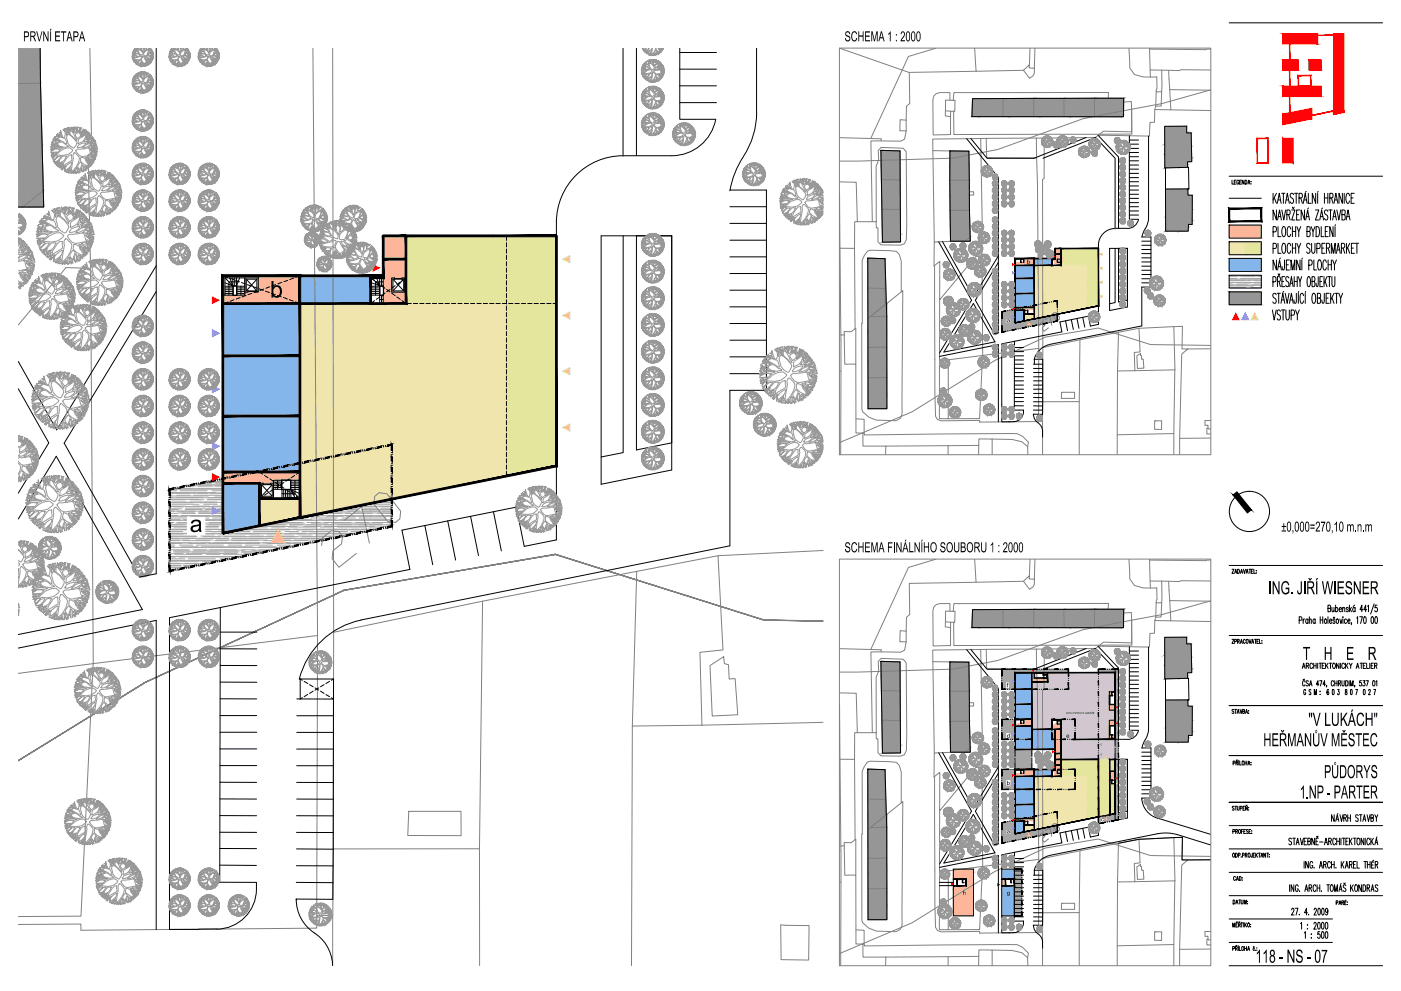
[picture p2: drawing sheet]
<svg xmlns="http://www.w3.org/2000/svg" width="420mm" height="297mm" viewBox="0 0 420 297" stroke-linecap="round" stroke-linejoin="round" font-family="sans-serif">
<!-- layer: AA_THER_srafy -->
<g fill="#969696" stroke="#969696" stroke-width=".3">
<path d="M5.5 25h6.6l-6.6 5.3z"/>
<path d="M5.5 43.5l7.1 .1-7.1 5.7z"/>
<path d="M6.8 62l6.2-4.9v1.6z"/>
<path d="M349.3 191h6.6l-6.6 5.2z"/>
<path d="M356.1 201.7l1.3-1.1v1z"/>
<path d="M353.9 203.4l2.2-1.7v.9z"/>
<path d="M349.5 209.8h6.7l-6.7 5.3z"/>
<path d="M356.4 220.4l1.1-.9v1z"/>
<path d="M353.9 222.4l2.5-2v1z"/>
<path d="M264.2 198.2l5.7 .2-5.6 4.5z"/>
<path d="M291.7 182.7h6.6l-6.8 5.4z"/>
<path d="M284.9 198.4l5.2 .1-5.3 4.1z"/>
<path d="M260.3 230.5l1 .1-1 .8z"/>
<path d="M267.4 225.7l2.6-2.1 .1 2.1z"/>
<path d="M330.1 188.1l6.9-5.5-.1 5.1z"/>
<path d="M289.4 225.5l1.5-1.3 .1 .4z"/>
<path d="M260.3 252.5l5.6-4.5v23.2z"/>
<path d="M349.3 37.9l6.6-.1-6.6 5.3z"/>
<path d="M356.1 48.5l1.3-1v1z"/>
<path d="M353.9 50.2l2.2-1.7v1z"/>
<path d="M349.5 56.7l6.7-.1-6.7 5.4z"/>
<path d="M356.4 67.3l1.1-.9v.9z"/>
<path d="M353.9 69.3l2.5-2v.9z"/>
<path d="M264.2 45.1l5.7 .1-5.6 4.5z"/>
<path d="M291.7 29.6l6.6-.1-6.8 5.5z"/>
<path d="M284.9 45.2l5.2 .1-5.3 4.2z"/>
<path d="M260.3 77.4h1l-1 .8z"/>
<path d="M267.4 72.5l2.6-2.1 .1 2.1z"/>
<path d="M330.1 35l6.9-5.6-.1 5.1z"/>
<path d="M289.4 72.3l1.5-1.2 .1 .4z"/>
<path d="M260.3 99.3l5.6-4.5v23.2z"/>
<path d="M5.5 14.5v10.5h6.6zM5.5 14.5h6.6v10.5z"/>
<path d="M12.1 25l-6.6 18.5 7.1 .1zM5.5 30.3l6.6-5.3-6.6 18.5z"/>
<path d="M5.5 58.7l7.5-1.6-6.2 4.9zM5.5 58.7v3.3h1.3z"/>
<path d="M12.6 43.6l-7.1 15.1 7.5-1.6zM5.5 49.3l7.1-5.7-7.1 15.1z"/>
<path d="M6.8 62h2.1l4.1-3.3zM8.9 62l4.1-3.3 .1 3.3z"/>
<path d="M349.3 196.2v2l6.6-5.2zM349.3 196.2l6.6-5.2v2z"/>
<path d="M349.3 198.2v1.1l7.9-6.3zM349.3 198.2l6.6-5.2h1.3z"/>
<path d="M349.3 199.3v4.2l8-6.4zM349.3 199.3l7.9-6.3 .1 4.1z"/>
<path d="M349.3 203.5l8-6.2zM349.3 203.5l8-6.4z"/>
<path d="M349.5 203.5l4.4-.1 3.5-2.8zM349.5 203.5l7.8-6.2 .1 3.3z"/>
<path d="M353.9 203.4h1.3l.9-.8zM355.2 203.4l.9-.8 .1 .7z"/>
<path d="M349.5 215.1v1.9l6.8-5.3zM349.5 215.1l6.7-5.3 .1 1.9z"/>
<path d="M349.5 217v1.1l8.1-6.4zM349.5 217l6.8-5.3h1.3z"/>
<path d="M349.5 218.1l.1 4.3 8-6.3zM349.5 218.1l8.1-6.4v4.4z"/>
<path d="M349.6 222.4h4.3l3.6-2.9zM349.6 222.4l8-6.3-.1 3.4z"/>
<path d="M353.9 222.4h1.1l1.4-1zM355 222.4l1.4-1-.1 1z"/>
<path d="M291.5 188.1h2.5l6.8-5.4zM291.5 188.1l6.8-5.4h2.5z"/>
<path d="M294 188.1h9.1l6.9-5.4zM294 188.1l6.8-5.4h9.2z"/>
<path d="M284.8 202.6v.5l5.8-4.6zM284.8 202.6l5.3-4.1h.5z"/>
<path d="M284.8 203.1v4.1l5.8-4.6zM284.8 203.1l5.8-4.6v4.1z"/>
<path d="M264.3 202.9l.4 22.8 5.3-4.2zM264.3 202.9l5.6-4.5 .1 23.1z"/>
<path d="M303.1 188.1h9.1l6.9-5.4zM303.1 188.1l6.9-5.4h9.1z"/>
<path d="M284.8 207.2l.1 4.6 5.8-4.6zM284.8 207.2l5.8-4.6 .1 4.6z"/>
<path d="M264.7 225.7h2.7l2.6-2.1zM264.7 225.7l5.3-4.2v2.1z"/>
<path d="M260.3 231.4v3.4l5.1-4.1zM260.3 231.4l1-.8 4.1 .1z"/>
<path d="M284.9 211.8v4.4l5.8-4.5zM284.9 211.8l5.8-4.6v4.5z"/>
<path d="M312.2 188.1h9.1l6.9-5.5zM312.2 188.1l6.9-5.4 9.1-.1z"/>
<path d="M284.9 216.2l.1 4.6 5.7-4.6zM284.9 216.2l5.8-4.5v4.5z"/>
<path d="M321.3 188.1h8.8l6.9-5.5zM321.3 188.1l6.9-5.5h8.8z"/>
<path d="M285 220.8l.1 4.7 5.8-4.7zM285 220.8l5.7-4.6 .2 4.6z"/>
<path d="M285.1 225.5h4.3l1.5-1.3zM285.1 225.5l5.8-4.7v3.4z"/>
<path d="M330.1 188.1l6.3 .1 .5-.5zM336.4 188.2l.5-.5v.4z"/>
<path d="M289.4 225.5h.5l1.1-.9zM289.9 225.5l1.1-.9v.9z"/>
<path d="M260.3 234.8v17.7l5.6-4.5zM260.3 234.8l5.1-4.1 .5 17.3z"/>
<path d="M260.3 252.5v23.2l5.6-4.5zM260.3 275.7l5.6-4.5 .1 4.5z"/>
<path d="M349.3 43.1v2l6.6-5.2zM349.3 43.1l6.6-5.3v2.1z"/>
<path d="M349.3 45.1v1l7.9-6.3zM349.3 45.1l6.6-5.2 1.3-.1z"/>
<path d="M349.3 46.1v4.2l8-6.3zM349.3 46.1l7.9-6.3 .1 4.2z"/>
<path d="M349.3 50.3l8-6.2zM349.3 50.3l8-6.3z"/>
<path d="M349.5 50.3l4.4-.1 3.5-2.7zM349.5 50.3l7.8-6.2 .1 3.4z"/>
<path d="M353.9 50.2h1.3l.9-.7zM355.2 50.2l.9-.7 .1 .7z"/>
<path d="M349.5 62v1.8l6.8-5.3zM349.5 62l6.7-5.4 .1 1.9z"/>
<path d="M349.5 63.8v1.1l8.1-6.4zM349.5 63.8l6.8-5.3h1.3z"/>
<path d="M349.5 64.9l.1 4.4 8-6.4zM349.5 64.9l8.1-6.4v4.4z"/>
<path d="M349.6 69.3h4.3l3.6-2.9zM349.6 69.3l8-6.4-.1 3.5z"/>
<path d="M353.9 69.3h1.1l1.4-1.1zM355 69.3l1.4-1.1-.1 1.1z"/>
<path d="M291.5 35h2.5l6.8-5.5zM291.5 35l6.8-5.5h2.5z"/>
<path d="M294 35h9.1l6.9-5.5zM294 35l6.8-5.5h9.2z"/>
<path d="M284.8 49.5v.4l5.8-4.6zM284.8 49.5l5.3-4.2h.5z"/>
<path d="M284.8 49.9v4.1l5.8-4.5zM284.8 49.9l5.8-4.6v4.2z"/>
<path d="M264.3 49.7l.4 22.9 5.3-4.3zM264.3 49.7l5.6-4.5 .1 23.1z"/>
<path d="M303.1 35h9.1l6.9-5.5zM303.1 35l6.9-5.5h9.1z"/>
<path d="M284.8 54l.1 4.6 5.8-4.6zM284.8 54l5.8-4.5 .1 4.5z"/>
<path d="M264.7 72.6l2.7-.1 2.6-2.1zM264.7 72.6l5.3-4.3v2.1z"/>
<path d="M260.3 78.2v3.4l5.1-4.1zM260.3 78.2l1-.8 4.1 .1z"/>
<path d="M284.9 58.6v4.5l5.8-4.6zM284.9 58.6l5.8-4.6v4.5z"/>
<path d="M312.2 35h9.1l6.9-5.6zM312.2 35l6.9-5.5 9.1-.1z"/>
<path d="M284.9 63.1l.1 4.5 5.7-4.6zM284.9 63.1l5.8-4.6v4.5z"/>
<path d="M321.3 35h8.8l6.9-5.6zM321.3 35l6.9-5.6h8.8z"/>
<path d="M285 67.6l.1 4.7 5.8-4.6zM285 67.6l5.7-4.6 .2 4.7z"/>
<path d="M285.1 72.3h4.3l1.5-1.2zM285.1 72.3l5.8-4.6v3.4z"/>
<path d="M330.1 35h6.3l.5-.5zM336.4 35l.5-.5v.5z"/>
<path d="M289.4 72.3h.5l1.1-.8zM289.9 72.3l1.1-.8v.8z"/>
<path d="M260.3 81.6v17.7l5.6-4.5zM260.3 81.6l5.1-4.1 .5 17.3z"/>
<path d="M260.3 99.3v23.2l5.6-4.5zM260.3 122.5l5.6-4.5 .1 4.5z"/>
<path d="M368.6 87.5v3.8h9.7zM368.6 87.5h9.7v3.8z"/>
</g>
<g fill="#84b6eb" stroke="#84b6eb" stroke-width=".3">
<path d="M66.8 91h19.8l-19.8 15.7z"/>
<path d="M66.8 124.7h.5l-.5 .3z"/>
<path d="M70.2 106.7l19.7-15.7v15.3z"/>
<path d="M67.3 124.7l22.6-18v16.4z"/>
<path d="M89.9 82.7h10.5l-10.5 8.3z"/>
<path d="M111.2 83.3l.7-.6h3z"/>
<path d="M101.5 91l9.7-7.7v3z"/>
<path d="M66.8 144.9h11l-11 8.6z"/>
<path d="M66.8 153.5l11-8.6v6.2z"/>
<path d="M300.4 260.5h3.8l-3.8 3z"/>
<path d="M300.4 265.5h1.2l-1.2 .9z"/>
<path d="M301.6 263.6l2.6-2.2v2z"/>
<path d="M304.4 221.6h3.8l-3.8 3z"/>
<path d="M304.4 224.6l3.8-3h8.2z"/>
<path d="M304.4 232.7h5l-5 3.9z"/>
<path d="M305.3 236.6l4.9-3.9v3.8z"/>
<path d="M304.5 241.1l5.7-4.5v4.1z"/>
<path d="M310.2 230.6h2.6l-2.6 2.1z"/>
<path d="M310.2 232.7l2.6-2.1z"/>
<path d="M313.1 232.7l2.4-1.9v.7z"/>
<path d="M309.4 218.6h.8l-.8 .6z"/>
<path d="M310.2 218.6h2.6l-2.6 2.1z"/>
<path d="M312.8 218.6h.4l-.4 .3z"/>
<path d="M309.4 221.3l.8-.6v.3z"/>
<path d="M312.7 221.6l.1-.1z"/>
<path d="M312.8 221.6l2.6-2v2z"/>
<path d="M315.5 221.6l.9-.8z"/>
<path d="M304.4 201.6h5l-5 4z"/>
<path d="M304.4 215.6l5-3.9v2.2z"/>
<path d="M304.4 221.6l5-3.9z"/>
<path d="M304.4 248.3l2.8-2.1v1.5z"/>
<path d="M304.4 79.5h5l-5 4z"/>
<path d="M305.3 83.5l4.9-4v3.9z"/>
<path d="M304.5 88l5.7-4.5v4.1z"/>
<path d="M310.2 79.5l2.6-2z"/>
<path d="M312.8 77.5h2.7z"/>
<path d="M315.5 77.6l.9-.1z"/>
<path d="M313.1 79.5l2.4-1.9v.7z"/>
<path d="M304.4 93h2.8l-2.8 2.2z"/>
<path d="M304.4 95.2l2.8-2.2v1.6z"/>
<path d="M66.8 106.7v2.6l3.4-2.6zM66.8 106.7l23.1-15.7-19.7 15.7zM66.8 106.7l23.1-15.7h-3.3z"/>
<path d="M70.2 106.7h19.3l.4-.4zM89.5 106.7l.4-.4v.4z"/>
<path d="M66.8 109.3v15.4l22.7-18zM66.8 109.3l3.4-2.6h19.3z"/>
<path d="M66.8 124.7h.5l22.6-18zM66.8 124.7l22.7-18h.4z"/>
<path d="M67.3 124.7h20.7l1.9-1.6zM88 124.7l1.9-1.6v1.6z"/>
<path d="M66.8 125v16.5l21.2-16.8zM66.8 125l.5-.3h20.7z"/>
<path d="M66.8 141.5h2.1l21-16.8zM66.8 141.5l21.2-16.8h1.9z"/>
<path d="M86.6 141.5l3.3-2.7v2.7zM76.8 141.5h9.8l3.3-2.7zM76.8 141.5l13.1-10.5v7.8zM68.9 141.5h7.9l13.1-10.5zM68.9 141.5l21-16.8v6.3z"/>
<path d="M90.1 91l10.5-8.3v8.3zM89.9 91l10.7-8.3zM89.9 91l10.7-8.3z"/>
<path d="M100.6 82.7v8.3l10.4-8.3zM100.6 82.7h10.4z"/>
<path d="M100.6 91l10.6-8.3zM100.6 91l10.6-8.3z"/>
<path d="M111.2 82.7v.6l.7-.6zM111.2 82.7h.7z"/>
<path d="M100.7 91h.8l9.7-7.7zM100.7 91l10.5-8.3v.6z"/>
<path d="M111.2 83.3h3l.7-.6zM114.2 83.3l.7-.6v.6z"/>
<path d="M101.5 91h3.7l6-4.7zM105.2 91l6-4.7v4.7z"/>
<path d="M66.8 153.5v6.3l11-8.7zM66.8 159.8l11-8.7v6.5z"/>
<path d="M300.4 263.5l3.8-3zM300.4 263.5l3.8-3z"/>
<path d="M300.4 263.6h1.2l2.6-2.2zM300.4 263.6l3.8-3.1v.9z"/>
<path d="M301.6 263.6h2.4l.2-.2zM304 263.6l.2-.2z"/>
<path d="M300.4 266.4v2.1l3.8-3zM300.4 266.4l1.2-.9h2.6z"/>
<path d="M300.4 268.5v6l3.8-3zM300.4 268.5l3.8-3v6z"/>
<path d="M300.4 274.5h3.8v-3zM300.4 274.5h3.8z"/>
<path d="M304.4 224.6h8.3l3.7-3zM312.7 224.6l3.7-3v3z"/>
<path d="M304.4 236.6v.7l.9-.7zM304.4 236.6l5.8-3.9-4.9 3.9zM304.4 236.6l5.8-3.9h-.8z"/>
<path d="M305.3 236.6l4.9-.1zM310.1 236.6l.1-.1z"/>
<path d="M304.4 237.3v3.8l5.7-4.5zM304.4 237.3l.9-.7h4.8z"/>
<path d="M304.4 241.1l5.8-4.5zM304.4 241.1l5.8-4.5z"/>
<path d="M304.5 241.1h5.2l.5-.4zM309.7 241.1l.5-.4v.4z"/>
<path d="M304.4 241.2v4.1l5.3-4.2zM304.4 241.2l5.3-.1z"/>
<path d="M304.4 245.3h.5l5.3-4.2zM304.4 245.3l5.3-4.2h.5z"/>
<path d="M309.4 245.3l.8-.6v.6zM306.9 245.3h2.5l.8-.6zM306.9 245.3l3.3-2.6v2zM304.9 245.3h2l3.3-2.6zM304.9 245.3l5.3-4.2v1.6z"/>
<path d="M310.2 232.7l2.6-2.1zM310.2 232.7l2.6-2.1v2.1zM312.8 230.6v2.1l2.7-2.1z"/>
<path d="M312.8 232.7l2.7-2.1zM312.8 232.7l2.7-2.1z"/>
<path d="M315.5 230.6v.2l.2-.2zM315.5 230.6h.2z"/>
<path d="M312.9 232.7l2.6-1.9zM312.9 232.7l2.6-2.1z"/>
<path d="M315.5 230.8l.9-.2zM315.5 230.8l.9-.2z"/>
<path d="M316.3 230.8h.1zM316.3 230.8l.1-.2z"/>
<path d="M313.1 232.7h.9l1.5-1.2zM314 232.7l1.5-1.2v1.2z"/>
<path d="M309.4 219.2v2.1l.8-.6zM309.4 219.2l.8-.6v2.1z"/>
<path d="M309.4 221.3v.3l.8-.6zM309.4 221.6l.8-.6v.6z"/>
<path d="M312.8 218.9v.6l1.2-.9zM312.8 218.9l.4-.3h.8z"/>
<path d="M310.2 220.7v.9l2.6-2.1zM310.2 220.7l2.6-2.1v.9z"/>
<path d="M312.8 219.5v1.2l2.6-2.1zM312.8 219.5l1.2-.9h1.4z"/>
<path d="M310.2 221.6h1.4l1.2-.9zM310.2 221.6l2.6-2.1v1.2z"/>
<path d="M315.5 218.6v.8l.9-.8zM315.5 218.6h.9z"/>
<path d="M315.4 218.7v.7zM315.4 218.7l.1 .7z"/>
<path d="M312.8 220.7v.8l2.6-2.1zM312.8 220.7l2.6-2.1v.8z"/>
<path d="M311.6 221.6l1.2-.1zM311.6 221.6l1.2-.9v.8z"/>
<path d="M315.5 219.4v.1l.9-.7zM315.5 219.4l.9-.8z"/>
<path d="M312.8 221.5l2.6-1.9zM312.8 221.5l2.6-2.1z"/>
<path d="M315.5 219.5v2.1l.9-.8zM315.5 219.5l.9-.7v2z"/>
<path d="M315.4 219.6v2zM315.4 219.6l.1 2z"/>
<path d="M315.5 221.6l.9-.7zM315.5 221.6l.9-.7v.7z"/>
<path d="M304.4 206.6v4l5-4zM304.4 206.6l5-4v4zM304.4 205.6v1l5-4zM304.4 205.6l5-4v1z"/>
<path d="M304.4 211.1v4l5-4zM304.4 211.1l5-4v4zM304.4 210.6v.5l5-4zM304.4 210.6l5-4v.5z"/>
<path d="M304.4 215.1v.5l5-3.9zM304.4 215.1l5-4v.6z"/>
<path d="M304.4 215.6v.3l.3-.2zM304.4 215.6l.3 .1z"/>
<path d="M304.6 215.8h.2zM304.6 215.8h.2z"/>
<path d="M304.4 215.9v.2l.2-.2zM304.4 215.9l.2-.1z"/>
<path d="M304.4 215.6h2.8l2.2-1.7zM307.2 215.6l2.2-1.7v1.7z"/>
<path d="M304.4 216.1v1.7l.2-.1zM304.4 216.1l.2-.2v1.8z"/>
<path d="M304.4 217.8v3.8l5-3.9zM304.4 217.8l5-.1z"/>
<path d="M304.4 221.6l5-3.9zM304.5 221.6l4.9-3.9v3.9z"/>
<path d="M304.4 246.2v2.1l2.8-2.1zM304.4 246.2h2.8z"/>
<path d="M304.4 248.3v1.6l2.8-2.2zM304.4 249.9l2.8-2.2v1.7z"/>
<path d="M304.4 83.5v.6l.9-.6zM304.4 83.5l5.8-4-4.9 4zM304.4 83.5l5.8-4h-.8z"/>
<path d="M305.3 83.5l4.9-.1zM310.1 83.5l.1-.1z"/>
<path d="M304.4 84.1v3.9l5.7-4.5zM304.4 84.1l.9-.6h4.8z"/>
<path d="M304.4 88l5.8-4.5zM304.4 88l5.8-4.5z"/>
<path d="M304.5 88h5.2l.5-.4zM309.7 88l.5-.4v.4z"/>
<path d="M304.4 88v4.1l5.3-4.1zM304.4 88h5.3z"/>
<path d="M304.4 92.1h.5l5.3-4.1zM304.4 92.1l5.3-4.1h.5z"/>
<path d="M309.4 92.1l.8-.6v.6zM306.9 92.1h2.5l.8-.6zM306.9 92.1l3.3-2.5v1.9zM304.9 92.1h2l3.3-2.5zM304.9 92.1l5.3-4.1v1.6z"/>
<path d="M310.2 77.5v2l2.6-2zM310.2 79.5l2.6-2z"/>
<path d="M310.2 79.5l2.6-2v2zM312.8 77.5v2l2.7-2z"/>
<path d="M312.8 79.5l2.7-2zM312.8 79.5l2.7-2z"/>
<path d="M315.5 77.5v.1l.2-.1zM315.5 77.5h.2z"/>
<path d="M312.9 79.5l2.6-1.9zM312.9 79.5l2.6-2z"/>
<path d="M315.5 77.6l.9-.1zM316.3 77.6l.1-.1z"/>
<path d="M313.1 79.5h.9l1.5-1.2zM314 79.5l1.5-1.2v1.2z"/>
<path d="M304.4 95.2v1.5l2.8-2.1zM304.4 96.7l2.8-2.1v1.6z"/>
<path d="M368.6 77.5v3.9h9.7zM368.6 77.5h9.7v3.9z"/>
</g>
<g fill="none" stroke="#a6a6a6" stroke-width=".3">
<path d="M300.4 93.8h4M300.4 94h2.9M300.4 94.2h2.6M300.4 94.7h1.3M300.4 95h.7M300.4 95.2h.1M300.4 95.7h.8M300.4 96.3h1.3M300.4 96.5h1.3M300.4 97h2.1M300.4 97.3h1.5M300.4 97.5h1"/>
<path d="M300.4 97.8h.4M300.4 98.5h5.5M300.4 99h2.7M300.4 99.3h1.5M300.4 99.6h.2M300.4 94.1h.6M300.4 94.8h1.1M300.4 95.1h4M300.4 95.4h.7M300.4 95.8h1.3M300.4 96.1h1.3M300.4 97.1h4.5"/>
<path d="M300.4 97.5h3.1M300.4 97.8h8.9M300.4 98.2h.1M300.4 99.2h.9M300.4 99.5h.4M300.4 93.5h.6M300.4 93.9h.2M300.4 94.1h.2M300.4 94.9h1M300.4 95.3h.6M300.4 95.6h1.3M300.4 96.6h1"/>
<path d="M300.4 97h2M300.4 97.3h.7M300.4 97.6h.4M300.4 98h1.4M300.4 99h.8M300.4 99.3h1.2M300.5 95.5h1.2M300.6 98.7h1M300.6 94.6h2M300.6 93.5h3.8M300.6 93.4h1.5M300.6 94.4h1.1"/>
<path d="M300.7 98h1.3M300.7 98.2h4.9M300.8 96h-.4M300.8 93.4h.1M300.9 96h.8M300.9 94.1h2M301 93.9h1M301 95.2h1.3M301.1 94.1h1.5M301.1 97.6h1.1M301.2 95.4h2.4M301.2 93.5h2.1"/>
<path d="M301.3 97.8h1.2M301.3 93.4h1M301.4 95.3h1M301.4 97.3h2M301.4 95.7h.3M301.5 99.2h1M301.6 94.8h2.8M301.6 99h1M301.6 93.2h2.8M301.6 95h1.3M301.6 94.9h2M301.7 96.8h-1.3"/>
<path d="M301.8 98.7h2.1M301.9 97.5h1.2M301.9 94.4h2M302 95.5h2.4M302.2 94.7h1.2M302.2 98h1M302.2 98h3.9M302.2 93.9h2.1M302.3 93.4h.8M302.3 93.1h2.1M302.4 97.3h1.3M302.4 97.6h2"/>
<path d="M302.5 95.2h1.9M302.5 93.4h1.9M302.6 95.3h1.8M302.8 97.8h3.8M302.8 94.1h.8M302.8 97h1M302.8 99h.5M303 97h1.2M303 92.9h1.4M303 94.6h1M303.1 95h1.3M303.1 95.7h1.3"/>
<path d="M303.1 96h1.3M303.1 96.5h1.3M303.1 93.4h1.3M303.1 95.8h1.3M303.1 96.1h1.3M303.1 95.6h.3M303.1 96.6h1.3M303.3 94.2h1.1M303.3 92.9h1.1M303.3 94.1h1M303.4 97.5h3.8M303.4 98h2.1"/>
<path d="M303.6 97.5h7.3M303.6 93.5h.8M303.6 94.1h.8M303.6 95.6h.8M303.7 94.7h.7M303.7 95.4h.7M303.8 94h.6M303.8 97.3h1M303.9 97.3h3.8M304 92.7h.2M304 94.9h.4M304.1 97h2"/>
<path d="M304.2 92.7h.2M304.2 96.3h-1.1M304.2 98.7h.8M304.3 94.6h.1M304.3 92.7h.1M304.3 94.4h.1M304.4 93.7h.1M304.4 95.1h.1M304.4 96.3h.1M304.4 94.4l-4 .1M304.4 98.8h-4M304.5 97h3.8"/>
<path d="M304.8 97.6h1M305 96.6h.1M305.1 97.1h7.5M305.1 97.3h2M305.4 96.6h1M305.8 98.2h1.8M305.8 98h1.1M306.1 97.6h2M306.4 97h1.1M306.6 98h1.2M306.7 96.6h2M306.9 98.3h-6.5"/>
<path d="M307.1 97.8h1.3M307.1 98h1.3M307.5 97.3h1M307.5 96.1h1.7M307.7 97.5h1.3M307.7 97h2M308.1 98h.1M308.1 96h2.4M308.3 97.3h1.2M308.5 97.6h1M308.6 97.8h.8M308.7 97.3h2.1"/>
<path d="M308.8 97h1.3M309.1 96.6h1M309.2 95.8h7.5M309.2 97.5h1.5M309.4 95.7h1.7M309.4 96.1h3.3M309.7 97.6h.4M309.8 97.3h2.2M310.1 95.6h.6M310.1 97h1M310.3 97h3M310.4 96.6h2"/>
<path d="M310.7 95.5h.9M310.7 96h6.4M310.9 95.4h6.2M311 95.6h2M311.1 97.3h.7M311.4 97h2M311.6 95.7h1.3M311.8 95.3h.2M311.9 95.2h.3M312.2 95.5h1.2M312.3 95.3h1M312.5 95.1h1.1"/>
<path d="M312.7 95.2h1.3M312.7 96.6h1.1M312.8 96.1h4.3M313.1 95.7h3.8M313.3 95h1.3M313.3 95.6h1.1M313.5 94.9h1.1M313.6 95.3h2M313.7 95.5h3.4M313.7 95.1h3.4M314 96.6h1.2M314.2 95.2h2.9"/>
<path d="M314.2 94.8h1.8M314.5 94.7h.6M314.5 96.8h-11.4M314.6 95.6h2M314.8 95h2.3M315 94.9h1M315.2 94.6h1.9M315.4 94.7h1.7M315.9 94.4l1.2 .1M316 96.5h-10.4M316 94.4h.3M316 95.3h1"/>
<path d="M316.1 94.8h1M316.3 94.9h.8M316.6 94.4h.5M316.9 94.2h.2M316.9 95.8h.2M317 96.3h-10.3M317 95.6h.1M368.6 82.7h9.7M368.6 83.7h9.7M368.6 84.7h9.6M368.6 85.7h7.3M368.6 84h4.8"/>
<path d="M368.6 85.4h5.8M368.6 82.8h2.2M368.6 83.5h2.4M368.6 84.1h6.2M368.6 84.8h1M368.6 85.5h1.2M368.6 86.2h5M370.8 85.5h7.5M371 84.8h4.1M372 83.5h6.3M372.2 82.8h4M374.1 84h3.1"/>
<path d="M375.1 86.2h3.2M375.1 85.4h3.1M376.1 84.8h2.2M376.2 84.1h2.1M377.3 82.8h1M377.5 84h.8M378 85.7h.3M50.8 147.6h13.9M50.8 148.7h11.6M50.8 149.7h9.4M50.8 150.7h7.2M50.8 151.7h4.9"/>
<path d="M50.8 152.7h2.7M50.8 153.7h.5M50.8 155.8h3.1M50.8 156.8h.9M50.8 157.8h5.2M50.8 158.8h5.2M50.8 159.8h5.2M50.8 147.9h1.3M50.8 149.2h2.3M50.8 151.9h.5M50.8 153.2h1.6M50.8 154.6h2.6"/>
<path d="M50.8 155.9h5.2M50.8 157.3h5.2M50.8 158.7h5.2M50.8 147.1h2.2M50.8 147.8h6M50.8 148.4h.7M50.8 149.1h1M50.8 149.8h4.8M50.8 151.8h3.6M50.8 152.5h3.8M50.8 153.2h7.7M50.8 153.9h2.4"/>
<path d="M50.8 154.5h2.6M50.8 155.3h5.2M50.8 156.6h1.4M50.8 159.3h4M51 154.8h5.1M51.1 150.6h3M51.5 151.2h8.2M51.7 146.6h15.1M51.8 150.5h4M51.8 146.5h5.7M52.1 151.9h3M52.2 158h3.8"/>
<path d="M52.3 146.4h.5M52.4 147.9h6.1M52.7 156.8h3.3M52.8 149.1h8.1M53 148.4h4.1M53.1 153.2h3.1M53.2 156.6h2.8M53.3 153.7h5.1M53.5 149.2h6M54 147.1h8.1M54.1 154.6h3.1M54.2 146.4h4.1"/>
<path d="M54.4 154.5h8.2M54.5 150.6h6.1M54.6 153.9h4.1M54.9 155.8h1.1M55.5 151.9h6.1M55.5 152.7h5.1M55.6 152.5h8.1M55.7 145.7h2.4M55.8 151.8h4.1M56.1 145.6h10.7M56.5 153.2h6.1M56.8 150.5h8.2"/>
<path d="M57.1 149.8h4M57.1 154.8h9.7M57.5 154.6h6.1M57.8 151.7h5.1M58.1 148.4h8.1M58.3 146.5h3M58.3 147.8h4M58.5 145.1h1.8M59.1 145h4.3M59.3 147.9h3M59.3 146.4h7.5M59.4 153.7h7.4"/>
<path d="M59.5 145.7h4.1M59.7 153.9h7.1M59.9 153.2h4.1M60 150.7h5.1M60.3 149.2h3.1M60.6 145.1h6.1M60.9 151.8h5.9M61.1 151.2h4.1M61.2 144.6h5.6M61.3 150.6h3.1M61.6 152.7h5.2M61.7 146.5h5.1"/>
<path d="M61.7 155.8h5.1M61.7 156.8h5.1M61.7 157.8h4M61.7 158.8h1.7M61.7 155.9h5.1M61.7 157.3h5.1M61.7 158.7h5.1M61.7 155.3h1M61.7 158h3.7M61.7 159.3h5.1M62.1 149.8h4.7M62.2 149.7h4.6"/>
<path d="M62.3 151.9h3.1M62.3 149.1h4.1M62.5 144.3h4.3M62.7 147.9h4.1M62.7 156.6h4.1M63.2 159.8h5.1M63.4 153.2h3M63.4 147.8h3.4M63.6 147.1h3.2M63.7 149.2h3.1M63.7 155.3h3.1M63.9 151.7h2.9"/>
<path d="M64 154.5h2.8M64.4 154.6h2.4M64.5 148.7h2.3M64.6 145.7h2.2M64.7 150.6h2.1M64.8 145h2M65 153.2h1.8M65.2 152.5h1.6M65.2 143.8h.5M65.5 158.8h1.3M65.7 151.9h1.1M65.9 143.7h.9"/>
<path d="M66.1 150.7h.7M66.2 151.2h.6M66.2 143.6h.6M66.4 150.5h.4M66.5 143.8h.3M66.7 147.6h.1M66.7 153.2h.1M66.8 158h.1M69.2 159.3h.3M69.3 159.8h15.3M70.9 159.3h4.1M71.6 158.8h15.2"/>
<path d="M72.5 158.7h8.2M75.9 158h4.1M76 159.3h8.1M76.7 157.8h12.4M79.2 157.3h6.9M81.1 158.7h32M81.4 158h4.1M81.7 156.8h9.6M82.7 156.6h7.9M85.5 159.3h4.1M85.9 155.9h10M86.5 158h8.1"/>
<path d="M86.6 159.8h5.1M86.7 157.3h13.5M86.8 155.8h6.7M88.8 158.8h5.1M89.4 155.3h2.6M90.6 159.3h8.1M91.1 157.8h5.1M91.8 154.8h4M92 156.6h4.1M92.7 154.6h1.6M92.7 159.8h14.4M93 155.3h8.2"/>
<path d="M93.2 154.5h4.1M93.3 156.8h5.1M94.9 158.8h15.3M95.1 154.6h3.1M95.6 155.8h5.1M96.1 158h4M96.1 155.9h19.9M96.2 153.9h.9M96.9 153.7h1.1M97.1 156.6h8.1M97.2 157.8h15.2M97.8 154.8h5.1"/>
<path d="M98.3 154.5h8.2M98.5 154.6h6M98.5 153.9h4.1M99.3 153.2h4.2M99.4 156.8h15.3M99.6 153.2h2.8M100 153.7h5.1M100.1 159.3h4.1M100.5 157.3h17M101.2 158h8.1M101.7 155.8h15.2M102.3 152.7h5"/>
<path d="M102.6 155.3h4M103 152.5h4.6M103.6 153.9h8.1M103.8 153.2h4.1M103.9 154.8h13.6M104.3 153.2h3M105.2 159.3h4.5M105.3 154.6h3.1M106.1 151.9h.2M106.1 153.7h11.4M106.4 151.8h6.5M106.6 156.6h4.1"/>
<path d="M106.7 151.9h6.1M107 151.7h2.6M107.6 155.3h8.2M107.7 153.2h6.1M107.9 154.5h4M108.4 152.7h9.1M108.7 154.6h6.1M108.9 153.2h8.1M109.1 152.5h4M110.1 151.2h7.4M110.6 151.7h6.9M110.7 158h4.1"/>
<path d="M111.7 156.6h5.8M112.8 150.6h2.8M112.8 150.7h4.7M112.9 154.5h4.6M113.1 150.5h1.3M113.1 153.9h4.1M113.5 151.9h3.1M114.2 152.5h3.3M114.4 151.8h3.1M114.5 157.8h2.7M114.5 153.2h3M115.4 150.5h2.1"/>
<path d="M115.6 154.6h1.9M115.8 158h.7M115.9 150.6h1.6M116.5 149.8h1M116.6 155.9h.9M116.7 156.8h.8M116.9 151.9h.6M117.1 149.7h.4M117.2 155.3h.3M50.8 160.9h8.2M50.8 161.9h6M50.8 162.9h3.7"/>
<path d="M50.8 163.9h1.5M50.8 165.9h4.1M50.8 166.9h1.9M50.8 169h10.9M50.8 170h5.8M50.8 171h.7M50.8 160h5.2M50.8 161.4h8.3M50.8 162.7h12.5M50.8 165.4h.5M50.8 166.8h1.5M50.8 168.1h15.2"/>
<path d="M50.8 170.8h1.8M50.8 160.7h8.1M50.8 162h3M50.8 163.4h1.6M50.8 164.1h1.8M50.8 164.8h5.7M50.8 165.5h.4M50.8 166.1h.6M50.8 166.8h4.4M50.8 168.9h3.2M50.8 170.2h4.8M50.8 170.9h1.4"/>
<path d="M51 164.1h3M51.4 167.5h4M51.5 168h15.2M52 165.4h3.1M52.1 164.9h5M52.4 166.1h8.1M52.6 165.5h4M53 166.8h3.1M53.6 164.1h8.1M53.7 166.9h15.2M53.8 163.4h4.1M54.3 163.9h5.1"/>
<path d="M54.3 169.5h-3.5M54.4 164.1h6.1M54.8 162h8.1M55.1 169.5h4.2M55.4 165.4h6.1M55.4 168.9h4.1M56 165.9h15.2M56.4 166.8h6.1M56.5 167.5h8.1M56.5 162.9h5.1M56.6 166.8h4.1M57.6 165.5h8.2"/>
<path d="M57.9 164.8h4M58.2 164.9h15.2M58.8 161.9h5.1M58.9 163.4h8.1M59.2 161.4h9.5M60.3 160.7h4.1M60.4 163.9h15.2M60.5 168.9h1.8M61 160.9h5.1M61.2 164.1h3.1M61.7 160h37.2M61.7 166.8h8.1"/>
<path d="M61.9 166.1h4.1M62.3 165.4h3M62.6 162.9h15.3M62.9 164.8h8.2M63.1 164.1h4.1M63.3 166.8h3M63.6 162.7h9.9M64.4 162h4M64.6 164.1h6.1M64.9 161.9h15.2M65.4 160.7h8.1M65.6 165.4h6.1"/>
<path d="M66 167.5h3.1M66.7 166.8h6M67 166.1h8.1M67.1 160.9h15.3M67.2 165.5h4.1M68.2 164.1h8.2M68.4 163.4h4.1M69.5 161.4h13.4M69.5 162h8.1M71 166.9h.8M71.3 166.8h1.2M71.5 164.1h3"/>
<path d="M72.3 165.5h6.9M72.5 165.4h3.1M72.5 164.8h4.1M73.2 165.9h3.6M73.5 163.4h8.1M73.7 162.7h19.2M74.9 164.1h6.1M75 160.7h4M75.5 164.9h5M75.9 165.4h3.5M77.6 164.8h5M77.7 163.9h5"/>
<path d="M77.8 164.1h4.1M79 162h4.1M79.9 162.9h5.1M80 160.7h8.2M81.6 164.9h.3M81.7 164.1h3.1M82.2 161.9h5M82.9 164.1h3.1M83.1 161.4h6.1M83.1 163.4h4.1M83.8 163.9h3.1M84.1 162h8.1"/>
<path d="M84.4 160.9h5.1M85.1 164.1h1.1M86 162.9h6M88.2 163.4h1.2M88.3 161.9h8.8M89.4 161.4h10.2M89.6 160.7h4M90.5 160.9h11.6M93.6 162h2.6M94.6 160.7h8.2M99.2 160h7.1M300.4 200.6h.1"/>
<path d="M300.4 200.6h.4M300.4 201.2h.7M300.4 201.4h.1M300.4 201.7h3.6M300.4 201.9h3.1M300.4 202.2h2.5M300.4 202.5h3.8M300.4 202.6h4M300.4 203.2h.3M300.4 203.7h1M300.4 203.9h.4M300.4 204.5h1.2"/>
<path d="M300.4 204.7h1.2M300.4 205.2h1.2M300.4 205.5h1.2M300.4 205.7h.5M300.4 206.2h1.2M300.4 206.5h.6M300.4 216.2h2.8M300.4 216.4h.4M300.4 216.9h1.1M300.4 217.2h4M300.4 217.6h4M300.4 218h2.9"/>
<path d="M300.4 218.2h4M300.4 218.4h1.8M300.4 218.7h1.3M300.4 218.9h.7M300.4 219.2h4M300.4 219.7h.8M300.4 219.9l1.2 .1M300.4 201.3h.9M300.4 201.6h5.4M300.4 202h4M300.4 202.3h4M300.4 203.3h3.4"/>
<path d="M300.4 203.7h4M300.4 204h2.9M300.4 204.3h4M300.4 205.3h1.2M300.4 205.7h1.2M300.4 206h.3M300.4 206.4h4M300.4 216.5h.5M300.4 216.9h.7M300.4 217.2h.1M300.4 217.5h.3M300.4 217.9h.6"/>
<path d="M300.4 218.5h4M300.4 218.8h1.3M300.4 219.5h.2M300.4 219.9h.5M300.4 200.8h1M300.4 201.1h2M300.4 201.5h.7M300.4 201.8h.4M300.4 202.1h1.4M300.4 203.1h.8M300.4 203.5h1.8M300.4 203.8h.6"/>
<path d="M300.4 204.2h.2M300.4 205.9h1.2M300.4 206.2h.4M300.4 215.8h1.8M300.4 215.9h.5M300.4 216.1h.6M300.4 216.3h1.5M300.4 216.4h.2M300.4 216.6h.2M300.4 216.8h1.2M300.4 217.3h.9M300.4 217.8h.6"/>
<path d="M300.4 218.1h1.6M300.4 218.3h.3M300.4 218.6h1.3M300.4 219h.1M300.4 219.8h.7M300.5 204.2h3.8M300.5 219.3h1M300.6 202.8h1M300.6 204.8h1M300.6 203.4h1.3M300.6 217.2h.8M300.6 216.9h1.1"/>
<path d="M300.7 219.5h1.5M300.7 219h2.1M300.8 201.4h3.8M300.8 216.6h1.2M300.8 206.5h1M300.8 218.8h1M300.8 206h.8M300.9 206h.7M300.9 217.5h.8M300.9 216.6h2M301 216.5h1.5M301 219.9h.6"/>
<path d="M301 204.2h1M301 216.4h1M301 203.9h3.4M301 206.2h.6M301.1 218.3h1M301.1 217.9h.8M301.1 201.8h1.1M301.2 203.2h1.3M301.2 216.9h1.6M301.2 203.8h2.1M301.2 216.1h2.1M301.3 206.5h3.1"/>
<path d="M301.3 215.9h1M301.4 201.2h3.8M301.4 216.4h1.2M301.4 217.8h1M301.4 201.5h2M301.4 219.8h.2M301.4 205.7h.2M301.4 219.7h.2M301.5 201.3h3.3M301.5 217.2h1.5M301.6 203.1h1M301.6 203.7h2.8"/>
<path d="M301.6 205h-1.2M301.6 218.9h1.3M301.7 217.3h1M301.7 216.9h2.7M301.7 217.5h1.6M301.7 219.3h2.1M301.8 200.8h1M301.8 202.8h2.1M301.9 218.8h2.4M301.9 216.9h2M302 215.8l-1.6 .1M302 217.9h1.5"/>
<path d="M302 216.8h1M302 206.5h2.1M302 218.8h2.1M302.1 218.6h1M302.2 203.4h2.2M302.2 218.7h1.2M302.2 202.1h1M302.2 215.8h2.2M302.2 204.2h2.1M302.2 216.4h2.1M302.3 216.6h2.1M302.3 216.3h1"/>
<path d="M302.3 218.3h2.1M302.4 218.1h1M302.4 201.8h2M302.5 219.5h1.9M302.5 215.9h1.9M302.6 203.5h1M302.6 215.8h1M302.6 217.8h1.8M302.7 203.2h1.7M302.7 218.4h1.3M302.7 216.5h.8M302.8 204.5h.9"/>
<path d="M302.8 204.7h1.6M302.8 205h1.6M302.8 205.2h1M302.8 205.5h1.6M302.8 206h1.6M302.8 206.2h1.6M302.8 205.3h1.6M302.8 205.7h1.6M302.8 201.1h1M302.8 204.5h.2M302.8 205.9h.6M302.8 206.2h.3"/>
<path d="M302.8 203.1h1.6M302.9 216.4h1.5M302.9 217.3h1.5M303 205.7h1.4M303 216.9h.7M303 204.8h1M303.1 200.8h2M303.1 219h1M303.1 218.9h1.3M303.2 219.7h1.2M303.2 217.2h.8M303.2 219.9h1.2"/>
<path d="M303.2 219.8h.2M303.3 204.5h1.1M303.3 216.8h1.1M303.3 216.2h1.1M303.3 216.6h1M303.3 218.6h1.1M303.4 206.2h1M303.4 202.2h1M303.4 202.1h1M303.5 217.5h.7M303.6 204h.8M303.6 216.5h.8"/>
<path d="M303.6 216.3h.8M303.6 203.8h.8M303.6 216.1h.8M303.6 205.9h.8M303.6 218.1h.8M303.7 218h.7M303.7 218.7h.7M303.7 217.9h.7M303.8 216.9h.6M303.8 201.5h1M303.8 219.8h.6M303.9 203.5h.5"/>
<path d="M303.9 215.8h.5M303.9 203.3h.5M304 201.9h.4M304 205.2h.4M304.1 217.2h.3M304.1 201.1h2M304.1 219.3h.3M304.2 202.8h.2M304.2 204.5h.2M304.2 218.4h.2M304.3 204.8h.1M304.3 217.5h.1"/>
<path d="M304.3 216.9h.1M304.4 219h.1M304.4 202.4h.1M304.4 204h.1M304.4 206.5h.1M304.4 217.7h.1M304.4 218.8h.1M304.4 202.9l-4 .1M304.4 217.4l-4 .1M304.4 219.4l-4 .1M304.4 219.9l-1.2 .1M304.9 201.3h5.1"/>
<path d="M305.1 201.4h1.3M305.1 201.5h2M305.4 200.8h1M305.7 201.2h1.2M306.1 201.6h1.1M306.4 201.1h1.1M306.6 201.4h3.8M306.7 200.8h2M307.2 201.2h3.8M307.4 201.6h2M307.5 201.5h1M307.7 201.1h2"/>
<path d="M308.7 201.5h2.1M309.1 200.8h1M309.8 201.6h1M310 201.3h2.8M310.1 201.1h1M310.4 200.8h2M310.9 201.4h1.3M311.1 201.6h2M311.1 201.5h1.1M311.4 201.1h2M311.5 201.2h1.3M312.4 201.5h2"/>
<path d="M312.4 201.4h3.9M312.7 200.8h1.1M312.8 200.6h1.1M312.8 200.9h.5M312.8 200.6h.8M312.8 200.9h1.1M312.8 201.3h1.3M312.8 200.9h1.9M312.8 201.3h.7M312.8 200.6h-11.9M312.8 200.9h-12.4M313 201.2h3.9"/>
<path d="M313.5 201.6h1M313.6 200.9h6.8M313.7 201.3h6.7M313.8 201.1h1M313.8 200.6h6.6M314 200.8h2M314.7 201.6h2.1M314.8 201.5h1M315 201.1h2.1M316 201.5h2.1M316.4 200.8h1M316.8 201.4h1.3"/>
<path d="M317.1 201.6h1M317.4 201.2h1.2M317.4 201.1h1.1M317.7 200.8h2M318.3 201.4h2.1M318.4 201.6h2M318.5 201.5h1M318.7 201.1h1.7M318.9 201.2h1.5M319.7 201.5h.7M320.1 200.8h.3M329.4 201.2h.9"/>
<path d="M329.4 201.4h.4M329.4 201.3h4.6M329.4 201.6h2M329.4 200.8h1.3M329.4 201.5h1M329.5 200.9h4.9M329.7 201.1h2M330 201.4h3.8M330.6 201.2h3.8M330.7 201.5h2M331 200.8h1M331.1 200.9h3.8"/>
<path d="M331.6 200.6h-2.2M331.8 200.6h.7M331.8 201.6h1M332 201.1h1.1M332.3 200.8h2M332.6 200.6h1.5M333 201.6h2.4M333.1 201.5h1M333.1 201.3h1.5M333.3 201.1h2.1M334.3 201.4h1.1M334.3 200.6h.8"/>
<path d="M334.3 201.5h1.1M334.4 201.3h1h-.6M334.4 201.7h.7M334.4 201.9h.1M334.4 202.2h1M334.4 202.4h1M334.4 202.6h1M334.4 202.9h1M334.4 203.2h1M334.4 203.4h.8M334.4 203.7h.2M334.4 204.2h.9"/>
<path d="M334.4 204.5h.3M334.4 204.7h1M334.4 205.2h1M334.4 205.7h1M334.4 206h1M334.4 206.2h.5M334.4 206.7h1M334.4 207h1M334.4 207.2h1M334.4 207.5h1M334.4 207.8h1M334.4 208h1"/>
<path d="M334.4 208.3h1M334.4 208.5h1M334.4 208.8h1M334.4 209h.2M334.4 209.5h.8M334.4 210.3h1M334.4 210.6h1M334.4 210.8h1M334.4 211.1h1M334.4 211.3h1M334.4 211.6h.4M334.4 211.8h1"/>
<path d="M334.4 212.3h1M334.4 212.8h1M334.4 213.1h1M334.4 213.3h1M334.4 213.6h1M334.4 213.8l1 .1M334.4 214.2h1M334.4 214.4h.4M334.4 214.9h1M334.4 215.1h.2M334.4 215.4h1M334.4 215.6h1"/>
<path d="M334.4 215.8l1 .1M334.4 216.1h1M334.4 216.4h1M334.4 216.6h1M334.4 216.9h.4M334.4 217.1h1M334.4 217.4h1M334.4 217.7h1M334.4 218h1M334.4 218.2h1M334.4 218.4h1M334.4 218.7h1"/>
<path d="M334.4 218.9h1M334.4 219.2h1M334.4 219.4l1 .1M334.4 201.6h.5M334.4 202h1M334.4 202.3h1M334.4 203.3h1M334.4 203.7h1M334.4 204h.7M334.4 204.3h1M334.4 205.3h1M334.4 206.4h1"/>
<path d="M334.4 207.4h.7M334.4 208.1h.2M334.4 208.7h.7M334.4 209.1h1M334.4 209.4h1M334.4 210.4l1 .1M334.4 210.8h.6M334.4 211.4h.2M334.4 212.5h1M334.4 213.5h.1M334.4 214.5h1M334.4 214.8h.1"/>
<path d="M334.4 215.2h.4M334.4 215.5h.7M334.4 216.5h1M334.4 216.9h.1M334.4 217.2h.3M334.4 217.5h.6M334.4 218.8h.7M334.4 219.5h1M334.4 219.9h1M334.4 201.8h.7M334.4 202.1h.4M334.4 202.8h.1"/>
<path d="M334.4 203.5h.8M334.4 203.8h1M334.4 204.2h.5M334.4 204.5h.1M334.4 204.8h1M334.4 205.9h.6M334.4 206.2h1M334.4 206.5h.3M334.4 207.4h1M334.4 207.6h1M334.4 207.9h.7M334.4 208.1h1"/>
<path d="M334.4 208.6h1M334.4 208.9h.1M334.4 209.6h.8M334.4 210h1M334.4 210.1h.4M334.4 210.6h.1M334.4 211h1M334.4 211.5h.9M334.4 211.7h.9M334.4 212h.6M334.4 212.2h.6M334.4 212.7h.3"/>
<path d="M334.4 213.5h1M334.4 213.7h1M334.4 214h.7M334.4 214.7h1M334.4 215h.1M334.4 215.3h1M334.4 215.8h.8M334.4 215.9h.8M334.4 216.3h.4M334.4 216.4h.5M334.4 216.8h.1M334.4 216.9h.2"/>
<path d="M334.4 217.8h.9M334.4 218.1h.6M334.4 218.3h.6M334.4 218.6h.3M334.4 218.8h.3M334.4 219h1M334.4 219.8h1M334.5 214.6h.9M334.5 217.9h.7M334.5 209.5h.9M334.5 215.6h.9M334.5 209.3h.9"/>
<path d="M334.5 211.1h.9M334.5 203.1h.9M334.5 207.7h.8M334.5 216.9h.9M334.6 200.9h.8M334.6 203.9h.8M334.6 213.5h.8M334.6 217.3h.8M334.6 212.6h.8M334.7 207.1h.7M334.7 219.3h.7M334.7 201.9h.7"/>
<path d="M334.7 200.8h.7M334.7 206.9h.7M334.7 213h.7M334.8 211.4h.6M334.8 214.8h.6M334.8 202.8h.6M334.8 208.9h.6M334.8 215h.6M334.8 208.1h.6M334.8 217.2h.6M334.8 206.5h.6M334.8 208.4h-.4"/>
<path d="M334.8 216.9h.6M334.9 201.2h.5M334.9 215.1h.5M334.9 204.5h.5M334.9 210.6h.5M334.9 216.8h.5M335 204.5h.4M335 206.5h.4M335 212.7h.4M335 218.8h.4M335 215.2h.4M335 218.6h.4"/>
<path d="M335.1 214.4h.3M335.1 208.4h.3M335.1 217.5h.3M335.1 209h.3M335.1 210.8h.3M335.1 202.1h.3M335.1 203.7h.3M335.1 204h.3M335.1 207.4h.3M335.2 200.6h.2h-3.7M335.2 204.2h.2M335.2 216.4h.2"/>
<path d="M335.2 218.8h.2M335.2 210.1h.2M335.2 216.3h.2M335.3 215.5h.1M335.3 212.2h.1M335.3 218.3h.1M335.3 201.7h.1M335.3 216.9h.1M335.3 208.7h.1M335.3 217.9h.1M335.3 205.9h.1M335.3 212h.1"/>
<path d="M335.3 218.1h.1M335.4 211.6h.1M335.4 201.8h.1M335.4 207.9h.1M335.4 214h.1M335.4 206.2h.1M335.4 207.7h.1M335.4 200.9h.1M335.4 201.6h.1M335.4 207.8h.1M335.4 213.9h.1M335.4 220h.1"/>
<path d="M335.4 205h-1M335.4 205.5h-1M335.4 209.7l-1 .1M335.4 210l-1 .1M335.4 212.1h-1M335.4 219.7h-1M335.4 219.9l-1 .1M335.4 218.5h-1M300.4 230.9h4M300.4 231.1h3.1M300.4 231.4h4M300.4 231.9h4"/>
<path d="M300.4 232.1h.8M300.4 232.4h4M300.4 232.9h1M300.4 233.2h.4M300.4 233.4h4M300.4 233.7h3.3M300.4 233.9h1.2M300.4 234.1h1.2M300.4 234.4h1.2M300.4 235h1.2M300.4 235.4h1.2M300.4 235.7h.6"/>
<path d="M300.4 236h.1M300.4 236.2h4M300.4 230.7h2.7M300.4 231h.2M300.4 231.7l3.4 .1M300.4 232.1h1M300.4 232.7h1.5M300.4 233.1h.2M300.4 233.8h1.2M300.4 234.8h.5M300.4 235.1h1.2M300.4 235.8h4"/>
<path d="M300.4 236.1h1.5M300.4 236.4h.2M300.4 231.2h.1M300.4 232.3h1.7M300.4 232.6h.4M300.4 232.8h1.4M300.4 232.9h.1M300.4 233.3h1.1M300.4 234h.9M300.4 234.3h.5M300.4 234.8h.2M300.4 235.7h.9"/>
<path d="M300.4 236h1.9M300.4 236.3h.7M300.4 220.2h1.2M300.4 220.5h1.2M300.4 220.7h1.2M300.4 221h1.2M300.4 221.2h1.2M300.4 221.5h1M300.4 220.5h.1M300.4 220.8l.3 .1M300.4 221.5h.8M300.4 220.2h.4"/>
<path d="M300.4 220.3h.4M300.4 220.7h.1M300.4 221h1.1M300.5 233.6h2M300.5 221.3h1.1M300.6 234.1h.7M300.6 233.5h1M300.6 221.2h1M300.6 235.5h1M300.6 232.6h1.3M300.6 233.1h3.8M300.6 236.4h1.6"/>
<path d="M300.6 235.3h1M300.6 220.5h.8M300.7 236h3.7M300.7 231.2h2.1M300.8 231h3.4M300.8 220.8h.8M300.8 232.9h1.1M300.8 220.7h.8M300.9 235.2h.7M301 234.8h.6M301 233.2h3.4M301.1 234.8h.5"/>
<path d="M301.1 232.6h2M301.1 220.3h.5M301.1 220.2h.5M301.3 235.7h3.1M301.3 234.3h.3M301.3 236.3h2M301.4 232.1h3M301.4 234.1h.2M301.5 220.5h.1M301.5 234h.1M301.6 232.9h2.8M301.6 234.6l-1.2 .1"/>
<path d="M301.6 232.1h.8M301.7 235.7h1M301.8 233.5h2.1M301.9 233.3h1M302.1 236.1h.7M302.1 232.7h.8M302.1 232.9h2.1M302.2 232.6h2.2M302.2 232.8h1M302.3 236.4h.8M302.5 232.1h1.5M302.5 232.3h1"/>
<path d="M302.7 236h1M302.9 233.6h1M302.9 236.1h1.5M302.9 235.7h1.5M303 232.7h1.4M303.1 231.2h1M303.1 230.7h1.3M303.1 233.3h1.3M303.2 236.4h1.2M303.2 234.1l1.2 .1M303.2 234.5h1.2M303.2 234.9h1.2"/>
<path d="M303.2 235.2h1.2M303.2 235.4h1.2M303.2 233.8h1.2M303.2 234.1h.7M303.2 234.8h.2M303.2 235.1h1.2M303.2 234h.4M303.2 234.3h1.2M303.2 234.8h1.1M303.2 235.3h.7M303.2 235.5h.8M303.2 220.2h1.2"/>
<path d="M303.2 220.5h.4M303.2 221h1M303.2 221.2h1.2M303.2 220.5h.8M303.2 220.9h1M303.2 220.7h1M303.2 221h1.2M303.2 221.2h.7M303.2 221.3h.7M303.3 234.6l-.1 .1M303.4 221.5h1M303.4 236.5h-3"/>
<path d="M303.4 232.8h1M303.4 220.5h1M303.5 234.7h.9M303.5 232.6h.9M303.5 220.7h.9M303.5 220.3h.9M303.6 236.5h.8M303.6 234.8h.8M303.7 233.9h.7M303.7 236.3h.7M303.8 232.3h.6M303.9 231.7h.5"/>
<path d="M303.9 234h.5M303.9 236h.5M304 231.1h.4M304 234.1h.4M304.1 220.5h.3M304.2 232.1h.2M304.2 233.6h.2M304.2 221.3h.2M304.2 233.5h.2M304.2 221.2h.2M304.2 233.7h.2M304.2 231h.2"/>
<path d="M304.3 235.5h.1M304.3 235.3h.1M304.3 220.9h.1M304.4 231.2h.1M304.4 231.6h.1M304.4 232.4h.1M304.4 235.8h.1M304.4 231h.1M304.4 224.7h5M304.4 225.2h5M304.4 225.5h5M304.4 226h1.2"/>
<path d="M304.4 226.3h.6M304.4 226.5h.1M304.4 226.8h3.6M304.4 227h3.1M304.4 227.2l5 .1M304.4 227.5h1.9M304.4 227.8h5M304.4 228h.8M304.4 228.3h2.2M304.4 228.8h5M304.4 229.1h.3M304.4 229.3h3.9"/>
<path d="M304.4 229.6h3.3M304.4 229.8h5M304.4 230.1h2.2M304.4 230.3h5M304.4 230.6h1.1M304.4 224.9h.6M304.4 225.6h.1M304.4 225.9h5M304.4 226.6h4.4M304.4 226.9h1.1M304.4 227.6h.1M304.4 228h5"/>
<path d="M304.4 228.6h5M304.4 229h2.7M304.4 229.6h5M304.4 230h3.5M304.4 224.9h1.5M304.4 225.4h1.2M304.4 226h.9M304.4 226.2h1.9M304.4 226.4h.6M304.4 226.7h1.6M304.4 226.9h.3M304.4 227.1h.3"/>
<path d="M304.4 228.1h2M304.4 228.5h.7M304.4 229.1h1.4M304.4 229.5h.1M304.4 230.2h.8M304.4 230.5h1.8M304.4 231.6h-4M304.4 221.5l-3 .1M304.5 227.6h4.9M304.6 228.5h1.2M304.6 225.7h2M304.7 227.4h1"/>
<path d="M304.7 226.5h3.9M304.7 225.6h.8M304.8 229.5h2M304.9 225.7h1.3M305 227.1h2M305 229.1h3.8M305 226.9h1.1M305.1 224.9h1.5M305.3 226.3h4.1M305.3 226.4h1.1M305.4 228.5h2M305.5 230.2h1.1"/>
<path d="M305.6 225.6h1.5M305.6 226h2M305.7 228h1.3M305.8 226.9h.7M305.8 226h3.6M305.9 225.4h1M306 230.6h1.2M306 227.4h2M306.1 225h-1.7M306.1 228.5h3.3M306.1 229.1h1.1M306.2 224.9h1"/>
<path d="M306.3 226.9h2M306.4 226.7h1M306.4 225.7h3M306.6 230.5h1M306.6 226.9h1.5M306.6 226.4h2M306.6 226.2h1.1M306.7 228.3h2.7M306.7 228.1h1M306.8 224.9h.7M306.8 227.5h1.3M306.8 230.2h2"/>
<path d="M306.9 225.7h1.1M307.1 230.1h1.2M307.2 229.5h1M307.2 225.4h2M307.2 228h2.2M307.3 225.6h.7M307.3 229h2.1M307.4 227.1h1M307.4 229.1h2M307.5 230.6h1.9M307.5 224.9h1.9M307.6 224.9h1.5"/>
<path d="M307.6 226.7h1.8M307.7 228.5h1.1M307.8 230.5h1.6M307.9 226.2h1.5M308 227h1.2M308 226h1M308 228.1h1.4M308 230h1.4M308.1 225.6h1.3M308.2 229.6h1.2M308.2 225.7h1.2M308.3 226.9h.8"/>
<path d="M308.3 227.5h1.1M308.4 229.3h1M308.4 227.4h1M308.4 229.5h1M308.5 226.8h.9M308.6 230.1h.8M308.6 227.1h.8M308.7 226.9h.7M308.9 226.6h.5M309 226.4h.4M309 228.5h.4M309.1 226.5h.3"/>
<path d="M309.1 226.9h.3M309.2 230.2h.2M309.2 226h.2M309.3 229.1h.1M309.4 224.9h.1M309.4 225h-3.2M334.4 224.5h1M334.4 225.1h1M334.4 225.5h.7M334.4 226h1M334.4 226.3h1M334.4 226.5h1"/>
<path d="M334.4 226.8h1M334.4 227.6h.3M334.4 228h.8M334.4 228.3h1M334.4 228.5h.4M334.4 228.8h1M334.4 229.6h1M334.4 230.1h.5M334.4 230.5h.6M334.4 224.9h1M334.4 225.6h1M334.4 226.6h1"/>
<path d="M334.4 227h1M334.4 227.7h1M334.4 229h1M334.4 227.1h1M334.4 227.5h1M334.4 228.2h.8M334.4 229.1h1M334.4 230.2h1M334.4 228.1h1M334.4 229.3h1M334.4 229.9h1M334.4 230.4h1"/>
<path d="M334.4 230.6h1M334.4 230.9h1M334.4 231.1h.1M334.4 231.4h1M334.4 231.6h1M334.4 231.9h1M334.4 232.1h1M334.4 232.4h1M334.4 232.6h.8M334.4 232.9h.2M334.4 233.4h1M334.4 233.7h.3"/>
<path d="M334.4 233.9h1M334.4 234.1l1 .1M334.4 234.4h1M334.4 234.6l1 .1M334.4 234.9h1M334.4 235.2h1M334.4 235.4h1M334.4 236h1M334.4 236.2h1M334.4 236.7h1M334.4 237.2h1M334.4 237.4l1 .1"/>
<path d="M334.4 238h.7M334.4 238.2h.2M334.4 239h.4M334.4 239.2h1M334.4 239.8h1M334.4 228.7h1M334.4 229.7h1M334.4 230h1M334.4 230.7h1M334.4 231h.5M334.4 231.7h1M334.4 232.1h.3"/>
<path d="M334.4 232.7h.8M334.4 233.1h1M334.4 234.1h.2M334.4 234.8h.7M334.4 235.1h.1M334.4 235.8h1M334.4 236.1h.8M334.4 236.4h1M334.4 236.8h1M334.4 237.1h1M334.4 238.1h.7M334.4 238.8h.3"/>
<path d="M334.4 239.1h.5M334.4 239.5h.8M334.4 229.2h.2M334.4 231.2h1M334.4 232.3h.7M334.4 232.6h1M334.4 232.8h.4M334.4 232.9h.4M334.4 233.3h.1M334.4 233.5h.1M334.4 233.6h1M334.4 234.3h.8"/>
<path d="M334.4 234.8h.5M334.4 235.3h.2M334.4 235.5h1M334.4 236h.9M334.4 236.3h1M334.4 237.2h.3M334.4 237.3h1M334.4 237.9h1M334.4 238h1M334.4 238.2h1M334.4 238.4h.7M334.4 238.5h.7"/>
<path d="M334.4 238.9h.4M334.4 239.4h.1M334.4 220.2h1M334.4 220.5h.2M334.4 220.7h1M334.4 221h1M334.4 221.2h1M334.4 221.5h1M334.4 221.7h1M334.4 222.7h1M334.4 223h.4M334.4 223.3h1"/>
<path d="M334.4 223.5h1M334.4 223.8h1M334.4 224h1M334.4 224.3h1M334.4 224.8h1M334.4 225.3h1M334.4 225.8h1M334.4 227.3h1M334.4 220.5h.3M334.4 221.9h.4M334.4 222.6h.9M334.4 222.9h1"/>
<path d="M334.4 223.9h1M334.4 220.2h.7M334.4 220.3h1M334.4 220.5h.4M334.4 220.7h.4M334.4 221h.1M334.4 221.2h.1M334.4 221.3h1M334.4 221.9h.8M334.4 222.4h.4M334.4 223h.2M334.4 223.2h1"/>
<path d="M334.4 224.1h1M334.4 224.4h.6M334.4 226.1h.7M334.4 227.1h.1M334.5 228.6h.9M334.5 227.8h.9M334.5 233.8h.9M334.5 234h.9M334.5 238.5h.9M334.5 239.9h.9M334.5 223.6h.9M334.6 229.5h.8"/>
<path d="M334.6 233.2h.8M334.6 238.4h.8M334.6 235.7h.8M334.6 223.4h.8M334.6 235.1h.8M334.7 237.7h.7M334.7 225.5h.7M334.7 231.1h.7M334.7 234.1h.7M334.7 237.5h.7M334.8 233.5h.6M334.8 221.2h.6"/>
<path d="M334.8 233.3h.6M334.8 239.4h.6M334.8 220.5h.6M334.8 221h.6M334.8 227.1h.6M334.8 235.7h.6M334.8 238.8h.6M334.8 229.2h.6M334.8 235.3h.6M334.8 223h.6M334.9 232.1h.5M334.9 225h.5"/>
<path d="M334.9 239h.5M335 233.7h.4M335 231h.4M335 237.2h.4M335 221.9h.4M335.1 232.9h.3M335.1 220.7h.3M335.1 238.2h.3M335.1 239.1h.3M335.1 232.8h.3M335.1 238.9h.3M335.1 223h.3"/>
<path d="M335.1 220.5h.3M335.2 224.6h-.8h1h-.1M335.2 227.6h.2M335.2 238.1h.2M335.2 234.8h.2M335.2 228.5h.2M335.2 222.4h.2M335.3 228h.1M335.3 230.5h.1M335.3 224.4h.1M335.3 222h-.9M335.4 225.5h.1"/>
<path d="M335.4 239.5h.1M335.4 238.5h.1M335.4 220.2h.1M335.4 232.7h.1M335.4 236.1h.1M335.4 229.3h.1M335.4 232.3h.1M335.4 238.4h.1M335.4 226.1h.1M335.4 236.5h-1M335.4 237h-1M335.4 237.7l-1 .1"/>
<path d="M335.4 238.7h-1M335.4 239.5l-1 .1M335.4 222.2h-1M335.4 222.5h-1M335.4 220.8l-1 .1M335.4 221.5l-1 .1M300.4 246.9h4M300.4 247.1h2.9M300.4 247.4h2.6M300.4 247.6h1.8M300.4 247.9h1.3M300.4 248.1h.7"/>
<path d="M300.4 248.4h.1M300.4 248.6l4 .1M300.4 248.9h1.3M300.4 249.4h1.3M300.4 249.7h1.3M300.4 249.9h1.3M300.4 250.2h2.1M300.4 250.4h1.5M300.4 250.7h1M300.4 250.9h.4M300.4 251.1l1.6 .1M300.4 251.7h5.5"/>
<path d="M300.4 252.2h2.7M300.4 252.5h1.5M300.4 252.7h.2M300.4 247.3h.6M300.4 247.9h1.1M300.4 248.3h4M300.4 249.3h1.3M300.4 249.6h1.3M300.4 250h1.3M300.4 250.3h4.5M300.4 250.6h3.1M300.4 251h8.9"/>
<path d="M300.4 251.3h.1M300.4 252.3h.9M300.4 252.7h.4M300.4 246.7h.6M300.4 247h.2M300.4 247.2h.2M300.4 248.1h1M300.4 248.4h.6M300.4 248.8h1.3M300.4 249.8h1M300.4 250.1h2M300.4 250.5h.7"/>
<path d="M300.4 250.8h.4M300.4 252.2h.8M300.4 252.5h1.2M300.5 247.6h3.9M300.6 251.8h1M300.6 247.7h2M300.6 246.6h3.8M300.7 251.3h4.9M300.8 246.5h.1M300.8 249.1l-.4 .1M300.9 249.2h.8M300.9 247.2h2"/>
<path d="M301 247h1M301 248.4h1.3M301.1 247.3h1.5M301.1 250.8h1.1M301.2 246.7h2.1M301.3 246.5h1M301.3 250.9h1.2M301.4 248.4h1M301.4 250.5h2M301.5 252.3h1M301.6 247.9h2.8M301.6 252.2h1"/>
<path d="M301.6 246.4h2.8M301.6 248.1h1.3M301.6 248.1h2M301.8 251.8h2.1M301.9 250.7h1.2M302.2 247.9h1.2M302.2 251.1h6.2M302.2 247h2.1M302.3 246.2h2.1M302.4 250.4h1.3M302.4 250.8h2M302.5 246.5h1.9"/>
<path d="M302.5 248.4h1.9M302.6 248.4h1.8M302.7 247.6h1.3M302.8 250.9h3.8M302.8 247.3h.8M302.8 250.1h1M302.8 252.2h.5M303 250.2h1.2M303 246.1h1.4M303 247.7h1M303.1 248.1h1.3M303.1 249.2h1.3"/>
<path d="M303.1 249.7h.5M303.1 249.3h1.3M303.1 249.6h1.3M303.1 250h11.2M303.1 248.8h.3M303.1 249.8h1.3M303.3 247.4h1.1M303.3 246h1.1M303.3 247.2h1M303.4 250.7h3.8M303.5 249.9h1.3M303.6 250.6h7.3"/>
<path d="M303.6 246.7h.8M303.6 247.3h.8M303.6 248.8h.8M303.7 247.9h.7M303.8 247.1h.6M303.8 250.5h1M303.9 250.4h3.8M304 245.9h.2M304 248.1h.4M304.1 249.7h.3M304.1 250.1h2M304.2 245.9h.2"/>
<path d="M304.2 249.4l-1.1 .1M304.2 251.8h.8M304.2 247.6h.2M304.3 247.7h.1M304.3 245.9h.1M304.4 246.9h.1M304.4 248.3h.1M304.4 249.5h.1M304.4 248.9h-1.3M304.4 252h-4M304.5 250.2h3.8M304.8 250.8h1"/>
<path d="M305 249.8h.1M305 249.9h3.8M305.1 250.3h7.5M305.1 250.5h2M305.4 249.8h1M305.6 249.7h3.8M305.8 251.3h1.8M305.8 249.6h2.1M306.1 250.8h2M306.4 250.1h1.1M306.7 249.8h2M306.9 251.4l-6.5 .1"/>
<path d="M307.1 250.9h1.3M307.5 250.5h1M307.5 249.3h1.7M307.7 250.7h1.3M307.7 250.1h2M308 249.6h8M308.1 249.2h2.4M308.3 250.4h1.2M308.5 250.8h1M308.6 250.9h.8M308.7 250.5h2.1M308.8 250.2h1.3"/>
<path d="M309.1 249.8h1M309.2 248.9h7.9M309.2 250.7h1.5M309.4 249.9h1.2M309.4 249.3h3.3M309.7 250.8h.4M309.8 250.4h2.2M309.9 249.7h1.3M310.1 248.8h.6M310.1 250.1h1M310.3 250.2h3M310.4 249.8h2"/>
<path d="M310.7 248.7h6.4M310.7 249.1h6.4M310.9 249.9h3.6M311 248.8h2M311.1 250.5h.7M311.4 250.1h2M311.4 249.7h3.8M311.8 248.4h.2M311.9 248.4h.3M312.3 248.4h1M312.5 248.3h1.1M312.7 248.4h1.3"/>
<path d="M312.7 249.8h1.1M312.8 249.3h4.3M313.3 248.1h1.3M313.3 248.8h1.1M313.5 248.1h1.1M313.6 248.4h2M313.7 248.3h3.4M314 249.8h1.2M314.2 248.4h2.9M314.2 247.9h1.8M314.5 247.9h.6M314.6 248.8h2"/>
<path d="M314.8 248.1h2.3M315 248.1h1M315.2 247.7h1.9M315.4 247.9h1.7M315.9 247.6h1.2M316 248.4h1M316.1 247.9h1M316.3 248.1h.8M316.9 247.4h.2M317 249.4l-10.3 .1M317 248.8h.1M317.1 247.6h-1.2"/>
<path d="M329.4 246.7h.8M329.4 245.1h.6M329.4 245.3h.6M329.4 245.6h.6M329.4 245.9h.1M329.4 246.1h.6M329.4 246.4h.6M329.4 246.9h.3M329.4 245.2h.6M329.4 245.9h.4M329.4 245h.6M329.4 245.2h.4"/>
<path d="M329.4 245.7h.1M329.4 246h.6M329.4 246.5h.8M329.8 245.9h.2M329.8 245.7h.2M329.8 246.6h1.1M329.9 245.9h.1M330 245.5l-.6 .1M330 246.2h-.6M330.3 246.6h-.9M330.4 246.6h.7M330.4 244.7h1.1"/>
<path d="M330.5 246.5h.7M330.9 244.6h1.4M331.2 244.5h.2M331.3 245.7h1.8M331.3 245.3h1.1M331.3 245.6h.5M331.3 245.9h.5M331.3 246.1h2.1M331.3 246.4h.9M331.3 245.2h.5M331.3 245.9h1M331.3 246h.5"/>
<path d="M331.4 245.2h2M331.5 245h1M331.5 245.9h3.2M331.7 245.1h1.2M331.7 244.7h2M331.8 244.9h.7M331.8 244.5h1M332 245.2h.8M332.1 245.6h3.3M332.1 244.3h.6M332.1 246h1.7M332.2 245.9h1"/>
<path d="M332.2 245.5l-.9 .1M332.3 244.3h.6M332.3 245.6h.7M332.3 244.6h.1M332.3 244.5h1.6M332.5 245.3h.1M332.5 245.3h1M332.5 245.9h.8M332.6 245.5h1.8M332.6 245.3h1.8M332.7 244.2h1.8M332.7 245h2.1"/>
<path d="M332.8 246.2h.1M332.8 244.6h2.6M332.8 246.2h-1.5M332.9 245.2h1.5M332.9 245.1h.1M333 244.5h2.1M333.1 244.3h2.3M333.1 245.6h1.5M333.2 245.1h2.2M333.4 245.9h1.1M333.4 245.9h1.2M333.5 245.7h1"/>
<path d="M333.7 245.3h1.7M333.8 244h1.6M333.8 245.2h1M333.9 244.1h1.3M334.1 244.7h1M334.4 244.2h1h-.8M334.4 240h1M334.4 240.3h1M334.4 240.8h.4M334.4 241.3h1M334.4 241.5h.5M334.4 242h1"/>
<path d="M334.4 242.3h1M334.4 242.5l1 .1M334.4 242.8h1M334.4 243.1h1M334.4 243.3h1M334.4 243.6h.1M334.4 240.1h1M334.4 240.8h.2M334.4 241.2h.4M334.4 241.5h.7M334.4 242.2h1M334.4 243.2h1"/>
<path d="M334.4 243.5h1M334.4 243.9h1M334.4 240.4h.8M334.4 240.6h1M334.4 240.9h.5M334.4 241.1h1M334.4 241.5h.2M334.4 241.6h1M334.4 242.5h1M334.4 242.6h.6M334.4 243h1M334.4 243.1h.3"/>
<path d="M334.5 243.8h.9M334.5 240.1h.9M334.5 245.2h.8M334.5 242h.9M334.6 241.8h.8M334.7 240.8h.7M334.7 243.7h.7M334.8 245.7h.6M334.8 241h.6M334.8 245.5h.6M334.8 241.5h.6M334.9 241.2h.5"/>
<path d="M335 243.1h.4M335.1 243.6h.3M335.1 245.2h.3M335.1 245h.3M335.2 241.5h.2M335.2 240.9h.2M335.2 240.8h.2M335.3 242.6h.1M335.4 244.7h.1M335.4 245.2h.1M335.4 241.8h.1M335.4 244.5h.1"/>
<path d="M335.4 240.5h-1M335.4 244.8l-6 .1M304.2 273.5h1.2M304.2 269.9h.1M304.2 260.6h.5M304.2 260.8h2.2M304.2 261.1h2.2M304.2 261.4h2.2M304.2 261.6h2.2M304.2 261.9h2.2M304.2 262.1h2.2M304.2 262.4h2.2"/>
<path d="M304.2 262.6h.1M304.2 262.9h2.2M304.2 263.1h2.2M304.2 263.4h2.2M304.2 263.6h2.2M304.2 263.9h2.2M304.2 264.1h2.2M304.2 264.7h1.5M304.2 264.9h.9M304.2 265.2h2.2M304.2 265.6h2.2M304.2 265.9h2.2"/>
<path d="M304.2 266.2h2.2M304.2 266.7h2.2M304.2 266.9h2.2M304.2 267.2h2.2M304.2 267.4h1.1M304.2 267.7h.6M304.2 268h.1M304.2 268.2h2.2M304.2 268.5h2.2M304.2 268.7h2.2M304.2 269.2h2.2M304.2 269.5h2.2"/>
<path d="M304.2 269.7h2M304.2 270h1.4M304.2 270.5h.7M304.2 270.7h2.2M304.2 271.3h2.2M304.2 271.8h2.2M304.2 272h2.2M304.2 272.3h2.2M304.2 272.5h1.6M304.2 272.8h2.2M304.2 273h.5M304.2 273.2h2.2"/>
<path d="M304.2 273.8h2.2M304.2 274.1h.1M304.2 274.3h2.2M304.2 260.8h.9M304.2 261.4h1.4M304.2 261.8h.1M304.2 262.5h.5M304.2 263.5h.3M304.2 263.8h.6M304.2 264.5h1.1M304.2 264.8h2.2M304.2 265.5h.2"/>
<path d="M304.2 265.8h.5M304.2 266.5h.1M304.2 267.5h2.2M304.2 267.9h1.1M304.2 269.6h2.2M304.2 270.6h.5M304.2 270.9h1.8M304.2 271.6h1.3M304.2 272.6h2.2M304.2 273h.7M304.2 273.6h.3M304.2 273.9l2.2 .1"/>
<path d="M304.2 274.3h.8M304.2 260.5h1.8M304.2 260.7h.5M304.2 261h1.5M304.2 261.2h.2M304.2 261.5h1.2M304.2 262h.9M304.2 262.2h.9M304.2 262.5h.6M304.2 262.7h.6M304.2 263h.2M304.2 263.2h.3"/>
<path d="M304.2 264.1h1M304.2 264.3h2M304.2 264.6h.7M304.2 265h.4M304.2 265.1h.4M304.2 265.3h1.4M304.2 265.8h1.1M304.2 266.3h.8M304.2 266.6h1.8M304.2 267h.5M304.2 267.2h1.5M304.2 267.3h.2"/>
<path d="M304.2 267.7h1.2M304.2 268.3h.9M304.2 269.2h.2M304.2 269.4h.3M304.2 270h1M304.2 270.4h2M304.2 271.2h.4M304.2 271.4h1.4M304.2 271.6h.1M304.2 271.7h.1M304.2 271.9h1.1M304.2 272.4h.8"/>
<path d="M304.2 273.1h.5M304.2 273.5h.2M304.2 273.6h.2M304.2 274.5h.9M304.2 262.8h.8M304.2 271.9h1.6M304.3 271.5h2.1M304.3 268.5h1.5M304.3 272.2h2M304.3 261.8h1.5M304.3 272.1h1M304.4 268h2"/>
<path d="M304.4 274.1h2M304.4 261.7h1M304.4 267.8h1M304.4 266.5h.8M304.4 269.9h.8M304.4 263.7h2M304.4 269.9h2M304.5 265.4h1.3M304.5 274.1h1.9M304.5 263.6h1M304.5 269.7h1M304.6 271.7h1.8"/>
<path d="M304.6 271.6h1M304.7 273.6h.7M304.7 273.6h1.7M304.7 261.2h1M304.7 267.3h1M304.7 273.5h1M304.7 268h1.3M304.7 263.5h.8M304.8 262.6h1.3M304.8 265.8h1.5M304.8 263.2h1.6M304.8 269.4h1.6"/>
<path d="M304.8 262.5h1.6M304.8 263h1M304.8 269.2h1M304.9 265.1h1.5M304.9 271.2h1.5M304.9 265h1M305 260.6h1.4M305 270.6h.7M305 267h1.4M305 273.1h1.4M305 270.5h1.3M305 263.8h.8"/>
<path d="M305 273h1.4M305 260.7h1.1M305.1 262.8h1.3M305.1 262.7h1.3M305.1 262.5h1M305.2 274.3h.7M305.2 264.6h1.2M305.3 273h1.1M305.3 260.8h.7M305.3 267.7h1.1M305.3 266.5h1.1M305.3 269.9h1.1"/>
<path d="M305.3 266.3h1.1M305.3 272.4h1.1M305.4 262.2h1M305.4 268.3h1M305.4 274.5h1M305.4 262h1M305.5 267.9h.7M305.5 264.1h.9M305.5 264.5h.8M305.5 273.6h.9M305.5 270h.9M305.6 264.9h.8"/>
<path d="M305.6 263.5h.8M305.6 272.1h.8M305.6 265.8h.8M305.6 271.9h.8M305.7 273.5h.7M305.7 261.7h.7M305.7 267.8h.7M305.7 271.6h.7M305.7 261.5h.7M305.7 267.7h.7M305.8 261.4h.6M305.8 270.6h.6"/>
<path d="M305.8 263.6h.6M305.8 269.7h.6M305.8 267.4h.6M305.8 263.8h.6M305.9 271.6h.5M305.9 265.3h.5M305.9 271.4h.5M306 268.5h.4M306 271.9h.4M306 261.2h.4M306 267.3h.4M306 273.5h.4"/>
<path d="M306 265.4h.4M306 261.8h.4M306 274.3h.4M306.1 270.9h.3M306.1 261h.3M306.1 267.2h.3M306.1 270h.3M306.1 260.8h.3M306.1 263h.3M306.1 269.2h.3M306.2 264.7h.2M306.2 265h.2"/>
<path d="M306.2 264.4h-2M306.3 268h.1M306.3 262.6h.1M306.3 267.9h.1M306.3 260.7h.1M306.4 272.5h.1M306.4 264.5h.1M306.4 260.5h.1M306.4 266.6h.1M306.4 262.5h.1M306.4 267.2h.1M306.4 266.4l-2.2 .1"/>
<path d="M306.4 269h-2.2M306.4 270.2h-2.2M306.4 271h-2.2M306.4 265.5h-1.9M306.4 268.8l-2.2 .1"/>
</g>
<g fill="#e5e69e" stroke="#e5e69e" stroke-width=".3">
<path d="M121.7 70.7h15.1l-15.1 12z"/>
<path d="M151.9 70.7h2.1l-2.1 1.6z"/>
<path d="M128.4 91l10.4-8.3v8.3z"/>
<path d="M141.3 91l10.6-8.4v8.4z"/>
<path d="M151.9 91h15l-15 11.9z"/>
<path d="M151.9 102.9l15-11.9v39.8z"/>
<path d="M332.8 227.6h1.6l-1.6 1.3z"/>
<path d="M332.8 231.1l1.6-1.3v.6z"/>
<path d="M329.4 227.6h3.4l-3.4 2.7z"/>
<path d="M329.4 230.3l3.4-2.7v14.6z"/>
<path d="M318.2 227.6h3.7l-3.7 3z"/>
<path d="M325.7 227.6h.5l-.5 .4z"/>
<path d="M319.8 232.7l2.6-2.1v2.1z"/>
<path d="M325.7 235.7l3.7-3v9.9z"/>
<path d="M332.8 233.9h.5l-.5 .4z"/>
<path d="M332.8 236.2l1.6-1.3v8z"/>
<path d="M318.2 74.5h3.7l-3.7 3z"/>
<path d="M325.7 74.5h.5l-.5 .4z"/>
<path d="M319.8 79.5l2.6-2v2z"/>
<path d="M323 79.5l2.7-2v2z"/>
<path d="M325.7 79.5h3.7l-3.7 3z"/>
<path d="M325.7 82.5l3.7-3v10z"/>
<path d="M121.7 82.7h10.5l15.1-12zM121.7 82.7l15.1-12h10.5z"/>
<path d="M121.7 82.7v8.3l10.5-8.3zM121.7 82.7h10.5z"/>
<path d="M132.2 82.7h4.6l15.1-12zM132.2 82.7l15.1-12h4.6z"/>
<path d="M121.7 91h4.6l10.5-8.3zM121.7 91l10.5-8.3h4.6z"/>
<path d="M136.8 82.7h2l13.1-10.4zM136.8 82.7l15.1-12v1.6z"/>
<path d="M126.3 91h2.1l10.4-8.3zM126.3 91l10.5-8.3h2z"/>
<path d="M138.8 82.7v8.3l13.1-10.4zM138.8 82.7l13.1-10.4v8.3z"/>
<path d="M151.9 72.3v10.3l15-11.9zM151.9 72.3l2.1-1.6h12.9z"/>
<path d="M138.8 91h2.5l10.6-8.4zM138.8 91l13.1-10.4v2z"/>
<path d="M151.9 82.6v8.4l15-11.9zM151.9 82.6l15-11.9v8.4z"/>
<path d="M151.9 91h15zM151.9 91l15-11.9v11.9z"/>
<path d="M151.9 102.9v39.8l15-11.9zM151.9 142.7l15-11.9v8.9z"/>
<path d="M332.8 228.9v2.2l1.6-1.3zM332.8 228.9l1.6-1.3v2.2z"/>
<path d="M332.8 231.1h.8l.8-.7zM333.6 231.1l.8-.7v.7z"/>
<path d="M329.4 230.3v14.6l3.4-2.7zM329.4 244.9l3.4-2.7v2z"/>
<path d="M318.2 230.6v2.1l2.5-2.1zM318.2 230.6l6.4-3-3.9 3zM318.2 230.6l6.4-3h-2.7z"/>
<path d="M320.7 230.6h1.2l3.8-3zM320.7 230.6l3.9-3h1.1z"/>
<path d="M318.2 232.7h1.1l2.6-2.1zM318.2 232.7l2.5-2.1h1.2z"/>
<path d="M321.9 230.6h.5l3.3-2.6zM321.9 230.6l3.8-3v.4z"/>
<path d="M319.3 232.7h.5l2.6-2.1zM319.3 232.7l2.6-2.1h.5z"/>
<path d="M322.4 230.6v2.1l3.3-2.6zM322.4 230.6l3.3-2.6v2.1z"/>
<path d="M325.7 228v2.6l3.7-3zM325.7 228l.5-.4h3.2z"/>
<path d="M325.7 230.6v2.1l3.7-3zM325.7 230.6l3.7-3v2.1z"/>
<path d="M322.4 232.7h3.3zM322.4 232.7l3.3-2.6v2.6z"/>
<path d="M325.7 232.7v3l3.7-3zM325.7 232.7l3.7-3v3z"/>
<path d="M325.7 235.7v9.9l3.7-3zM325.7 245.6l3.7-3v2.3z"/>
<path d="M332.8 234.3v.2l.5-.5zM332.8 234.3l.5-.4z"/>
<path d="M332.8 234.5v.9l.5-.5zM332.8 234.5l.5-.5v.9z"/>
<path d="M332.8 235.4v.8l1.6-1.3zM332.8 235.4l.5-.5h1.1z"/>
<path d="M332.8 236.2v8l1.6-1.3zM332.8 244.2l1.6-1.3v1z"/>
<path d="M318.2 77.5h2.5l3.9-3zM318.2 77.5l3.7-3h2.7z"/>
<path d="M318.2 77.5v2l2.5-2zM318.2 77.5h2.5z"/>
<path d="M320.7 77.5h1.2l3.8-3zM320.7 77.5l3.9-3h1.1z"/>
<path d="M318.2 79.5h1.1l2.6-2zM318.2 79.5l2.5-2h1.2z"/>
<path d="M321.9 77.5h.5l3.3-2.6zM321.9 77.5l3.8-3v.4z"/>
<path d="M319.3 79.5h.5l2.6-2zM319.3 79.5l2.6-2h.5z"/>
<path d="M322.4 77.5v2l3.3-2.6zM322.4 77.5l3.3-2.6v2z"/>
<path d="M325.7 74.9v2.6l3.7-3zM325.7 74.9l.5-.4h3.2z"/>
<path d="M322.4 79.5h.6l2.7-2zM322.4 79.5l3.3-2.6v.6z"/>
<path d="M325.7 77.5v2l3.7-2.9zM325.7 77.5l3.7-3v2.1z"/>
<path d="M325.7 79.5h3.7zM325.7 79.5l3.7-2.9v2.9z"/>
<path d="M325.7 82.5v10l3.7-3zM325.7 92.5l3.7-3v2.2z"/>
<path d="M373.5 72.5v3.9h4.8zM373.5 72.5h4.8v3.9z"/>
</g>
<g fill="#feb69a" stroke="#feb69a" stroke-width=".3">
<path d="M114.9 70.7h6.8l-6.8 5.4z"/>
<path d="M114.9 82.7h.8l-.8 .6z"/>
<path d="M115 86.1l1.3 .9-1.3 1z"/>
<path d="M115.7 82.7l6-4.9v3z"/>
<path d="M116.4 87.2l1.1-.8z"/>
<path d="M117.2 91l2.2-1.8 2.3 1.8z"/>
<path d="M66.8 141.5h2.6l-2.6 2z"/>
<path d="M66.8 143.5l2.6-2h1.7z"/>
<path d="M77.8 141.5h4.5l-2.1 1.6z"/>
<path d="M81.8 144.1h.2z"/>
<path d="M81.8 144.1l.2-.1z"/>
<path d="M81.3 144.9l.7-.6z"/>
<path d="M84.3 144l.1-.1z"/>
<path d="M86.3 143.9l3.6-2.4-3 2.4z"/>
<path d="M87.2 144l2.7-2.2v1.9z"/>
<path d="M73.4 87.6h.7l-.7 .5z"/>
<path d="M76.1 87.7l.5-.3v.2z"/>
<path d="M77.5 87.2l.8-.3-.8 .7z"/>
<path d="M285.9 260.5h3.8l-3.8 3.1z"/>
<path d="M285.9 265.5h1.1l-1.1 .9z"/>
<path d="M285.9 268.5l6-4.8v6z"/>
<path d="M316.4 218.6h.8l-.8 .6z"/>
<path d="M317.2 218.6h1l-1 .8z"/>
<path d="M316.4 221.3h.4l-.4 .3z"/>
<path d="M316.4 221.6h.5l-.5 .3z"/>
<path d="M316.8 221.3l.4-.2v.2z"/>
<path d="M317.2 221.1l1-.9v.4z"/>
<path d="M316.9 221.6l.3-.3h1z"/>
<path d="M316.4 223l1.8-1.4v4.7z"/>
<path d="M316.4 227.6h1.8l-1.8 1.4z"/>
<path d="M316.4 230.6h.2l-.2 .2z"/>
<path d="M316.4 231.4l.7-.5z"/>
<path d="M316.5 231.5l.3 .2-.3 .2z"/>
<path d="M316.6 230.6l1.6-1.2v.8z"/>
<path d="M316.8 231.7l.3-.2z"/>
<path d="M332.7 217.5l1.7-1.4v1.4z"/>
<path d="M332.7 220.2v.1z"/>
<path d="M332.7 221.3l.6-.5v.3z"/>
<path d="M334.1 221.6l.3-.3z"/>
<path d="M304.4 245.3h.6l-.6 .5z"/>
<path d="M307.2 245.3h1.1l-.5 .4z"/>
<path d="M309.3 245.9l.9-.6z"/>
<path d="M309.5 245.9l.7-.5z"/>
<path d="M309.5 245.9h.7z"/>
<path d="M309.5 245.9l.7-.5v.5z"/>
<path d="M316.6 217h.3z"/>
<path d="M316.7 217.2l.3-.2z"/>
<path d="M316.2 217.8l.4-.3z"/>
<path d="M316.8 217.2l-.6 .7z"/>
<path d="M316 218h.2z"/>
<path d="M315.5 218.5l.4-.3z"/>
<path d="M309.4 204.4l1.8-1.1z"/>
<path d="M312.4 203.3h.5l-.2 .2z"/>
<path d="M304.6 217.5l.6-.4z"/>
<path d="M306.1 216.9h.1z"/>
<path d="M306.1 217l.3-.2z"/>
<path d="M307.2 216.6l1.4-1z"/>
<path d="M333 231.2h.4l-.4 .3z"/>
<path d="M333 231.5v.3z"/>
<path d="M333.7 231.8l.6-.5z"/>
<path d="M334.3 231.3v.3z"/>
<path d="M333.6 231.9l.1-.1v.6z"/>
<path d="M333.4 232.9h.1l-.3 .2z"/>
<path d="M333.6 232.8l.1-.1z"/>
<path d="M333 233.4l.1-.1z"/>
<path d="M333.6 232.9l.1-.1z"/>
<path d="M333 233.3l.2-.2z"/>
<path d="M334.1 233.7h.2z"/>
<path d="M334.1 233.7l.2-.1z"/>
<path d="M334 233.9l.1-.1z"/>
<path d="M332.7 208.4l.2-.2 .1 .2z"/>
<path d="M332.9 208.2l.4-.3v.3z"/>
<path d="M332.7 211.2h1.7l-1.7 1.4z"/>
<path d="M332.7 212.6l1.7-1.4v.3z"/>
<path d="M300.4 263.6h1.2l-1.2 .8z"/>
<path d="M300.4 264.4l1.2-.8v1z"/>
<path d="M304.4 232.1h.2z"/>
<path d="M304.5 232.7l.3-.1z"/>
<path d="M306.1 231.8h.1z"/>
<path d="M306.7 231.9l.2-.1z"/>
<path d="M307.1 231.8l.2-.1z"/>
<path d="M306 232.7l1.3-1 1.1 .4z"/>
<path d="M316.4 74.5h1.8l-1.8 1.3z"/>
<path d="M316.4 77.5h.2l-.2 .1z"/>
<path d="M316.4 78.2l.7-.5z"/>
<path d="M316.5 78.3l.3 .3-.3 .2z"/>
<path d="M316.6 77.5l1.6-1.2v.7z"/>
<path d="M316.8 78.6l.3-.2z"/>
<path d="M317 79.5l.6-.4 .6 .4z"/>
<path d="M304.4 92.1h.6l-.6 .6z"/>
<path d="M304.4 92.7l.6-.6h.5z"/>
<path d="M307.2 92.1h1.1l-.5 .5z"/>
<path d="M309.3 92.7l.9-.6z"/>
<path d="M309.5 92.7l.7-.5z"/>
<path d="M309.5 92.8l.7-.1z"/>
<path d="M309.5 92.8l.7-.6v.5z"/>
<path d="M306.1 78.7h.1z"/>
<path d="M306.7 78.7l.2-.1z"/>
<path d="M307.1 78.6l.2-.1z"/>
<path d="M114.9 76.1v6.6l6.8-5.5zM114.9 76.1l6.8-5.4v6.5z"/>
<path d="M114.9 82.7h.8l6-4.9zM114.9 82.7l6.8-5.5v.6z"/>
<path d="M114.9 83.3v2l3.3-2.6zM114.9 83.3l.8-.6h2.5z"/>
<path d="M114.9 85.3v.4l2.6-2zM114.9 85.3l2.6-2v.4z"/>
<path d="M114.9 85.7l2.6-1.9zM114.9 85.7l2.6-2z"/>
<path d="M115.7 82.7h3.7l2.3-1.9zM119.4 82.7l2.3-1.9v1.9z"/>
<path d="M117.5 83.3h1.1l.8-.6zM117.5 83.3l.7-.6h1.2z"/>
<path d="M115 85.7v.4l2.5-1.9zM115 85.7l2.5-1.9v.4z"/>
<path d="M118.6 83.3h2.4l.7-.6zM118.6 83.3l.8-.6h2.3z"/>
<path d="M115 86.1l1.3 .9 1.2-.9zM115 86.1l2.5-1.9v1.9z"/>
<path d="M115 88.2l1.4-1zM115 88.2l1.4-1.1z"/>
<path d="M116.3 87l1.2-.8zM116.3 87l1.2-.9z"/>
<path d="M115 88v.2l1.4-1.1zM115 88l1.4-.9z"/>
<path d="M116.4 87.2l1.1-.8zM116.4 87.2l1.1-.9zM116.4 87.1l1.1-.8zM116.4 87.1l1.1-.9z"/>
<path d="M115 88.3l1.5-1.1zM115 88.3l1.5-1.1z"/>
<path d="M121 83.3l.7-.3zM121 83.3l.7-.6v.3z"/>
<path d="M116.5 87.2l1-.7zM116.5 87.2l1-.8z"/>
<path d="M115 88.3l1.5-1.1zM115 88.3l1.5-1.1z"/>
<path d="M115 88.4l1.6-1.2zM115 88.4l1.6-1.2z"/>
<path d="M116.5 87.2l1-.5zM116.5 87.2l1-.7v.2z"/>
<path d="M115 88.5l1.7-1.2zM115 88.5l1.7-1.2z"/>
<path d="M121.4 83.5l.3-.2zM121.4 83.5l.3-.2zM121.4 83.3v.2l.3-.2zM121.4 83.3l.3-.3v.3z"/>
<path d="M116.7 87.3l.8-.6zM116.7 87.3l.8-.6z"/>
<path d="M114.9 88.7l1.8-1.4zM114.9 88.7l1.8-1.4z"/>
<path d="M116.7 87.3l.8-.6zM116.7 87.3l.8-.6z"/>
<path d="M114.9 88.7l1.8-1.4zM114.9 88.7l1.8-1.4z"/>
<path d="M116.7 87.3l.6 .4 .2-.1zM116.7 87.3l.8-.6v.9z"/>
<path d="M114.9 88.7v.9l2.4-1.9zM114.9 88.7l1.8-1.4 .6 .4z"/>
<path d="M117.3 87.7l.5 .4 .5-.5zM117.3 87.7l1-.1z"/>
<path d="M114.9 89.6v.7l2.9-2.2zM114.9 89.6l2.4-1.9 .5 .4z"/>
<path d="M117.8 88.1l.4 .3 1-.8zM117.8 88.1l.5-.5h.9z"/>
<path d="M114.9 90.3v.7l3.3-2.6zM114.9 90.3l2.9-2.2 .4 .3z"/>
<path d="M121.4 83.5v3.4l.3-.3zM121.4 83.5l.3-.2v3.3z"/>
<path d="M118.2 88.4l.7 .5 1.7-1.3zM118.2 88.4l1-.8h1.4z"/>
<path d="M114.9 91h1.4l2.6-2.1zM114.9 91l3.3-2.6 .7 .5z"/>
<path d="M121.4 86.9v.7l.3-.2zM121.4 86.9l.3-.3v.8z"/>
<path d="M118.9 88.9l.5 .3 2-1.6zM118.9 88.9l1.7-1.3h.8z"/>
<path d="M116.3 91h.9l2.2-1.8zM116.3 91l2.6-2.1 .5 .3z"/>
<path d="M119.4 89.2l2.3 1.8zM119.4 89.2l2.3-1.8v3.6z"/>
<path d="M66.8 143.5l2.4-.5 1.9-1.5zM69.2 143l1.9-1.5h5.7z"/>
<path d="M66.8 143.5v1.4l2.4-1.9zM66.8 143.5l2.4-.5z"/>
<path d="M66.8 144.9h5.7l4.3-3.4zM66.8 144.9l2.4-1.9 7.6-1.5z"/>
<path d="M72.5 144.9h1l4.3-3.4zM72.5 144.9l4.3-3.4h1z"/>
<path d="M73.5 144.9h4.5l2.2-1.8zM73.5 144.9l4.3-3.4 2.4 1.6z"/>
<path d="M78 144.9h.9l1.9-1.5zM78 144.9l2.2-1.8 .6 .3z"/>
<path d="M80.2 143.1l.7 .4 2.6-2zM80.2 143.1l2.1-1.6h1.2z"/>
<path d="M78.9 144.9v.2l2-1.6zM78.9 144.9l1.9-1.5 .1 .1z"/>
<path d="M80.9 143.5l.9 .6 3.4-2.6zM80.9 143.5l2.6-2h1.7z"/>
<path d="M78.9 145.1h1.8l1.1-1zM78.9 145.1l2-1.6 .9 .6z"/>
<path d="M80.7 145.1l1.2-.9zM80.7 145.1l1.2-.9z"/>
<path d="M81.1 144.9l.9-.6zM81.1 144.9l.9-.6z"/>
<path d="M80.9 145.1l.2-.1zM80.9 145.1l.2-.2z"/>
<path d="M81.3 144.9l.7-.6zM81.4 144.9l.6-.6v.6z"/>
<path d="M82 144h2.3l3.1-2.5zM82 144l3.2-2.5h2.2z"/>
<path d="M84.4 143.9h1.9l3-2.4zM84.4 143.9l3-2.4h1.9z"/>
<path d="M86.3 143.9l3.6-2.4zM86.3 143.9l3-2.4h.6z"/>
<path d="M86.9 143.9h.3l2.7-2.2zM86.9 143.9l3-2.4v.2z"/>
<path d="M87.2 143.9l2.7-2.1zM87.2 143.9l2.7-2.2z"/>
<path d="M87.2 144h2.4l.3-.3zM89.6 144l.3-.3v.3z"/>
<path d="M66.8 88.5v.5l.7-.5zM66.8 88.5h.7z"/>
<path d="M66.8 89v1.9l3-2.4zM66.8 89l.7-.5h2.3z"/>
<path d="M66.8 90.9l3-2.3zM66.8 90.9l3-2.4z"/>
<path d="M66.8 91l3.1-2.4zM66.8 91l3.1-2.4z"/>
<path d="M66.8 91h.3l3.1-2.4zM66.8 91l3.1-2.4h.3z"/>
<path d="M77.5 82.8v.5l.7-.6zM77.5 82.8l.7-.1z"/>
<path d="M67.1 91l1.2-.4 2.5-2zM67.1 91l3.1-2.4h.6z"/>
<path d="M67.1 91h.7l.5-.4zM67.1 91l1.2-.4z"/>
<path d="M68.3 90.6l2.6-2zM68.3 90.6l2.6-2z"/>
<path d="M67.8 91l.7-.5zM67.8 91l.7-.5z"/>
<path d="M68.5 90.5l2.6-1.9zM68.5 90.5l2.6-1.9z"/>
<path d="M68.8 90.4l2.1-.8 1.4-1.1zM68.8 90.4l2.4-1.9h1.1z"/>
<path d="M67.9 91h1.3l1.7-1.4zM67.9 91l.6-.5 2.4-.9z"/>
<path d="M70.9 89.6l1.2-.4 .9-.7zM70.9 89.6l1.4-1.1h.7z"/>
<path d="M69.2 91h.6l2.3-1.8zM69.2 91l1.7-1.4 1.2-.4z"/>
<path d="M74.4 87.4v.2l.2-.2zM74.4 87.4h.2z"/>
<path d="M73.4 88.1v.2l1-.7zM73.4 88.1l1-.5z"/>
<path d="M72.1 89.2l1.1-.7zM72.1 89.2l1.1-.7z"/>
<path d="M69.8 91l2.7-2zM69.8 91l2.7-2z"/>
<path d="M73.4 88.3v.2l1.4-1.1zM73.4 88.3l1.4-.9z"/>
<path d="M72.5 89l.9-.5zM72.5 89l.9-.5z"/>
<path d="M70.1 91l2.9-2.2zM70.1 91l2.9-2.2z"/>
<path d="M77.5 83.3v3.2l4.7-3.8zM77.5 83.3l.7-.6h4z"/>
<path d="M73 88.8l2.7-.9 .6-.5zM73 88.8l1.8-1.4h1.5z"/>
<path d="M70.3 91h1.5l3.9-3.1zM70.3 91l2.7-2.2 2.7-.9z"/>
<path d="M77.5 86.5l5-3.8zM77.5 86.5l5-3.8z"/>
<path d="M77.5 86.5v.2zM77.5 86.5l.1 .1z"/>
<path d="M75.7 87.9l.9-.5zM75.7 87.9l.9-.5z"/>
<path d="M71.8 91h.2l4.1-3.3zM71.8 91l4.3-3.3z"/>
<path d="M77.6 86.6l5.1-3.9zM77.6 86.6l5.1-3.9z"/>
<path d="M77.5 86.7v.2l.3-.3zM77.5 86.7l.3-.1z"/>
<path d="M72 91l4.6-3.4zM72 91l4.1-3.3 .5-.1z"/>
<path d="M77.8 86.6l4.9-3.9zM77.8 86.6l4.9-3.9z"/>
<path d="M77.5 86.9l.3-.3zM77.5 86.9l.3-.3z"/>
<path d="M72.2 91l4.4-3.4zM72.2 91l4.4-3.4z"/>
<path d="M77.5 86.9v.3l.6-.5zM77.5 86.9l.3-.3 .3 .1z"/>
<path d="M77.5 87.2l.9-.4zM77.5 87.2l.6-.5 .3 .1z"/>
<path d="M72.2 91h1l4.3-3.4zM72.2 91l4.4-3.4h.9z"/>
<path d="M77.8 86.6l.7 .3 5.2-4.2zM77.8 86.6l4.9-3.9h1z"/>
<path d="M78.3 86.9h.2zM78.4 86.8l-.1 .1z"/>
<path d="M73.2 91l5.2-4.1zM73.2 91l5.2-4.1z"/>
<path d="M78.5 86.9l4.2 1.5 7.2-5.7zM78.5 86.9l5.2-4.2h6.2zM78.5 86.9l5.2-4.2zM78.5 86.9l5.2-4.2z"/>
<path d="M73.3 91l5.2-4.1zM73.3 91l5.2-4.1z"/>
<path d="M73.3 91h6.2l3.2-2.6zM73.3 91l5.2-4.1 4.2 1.5z"/>
<path d="M79.5 91h10.4l-7.2-2.6zM79.5 91h10.4zM82.7 88.4l7.2 2.6zM82.7 88.4l7.2-5.7v8.3z"/>
<path d="M285.9 263.6h1.1l3.9-3.1zM285.9 263.6l3.8-3.1h1.2z"/>
<path d="M287 263.6h1.1l3.8-3.1zM287 263.6l3.9-3.1h1z"/>
<path d="M288.1 263.6h1.6l2.2-1.8zM288.1 263.6l3.8-3.1v1.3z"/>
<path d="M285.9 266.4v.2l1.4-1.1zM285.9 266.4l1.4-.9z"/>
<path d="M289.7 263.6v1.9l2.2-1.8zM289.7 263.6l2.2-1.8v1.9z"/>
<path d="M285.9 266.6v1.9l3.8-3zM285.9 266.6l1.4-1.1h2.4z"/>
<path d="M285.9 268.5v6l6-4.8zM285.9 274.5l6-4.8v4.8z"/>
<path d="M316.4 219.2v2.1l.8-.5zM316.4 219.2l.8-.6v2.2z"/>
<path d="M317.2 219.4v1.7l1-.9zM317.2 219.4l1-.8v1.6z"/>
<path d="M316.4 221.3l.8-.2zM316.4 221.3l.8-.5v.3z"/>
<path d="M317.2 221.1v.2l1-.7zM317.2 221.3l1-.7v.7z"/>
<path d="M316.4 221.6l.8-.3zM316.4 221.6l.8-.3z"/>
<path d="M316.9 221.6h.9l.4-.3zM317.8 221.6l.4-.3v.3z"/>
<path d="M316.4 221.9v.8l1.4-1.1zM316.4 221.9l.5-.3h.9z"/>
<path d="M316.4 222.7v.3l1.8-1.4zM316.4 222.7l1.4-1.1h.4z"/>
<path d="M316.4 223v4.6l1.8-1.3zM316.4 227.6l1.8-1.3v1.3z"/>
<path d="M316.4 229v1.6l1.8-1.3zM316.4 229l1.8-1.4v1.7z"/>
<path d="M316.4 230.6l1.8-1.2zM316.4 230.6l1.8-1.3z"/>
<path d="M316.4 230.8v.5l.9-.7zM316.4 230.8l.9-.2z"/>
<path d="M316.4 231.4l.7-.5zM316.4 231.3l.7-.4zM316.4 231.3l.7-.5z"/>
<path d="M316.6 230.6h1l.6-.4zM317.6 230.6l.6-.4v.4z"/>
<path d="M317.1 230.8l.5-.2zM317.1 230.8l.5-.2z"/>
<path d="M316.5 231.4l.6-.4zM316.5 231.4l.6-.5z"/>
<path d="M317.4 230.8l.8-.2zM317.4 230.8l.8-.2z"/>
<path d="M316.5 231.5l.3 .2 .3-.2zM316.5 231.5l.6-.5v.5z"/>
<path d="M316.5 232l.3-.3zM316.5 232l.3-.3z"/>
<path d="M316.8 231.7l.3-.2zM316.8 231.7l.3-.2z"/>
<path d="M316.5 231.9l.3-.2zM316.5 231.9l.3-.2z"/>
<path d="M316.8 231.7l.3-.2zM316.8 231.7l.3-.2zM316.8 231.7l.3-.2z"/>
<path d="M316.5 232l.4-.2zM316.5 232l.4-.2z"/>
<path d="M318 230.8l.2-.1zM318 230.8l.2-.2z"/>
<path d="M316.9 231.8l.2-.3zM317.1 231.5l-.2 .3z"/>
<path d="M316.5 232l.4-.2zM316.5 232l.4-.2z"/>
<path d="M316.5 232.1l.4-.3zM316.5 232.1l.4-.3z"/>
<path d="M316.9 231.8l.2-.2zM316.9 231.8l.2-.3z"/>
<path d="M316.5 232.1l.4-.3zM316.5 232.1l.4-.3z"/>
<path d="M316.9 231.8l.2-.2zM316.9 231.8l.2-.2z"/>
<path d="M316.4 232.1l.5-.3zM316.4 232.1l.5-.3z"/>
<path d="M316.9 231.8l.2-.2zM316.9 231.8l.2-.2z"/>
<path d="M316.4 232.1l.5-.3zM316.4 232.1l.5-.3z"/>
<path d="M316.9 231.8h.2zM316.9 231.8l.2-.2v.2z"/>
<path d="M316.4 232.1v.3l.6-.5zM316.4 232.1l.5-.3 .1 .1z"/>
<path d="M317 231.9l.3-.1zM317 231.9l.3-.1z"/>
<path d="M316.4 232.4v.1l.7-.5zM316.4 232.4l.7-.4z"/>
<path d="M317.1 232l.4-.2zM317.1 232l.4-.2z"/>
<path d="M316.4 232.5v.2l.9-.6zM316.4 232.5l.9-.4z"/>
<path d="M318.1 230.8v.9zM318.1 230.8l.1 .8z"/>
<path d="M317.3 232.1l.1 .1 .5-.4zM317.3 232.1l.6-.3z"/>
<path d="M316.4 232.7h.4l.6-.5zM316.4 232.7l.9-.6 .1 .1z"/>
<path d="M318.1 231.7v.1zM318.1 231.7l.1 .1z"/>
<path d="M317.4 232.2l.7-.4zM317.4 232.2l.7-.4z"/>
<path d="M316.8 232.7l.8-.4zM316.8 232.7l.8-.4z"/>
<path d="M317 232.7h1.2l-.6-.4zM317 232.7h1.2zM317.6 232.3l.6 .4zM317.6 232.3l.6-.5v.9z"/>
<path d="M332.7 215.9v1.3l1.7-1.3zM332.7 215.9h1.7z"/>
<path d="M332.7 217.2v.3l1.7-1.4zM332.7 217.2l1.7-1.3v.2z"/>
<path d="M332.7 217.5v2.7zM332.7 217.5v2.7z"/>
<path d="M332.7 220.3v.5l.6-.5zM332.7 220.3h.6z"/>
<path d="M332.7 221.3l.6-.5zM332.7 221.3l.6-.5zM332.7 220.8v.5l.6-.5zM332.7 220.8l.6-.5v.5z"/>
<path d="M332.7 221.3l.6-.2zM333 221.3l.3-.2v.2z"/>
<path d="M332.7 221.4v.2l.3-.3zM332.7 221.3h.3z"/>
<path d="M332.7 221.6l.6-.3zM332.7 221.6l.6-.3z"/>
<path d="M333 221.6h1.1l.3-.3zM333 221.6l.3-.3h1.1z"/>
<path d="M334.1 221.6l.3-.3zM334.1 221.6l.3-.3v.3z"/>
<path d="M304.4 245.8v.4l.6-.5zM304.4 245.8l1.1-.5zM304.4 245.8l1.1-.5h-.5z"/>
<path d="M305 245.7l1.9-.4zM305 245.7l.5-.4h1.4z"/>
<path d="M304.4 246.2h1.4l1.1-.9zM304.4 246.2l.6-.5 1.9-.4z"/>
<path d="M305.8 246.2l1.4-.9zM305.8 246.2l1.4-.9z"/>
<path d="M306.1 246.2h1.1l.6-.5zM306.1 246.2l1.1-.9 .6 .4z"/>
<path d="M307.2 246.2l.7-.4zM307.2 246.2l.7-.4z"/>
<path d="M307.8 245.7l.8-.4zM307.8 245.7l.8-.4z"/>
<path d="M307.5 246.2l.4-.4zM307.5 246.2l.4-.4z"/>
<path d="M307.9 245.8l.3 .2 .8-.7zM307.9 245.8l.7-.5h.4z"/>
<path d="M307.5 246.2l.7-.2zM307.5 246.2l.4-.4 .3 .2z"/>
<path d="M307.9 246.2l.3-.2zM307.9 246.2l.3-.2z"/>
<path d="M308 246.2l.2-.2zM308 246.2l.2-.2z"/>
<path d="M308 246.2l.2-.2zM308 246.2l.2-.2zM308 246.2l.2-.2z"/>
<path d="M308.2 245.9h.6l.8-.6zM308.2 245.9l.8-.6h.6z"/>
<path d="M308.8 245.9h.5l.7-.6zM308.8 245.9l.8-.6h.4z"/>
<path d="M309.3 245.9l.9-.6zM309.3 245.9l.9-.6z"/>
<path d="M309.5 245.9l.7-.5zM309.4 245.9l.8-.5zM309.4 245.9l.8-.6z"/>
<path d="M316.5 217.1l.1-.1zM316.5 217.1l.1-.1z"/>
<path d="M316.5 217.2v.1l.2-.1zM316.5 217.2h.2z"/>
<path d="M316.2 217.4v.2l.3-.3zM316.2 217.4l.3-.1z"/>
<path d="M316.7 217.2l.3-.2zM316.8 217.2l.2-.2zM317 217l-.2 .2z"/>
<path d="M316.2 217.6l.6-.4zM316.2 217.6l.6-.4z"/>
<path d="M316.2 217.7l.6-.5zM316.2 217.7l.6-.5z"/>
<path d="M316.8 217.2l.3-.2zM316.8 217.2l.3-.2z"/>
<path d="M316.2 217.7l.6-.5zM316.2 217.7l.6-.5z"/>
<path d="M316.8 217.2l.3-.1zM316.8 217.2l.3-.2z"/>
<path d="M316.2 217.7l.4-.2zM316.2 217.7l.6-.5z"/>
<path d="M316.9 217.3l.3-.2zM316.9 217.3l.3-.2z"/>
<path d="M316.9 217.3l.3-.2zM316.9 217.3l.3-.2z"/>
<path d="M316.2 217.9l.7-.6zM316.2 217.9l.7-.6z"/>
<path d="M315.5 218v.5l.6-.5zM315.5 218h.6z"/>
<path d="M316.9 217.3l.3-.2zM316.9 217.3l.3-.2z"/>
<path d="M316.2 217.9l.7-.6zM316.2 217.9l.7-.6z"/>
<path d="M315.5 218.5l.6-.5zM315.5 218.5l.6-.5z"/>
<path d="M316.9 217.3l.3-.2zM316.9 217.3l.3-.2z"/>
<path d="M316.2 217.9l.7-.5zM316.2 217.9l.7-.6z"/>
<path d="M316.9 217.4l.4-.3zM316.9 217.4l.4-.3z"/>
<path d="M315.5 218.5l.4-.3zM315.5 218.5l.6-.5z"/>
<path d="M316 218l-.5 .6 1.5-1.2zM316 218l1-.6z"/>
<path d="M316.9 217.4l.2 .2 .8-.6zM316.9 217.4l.5-.4h.5z"/>
<path d="M317.1 217.6l.8-.5zM317.1 217.6l.8-.6z"/>
<path d="M317.2 217.6l.9-.5zM317.2 217.6l.9-.5z"/>
<path d="M316.2 218.6l1.1-.9 .9 .9zM317.3 217.7l.9 .9v-1.5z"/>
<path d="M317.3 217.7l.9-.6zM317.3 217.7l.9-.6z"/>
<path d="M315.5 218.6h.7l1.1-.9zM315.5 218.6l1.5-1.2 .3 .3z"/>
<path d="M309.4 201.6v.6l.4-.4zM309.4 201.6h.7l-.3 .2zM309.4 201.6h.7z"/>
<path d="M309.8 201.8l.3 .2zM309.8 201.8l.3-.2v.4z"/>
<path d="M309.4 202.2v.4l.7-.6zM309.4 202.2l.4-.4 .3 .2z"/>
<path d="M309.4 202.6v1.3l.7-.6zM309.4 202.6l.7-.6v1.3z"/>
<path d="M309.4 204.4h.5l1.3-1.1zM309.4 204.4l1.4-1.1h.4zM309.4 203.9v.5l1.4-1.1zM309.4 203.9l.7-.6h.7z"/>
<path d="M309.9 204.4h1.2l1.3-1.1zM309.9 204.4l1.3-1.1h1.2z"/>
<path d="M311.1 204.4h.5l1.1-.9zM311.1 204.4l1.3-1.1 .3 .2z"/>
<path d="M312.7 203.5l.6 .4 .7-.6zM312.7 203.5l1.3-.2z"/>
<path d="M313.3 203.9l.9-.6zM313.3 203.9l.9-.6z"/>
<path d="M311.6 204.4h2.6l-1.5-.9zM311.6 204.4h2.6zM313.4 203.9l.8 .5zM313.4 203.9l.8-.6v1.1z"/>
<path d="M304.6 217.1v.4l.6-.4zM304.6 217.5l.6-.4z"/>
<path d="M304.6 217.6l.7-.5zM304.6 217.6l.7-.5z"/>
<path d="M307.1 215.7l.1-.1zM307.1 215.7l.1-.1z"/>
<path d="M304.6 217.7l.8-.6zM304.6 217.7l.8-.6z"/>
<path d="M304.9 217.5l.6-.4zM304.8 217.6l.7-.5z"/>
<path d="M306.1 217l.2-.1zM306.1 217l.2-.1z"/>
<path d="M304.9 217.5l1.1-.4zM304.9 217.5l.6-.4h.5z"/>
<path d="M304.6 217.7h.6l.8-.6zM304.6 217.7l1.4-.6z"/>
<path d="M305.2 217.7l.8-.6zM305.2 217.7l.8-.6z"/>
<path d="M306.1 217l.3-.2zM306.1 217l.3-.2z"/>
<path d="M306.1 217l.3-.2zM306.1 217l.6-.2z"/>
<path d="M305.3 217.7l.8-.6zM305.3 217.7l.8-.6z"/>
<path d="M305.3 217.7l1.4-.9zM305.3 217.7l1.4-.9z"/>
<path d="M305.5 217.7l1.4-.9zM305.5 217.7l1.4-.9z"/>
<path d="M307.1 215.8v.8l1.2-1zM307.1 215.8l1.2-.2z"/>
<path d="M307.1 216.6l1.3-1zM307.1 216.6l1.3-1z"/>
<path d="M305.7 217.7l1.2-.8zM305.7 217.7l1.2-.9z"/>
<path d="M307.1 216.6l.2-.1zM307.1 216.6l.2-.1z"/>
<path d="M307.2 216.6l1.4-1zM307.7 216.4l.9-.8h.8z"/>
<path d="M307.1 216.7l.6-.3zM307.1 216.7l.6-.3z"/>
<path d="M305.8 217.7l1.3-.8zM305.8 217.7l1.3-.8z"/>
<path d="M306.8 217.7l.9-.7 1.7 .7zM307.7 217l1.7 .7v-2.1z"/>
<path d="M307.2 216.8l.5 .2 1.7-1.4zM307.2 216.8l.5-.4 1.7-.8z"/>
<path d="M306 217.7h.8l.9-.7zM306 217.7l1.2-.9 .5 .2z"/>
<path d="M333 231.5l.1 .3 .8-.6zM333 231.5l.4-.3h.5z"/>
<path d="M333.1 231.8h.4l.8-.6zM333.1 231.8l.8-.6h.4z"/>
<path d="M333.5 231.8l.8-.5zM333.5 231.8l.8-.6z"/>
<path d="M333.7 231.8l.5-.5zM333.7 231.8l.5-.5-.2 .5z"/>
<path d="M333.6 231.9l.1-.1zM333.6 231.9l.1-.1z"/>
<path d="M334.3 231.3l-.3 .5zM334 231.8l.3-.2v.2z"/>
<path d="M333.6 231.9v.5zM333.6 232.4h.1zM333.7 232.4l-.1 .1z"/>
<path d="M333 232.9v.3l.4-.3zM333 232.9h.4z"/>
<path d="M333.6 232.5v.3zM333.6 232.5l.1-.1v.3z"/>
<path d="M333 233.2v.1l.2-.2zM333 233.2l.4-.3z"/>
<path d="M333.2 233.2l.4-.3zM333.2 233.1l.4-.2z"/>
<path d="M333.2 233.2l-.1 .1 .5-.4zM333.2 233.2l.4-.3z"/>
<path d="M333.1 233.3l-.1 .2 .6-.5zM333.1 233.3l.5-.4z"/>
<path d="M333 233.5v.2l.7-.5zM333 233.5l.6-.5z"/>
<path d="M333.6 232.9l.1 .4 .6-.4zM333.6 232.9h.7z"/>
<path d="M333 233.7l.8-.2zM333 233.7l.7-.5 .1 .3z"/>
<path d="M333.6 233.7v.2l.3-.3zM333.6 233.7l.2-.2z"/>
<path d="M333.6 233.9l.3-.2zM333.6 233.9l.3-.3z"/>
<path d="M333.7 233.3l.3 .5 .3-.2zM333.7 233.3l.6-.4v.7z"/>
<path d="M333.6 233.9l.4-.1zM333.6 233.9l.3-.2 .1 .1z"/>
<path d="M334 233.8h.1zM334 233.8l.1-.1z"/>
<path d="M332.7 207.4v.5zM332.7 207.4h.6l-.5 .4zM332.7 207.4h.6z"/>
<path d="M332.8 207.8l.1 .4 .4-.3zM332.8 207.8l.5-.4v.5z"/>
<path d="M332.7 207.9v.5l.2-.2zM332.7 207.9l.1-.1 .1 .4z"/>
<path d="M332.9 208.2l.1 .2 .3-.2zM333 208.4l.3-.2v.2z"/>
<path d="M332.7 212.6v.3l1.7-1.4zM332.7 212.9l1.7-1.4v1.4z"/>
<path d="M300.4 264.4v1.1l1.2-.9zM300.4 265.5l1.2-.9v.9z"/>
<path d="M304.4 232.2v.4l.8-.5zM304.4 232.2l.8-.1z"/>
<path d="M304.4 232.7l.8-.6zM304.4 232.7l.8-.6zM304.4 232.6l.8-.5zM304.4 232.6l.8-.5z"/>
<path d="M304.4 232.7l.9-.6zM304.4 232.7l.9-.6z"/>
<path d="M307.1 230.7l.1-.1zM307.1 230.7l.1-.1z"/>
<path d="M304.5 232.7l.9-.6zM304.5 232.7l.9-.6z"/>
<path d="M304.8 232.6l.6-.5zM304.8 232.6l.6-.5z"/>
<path d="M304.7 232.7l.1-.1zM304.7 232.7l.1-.1z"/>
<path d="M304.8 232.6l.7-.5zM304.8 232.6l.7-.5z"/>
<path d="M304.9 232.6l.9-.5zM304.9 232.6l.9-.5z"/>
<path d="M304.7 232.7l.7-.3zM304.7 232.7l.7-.3z"/>
<path d="M305.4 232.4l.6-.3zM305.4 232.4l.6-.3z"/>
<path d="M305 232.7l.7-.5zM305 232.7l.7-.5z"/>
<path d="M306.1 232l.2-.2zM306.1 232l.2-.2z"/>
<path d="M305.7 232.2l.3-.1zM305.7 232.2l.3-.1z"/>
<path d="M305.2 232.7l.6-.5zM305.2 232.7l.6-.5z"/>
<path d="M306.1 232l.3-.2zM306.1 232l.3-.2z"/>
<path d="M305.8 232.2l.3-.1zM305.8 232.2l.3-.1z"/>
<path d="M305.2 232.7l.8-.5zM305.2 232.7l.8-.5z"/>
<path d="M307.1 230.8v.8l1.2-1zM307.1 230.8l1.2-.2z"/>
<path d="M306 232.2l.8-.4zM306 232.2l.8-.4z"/>
<path d="M305.3 232.7h.4l.9-.8zM305.3 232.7l1.3-.8z"/>
<path d="M307.1 231.6l1.2-1zM307.1 231.6l1.2-1z"/>
<path d="M306.6 231.9l.3-.1zM306.6 231.9l.3-.1z"/>
<path d="M305.7 232.7l1-.8zM305.7 232.7l1-.8z"/>
<path d="M307.1 231.6l1.3-1zM307.1 231.6l1.3-1z"/>
<path d="M305.7 232.7l1.2-.9zM305.7 232.7l1.2-.9z"/>
<path d="M307.2 231.6l1.2-1zM307.2 231.6l1.2-1z"/>
<path d="M305.8 232.7l1.1-.9zM305.8 232.7l1.1-.9z"/>
<path d="M307.1 231.7l.1-.1zM307.1 231.7l.1-.1z"/>
<path d="M307.1 231.8l.2-.1zM307.1 231.8l.2-.1z"/>
<path d="M305.8 232.7l1.3-.9zM305.8 232.7l1.3-.9z"/>
<path d="M307.2 231.6l.1 .1 1.3-1.1zM307.2 231.6l1.4-1z"/>
<path d="M306 232.7l1.3-1zM306 232.7l1.3-1z"/>
<path d="M307.3 231.7l1.1 .4 1.8-1.5zM307.3 231.7l1.3-1.1h1.6zM307.3 231.7l1.3-1.1zM307.3 231.7l1.3-1.1z"/>
<path d="M306 232.7l1.3-1zM306 232.7l1.3-1z"/>
<path d="M306 232.7h1.6l.8-.6zM307.6 232.7l.8-.6 1.8 .6zM308.4 232.1l1.8 .6v-2.1z"/>
<path d="M316.4 75.8v1.7l1.8-1.4zM316.4 75.8l1.8-1.3v1.6z"/>
<path d="M316.4 77.5l1.8-1.2zM316.4 77.5l1.8-1.4z"/>
<path d="M316.4 77.6v.5l.9-.6zM316.4 77.6l.9-.1z"/>
<path d="M316.4 78.2l.7-.5zM316.4 78.1l.7-.4zM316.4 78.1l.7-.5z"/>
<path d="M316.6 77.5h1l.6-.5zM317.6 77.5l.6-.5v.5z"/>
<path d="M317.1 77.6l.5-.1zM317.1 77.6l.5-.1z"/>
<path d="M316.5 78.2l.6-.4zM316.5 78.2l.6-.5z"/>
<path d="M317.4 77.6l.8-.1zM317.4 77.6l.8-.1z"/>
<path d="M316.5 78.3l.3 .3 .3-.3zM316.5 78.3l.6-.5v.5z"/>
<path d="M316.5 78.8l.3-.2zM316.5 78.8l.3-.2z"/>
<path d="M316.8 78.6l.3-.3zM316.8 78.6l.3-.3z"/>
<path d="M316.5 78.8l.3-.2zM316.5 78.8l.3-.2z"/>
<path d="M316.8 78.6l.3-.2zM316.8 78.6l.3-.2zM316.8 78.6l.3-.2zM316.8 78.6l.3-.3z"/>
<path d="M316.5 78.9l.4-.3zM316.5 78.9l.4-.3z"/>
<path d="M318 77.6l.2-.1zM318 77.6l.2-.1z"/>
<path d="M316.9 78.6l.2-.2zM317.1 78.4l-.2 .2z"/>
<path d="M316.5 78.9l.4-.3zM316.5 78.9l.4-.3z"/>
<path d="M316.5 78.9l.4-.3zM316.5 78.9l.4-.3z"/>
<path d="M316.9 78.6l.2-.1zM316.9 78.6l.2-.2z"/>
<path d="M316.5 78.9l.4-.3zM316.5 78.9l.4-.3z"/>
<path d="M316.9 78.6l.2-.1zM316.9 78.6l.2-.1z"/>
<path d="M316.4 78.9l.5-.3zM316.4 78.9l.5-.3z"/>
<path d="M316.9 78.6l.2-.1zM316.9 78.6l.2-.1z"/>
<path d="M316.4 78.9l.5-.3zM316.4 78.9l.5-.3z"/>
<path d="M316.9 78.6l.2 .1zM316.9 78.6l.2-.1v.2z"/>
<path d="M316.4 79v.2l.6-.5zM316.4 79l.5-.4 .1 .1z"/>
<path d="M317 78.7h.3zM317 78.7h.3z"/>
<path d="M316.4 79.2v.2l.7-.6zM316.4 79.2l.7-.4z"/>
<path d="M317.1 78.8l.4-.1zM317.1 78.8l.4-.1z"/>
<path d="M316.4 79.4v.1l.9-.6zM316.4 79.4l.9-.5z"/>
<path d="M318.1 77.7v.8zM318.1 77.7l.1 .7z"/>
<path d="M317.3 78.9l.1 .1 .5-.3zM317.3 78.9l.6-.2z"/>
<path d="M316.4 79.5h.4l.6-.5zM316.4 79.5l.9-.6 .1 .1z"/>
<path d="M318.1 78.5v.2zM318.1 78.5l.1 .1z"/>
<path d="M317.4 79l.7-.3zM317.4 79l.7-.3z"/>
<path d="M316.8 79.5l.8-.4zM316.8 79.5l.8-.4z"/>
<path d="M317.6 79.1l.6 .4zM317.6 79.1l.6-.5v.9z"/>
<path d="M304.4 92.7l1.1-.6zM305 92.5l.5-.4h1.4z"/>
<path d="M304.4 92.7v.3l.6-.5zM304.4 92.7l.6-.2z"/>
<path d="M304.4 93h1.4l1.1-.9zM304.4 93l.6-.5 1.9-.4z"/>
<path d="M305.8 93l1.4-.9zM305.8 93l1.4-.9z"/>
<path d="M306.1 93h1.1l.6-.4zM306.1 93l1.1-.9 .6 .5z"/>
<path d="M307.2 93l.7-.3zM307.2 93l.7-.3z"/>
<path d="M307.8 92.6l.8-.5zM307.8 92.6l.8-.5z"/>
<path d="M307.5 93l.4-.3zM307.5 93l.4-.3z"/>
<path d="M307.9 92.7l.3 .1 .8-.7zM307.9 92.7l.7-.6h.4z"/>
<path d="M307.5 93l.7-.2zM307.5 93l.4-.3 .3 .1z"/>
<path d="M307.9 93l.3-.1zM307.9 93l.3-.1z"/>
<path d="M308 93l.2-.1zM308 93l.2-.1z"/>
<path d="M308 93l.2-.1zM308 93l.2-.1zM308 93l.2-.1z"/>
<path d="M308.2 92.8h.6l.8-.7zM308.2 92.8l.8-.7h.6z"/>
<path d="M308.8 92.7h.5l.7-.6zM308.8 92.7l.8-.6h.4z"/>
<path d="M309.3 92.7l.9-.6zM309.3 92.7l.9-.6z"/>
<path d="M309.5 92.7l.7-.5zM309.4 92.7l.8-.5zM309.4 92.7l.8-.6z"/>
<path d="M304.4 78.9h.2zM304.4 78.9h.2z"/>
<path d="M304.4 79v.5l.8-.6zM304.4 79l.8-.1z"/>
<path d="M304.4 79.5l.8-.6zM304.4 79.5l.8-.6zM304.4 79.5l.8-.6zM304.4 79.5l.8-.6z"/>
<path d="M304.4 79.5l.9-.6zM304.4 79.5l.9-.6z"/>
<path d="M307.1 77.5h.1zM307.1 77.5h.1z"/>
<path d="M304.5 79.5l.9-.6zM304.5 79.5l.9-.6z"/>
<path d="M304.5 79.5l.3-.1zM304.5 79.5l.3-.1z"/>
<path d="M304.8 79.4l.6-.5zM304.8 79.4l.6-.5z"/>
<path d="M304.7 79.5l.1-.1zM304.7 79.5l.1-.1z"/>
<path d="M304.8 79.4l.7-.5zM304.8 79.4l.7-.5z"/>
<path d="M304.9 79.4l.9-.5zM304.9 79.4l.9-.5z"/>
<path d="M304.7 79.5l.7-.3zM304.7 79.5l.7-.3z"/>
<path d="M305.4 79.2l.6-.3zM305.4 79.2l.6-.3z"/>
<path d="M305 79.5l.7-.4zM305 79.5l.7-.4z"/>
<path d="M306.1 78.8l.2-.1zM306.1 78.8l.2-.1z"/>
<path d="M305.7 79.1l.3-.2zM305.7 79.1l.3-.2z"/>
<path d="M305.2 79.5l.6-.5zM305.2 79.5l.6-.5z"/>
<path d="M306.1 78.9l.3-.3zM306.1 78.9l.3-.3z"/>
<path d="M305.8 79l.3-.1zM305.8 79l.3-.1z"/>
<path d="M305.2 79.5l.8-.5zM305.2 79.5l.8-.5z"/>
<path d="M307.1 77.6v.8l1.2-.9zM307.1 77.6l1.2-.1z"/>
<path d="M306 79l.8-.4zM306 79l.8-.4z"/>
<path d="M305.3 79.5h.4l.9-.7zM305.3 79.5l1.3-.7z"/>
<path d="M307.1 78.4l1.2-.9zM307.1 78.4l1.2-.9z"/>
<path d="M306.6 78.8l.3-.2zM306.8 78.6l-.2 .2z"/>
<path d="M305.7 79.5l1-.8zM305.7 79.5l1-.8z"/>
<path d="M307.1 78.4l1.3-.9zM307.1 78.4l1.3-.9z"/>
<path d="M305.7 79.5l1.2-.8zM305.7 79.5l1.2-.8z"/>
<path d="M307.2 78.4l1.2-.9zM307.2 78.4l1.2-.9z"/>
<path d="M305.8 79.5l1.1-.8zM305.8 79.5l1.1-.8z"/>
<path d="M307.1 78.5h.1zM307.1 78.5h.1z"/>
<path d="M307.1 78.6l.2-.1zM307.1 78.6l.2-.1z"/>
<path d="M305.8 79.5l1.3-.8zM305.8 79.5l1.3-.8z"/>
<path d="M307.2 78.4l.1 .1 1.3-1zM307.2 78.4l1.4-.9z"/>
<path d="M306 79.5l1.3-1zM306 79.5l1.3-1z"/>
<path d="M307.3 78.5l1.1 .4 1.8-1.4zM307.3 78.5l1.3-1h1.6zM307.3 78.5l1.3-1zM307.3 78.5l1.3-1z"/>
<path d="M306 79.5l1.3-1zM306 79.5l1.3-1z"/>
<path d="M306 79.5h1.6l.8-.6zM306 79.5l1.3-1 1.1 .4z"/>
<path d="M307.6 79.5h2.6l-1.8-.6zM307.6 79.5h2.6zM308.4 78.9l1.8 .6zM308.4 78.9l1.8-1.4v2z"/>
<path d="M368.6 67.5v3.9h9.7zM368.6 67.5h9.7v3.9z"/>
</g>
<g fill="#f0e6ad" stroke="#f0e6ad" stroke-width=".3">
<path d="M89.9 91h19.8l-19.8 15.7z"/>
<path d="M89.9 106.7h29.2l-29.2 23.2z"/>
<path d="M138.8 91h11.3l-11.3 8.9z"/>
<path d="M89.9 138.8l2.4-.4-2.4 1.8z"/>
<path d="M132.1 106.7l6.7-5.4v5.4z"/>
<path d="M90 155.1l27.5-21.8v16.3z"/>
<path d="M117.5 133.3l34.4-27.3v16.3z"/>
<path d="M77.8 149.5h10.2l-10.2 8.1z"/>
<path d="M77.8 157.6l10.2-8.1h1.9z"/>
<path d="M310.2 232.7h5l-5 3.9z"/>
<path d="M310.2 236.6h7.3l-7.3 5.8z"/>
<path d="M322.4 232.7h2.8l-2.8 2.2z"/>
<path d="M310.2 244.7l.6-.2-.6 .5z"/>
<path d="M320.7 236.6l1.7-1.3v1.3z"/>
<path d="M310.2 248.7l6.9-5.4v4z"/>
<path d="M317.1 243.3l8.6-6.8v4z"/>
<path d="M307.2 247.3h2.5l-2.5 2.1z"/>
<path d="M307.2 249.4l2.5-2.1h.5z"/>
<path d="M310.2 79.5h5l-5 4z"/>
<path d="M310.2 83.5h7.3l-7.3 5.8z"/>
<path d="M322.4 79.5h2.8l-2.8 2.3z"/>
<path d="M310.2 91.5l.6-.1-.6 .4z"/>
<path d="M320.7 83.5l1.7-1.4v1.4z"/>
<path d="M310.2 95.6l6.9-5.5v4.1z"/>
<path d="M317.1 90.1l8.6-6.8v4.1z"/>
<path d="M307.2 94.1h2.5l-2.5 2.1z"/>
<path d="M307.2 96.2l2.5-2.1h.5z"/>
<path d="M89.9 106.7h29.2l19.7-15.7zM89.9 106.7l19.8-15.7h29.1z"/>
<path d="M89.9 129.9v8.9l40.5-32.1zM89.9 129.9l29.2-23.2h11.3z"/>
<path d="M138.8 99.9v1.4l13.1-10.3zM138.8 99.9l11.3-8.9h1.8z"/>
<path d="M119.1 106.7h13l6.7-5.4zM119.1 106.7l19.7-15.7v10.3z"/>
<path d="M89.9 138.8l2.4-.4 39.8-31.7zM89.9 138.8l40.5-32.1h1.7z"/>
<path d="M138.8 101.3v5.4l13.1-10.4zM138.8 101.3l13.1-10.3v5.3z"/>
<path d="M92.3 138.4l9-1.8 37.5-29.9zM92.3 138.4l39.8-31.7h6.7z"/>
<path d="M89.9 140.2v5.4l11.4-9zM89.9 140.2l2.4-1.8 9-1.8z"/>
<path d="M101.3 136.6l16.1-3.3 34.5-27.4zM101.3 136.6l50.6-40.3v9.6z"/>
<path d="M89.9 145.6v9.5l27.5-21.8zM89.9 145.6l11.4-9 16.1-3.3z"/>
<path d="M117.4 133.3l34.5-27.3zM117.4 133.3l34.5-27.4z"/>
<path d="M89.9 155.1l27.6-21.8zM89.9 155.1l27.6-21.8z"/>
<path d="M117.5 133.3v16.3l34.4-27.3zM117.5 149.6l34.4-27.3v20.4z"/>
<path d="M77.8 157.6l2.6-.5 9.5-7.6zM80.4 157.1l9.5-7.6v5.6z"/>
<path d="M310.2 236.6h7.3l4.9-3.9zM310.2 236.6l5-3.9h7.2z"/>
<path d="M310.2 242.4v2.3l10.1-8.1zM310.2 242.4l7.3-5.8h2.8z"/>
<path d="M322.4 234.9v.4l3.3-2.6zM322.4 234.9l2.8-2.2h.5z"/>
<path d="M317.5 236.6h3.2l1.7-1.3zM317.5 236.6l4.9-3.9v2.6z"/>
<path d="M310.2 244.7l.6-.2 9.9-7.9zM310.2 244.7l10.1-8.1h.4z"/>
<path d="M322.4 235.3v1.3l3.3-2.6zM322.4 235.3l3.3-2.6v1.3z"/>
<path d="M310.8 244.5l2.2-.4 9.4-7.5zM310.8 244.5l9.9-7.9h1.7z"/>
<path d="M310.2 245v1.3l2.8-2.2zM310.2 245l.6-.5 2.2-.4z"/>
<path d="M313 244.1l4.1-.8 8.6-6.9zM313 244.1l12.7-10.1v2.4z"/>
<path d="M310.2 246.3v2.4l6.9-5.4zM310.2 246.3l2.8-2.2 4.1-.8z"/>
<path d="M317.1 243.3l8.6-6.8zM317.1 243.3l8.6-6.9z"/>
<path d="M310.2 248.7l6.9-5.4zM310.2 248.7l6.9-5.4z"/>
<path d="M317.1 243.3v4l8.6-6.8zM317.1 247.3l8.6-6.8v5.1z"/>
<path d="M307.2 249.4l.6-.2 2.4-1.9zM307.8 249.2l2.4-1.9v1.4z"/>
<path d="M310.2 83.5h7.3l4.9-4zM310.2 83.5l5-4h7.2z"/>
<path d="M310.2 89.3v2.2l10.1-8zM310.2 89.3l7.3-5.8h2.8z"/>
<path d="M322.4 81.8v.3l3.3-2.6zM322.4 81.8l2.8-2.3h.5z"/>
<path d="M317.5 83.5h3.2l1.7-1.4zM317.5 83.5l4.9-4v2.6z"/>
<path d="M310.2 91.5l.6-.1 9.9-7.9zM310.2 91.5l10.1-8h.4z"/>
<path d="M322.4 82.1v1.4l3.3-2.6zM322.4 82.1l3.3-2.6v1.4z"/>
<path d="M310.8 91.4l2.2-.5 9.4-7.4zM310.8 91.4l9.9-7.9h1.7z"/>
<path d="M310.2 91.8v1.4l2.8-2.3zM310.2 91.8l.6-.4 2.2-.5z"/>
<path d="M313 90.9l4.1-.8 8.6-6.8zM313 90.9l12.7-10v2.4z"/>
<path d="M310.2 93.2v2.4l6.9-5.5zM310.2 93.2l2.8-2.3 4.1-.8z"/>
<path d="M317.1 90.1l8.6-6.8zM317.1 90.1l8.6-6.8z"/>
<path d="M310.2 95.6l6.9-5.5zM310.2 95.6l6.9-5.5z"/>
<path d="M317.1 90.1v4.1l8.6-6.8zM317.1 94.2l8.6-6.8v5.1z"/>
<path d="M307.2 96.2l.6-.2 2.4-1.9zM307.8 96l2.4-1.9v1.5z"/>
<path d="M368.6 72.5v3.9h4.9zM368.6 72.5h4.9v3.9z"/>
</g>
<!-- layer: 0 -->
<path d="M229.3 185.8l17.5 .4zM229.3 185.8l17.5 .4zM166.4 166.1l62.9 19.7zM166.4 166.1l62.8 19.8zM103 176.9l63.4-10.8zM103 176.9l63.4-10.7zM43.1 204.7l59.9-27.7zM43.1 204.7l59.9-27.7zM5.5 228l37.7-23.2zM5.5 228l37.7-23.2z" fill="#808080" stroke="#808080" stroke-width=".3"/>
<g fill="none" stroke="#808080" stroke-width=".3">
<path d="M11.9 14.5l.2 10.5h-6.6M27 14.5l.5 31.2-1.1 .8 .8 33.9 .8 118.5M93.8 14.5l1.4 176M99.8 14.5l.3 175M251.7 14.4h111.4v121.9h-111.4zM251.7 14.4l21 7.3M280.6 14.5l-8.2 2.4-11.3 24.6M292.3 14.5l.4 6.9 14.2-.3M308.9 14.5l-.2 4.9M310.4 14.5l-.2 6-1.6-.2 .1-.9-1.8 1.7M338.6 14.5l.2 5.8 1.4 2a16.7 16.7 0 0 0 6.7 .7l.1 3.6-.2 .1-.1 .8M344.7 14.7l.3 8.4"/>
<path d="M344.7 14.5v.2l16.9 .2 1.5-.2M12.1 24.9l.9 32.2-6.2 4.9h-1.3M271.8 36l-1.9-.1v3.3h1.9M271.8 39.2l-.5 2.5-1.1 .6-9-.1 .4 24.2M271.8 36v3.2M283.5 33.2v1.5l1.6 .3M284.9 30h-1.3l-.1 3.2 1.6 .1M285.1 33.3v1.7M285.9 30.1l.5-.1-.1 3.4-.3-.1M285.9 30.1l.2-2.3 46.3-.1-.1 1.7h4.7v1.2M285.9 30.1l-1-.1v-2.2h-3.1l-1.1 .3-.7 .7-.2 1.2 .1 10.5 5.2-.2v-5.3M292.7 21.4l-20 .3 .1 9.3-.9 .9-.1 4.1"/>
<path d="M300.8 35h9.2M310 29.5l-18.3 .1-.2 5.4h9.3v-5.5M310.2 20.5v1.4l-.4 .8-1 .8-1.9-2.4M319.1 35h9.1M328.2 29.4l-18.2 .1v5.5h9.1v-5.5M332.3 29.4h-4.1v5.6M337 30.6l-.1 4.4h-8.7M337 30.6l2.3-.2 .1 2.2M339.4 32.6l.1 7.6-53.4 .1-.1-7h-.9M339.4 32.6v6.9l-8.5-.2-1.6 1.2M344.9 21h3.5M346.6 31.8l-.3 1-.1 3.8-1.3 .1-.2 4.1-15.4-.3-.8 .7-15.3 .2-.1 12.1-.4 .3v50.4"/>
<path d="M346.7 27.5l-.1 4.3M348.4 27.5l-.2 4.3h-1.6M348.4 21v6.5h-1.7M350.5 21.1l.3 5.8 12.3 .1M350.8 26.9l.3 6-4.8-.1M351.1 32.9l12 .2M363.1 27l-14.7 4.1-23.6 4.5-25.6 9.2-13.4 2.6-34 .9M363.1 21h-14.7M13 57.1l.1 4.9h-6.3M186.8 46.7h.1M251.8 54.5l5 .1 .3 11.8h-.8v8.1l-4.4-.1M251.8 41.3l12.5 .3-.1 .6"/>
<path d="M251.8 58.1l.1 12.8M264.2 44.2l6.7 .2 .9 1.1v26.4l-.6 1.2-1.1 .4-6-.1-.8-1v-4.1h-.5l-.1-18.4 .8-2-.1-2.8zM264.3 53.8l.4 18.8 5.4-.1-.1-9.7-5.5-.1M269.9 53.9l-5.6-.1-.1-8.7 5.7 .1 .1 17.6M284.8 45.2l5.8 .1 .1 8.7h-5.9M290.6 58.5l.1-1h1.3v.9l-1.4 .1 .1 4.5M290.7 54v3.5M294.1 41.5l-14.4 .2 .1 3.5M294.1 41.5l.5 26.7-.3 .2 .4 38.1M295.8 41.5h-1.7M310.8 41.4l-15 .1 .1 5.8 15 .1M313.2 41.4h-2.4l.3 13.7 .4 49.3"/>
<path d="M251.8 70.9l.4 29.5M256.3 74.5l.1 24M257.1 66.4h5.6M284.9 63.1v-17.9h-5.1l.4 27.3M284.9 63.1l5.8-.1 .2 8.1-1.5 1.2h-4.3zM285.1 72.3l-4.9 .2 .2 44.8 .2 7.5 .6 1 1.1 .3 11.5-.1v.5l17.7-.1v-22M290.9 71.1l.1 1.2h-1.6M294.5 76.9l-1.8-.1-10.9 13.1v-11.6l-1.5 1.3M334.4 68.4h.1M27.2 80.4l-7.4-.2-14.3 17.2M256.4 98.5l-1.1 .9h-2.2l.3 9.8 3.3-.1v20.7h2.1M256.4 98.5l.3-.1v10.7"/>
<path d="M260.3 86.3l5.2 .2M260.4 95.4l-.1 8.7M265.5 86.4l-.1-8.9-5.1-.1 .1 18M265.5 86.4v4.9M265.9 94.8v9.3M270.3 87.5l.4-.4-.2 37-.5 1.3-1.2 .7-6-.2-2.3-.9-1.8-1.6-.2-.8-.1-25.7 .2-.1v-18.8l.6-1.4 .9-1.3 .9-.3 7.8 .3 .9 1 .6 2v9.2l-9.3 7.4 5-4-.1 3.9-4.9 .1-.6 .5M281.8 89.9v17.8M311.8 97.7l.1-.6 .6-.6 .6 .1 .3 .4-.1 .6-.6 .5-.1 .6 .5 .6 1.3-1M313.5 95.8l1.3-1 .6 2.7M315.8 94l.3-.3 .6 .1 1 1.3v.6l-.3 .2h-.6l-1-1.3zM335.4 99.6l-22.7 4.6M341.6 98.5l.3 7-1.7 .1 .1 5.6"/>
<path d="M352 97.9l-10.5 .5-6.1 1.2-.3 11.6M352 97.9l2.6-.1-.1 6.8h1.7l-1.8 1.6-.6 30.1M352 97.9l.4 13-.4 19M252.2 111.2l-.4 .1M253.2 100.4h-1l-.1 35.9M265.9 104l-5.6 .1v4.9v4.2h5.7v9.3h-5.7v-9.3M265.9 104l.1 9.2M294.7 106.5l-.9 19h-9.5M294.7 106.5l-10.3 1.4v17.6h-2.7l.1-17.8 2.6 .2M311.5 104.4l-16.8 2.1M312.7 104.2v21.2M318.4 117.6h3.9v1.8h-4z"/>
<path d="M323.9 101.8l-.2 34.5M335.1 111.2v25.1M340.9 106.7l1.1-.7v.5l.3 .1 .1 1.1 .4-.1 .3 2.7-2 .1zM352.4 110.9l-17.3 .3M363.1 103.5l-18.1-.2-15.7-5-15.8 2.7-15 7-25 15.4-21.7 9.3M363.1 104.5l-6.9 .1M256.7 125.5l2.5 .2v4.1M258.8 129.8v3.9h6.9M258.8 129.8h.4M259.2 129.8v.6l45.9-.4 1.6 .8 1.7 1.7-.2 1.4M265.6 136.3l.1-2.6 18.6-.1v2.7M284.3 133.6l9.2-.1v2.8"/>
<path d="M293.5 133.5l.1-1.9h3.9v4.7M297.5 131.6l6.1 .1 2.8 .7 1.8 1.5M308.2 133.9l.1 2.4M311.5 125.4h1.2M312.7 125.4v10.9M323.7 120.4h-11M335.1 130.3l16.9-.4v6.4M346.3 126.1h2.1l-.1 2.6h-2zM362.3 128.3l-.4 .1v1.7h1.2M362.3 128.3l.1 .3h.7M363.1 126.1h-1.8l.1 1.4h.9v.8M363.1 131.3l-9.3 .1"/>
<path d="M103.2 156l5.3-4.2 2.3 11M112.4 148.7l1.3-1 2.3 .3 4.2 5.2-.3 2.3-1.3 1.1-2.3-.3-4.2-5.2zM96.5 163.5l.2-2.3 2.6-2.1 2.4 .3 1 1.3-.3 2.3-2.5 2.1-.3 2.4 2.1 2.5 5.2-4.1M191 171.3l-46.3 8.9-44.6 9.3M215.3 166.6l-24.3 4.7-1.4 46.3M246.8 165l-31.5 1.6 1.5 28.2-6.9 .7 .6 21.9M251.7 167.6h111.4v121.9h-111.4zM280.6 167.6l-8.2 2.5-11.3 24.6M292.3 167.6l.4 6.9 14.2-.3M292.7 174.5l-20 .4 .1 9.3-.9 .8-.1 4.2M308.9 167.6l-.2 4.9M310.2 173.7v1.4l-.4 .8-1 .7-1.9-2.4"/>
<path d="M310.4 167.6l-.2 6-1.6-.1 .1-1-1.8 1.7M338.6 167.6l.2 5.9 1.4 2a16.7 16.7 0 0 0 6.7 .7l.1 3.5-.2 .2-.1 .8M344.7 167.9l.3 8.4M344.7 167.6v.3l16.9 .1 1.5-.1M344.9 174.1l3.5 .1M348.4 174.2v6.5h-1.7M350.5 174.2l.3 5.8 12.3 .2M363.1 174.1l-14.7 .1M27.9 198.9l-3.6 75.7-18.8 .1M28 198.9l-22.5 2.9M95.2 190.5l-.2 87.7-70.7 .6-.1-1.8-18.7 .1M95.2 190.5l-67.2 8.4"/>
<path d="M100.1 189.5l-.3 84.9-4.8-.1M144.7 180.2l-.9 74.2v35M212.9 199.5l4.1-2.7 .2 2.1 1.3 .3 .2 4.3 1.8-.1 .8 10.8-7.7 .4zM251.8 194.4l12.5 .4-.1 .6M264.2 197.3l6.7 .3 .9 1.1v26.3l-.6 1.3-1.1 .3h-6l-.8-1v-4.1l-.5-.1-.1-18.4 .8-1.9-.1-2.8zM271.8 189.2l-1.9-.2v3.3l1.9 .1M271.8 192.4l-.5 2.4-1.1 .7-9-.1 .4 24.2M271.8 189.2v3.2M283.5 186.4v1.5l1.6 .2M284.8 198.4l5.8 .1 .1 8.7h-5.9M284.9 183.2h-1.3l-.1 3.2 1.6 .1M285.1 186.5h.9l.1 7 53.4-.1-.1-7.7v7l-8.5-.2-1.6 1.2"/>
<path d="M285.1 186.5v1.6M285.9 183.2h.5l-.1 3.3h-.3M285.9 183.2l.2-2.3h46.3l-.1 1.7h4.7v1.2M285.9 183.2h-1v-2.3h-3.1l-1.1 .4-.7 .7-.2 1.2 .1 10.4 5.2-.1v-5.4M294.1 194.7l-14.4 .1 .1 3.5M294.1 194.7l.5 26.6-.3 .3 .4 38.1M295.8 194.6l-1.7 .1M300.8 188.1h9.2M310 182.7h-18.3l-.2 5.4h9.3v-5.4M310.8 194.5l-15 .1 .1 5.8 15 .1M313.2 194.5h-2.4l.3 13.7 .4 49.4M319.1 188.1l9.1 .1"/>
<path d="M328.2 182.6l-18.2 .1v5.4h9.1v-5.4M332.3 182.6h-4.1v5.6M337 183.8l-.1 4.3-8.7 .1M337 183.8l2.3-.2 .1 2.2M346.6 185l-.3 1-.1 3.8-1.3 .1-.2 4.1-15.4-.3-.8 .7-15.3 .1-.1 12.1-.4 .4v50.3M346.7 180.7l-.1 4.3M348.4 180.7l-.2 4.2-1.6 .1M350.8 180l.3 6.1-4.8-.1M351.1 186.1l12 .2M363.1 180.1l-14.7 4.1-23.6 4.6-25.6 9.2-13.4 2.6-34 .9M189.6 217.6l-.2 71.8M210.5 217.4l-20.9 .2"/>
<path d="M246.8 216.5l-36.3 .9M251.8 207.7l5 .1 .3 11.8h-.8v8h-4.4M251.8 211.3l.1 12.8M257.1 219.6h5.6M264.3 207l.4 18.7h5.4l-.1-9.7-5.5-.1M269.9 207.1l-5.6-.1-.1-8.8 5.7 .2 .1 17.6M284.9 216.2v-17.8l-5.1-.1 .4 27.4M284.9 216.2h5.8l.2 8-1.5 1.3h-4.3zM290.6 211.7l.1-1.1h1.3v1l-1.4 .1 .1 4.5M290.7 207.2v3.4M251.8 224.1l.4 29.5M256.3 227.6l.1 24.1"/>
<path d="M260.3 239.5l5.2 .1M265.5 239.6l-.1-8.9-5.1-.2 .1 18M265.5 239.6v4.9M285.1 225.5l-4.9 .2 .2 44.8 .2 7.4 .6 1 1.1 .4 11.5-.1v.5l17.7-.2v-21.9M290.9 224.2l.1 1.3h-1.6M294.5 230.1l-1.8-.1-10.9 13v-11.5l-1.5 1.2M122.6 243.2h15.6l.1 7.3-16-.1zM143.8 254.4l-43.9 .1M253.2 253.5l-1 .1-.1 35.8M255.3 252.6l-2.2-.1 .3 9.8h3.3v20.6l2.1 .1M256.4 251.7l.3-.2v10.8M256.4 251.7l-1.1 .8"/>
<path d="M260.4 248.5l-.1 8.8M265.9 257.2l-5.6 .1v4.8v4.3l5.7-.1v9.4h-5.7v-9.3M265.9 257.2l.1 9.1M265.9 248v9.2M270.3 240.7l.4-.4-.2 36.9-.5 1.3-1.2 .8-6-.2-2.3-.9-1.8-1.7-.2-.7-.1-25.7 .2-.1v-18.8l.6-1.4 .9-1.3 .9-.3 7.8 .3 .9 .9 .6 2v9.3l-9.3 7.4 5-4-.1 3.9-4.9 .1-.6 .4M281.8 243v17.9M294.7 259.7l-.9 18.9-9.5 .1M294.7 259.7l-10.3 1.3v17.7h-2.7l.1-17.8 2.6 .1M311.5 257.6l-16.8 2.1M311.8 250.9l.1-.6 .6-.6 .6 .1 .3 .3-.1 .6-.6 .5-.1 .6 .5 .7 1.3-1.1M312.7 257.3v21.2M313.5 248.9l1.3-1 .6 2.7"/>
<path d="M315.8 247.1l.3-.2 .6 .1 1 1.2v.6l-.3 .3-.6-.1-1-1.3zM323.9 255l-.2 34.4M335.4 252.8l-22.7 4.5M340.9 259.8l1.1-.6v.5h.3l.1 1.1h.4l.3 2.7-2 .1zM341.6 251.6l.3 7-1.7 .2 .1 5.5M352 251.1l-10.5 .5-6.1 1.2-.3 11.6M352 251.1l2.6-.1-.1 6.8h1.7l-1.8 1.5-.6 30.1M352 251.1l.4 12.9-.4 19.1M363.1 256.7l-18.1-.3-15.7-4.9-15.8 2.7-15 6.9-25 15.5-21.7 9.2M363.1 257.7l-6.9 .1M99.8 274.3v15.1M234.1 277.2l8.5 .2-.1 10.4-8.2-.2z"/>
<path d="M252.2 264.4l-.4 .1M256.7 278.7l2.5 .1v4.2M311.5 278.5h1.2M312.7 278.5v10.9M318.4 270.7h3.9v1.9h-4zM323.7 273.5l-11 .1M335.1 264.4v25M340.3 264.3l-5.2 .1M346.3 279.3h2.1l-.1 2.6-2-.1zM352.4 264l-12.1 .3M363.1 279.2h-1.8l.1 1.5 .9-.1v.9M258.8 283v3.9h6.9"/>
<path d="M258.8 283h.4M259.2 283v.5l45.9-.3 1.6 .8 1.7 1.7-.2 1.4M265.6 289.4l.1-2.5 18.6-.1v2.6M284.3 286.8l9.2-.1v2.7M293.5 286.7l.1-2 3.9 .1v4.6M297.5 284.8l6.1 .1 2.8 .7 1.8 1.4M308.2 287l.1 2.4M335.1 283.5l16.9-.4v6.3M362.3 281.5h-.4v1.7h1.2M362.3 281.5l.1 .3 .7-.1M363.1 284.5l-9.3 .1"/>
</g>
<g fill="#000" stroke="#000" stroke-width=".3">
<path d="M300.4 99.6l1.2-.3zM300.4 99.6l1.2-.2z"/>
<path d="M300.4 93.5l.1 2.1zM300.4 93.5l.1 2.1z"/>
<path d="M300.4 97.5l.1 2.1zM300.4 97.5l.1 2.1z"/>
<path d="M300.4 93.5l1.2-.2zM300.4 93.4l1.2-.2z"/>
<path d="M303.4 98.9l1.3-.2zM303.5 99l1.2-.3z"/>
<path d="M303.5 92.9l1.2-.3zM303.4 92.8l1.3-.2z"/>
<path d="M306.6 98.3l1.2-.3zM306.6 98.4l1.2-.2z"/>
<path d="M306.6 92.3l1.2-.3zM306.6 92.2l1.2-.3z"/>
<path d="M309.7 97.6l1.2-.2zM309.7 97.8l1.3-.3z"/>
<path d="M309.7 91.6l1.3-.2zM309.7 91.6l1.2-.3z"/>
<path d="M312.8 97.1l1.3-.3zM312.8 97.1l1.3-.3z"/>
<path d="M312.8 91l1.3-.3zM312.8 90.9l1.3-.2z"/>
<path d="M315.9 96.4l1.2-.2zM315.9 96.5l1.2-.2z"/>
<path d="M317.1 94.1v2.1zM317.1 94.1v2.1z"/>
<path d="M317.1 90.1v2.1zM317.1 90.1v2.1z"/>
<path d="M315.9 90.4l1.2-.2zM315.9 90.3l1.2-.2z"/>
<path d="M85.2 140l1.2-.3-.1-.4zM85.1 139.6l1.2-.3-1.1 .7z"/>
<path d="M88.3 139.3l1.2-.2-.1-.4zM88.2 139l1.2-.3-1.1 .6z"/>
<path d="M91.4 138.8l1.2-.3-.1-.4zM91.3 138.3l1.2-.2-1.1 .7z"/>
<path d="M94.5 138.1l1.2-.2v-.4zM94.4 137.7l1.3-.2-1.2 .6z"/>
<path d="M97.6 137.5l1.2-.3v-.4zM97.5 137.1l1.3-.3-1.2 .7z"/>
<path d="M100.7 136.8l1.3-.2-.1-.4zM100.7 136.5l1.2-.3-1.2 .6z"/>
<path d="M103.8 136.2l1.3-.2-.1-.4zM103.7 135.8l1.3-.2-1.2 .6z"/>
<path d="M107 135.6l1.2-.2-.1-.4zM106.9 135.2l1.2-.2-1.1 .6z"/>
<path d="M110.1 135l1.2-.3-.1-.3zM110 134.6l1.2-.2-1.1 .6z"/>
<path d="M113.2 134.4l1.2-.3-.1-.4zM113.1 134l1.2-.3-1.1 .7z"/>
<path d="M117.3 136.9v1.3h.4zM117.3 136.9h.4v1.3z"/>
<path d="M117.3 133.3v1.7h.4zM117.3 133.3h.4v1.7z"/>
<path d="M116.3 133.7l1.2-.2v-.4zM116.2 133.3l1.3-.2-1.2 .6z"/>
<path d="M50.7 146.7l.3 1.7v-1.7zM50.7 146.7l.3 1.7h-.3z"/>
<path d="M50.7 150.4l.3 1.2v-1.2zM50.7 150.4l.3 1.2h-.3z"/>
<path d="M50.7 153.5l.3 1.3v-1.3zM50.7 153.5l.3 1.3h-.3z"/>
<path d="M50.7 156.7l.3 1.3v-1.3zM50.7 156.7l.3 1.3h-.3z"/>
<path d="M50.7 159.9l.3 1.2v-1.2zM50.7 159.9l.3 1.2h-.3z"/>
<path d="M50.9 146.9l1.2-.3v-.4zM50.8 146.5l1.3-.3-1.2 .7z"/>
<path d="M54 146.2l1.3-.2-.1-.4zM54 145.9l1.2-.3-1.2 .6z"/>
<path d="M57.1 145.6l1.3-.2-.1-.4zM57.1 145.2l1.2-.2-1.2 .6z"/>
<path d="M60.3 145l1.2-.2-.1-.5zM60.2 144.6l1.2-.3-1.1 .7z"/>
<path d="M63.4 144.4l1.2-.3-.1-.4zM63.3 144l1.2-.3-1.1 .7z"/>
<path d="M66.5 143.7l1.2-.2-.1-.4zM66.4 143.4l1.2-.3-1.1 .6z"/>
<path d="M69.6 143.1l1.3-.2-.1-.4zM69.5 142.7l1.3-.2-1.2 .6z"/>
<path d="M72.7 142.5l1.2-.3v-.4zM72.6 142.1l1.3-.3-1.2 .7z"/>
<path d="M75.8 141.9l1.3-.3-.1-.4zM75.7 141.5l1.3-.3-1.2 .7z"/>
<path d="M78.9 141.3l1.3-.3-.1-.4zM78.9 140.9l1.2-.3-1.2 .7z"/>
<path d="M82 140.6l1.3-.2-.1-.4zM81.9 140.2l1.3-.2-1.2 .6z"/>
<path d="M106.9 159.7l.1 .4 1.1-.6zM107 160.1l1.1-.6 .1 .3z"/>
<path d="M110 159.1l.1 .4 1.1-.7zM110.1 159.5l1.1-.7 .1 .4z"/>
<path d="M113.1 158.4l.1 .4 1.1-.6zM113.2 158.8l1.1-.6 .1 .4z"/>
<path d="M116.2 157.8l.1 .4 1.2-.6zM116.3 158.2l1.2-.6v.4z"/>
<path d="M117.3 156v1.8h.4zM117.3 156h.4v1.8z"/>
<path d="M117.3 152.8v1.3h.4zM117.3 152.8h.4v1.3z"/>
<path d="M117.3 149.6v1.3h.4zM117.3 149.6h.4v1.3z"/>
<path d="M117.3 146.5v1.2h.4zM117.3 146.5h.4v1.2z"/>
<path d="M117.3 143.3v1.3h.4zM117.3 143.3h.4v1.3z"/>
<path d="M117.3 140.1v1.3h.4zM117.3 140.1h.4v1.3z"/>
<path d="M50.8 171l.1 .4 1.2-.7zM50.9 171.4l1.2-.7v.4z"/>
<path d="M50.7 163.1l.3 1.2v-1.2zM50.7 163.1l.3 1.2h-.3z"/>
<path d="M50.7 166.2l.3 1.3v-1.3zM50.7 166.2l.3 1.3h-.3z"/>
<path d="M50.7 169.4l.3 1.8v-1.8zM50.7 169.4l.3 1.8h-.3z"/>
<path d="M54 170.3v.4l1.2-.6zM54 170.7l1.2-.6 .1 .4z"/>
<path d="M57.1 169.7v.4l1.2-.7zM57.1 170.1l1.2-.7 .1 .5z"/>
<path d="M60.2 169.1l.1 .4 1.1-.6zM60.3 169.5l1.1-.6 .1 .3z"/>
<path d="M63.3 168.5l.1 .4 1.1-.7zM63.4 168.9l1.1-.7 .1 .4z"/>
<path d="M66.4 167.8l.1 .4 1.1-.6zM66.5 168.2l1.1-.6 .1 .4z"/>
<path d="M69.5 167.2l.1 .4 1.2-.7zM69.6 167.6l1.2-.7 .1 .5z"/>
<path d="M72.6 166.6l.1 .4 1.2-.6zM72.7 167l1.2-.6v.3z"/>
<path d="M75.7 166l.1 .4 1.2-.7zM75.8 166.4l1.2-.7 .1 .4z"/>
<path d="M78.9 165.3v.4l1.2-.6zM78.9 165.7l1.2-.6 .1 .4z"/>
<path d="M81.9 164.7l.1 .4 1.2-.6zM82 165.1l1.2-.6 .1 .3z"/>
<path d="M85.1 164.1l.1 .4 1.1-.7zM85.2 164.5l1.1-.7 .1 .4z"/>
<path d="M88.2 163.4l.1 .5 1.1-.7zM88.3 163.9l1.1-.7 .1 .4z"/>
<path d="M91.3 162.8l.1 .4 1.1-.6zM91.4 163.2l1.1-.6 .1 .4z"/>
<path d="M94.4 162.2l.1 .4 1.2-.6zM94.5 162.6l1.2-.6v.3z"/>
<path d="M97.5 161.6l.1 .4 1.2-.7zM97.6 162l1.2-.7v.4z"/>
<path d="M100.7 160.9v.5l1.2-.7zM100.7 161.4l1.2-.7 .1 .4z"/>
<path d="M103.7 160.3l.1 .4 1.2-.6zM103.8 160.7l1.2-.6 .1 .4z"/>
<path d="M300.4 206.6h1.1zM300.4 206.7l1.1-.1z"/>
<path d="M300.4 200.6l.1 2.1zM300.4 200.6l.1 2.1z"/>
<path d="M300.4 204.6l.1 2zM300.4 204.6l.1 2z"/>
<path d="M300.4 215.6l.1 2.1zM300.4 215.6l.1 2.1z"/>
<path d="M300.4 219.6l.1 2zM300.4 219.6l.1 2z"/>
<path d="M300.4 200.6h1.1zM300.4 200.6h1.1z"/>
<path d="M300.4 215.7l2-.2zM300.4 215.5h2z"/>
<path d="M303.4 206.6h1.3zM303.4 206.7l1.3-.1z"/>
<path d="M303.4 200.6h1.3zM303.4 200.6h1.3z"/>
<path d="M304.3 215.7l1.2-.2zM304.3 215.5h1.2z"/>
<path d="M306.6 206.6h1.3zM306.6 206.7l1.3-.1z"/>
<path d="M306.6 200.6h1.3zM306.6 200.6h1.3z"/>
<path d="M309.4 215.6l.1 2.1zM309.4 215.6l.1 2.1z"/>
<path d="M307.5 215.7l1.9-.2zM307.5 215.5h1.9z"/>
<path d="M309.8 206.6h1.3zM309.8 206.7l1.3-.1z"/>
<path d="M309.8 200.6h1.3zM309.8 200.6h1.3z"/>
<path d="M313 206.6h1.2zM313 206.7l1.2-.1z"/>
<path d="M313 200.6h1.2zM313 200.6h1.2z"/>
<path d="M315.4 215.6l.1 2.1zM315.4 215.6l.1 2.1z"/>
<path d="M315.4 219.6l.1 2zM315.4 219.6l.1 2z"/>
<path d="M316.1 206.6h1.3zM316.1 206.7l1.3-.1z"/>
<path d="M315.4 215.7l1-.2zM315.4 215.5h1z"/>
<path d="M316.1 200.6h1.3zM316.1 200.6h1.3z"/>
<path d="M319.3 206.6h1.1zM319.3 206.7l1.1-.1z"/>
<path d="M318.3 215.7l1.3-.2zM318.3 215.5h1.3z"/>
<path d="M320.4 204.6l.1 2zM320.4 204.6l.1 2z"/>
<path d="M320.4 200.6l.1 2.1zM320.4 200.6l.1 2.1z"/>
<path d="M319.3 200.6h1.1zM319.3 200.6h1.1z"/>
<path d="M322.4 215.6l.1 2.1zM322.4 215.6l.1 2.1z"/>
<path d="M321.5 215.7l.9-.2zM321.5 215.5h.9z"/>
<path d="M329.4 216.8l.1 1.2zM329.4 216.8l.1 1.2z"/>
<path d="M329.4 213.6l.1 1.3zM329.4 213.6l.1 1.3z"/>
<path d="M329.4 210.4l.1 1.3zM329.4 210.4l.1 1.3z"/>
<path d="M329.4 207.2l.1 1.3zM329.4 207.2l.1 1.3z"/>
<path d="M329.4 204.1l.1 1.2zM329.4 204.1l.1 1.2z"/>
<path d="M329.4 200.6l.1 1.6zM329.4 200.6l.1 1.6z"/>
<path d="M329.4 200.6h2.1zM329.4 200.6h2.1z"/>
<path d="M333.4 200.6h2zM333.4 200.6h2z"/>
<path d="M335.4 200.6l.1 1zM335.4 200.6l.1 1z"/>
<path d="M335.4 203.5l.1 1.3zM335.4 203.5l.1 1.3z"/>
<path d="M335.4 206.7l.1 1.2zM335.4 206.7l.1 1.2z"/>
<path d="M335.4 209.8l.1 1.3zM335.4 209.8l.1 1.3z"/>
<path d="M335.4 213l.1 1.3zM335.4 213l.1 1.3z"/>
<path d="M335.4 216.2l.1 1.3zM335.4 216.2l.1 1.3z"/>
<path d="M335.4 219.4l.1 1.2zM335.4 219.4l.1 1.2z"/>
<path d="M300.4 234.6l.1 2zM300.4 234.6l.1 2z"/>
<path d="M300.4 230.6l.1 2zM300.4 230.6l.1 2z"/>
<path d="M300.4 221.6h2zM300.4 221.7l2-.1z"/>
<path d="M300.4 230.6h2.1zM300.4 230.7l2.1-.1z"/>
<path d="M300.4 236.7l2.1-.1zM300.4 236.6h2.1z"/>
<path d="M304.3 221.6h1.2zM304.3 221.7l1.2-.1z"/>
<path d="M304.4 230.6h1.3zM304.4 230.7l1.3-.1z"/>
<path d="M304.4 236.7l1.3-.1zM304.4 236.6h1.3z"/>
<path d="M307.5 221.6h1.9zM307.5 221.7l1.9-.1z"/>
<path d="M307.6 230.6h1.3zM307.6 230.7l1.3-.1z"/>
<path d="M307.6 236.7l1.3-.1zM307.6 236.6h1.3z"/>
<path d="M309.4 219.6l.1 2zM309.4 219.6l.1 2z"/>
<path d="M310.8 230.6h1.3zM310.8 230.7l1.3-.1z"/>
<path d="M310.8 236.7l1.3-.1zM310.8 236.6h1.3z"/>
<path d="M314 230.6h1.2zM314 230.7l1.2-.1z"/>
<path d="M314 236.7l1.2-.1zM314 236.6h1.2z"/>
<path d="M315.4 221.6h1zM315.4 221.7l1-.1z"/>
<path d="M317.1 230.6h1.3zM317.1 230.7l1.3-.1z"/>
<path d="M318.3 221.6h1.3zM318.3 221.7l1.3-.1z"/>
<path d="M317.1 236.7l1.3-.1zM317.1 236.6h1.3z"/>
<path d="M320.3 230.6h2.1zM320.3 230.7l2.1-.1z"/>
<path d="M321.5 221.6h.9zM321.5 221.7l.9-.1z"/>
<path d="M322.4 219.6l.1 2zM322.4 219.6l.1 2z"/>
<path d="M320.3 236.7l2.1-.1zM320.3 236.6h2.1z"/>
<path d="M322.4 230.6l.1 2zM322.4 230.6l.1 2z"/>
<path d="M322.4 234.6l.1 2zM322.4 234.6l.1 2z"/>
<path d="M329.4 235.8l.1 1.3zM329.4 235.8l.1 1.3z"/>
<path d="M329.4 232.6l.1 1.3zM329.4 232.6l.1 1.3z"/>
<path d="M329.4 229.5l.1 1.2zM329.4 229.5l.1 1.2z"/>
<path d="M329.4 226.3l.1 1.3zM329.4 226.3l.1 1.3z"/>
<path d="M329.4 223.1l.1 1.3zM329.4 223.1l.1 1.3z"/>
<path d="M329.4 219.9l.1 1.3zM329.4 219.9l.1 1.3z"/>
<path d="M335.4 222.5l.1 1.3zM335.4 222.5l.1 1.3z"/>
<path d="M335.4 225.7l.1 1.3zM335.4 225.7l.1 1.3z"/>
<path d="M335.4 228.9l.1 1.3zM335.4 228.9l.1 1.3z"/>
<path d="M335.4 232.1l.1 1.2zM335.4 232.1l.1 1.2z"/>
<path d="M335.4 235.2l.1 1.3zM335.4 235.2l.1 1.3z"/>
<path d="M335.4 238.4l.1 1.3zM335.4 238.4l.1 1.3z"/>
<path d="M300.4 252.7l1.2-.2zM300.4 252.8l1.2-.3z"/>
<path d="M300.4 246.6l.1 2.1zM300.4 246.6l.1 2.1z"/>
<path d="M300.4 250.6l.1 2.2zM300.4 250.6l.1 2.2z"/>
<path d="M300.4 246.7l1.2-.2zM300.4 246.6l1.2-.3z"/>
<path d="M303.4 252.1l1.3-.3zM303.5 252.2l1.2-.4z"/>
<path d="M303.5 246.1l1.2-.4zM303.4 245.9l1.3-.2z"/>
<path d="M306.6 251.4l1.2-.2zM306.6 251.6l1.2-.3z"/>
<path d="M306.6 245.4l1.2-.2zM306.6 245.3l1.2-.2z"/>
<path d="M309.7 250.8l1.2-.2zM309.7 250.9l1.3-.2z"/>
<path d="M309.7 244.8l1.3-.3zM309.7 244.7l1.2-.2z"/>
<path d="M312.8 250.2l1.3-.2zM312.8 250.3l1.3-.3z"/>
<path d="M312.8 244.2l1.3-.4zM312.8 244.1l1.3-.3z"/>
<path d="M315.9 249.6l1.2-.3zM315.9 249.7l1.2-.2z"/>
<path d="M317.1 247.3v2.1zM317.1 247.3v2.1z"/>
<path d="M317.1 243.3v2.1zM317.1 243.3v2.1z"/>
<path d="M315.9 243.6l1.2-.3zM315.9 243.4l1.2-.2z"/>
<path d="M329.4 245.3l.1 1.6zM329.4 245.3l.1 1.6z"/>
<path d="M329.4 242.2l.1 1.2zM329.4 242.2l.1 1.2z"/>
<path d="M329.4 239l.1 1.3zM329.4 239l.1 1.3z"/>
<path d="M329.4 247l2.1-.5zM329.4 246.9l2.1-.4z"/>
<path d="M333.4 246.2l2-.6zM333.4 246.1l2-.5z"/>
<path d="M335.4 241.6l.1 1.3zM335.4 241.6l.1 1.3z"/>
<path d="M335.4 244.8l.1 .9zM335.4 244.8l.1 .9z"/>
<path d="M304.2 274.4h2.2zM304.2 274.6l2.2-.2z"/>
<path d="M306.4 273.2l.1 1.3zM306.4 273.2l.1 1.3z"/>
<path d="M306.4 270l.1 1.3zM306.4 270l.1 1.3z"/>
<path d="M306.4 266.9l.1 1.2zM306.4 266.9l.1 1.2z"/>
<path d="M306.4 263.7l.1 1.3zM306.4 263.7l.1 1.3z"/>
<path d="M306.4 260.5l.1 1.3zM306.4 260.5l.1 1.3z"/>
<path d="M304.2 260.5h2.2zM304.2 260.5h2.2z"/>
</g>
<g fill="none" stroke="#000" stroke-width=".3">
<path d="M300.4 96.2h.1M300.4 96.8h.1M300.4 99.6h.1M302.2 93v.2M302.2 99.2v.1M302.8 92.9v.1M302.8 99v.1M305.3 92.4v.1M305.3 98.5v.1M305.9 92.3l.1 .1M305.9 98.4l.1 .1M308.4 91.8l.1 .1"/>
<path d="M308.4 97.9l.1 .1M309.1 91.7v.1M309.1 97.8v.1M311.6 91.2v.1M311.6 97.3v.1M312.2 91v.1M312.2 97.2v.1M314.6 90.5l.1 .2M314.6 96.7l.1 .1M315.3 90.4v.1M315.3 96.5v.1M317.1 93.5h.1"/>
<path d="M317.1 92.9h.1M317.1 90.1h.1M317.1 96.2v.1M83.8 139.9l.1 .3M84.4 139.7l.1 .4M86.9 139.2l.1 .4M87.6 139.1l.1 .4M90.1 138.6l.1 .4M90.7 138.5v.4M93.2 138v.4M93.8 137.9l.1 .3M96.3 137.4l.1 .3"/>
<path d="M96.9 137.2l.1 .4M99.4 136.7l.1 .4M100 136.6l.1 .4M102.5 136.1l.1 .4M103.2 136v.3M105.6 135.5l.1 .4M106.2 135.3l.1 .4M108.7 134.9l.1 .3M109.4 134.7v.4M111.8 134.2l.1 .4M112.5 134.1l.1 .4M115 133.6v.4"/>
<path d="M115.6 133.5l.1 .3M117.3 139.5h.4M117.3 138.8h.4M117.3 136.3h.4M117.3 135.7h.4M50.7 149.1h.3M50.7 149.7h.3M50.7 152.3h.3M50.7 152.9h.3M50.7 155.4h.3M50.7 156.1h.3M50.7 158.6h.3"/>
<path d="M50.7 159.2h.3M52.7 146.1l.1 .4M53.3 146l.1 .4M55.8 145.5l.1 .4M56.4 145.4l.1 .3M58.9 144.9l.1 .3M59.5 144.7l.1 .4M62 144.2l.1 .4M62.6 144.1l.1 .4M65.1 143.6l.1 .4M65.8 143.5l.1 .4M68.3 143l.1 .4"/>
<path d="M68.9 142.9v.3M71.4 142.4v.3M72 142.2l.1 .4M74.5 141.7l.1 .4M75.1 141.6l.1 .4M77.6 141.1l.1 .4M78.2 141l.1 .4M80.7 140.5l.1 .4M81.4 140.4v.3M105.6 160l.1 .3M106.2 159.8l.1 .4M108.7 159.3l.1 .4"/>
<path d="M109.4 159.2v.4M111.8 158.7l.1 .4M112.5 158.6l.1 .3M115 158.1v.4M115.6 157.9l.1 .5M117.3 155.3h.4M117.3 154.7h.4M117.3 152.2h.4M117.3 151.5h.4M117.3 149h.4M117.3 148.4h.4M117.3 145.8h.4"/>
<path d="M117.3 145.2h.4M117.3 142.6h.4M117.3 142h.4M50.7 161.8h.3M50.7 162.4h.3M50.7 165h.3M50.7 165.6h.3M50.7 168.1h.3M50.7 168.8h.3M52.7 170.6l.1 .4M53.3 170.5l.1 .3M55.8 170l.1 .4"/>
<path d="M56.4 169.8l.1 .5M58.9 169.3l.1 .4M59.5 169.2l.1 .4M62 168.7l.1 .4M62.6 168.6l.1 .4M65.1 168.1l.1 .4M65.8 168l.1 .3M68.3 167.5l.1 .3M68.9 167.3v.4M71.4 166.8v.4M72 166.7l.1 .4M74.5 166.2l.1 .4"/>
<path d="M75.1 166.1l.1 .4M77.6 165.6l.1 .4M78.2 165.5l.1 .3M80.7 165l.1 .3M81.4 164.8v.4M83.8 164.3l.1 .4M84.4 164.2l.1 .4M86.9 163.7l.1 .4M87.6 163.6l.1 .4M90.1 163.1l.1 .4M90.7 163v.4M93.2 162.5v.3"/>
<path d="M93.8 162.3l.1 .4M96.3 161.8l.1 .4M96.9 161.7l.1 .4M99.4 161.2l.1 .4M100 161.1l.1 .4M102.5 160.6l.1 .4M103.2 160.5v.4M300.4 203.3h.1M300.4 203.9h.1M300.4 206.6h.1M300.4 218.9h.1M300.4 218.3h.1"/>
<path d="M300.4 200.6h.1M300.4 215.5v.2M302.2 200.6h.1M302.2 206.6v.1M302.8 200.6h.1M302.8 206.6v.1M303 215.5v.2M303.6 215.5v.2M305.3 200.6h.1M305.3 206.6v.1M306 200.6h.1M306 206.6v.1"/>
<path d="M306.2 215.5v.2M306.8 215.5v.2M308.5 200.6h.1M308.5 206.6v.1M309.1 200.6h.1M309.1 206.6v.1M309.4 218.9h.1M309.4 218.3h.1M309.4 215.6h.1M311.7 200.6h.1M311.7 206.6v.1M312.3 200.6h.1"/>
<path d="M312.3 206.6v.1M314.9 200.6h.1M314.9 206.6v.1M315.4 218.9h.1M315.4 218.3h.1M315.4 215.5v.2M315.5 200.6h.1M315.5 206.6v.1M317 215.5v.2M317.7 215.5v.2M318 200.6h.1M318 206.6v.1"/>
<path d="M318.7 200.6h.1M318.7 206.6v.1M320.2 215.5v.2M320.4 203.3h.1M320.4 203.9h.1M320.4 200.6h.1M320.4 206.6v.1M320.8 215.5v.2M322.4 218.9h.1M322.4 218.3h.1M322.4 215.6h.1M329.4 206.6h.1"/>
<path d="M329.4 200.6h.1M329.4 219.3h.1M329.4 218.7h.1M329.4 216.1h.1M329.4 215.5h.1M329.4 213h.1M329.4 212.3h.1M329.4 209.8h.1M329.4 209.2h.1M329.4 206h.1M329.4 203.4h.1M329.4 202.8h.1"/>
<path d="M332.1 200.6h.1M332.8 200.6h.1M335.4 218.7h.1M335.4 209.2h.1M335.4 202.2h.1M335.4 202.8h.1M335.4 205.4h.1M335.4 206h.1M335.4 208.6h.1M335.4 211.7h.1M335.4 212.4h.1M335.4 214.9h.1"/>
<path d="M335.4 215.5h.1M335.4 218.1h.1M335.4 200.6h.1M300.4 221.6h.1M300.4 233.3h.1M300.4 233.9h.1M300.4 230.6h.1M300.4 236.6v.1M303 221.6v.1M303.2 230.6v.1M303.2 236.6v.1M303.6 221.6v.1"/>
<path d="M303.8 230.6v.1M303.8 236.6v.1M304.4 227.3h.1M304.4 228h.1M304.4 224.6v2.1M304.4 228.6v2M306.2 221.6v.1M306.4 230.6v.1M306.4 236.6v.1M306.8 221.6v.1M307 230.6v.1M307 236.6v.1"/>
<path d="M309.4 227.3h.1M309.4 228h.1M309.4 221.6v.1M309.4 224.6v2.1M309.4 228.6v2M309.5 230.6v.1M309.5 236.6v.1M310.2 230.6v.1M310.2 236.6v.1M312.7 230.6v.1M312.7 236.6v.1M313.3 230.6v.1"/>
<path d="M313.3 236.6v.1M315.4 221.6h.1M315.9 230.6v.1M315.9 236.6v.1M316.5 230.6v.1M316.5 236.6v.1M317 221.6v.1M317.7 221.6v.1M319.1 230.6v.1M319.1 236.6v.1M319.7 230.6v.1M319.7 236.6v.1"/>
<path d="M320.2 221.6v.1M320.8 221.6v.1M322.4 233.3h.1M322.4 233.9h.1M322.4 236.6h.1M322.4 221.6v.1M322.4 230.6v.1M329.4 238.4h.1M329.4 237.7h.1M329.4 235.2h.1M329.4 234.6h.1M329.4 232h.1"/>
<path d="M329.4 231.4h.1M329.4 228.8h.1M329.4 228.2h.1M329.4 225.7h.1M329.4 225h.1M329.4 222.5h.1M329.4 221.9h.1M334.4 224.3h.1M334.4 224.9h.1M334.4 221.6v2.1M334.4 225.6v2M335.4 237.8h.1"/>
<path d="M335.4 228.2h.1M335.4 221.3h.1M335.4 221.9h.1M335.4 224.4h.1M335.4 225.1h.1M335.4 227.6h.1M335.4 230.8h.1M335.4 231.4h.1M335.4 234h.1M335.4 234.6h.1M335.4 237.1h.1M300.4 249.4h.1"/>
<path d="M300.4 250h.1M300.4 252.8h.1M300.4 246.6v.1M302.2 246.2v.1M302.2 252.3v.1M302.8 246.1v.1M302.8 252.2v.1M305.3 245.6v.1M305.3 251.7v.1M305.9 245.5l.1 .1M305.9 251.6l.1 .1M308.4 245l.1 .1"/>
<path d="M308.4 251.1l.1 .1M309.1 244.8v.1M309.1 250.9v.2M311.6 244.3v.1M311.6 250.5v.1M312.2 244.2v.1M312.2 250.3v.1M314.6 243.7l.1 .1M314.6 249.8l.1 .1M315.3 243.6v.1M315.3 249.7v.1M317.1 246.7h.1"/>
<path d="M317.1 246h.1M317.1 243.3h.1M317.1 249.3v.2M329.4 244.7h.1M329.4 244.1h.1M329.4 241.5h.1M329.4 240.9h.1M329.4 246.9v.1M330.2 244.7l-.8 .2M330.8 244.6h.1M331.4 244.5h.1M332.1 246.3v.1"/>
<path d="M332.7 246.2l.1 .1M332.8 244.2l-.8 .1M335.4 240.3h.1M335.4 240.9h.1M335.4 243.5h.1M335.4 244.1h.1M335.4 245.7h.1M306.4 272.6h.1M306.4 271.9h.1M306.4 269.4h.1M306.4 268.8h.1M306.4 266.2h.1"/>
<path d="M306.4 265.6h.1M306.4 263h.1M306.4 262.4h.1M306.4 260.5h.1"/>
</g>
<!-- layer: AA_THER_STAFAZ -->
<g fill="none" stroke="#989898" stroke-width=".3">
<path d="M39.8 16.7l.4-.2 1 .5-.7 .1zM39.9 17.3h.3zM39.9 16.3l.5 .2zM40 17.5l2.2-.7a.53 .53 0 0 1 .3 .5 .53 .53 0 0 1-.4 .5l-1.5 .1zM40.2 15.5l.4 .4zM40.2 16.2h1.4l.5 .4-.7 .4zM40.4 15.4l1 .2 .2 .5-.8-.2zM40.5 18.2l.3-.1-.5 .5zM40.8 14.5h-.3l.5 .2 .1 .3-.6-.5v.3l-.2-.1 .9 .4 .1 .3-.8-.2-.3-.4 .2 .4-.3-.2 .1 .2 .5 .2-.7-.2 .1 .3-.3 .1 .5 .2-.5-.1 .7 .3-.7-.1 .4 .3-.5-.1 .2 .1-.2 .1 .3 .2-.4 .4 .8 .3-.7-.2 .2 .2h-.3l.1 .2 .4 .4-.3 .1h.6l-.5 .1 .2 .1-.2 .1 .9-.2-.8 .3h.3l-.1 .3 .2 .1 .5-.1-.4 .4 .9-.4-.8 .5 .3-.1v.4l.4-.2v.3l.1-.5 .1 .6 .1-.3 .2 .4 .1-.4v.5l.5-1.1-.3 .7-.1 .4 .3-.7-.1 .7M40.8 14.5h.2M40.8 18.2l.2-.2 .6 .1v.4l-1 .1zM41 19l.3-.1-.1 .3h-.2z"/>
<path d="M41.1 14.5h.1M41.2 14.6a2.02 2.02 0 0 1 1.6 1.7l-.3 .2a1.99 1.99 0 0 1-1.3-1.9zM41.3 14.5h.1M41.3 14.5l.3 .3-.1-.3M41.6 14.5l.5 .4-.1-.4M41.8 18.1l.5-.1 .1 .6-.7 .9-.1-.5zM42.1 14.5l.4 .7-.2-.7 .1 .3v-.3M42.2 19.8h.1M42.5 18.5l-.1 .8zM42.6 14.5l.1 .9 .3 .4 .2-.9-.2-.4M42.7 18.7l.3 .3-.1 .6zM42.8 17l.4 .1 .3 .6a.72 .72 0 0 1 .4 .7 .72 .72 0 0 1-.6 .6l-.2 .2-.1-.3a1.23 1.23 0 0 1-.2-1.9z"/>
<path d="M43 19.2v.3zM43.1 14.5h.1M43.2 14.5v.9l.6-.4v-.5M43.2 19.2l.2-.1-.1 .4zM43.3 15.6l.8-.5 .4-.1-.5 1.6h-.9zM43.4 17h.4l.6 .8-.5-.1zM43.5 19.5v.3zM43.6 17.7l.5 .2 .5 .7zM43.8 14.5h.1M43.9 16.9l.6-.2 1 .7h-1zM43.9 18.4l.4 .2-.1 .3zM43.9 18.7l.2 .5z"/>
<path d="M44 14.5v.3l.7-.3M44.2 19.1l.1 .3zM44.4 18.8l-.1 .3zM44.4 18l.3 .5zM44.4 14.8l.2-.1zM44.4 19l.1 .2zM44.4 17.5l.6 .3h-.4zM44.6 15.1h.3l-.3 .1zM44.6 17.9l.6 .5zM44.6 15.4l.5-.1-.9 1.2zM44.6 14.7l.3-.1zM44.7 18.5l.1 .2z"/>
<path d="M44.8 14.5h.1M44.8 16.1l.5 .2-.2 .4-.6-.2zM44.8 14.8l.4-.1zM44.8 18.5l.2 .2zM44.8 17.9l.3 .2zM44.9 14.9l.3 .1-.3 .1zM44.9 17.6l.4 .2zM44.9 16.9l.6 .2zM45 17.5l.5-.1 .1 .2zM45.1 15.2h.1M45.1 14.5l-.2 .2 .2-.2 .4 .4-.3 .3 .4-.1-.2 .1 .3 .2-.3-.1 .4 .1-.3 .2h.3l-.1 .1 .3 .1-.3 .1h.3l-.4 .1-.1 .2 .5-.1-.3 .2 .4 .2-.7 .2h.6v.2l-1.1-.1 1.1 .3-.4-.1 .4 .1-.3 .1h.3l-.1 .2-.2-.1 .2 .2-.3-.1 .3 .2-.3 .1 .1 .4-.2-.1 .1 .2-.3-.2 .2 .3v.2l-.3-.3 .2 .3h-.3l.2 .2-.5-.3 .4 .5-.1-.2 .1 .2h-.3l-.1 .3v-.5l-.1 .5-.1-.5-.2-.1 .2 .7-.3 .3-.3-.4v.5l-.2-.7 .1 .7-.1-.1-.1 .2 .1-1-.3 .5 .1 .5-.4 .1v-.4l-.2 .4 .1-.6-.1 .6-.1-.2-.3 .2 .1-.4-.3 .3 .2-.6-.2 .7-.2-.1M45.1 15.7l.5 .2h-.6z"/>
<path d="M45.2 17.9l.2 .4zM45.2 16h.3zM45.2 15.3l.3 .1-.4 .3zM45.3 17.6l.3 .3zM45.3 16.2l.1 .1zM45.4 15.6l.2-.1zM45.4 16.5h.1l-.2 .2zM45.4 17.2h.3zM45.5 16.3l.2 .1zM50.8 16.7l.5-.2 .9 .5-.6 .1zM51 17.3h.3zM51 16.3l.4 .2z"/>
<path d="M51 17.5l2.3-.7a.52 .52 0 0 1 .3 .6 .52 .52 0 0 1-.4 .4l-1.6 .1zM51.2 15.5l.5 .4zM51.3 16.2h1.3l.5 .4-.7 .4zM51.4 15.4l1 .2 .3 .5-.9-.2zM51.6 14.5l.5 .2 .1 .3-.7-.5v.3l-.2-.1 .9 .4 .2 .3-.9-.2-.2-.4 .2 .4-.4-.2 .2 .2 .4 .2-.6-.3 .1 .3h-.2l.1 .1-.2 .1 .4 .2-.5-.1 .7 .3-.7-.1 .5 .3-.6-.1 .3 .1-.3 .1 .3 .2-.4 .4 .9 .3-.8-.2 .3 .2h-.3v.2l.4 .3h-.4l.5 .1-.3 .1h.5l-.5 .1 .3 .1-.2 .1 .8-.2-.7 .3h.3l-.2 .3 .2 .1 .5-.1-.4 .4 1-.4-.8 .5M51.6 14.5h.1M51.6 18.2l.3-.1-.6 .5zM51.6 14.5h.2M51.7 19.1l.3-.1-.2 .2 .2 .2 .3-.2 .1 .3 .1-.5 .2 .7 .3-.4-.1 .5 .5-1.1-.3 .7v.4l.3-.7-.1 .7M51.7 19.1h.1M51.9 14.5h.1M51.9 14.5l.2 .1-.1-.1"/>
<path d="M51.9 18.2l.2-.2 .6 .1-.1 .4-.9 .1zM52.1 19l.3-.1-.4 .3zM52.1 14.5h.1M52.2 14.6a2.01 2.01 0 0 1 1.7 1.7l-.3 .2a2.07 2.07 0 0 1-1.4-1.9zM52.3 14.5l.9 .4-.1-.4 .5 .7-.3-.7M52.3 14.5h.1M52.9 18.1l.4-.1 .1 .6-.6 .9-.2-.8zM53.3 19.8h.1M53.4 14.5l.1 .3v-.3M53.5 18.5l.2 .4-.2 .4zM53.7 14.5v.9l.3 .4 .3-.9-.3-.4M53.7 18.7l.3 .4-.1 .5z"/>
<path d="M53.9 17l.6 .7a.72 .72 0 0 1 .4 .7 .72 .72 0 0 1-.6 .6l-.1 .2-.1-.3a1.23 1.23 0 0 1-.2-1.9zM54.1 19.2l-.1 .3zM54.1 14.5h.1M54.2 14.5h.1M54.2 19.2l.2-.1-.1 .4zM54.3 14.5h.1M54.3 14.5l-.1 .9 .6-.4v-.5M54.4 15.6l1.1-.6-.5 1.6h-.9zM54.4 17l.5 .1 .5 .7-.7-.3zM54.5 19.5v.3zM54.6 17.7l.8 .4 .3 .5-.8-.5zM54.8 14.5h.1"/>
<path d="M54.9 16.9l.6-.2 1 .7h-1zM54.9 18.4l.4 .2-.1 .3zM55 18.7l.1 .5zM55 14.5v.3l.7-.3M55.2 19.1l.1 .3zM55.4 18.8v.3zM55.4 18.6l.3 .7-.4 .3-.3-.4v.5l-.1-.7 .1 .7-.2-.1v.2v-1l-.2 .5 .1 .5-.5 .1 .1-.4-.3 .4 .2-.6-.2 .6-.1-.2v.2l-.1-.2-.1 .2v-.4l-.2 .3 .2-.6-.2 .7-.2-.1M55.4 18.6h.1M55.4 18l.4 .5zM55.4 14.8l.2-.1zM55.4 19l.1 .2zM55.5 17.5l.5 .3h-.4z"/>
<path d="M55.6 15.1h.3l-.3 .1zM55.7 17.9l.5 .5zM55.7 15.4l.5-.1-.9 1.2zM55.7 18.5l.1 .2zM55.7 14.7l.2-.1zM55.8 14.5h.1M55.8 16.1l.5 .2-.1 .4-.7-.2zM55.8 14.8l.4-.1zM55.8 17.9l.3 .2zM55.8 15l.4-.1zM55.9 18.5l.1 .2zM56 17.6l.3 .2z"/>
<path d="M56 16.9l.5 .2zM56.1 17.5l.4-.1 .1 .2zM56.1 15.7l.6 .2h-.6zM56.2 15.2h.1M56.1 14.5l-.1 .2 .2-.2 .3 .4-.3 .3 .4-.1-.2 .1 .4 .2-.4-.1 .4 .1-.3 .2h.4l.1 .2-.3 .1h.4l-.6 .2 .3 .2 .3-.2-.3 .2 .3 .2-.7 .2h.7v.2l-1.2-.1 1.2 .3-.3 .1h.2v.2l-.3-.1 .3 .2-.4-.1 .3 .2-.3 .1 .2 .2-.1 .2-.2-.1 .1 .2-.3-.2 .2 .3v.2l-.3-.3 .2 .3h-.3l.2 .2-.5-.3 .4 .5-.1-.2v.3l-.1-.1-.2 .3v-.5l-.1 .5v-.5l-.3-.1M56.1 15.5l.4-.1-.4 .3zM56.2 17.9l.2 .4zM56.2 16h.3zM56.3 17.6l.3 .3zM56.3 15.6l.4-.1zM56.4 16.5h.2l-.3 .2zM56.4 16.2v.1z"/>
<path d="M56.5 17.2h.2zM56.5 15.4h.1M56.5 16.3l.3 .1zM59.5 16.7l.5-.2 .9 .5-.5 .1zM59.7 17.3h.3zM59.7 16.3l.4 .2zM59.8 17.5l2.5-.6a1.1 1.1 0 0 1-1.6 1zM59.9 15.5l.5 .4zM60 16.2h1.4l.4 .4-.6 .4zM60.1 15.4l1.1 .2 .3 .5-1-.2zM60.3 18.2l.3-.1-.5 .5zM60.6 18.2l.2-.2 .6 .1-.1 .4-.9 .1z"/>
<path d="M60.8 14.5h-.5l.5 .2 .1 .3-.7-.5 .1 .3-.2-.1 .8 .4 .2 .3-.8-.2-.3-.4 .2 .4-.4-.2 .2 .2 .5 .2-.7-.2v.3l-.2 .1 .5 .2-.5-.1 .7 .3-.8-.1 .5 .3-.5-.1 .2 .1-.3 .1 .4 .2-.4 .4 .8 .3-.8-.2 .3 .2h-.3v.2l.5 .4-.3 .1h.5l-.5 .1 .3 .1-.1 .1 .8-.2-.8 .3h.3l-.2 .3 .2 .1 .5-.1-.3 .4 .9-.4-.8 .5 .3-.1v.4l.3-.2v.3l.2-.5v.6l.2-.3 .2 .4 .1-.4v.5l.4-1.1-.3 .7v.4l.3-.7-.1 .7M60.8 19l.3-.1-.2 .3h-.2zM60.9 14.5h.1M61 14.6l.2 .2a1.5 1.5 0 0 1 1.4 1.7h-.3a1.99 1.99 0 0 1-1.3-1.9zM61 14.5h.1M61 14.5l.4 .3-.2-.3M61.3 14.5l.6 .4-.1-.4M61.6 18.1l.5-.1v.6l-.6 .9-.2-.5zM61.8 14.5l.5 .7-.3-.7M62 19.8h.1M62.1 14.5l.2 .3-.1-.3M62.3 18.5l-.1 .8z"/>
<path d="M62.4 14.5l.1 .9 .3 .4 .2-.9-.2-.4M62.5 18.7l.3 .4-.2 .5zM62.6 17l.6 .7a.72 .72 0 0 1 .4 .7 .72 .72 0 0 1-.6 .6l-.1 .2-.1-.3a1.19 1.19 0 0 1-.2-1.9zM62.8 19.2v.3zM62.9 14.5h.1M63 14.5h.1M63 19.2l.1-.1v.4zM63.1 15.6l.7-.5 .5-.1-.5 1.6h-.9zM63.1 14.5l-.1 .9 .5-.4v-.5M63.1 17l.6 .1 .5 .7-.5-.1zM63.3 19.5l-.1 .3zM63.4 17.7l.5 .2 .5 .7z"/>
<path d="M63.6 14.5h.1M63.7 16.9l.5-.2 1 .7h-1zM63.7 18.4l.3 .2v.3zM63.7 18.7l.2 .5zM63.8 14.5l-.1 .3 .8-.3M64 19.1l.1 .3zM64.1 18.8v.3zM64.1 18l.4 .5zM64.1 14.8l.3-.1zM64.2 19v.2zM64.2 17.5l.6 .3h-.4zM64.4 15.4l.5-.1-.9 1.2z"/>
<path d="M64.4 17.9l.6 .5zM64.4 15l.2 .1-.2 .1zM64.4 14.7l.2-.1zM64.5 18.5v.2zM64.5 14.5h.2M64.5 16.1l.6 .2-.2 .4-.7-.2zM64.5 14.8l.4-.1zM64.6 19.2l-.1-.5v.5l-.1-.5-.3-.1 .4 .6-.2 .3-.1-.2-.2 .3-.2-.4-.1 .5-.1-.7 .1 .7-.1-.1-.1 .2 .1-1-.2 1-.5 .1 .1-.4-.2 .4 .1-.6-.1 .6-.1-.2-.3 .2v-.4l-.2 .3 .2-.6-.2 .7-.2-.1M64.6 19.2h.1M64.6 18.5l.2 .2zM64.6 17.9l.2 .2zM64.6 14.9l.3 .1-.2 .1z"/>
<path d="M64.7 17.6l.4 .2zM64.7 16.9l.6 .2zM64.8 17.5l.4-.1 .1 .2zM64.9 15.2h.1M64.8 14.5l-.1 .2 .2-.2 .4 .4-.3 .3 .4-.1-.2 .1 .3 .2-.4-.1 .5 .1-.3 .2h.3l-.1 .1 .2 .1-.3 .1h.4l-.5 .3 .5-.1-.3 .2 .4 .2-.8 .2h.7v.2l-.5-.1 .5 .1-1.1-.1 1.1 .3-.3 .1h.3l-.1 .2-.3-.1 .3 .2-.4-.1 .4 .2-.4 .1 .2 .4-.3-.1 .1 .2-.2-.2 .2 .3-.1 .2-.2-.3 .2 .3h-.4l.3 .2-.6-.3 .5 .5-.2-.2 .1 .2h-.2l-.1 .3M64.8 15.7l.6 .2h-.6zM64.9 17.9l.2 .4zM65 16h.3zM65 15.3l.2 .1-.4 .3zM65.1 17.6l.2 .3zM65.1 16.2l.1 .1zM65.1 15.6l.3-.1z"/>
<path d="M65.1 16.5h.2l-.2 .2zM65.2 17.2h.3zM65.2 15.4h.1M65.3 16.3l.2 .1zM192.6 14.5h.1M192.9 19.7l.4 .1zM193.1 19.8l.6 .2-.5 .1zM193.1 14.5l-.5 .2h.3l-.2 .2 .5-.4M193.1 19.6l.7 .3zM193.4 19l-.2-.1 .4 .3-.4-.2 .2 .2h-.5l.8 .1-.4 .2-.4-.1 .3 .1h-.4l.1 .1-.2-.1-.1 .2 .3 .1-.3 .1h.3l.3 .2h-.7l.3 .2-.3-.1 .1 .2h-.2l.2 .1-.2 .2 .3-.2 .3 .2-.7 .1 .3 .1-.3 .2h.6l-.5 .3a1.22 1.22 0 0 1 1.4-.2l-.4 .3-1 .1h.3l-.3 .2 .1 .3h.4l-.5 .2h.4l-.2 .2 .4-.4h.4l-.8 .6h.3l-.2 .2 .8-.7h.4l-.6 .6-.5 .2h.5l-.4 .2 .7-.4-.5 .6h.4l-.1 .3 .4-.3-.2 .4 .5-.5-.4 .6 .4-.3-.2 .5 .2-.2-.1 .3 .4-.3v.5l.2 .1 .6-.7-.4 .7 .2-.2-.1 .3 .2 .1 .5-.3-.2 .3 .3-.3v.3l.2-.5-.1 .5 .2-.2 .1 .2 .1-.9v.9l.1-.3 .2 .3 .3-.7 .2 .5v-1l.2 .9 .1-.3 .1 .2 .2-.1v-.4l.3 .1-.5-.3 .7 .2-.2-.2 .3 .1-.1-.1 .2-.1-.3-.3 .4 .2-.9-.9 1 .9-.6-.6 .7 .4-.1-.2h.2l-.6-.5 .6 .4-.3-.3 .4 .2-.1-.2h.3l-.5-.5 .5 .3-.3-.3 .4 .2-.1-.3h.2v-.3l-.5-.1-.5-.4 1 .5-.1-.2 .1-.1-.7-.2 .7 .2-.4-.2 .5-.1-.2-.3 .1-.1-.1-.2h-.8M193.4 19h.1M193.4 19v-.2l.4 .2-.2-.4 .2 .1v-.4l.3 1h.3l.1-.8-.3-.3 .3 .2-.2-.3 .2-.1 .2 .3-.1-.2 .2-.2 .1 .2 .3-.2 .1 .3 .1-.4v.3l.3-.2-.3 .2 .4-.3 .1 .3v-.3h.4l-.1 .3 .2-.3-.1 .4 .2 .2 .1-.5v.3l.3-.3v.8l.3-.6 .2 .1-.6 1.1 .7-1.1-.2 .5 .3-.4-.1 .3 .1-.2 .2 .1-.2 .2 .3-.2-.3 .4 .4-.3 .1 .1-.2 .3 .3-.1 .2 .1-.3 .2h.4l-.4 .1 .6 .1-.4 .1h.4l-.2 .3 .4-.1-.7 .4 .8-.3-.3 .1 .3 .1-.2 .1 .3 .3-.5-.1 .5 .2-.6-.2-.2 .2"/>
<path d="M193.4 19.5a.8 .8 0 0 1 1 0 .8 .8 0 0 1 .3 .8zM193.5 15.3l.6-.2zM193.6 19l.4 .3zM193.7 14.5l-.9 .5h.5l-.4 .2 .7-.4-.5 .6h.4l-.1 .3 .4-.3-.2 .4 .5-.5-.4 .6 .4-.3-.2 .5 .2-.2-.1 .3 .4-.3v.5l.2 .1 .6-.7-.4 .7 .2-.2-.1 .3 .2 .1 .5-.3-.2 .3 .5-.5-.1 .5 .2-.2 .1 .2 .1-.9v.9l.1-.3 .2 .3 .3-.2v-.5l.2 .5 .1-1.1 .1 1 .1-.3 .1 .2 .2-.1v-.4l.3 .1-.5-.3 .7 .2-.2-.2 .3 .1-.1-.1 .2-.1-.3-.3 .4 .2-.9-.9 1 .9-.6-.6 .7 .4-.1-.2h.2l-.6-.5 .6 .4-.3-.3 .4 .2v-.3h.2M193.9 14.5l-.4 .6 .6-.2 .4-.4M194.2 15.6h.3l-.4 .3zM194.5 15.7l1-.6-.2 .5-.8 .6zM194.5 14.5h.1M194.6 18.7l.1 .3zM194.6 18.3l.1 .3zM194.7 14.5l-.5 1.1 1.2-.8 .1-.3M194.8 18.1v.5z"/>
<path d="M194.9 18.9l1.3 1.2-.3 .8h-.3a1.44 1.44 0 0 1-.7-2zM194.9 18.7l.2-.1v.3zM195.1 18.2l-.2 .4zM195.2 18.4l.3 .1 .7 1.3-1-.9zM195.2 18.2l-.1 .2zM195.2 16.1l.1 .3zM195.4 18.3l.3-.2 .1 .5zM195.7 14.5l-.3 1.8 .8-.7 .4-1.1M195.7 18l.1 .3zM196 18.9l.6-.2 .2 .3-.5 .5zM196 18.2h.2l-.3 .5-.1-.3zM196.2 18.3l.2 .1-.3 .2z"/>
<path d="M196.3 18.5l.2 .1zM196.4 15.8l.1 .7zM196.5 19.6l1.1-.6-.4 .9-.8 .4zM196.5 18.4l.2-.2zM196.6 18.6l.2-.1v.3zM196.7 15l.3 .3-.3 .9a.7 .7 0 0 1 0-1.2zM196.8 14.5a1.09 1.09 0 0 0 1.3 1l-.8-1M197.2 18.8l-.3 .4zM197.3 15.7l.2 .2-.1 .3zM197.4 19.7l.4-.2-.2 .5h-.3zM197.4 18.7l-.1 .2zM197.6 14.5l.6 .3-.3-.3"/>
<path d="M197.6 19h.3l-.4 .4zM197.7 19.3h.2l-.3 .3zM197.8 19.2l.3-.2zM197.9 19.8l.6-.2-.7 .4zM197.9 19.6h.2l-.2 .2zM198 19.5l.4-.1zM198.7 14.5h.1M199 14.5h.1M19.7 39.1l.3 .3v.3zM19.8 39.8l.2 .3-.1 .4zM20.3 38.7l.2 .1-.2 .9zM20.3 39.9l.4-.3 .1 .6z"/>
<path d="M20.6 38.8l.2 .1-.1 .6-.3 .1zM20.9 38.9l.3 .2-.3 .1zM21 39.4l.3-.2 .3 .2 1.5 2.6-.7-.3-.4-.6a1.41 1.41 0 0 1-1-1.7zM21.8 38.7l.3 1-.6-.7zM22 38.4l.2 .7zM22.4 39.1l.5-.4 .2 .2-.6 1-.3-.5zM23.1 39.1l.2 .2-.5 .4zM23.2 39.6l.2-.2 .3 .2zM23.7 39.2l.3-.3v.4l-.3 .1zM23.9 39.6l.3-.2 .1 .7zM25.1 40l.2-.1-.1 .4-.7 .7zM25.5 39.9l.2-.1v.2l-.4 .3z"/>
<path d="M39.8 36.1l.4-.2 1 .6-.7 .1zM39.8 24.8l.4-.3 1 .5-.7 .1zM39.9 36.7l.3 .1zM39.9 35.7l.5 .2zM39.9 25.3h.3zM39.9 24.3l.5 .2zM40 36.9l2.5-.5a1.17 1.17 0 0 1-1.6 .9zM40 25.5l2.2-.7a.53 .53 0 0 1 .3 .6 .53 .53 0 0 1-.4 .4l-1.5 .1zM40.2 34.9l.4 .5zM40.2 23.5l.4 .4zM40.2 35.6l1.4 .1 .5 .4-.7 .3zM40.2 24.2h1.4l.5 .4-.7 .4z"/>
<path d="M40.3 34.9l.6-.1a.72 .72 0 0 1 .7 .7l-.8-.2zM40.4 37.8l.4-.2-.2 .3zM40.4 23.4l1 .2 .2 .5-.8-.2zM40.5 26.2l.3-.1-.5 .4zM40.8 37.6l.2-.1 .6 .1v.3l-1 .1zM40.8 26.2l.2-.2 .6 .1v.4l-1 .1zM41 38.3h.3l-.1 .3h-.2zM41 27l.3-.1-.1 .3h-.2zM41 33.6l.2 .3zM41 22.2l.2 .3zM41.2 34a2.13 2.13 0 0 1 1.6 1.8v.2l-.3-.1a1.99 1.99 0 0 1-1.3-1.9zM41.2 22.6a2.02 2.02 0 0 1 1.6 1.7l-.3 .2a1.99 1.99 0 0 1-1.3-1.9z"/>
<path d="M41.3 33.7l.3 .5zM41.3 22.3l.3 .5zM41.8 37.5l.5-.1 .1 .6-.7 .9-.1-.5zM41.8 33.3l.4 .4 .3 1zM41.8 26.1l.5-.1 .1 .6-.7 .9-.1-.5zM41.8 21.8l.4 .5 .3 .9zM42.2 39.3h.1M42.2 27.8h.1M42.3 33.3l.1 .9zM42.3 21.9l.1 .9zM42.4 33.2l.1 .2zM42.4 21.7l.1 .3z"/>
<path d="M42.5 38l-.1 .8zM42.5 26.5l-.1 .8zM42.6 33.4l.1 .1-.2 .3zM42.6 22l.1 .1-.2 .3zM42.7 38.2l.3 .1-.1 .8zM42.7 26.7l.3 .3-.1 .6zM42.8 33.6l.4 .8-.2 .8-.1-.1a1.26 1.26 0 0 1-.1-1.5zM42.8 22.2l.4 .7-.2 .9-.1-.1a1.26 1.26 0 0 1-.1-1.5zM42.8 36.4l.4 .1 .3 .6a.72 .72 0 0 1 .4 .8 .72 .72 0 0 1-.6 .6l-.2 .1-.1-.3a1.23 1.23 0 0 1-.2-1.9zM42.8 25l.4 .1 .3 .6a.72 .72 0 0 1 .4 .7 .72 .72 0 0 1-.6 .6l-.2 .2-.1-.3a1.23 1.23 0 0 1-.2-1.9zM42.9 33.4l.2 .1v.4zM42.9 22h.2v.5z"/>
<path d="M43 38.6v.3zM43 27.2v.3zM43.1 33.1v.4zM43.1 21.7v.3zM43.2 33.2l.1 .7zM43.2 38.6l.2-.1-.1 .5zM43.2 21.8l.1 .7zM43.2 27.2l.2-.1-.1 .4zM43.3 35l.8-.6h.4l-.5 1.7-.9-.1zM43.3 23.6l.8-.5 .4-.1-.5 1.6h-.9zM43.4 36.4h.4l.6 .8-.7-.3zM43.4 33.4a.8 .8 0 0 1 .4 .8 .8 .8 0 0 1-.6 .6z"/>
<path d="M43.4 25h.4l.6 .8-.5-.1zM43.4 22a.83 .83 0 0 1 .4 .8 .83 .83 0 0 1-.6 .6zM43.5 38.9v.3zM43.5 27.5v.3zM43.6 37.1l.5 .2 .5 .7zM43.6 25.7l.5 .2 .5 .7zM43.8 22.1v.4zM43.9 33.3l.1-.2 .1 .5 .1-.3 .1 .2 .3-.2-.7 .7 .1 .2 .6-.2 .2-.4-.1 .3 .3-.2 .2 .2-.3 .2 .2-.2 .4 .4-.3 .3 .4-.1-.2 .1 .3 .2-.3-.1 .4 .1-.3 .2h.3l-.1 .2h.3l-.3 .1 .3 .1-.4 .1-.1 .2 .5-.2-.3 .2 .4 .2-.7 .3 .6-.1v.2l-1.1-.1 1.1 .3h-.4l.4 .1h-.3h.3l-.1 .3-.2-.1 .2 .1-.3-.1 .3 .2-.3 .1 .1 .2v.2l-.2-.1 .1 .3-.3-.3 .2 .3v.2l-.3-.2 .2 .3h-.3l.2 .2-.5-.4 .4 .5-.1-.2 .1 .2h-.3l-.1 .3v-.4l-.1 .5-.1-.6-.2-.1 .2 .6v.3l-.2-.1-.2 .3-.2-.4v.4l-.2-.6 .1 .6-.1-.1-.1 .2 .1-1-.3 .5 .1 .5-.4 .1v-.4l-.2 .4 .1-.5-.1 .5-.1-.2-.3 .2 .1-.4-.3 .4 .2-.7-.2 .7h-.2M43.9 33.3l-.1-.3v.5v-.4l-.1 .2-.2-.4 .2 .7-.4-.7v.3l-.1-.4-.2 .3-.3-.2 .3 .3-.2 .2-.2-.6-.1 .4v-.3h-.3l.1 .2-.3-.1 .3 .2-.1 .4-.3-.6v.3l-.3-.2 .3 .5-.5-.3 .5 .3 .2 .8-.4-.2-.4-.9v.3l-.2-.2-.3 .2 .2 .4-.3-.4 .1 .3h-.3l.5 .2 .1 .3-.6-.4v.2l-.2-.1 .9 .4 .1 .3-.8-.2-.3-.4 .2 .4-.3-.2 .1 .3 .5 .1-.6-.2 .1 .1-.2-.1-.1 .2 .2 .2h-.3h.4l.1 .2h-.5l.7 .3-.7-.2 .4 .3h-.5l.3 .3-.4 .5 .8 .2-.7-.2 .2 .2h-.3l.1 .4 .3 .1h-.3l.4 .1-.3 .1h.6l-.5 .1 .2 .1-.2 .2 .9-.3-.8 .3h.3l-.1 .3h.7l-.4 .4 .5-.4h.4l-.8 .5 .3-.1v.4l.4-.2v.4l.1-.7 .1 .7 .1-.2 .2 .3 .1-.4v.5l.5-1.1-.3 .7-.1 .4 .3-.7-.1 .8M43.9 33.3h.1M43.9 36.3l.6-.2 1 .7h-1zM43.9 21.8l.1-.1 .1 .4 .1-.3 .1 .3 .3-.2-.7 .6 .1 .3 .6-.3 .2-.3-.1 .3 .3-.2 .2 .1-.3 .3 .2-.2 .4 .4-.3 .3 .4-.1-.2 .1 .3 .2-.3-.1 .4 .1-.3 .3 .3-.1-.1 .1 .3 .1-.3 .1h.3l-.4 .1-.1 .2 .5-.1-.3 .2 .4 .2-.7 .3 .6-.1v.2l-1.1-.1 1.1 .3-.4-.1 .4 .1-.3 .1h.3l-.1 .2-.2-.1 .2 .2-.3-.1 .3 .2-.3 .1 .1 .2v.2l-.2-.1 .1 .2-.3-.2 .2 .3v.2l-.3-.3 .2 .3h-.3l.2 .2-.5-.3 .4 .5-.1-.2 .1 .2h-.3l-.1 .3v-.5l-.1 .5-.1-.5-.2-.1 .2 .6v.3l-.2-.2-.2 .3-.2-.4v.5l-.2-.7 .1 .7-.1-.1-.1 .2 .1-1-.3 .5 .1 .5-.4 .1v-.4l-.1 .4v-.6l-.1 .6-.1-.2-.3 .2 .1-.4-.3 .3 .2-.6-.2 .7-.2-.1"/>
<path d="M43.9 21.8l-.1-.2v.4v-.3l-.1 .2-.2-.4 .2 .7-.4-.7v.3l-.1-.4h-.2v.3l-.3-.2 .3 .3-.2 .2-.2-.6-.1 .3v-.2l-.5 .1 .3 .2-.1 .3-.3-.5v.2l-.3-.1 .3 .4-.5-.3 .5 .4 .2 .7-.4-.1-.4-.9v.3l-.2-.2-.3 .2 .2 .4-.3-.4 .1 .3h-.3l.5 .2 .1 .3-.6-.5v.3l-.2-.1 .9 .4 .1 .3-.8-.2-.3-.4 .2 .4-.3-.2 .1 .2 .5 .2-.6-.3 .1 .2-.3 .1 .2 .1-.3 .1h.4l.1 .2-.5-.1 .7 .3-.7-.1 .4 .3h-.5l.3 .3-.4 .4 .8 .3-.7-.2 .2 .2h-.3l.1 .2 .3 .3h-.3l.4 .1-.3 .1h.6l-.5 .1 .2 .1-.2 .1 .9-.2-.8 .3h.3l-.1 .3h.7l-.4 .4 .9-.4-.8 .5 .3-.1v.4l.4-.2v.3l.1-.5 .2 .7 .3-.4v.5l.5-1.1-.3 .7-.1 .4 .3-.7-.1 .7M43.9 21.8h.1M43.9 24.9l.6-.2 1 .7h-1zM43.9 37.8l.4 .2-.1 .3zM43.9 38.1l.2 .5zM43.9 33.4l-.1 .5zM43.9 26.4l.4 .2-.1 .3zM43.9 26.7l.2 .5zM44.2 38.6l.1 .2zM44.2 27.1l.1 .3zM44.4 38.3l-.1 .3zM44.4 37.4l.3 .6z"/>
<path d="M44.4 34.3l.2-.2zM44.4 26.8l-.1 .3zM44.4 26l.3 .5zM44.4 22.8l.2-.1zM44.4 38.5l.1 .1zM44.4 27l.1 .2zM44.4 36.9l.6 .3h-.4zM44.4 25.5l.6 .3h-.4zM44.6 34.5h.3l-.3 .2zM44.6 23.1h.3l-.3 .1zM44.6 37.3l.6 .6zM44.6 34.8l.5-.1-.9 1.2z"/>
<path d="M44.6 25.9l.6 .5zM44.6 23.4l.5-.1-.9 1.2zM44.7 37.9l.1 .2zM44.7 34.1l.2-.1-.3 .2zM44.7 26.5l.1 .2zM44.8 35.5l.5 .2-.2 .4-.6-.2zM44.8 34.2l.4-.1zM44.8 24.1l.5 .2-.2 .4-.6-.2zM44.8 22.8l.4-.1zM44.8 22.6l-.2 .2zM44.8 37.9l.2 .2zM44.8 37.3l.3 .2z"/>
<path d="M44.8 34.4l.4-.1zM44.8 26.5l.2 .2zM44.8 25.9l.3 .2zM44.9 22.9l.3 .1-.3 .1zM44.9 37l.4 .2zM44.9 25.6l.4 .2zM44.9 36.4l.6 .1zM44.9 24.9l.6 .2zM45 36.9h.5l.1 .2zM45.1 34.6h.1M45 25.5l.5-.1 .1 .2zM45.1 23.2h.1"/>
<path d="M45.1 35.2l.5 .1zM45.1 23.7l.5 .2h-.6zM45.2 37.3l.2 .4zM45.2 25.9l.2 .4zM45.2 35.4h.3zM45.2 24h.3zM45.2 34.7l.3 .1-.4 .3zM45.2 23.3l.3 .1-.4 .3zM45.3 37.1l.3 .2zM45.3 25.6l.3 .3zM45.3 35.5l.1 .3zM45.3 24.2l.1 .1z"/>
<path d="M45.4 35l.2-.1zM45.4 35.9l.1 .1-.2 .1zM45.4 23.6l.2-.1zM45.4 24.5h.1l-.2 .2zM45.4 36.6h.3zM45.4 25.2h.3zM45.5 24.3l.2 .1zM45.5 35.7l.2 .1zM192.5 29l.7-.2 1 .1zM192.5 21l.7-.2 1 .1zM192.5 37l.7-.2 1 .1zM192.6 21.9h.3z"/>
<path d="M192.7 29.8l.2 .1h-.3zM192.7 37.8l.2 .1h-.3zM192.7 29.7l.7-.1-.5 .2zM192.7 28.4h.3zM192.7 21.7l.7-.1-.5 .2zM192.7 20.4h.3zM192.7 37.7l.7-.1-.5 .2zM192.7 36.4h.3zM192.9 28.5l.8 .3zM192.9 20.5l.8 .3zM192.9 36.5l.8 .3zM192.9 27.7l.4 .1z"/>
<path d="M192.9 35.7l.4 .1zM193 28.3l.2-.1 .2 .4zM193 20.3l.2-.1 .2 .4zM193 36.3l.2-.1 .2 .4zM193.1 30a2.16 2.16 0 0 1 2.3-.9l.1 .3a2.27 2.27 0 0 1-2.4 .6zM193.1 27.8l.6 .2-.5 .1zM193.1 22a2.16 2.16 0 0 1 2.3-.9l.1 .3a2.27 2.27 0 0 1-2.4 .6zM193.1 38a2.16 2.16 0 0 1 2.3-.9l.1 .4a2.27 2.27 0 0 1-2.4 .5zM193.1 35.8l.6 .2-.5 .1zM193.1 27.6l.7 .3zM193.1 35.6l.7 .3zM193.4 28.2a1.06 1.06 0 0 1 1.4 .3l.2 .2h-.2a1.36 1.36 0 0 1-1.4-.5z"/>
<path d="M193.4 20.2a1.06 1.06 0 0 1 1.4 .3l.2 .2h-.2a1.36 1.36 0 0 1-1.4-.5zM193.4 36.2a1.06 1.06 0 0 1 1.4 .3l.2 .2h-.2a1.36 1.36 0 0 1-1.4-.5zM193.4 27l-.2-.1 .4 .3-.4-.2 .2 .2h-.5l.8 .1-.4 .2-.4-.1 .3 .1h-.4l.1 .1-.2-.1-.1 .2 .3 .1-.3 .1h.3l.3 .2h-.7l.3 .2-.3-.1 .1 .2h-.2l.2 .1-.2 .2 .3-.2 .3 .2-.7 .1 .3 .1-.3 .2h.6l-.5 .3a1.22 1.22 0 0 1 1.4-.2l-.4 .3-1 .1h.3l-.3 .2 .1 .3h.4l-.5 .2h.4l-.2 .2 .4-.4h.4l-.8 .6h.3l-.2 .2 .8-.7h.4l-.6 .6-.5 .2h.5l-.4 .2 .7-.4-.5 .6h.4l-.1 .3 .4-.3-.2 .4 .5-.5-.4 .6 .4-.3-.2 .5 .2-.2-.1 .3 .4-.3v.5l.2 .1 .6-.7-.4 .7 .2-.2-.1 .3 .2 .1 .5-.3-.2 .3 .3-.3v.3l.2-.5-.1 .5 .2-.2 .1 .2 .1-.9v.9l.1-.3 .2 .3 .3-.7 .2 .5v-1l.2 .9 .1-.3 .1 .2 .2-.1v-.4l.3 .1-.5-.3 .7 .2-.2-.2 .3 .1-.1-.1 .2-.1-.3-.3 .4 .2-.9-.8 1 .8-.6-.6 .7 .4-.1-.2h.2l-.6-.5 .6 .4-.3-.3 .4 .2-.1-.2h.3l-.5-.5 .5 .3-.3-.3 .4 .2-.1-.3h.2v-.3l-.5-.1-.5-.4 1 .5-.1-.2 .1-.1-.7-.2 .7 .2-.4-.2 .5-.1-.2-.3 .1-.1-.1-.2h-.8M193.4 27h.1M193.4 27v-.2l.4 .2-.2-.4 .2 .1v-.4l.3 1h.3l.1-.8-.3-.3 .3 .2-.2-.3 .2-.1 .2 .3-.1-.2 .2-.2 .1 .2 .3-.2 .1 .3 .1-.4v.3l.3-.2-.3 .2 .4-.3 .1 .3v-.3h.4l-.1 .3 .2-.3-.1 .4 .2 .2 .1-.5v.3l.3-.3v.8l.3-.6 .2 .1-.6 1.1 .7-1.1-.2 .5 .3-.4-.1 .3 .1-.2 .2 .1-.2 .2 .3-.2-.3 .4 .4-.3 .1 .1-.2 .3 .3-.1 .2 .1-.3 .2h.4l-.4 .1 .6 .1-.4 .1h.4l-.2 .3 .4-.1-.7 .4 .8-.3-.3 .1 .3 .1-.2 .1 .3 .3-.5-.1 .5 .2-.6-.2-.2 .2M193.4 27.5a.8 .8 0 0 1 1 0 .8 .8 0 0 1 .3 .8zM193.4 35l-.2-.1 .4 .3-.4-.2 .2 .2h-.5l.8 .1-.4 .2-.4-.1 .3 .1h-.4l.1 .1-.2-.1-.1 .2 .3 .1-.3 .1h.3l.3 .2h-.7l.3 .2-.3-.1 .1 .2h-.2l.2 .1-.2 .2 .3-.2 .3 .2-.7 .1 .3 .1-.3 .2h.6l-.5 .3a1.22 1.22 0 0 1 1.4-.2l-.4 .3-1 .1h.3l-.3 .2 .1 .3h.4l-.5 .2h.4l-.2 .2 .4-.4h.4l-.8 .6h.3l-.2 .2 .8-.7h.4l-.6 .6-.5 .2h.5l-.4 .2 .7-.4-.5 .6h.4l-.1 .3 .4-.3-.2 .4 .5-.5-.4 .6 .4-.3-.2 .5 .2-.2-.1 .3 .4-.3v.5l.2 .1 .6-.7-.4 .7 .2-.2-.1 .3 .2 .1 .5-.3-.2 .3 .3-.3v.3l.2-.5-.1 .5 .2-.2 .1 .2 .1-.9v.9l.1-.3 .2 .3 .3-.7 .2 .5v-1l.2 .9 .1-.3 .1 .2 .2-.1v-.4l.3 .1-.5-.3 .7 .2-.2-.2 .3 .1-.1-.1 .2-.1-.3-.3 .4 .2-.9-.8 1 .8-.6-.6 .7 .4-.1-.2h.2l-.6-.5 .6 .4-.3-.3 .4 .2-.1-.2h.3l-.5-.5 .5 .3-.3-.3 .4 .2-.1-.3h.2v-.3l-.5-.1-.5-.4 1 .5-.1-.2h.1l-.7-.3 .7 .2-.4-.2 .5-.1-.2-.3 .1-.1-.1-.2h-.8M193.4 35h.1M193.4 35v-.2l.4 .1-.2-.3 .2 .1v-.4l.3 1h.3l.1-.8-.3-.3 .3 .2-.2-.3 .2-.1 .2 .3-.1-.2 .2-.2 .1 .2 .3-.2 .1 .3 .1-.4v.3l.3-.2-.3 .2 .4-.3 .1 .3v-.3h.4l-.1 .3 .2-.3-.1 .4 .2 .2 .1-.5v.3l.3-.3v.8l.3-.6 .2 .1-.6 1.1 .7-1.1-.2 .5 .3-.4-.1 .3 .1-.2 .2 .1-.2 .2 .3-.2-.3 .4 .4-.3 .1 .1-.2 .3 .3-.1 .2 .1-.3 .2h.4l-.4 .1 .6 .1-.4 .1h.4l-.2 .3 .4-.1-.7 .4 .8-.3-.3 .1 .3 .1-.2 .1 .3 .3-.5-.1 .5 .2-.6-.2-.2 .2M193.4 35.5a.8 .8 0 0 1 1 0 .8 .8 0 0 1 .3 .9zM193.5 31.3l.6-.2zM193.5 23.3l.6-.2z"/>
<path d="M193.5 39.3l.6-.2zM193.6 27l.4 .3zM193.6 35l.4 .3zM193.7 30.6l.6-.5h.4l-.1 .2a1.1 1.1 0 0 1-1.1 .8zM193.7 22.6l.6-.5h.4l-.1 .2a1.1 1.1 0 0 1-1.1 .8zM194.1 38.2l.6-.1-.1 .2a1.1 1.1 0 0 1-1.1 .8zM194.2 31.7l.3-.1-.4 .3zM194.2 23.7l.3-.1-.4 .3zM194.2 39.7l.3-.1-.4 .3zM194.5 31.7l1-.6-.2 .6-.8 .5zM194.5 23.7l1-.6-.2 .6-.8 .5zM194.6 26.7l.1 .3z"/>
<path d="M194.6 26.3l.1 .3zM194.6 34.7l.1 .3zM194.6 34.3l.1 .3zM194.7 39.5l.8-.4-.2 .6-.8 .5zM194.8 30.3l.6-.3v.8l-1.2 .8zM194.8 26.1v.5zM194.8 22.3l.6-.3v.8l-1.2 .8zM194.8 38.3l.6-.3v.8l-1.2 .8zM194.8 34.1v.5zM194.9 26.9l1.3 1.2-.3 .8h-.3a1.44 1.44 0 0 1-.7-2zM194.9 26.7l.2-.1v.3zM194.9 34.9l1.3 1.2-.3 .8h-.3a1.44 1.44 0 0 1-.7-2z"/>
<path d="M194.9 34.7l.2-.1v.3zM195.1 26.2l-.2 .4zM195.1 34.2l-.2 .4zM195.2 26.4l.3 .1 .7 1.3-1-.9zM195.2 26.2l-.1 .2zM195.2 34.4l.3 .1 .7 1.3-1-.9zM195.2 34.2l-.1 .2zM195.2 32.1l.1 .3zM195.2 24.1l.1 .3zM195.4 26.3l.3-.2 .1 .5zM195.4 34.3l.3-.2 .1 .5zM195.7 26l.1 .3z"/>
<path d="M195.7 34l.1 .3zM195.9 29.6a1.2 1.2 0 0 1 .3 2l-.8 .7zM195.9 21.6a1.2 1.2 0 0 1 .3 2l-.8 .7zM195.9 37.6a1.2 1.2 0 0 1 .3 2l-.8 .7zM196 26.9l.6-.2 .2 .3-.5 .5zM196 34.9l.6-.2 .2 .3-.5 .5zM196 26.2h.2l-.3 .5-.1-.3zM196 34.2h.2l-.3 .5-.1-.3zM196.2 29.2l1.8-.2 .4 1a1.67 1.67 0 0 1-2.3-.7zM196.2 21.2l1.8-.2 .4 1a1.67 1.67 0 0 1-2.3-.7zM196.2 37.2l1.8-.2 .4 1a1.67 1.67 0 0 1-2.3-.7zM196.2 26.3l.2 .1-.3 .2z"/>
<path d="M196.2 34.3l.2 .1-.3 .2zM196.3 26.5l.2 .1zM196.3 34.5l.2 .1zM196.4 31.8l.1 .7zM196.4 23.8l.1 .7zM196.4 39.8l.1 .7zM196.5 27.6l1.1-.6-.4 .9-.8 .4zM196.5 26.4l.2-.2zM196.5 35.6l1.1-.6-.4 .9-.8 .4zM196.5 34.4l.2-.2zM196.5 28.4l1.1-.2-.6 .6-.7 .1zM196.5 20.4l1.1-.2-.6 .6-.7 .1z"/>
<path d="M196.5 36.4l1.1-.2-.6 .6-.7 .1zM196.6 26.6l.2-.1v.3zM196.6 34.6l.2-.1v.3zM196.7 31l.3 .3-.3 .9a.7 .7 0 0 1 0-1.2zM196.7 23l.3 .3-.3 .9a.7 .7 0 0 1 0-1.2zM196.7 39l.3 .3-.3 .9a.7 .7 0 0 1 0-1.2zM196.8 30.3l.7 .2 .6 1a1.05 1.05 0 0 1-1.3-1.2zM196.8 22.3l.7 .2 .6 1a1.05 1.05 0 0 1-1.3-1.2zM196.8 38.3l.7 .2 .6 1a1.05 1.05 0 0 1-1.3-1.2zM197.2 20.8l.6-.5h.6l-.8 .5-.5 .1zM197.2 36.8l.6-.4 .6-.1-.8 .5-.5 .1zM197.2 26.8l-.3 .4z"/>
<path d="M197.2 34.8l-.3 .4zM197.3 28.7l.5-.4h.6l-1.3 .6zM197.3 31.7l.2 .2-.1 .3zM197.3 23.7l.2 .2-.1 .3zM197.3 39.7l.2 .2-.1 .3zM197.4 30.3l.5 .1 .3 .4zM197.4 27.7l.4-.2-.2 .5h-.3zM197.4 26.7l-.1 .2zM197.4 22.3l.5 .1 .3 .4zM197.4 38.3l.5 .1 .3 .4zM197.4 35.7l.4-.2-.2 .5h-.3zM197.4 34.7l-.1 .2z"/>
<path d="M197.6 27h.3l-.4 .4zM197.6 35h.3l-.4 .4zM197.7 27.3h.2l-.3 .3zM197.7 35.3h.2l-.3 .3zM197.7 28.1h.7zM197.7 20.1h.7zM197.7 36.1h.7zM197.8 30.2l.4-.1 .5 .4zM197.8 27.2l.3-.2zM197.8 22.2l.4-.1 .5 .4zM197.8 38.2l.4-.1 .5 .4zM197.8 35.2l.3-.2z"/>
<path d="M197.9 28.9l.4-.3 .2 .2zM197.9 20.9l.4-.3 .2 .2zM197.9 36.9l.4-.3 .2 .2zM197.9 27.8l.6-.2-.7 .4zM197.9 27.6h.2l-.2 .2zM197.9 35.8l.6-.2-.7 .4zM197.9 35.6h.2l-.2 .2zM198 27.5l.4-.1zM198 35.5l.4-.1zM198.2 29h.6zM198.2 21h.6zM198.2 37h.6z"/>
<path d="M198.3 28.5h.1M198.3 20.5h.1M198.3 36.5h.1M198.3 30.1l.3 .2zM198.3 22.1l.3 .2zM198.3 38.1l.3 .2zM198.4 28.2h.2zM198.4 20.2h.2zM198.4 36.2h.2zM198.4 29.7l.4 .3h-.4zM198.4 21.7l.4 .3h-.4zM198.4 37.7l.4 .3h-.4z"/>
<path d="M198.4 28.1l.3-.1zM198.4 20.1l.3-.1zM198.4 36.1l.3-.1zM198.5 28.6l.3 .2zM198.5 20.6l.3 .2zM198.5 36.6l.3 .2zM198.7 28.9h.3zM198.7 28.7h.3zM198.7 20.9h.3zM198.7 20.7h.3zM198.7 36.9h.3zM198.7 36.7h.3z"/>
<path d="M198.8 29.8l.2 .1zM198.8 21.8l.2 .1zM198.8 37.8l.2 .1zM202.1 39.4h.2zM202.2 39.5l.9 .3zM202.3 38.7l.4 .1zM202.3 39.3l.3-.1 .1 .4zM202.5 38.8l.6 .2-.5 .1zM202.5 38.6l.7 .3zM202.7 39.2a1.06 1.06 0 0 1 1.5 .3l.2 .2h-.2a1.36 1.36 0 0 1-1.5-.5zM202.8 38l-.2-.1 .3 .3-.3-.2 .2 .2-.5 .1h.7l-.4 .2-.3-.1 .1 .2-.3-.1-.1 .2 .3 .1-.3 .1h.3l.2 .2h-.7l.3 .2-.2-.1 .1 .2h-.3l.3 .1-.2 .2 .2-.2 .3 .2-.6 .1 .3 .1-.3 .2h.5l-.5 .1v.2a1.22 1.22 0 0 1 1.4-.2l-.3 .3-1.1 .1h.4l-.3 .2v.3h.5l-.5 .2h.3l-.1 .2 .4-.4h.3l-.7 .6h.3l-.2 .2 .7-.7h.4l-.5 .7-.5 .1h.4l-.3 .2 .7-.4-.5 .6h.3v.3l.3-.3-.2 .4 .6-.5-.4 .6 .4-.3-.3 .5 .2-.2v.3l.4-.2v.4l.2-.1v.2l.6-.7-.5 .7 .3-.2-.1 .3 .2 .1 .4-.3-.1 .3 .2-.3v.3l.3-.5-.2 .5 .2-.2 .1 .2 .2-.9v.9l.1-.3 .2 .3 .3-.7 .2 .5v-1h.1v.9l.1-.3 .2 .2h.2l-.1-.5 .4 .2-.6-.5 .7 .3-.2-.2 .4 .1-.1-.1 .2-.1-.4-.3 .5 .2-.9-.9 .9 .9-.5-.6 .7 .3-.5-.6 .6 .4-.3-.3 .4 .2-.1-.3 .3-.1-.5-.3 .5 .3-.3-.4 .3 .3-.1-.3h.3l-.1-.2-.5-.2-.4-.4 1 .5-.2-.2h.2l-.7-.3 .7 .2-.4-.2 .4-.1-.2-.3 .2-.1-.2-.2h-.8M202.8 38h.1"/>
<path d="M202.8 38l-.1-.2 .5 .1-.3-.3 .3 .1v-.4l.3 1h.3v-.8l-.3-.3 .3 .3-.1-.4 .2-.1 .2 .3-.1-.2 .2-.2 .1 .2 .2-.2 .2 .3 .1-.4v.3l.2-.3-.2 .4 .4-.4 .1 .4v-.4h.3v.3l.2-.3 .1 .6v-.5l.1 .3 .3-.3v.8l.2-.6 .2 .1-.6 1.1 .8-1.1-.2 .5 .3-.4-.2 .3 .2-.2 .2 .1-.2 .2 .3-.2-.3 .4 .4-.3 .1 .1-.2 .3 .3-.1 .2 .1-.3 .2h.3l-.3 .1h.4l.1 .1-.3 .2 .4-.1-.2 .3 .3-.1-.6 .3 .7-.2-.2 .1 .3 .1-.2 .1 .3 .3-.5-.1 .4 .2-.5-.2-.3 .2M202.8 38.5a.8 .8 0 0 1 .9 0 .8 .8 0 0 1 .3 .9zM203 38l.4 .3zM203.9 37.7l.1 .3zM203.9 37.3l.2 .3zM204.2 37.1v.5zM204.2 37.9l1.4 1.2-.3 .8h-.3a1.44 1.44 0 0 1-.8-2zM204.2 37.7l.3-.1v.3zM204.4 37.2l-.1 .4zM204.5 37.5h.4l.7 1.3-1-.9zM204.5 37.2v.2zM205 37.1l.1 .5-.3-.3z"/>
<path d="M205.1 37v.3zM205.3 37.9l.5-.3 .3 .4-.4 .6zM205.4 37.2h.2l-.3 .5-.2-.2zM205.6 37.3l.1 .1-.2 .2zM205.7 37.5h.2zM205.9 38.6l1.1-.6-.5 .9-.7 .4zM205.9 39.4l1-.2-.6 .6-.6 .1zM205.9 37.4l.2-.2zM206 37.5h.1l.1 .3zM206.5 39.8l.6-.4 .7-.1-.8 .5-.6 .1zM206.6 37.8l-.3 .5zM206.8 37.7l-.1 .2z"/>
<path d="M206.8 38.7l.4-.1-.2 .4h-.4zM207 38h.2l-.3 .4zM207 38.3h.3l-.3 .3zM207.1 39.1h.7zM207.1 38.2l.4-.2zM207.2 39.9l.4-.3 .3 .2zM207.3 38.8l.6-.2-.8 .4zM207.3 38.6h.2l-.3 .2zM207.3 38.5l.5-.1zM207.6 40h.5zM207.6 39.5h.1M207.7 39.2h.2z"/>
<path d="M207.8 39.1l.3-.1zM207.9 39.7l.3 .1zM208.1 39.9h.3zM208.1 39.7h.3zM15.6 44.6l1.3-.5 2.1 .2a3.1 3.1 0 0 1-2.5 .2zM15.6 46.4l.3-.3 .5 .3zM15.9 43.3h.6zM16.1 45.9l1.2-.2-.9 .5-.4-.2zM16.2 43.6l.4-.1 1.4 .6a1.68 1.68 0 0 1-1.8-.5zM16.4 41.9l.8 .2zM16.5 43.2l.4-.2 .4 .6zM16.6 46.4l.5-.3a5.6 5.6 0 0 1 3.9-1.8l.8 .7a3.8 3.8 0 0 1-4.4 1.5z"/>
<path d="M16.7 42.2l1.3 .3-1 .2zM16.7 41.7l.3-.1 1.2 .7zM16.9 40.3l.5 .1-.1-.4 .9 .3v-.3l-.5-.3 .5 .1v-.7l.6 2 .3 .1 .3-.1 .2-.9-.1-.6-.6-.8 .6 .5-.3-.7 .3 .1 .1-.3 .1 .4 .3 .3 .1-.3-.3-.2 .4-.3 .2 .3v-.3l.2 .2 .3-.3 .3 .7 .2-.9v.6l.6-.5-.5 .6 .7-.7 .2 .8 .2-.4-.1-.4 .3 .3 .3-.3v.6l.3-.6-.2 .9 .4 .3 .3-.3-.1-.7 .1 .6 .3-.5h.3l-.3 .4 .3 1.2 .5-1.3 .4 .3-.7 .9 .7-1-1.2 2.2 1.5-2.1-.4 .9 .6-.8-.3 .7 .3-.5 .4 .3-.4 .4 .6-.4-.5 .7h.3l.4-.5 .2 .2-.3 .5 .5-.2-.1 .3h.4l-.4 .4h.6l-.8 .3 .7 .1 .2-.3v.2l.3 .1-.7 .3 .8-.1v.1l-.4 .5 .7-.2-1.3 .7 1.5-.5-.5 .2h.5l.1 .2-.4 .2 .5 .1-.4 .1 .5 .3-.8-.3-.2 .2 1 .4-1.2-.4-.5 .5 1.7-.1-.2 .3 .5 .2-.4 .1 .4 .1-.2 .2 .3 .3-1 .2 .8 .4-1.3-.3a1.29 1.29 0 0 0 1.4 .4l-.4 .1 .3 .4-.9-.2-1.1-.8a2.18 2.18 0 0 0 1.9 1.2l-.3 .1 .4 .2-.1 .2h-.4l.2 .5-.7-.4 .5 .7-.9-.7 .9 .7v.3l-.3-.2 .3 .3h-.5l.2 .4-.8-.5 .6 .8-1.1-1 .2 .5 .9 .6v.2l-.4-.2 .2 .3-1.4-.8 1.2 1.2-.9-.5-.6-.9-.5-.3a3.3 3.3 0 0 0 1.8 1.9l-.6-.2-.3-.3 .7 .6-.4 .1 .3 .2-.8-.1 .4 .4-1.4-.5 1.1 .8-.8-.2 .3 .4-.2-.1-.1 .2 .2 .3-.4 .2-.4-.5-.1 .6v-1.7l-.2-.3-.3 1 .2 1.1-.4-1-.3 .8 .1 .4-.2-.1-.2 .3-.4-.6-.3 .7v-1.8l-.3 .3 .1 1.5-.3-.4-.4 .4 .3-1-.5 1 .1-.7-.6 .7 .3-.6-.5 .5v-.2l-.3 .2-.1-.2-.3 .2 .1-.7-.5 .4 1-1.4-.9 .8-.4 .7 .1-.4-.5 .1v-.9l-.7 .5v-.2l-.3 .1 .3-.6-.4 .4 .5-.9-.9 .6 .7-.8 .2-.5-1.1 1.1 .4-.9h-.4l-.4 .7 .2-.5-.5 .2 .1-.2-.4-.1 .5-.2h-.5l.5-.2 .6-.9-.8 .8-.6 .1 .7-.5h-1a2.78 2.78 0 0 0 2.2-1.7 1.84 1.84 0 0 0-1.9 1.1l-.5 .4 .4-.4h-.4l1.4-1.1h-.7l-.8 .8 .3-.5-.7-.1h.6l.5-.3-1 .1 .2-.1-.4-.2 .2-.2-.1-.1 .5-.4-.7-.1 2.2-.1 .7-.8a2.68 2.68 0 0 0-2.8 .5l.3-.2-.3-.1 .9-.3-1.1 .1 .6-.5-.6-.2 1.4-.1-.6-.4-.5 .3 .4-.5-.4 .1-.1-.1 .4-.1-.2-.3 .6 .1-.6-.5 .8 .4 .5-.3-.3-.5-.8 .2 .8-.3-.7-.2 .3-.2-.1-.3 .7 .2h.1l-.5-.4 .7 .3 .9-.5-.1-.1-1.4 .1 .9-.2-.4-.3 .8 .3zM17.2 43a1.36 1.36 0 0 1 2.1 0l1.3 .9a3.6 3.6 0 0 1-3-.3zM17.2 41.6l.9-.6 .9 .4a1.32 1.32 0 0 1 1.1 1.6l-.1 .2-.4-.2zM17.5 49.2l1.3-.5zM17.8 40.5l.6 .1 .2 .4zM18.7 46.9l1.3-.1-.2 .3a2.3 2.3 0 0 1-2.2 1.8l.3-1.1zM19 49.9l.7-.2-.4 .6-.5 .1zM19.9 49.7l1.5-1.1a2.64 2.64 0 0 1-1.8 2.5v-1.1l.3-.1zM20.2 47.1l.7-.6 .5-.1 .2 1.3a2.51 2.51 0 0 1-1.8 1.4l-.8 .6 .1-1zM20.3 40.2a4.7 4.7 0 0 1 2.7 2.4l-.1 .7-.8 1.1a2.98 2.98 0 0 1-1.8-4.2z"/>
<path d="M21 50.8l.2 .1-.1 .5-.2-.1zM22.2 45.8h.3l.4 .5a1.75 1.75 0 0 1 .6 2.5 3.9 3.9 0 0 1-2.2 2.5l.7-4v-1zM22.6 40.2l.9-.5 .7 .8-.2 .5-.8 .6zM22.9 57.5l1.3-.4 2.2 .1a3.2 3.2 0 0 1-2.6 .2zM23 59.3l.2-.2 .6 .2zM23 44.9l2.1-.3a1.3 1.3 0 0 1 1.7 .1l.6 1.9-1.1 .1a2.51 2.51 0 0 1-3.6-1.5zM23.3 56.2h.5zM23.4 50.2a1.17 1.17 0 0 1 .3 1.4l-.4-.7zM23.5 56.5l.5-.1 1.3 .6a1.83 1.83 0 0 1-1.8-.5zM23.6 58.7h1l-.9 .4-.4-.2zM23.6 41.7l2.2-1.4-.8 2-1.6 .7zM23.7 43.4l1.1-.5h1l-.1 .1a2.21 2.21 0 0 1-2.5 1.1z"/>
<path d="M23.7 54.8l.2-.1 .6 .3zM23.8 56.1l.4-.2 .4 .6zM24 59.3l.4-.3a5.6 5.6 0 0 1 4-1.8l.8 .7a4.1 4.1 0 0 1-4.4 1.5zM24 48.6l.7 .5-.7 1.9-.7-1.3zM24 55.1l1.3 .3-.9 .2zM24.1 54.6l1.4 .6zM24.2 53.2l.6 .1-.2-.4 .9 .3 .1-.3-.6-.3 .6 .1-.1-.7 .7 2h.5l.1-1.5-.6-.7 .7 .4-.4-.7 .3 .1 .2-.3v.5l.3 .2 .1-.3-.2-.2 .3-.3 .3 .3v-.3l.1-.1 .1 .3 .3-.3 .2 .8 .2-.9v.5l.6-.5-.5 .6 .7-.7 .2 .8 .3-.4-.2-.3 .3 .3 .4-.3-.1 .6 .4-.6-.2 .8 .3 .3 .3-.3-.1-.7 .1 .6 .3-.5 .2 .2 .1-.1-.2 .3 .2 1.3 .5-1.4 .1 .3h.3l-.7 .9 .8-.9-1.3 2.1 1.5-2.1-.4 .9 .6-.8-.3 .7 .4-.5 .3 .3-.3 .5 .5-.5-.5 .7h.3l.4-.5 .2 .3-.3 .4 .5-.2v.3h.3l-.4 .4h.7l-.8 .3 .6 .1 .3-.2-.1 .1 .3 .1-.6 .3 .7-.1-.3 .6 .6-.2-1.2 .7 1.4-.5-.4 .2h.4l.2 .2-.4 .2 .4 .1-.3 .2 .4 .3-.7-.4-.3 .2 1 .4-1.2-.4-.5 .5h1.7l-.2 .2 .5 .2-.4 .2h.4l-.2 .2 .3 .3-1 .2 .9 .4-1.4-.3 .6 .5 .8-.1-.4 .1 .4 .4-1-.2-1-.8 .8 .9 1.1 .3-.3 .1 .3 .4h-.5l.2 .5-.7-.4 .6 .7-1-.7 1 .8-.1 .2-.3-.2 .3 .3h-.4l.2 .4-.9-.5 .7 .8-1.2-1 .3 .5 .9 .6-.1 .2-.3-.2 .1 .3-1.3-.8 1.1 1.1a1.78 1.78 0 0 1-1.4-1.2l-.6-.4 .9 1.3 1 .6-1-.5 .8 .7h-.5l.3 .3-.8-.2 .4 .4-1.3-.5 1.1 .8-.9-.2 .3 .5-.2-.2 .1 .5-.3 .2-.4-.5-.2 .6-.1-2-.4 1 .2 1.2-.4-1.1-.3 .8 .1 .4-.4 .2-.4-.6-.3 .7v-1.8l-.3 .3 .1 1.5-.2-.4-.4 .4 .2-1-.5 1 .2-.7-.6 .7 .3-.6-.6 .5v-.2l-.3 .2-.1-.2-.3 .2 .2-.7-.6 .4 1-1.4-.9 .8-.3 .7v-.4l-.5 .1v-.9l-.7 .5v-.2l-.2 .1 .2-.6-.4 .5 .5-1-.8 .6 .8-1.3-1.1 1.1 .5-.9-.4 .1-.4 .6 .1-.5-.4 .2 .1-.2-.4-.1 .4-.1-.4-.1 .4-.1 .6-1-.7 .8-.7 .1 .7-.5-1 .1 1.1-.3 1.1-1.4a1.76 1.76 0 0 0-1.8 1.1l-.5 .3 .4-.4h-.5l1.4-1-.7-.1-.8 .8 .3-.5h-.6l1-.4-1 .1 .3-.1-.5-.2 .2-.2-.1-.1 .6-.4-.7-.1 2.2-.1 .6-.8a2.68 2.68 0 0 0-2.8 .5l.3-.2-.3-.1 1-.3-1.1 .1 .6-.5-.6-.2 1.4-.1-.7-.4-.5 .3 .4-.5-.3 .2-.2-.2 .4-.1-.1-.3 .5 .1-.6-.5 .9 .4 .5-.2-.4-.6-.7 .2 .7-.3-.6-.2 .3-.2-.1-.3 .3 .3-.2-.3 .7 .2-.5-.4 .7 .3 .8-.4-.1-.2-1.4 .1 1-.2-.5-.2 .8 .2-.2-.3zM24.3 47.1h.3a1.15 1.15 0 0 1 1.2 1.3l.9 1.2a2.37 2.37 0 0 1-2.5-1.7zM24.5 55.9a1.41 1.41 0 0 1 2.2 .1l1.3 .8a3.6 3.6 0 0 1-3.1-.3zM24.6 54.5l.6-.4a1.63 1.63 0 0 1 2.1 2zM24.8 53.3h.1M25 44.1l.4-.3a2.3 2.3 0 0 1 2.1-.7l-1.6 1-1.1 .2z"/>
<path d="M25.1 53.5h.6l.2 .5zM25.1 50l.5 .4-.1 .5-.4-.4zM25.5 41.9l.8-.3-.4 .9h-.7zM25.6 47.1l.8 .2 .7 .8zM25.9 40.4h.5l-.7 .9zM26 41.1h.5l-.1 .2-.6 .3zM26.1 59.8l1.2-.1-.2 .3a2.3 2.3 0 0 1-2.2 1.8l.4-1.1zM26.1 42.8h1.4l-1.4 .2zM26.1 46.9a1 1 0 0 1 1.6 .4l.4 .1-1.3-.1zM26.2 40.9l.6-.4-.1 .4zM26.4 44.3l.8-.5 .6 .4-.7 .2zM26.5 42.1l.7-.4 .5 .1a1.39 1.39 0 0 1-1.6 .7z"/>
<path d="M26.5 41.7h.4l-.6 .4zM26.6 41.4l.9-.1-.5 .3zM27.1 52.7l.2 .3-.1 .4zM27.1 52.1l.2 .2v.3l-.2-.2zM27.2 44.5l1 .1-.3 .2zM27.2 46.7l.4 .1 .2 .3zM27.4 42.9l.4-.1zM27.4 46l.7 .2 .1 .3-.7-.1zM27.5 42.6l.6-.1-.3 .2zM27.5 60l.7-.6h.6l.1 1.2a2.23 2.23 0 0 1-1.7 1.4l-.9 .6 .2-1zM27.6 51.6l.2 .1-.2 .9-.1-.2zM27.7 53.2a5.3 5.3 0 0 1 2.7 2.3l-.1 .7-.8 1.1a2.98 2.98 0 0 1-1.8-4.1z"/>
<path d="M27.7 52.8l.4-.3v.7zM27.7 43.8l.6 .3-.2 .1zM28 51.7l.1 .1v.6l-.3 .1zM28.2 44.4l.3-.2 .3 .2zM28.2 43.9h.4l-.2 .2zM28.3 46.1l.5 .3-.3 .1zM28.3 52.3l.3-.2 .3 .3 1.5 2.5-.5-.1-.6-.8a1.39 1.39 0 0 1-1-1.7zM28.3 51.9l.2 .1-.3 .2zM29.2 51.6l.2 1-.5-.7zM29.4 51.3l.1 .7zM29.5 58.8l.2-.1a2.2 2.2 0 0 1 1.1 3.1 4 4 0 0 1-2.1 2.4l.6-4v-1zM30 53.2l.9-.6 .6 .8-.2 .5-.7 .6-.7-1z"/>
<path d="M30 51.8l.3-.2 .1 .2-.6 1-.3-.2v-.3zM30.3 57.8l2.1-.2a1.34 1.34 0 0 1 1.8 0l.5 1.9-1.1 .1a2.49 2.49 0 0 1-3.5-1.5zM30.5 52l.1 .2-.5 .4zM30.6 52.5l.2-.2 .2 .2zM31 54.6l2.2-1.3-.2 .5a2.64 2.64 0 0 1-2.2 2.2zM31 52.2l.4-.4-.1 .4zM31 56.3l1.2-.5h.9l-.1 .2a2.3 2.3 0 0 1-2.5 1.1zM31.2 52.5l.4-.1v.6zM32.3 57l.5-.3a2.28 2.28 0 0 1 2-.7l-1.6 1.1-1 .1zM32.4 52.9h.2l-.1 .3-.7 .7zM32.9 54.8l.7-.3-.3 .9h-.8zM32.9 52.8l.1-.1 .1 .2-.4 .3z"/>
<path d="M33.2 53.3h.6l-.8 1zM33.3 54h.5v.3l-.7 .3zM33.5 59.9a.95 .95 0 0 1 1.5 .3l.4 .2zM33.5 55.7h1.3l-1.4 .3zM33.5 53.8l.7-.3-.1 .3zM33.8 57.2l.7-.5 .6 .4-.7 .2zM33.9 55l.7-.4 .4 .1a1.37 1.37 0 0 1-1.5 .7zM33.9 54.6h.4l-.7 .4zM34 54.3h.8l-.5 .2zM34.5 57.4l1.1 .1-.4 .2zM34.6 59.6l.4 .1 .2 .3zM34.7 55.8l.4-.1-.1 .3z"/>
<path d="M34.8 58.9l.7 .2 .1 .3-.8-.1zM34.9 55.5l.5-.1-.3 .2zM35 56.8l.6 .3-.4-.1zM35.5 57.3h.6zM35.5 56.8h.5l-.2 .2zM35.6 59l.5 .3-.3 .1zM39.8 52.1l.4-.2 1 .6-.7 .1zM39.8 44.1l.4-.2 1 .6-.7 .1zM39.9 59.7l.5 .2zM39.9 52.7l.3 .1zM39.9 51.7l.5 .2zM39.9 44.7l.3 .1z"/>
<path d="M39.9 43.7l.5 .2zM40 52.9l2.5-.5a1.17 1.17 0 0 1-1.6 .9zM40 44.9l2.5-.5a1.17 1.17 0 0 1-1.6 .9zM40.2 58.9l.4 .5zM40.2 50.9l.4 .5zM40.2 42.9l.4 .5zM40.2 59.6l1.4 .1 .5 .4-.7 .3zM40.2 51.6l1.4 .1 .5 .4-.7 .3zM40.2 43.6l1.4 .1 .5 .4-.7 .3zM40.3 58.9l.6-.1a.72 .72 0 0 1 .7 .7l-.8-.2zM40.3 50.9l.6-.1a.72 .72 0 0 1 .7 .7l-.8-.2zM40.3 42.9l.6-.1a.72 .72 0 0 1 .7 .7l-.8-.2z"/>
<path d="M40.4 45.8l.4-.2-.2 .3zM40.5 53.7l.3-.1-.5 .4zM40.8 53.6l.2-.1 .6 .1v.3l-1 .1zM40.8 45.6l.2-.1 .6 .1v.3l-1 .1zM41 54.3h.3l-.1 .3h-.2zM41 46.3h.3l-.1 .3h-.2zM41 57.6l.2 .3zM41 49.6l.2 .3zM41 41.6l.2 .3zM41.2 58a2.13 2.13 0 0 1 1.6 1.8v.2l-.3-.1a1.99 1.99 0 0 1-1.3-1.9zM41.2 50a2.13 2.13 0 0 1 1.6 1.8v.2l-.3-.1a1.99 1.99 0 0 1-1.3-1.9zM41.2 42a2.13 2.13 0 0 1 1.6 1.8v.2l-.3-.1a1.99 1.99 0 0 1-1.3-1.9z"/>
<path d="M41.3 57.7l.3 .5zM41.3 49.7l.3 .5zM41.3 41.7l.3 .5zM41.8 57.3l.4 .4 .3 1zM41.8 53.5l.5-.1 .1 .6-.7 .9-.1-.5zM41.8 49.3l.4 .4 .3 1zM41.8 45.5l.5-.1 .1 .6-.7 .9-.1-.5zM41.8 41.3l.4 .4 .3 1zM42.2 55.3h.1M42.2 47.3h.1M42.3 57.3l.1 .9zM42.3 49.3l.1 .9z"/>
<path d="M42.3 41.3l.1 .9zM42.4 57.2l.1 .2zM42.4 49.2l.1 .2zM42.4 41.2l.1 .2zM42.5 54l-.1 .8zM42.5 46l-.1 .8zM42.6 57.4l.1 .1-.2 .3zM42.6 49.4l.1 .1-.2 .3zM42.6 41.4l.1 .1-.2 .3zM42.7 54.2l.3 .1-.1 .8zM42.7 46.2l.3 .1-.1 .8zM42.8 57.6l.4 .8-.2 .9-.1-.2a1.26 1.26 0 0 1-.1-1.5z"/>
<path d="M42.8 49.6l.4 .8-.2 .9-.1-.2a1.26 1.26 0 0 1-.1-1.5zM42.8 41.6l.4 .8-.2 .9-.1-.2a1.26 1.26 0 0 1-.1-1.5zM42.8 52.4l.4 .1 .3 .6a.72 .72 0 0 1 .4 .8 .72 .72 0 0 1-.6 .6l-.2 .1-.1-.3a1.23 1.23 0 0 1-.2-1.9zM42.8 44.4l.4 .1 .3 .6a.72 .72 0 0 1 .4 .8 .72 .72 0 0 1-.6 .6l-.2 .1-.1-.3a1.23 1.23 0 0 1-.2-1.9zM42.9 57.4l.2 .1v.4zM42.9 49.4l.2 .1v.4zM42.9 41.4l.2 .1v.4zM43 54.6v.3zM43 46.6v.3zM43.1 57.1v.4zM43.1 49.1v.4zM43.1 41.1v.4z"/>
<path d="M43.2 57.2l.1 .7zM43.2 49.2l.1 .7zM43.2 54.6l.2-.1-.1 .5zM43.2 41.2l.1 .7zM43.2 46.6l.2-.1-.1 .5zM43.3 59l.8-.6h.4l-.5 1.7-.9-.1zM43.3 51l.8-.6h.4l-.5 1.7-.9-.1zM43.3 43l.8-.6h.4l-.5 1.7-.9-.1zM43.4 57.4a.8 .8 0 0 1 .4 .8 .8 .8 0 0 1-.6 .6zM43.4 52.4h.4l.6 .8-.7-.3zM43.4 49.4a.8 .8 0 0 1 .4 .8 .8 .8 0 0 1-.6 .6zM43.4 44.4h.4l.6 .8-.7-.3z"/>
<path d="M43.4 41.4a.8 .8 0 0 1 .4 .8 .8 .8 0 0 1-.6 .6zM43.5 54.9v.3zM43.5 46.9v.3zM43.6 53.1l.5 .2 .5 .7zM43.6 45.1l.5 .2 .5 .7zM43.8 57.5v.4zM43.8 49.5v.4zM43.8 41.5v.4zM43.9 57.3l.1-.2 .1 .5 .1-.3 .1 .2 .3-.2-.7 .7 .1 .2 .6-.2 .2-.4-.1 .3 .3-.2 .2 .1-.3 .3 .2-.2 .4 .4-.3 .3 .4-.1-.2 .1 .3 .2-.3-.1 .4 .1-.3 .2h.3l-.1 .2 .3 .1h-.3l.3 .1-.4 .1-.1 .2 .5-.2-.3 .2 .4 .2-.7 .3 .6-.1v.2l-1.1-.1 1.1 .3h-.4l.4 .1h-.3h.3l-.1 .3-.2-.1 .2 .1-.3-.1 .3 .2-.3 .1 .1 .2v.2l-.2-.1 .1 .3-.3-.3 .2 .4v.1l-.3-.2 .2 .3h-.3l.2 .2-.5-.4 .4 .5-.1-.2 .1 .2h-.3l-.1 .3v-.4l-.1 .5-.1-.6-.2-.1 .2 .6v.3l-.2-.1-.2 .3-.2-.4v.4l-.2-.6 .1 .6-.1-.1-.1 .2 .1-1-.3 .5 .1 .5-.4 .1v-.4l-.2 .4 .1-.5-.1 .5-.1-.2-.3 .2 .1-.4-.3 .4 .2-.7-.2 .7h-.2M43.9 57.3l-.1-.3v.5v-.4l-.1 .2-.2-.4 .2 .7-.4-.7v.3v-.3l-.1 .2v-.3l-.2 .3-.3-.2 .3 .3-.2 .2-.2-.6-.1 .4v-.3h-.3l.1 .2h-.3l.3 .1-.1 .4-.3-.6v.3l-.3-.2 .3 .5-.5-.3 .5 .3 .2 .8-.4-.2-.4-.9v.3l-.2-.2-.3 .2 .2 .4-.3-.4 .1 .3h-.3l.5 .2 .1 .3-.6-.4v.2l-.2-.1 .9 .4 .1 .3-.8-.2-.3-.4 .2 .4-.3-.2 .1 .3 .5 .1-.6-.2 .1 .1-.2-.1-.1 .2 .2 .2h-.3h.4l.1 .2h-.5l.7 .3-.7-.2 .4 .3h-.5l.3 .3-.4 .5 .8 .2-.7-.2 .2 .2h-.3l.1 .4 .3 .1h-.3l.4 .1-.3 .1h.6l-.5 .1 .2 .1-.2 .2 .9-.3-.8 .4h.3l-.1 .2h.7l-.4 .4 .5-.4h.4l-.8 .5 .3-.1v.4l.4-.2v.4l.1-.7 .1 .7 .1-.2 .2 .3 .1-.4v.5l.5-1.1-.3 .7-.1 .4 .3-.7-.1 .8M43.9 57.3h.1M43.9 49.3l.1-.2 .1 .5 .1-.3 .1 .2 .3-.2-.7 .7 .1 .2 .6-.2 .2-.4-.1 .3 .3-.2 .2 .1-.3 .3 .2-.2 .4 .4-.3 .3 .4-.1-.2 .1 .3 .2-.3-.1 .4 .1-.3 .2h.3l-.1 .2 .3 .1h-.3l.3 .1-.4 .1-.1 .2 .5-.2-.3 .2 .4 .2-.7 .3 .6-.1v.2l-1.1-.1 1.1 .3h-.4l.4 .1h-.3h.3l-.1 .3-.2-.1 .2 .1-.3-.1 .3 .2-.3 .1 .1 .2v.2l-.2-.1 .1 .3-.3-.3 .2 .3v.2l-.3-.2 .2 .3h-.3l.2 .2-.5-.4 .4 .5-.1-.2 .1 .2h-.3l-.1 .3v-.4l-.1 .5-.1-.6-.2-.1 .2 .6v.3l-.2-.1-.2 .3-.2-.4v.4l-.2-.6 .1 .6-.1-.1-.1 .2 .1-1-.3 .5 .1 .5-.4 .1v-.4l-.2 .4 .1-.5-.1 .5-.1-.2-.3 .2 .1-.4-.3 .4 .2-.7-.2 .7h-.2"/>
<path d="M43.9 49.3l-.1-.3v.5v-.4l-.1 .2-.2-.4 .2 .7-.4-.7v.3l-.1-.4-.2 .3-.3-.2 .3 .3-.2 .2-.2-.6-.1 .4v-.3h-.3l.1 .2h-.3l.3 .1-.1 .4-.3-.6v.3l-.3-.2 .3 .5-.5-.3 .5 .3 .2 .8-.4-.2-.4-.9v.3l-.2-.2-.3 .2 .2 .4-.3-.4 .1 .3h-.3l.5 .2 .1 .3-.6-.4v.2l-.2-.1 .9 .4 .1 .3-.8-.2-.3-.4 .2 .4-.3-.2 .1 .3 .5 .1-.6-.2 .1 .1-.2-.1-.1 .2 .2 .2h-.3h.4l.1 .2h-.5l.7 .3-.7-.2 .4 .3h-.5l.3 .3-.4 .5 .8 .2-.7-.2 .2 .2h-.3l.1 .4 .3 .1h-.3l.4 .1-.3 .1h.6l-.5 .1 .2 .1-.2 .2 .9-.3-.8 .3h.3l-.1 .3h.7l-.4 .4 .5-.4h.4l-.8 .5 .3-.1v.4l.4-.2v.4l.1-.7 .1 .7 .1-.2 .2 .3 .1-.4v.5l.5-1.1-.3 .7-.1 .4 .3-.7-.1 .8M43.9 49.3h.1M43.9 52.3l.6-.2 1 .7h-1zM43.9 41.3l.1-.2 .1 .5 .1-.3 .1 .2 .3-.2-.7 .7 .1 .2 .6-.2 .2-.4-.1 .3 .3-.2 .2 .2-.3 .2 .2-.2 .4 .4-.3 .3 .4-.1-.2 .1 .3 .2-.3-.1 .4 .1-.3 .2h.3l-.1 .2 .3 .1h-.3l.3 .1-.4 .1-.1 .2 .5-.2-.3 .2 .4 .2-.7 .3 .6-.1v.2l-1.1-.1 1.1 .3h-.4l.4 .1h-.3h.3l-.1 .3-.2-.1 .2 .1-.3-.1 .3 .2-.3 .1 .1 .2v.2l-.2-.1 .1 .3-.3-.3 .2 .3v.2l-.3-.2 .2 .3h-.3l.2 .2-.5-.4 .4 .5-.1-.2 .1 .2h-.3l-.1 .3v-.4l-.1 .5-.1-.6-.2-.1 .2 .6v.3l-.2-.1-.2 .3-.2-.4v.4l-.2-.6 .1 .6-.1-.1-.1 .2 .1-1-.3 .5 .1 .5-.4 .1v-.4l-.2 .4 .1-.5-.1 .5-.1-.2-.3 .2 .1-.4-.3 .4 .2-.7-.2 .7h-.2M43.9 41.3l-.1-.3v.5v-.4l-.1 .2-.2-.4 .2 .7-.4-.7v.3v-.3l-.1 .1v-.2l-.2 .3-.3-.2 .3 .3-.2 .2-.2-.6-.1 .4v-.3h-.3l.1 .2-.3-.1 .3 .2-.1 .4-.3-.6v.3l-.3-.2 .3 .5-.5-.3 .5 .3 .2 .8-.4-.2-.4-.9v.3l-.2-.2-.3 .2 .2 .4-.3-.4 .1 .3h-.3l.5 .2 .1 .3-.6-.4v.2l-.2-.1 .9 .4 .1 .3-.8-.2-.3-.4 .2 .4-.3-.2 .1 .3 .5 .1-.6-.2 .1 .1-.2-.1-.1 .2 .2 .2h-.3h.4l.1 .2h-.5l.7 .3-.7-.2 .4 .3h-.5l.3 .3-.4 .5 .8 .2-.7-.2 .2 .2h-.3l.1 .4 .3 .1h-.3l.4 .1-.3 .1h.6l-.5 .1 .2 .1-.2 .2 .9-.3-.8 .3h.3l-.1 .3h.7l-.4 .4 .5-.4h.4l-.8 .5 .3-.1v.4l.4-.2v.4l.1-.7 .1 .7 .1-.2 .2 .3 .1-.4v.5l.5-1.1-.3 .7-.1 .4 .3-.7-.1 .8M43.9 41.3h.1M43.9 44.3l.6-.2 1 .7h-1zM43.9 53.8l.4 .2-.1 .3zM43.9 54.1l.2 .5zM43.9 45.8l.4 .2-.1 .3zM43.9 46.1l.2 .5zM44.2 54.6l.1 .2z"/>
<path d="M44.2 46.6l.1 .2zM44.4 58.3l.2-.1zM44.4 54.3l-.1 .3zM44.4 53.4l.3 .6zM44.4 50.3l.2-.1zM44.4 46.3l-.1 .3zM44.4 45.4l.3 .6zM44.4 42.3l.2-.2zM44.4 54.5l.1 .1zM44.4 46.5l.1 .1zM44.4 52.9l.6 .3h-.4zM44.4 44.9l.6 .3h-.4z"/>
<path d="M44.6 58.5h.3l-.3 .2zM44.6 50.5h.3l-.3 .2zM44.6 42.5h.3l-.3 .2zM44.6 58.8l.5-.1-.9 1.2zM44.6 53.3l.6 .6zM44.6 50.8l.5-.1-.9 1.2zM44.6 45.3l.6 .6zM44.6 42.8l.5-.1-.9 1.2zM44.7 58.1l.2-.1-.3 .2zM44.7 53.9l.1 .2zM44.7 50.1l.2-.1-.3 .2zM44.7 45.9l.1 .2z"/>
<path d="M44.7 42.1l.2-.1-.3 .2zM44.8 59.5l.5 .2-.2 .4-.6-.2zM44.8 58.2h.4zM44.8 51.5l.5 .2-.2 .4-.6-.2zM44.8 50.2h.4zM44.8 43.5l.5 .2-.2 .4-.6-.2zM44.8 42.2l.4-.1zM44.8 58.4l.4-.1zM44.8 53.9l.2 .2zM44.8 53.3l.3 .2zM44.8 50.4l.4-.1zM44.8 45.9l.2 .2z"/>
<path d="M44.8 45.3l.3 .2zM44.8 42.4l.4-.1zM44.9 53l.4 .2zM44.9 45l.4 .2zM44.9 52.4l.6 .1zM44.9 44.4l.6 .1zM45.1 58.6h.1M45 52.9h.5l.1 .2zM45.1 50.6h.1M45 44.9h.5l.1 .2zM45.1 42.6h.1M45.1 59.2l.5 .1z"/>
<path d="M45.1 51.2l.5 .1zM45.1 43.2l.5 .1zM45.2 53.3l.2 .4zM45.2 45.3l.2 .4zM45.2 59.4h.3zM45.2 51.4h.3zM45.2 43.4h.3zM45.2 58.7l.3 .1-.4 .3zM45.2 50.7l.3 .1-.4 .3zM45.2 42.7l.3 .1-.4 .3zM45.3 53.1l.3 .2zM45.3 45.1l.3 .2z"/>
<path d="M45.3 59.5l.1 .3zM45.3 51.5l.1 .3zM45.3 43.5l.1 .3zM45.4 59l.2-.1zM45.4 59.9l.1 .1-.2 .1zM45.4 51l.2-.1zM45.4 51.9l.1 .1-.2 .1zM45.4 43l.2-.1zM45.4 43.9l.1 .1-.2 .1zM45.4 52.6h.3zM45.4 44.6h.3zM45.5 59.7l.2 .1z"/>
<path d="M45.5 51.7l.2 .1zM45.5 43.7l.2 .1zM50.8 52.1l.5-.2 .9 .6-.6 .1zM51 59.7l.4 .2zM51 52.7l.3 .1zM51 51.7l.4 .2zM51 52.9l2.3-.6a.52 .52 0 0 1 .3 .5 .52 .52 0 0 1-.4 .4l-1.2 .1zM51.2 58.9l.5 .5zM51.2 50.9l.5 .5zM51.3 59.6l1.3 .1 .5 .4-.7 .3zM51.3 51.6l1.3 .1 .5 .4-.7 .3zM51.4 58.9l1 .1 .3 .5-.9-.2z"/>
<path d="M51.4 50.9l1 .1 .3 .5-.9-.2zM51.4 53.8l.5-.2-.3 .3-.3 .1zM51.9 53.6l.2-.1 .6 .1-.1 .3-.9 .1zM52.1 54.3h.3l-.4 .3zM52.1 57.6l.1 .3zM52.1 49.6l.1 .3zM52.2 58a2.11 2.11 0 0 1 1.7 1.8l-.3 .1a2.07 2.07 0 0 1-1.4-1.9zM52.2 50a2.11 2.11 0 0 1 1.7 1.8l-.3 .1a2.07 2.07 0 0 1-1.4-1.9zM52.3 57.7l.3 .5zM52.3 49.7l.3 .5zM52.8 57.3l.3 .2 .5 1.2zM52.8 49.3l.8 1.4z"/>
<path d="M52.9 53.5l.4-.1 .1 .6-.6 .9-.2-.8zM53.3 55.3h.1M53.4 57.3l.1 .9zM53.4 49.3l.1 .9zM53.4 57.2l.1 .2zM53.4 49.2l.1 .2zM53.5 54l.2 .3-.2 .5zM53.6 57.4l.1 .1-.2 .3zM53.6 49.4l.1 .1-.2 .3zM53.7 54.2l.3 .3-.1 .6zM53.8 57.6l.5 .8-.3 .9v-.2a1.26 1.26 0 0 1-.2-1.5zM53.8 49.6l.5 .8-.3 .9v-.2a1.26 1.26 0 0 1-.2-1.5z"/>
<path d="M53.9 57.5l.2-.2 .1 .6zM53.9 52.4l.6 .7a.72 .72 0 0 1 .4 .8 .72 .72 0 0 1-.6 .6l-.1 .1-.1-.3a1.23 1.23 0 0 1-.2-1.9zM53.9 49.5l.2-.2 .1 .6zM54.1 57.1l.1 .4zM54.1 49.1l.1 .4zM54.1 54.6l-.1 .3zM54.2 54.6l.2-.1-.1 .5zM54.3 57.2v.7zM54.3 49.2v.7zM54.4 59l.7-.6h.4l-.5 1.7-.9-.1zM54.4 51l.7-.6h.4l-.5 1.7-.9-.1zM54.4 57.4a.79 .79 0 0 1 .4 .8 .79 .79 0 0 1-.6 .6z"/>
<path d="M54.4 52.4h.4l.6 .8-.7-.3zM54.4 49.4a.79 .79 0 0 1 .4 .8 .79 .79 0 0 1-.6 .6zM54.5 54.9v.3zM54.6 53.1l.8 .4 .3 .5zM54.8 57.5l.2 .2-.2 .2zM54.8 49.5l.2 .2-.2 .2zM54.9 52.3l.6-.2 1 .7h-1zM54.9 57.3v-.3l-.1 .5v-.4v.2l-.3-.4 .3 .7-.4-.7-.1 .3v-.3l-.1 .2 .1-.3-.3 .1v.2l-.2-.2v.5l-.1-.6-.1 .4-.1-.3h-.2l.1 .2h-.3l.2 .1-.1 .4-.3-.6 .1 .3-.4-.2 .3 .5-.5-.3 .5 .3 .3 .8-.5-.2-.4-.9 .1 .3-.3-.2-.2 .2 .2 .4-.3-.4v.3h-.2l.5 .2 .1 .3-.7-.4v.2l-.2-.1 .9 .4 .2 .3-.9-.2-.2-.4 .2 .4-.4-.2 .2 .3 .4 .1-.6-.2 .1 .2-.2-.2v.2l.1 .2h-.2l.4 .2h-.5l.7 .3-.7-.2 .5 .3-.6-.1 .3 .1-.3 .2 .3 .1-.4 .2 .2 .2-.2 .1 .9 .2-.8-.2 .3 .2h-.3l.1 .4 .3 .1h-.4l.5 .1-.3 .1h.5l-.5 .1 .3 .1-.2 .2 .8-.3-.7 .4h.3l-.2 .2h.7l-.4 .4 .5-.4h.5l-.8 .5 .3-.1-.2 .2 .2 .2 .3-.2v.4l.2-.7 .2 .8 .3-.4-.1 .5 .5-1.1-.3 .7v.4l.3-.7-.1 .8M54.9 57.3h.1M54.9 57.3l.2-.2v.5l.2-.3v.2l.3-.2-.7 .7 .1 .2h.4l.5-.6-.1 .3 .2-.2v.4l.2-.2 .3 .4-.3 .3 .4-.1-.2 .1 .4 .2-.4-.1 .4 .1-.3 .2h.4l.1 .3h-.3l.4 .1-.5 .1v.2l.5-.2-.3 .2h.3l-.7 .5 .7-.1v.3l-1.2-.2 1.2 .4h-.3h.2v.3l-.3-.1 .3 .1-.4-.1 .3 .2v.2l-.3-.1 .2 .2-.3 .1 .1 .3-.3-.3 .2 .4v.1l-.3-.2 .2 .3h-.3l.2 .2-.5-.4 .4 .5-.1-.2 .1 .2h-.2l-.2 .3-.1-.4v.5v-.6l-.3-.1M54.9 53.8l.4 .2-.1 .3zM54.9 49.3v-.3l-.1 .5v-.4v.2l-.3-.4 .3 .7-.4-.7-.1 .3v-.4l-.3 .1v.2l-.2-.2v.5l-.1-.6-.1 .4-.1-.3h-.2l.1 .2h-.3l.2 .1-.1 .4-.3-.6 .1 .3-.4-.2 .3 .5-.5-.3 .5 .3 .3 .8-.5-.2-.4-.9 .1 .3-.3-.2-.2 .2 .2 .4-.3-.4v.3h-.2l.5 .2 .1 .3-.7-.4v.2l-.2-.1 .9 .4 .2 .3-.9-.2-.2-.4 .2 .4-.4-.2 .2 .3 .4 .1-.6-.2 .1 .2-.2-.2v.2l.1 .2h-.2l.4 .2h-.5l.7 .3-.7-.2 .5 .3-.6-.1 .3 .1-.3 .2 .3 .1-.4 .2 .2 .2-.2 .1 .9 .2-.8-.2 .3 .2h-.3l.1 .4 .3 .1h-.4l.5 .1-.3 .1h.5l-.5 .1 .3 .1-.2 .2 .8-.3-.7 .3h.3l-.2 .3h.7l-.4 .4 .5-.4h.5l-.8 .5 .3-.1-.2 .2 .2 .2 .3-.2v.4l.2-.7 .2 .8 .3-.4-.1 .5 .5-1.1-.3 .7v.4l.3-.7-.1 .8"/>
<path d="M54.9 49.3h.1M54.9 49.3l.2-.2v.5l.2-.3v.2l.3-.2-.7 .7 .1 .2h.4l.5-.6-.1 .3 .2-.2v.4l.2-.2 .3 .4-.3 .3 .4-.1-.2 .1 .4 .2-.4-.1 .4 .1-.3 .2h.4l.1 .3h-.3l.4 .1-.5 .1v.2l.5-.2-.3 .2h.3l-.7 .5 .7-.1v.3l-1.2-.2 1.2 .4h-.3h.2v.3l-.3-.1 .3 .1-.4-.1 .3 .2v.2l-.3-.1 .2 .2-.3 .1 .1 .3-.3-.3 .2 .3v.2l-.3-.2 .2 .3h-.3l.2 .2-.5-.4 .4 .5-.1-.2v.3l-.1-.1-.2 .3-.1-.4v.5v-.6l-.3-.1M55 54.1l.1 .5zM55.2 54.6l.1 .2zM55.4 54.3v.3zM55.4 58.3l.2-.1zM55.4 54l.3 .7-.4 .4-.3-.4v.4l-.1-.6 .1 .6-.2-.1v.2v-1l-.2 .5 .1 .5-.5 .1 .1-.4-.3 .4 .2-.5-.2 .5-.1-.2v.3l-.1-.3-.1 .2v-.4l-.2 .4 .2-.7-.2 .7h-.2M55.4 54h.1M55.4 53.4l.4 .6zM55.4 50.3l.2-.1zM55.4 54.5l.1 .1zM55.5 52.9l.5 .3h-.4z"/>
<path d="M55.6 58.5h.3l-.3 .2zM55.6 50.5h.3l-.3 .2zM55.7 58.8l.5-.1-.9 1.2zM55.7 53.3l.5 .6zM55.7 50.8l.5-.1-.9 1.2zM55.7 53.9l.1 .2zM55.7 58.1l.2-.1-.2 .2zM55.7 50.1l.2-.1-.2 .2zM55.8 59.5l.5 .2-.1 .4-.7-.2zM55.8 58.2h.4zM55.8 51.5l.5 .2-.1 .4-.7-.2zM55.8 50.2h.4z"/>
<path d="M55.8 58.4l.4-.1zM55.8 53.3l.3 .2zM55.8 50.4l.4-.1zM55.9 53.9l.1 .2zM56 53l.3 .2zM56 52.4l.5 .1zM56.1 59.2l.6 .1zM56.2 58.6h.1M56.1 52.9h.4l.1 .2zM56.1 51.2l.6 .1zM56.2 50.6h.1M56.1 58.9l.4-.1-.4 .3z"/>
<path d="M56.1 50.9l.4-.1-.4 .3zM56.2 59.4h.3zM56.2 53.3l.2 .4zM56.2 51.4h.3zM56.3 59l.4-.1zM56.3 53.1l.3 .2zM56.3 51l.4-.1zM56.4 59.9l.2 .1-.3 .1zM56.4 59.5v.3zM56.4 51.9l.2 .1-.3 .1zM56.4 51.5v.3zM56.5 52.6h.2z"/>
<path d="M56.5 59.7l.3 .1zM56.5 51.7l.3 .1zM59.5 52.1l.5-.2 .9 .6-.5 .1zM59.7 59.7l.4 .2zM59.7 52.7l.3 .1zM59.7 51.7l.4 .2zM59.8 52.9l2.5-.5a1.1 1.1 0 0 1-1.6 .9zM59.9 58.9l.5 .5zM59.9 50.9l.5 .5zM60 59.6l1.4 .1 .4 .4-.6 .3zM60 51.6l1.4 .1 .4 .4-.6 .3zM60.1 58.9l1.1 .1 .3 .5-1-.2z"/>
<path d="M60.1 50.9l1.1 .1 .3 .5-1-.2zM60.1 53.8l.5-.2-.2 .3zM60.6 53.6l.2-.1 .6 .1-.1 .3-.9 .1zM60.8 57.6l.1 .3zM60.8 49.6l.1 .3zM60.8 54.3h.3l-.2 .3h-.2zM61 58a1.98 1.98 0 0 1 1.6 1.8v.2l-.3-.1a1.99 1.99 0 0 1-1.3-1.9zM61 50a1.98 1.98 0 0 1 1.6 1.8v.2l-.3-.1a1.99 1.99 0 0 1-1.3-1.9zM61 57.7l.4 .5zM61 49.7l.4 .5zM61.6 57.3l.3 .2 .4 1.2zM61.6 53.5l.5-.1v.6l-.6 .9-.2-.5z"/>
<path d="M61.6 49.3l.4 .4 .3 1zM62 55.3h.1M62.1 57.3l.2 .9zM62.1 49.3l.2 .9zM62.2 57.2l.1 .2zM62.2 49.2l.1 .2zM62.3 54l-.1 .8zM62.3 57.4l.2 .1-.2 .3zM62.3 49.4l.2 .1-.2 .3zM62.5 54.2l.3 .3-.2 .6zM62.6 57.6a1.04 1.04 0 0 1 .3 1.4l-.1 .3-.1-.2a1.26 1.26 0 0 1-.1-1.5zM62.6 49.6a1.04 1.04 0 0 1 .3 1.4l-.1 .3-.1-.2a1.26 1.26 0 0 1-.1-1.5z"/>
<path d="M62.6 52.4l.6 .7a.72 .72 0 0 1 .4 .8 .72 .72 0 0 1-.6 .6l-.1 .1-.1-.3a1.2 1.2 0 0 1-.2-1.9zM62.7 57.4l.2 .1v.4zM62.7 49.4l.2 .1v.4zM62.8 54.6v.3zM62.9 57.1v.4zM62.9 49.1v.4zM63 57.2v.7zM63 49.2v.7zM63 54.6l.1-.1v.5zM63.1 59l.7-.6h.5l-.5 1.7-.9-.1zM63.1 51l.7-.6h.5l-.5 1.7-.9-.1zM63.1 57.4a.77 .77 0 0 1 .5 .8 .77 .77 0 0 1-.6 .6z"/>
<path d="M63.1 52.4h.5l.6 .8-.8-.3zM63.1 49.4a.77 .77 0 0 1 .5 .8 .77 .77 0 0 1-.6 .6zM63.3 54.9l-.1 .3zM63.4 53.1l.5 .2 .5 .7zM63.6 57.5v.4zM63.6 49.5v.4zM63.7 57.3l-.1-.3v.5l-.1-.4v.2l-.3-.4 .3 .7-.4-.3v-.4v.3l-.1-.3-.1 .2 .1-.3-.2 .1v.2l-.3-.2 .2 .3-.1 .2-.2-.6-.1 .4v-.3h-.3l.1 .2h-.3l.2 .5-.3-.6v.3l-.3-.2 .2 .5-.4-.3 .5 .3 .2 .8-.4-.2-.5-.9 .1 .3-.2-.2-.3 .2 .2 .4-.3-.4 .1 .3h-.3l.5 .2 .1 .3-.7-.4 .1 .2-.2-.1 .8 .4 .2 .3-.8-.2-.3-.4 .2 .4-.4-.2 .2 .3 .5 .1-.7-.2 .1 .1-.1-.1-.1 .2 .1 .2h-.2l.5 .2h-.5l.7 .3-.8-.2 .5 .3h-.6l.4 .3-.4 .2v.3l.8 .2-.8-.2 .3 .2h-.3l.1 .4 .3 .1h-.3l.4 .1-.3 .1h.5l-.5 .1 .3 .1-.1 .2 .8-.3-.8 .4h.3l-.2 .2h.7l-.3 .4 .4-.4h.5l-.8 .5 .3-.1v.4l.3-.2v.4l.2-.7v.7l.2-.2 .2 .3 .1-.4v.5l.4-1.1-.3 .7v.4l.3-.7-.1 .8M63.7 57.3h.1M63.7 57.3l.1-.2v.5l.2-.3 .1 .2 .3-.2-.7 .7v.2l.7-.2 .2-.4-.1 .3 .3-.2-.1 .4 .2-.2 .4 .4-.3 .3 .4-.1-.2 .1 .3 .2-.4-.1 .5 .1-.3 .2h.3l-.1 .2 .2 .1h-.3l.4 .1-.5 .3 .5-.2-.3 .2 .4 .2-.8 .3 .7-.1v.3l-.5-.2 .5 .2-1.1-.2 1.1 .4h-.3h.3l-.1 .3-.3-.1 .3 .1-.4-.1 .4 .2-.4 .1 .3 .2-.4 .1 .1 .3-.2-.3 .2 .4-.1 .1-.2-.2 .2 .3h-.4l.3 .2-.6-.4 .5 .5-.2-.2 .1 .2h-.2l-.1 .3M63.7 49.3l-.1-.3v.5l-.1-.4v.2l-.3-.4 .3 .7-.4-.3v-.4l-.1 .3v-.4l-.2 .1v.2l-.3-.2 .2 .3-.1 .2-.2-.6-.1 .4v-.3h-.3l.1 .2h-.3l.2 .5-.3-.6v.3l-.3-.2 .2 .5-.4-.3 .5 .3 .2 .8-.4-.2-.5-.9 .1 .3-.2-.2-.3 .2 .2 .4-.3-.4 .1 .3h-.3l.5 .2 .1 .3-.7-.4 .1 .2-.2-.1 .8 .4 .2 .3-.8-.2-.3-.4 .2 .4-.4-.2 .2 .3 .5 .1-.7-.2 .1 .1-.1-.1-.1 .2 .1 .2h-.2l.5 .2h-.5l.7 .3-.8-.2 .5 .3h-.6l.4 .3-.4 .2v.3l.8 .2-.8-.2 .3 .2h-.3l.1 .4 .3 .1h-.3l.4 .1-.3 .1h.5l-.5 .1 .3 .1-.1 .2 .8-.3-.8 .3h.3l-.2 .3h.7l-.3 .4 .4-.4h.5l-.8 .5 .3-.1v.4l.3-.2v.4l.2-.7v.7l.2-.2 .2 .3 .1-.4v.5l.4-1.1-.3 .7v.4l.3-.7-.1 .8M63.7 49.3h.1M63.7 49.3l.1-.2v.5l.2-.3 .1 .2 .3-.2-.7 .7v.2l.7-.2 .2-.4-.1 .3 .3-.2-.1 .4 .2-.2 .4 .4-.3 .3 .4-.1-.2 .1 .3 .2-.4-.1 .5 .1-.3 .2h.3l-.1 .2 .2 .1h-.3l.4 .1-.5 .3 .5-.2-.3 .2 .4 .2-.8 .3 .7-.1v.3l-.5-.2 .5 .2-1.1-.2 1.1 .4h-.3h.3l-.1 .3-.3-.1 .3 .1-.4-.1 .4 .2-.4 .1 .3 .2-.4 .1 .1 .3-.2-.3 .2 .3-.1 .2-.2-.2 .2 .3h-.4l.3 .2-.6-.4 .5 .5-.2-.2 .1 .2h-.2l-.1 .3"/>
<path d="M63.7 52.3l.5-.2 1 .7h-1zM63.7 53.8l.3 .2v.3zM63.7 54.1l.2 .5zM64 54.6l.1 .2zM64.1 50.3l.3-.1zM64.1 58.3l.3-.1zM64.1 54.3v.3zM64.1 53.4l.4 .6zM64.2 54.5v.1zM64.2 52.9l.6 .3h-.4zM64.4 58.8l.5-.1-.9 1.2zM64.4 50.8l.5-.1-.9 1.2z"/>
<path d="M64.4 58.4l.2 .1-.2 .2zM64.4 53.3l.6 .6zM64.4 50.4l.2 .1-.2 .2zM64.5 58.1l.1-.1-.2 .2zM64.5 53.9v.2zM64.5 50.1l.1-.1-.2 .2zM64.5 59.5l.6 .2-.2 .4-.7-.2zM64.5 58.2h.4zM64.5 51.5l.6 .2-.2 .4-.7-.2zM64.5 50.2h.4zM64.6 58.4l.3-.1zM64.6 54.6l-.1-.4v.5l-.1-.6-.3-.1 .4 .7-.2 .2-.1-.1-.2 .3-.2-.4-.1 .4-.1-.6 .1 .6-.1-.1-.1 .2 .1-1-.2 1-.5 .1 .1-.4-.2 .4 .1-.5-.1 .5-.1-.2-.3 .2v-.4l-.2 .4 .2-.7-.2 .7h-.2"/>
<path d="M64.6 54.6h.1M64.6 53.9l.2 .2zM64.6 53.3l.2 .2zM64.6 50.4l.3-.1zM64.7 53l.4 .2zM64.7 52.4l.6 .1zM64.9 58.6h.1M64.8 52.9h.4l.1 .2zM64.9 50.6h.1M64.8 59.2l.6 .1zM64.8 51.2l.6 .1zM64.9 53.3l.2 .4z"/>
<path d="M65 59.4h.3zM65 51.4h.3zM65 58.7l.2 .1-.4 .3zM65 50.7l.2 .1-.4 .3zM65.1 53.1l.2 .2zM65.1 59.5l.1 .3zM65.1 51.5l.1 .3zM65.1 59l.3-.1zM65.1 59.9l.2 .1-.2 .1zM65.1 51l.3-.1zM65.1 51.9l.2 .1-.2 .1zM65.2 52.6h.3z"/>
<path d="M65.3 59.7l.2 .1zM65.3 51.7l.2 .1zM195.2 40.1l.1 .3zM201.9 40l.7-.2 1 .1zM201.9 40.9h.4zM202.1 40.7l.6-.1-.4 .2zM202.4 40.9a2.22 2.22 0 0 1 2.4-.8l.2 .1-.2 .3a2.08 2.08 0 0 1-2.4 .4zM202.8 42.3l.7-.2zM203.4 41.2l.7-.1-.2 .2a1.1 1.1 0 0 1-1 .8zM203.6 42.7l.3-.1-.4 .3zM203.9 42.7l.9-.6-.2 .6-.7 .6zM204.2 41.3l.6-.3v.8l-1.2 .8z"/>
<path d="M204.6 43.1v.3zM204.8 43.3h.1M205.2 40.7v-.1a1.2 1.2 0 0 1 .3 2l-.7 .7zM205.6 40.2l1.8-.2 .3 1h-.3a1.11 1.11 0 0 1-1.2 .2 1.11 1.11 0 0 1-.6-1zM205.7 42.8l.2 .7zM206.1 42l.3 .3-.3 .9-.4-.6zM206.2 41.3l.6 .2 .6 1a1.05 1.05 0 0 1-1.2-1.2zM206.6 42.7l.3 .2-.1 .2zM206.8 41.3l.6 .2 .2 .3zM207.1 41.2l.5-.1 .5 .3zM207.7 41.1l.2 .2zM207.8 40.8l.3 .2z"/>
<path d="M208.2 40.8l.2 .1zM222.9 52l.6-.2 1.1 .1zM222.9 52.9h.4zM223 51.4h.3zM223.1 52.7l.6-.1zM223.2 51.5l.9 .3zM223.3 50.7l.4 .1zM223.3 51.3l.2-.1 .2 .3zM223.4 52.9a2.21 2.21 0 0 1 2.3-.8l.3 .1-.2 .3a2.22 2.22 0 0 1-2.4 .4zM223.5 50.8l.6 .2-.6 .1zM223.5 50.6l.6 .3zM223.7 51.2a1.22 1.22 0 0 1 1.5 .3l.2 .2h-.2a1.28 1.28 0 0 1-1.5-.5z"/>
<path d="M223.7 50.5a.85 .85 0 0 1 .9 0 .85 .85 0 0 1 .4 .8zM223.8 50l-.1-.2 .4 .1-.2-.3 .3 .1-.1-.4 .4 1h.2l.2-.4-.4-.7 .3 .2-.2-.3 .5 .2-.2-.2 .3-.2 .1 .2 .2-.3 .2 .5v-.5v.3l.3-.3-.2 .3 .3-.3 .1 .4 .1-.4h.3v.3l.2-.3-.2 .4 .3 .2v-.5l.1 .3 .3-.3v.9l.2-.7 .2 .1-.3 .5 .3-.5-.6 1.1 .9-1-.2 .3 .2-.2 .2 .1-.2 .2 .2-.2-.2 .4 .3-.3v.4l.2-.1 .2 .1-.2 .2h.3l-.4 .2 .5-.1 .1 .1-.3 .2 .3-.1-.1 .3 .3-.1-.6 .3 .7-.2-.2 .1 .2 .1-.1 .1 .2 .3-.4-.1 .4 .2-.6-.2-.2 .2h.9l-.1 .3 .2 .3-.5 .1 .5 .2-.7-.2 .7 .2-.2 .1 .2 .2-1-.5 .4 .4 .5 .2h-.2l.2 .1-.2 .1 .1 .2-.3-.1 .2 .3-.4-.3 .4 .4-.2 .1 .1 .2-.4-.2 .3 .4-.6-.5 .6 .5-.1 .2M223.8 50l-.3-.1 .4 .3-.4-.1 .3 .1-.5 .1h.7l-.4 .2-.4-.1 .3 .1-.3-.1 .1 .2-.2-.1-.1 .2 .3 .1-.3 .2 .3-.1 .2 .2-.2 .2-.5-.3 .3 .3h-.2l-.2 .2h.3l-.3 .2 .3-.2 .3 .3h-.6l.3 .1-.3 .2h.5l-.5 .3 .6-.3h.8l-.3 .4-1.1 .1h.3l-.3 .2 .1 .3h.5l-.5 .1 .3 .1-.1 .2 .4-.4 .3 .1-.7 .5h.3l-.2 .2 .7-.7h.4l-.5 .7-.6 .1h.5l-.3 .2 .6-.4-.5 .5h.3l-.2 .1 .1 .2 .2-.2v.3l.3-.4-.2 .5 .6-.5-.5 .6 .5-.3-.3 .5 .2-.3v.4l.3-.3v.5h.3v.1l.6-.7-.5 .7 .3-.2-.1 .3 .3 .1 .3-.3-.2 .3 .3-.3v.3l.2-.5-.1 .5 .2-.2 .1 .2 .2-.9v.9l.1-.3 .2 .3 .2-.2 .1-.5 .2 .5-.2-.6 .2-.5 .1 1M223.8 50h.1M223.8 54.3l.6-.3zM224 50l.4 .3zM224.2 53.4l.4-.3 .5 .1-.6 .8-.7 .2zM224.5 54.8l.4-.2-.2 .2-.2 .1zM224.9 54.7l.9-.6-.2 .6-.7 .6zM224.9 49.3l.1 .3zM224.9 49.6l.1 .4zM225.2 53.2l.5-.3 .1 .9-1.2 .8z"/>
<path d="M225.2 49.9l1.4 1.1-.5 .9a1.44 1.44 0 0 1-.9-2zM225.2 49.1v.5zM225.2 49.7l.2-.1 .1 .3zM225.4 49.2v.4h-.2zM225.5 55.1l.1 .3h-.1zM225.5 49.5l.5 .2 .6 1.1-1-.9zM225.6 49.3h.1M225.8 49.3l.2-.2 .1 .5zM226 49.1h.1M226.1 49v.3zM226.1 52.6a1.12 1.12 0 0 1 .8 .9 1.12 1.12 0 0 1-.4 1.1l-.8 .7zM226.3 49.9l.5-.3 .3 .4-.5 .5z"/>
<path d="M226.3 49.2h.3l-.3 .5-.2-.3zM226.6 49.3l-.2 .3zM226.6 52.1h.8a.78 .78 0 0 1 .9-.1 .78 .78 0 0 1 .3 .8l.1 .2h-.3a1.1 1.1 0 0 1-1.2 .2 1.1 1.1 0 0 1-.6-1zM226.6 49.6h.3zM226.7 54.8l.2 .7zM226.9 51.5l1-.3-.3 .4-.9 .3zM226.9 50.6l1.1-.7-.5 1-.8 .4zM226.9 49.3h.2zM227 49.6l.1-.1 .1 .3zM227 54l.4 .3-.4 .9-.3-.6zM227.2 53.3l.6 .2 .6 1a1.08 1.08 0 0 1-1.3-1.1zM227.5 51.8l1.3-.5-.8 .5z"/>
<path d="M227.5 55.4h.1M227.6 54.7l.2 .2-.1 .2zM227.6 49.8l-.4 .4zM227.8 53.3l.4 .1 .3 .3zM227.8 50.7l.4-.1-.2 .4h-.4zM227.8 49.7l.1 .1-.2 .1zM228 50l.2-.1-.3 .5zM228 50.3l.2 .1-.3 .2zM228.1 53.2l.4-.1 .6 .4zM228.1 51l.7-.3zM228.1 51.1h.7l-.8 .2zM228.1 50.2l.3-.2z"/>
<path d="M228.2 51.9l.4-.3 .3 .2zM228.3 50.6h.2l-.3 .2zM228.3 50.5l.5-.1zM228.6 52l.5 .1zM228.6 53.1l.3 .1zM228.7 52.7l.4 .3-.3-.1zM228.7 51.2h.2zM228.8 51h.3zM228.8 51.7l.3 .1zM229 54.2h.1M229 54.2l-.7-.5 .6 .6-.5-.2-.5-.6 .3 .6 .6 .3-.5-.2 .4 .4h-.5l.2 .2-.7-.2 .5 .4-.3-.2 .1 .4-.2 .2-.2-.3-.1 .3M229.1 51.9h.3z"/>
<path d="M229.1 51.7h.2zM229.2 52.8l.2 .1zM234.6 58.8h.5zM234.9 59h.4l1.3 .5a1.68 1.68 0 0 1-1.7-.5zM235 57.4l.8 .2zM235.1 58.6l.5-.2 .4 .7zM235.4 57.7l1.2 .2-.9 .3zM235.4 57.2l1.4 .6zM235.9 58.4a1.41 1.41 0 0 1 2.1 .1l1.3 .8a3.6 3.6 0 0 1-3.1-.2zM236 56.9a1.7 1.7 0 0 1 2.4 .6l.2 1.2-2.7-1.6zM236.4 56l.7 .1 .1 .4-.7-.3zM238.4 54.6l.3 .2v.4z"/>
<path d="M238.4 55.3l.3 .3-.2 .4zM238.9 54.2l.3 .1-.3 .9zM239 55.7a5.2 5.2 0 0 1 2.7 2.4l-.1 .6-.8 1.2a3 3 0 0 1-1.8-4.2zM239 55.4l.4-.3v.6zM239.3 54.3l.2 .1-.1 .6-.3 .1zM239.6 54.4l.2 .2-.2 .1zM239.6 54.8l.4-.1 .3 .2 1.4 2.6-.6-.3-.4-.6a1.41 1.41 0 0 1-1.1-1.8zM240.1 54.5l.4-.3 .3 .9zM240.7 53.9l.1-.1v.8zM241.2 55.7l1-.5 .7 .7-.3 .5-.7 .7-.7-1zM241.3 54.3l.3-.1 .1 .1-.6 1.1-.2-.2-.1-.4zM241.8 54.5l.2 .3-.5 .3z"/>
<path d="M241.9 55l.2-.2 .2 .3zM242.3 57.2l2.2-1.4-.9 2-1.6 .7zM242.3 58.9l1.2-.5h.9l-.1 .1a2.26 2.26 0 0 1-2.5 1.1zM242.4 54.6l.3-.2-.1 .4-.2 .1zM242.5 55.1l.4-.2v.7zM243.6 59.5l.4-.2a2.27 2.27 0 0 1 2.1-.7l-1.6 1-1 .2zM243.7 55.5l.2-.1v.4l-.8 .7zM244.2 55.3h.2v.2l-.4 .2zM244.2 57.4l.7-.3-.3 .9-.8-.1zM244.5 55.9h.6l-.8 .9zM244.6 56.6l.5-.1v.3l-.6 .3zM244.8 58.3l1.3-.1-1.4 .3z"/>
<path d="M244.8 56.4l.7-.4-.1 .4zM245.1 59.8l.7-.6 .6 .5-.6 .2zM245.2 57.6l.7-.4h.5a1.48 1.48 0 0 1-1.6 .8zM245.2 57.2h.4l-.6 .4zM245.3 56.9l.8-.1-.5 .2zM246 58.4l.5-.1-.2 .2zM246.2 58.1l.5-.1zM246.8 58.8l-.5-.2-.4 .5h.9M246.8 57.3l-.4 .3 .3-.6-.7 .1 .7-.3-.3-.3-.3 .3-.6-.1 .8-.4-.7 .1 .5-.4h-.4v-.3l-.5 .2 .4-.5h-.2l-.1-.3-.4 .6h-.3l.5-.7-.5 .4 .4-.4-.4-.3-.4 .4 .3-.6-.6 .8 .4-.9-1.5 2.1 1.3-2.2-.7 1 .6-.9-.3-.1v-.2l-.6 1.3-.2-1.3 .2-.3-.3-.1-.2 .6-.1-.6v.7l-.2 .3-.4-.3 .2-.9-.4 .6 .1-.6-.4 .3-.2-.3 .1 .4-.3 .4-.1-.8-.8 .7 .6-.6-.6 .5-.1-.6-.2 .9-.2-.8-.3 .3-.1-.2-.1 .4-.2-.4-.4 .3 .2 .3v.3l-.4-.3v-.4l-.1 .3-.3-.2 .3 .8-.7-.5 .7 .7-.2 1.6-.5-.1-.7-1.9v.7l-.5-.1 .6 .3-.1 .3-.9-.3 .2 .4-.5-.1 .5 .2 .3 .3-.8-.3 .4 .2-1 .3 1.5-.1v.1l-.8 .5-.8-.3 .6 .4h-.1l-.7-.2 .1 .3-.3 .1 .6 .3-.8 .3 .8-.2 .4 .5-.5 .2-.9-.3 .6 .4-.5-.1 .1 .3-.3 .2 .1 .1 .4-.1-.5 .5 .6-.3 .5 .4h-1.3l.6 .3-.6 .4h1.1l-.5 .3-.5-.1 .3 .1-.3 .3a2.68 2.68 0 0 1 2.9-.5l-.8 .7-2.1 .2 .7 .1-.6 .4 .2 .1-.2 .2 .4 .1-.3 .2 1-.1-.4 .3h-.7l.8 .1-.4 .5 .8-.9 .8 .1-1 .9-.5 .2h.5l-.4 .4 .5-.4a1.71 1.71 0 0 1 1.9-1.1v.3a3.6 3.6 0 0 1-2.2 1.4h.9l-.7 .5 .7-.1 .7-.8-.6 .9-.4 .1 .4 .1-.4 .1 .3 .2v.2l.4-.3-.1 .6 .4-.7h.4l-.5 .8 1.1-1-.1 .5-.8 .8 1-.7-.6 1 .4-.4-.2 .6 .2-.1v.2l.3-.4 .4-.1v.9l.5-.1v.3l.3-.6 .9-.8-1 1.4 .6-.4-.2 .6 .3-.1 .1 .2 .1-.3 .2 .3 .6-.5-.3 .6 .6-.7-.1 .7 .4-1.1-.2 1.1 .4-.4 .2 .4v-1.5l.3-.4v1.9l.2-.7 .4 .6 .2-.3 .2 .1-.1-.5 .3-.7 .4 1-.2-1.1 .3-1 .3 .3-.1 1.7 .2-.7 .4 .6 .3-.2-.2-.3 .2-.2 .2 .1-.3-.5 .7 .3-1-.8 1.3 .5-.3-.4 .7 .1-.3-.2 .5-.1-.8-.6 1 .4a3.1 3.1 0 0 1-1.9-1.8l.6 .3a1.69 1.69 0 0 0 1.5 1.2l-1.2-1 1.4 .8M246.8 57.5l-1 .5 1-.3M246.8 57.7v.1M246.8 58.4l-.2 .1 .2 .2"/>
<path d="M246.8 59.9h.1M246.8 59.5l-.4-.2 .4 .4M246.8 59.4h.1M246.8 59.3v.1M246.8 59.8v.1M294.3 51.6h.2zM294.3 51.2l.9-.1zM294.4 51.5h.4zM294.4 50.9h.1M294.5 51l.4 .1zM294.5 50.8l.3 .2zM294.5 50.5l.2 .1z"/>
<path d="M294.6 51.7a.99 .99 0 0 1 1.3-.4l-.4 .3zM294.6 50.6l.3 .1zM294.6 50.5l.4 .1zM294.7 52.4l.1 .2 .2-.2-.2 .2 .3-.3-.2 .3 .2-.1-.1 .2h.3l.1 .3 .3-.4-.3 .3h.5l-.1 .2 .2-.3 .1 .3 .1-.5v.5l.3-.4 .1 .2v-.5M294.7 52.4h.1M294.8 50.8l.2-.1 .6 .3h-.6zM294.8 50.2l-.3 .1h.4l-.5 .2 .2 .2h-.3l.2 .1-.3 .2h.3l-.3 .1 .3 .2-.3 .1 .8-.1-.2 .2h-.6h.2l-.1 .3 .2-.1-.2 .1 .1 .2 .4-.2-.4 .3 .6-.3-.5 .4 .4-.1-.2 .3M294.8 50.2h.1M294.8 52.4l.3-.2zM294.8 50.4h.5l.1 .5zM294.8 52.3h.1M294.9 50.2l.2 .1z"/>
<path d="M295 51.9l.4-.1-.6 .5zM295.2 52.5h.1zM295.3 50l.1 .2zM295.3 49.9l.1 .1zM295.4 52.5l.4-.3-.5 .6zM295.4 50.1h.1M295.5 50.1a.57 .57 0 0 1 .5 .4 .57 .57 0 0 1-.1 .6l-.4-.3zM295.5 50l.1 .1zM295.5 49.7v.3zM295.6 49.8l-.1 .1zM295.6 51.7l.2 .4-.6 .4zM295.7 52.7h.1"/>
<path d="M295.7 49.9h.1M295.7 49.9l.5 .7zM295.8 51.2h.1M295.9 49.7v.3zM295.9 49.7h.1M295.9 49.7l.1 .2zM296 51.5h.1a.77 .77 0 0 1 .3 .8 .77 .77 0 0 1-.6 .6zM296 49.8h.2l-.1 .2zM296.1 50.1l.2-.1 .2 .2-.3 .2zM296.2 51.3h.2a.5 .5 0 0 1 .7-.1 .5 .5 0 0 1 .2 .5h-.2a.57 .57 0 0 1-.6 .1 .57 .57 0 0 1-.3-.5zM296.2 49.8l-.1 .2zM296.3 49.9h.1"/>
<path d="M296.3 51l.6-.2-.3 .3zM296.3 52.6l.1 .3zM296.3 50.5l.6-.3-.2 .3-.4 .3zM296.4 49.9h.1M296.4 49.9l.1 .2zM296.4 52.2v.6l-.2-.3zM296.4 52.2h.1M296.5 51.9l.3 .1 .3 .5-.6-.3zM296.6 52.4l.1 .5 .2-.1v-.2l.1 .1M296.6 52.4h.1M296.7 51l.6-.2zM296.7 52.6l.1 .2z"/>
<path d="M296.7 50.1l-.2 .2zM296.8 49.8l-.3 .3v-.5l-.2 .3v-.3l-.1 .1v-.1l-.2 .1-.2-.1-.1 .2-.1-.2-.2 .2-.2-.1 .1 .2-.2-.1 .2 .3-.1 .3-.2-.6v.4h-.2M296.8 49.8h.1M296.8 49.8l-.3 .5 .4-.5-.2 .2 .2-.2v.3l.2-.1M296.8 51.8l.4 .3zM296.8 50.5l.2-.1-.3 .3zM296.8 50.1h.1M296.9 50.3l.1 .1zM296.9 50.2v.2zM297 51.8l.5 .1zM297 50.7h.3zM297 50.3l.1-.1z"/>
<path d="M297 51.1h.4zM297 52.7h.1M297 50.6l.3-.1zM297 50.6h.1M297.1 50.4h.2zM297.1 50h.1M297.1 50l.2 .3-.2 .1 .4 .1M297.2 51.2h.3zM297.3 51h.4M297.3 52.5h.1M297.3 52.5h-.5l.2 .2M297.3 51h.1"/>
<path d="M297.3 51.7l.1 .1zM297.3 51.5l.2 .2zM297.3 50.8h.1M297.3 50.7h.2zM297.3 51l.2 .1zM297.4 52.3h.1M297.4 52.3l-.4-.2 .3 .3-.4-.4 .4 .5M297.5 51.2h.1zM297.5 51h.1M297.5 50.5h.1M297.5 50.5l-.3 .2 .4-.1 .1 .3-.3-.1 .2 .1M297.5 51.1h.1"/>
<path d="M297.5 51.6h.1M297.6 51.9h.1M297.6 51.9l-.2-.2 .2 .2-.1 .2-.2-.1 .2 .2-.3-.3 .2 .4M297.6 59.1l.2 .4 .3-.1M297.6 59.1h.1M297.6 59h.1M297.6 58.9l.2 .2M297.6 58.9h.1M297.6 59l.4 .1zM297.6 57.1h.1M297.6 56.8l.2 .3M297.6 56.8h.1"/>
<path d="M297.6 54.8l.1 .3M297.6 54.8h.1M297.6 52.9l.2 .2M297.6 52.9h.1M297.6 53l.4 .1zM297.6 50.9h.1M297.6 50.9l-.3 .1M297.6 59l.1 .1M297.6 59l.2 .1M297.6 57.1h.2M297.7 59.1h-.1M297.7 59.1h.1"/>
<path d="M297.7 58.8l-.1 .1M297.7 58.8h.1M297.8 58.9h.1M297.7 57.1l.1 .4 .3-.1M297.7 57.1h.1M297.7 57.1h-.1M297.7 56.8h.1M297.8 57.1h.1M297.7 56.8l.1 .1zM297.7 55.1l.1 .4 .3-.1M297.7 55.1h.1M297.8 55.1h.1"/>
<path d="M297.7 53.2l.1 .3M297.7 53.2h.1M297.8 53.1h.1M297.7 59.2l.7-.2-.2 .3zM297.7 59.2h.1M297.7 58.7v.1M297.7 58.7h.1M297.7 57.1l.7-.1-.3 .3zM297.7 56.7v.1M297.7 56.7h.1M297.7 56.9h.1M297.7 54.8h.1"/>
<path d="M297.7 54.9h.1M297.7 52.8l-.1 .1M297.7 52.8h.1M297.7 52.6v.2M297.7 52.6h.1M297.7 51h.1M297.7 51l.1 .3h-.3l.2 .1-.3-.1 .3 .2-.5-.2 .5 .2-.1 .3-.1-.1 .1 .2M297.8 58.8l.4 .2zM297.8 58.7l.1 .1zM297.8 56.8l.4 .2M297.8 56.8h.1M297.8 56.7l.3 .1z"/>
<path d="M297.8 54.8l.4 .2zM297.8 54.8h.1M297.8 54.7h.1M297.8 52.8l.4 .1zM297.8 52.9h.1M297.8 52.6l.3 .2-.3-.2M297.8 52.6l.1 .2-.1-.2M297.8 59.1h.1M297.8 58.7l.3 .1zM297.8 58.7h.1M297.8 59.4h.1M297.8 56.9l-.2 .1 .4 .1"/>
<path d="M297.8 56.9l.2 .2M297.8 56.9h.1M297.8 57.4h.1M297.8 54.9l-.2 .1 .4 .1M297.8 54.9l.2 .2M297.8 54.9h.1M297.8 54.6l.3 .2-.3-.1M297.8 54.6v.1M297.8 54.6h.1M297.8 55.4h.1M297.8 53.5h.3M297.8 53.5h.1"/>
<path d="M297.8 53.1l-.1 .1M297.8 52.6h.1M297.8 53.4h.1M297.8 58.4l.2 .2M297.8 58.4h.1M297.8 54.4l.2 .1M297.8 54.4h.1M297.8 54.4h.2M297.8 52.4l.2 .1M297.8 52.4h.1M297.9 59.6h.1M297.9 57.6h.1"/>
<path d="M297.9 57.4l.2-.1zM297.9 55.6h.1M297.9 54.3l.1 .1M297.9 54.3h.1M297.9 52.4h-.1M297.9 52.4h.1M298 59.6v.1M298 59.6h.1M298 58.3l.1 .1M298 58.4h.1M298 57.6v.1M298 57.6h.1"/>
<path d="M298 56.5h-.2l.3 .1-.3-.1 .1 .1-.2 .1M298 56.5h.1M298 56.4v.1M298 56.4h.1M298 56.3l.1 .1M298 56.3h.1M298 55.6v.1M298 55.6h.1M298 54.5h.1M298 54.3h-.1M298 54.3h.1M298 54.3l.1 .2z"/>
<path d="M298 53.6v.1M298 53.6h.1M298 52.3l-.1 .1M298 52.3l.1 .1M298 52.4h.1M298 58.4l.4 .5zM298 59.7h.1M298 58.6l-.2-.1 .1 .1-.2 .1M298 58.6h.1M298 58.4l.1 .1zM298 59.5l-.1 .1M298 56.5l.4 .4z"/>
<path d="M298 57.7h.1M298 57.1h.1M298 57.5l-.1 .1M298 54.4l.4 .5zM298 55.7h.1M298 54.5l-.2-.1 .3 .2-.3-.1-.1 .3M298 55.1h.1M298 55.5l-.1 .1M298 52.4l.4 .5zM298 53.7h.1M298 52.5l-.2-.1 .3 .2h-.4M298 52.5h.1"/>
<path d="M298 52.4l.1 .1zM298 53.5l-.1 .1M298 57.5v.1M298.1 59.5v.2M298.1 59.5h.1M298.1 59.5l-.1 .2M298.1 59.4l-.2 .2M298.1 59.4h.1M298.1 58.4h.1M298.1 57.5v.1M298.1 57.5h.1M298.1 57.5l-.1 .2"/>
<path d="M298.1 57.4l-.2 .2M298.1 57.4h.1M298.1 56.4h.1M298.1 55.5v.2M298.1 55.5h.1M298.1 55.5l-.1 .2M298.1 55.4l-.2 .2M298.1 55.4h.1M298.1 53.5v.2M298.1 53.5h.1M298.1 53.5l-.1 .2M298.1 53.5l-.2 .1"/>
<path d="M298.1 52.4h.1M298.1 57.6v.1M298.1 57.6h.1M298.1 56.2l.2 .3-.3-.3v.2M298.1 56.2h.1M298.1 58.2l.3 .4zM298.1 59.3l-.2 .1M298.2 57.7h.1M298.1 56.2l.3 .4zM298.1 55.7h.1M298.2 55.7h.1M298.1 54.3l.3 .3z"/>
<path d="M298.1 55.3l-.2 .1M298.1 53.7h.1M298.1 52.2l.3 .4zM298.1 53.3l-.2 .1M298.1 53.3h.1M298.2 59.3h.1M298.2 59.3l-.1 .4 .2-.4M298.2 59.7l.1-.2-.1 .2M298.2 59.7h.1M298.2 57.3h.1M298.2 57.3l-.1 .3M298.2 57.7l.1-.3-.1 .3"/>
<path d="M298.2 55.3h.1M298.2 55.3l-.1 .4M298.2 55.6l-.1 .1M298.2 55.6h.1M298.2 55.7l.1-.3-.1 .3M298.2 53h.1M298.2 53l-.5 .2M298.2 53.6h.1M298.2 53.7h.1M298.2 59h.1M298.2 57h.1M298.2 52.9h.1"/>
<path d="M298.3 59.3h.1M298.3 59.8h.1M298.3 59.6v.2M298.3 59.6h.1M298.3 59.6l-.1 .1M298.3 58.2h-.2l.2 .3-.3-.2-.2 .1M298.3 58.2h.1M298.3 58.2h.2M298.3 58.3v.2zM298.3 57.3h.1M298.3 57.3l-.2 .3M298.3 57.7h.1"/>
<path d="M298.3 57.6v.1M298.3 57.6h.1M298.3 57.6l-.1 .1M298.3 56.2h-.2M298.3 56.2h.1M298.3 56.2h.2M298.3 55.3h.1M298.3 55.3l-.1 .3M298.3 55.7h.1M298.3 55.6v.1M298.3 55.6h.1M298.3 55.6l-.1 .1"/>
<path d="M298.3 54.2l-.2 .1 .2 .2-.3-.2M298.3 54.2h.1M298.3 53.3h.1M298.3 53.3l-.1 .3M298.3 53.7h.1M298.3 53.6v.1M298.3 53.6h.1M298.3 53.6l-.1 .1M298.3 53.5l-.1 .2M298.3 53.5h.1M298.3 52.2h-.2l.2 .3-.3-.2M298.3 52.2h.1"/>
<path d="M298.3 57.7v.1M298.3 55.3h-.1M298.3 58.2l.1 .1M298.3 57.8h.1M298.3 56.2v.3zM298.3 55l-.6 .1M298.3 54.2h.2M298.3 54.3v.2zM298.3 54.2v.1M298.3 54.3h.1M298.3 53h-.1M298.3 52.2h.2"/>
<path d="M298.3 52.3v.2zM298.3 52.2l.1 .1M298.4 59.1l.3 .3-.2 .2zM298.4 59.6v.1M298.4 59.6h.1M298.4 59.6l-.1 .2M298.4 58.3h.1M298.4 59.4l-.1 .2M298.4 59.4h.1M298.4 56.3h.1M298.4 57.6h.1M298.4 57.4v.2"/>
<path d="M298.4 57.4h.1M298.4 57.4l-.1 .2M298.4 55l-.3 .3-.4-.2M298.4 55h.1M298.4 55.1l.3 .3-.2 .2zM298.4 55.6v.1M298.4 55.6h.1M298.4 55.6l-.1 .1M298.4 54.3h.1M298.4 55.4l-.1 .2M298.4 55.4h.1M298.4 53l-.3 .3-.4-.1"/>
<path d="M298.4 53h.1M298.4 53.1l.3 .3-.2 .2zM298.4 53.6v.1M298.4 53.6h.1M298.4 53.6l-.1 .1M298.4 52.3h.1M298.4 53.4l-.1 .2M298.4 53.4h.1M298.4 58.3l.1 .4zM298.4 59.8h.1M298.4 56.3l.1 .5zM298.4 57.7v.1"/>
<path d="M298.4 57.7h.1M298.4 57.7v-.1l-.1 .2M298.4 57.5v.2M298.4 57.5h.1M298.4 57.5v.1M298.4 54.3l.1 .4zM298.4 55.5v.2M298.4 55.5h.1M298.4 53.7h.1M298.4 55.5v.1M298.4 58.8h.1M298.4 59.5v.2"/>
<path d="M298.4 59.5h.1M298.4 59.5v.1M298.4 59.7h.1M298.4 57.8l.1-.2v.2M298.4 57.8h.1M298.4 54.8h.1M298.4 55.7h.1M298.4 54.3l.1 .1M298.4 52.9h.1M298.4 52.3l.1 .1M298.4 53.5v.2M298.4 53.5h.1"/>
<path d="M298.5 59h.1M298.5 59.8h.1M298.5 59.6v.2M298.5 59.6h.1M298.5 58.3h.1M298.5 58.2v.1M298.5 57.1l-.2 .1 .2 .4 .2-.2M298.5 57.1l.2 .3M298.5 57.1h.1M298.5 57.8h.1M298.5 56.2h.1M298.5 56.3h.1"/>
<path d="M298.5 55.1h.1M298.5 55.7h.1M298.5 55.7h-.1M298.5 54.2h.1M298.5 54.2l.2 .1M298.5 54.3h-.1M298.5 54.4h.1M298.5 54.3v.1M298.5 54.3h.1M298.5 54.2v.1M298.5 53.7h.1M298.5 53.6v.1"/>
<path d="M298.5 53.6h.1M298.5 53.6l-.1 .1M298.5 52.3h-.1M298.5 52.4h.1M298.5 52.3v.1M298.5 52.3h.1M298.5 52.2h.1M298.5 56.2v.1M298.5 59.6l-.1 .2M298.5 58.2l-.1 .1M298.5 56.2l-.1 .1M298.5 58.2h.1"/>
<path d="M298.5 58.2l.1 .1M298.5 58.7h.1M298.5 58.2v.2zM298.5 59.6v.1M298.5 56.2h.2M298.5 56.6h.1M298.5 57.6v.1M298.5 57.6h.1M298.5 54.6h.1M298.5 54.2v.2zM298.5 55.6v.1M298.5 55.6h.1"/>
<path d="M298.5 52.2l.1 .1M298.5 52.6h.1M298.5 52.2v.2zM298.5 53.6l.1 .1M298.6 59h.1M298.6 59l.2 .3zM298.6 59.8h.1M298.6 58.3l-.1 .4M298.6 57l.2 .2zM298.6 57.8h.1M298.6 56.3l-.1 .3M298.6 56.3h.1"/>
<path d="M298.6 57.6h.1M298.6 55l.2 .2zM298.6 55.7h.1M298.6 54.3l-.1 .3zM298.6 53h.1M298.6 53l.2 .2zM298.6 53.7h.1M298.6 52.3l-.1 .3M298.6 59.7h.1M298.6 59.2l.3 .2M298.6 57.2l.3 .2M298.6 57.7v.1"/>
<path d="M298.6 55.2l.3 .2zM298.6 53.2l.3 .2M298.6 53.7v-.2v.2M298.6 59.7v.1M298.6 59.2h.1M298.6 59.6h.3M298.6 59.6h.1M298.6 59.6v.1M298.6 59.5v.2M298.6 59.5h.1M298.6 58.3h.1M298.6 57.2h.1"/>
<path d="M298.6 57.6v.1M298.6 57.7h.1M298.6 57.5v.2zM298.6 56.4h.1M298.6 55.2h.1M298.6 55.6l.2 .1M298.6 55.6h.1M298.6 55.6v.1M298.6 55.5v.2zM298.6 54.4h.1M298.6 53.2h.1M298.6 52.3h.1"/>
<path d="M298.6 52.4h.1M298.7 59.4h.1M298.7 59.5h.1M298.7 58.2h-.1v.1M298.7 58.2h.1M298.7 58.2l.2 .1-.2 .2 .3-.1M298.6 58.4h.1M298.7 59l.4 .1zM298.7 57.4h.1M298.7 57.5v.1M298.7 57.6h.1M298.7 57.5h.1"/>
<path d="M298.7 57.6l.1 .1M298.7 57.6h-.1M298.7 56.2h.1M298.7 56.2h.2l-.2 .3 .3-.1M298.7 57l.4 .1zM298.7 55.4v.2M298.7 55.4h.1M298.7 55.6h.1M298.7 54.3h.1M298.7 54.3h.2l-.2 .2M298.7 54.5h.1M298.7 55l.4 .1z"/>
<path d="M298.7 53.5h.1M298.7 52.2l-.1-.1v.2M298.7 52.2h.1M298.7 52.2l.2 .1-.2 .1M298.7 52.4h.1M298.7 52.4l.2-.1 .1 .2M298.7 53l.4 .1-.2 .1zM298.8 53.6h.1M298.8 59.4h.1M298.8 59.4l.1 .2M298.8 59.5h.1M298.8 58.5h.1"/>
<path d="M298.8 57.4h.1M298.8 57.4l.1 .2M298.8 57.7h.1M298.8 57.6h.1M298.8 56.8h.1M298.8 55.7h.1M298.8 55.6h.1M298.8 54.8h.1M298.8 53.4h.1M298.8 53.4l-.1 .1M298.8 53.4l.1 .2M298.8 53.7h.1"/>
<path d="M298.8 53.7l-.1-.2-.1 .2M298.8 53.5h.1M298.8 59.3l.1 .1zM298.8 59.2l.1 .1zM298.8 57.3l.1 .1zM298.8 57.3h.1M298.8 57.2h.1M298.8 56.5h.1M298.8 55.3l.1 .1M298.8 55.3h.1M298.8 55.1l.1 .1zM298.8 54.5h.1"/>
<path d="M298.8 53.3l.1 .1zM298.8 53.3h.1M298.8 53.5v.1M298.8 59.5v.1M298.9 59.4h.1M298.9 59.6h.1M298.9 59.3h.1M298.9 58.6l-.1 .3h.2M298.9 58.9h.1M298.9 58.6v.3M298.9 58.6h.1M298.9 57.4h.1"/>
<path d="M298.9 57.6h.1M298.9 57.6l-.1 .1M298.9 57.3l.1 .1zM298.9 56.8l.1 .2zM298.9 56.6l-.1 .2M298.9 56.6h.1M298.9 56.5h.1M298.9 55.6h.1M298.9 55.7h.1M298.9 55.7h-.1M298.9 55.4h.1M298.9 55.3l.1 .1-.1-.1"/>
<path d="M298.9 54.6l.1 .4-.1-.2-.1 .1zM298.9 54.6h.1M298.9 54.5h.1M298.9 53.4h.1M298.9 53.6h.1M298.9 53.6l-.1 .1M298.9 53.3v.1M298.9 52.6l.1 .3-.1-.1-.1 .1zM298.9 52.6h.1M298.9 52.5h.1M298.9 56.5v.1M298.9 55.3h.1"/>
<path d="M298.9 53.3h.1M298.9 59.5h.1M298.9 59.5v.1M298.9 59.3v.1M298.9 59.1h.1M298.9 58.5h.1M298.9 58.4v.1M298.9 58.4h.1M298.9 57.4l.1 .1zM298.9 57.5v.1M298.9 57.5h.1M298.9 57.1h.1"/>
<path d="M298.9 57.3h.1M298.9 56.4v.1M298.9 56.4h.1M298.9 55.5v.1M298.9 55.5h.1M298.9 55.1h.1M298.9 54.4v.1M298.9 54.4h.1M298.9 53.5v.1M298.9 53.5h.1M298.9 53.4v.1M298.9 53.2h.1"/>
<path d="M298.9 52.4v.1M298.9 52.4h.1M299 59.2h.1M298.9 59.2h.2zM299.1 59h.1M299 58.6h.1M298.9 57.2h.1M299 57.2h.1M298.9 57.2h.2zM299.1 57.1h.1M299 56.6h.1M299 55.2h.1"/>
<path d="M298.9 55.1l.2 .1zM298.9 55h.1M299 54.6h.1M299 53.2h.1M298.9 53.2h.2zM298.9 53h.1M299 59.3h.1M299 58.8h.1M299 58.5h-.1M299 56.4h.1M299 57.5l-.1 .1M299 57.3h.1"/>
<path d="M299.1 56.8h.1M299 54.4l-.3 .1M299 54.4h.1M299 54.4v.1M299 55.5h.1M299 55.5l-.1 .1M299 55.3h.1M299 54.8h.1M299 53.3h.1M299 52.8h.1M299 52.6h.1M299 52.5h-.1"/>
<path d="M299 52.6v.1M299 58.7h.1M299 56.4v.1M299 58.4h.1M299 58.5v.1M299 58.6l.1 .2M299 59.3l.1 .1M299 59.4h.1M299 59.4v.1M299 59.5l-.1 .1M299.1 59.3h.1M299 58.9h.1"/>
<path d="M299 59h.1M299 56.5h.1M299 56.5v.1M299 56.6l.1 .2M299 57.4h.1M299 57.4v.1M299 57.5h.1M299.1 57.3h.1M299 56.9h.1M299 56.7l.1 .1M299 56.7h.1M299 54.5v.1"/>
<path d="M299 54.6l.1 .2M299 55.3l.1 .1M299 55.4h.1M299 55.4v.1M299.1 55.2h.1M299 55h.1M299 52.5h.1M299 52.5v.1M299 52.6l.1 .3M299 53.3l.1 .1M299 53.5h.1M299 53.5l-.1 .1"/>
<path d="M299.1 53.2h.1M299 52.7h.1M299 52.9h.1M299 58.6l.1 .1M299.1 59.4h.1M299.1 59.4h-.1M299.1 59.1h.1M299.1 58.7h.1M299.1 58.9h.1M299.1 57.3l-.1 .1M299.1 56.7h.1M299.1 56.7h-.1"/>
<path d="M299.1 56.6h.1M299.1 56.8v.1M299.1 55.3h.1M299.1 55.4h.1M299.1 55.1h.1M299.1 54.6l-.2 .2h.2M299.1 54.7h.1M299.1 54.6h.1M299.1 54.6l-.1 .1M299.1 54.8h.1M299.1 53.3h.1M299.1 53.4h.1"/>
<path d="M299.1 53.4l-.1 .1M299.1 53.1h.1M299.1 52.7h.1M299.1 52.6l-.1 .1M299.1 52.6h.1M299.1 52.9h.1M299.1 56.7v.1M299.1 58.6l-.1 .1M299.1 56.6l-.1 .1M299.1 54.7v.1M299.1 58.8h.1M299.1 58.8l.1 .1"/>
<path d="M299.1 59.2v.1M299.1 58.7h-.1M299.1 56.8l.1 .2M299.1 57.2v.1M299.1 56.9h.1M299.1 54.8l.1 .2M299.1 54.6v.1M299.1 54.8v.1M299.1 53.2v.1M299.1 52.6v.1M299.2 59.1h.1M299.2 59.2h.1"/>
<path d="M299.2 57.1h.1M299.2 57.2h.1M299.2 55.2h.1M299.2 55.2l-.1 .1M299.2 53.1h.1M299.2 53.1l-.1 .1M299.2 53.2h.1M299.2 58.9h.1M299.2 58.9v.1M299.2 59h.1M299.2 59h-.3l.3 .1M299.2 59.1v.1"/>
<path d="M299.2 57h.1M299.2 57h-.3l.3 .1M299.2 57.1v.1M299.2 55h.1M299.2 55h-.3l.3 .1M299.2 55.1h.1M299.2 55.1v.1M299.2 52.9h.1M299.2 52.9v.1M299.2 53h.1M299.2 53h-.3l.3 .1M300.4 59.1l.3 .2-.2 .1 .1 .1 .2-.1"/>
<path d="M300.4 59.1h.1M300.4 59v.1M300.4 59h.1M300.4 58.9l.2 .2M300.4 58.9h.1M300.4 57.1h.1M300.4 57l.2 .1M300.4 57h.1M300.4 56.8v.2M300.4 56.8h.1M300.4 55.1h.1M300.4 55l.2 .1h-.2"/>
<path d="M300.4 55h.1M300.4 54.8v.2M300.4 54.8h.1M300.4 59l.2 .1M300.4 57.1h.2M300.5 58.7h.1M300.5 59.1h.1M300.4 59l.4 .1zM300.6 58.9h.1M300.4 57.1l.1 .2h.2l-.2 .1 .1 .1 .2-.1M300.5 57.1h.1M300.4 56.8l.2 .1z"/>
<path d="M300.4 55.1l.1 .3 .2-.1-.2 .1 .1 .1 .2-.1M300.5 59.2h.1M300.5 58.7v.1M300.5 57.1l.6-.1-.2 .3zM300.5 56.7v.1M300.5 56.7h.1M300.5 56.9h.1M300.5 55.1h.1M300.5 54.9h.1M300.5 58.8l-.1 .1M300.5 58.8h.1M300.5 58.7l.1 .1z"/>
<path d="M300.5 56.8h.1M300.5 56.6v.1M300.5 56.6h.1M300.5 56.7l.4 .1zM300.5 54.8l.5 .2zM300.5 54.8h-.1M300.5 54.8h.1M300.5 54.7h.1M300.6 58.9l.4 .1M300.6 59.1h.1M300.6 58.7l.3 .1zM300.6 58.7h.1"/>
<path d="M300.6 59.4h.1M300.6 56.8l.4 .2M300.6 56.8h.1M300.6 57.1h.1M300.6 56.9l.2 .2M300.6 56.9h.1M300.6 57.4h.1M300.6 54.8h.1M300.6 54.9l.2 .2M300.6 54.9h.1M300.6 54.6l.3 .2-.4-.1M300.6 54.6l-.1 .1"/>
<path d="M300.6 54.6h.1M300.6 58.4l.2 .2M300.6 58.4h.1M300.6 54.4l.1 .1M300.6 54.4h.1M300.6 55.4h.1M300.6 59.5l.1 .1M300.6 59.5h.1M300.6 57.6h.1M300.6 57.4l.3-.1zM300.6 55.6h.1M300.7 59.6l.1-.1v.2"/>
<path d="M300.7 59.6h.1M300.7 57.6l.1-.1v.2M300.7 57.6h.1M300.7 55.6h.1M300.7 55.3h.2zM300.7 58.3l-.1 .1M300.7 58.3h.1M300.7 58.3l.1 .1M300.7 59.3l.1 .1zM300.7 56.5h-.1l.2 .1h-.3M300.7 56.5h.1M300.7 56.4v.1"/>
<path d="M300.7 56.4h.1M300.7 56.3l.1 .1M300.7 56.3h.1M300.7 54.5h.1M300.7 54.3v.1M300.7 54.3h.1M300.7 54.3l.1 .1M300.7 58.4h.1M300.8 58.4l.3 .5zM300.8 58.6h-.3M300.8 58.6h.1M300.8 58.4l.1 .1z"/>
<path d="M300.8 58.4h.1M300.8 56.5l.3 .4zM300.8 57.1h.1M300.8 56.3l.1 .2zM300.8 57.6h.1M300.8 54.4l.1 .4h.3M300.8 54.4l.4 .4M300.8 55.6v.1M300.8 55.6h.1M300.8 54.5h-.3v.3M300.8 54.5h.1M300.8 55.1h.1"/>
<path d="M300.8 54.4h.1M300.8 59.4l-.2 .1M300.8 59.4h.1M300.8 57.4l-.2 .2M300.8 57.4h.1M300.8 56.4h.1M300.8 55.4l-.2 .2M300.8 55.4h.1M300.8 59.7h.1M300.8 57.7h.1M300.8 56.2l.2 .3-.2-.3-.1 .2M300.8 56.2h.1"/>
<path d="M300.8 55.7h.1M300.9 59.3h.1M300.9 57.6h.1M300.9 55.7h.1M300.9 55.3h.1M300.9 59.3v.4zM300.9 58.2l.2 .4zM300.9 56.2l.2 .4zM300.9 55.6l.2-.3-.2 .4M300.9 55.6v.1M300.9 55.6h.1M300.9 54.3h.1"/>
<path d="M300.9 54.3l.2 .3zM301 59h.1M301 59.7l.1-.2-.1 .3M301 59.7h.1M301 57h.1M301 57.7l.1-.1-.1 .1M301 57.7h.1M301 55.7l.1-.1-.1 .1M301 55.7h.1M301 59.8h.1M301 59.5v.2zM301 57.7l.1 .1"/>
<path d="M301 56.2v.1l-.2-.1M301 56.2h.1M301 56.2h.2M301 54.2l-.2 .1 .2 .2-.3-.2M301 54.2h.1M301 54.2h.2M301.1 59.3h.1M301.1 59.8v-.2v.2M301.1 59.8h.1M301.1 58.3v.2zM301.1 58.3h.1M301.1 58.2v.1"/>
<path d="M301.1 59.6h.1M301.1 57.3l-.2 .3M301.1 57.3h.1M301.1 57.8h.1M301.1 57.4l-.1 .3zM301.1 56.2v.3zM301.1 56.2h.1M301.1 57.6h.1M301.1 55.7v-.1v.1M301.1 55.7h.1M301.1 55.4l-.1 .3zM301.1 54.3v.2z"/>
<path d="M301.1 54.2v.1M301.1 54.3h.1M301.1 55.6h.1M301.1 59l-.6 .2M301.1 59l-.1 .3-.5-.1M301.1 59h.1M301.1 59.4v.2M301.1 59.4h.1M301.1 57h.1M301.1 57.7l.1-.1v.2M301.1 57.7h.1M301.1 57.7v-.1v.2"/>
<path d="M301.1 56.3h.1M301.1 57.4v.2M301.1 57.4h.1M301.1 55l-.6 .1M301.1 55l-.2 .3-.4-.2M301.1 55h.1M301.1 55.4v.2M301.1 55.4h.1M301.1 58.3l.1 .4zM301.1 59.1l.3 .3-.2 .2zM301.1 56.3l.1 .5zM301.1 57.5l.1 .2"/>
<path d="M301.1 57.5h.1M301.1 54.3l.1 .4zM301.1 55.5l.1 .2M301.1 55.5h.1M301.1 55.6l.1 .1M301.1 55.5v.1M301.2 58.8h.1M301.2 58.3h.1M301.2 59.5v.2M301.2 59.5h.1M301.2 59.7h.1M301.2 57l.2 .4-.2 .2z"/>
<path d="M301.2 56.3h.1M301.2 57.7h.1M301.2 54.8h.1M301.2 54.3v.1M301.2 55.7h.1M301.2 59.6v.2M301.2 59.6h.1M301.2 59.6l-.1 .2M301.2 58.2h-.4l.2 .3-.3-.2M301.2 58.2h.1M301.2 58.2l.1 .2zM301.2 56.2h.1"/>
<path d="M301.2 57.6h.1M301.2 55.7h-.1M301.2 54.2h.1M301.2 54.2l.2 .1M301.2 54.3h.1M301.2 54.4h.1M301.2 54.2l.1 .2-.1-.1M301.2 54.2v.1M301.2 56.2v.1M301.2 58.2v.1M301.3 59.8h.1M301.3 58.2h.1"/>
<path d="M301.3 58.2l.1 .1M301.3 58.7h.1M301.3 59.6v.1M301.3 57.8h.1M301.3 56.2h.1M301.3 56.6h.1M301.3 56.2v.1M301.3 57.6v.1M301.3 57.6h.1M301.3 55.7l.1-.2v.2M301.3 55.7h.1M301.3 54.6h.1"/>
<path d="M301.3 55.6v.1M301.3 55.6h.1M301.3 59h.1M301.3 59l.3 .3zM301.3 58.3v.4M301.3 58.3h.1M301.3 56.7l.3-.2-.2 .5-.2-.1zM301.3 57l.3 .2zM301.3 56.3v.3M301.3 56.3h.1M301.4 59.2l.2 .2zM301.4 59.7h.1"/>
<path d="M301.4 59.7l-.1 .1M301.4 57.6h.1M301.4 55.7h.1M301.4 59.7h-.1M301.4 59.6h.2M301.4 59.6h.1M301.4 59.6v.1M301.4 59.5v.2M301.4 59.5h.1M301.4 58.3h.1M301.4 57.6v.1M301.4 57.7h.1"/>
<path d="M301.4 57.7v-.2l-.1 .3M301.4 56.3l-.1 .3M301.4 56.3h.1M301.4 55.6l.1 .1M301.4 55.6h.1M301.4 55.6v.1M301.4 54.3l-.1 .3M301.4 54.6h-.1M301.4 54.6h.1M301.4 54.3v.3M301.4 54.3h.1M301.4 59.4h.1"/>
<path d="M301.4 59.5l.1 .1M301.4 58.2h-.1l.1 .1M301.4 58.2h.1M301.4 58.2l.2 .1-.2 .2 .4-.1M301.4 58.4h.1M301.4 59l.4 .1zM301.4 57.4h.1M301.4 57.5h.1M301.4 57.6l.1 .1M301.4 56.2h.1M301.4 56.2h.2l-.2 .3h.4M301.4 57l.4 .1z"/>
<path d="M301.4 55.2l.2 .2M301.4 55.2h.1M301.4 55.4l.1 .1zM301.5 55.6h.1M301.4 54.3h.2l-.2 .2M301.4 54.5h.1M301.4 55l.4 .1zM301.5 59.6h.1M301.5 59.4h.1M301.5 59.5h.1M301.5 57.4h.1M301.5 57.6h.1"/>
<path d="M301.5 56.8l.2-.2-.2 .3M301.5 56.8h.1M301.5 56.5l.2-.1zM301.5 55.7h.1M301.5 55.5h.1M301.5 54.8h.1M301.5 56.8v.1M301.5 58.5h.1M301.6 59.4v.2M301.6 59.4l.1 .2M301.6 59.5h.1M301.6 59.5h-.1"/>
<path d="M301.6 59.6h.1M301.6 59.3l.1 .1zM301.6 59.3h.1M301.6 59.2l.1 .1zM301.6 58.5h.1M301.6 57.4l-.2-.2 .2 .2M301.6 57.4h.1M301.6 57.4v.2M301.6 57.6h.1M301.6 57.4l.1 .2M301.6 57.3l.1 .1zM301.6 57.3h.1"/>
<path d="M301.6 57.2h.1zM301.6 55.4h.1M301.6 55.4v.3M301.6 55.7h.1M301.6 55.4l.1 .1M301.6 55.3l.1 .1M301.6 55.3h.1M301.6 55.1l.1 .1zM301.6 55.5l-.1 .1M301.6 59.5v.1M301.6 55.7h-.1M301.6 59.4h.1"/>
<path d="M301.6 59.3l.1 .1M301.6 58.9h.2M301.6 58.9h.1M301.6 58.9h-.1M301.6 56.5v.1M301.6 56.5h.1M301.6 56.6h.1M301.6 55.3l.2 .1zM301.6 54.6h.1M301.6 54.5h.1M301.7 59.5h.1M301.7 59.5v.1"/>
<path d="M301.7 59.1h.1M301.7 59.3h.1M301.6 58.6h.1M301.7 58.5h.1M301.7 58.4l-.1 .1M301.7 57.4l.1 .1zM301.7 57.5v.1M301.7 57.5h.1M301.7 57.4h.1M301.7 57.1h.1M301.7 57.3h.1M301.7 56.5h.1"/>
<path d="M301.7 55.6h.1M301.7 55.5v.1M301.7 55.5h.1M301.7 55.4h.1M301.7 55.1h.1M301.7 55.3h.1M301.7 54.5h.1M301.7 59.4v.2M301.7 59.4h.1M301.7 59.3v.1M301.8 59.2h.1M301.7 59h.2z"/>
<path d="M301.7 57.2h.1M301.7 57l.2 .1zM301.7 55l.2 .1zM301.7 54.6l-.2 .3 .2-.1v.2l-.1-.1zM301.7 59.2h.2M301.7 58.6h.1M301.7 57.2h.2M301.7 55.2h.1M301.7 55.1l.2 .1M301.7 56.5v.1M301.7 58.7h.1M301.8 58.4h.1"/>
<path d="M301.8 58.5v.1M301.8 58.6h.1M301.8 59.4h.1M301.8 59.4v.1M301.8 59.5h-.1M301.8 59.3h.1M301.8 58.9h-.2M301.8 58.9h.1M301.8 58.7h.1M301.8 59h.1M301.8 58.8h.1M301.8 56.5h.1"/>
<path d="M301.8 56.5v.1M301.8 56.6h.1M301.8 56.6l.1 .2M301.8 57.4h.1M301.8 57.4v.1M301.8 57.5h.1M301.8 57.2h-.1M301.8 57.3h.1M301.8 56.9h-.2M301.8 56.9h.1M301.8 56.7l.1 .1M301.8 56.7h.1"/>
<path d="M301.8 57h.1M301.8 56.8h.1M301.8 54.4l-.4 .1M301.8 54.4h.1M301.8 54.5v.1M301.8 54.6h.1M301.8 54.6l.1 .2M301.8 55.2h-.1M301.8 55.2h.1M301.8 54.9h.1M301.8 54.8h.1M301.8 58.6l.1 .1"/>
<path d="M301.8 58.6l.1 .2M301.8 59.1h.1M301.8 57.1h.1M301.8 56.7h-.1M301.8 55.1h.1M301.8 54.6l-.1 .1M301.8 58.6l-.1 .1M301.8 56.6l-.1 .1M301.9 58.8h.1M301.9 58.8l.1 .2h-.3l.2 .1M301.9 59.2h.1M301.9 58.7h.1"/>
<path d="M301.9 58.9h.1M301.9 56.8h.1M301.9 56.8l.1 .2h-.3l.2 .1M301.9 57.2h.1M301.9 56.8v.1M301.9 56.9h.1M301.9 54.8h.1M301.9 54.8l.1 .2h-.3l.2 .1M301.9 55.2h.1M301.9 54.6v.2M301.9 54.6h.1M301.9 54.6l-.2 .1"/>
<path d="M301.9 54.8v.1M301.9 59.1h.1M301.9 59.2l-.1 .2M301.9 57.1h.1M301.9 57.2l-.1 .2M301.9 59.1v.1M301.9 57.1v.1M301.9 55.1h.1M301.9 55.2l-.1 .3-.1-.1v.1M302.5 59l.1 .1M302.5 59h.1M302.5 57.1h.1"/>
<path d="M302.6 59.1l.2 .4 .2-.1M302.6 59.1h.1M302.6 58.9l.2 .2-.3-.1M302.6 58.9h.1M302.6 58.8h.1M302.6 59h.4zM302.6 57.1l.2 .4 .2-.1M302.6 57.1h.1M302.6 56.8l.2 .3h-.3M302.6 56.8h.1M302.6 57l.4 .1zM302.6 55.1v.3l.2-.1-.1 .1 .1 .1 .2-.1"/>
<path d="M302.6 55.1h.1M302.6 54.8l.2 .3h-.2M302.6 54.8h.1M302.6 55l.4 .1zM302.7 58.7h.1M302.8 58.9h.1M302.6 56.8l.2 .1zM302.7 55.1h.1M302.7 59.2h.1M302.7 58.8h.1M302.7 58.7v.1M302.7 59.1h.1"/>
<path d="M302.7 58.7l.1 .1zM302.7 56.8h.1M302.7 56.7v.1M302.7 56.7h.1M302.7 56.6v.1M302.7 56.6h.1M302.7 56.6h.3M302.7 57.1h.1M302.7 56.9h.1M302.7 56.7l.1 .1zM302.7 54.8h-.1M302.7 54.8h.1"/>
<path d="M302.7 54.9h.1M302.7 54.7l.1 .1zM302.7 59.1h-.1M302.7 58.8l.5 .2zM302.7 56.8l.5 .2M302.7 54.8l.5 .2zM302.8 58.7h.1M302.8 58.7l.3 .1zM302.7 59.4h.1M302.8 56.9h.1M302.8 56.6l.3 .2zM302.8 57.4h.1"/>
<path d="M302.8 54.9h.1M302.8 54.6l.3 .2M302.8 54.6h.1M302.8 55.4h.1M302.8 59.5v.1M302.8 59.5h.1M302.8 58.4l.2 .3-.3-.1M302.8 58.4h.1M302.8 59.4l.3-.1zM302.8 55.6h.1M302.8 54.4l.1 .1M302.8 54.4h.1"/>
<path d="M302.7 55.4h.1M302.8 59.6h.1M302.8 57.6h.1M302.9 57.3h.2zM302.9 54.3v.1M302.9 54.3h.1M302.9 55.3l.2 .1h-.3zM302.9 55.6h.1M302.9 59.6l.1 .1M302.9 59.6h.1M302.9 58.3l.1 .1M302.9 58.4h.1"/>
<path d="M302.9 57.6l.1 .1M302.9 57.6h.1M302.9 56.5h-.2l.3 .1M302.9 56.5h.1M302.9 56.4v.1M302.9 56.4h.1M302.9 56.3l.1 .1M302.9 56.3h.1M302.9 55.6l.1 .1M302.9 54.5h-.2l.3 .1M302.9 54.5h.1M302.9 54.3l.2 .2z"/>
<path d="M303 58.4l.3 .5zM303 59.7h.1M303 58.4l.1 .1zM303 59.5l-.1 .1M303 56.5l.3 .4zM303 57.7h.1M303 56.6h.1M303 57.5l-.1 .1M303 54.4l.3 .5zM303 55.7h.1M303 54.6l-.3-.1v.3M303 54.6h.1"/>
<path d="M303 55.5l-.1 .1M303 59.5l.1 .2M303 59.5h.1M303 59.5v.2M303 59.4l-.2 .1M303 59.4h.1M303 58.4h.1M303 57.5l.1 .1M303 57.5h.1M303 57.5v.2M303 57.4l-.2 .2M303 57.4h.1"/>
<path d="M303 56.2l.2 .3-.2-.3-.1 .2M303 56.2h.1M303 56.4h.1M303 55.5l.1 .2M303 55.5h.1M303 55.5v.2M303 55.4l-.2 .2M303 55.4h.1M303 54.3l.2 .2-.3-.2M303 54.3h.1M303.1 59.3h.1M303.1 57.6v.1"/>
<path d="M303.1 57.6h.1M303.1 56.2h.1M303.1 56.8h.1M303.1 57.4h.1M303.1 54.8h.1M303.1 55.3h.1M303.1 59.3h.2l-.2 .4zM303.1 58.2l.2 .4zM303.1 57.7h.1M303.1 56.2l.2 .4zM303.1 55.3l.2 .1-.2 .3zM303.1 55.7h.1"/>
<path d="M303.1 54.3l.2 .3zM303.1 59.7l.2-.2-.1 .2M303.1 59.7h.1M303.1 57.7l.2-.3-.1 .3M303.1 55.7l.2-.3-.1 .3M303.2 59h.1M303.2 57h.1M303.2 59.3h.1M303.2 59.8h.1M303.2 59.6v.2M303.2 59.6h.1M303.2 59.6v.1"/>
<path d="M303.2 58.2h-.2l.2 .3-.2-.2-.2 .1M303.2 58.2h.1M303.2 58.2h.3M303.2 58.3l.1 .2zM303.2 58.3h.1M303.2 57.3h.1M303.2 57.3l-.1 .3M303.2 57.7l.1-.1v.1M303.2 57.7h.1M303.2 57.6v.1M303.2 57.6h.1M303.2 56.2h-.1"/>
<path d="M303.2 56.2h.1M303.2 56.2h.3M303.2 56.2l.1 .3zM303.2 55.3h.1M303.2 55.7h.1M303.2 55.6v.1M303.2 55.6h.1M303.2 54.2l-.2 .1M303.2 54.2h.1M303.2 54.3l.1 .2zM303.3 59l-.6 .2M303.3 59.1l-.1 .2-.5-.1"/>
<path d="M303.3 59.1h.1M303.3 59v.1M303.3 59h.1M303.3 59.4v.2zM303.3 57l-.6 .2 .6-.1M303.3 57.1h.1M303.3 57v.1M303.3 57h.1M303.3 57.7v.1M303.3 57.7h.1M303.3 56.3h.1M303.3 56.2h.1"/>
<path d="M303.3 57.4v.2zM303.3 57.6h.1M303.3 55l-.6 .1M303.3 55l-.2 .3-.4-.2M303.3 55h.1M303.3 54.2h.1M303.3 54.2l.3 .1M303.3 54.3h.1M303.3 55.4v.2zM303.3 55.6h.1M303.3 54.2v.1M303.3 59.8h.1"/>
<path d="M303.3 59.6v.2M303.3 59.6h.1M303.3 59.6l-.1 .2M303.3 58.3h.1M303.3 57.8h.1M303.3 55.7h.1M303.3 55.6v.1M303.3 55.6l-.1 .1M303.3 58.3l.1 .4zM303.3 59.7l.1 .1M303.3 59.7h.1M303.4 58.3h.1"/>
<path d="M303.3 59.5l.1 .2zM303.3 56.3l.1 .5zM303.3 57.7l.1 .1M303.3 56.3l.1 .1zM303.3 57.5l.1 .2M303.3 57.5h.1M303.3 57.5v.1M303.3 57.6l.1 .1M303.3 54.8h.1M303.3 54.3l.1 .4zM303.3 55l.3 .4-.2 .2zM303.3 55.5l.1 .2"/>
<path d="M303.3 55.5h.1M303.3 55.5v.1M303.3 59.7v.1M303.4 59.8h.1M303.4 59.6h.1M303.4 57.8v-.2l.1 .2M303.4 57.8h.1M303.4 56.3h.1M303.4 56.2v.1M303.4 57.6h.1M303.4 54.7h.1M303.4 54.3h.1"/>
<path d="M303.4 54.3v.1M303.4 55.7h.1M303.4 59l-.1 .3 .1 .3 .2-.2M303.4 59l.2 .4M303.4 59h.1M303.4 59.6l.1 .2M303.4 58.2v.1M303.4 57.1l-.1 .1 .1 .4 .2-.2M303.4 57.1l.2 .3M303.4 57.1h.1M303.4 56.2h.1M303.4 54.9h.1"/>
<path d="M303.4 55.1h.1M303.4 54.4h.1M303.4 54.2h.1M303.4 54.2v.1M303.4 59.6v.2M303.5 58.2h.1M303.5 58.2l.1 .1M303.5 58.2v.2zM303.5 59.5v.2M303.5 59.5h.1M303.5 59.6h.1M303.5 59.6v.1"/>
<path d="M303.5 56.7l.3-.2-.2 .5zM303.5 57.1l.3 .1zM303.5 56.2h.1M303.5 56.3v.3zM303.5 56.2v.1M303.5 57.6v.1M303.5 57.6h.1M303.5 55.1l.3 .1zM303.5 54.2v.2zM303.5 55.6v.1M303.5 55.6h.1M303.5 55.7h.1"/>
<path d="M303.5 59.5v.1M303.5 59.8h.1M303.5 58.3l-.1 .4zM303.5 57.8h.1M303.5 56.3h.1M303.5 54.3l-.1 .3zM303.5 59.7h.1M303.6 59.2l.2 .2M303.6 59.7h.1M303.6 59.7l-.1 .1M303.6 57.2l.2 .2M303.6 57.7l-.1 .1"/>
<path d="M303.6 55.2l.2 .2zM303.6 55.5v.2zM303.6 59.4h.1M303.6 59h.1M303.6 59.2h.1M303.6 59.6v.1M303.6 59.6h.1M303.6 59.5v.2M303.6 59.5h.1M303.6 58.3h.1M303.6 58.4h.1M303.6 59l.4 .1z"/>
<path d="M303.6 57.4h.1M303.6 57.1h.1M303.6 57.2h.1M303.6 57.6l.1 .1M303.6 57.6h.1M303.6 57.6v.1M303.6 57.7h.1M303.6 57.5v.2zM303.6 56.4h.1M303.6 57l.4 .1zM303.6 55.1h.1M303.6 55.2h.1"/>
<path d="M303.6 55.6v.1M303.6 55.6h.1M303.6 55.7h.1M303.6 54.4h.1M303.6 55l.4 .1zM303.6 59.4l.1 .1M303.6 58.2h-.1l.1 .1M303.6 58.2h.1M303.6 58.2l.1 .1M303.6 57.5v.1M303.6 57.5h.1M303.6 56.2h.1"/>
<path d="M303.6 56.2l.1 .1M303.6 55.4v.2M303.6 55.4h.1M303.6 54.3h.1M303.6 54.3h.2l-.2 .2 .3-.1M303.7 59.5h.1M303.7 58.3h.1M303.7 58.3l.4 .4M303.7 56.3h.1M303.7 56.3l.1-.1-.2 .3 .3-.1M303.7 57.6h.1M303.7 55.6h.1"/>
<path d="M303.7 59.4l.1 .2M303.7 59.4l.2 .1M303.7 59.4h.1M303.7 59.3l.2 .1zM303.7 58.9h.1M303.7 58.5h.1M303.7 57.4l.1 .2M303.7 57.7h.1M303.7 57.4l.2 .1M303.7 57.4h.1M303.7 57.5v.1M303.8 57.6h.1"/>
<path d="M303.7 57.3l.2 .1zM303.7 56.8h.1M303.7 56.5h.1M303.7 55.4l.1 .2M303.7 55.7h.1M303.7 55.4l.2 .1M303.7 55.4h.1M303.7 54.8h.1M303.7 54.5h.1M303.8 59.6h.1M303.8 59.6l-.2 .1M303.8 59.5h.1"/>
<path d="M303.8 59.2l.1 .1zM303.8 58.9h.2zM303.8 58.5h.1M303.8 57.2h.1M303.8 56.9h.2zM303.8 54.6l-.4 .3M303.8 54.6l-.2 .3h-.2M303.8 55.6h.1M303.8 55.5v.1M303.8 55.3l.1 .1M303.8 55.3h.1M303.8 55.1l.1 .1z"/>
<path d="M303.8 54.9h.1M303.8 54.5h.1M303.8 59.4h.1M303.8 59.3l.1 .1zM303.8 59.3h.1M303.8 58.6l-.1 .3M303.8 58.6h.1M303.8 58.5v.1M303.8 57.4h.1M303.8 57.6l-.1 .1M303.8 57.3l.1 .1zM303.8 56.6l-.1 .2"/>
<path d="M303.8 56.6h.1M303.8 56.5v.1M303.8 56.5h.1M303.8 55.6l-.1 .1M303.8 55.4h.1M303.8 55.3l.1 .1v-.1M303.8 54.8l.1 .2zM303.8 54.6l-.1 .3zM303.8 54.6h.1M303.8 58.4v.2M303.9 59.6h.1M303.9 59.5h.1"/>
<path d="M303.9 59.3h.1M303.9 58.5h.1M303.9 58.4l-.1 .1M303.9 58.4h.1M303.9 57.4l.1 .1zM303.9 57.6h.1M303.9 57.5v.1M303.9 57.5h.1M303.9 57.4h.1M303.9 57.3h.1M303.9 56.5h.1M303.9 56.4l-.1 .1"/>
<path d="M303.9 56.4h.1M303.9 55.6h.1M303.9 55.5v.1M303.9 55.5h.1M303.9 55.4h.1M303.9 55.3h.1M303.9 54.5h.1M303.9 54.4l-.1 .1M303.9 54.4h.1M303.9 59.5v.1M303.9 58.4l-.2 .1M303.9 59.2h.1"/>
<path d="M304 59h.1M303.9 58.7l.2 .1zM303.9 58.6h.1M303.9 57.2h.1M304 57.1h.1M303.9 56.6h.1M303.9 55.2h.1M303.9 55.1l.1 .1M303.9 55h.1M303.9 54.6h.1M303.9 57.2h.2M303.9 58.8h.1"/>
<path d="M303.9 58.5h-.1M303.9 56.4l.1 .1M303.9 56.7l.2 .1M304 56.8h.1M303.9 54.4v.1M303.9 54.7l.2 .1M303.9 54.8h.1M303.9 58.7h.1M304 59.3h.1M304 59.3v.1M304 59.4h.1M304 59.4v.1"/>
<path d="M304 59.5l-.1 .1M304 58.9h.1M304 58.6h.1M304 56.5h.1M304 56.5l.1 .3M304 57.3h.1M304 57.4h.1M304 57.4v.1M304 57.5h.1M304 56.9h.1M304 56.7h.1M304 56.6h.1"/>
<path d="M304 54.5l.2 .4M304 55.3h.1M304 55.3v.1M304 55.4h.1M304 55.4l-.1 .1M304 55.2h.1M304 54.7h.1M304 55h.1M304 56.6l-.1 .1M304 59.2h.1M304 59.1h.1M304 58.6l-.1 .1"/>
<path d="M304 57.3v.1M304 57.2h.1M304 56.8v.1M304.1 55.1h.1M304 54.6l-.1 .1M304 54.6h.1M304 54.8h.1M304 54.8l.1 .1M304.1 58.7h.1M304.1 58.7l.1 .2M304.1 59.2l-.1 .1M304.1 59.1h.1"/>
<path d="M304.1 58.7h-.1M304.1 58.9h.1M304.1 56.8h.1M304.1 56.8l.1 .1M304.1 57.2l-.1 .1M304.1 57.1h.1M304.1 56.9h.1M304.1 54.8h.1M304.1 54.6l-.1 .1M304.1 54.6h.1M304.1 54.9h.1M304.1 59.2h.1"/>
<path d="M304.1 57.2h.1M304.1 55.2h.1M304.1 55.2l-.1 .1M304.2 58.9h.1M304.2 58.9l-.2 .1h.2M304.2 59h.1M304.2 59h-.3h.3l-.1 .2M304.2 56.9h.1M304.2 56.9l-.2 .1h.2M304.2 57h.1M304.2 57h-.3l.2 .2M304.2 54.9h.1"/>
<path d="M304.2 54.9l-.2 .1h.2M304.2 55h.1M304.2 55h-.3l.2 .2M312.4 42.8h.2zM312.4 42.3h.9zM312.4 43.1l.4-.2-.3 .4 .6-.4-.6 .4 .5-.1-.3 .3 .1 .2 .2-.2-.1 .2 .3-.2-.2 .3 .2-.2-.1 .3 .2-.1v.3l.5-.4-.3 .4 .5-.1v.2l.1-.3-.1 .3h.2l.1-.5v.5v-.2l.1 .2 .3-.7 .2 .5M312.4 43.1h.1M312.4 42.1h-.1l.3 .1h-.3l.2 .2-.2 .1 .7-.1-.7 .2h.2l-.1 .3h.2l-.2 .2M312.4 42.1h.1M312.5 42.7l.3-.1zM312.5 42h.1M312.5 42.1l.5 .1z"/>
<path d="M312.6 41.7h.2zM312.6 42l.2 .1zM312.7 42.8l.1-.1a.62 .62 0 0 1 .5-.4 .62 .62 0 0 1 .6 .2l-.7 .3zM312.7 41.7l.3 .1zM312.7 41.6l.3 .2zM312.7 41.9h.1M312.8 41.9l.3-.1 .6 .3-.7 .1zM312.8 41.6l.5-.1 .2 .5zM312.8 41.3l-.2 .1h.4M312.8 41.3h.1M312.9 43.5l.3-.1zM312.9 43.5h.1"/>
<path d="M313 41.4l-.5 .2 .1 .1-.2 .1 .3 .1-.3-.1v.3M313 41.4h.1M313 41.3l.1 .1zM313.2 42.9h.3l-.6 .5zM313.3 43.7l.1-.1zM313.4 43.7l.5-.3-.5 .6zM313.4 41.1l.1 .2zM313.4 41l.1 .1zM313.5 43l.3-.2 .1 .4-.6 .4zM313.5 40.9v.2zM313.6 41.3a.54 .54 0 0 1 .5 .3 .54 .54 0 0 1-.2 .6l-.3-.3zM313.6 40.8l-.4 .1 .1 .6-.3-.5v.3h-.2"/>
<path d="M313.6 40.8h.1M313.6 40.8l.8-.1v.3v-.3l.1 .2 .1-.1v.4l.3-.3-.4 .5 .4-.5 .1 .3 .2-.1 .2 .2-.2 .1h.2l-.2 .1h.3l-.1 .2 .2-.1-.3 .2h.4v.2l-.2-.1M313.7 41.3h.1M313.7 40.9l-.1 .2zM313.8 43.9h.1M313.8 41h.1M313.8 41l.5 .7zM313.8 44h.1M313.9 40.9h.1M313.9 40.9l.1 .2zM314 42.7l.1-.1a.78 .78 0 0 1 .3 .8 .78 .78 0 0 1-.6 .6zM314 40.8l.1 .2z"/>
<path d="M314.1 40.9v.3zM314.2 41.1h.1M314.3 42.4h.2a.51 .51 0 0 1 .6-.1 .51 .51 0 0 1 .3 .5h-.2a.57 .57 0 0 1-.6 .1 .57 .57 0 0 1-.3-.5zM314.3 41.1l.3 .2-.3 .3zM314.3 42.2h.1M314.3 43.8l.1 .3zM314.4 41.1h.1M314.4 42l.5-.1-.6 .3zM314.4 41.6l.5-.3-.2 .5-.3 .1zM314.4 41l.1-.1zM314.5 41.1l.1 .1zM314.5 43.3v.6l-.2-.3z"/>
<path d="M314.5 43.3h.1M314.6 43l.3 .1 .3 .5a.49 .49 0 0 1-.6-.6zM314.7 42.2l.7-.3zM314.8 43.7l.1 .2zM314.8 41.2l-.2 .2zM314.8 41.6h.1M314.9 44h.1M314.9 43l.4 .2zM314.9 41.7l.2-.1-.1 .2zM314.8 41.3h.1M315 41.5h.1M315 41.3l-.1 .2z"/>
<path d="M315 42.9l.5 .1zM315 41.8l.4-.2zM315 41.9h.4zM315 41.4l.2-.1zM315.1 42.2h.4zM315.1 41.7h.1M315.2 41.5h.2zM315.2 43.1l.3 .2M315.2 43.1h.1M315.2 43.1l.3 .3M315.3 42.3l.2 .1zM315.3 42.9l.2 .1z"/>
<path d="M315.3 42.7l.3 .1zM315.3 41.9h.1M315.4 41.8h.1M315.4 42.1l.2 .1zM315.5 41.9l.2 .2h-.4h.4l.1 .3h-.2l.2 .1M315.5 43.4h.1M315.5 43.4l-.6-.3 .5 .5-.2-.2v.4l-.3-.2 .2 .2-.2 .2M315.5 41.9h.1M315.5 43.3h.1M315.5 42.3h.2zM315.5 42.1h.1M315.6 43.2h.1"/>
<path d="M315.6 43.2l-.2-.1 .1 .2M315.6 42.7l.1 .1zM315.8 42.7h.1M315.8 42.7l-.1 .3-.2-.1 .2 .1-.3-.1 .3 .1-.1 .2M315.8 42.5h.1M315.8 42.5l-.3-.1 .3 .3M315.8 42.7l-.5-.3 .5 .3M315.9 43.6h.1M315.9 43.5h.1M315.9 43.3h.4zM315.9 43l-.1 .4h.4l-.3 .2M315.9 43h.1"/>
<path d="M316 43.6l-.1 .1 .1-.1M316 43.6h.1M316 43h-.1M316 43.2l.2 .1zM316 43.2h.1M316 43h.2zM316 43v.1M316 43.6l-.1 .2 .3-.2M316 43.1h.1M316 43h.1M316.1 43.9l.2 .1M316.1 43.9h.1"/>
<path d="M316.1 42.8l-.1 .2M316.1 42.8h.1M316.1 43l.3 .2v-.2M316.1 43h.3M316.1 43h.1M316.1 43.1l.4 .2zM316.3 43.8h.1M316.1 43.8h.1M316.1 42.8l.2 .1zM316.2 43.7l.2-.1zM316.2 43.6l-.3 .2h.2v.1M316.2 43.6h.1"/>
<path d="M316.3 44l.1 .2 .2-.2-.1 .2M316.3 44h.1M316.4 44h.1M316.4 44h-.1M316.4 43h.1M316.4 42.8h.1M316.4 42.7h.1M316.4 43.6l.2-.1v.3l-.3 .2zM316.5 42.6h-.2v.3l-.1-.2-.1 .1M316.5 42.6h.1M316.5 42.7v.1M316.5 42.7h.1"/>
<path d="M316.5 42.8h.1M316.5 42.6v.1M316.5 42.6v.2M316.5 44.1h.1M316.6 42.7h.1M316.6 44.2h.1M316.6 42.6h.1M316.6 42.6l.3 .1M316.6 44.1h.1M316.6 44.1h-.1M316.6 42.8l.2 .2M316.6 42.8h.1"/>
<path d="M316.6 42.8l.1 .2M316.6 43.3l-.1 .2h-.5M316.6 43.3h.1M316.6 43.3l-.6 .2M316.6 43.8l-.2 .3v-.1M316.6 43.8h.1M316.6 43.8l-.2 .2M316.6 42.6l.1 .1M316.6 42.6v.1M316.7 43.5l-.1 .6M316.7 42.7h.1M316.7 42.6h.1"/>
<path d="M316.7 42.6v.1M316.7 43.5l.2 .3-.3 .3M316.7 43.5h.1M316.7 42.8h.2zM316.7 43h.1M316.8 42.7h.1M316.8 43.3h.1M316.9 43.2l.2-.1zM316.9 42.7h.1M316.9 44.2h.1M316.9 43l.2-.2-.2 .3zM316.9 44.1h.1"/>
<path d="M316.9 44.1v.1M316.9 43.8v.3zM316.9 42.8h.1M317 42.7h.2zM317 42.3l.9-.1zM317 43.3l.4-.2zM317 44.2h.1M317 44.2v-.3l-.1 .3-.1-.2v.3l-.1-.2-.1 .1M317 42.6l-.1 .1M317 42.6h.1M317.1 43l.3-.1-.3 .3 .6-.3-.5 .5 .3-.2-.1 .3h.3l-.2 .2 .3-.3-.2 .3 .2-.1-.1 .2h.3l.1 .3 .3-.4-.3 .4h.3M317.1 43h.1"/>
<path d="M317.1 42.6h.1M317.1 42.6l-.2 .3 .3-.2M317.1 44h.1M317.1 42.7l-.1 .2zM317.1 42.6h.3zM317.1 42h.1M317.1 43.7l-.2-.1 .3 .4M317.1 43.7l.1 .3M317.1 43.7h.1M317.1 44.1h.1M317.1 44.1l-.1 .1M317.1 43.6l.2 .2z"/>
<path d="M317.1 43.1h.1M317.1 42.7h.1M317.1 42l.5 .1zM317.1 43.1h.3zM317.1 42.9h.1M317.1 42.9h.3M317.2 41.6h.2zM317.2 42.7h.1M317.2 43.6l.2 .1M317.2 43.6h.1M317.2 42.9h.1M317.2 42.7h-.1"/>
<path d="M317.2 43.6l.1 .1M317.2 41.9l.2 .2zM317.2 44h.1M317.2 43.3h.1M317.2 44.1h.1M317.2 44.1h-.1M317.2 42.7l.1 .2M317.2 43h.1M317.3 42.7h.1a.62 .62 0 0 1 .5-.5 .62 .62 0 0 1 .6 .3l-.7 .3zM317.3 41.7l.3 .1zM317.3 43.3h.1M317.3 43.8h.1"/>
<path d="M317.3 43.8l.1 .1-.3-.2 .3 .2M317.3 42.9h.1M317.3 43.7h.1M317.3 41.6l.4 .1zM317.3 43.2h.2M317.3 44h.1M317.3 44h-.2l.1 .1M317.3 43.2h.1M317.4 43.6h.1M317.3 43l-.1 .1M317.3 43h.1M317.3 43.1h.1"/>
<path d="M317.4 43.4h.1M317.4 43.4l.1 .1M317.4 43.8h.1M317.4 43.9h.1M317.4 43.9l-.1 .1M317.4 42.9h.1M317.4 42.9v.1M317.4 43.5h.1M317.4 43.3h.1M317.4 41.9l.3-.1 .6 .3h-.5zM317.4 41.5h.6l.1 .4zM317.4 43h.1"/>
<path d="M317.4 43.1h.1M317.4 43.1l.1 .1h-.2M317.4 43.7h.1M317.4 43.8l-.1-.1 .1 .1M317.4 43l-.1 .1 .2 .1M317.4 43.1l.1 .1M317.5 43.4l.3-.1zM317.5 43.7h.1M317.5 43.7l-.1-.1v.2M317.5 43.5h.1M317.5 43.2h.1M317.5 43.2v.1"/>
<path d="M317.5 43.3h.1M317.5 43.4h.1M317.5 43.5v.2M317.6 41.3l.1 .1zM317.6 43.3h.1M317.6 43.3l-.1 .1M317.8 42.9l.3-.1-.6 .6zM317.8 43.7l.2-.1zM318 43.6l.5-.3-.5 .6zM318 41.1l.1 .2zM318 40.9l.1 .1zM318.2 42.9l.3-.2v.5l-.6 .3z"/>
<path d="M318.2 40.8v.2zM318.2 41.2a.57 .57 0 0 1 .5 .4 .57 .57 0 0 1-.2 .6l-.3-.3zM318.2 40.8h-.4l.2 .6-.3-.5v.3l-.3-.1 .1 .2-.3 .1h.4l-.5 .1 .1 .1-.2 .1 .3 .1h-.3l.1 .1-.2 .2h.3h-.3l.2 .2-.2 .2 .8-.1-.8 .2h.2l-.1 .2h.2l-.1 .2M318.2 40.8h.1M318.2 40.8l.8-.1v.2l.2-.2v.4l.3-.3-.4 .6 .5-.5v.3l.2-.2-.1 .3h.3l-.2 .1 .3 .1-.1 .2 .2-.1M318.3 41.2h.1M318.3 40.8l-.1 .2zM318.4 43.8h.1M318.4 40.9h.1M318.4 44.1h.1M318.4 41l.5 .6-.5-.4zM318.5 44h.1"/>
<path d="M318.5 40.9h.1M318.5 40.8l.1 .2zM318.6 42.7l.2-.1a.78 .78 0 0 1 .3 .8 .78 .78 0 0 1-.6 .6zM318.6 40.8l.1 .1zM318.8 41.2l.3-.1v.3l-.2 .1zM318.8 40.8l-.1 .3zM318.8 42.4l.3-.1a.51 .51 0 0 1 .6-.1 .51 .51 0 0 1 .3 .6h-.2a.65 .65 0 0 1-1-.4zM318.9 40.9l-.1 .1zM318.9 43.8l.2 .3zM319 41h.1M319 42l.6-.1-.7 .3zM319 41.6l.6-.4-.3 .5-.3 .2z"/>
<path d="M319.1 41l.1 .2zM319.1 43.3v.6l-.2-.3zM319.1 43.3h.1M319.2 42.9l.3 .1 .3 .5a.51 .51 0 0 1-.6-.6zM319.4 42.1l.6-.2-.7 .3zM319.4 43.6l.1 .2zM319.4 41.1l-.2 .3zM319.4 41.6h.1M319.5 44h.1M319.5 44l-.2-.5-.2 .6-.2-.1v.1v-.4l-.1 .4h-.2l.1-.2-.1 .2v-.1l-.2 .1M319.5 43l.4 .2zM319.5 41.6h.2l-.1 .2z"/>
<path d="M319.4 41.2h.1M319.6 41.3l.1-.1-.2 .3zM319.6 41.4h.1M319.6 42.9l.5 .1zM319.6 41.9l.4-.1zM319.6 41.4l.2-.1zM319.7 42.2h.4zM319.7 41.7l.3-.1zM319.7 41.7h.1M319.8 43.7h.1M319.8 43.7l-.3-.2 .2 .3-.2 .2M319.8 41.5h.2z"/>
<path d="M319.9 43l.3 .3M319.9 43h.1M319.9 43l.2 .4M319.9 42.3h.3zM319.9 42.8l.2 .1zM319.9 42.7h.3zM319.9 41.9h.1M320 41.8h.1M320 42.1l.2 .1zM320.1 41.9l.2 .1h-.4h.4l.1 .3-.2 .1h.2M320.1 43.4h.1M320.1 43.4l-.6-.4 .5 .5-.2-.1v.3"/>
<path d="M320.1 41.9h.2M320.1 41.9h.1M320.2 43.3h.1M320.2 42.2h.1zM320.2 42.1h.1M320.2 43.2h.1M320.2 43.2l-.2-.1 .2 .2M320.2 41.6h.1M320.2 41.6l-.3 .2 .3-.1 .1 .2M320.2 42.7h.1zM320.3 43h.1M320.3 43l-.3-.2 .3 .2-.1 .2"/>
<path d="M320.3 41.9h.1M320.4 42.7h.1M320.4 42.7l-.1 .2-.1-.1 .1 .2M320.4 42.4h.1M320.4 42.4h-.3l.3 .2-.5-.2 .5 .3M321 42.1h.1M321 41.9h.3l-.3 .2M321 41.9h.1M321 42.2h.1M321 41.7v.2M321 41.7h.1M321 41.9l.4-.1z"/>
<path d="M321 42h.2zM321 42h.1M321 41.7l.3 .1zM321.1 42.1l-.1 .1M321.1 42.1h.1M321.1 41.7h.1M321.1 41.6h.1M321.1 41.5l.2 .1zM321.2 42.1l.6-.2zM321.2 41.6h.1M321.2 41.5l.3 .2zM321.2 42.4l.3 .3 .2-.1-.2 .1"/>
<path d="M321.2 42.4h.1M321.2 41.3l-.2 .4M321.2 41.3h.1M321.2 42.4h.2zM321.3 41.4h.1M321.3 42.2l.2-.1-.3 .3zM321.3 42.1l-.3 .3 .3-.1-.1 .1M321.3 42.1h.1M321.3 42.1l-.3 .1M321.5 42.6h.1M321.4 42.5h.1M321.5 42.5l.2-.1z"/>
<path d="M321.5 41.3h.1M321.5 41.2v.1M321.5 41.2h.1M321.5 41.3l.4 .3-.1 .3zM321.5 42.7h.2M321.5 42.7h.1M321.5 41.1h-.1l.1 .3-.2-.2-.1 .1M321.5 41.1h.1M321.6 41.1l.3 .1M321.6 41.3h.1M321.7 42.7h.1M321.6 41.2l.3 .4z"/>
<path d="M321.7 41.2h.1M321.7 42.1l-.3 .4M321.7 42.1h.1M321.7 42.4h.1M321.7 41.2l.1 .1M321.8 42.1l.2 .1-.3 .5zM321.8 41.1v.2M321.8 41.2h.1M321.8 41.1l-.1 .1M321.8 42h.1M321.8 42.7h.2M321.8 42.7h.1"/>
<path d="M321.8 42.7h-.1M321.8 41.1h.1M321.8 41.1v.1M321.8 41.5h.1M321.9 41.1l-.1 .1M321.9 41.1h.1M321.9 41.8h.1M321.9 41.8l.3-.2zM321.9 41.2h.1M321.9 42.6l.1 .1M321.9 42.6h.1M321.9 41.5h.1"/>
<path d="M321.9 41.3h.1M322 42.7h.1M322 42.4v.3zM322 41.5l.3-.2-.4 .4zM322 41.3l-.1 .2M322 41.3h.1M322 41.2h.1M322.1 42.2h.1M322.1 42.2l.3 .3M322.1 41.1l-.1 .1M322.1 41.1h.1M322.1 41.1v.2v-.2"/>
<path d="M322.1 41.3h.1M322.1 41.8h.1M322.1 42.7h.1M322.1 42.7v-.3l-.1 .3M322.1 41.1v.3l.3-.1M322.2 42.6h.1M322.1 41.3v.1zM322.2 42.5h.2M322.2 42.5h.1M322.2 42.5v.1M322.2 41.5h.1M322.2 42.6l-.1 .1"/>
<path d="M322.2 42.2h.2M322.2 42.2h.1M322.2 42.2l.2 .1M322.2 41.6h.1M322.2 41.3h.1M322.3 42.1l.2 .1zM322.3 41.6h.1zM322.3 41.4v.1M322.3 41.6l.2-.1zM322.3 41.5h.1M322.3 41.3h.1M322.3 41.3l-.1 .2"/>
<path d="M322.4 42.5h.1M322.4 41.9h.1M322.4 41.3h.1M322.4 41.3v.1M322.3 41.6h.1M322.4 41.5h.1M322.4 42.2v.1M322.4 41.8h.1M322.4 41.8v.1M322.4 41.8l.1 .1M322.4 42.2l.1 .1M322.4 42.2h.1"/>
<path d="M322.4 42.2l.1 .2M322.4 42.3l.1 .1M322.4 42.3h.1M322.4 41.4h.1M322.4 41.7l-.3 .1M322.4 41.7h.1M322.4 41.7h.2M322.5 42.1h.1M322.4 42l.2 .1zM322.4 41.6h.1M322.5 42.1l.1 .1M322.5 42.4h.1"/>
<path d="M322.5 42.4l-.3-.2 .2 .3M322.5 41.4h.1M322.5 41.4l.1 .1M322.5 42.2h.1M322.5 41.8h.1M322.5 41.6h.1M322.5 41.9h.1M322.5 42.3h.1M322.5 41.6l.1 .1M322.6 42h.1M322.6 41.5h.1M322.6 41.5l-.2 .1h.2"/>
<path d="M322.6 41.8h.1M322.6 42.1h.1M322.6 41.7h.1M322.6 42.1v.1M322.6 42.2h.1M322.6 42.2l-.1 .1M322.6 41.6h.1M322.6 41.6v.1M322.7 41.8v.1M322.7 41.9h.1M322.7 41.9l-.1 .1M322.7 42h.1"/>
<path d="M322.7 42l-.3-.1 .3 .2M322.7 42.1h.1M322.7 42.1h-.1M323.5 45.9h.2zM323.5 45.4l.8-.1zM323.5 46.2l.4-.2-.3 .3 .6-.3-.5 .5 .3-.2-.2 .4 .3-.1-.1 .2 .3-.2-.3 .2 .3-.1-.1 .2h.2l.2 .3 .3-.4-.3 .4 .2-.1 .1 .2 .3-.3 .1 .3 .1-.5v.5l.3-.4v.2l.1-.5v.5l.1-.1 .1 .1 .2-.2-.2-.2 .4 .1-.2-.3 .3 .2-.5-.5 .5 .4-.3-.3 .4 .2-.3-.3M323.5 46.2h.1M323.6 45.7h.3zM323.6 45.1h.1M323.6 45.2l.5 .1zM323.7 44.7l.2 .1zM323.7 45.1l.2 .1z"/>
<path d="M323.8 45.9l.1-.1a.62 .62 0 0 1 .5-.4 .62 .62 0 0 1 .6 .2l-.7 .3zM323.8 44.8l.3 .1zM323.8 44.7l.3 .2zM323.8 44.9h.1M323.9 45l.3-.1 .6 .3-.5 .1zM323.9 44.4l.1 .1h-.3h.3l-.4 .1 .1 .2-.2 .1h.3h-.3l.1 .1-.2 .2 .3 .1h-.3h.1l-.1 .2h.2l-.2 .1 .7-.1-.7 .2h.2l-.1 .3h.2l-.2 .2M323.9 44.4h.1M323.9 44.4h.2v-.3l.3 .5-.1-.6 .3 .1 .2-.3 .1 .2 .2-.2 .1 .2 .2-.2v.3l.3-.3v.5l.3-.3-.4 .5 .4-.5 .1 .3 .1-.1 .3 .3-.2 .1 .4 .1M323.9 44.6h.5l.2 .5zM324 46.6l.3-.2zM324 44.4l.2 .1zM324.3 46h.3l-.6 .5z"/>
<path d="M324.3 46.8l.2-.1zM324.5 46.8l.5-.3-.5 .6zM324.5 44.2l.1 .2zM324.5 44.1l.1 .1zM324.6 43.9v.3zM324.7 44.3a.57 .57 0 0 1 .5 .4 .57 .57 0 0 1-.2 .6l-.3-.3zM324.8 44.3h.1M324.8 44l-.1 .2zM324.8 45.9l.2 .4-.7 .4zM324.9 46.9h.1M324.9 44.1h.1M324.9 44.1l.5 .7-.5-.4z"/>
<path d="M324.9 47.1h.1M325 44h.1M325 43.9l.1 .3zM325.1 45.8l.1-.1a.77 .77 0 0 1 .4 .8 .77 .77 0 0 1-.7 .6zM325.1 43.9v.2zM325.2 44.3l.3-.1 .2 .2-.3 .2zM325.2 44v.3zM325.4 45.5h.2a.51 .51 0 0 1 .6-.1 .51 .51 0 0 1 .3 .5h-.2a.54 .54 0 0 1-.6 .1 .54 .54 0 0 1-.3-.5zM325.4 44l-.1 .2zM325.5 44.1h.1M325.4 46.8l.1 .4zM325.5 45.1l.5-.1-.6 .3z"/>
<path d="M325.5 44.7l.5-.3-.2 .5-.4 .1zM325.5 46.5l.2 .1-.1 .4zM325.6 44.1l.1 .2zM325.6 46.4h.1M325.7 46l.3 .2 .2 .5a.51 .51 0 0 1-.5-.7zM325.8 45.3l.7-.3zM325.9 46.8l.1 .2zM325.9 44.9l.3-.2zM325.9 44.3l-.2 .2zM325.9 44.7h.1M326 46.1l.4 .2zM325.9 44.4h.1"/>
<path d="M326 44.4h.2l-.2 .2zM326.1 44.6h.1M326.1 46l.5 .1zM326.1 44.9l.4-.2zM326.1 44.9h.4zM326.1 44.5l.2-.1zM326.2 45.3h.3zM326.2 44.8h.1M326.2 44.6h.3zM326.3 46.2l.3 .2M326.3 46.2h.1M326.4 45.4l.2 .1z"/>
<path d="M326.4 46h.1zM326.4 45.8l.3 .1zM326.4 45h.1M326.5 44.9h.1M326.5 45.2l.2 .1zM326.6 43.5h.2zM326.6 46.4h.1M326.6 45.4h.2zM326.6 45.2h.1M326.7 46.3h.1M326.7 46.3l-.2-.1 .1 .2M326.7 44.7h.1"/>
<path d="M326.7 44.7l-.3 .2 .3-.1 .1 .3M326.7 45.8l.1 .1zM326.7 43h.8zM326.7 42.8h.1M326.8 43.4h.3zM326.8 42.9l.4 .1zM326.8 46.1h.1M326.8 46.1l-.3-.1 .3 .1-.1 .2M326.8 42.4l.2 .1zM326.8 45.1l-.4 .1h.4l.1 .3h-.2l.2 .1M326.8 45.1h.1M326.8 42.7l.3 .2z"/>
<path d="M326.8 45.8h.1M326.8 45.8v.2l-.2-.1 .2 .2M326.9 43.6l.1-.1a.59 .59 0 0 1 .5-.5 .59 .59 0 0 1 .6 .3l-.7 .3zM326.9 45.6h.1M326.9 45.6l-.4-.1 .4 .2-.5-.2 .4 .3M326.9 42.5l.3 .1-.2 .1zM326.9 42.4l.4 .1zM327 42.7h.5l.4 .3h-.6zM327 44.3l.1 .2 .2-.2-.2 .2 .3-.3-.2 .4 .2-.2-.1 .2h.3l.1 .3 .3-.4-.1 .4h.3l.1-.2-.1 .2 .2 .1 .1-.5v.4h.2l.1-.3 .1 .3v-.6l.2 .5M327 44.3h.1M327.1 42.1l-.3 .1h.4l-.5 .1 .1 .2-.2 .1 .3 .1-.3-.1 .2 .1-.3 .3h.3h-.3l.3 .2-.3 .1 .8-.1-.8 .2h.2l-.1 .3 .2-.1-.2 .1 .1 .2 .4-.2-.4 .4 .6-.4-.5 .4 .4-.1-.2 .3M327.1 42.1h.1"/>
<path d="M327.1 42.3h.5l.1 .4zM327.1 44.3l.3-.2zM327.2 42.1l.1 .1zM327.3 43.8l.4-.1-.6 .5zM327.4 44.5l.2-.1zM327.4 46l.2-.1zM327.4 45.7h.5zM327.5 46h.1M327.5 45.6l.2 .1zM327.5 45.6h.1M327.6 46l.6-.2zM327.6 45.4h.1"/>
<path d="M327.6 45.5h.1M327.6 41.9l.1 .2zM327.6 41.8l.1 .1zM327.6 45.5l.5 .2zM327.6 46.3h.3l-.1 .2M327.6 46.3h.1M327.6 46l-.1 .1 .3-.1-.3 .2h.2l-.1 .1M327.6 46h.1M327.6 45.4l.3-.1 .1 .3zM327.7 46.3h.2zM327.7 46.3h.1M327.7 44.4l.4-.3-.5 .6z"/>
<path d="M327.7 45.3l-.3 .3 .2 .1-.2 .1 .4-.1-.4 .2 .1 .2 .1-.1M327.7 45.3h.1M327.7 45.3h-.2l.3-.2 .1 .2M327.7 46.1l.3-.1zM327.7 45.5h.1M327.8 45.3h.1M327.8 43.7l.3-.1v.4l-.6 .4zM327.8 41.6v.3zM327.8 42a.57 .57 0 0 1 .5 .4 .57 .57 0 0 1-.1 .6l-.4-.3zM327.8 41.6h-.3l.1 .2-.2-.1 .2 .5-.3-.5v.4h-.2M327.8 41.6h.1M327.8 41.6l.2 .1"/>
<path d="M327.9 42h.1M327.8 46.5l.3-.1v.2M327.8 46.5h.1M327.9 45.3h.1M327.9 46.4h.1M327.9 41.7l-.1 .2zM328 41.7h.1M327.9 45.2h.1M327.9 45.1l.1 .1M327.9 45.1h.1M328 44.6h.1M328 41.8l.5 .7z"/>
<path d="M328 45l-.1 .3M328 45h.1M328 46.3h.2l-.3 .3zM328 46.4h.1M328 41.7l.1-.2v.1l.5-.1v.3l.1-.3 .1 .4 .2-.3-.3 .6 .4-.5-.1 .2 .2-.2v.3l.2-.1M328 45.2l.4 .4a.26 .26 0 0 1-.4 0 .26 .26 0 0 1 0-.4zM328 46l.2 .1-.3 .3zM328 45h.2M328.1 45.2h.1M328 45.1h.1M328 45.2h.1M328.1 44.8h.1"/>
<path d="M328.1 45l-.1 .1M328.1 45h.1M328.1 41.7l.1 .2zM328.1 46.6h.1M328.1 46.5h.1M328.1 45.2l.3 .1M328.1 45.2l.3 .2M328.1 45.1h.1M328.2 45.7h.1M328.2 46.6h.1M328.2 45h.1M328.2 46.5h.1"/>
<path d="M328.2 45v.1M328.2 45.1h.1M328.2 41.6l.1 .1zM328.2 45h.2M328.3 43.4h.1a.74 .74 0 0 1 .3 .8 .74 .74 0 0 1-.6 .6zM328.3 41.7h.1M328.3 45.9l-.1 .7M328.3 45.9l.2 .3-.3 .4M328.3 45.9h.1M328.3 41.7h.2l-.2 .2zM328.3 45.2l.2 .1zM328.4 45.1h.1"/>
<path d="M328.4 42l.3-.1 .1 .2-.3 .3zM328.4 45.8l.4-.1a.23 .23 0 0 1-.2 .4 .23 .23 0 0 1-.2-.3zM328.4 45h-.2M328.4 45h.1M328.4 45h.3M328.4 45.3h.1M328.4 45l-.2 .1M328.5 45.1h.1M328.4 46.6h.1M328.5 45.6h.1M328.5 46.6h.1M328.5 46.6h-.1"/>
<path d="M328.5 45.2h.1M328.5 43.2h.2a.4 .4 0 0 1 .6-.2 .4 .4 0 0 1 .1 .6 .57 .57 0 0 1-.6 .1 .57 .57 0 0 1-.3-.5zM328.5 41.7l-.1 .2zM328.5 46.1l.3 .2zM328.5 46.2v.3zM328.5 45.3l.2-.1-.3 .3zM328.6 41.9h.1M328.6 44.5l.1 .4zM328.6 46.3v.3M328.6 46.3h.1M328.6 46.3v.3h-.2v-.2l-.1 .2h-.2M328.6 42.8l.6-.1-.7 .3z"/>
<path d="M328.6 42.4l.6-.3-.2 .3-.4 .3zM328.6 41.8l.1-.1zM328.6 45.7h.1M328.6 46.6h.1M328.7 46.5h.1M328.6 45.2h.1M328.6 45.2l-.1 .1zM328.7 46.4h.1M328.7 46.4l.1 .1M328.7 46.6h-.1M328.7 45h.1M328.7 45l-.2 .3 .2-.2"/>
<path d="M328.7 46l.1 .1M328.7 46h.1M328.7 46l.1 .2M328.6 45.5h.1M328.7 41.9l.1 .1zM328.7 45.5l-.2 .1M328.7 45.5h.1M328.7 46.6h.1M328.7 45.3h.1M328.7 45.2h.1M328.7 44.1v.6l-.2-.3zM328.7 45.1h.1"/>
<path d="M328.7 45.1l.1 .1M328.8 45.3h.1M328.8 43.8h.3l.3 .6a.51 .51 0 0 1-.6-.6zM328.8 46.5h.1M328.8 46.5l-.1 .1M328.8 46.1l.1 .1M328.8 46.1h.1M328.8 45.5l.2-.1-.3 .1M328.8 45.5h.1M328.8 45.7h.1M328.8 46.4h.1M328.8 45.2h.1"/>
<path d="M328.8 45.2l.2 .2M328.8 46.2h.1M328.9 45.7h.1M328.9 45.6h.2M328.9 45.6h.1M329 46h.1M328.9 45.5l-.3 .2M328.9 45.5h.1M329 46.2h.1M328.9 46.3h.1M328.9 46.3l-.1 .1M328.9 46.1l-.2-.1 .3 .1"/>
<path d="M328.9 46.1h.1M328.9 45.9l.1 .1M328.9 45.9h.1M329 43l.6-.3zM329 45.8h.1M329 46v.1M329 46.3h.1M329 46.3l-.3-.2 .2 .2M329 45.5l.1 .1h-.2M329 45.7h.1M329 44.5l.1 .2zM329 42l-.2 .2z"/>
<path d="M329 45.8l.1 .1M329 46.1h.1M329 46.2l-.2-.1 .2 .2M329 45.4h.1M329 45.4l-.1 .1 .2 .1M329 45.5h.1M329 45.9h.1M329 46.1v.1M329 45.5l.1 .1M329.1 44.8h.1M329.1 43.8l.4 .2zM329.1 42.4h.2l-.1 .2z"/>
<path d="M329 42h.1M329.1 45.6h.1M329.1 45.6v.1M329.1 45.9h.1M329.1 45.9v.1M329.1 46h.1M329.1 46l-.1 .1M329.1 45.7h.1M329.1 45.7l-.1 .1M329.2 42.2l.1 .1zM329.2 42.1l-.1 .2zM329.3 43.7l.4 .1z"/>
<path d="M329.3 42.7h.3zM329.3 42.2l.1-.1zM329.3 43h.4zM329.3 44.6h.1M329.3 44.6l-.1-.1-.1 .3M329.3 42.5l.3-.1zM329.3 42.5h.1M329.3 42.1h.1M329.4 42.3h.2zM329.4 41.9h.1M329.4 41.9l.2 .3-.2 .1 .4 .1M329.5 43.1l.3 .1z"/>
<path d="M329.6 44.4h.1M329.6 44.4h-.5l.2 .2M329.6 43.6l.1 .1zM329.6 43.5l.2 .1zM329.6 42.7h.1M329.6 44.4l-.2-.2 .2 .2M329.6 42.6h.1M329.6 44.3h.1M329.6 44.3l-.5-.4 .5 .5M329.6 42.9l.2 .1zM329.7 44.2h.1M329.7 44.2l-.4-.2 .3 .3"/>
<path d="M329.8 43.1h.1zM329.8 43h.1M329.8 42.4h.1M329.8 42.4l-.3 .2 .3-.1 .1 .3M329.8 43.5h.1M329.9 42.8l-.4 .1h.5l.1 .2-.3 .1 .2 .1-.3-.1 .3 .2M329.9 43.7h.1M329.9 43.7l-.3-.1 .3 .2-.1 .2-.2-.1 .2 .2-.3-.3 .2 .4M329.9 42.8h.1M330 43.4h.1M330 43.4l-.5-.2 .5 .3-.1 .2M334.2 42.2h.1"/>
<path d="M334.2 41.9h.1M334.2 42.4h.1M334.2 41.9v.2l.3-.1-.3 .2M334.2 41.8v.1M334.2 42h.5zM334.3 42.1h.2zM334.3 42.1h.1M334.3 41.9h.2zM334.3 41.9h.1M334.3 42.2l-.1 .2M334.3 42.2h.1M334.3 41.7l-.1 .1"/>
<path d="M334.3 41.7h.1M334.3 41.8h.1M334.3 41.7l.3-.1 .2 .2-.4-.1M334.4 42.2l.6-.1zM334.4 42.3l-.1 .1 .3-.1-.3 .2 .2-.1-.1 .2M334.4 42.3h.1M334.4 42.3l-.2 .1M334.4 41.6l-.1 .1M334.4 41.6h.1M334.4 41.7h.1zM334.4 41.8l.4 .1zM334.4 42.6h.2l-.1 .1 .3 .2 .1-.2-.1 .2"/>
<path d="M334.4 42.6h.1M334.4 41.8h.1M334.4 41.7h.1M334.5 41.5l-.2 .1h.2M334.5 41.5h.1M334.5 42.5l.3-.2-.3 .3M334.5 42.6h.1M334.5 42.5h.1l-.1 .1M334.5 42.5h.1M334.5 41.6h-.1M334.5 41.6h.1M334.6 42.7h.1"/>
<path d="M334.7 42.6h.1M334.7 42.7l.3-.2-.2 .3zM334.8 41.5h.1M334.8 41.4h.1M334.8 41.5l.3 .3v.2zM334.8 42.9h.1M334.8 44.6h.3zM334.8 44.1l1-.1zM334.8 42.8l.3 .1v-.2l.2 .2M334.8 42.8h.1M334.8 41.2l-.2 .1 .1 .3-.2-.3v.2M334.8 41.2h.1"/>
<path d="M334.8 41.2l.1 .1M334.8 41.3v.1M334.8 41.3h.1M334.9 42.8h.1M334.9 41.3l.2 .4zM334.9 41.3h.1M334.9 43.7h.2zM334.9 42h.1M334.9 42.8l-.1 .1M335 42.2l-.3 .4M335 42.2h.1M335 42.5h.1"/>
<path d="M335 41.3h.1M335 44.4h.3zM335 43.7l.5 .2zM335 43.2l.3 .1zM335.1 42.1l-.2 .7 .3-.3-.1-.3M335.1 42.1v.1M335.1 42.1h.1M335.1 41.3h.1M335.1 41.2h.1M335.1 41.2v.1M335.1 43.6l.2 .2zM335.1 41.5h.2l-.1 .1z"/>
<path d="M335.1 41.6h.1M335.1 44.6a1.21 1.21 0 0 1 1.6-.4l-.4 .4zM335.1 42.2h.1M335.1 41.4h.1M335.1 43.3l.4 .1-.3 .1zM335.1 43.2l.5 .1zM335.2 41.9h.1M335.2 41.9l.3-.1zM335.2 42.7v.2zM335.2 41.4h.1M335.2 43.3h.1M335.2 42.9h.1"/>
<path d="M335.2 42.5l.1 .3zM335.2 41.6l.3-.1-.3 .3zM335.2 41.3h.1M335.3 42.9h.1M335.3 41.4h.1M335.3 41.3h.1M335.3 43.5h.5l.5 .3h-.7zM335.3 41.3h-.1M335.3 42.3l.3 .3zM335.3 41.2l-.4 .1M335.3 41.2h.1M335.3 41.2v.4l.2-.2"/>
<path d="M335.4 42.7h.2v-.3l.3 .6v-.8l.3 .2-.1-.2 .3-.1 .1 .2 .1-.3v.2l.1-.1-.1 .1 .5-.2v.2l.1-.2 .1 .4v-.3v.2l.2-.2v.5l.2-.4 .1 .1-.4 .7 .6-.7-.1 .2 .1-.1v.2l.1-.1-.1 .2 .2-.2 .3 .4-.2 .1h.3l-.2 .1h.3l-.2 .2 .2-.1-.3 .2 .4-.1 .1 .3-.5 .1 .5 .1M335.4 42.7h-.2l.2 .2-.4 .1h.5h-.5l.2 .1h-.3l.2 .2-.3 .1 .4 .1-.4-.1 .1 .2-.2 .1 .4 .1-.5 .1 .2 .1-.2 .1h.4l-.3 .2 .9-.2-.2 .3h-.7h.2l-.1 .3h.3l-.4 .1h.2l-.1 .2 .5-.3-.4 .5 .7-.5-.7 .6 .3 .1 .2-.2-.3 .3 .2 .2 .3-.2-.2 .3 .4-.3-.3 .3 .3-.1-.2 .3 .3-.1v.3l.6-.4-.2 .5 .4-.2v.2l.2-.3-.1 .3h.2l.1-.5v.5l.1-.2 .2 .2 .1-.4 .1 .3v-.7l.1 .7v-.2l.1 .1 .2-.1-.1-.2 .2 .1-.3-.3 .4 .2-.1-.1 .3-.1-.2-.2 .3 .1-.6-.5 .6 .5-.4-.4 .5 .3-.3-.5 .4 .3-.3-.2 .3 .2 .1-.3-.3-.2 .3 .2-.1-.2 .2 .1v-.3l-.5-.4 .6 .3-.5-.2 .4 .1-.2-.2h.3l-.1-.3M335.4 42.7h.1M335.4 45.5l.4-.2zM335.4 43.1a.48 .48 0 0 1 .6-.1 .48 .48 0 0 1 .1 .6zM335.4 41.9l.3-.1zM335.4 42.8h.1M335.4 42.6v.2M335.4 42.6h.1M335.4 42.6l-.1 .3M335.4 41.4l-.1 .2zM335.4 41.6h.1"/>
<path d="M335.4 41.7l.2-.1zM335.4 42.8l.3 .2zM335.5 41.4h.1M335.5 42.3l.1 .1M335.5 42.3h.1M335.4 41.5h.1M335.5 41.3h.1M335.5 41.3l.1 .1M335.5 42.3l.3 .1zM335.5 41.7l.2-.1zM335.5 41.8h.2M335.5 41.6h.1"/>
<path d="M335.6 41.5h.1M335.5 41.3v.1M335.6 42.7h.1M335.6 42.7l-.2 .1M335.6 41.7h.1M335.6 41.6h.1M335.6 42.6h.1M335.6 42.4h.1M335.6 42.4l.1 .2M335.6 41.4h.1M335.6 41.4v.1M335.6 41.9h.1"/>
<path d="M335.6 41.9v.1M335.6 42h.1M335.6 41.9l.2 .1M335.6 42.4h.3M335.6 42.4l.2 .1M335.6 41.5l.2 .1-.2 .1h.3M335.7 41.9h.2M335.7 42.6h.1M335.7 42.6h-.3l.2 .1M335.7 42.3h.1M335.7 42.2h.1M335.7 41.8h.1"/>
<path d="M335.7 41.7h.1M335.7 42h.1M335.7 42.6l-.2-.2 .2 .2M335.7 42.4h.1M335.7 41.9h.1M335.7 44.8l.5-.1-.3 .4-.5 .3zM335.8 42h.1M335.8 42.5h.1M335.8 41.8h.1M335.8 41.8l.1 .1M335.8 41.9h.1M335.8 41.7h.1"/>
<path d="M335.8 45.7l.2-.1zM335.8 41.7l-.2 .2M335.8 42.1h.1M335.8 42.2h.1M335.8 55.9l.2 .1-.2 .1h.4l-.4 .1 .1 .1M335.8 55.9h.1M335.8 49.9l.2 .1-.2 .2 .4-.1-.4 .1 .1 .2M335.8 49.9h.1M335.8 47.9h.2l-.2 .2h.4l-.4 .1 .1 .1M335.8 47.9h.1M335.8 57.9l.2 .1-.2 .2 .4-.1-.4 .1 .1 .2M335.8 57.9h.1"/>
<path d="M335.9 41.9h.1M335.9 42.3h.1M335.9 42.3l-.2-.1 .2 .2M335.9 42.4h.1M335.9 41.7h.1M335.9 41.7l-.1 .1M335.9 56.4h.1M335.9 56.2h.1M335.9 56h.4zM335.9 54.4h.1M335.9 54.3h.1M335.9 54h.4z"/>
<path d="M335.9 52.4h.1M335.9 52.3h.1M335.9 52.3l.2-.1-.2 .1M335.9 52.1l.4-.1zM335.9 50.4h.1M335.9 50.3h.1M335.9 50h.4zM335.9 48.4h.1M335.9 48.2h.1M335.9 48h.4zM335.9 58.4h.1M335.9 58.3l.2-.1-.2 .1"/>
<path d="M335.9 58.3h.1M335.9 58h.4zM335.9 41.9v.2M335.9 42.1h.1M335.9 42.1h-.1M335.9 42.1l-.3-.1 .3 .2M335.9 42.2h.1M335.9 42.2v.1M335.9 59.9h.1M335.9 55.9h-.1M335.9 55.9h.1M335.9 55.7v.2"/>
<path d="M335.9 55.7h.1M335.9 56.2h.2zM335.9 53.7l-.1 .4h.4l-.3 .2M335.9 53.7h.1M335.9 54.2h.1M335.9 53.9h.1M335.9 51.8l-.1 .3h.4l-.3 .2M335.9 51.8h.1M335.9 51.9h.1M335.9 49.9h-.1M335.9 49.9h.1M335.9 49.7h.1"/>
<path d="M335.9 50.2h.2zM335.9 50.2h.1M335.9 47.9h-.1M335.9 47.9h.1M335.9 47.7v.2M335.9 47.7h.1M335.9 48.2h.2zM335.9 57.9h-.1M335.9 57.9h.1M335.9 59.7l-.1 .4h.4l-.3 .2M335.9 59.7h.1M335.9 56.3v.1"/>
<path d="M335.9 56.3h.1M335.9 55.9l.3 .1zM335.9 55.7l.3 .1zM335.9 54.3v.1M335.9 53.9l.3 .1zM335.9 53.7h.3zM335.9 52.3v.1M335.9 51.7v.1M335.9 51.7h.1M335.9 51.9l.3 .1zM335.9 49.7v.2M335.9 49.9l.3 .1z"/>
<path d="M335.9 48.3v.1M335.9 48.3h.1M335.9 47.9l.3 .1zM335.9 47.7h.3zM335.9 57.7v.2M335.9 57.7h.1M335.9 57.9l.3 .1zM336 59.9l.2 .1zM336 59.8h.1M336 59.7l.2 .1zM336 55.9h.1M336 55.7h.1"/>
<path d="M336 53.9h.1M336 53.7v.1M336 53.7h.1M336 51.8h.1M336 51.7l.2 .1zM336 50.3l.6-.2zM336 49.9h.1M336 49.7v.1M336 49.7l.2 .1zM336 47.9h.1M336 47.7h.1M336 58.3l.6-.2z"/>
<path d="M336 57.9h.1M336 57.7v.1M336 57.7l.2 .1zM336 49.7h.1M336 57.7h.1M336 45.6h.1M336 59.8v.1M336 54.3l-.1 .2 .3-.2M336 54.3h.1M336 54.3l-.1 .1M336 53.8h.1M336 52.3l-.1 .2 .3-.2-.3 .2h.2v.1"/>
<path d="M336 52.3h.1M336 52.3l-.1 .1M336 50.3l-.1 .2 .3-.2-.3 .2h.2l-.1 .2M336 50.3h.1M336 50.3l-.1 .1M336 49.8h.1M336 58.3l-.1 .2 .3-.2-.3 .2h.2l-.1 .2M336 58.3h.1M336 58.3l-.1 .1M336 57.8h.1M336 57.9h-.1M336.1 42.6v.2z"/>
<path d="M336.1 42.4l.1 .1zM336.1 59.8l.4 .2zM336.1 59.5l-.2 .2M336.1 59.5h.1M336.1 59.6h.2l.1 .3zM336.1 55.8l.4 .2zM336.1 56.6l.3 .3 .1-.1M336.1 56.6h.1M336.1 55.5l-.2 .2M336.1 55.5h.1M336.1 56.6l.1-.1zM336.1 55.7l.3 .2"/>
<path d="M336.1 55.7h.1M336.1 53.8l.4 .2zM336.1 54.6l.1 .1M336.1 54.6h.1M336.1 53.5l-.2 .2M336.1 53.5h.1M336.1 53.7l.3 .2v-.2M336.1 53.7h.3M336.1 53.7h.1M336.1 51.8l.4 .2zM336.1 52.6l.1 .1M336.1 52.6h.1"/>
<path d="M336.1 51.5l-.2 .2M336.1 51.5h.1M336.1 52.6h.1zM336.1 51.6h.2l.1 .3zM336.1 49.9h.4zM336.1 50.7h.1M336.1 49.5l-.2 .2M336.1 49.5h.1M336.1 49.7l.3 .2M336.1 47.8l.4 .1zM336.1 48.6l.3 .3 .1-.1M336.1 48.6h.1"/>
<path d="M336.1 47.5l-.2 .2M336.1 47.5h.1M336.1 48.6l.1-.1zM336.1 47.7l.3 .2M336.1 47.7h.1M336.1 57.9h.4zM336.1 58.7h.1M336.1 57.5l-.2 .2M336.1 57.5h.1M336.2 59.6h.1M336.1 55.5l.1 .1zM336.2 54.6h.1"/>
<path d="M336.1 53.5l.1 .1zM336.2 51.6h.1M336.1 50.6h.1M336.2 49.6h.1M336.1 47.5l.1 .1zM336.1 58.6h.1M336.2 57.6h.1M336.2 45.6l.4-.3-.6 .7zM336.2 55.6l.2 .3M336.2 55.6h.1M336.2 54.4l.2-.1zM336.2 49.6l.2 .3"/>
<path d="M336.2 49.6l-.1 .1M336.2 48.4l.2-.1-.3 .3zM336.2 47.6l.2 .3M336.2 47.6h.1M336.2 57.6l.2 .3M336.2 55.6l-.1 .1M336.2 47.6l-.1 .1M336.2 44.8l.4-.2a.82 .82 0 0 1-.7 1zM336.2 56.3l-.3 .2h.2v.1M336.2 56.3h.1M336.2 56.3l-.3 .1M336.2 56.4l.2-.1-.3 .3z"/>
<path d="M336.2 54.3l-.3 .2h.2v.1M336.2 54.3h.1M336.2 48.3l-.3 .2h.2v.1M336.2 48.3h.1M336.2 48.3l-.3 .1M336.2 42.7a.79 .79 0 0 1 .6 1.3l-.5-.5zM336.2 42.6l.2-.1zM336.2 42.2v.3zM336.4 56.7h.1M336.2 54.7l.2 .2 .1-.2v.2M336.2 54.7h.1M336.2 52.8l.3-.1-.1 .2"/>
<path d="M336.2 52.8h.1M336.2 52.7v.1M336.2 52.7l.2-.1zM336.2 50.8l.3-.1-.1 .2M336.2 50.8h.1M336.2 50.7v.1M336.2 50.7h.2zM336.2 50.3h.2l-.3 .3zM336.2 58.8l.3-.1-.1 .2M336.2 58.8h.1M336.2 58.7v.1M336.2 58.7h.1"/>
<path d="M336.2 58.7h.2zM336.2 58.3h.2l-.3 .3zM336.3 56.7h.1M336.3 54.7h.1M336.3 52.7h.1M336.3 52.3l-.2 .3zM336.3 50.7h.1M336.3 48.7h.1M336.3 58.7h.1M336.3 42.3l.1 .2zM336.4 59.5h.1M336.4 59.4h.1"/>
<path d="M336.4 55.5h.1M336.4 55.4h.1M336.4 54.7h.1M336.4 54.7h-.1M336.4 53.7h.1M336.4 53.5h.1M336.4 53.4h.1M336.4 52.7h.1M336.4 51.5h.1M336.4 51.4h.1M336.4 50.7h.1M336.4 49.5h.1"/>
<path d="M336.4 49.4h.1M336.4 48.7h.1M336.4 48.7l-.1 .1M336.4 47.5h.1M336.4 47.4h.1M336.4 58.7l.2-.2-.2 .3zM336.4 58.7h.1M336.4 57.5h.1M336.4 57.4h.1M336.4 56.9h.1M336.4 55.3h-.2l.1 .3-.1-.2-.1 .1M336.4 55.3h.1"/>
<path d="M336.4 55.9h.1M336.4 54.3h.2v.2l-.3 .2zM336.4 52.9h.1M336.4 52.6l.2-.1-.2 .4zM336.4 50.9h.1M336.4 49.9h.1M336.5 49.4h.1M336.4 48.9h.1M336.4 47.3h-.2l.1 .3-.1-.2-.1 .1M336.4 47.3h.1M336.4 47.9h.1M336.4 58.9h.1"/>
<path d="M336.4 57.9h.1M336.5 57.4h.1M336.5 46v.1zM336.5 42.4l.2 .2 .4 .7-.6-.6zM336.5 42.4h.1M336.5 59.5l.3 .3-.1 .2-.2-.2zM336.5 59.3h-.3l.1 .3-.1-.2-.1 .1M336.5 59.3h.1M336.5 59.3h.5M336.5 59.5h.1M336.5 59.3v.1M336.5 55.5l.3 .3-.1 .2z"/>
<path d="M336.5 55.3h.1M336.5 55.3l.3 .1M336.5 55.5h.1M336.5 55.4h.1M336.5 55.3v.1M336.5 53.3h-.3l.1 .3-.1-.2-.1 .1M336.5 53.3h.1M336.5 53.5h.1M336.5 53.4h.1M336.5 53.3v.2M336.5 51.5l.3 .3-.1 .2-.2-.2zM336.5 51.3h-.3l.1 .3-.1-.2-.1 .1"/>
<path d="M336.5 51.3h.1M336.5 51.3h.5M336.5 51.5h.1M336.5 51.4h.1M336.5 49.5l.3 .3-.1 .2zM336.5 49.3h-.3l.1 .3-.1-.3-.1 .2M336.5 49.3h.1M336.5 49.3h.5v.2v-.2l-.1 .3 .3-.2M336.5 49.5h.1M336.5 47.5l.3 .3-.1 .2zM336.5 47.3h.1M336.5 47.3l.3 .1"/>
<path d="M336.5 47.5h.1M336.5 47.4h.1M336.5 47.3v.1M336.5 57.5l.3 .3-.1 .2zM336.5 57.3h-.3l.1 .3-.1-.3-.1 .2M336.5 57.3h.1M336.5 57.3h.5v.2v-.2l-.1 .3 .3-.2M336.5 57.5h.1M336.5 59.3v.2M336.5 59.4h.1M336.5 56.8h.1M336.5 54.9h.1"/>
<path d="M336.5 53.3v.1M336.5 52.3l.1 .2-.3 .2zM336.5 52.8h.1M336.5 51.3v.1M336.5 50.8h.1M336.5 49.3v.1M336.5 58.8h.1M336.5 57.3v.1M336.5 59.4l.3 .3zM336.5 55.4l.3 .3zM336.5 53.3l.3 .1M336.5 54.8h.1"/>
<path d="M336.5 53.5l.3 .2M336.5 53.5l.2 .2M336.5 52.9h.2l.1-.2 .2 .2v-.3v.3M336.5 52.9h.1M336.5 51.4l.3 .3zM336.5 48.9h.1M336.5 48.8h.1M336.5 47.4l.3 .3zM336.5 58.9h.1M336.5 56.8l-.1 .1M336.5 48.8l-.1 .1M336.6 56l-.6 .3"/>
<path d="M336.6 56h.1M336.6 56.3l-.3 .4M336.6 56.3h.1M336.6 56.9h.1M336.6 56.5l-.2 .2M336.6 56.5h.1M336.6 54l-.1 .3h-.5M336.6 54h.1M336.6 54l-.6 .3M336.6 54.6l-.2 .2v-.1M336.6 54.6h.1M336.6 54.6l-.2 .1"/>
<path d="M336.6 52.1l-.1 .2h-.5M336.6 52.1h.1M336.6 52.1l-.6 .2M336.6 52.9h.1M336.6 50.3l-.3 .4M336.6 50.3h.1M336.6 50.9h.1M336.6 50.5l-.2 .2M336.6 50.5h.1M336.6 49.4l.2 .3M336.6 49.4h.1M336.6 49.4l.1 .3"/>
<path d="M336.6 48l-.6 .3M336.6 48h.1M336.6 48.3l-.3 .4M336.6 48.3h.1M336.6 48.9h.1M336.6 48.5l-.1 .2M336.6 48.5h.1M336.6 48.5l-.2 .2M336.6 58.3l-.3 .4M336.6 58.3h.1M336.6 58.9h.1M336.6 57.4l.1 .3"/>
<path d="M336.6 57.4h.1M336.6 42.3l.2 .2zM336.6 59.3h.2zM336.6 59.3v.1M336.6 59.4h.1M336.6 55.3l.1 .1M336.6 55.4h.1M336.6 54.3l.3 .2-.3 .4zM336.6 53.3v.1M336.6 51.3l.1 .1M336.6 51.3v.1M336.6 51.4h.1"/>
<path d="M336.6 49.3l.1 .1M336.6 47.3v.1M336.6 57.3v.1M336.7 59.3h.1M336.7 59.3v.1M336.7 55.4h.1M336.7 55.3h.1M336.7 55.3v.1M336.7 53.4h.1M336.7 53.3h.1M336.7 53.3v.1M336.7 51.3v.1"/>
<path d="M336.7 51.3h.1M336.7 49.3h.1M336.7 47.4h.1M336.7 47.3h.1M336.7 47.3v.1M336.7 57.3h.1M336.7 42.2h.1M336.7 59.5h.2zM336.7 56.2l-.1 .7M336.7 56.2l.2 .3-.3 .4M336.7 56.2h.1M336.7 55.5h.2z"/>
<path d="M336.7 55.7h.1M336.7 55.3v.2zM336.7 54.2h.1M336.7 53.5h.2zM336.7 53.7h.1M336.7 52.2l-.1 .7M336.7 52.2l.2 .3-.3 .4M336.7 52.2h.1M336.7 51.5h.2zM336.7 50.2l-.1 .7M336.7 50.2h.1M336.7 49.5h.2l-.1 .2z"/>
<path d="M336.7 49.7h.1M336.7 49.3v.1M336.7 48.2l-.1 .7M336.7 48.2l.2 .3-.3 .4M336.7 48.2h.1M336.7 47.5h.2zM336.7 47.7h.1M336.7 47.3v.2zM336.7 58.2l-.1 .7M336.7 58.2h.1M336.7 57.5h.2l-.1 .2zM336.7 57.7h.1"/>
<path d="M336.7 57.3v.1M336.8 59.4h.1M336.8 53.4h.1M336.7 52.1l.5-.1 .1 .3h-.4zM336.8 51.4h.1M336.7 50.2l.2 .3-.3 .4M336.7 50.1l.5-.1 .1 .3h-.4zM336.7 49.4h.1M336.7 58.2l.2 .3-.3 .4M336.7 58.1l.5-.1 .1 .3h-.4zM336.7 57.4h.1M336.8 42.1v.3z"/>
<path d="M336.8 56.1h.1M336.8 56h.1M336.8 56.8l.1 .1zM336.8 55.7h.1M336.8 54h.1M336.9 54.8h.1M336.8 52.1h.1M336.8 52.8l.1 .1zM336.8 50.1h.1M336.8 50h.1M336.8 50.8l.1 .1zM336.8 48.1h.1"/>
<path d="M336.8 48h.1M336.8 48.8l.1 .1zM336.8 47.7h.1M336.8 58.1h.1M336.8 58.8l.1 .1zM336.8 44.4h.1a.76 .76 0 0 1 .5 .7 .76 .76 0 0 1-.5 .7l-.4 .3zM336.8 59.9l.3-.1zM336.8 59.7l.3-.2-.2 .3zM336.8 56h.4l.1 .3h-.4zM336.8 55.9l.3-.1zM336.8 55.4h.1M336.8 56.9h.1"/>
<path d="M336.8 55.7l.3-.2-.1 .3zM336.8 53.9l.3-.1zM336.8 53.7l.3-.2zM336.8 51.9l.3-.1zM336.8 51.7l.3-.2-.2 .3zM336.8 49.9l.3-.1zM336.8 49.7l.3-.2-.1 .3zM336.8 49.4h.1M336.8 48h.4l.1 .3h-.4zM336.8 47.4h.1M336.8 48.9h.1M336.8 47.7l.3-.2-.1 .3z"/>
<path d="M336.8 57.9l.3-.1zM336.8 57.7l.3-.2-.1 .3zM336.8 57.4h.1M336.9 42.4l.2-.1-.2 .3zM336.9 59.5h.1M336.9 56.5v.3zM336.9 55.4v.1M336.9 55.4h.1M336.9 55.4h-.1M336.9 53.5h.1M336.9 52.9h.1M336.9 52.5v.3z"/>
<path d="M336.9 51.5h.1M336.9 50.5v.3zM336.9 49.4v.1M336.9 49.4h.1M336.9 47.9l.2-.1-.3 .2zM336.9 48.5v.3zM336.9 47.4v.1M336.9 47.4h.1M336.9 47.4h-.1M336.9 58.5v.3zM336.9 57.4v.1M336.9 57.4h.1"/>
<path d="M336.9 57.4h-.1M336.9 56.4h.1M336.9 56.4l.3 .3M336.9 55.3l-.1 .1M336.9 55.3h.1M336.9 55.3l.1 .2 .1-.2-.2 .3 .3-.2M336.9 55.5h.1M336.9 54.3l.3 .4zM336.9 53.4h.1M336.9 52.4l.3 .3zM336.9 50.4l.3 .3zM336.9 49.5h.1"/>
<path d="M336.9 48.4h.1M336.9 48.4l.3 .3M336.9 47.3l-.1 .1M336.9 47.3h.1M336.9 47.3l.1 .2v-.2M336.9 47.5h.1M336.9 58.4l.3 .3zM336.9 57.5h.1M337 42.7l.3-.2 .1 .4-.3 .2zM337 56.6h.1M337 54.6l-.1 .2M337 54.6h.1"/>
<path d="M337 48.6h.1M337 56h.1M337 56.9h.1M337 56.9v-.3l-.1 .4-.1-.3-.1 .3-.2-.1M337 54l.3-.1zM337 54.9h.1M337 54.9v-.3l-.1 .3-.1-.2-.1 .3v-.2l-.2 .1M337 53.3l-.2 .1M337 53.3h.1M337 52l.3-.2zM337 52.9h.1M337 50l.3-.1z"/>
<path d="M337 50.9h.1M337 50.7v.2M337 50.7h.1M337 50.7v.2l-.2-.2-.1 .3-.2-.1M337 48h.1M337 48.9h.1M337 48.9v-.3l-.1 .4-.1-.3-.1 .3-.2-.1M337 47.3h.1M337 47.3l-.1 .3 .3-.2M337 58l.3-.1zM337 58.9h.1M337 58.7v.2"/>
<path d="M337 58.7h.1M337 58.7v.2l-.2-.2-.1 .3-.2-.1M337 59.3h.1M337 59.3l-.1 .3 .3-.2M337 59.7h.1M337 59.5h.1M337 59.5v.1zM337 56l.3-.1zM337 56.7h.1M337 56.8h.1M337 55.7h.1M337 55.5h.1"/>
<path d="M337 55.5v.1zM337 53.3l-.1 .3 .3-.2M337 54.7h.1M337 53.7h.1M337 53.5v.1zM337 51.3h.1M337 51.3l-.1 .3 .3-.2M337 52.7h.1M337 51.5h.1M337 51.5v.1zM337 50.8h.1M337 49.5h.1"/>
<path d="M337 49.5v.1zM337 47.9h.3zM337 48.7h.1M337 48.7l.1 .1M337 47.7h.1M337 47.5h.1M337 47.5v.1zM337 58.8h.1M337 57.5h.1M337 57.5v.1zM337 50.7v.1M337 56.7v.1"/>
<path d="M337 58.7v.1M337 56.7l.1 .1M337.1 44.1h.5a.54 .54 0 0 1 .6-.1 .54 .54 0 0 1 .2 .6 .82 .82 0 0 1-1.3-.5zM337.1 42.3l-.1 .2zM337.1 59.9l.2-.1-.3 .2zM337 59.8h.1M337.1 59.5h.1M337.1 56.7h.2M337.1 56.7h.1M337.1 56.7v.1M337.1 56.9h.1M337.1 56.8h.1"/>
<path d="M337.1 56.4l.2 .1M337.1 56.4h.1M337 55.8h.1M337.1 55.4h.1M337.1 54.7h.1M337.1 54.7l.1 .1M337.1 54.8h.1M337.1 54.8l-.1 .1M337.1 54.3l.2 .2zM337 53.8h.1M337.1 53.5h.1M337.1 52.7h.1"/>
<path d="M337.1 52.7l.1 .1M337.1 52.9h.1M337.1 52.9h-.1M337.1 52.4l.2 .1M337.1 52.4h.1M337 51.8h.1M337.1 51.5h.1M337.1 50.9h.1M337.1 50.7h.1M337.1 50.4l.2 .1M337.1 50.4h.1M337 49.8h.1"/>
<path d="M337.1 48.4l.2 .3zM337.1 48.7h.2M337.1 48.7h.1M337.1 48.7v.1M337.1 48.9h.1M337.1 48.8h.1M337.1 48.4l.2 .1M337.1 48.4h.1M337 47.8h.1M337.1 47.4h.1M337.1 58.4l.2 .2zM337.1 58.9h.1"/>
<path d="M337.1 58.7h.1M337.1 58.4l.2 .1M337.1 58.4h.1M337.1 56.8h-.1M337.1 58.7v.1M337.1 54.7h.2M337.1 52.7h.2M337.3 42.5h.1M337.1 59.6h.1M337.1 56.8v.1M337.1 55.6h.1M337.1 55.7h.1"/>
<path d="M337.1 53.8h.2zM337.1 53.7h.1M337.1 53.6h.1M337.1 51.6h.1M337.1 50.8h.1M337.1 50.8v.1M337.1 49.6h.1M337.1 48.8v.1M337.1 47.6h.1M337.1 47.7h.1M337.1 58.8h.1M337.1 58.8v.1"/>
<path d="M337 57.8h.1M337.1 57.6h.1M337.2 45.8l.1 .4zM337.2 59.4h.1M337.2 59.4v.1M337.2 59.8l.1-.1zM337.2 59.7h.1M337.2 59.6h.1M337.2 55.4h.1M337.2 56.3l.1 .1M337.2 56.3h.1M337.2 55.8h.1"/>
<path d="M337.2 55.8h.1zM337.2 55.7h.1M337.2 53.4h.1M337.2 54.3l.2 .1M337.2 54.3h.1M337.2 54.3l.1 .1M337.2 53.4l-.1 .1M337.2 52.5l.1 .1M337.2 52.5h.1M337.2 51.4h.1M337.2 51.4v.1M337.2 52.4h.2"/>
<path d="M337.2 52.4h.1M337.2 51.8l.1-.1zM337.2 51.7h.1M337.2 51.6h.1M337.2 49.4h.1M337.2 49.4v.1M337.2 50.3l.2 .1M337.2 50.3h.1M337.2 49.8h.1M337.2 49.8h.1zM337.2 49.7h.1M337.2 49.6h.1"/>
<path d="M337.2 47.4h.1M337.2 48.3l.1 .1M337.2 48.3h.1M337.2 47.8h.1zM337.2 47.7h.1M337.2 57.4h.1M337.2 57.4v.1M337.2 58.3l.2 .1M337.2 58.3h.1M337.2 57.8h.1M337.2 57.8h.1zM337.2 57.6h.1"/>
<path d="M337.2 59.5h.1M337.2 59.5l.2 .2M337.2 56.7h.1M337.2 56h.1M337.2 55.4l.1 .2M337.2 55.6h.1M337.2 54.7h.1M337.2 54h.1M337.3 54.6h.1M337.2 54.8h-.1M337.2 53.5h.1M337.2 53.5l.1 .1"/>
<path d="M337.2 53.7h.1M337.2 53.6l-.1 .1M337.2 53.6h.1M337.2 52.6h.1M337.2 52.5l.2 .1M337.2 52.8h.1M337.2 52.8l-.1 .1M337.2 51.5h.1M337.2 51.5l.2 .2M337.2 50.7h.1M337.2 50h.1M337.2 50.5l.1 .1"/>
<path d="M337.2 50.8h.1M337.2 49.5h.1M337.2 48.7h.1M337.2 48h.1M337.2 47.4l.1 .2M337.2 47.6h.1M337.2 58.7h.1M337.2 58h.1M337.2 58.5l.1 .1M337.2 58.8h.1M337.2 57.5h.1M337.2 57.7h.1"/>
<path d="M337.3 43.7l.6-.2-.3 .4h-.4zM337.3 43.2l.6-.5-.2 .6-.5 .3zM337.3 42.4l.1-.1zM337.3 56h.1M337.3 56.4l.1 .1M337.3 56.4h.1M337.3 56.4l.1 .2M337.3 56.5l.1 .1M337.3 56.5h.1M337.3 56.5v.1M337.3 55.6h.1M337.3 54h.1"/>
<path d="M337.3 54.4l.1 .1M337.3 54.4h.1M337.3 54.4l.1 .2-.1-.1M337.3 54.5h.1M337.3 54.5v.1l-.2-.2 .2 .2M337.3 54.7h.1M337.3 53.6h.1M337.3 52h.1M337.3 52.7h.1M337.3 50h.1M337.3 50.4h.2M337.3 50.4h.1"/>
<path d="M337.3 50.4l.1 .2M337.3 50.5l.1 .1M337.3 50.5h.1M337.3 49.5l.1 .2M337.3 48h.1M337.3 48.4l.1 .1M337.3 48.4h.1M337.3 48.4l.1 .2M337.3 48.5l.1 .1M337.3 48.5h.1M337.3 48.5v.1M337.3 47.6h.1"/>
<path d="M337.3 58h.1M337.3 58.4l.1 .1M337.3 58.4h.1M337.3 58.4l.1 .2M337.3 58.5l.1 .1M337.3 58.5h.1M337.3 57.5l.1 .2M337.3 59.9h.2M337.3 59.9h.1M337.3 59.8h.1M337.3 55.9h.2M337.3 56.7h.1"/>
<path d="M337.3 55.9h.1M337.4 56.3h.1M337.3 56.2l.1 .1zM337.3 55.8h.1M337.3 53.9h.2M337.3 53.9h.1M337.4 54.3h.1M337.3 53.7l-.1 .1M337.4 52.1h.1M337.3 51.9h.2M337.3 52.4h.1M337.4 52.4h.1"/>
<path d="M337.3 52.2l.1 .1M337.3 52.2h.1M337.3 51.8h.1M337.3 49.9h.2M337.3 50.3l.1 .1M337.3 50.3h.1M337.3 50.2l.1 .1M337.3 50.2h.1M337.3 49.9h.1M337.3 47.9h.2M337.3 47.9h.1M337.4 48.3h.1"/>
<path d="M337.3 48.2l.1 .1zM337.3 47.8h.1M337.3 47.7l-.1 .1M337.3 47.7h.1M337.3 57.9h.2M337.3 58.3h.1M337.3 58.2l.1 .1M337.3 58.2h.1M337.3 57.9h.1M337.3 50.2v.1M337.3 42.5l.2 .2zM337.3 60h-.1"/>
<path d="M337.3 60h.1M337.3 59.9l.1 .1M337.3 56.1h.2M337.3 56.1h.1M337.3 56.1l.2 .2M337.3 56.3l.2 .1zM337.3 56.6h.1M337.3 56.6l-.2-.2 .2 .3M337.3 55.6l.1 .1M337.3 56.3h.1M337.3 54.1h.2M337.3 54.1h.1"/>
<path d="M337.3 54.1l.2 .1M337.3 53.6l.1 .1M337.3 54.3h.1M337.3 53.8h.1M337.3 52h-.1M337.3 52.6h.1M337.3 52.6v.1M337.3 52.3h.1M337.3 51.9l.1 .1M337.3 50.1h.2M337.3 50.1h.1M337.3 50.1l.2 .1"/>
<path d="M337.5 50.4h.1M337.3 50.6h.1M337.3 50.6l-.2-.2 .2 .3M337.3 50.7h.1M337.3 50.7h-.2l.1 .1M337.3 49.9l.1 .1M337.3 49.8h.1M337.3 48.1h.2M337.3 48.1h.1M337.3 48.1l.2 .2M337.3 48.6h.1M337.3 47.6l.1 .1"/>
<path d="M337.3 48.3h.1M337.3 58.1h.2M337.3 58.1h.1M337.3 58.1l.2 .1M337.3 58.6h.1M337.3 58.7h-.2l.1 .1M337.3 57.9l.1 .1M337.3 57.8h.1M337.3 53.6l-.2 .1M337.4 45.3l.2 .2-.2 .5-.2-.4zM337.4 59.7h.1M337.4 59.8h.1"/>
<path d="M337.4 59.8l-.1 .1M337.4 56.6h.1M337.4 55.7h.1M337.4 56h.1M337.4 55.8h.1M337.4 53.7h.1M337.4 54.4h.1M337.4 53.8h.1M337.4 52.6h.1M337.4 51.7h.1M337.4 51.8h.1M337.4 51.8l-.1 .1"/>
<path d="M337.4 50.6h.1M337.4 49.7h.1M337.4 49.7l.1 .1M337.4 49.9h.1M337.4 49.9h-.1M337.4 50.4h.1M337.4 50h.1M337.4 49.8h.1M337.4 48.6h.1M337.4 47.7h.1M337.4 48h.1M337.4 47.8h.1"/>
<path d="M337.4 58.6h.1M337.4 57.7h.1M337.4 57.7l.1 .1M337.4 57.9h.1M337.4 57.9h-.1M337.4 58.4h.1M337.4 58h.1M337.4 57.8h.1M337.4 55.8h-.1M337.4 49.8h-.1M337.4 47.8h-.1M337.4 57.8h-.1"/>
<path d="M337.4 59.7l-.1 .1 .2 .1M337.4 56.5h.1M337.4 55.7l-.1 .1h.2M337.4 56.2h.1M337.4 54.5h.1M337.4 53.7l-.1 .1 .2 .1M337.4 53.8l-.1 .1M337.4 54h.1M337.4 52.5h.1M337.4 52.5l-.1-.1 .1 .2M337.4 51.7l-.1 .1 .2 .1M337.4 52h.1"/>
<path d="M337.6 50.1h.1M337.4 48.5h.1M337.4 47.7l-.1 .1h.2M337.4 47.9h.1M337.4 48.2h.1M337.4 58.5h.1M337.4 54.2l.1 .1M337.4 59.8l.1 .1M337.4 53.8l.1 .1M337.4 51.8l.1 .1M337.4 50.2l.1 .1M337.5 44.9l.3 .1 .4 .6a.66 .66 0 0 1-.7-.7z"/>
<path d="M337.5 56.4h.1M337.5 56.4l-.1 .1M337.5 55.8h.1M337.5 55.8v.1M337.5 54.4h.1M337.5 54.4l-.2-.1 .1 .2M337.5 54h.1M337.5 52h.1M337.5 52.3h.1M337.5 49.8h.1M337.5 49.8l-.1 .1M337.5 50.3h.1"/>
<path d="M337.5 48.4h.1M337.5 48.4l-.2-.1 .2 .1M337.5 48.4l-.1 .1M337.5 47.8h.1M337.5 47.8v.1M337.5 58.4h.1M337.5 58.4l-.1 .1M337.5 57.8h.1M337.5 57.8l-.1 .1M337.5 58.3h.1M337.5 59.9h.1M337.5 59.9v.1"/>
<path d="M337.5 60h.1M337.5 55.9h.1M337.5 55.9v.1M337.5 56v.1M337.5 56.1h.1M337.5 56.3h.1M337.5 56.3v.1M337.5 55.9h-.2M337.5 53.9h.1M337.5 53.9v.1M337.5 54.1h.1M337.5 54.2h.1"/>
<path d="M337.5 54.2v.2M337.5 51.9h.1M337.5 52.2h.1M337.5 52.2l-.1 .3M337.5 49.9h.1M337.5 49.9l.1 .2M337.5 50.2h.1M337.5 50.2v.1M337.5 50.3v.1M337.5 47.9h.1M337.5 47.9v.2M337.5 48.1h.1"/>
<path d="M337.5 48.3h.1M337.5 48.3v.1M337.5 47.9h-.2M337.5 57.9h.1M337.5 57.9l.1 .2M337.5 58.1h.1M337.5 58.2h.1M337.5 58.2v.1M337.5 58.3v.1M337.6 54h.1M337.6 54l-.1 .1M337.6 52.1h-.3l.2 .1"/>
<path d="M337.6 58.1h.1M337.6 58.1h-.1M337.7 43.9l.7-.3zM337.7 45.7l.1 .3zM337.7 42.6l-.2 .3zM337.8 44.8l.5 .3zM337.8 43.3l.3-.2-.1 .3zM337.8 42.7h.1M338 43h.1v.1zM338 42.7h.1l-.2 .3zM338 43.5h.4zM338.1 44.8l.6 .1z"/>
<path d="M338.1 42.9l.2-.1zM338.1 43.3l.4-.1zM338.1 43.3h.1M338.2 43.1l.2-.1zM338.3 43.8l.2 .1-.4 .1zM338.4 44l.3 .1zM338.4 44.7l.2 .1zM338.4 44.5l.3 .1zM338.4 43.5h.1M338.5 43.4h.2zM338.5 43.8l.2 .1zM338.7 44h.2z"/>
<path d="M338.7 43.8h.1zM338.7 44.5l.2 .1zM338.9 43.8h.1M5.5 78.4l1.4-.3a1.24 1.24 0 0 1 .8 1.6l.5 1.1h-.8l-1.9 .4M5.5 76.3h.7l-.7 .9M5.5 77.5l.2-.1a2.95 2.95 0 0 1 2.5-.9l-1 .9-1.7 .6M5.5 72.3l.6-.9-.6 1.1 .8-1-.3 .8 .4-.6 .4 .4-.4 .5 .7-.5-.7 .8 .4 .1 .5-.7 .1 .4 .2-.1-.5 .6 .7-.2-.1 .3h.5l-.5 .5h.8l-1 .4 .8 .1 .3-.3-.1 .2 .4 .1-.8 .4h.6l.3-.2 .1 .3-.4 .1-.1 .4 .8-.2-1.5 .8 1.7-.6-.6 .3h.6l.2 .2-.5 .3 .6 .1-.4 .2 .5 .4-.9-.5-.3 .2 1.2 .5-1.5-.4-.6 .6 .6 .1 1.6-.1-.3 .2 .6 .2-.5 .2 .5 .2-.3 .2 .4 .3-1.2 .2 1 .6-1.7-.4a1.45 1.45 0 0 0 1.8 .5l-.5 .2 .4 .4-1.2-.3-1.2-1a2.79 2.79 0 0 0 2.3 1.5l-.4 .2 .4 .3v.2h-.6l.3 .5-.9-.4 .7 .8-1.1-.8 1.1 .9-.1 .3-.4-.3 .4 .4h-.6l.3 .5-1-.5 .8 .9-1-.6-.5-.6a2.01 2.01 0 0 0 1.5 1.3l-.1 .2-.4-.1 .2 .3-1.7-1 1.5 1.3-.1 .2-1-.6-.8-1.1-.7-.4a4 4 0 0 0 2.4 2.3l-.8-.1-.5-.5 .4 .6 .6 .2-.1 .2-.5-.1 .4 .3-1-.2 .5 .3v.2l-1.7-.6v.2l1.4 .8-.1 .1-.9-.4 .4 .6-.3-.2 .1 .6-.4 .2-.4-.5M5.5 71.3l.2-.1-.2 .3M5.5 71.7l.2-.4-.2 .7M5.5 73.5h.1M5.5 73.5l.8-.4-.8 2M5.5 72.7v.4"/>
<path d="M5.5 68.3l.5 .2 .6 1-.6-.1-.5-.4M5.5 67h1l.4 1-1.4 .1M5.5 66.7h.1M5.5 66.2h.6l-.6 .5M5.5 70v.4v-.2M5.5 64.7l.2-.7 .2 .2-.4 .7M5.5 65l.7-.8-.2 .3 .2-.2 .2 .2-.2 .2 .3-.2-.3 .3 .3-.2v.3l.4 .1-.2 .2 .3-.1-.4 .2h.5h.1l-.3 .2 .4 .1-.2 .2 .3-.1-.6 .3 .7-.2-.2 .1h.2l-.1 .2 .2 .2M5.5 69.2v.2M5.5 65.3l.6-.4-.6 1.1M5.7 66.7l.6-.4 .6-.1-.8 .6-.5 .1zM5.7 64.7l.1 .2-.3 .3zM5.8 69.7l.2 .2v.2z"/>
<path d="M5.9 75.1l.9-.4-.5 1.1h-.8zM5.9 72.5h.2v.3l-.4 .3zM6 68.3l.5 .1 .3 .3zM6 65.7l.3-.2-.1 .4h-.4zM6 64.7l-.1 .2zM6.2 64.9l.2 .1-.4 .4zM6.2 65.3h.3l-.4 .3zM6.3 66.1h.6zM6.3 68.1h.5l.4 .3zM6.3 65.2l.3-.2zM6.3 73.3l.7-.1-1 1.2zM6.4 66.8l.4-.2 .3 .2z"/>
<path d="M6.5 74.1h.6l-.1 .3-.8 .3zM6.5 65.8l.6-.2-.8 .3zM6.5 65.6h.2l-.3 .2zM6.5 65.4h.4zM6.6 76.1h1.6l-1.7 .4zM6.7 73.9l.8-.6-.1 .5zM6.8 67h.5zM6.8 68.1l.3 .1zM6.9 66.2l.2-.1zM6.9 67.7l.4 .2h-.4zM7 66l.2-.1zM7 78l.9-.7 .7 .6-.8 .2z"/>
<path d="M7.1 66.6l.3 .2zM7.1 75.3l.9-.5 .5 .1a1.89 1.89 0 0 1-1.9 .9zM7.1 74.8l.5 .1-.8 .4zM7.2 74.5l1.1-.1-.7 .2zM7.3 66.9h.3zM7.3 66.7h.2zM7.4 67.7l.2 .2zM7.6 66.3l-.3-.1h-.2l.5 .2-.5-.1-.3 .2h.8l.3 .5-.5 .1 .4 .2-.7-.1 .7 .2-.2 .1 .1 .1-.9-.5 .4 .5 .5 .1-.1 .1 .1 .2h-.2l.1 .2-.4-.2 .3 .4-.4-.4 .4 .4h-.2l.1 .3-.4-.2 .3 .4-.6-.5 .6 .6-.8-.3 .6 .6-1.1-.8 1 1-.5-.3 .3 .3-.4 .1 .2 .2-.7-.3 .6 .4-.4-.1v.4l-.1 .1-.2-.3-.1 .4-.1-1-.1 .4M7.6 66.3h.1M7.9 78.3l1.3 .1-.4 .3zM8.2 76.3l.5-.1-.2 .2zM8.3 75.9l.5-.2 .2 .1-.4 .3z"/>
<path d="M8.5 77.5l.8 .4h-.3zM9.1 78.1l.4-.1 .3 .1-.3 .2zM9.1 77.5h.6l-.2 .2zM11.4 70a6 6 0 0 1 4.2-.3 3.6 3.6 0 0 1-3.1 .3zM11.5 72.3l.3-.3 .6 .3zM11.9 71.8a1.43 1.43 0 0 1 1.6-.3l-1.1 .5zM11.9 68.5h.6zM12.2 68.8l.5-.1 1.7 .7a2.17 2.17 0 0 1-2.2-.6zM12.4 66.8l.2-.1 .8 .3zM12.5 68.3l.5-.2 .5 .8zM12.7 72.3l.5-.3a8.2 8.2 0 0 1 3.7-2.2h1.2l1 .8a4.7 4.7 0 0 1-5.4 1.8zM12.8 67.1h.5l1 .4-1.1 .3z"/>
<path d="M12.8 66.5l.4-.1 1.4 .9zM13 64.8l.7 .1-.3-.4 .5 .3h.7l.1-.3-.7-.4 .6 .1v-.9l.8 2.4 .7 .1 .3-1.2-.2-.7-.7-.9 .8 .6-.4-1 .3 .2 .2-.3 .1 .5 .4 .3 .1-.4-.4-.3 .5-.3 .3 .4 .2-.5v.3l.4-.4v.7l.3 .3 .2-1.1 .1 .7 .7-.6-.6 .8 .9-1 .2 1 .3-.4-.2-.5 .4 .3 .4-.3-.2 .5 .1 .3 .5-.8-.3 1.1 .5 .3 .3-.3v-.9l.1 .7 .3-.3v-.3l.2 .2 .2-.2-.3 .5 .3 1.6 .6-1.7 .1 .3 .3-.1 .1 .2-.9 1.1 1-1.2-1.6 2.7 1.9-2.6-.5 1.1 .7-1.1-.3 .9 .4-.6 .4 .4-.4 .5 .7-.5-.7 .8 .4 .1 .5-.7 .3 .3-.4 .6 .6-.3-.1 .4 .5 .1-.5 .4h.8l-.4 .2h-.6v.2l.8 .1 .3-.3-.1 .2 .4 .1-.8 .4h.6l.3-.2 .1 .2-.3 .2-.2 .4 .7-.3 .1 .1-1.5 .8 1.7-.6-.5 .3h.6l.1 .2-.4 .3 .5 .1-.4 .1 .5 .4-.9-.4-.3 .2 1.2 .5-1.4-.5-.6 .6a1.84 1.84 0 0 0 1.8 0l.3 .1-.3 .2 .5 .2-.4 .2 .4 .1-.1 .3 .3 .3-1.2 .2 1 .5-1.7-.3a1.49 1.49 0 0 0 1.8 .5l-.5 .2 .4 .4-1.1-.3-1.3-1a3 3 0 0 0 2.3 1.6l-.4 .1 .5 .3-.1 .2-.5-.1 .2 .6-.9-.4 .7 .8-1.1-.8 1.1 .9v.3l-.5-.3 .5 .4h-.6l.2 .5-1-.6 .8 1-1-.6-.5-.6 .4 .7 1.1 .6v.2l-.5-.1 .2 .3-1.7-1 .5 .6 1 .7-.1 .2-1-.6-.8-1.1-.6-.4a5.2 5.2 0 0 0 2.2 2.4l-1.1-.6 .3 .5 .6 .2-.1 .2-.5-.1 .4 .3-.9-.2 .5 .3-.1 .2-1.6-.6-.1 .1 1.4 .9-1-.3 .4 .6-.3-.2 .1 .6-.5 .2v-.3l-.4-.3-.2 .8v-2.1l-.2-.3-.5 1.1 .3 1.4-.5-1.2-.3 .9 .1 .6-.2-.1-.3 .3-.5-.7-.3 .8v-2.2l-.4 .4 .1 1.8-.3-.5-.5 .5 .3-1.3-.6 1.3 .1-.8-.7 .9 .4-.8-.7 .6v-.3l-.4 .3-.1-.2-.4 .2 .2-.9-.5 .7-.2-.1 1.2-1.4 .1-.4-1.1 1-.4 .8v-.4l-.6 .1v-1.1l-.6 .1-.3 .5v-.2h-.3l.4-.6-.6 .5 .7-1.2-1.1 .7 .8-.9 .3-.7-1.4 1.4 .5-1.1-.4 .1-.5 .7 .1-.6-.5 .3 .1-.3-.4-.1 .5-.2-.6-.1 .6-.1 .7-1.1-.9 .9-.8 .1 .8-.6-1.1 .1 1.3-.3 1.4-1.8a2.23 2.23 0 0 0-2.4 1.3l-.5 .5 .4-.5h-.6l.6-.2 1.2-1.2a1.11 1.11 0 0 0-1.3 .4l-.6 .6 .5-.6-.9-.1h.8l.5-.4-1.2 .1 .3-.2-.5-.2 .2-.2-.2-.2 .7-.4-.8-.2 2.7-.1 .8-1-2-.1-1.5 .8 .4-.3-.4-.1 1.2-.3h-1.4l.8-.6-.7-.2 1.7-.2-.8-.4-.7 .3 .6-.5-.5 .1-.1-.2 .4-.2-.1-.3 .3 .2 .3-.1-.8-.6 1.1 .5 .6-.3-.4-.6-1 .1 1-.3-.8-.3 .4-.2-.2-.3 .5 .3-.3-.3 .8 .2-.6-.5 .9 .3 1.1-.5-.2-.2-1.8 .1 1.3-.2-.6-.3 1 .3-.3-.4zM13.4 68.1a1.66 1.66 0 0 1 2.6 .1l1.6 1a4.5 4.5 0 0 1-3.7-.3zM13.4 66.3l1.1-.7 1.1 .5a1.34 1.34 0 0 1 1.2 1.5v.8zM13.8 75.8l1.6-.7-.8 .5-.9 .3zM14.1 65.1l.8 .1 .2 .5-.9-.4zM15.3 73l.5-.2h1.1l-.3 .3a2.69 2.69 0 0 1-2.8 2.2l.5-1.3zM15.6 76.7l.9-.3-.5 .7-.6 .2zM16.4 76.7h.3a2.7 2.7 0 0 1 2-1.7 1.96 1.96 0 0 1-.9 2.1l-1.4 1zM16.5 64.1l.4 .4-.2 .6zM16.5 63.4l.3 .2v.5l-.3-.3zM17.1 73.1l.8-.7h.7l.1 2.1-3.1 1.9 .2-1.3z"/>
<path d="M17.2 62.8l.3 .1-.3 1.2-.2-.3zM17.3 64.7a6.2 6.2 0 0 1 3.3 2.9l-.1 .9-1 1.3a3.3 3.3 0 0 1-2.4-2.9l-.3-1.1zM17.3 64.3l.5-.3v.7zM17.6 62.9l.3 .2-.1 .7-.5 .1zM17.9 78l.4-.3-.1 .8-.3-.1zM18 63.1l.3 .2-.4 .2zM18.1 63.7l.4-.3a5.3 5.3 0 0 1 1.6 2.7l.5 .4v.4l-.5-.2-2-1.9zM18.7 63.2l.5-.4 .3 1.2zM19.4 62.5l.1-.1 .2 .7-.2 .2zM19.6 71.7l.4-.1 .5 .6a1.78 1.78 0 0 1 .9 2.2 5.7 5.7 0 0 1-2.8 3.9l.7-4.9-.1-1.2zM20.1 64.7l1.1-.6 .8 .9-.2 .6-.9 .8-.8-1.3zM20.1 63l.3-.2 .2 .2-.7 1.3-.3-.2-.1-.5z"/>
<path d="M20.6 70.4l2.5-.3a1.62 1.62 0 0 1 2.2 .1l.7 2.3-1.4 .1a2.95 2.95 0 0 1-3.4-.5l-1-1.2zM20.7 63.2l.2 .3-.6 .5zM20.9 63.9l.2-.3 .3 .3zM21 77l.5 1-.1 .7-.2-.1a1.37 1.37 0 0 1-.2-1.6zM21.3 66.5l2.8-1.7-.2 .7a3.3 3.3 0 0 1-2.8 2.7zM21.4 68.6l1.4-.6 1.2-.1-.1 .3a2.7 2.7 0 0 1-3.1 1.3zM21.5 63.4l.4-.3-.1 .5-.4 .1zM21.7 63.9l.4-.2v.8h-.2zM21.8 75l.8 .7-.8 2.3-.9-1.6zM22.2 73.3a1.81 1.81 0 0 1 1.8 1.4l1.2 1.6a3.4 3.4 0 0 1-3.3-1.7zM23 69.5l.5-.4a2.68 2.68 0 0 1 2.6-.9l-.7 .6a4.4 4.4 0 0 1-2.6 .9zM23.1 64.4h.3l-.1 .4-1 .8z"/>
<path d="M23.2 76.8l.6 .5-.2 .5-.5-.4zM23.7 66.8l.9-.4-.4 1.1h-.9zM23.7 64.2h.2v.3l-.4 .3zM23.7 73.2a1.91 1.91 0 0 1 1.9 1.2l-1.4-.7zM24.1 64.9h.7l-.9 1.2zM24.2 65.8l.7-.1-.4 .7h-.5zM24.4 67.8l1.4-.1 .3 .1-1.8 .4zM24.5 73a1.17 1.17 0 0 1 1.8 .4l.5 .2-1.6-.2zM24.5 67.5l1.3-1 .6 .1a1.73 1.73 0 0 1-1.9 .9zM24.5 65.6l.8-.5-.2 .4zM24.6 79.9l.5 .1-.1-.4 .3 .3h.6v-.3l-.5-.3 .5 .1v-.7l.6 2 .3 .1 .3-.1 .2-1-.1-.6-.6-.7 .6 .5-.3-.8 .3 .2 .1-.3 .1 .4 .3 .3 .1-.4-.3-.2 .4-.3 .2 .4 .2-.4v.2l.3-.2 .3 .8 .2-.9v.5l.6-.5-.5 .6 .7-.7 .2 .7 .3-.3-.2-.4 .3 .3 .3-.3-.2 .4 .2 .3 .3-.7-.2 .9 .4 .3 .3-.3-.1-.7 .1 .6 .3-.6 .1 .2 .2-.1-.2 .4 .2 1.3 .5-1.4 .1 .3h.3l-.7 .9 .7-1-1.2 2.2 1.5-2-.4 .8 .6-.8-.3 .6 .4-.4 .3 .3-.4 .4 .6-.4-.5 .7h.3l.4-.5 .2 .2-.3 .5 .5-.2-.1 .3h.4l-.4 .4h.6l-.8 .3 .7 .1 .3-.3-.1 .2 .3 .1-.7 .3 .8-.1v.2l-.3 .4 .6-.2-1.2 .7 1.4-.5-.5 .2h.5l.1 .2-.3 .2 .4 .1-.3 .1 .4 .4-.8-.4-.2 .2 1 .4-1.2-.4-.5 .5h1.8l-.3 .1 .5 .3-.4 .1 .4 .1-.2 .2 .3 .3-1 .2 .9 .4-1.4-.3a1.14 1.14 0 0 0 1.4 .4l-.4 .1 .3 .4-.9-.3-1-.8a2.09 2.09 0 0 0 1.9 1.3l-.4 .1 .4 .4h-.5l.2 .4-.7-.3 .6 .6-1-.6 1 .7-.1 .3-.3-.2 .3 .3h-.5l.3 .3-.9-.4 .6 .7-1.1-.9 .3 .6 .8 .5v.1l-.3-.1 .1 .3-1.4-.8 1.2 1.2-.9-.5-1.1-1.2a3 3 0 0 0 1.8 1.9l-.9-.5 .7 .6-.4 .1 .3 .3-.8-.2 .4 .4-1.4-.5v.1l1.1 .7-.8-.2 .3 .4-.2-.1 .1 .5-.3 .2-.5-.5-.1 .6-.2-2-.3 .9 .2 1.2-.4-.9-.3 .7 .1 .4-.4 .3-.4-.7-.3 .7v-1.8l-.3 .3 .1 1.5-.2-.4-.4 .4 .2-1.1-.5 1.1 .1-.7-.5 .7 .2-.6-.5 .5v-.2l-.3 .2-.1-.2-.3 .2 .1-.8-.5 .5 1-1.4-.9 .8-.3 .7v-.4l-.5 .1v-.9l-.7 .5v-.2l-.3 .1 .3-.6-.4 .4 .5-.9-.9 .6 .9-1.3-1.1 1.1 .5-.9h-.4l-.4 .7 .1-.5-.4 .2v-.2l-.3-.1 .4-.2h-.4l.4-.2 .6-.9-.7 .8-.7 .1 .7-.5h-1a2.64 2.64 0 0 0 2.2-1.6 1.71 1.71 0 0 0-1.9 1l-.4 .4 .3-.4h-.4l1.4-1.1-.7-.1-.8 .9 .3-.5-.7-.1h.6l.5-.3-1 .1 .2-.1-.4-.2 .2-.3h-.1l.6-.4-.7-.1 2.1-.1 .7-.8a2.68 2.68 0 0 0-2.8 .5l.3-.2-.3-.1 .9-.2h-1.1l.6-.5-.5-.2 1.3-.1-.6-.4-.5 .3 .4-.5h-.5l.4-.1-.1-.4 .5 .2-.6-.5 .8 .3 .5-.2-.3-.5-.8 .1 .8-.3-.6-.1 .2-.2-.1-.3 .4 .3-.2-.3 .6 .2-.5-.4 .8 .3 .8-.5h-1.5l1-.2-.5-.2 .8 .2-.2-.3zM24.8 69.7l.9-.7 .7 .6-.8 .2z"/>
<path d="M24.9 66.5h.5l-.8 .5zM24.9 62.1l1.2-.5zM25 66.2l1.1-.1-.6 .2zM25.7 70l1.3 .1-.1 .2h-.3zM25.8 72.7l.5 .1 .2 .3zM26 68l.5-.1-.2 .2zM26 71.8l.9 .3 .1 .3-.9-.1zM26.1 67.6l.7-.1-.4 .2zM26.4 69.2l.7 .3-.3 .1zM26.4 62.8l.6-.2-.3 .6-.6 .2zM27 69.8l.3-.1 .4 .1-.4 .2zM27 69.2h.5l-.2 .2z"/>
<path d="M27.1 72l.6 .3-.3 .1zM27.2 62.6l1.6-1.1a2.67 2.67 0 0 1-1.8 2.5v-1.1h.2zM27.5 79.4l.2 .3-.1 .4zM27.5 78.7l.2 .2v.4l-.2-.2zM28 79.8a5.6 5.6 0 0 1 2.8 2.4l-.2 .7-.8 1.1a3.1 3.1 0 0 1-1.8-4.2zM28 78.3l.2 .1-.2 .9zM28.1 79.5l.4-.3v.6zM28.2 63.9l.3-.2v.6l-.3-.1zM28.3 78.4l.2 .1-.1 .6h-.3zM28.7 79l.3-.2 .3 .2 1.5 2.6-.5-.2-.6-.7a1.39 1.39 0 0 1-1-1.7zM28.7 78.6l.2 .1-.3 .2zM29.2 78.6l.4-.3 .2 .9z"/>
<path d="M29.7 78h.2l.1 .6-.1 .1zM30.3 79.8l.9-.5 .7 .7-.2 .5-.8 .7zM30.3 78.4l.3-.1 .2 .2-.6 1-.3-.6zM30.7 63.1a1.17 1.17 0 0 1 .3 1.4l-.4-.7zM30.8 78.6l.2 .3-.5 .4zM30.9 79.1l.3-.2 .2 .2zM31.4 61.5l.6 .5-.6 1.9-.8-1.3zM31.4 78.8l.4-.3-.1 .4-.3 .1zM31.6 79.1h.3l.1 .6zM31.7 60.1h.2a1.15 1.15 0 0 1 1.2 1.2l1 1.2a2.71 2.71 0 0 1-2.7-1.3zM32.5 62.9l.5 .5-.2 .4-.4-.4zM32.8 79.6l.2-.1-.1 .4-.7 .7z"/>
<path d="M32.8 60.1l.9 .1 .7 .8zM33.3 79.4h.1l.1 .2-.5 .3zM39.8 76.1l.4-.2 1 .6-.7 .1zM39.8 68.1l.4-.2 1 .6-.7 .1zM39.8 60.1l.4-.2 1 .6-.7 .1zM39.9 76.7l.3 .1zM39.9 75.7l.5 .2zM39.9 68.7l.3 .1zM39.9 67.7l.5 .2zM39.9 60.7l.3 .1zM40 76.9l2.5-.5a1.17 1.17 0 0 1-1.6 .9zM40 68.9l2.5-.5a1.17 1.17 0 0 1-1.6 .9z"/>
<path d="M40 60.9l2.5-.5a1.17 1.17 0 0 1-1.6 .9zM40.2 74.9l.4 .5zM40.2 66.9l.4 .5zM40.2 75.6l1.4 .1 .5 .4-.7 .3zM40.2 67.6l1.4 .1 .5 .4-.7 .3zM40.3 74.9l.6-.1a.72 .72 0 0 1 .7 .8l-.8-.3zM40.3 66.9l.6-.1a.72 .72 0 0 1 .7 .7l-.8-.2zM40.4 77.8l.4-.2-.2 .3zM40.4 69.8l.4-.2-.2 .3zM40.4 61.8l.4-.2-.2 .3zM40.8 77.6l.2-.1 .6 .1v.3l-1 .1zM40.8 69.6l.2-.1 .6 .1v.3l-1 .1z"/>
<path d="M40.8 61.6l.2-.1 .6 .1v.3l-1 .1zM41 78.3h.3l-.1 .3h-.2zM41 70.3h.3l-.1 .3h-.2zM41 62.3h.3l-.1 .3h-.2zM41 73.6l.2 .3zM41 65.6l.2 .3zM41.2 74a2.13 2.13 0 0 1 1.6 1.8v.2l-.3-.1a1.99 1.99 0 0 1-1.3-1.9zM41.2 66a2.13 2.13 0 0 1 1.6 1.8v.2l-.3-.1a1.99 1.99 0 0 1-1.3-1.9zM41.3 73.7l.3 .5zM41.3 65.7l.3 .5zM41.8 77.5l.5-.1 .1 .6-.7 .9-.1-.5zM41.8 73.3l.4 .4 .3 1z"/>
<path d="M41.8 69.5l.5-.1 .1 .6-.7 .9-.1-.5zM41.8 65.3l.4 .4 .3 1zM41.8 61.5l.5-.1 .1 .6-.7 .9-.1-.5zM42.2 79.3h.1M42.2 71.3h.1M42.2 63.3h.1M42.3 73.3l.1 .9zM42.3 65.3l.1 .9zM42.4 73.2l.1 .2zM42.4 65.2l.1 .2zM42.5 78l-.1 .8zM42.5 70l-.1 .8z"/>
<path d="M42.5 62l-.1 .8zM42.6 73.4l.1 .1-.2 .3zM42.6 65.4l.1 .1-.2 .3zM42.7 78.2l.3 .1-.1 .8zM42.7 70.2l.3 .1-.1 .8zM42.7 62.2l.3 .1-.1 .8zM42.8 73.6l.4 .8-.2 .9-.1-.2a1.26 1.26 0 0 1-.1-1.5zM42.8 65.6l.4 .8-.2 .9-.1-.2a1.26 1.26 0 0 1-.1-1.5zM42.8 76.4l.4 .1 .3 .6a.72 .72 0 0 1 .4 .8 .72 .72 0 0 1-.6 .6l-.2 .1-.1-.3a1.23 1.23 0 0 1-.2-1.9zM42.8 68.4l.4 .1 .3 .6a.72 .72 0 0 1 .4 .8 .72 .72 0 0 1-.6 .6l-.2 .1-.1-.3a1.23 1.23 0 0 1-.2-1.9zM42.8 60.4l.4 .1 .3 .6a.72 .72 0 0 1 .4 .8 .72 .72 0 0 1-.6 .6l-.2 .1-.1-.3a1.23 1.23 0 0 1-.2-1.9zM42.9 73.4l.2 .1v.4z"/>
<path d="M42.9 65.4l.2 .1v.4zM43 78.6v.3zM43 70.6v.3zM43 62.6v.3zM43.1 73.1v.4zM43.1 65.1v.4zM43.2 73.2l.1 .7zM43.2 78.6l.2-.1-.1 .5zM43.2 65.2l.1 .7zM43.2 70.6l.2-.1-.1 .5zM43.2 62.6l.2-.1-.1 .5zM43.3 75l.8-.5h.4l-.5 1.6-.9-.1z"/>
<path d="M43.3 67l.8-.6h.4l-.5 1.7-.9-.1zM43.4 76.4h.4l.6 .8-.7-.3zM43.4 73.4a.8 .8 0 0 1 .4 .8 .8 .8 0 0 1-.6 .6zM43.4 68.4h.4l.6 .8-.7-.3zM43.4 65.4a.8 .8 0 0 1 .4 .8 .8 .8 0 0 1-.6 .6zM43.4 60.4h.4l.6 .8-.7-.3zM43.5 78.9v.3zM43.5 70.9v.3zM43.5 62.9v.3zM43.6 77.1l.5 .2 .5 .7zM43.6 69.1l.5 .2 .5 .7zM43.6 61.1l.5 .2 .5 .7z"/>
<path d="M43.8 73.5v.4zM43.8 65.5v.4zM43.9 73.3l.1-.2 .1 .5 .1-.3 .1 .2 .3-.2-.7 .7 .1 .2 .6-.2 .2-.4-.1 .3 .3-.2 .2 .1-.3 .3 .2-.2 .4 .4-.3 .3 .4-.1-.2 .1 .3 .2-.3-.1 .4 .1-.3 .2h.3l-.1 .2 .3 .1h-.3l.3 .1-.4 .1-.1 .2 .5-.1-.3 .1 .4 .2-.7 .3 .6-.1v.2l-1.1-.1 1.1 .3h-.4l.4 .1h-.3l.3 .1-.1 .2-.2-.1 .2 .1-.3-.1 .3 .2-.3 .1 .1 .2v.2l-.2-.1 .1 .3-.3-.3 .2 .4v.1l-.3-.2 .2 .3h-.3l.2 .2-.5-.4 .4 .5-.1-.2 .1 .2h-.3l-.1 .3v-.4l-.1 .5-.1-.6-.2-.1 .2 .6v.3l-.2-.1-.2 .3-.2-.4v.4l-.2-.6 .1 .6-.1-.1-.1 .2 .1-1-.3 .5 .1 .5-.4 .1v-.4l-.2 .4 .1-.5-.1 .5-.1-.2-.3 .2 .1-.4-.3 .4 .2-.7-.2 .7h-.2M43.9 73.3l-.1-.3v.5v-.4l-.1 .2-.2-.4 .2 .7-.4-.7v.3l-.1-.4-.2 .3-.3-.2 .3 .3-.2 .2-.2-.6-.1 .4v-.3h-.3l.1 .2h-.3l.3 .1-.1 .4-.3-.6v.3l-.3-.2 .3 .5-.5-.3 .5 .3 .2 .8-.4-.2-.4-.9v.3l-.2-.2-.3 .2 .2 .4-.3-.4 .1 .3h-.3l.5 .2 .1 .3-.6-.4v.2l-.2-.1 .9 .4 .1 .3-.8-.2-.3-.4 .2 .4-.3-.2 .1 .3 .5 .1-.6-.2 .1 .1-.2-.1-.1 .2 .2 .2h-.3h.4l.1 .2h-.5l.7 .3-.7-.2 .4 .3h-.5l.3 .3-.4 .5 .8 .2-.7-.2 .2 .2-.3 .1 .1 .3 .3 .1h-.3l.4 .1-.3 .1h.6l-.5 .1 .2 .1-.2 .2 .9-.3-.8 .4h.3l-.1 .2h.7l-.4 .4 .5-.4h.4l-.8 .5 .3-.1v.4l.4-.2v.3l.1-.6 .1 .7 .1-.2 .2 .3 .1-.4v.5l.5-1.1-.3 .7-.1 .4 .3-.7-.1 .8M43.9 73.3h.1M43.9 76.3l.6-.2 1 .7h-1zM43.9 65.3l.1-.2 .1 .5 .1-.3 .1 .2 .3-.2-.7 .7 .1 .2 .6-.2 .2-.4-.1 .3 .3-.2 .2 .1-.3 .3 .2-.2 .4 .4-.3 .3 .4-.1-.2 .1 .3 .2-.3-.1 .4 .1-.3 .2h.3l-.1 .2 .3 .1h-.3l.3 .1-.4 .1-.1 .2 .5-.2-.3 .2 .4 .2-.7 .3 .6-.1v.2l-1.1-.1 1.1 .3h-.4l.4 .1h-.3l.3 .1-.1 .2-.2-.1 .2 .1-.3-.1 .3 .2-.3 .1 .1 .2v.2l-.2-.1 .1 .3-.3-.3 .2 .4v.1l-.3-.2 .2 .3h-.3l.2 .2-.5-.4 .4 .5-.1-.2 .1 .2h-.3l-.1 .3v-.4l-.1 .5-.1-.6-.2-.1 .2 .6v.3l-.2-.1-.2 .3-.2-.4v.4l-.2-.6 .1 .6-.1-.1-.1 .2 .1-1-.3 .5 .1 .5-.4 .1v-.4l-.2 .4 .1-.5-.1 .5-.1-.2-.3 .2 .1-.4-.3 .4 .2-.7-.2 .7h-.2M43.9 65.3l-.1-.3v.5v-.4l-.1 .2-.2-.4 .2 .7-.4-.7v.3l-.1-.4-.2 .3-.3-.2 .3 .3-.2 .2-.2-.6-.1 .4v-.3h-.3l.1 .2h-.3l.3 .1-.1 .4-.3-.6v.3l-.3-.2 .3 .5-.5-.3 .5 .3 .2 .8-.4-.2-.4-.9v.3l-.2-.2-.3 .2 .2 .4-.3-.4 .1 .3h-.3l.5 .2 .1 .3-.6-.4v.2l-.2-.1 .9 .4 .1 .3-.8-.2-.3-.4 .2 .4-.3-.2 .1 .3 .5 .1-.6-.2 .1 .1-.2-.1-.1 .2 .2 .2h-.3h.4l.1 .2h-.5l.7 .3-.7-.2 .4 .3h-.5l.3 .3-.4 .5 .8 .2-.7-.2 .2 .2-.3 .1 .1 .3 .3 .1h-.3l.4 .1-.3 .1h.6l-.5 .1 .2 .1-.2 .2 .9-.3-.8 .4h.3l-.1 .2h.7l-.4 .4 .5-.4h.4l-.8 .5 .3-.1v.4l.4-.2v.3l.1-.6 .1 .7 .1-.2 .2 .3 .1-.4v.5l.5-1.1-.3 .7-.1 .4 .3-.7-.1 .8M43.9 65.3h.1M43.9 68.3l.6-.2 1 .7h-1zM43.9 60.3l.6-.2 1 .7h-1zM43.9 77.8l.4 .2-.1 .3z"/>
<path d="M43.9 78.1l.2 .5zM43.9 69.8l.4 .2-.1 .3zM43.9 70.1l.2 .5zM43.9 61.8l.4 .2-.1 .3zM43.9 62.1l.2 .5zM44.2 78.6l.1 .2zM44.2 70.6l.1 .2zM44.2 62.6l.1 .2zM44.4 78.3l-.1 .3zM44.4 77.4l.3 .6zM44.4 74.3l.2-.1zM44.4 70.3l-.1 .3z"/>
<path d="M44.4 69.4l.3 .6zM44.4 66.3l.2-.1zM44.4 62.3l-.1 .3zM44.4 61.4l.3 .6zM44.4 78.5l.1 .1zM44.4 70.5l.1 .1zM44.4 62.5l.1 .1zM44.4 76.9l.6 .3h-.4zM44.4 68.9l.6 .3h-.4zM44.4 60.9l.6 .3h-.4zM44.6 74.5h.3l-.3 .2zM44.6 77.3l.6 .6z"/>
<path d="M44.6 74.8l.5-.1-.9 1.2zM44.6 69.3l.6 .6zM44.6 66.8l.5-.1-.9 1.2zM44.6 61.3l.6 .6zM44.6 66.4l.3 .1-.3 .2zM44.7 77.9l.1 .2zM44.7 74.1l.2-.1-.3 .2zM44.7 69.9l.1 .2zM44.7 66.1l.2-.1-.3 .2zM44.7 61.9l.1 .2zM44.8 75.5l.5 .2-.2 .4-.6-.2zM44.8 74.2h.4z"/>
<path d="M44.8 67.5l.5 .2-.2 .4-.6-.2zM44.8 66.2h.4zM44.8 77.9l.2 .2zM44.8 77.3l.3 .2zM44.8 74.4h.4zM44.8 69.9l.2 .2zM44.8 69.3l.3 .2zM44.8 66.4l.4-.1zM44.8 61.9l.2 .2zM44.8 61.3l.3 .2zM44.9 77l.4 .2zM44.9 69l.4 .2z"/>
<path d="M44.9 61l.4 .2zM44.9 76.4l.6 .1zM44.9 68.4l.6 .1zM44.9 60.4l.6 .1zM45 76.9h.5l.1 .2zM45.1 74.6h.1M45 68.9h.5l.1 .2zM45.1 66.6h.1M45 60.9h.5l.1 .2zM45.1 75.2l.5 .1zM45.1 67.2l.5 .1zM45.2 77.3l.2 .4z"/>
<path d="M45.2 69.3l.2 .4zM45.2 61.3l.2 .4zM45.2 75.4h.3zM45.2 67.4h.3zM45.2 74.7l.3 .1-.4 .3zM45.2 66.7l.3 .1-.4 .3zM45.3 77.1l.3 .2zM45.3 69.1l.3 .2zM45.3 61.1l.3 .2zM45.3 75.6l.1 .2zM45.3 67l.3-.1zM45.3 67.5l.1 .3z"/>
<path d="M45.4 75l.2-.1zM45.4 75.9l.1 .1-.2 .1zM45.4 67.9l.1 .1-.2 .1zM45.4 76.6l.3 .1zM45.4 68.6l.3 .1zM45.4 60.6h.3zM45.5 75.7l.2 .1zM45.5 67.7l.2 .1zM50.8 76.1l.5-.2 .9 .6-.6 .1zM50.8 68.1l.5-.2 .9 .6-.6 .1zM50.8 60.1l.5-.2 .9 .6-.6 .1zM51 76.7l.3 .1z"/>
<path d="M51 75.7l.4 .2zM51 68.7l.3 .1zM51 67.7l.4 .2zM51 60.7l.3 .1zM51 76.9l2.3-.6a.52 .52 0 0 1 .3 .5 .52 .52 0 0 1-.4 .4l-1.2 .1zM51 68.9l2.3-.6a.52 .52 0 0 1 .3 .5 .52 .52 0 0 1-.4 .4l-1.2 .1zM51 60.9l2.3-.6a.52 .52 0 0 1 .3 .5 .52 .52 0 0 1-.4 .4l-1.2 .1zM51.2 74.9l.5 .5zM51.2 66.9l.5 .5zM51.3 75.6l1.3 .1 .5 .4-.7 .3zM51.3 67.6l1.3 .1 .5 .4-.7 .3zM51.4 74.9l1 .1 .3 .6-.9-.3z"/>
<path d="M51.4 66.9l1 .1 .3 .5-.9-.2zM51.4 77.8l.5-.2-.3 .3-.3 .1zM51.4 69.8l.5-.2-.3 .3-.3 .1zM51.4 61.8l.5-.2-.3 .3-.3 .1zM51.9 69.6l.2-.1 .6 .1-.1 .3-.9 .1zM51.9 61.6l.2-.1 .6 .1-.1 .3-.9 .1zM52.1 77.5l.6 .1-.1 .3-.9 .1zM52.1 78.3h.3l-.4 .3zM52.1 70.3h.3l-.4 .3zM52.1 62.3h.3l-.4 .3zM52.1 73.6l.1 .3zM52.1 65.6l.1 .3z"/>
<path d="M52.2 74a2.11 2.11 0 0 1 1.7 1.8l-.3 .1a2.07 2.07 0 0 1-1.4-1.9zM52.2 66a2.11 2.11 0 0 1 1.7 1.8l-.3 .1a2.07 2.07 0 0 1-1.4-1.9zM52.3 73.7l.3 .5zM52.3 65.7l.3 .5zM52.8 73.3l.3 .2 .5 1.2zM52.8 65.3l.3 .2 .5 1.2zM52.9 77.5l.4-.1 .1 .6-.6 .9-.2-.8zM52.9 69.5l.4-.1 .1 .6-.6 .9-.2-.8zM52.9 61.5l.4-.1 .1 .6-.6 .9-.2-.8zM53.3 79.3h.1M53.3 71.3h.1M53.3 63.3h.1"/>
<path d="M53.4 73.3l.1 .9zM53.4 65.3l.1 .9zM53.4 73.2l.1 .2zM53.4 65.2l.1 .2zM53.5 78l.2 .3-.2 .5zM53.5 70l.2 .3-.2 .5zM53.5 62l.2 .3-.2 .5zM53.6 73.4l.1 .1-.2 .3zM53.6 65.4l.1 .1-.2 .3zM53.7 78.2l.3 .3-.1 .6zM53.7 70.2l.3 .3-.1 .6zM53.7 62.2l.3 .3-.1 .6z"/>
<path d="M53.8 73.6l.5 .8-.3 .9v-.2a1.26 1.26 0 0 1-.2-1.5zM53.8 65.6l.5 .8-.3 .9v-.2a1.26 1.26 0 0 1-.2-1.5zM53.9 76.4l.6 .7a.72 .72 0 0 1 .4 .8 .72 .72 0 0 1-.6 .6l-.1 .1-.1-.3a1.23 1.23 0 0 1-.2-1.9zM53.9 73.5l.2-.2 .1 .6zM53.9 68.4l.6 .7a.72 .72 0 0 1 .4 .8 .72 .72 0 0 1-.6 .6l-.1 .1-.1-.3a1.23 1.23 0 0 1-.2-1.9zM53.9 65.5l.2-.2 .1 .6zM53.9 60.4l.6 .7a.72 .72 0 0 1 .4 .8 .72 .72 0 0 1-.6 .6l-.1 .1-.1-.3a1.23 1.23 0 0 1-.2-1.9zM54.1 73.1l.1 .4zM54.1 78.6l-.1 .3zM54.1 65.1l.1 .4zM54.1 70.6l-.1 .3zM54.1 62.6l-.1 .3z"/>
<path d="M54.2 78.6l.2-.1-.1 .5zM54.2 62.6l.2-.1-.1 .5zM54.3 73.2v.7zM54.3 65.2v.7zM54.3 70.6v.4zM54.4 75l.7-.5h.4l-.5 1.6-.9-.1zM54.4 67l.7-.6h.4l-.5 1.7-.9-.1zM54.4 76.4h.4l.6 .8-.7-.3zM54.4 73.4a.79 .79 0 0 1 .4 .8 .79 .79 0 0 1-.6 .6zM54.4 68.4h.4l.6 .8-.7-.3zM54.4 65.4a.79 .79 0 0 1 .4 .8 .79 .79 0 0 1-.6 .6zM54.4 60.4h.4l.6 .8-.7-.3z"/>
<path d="M54.5 78.9v.3zM54.5 70.9v.3zM54.5 62.9v.3zM54.6 77.1l.8 .4 .3 .5zM54.6 69.1l.8 .4 .3 .5zM54.6 61.1l.8 .4 .3 .5zM54.8 73.5l.2 .2-.2 .2zM54.8 65.5l.2 .2-.2 .2zM54.9 76.3l.6-.2 1 .7h-1zM54.9 68.3l.6-.2 1 .7h-1zM54.9 60.3l.6-.2 1 .7h-1zM54.9 77.8l.4 .2-.1 .3z"/>
<path d="M54.9 73.3v-.3l-.1 .5v-.4v.2l-.3-.4 .3 .7-.4-.7-.1 .3v-.4l-.3 .1v.2l-.2-.2v.5l-.1-.6-.1 .4-.1-.3h-.2l.1 .2h-.3l.2 .1-.1 .4-.3-.6 .1 .3-.4-.2 .3 .5-.3-.4v.1h-.2l.5 .3 .3 .8-.5-.2-.4-.9 .1 .3-.3-.2-.2 .2 .2 .4-.3-.4v.3h-.2l.5 .2 .1 .3-.7-.4v.2l-.2-.1 .9 .4 .2 .3-.9-.2-.2-.4 .2 .4-.4-.2 .2 .3 .4 .1-.6-.2 .1 .2-.2-.2v.2l.1 .2h-.2l.4 .2h-.5l.7 .3-.7-.2 .5 .3-.6-.1 .3 .1-.3 .2 .3 .1-.4 .2 .2 .2-.2 .1 .9 .2-.8-.2 .3 .2-.3 .1 .1 .3 .3 .1h-.4l.5 .1-.3 .1h.5l-.5 .1 .3 .1-.2 .2 .8-.3-.7 .4h.3l-.2 .2h.7l-.4 .4 .5-.4h.5l-.8 .5 .3-.1-.2 .2 .2 .2 .3-.2 .1 .3 .1-.6 .2 .8 .3-.4-.1 .5 .5-1.1-.3 .7v.4l.3-.7-.1 .8M54.9 73.3h.1M54.9 73.3l.2-.2v.5l.2-.3v.2l.3-.2-.7 .7 .1 .2h.4l.5-.6-.1 .3 .2-.2v.4l.2-.2 .3 .4-.3 .3 .4-.1-.2 .1 .4 .2-.4-.1 .4 .1-.3 .2h.4l.1 .3h-.3l.4 .1-.5 .1v.2l.5-.1-.3 .1h.3l-.7 .5 .7-.1v.3l-1.2-.2 1.2 .4h-.3l.2 .1v.2l-.3-.1 .3 .1-.4-.1 .3 .2v.2l-.3-.1 .2 .2-.3 .1 .1 .3-.3-.3 .2 .4v.1l-.3-.2 .2 .3h-.3l.2 .2-.5-.4 .4 .5-.1-.2 .1 .2h-.2l-.2 .3-.1-.4v.5v-.6l-.3-.1M54.9 69.8l.4 .2-.1 .3zM54.9 65.3v-.3l-.1 .5v-.4v.2l-.3-.4 .3 .7-.4-.7-.1 .3v-.4l-.3 .1v.2l-.2-.2v.5l-.1-.6-.1 .4-.1-.3h-.2l.1 .2h-.3l.2 .1-.1 .4-.3-.6 .1 .3-.4-.2 .3 .5-.3-.4v.1h-.2l.5 .3 .3 .8-.5-.2-.4-.9 .1 .3-.3-.2-.2 .2 .2 .4-.3-.4v.3h-.2l.5 .2 .1 .3-.7-.4v.2l-.2-.1 .9 .4 .2 .3-.9-.2-.2-.4 .2 .4-.4-.2 .2 .3 .4 .1-.6-.2 .1 .2-.2-.2v.2l.1 .2h-.2l.4 .2h-.5l.7 .3-.7-.2 .5 .3-.6-.1 .3 .1-.3 .2 .3 .1-.4 .2 .2 .2-.2 .1 .9 .2-.8-.2 .3 .2-.3 .1 .1 .3 .3 .1h-.4l.5 .1-.3 .1h.5l-.5 .1 .3 .1-.2 .2 .8-.3-.7 .4h.3l-.2 .2h.7l-.4 .4 .5-.4h.5l-.8 .5 .3-.1-.2 .2 .2 .2 .3-.2 .1 .3 .1-.6 .2 .8 .3-.4-.1 .5 .5-1.1-.3 .7v.4l.3-.7-.1 .8M54.9 65.3h.1M54.9 65.3l.2-.2v.5l.2-.3v.2l.3-.2-.7 .7 .1 .2h.4l.5-.6-.1 .3 .2-.2v.4l.2-.2 .3 .4-.3 .3 .4-.1-.2 .1 .4 .2-.4-.1 .4 .1-.3 .2h.4l.1 .3h-.3l.4 .1-.5 .1v.2l.5-.2-.3 .2h.3l-.7 .5 .7-.1v.3l-1.2-.2 1.2 .4h-.3l.2 .1v.2l-.3-.1 .3 .1-.4-.1 .3 .2v.2l-.3-.1 .2 .2-.3 .1 .1 .3-.3-.3 .2 .4v.1l-.3-.2 .2 .3h-.3l.2 .2-.5-.4 .4 .5-.1-.2 .1 .2h-.2l-.2 .3-.1-.4v.5v-.6l-.3-.1M54.9 61.8l.4 .2-.1 .3zM55 78.1l.1 .5zM55 70.1l.1 .5zM55 62.1l.1 .5zM55.2 78.6l.1 .2z"/>
<path d="M55.2 70.6l.1 .2zM55.2 62.6l.1 .2zM55.4 78.3v.3zM55.4 70.3v.3zM55.4 66.3l.2-.1zM55.4 62.3v.3zM55.4 78l.3 .7-.4 .4-.3-.4v.4l-.1-.6 .1 .6-.2-.1v.2v-1l-.2 .5 .1 .5-.5 .1 .1-.4-.3 .4 .2-.5-.2 .5-.1-.2v.3l-.1-.3-.1 .2v-.4l-.2 .4 .2-.7-.2 .7h-.2M55.4 78h.1M55.4 77.4l.4 .6zM55.4 74.3l.2-.1zM55.4 70l.3 .7-.4 .4-.3-.4v.4l-.1-.6 .1 .6-.2-.1v.2v-1l-.2 .5 .1 .5-.5 .1 .1-.4-.3 .4 .2-.5-.2 .5-.1-.2v.3l-.1-.3-.1 .2v-.4l-.2 .4 .2-.7-.2 .7h-.2M55.4 70h.1"/>
<path d="M55.4 69.4l.4 .6zM55.4 62l.3 .7-.4 .4-.3-.4v.4l-.1-.6 .1 .6-.2-.1v.2v-1l-.2 .5 .1 .5-.5 .1 .1-.4-.3 .4 .2-.5-.2 .5-.1-.2v.3l-.1-.3-.1 .2v-.4l-.2 .4 .2-.7-.2 .7h-.2M55.4 62h.1M55.4 61.4l.4 .6zM55.4 78.5l.1 .1zM55.4 70.5l.1 .1zM55.4 62.5l.1 .1zM55.5 76.9l.5 .3h-.4zM55.5 68.9l.5 .3h-.4zM55.5 60.9l.5 .3h-.4zM55.6 74.5h.3l-.3 .2zM55.6 66.5h.3l-.3 .2z"/>
<path d="M55.7 77.3l.5 .6zM55.7 69.3l.5 .6zM55.7 66.8l.5-.1-.9 1.2zM55.7 61.3l.5 .6zM55.7 77.9l.1 .2zM55.7 74.7h.5l-.9 1.2zM55.7 69.9l.1 .2zM55.7 61.9l.1 .2zM55.7 74.1l.2-.1-.2 .2zM55.7 66.1l.2-.1-.2 .2zM55.8 75.5l.5 .2-.1 .4-.7-.2zM55.8 74.2h.4z"/>
<path d="M55.8 67.5l.5 .2-.1 .4-.7-.2zM55.8 66.2h.4zM55.8 77.3l.3 .2zM55.8 74.4h.4zM55.8 69.3l.3 .2zM55.8 66.4l.4-.1zM55.8 61.3l.3 .2zM55.9 77.9l.1 .2zM55.9 69.9l.1 .2zM55.9 61.9l.1 .2zM56 77l.3 .2zM56 69l.3 .2z"/>
<path d="M56 61l.3 .2zM56 76.4l.5 .1zM56 68.4l.5 .1zM56 60.4l.5 .1zM56.1 76.9h.4l.1 .2zM56.1 75.2l.6 .1zM56.2 74.6h.1M56.1 68.9h.4l.1 .2zM56.1 67.2l.6 .1zM56.2 66.6h.1M56.1 60.9h.4l.1 .2zM56.1 74.9l.4-.1-.4 .3z"/>
<path d="M56.1 66.9l.4-.1-.4 .3zM56.2 77.3l.2 .4zM56.2 75.4h.3zM56.2 69.3l.2 .4zM56.2 67.4h.3zM56.2 61.3l.2 .4zM56.3 77.1l.3 .2zM56.3 75l.4-.1zM56.3 69.1l.3 .2zM56.3 67l.4-.1zM56.3 61.1l.3 .2zM56.4 75.9l.2 .1-.3 .1z"/>
<path d="M56.4 75.6v.2zM56.4 67.9l.2 .1-.3 .1zM56.4 67.5v.3zM56.5 76.6l.2 .1zM56.5 68.6l.2 .1zM56.5 60.6h.2zM56.5 75.7l.3 .1zM56.5 67.7l.3 .1zM59.5 76.1l.5-.2 .9 .6-.5 .1zM59.5 68.1l.5-.2 .9 .6-.5 .1zM59.5 60.1l.5-.2 .9 .6-.5 .1zM59.7 76.7l.3 .1z"/>
<path d="M59.7 75.7l.4 .2zM59.7 68.7l.3 .1zM59.7 67.7l.4 .2zM59.7 60.7l.3 .1zM59.8 76.9l2.5-.5a1.1 1.1 0 0 1-1.6 .9zM59.8 68.9l2.5-.5a1.1 1.1 0 0 1-1.6 .9zM59.8 60.9l2.5-.5a1.1 1.1 0 0 1-1.6 .9zM59.9 74.9l.5 .5zM59.9 66.9l.5 .5zM60 75.6l1.4 .1 .4 .4-.6 .3zM60 67.6l1.4 .1 .4 .4-.6 .3zM60.1 74.9l1.1 .1 .3 .6-1-.3z"/>
<path d="M60.1 66.9l1.1 .1 .3 .5-1-.2zM60.1 77.8l.5-.2-.2 .3zM60.1 69.8l.5-.2-.2 .3zM60.1 61.8l.5-.2-.2 .3zM60.6 77.6l.2-.1 .6 .1-.1 .3-.9 .1zM60.6 69.6l.2-.1 .6 .1-.1 .3-.9 .1zM60.6 61.6l.2-.1 .6 .1-.1 .3-.9 .1zM60.8 73.6l.1 .3zM60.8 78.3h.3l-.2 .3h-.2zM60.8 65.6l.1 .3zM60.8 70.3h.3l-.2 .3h-.2zM60.8 62.3h.3l-.2 .3h-.2z"/>
<path d="M61 74a1.98 1.98 0 0 1 1.6 1.8v.2l-.3-.1a1.99 1.99 0 0 1-1.3-1.9zM61 66a1.98 1.98 0 0 1 1.6 1.8v.2l-.3-.1a1.99 1.99 0 0 1-1.3-1.9zM61 73.7l.4 .5zM61 65.7l.4 .5zM61.6 77.5l.5-.1v.6l-.6 .9-.2-.5zM61.6 73.3l.3 .2 .4 1.2zM61.6 69.5l.5-.1v.6l-.6 .9-.2-.5zM61.6 65.3l.3 .2 .4 1.2zM61.6 61.5l.5-.1v.6l-.6 .9-.2-.5zM62 79.3h.1M62 71.3h.1M62 63.3h.1"/>
<path d="M62.1 73.3l.2 .9zM62.1 65.3l.2 .9zM62.2 73.2l.1 .2zM62.2 65.2l.1 .2zM62.3 78l-.1 .8zM62.3 70l-.1 .8zM62.3 62l-.1 .8zM62.3 73.4l.2 .1-.2 .3zM62.3 65.4l.2 .1-.2 .3zM62.5 78.2l.3 .3-.2 .6zM62.5 70.2l.3 .3-.2 .6zM62.5 62.2l.3 .3-.2 .6z"/>
<path d="M62.6 73.6a1.04 1.04 0 0 1 .3 1.4l-.1 .3-.1-.2a1.26 1.26 0 0 1-.1-1.5zM62.6 65.6a1.04 1.04 0 0 1 .3 1.4l-.1 .3-.1-.2a1.26 1.26 0 0 1-.1-1.5zM62.6 76.4l.6 .7a.72 .72 0 0 1 .4 .8 .72 .72 0 0 1-.6 .6l-.1 .1-.1-.3a1.2 1.2 0 0 1-.2-1.9zM62.6 68.4l.6 .7a.72 .72 0 0 1 .4 .8 .72 .72 0 0 1-.6 .6l-.1 .1-.1-.3a1.2 1.2 0 0 1-.2-1.9zM62.6 60.4l.6 .7a.72 .72 0 0 1 .4 .8 .72 .72 0 0 1-.6 .6l-.1 .1-.1-.3a1.2 1.2 0 0 1-.2-1.9zM62.7 73.4l.2 .1v.4zM62.7 65.4l.2 .1v.4zM62.8 78.6v.3zM62.8 70.6v.3zM62.8 62.6v.3zM62.9 73.1v.4zM62.9 65.1v.4z"/>
<path d="M63 73.2v.7zM63 78.6l.1-.1v.5zM63 65.2v.7zM63.1 70.6v.4zM63.1 62.6v.4zM63.1 75l.7-.5h.5l-.5 1.6-.9-.1zM63.1 67l.7-.6h.5l-.5 1.7-.9-.1zM63.1 76.4h.5l.6 .8-.8-.3zM63.1 73.4a.77 .77 0 0 1 .5 .8 .77 .77 0 0 1-.6 .6zM63.1 68.4h.5l.6 .8-.8-.3zM63.1 65.4a.77 .77 0 0 1 .5 .8 .77 .77 0 0 1-.6 .6zM63.1 60.4h.5l.6 .8-.8-.3z"/>
<path d="M63.3 78.9l-.1 .3zM63.3 70.9l-.1 .3zM63.3 62.9l-.1 .3zM63.4 77.1l.5 .2 .5 .7zM63.4 69.1l.5 .2 .5 .7zM63.4 61.1l.5 .2 .5 .7zM63.6 73.5v.4zM63.6 65.5v.4zM63.7 73.3l-.1-.3v.5l-.1-.4v.2l-.3-.4 .3 .7-.4-.3v-.4l-.1 .3v-.4l-.2 .1v.2l-.3-.2 .2 .3-.1 .2-.2-.6-.1 .4v-.3h-.3l.1 .2h-.3l.2 .5-.3-.6v.3l-.3-.2 .2 .5-.2-.4v.1h-.2l.5 .3 .2 .8-.4-.2-.5-.9 .1 .3-.2-.2-.3 .2 .2 .4-.3-.4 .1 .3h-.3l.5 .2 .1 .3-.7-.4 .1 .2-.2-.1 .8 .4 .2 .3-.8-.2-.3-.4 .2 .4-.4-.2 .2 .3 .5 .1-.7-.2 .1 .1-.1-.1-.1 .2 .1 .2h-.2l.5 .2h-.5l.7 .3-.8-.2 .5 .3h-.6l.4 .3-.4 .2v.3l.8 .2-.8-.2 .3 .2-.3 .1 .1 .3 .3 .1h-.3l.4 .1-.3 .1h.5l-.5 .1 .3 .1-.1 .2 .8-.3-.8 .4h.3l-.2 .2h.7l-.3 .4 .4-.4h.5l-.8 .5 .3-.1v.4l.3-.2 .1 .3 .1-.6v.7l.2-.2 .2 .3 .1-.4v.5l.4-1.1-.3 .7v.4l.3-.7-.1 .8M63.7 73.3h.1M63.7 73.3l.1-.2v.5l.2-.3 .1 .2 .3-.2-.7 .7v.2l.7-.2 .2-.4-.1 .3 .3-.2-.1 .4 .2-.2 .4 .4-.3 .3 .4-.1-.2 .1 .3 .2-.4-.1 .5 .1-.3 .2h.3l-.1 .2 .2 .1h-.3l.4 .1-.5 .3 .5-.1-.3 .1 .4 .2-.8 .3 .7-.1v.3l-.5-.2 .5 .2-1.1-.2 1.1 .4h-.3l.3 .1-.1 .2-.3-.1 .3 .1-.4-.1 .4 .2-.4 .1 .3 .2-.4 .1 .1 .3-.2-.3 .2 .4-.1 .1-.2-.2 .2 .3h-.4l.3 .2-.6-.4 .5 .5-.2-.2 .1 .2h-.2l-.1 .3M63.7 76.3l.5-.2 1 .7h-1z"/>
<path d="M63.7 65.3l-.1-.3v.5l-.1-.4v.2l-.3-.4 .3 .7-.4-.3v-.4l-.1 .3v-.4l-.2 .1v.2l-.3-.2 .2 .3-.1 .2-.2-.6-.1 .4v-.3h-.3l.1 .2h-.3l.2 .5-.3-.6v.3l-.3-.2 .2 .5-.2-.4v.1h-.2l.5 .3 .2 .8-.4-.2-.5-.9 .1 .3-.2-.2-.3 .2 .2 .4-.3-.4 .1 .3h-.3l.5 .2 .1 .3-.7-.4 .1 .2-.2-.1 .8 .4 .2 .3-.8-.2-.3-.4 .2 .4-.4-.2 .2 .3 .5 .1-.7-.2 .1 .1-.1-.1-.1 .2 .1 .2h-.2l.5 .2h-.5l.7 .3-.8-.2 .5 .3h-.6l.4 .3-.4 .2v.3l.8 .2-.8-.2 .3 .2-.3 .1 .1 .3 .3 .1h-.3l.4 .1-.3 .1h.5l-.5 .1 .3 .1-.1 .2 .8-.3-.8 .4h.3l-.2 .2h.7l-.3 .4 .4-.4h.5l-.8 .5 .3-.1v.4l.3-.2 .1 .3 .1-.6v.7l.2-.2 .2 .3 .1-.4v.5l.4-1.1-.3 .7v.4l.3-.7-.1 .8M63.7 65.3h.1M63.7 65.3l.1-.2v.5l.2-.3 .1 .2 .3-.2-.7 .7v.2l.7-.2 .2-.4-.1 .3 .3-.2-.1 .4 .2-.2 .4 .4-.3 .3 .4-.1-.2 .1 .3 .2-.4-.1 .5 .1-.3 .2h.3l-.1 .2 .2 .1h-.3l.4 .1-.5 .3 .5-.2-.3 .2 .4 .2-.8 .3 .7-.1v.3l-.5-.2 .5 .2-1.1-.2 1.1 .4h-.3l.3 .1-.1 .2-.3-.1 .3 .1-.4-.1 .4 .2-.4 .1 .3 .2-.4 .1 .1 .3-.2-.3 .2 .4-.1 .1-.2-.2 .2 .3h-.4l.3 .2-.6-.4 .5 .5-.2-.2 .1 .2h-.2l-.1 .3M63.7 68.3l.5-.2 1 .7h-1zM63.7 60.3l.5-.2 1 .7h-1zM63.7 77.8l.3 .2v.3zM63.7 78.1l.2 .5zM63.7 69.8l.3 .2v.3zM63.7 70.1l.2 .5zM63.7 61.8l.3 .2v.3zM63.7 62.1l.2 .5zM64 78.6l.1 .2z"/>
<path d="M64 70.6l.1 .2zM64 62.6l.1 .2zM64.1 78.3v.3zM64.1 77.4l.4 .6zM64.1 74.3l.3-.1zM64.1 70.3v.3zM64.1 69.4l.4 .6zM64.1 66.3l.3-.1zM64.1 62.3v.3zM64.1 61.4l.4 .6zM64.2 78.5v.1zM64.2 70.5v.1z"/>
<path d="M64.2 62.5v.1zM64.2 76.9l.6 .3h-.4zM64.2 68.9l.6 .3h-.4zM64.2 60.9l.6 .3h-.4zM64.4 74.8l.5-.1-.9 1.2zM64.4 66.8l.5-.1-.9 1.2zM64.4 77.3l.6 .6zM64.4 74.4l.2 .1-.2 .2zM64.4 69.3l.6 .6zM64.4 66.4l.2 .1-.2 .2zM64.4 61.3l.6 .6zM64.5 77.9v.2z"/>
<path d="M64.5 74.1l.1-.1-.2 .2zM64.5 69.9v.2zM64.5 66.1l.1-.1-.2 .2zM64.5 61.9v.2zM64.5 75.5l.6 .2-.2 .4-.7-.2zM64.5 74.2h.4zM64.5 67.5l.6 .2-.2 .4-.7-.2zM64.5 66.2h.4zM64.6 78.6l-.1-.4v.5l-.1-.6-.3-.1 .4 .7-.2 .2-.1-.1-.2 .3-.2-.4-.1 .4-.1-.6 .1 .6-.1-.1-.1 .2 .1-1-.2 1-.5 .1 .1-.4-.2 .4 .1-.5-.1 .5-.1-.2-.3 .2v-.4l-.2 .4 .2-.7-.2 .7h-.2M64.6 78.6h.1M64.6 77.9l.2 .2zM64.6 77.3l.2 .2z"/>
<path d="M64.6 74.4h.3zM64.6 70.6l-.1-.4v.5l-.1-.6-.3-.1 .4 .7-.2 .2-.1-.1-.2 .3-.2-.4-.1 .4-.1-.6 .1 .6-.1-.1-.1 .2 .1-1-.2 1-.5 .1 .1-.4-.2 .4 .1-.5-.1 .5-.1-.2-.3 .2v-.4l-.2 .4 .2-.7-.2 .7h-.2M64.6 70.6h.1M64.6 69.9l.2 .2zM64.6 69.3l.2 .2zM64.6 66.4l.3-.1zM64.6 62.6l-.1-.4v.5l-.1-.6-.3-.1 .4 .7-.2 .2-.1-.1-.2 .3-.2-.4-.1 .4-.1-.6 .1 .6-.1-.1-.1 .2 .1-1-.2 1-.5 .1 .1-.4-.2 .4 .1-.5-.1 .5-.1-.2-.3 .2v-.4l-.2 .4 .2-.7-.2 .7h-.2M64.6 62.6h.1M64.6 61.9l.2 .2zM64.6 61.3l.2 .2zM64.7 77l.4 .2zM64.7 69l.4 .2z"/>
<path d="M64.7 61l.4 .2zM64.7 76.4l.6 .1zM64.7 68.4l.6 .1zM64.7 60.4l.6 .1zM64.8 76.9h.4l.1 .2zM64.9 74.6h.1M64.8 68.9h.4l.1 .2zM64.9 66.6h.1M64.8 60.9h.4l.1 .2zM64.8 75.2l.6 .1zM64.8 67.2l.6 .1zM64.9 77.3l.2 .4z"/>
<path d="M64.9 69.3l.2 .4zM64.9 61.3l.2 .4zM65 75.4h.3zM65 67.4h.3zM65 74.7l.2 .1-.4 .3zM65 66.7l.2 .1-.4 .3zM65.1 77.1l.2 .2zM65.1 69.1l.2 .2zM65.1 61.1l.2 .2zM65.1 75.6l.1 .2zM65.1 67.5l.1 .3zM65.1 75l.3-.1z"/>
<path d="M65.1 75.9l.2 .1-.2 .1zM65.1 67l.3-.1zM65.1 67.9l.2 .1-.2 .1zM65.2 76.6l.3 .1zM65.2 68.6l.3 .1zM65.2 60.6h.3zM65.3 75.7l.2 .1zM65.3 67.7l.2 .1zM90.4 65.5l.6-.3 1.1 .7-.8 .1zM90.5 66.2h.4l-.4 .2zM90.5 64.9l.6 .2zM90.7 66.4l3-.8a1.26 1.26 0 0 1-.5 1.3 1.26 1.26 0 0 1-1.4 .1z"/>
<path d="M90.8 64l.6 .5zM91 64.8l.5-.1a1.46 1.46 0 0 1 1.7 .8l-.8 .3zM91 62.9l.3 .1-.1-.2 .9 .5-.1-.4-.7-.3 .4 .1-.1-.4 .4 .5-.3-.5 .3-.2 .3 .2-.1-.3 .6 1.1 .5 .2-.3-.9-.6-.5 .2 .1v-.2l.3 .5-.2-.6 .4 .2-.1-.4 .4 .7 .1-.4-.3-.2 .3 .2-.1-.2 .3-.1 .1 .3 .1-.4v.5l.2 .2 .2-.3-.2-.3 .3 .3v-.4h.2l.2 .4v-.3l.1 .5 .4 .3-.4-.8 .4 .5v-.3l.1 .4v-.5l.1 .3 .2-.2v.6l.2-.1v-.3l.1 .3 .4-.2-.9 .8 .1 .3 .8-.3 .3-.5-.2 .5 .4-.4 .2 .2-.3 .3 .2-.2 .5 .5-.4 .4 .5-.2-.2 .2 .4 .2-.5-.1 .6 .2-.4 .2 .4-.1 .2 .4-.4 .1h.4l-.5 .1v.3l.6-.1-.4 .1 .4 .2-.8 .4h.8l-.1 .2-.6-.1 .7 .2-1.5-.2 1.5 .3h-.6l.6 .1h-.4l.3 .1-.1 .3-.3-.1 .4 .2-.5-.1 .4 .2-.4 .1 .3 .3-.2 .2-.3-.2 .2 .4-.3-.4 .2 .5v.2l-.4-.3 .3 .4-.4-.1 .2 .3-.6-.5 .5 .7-.1-.2 .1 .2h-.3l-.2 .4-.1-.5v.6l-.1-.8-.3-.1 .4 .9-.2-.1v.3l-.1-.1-.2 .4-.4-.5v.5l-.2-.8v.5l.2 .3-.2-.1-.1 .2 .1-1.2-.3 .6 .1 .6-.2-.1-.1 .3-.1-.3-.2 .3v-.6l-.2 .5 .2-.6-.3 .6v-.2l-.1 .3-.1-.3-.2 .2 .1-.5-.3 .5 .2-.8-.2 .8-.2-.2v.2v-1l-.3 .9 .4-1.4-.6 1.4 .1-.6-.2 .5-.1-.2-.1 .2-.1-.4-.1 .3-.1-.8-.1 .7-.1-.5-.2 .3v-.1h-.4l.2-.3h-.4l1-.6-.6 .1-.5 .4 .4-.5-.6 .2-.3-.2 .3-.3h-.4l.9-.4-.2-.1-.8 .4 .2-.2-.3-.2 .6-.1h-.7l.4-.1-.5-.1h.4l-.5-.3v-.3h.3l-.3-.2 1 .2-1.1-.3 .2-.1-.2-.3 .5-.2-.4-.2 .4-.2-.4-.1 .7 .1-.5-.4 .8 .2-.8-.3h.6l-.5-.3h.2l-.1-.4 .9 .2-.6-.2-.2-.3 .4 .3-.2-.5 .4 .5 1 .3a.98 .98 0 0 0-1-.8zM91 63.9h.7a.94 .94 0 0 1 1 .8h-.2a1.46 1.46 0 0 1-1.5-.8zM91.3 67.4l.4-.1-.7 .5zM91.3 71.9l.4-.2 .7 .4-.5 .1zM91.5 72.2l.2 .1zM91.5 71.5l.3 .2zM91.6 72.4l1.5-.4a.35 .35 0 0 1 .2 .3 .35 .35 0 0 1-.3 .3l-.8 .1zM91.6 72.4h.1M91.6 71l.4 .3zM91.7 71.5h1l.3 .3-.5 .2z"/>
<path d="M91.7 67.3l.2-.2 .8 .2-.1 .4-1.2 .1zM91.8 70.9l.7 .2 .2 .3-.6-.1zM91.9 72.9h.2l-.3 .3zM91.9 62.3l.2 .4zM91.9 68.3l.4-.1-.2 .3h-.3zM92.1 72.9h.6l-.1 .2-.6 .1zM92.1 62.9l.6 .3a1.64 1.64 0 0 1 1.4 2.1 2.42 2.42 0 0 1-2-2.4zM92.2 62.4l.5 .6-.5-.3zM92.3 70l.1 .3zM92.3 73.4h.1v.2h-.2zM92.4 70.3a1.38 1.38 0 0 1 1.1 1.4h-.2a1.29 1.29 0 0 1-.9-1.4zM92.4 70.1l.3 .4z"/>
<path d="M92.8 72.8h.3a.64 .64 0 0 1-.3 .9h-.1zM92.8 69.8l.5 1zM92.9 61.9l.5 .6 .4 1.1zM92.9 67.2l.6-.1 .1 .2a.61 .61 0 0 1-.4 .8l-.4 .8-.2-.6zM93.1 74.1l.3-.5-.1 .5M93.1 74.1h.1M93.2 69.7l-.2-.1 .1 .4-.2-.4v.2l-.2-.1 .1 .3-.3-.2 .6 .8-.4-.1-.3-.7 .1 .2h-.4l.2 .3-.3-.3 .1 .3h-.2l.5 .3-.7-.2 .8 .5-.6-.1-.2-.3v.3l.3 .1-.5-.1 .1 .2h-.2l.3 .2-.3-.1 .4 .3-.5-.1 .4 .1h-.4l.2 .3-.3 .1 .6 .4-.5-.1 .3 .4h-.3l.3 .1-.2 .1h.4l-.4 .1 .1 .1 .6-.1-.5 .2h.2l-.2 .2h.5l-.2 .2 .7-.2-.6 .3h.2l-.1 .2 .3-.1v.3l.2-.5v.5l.1-.2 .1 .3 .1-.3v.3l.3-.8-.3 .9 .3-.5-.1 .5M93.2 69.7h.1M93.2 69.7l.2-.2 .1 .4v-.4l.2 .2 .1-.2 .4 .5-.2-.5 .2 .4 .1-.3v.2M93.2 69.8l.1 .7zM93.2 69.8l.1 .1zM93.3 74.1l.1-.3v.3"/>
<path d="M93.3 74.1h.1M93.3 73.1l-.1 .6zM93.4 69.9l-.1 .3zM93.4 74.1h.1M93.5 73.3l.1 .6zM93.5 70.1l.3 .3-.1 .8-.4-.7zM93.5 72l.4 .4a.64 .64 0 0 1 .4 .6 .64 .64 0 0 1-.5 .6 1.11 1.11 0 0 1-.3-1.6zM93.5 62l.2 1zM93.6 69.9l.2 .4zM93.7 73.8h.1M93.6 61.8l.2 .2zM93.7 69.7l.1 .3z"/>
<path d="M93.8 67.7l.1 .5-.2 .6zM93.8 73.6l.2 .2zM93.8 69.8v.5zM93.8 62l.3 .2-.3 .4zM93.9 71.1l.8-.5a.85 .85 0 0 1-1 1.1zM93.9 72l.7 .5a.48 .48 0 0 1-.7-.5zM93.9 69.9h.1a.46 .46 0 0 1 .3 .6 .46 .46 0 0 1-.5 .3zM94 73.8v.2zM94.1 68l.2 .4-.1 .7zM94.1 72.5l.7 .7zM94.1 62.4a1.3 1.3 0 0 1 .4 1.7l-.1 .3-.1-.2a1.59 1.59 0 0 1-.2-1.8zM94.2 65.8l.4 .1 .8 1.6v.3l-.8 .8-.2-.4a1.48 1.48 0 0 1-.2-2.4z"/>
<path d="M94.3 70v.2zM94.3 62h.2l.1 .6zM94.3 73.1l.3 .1-.1 .2zM94.3 69.8h.1M94.3 69.8l.1 .2 .4-.2-.5 .7 .8-.4v.3l.1-.1 .2 .3-.2 .2 .3-.1-.1 .1 .2 .1-.2-.1 .3 .1-.3 .2 .3-.1 .1 .2-.2 .1h.2l-.4 .1h.4l-.2 .1 .3 .2-.5 .2 .4 .1-.8-.1 .8 .2h-.3l.3 .1h-.2l.1 .2-.2-.1 .2 .2h-.2l.2 .2-.3 .1 .1 .1-.2-.1v.5l-.4-.3 .3 .4v-.1l-.3 .3v-.3v.3v-.3l-.3-.1M94.3 72l.4-.2 .7 .5h-.7zM94.3 73.3l.2 .3zM94.4 68.5v.4zM94.5 61.7l.1 .4zM94.5 73.6l.1 .1zM94.6 73.9h.1M94.6 73.9l-.2-.3-.1 .4v-.5v.5l-.1 .1v-.8l-.1 .8h-.3v-.2l-.1 .2 .1-.4-.1 .4h-.3"/>
<path d="M94.6 73.3v.3zM94.6 70.6l.2-.2zM94.6 73.2l.3 .5M94.6 73.2h.1M94.6 73.5l.1 .1zM94.6 72.8l.3 .3zM94.6 61.8l.1 .9zM94.7 72.4l.4 .2zM94.7 68.5l.1 .5zM94.8 70.7h.2zM94.8 72.7l.4 .4zM94.8 70.9l.4-.1-.6 .9z"/>
<path d="M94.8 64.1l.9-.7h.6v.5l-.7 1.4h-1.1zM94.9 73.7h.1M94.9 73.7l-.3 .2M94.9 73.1v.2zM94.9 70.4l.1-.1zM94.9 65.8l.5 .1 .7 1-.9-.4zM94.9 62a.98 .98 0 0 1 .5 1 .98 .98 0 0 1-.8 .9zM94.9 70.6l.3-.2zM94.9 72.7l.3 .1zM94.9 71.4l.4 .2-.1 .3-.5-.2zM94.9 70.6h.3zM95 73.1l.1 .2z"/>
<path d="M95 68.9l-.1 .4zM95 72.5l.3 .1zM95.1 72l.4 .1zM95.1 72.4l.4 .1zM95.2 70.8h.1M95.1 79.1l.3-.1 .7 .4zM95.2 71.1l.3 .1zM95.2 71l.2-.1zM95.2 66.7a1.51 1.51 0 0 1 1.2 1.1l-.9-.6zM95.2 72.7l.2 .3zM95.2 79.5l.2 .1zM95.2 78.8l.3 .1z"/>
<path d="M95.2 71.3l.2 .1zM95.3 79.7l1.8-.5a.84 .84 0 0 1-.5 .8 .84 .84 0 0 1-.9-.1zM95.3 72.5l.2 .2zM95.4 71.6h.1M95.4 71h.1zM95.4 78.3l.3 .3zM95.4 72.2h.2zM95.4 71.7l-.1 .1zM95.4 62.2l.1-.1 .1 .4-.2 .1zM95.4 71.5l.2 .1zM95.4 78.8h1l.3 .3a.92 .92 0 0 1-1.3-.3zM95.5 61.9h.1"/>
<path d="M95.5 65.6h.2a1.98 1.98 0 0 1 1.8 .7h-1.2zM95.5 78.2l.8 .1 .1 .4-.4-.1zM95.5 67.5l.5 .3-.1 .4zM95.5 78.9h.1M95.6 68l.2 .6-.2-.2zM95.7 77.5l.4 .4-.7-.2 .8 .5-.8-.4v.2l.3 .2-.5-.2v.3l.2 .1h-.3l.5 .2-.5-.1 .3 .2h-.4l.2 .3-.3 .3 .7 .1-.6-.1 .3 .5h-.2l.2 .1-.2 .1h.4h-.3v.2l.6-.2-.5 .2h.2v.3h.4l-.3 .2 .7-.2-.6 .3M95.7 77.5h.1M95.7 77.5h.1v-.2l.2 .3-.1-.4 .3 .1v-.2l.3 .6 .3 .1-.5-.8 .2 .2-.1-.3 .2 .2v-.2l.2 .3-.1-.3 .3-.1 .1 .2v-.3l.2 .5-.1-.4 .2 .2v-.2l.5 .5-.2-.5 .2 .4 .2-.3 .1 .4 .1-.3 .2 .1-.4 .7 .5-.2 .1-.3-.1 .2 .2-.1v.3h.2M95.9 71.9l.8-.4 .1 .2a1.35 1.35 0 0 1 1.5 .9 2.53 2.53 0 0 1-2.4-.7zM95.9 68.5l.1 .3zM96 77.3l.1 .2zM96 68.1v.4z"/>
<path d="M96.1 71.1h.4l.4 .4-.5-.1zM96.1 67l.4 .7zM96.1 63.1l.3-.1zM96.1 72.9l.6 .1-.6 .1zM96.1 68.4l.2 .2zM96.1 77.6a1.3 1.3 0 0 1 1.1 1.4l-.6-.3zM96.2 77.4l.2 .3zM96.2 66.4l.7 .5h-.5zM96.3 73.2l4.4-1.1a1.69 1.69 0 0 1-1.9 2 3.3 3.3 0 0 1-2.5-.9zM96.4 63.8l.5-.3 .2 .2-1.1 1.5zM96.4 67l.7 .6zM96.4 63.3l.3 .1-.3 .2z"/>
<path d="M96.5 67.7l.1 .2zM96.5 62.9l.2-.1-.2 .3zM96.5 69.7l.9 .8zM96.5 77l.6 1zM96.6 64.7l.2-.1 .5 .4-.2 .5-.9-.3zM96.6 63.1l.5-.1-.6 .2zM96.6 67l.4 .2zM96.6 63.3l.5-.1-.4 .2zM96.7 67.7l.1 .3zM96.7 71l.8-.3 2.2 .6 .3 .4-.9 .5a2.57 2.57 0 0 1-2.1-1.1zM96.8 66.6h.3l.1 .2zM96.8 65.7l.8 .2z"/>
<path d="M96.8 69.6l1-.1a1.36 1.36 0 0 1 1.4 1.3l-.2-.1a1.97 1.97 0 0 1-2.2-1.1zM96.9 66.4h.5l.2 .3zM96.9 63.4l.2 .2zM96.9 77.1l.1 .6zM97 64.2l.7 .2-.8 .1zM97 77v.2zM97.1 67l.2 .4zM97.1 77.2v.3zM97.1 64.5l.4 .1-.1 .2zM97.2 63.7l.2 .2-.4 .3zM97.2 74.6l.5-.1-.4 .5-.5 .1zM97.2 66.7l.4 .2z"/>
<path d="M97.2 77.3l.4 .5-.2 .7-.3-.7zM97.3 64.8l.1 .2zM97.3 79.3l.4 .5a.59 .59 0 0 1 .3 .6 .59 .59 0 0 1-.5 .5 1.15 1.15 0 0 1-.2-1.6zM97.3 65.2l.3 .1-.4 .1zM97.4 64l.3-.1zM97.4 66.1h.3zM97.4 77.1l.1 .4zM97.4 77.1h.1M97.4 76.9l.1 .3zM97.5 64.9l.3 .2zM97.6 67.4l.6 .7-.4-.7 .1 .1v-.4l.3 .1v-.2l.5 .4-.2-.6 .8 1.6 .8 .3a2.42 2.42 0 0 0-1.3-2l.3 .2v-.3l.5 .7-.4-.9 .5 .3v-.5l.5 1 .1-.6-.4-.3 .5 .2-.1-.4 .2 .3 .2-.2 .1 .4 .2-.6-.1 .7 .3 .3 .3-.4-.3-.5 .4 .4v-.5l.2 .2 .2-.2-.1 .4 .2-.3v.6l.2-.5v.6l.6 .5-.5-1.2 .5 .7v-.4l.1 .7 .2-.3-.1-.5 .1 .4 .2-.2 .1 .8 .3-.1v-.5l.1 .4 .6-.2-1.3 1.3 .1 .2 .8-.1 .4-.3 .4-.7-.2 .7 .5-.5v.3h.2l-.3 .5 .3-.4 .4 .2-.2 .3 .2-.1-.1 .2 .4 .1-.5 .5 .7-.2-.4 .2 .6 .3-.7-.2 .8 .3-.5 .4 .3 .1 .3-.2-.2 .3 .4 .2-.5 .1 .6 .1-.8 .1v.4l.3 .1 .5-.3-.5 .3h.5l.1 .3-.3-.1-.9 .6h1.1v.3l-.9-.2 .9 .2-2-.2 2 .5h-.8l.8 .1-.5 .1 .4 .1-.1 .3-.4-.1 .5 .3-.7-.2 .1 .2 .5 .2-.1 .2-.5-.1 .3 .3-.2 .1 .1 .3-.4-.2 .2 .5-.5-.5 .2 .5 .2 .1-.1 .3-.4-.4 .3 .5h-.6l.3 .4-.8-.7 .8 .9-.3-.3v.6l-.2-.3v.4l-.2-.2-.1 .4v-.7l-.2-.1v.9l-.1-1-.5-.2 .5 1.3-.1-.1v.3l-.2-.2-.3 .6-.5-.7v.8l-.2-1.2-.2 .8 .3 .4-.2-.2-.2 .4-.1-.8 .2-1-.4 .8 .1 1-.1-.2-.3 .3-.1-.3-.3 .3 .1-.6-.3 .6 .1-.9-.2 .9h-.2v-.3l-.1 .4-.1-.4-.2 .3v-.8l-.3 .8 .3-1.2-.3 .4-.1 .8h-.2v-.3l-.2 .3 .2-1.4-.4 1.3a1.39 1.39 0 0 1 .4-1.6l.1-.5-.6 1.1-.2 .9v-.9l-.2 .8-.2-.3-.1 .3-.1-.6-.2 .4-.1-1.2-.3 1.1v-.7l-.3 .4v-.2l-.3 .2-.3-.2 .3-.5-.5 .2 1.4-.8h-.8l-.8 .5 .6-.5-.9 .2-.4-.2 .4-.6h-.6l1.4-.5-.4-.1-1.1 .4 .3-.2-.5-.2 .9-.2h-.9l.5-.1-.8-.2h.6l-.5-.3 .1-.1-.3-.4 .5-.1-.5-.3 1.4 .3-1.5-.5h.3l-.3-.4 .8-.3-.7-.4 .1-.2h.5l-.5-.1 .9 .1-.8-.6 1.3 .3-1.2-.5 .9 .1-.3-.3-.5-.1h.4l-.3-.3 .2-.3 .2 .3-.1-.4 .2 .3 .9 .1-.8-.3-.3-.4 .6 .3-.4-.7 .6 .8 1.4 .3a1.42 1.42 0 0 0-1.4-1.1l-.4-.2 .4 .2-.1-.4 .8 .6 .4 .1 .1-.1-.2-.4-1-.4 .5 .1zM97.6 77v.5z"/>
<path d="M97.6 78.3l.9-.4-.4 1.2-.7-.1zM97.6 77.2h.1a.44 .44 0 0 1 .3 .5 .44 .44 0 0 1-.5 .3zM97.7 79.3l.7 .6-.5-.2zM97.8 74.5a1.2 1.2 0 0 1 1.4 0l-.2 .5-1.6 .2zM97.8 79.8l.4 .2 .3 .5zM98 77.2v.3zM98 79.2l.5-.1 .7 .5h-.7zM98.1 75.8h.5l-.3 .4h-.4zM98.1 67.3l.3 .2v.4zM98.4 77.8l.1-.1zM98.4 68.1l.4 .3a4.1 4.1 0 0 1 2.7 2.4l-.3 .8a3.1 3.1 0 0 1-2.6-2.9zM98.5 79.7l.3 .2h-.3z"/>
<path d="M98.5 67.5l.7 .9-.7-.6zM98.5 80l.5 .3zM98.5 77.9l.2 .1zM98.6 78.1h.3l-.6 .9zM98.6 77.8h.1M98.7 78.6l.3 .2-.1 .3-.4-.1zM98.7 77.8h.3zM98.7 77.8h.2zM98.7 80l.2 .1zM98.7 79.7l.3 .2zM98.8 79.3l.4 .1zM98.8 79.7l.4 .1z"/>
<path d="M98.9 78h.1M98.9 78.4l.4 .2zM98.9 80l.2 .2zM99 78.6h.2zM99 78.1l.1 .1-.2 .2zM99 79h.2zM99 77.7h.1M99 77.7l.2 .1-.2 .2h.3h-.2l.2 .1h-.2l.3 .1-.2 .1h.2l.1 .2h-.2l.3 .1-.4 .2 .4-.1-.2 .1 .2 .1-.5 .2h.5v.2l-.9-.1 .9 .2h-.3h.3l-.3 .2 .2 .1-.3-.1 .3 .1-.3 .1 .1 .3-.2-.1 .2 .2-.3-.2 .2 .2h-.2v.3l-.3-.2 .3 .3-.3 .3-.3-.5M99 79.8l.3 .1zM99 78.3l.3-.1zM99.1 78.8h.1M99.1 79.4l.2 .1z"/>
<path d="M99.1 78.2h.1M99.2 78.9h.1zM99.2 79.8h.1M99.3 78.2h.1M99.5 66.7l.7 .9 .6 1.6a2.42 2.42 0 0 1-1-1.8zM99.5 74.3l.9-.1 .1 .2a.93 .93 0 0 1-.6 1.3l-.6 1.1a2.15 2.15 0 0 1 .2-2.5zM100.4 66.8l.3 .3v1.3l-.4-1zM100.5 66.6l.2 .4zM100.7 75.1l.2 .6-.3 .9zM100.8 66.9l.3 .3-.4 .5zM101.1 75.5l.4 .6-.1 1zM101.2 67.4a1.92 1.92 0 0 1 .6 2.4l-.1 .5a2.89 2.89 0 0 1-.8-2.4z"/>
<path d="M101.3 72.3a2.06 2.06 0 0 1 1.3 1.6 1.03 1.03 0 0 1 .5 1.4l-1.3 1-.4-.8a1.98 1.98 0 0 1-.1-3.2zM101.5 67l.3-.1v.9l-.4-.6zM101.7 76.2l.1 .3-.2 .3zM101.8 66.4l.1 .7zM102 66.7l.1 1.2zM102.1 76.1h.2v.6l-.1 .2zM102.1 65.6l.6-.3 1.2 .7-.8 .1zM102.2 69.8l1.3-.9h.8l-.3 1.6-.6 1.2-.5 .1-1.1-.2v-1zM102.3 66.3h.4l-.4 .1zM102.3 65l.6 .2zM102.3 72.3l.7 .1 .5 .4 .6 1.1-.5-.1a1.8 1.8 0 0 1-1.3-1.5zM102.3 67a1.39 1.39 0 0 1 .1 2.4l-.4 .1z"/>
<path d="M102.4 66.5l3.1-.8a1.28 1.28 0 0 1-.5 1.3 1.28 1.28 0 0 1-1.4 .1zM102.5 76.8l-.1 .5-.1-.2zM102.6 64l.6 .6zM102.7 73.6a2.34 2.34 0 0 1 1.8 1.6l-1.3-.9zM102.7 64.9l.6-.1a1.37 1.37 0 0 1 1.6 .8l-.8 .3zM102.8 64h.7a.94 .94 0 0 1 1 .8h-.2a1.46 1.46 0 0 1-1.5-.8zM103.1 67.5l.3-.1-.6 .4zM103.1 67.2l.1-.2 .2 .5-.3 .3zM103.2 72.1a1.38 1.38 0 0 1 1.9 .3l.9 .7h-1.7zM103.3 74.8l.6 .4-.2 .6-.4-.5zM103.3 75.4l.3 .9-.3-.2zM103.3 62.4l.4 .5-.3-.5 .3-.2 .4 .2-.1-.4 .5 1.1 .6 .3a1.55 1.55 0 0 0-.9-1.4h.2v-.1l.3 .4-.2-.5 .3 .2v-.4l.4 .7 .1-.4-.3-.2 .3 .1-.1-.3 .3 .1 .1 .3 .1-.4 .2 .7 .2-.3-.2-.4 .3 .3v-.3h.2l.1 .4 .1-.3v.4l.4 .4-.3-.9 .4 .5v-.2v.4l.1-.5 .3 .6 .2-.3 .1 .3 .3-.2-.8 .8v.3l.9-.3 .2-.5-.1 .5 .4-.4 .1 .2-.2 .3 .2-.2 .3 .2-.2 .1 .4 .2-.4 .4 .5-.2-.2 .2 .3 .2-.4-.2 .6 .3-.4 .2 .4-.1-.1 .2 .2 .2h-.3l.4 .1-.5 .1-.1 .3 .6-.2-.3 .2 .4 .2-.9 .4h.9l-.1 .2-.7-.1 .7 .2-1.4-.2 1.5 .3h-.6l.6 .1h-.5l.4 .1-.1 .2h-.3l.3 .2-.4-.2 .4 .3-.4 .1 .2 .2-.1 .3-.3-.2 .2 .4-.4-.4 .3 .5-.1 .2-.3-.3 .3 .3h-.5l.3 .3-.6-.5 .6 .7-.3-.2 .1 .2h-.2l-.2 .4-.1-.6v.6l-.1-.7-.3-.1 .3 .9-.1-.1v.3l-.2-.1-.2 .3-.3-.5v.6l-.2-.8 .1 .8-.1-.1-.2 .2 .2-1.3-.3 .7 .1 .6-.2-.1-.1 .2-.1-.2-.2 .2v-.4l-.2 .4 .1-.6-.2 .6-.1-.2-.1 .3-.1-.3-.1 .2v-.5l-.2 .5 .2-.8-.3 .8-.1-.2-.1 .2 .1-.9-.4 .8 .5-1.4-.6 1.4v-.6l-.1 .5-.2-.2v.2l-.1-.4-.1 .3-.1-.8-.2 .7v-.5l-.2 .3v-.2l-.4 .1 .2-.4-.4 .1 1-.5h-.6l-.5 .4 .4-.5-.6 .2-.3-.2 .3-.3h-.5l1-.4-.2-.1-.8 .4 .2-.2-.3-.2 .6-.1h-.7l.4-.1-.5-.2 .3 .1-.4-.4-.1-.2h.4l-.3-.3 .9 .3-1-.3 .2-.1-.2-.3 .5-.2-.4-.2 .3-.2-.3-.1 .6 .1-.5-.4 .9 .2-.8-.3h.5l-.5-.3h.3l-.2-.2 .1-.2 .2 .1-.1-.2 .8 .3-.6-.2-.2-.3 .4 .3-.2-.6 .4 .6 1 .3a1.29 1.29 0 0 0-1.3-1l.3 .1-.1-.2 .9 .5-.2-.4-.6-.2h.3z"/>
<path d="M103.4 67.4l.3-.2 .8 .1-.2 .5-1.1 .1zM103.7 62.4l.2 .1v.3zM103.7 68.4l.3-.1-.4 .4zM103.7 76.1l.2 .5zM103.9 62.9l.6 .4a1.66 1.66 0 0 1 1.4 2.1l-.3-.1a2.8 2.8 0 0 1-1.7-2.4zM104 62.5l.4 .6-.4-.3zM104 75.6v.6zM104 74.1h.3l.4 1zM104 68.5l.5-.2-.2 .3zM104.1 77.3l.7-.3 1.3 .9a2.05 2.05 0 0 1-2-.6zM104.1 76l.2 .3zM104.2 73.3h.5l.5 .5h-.8z"/>
<path d="M104.3 78.1l.4 .1-.4 .1zM104.3 76.7l.4-.1 .3 .3h-.5zM104.4 68.9l.5 .1-.4 .2zM104.5 78.4l3.5-.9a1.4 1.4 0 0 1-1.5 1.6l-.8-.1a1.18 1.18 0 0 1-1.2-.6zM104.5 74l.9 .6 .2 .4a1.16 1.16 0 0 1-1.1-1zM104.5 69.4l.7-.3 .2 .2-1.6 2.2zM104.6 75l.2 .4zM104.6 75.6l.8 .6zM104.6 68.2l.3-.1-.3 .3zM104.7 67.3l.6-.1 .1 .4-.9 1.4-.1-.9zM104.7 62l.5 .6 .4 1.1zM104.8 76.6a1.93 1.93 0 0 1 2.5 .6l-.9 .5z"/>
<path d="M104.8 70.7l.3-.1 .6 .5-.3 .8-1.1-.4zM104.8 68.5l.6-.2v.2l-.7 .2zM104.8 74h.4l.1 .3zM104.8 68.7h.7l-.5 .2zM104.9 75.5l.8-.1a1.08 1.08 0 0 1 1.1 1h-.2a1.62 1.62 0 0 1-1.7-.9zM104.9 75l.2 .5zM105 73.5l.5-.1 .2 .4-.3 .1zM105.1 72.2l1 .3-.2 .1zM105.2 79.5l.4-.1-.8 .6zM105.2 73.3l.8-.2 .2 .4zM105.2 69l.3-.1-.1 .2zM105.3 70.1l.3-.1 .7 .3-.1 .2-1-.1z"/>
<path d="M105.3 62l.2 1.1zM105.4 61.9l.1 .2zM105.4 73.6l.5 .6-.3-.6 .2 .2 .1-.4 .5 .2-.2-.4 .7 1.3 .7 .2a1.95 1.95 0 0 0-1.1-1.6l.2 .1v-.2l.4 .6-.3-.7 .4 .2v-.4l.4 .8 .1-.4-.3-.3 .4 .2-.1-.4 .2 .2 .1-.1 .1 .3 .1-.5v.6l.2 .3 .3-.4-.3-.4 .4 .4-.1-.5h.3l.1 .5 .1-.3 .1 .5 .5 .4-.4-1 .4 .6v-.4l.1 .6 .1-.6 .1 .3 .1-.2 .1 .7 .2-.5 .1 .4 .5-.3-1.1 1 .1 .3 1-.3 .3-.6-.1 .5 .4-.4-.1 .2h.2l-.3 .5 .3-.3 .3 .2-.1 .2h.3l-.2 .1 .2 .1-.3 .3 .6-.1-.4 .2 .5 .2-.5-.1 .6 .2-.4 .3 .4-.1v.2l.2 .2-.4 .1 .5 .1-.6 .1-.1 .3 .7-.2-.3 .3h.3l.1 .2-.6 .1-.4 .3h.9v.2l-1.7-.1 1.7 .5h-.4l.4 .1-.1 .3-.4-.1 .4 .2-.5-.1 .4 .3-.1 .2-.3-.1 .3 .3h-.2v.3l-.3-.2 .2 .4-.4-.4 .3 .5-.1 .2-.3-.3 .2 .4h-.5l.3 .3-.7-.5 .7 .7-.3-.2 .1 .3-.3-.1 .1 .3-.2-.2-.1 .4-.1-.7v.7l-.1-.8-.4-.1 .5 1.1-.2-.2v.4l-.2-.2-.3 .4-.3-.5v.6l-.2-.9-.1 .4 .2 .5-.2-.2-.1 .3 .1-1.5-.4 .8 .2 .7-.2-.1-.2 .3-.1-.3-.2 .3v-.6l-.2 .6 .2-.8-.3 .8h-.1v-.3l-.1 .3-.1-.3-.2 .3v-.7l-.2 .6 .2-1-.3 1.1-.1-.3-.2 .2 .2-1.1-.5 1.1 .6-1.7-.6 .8-.1 .8v-.7l-.2 .6-.1-.2-.1 .2-.1-.5-.2 .3v-.9l-.2 .9-.1-.6-.2 .3v-.1l-.2 .1-.2-.1 .1-.4-.4 .1 1.2-.7-.7 .1-.6 .4 .4-.5-.7 .2-.2-.2 .2-.4h-.4l1.1-.5-.8 .1-.4 .3 .2-.3-.4-.1 .7-.2h-.7h.4l-.6-.2h.5l-.6-.4 .1-.1-.2-.2h.5l-.4-.3 1.1 .3-1.2-.4 .2-.1-.2-.3 .6-.2-.5-.5h.8l-.6-.4 1 .2-1-.4h.7l-.6-.3h.3l-.2-.2 .1-.3 .2 .2-.1-.3 .2 .3 .7 .1-.6-.3-.3-.3 .5 .3-.3-.6 .5 .6 1.1 .3a1.49 1.49 0 0 0-1.5-1l.4 .1-.1-.3 1 .5-.2-.4-.7-.3 .4 .1zM105.5 74l.3 .6zM105.5 67.8l.2 .5-.3 .6zM105.5 70.6h.6l-.1 .2zM105.6 62.1l.2 .2-.2 .3zM105.6 69.4l.4 .1-.7 .5zM105.6 79.4l.3-.2 .9 .1-.2 .6-1.2 .1zM105.7 73.5l.5 .4h-.3zM105.8 70.9h.2l-.1 .2zM105.8 68.1l.3 .5-.1 .6z"/>
<path d="M105.8 71.4l.2-.1 .2 .3-.5 .2zM105.9 69.8l.4-.2-.6 .3zM105.9 62.5a1.39 1.39 0 0 1 .4 1.7l-.1 .3-.1-.2a1.59 1.59 0 0 1-.2-1.8zM105.9 73.6l.2 .5zM105.9 72.7l.5 .1zM106 65.9l.3 .1 .9 1.6v.3l-.9 .8-.1-.4a1.5 1.5 0 0 1-.2-2.4zM106 71.1l.5 .2-.3 .1zM106.2 62l.1 .7-.3-.4zM106.2 74.2l.7 .5a1.93 1.93 0 0 1 1.5 2.4 2.8 2.8 0 0 1-2.2-2.9zM106.2 68.6v.4zM106.2 61.8l.1 .4zM106.2 73.7l.6 .8-.6-.5z"/>
<path d="M106.5 61.9v.9zM106.5 68.6v.5zM106.6 64.2l.9-.7h.5v.5a1.4 1.4 0 0 1-1.6 1.5l-.2-.4zM106.6 65.9h.5l.8 1.1-.9-.4zM106.6 62.1a.99 .99 0 0 1 .5 1 .99 .99 0 0 1-.7 .9zM106.8 69v.4zM106.9 66.8a1.62 1.62 0 0 1 1.3 1.1l-.6-.3zM107 73.1l.6 .7 .5 1.3-.5-.5zM107 79.3l.8-.2 .1 .2a.83 .83 0 0 1-.5 1.1l-.6 .8-.1-.7zM107.2 62.3l.1-.1 .1 .4-.2 .1zM107.3 65.7h.2a1.89 1.89 0 0 1 1.7 .7h-1.2zM107.3 67.6l.5 .3-.2 .4z"/>
<path d="M107.3 68.1l.3 .6-.3-.2zM107.6 68.6l.2 .3zM107.8 73.2l.2 1.3-.3-.9zM107.9 68.2l-.1 .4zM107.9 67.2l.1-.1 .4 .7zM107.9 63.2l.2-.1zM107.9 68.4l.1 .3zM107.9 73l.1 .3zM108 66.5l.7 .5h-.6zM108 79.9l.2 .5-.3 .7zM108.1 73.3l.3 .2-.3 .4zM108.1 63.5l.3 .1-.3 .1z"/>
<path d="M108.2 67.1l.7 .4v.2l-.4-.1zM108.2 63.9l.5-.3 .1 .1-1.1 1.6zM108.2 67.8l.2 .2zM108.3 63l.2-.1-.3 .3zM108.4 64.8l.2-.1 .4 .4-.2 .5-.8-.3zM108.4 63.2l.4-.1zM108.4 67l.4 .3zM108.4 63.4l.5-.1-.4 .2zM108.4 67.8l.2 .3zM108.4 73.7a1.58 1.58 0 0 1 .5 2l-.1 .3a1.83 1.83 0 0 1-.4-2.3zM108.5 77.7l.5 .1 1 2.1-1 1-.2-.4a1.73 1.73 0 0 1-.3-2.8zM108.6 66.7h.3l.1 .2z"/>
<path d="M108.6 65.8l.7 .2zM108.6 73.3h.3v.7zM108.7 66.5l.5-.1 .2 .3zM108.7 63.5l.1 .2zM108.7 64.3l.8 .2h-.8zM108.9 67.1l.2 .4zM108.9 72.9l.1 .5zM108.9 64.6l.4 .1-.1 .1zM109 63.8l.2 .2-.5 .3zM109 66.7l.4 .3zM109.1 65.3h.2l-.3 .2zM109.1 64.8l.1 .3z"/>
<path d="M109.1 73.1v1zM109.1 64.1l.4-.1zM109.2 66.2h.3zM109.2 75.6l1.1-.7h.6l-.2 1.2-.5 1.1-1.3-.1zM109.3 65l.3 .1-.2 .1zM109.3 77.6l.7 .2 .8 1.1-1.1-.5zM109.3 73.3a1.15 1.15 0 0 1 .6 1.2 1.15 1.15 0 0 1-.9 .9zM109.6 78.7a1.88 1.88 0 0 1 1.5 1.3l-1.1-.7zM109.9 73.5l.2-.1 .1 .4-.2 .2zM110 77.5l.3-.1a2.15 2.15 0 0 1 2 .9h-1.4zM110.1 79.7l.5 .3-.1 .5zM110.7 79.1h.2l.4 .8z"/>
<path d="M110.7 74.6l.4-.2zM110.9 78.4l.8 .5h-.7zM111.1 75.3l.5-.3 .2 .2-1.2 1.8zM111.1 79l.8 .5 .1 .3-.5-.2zM111.1 74.8l.3 .2-.3 .1zM111.2 79.9l.1 .2zM111.2 74.3l.2-.1-.2 .3zM111.3 76.3l.8 .4-.3 .6-.9-.3zM111.3 74.5l.6-.1v.2l-.7 .1zM111.4 79h.3v.3zM111.4 74.7h.5l-.5 .2zM111.4 79.9l.2 .3z"/>
<path d="M111.5 78.6h.4l.1 .3zM111.6 77.6l.8 .2zM111.7 78.4l.6-.1 .2 .3zM111.7 75l.2-.1zM111.7 75.9l.3-.1 .6 .2-.1 .2-.8-.1zM111.9 79l.3 .5zM111.9 76.2l.5 .1-.1 .1zM112 75.3l.3 .1-.6 .4zM112 77.1l.3-.2 .1 .1zM112 78.6l.5 .3zM112.1 76.4l.1 .3zM112.2 75.6l.4-.1z"/>
<path d="M112.3 78h.3zM112.4 76.7l.3 .1-.2 .1zM192.5 73.2l.7-.2 1 .1zM192.6 74.1h.3zM192.7 72.6h.3zM192.9 73.8h.5l-.5 .2-.2-.1zM192.9 72.7l.8 .2zM192.9 79.9l.4 .1zM192.9 71.9l.4 .1zM193 72.5l.2-.1 .2 .3zM193.1 80l.6 .2h-.5zM193.1 74.1a2.16 2.16 0 0 1 2.3-.9l.1 .4a2.27 2.27 0 0 1-2.4 .5z"/>
<path d="M193.1 72l.6 .2h-.5zM193.1 79.8l.7 .3zM193.1 71.8l.7 .3zM193.4 72.4a1.33 1.33 0 0 1 1.6 .4l-.2 .1a1.36 1.36 0 0 1-1.4-.5zM193.4 79.1v-.2l.4 .2-.2-.3 .2 .1v-.4l.3 .9 .3 .1 .1-.8-.3-.4 .3 .3-.2-.4 .2-.1 .2 .4-.1-.3 .6-.2 .1 .4 .1-.4v.2l.3-.2-.3 .3 .4-.4 .1 .4v-.3h.4l-.1 .3 .2-.3v.5l.2-.1v-.4v.3l.3-.2v.8l.3-.6 .2 .1-.4 .5 .4-.6-.6 1.1 .7-1-.2 .4 .3-.4-.1 .4 .1-.3 .2 .2-.2 .2 .3-.2-.3 .3 .4-.2 .1 .1-.2 .2 .3-.1 .2 .2-.3 .2h.4l-.4 .1 .4-.1 .2 .2-.4 .1h.4l-.2 .3 .4-.1-.7 .3 .8-.2-.3 .1 .3 .1h-.2l.3 .3-.4-.1 .4 .2-.6-.1-.2 .2h.8l.2 .5-.5 .2 .4 .1-.7-.1 .7 .2h-.1l.1 .3-1-.6 .5 .5 .5 .1v.3h-.2l.1 .2-.4-.2 .3 .3-.5-.3 .5 .4h-.2v.4l-.4-.3 .3 .4M193.4 79.1h-.2l.4 .2-.4-.1 .2 .1-.5 .1h.8l-.4 .3-.4-.2 .3 .2-.5-.1-.1 .3 .3 .1-.3 .1 .3-.1 .3 .3-.7-.1 .3 .2h-.3l.1 .1-.2 .1h.2l-.2 .2 .6 .1h-.7l.3 .2-.3 .2h.6l-.5 .3 .6-.3h.8l-.4 .4h-1l.3 .1-.3 .3 .5 .1-.5 .2 .4 .1-.2 .2 .4-.4h.4l-.8 .5h.3l-.2 .2 .8-.7h.4l-.6 .7-.5 .1h.5l-.4 .3 .7-.5-.5 .6 .2-.1-.2 .2 .2 .1 .2-.1-.1 .2 .4-.3-.2 .5 .5-.6-.4 .7 .4-.3-.1 .5 .4-.2v.5l.2 .1 .6-.7-.4 .7 .2-.3-.1 .4h.2l.5-.2-.2 .3 .3-.4v.4l.2-.6-.1 .5 .2-.1 .1 .2 .1-.9v.9l.1-.4 .2 .3 .3-.7 .2 .5v-1l.2 1 .1-.4 .1 .3 .2-.1v-.4l.3 .1-.5-.4 .7 .3-.2-.2h.3l-.1-.1h.2l-.3-.3 .4 .2-.9-.9 1 .8-.6-.6 .8 .4-.6-.6 .6 .4M193.4 79.1h.1M193.4 79.6a.8 .8 0 0 1 1 0 .8 .8 0 0 1 .3 .9zM193.4 71.1v-.2l.4 .2-.2-.3 .2 .1v-.4l.3 .9 .3 .1 .1-.8-.3-.4 .3 .3-.2-.4 .2-.1 .2 .4-.1-.3 .6-.2 .1 .4 .1-.4v.2l.3-.2-.3 .3 .4-.4 .1 .4v-.3h.4l-.1 .3 .2-.3v.5l.2-.1v-.4v.3l.3-.2v.8l.3-.6 .2 .1-.4 .5 .4-.6-.6 1.1 .7-1-.2 .4 .3-.4-.1 .4 .1-.3 .2 .2-.2 .2 .3-.2-.3 .3 .4-.2 .1 .1-.2 .2 .3-.1 .2 .2-.3 .2h.4l-.4 .1 .4-.1 .2 .2-.4 .1h.4l-.2 .3 .4-.1-.7 .3 .8-.2-.3 .1 .3 .1h-.2l.3 .3-.4-.1 .4 .2-.6-.1-.2 .2h.8l.2 .5-.5 .1 .4 .2-.7-.1 .7 .2h-.1l.1 .3-1-.6 .5 .5 .5 .1v.3h-.2l.1 .2-.4-.2 .3 .3-.5-.3 .5 .4h-.2v.4l-.4-.3 .3 .4M193.4 71.1h-.2l.4 .2-.4-.1 .2 .1-.5 .1h.8l-.4 .3-.4-.2 .3 .2-.5-.1-.1 .3 .3 .1-.3 .1 .3-.1 .3 .3-.7-.1 .3 .2h-.3l.1 .1-.2 .1h.2l-.2 .2 .6 .1h-.7l.3 .2-.3 .2h.6l-.5 .3 .6-.3h.8l-.4 .4h-1l.3 .1-.3 .3 .5 .1-.5 .2 .4 .1-.2 .2 .4-.4h.4l-.8 .5h.3l-.2 .2 .8-.7h.4l-.6 .7-.5 .1h.5l-.4 .3 .7-.5-.5 .6 .2-.1-.2 .2 .2 .1 .2-.1-.1 .2 .4-.3-.2 .5 .5-.6-.4 .7 .4-.3-.1 .5 .4-.2v.5l.2 .1 .6-.7-.4 .7 .2-.3-.1 .4h.2l.5-.2-.2 .3 .3-.4v.4l.2-.6-.1 .5 .2-.1 .1 .2 .1-.9v.9l.1-.4 .2 .3 .3-.7 .2 .5v-1l.2 1 .1-.4 .1 .3 .2-.1v-.4l.3 .1-.5-.4 .7 .3-.2-.2h.3l-.1-.1h.2l-.3-.3 .4 .2-.9-.9 1 .8-.6-.6 .8 .4-.6-.6 .6 .4M193.4 71.1h.1M193.4 71.6a.8 .8 0 0 1 1 0 .8 .8 0 0 1 .3 .9z"/>
<path d="M193.5 75.5l.6-.3zM193.6 79.2l.4 .2zM193.6 71.2l.4 .2zM194.1 74.4l.6-.1-.1 .1a1.1 1.1 0 0 1-1.1 .9zM194.2 75.8l.3-.1-.4 .4zM194.5 75.8l.9-.6-.1 .6-.8 .6zM194.6 78.8l.1 .4zM194.6 78.5l.1 .3zM194.6 70.8l.1 .4zM194.6 70.5l.1 .3zM194.8 78.3v.5zM194.8 74.4l.6-.3v.9l-1.2 .7z"/>
<path d="M194.8 70.3v.5zM194.9 79l1.3 1.2-.3 .8h-.3a1.44 1.44 0 0 1-.7-2zM194.9 78.9l.2-.2v.3zM194.9 71l1.3 1.2-.3 .8h-.3a1.44 1.44 0 0 1-.7-2zM194.9 70.9l.2-.2v.3zM195.1 78.3l-.2 .4zM195.1 70.3l-.2 .4zM195.2 78.6h.3l.7 1.3-1-.8zM195.3 78.5h.1M195.2 70.6h.3l.7 1.3-1-.8zM195.3 70.5h.1M195.2 76.3l.1 .3z"/>
<path d="M195.4 78.4l.3-.1 .1 .5zM195.4 70.4l.3-.1 .1 .5zM195.7 78.2l.1 .3zM195.7 70.2l.1 .3zM195.9 73.8a1.23 1.23 0 0 1 .3 2l-.8 .7zM195.9 78.5l.3-.1-.3 .5zM195.9 70.5l.3-.1-.3 .5zM196 79l.6-.2 .2 .3-.5 .6zM196 71l.6-.2 .2 .3-.5 .6zM196.2 73.3l1.8-.2 .4 1.1a1.67 1.67 0 0 1-2.3-.7zM196.2 78.5l.2 .1-.3 .2zM196.2 70.5l.2 .1-.3 .2z"/>
<path d="M196.4 76l.1 .7zM196.4 78.6l-.1 .1zM196.4 70.6l-.1 .1zM196.5 79.8l1.1-.7-.4 .9-.8 .4zM196.5 78.6l.2-.2zM196.5 71.8l1.1-.7-.4 .9-.8 .4zM196.5 70.6l.2-.2zM196.5 72.6l1.1-.3-.3 .5-1 .3zM196.6 78.7l.2-.1v.4zM196.6 70.7l.2-.1v.4zM196.7 75.2l.3 .2-.3 1a.7 .7 0 0 1 0-1.2zM196.8 74.5l.7 .2 .6 1a1.05 1.05 0 0 1-1.3-1.2z"/>
<path d="M197.2 72.9l.8-.4h.4l-.8 .5-.5 .1zM197.2 78.9l-.3 .5zM197.2 70.9l-.3 .5zM197.3 75.9l.2 .2-.1 .2zM197.4 79.9l.4-.2-.2 .5h-.3zM197.4 78.9l-.1 .2zM197.4 74.5h.5l.3 .4zM197.4 71.9l.4-.2-.2 .5h-.3zM197.4 70.9l-.1 .2zM197.6 79.1h.3l-.4 .5zM197.6 71.1h.3l-.4 .5zM197.7 79.5l.2-.1-.3 .3z"/>
<path d="M197.7 71.5l.2-.1-.3 .3zM197.7 72.3h.7zM197.8 79.4l.3-.2zM197.8 74.4l.4-.1 .5 .3zM197.8 71.4l.3-.2zM197.9 73.1l.4-.3 .2 .2zM197.9 80l.6-.2-.2 .3-.5 .1zM197.9 79.7l.2 .1-.2 .2zM197.9 72l.6-.2-.2 .3-.5 .1zM197.9 71.7l.2 .1-.2 .2zM198 79.6h.4zM198 71.6h.4z"/>
<path d="M198.2 73.2h.6zM198.3 74.2l.3 .2zM198.4 72.4l.2-.1zM198.4 73.9l.4 .2h-.4zM198.4 72.2h.3zM198.5 72.8l.3 .2zM198.7 75.1h.1M198.7 73.1h.3zM198.7 72.8h.3zM198.8 73.9l.2 .2zM234.3 60.1a4.4 4.4 0 0 1 3.3-.3 3.1 3.1 0 0 1-2.5 .2zM234.3 61.9l.3-.3 .5 .2z"/>
<path d="M234.6 61.5a1.1 1.1 0 0 1 1.4-.3l-.9 .5zM235.3 61.9l.4-.3a5.2 5.2 0 0 1 4-1.8l.8 .7a3.7 3.7 0 0 1-4.5 1.4zM236.2 64.7l1.2-.5-.6 .4zM237.4 62.4l1.3-.1-.3 .3a2.27 2.27 0 0 1-2.2 1.8l.4-1.1zM237.6 65.4l.7-.2-.3 .5-.5 .2zM238.2 65.5l.3-.1a1.83 1.83 0 0 1 1.7-1.2 2.89 2.89 0 0 1-1.9 2.4zM238.9 62.6l.6-.6 .6-.1 .1 1.2a2.38 2.38 0 0 1-1.7 1.5l-.9 .6 .2-1zM239.6 66.3l.2-.1 .1 .2-.1 .5-.3-.1zM240.9 61.3h.3l.4 .5a1.71 1.71 0 0 1 .5 2.5 4.2 4.2 0 0 1-2.1 2.4l.7-3.9-.1-1zM241.7 60.4l3.3-.6a1.08 1.08 0 0 1 .7 1.3l.4 .9-1.1 .1a2.49 2.49 0 0 1-2.9-.4l-.7-1zM242 65.7a1.24 1.24 0 0 1 .3 1.4l-.4-.7zM242.7 64.1l.6 .5-.7 1.8-.7-1.2z"/>
<path d="M243 62.6h.3a1.21 1.21 0 0 1 1.2 1.3l.9 1.2a2.35 2.35 0 0 1-2.6-1.7zM243.8 65.5l.5 .4-.2 .5-.4-.4zM244.2 62.6l.8 .2 .7 .8zM244.8 62.4a1.02 1.02 0 0 1 1.5 .4l.4 .1-1.3-.1zM245.9 62.2h.4l.2 .4zM246.6 64.4h.1M246.8 60.1l-1-.1 .8 .3 .2-.2M246.8 60.6l-.4-.1 .4 .3M246.8 61.2h.1M246.8 61.2l-1-.8 1 1M246.8 62.2v.1M246.8 62.6l-.4-.4 .4 .4"/>
<path d="M246.8 63.2v.2M246.8 63.5l-.6-.3 .6 .8-1.2-1 .3 .5 .9 .5-.1 .2-.3-.1 .2 .3M246.8 61.8l-.7-.3-.1 .2 .2 .2 .6 .1M282.9 79.4v.2M282.9 79.4h.1M282.9 79.1h.1M282.9 79.6h.1M282.9 79.1v.2l.3-.1-.3 .2M282.9 79.2h.1M282.9 79.2h.5zM283 79.4h.1M283 79.1h.2z"/>
<path d="M283 79.1h.1M283 78.9l-.1 .2M283 78.9h.1M283 79l.2 .1zM283.1 78.9h-.1M283.1 78.9h.1M283.1 79h.1M283.1 78.9h.1zM283.1 79.4l.6-.1zM283.1 79.8h.1M283.2 79.8l.2 .3 .2-.2-.1 .2M283.2 79.8h.1"/>
<path d="M283.2 78.7l-.2 .1h.2M283.2 78.7h.1M283.2 79.8l.1-.1zM283.2 78.8l-.1 .1M283.2 78.8h.1M283.2 79.6l.2-.1zM283.2 78.9h.1M283.2 79.5l-.2 .2h.2l-.1 .1M283.2 79.5h.1M283.2 79.5l-.3 .1M283.3 79.9h.1M283.4 79.8h.1"/>
<path d="M283.4 78.8l.1 .2-.4-.1M283.4 78.8h.1M283.4 78.8l-.3 .1M283.4 79.9l.3-.2zM283.4 79.8v.1M283.4 79.8l-.1 .1M283.4 78.6h.1M283.4 78.7h.1M283.6 78.7h.1M283.5 78.6h.1M283.5 78.4l-.2 .1 .1 .3-.2-.3v.2M283.5 78.4h.1"/>
<path d="M283.5 78.4l.1 .1M283.6 80h.1M283.6 78.5h.1M283.6 80l-.1 .1M283.7 79.4l-.3 .4M283.7 79.4h.1M283.7 78.5h.1M283.7 79.7h.1M283.7 78.5v.1M283.7 79.4l-.1 .6M283.8 78.9l-.2-.3 .2 .3M283.8 78.9h.1"/>
<path d="M283.8 78.5l-.1 .1M283.8 78.5h.1M283.8 79.4l.1 .3-.3 .3M283.8 79.4h.1M283.8 79.2h.5a.24 .24 0 0 1-.2 .4 .25 .25 0 0 1-.3-.4zM283.8 78.6h.1M283.9 79.1h.1M283.9 79.1l.3-.1zM283.9 79.9v.2zM283.9 78.6h.1M283.9 78.9l.3-.2-.3 .3zM283.9 78.6v.3"/>
<path d="M284 79.7v.3v-.2M284 79.7v.1M284 79.7h.1M284 78.5h.1M284 78.5v.1M284 79.5l.3 .3zM284 78.4l-.2 .1M284 78.4h.1M284 78.4v.4l.2-.2M284 78.6h.1M284 79.8l.1 .2M284 79.8h.1"/>
<path d="M284 79.8v.3M284.1 80h.1M284.1 78.6l-.1 .2zM284.1 79.5l.2 .2zM284.1 78.9h.1M284.1 78.9h.2zM284.2 80h.1M284.2 80h-.1M284.2 78.6h.1M284.3 78.7h.1M284.1 78.7h.1M284.2 79.5l.3 .1z"/>
<path d="M284.2 78.9h.2zM284.2 79h.1M284.2 78.8h.1M284.3 80h.1M284.3 80h-.1M284.3 78.9h.1M284.3 79.8h.1M284.4 79.8h.1M284.3 78.6h.1M284.3 78.8h.1M284.3 78.8l.3 .3M284.3 78.7v.1"/>
<path d="M284.3 79.1h.1M284.3 79.1v.1M284.3 79.2h.1M284.3 79.1l.1 .1M284.3 79.1h.3M284.3 79.2l.3 .2zM284.3 79.6h.1M284.3 79.6l.2 .1h-.2M284.3 79.7h.1M284.3 79.7l.1 .1M284.3 79h.1M284.4 79l-.4 .2 .3-.1"/>
<path d="M284.4 79h.1M284.4 79.2h.1M284.4 79.8h-.3l.2 .2M284.4 79.5h.1M284.4 79.4h.1M284.4 79l-.1 .1M284.4 79.5h.2M284.4 79.5l.1 .2-.2-.1M284.4 79.8l-.2-.2 .2 .2M284.4 79.6h.1M284.4 79.1h.1M284.5 79.1h.1"/>
<path d="M284.5 79.3h.1M284.5 79.3l.1 .1M284.5 79.2h.1M284.5 79.4h.1M284.6 79.1h.1M284.6 79.1v.2M284.6 79.5h.1M284.6 79.3h.1M284.6 79.3h-.1M284.6 79.4h.1M284.6 79.4v.1M285 74.2h.1"/>
<path d="M285 74.1h.1M285 73.9h.4zM285.1 74l-.1 .1M285.1 74h.1M285.1 73.8h.2zM285.1 73.7h.1M285.1 73.6h.1M285.1 74.1l.6-.2zM285.1 73.5h.1M285.1 73.5l.1 .1M285.1 73.7h-.1M285.2 73.7l.4 .1z"/>
<path d="M285.2 74.5h.2v.2M285.2 74.5h.1M285.2 74.2l-.2 .1 .3-.1-.2 .2 .1 .1M285.2 74.2h.1M285.2 74.2h-.2M285.2 73.3l-.1 .1h.2M285.2 73.3h.1M285.2 73.5h.2l.1 .2zM285.2 73.6h.1M285.2 74.5l.2-.1zM285.2 74.4h.1M285.3 73.4l-.4 .3 .2 .1-.2 .2 .4-.1-.4 .1 .1 .2"/>
<path d="M285.3 73.4h.1M285.4 74.7l.3-.1v.1M285.4 74.7h.1M285.4 74.2h.1l-.3 .2zM285.4 74.6h.1M285.5 73.1l-.1 .4-.1-.3-.1 .1M285.5 73.1h.1M285.5 74.5l.2-.1-.2 .3zM285.5 73.3h.1M285.5 73.2v.1M285.5 73.2h.1M285.5 74.5h.1"/>
<path d="M285.6 73.3l.3 .4a.26 .26 0 0 1-.3 0 .26 .26 0 0 1 0-.4zM285.6 74.2l.1 .1-.3 .2zM285.6 73.1h.1M285.6 73.1l.1 .1M285.6 73.3h.1M285.6 73.2v.1M285.7 74.7h.1M285.7 73.3l.2 .2M285.7 73.3h.1M285.7 73.3l.2 .3M285.7 73.2h.1M285.7 73.9h.1"/>
<path d="M285.7 74.3h.1M285.8 74l-.1 .7M285.8 73.1v.1M285.8 73.1h.1M285.8 73.1v.2M285.8 73.2l-.1 .1M285.8 74l.2 .3-.3 .4M285.8 74h.1M285.9 73.1l-.2 .1M285.9 73.1h.1M285.9 73.1l.3 .1M285.9 73.5v-.2v.2"/>
<path d="M285.9 73.5h.1M285.9 73.5v.1M286 73.3h.1M285.9 73.3h.1M285.9 73.9h.1M285.9 74.6l.1 .1zM285.9 73.6l.3-.3v.3zM286 73.7h.1M286.1 73.3h.1M286 73.2h.1M286 74.4v.3zM286 74.4h.1"/>
<path d="M286.1 76.9h.3zM286.1 76.4l1.1-.1zM286.1 74.5l.1 .2M286.1 74.5h.1M286.1 74.5v.2l-.2 .1v-.2v.2l-.2-.1M286.2 73.8h.1M286.2 74.5v.2M286.2 73.6l.1-.1zM286.2 73.3h.1M286.2 73.3l-.1 .1zM286.2 76h.2zM286.2 74.5h.1"/>
<path d="M286.2 74.5l.1 .1M286.2 74.7h.1M286.2 73.2h.1M286.2 73.2l-.2 .2 .3-.1M286.2 74.2h.1M286.2 74.2l.2 .1M286.2 74.5l.2 .1M286.2 73.7h-.2M286.2 73.7h.1M286.2 73.4h.1M286.3 76.7h.3zM286.3 76.1l.5 .1z"/>
<path d="M286.3 73.3h.1M286.3 74.2h.2M286.3 74.2h.1M286.3 73.6h.1M286.3 73.4h.1M286.4 73.4h.1M286.3 75.6h.3zM286.3 74.5h.1M286.3 73.9l.2 .2-.2 .1-.4-.3M286.3 73.9h.1M286.3 73.9h-.4M286.3 74.3l.2 .1"/>
<path d="M286.3 74.3h.1M286.3 74.3l.2 .2M286.3 74.6h.1M286.3 74.6l-.1 .1M286.3 73.3l.2 .2M286.3 74.2l.1 .1M286.3 73.6l.2-.1zM286.3 73.7h.1M286.3 73.5h.1M286.4 75.9l.2 .2zM286.4 74.6h.1M286.4 73.3h.1"/>
<path d="M286.4 74.3h.1M286.4 73.3h-.1M286.4 76.9a1.21 1.21 0 0 1 1.6-.4l-.4 .4zM286.4 73.8h.2M286.4 73.8h.1M286.5 74.2h.1M286.5 75.6l.3 .1zM286.5 75.5l.4 .2zM286.5 73.7l-.3 .1M286.5 73.7h.1M286.5 73.9h.1M286.5 74.5h.1"/>
<path d="M286.5 74.5l-.1 .1M286.5 74.1h.1M286.5 73.6h.1M286.5 75.6h.1M286.5 74.2v.1M286.5 74.4h.1M286.5 73.5h.1M286.6 73.8h.1M286.5 73.9v.1M286.5 74h.1M286.5 74h.2M286.5 74.3h.1"/>
<path d="M286.5 74.3v.1M286.5 74.4l-.1-.2 .1 .2M286.5 73.6h-.1l.2 .1M286.5 73.8h.1M286.6 75.9l.6-.1 .4 .3-.7 .1zM286.6 74.1h.1M286.6 74.1v.1M286.6 74.2h.1M286.6 73.7h.1M286.6 73.7l-.2 .1M286.7 75.1l-.2-.1 .3 .2-.5 .1h.5l-.6 .3 .3 .2h-.4l.1 .1h-.1l-.1 .3h.4h-.4l.2 .1-.3 .1h.4l-.3 .2 .9-.2-.2 .3h-.7h.2l-.1 .4 .3-.1-.4 .2h.2v.1l.4-.2-.4 .4 .8-.4-.7 .5 .2 .1 .3-.2-.3 .5 .4-.2-.1 .3 .3-.3-.3 .4 .3-.2-.1 .3 .3-.1 .1 .4 .4-.5-.3 .5 .5-.1-.1 .2 .3-.4-.1 .4h.2l.1-.6v.6l.1-.2 .2 .1 .1-.4 .1 .3 .1-.6v.6v-.2l.2 .2 .1-.2-.1-.2 .3 .2-.4-.3 .4 .1-.1-.1h.3M286.7 75.1h.1"/>
<path d="M286.7 75.1h.2v-.4l.3 .6 .1-.3-.1-.5 .3 .2-.1-.2 .3-.1 .2 .3v-.3v.1l.2-.1-.2 .2 .6-.2v.3l.3-.2 .1 .5 .2-.4-.4 .7 .6-.6v.3l.2-.2-.2 .2 .2-.1v.2l.3 .2h-.2l.4 .1-.2 .2h.3l-.4 .2 .4-.2 .1 .4M286.7 75.4a.41 .41 0 0 1 .5-.1 .41 .41 0 0 1 .1 .6zM286.7 73.8h.1M286.7 73.8v.1M286.7 73.9h.1M286.7 73.9h-.2M286.7 74h.1M286.7 74l-.3-.1 .2 .2M286.7 77.8l.4-.1zM286.8 75.1l.2 .2zM287 77.1h.5l-.2 .4-.6 .2zM287.1 78.1l.2-.1z"/>
<path d="M287.3 78l.6-.3-.6 .7zM287.3 78h.1M287.4 74.9v.2zM287.4 74.7l.1 .2zM287.5 77.2l.4-.2a.82 .82 0 0 1-.7 1zM287.6 75a.79 .79 0 0 1 .5 1.3l-.5-.4zM287.6 74.6v.3zM287.6 74.7l.1-.1v.2zM287.7 74.8l-.1 .2zM287.7 78.3h.2l-.1 .2zM287.8 74.8h.2l.4 .8-.6-.6zM287.8 74.7h.1"/>
<path d="M287.9 73.4h.1M287.9 73.4h.2M288 73.9l.3-.1-.3 .2h.2l-.1 .1M288 73.9h.1M288 73.4l-.1 .2h.4l-.4 .1 .1 .2M288 73.4h.1M288 73.3l-.1 .1M288 73.3h.1M288 73.8h.1M288 73.5h.4zM288 74.6l.1 .3zM288 73.2h.1"/>
<path d="M288 73.7h.2zM288 73.7h.1M288.1 73.2l-.1 .1M288.1 73.2h.1M288.1 73.8h.1M288.1 73.4l.2 .1zM288.1 73.3l.1 .1zM288.1 73.4h.1M288.1 74.5v.2zM288.1 73.8l.6-.2zM288.1 73.2v.1M288.1 74.2h.1"/>
<path d="M288.1 74.1v.1M288.1 74.1h.1M288.1 73.3h.1M288.2 76.7a.84 .84 0 0 1 0 1.5l-.3 .3zM288.2 74.2l.2 .1M288.2 74.2h.1M288.2 73l-.1 .2M288.2 73h.1M288.2 74.1h.1M288.2 74.1l.2-.1zM288.2 73.1h.1M288.3 75l.3-.1 .1 .4-.3 .2z"/>
<path d="M288.3 74.6l-.1 .4zM288.3 73.1l.2 .2M288.3 73.1h.1M288.4 74.3l.3-.1-.2 .2M288.4 74.3h.1M288.4 74.2h.1zM288.4 74.2h.1M288.4 73.8h.1l-.3 .3zM288.4 76.5l.5-.1a.54 .54 0 0 1 .7 0 .54 .54 0 0 1 .2 .6 .84 .84 0 0 1-1.4-.5zM288.6 74.8h.1M288.4 74.7l-.1 .2zM288.5 78.1l.1 .5z"/>
<path d="M288.5 73.1l.4 .2-.1 .2zM288.5 74.2h.1M288.5 73h.1M288.5 72.9h.1M288.5 74.4h.1M288.5 73.3h.1M288.6 75.5l.6-.4-.2 .6-.5 .2zM288.6 72.8h-.2v.3l-.1-.3-.1 .2M288.6 72.8h.1M288.6 73h.1M288.6 72.9h.1M288.6 76l.6-.2-.7 .5z"/>
<path d="M288.6 74.7h.1M288.6 74.4h.1M288.7 74.3h.1M288.6 72.8v.1M288.7 72.8h.1M288.6 74.4h-.1M288.7 74.8l.1 .2zM288.7 73.5h.1M288.7 74.4h.1M288.7 72.9l.1 .3M288.7 77.6l.2 .2-.2 .5-.2-.3zM288.7 73.8l-.3 .4"/>
<path d="M288.7 73.8h.1M288.7 74l-.2 .2M288.7 74h.1M288.8 77.2l.7 .7a.66 .66 0 0 1-.7-.7zM288.8 73.7l-.1 .7M288.8 73.7h.1M288.8 72.8h.1M288.8 73h.2l-.1 .2zM288.8 73.2h.1M288.9 73.7l.1 .4-.3 .3M288.9 73.7h.1M288.9 72.8l-.1 .2z"/>
<path d="M288.9 72.9h.1M288.9 73.5h.1M288.9 74.2l.1 .2zM289 73.4l.2-.1zM289 74.4h.1M289 74.1v.2zM289 73.2l.2-.2-.1 .3zM289 76.2l.8-.3zM289 72.9v.1M289 72.9h.1M289 78l.2 .3zM289 75l-.2 .3z"/>
<path d="M289 73.9l.3 .3zM289 72.8h-.3M289 72.8h.1M289 72.8v.3l.2-.3 .1 .2M289.1 74.4h.1M289.1 74.2v.2M289.1 74.2h.1M289.1 74.2v.2l-.2 .1v-.3v.3l-.2-.1M289.2 77.2l.5 .3zM289.2 75.6l.2-.1-.1 .2h-.2zM289.1 75h.1M289.2 73.4h.1"/>
<path d="M289.2 74.2h.1M289.2 73.3l.1-.1zM289.2 73h.1M289.2 73l-.1 .1zM289.2 74.4h.1M289.2 73.9l.2 .1M289.2 73.9h.1M289.2 74.3h.1M289.2 74.3v.1M289.2 73.1h.1M289.3 73h.1M289.3 75.1h.2l-.3 .3z"/>
<path d="M289.3 73.8l.2 .1M289.3 73.8h.1M289.3 73.3l.2-.1zM289.3 73.3h.1M289.4 73.3h.1M289.3 73.2h.1M289.3 73.1h.1M289.3 75.8h.5zM289.3 75.3l.2 .1-.3 .1zM289.3 74.2h.1M289.3 73.5h.1M289.3 74h.1"/>
<path d="M289.3 74l.2 .1M289.4 77.1l.6 .2zM289.4 73.5h.1M289.4 73.9h.2M289.4 73.9h.1M289.4 73.9l.1 .2M289.4 73h.1M289.4 73v.1M289.4 73.1h.1M289.4 73.1l.1 .1M289.4 73.3l-.2 .1M289.4 73.4l-.1 .1"/>
<path d="M289.4 73.4h.1M289.4 73.4v.1M289.4 73.5l.1 .1M289.4 73.4h.2M289.4 74h.1M289.4 73.8h.1M289.4 73.7l.1 .1M289.4 73.7h.1M289.4 74l.1 .1M289.5 76.3h.3zM289.5 75.6l.3-.1zM289.4 75.6h.1"/>
<path d="M289.5 73.6l.1 .1M289.5 73.6h.1M289.5 74.1l-.3-.2 .3 .3M289.5 74.2h.1M289.5 74.2l-.3 .1M289.5 73.9h.1M289.5 73.8h.1M289.5 73.4v.1M289.5 75.4h.3zM289.5 75.1l-.1 .2zM289.5 74.1h.1M289.5 73.2h.1"/>
<path d="M289.5 73.2l-.1 .1h.2M289.5 73.3h.1M289.5 73.3l-.1 .1M289.5 73.5h.1M289.5 73.4h.1M289.5 73.7l.1 .1M289.6 73.9h.1M289.6 73.3h.1M289.6 73.3h-.1M289.6 73.8h.1M289.6 73.4h.1M289.6 73.4l.1 .2"/>
<path d="M289.6 73.6h.1M289.6 73.6h-.1l.1 .1M289.6 73.7h.1M289.6 73.7v.1M289.6 73.8v.1M289.7 76.4h.3zM289.7 73.6h.1M289.7 73.6h-.1M289.7 78h.1M289.7 77l.2 .2zM289.8 76.8l.2 .2zM289.8 75.8h.1"/>
<path d="M289.8 75.8l.2-.1zM289.8 76.1l.2 .2zM289.9 77.7h.1M289.9 77.7l-.4-.2 .3 .3-.2-.1-.4-.4 .5 .7M290 76.3h.2zM290 76.2h.1zM290 79.3h.2zM290 79.3h.1M290 78.9l.8-.1zM290 76.9h.2zM290 78.6l-.1 .1h.3h-.4l.3 .2-.2 .2 .7-.2-.7 .2h.2l-.2 .3h.3l-.2 .2 .4-.2-.3 .4 .5-.4-.5 .5 .4-.2-.3 .3 .2 .2 .2-.2-.1 .2 .3-.2-.3 .3 .3-.1-.2 .3 .3-.2 .1 .3 .3-.3-.2 .3 .4-.1v.2l.2-.2-.1 .2h.1l.1-.5v.5l.1-.2 .1 .2 .1-.3 .1 .2 .1-.5v.5M290 78.6h.1"/>
<path d="M290.1 78.6h.1M290.1 79.1h.3zM290.1 78.6l.5 .1zM290.1 78.2l.3 .1zM290.2 78.5l.2 .1zM290.2 76l-.2-.2 .2 .3h-.5h.5l.2 .3-.4 .1 .3 .1-.5-.1 .5 .3-.6-.3 .6 .4-.1 .3-.2-.2 .1 .2-.3-.2 .3 .3v.2l-.3-.1 .2 .2-.4-.3 .3 .4M290.2 76h.1M290.2 79.3l.1-.1a.63 .63 0 0 1 .5-.4 .63 .63 0 0 1 .7 .3l-.3 .2zM290.2 78.3h.4zM290.2 78.1l.4 .2zM290.3 78.3h.1M290.4 78.5l.4-.1 .4 .3h-.6z"/>
<path d="M290.4 78.1l.5-.1 .2 .5zM290.4 77.8l-.3 .2h.4l-.4 .1 .1 .2h-.2l.3 .1h-.4l.1 .2M290.4 77.8h.1M290.4 77.8h.2v-.3l.3 .5-.1-.5h.3l.2-.3 .1 .3 .2-.3 .1 .2 .2-.2 .1 .3 .2-.2v.4l.2-.2-.3 .5 .4-.5 .1 .3 .1-.2v.2l.3 .1-.2 .1h.2M290.5 77.8l.2 .2zM290.6 74.9h.2zM290.6 74.3l1-.1zM290.8 73.9h.1M290.7 74.7h.4zM290.7 74l.6 .2zM290.7 79.4h.4l-.7 .6zM290.8 73.9l.3 .1z"/>
<path d="M290.8 73.5h.2zM290.9 74.9a1.19 1.19 0 0 1 1.6-.4l-.5 .3zM290.9 73.6h.4zM290.9 73.4l.5 .2zM291 77.7v.1zM291 77.5l.1 .2zM291.1 73.8l.4-.1 .6 .4h-.7zM291.1 73.3a.41 .41 0 0 1 .6 0 .41 .41 0 0 1 .1 .5zM291.1 73h-.2l.3 .1-.4 .1h.5l-.5 .1 .1 .1-.2-.1 .1 .2-.2 .1 .3 .1h-.4l.2 .1-.2 .3h.4l-.5 .1h.2l-.2 .2h.3l-.3 .1 .9-.1-.2 .2-.7 .1h.2l-.1 .2 .3 .1h-.3l.2 .1-.1 .2 .5-.3-.4 .5 .7-.5-.3 .5h-.4h.3l-.2 .2 .4-.3-.3 .4 .2 .2 .3-.2-.2 .2 .3-.3-.2 .4 .3-.2-.2 .3 .3-.1v.3l.6-.3-.3 .4M291.1 73h.1M291.1 73h.3l-.2-.2h.2v-.2l.2 .7 .2-.4-.1-.4 .2 .1 .3-.3 .1 .3v-.3v.2l.3-.2-.2 .2 .6-.2v.3l.2-.3 .1 .6 .1-.4v.3l.2-.3-.4 .7 .5-.7-.1 .3 .1-.2v.3l.2-.1-.1 .1 .2-.1-.1 .2 .3 .1-.1 .1 .2-.1-.3 .2h.4l-.1 .3 .2-.1-.4 .2 .4-.1 .2 .3M291.1 77.8a.54 .54 0 0 1 .6 .3 .54 .54 0 0 1-.2 .7l-.3-.3z"/>
<path d="M291.1 79.5l.3-.2a.67 .67 0 0 1-.6 .9zM291.1 77.4v.3zM291.2 75.7l.3-.1zM291.2 77.8h.1M291.2 77.4v.2zM291.2 73.1l.3 .1zM291.3 77.6l.5 .6zM291.3 77.5h.1M291.5 77.5v.1M291.5 77.5h.1M291.5 77.6h.1M291.5 75h.4l-.2 .4-.5 .2z"/>
<path d="M291.5 79.3l.2-.2a.8 .8 0 0 1-.3 1.4zM291.6 77.3v.2M291.6 77.3h.1M291.6 75.9h.2l-.3 .2zM291.6 79.2h.1M291.6 68.4h.1M291.6 67.9l.9-.1zM291.7 68.3l.1 .1zM291.7 77.4v.3zM291.7 68.2h.3zM291.7 67.7l.5 .1zM291.7 67.6h.1"/>
<path d="M291.8 76l.6-.4-.6 .7zM291.8 78.9h.3a.48 .48 0 0 1 .6-.1 .48 .48 0 0 1 .2 .6h-.1a.59 .59 0 0 1-.7 .1 .59 .59 0 0 1-.3-.6zM291.7 77.6h.1M291.8 67.3h.2zM291.8 72.8l.1 .3zM291.8 72.6l.1 .2zM291.8 77.7l.3 .1-.2 .3zM291.8 67.6l.2 .1zM291.9 67.3l.3 .1zM291.9 67.2l.4 .2zM292 77.6h.1M291.9 67.3h.1"/>
<path d="M292 76.5h.1M292 78.6l.5-.2-.6 .4zM292 78.1l.5-.3-.2 .5-.4 .2zM292 68.3a.65 .65 0 0 1 1.1-.2l-.7 .3zM292 73a.69 .69 0 0 1 .7 .4 .69 .69 0 0 1-.2 .8l-.5-.4zM292 72.5v.3zM292 77.5h.1M292 67.5h.5l.3 .3h-.4zM292 79.9l.2 .1-.2 .5-.1-.3zM292 77.6l.1 .2zM292 66.9l.1 .1h-.3h.4l-.5 .1 .1 .2-.2 .1 .3 .1-.3-.1-.1 .4h.3h-.3v.2h.7l-.2 .2h-.5h.2l-.2 .2h.3l-.1 .3 .3-.2-.3 .4 .6-.3-.5 .4 .3-.2-.2 .3 .1 .2 .3-.2-.2 .2 .3-.2-.2 .3 .2-.2-.1 .3 .3-.1 .1 .3 .3-.4-.3 .4 .4-.1v.2l.2-.3-.1 .3h.2v-.5v.5l.3-.1 .1-.3 .1 .3v-.5v.4M292 66.9h.1"/>
<path d="M292 67.1h.6l.1 .4zM292.1 69.1l.3-.2zM292.1 69h.1M292.1 72.8l.1 .2zM292.1 72.5l-.1 .3zM292.1 79.5l.6 .6a.49 .49 0 0 1-.6-.6zM292.1 66.9l.2 .1zM292.2 74.9h.2a.82 .82 0 0 1-.7 1v-.3zM292.2 76.3l.1-.1v.2zM292.2 72.7h.2l.4 .8zM292.3 72.6h.1M292.3 78.7l.6-.2z"/>
<path d="M292.3 77.7l-.1 .3zM292.4 72.6l.2 .2zM292.4 78.2h.1M292.4 68.5h.3l-.6 .5zM292.4 79.5l.4 .2zM292.4 78.2l.2-.1v.2zM292.4 77.8h.1M292.5 72.7h.1M292.5 69.2h.1l-.2 .2zM292.5 77.8h.2l-.2 .2zM292.6 78h.1M292.6 72.4v.2z"/>
<path d="M292.6 79.4l.5 .2zM292.6 78.4h.3zM292.6 78l.2-.2zM292.6 74.7h.1a.9 .9 0 0 1 .4 .8 .9 .9 0 0 1-.6 .8l-.2 .1zM292.6 66.7l.1 .2zM292.6 66.6l.1 .1zM292.7 72.6l.1-.1-.1 .4zM292.7 78.3l.3-.1zM292.6 78.3h.1M292.7 69.2l.4-.2-.5 .6zM292.7 73l.3-.2 .2 .2-.3 .4zM292.8 74.5l.6-.2a.53 .53 0 0 1 .6 0 .53 .53 0 0 1 .2 .6 1 1 0 0 1-1.4-.4z"/>
<path d="M292.8 78h.1zM292.8 66.8a.57 .57 0 0 1 .5 .4 .57 .57 0 0 1-.2 .6l-.3-.3zM292.8 68.6l.3-.2a.55 .55 0 0 1-.6 .8zM292.8 66.4v.3zM292.8 78.7l.2 .1h-.3zM292.8 79.6l.3 .2M292.8 79.6h.1M292.8 79.6l.3 .4-.6-.4 .4 .5-.2-.1 .2 .1-.3 .1 .2 .1-.4-.1M292.9 66.8h.1M292.8 66.7h.1M292.8 78.9h.3zM292.8 78.6h.5l.1 .3h-.3l.3 .2-.4-.1 .4 .2-.6-.3 .5 .3"/>
<path d="M292.8 78.6h.1M292.8 79.4l.2 .1zM292.8 66.5v.2zM292.9 72.6l-.1 .2zM292.9 79.3l.2 .1zM292.9 78.4h.1M292.9 66.6l.6 .7zM293 66.6h.1M293 76.1l.1 .4zM293.1 72.8h.1M293 78h.1M293 78v.3l.1-.1-.3 .1h.4l.1 .3-.3-.1 .3 .1h-.5"/>
<path d="M293 78.7l.1 .1zM293 78.4h.1M293 69.5h.1M293.1 73.9l.6-.1-.8 .4zM293.1 73.4l.6-.4-.3 .6-.4 .2zM293.1 72.6l.1-.1zM293.1 72.8l.1 .1zM293.1 79.7h.1M293.1 79.8h.1M293.1 78.8h.1M293.1 78.7h.1M293.1 66.5v.2"/>
<path d="M293.1 66.5h.1M293.1 75.6l.3 .1-.3 .6-.2-.4zM293.1 79.7h-.2l.2 .1M293.1 79.2l.2 .1zM293.1 66.7h.1M293.2 66.4l.1 .2zM293.3 75.1l.4 .1 .3 .6a.62 .62 0 0 1-.7-.7zM293.3 68.2a.77 .77 0 0 1 .3 .8 .77 .77 0 0 1-.6 .6zM293.3 79.2h.1M293.3 79.2v.3l-.2-.1 .1 .2-.2-.2 .2 .2-.1 .1M293.4 80h.1M293.4 66.8l.2-.1 .1 .3-.2 .2z"/>
<path d="M293.4 66.5l-.1 .2zM293.4 74.2l.8-.4zM293.4 68h.3a.41 .41 0 0 1 .6-.1 .41 .41 0 0 1 .1 .6 .41 .41 0 0 1-.6 0zM293.4 71.6h.3zM293.4 71.1h.9zM293.5 76l.1 .2zM293.5 72.9l-.2 .3zM293.5 79.7v.3zM293.5 66.5l-.1 .2zM293.5 71.9l.4-.2-.4 .4 .6-.4-.5 .5 .4-.2-.3 .4 .4-.1-.2 .2 .3-.2-.2 .3 .2-.1-.1 .2 .3-.1 .1 .3 .3-.4-.3 .4 .2-.1 .1 .2 .3-.2 .1 .2 .1-.5v.5l.3-.3 .1 .2v-.5l.1 .5 .2-.1v-.2h.1l-.2-.2 .3 .2v-.4l.2 .2-.4-.5 .5 .3M293.5 71.9h.1M293.5 70.9l.2 .1h-.4l.2 .1-.2 .1h.3l-.2 .2 .7-.2-.7 .2h.1l-.1 .3h.3l-.2 .2"/>
<path d="M293.5 70.9h.1M293.5 78.3h.2zM293.5 77.8h.9zM293.5 69.3l.1 .4zM293.6 66.7h.1M293.6 79.8l-.1 .2zM293.6 71.5l.3-.1zM293.6 76.4h.1M293.6 76.4l-.1-.2-.1 .2v-.6v.6l-.2-.3v.4l-.3-.1-.1 .2v-.6v.6l-.2-.3-.1 .3 .1-.2-.2 .2 .1-.2-.5 .1M293.6 75.1l.5 .3zM293.6 73.5l.3-.1-.2 .2h-.2zM293.6 73h.1"/>
<path d="M293.6 78.2l.3-.1zM293.7 77.5h.1M293.6 67.6l.6-.1-.7 .3zM293.6 69l.3 .1-.2 .4zM293.6 67.2l.6-.3-.2 .4-.4 .2zM293.6 70.9l.4 .1zM293.7 79.9l.5 .7-.5-.4zM293.7 79.9h.1M293.7 70.8l.2 .1zM293.7 70.5l.1 .1zM293.7 77.6l.4 .1zM293.7 66.7l.1 .1z"/>
<path d="M293.6 66.6h.1M293.7 71.6l.1-.1a.62 .62 0 0 1 .5-.4 .62 .62 0 0 1 .6 .3l-.7 .3zM293.7 73l.2 .1-.2 .2zM293.7 77.5l.2 .1zM293.7 77.2h.2zM293.7 70.6l.1 .1M293.7 70.6h.3l-.2 .1M293.7 70.6h.1M293.7 70.4l.4 .2zM293.8 73.2l.1 .1-.2 .1zM293.8 78.3l.1-.1a.62 .62 0 0 1 .5-.4 .62 .62 0 0 1 .6 .2l-.6 .3zM293.8 68.6l.6 .6a.51 .51 0 0 1-.6-.6z"/>
<path d="M293.8 70.7h.1M293.8 75l.6 .2zM293.8 73.6l.5-.2zM293.8 73.7h.4zM293.8 73.2l.2-.1zM293.8 77.2h.1M293.8 77.1l.4 .1zM293.9 77.2l.2 .1zM293.9 79.7v.3M293.9 79.7h.1M293.9 80h.1M293.9 70.8l.3-.2 .5 .4h-.6z"/>
<path d="M293.9 70.4l.5-.1 .1 .5zM293.9 74.2l.2-.2 .2 .2zM293.9 79.7v.2zM293.9 70.1l-.3 .2h.4l-.5 .1v.2l.2 .1-.3-.1 .1 .3M293.9 70.1h.1M293.9 72.3l.3-.1zM293.9 72.3h.1M293.9 73.4v.2zM293.9 73.3h.3zM293.9 77.4l.3-.1 .6 .4h-.6zM293.9 67.8l.7-.3zM293.9 69.6h.1"/>
<path d="M294 76.8l.1 .1h-.4h.4l-.4 .1 .2 .1-.2-.1-.1 .3 .3 .1-.4-.1 .2 .2-.2 .2h.3l-.4 .2h.8l-.2 .2h-.6h.2l-.1 .3 .2-.1-.2 .1 .1 .2 .3-.2-.3 .4 .6-.4-.5 .4 .4-.1-.3 .3 .2 .2 .2-.2-.1 .2 .2-.2-.2 .3 .2-.2-.1 .3 .3-.1 .1 .3 .3-.4-.2 .4M294 76.8h.1M294 79l.3-.1zM294 77h.5l.1 .5zM294 69.3l.1 .2zM294 66.8l-.2 .2zM294 70.1l.2 .2zM294 78.9h.1M294 66.5l-.2 .3v-.4l-.2 .2v-.3l-.1 .1-.2-.1v.2v-.2h-.2l-.1 .2-.2-.2-.1 .3-.3-.1 .2 .6-.3-.5v.3h-.3M294 66.5h.1M294 66.5l-.3 .5 .5-.5v.3l.2-.1 .2 .3-.2 .1 .4 .2M294.1 76.8l.2 .1z"/>
<path d="M294.1 79.8l-.1 .3zM294.1 68.6l.4 .2zM294.1 67.3l.2-.1-.1 .2h-.2zM294 66.9h.1M294.1 74.3h.4zM294.1 78.6l.5-.2-.6 .5zM294.2 74h.5l.1 .3-.3 .1 .3 .1h-.5l.5 .2-.7-.3 .6 .3-.1 .4-.2-.1 .2 .2-.3-.2 .3 .2-.1 .2-.3-.1 .2 .2-.3-.3 .3 .4M294.2 74h.1M294.2 75l.1 .1zM294.2 66.9h.1l-.2 .2zM294.2 74.7l.3 .2zM294.2 73.8h.1"/>
<path d="M294.3 80h.1M294.2 79.8l-.1 .2zM294.2 67v.2zM294.2 71.7h.3l-.6 .5zM294.2 73.7l.2-.1zM294.2 68.5l.5 .2zM294.2 67.5h.4zM294.2 72.5h.3zM294.3 74.1l.2 .1zM294.3 67.8h.3zM294.3 67.3l.3-.1-.4 .2zM294.3 67.3h.1"/>
<path d="M294.4 67h.1M294.4 75.6h.1M294.4 75.6l-.5-.2 .4 .4-.6-.5 .5 .5-.3-.1 .3 .1-.2 .3-.4-.2 .3 .2h-.2l-.1 .3M294.4 79.1h.1l-.2 .2zM294.4 80l.1 .1zM294.4 67.1h.2zM294.4 79.8l-.1 .1M294.4 79.8h.1M294.5 74.2h.1zM294.5 74.1h.1M294.5 70v.1zM294.5 69.8v.2z"/>
<path d="M294.5 74.8l.1 .1zM294.5 67.9l.3 .1zM294.5 67.7l.5 .1v.2h-.2l.2 .1-.4-.1 .4 .3-.5-.3 .5 .3-.1 .3-.2-.2 .2 .2M294.5 67.7h.1M294.5 68.5l.2 .1zM294.5 72.4l.4-.2-.4 .6zM294.5 79.1h.1M294.6 76.6h.1M294.5 67.5h.1M294.6 79.1l.4-.3-.5 .6zM294.6 76.6v.2zM294.6 69.2h.1"/>
<path d="M294.6 69.2l-.3-.2 .2 .2h-.2l.1 .1-.3-.1 .2 .3-.2-.1-.2 .2M294.6 68.3l.2 .1zM294.6 67.5h.1M294.6 71.8l.3-.2v.4l-.6 .5zM294.6 76.7h.1M294.6 67.8h.2zM294.6 70.1a.54 .54 0 0 1 .6 .4 .54 .54 0 0 1-.2 .6l-.4-.3zM294.6 69.7h-.4l.2 .6-.3-.5-.2 .3M294.6 69.7h.1M294.6 69.7l.8-.2v.3l.1-.3v.2l.1-.1v.4l.3-.3-.3 .6 .4-.5v.2l.2-.1 .2 .2-.1 .2 .1-.1-.2 .1 .4 .2-.3 .1h.4l.1 .2h-.3M294.6 70l.2 .1zM294.6 69.7v.3z"/>
<path d="M294.7 73.9h.1M294.7 73.9l-.3-.1 .3 .2h-.5M294.7 78.5l.3-.2v.4l-.6 .4zM294.7 79.6h.1M294.7 76.7a.59 .59 0 0 1 .5 .4 .59 .59 0 0 1-.1 .7l-.3-.3zM294.7 76.7h.1zM294.7 76.4v.2zM294.7 69.7l-.1 .2zM294.8 79.8l-.3 .3v-.4l-.3 .2 .1-.3-.3 .2-.1-.2-.1 .2 .1-.2h-.2v.2l-.1-.2-.2 .3-.2-.2 .1 .2-.2-.1 .2 .6-.3-.5v.3h-.2M294.8 79.8h.1M294.8 79.8l-.3 .5 .4-.5-.1 .2h.2l-.1 .1 .2-.1 .2 .3-.2 .1h.3l-.1 .2 .2-.1-.3 .2 .4-.1v.3M294.8 67.9h.1"/>
<path d="M294.8 67.8h.1M294.8 72.8v.1zM294.8 76.4v.2zM294.8 67.3h.1M294.8 67.3l-.3 .1 .3-.1 .1 .3M294.8 68.3l.1 .1zM294.8 69.9l.5 .6zM294.8 69.8h.1M294.9 79.4h.1M294.9 76.5h.1M294.9 76.5l.5 .7-.5-.4zM294.9 68.6h.1"/>
<path d="M294.9 68.6l-.3-.2 .3 .3h-.3l.2 .2-.3-.2 .2 .3-.4-.2 .3 .3-.5-.4 .5 .5M294.9 72.8h.1M294.9 67.6h.1M294.9 67.6l-.4 .1M294.9 69.8l.2 .1zM295 76.4l.2 .2zM295 71.6l.2-.2a.71 .71 0 0 1 0 1.2l-.3 .2zM295 69.7h.1M295 69.6l.1 .2zM295.1 76.4h.1M295.1 76.3l.1 .2zM295.1 69.8l.2-.1-.1 .3z"/>
<path d="M295.2 78.1h.1a.74 .74 0 0 1 .3 .8 .74 .74 0 0 1-.6 .6zM295.2 69.9h.1M295.3 78l.4-.1a.48 .48 0 0 1 .6-.1 .48 .48 0 0 1 .2 .5h-.2a.69 .69 0 0 1-1-.3zM295.3 76.7l.4 .1-.3 .3zM295.3 76.4v.3zM295.3 71.2h.3a.51 .51 0 0 1 .5-.1 .51 .51 0 0 1 .3 .6h-.2a.57 .57 0 0 1-.6 0 .57 .57 0 0 1-.3-.5zM295.3 70l.3 .1-.3 .3zM295.3 71.1h.1M295.3 72.6l.2 .3zM295.4 69.9h.1M295.6 76.6h.1M295.4 76.4l-.1 .2z"/>
<path d="M295.4 70.4l.6-.3-.1 .4-.5 .3zM295.5 77.6l.6-.2-.3 .3zM295.5 79.2l.1 .4zM295.5 70.9l.5-.2-.7 .4zM295.5 69.8h.1M295.5 69.9l.1 .1zM295.6 78.9l.2 .1-.2 .4-.2-.3zM295.6 77.1l.5-.3-.2 .4-.4 .3zM295.6 76.5h.1M295.6 72.2v.6l-.3-.3zM295.6 72.2h.1M295.6 76.6l.1 .1z"/>
<path d="M295.6 71.9h.3l.3 .5-.4-.1zM295.7 78.5l.6 .6a.5 .5 0 0 1-.6-.6zM295.8 71l.6-.2zM295.8 72.5l.1 .2zM295.8 70l-.2 .3zM295.9 77.7l.6-.2zM295.9 79.5h.1M295.9 79.5l-.1-.4v.5l-.1-.3-.3 .4v-.5l-.1 .5-.1-.3-.1 .3v-.2l-.4 .1M295.9 79.2l.1 .2zM295.9 76.7l-.2 .2zM295.9 71.8l.4 .2zM295.9 70.5l.2-.1-.2 .2z"/>
<path d="M295.9 70.1h.1M296 76.4l-.2 .3v-.4l-.3 .2v-.3l-.1 .2v-.2l-.2 .2-.2-.2-.1 .2v-.2l-.3 .2-.2-.1 .1 .6-.3-.5v.4h-.2M296 76.4h.1M296 76.4l-.3 .5 .4-.5-.2 .3 .3-.1M296 78.5l.4 .2zM296 77.2l.2-.1-.3 .2zM296 76.7h.1M296 70.3h.1M296 70.1v.2zM296.1 71.7l.5 .2zM296.1 70.7h.3zM296.1 76.8v.2z"/>
<path d="M296.1 78.4l.6 .2zM296.1 77.4h.4zM296.1 76.9v.2zM296.1 71.1h.4zM296.1 70.6l.3-.1zM296.1 70.6h.1M296.2 76.6h.1M296.2 76.6l-.1 .1h.2M296.2 76.9l.2-.1zM296.2 77.8l.4-.1zM296.2 77.2l.4-.1zM296.2 70.3h.2z"/>
<path d="M296.2 70.1l-.1 .2zM296.2 77.2h.1M296.3 77h.2zM296.3 71.9l.3 .2M296.3 71.9h.1M296.3 71.9l.2 .3M296.3 76.7h.1M296.3 76.7l.2 .2-.1 .1 .3 .2-.3 .1 .4-.1 .1 .3M296.3 71.1h.3zM296.4 70.9h.3l.2 .3M296.4 70.9h.1M296.4 71.7l.1 .1z"/>
<path d="M296.4 77.8h.3zM296.4 71.5l.2 .2zM296.4 70.7h.1M296.4 70.6h.2zM296.4 77.6h.5M296.4 79.1h.1M296.4 79.1h-.4l.3 .2-.2-.1-.2 .3M296.4 77.6h.1M296.4 78.3l.2 .2zM296.4 71l.2 .1zM296.5 77.5h.1M296.5 78.2l.2 .1z"/>
<path d="M296.5 77.4h.1M296.5 71.7h.1M296.5 71.7l.1 .3M296.5 77.3h.1M296.5 72.2h.1M296.5 70.8h.1M296.5 70.8l.2 .1h-.3M296.6 77.6l.1 .1zM296.6 72.1h.1M296.6 71.1h.1zM296.6 71h.1M296.6 78.9h.1"/>
<path d="M296.6 78.9l-.5-.3 .3 .5M296.6 72h.1M296.6 72h-.2l.2 .1M296.6 71.5l.1 .1zM296.7 77.8h.1zM296.7 77.7h.1M296.7 78.2h.1M296.8 71.5h.1M296.8 71.5l-.1 .3-.1-.1 .1 .2-.2-.2M296.8 71.5l-.5-.3 .5 .3M296.9 77.6h.1M296.9 77.6v.1"/>
<path d="M296.9 77.5h.1M296.9 77.5l-.5 .1M296.9 71.2h.1M296.9 71.2h-.3l.2 .2-.3-.1 .3 .2M296.9 77.7h.1M296.9 77.7l.1 .2h-.3l.2 .1-.3-.1 .3 .3-.5-.3 .5 .3-.1 .3-.1-.2 .1 .2-.2-.2 .2 .3-.1 .1-.2-.1 .2 .2-.3-.2 .2 .3M297.6 75.7l.2 .2M297.6 75.7h.1M297.6 75.8l.4 .1zM297.6 74l.2 .4 .3-.1M297.6 74h.1M297.6 73.7l.2 .2"/>
<path d="M297.6 73.7h.1M297.6 73.8l.4 .1zM297.6 71.9h.1M297.6 71.7l.2 .3M297.6 71.7h.1M297.6 69.7l.1 .3M297.6 69.7h.1M297.6 60.9l.2 .2M297.6 60.9h.1M297.6 61l.4 .1zM297.6 67.7l.2 .2M297.6 67.7h.1"/>
<path d="M297.6 67.8l.4 .1zM297.6 66l.2 .4 .3-.1M297.6 66h.1M297.6 65.9h.1M297.6 65.7l.2 .2M297.6 65.7h.1M297.6 65.8l.4 .1zM297.6 63.1h.1M297.6 62.9l.2 .2h-.2M297.6 62.9h.1M297.6 73.9h.2M297.6 71.9l.1 .1"/>
<path d="M297.6 71.9l.2 .1M297.6 65.9h.2M297.7 76l.1 .3M297.7 76h.1M297.8 76h.1M297.7 73.9l-.1 .1M297.7 73.9h.1M297.7 73.7h-.1M297.7 73.7h.1M297.7 74h.1M297.8 73.8h.1M297.7 72l.1 .4 .3-.1"/>
<path d="M297.7 72h.1M297.7 72h-.1M297.7 71.7h.1M297.8 72h.1M297.7 71.7l.1 .1zM297.7 70l.1 .4 .3-.1M297.7 70h.1M297.8 70h.1M297.7 61.2l.1 .3M297.7 61.2h.1M297.8 61.1h.1M297.8 60.9h.1"/>
<path d="M297.7 68l.1 .3M297.7 68h.1M297.8 68h.1M297.7 65.9l-.1 .1M297.7 65.7h-.1M297.7 65.7h.1M297.7 66h.1M297.8 65.8h.1M297.7 63.1l.1 .4 .3-.1M297.7 63.1h.1M297.8 63.1h.1M297.7 75.7h-.1"/>
<path d="M297.7 75.7h.1M297.7 75.5v.2M297.7 75.5h.1M297.7 74l.7-.1-.2 .2zM297.7 73.5v.2M297.7 73.5h.1M297.7 72l.7-.1-.3 .2zM297.7 69.7h.1M297.7 69.8h.1M297.7 60.8l-.1 .1M297.7 60.8h.1M297.7 60.6v.2"/>
<path d="M297.7 60.6h.1M297.7 60.9h.1M297.7 67.7h-.1M297.7 67.7h.1M297.7 67.5v.2M297.7 67.5h.1M297.7 66l.7-.1-.2 .2zM297.7 65.5v.2M297.7 65.5h.1M297.7 62.9h.1M297.8 75.7l.4 .1zM297.8 75.7v.1"/>
<path d="M297.8 75.7h.1M297.8 75.5l.3 .2-.3-.2M297.8 75.5l.1 .1-.1-.1M297.8 73.7l.4 .1zM297.8 73.5l.1 .1zM297.8 71.7l.4 .1zM297.8 71.7h.1M297.8 71.5l.3 .2zM297.8 71.5h.1M297.8 69.7l.4 .1zM297.8 69.7h.1M297.8 69.5h.1"/>
<path d="M297.8 60.8l.4 .1zM297.8 60.6l.3 .2-.3-.2M297.8 60.6l.1 .2-.1-.2M297.8 67.7l.4 .1zM297.8 67.7v.1M297.8 67.5l.3 .2-.3-.2M297.8 67.5l.1 .1-.1-.1M297.8 65.7l.4 .1zM297.8 66h.1M297.8 65.5l.1 .1zM297.8 62.9l.4 .1zM297.8 62.9h.1"/>
<path d="M297.8 62.7h.1M297.8 76.3h.3M297.8 76.3h.1M297.8 75.9l-.1 .1M297.8 75.9h.1M297.8 75.8h.1M297.8 75.5h.1M297.8 73.9h.1M297.8 73.5l.3 .2zM297.8 73.5h.1M297.8 74.3h.1M297.8 71.8h-.2l.4 .1"/>
<path d="M297.8 71.8l.2 .1M297.8 71.8h.1M297.8 72.2h.1M297.8 69.8h-.2l.4 .1M297.8 69.8l.2 .1M297.8 69.8h.1M297.8 69.5l.3 .2-.3-.2M297.8 70.3h.1M297.8 61.5h.3M297.8 61.5h.1M297.8 61.1l-.1 .1M297.8 60.6h.1"/>
<path d="M297.8 61.4h.1M297.8 68.3h.3M297.8 68.3h.1M297.8 67.9l-.1 .1M297.8 67.9h.1M297.8 67.8h.1M297.8 67.5h.1M297.8 65.9h.1M297.8 65.5l.3 .2zM297.8 65.5h.1M297.8 66.3h.1M297.8 62.9l-.2 .1 .4 .1"/>
<path d="M297.8 62.9l.2 .2M297.8 62.6l.3 .2-.3-.1M297.8 62.6v.1M297.8 62.6h.1M297.8 63.4h.1M297.8 75.3l.2 .1M297.8 75.3h.1M297.8 73.3l.2 .1M297.8 73.3h.1M297.8 71.2l.2 .1zM297.8 72.3h.1M297.8 69.2l.2 .1"/>
<path d="M297.8 69.2h.1M297.8 60.4l.2 .1M297.8 60.4h.1M297.8 67.3l.2 .1M297.8 67.3h.1M297.8 65.3l.3 .2-.3-.2 .1 .2h-.2M297.8 65.3h.1M297.8 62.4l.2 .1M297.8 62.4h.1M297.8 62.4h.2M297.9 74.5h.1M297.9 72.5h.1"/>
<path d="M297.9 72.2h.2zM297.9 70.5h.1M297.9 66.4h.1M297.9 63.6h.1M297.9 75.2l-.1 .1M297.9 75.2h.1M297.9 69.2l.1 .1M297.9 69.2h.1M297.9 70.4h.1M297.9 61.6h.1M297.9 60.4h-.1M297.9 60.4h.1"/>
<path d="M297.9 67.2l-.1 .1M297.9 67.2h.1M297.9 62.3l.1 .1M297.9 62.3h.1M297.9 72.4h.1M298 76.4v.1M298 76.4h.1M298 75.2h-.1M298 75.2h.1M298 74.5h.1M298 73.2h.1M298 72.5h.1"/>
<path d="M298 71.3h-.2l.3 .2-.3-.1-.1 .3M298 71.3h.1M298 71.2h.1M298 70.5h.1M298 69.3h.1M298 69.2h-.1M298 69.2h.1M298 69.2l.1 .1zM298 70.1l.1 .1-.2 .1zM298 61.6v.1M298 61.6h.1M298 60.3l-.1 .1"/>
<path d="M298 60.3h.1M298 60.3l.1 .1M298 60.4h.1M298 68.4v.1M298 68.4h.1M298 67.2h-.1M298 67.2h.1M298 66.4v.1M298 66.4h.1M298 65.2h.1M298 63.6v.1M298 63.6h.1"/>
<path d="M298 62.5h.1M298 62.3h-.1M298 62.3h.1M298 62.3l.1 .2zM298 60.3v.1M298 69.3v.1M298 61.6h-.1M298 75.3l.4 .3v.2zM298 76.5h.1M298 75.4l-.2-.1 .3 .2h-.4M298 75.4h.1M298 75.2l.1 .1z"/>
<path d="M298 76.4h-.1M298 73.3l.4 .5zM298 73.4l-.2-.1 .1 .2h-.2M298 73.4h.1M298 73.2l.1 .1zM298 74.4l-.1 .1M298 71.3l.4 .5zM298 71.9h.1M298 71.2l.1 .1zM298 72.4h.1M298 72.4h-.1M298 69.3l.4 .5z"/>
<path d="M298 69.4l-.2-.1 .3 .2-.3-.2-.1 .4M298 69.4h.1M298 69.9h.1M298 70.4h-.1M298 60.4l.4 .3v.2zM298 61.7h.1M298 60.5l-.2-.1 .3 .2h-.4M298 60.5h.1M298 60.4l.1 .1zM298 61.5l-.1 .1M298 67.3l.4 .5zM298 68.5h.1"/>
<path d="M298 67.4l-.2-.1 .3 .2h-.4M298 67.4h.1M298 67.2l.1 .1zM298 68.4h-.1M298 65.3l.4 .5zM298 66.5h.1M298 65.2l.1 .1zM298 66.4h-.1M298 62.4l.4 .5zM298 63.7h.1M298 62.5l-.2-.1 .3 .2-.3-.1 .1 .1h-.2l.1 .2-.1 .1M298 63.1h.1"/>
<path d="M298 63.5l-.1 .1M298.1 76.4v.2M298.1 76.4h.1M298.1 76.4l-.1 .1M298.1 76.3l-.2 .2M298.1 76.3h.1M298.1 75.2h.1M298.1 74.4v.2M298.1 74.4h.1M298.1 74.4l-.1 .1M298.1 74.3l-.2 .2M298.1 74.3h.1"/>
<path d="M298.1 73.2h.1M298.1 72.4v.2M298.1 72.4h.1M298.1 72.4l-.1 .1M298.1 72.3l-.2 .2M298.1 72.3h.1M298.1 71.2h.1M298.1 70.4v.2M298.1 70.4h.1M298.1 70.4l-.1 .1M298.1 70.3l-.2 .2M298.1 70.3h.1"/>
<path d="M298.1 61.5v.2M298.1 61.5h.1M298.1 61.5l-.1 .2M298.1 61.5l-.2 .1M298.1 60.4h.1M298.1 68.4v.2M298.1 68.4h.1M298.1 68.4l-.1 .1M298.1 68.3l-.2 .2M298.1 68.3h.1M298.1 67.2h.1M298.1 66.4v.2"/>
<path d="M298.1 66.4h.1M298.1 66.4l-.1 .1M298.1 66.3l-.2 .1M298.1 66.3h.1M298.1 65.2h.1M298.1 63.5v.2M298.1 63.5h.1M298.1 63.5l-.1 .2M298.1 63.4l-.2 .2M298.1 63.4h.1M298.1 71.1l.2 .3-.3-.3v.2M298.1 71.1h.1"/>
<path d="M298.1 72.2h.1M298.1 76.6h.1M298.1 75.1l.3 .4zM298.1 76.2l-.2 .1M298.1 76.2h.1M298.1 74.5h.1M298.1 73.1l.3 .3zM298.1 74.2l-.2 .1M298.1 74.2h.1M298.1 72.5h.1M298.2 72.6h.1M298.1 71.1l.3 .3z"/>
<path d="M298.1 70.5h.1M298.1 70.6h.1M298.1 69.1l.3 .4zM298.1 61.7l.1 .1M298.1 61.7h.1M298.1 60.2l.3 .4zM298.1 61.3l-.2 .1M298.1 61.3h.1M298.2 68.6h.1M298.1 67.1l.3 .4zM298.1 68.2l-.2 .1M298.1 68.2h.1"/>
<path d="M298.1 66.5h.1M298.1 65.1l.3 .3zM298.1 66.2l-.2 .1M298.1 66.2h.1M298.1 63.7h.1M298.2 63.7h.1M298.1 62.3l.3 .3zM298.1 63.3l-.2 .1M298.2 75.9h.1M298.2 75.9l-.5 .1M298.2 76.4h.1M298.2 76.6h.1"/>
<path d="M298.2 74.2h.1M298.2 74.2l-.1 .3M298.2 74.6l.1-.3-.1 .3M298.2 74.6h.1M298.2 72.2h.1M298.2 72.2l-.1 .3M298.2 72.6l.1-.3-.1 .3M298.2 70.2h.1M298.2 70.2l-.1 .3M298.2 70.4l-.1 .1M298.2 70.4h.1M298.2 70.6h.1"/>
<path d="M298.2 61h.2M298.2 61h.1M298.2 61l-.5 .2M298.2 61.6h.1M298.2 61.8h.1M298.2 67.9h.1M298.2 67.9l-.5 .1M298.2 68.4h.1M298.2 66.2h.1M298.2 66.2l-.1 .3M298.2 66.6l.1-.3-.1 .3M298.2 66.6h.1"/>
<path d="M298.2 63.3h.1M298.2 63.3l-.1 .4M298.2 63.7l.1-.3-.1 .3M298.2 75.8h.1M298.2 73.8h.1M298.2 60.9h.1M298.2 67.8h.1M298.2 65.8h.1M298.3 76.1h.1M298.3 76.1l-.1 .3M298.3 76.6h.1M298.3 76.5h.1"/>
<path d="M298.3 76.5l-.1 .1M298.3 76.4l-.1 .2M298.3 76.4h.1M298.3 75.1h-.2l.2 .3-.3-.2M298.3 75.1h.1M298.3 74.2h.1M298.3 74.2l-.2 .3M298.3 74.6h.1M298.3 74.5v.1M298.3 74.5h.1M298.3 74.5l-.1 .1M298.3 73.1h-.2l.2 .3-.3-.3-.2 .2"/>
<path d="M298.3 73.1h.1M298.3 73.1h.2M298.3 73.1v.2zM298.3 72.2h.1M298.3 72.2l-.2 .3M298.3 72.6h.1M298.3 72.5v.1M298.3 72.5h.1M298.3 72.5l-.1 .1M298.3 71.1h-.2M298.3 71.1h.1M298.3 71h.1"/>
<path d="M298.3 71l.2 .1M298.3 70.1h.1M298.3 70.1l-.1 .3M298.3 70.6h.1M298.3 70.5v.1M298.3 70.5h.1M298.3 70.5l-.1 .1M298.3 70.4l-.1 .2M298.3 70.4h.1M298.3 69.1h-.2l.2 .3-.3-.2M298.3 69.1h.1M298.3 61.3h.1"/>
<path d="M298.3 61.3l-.1 .3M298.3 61.8h.1M298.3 61.7h.1M298.3 61.7l-.1 .1M298.3 61.5l-.1 .3M298.3 61.5h.1M298.3 60.2h-.2l.2 .3-.3-.2M298.3 60.2h.1M298.3 68.1h.1M298.3 68.1l-.1 .3M298.3 68.6h.1M298.3 68.5v.1"/>
<path d="M298.3 68.5h.1M298.3 68.5l-.1 .1M298.3 68.4l-.1 .2M298.3 68.4h.1M298.3 67.1h-.2l.2 .3-.3-.2M298.3 67.1h.1M298.3 67.1v.2zM298.3 66.2h.1M298.3 66.2l-.2 .3M298.3 66.6h.1M298.3 66.5v.1M298.3 66.5h.1"/>
<path d="M298.3 66.5l-.1 .1M298.3 65.1h-.2l.2 .3-.3-.3-.2 .2M298.3 65.1h.1M298.3 65.1h.2M298.3 65.1v.2zM298.3 63.3h.1M298.3 63.3l-.2 .4M298.3 63.7h.1M298.3 63.6v.1M298.3 63.6h.1M298.3 63.6l-.1 .1M298.3 62.2l-.2 .1 .2 .2-.3-.2"/>
<path d="M298.3 62.2h.1M298.3 61.7v.1M298.3 71v.1M298.3 76.5v.1M298.3 69h.1M298.3 70.1l-.1 .1M298.3 63.3h-.1M298.3 75.8l-.1 .1M298.3 75v.1M298.3 75h.1M298.3 75l.2 .1M298.3 75.1v.2z"/>
<path d="M298.3 71.1v.2zM298.3 69.9l-.6 .1M298.3 69l.2 .1M298.3 69.1v.2zM298.3 60.2h.2M298.3 60.3v.2zM298.3 61.6h.1M298.3 67.8l-.1 .1M298.3 67v.1M298.3 67h.1M298.3 67l.2 .1M298.3 63l-.6 .1"/>
<path d="M298.3 62.2h.2M298.3 62.3v.2zM298.3 62.3h.1M298.3 60.2v.1M298.3 60.2l.1 .1M298.3 75.1l.1 .1M298.3 67.1l.1 .1M298.4 75.9l-.3 .2-.4-.1M298.4 75.9h.1M298.4 76l.3 .2-.2 .2zM298.4 76.4v.2M298.4 76.4h.1"/>
<path d="M298.4 76.4l-.1 .2M298.4 75.1v.1M298.4 75.1h.1M298.4 76.3l-.1 .2M298.4 76.3h.1M298.4 73.9l.3 .3-.2 .3zM298.4 74.5v.1M298.4 74.5h.1M298.4 74.5l-.1 .1M298.4 73.1v.1M298.4 73.1h.1M298.4 74.3l-.1 .2"/>
<path d="M298.4 74.3h.1M298.4 71.9h.1M298.4 71.1h.1M298.4 72.4h.1M298.4 72.3v.1M298.4 72.3h.1M298.4 72.3l-.1 .2M298.4 69.9l-.3 .2-.4-.1M298.4 69.9h.1M298.4 70l.3 .2-.2 .2zM298.4 70.4v.2M298.4 70.4h.1"/>
<path d="M298.4 70.4l-.1 .2M298.4 69.1v.1M298.4 70.3l-.1 .2M298.4 70.3h.1M298.4 61l-.3 .3-.4-.1M298.4 61h.1M298.4 61.1l.3 .3-.2 .2zM298.4 61.6v.1M298.4 61.6h.1M298.4 61.6l-.1 .2M298.4 60.3h.1M298.4 61.4l-.1 .2"/>
<path d="M298.4 61.4h.1M298.4 67.9l-.3 .2-.4-.1M298.4 67.9h.1M298.4 68.4v.2M298.4 68.4h.1M298.4 68.4l-.1 .2M298.4 67.1v.1M298.4 68.3l-.1 .2M298.4 68.3h.1M298.4 65.9l.3 .3-.2 .2zM298.4 66.4v.2M298.4 66.4h.1"/>
<path d="M298.4 66.4l-.1 .2M298.4 65.1v.1M298.4 65.1h.1M298.4 66.3l-.1 .1M298.4 66.3h.1M298.4 63l-.3 .3-.4-.2M298.4 63h.1M298.4 63.6l.1 .1M298.4 63.6h.1M298.4 63.6l-.1 .1M298.4 62.3h.1M298.4 63.4v.2"/>
<path d="M298.4 63.4h.1M298.4 63.4l-.1 .2M298.4 76.6h.1M298.4 75.2h.1M298.4 73.2l.1 .4zM298.4 74.6h.1M298.4 73.2h.1M298.4 71.2l.1 .4zM298.4 72.6h.1M298.4 72.6v-.2l-.1 .2M298.4 72.3v.2M298.4 72.5h.1"/>
<path d="M298.4 69.2l.1 .4zM298.4 69.2h.1M298.4 70.3v.1M298.4 61.7v.1M298.4 61.7h.1M298.4 68.6h.1M298.4 67.2h.1M298.4 65.2l.1 .4zM298.4 66.6h.1M298.4 65.2h.1M298.4 66.5h.1M298.4 62.3l.1 .5z"/>
<path d="M298.4 63.5v.1M298.4 63.5h.1M298.4 75.7h.1M298.4 75.2l.1 .1M298.4 76.5h.1M298.4 74.4v.1M298.4 74.4h.1M298.4 72.6l.1-.1v.1M298.4 69.7h.1M298.4 70.6h.1M298.4 70.5h.1M298.4 60.9h.1"/>
<path d="M298.4 61.8h.1M298.4 60.3l.1 .1M298.4 67.7h.1M298.4 67.9l.3 .3-.2 .2zM298.4 67.2l.1 .1M298.4 68.5h.1M298.4 66.4v.1M298.4 62.9h.1M298.4 63l.3 .4-.2 .2zM298.4 62.3l.1 .1M298.4 63.7h.1M298.5 76.6h.1"/>
<path d="M298.5 76.5v.1M298.5 76.5h.1M298.5 76.5l-.1 .1M298.5 75.1l-.1 .1M298.5 75.3h.1M298.5 75.1v.2M298.5 75.1h.1M298.5 73.9h.1M298.5 74.6h.1M298.5 74.5v.1M298.5 74.5h.1M298.5 73.1h.1"/>
<path d="M298.5 71.9l-.2 .2 .2 .4 .2-.3M298.5 71.9l.2 .3M298.5 71.9h.1M298.5 72.6h.1M298.5 71.1h.1M298.5 71.1h.2M298.5 69.9h.1M298.5 70.6h.1M298.5 70.6h-.1M298.5 69.1h.1M298.5 69.1h.2M298.5 69.1l-.1 .1"/>
<path d="M298.5 69.2h.1M298.5 69.1v.1M298.5 61.8h.1M298.5 61.6v.2M298.5 61.6h.1M298.5 61.6l-.1 .2M298.5 60.3h-.1M298.5 60.4h.1M298.5 60.3v.1M298.5 60.3h.1M298.5 60.2h.1M298.5 68.6h.1"/>
<path d="M298.5 68.5v.1M298.5 68.5h.1M298.5 68.5l-.1 .1M298.5 67.1l-.1 .1M298.5 67.3h.1M298.5 67.1v.2M298.5 67.1h.1M298.5 65.9h.1M298.5 66.6h.1M298.5 66.5v.1M298.5 66.5h.1M298.5 65.1h.1"/>
<path d="M298.5 63.1h.1M298.5 63.7h.1M298.5 62.2h.1M298.5 62.2l.2 .1M298.5 62.3h-.1M298.5 62.4h.1M298.5 62.3v.1M298.5 62.2v.1M298.5 74.5l-.1 .1M298.5 71.1h-.1M298.5 66.5l-.1 .1M298.5 65.1h-.1"/>
<path d="M298.5 75.1l.1 .1M298.5 75.5h.1M298.5 75.1v.2zM298.5 76.4v.1M298.5 76.4h.1M298.5 73.1l.1 .1M298.5 73.5h.1M298.5 73.1v.2zM298.5 71.5h.1M298.5 72.5h.1M298.5 69.5h.1M298.5 69.1v.2z"/>
<path d="M298.5 70.4v.1M298.5 70.4h.1M298.5 70.5h.1M298.5 60.2l.1 .1M298.5 60.6h.1M298.5 60.2v.2zM298.5 61.6v.1M298.5 67.1l.1 .1M298.5 67.5h.1M298.5 67.1v.2zM298.5 68.4v.1M298.5 68.4h.1"/>
<path d="M298.5 65.1l.1 .1M298.5 65.5h.1M298.5 65.1v.2zM298.5 66.4v.1M298.5 66.4h.1M298.5 62.6h.1M298.5 62.3h.1M298.5 63.6v.1M298.5 63.6h.1M298.5 61.6l.1 .1M298.5 68.4l.1 .2M298.5 76.4l.1 .2"/>
<path d="M298.6 75.9h.1M298.6 75.9l.2 .2zM298.6 76.6h.1M298.6 75.1l-.1 .4zM298.6 73.9h.1M298.6 73.9l.2 .2zM298.6 74.6h.1M298.6 73.1l-.1 .4M298.6 73.1h.1M298.6 74.5h.1M298.6 71.9l.2 .2zM298.6 72.6h.1"/>
<path d="M298.6 71.1l-.1 .4M298.6 71.1h.1M298.6 72.5h.1M298.6 69.9l.2 .2zM298.6 70.6h.1M298.6 70.5h.1M298.6 61h.1M298.6 61l.2 .2zM298.6 61.8h.1M298.6 60.3l-.1 .3zM298.6 61.7h.1M298.6 67.9h.1"/>
<path d="M298.6 67.9l.2 .2zM298.6 68.6h.1M298.6 67.1l-.1 .4M298.6 65.9h.1M298.6 65.9l.2 .2zM298.6 66.6h.1M298.6 65.1l-.1 .4M298.6 65.1h.1M298.6 66.5h.1M298.6 63l.2 .2zM298.6 62.3l-.1 .3M298.6 63.7h.1"/>
<path d="M298.6 76.1l.3 .2M298.6 76.6v-.2v.2M298.6 74.1l.3 .2M298.6 72.1l.3 .2M298.6 72.4v.2zM298.6 70l.3 .3zM298.6 70.4v.2zM298.6 61.2l.3 .2M298.6 61.7v-.2v.3M298.6 61.7v.1M298.6 68.1l.3 .2M298.6 68.4v.2z"/>
<path d="M298.6 66.1l.3 .2M298.6 63.2l.3 .2zM298.6 63.5v.2zM298.6 66.5v.1M298.6 74.5v.1M298.6 76.1h.1M298.6 75.2h.1M298.6 75.3h.1M298.6 74.1h.1M298.6 74.5h.3M298.6 74.4v.2M298.6 74.4h.1"/>
<path d="M298.6 74.4v.1M298.6 73.2h.1M298.6 73.3h.1M298.6 72.1h.1M298.6 72.5v.1M298.6 71.3h.1M298.6 70.1h.1M298.6 70.5l.2 .1M298.6 70.5v.1M298.6 69.3v-.2l-.1 .4M298.6 69.3l-.1 .2M298.6 69.3h.1"/>
<path d="M298.6 69.2h.1M298.6 61.2h.1M298.6 60.3h.1M298.6 60.4h.1M298.6 68.1h.1M298.6 67.2h.1M298.6 67.3h.1M298.6 66.1h.1M298.6 66.5h.3M298.6 66.4v.2M298.6 66.4h.1M298.6 66.4v.1"/>
<path d="M298.6 65.2h.1M298.6 65.3h.1M298.6 63.2h.1M298.6 63.6l.2 .1M298.6 63.6h.1M298.6 63.6v.1M298.6 62.4h.1M298.7 76.3h.1M298.7 75.1l-.1-.1v.2M298.7 75.1h.1M298.7 75.1h.2l-.2 .2M298.7 75.3h.1"/>
<path d="M298.7 75.3l.2-.1 .1 .1M298.7 75.8l.4 .2-.2 .1zM298.7 74.2l.1 .1M298.7 74.2h.1M298.7 74.4h.1M298.7 73.1l-.1-.1v.2M298.7 73.1h.1M298.7 73.1h.2l-.2 .2h.3M298.7 73.9l.4 .1zM298.7 72.2h.1M298.7 72.3h.1M298.7 72.3v.1"/>
<path d="M298.7 72.4l.1 .1M298.7 72.4l-.1 .1M298.7 71.1h.1M298.7 71.1h.2l-.2 .3 .3-.1M298.7 71.9l.4 .1zM298.7 70.3v.1M298.7 70.3h.1M298.7 70.4h.1M298.7 69.1h.1M298.7 69.1h.2l-.2 .2M298.7 69.3h.1M298.7 69.9l.4 .1z"/>
<path d="M298.7 61.5h.1M298.7 60.2l-.1-.1v.2M298.7 60.2h.1M298.7 60.2l.2 .1-.2 .1M298.7 60.4h.1M298.7 60.4l.2-.1 .1 .2M298.7 61l.4 .1-.2 .1zM298.7 68.3h.1M298.7 68.4h.1M298.7 67.1l-.1-.1v.2M298.7 67.1h.1M298.7 67.1h.2l-.2 .2"/>
<path d="M298.7 67.3h.1M298.7 67.3l.2-.1 .1 .1M298.7 67.8l.4 .2-.2 .1zM298.7 66.2l.1 .1M298.7 66.2h.1M298.7 66.3h.1M298.7 66.4h.1M298.7 65.1l-.1-.1v.2M298.7 65.1h.1M298.7 65.1h.2l-.2 .2h.3M298.7 65.9l.4 .1zM298.7 63.4l.1 .1z"/>
<path d="M298.7 63.4h.1M298.7 63.5v.1M298.7 63.6h.1M298.7 63.5h.1M298.7 62.3h.1M298.7 62.3h.2l-.2 .2M298.7 62.5h.1M298.7 63l.4 .1zM298.7 68.3v.1M298.7 72.2l.1 .1M298.8 76.5h.1M298.7 72.4h.1"/>
<path d="M298.8 61.6h.1M298.8 68.5h.1M298.7 70.4l.1 .1M298.8 76.3h.1M298.8 76.3h-.1M298.8 76.3l-.1 .1M298.8 76.3l.1 .1M298.8 76.6h.1M298.8 76.6l-.1-.2-.1 .2M298.8 76.4h.1M298.8 75.3h.1M298.8 74.3h.1"/>
<path d="M298.8 74.3l.1 .2M298.8 74.4h.1M298.8 73.3h.1M298.8 72.3h.1M298.8 72.3l.1 .2M298.8 72.5h.1M298.8 72.4h.1M298.8 71.7h.1M298.8 70.3l.1 .2M298.8 70.6h.1M298.8 70.3h.1M298.8 70.5h.1"/>
<path d="M298.8 70.3v.1M298.8 70.4h.1M298.8 69.7h.1M298.8 61.4h.1M298.8 61.4l-.1 .1M298.8 61.4l.1 .2M298.8 61.7h.1M298.8 61.7l-.1-.2-.1 .3M298.8 61.5v.1M298.8 61.5h.1M298.8 68.3h.1M298.8 68.3h-.1"/>
<path d="M298.8 68.3l-.1 .1M298.8 68.3l.1 .1M298.8 68.6h.1M298.8 68.6l-.1-.2-.1 .2M298.8 68.4h.1M298.8 66.3h.1M298.8 66.3l.1 .1M298.8 66.4h.1M298.8 65.3h.1M298.8 63.7h.1M298.8 63.6h.1M298.8 63.5v.1"/>
<path d="M298.8 63.5h.1M298.8 62.9h.1M298.8 76.1l.1 .2zM298.8 76.1h.1M298.8 74.2h.1M298.8 74l.1 .1zM298.8 72.1l.1 .2zM298.8 72.1h.1M298.8 72l.1 .1M298.8 72h.1M298.8 71.4h.1M298.8 70.1l.1 .2"/>
<path d="M298.8 70.1h.1M298.8 70l.1 .1zM298.8 69.4h.1M298.8 61.3l.1 .1zM298.8 61.3h.1M298.8 68.1l.1 .2zM298.8 68.1h.1M298.8 66.2h.1M298.8 66l.1 .1zM298.8 63.3l.1 .1M298.8 63.3h.1M298.8 63.1l.1 .1z"/>
<path d="M298.8 62.5h.1M298.8 66.4l.1 .1M298.8 74.4v.1M298.8 66.1l.1 .1M298.9 76.3h.1M298.9 76.4h.1M298.9 76.5h.1M298.9 76.5l-.1 .1M298.9 76.1v.1M298.9 75.5l.1 .3-.1-.2-.1 .2zM298.9 75.5h.1M298.9 75.4h.1"/>
<path d="M298.9 75.3h.1M298.9 74.3h.1M298.9 74.5h.1M298.9 74.2h.1M298.9 73.5l-.1 .3 .2-.1M298.9 73.7h.1M298.9 73.5v.2M298.9 73.5h.1M298.9 73.4h.1M298.9 72.3h.1M298.9 72.5h.1M298.9 72.5h-.1"/>
<path d="M298.9 72.1l.1 .1zM298.9 71.7l.1 .1zM298.9 71.5l-.1 .2M298.9 71.5h.1M298.9 71.4h.1M298.9 70.5h.1M298.9 70.5l-.1 .1M298.9 70.3h.1M298.9 70.1l.1 .2-.1-.2M298.9 69.5l.1 .3-.1-.2-.1 .2zM298.9 69.4h.1M298.9 69.3h.1"/>
<path d="M298.9 61.4h.1M298.9 61.6h.1M298.9 61.6l-.1 .1M298.9 61.3v.1M298.9 60.6l.1 .3-.1-.1-.1 .1zM298.9 60.6h.1M298.9 60.5h.1M298.9 68.3h.1M298.9 68.4h.1M298.9 68.5h.1M298.9 68.5l-.1 .1M298.9 68.1v.1"/>
<path d="M298.9 67.5l.1 .3-.1-.2-.1 .2zM298.9 67.5h.1M298.9 67.4h.1M298.9 67.3h.1M298.9 66.3h.1M298.9 66.4h.1M298.9 66.5h.1M298.9 66.1v.1M298.9 66.2h.1M298.9 65.7h.1M298.9 65.5v.2M298.9 65.5l-.1 .3"/>
<path d="M298.9 65.5h.1M298.9 65.4h.1M298.9 63.6h.1M298.9 63.6v.1M298.9 63.7h.1M298.9 63.7h-.1M298.9 63.4h.1M298.9 63.3l.1 .1-.1-.1M298.9 62.6l.1 .4-.1-.2-.1 .1zM298.9 62.6h.1M298.9 62.5h.1M298.9 67.4v.1"/>
<path d="M298.9 75.4v.1M298.9 76.1h.1M298.9 70.1h.1M298.9 61.3h.1M298.9 68.1h.1M298.9 63.3h.1M298.9 76h.1M298.9 74.4h.1M298.9 74.3v.2M298.9 74h.1M298.9 74.1h.1M298.9 73.3h.1"/>
<path d="M298.9 72.2l.1 .2zM298.9 72.3v.2M298.9 72h.1M298.9 72.1h.1M298.9 71.3v.1M298.9 71.3h.1M298.9 70.4h.1M298.9 70.3v.1M298.9 70h.1M298.9 69.4v.1M298.9 61.5v.1M298.9 61.5h.1"/>
<path d="M298.9 61.4v.1M298.9 61.2h.1M298.9 60.4v.1M298.9 60.4h.1M298.9 68h.1M298.9 66.3v.1M298.9 66h.1M298.9 66.1h.1M298.9 65.3h.1M298.9 63.5v.1M298.9 63.5h.1M298.9 63.1h.1"/>
<path d="M298.9 62.4v.1M298.9 62.4h.1M299 76.1h.1M298.9 76l.2 .1zM298.9 75.9h.1M299 74h.1M298.9 74l.2 .1zM299.1 73.9h.1M299 73.4h.1M299 72h.1M298.9 72h.2zM299.1 71.9h.1"/>
<path d="M299 71.4h.1M299 70h.1M298.9 70h.2zM298.9 69.9h.1M299 69.5h.1M299 61.2h.1M298.9 61.2h.2zM298.9 61h.1M298.9 68.2h.1M299 68.1h.1M298.9 68l.2 .1zM298.9 67.9h.1"/>
<path d="M299 66h.1M298.9 66l.2 .1zM299.1 65.9h.1M299 65.4h.1M298.9 63.2h.1M299 63.2h.1M298.9 63.1l.2 .1zM298.9 63h.1M299 62.6h.1M299 75.6h.1M299 75.4h.1M299 75.3l-.1 .1"/>
<path d="M299 74.1v.1M299 73.6h.1M299 73.3l-.1 .1M299 71.3h.1M299 72.4l-.1 .1M299 72.1h.1M299.1 71.7h.1M299 69.3h-.3M299 69.3h.1M299 70.4h.1M299 70.4h-.1M299 70.1h.1"/>
<path d="M299 69.6h.1M299 61.3h.1M299 60.6h.1M299 60.8h.1M299 60.5h-.1M299 67.6h.1M299 67.4h.1M299 67.3l-.1 .1M299 66.1v.1M299 65.6h.1M299 62.4l-.3 .1M299 62.4h.1"/>
<path d="M299 62.4v.1M299 63.5h.1M299 63.5l-.1 .1M299 63.3h.1M299 62.8h.1M299 67.5h.1M299 71.5v.1M299 75.5v.1M299 75.3h.1M299 75.3v.1M299 75.4l.1 .3M299 76.1l.1 .1"/>
<path d="M299 76.3h.1M299 76.3l-.1 .1M299.1 76.1h.1M299 75.5h.1M299 75.8h.1M299 73.3h.1M299 73.3v.1M299 73.4l.1 .3M299 74.2h.1M299 74.3h.1M299 74.3l-.1 .2M299.1 74.1h.1"/>
<path d="M299 73.7h.1M299 73.5h.1M299 73.8h.1M299 71.3v.1M299 71.4l.1 .3M299 72.1l.1 .1M299 72.3h.1M299.1 72.1h.1M299 71.6h.1M299 71.5h.1M299 71.8h.1M299 69.3v.2"/>
<path d="M299 69.5l.1 .2M299 70.1l.1 .1M299 70.2h.1M299 70.2v.2M299.1 70.1h.1M299 69.5l.1 .1M299 69.8h.1M299 60.5h.1M299 60.5v.1M299 60.6l.1 .3M299 61.3l.1 .1M299 61.4h.1"/>
<path d="M299 61.4v.1M299 61.5h.1M299 61.5l-.1 .1M299.1 61.2h.1M299 60.7h.1M299 60.9h.1M299 67.3h.1M299 67.3v.1M299 67.4l.1 .3M299 68.1l.1 .1M299 68.3h.1M299 68.3l-.1 .1"/>
<path d="M299.1 68.1h.1M299 67.5l.1 .1M299 67.8h.1M299 65.3h.1M299 65.3v.1M299 65.4l.1 .3M299 66.2h.1M299 66.3h.1M299 66.3l-.1 .1M299 66.1h.1M299 65.7l-.2 .1M299 65.7h.1"/>
<path d="M299 65.5h.1M299 65.8h.1M299 62.5v.1M299 62.6l.1 .3M299 63.3l.1 .1M299 63.4h.1M299 63.4v.1M299.1 63.2h.1M299 62.7l.1 .1M299 62.7h.1M299 63h.1M299.1 76.2h.1"/>
<path d="M299.1 76.2l-.1 .1M299.1 75.9h.1M299.1 75.6h.1M299.1 75.5l-.1 .1M299.1 75.5h.1M299.1 75.7h.1M299.1 74.2h.1M299.1 74.2l-.1 .1M299.1 73.5h.1M299.1 73.7h.1M299.1 72.2h.1M299.1 72.2l-.1 .1"/>
<path d="M299.1 72h.1M299.1 71.6h.1M299.1 71.5v.1M299.1 71.5h.1M299.1 71.5l-.1 .1M299.1 70.2h.1M299.1 70h.1M299.1 69.6h.1M299.1 69.5h-.1M299.1 69.5h.1M299.1 69.5l-.1 .1M299.1 69.7h.1"/>
<path d="M299.1 61.3h.1M299.1 61.4h.1M299.1 61.1h.1M299.1 60.7h.1M299.1 60.6l-.1 .1M299.1 60.6h.1M299.1 60.9h.1M299.1 68.2h.1M299.1 68.2l-.1 .1M299.1 67.9h.1M299.1 67.6h.1M299.1 67.5h-.1"/>
<path d="M299.1 67.5h.1M299.1 67.7h.1M299.1 66.2h.1M299.1 66.2l-.1 .1M299.1 65.5h.1M299.1 65.7h.1M299.1 63.3h.1M299.1 63.4h.1M299.1 63.1h.1M299.1 62.7h.1M299.1 62.6h.1M299.1 62.6l-.1 .1"/>
<path d="M299.1 62.9h.1M299.1 69.7v.1M299.1 67.7v.1M299.1 65.5l-.1 .1M299.1 75.7v.1M299.1 73.5l-.1 .1M299.1 71.5h-.1M299.1 62.7v.1M299.1 76h.1M299.1 76l.1 .1M299.1 75.5v.1M299.1 75.8h.1"/>
<path d="M299.1 74.1v.1M299.1 71.7l.1 .1M299.1 69.7l.1 .1M299.1 69.5v.1M299.1 61.2v.1M299.1 60.6v.1M299.1 68h.1M299.1 68l.1 .1M299.1 67.5v.1M299.1 67.8h.1M299.1 66.1v.1M299.1 62.9l.1 .1"/>
<path d="M299.1 62.8h.1M299.1 62.6v.1M299.2 75.9h.1M299.2 75.9l-.1 .1M299.2 73.9h.1M299.2 73.9v.1M299.2 74.1h.1M299.2 72h.1M299.2 72.1h.1M299.2 70h.1M299.2 70l-.1 .1M299.2 61.1h.1"/>
<path d="M299.2 61.1l-.1 .1M299.2 67.9h.1M299.2 67.9l-.1 .1M299.2 68.1h.1M299.2 65.9h.1M299.2 65.9v.1M299.2 66.1h.1M299.2 63.2h.1M299.2 63.2l-.1 .1M299.2 75.7h.1M299.2 75.7v.1M299.2 75.8h.1"/>
<path d="M299.2 75.8h-.3l.3 .1M299.2 73.7h.1M299.2 73.7v.2M299.2 73.9h-.3h.3M299.2 74h.1M299.2 74v.1M299.2 71.8h.1M299.2 71.9h.1M299.2 71.9l-.3-.1 .3 .2M299.2 72v.1M299.2 69.8h.1M299.2 69.9h.1"/>
<path d="M299.2 69.9l-.3-.1 .3 .2M299.2 60.9h.1M299.2 60.9v.1M299.2 61h.1M299.2 61h-.3l.3 .1M299.2 67.7h.1M299.2 67.7v.1M299.2 67.8h.1M299.2 67.8h-.3l.3 .1M299.2 65.7h.1M299.2 65.7v.2M299.2 65.9h-.3h.3"/>
<path d="M299.2 66h.1M299.2 66v.1M299.2 63h.1M299.2 63h-.3l.3 .1M299.2 63.1h.1M299.2 63.1v.1M299.2 69.8v.1M299.2 71.8v.1M300.4 75.7l.2 .2M300.4 75.7h.1M300.4 74l.3 .2h-.2l.1 .2 .2-.1M300.4 74h.1"/>
<path d="M300.4 73.9v.1M300.4 73.9h.1M300.4 73.9h.2M300.4 73.7v.2M300.4 73.7h.1M300.4 72h.1M300.4 71.9v.1M300.4 71.9h.1M300.4 71.9l.2 .1M300.4 71.7v.2M300.4 71.7h.1M300.4 70h.1"/>
<path d="M300.4 69.9h.2l-.2 .1M300.4 69.9h.1M300.4 69.7v.2M300.4 69.7h.1M300.4 60.9l.2 .2M300.4 60.9h.1M300.4 76l.3 .1-.1 .2M300.4 76h.1M300.5 75.5h.1M300.5 74h.1M300.4 73.8l.4 .1zM300.6 73.8h.1"/>
<path d="M300.4 72l.1 .2h.2h-.2l.1 .2 .2-.1M300.5 72h.1M300.4 71.7l.2 .1zM300.4 70l.1 .2 .2-.1-.2 .1 .1 .2 .2-.1M300.4 61.2l.3 .1-.1 .2M300.4 61.2h.1M300.5 60.9h.1M300.5 76h.1M300.5 75.5v.2M300.5 73.5v.2M300.5 73.5h.1M300.5 72l.6-.1-.2 .2z"/>
<path d="M300.5 71.7h.1M300.5 70h.1M300.5 69.8h.1M300.5 61.2h.1M300.5 60.6v.2M300.5 60.6h.1M300.5 75.7h-.1M300.5 75.7h.1M300.5 75.7l.1 .1M300.5 75.5l.4 .2-.3-.2M300.5 75.5l.1 .1v-.1M300.5 73.7h-.1"/>
<path d="M300.5 73.7h.1M300.5 73.5l.1 .1zM300.5 71.7l.5 .1zM300.5 71.5v.2M300.5 71.5h.1M300.5 71.5l.4 .2zM300.5 69.7l.5 .1zM300.5 69.7h-.1M300.5 69.7h.1M300.5 69.5h.1M300.5 60.8l-.1 .1M300.5 60.8h.1"/>
<path d="M300.5 61.1h.1M300.5 61.1v.1M300.5 60.6l.4 .2-.3-.2M300.5 60.6l.1 .2v-.2M300.6 75.7l.4 .1M300.6 75.7h.1M300.6 76.3h.2M300.6 76.3h.1M300.6 75.9l-.2 .1M300.6 75.9h.1M300.6 75.8l.2 .1h-.2M300.6 75.8h.1"/>
<path d="M300.6 75.8v.1M300.6 75.5h.1M300.6 73.7l.4 .1M300.6 73.7h.1M300.6 73.9h.1M300.6 73.5l.3 .2zM300.6 73.5h.1M300.6 71.7h.1M300.6 72h.1M300.6 71.8l.2 .1M300.6 71.8h.1M300.6 72.2h.1"/>
<path d="M300.6 69.7h.1M300.6 69.8l.2 .1M300.6 69.8h.1M300.6 69.5l.3 .2-.4-.2M300.6 69.5h-.1M300.6 69.5h.1M300.6 60.9h.4M300.6 60.9h.1M300.6 61.5h.2M300.6 61.5h.1M300.6 61.1l-.2 .1M300.6 61.1h.1"/>
<path d="M300.6 60.9l.2 .1-.2 .1M300.6 60.9v.2M300.6 60.6h.1M300.6 70.3h.1M300.6 75.3l.2 .1M300.6 75.3h.1M300.6 73.3l.2 .1M300.6 73.3h.1M300.6 74.3h.1M300.6 71.2l.1 .1zM300.6 72.3h.1M300.6 69.2l.1 .1"/>
<path d="M300.6 69.2h.1M300.6 60.4l.2 .1M300.6 60.4h.1M300.6 61.4h.1M300.6 76.4h.1M300.6 76.2h.3zM300.6 74.4l.1 .1M300.6 74.4h.1M300.6 72.4l.1 .1M300.6 72.2h.3zM300.6 70.4l.1 .1M300.6 70.4h.1"/>
<path d="M300.6 61.5l.1 .1M300.6 61.4l.3-.1zM300.7 76.5h.1M300.7 74.5l.1-.1v.1M300.7 74.5h.1M300.7 74.2h.2zM300.7 72.5l.1-.1v.1M300.7 72.5h.1M300.7 70.5h.1M300.7 61.6l.1 .1M300.7 61.6h.1M300.7 75.2l-.1 .1"/>
<path d="M300.7 75.2h.1M300.7 76.4h.1M300.7 73.2l-.1 .1M300.7 73.2h.1M300.7 71.3h-.1l.2 .2h-.3M300.7 71.3h.1M300.7 71.2h.1M300.7 71.2l.1 .1M300.7 72.4h.1M300.7 69.3h.1M300.7 69.2v.1M300.7 69.2h.1"/>
<path d="M300.7 69.2l.1 .1M300.7 70.1l.2 .1-.3 .1zM300.7 70.4h.1M300.7 60.3l-.1 .1M300.7 60.3h.1M300.7 60.3l.1 .1M300.7 60.4h.1M300.7 61.5h.1M300.7 60.3v.1M300.7 75.2l.1 .1M300.7 73.2l.1 .1M300.7 69.3l.1 .1"/>
<path d="M300.8 75.3l.4 .4M300.8 75.4l-.3 .1M300.8 75.4h.1M300.8 75.2l.1 .1zM300.8 75.3h.1M300.8 73.3l.3 .5zM300.8 73.4l-.3 .1M300.8 73.4h.1M300.8 73.2l.1 .1zM300.8 71.3l.3 .5zM300.8 71.9h.1M300.8 71.2l.1 .1z"/>
<path d="M300.8 71.3h.1M300.8 72.4h.1M300.8 69.3l.1 .4h.3M300.8 69.3l.4 .4M300.8 70.5v.1M300.8 70.5h.1M300.8 69.4h-.3v.3M300.8 69.4h.1M300.8 69.9h.1M300.8 69.3h.1M300.8 60.4l.4 .5M300.8 60.5l-.3 .1"/>
<path d="M300.8 60.5h.1M300.8 60.4l.1 .1zM300.8 60.4h.1M300.8 71.2v.1M300.8 75.2v.1M300.8 76.3l-.2 .1M300.8 76.3h.1M300.8 75.2h.1M300.8 74.3l-.2 .1M300.8 74.3h.1M300.8 73.2h.1M300.8 72.3l-.2 .1"/>
<path d="M300.8 72.3h.1M300.8 71.2h.1M300.8 70.3l-.2 .1M300.8 70.3h.1M300.8 61.5h-.2M300.8 61.5h.1M300.8 76.5l.1 .1M300.8 76.5h.1M300.8 74.5l.1 .1M300.8 72.5l.1 .1M300.8 72.5h.1M300.8 71.1l.2 .3-.2-.3-.1 .2"/>
<path d="M300.8 71.1h.1M300.8 72.2h.1M300.8 70.6h.1M300.8 61.7l.1 .1M300.8 61.7h.1M300.9 76.2h.1M300.9 74.5h.1M300.9 74.2h.1M300.9 72.5h.1M300.9 70.5h.1M300.9 70.2h.1M300.9 61.3h.1"/>
<path d="M300.9 75.9h.1M300.9 75.9l-.4 .1M300.9 76.4h.1M300.9 75.1l.2 .4zM300.9 73.1l.2 .3zM300.9 71.1h.1M300.9 71.1l.2 .3zM300.9 70.4l.2-.3-.2 .4M300.9 70.4v.1M300.9 70.4h.1M300.9 69.1h.1M300.9 69.1l.2 .4z"/>
<path d="M300.9 61h.2M300.9 61h.1M300.9 61l-.4 .2M300.9 61.6h.1M300.9 60.2l.2 .4zM301 75.8h.1M301 76.6h.1M301 73.8h.1M301 74.6l.1-.2-.1 .2M301 74.6h.1M301 72.6l.1-.2-.1 .2M301 72.6h.1"/>
<path d="M301 70.6l.1-.2-.1 .2M301 70.6h.1M301 60.9h.1M301 61.8h.1M301 76.4v.2zM301 74.4v.2zM301 71v.2l-.2-.1M301 71h.1M301 71l.2 .1M301 70.3v.3zM301 69l-.2 .1 .2 .3-.3-.2M301 69h.1"/>
<path d="M301 69l.2 .1M301 61.5v.3zM301.1 76.6v-.2v.2M301.1 76.6h.1M301.1 76.4l-.1 .2M301.1 76.4h.1M301.1 75.1v.2zM301.1 75.1h.1M301.1 74.2l-.2 .3M301.1 74.2h.1M301.1 74.6v-.1v.1M301.1 74.6h.1"/>
<path d="M301.1 73.1v.2zM301.1 73.1h.1M301.1 74.5h.1M301.1 72.2l-.2 .3M301.1 72.2h.1M301.1 72.6h.1M301.1 72.3l-.1 .3zM301.1 71.1v.2zM301.1 71.1h.1M301.1 72.5h.1M301.1 70.6v-.2v.2M301.1 70.6h.1"/>
<path d="M301.1 69.1v.2zM301.1 69.1v.1M301.1 69.1h.1M301.1 70.5h.1M301.1 61.8v-.2v.2M301.1 61.8h.1M301.1 61.6l-.1 .2M301.1 61.6h.1M301.1 60.3v.2zM301.1 60.3h.1M301.1 75.8l-.2 .1M301.1 75.9l-.3 .2-.3-.1"/>
<path d="M301.1 75.9h.1M301.1 75.1v.1M301.1 76.3v.2M301.1 76.3h.1M301.1 73.9l-.6 .1M301.1 73.9l-.1 .2-.5-.1M301.1 73.9h.1M301.1 73.1v.1M301.1 74.3v.2M301.1 74.3h.1M301.1 71.9h.1M301.1 72.6l.1-.1v.1"/>
<path d="M301.1 72.6v-.2v.2M301.1 72.4h.1M301.1 72.3v.1M301.1 72.3h.1M301.1 72.3v.2M301.1 69.9l-.6 .1M301.1 69.9l-.2 .2-.4-.1M301.1 69.9h.1M301.1 70.3v.2M301.1 70.3h.1M301.1 61l-.3 .3-.3-.1M301.1 61h.1"/>
<path d="M301.1 61.4v.2M301.1 61.4h.1M301.1 72.4v.1M301.1 75.2h.1M301.1 76.3l.1 .3zM301.1 73.2l.1 .4zM301.1 73.9l.3 .3-.2 .3zM301.1 73.2h.1M301.1 71.2l.1 .4zM301.1 72.3l.1 .2M301.1 69.2l.1 .4zM301.1 69.2h.1"/>
<path d="M301.1 70.3l.1 .2M301.1 70.4h.1M301.1 70.4l.1 .1M301.1 61.5l.1 .2zM301.1 70.3v.1M301.2 75.7h.1M301.2 75.2v.1M301.2 76.5h.1M301.2 73.1h.1M301.2 74.4v.1M301.2 74.4h.1M301.2 74.5h.1"/>
<path d="M301.2 71.9l.2 .3-.2 .3zM301.2 71.1h.1M301.2 72.5h.1M301.2 69.7h.1M301.2 69.2h.1M301.2 70.5h.1M301.2 60.9h.1M301.2 60.3v.1M301.2 61.7h.1M301.2 76.5v.1M301.2 76.5l-.1 .1M301.2 75.1v.1"/>
<path d="M301.2 75.3h.1M301.2 75.1v.2M301.2 75.1h.1M301.2 75.1l.1 .2zM301.2 74.5v.1M301.2 74.5l-.1 .1M301.2 73l-.4 .1 .2 .3-.3-.2M301.2 73h.1M301.2 73l.1 .1M301.2 73.1l.1 .2zM301.2 71h.1M301.2 71l.2 .1"/>
<path d="M301.2 70.6h.1M301.2 70.6h-.1M301.2 69.1h.1M301.2 69.1h.2M301.2 69.1v.1M301.2 69.1l.1 .2-.1-.2M301.2 61.6v.2M301.2 61.6h.1M301.2 61.6l-.1 .2M301.2 60.3h.1M301.2 60.4h.1M301.2 60.2l.1 .2z"/>
<path d="M301.2 71v.1M301.3 75.9l-.2 .2 .1 .3 .2-.1M301.3 75.9l.1 .4M301.3 75.9h.1M301.3 76.6l.1-.2v.2M301.3 76.6h.1M301.3 75.1h-.5l.2 .3-.3-.2M301.3 75.1h.1M301.3 75.1l.1 .1M301.3 75.5h.1M301.3 76.4v.1M301.3 74.6h.1"/>
<path d="M301.3 73.1h.1M301.3 73.1l.1 .1M301.3 73.5h.1M301.3 74.5h.1M301.3 72.6h.1M301.3 71.5h.1M301.3 71.1h.1M301.3 72.5h.1M301.3 70.6l.1-.3v.3M301.3 70.6h.1M301.3 69.5h.1M301.3 70.4v.1"/>
<path d="M301.3 70.4h.1M301.3 61.8l.1-.3v.3M301.3 61.8h.1M301.3 60.2h-.5l.2 .3-.3-.2M301.3 60.2h.1M301.3 60.2l.1 .1M301.3 60.6h.1M301.3 61.6v.1M301.3 61.6h.1M301.3 76.5h.1M301.3 75.9l.3 .2zM301.3 73.9h.1"/>
<path d="M301.3 73.9l.3 .2zM301.3 73.1v.4M301.4 74.5h.1M301.3 71.5l.3-.1-.2 .4h-.2zM301.3 71.9l.3 .2zM301.3 71.1v.4M301.3 70.5h.1M301.3 61h.1M301.3 61l.3 .2zM301.3 61.7h.1M301.3 71.1l.1 .1M301.4 74.1l.2 .2z"/>
<path d="M301.4 74.5v.1M301.4 74.6h.1M301.4 74.6h-.1M301.4 72.5h.1M301.4 70.5h.1M301.4 61.7h-.1M301.4 76.3h.1M301.4 76.6h.1M301.4 75.2h.1M301.4 75.4l-.1-.3v.4M301.4 75.4l-.1 .1M301.4 75.4h.1"/>
<path d="M301.4 74.5h.2M301.4 74.4v.2M301.4 74.4h.1M301.4 74.4v.1M301.4 73.2h.1M301.4 72.5v.1M301.4 72.6h.1M301.4 72.6v-.3l-.1 .3M301.4 71.2l-.1 .3M301.4 71.2h.1M301.4 70.5l.1 .1M301.4 70.5v.1"/>
<path d="M301.4 70.6h.1M301.4 69.2l-.1 .3M301.4 69.4l-.1 .1M301.4 69.4h.1M301.4 69.2v.2M301.4 69.2h.1M301.4 61.5h.1M301.4 61.8h.1M301.4 60.3h.1M301.4 60.6l-.1-.3v.3M301.4 60.6h-.1M301.4 60.6h.1"/>
<path d="M301.4 76.2l.1 .2zM301.4 76.3l.1 .1M301.4 76.4h.1M301.4 75.1l-.1-.1 .1 .2M301.4 75.1h.1M301.4 75.1h.2l-.2 .2M301.4 75.3h.1M301.4 75.3h.4M301.4 75.8l.4 .2-.2 .1zM301.4 74.2l.1 .1M301.4 74.2h.1M301.4 74.4l.1 .1"/>
<path d="M301.4 73.1l-.1-.1 .1 .2M301.4 73.1h.1M301.4 73.1h.2l-.2 .2h.4M301.4 73.3h.1M301.4 73.9l.4 .1zM301.4 72.2h.1M301.4 72.2l.1 .1M301.4 72.3l.1 .1M301.4 72.3h.1M301.4 72.4l.1 .1M301.4 72.4v.1M301.4 71.1h.1"/>
<path d="M301.4 71.1h.2l-.2 .3 .4-.1M301.4 71.9l.4 .1zM301.4 70.1l.2 .2M301.4 70.1h.1M301.4 70.2l.1 .2zM301.5 70.4h.1M301.4 69.1h.1M301.4 69.1h.2l-.2 .2M301.4 69.3h.1M301.4 61.4l.1 .1zM301.4 61.5l.1 .1M301.4 60.2l-.1-.1 .1 .2"/>
<path d="M301.4 60.2h.1M301.4 60.2l.2 .1-.2 .1M301.4 60.4h.1M301.4 60.4h.4M301.4 61l.4 .1-.2 .1zM301.5 76.4h.1M301.5 74.5h.1M301.5 72.4h.1M301.5 69.8l.3 .2zM301.5 61.6h.1M301.5 76.6l-.1-.2v.2M301.5 76.5h.1"/>
<path d="M301.5 74.3h.1M301.5 74.4h.1M301.5 72.5h.1M301.5 71.7l.2-.3-.2 .4M301.5 71.7h.1M301.5 70.6h.1M301.5 69.7h.1M301.5 61.7h.1M301.5 61.7l-.1-.2v.3M301.6 61.5h.1M301.5 71.7v.1M301.5 73.3h.1"/>
<path d="M301.6 76.3l-.2-.2 .2 .2M301.6 76.3h.1M301.6 76.3v.2M301.6 76.5h.1M301.6 76.3l.1 .1M301.6 76.4h.1M301.6 76.4l-.1 .1M301.6 76.1l.1 .1M301.6 76.1h.1M301.6 75.3h.1M301.6 74.3v.2M301.6 74.3l.1 .2"/>
<path d="M301.6 74.4h.1M301.6 74.4h-.1M301.6 74.5h.1M301.6 74.2l.1 .1zM301.6 74.2h.1M301.6 74l.1 .1zM301.6 73.3h.1M301.6 72.2l-.2-.1 .2 .2M301.6 72.2h.1M301.6 72.3v.2M301.6 72.5h.1M301.6 72.3l.1 .2"/>
<path d="M301.6 72.4h.1M301.6 72.1l.1 .2zM301.6 72.1h.1M301.6 72l.1 .1zM301.6 71.4h.1M301.6 70.3h.1M301.6 70.3v.2M301.6 70.5h.1M301.6 70.3l-.1 .1M301.6 70.1l.1 .2M301.6 70.1h.1M301.6 70l.1 .1z"/>
<path d="M301.6 61.4l-.2-.2 .2 .2M301.6 61.4h.1M301.6 61.4v.2M301.6 61.7h.1M301.6 61.4l.1 .2M301.6 61.3l.1 .1M301.6 61.3h.1M301.6 60.5h.1M301.6 61.5l-.1 .1M301.6 70.4l-.1 .1M301.6 74.4v.1M301.6 75.3l.1 .1"/>
<path d="M301.6 72.2v.1M301.6 72.5h-.1M301.6 70.5l-.1 .1M301.6 61.7h-.1M301.6 76.1l.2 .2zM301.6 75.5l.1 .3v-.2l-.2 .2zM301.6 75.4h.1M301.6 75.3l-.1 .1M301.6 74.3h.1M301.6 74.1l.1 .1M301.6 73.7h.2M301.6 73.7h.1"/>
<path d="M301.6 73.7l-.1 .1M301.6 73.4h.1M301.6 72.3h.1M301.6 72.1l.1 .1M301.6 70.1l.2 .2zM301.6 69.5h.1M301.6 69.4h.1M301.6 61.6h.1M301.6 61.6v.1M301.6 60.6l.1 .3v-.1l-.2 .1zM301.6 60.6h.1M301.6 60.5h-.1"/>
<path d="M301.7 76.4h.1M301.7 76h.1M301.7 76.1h.1M301.7 75.4h.1M301.7 75.3h-.1M301.7 75.3h.1M301.7 74.5h.1M301.7 74.4h.1M301.7 74.3v.2M301.7 74h.1M301.7 74.1h.1M301.7 73.4h.1"/>
<path d="M301.7 73.3h-.1M301.7 72.2l.1 .2zM301.7 72.3v.2M301.7 72.3h.1M301.7 72h.1M301.7 72.1h.1M301.7 71.4h.1M301.7 70.4h.1M301.7 70.3v.1M301.7 70.3h.1M301.7 70h.1M301.7 70.1h.1"/>
<path d="M301.7 69.4h.1M301.6 69.3h.1M301.7 61.6h.1M301.7 61.5v.1M301.7 61.5h.1M301.7 61.2h.1M301.7 61.3h.1M301.7 60.5h.1M301.7 60.4l-.1 .1M301.7 60.4h.1M301.7 61.4v.1M301.7 76.3h.1"/>
<path d="M301.7 74.3h.1M301.7 60.4l-.2 .1M301.7 76.2h.1M301.7 75.9h.2zM301.7 74.2h.1M301.8 74h.1M301.7 73.9h.2zM301.7 72.2h.1M301.7 71.9h.2zM301.7 69.9h.2zM301.7 69.4l-.2 .4 .2-.2v.2h-.1zM301.7 61.4h.1"/>
<path d="M301.7 61l.2 .1zM301.7 76l.2 .1M301.7 75.3v.1M301.7 74l.2 .1M301.7 73.3v.1M301.7 72.4v.1M301.7 72h.2M301.7 70h.2M301.7 61.2h.2M301.7 60.6h.1M301.7 71.5v.1M301.7 75.5v.1"/>
<path d="M301.8 75.3h.1M301.8 75.3v.1M301.8 75.4h.1M301.8 75.4v.1M301.8 76.3h.1M301.8 76.3l-.1 .1M301.8 76.1h-.1M301.8 76.1h.1M301.8 75.6h.1M301.8 75.5h.1M301.8 75.8h.1M301.8 75.7h.1"/>
<path d="M301.8 73.3h.1M301.8 73.3v.1M301.8 73.4h.1M301.8 73.4v.1M301.8 74.3h.1M301.8 74.3l-.1 .2M301.8 74.1h.1M301.8 73.7l-.2 .1M301.8 73.7h.1M301.8 73.6h.1M301.8 73.5h.1M301.8 73.8h.1"/>
<path d="M301.8 71.3h.1M301.8 71.3v.1M301.8 71.4h.1M301.8 71.4l.1 .3M301.8 72.3h.1M301.8 72l-.1 .1M301.8 72.1h.1M301.8 71.7l-.2 .1M301.8 71.7h.1M301.8 71.6h.1M301.8 71.5h.1M301.8 69.3h-.4"/>
<path d="M301.8 69.3h.1M301.8 69.3v.2M301.8 69.5h.1M301.8 69.5l.1 .2M301.8 70l-.1 .1M301.8 70.1h.1M301.8 69.5l.1 .1M301.8 69.6h.1M301.8 60.4h.1M301.8 60.5h.1M301.8 60.5v.1M301.8 60.6h.1"/>
<path d="M301.8 61.5h.1M301.8 61.5l-.1 .1M301.8 61.2h-.1M301.8 61.2h.1M301.8 60.7h.1M301.8 60.9h.1M301.8 60.8h.1M301.8 60.4v.1M301.8 60.6h-.1M301.8 75.5l.1 .1M301.8 75.9h.1M301.8 75.5v.1"/>
<path d="M301.8 73.5l.1 .2M301.8 73.9h.1M301.8 72.2h.1M301.8 72.2v.1M301.8 72h.1M301.8 71.5l-.1 .1M301.8 69.9h.1M301.8 69.5l-.1 .1M301.8 69.8h.1M301.8 69.7h.1M301.8 60.6l.1 .1M301.8 61.1h.1"/>
<path d="M301.8 60.6v.1M301.8 73.5l-.1 .1M301.8 71.5h-.1M301.9 75.7h.1M301.9 75.7l.1 .2-.3-.1 .2 .1M301.9 76h.1M301.9 75.6h.1M301.9 75.5v.1M301.9 75.5l-.2 .1M301.9 75.7v.1M301.9 73.7h.1M301.9 73.7l.1 .2h-.3h.2"/>
<path d="M301.9 74.1h.1M301.9 73.6h.1M301.9 73.5v.1M301.9 73.5h.1M301.9 71.7h.1M301.9 71.7l.1 .2-.3-.1 .2 .2M301.9 72h.1M301.9 71.6h.1M301.9 71.7h-.1M301.9 69.7h.1M301.9 69.7l.1 .2-.3-.1 .2 .2M301.9 70h.1"/>
<path d="M301.9 69.5v.1M301.9 69.5h.1M301.9 69.5l-.2 .1M301.9 69.7v.1M301.9 60.8h.1M301.9 60.8l.1 .2h-.3l.2 .1M301.9 61.2h.1M301.9 60.7h.1M301.9 60.6v.1M301.9 60.6h.1M301.9 60.6l-.2 .1M301.9 60.9h.1"/>
<path d="M301.9 76v.1M301.9 75.6v.1M301.9 75.9h.1M301.9 75.9v.1M301.9 73.9h.1M301.9 73.9v.1M301.9 74.1l-.1 .2M301.9 72.1h.1M301.9 72.1l-.1 .1M301.9 60.7v.1M301.9 61.1h.1M301.9 61.1v.1"/>
<path d="M301.9 76.1h.1M301.9 76.1l-.1 .2M301.9 74h.1M301.9 74v.1M301.9 72v.1M301.9 70l-.1 .3-.1-.1v.2M301.9 61.2l-.1 .3M302.5 73.9l.1 .1M302.5 73.9h.1M302.5 71.9l.1 .1M302.5 71.9h.1M302.6 76l.2 .1v.2"/>
<path d="M302.6 76h.1M302.6 75.7l.2 .2-.2 .1M302.6 75.7h.1M302.6 75.8l.4 .1zM302.6 74l.2 .4 .2-.1M302.6 74h.1M302.6 73.7l.2 .2h-.3M302.6 73.7h.1M302.6 73.8l.4 .1zM302.6 72l.2 .4 .2-.1M302.6 72h.1M302.6 71.7l.2 .3-.3-.1"/>
<path d="M302.6 71.7h.1M302.6 71.8l.4 .1zM302.6 70v.2l.2-.1-.1 .1 .1 .2 .2-.1M302.6 70h.1M302.6 69.7l.2 .2-.2 .1M302.6 69.7h.1M302.6 69.8l.4 .1zM302.6 61.2l.2 .1v.2M302.6 61.2h.1M302.6 60.9l.2 .2-.2 .1M302.6 60.9h.1M302.6 61h.4z"/>
<path d="M302.8 73.8h.1M302.6 71.7l.2 .1zM302.7 70h.1M302.7 60.9h.1M302.7 76l.6-.1-.3 .2zM302.7 76h.1M302.7 75.7h-.1M302.7 75.7h.1M302.7 75.5v.2M302.7 75.5h.1M302.7 75.5h.3M302.7 75.5l.1 .1z"/>
<path d="M302.7 74h.1M302.7 73.7h.1M302.7 73.5v.2M302.7 73.5h.1M302.7 73.9h.1M302.7 73.5l.1 .1zM302.7 72l.6-.1-.2 .2zM302.7 71.7h.1M302.7 71.5v.2M302.7 71.5h.1M302.7 71.5h.3M302.7 72h.1"/>
<path d="M302.7 71.5l.1 .1zM302.7 69.7h-.1M302.7 69.7h.1M302.7 69.8h.1M302.7 69.5l.1 .1zM302.7 61.2l.6-.2-.3 .3zM302.7 61.2h.1M302.7 60.8l-.1 .1M302.7 60.8h.1M302.7 60.6v.2M302.7 60.6h.1M302.7 60.6h.3"/>
<path d="M302.7 61.1h.1M302.7 60.6l.1 .2zM302.7 73.9v.1M302.7 73.9l-.1 .1M302.7 75.7l.5 .1zM302.7 75.7l.1 .1M302.7 73.7l.5 .1zM302.7 71.7l.5 .1zM302.7 69.7l.5 .1zM302.7 60.8l.5 .1zM302.8 76.3h.2M302.8 76.3h.1"/>
<path d="M302.8 75.8h.1M302.8 75.6h.1M302.8 75.5l.3 .2M302.8 75.5h.1M302.8 73.6h.1M302.8 73.5l.3 .2zM302.8 73.5h.1M302.7 74.3h.1M302.8 71.8h.1M302.8 71.5l.3 .2zM302.8 72.2h.1M302.8 69.8h.1"/>
<path d="M302.8 69.5l.3 .2M302.8 69.5h.1M302.8 70.3h.1M302.8 61.5h.2M302.8 61.5h.1M302.8 60.9h.1M302.8 60.7h.1M302.8 60.6l.3 .2M302.8 60.6h.1M302.8 61.4h.1M302.8 76.4l.1 .1M302.8 76.4h.1"/>
<path d="M302.8 75.3l.2 .2M302.8 75.3h.1M302.7 76.3h.1M302.8 74.4v.1M302.8 74.4h.1M302.8 73.3l.2 .2h-.3M302.8 73.3h.1M302.8 74.3l.3-.1zM302.8 71.2l.1 .1zM302.7 72.3h.1M302.8 72.3l.3-.1zM302.8 70.4v.1"/>
<path d="M302.8 70.4h.1M302.8 69.2l.1 .1M302.8 69.2h.1M302.8 61.5l.1 .1M302.8 60.4l.2 .2M302.8 60.4h.1M302.7 61.4h.1M302.8 61.4l.3-.1zM302.8 74.5h.1M302.8 72.5h.1M302.8 70.5h.1M302.9 75.2l-.1 .1"/>
<path d="M302.9 75.2h.1M302.9 76.2l.2 .1zM302.9 69.2v.1M302.9 69.2h.1M302.9 70.2l.2 .1h-.3zM302.9 70.4h.1M302.9 61.6h.1M302.9 60.4h-.1M302.9 60.4h.1M302.9 76.4l.1 .1M302.9 76.4h.1M302.9 74.5h.1"/>
<path d="M302.9 73.2h.1M302.9 72.5h.1M302.9 71.3h-.2l.3 .2M302.9 71.3h.1M302.9 71.2h.1M302.9 70.5h.1M302.9 69.3h-.2l.3 .2M302.9 69.3h.1M302.9 69.2l.2 .1zM302.9 61.6l.1 .1M302.9 60.3v.1M302.9 60.3h.1"/>
<path d="M302.9 60.3l.1 .1M303 75.3l.3 .3v.2zM303 76.5h.1M303 75.5h.1M303 75.2l.1 .1zM303 76.4h-.1M303 73.3l.3 .5zM303 74.5h.1M303 73.2l.1 .1zM303 74.4l-.1 .1M303 71.3l.3 .5zM303 72.5h.1"/>
<path d="M303 71.5h.1M303 71.2l.1 .1zM303 72.4h-.1M303 69.3l.3 .5zM303 70.5h.1M303 69.5l-.3-.2v.4M303 69.5h.1M303 70.4h-.1M303 60.4l.3 .3v.2zM303 61.7h.1M303 60.6h.1M303 60.4l.1 .1z"/>
<path d="M303 61.5l-.1 .1M303 76.4l.1 .2M303 76.4h.1M303 76.4v.1M303 76.3l-.2 .1M303 76.3h.1M303 75.2h.1M303 74.4l.1 .2M303 74.4h.1M303 74.4v.1M303 74.3l-.2 .1M303 74.3h.1"/>
<path d="M303 73.2h.1M303 72.4l.1 .2M303 72.4h.1M303 72.4v.1M303 72.3l-.2 .1M303 72.3h.1M303 71.1l.2 .3-.2-.3-.1 .2M303 71.1h.1M303 71.2h.1M303 70.4l.1 .2M303 70.4h.1M303 70.4v.1"/>
<path d="M303 70.3l-.2 .1M303 70.3h.1M303 69.1l.2 .3-.3-.2M303 69.1h.1M303 61.5l.1 .2M303 61.5h.1M303 61.5v.2M303 61.5h-.2M303 60.4h.1M303.1 76.5h.1M303.1 75.7h.1M303.1 76.2h.1"/>
<path d="M303.1 74.2h.1M303.1 71.1h.1M303.1 71.7h.1M303.1 72.2h.1M303.1 69.7h.1M303.1 70.2h.1M303.1 61.6h.1M303.1 60.8h.1M303.1 61.3h.1M303.1 76.6h.1M303.1 75.1l.2 .4zM303.1 74.5h.1"/>
<path d="M303.1 73.1l.2 .3zM303.1 72.5h.1M303.1 72.6h.1M303.1 71.1l.2 .3zM303.1 70.2l.2 .1-.2 .2zM303.1 70.6h.1M303.1 69.1l.2 .4zM303.1 61.7v.1M303.1 61.7h.1M303.1 60.2l.2 .4zM303.1 74.6l.2-.3-.1 .3M303.1 74.6h.1"/>
<path d="M303.1 72.6l.2-.3-.1 .3M303.1 61.8h.1M303.2 75.8h.1M303.2 73.8h.1M303.2 60.9h.1M303.2 76.1h.1M303.2 76.1l-.1 .4M303.2 76.6h.1M303.2 76.5h.1M303.2 76.4v.1M303.2 76.4h.1M303.2 76.4v.2"/>
<path d="M303.2 76.4l-.1 .2M303.2 75.1h-.2l.2 .3-.3-.2M303.2 75.1h.1M303.2 75.4h.1M303.2 75.1l.1 .2zM303.2 74.2h.1M303.2 74.2l-.1 .3M303.2 74.6h.1M303.2 74.5v.1M303.2 74.5h.1M303.2 73.1h-.2l.2 .3-.2-.3-.2 .2M303.2 73.1h.1"/>
<path d="M303.2 73.1h.3M303.2 73.1l.1 .2zM303.2 72.2h.1M303.2 72.2l-.1 .3M303.2 72.6l.1-.2v.2M303.2 72.6h.1M303.2 72.5v.1M303.2 72.5h.1M303.2 72.4v.2M303.2 71.1h-.1M303.2 71.1h.1M303.2 71h.1"/>
<path d="M303.2 71l.4 .1M303.2 71.1l.1 .2zM303.2 70.1h.1M303.2 70.6h.1M303.2 70.5v.1M303.2 70.5h.1M303.2 70.4h.1M303.2 70.4v.2M303.2 70.4l-.1 .2M303.2 69.1h-.2M303.2 69.1h.1M303.2 69.1l.1 .2z"/>
<path d="M303.2 61.3h.1M303.2 61.3l-.1 .3M303.2 61.8h.1M303.2 61.7h.1M303.2 61.6v.1M303.2 61.6h.1M303.2 61.6v.2M303.2 61.5l-.1 .3M303.2 60.2h-.2l.2 .3-.3-.2M303.2 60.2h.1M303.2 60.5h.1M303.2 60.3l.1 .2z"/>
<path d="M303.2 61.7v.1M303.2 70.4v.1M303.2 71v.1M303.2 76.5v.1M303.2 69h.1M303.3 75l-.1 .1M303.3 75h.1M303.3 75l.2 .1M303.3 75.1h.1M303.3 76.3v.2zM303.3 73.9l-.6 .1M303.3 73.9l-.1 .2-.5-.1"/>
<path d="M303.3 73.9h.1M303.3 73.1h.1M303.3 74.3v.2zM303.3 71.9h.1M303.3 72.6h.1M303.3 71.1h.1M303.3 72.3v.2zM303.3 72.5h.1M303.3 69.9l-.6 .1M303.3 69.9l-.2 .2-.4-.1M303.3 69.9h.1M303.3 69h.1"/>
<path d="M303.3 69l.3 .1M303.3 69.1h.1M303.3 70.3v.2zM303.3 70.5h.1M303.3 60.2h-.1M303.3 60.2h.1M303.3 60.2h.2M303.3 60.3h.1M303.3 61.4v.2zM303.3 61.6h.1M303.3 60.2v.1M303.3 75.3l.1 .3z"/>
<path d="M303.3 76.6h.1M303.3 76.4v.2M303.3 76.4h.1M303.3 76.4l-.1 .2M303.3 74.6h.1M303.3 74.5v.1M303.3 74.5h.1M303.3 74.5l-.1 .1M303.3 70.6h.1M303.3 70.4v.2M303.3 70.4h.1M303.3 70.4l-.1 .2"/>
<path d="M303.3 60.4l.1 .3zM303.3 61.8h.1M303.3 61.6v.2M303.3 61.6l-.1 .2M303.3 75.7h.1M303.3 73.2l.1 .4zM303.4 73.1h.1M303.3 74.5v-.2l.1 .2M303.3 71.2l.1 .4zM303.3 71.1l.1 .2zM303.3 72.3v.2M303.3 72.3h.1"/>
<path d="M303.3 69.7h.1M303.3 69.2l.1 .4zM303.3 69.9l.3 .3-.2 .2zM303.3 70.3l.1 .3M303.3 70.3h.1M303.3 70.4v.1M303.3 60.9h.1M303.3 61.7l.1 .1M303.3 61.7h.1M303.3 70.3v.1M303.3 76.5l.1 .1M303.3 70.5l.1 .1"/>
<path d="M303.3 61.7v.1M303.4 75.6h.1M303.4 76.6h.1M303.4 75.1h.1M303.4 75.1v.2M303.4 76.4v.2M303.4 76.4l-.1 .1M303.4 76.5h.1M303.4 74.6h.1M303.4 74.5h.1M303.4 72.6v-.1l.1 .1M303.4 72.6h.1"/>
<path d="M303.4 71.1h.1M303.4 72.5h.1M303.4 69.6h.1M303.4 70.6h.1M303.4 69.1h.1M303.4 69.1v.1M303.4 70.5h.1M303.4 60.7h.1M303.4 61.8h.1M303.4 60.3h.1M303.4 60.3v.1M303.4 61.6l-.1 .1"/>
<path d="M303.4 61.6h.1M303.4 61.7h.1M303.4 75.8h.1M303.4 76.5l.1 .1M303.4 76.5v.1M303.4 75.3h.1M303.4 73.9l-.1 .3 .1 .3 .2-.2M303.4 73.9l.2 .4M303.4 73.9h.1M303.4 74.5l.1 .1M303.4 71.9l-.1 .2 .1 .4 .2-.3M303.4 71.9l.2 .3"/>
<path d="M303.4 71.9h.1M303.4 69.8h.1M303.4 69.9h.1M303.4 69.2h.1M303.4 60.9h.1M303.4 61.6l.1 .2M303.4 61.6v.2M303.4 60.4h.1M303.4 60.2h.1M303.4 74.5v.1M303.5 75.9l.3 .2zM303.5 75.1h.1"/>
<path d="M303.5 75.1l.1 .1M303.5 75.1v.2zM303.5 76.4v.1M303.5 76.4h.1M303.5 73.1h.1M303.5 73.1l.1 .1M303.5 73.1v.2zM303.5 74.4v.1M303.5 74.4h.1M303.5 74.5h.1M303.5 71.5l.3-.1-.2 .4zM303.5 71.9l.3 .2z"/>
<path d="M303.5 71.2v.3zM303.5 71.1h.1M303.5 72.5h.1M303.5 72.4h.1M303.5 69.9l.3 .2zM303.5 69.1v.2zM303.5 70.4v.1M303.5 70.4h.1M303.5 70.5h.1M303.5 61l.3 .2zM303.5 60.2h.1M303.5 60.2l.1 .1"/>
<path d="M303.5 60.2v.2zM303.5 61.6v.1M303.5 61.6h.1M303.5 76.4v.2M303.5 76.6h.1M303.5 75.1l-.1 .4zM303.5 74.6h.1M303.5 73.1l-.1 .4zM303.5 72.6h.1M303.5 70.6h.1M303.5 69.1l-.1 .4zM303.5 61.8h.1"/>
<path d="M303.5 60.3l-.1 .3zM303.5 61.7h.1M303.6 76.1l.2 .2M303.6 76.6v-.2v.2M303.6 76.6h.1M303.6 76.6h-.1M303.6 74.1l.2 .2M303.6 74.6h-.1M303.6 72.1l.2 .2M303.6 72.4v.2zM303.6 72.6h-.1M303.6 70l.2 .3z"/>
<path d="M303.6 70.4v.2zM303.6 61.2l.2 .2M303.6 61.7v-.2v.3M303.6 61.7h.1M303.6 61.7l-.1 .1M303.6 74.5v.1M303.6 76.1h.1M303.6 75.2h.1M303.6 75.3h.1M303.6 75.3l.3-.1v.1M303.6 75.8l.4 .2zM303.6 74.3h.1"/>
<path d="M303.6 73.9h.1M303.6 74.1h.1M303.6 74.5h.1M303.6 74.6h.1M303.6 74.4v.2M303.6 74.4h.1M303.6 74.4v.1M303.6 73.2h.1M303.6 73.3h.1M303.6 73.9l.4 .1zM303.6 72.2h.1M303.6 71.9h.1"/>
<path d="M303.6 72.1h.1M303.6 72.4v.1M303.6 72.4h.1M303.6 72.5h.1M303.6 72.5v.1M303.6 72.6h.1M303.6 71.3h.1M303.6 71.9l.4 .1zM303.6 69.9h.1M303.6 70.1h.1M303.6 70.5v.1M303.6 70.5h.1"/>
<path d="M303.6 70.6h.1M303.6 69.3h.1M303.6 69.2h.1M303.6 69.9l.4 .1zM303.6 61.2h.1M303.6 61.8h.1M303.6 60.3h.1M303.6 60.4h.1M303.6 60.4l.3-.1v.2M303.6 61l.4 .1zM303.6 76.4h.1M303.6 76.3h.1"/>
<path d="M303.6 75.1l-.1-.1 .1 .2M303.6 75.1h.1M303.6 75.1l.1 .1M303.6 74.2l.1 .2M303.6 74.2h.1M303.6 73.1l-.1-.1 .1 .2M303.6 73.1h.1M303.6 73.1l.1 .1M303.6 72.3h.1M303.6 72.3v.1M303.6 71.1h.1M303.6 71.1l.1 .1"/>
<path d="M303.6 70.3v.1M303.6 70.3h.1M303.6 70.4h.1M303.6 69.1h.1M303.6 69.1h.2l-.2 .2h.3M303.6 61.5h.1M303.6 60.2l-.1-.1 .1 .2M303.6 60.2h.1M303.6 60.2l.1 .1M303.6 76.3l.1 .1M303.6 72.3l.1 .1M303.7 76.4h.1"/>
<path d="M303.7 75.2h.1M303.7 75.2l-.1 .1M303.7 74.4h.1M303.7 73.2h.1M303.7 73.2l.4 .4M303.7 72.4h.1M303.7 71.2h.1M303.7 71.2l.1-.1-.2 .3 .3-.1M303.7 70.4v.1M303.7 61.5h.1M303.7 60.3h.1M303.7 60.3l-.1 .1"/>
<path d="M303.7 61.6h.1M303.7 76.3l.1 .1M303.7 76.6h.1M303.7 76.3l.2 .1M303.7 76.3h.1M303.7 76.1l.2 .2zM303.7 75.8h.1M303.7 75.4h.1M303.7 74.3l.1 .2M303.7 74.3l.2 .1M303.7 74.3h.1M303.7 73.8h.1"/>
<path d="M303.7 73.3h.1M303.7 72.3l.1 .2M303.7 72.5h.1M303.7 72.3h.2M303.7 72.3h.1M303.7 72.3v.1M303.8 72.4h.1M303.7 72.1l.2 .2zM303.7 71.7h.1M303.7 71.4h.1M303.7 70.3l.1 .2M303.7 70.6h.1"/>
<path d="M303.7 70.3h.2M303.7 70.3h.1M303.7 70.5h.1M303.7 70.3v.1M303.7 70.4h.1M303.7 69.7h.1M303.7 69.4h.1M303.7 61.4l.1 .2M303.7 61.7h.1M303.7 61.4l.2 .1M303.7 61.4h.1M303.7 61.5v.1"/>
<path d="M303.7 61.3l.2 .1zM303.7 60.9h.1M303.7 60.5h.1M303.8 75.4l-.4 .4M303.8 75.4l-.2 .4h-.2M303.8 76.4h.1M303.8 76l.1 .1zM303.8 75.8h.1M303.8 74.5l-.2 .1M303.8 74.4h.1M303.8 74l.1 .1zM303.8 73.7h.2z"/>
<path d="M303.8 73.3h.1M303.8 72h.1M303.8 69.4l-.4 .4M303.8 69.4l-.2 .4h-.2M303.8 70.4h.1M303.8 70.1l.1 .2M303.8 70.2l.1 .1M303.8 70.2h.1M303.8 70.1v.1M303.8 70l.1 .1zM303.8 69.8h.1M303.8 69.4h.1"/>
<path d="M303.8 60.6l-.4 .3M303.8 60.6l-.2 .3h-.2M303.8 61.5h.1M303.8 61.2h.1zM303.8 60.9h.1M303.8 76.3h.1M303.8 76.5l-.1 .1M303.8 76.1l.1 .2v-.2M303.8 75.7l.2 .1zM303.8 75.5l-.1 .3M303.8 75.5h.1M303.8 75.4v.1"/>
<path d="M303.8 75.4h.1M303.8 75.3h.1M303.8 74.3h.1M303.8 74.5h.1M303.8 74.1l.1 .1M303.8 74.2h.1M303.8 73.5l-.1 .3M303.8 73.5h.1M303.8 73.4h.1M303.8 72.3h.1M303.8 72.5h.1M303.8 72.5h-.1"/>
<path d="M303.8 72.1l.1 .1zM303.8 71.5l-.1 .2M303.8 71.5h.1M303.8 71.4h.1M303.8 71.3h.1M303.8 70.5h.1M303.8 70.5l-.1 .1M303.8 70.3h.1M303.8 70.1l.1 .2v-.2M303.8 69.7l.1 .1zM303.8 69.5l-.1 .3zM303.8 69.5h.1"/>
<path d="M303.8 61.4h.1M303.8 61.6h.1M303.8 61.6l-.1 .1M303.8 61.3l.1 .1v-.1M303.8 60.6l-.1 .3M303.8 60.6h.1M303.8 60.5h.1M303.8 71.3v.1M303.8 73.3v.1M303.8 76.1h.1M303.8 70.1h.1M303.8 61.3h.1"/>
<path d="M303.9 76.4h.1M303.9 76.3h.1M303.9 76.1h.1M303.9 75.4h.1M303.9 75.3h-.1M303.9 75.3h.1M303.9 74.5h.1M303.9 74.4h.1M303.9 74.2h.1M303.9 74.2h-.1M303.9 74.1h.1M303.9 73.4h.1"/>
<path d="M303.9 73.3h.1M303.9 72.2l.1 .1zM303.9 72.5h.1M303.9 72.3v.2M303.9 72.3h.1M303.9 72.1h.1M303.9 71.7v.1zM303.9 71.4h.1M303.9 71.3l-.1 .1M303.9 71.3h.1M303.9 70.4h.1M303.9 70.3v.1"/>
<path d="M303.9 70.3h.1M303.9 70.1h.1M303.9 69.4h.1M303.9 69.3h-.1M303.9 69.3h.1M303.9 61.6h.1M303.9 61.5v.1M303.9 61.5h.1M303.9 61.4v.1M303.9 61.4h.1M303.9 61.3h.1M303.9 60.8l.1 .1z"/>
<path d="M303.9 60.5h.1M303.9 60.4l-.1 .1M303.9 60.4h.1M303.9 74.4v.1M303.9 73.3h-.1M303.9 73.3h-.2M303.9 71.3h-.1M303.9 76l.1 .1M303.9 75.9h.1M303.9 75.6h.2zM303.9 74.3h.1M303.9 74h.1"/>
<path d="M303.9 74l.1 .1M304 73.9h.1M303.9 73.6h.2zM303.9 72h.1M304 71.9h.1M303.9 70h.1M303.9 69.9h.1M303.9 69.5h.1M303.9 61.2h.1M303.9 61h.1M303.9 60.7l.2 .1zM303.9 72l.2 .1"/>
<path d="M303.9 75.6h.1M303.9 75.3l-.1 .1M303.9 74.1l.1 .1M303.9 73.5h.1M303.9 73.6h.1M303.9 73.3l-.1 .1M303.9 72.4v.1M303.9 71.6h.2M304 71.7h.1M303.9 69.5l.2 .1M303.9 69.6h.1M303.9 60.8h.1"/>
<path d="M303.9 60.6h.1M303.9 60.5h-.1M303.9 71.5v.1M303.9 75.5v.1M304 75.3l.2 .4M304 76.1h.1M304 76.1v.1M304 76.3h.1M304 76.3l-.1 .1M304 75.6h.1M304 75.5h.1M304 75.8h.1"/>
<path d="M304 75.7h.1M304 74.2h.1M304 74.3h.1M304 74.3l-.1 .2M304 74.1h.1M304 73.7h.1M304 73.5h.1M304 73.8h.1M304 71.3l.1 .3M304 72.1h.1M304 72.1v.1M304 72.3h.1"/>
<path d="M304 71.5h.1M304 71.8h.1M304 69.3l.2 .5M304 70.1h.1M304 70.1v.1M304 70.3h.1M304 70.3l-.1 .1M304 69.5h.1M304 69.8h.1M304 60.5l.2 .4M304 61.3h.1M304 61.3v.1"/>
<path d="M304 61.4h.1M304 61.4v.1M304 61.5h.1M304 61.5l-.1 .1M304 61.2h.1M304 60.7h.1M304 60.6h.1M304 60.9h.1M304 73.5h-.1M304 71.5h-.1M304 60.6h-.1M304 76.2h.1"/>
<path d="M304 76.2v.1M304.1 75.9h.1M304 75.5l-.1 .1M304 74.2v.1M304 73.5l-.1 .1M304 72.2h.1M304 72.2v.1M304 72h.1M304 71.5l-.1 .1M304 70.2h.1M304 70.2v.1M304 70h.1"/>
<path d="M304.1 70h.1M304 69.5l-.1 .1M304 69.7h.1M304 69.7l.1 .1M304.1 61.1h.1M304 60.6l-.1 .1M304.1 76.1h.1M304.1 76.1h-.1M304.1 75.5l-.1 .1M304.1 75.5h.1M304.1 75.7h.1M304.1 73.6h.1"/>
<path d="M304.1 73.6l.1 .1M304.1 74.1l-.1 .1M304.1 73.9h.1M304.1 73.5l-.1 .1M304.1 73.5h.1M304.1 73.7h.1M304.1 71.6h.1M304.1 71.6l.1 .1M304.1 72.1h-.1M304.1 72h.1M304.1 71.7h.1M304.1 69.6h.1"/>
<path d="M304.1 69.5h-.1M304.1 69.5h.1M304.1 69.8h.1M304.1 61.2h.1M304.1 61.2l-.1 .1M304.1 60.6l-.1 .1M304.1 60.6h.1M304.1 60.9h.1M304.1 74.1h.1M304.1 72.1h.1M304.1 70l-.1 .1M304.2 75.7h.1"/>
<path d="M304.2 75.8h.1M304.2 75.8h-.2h.2M304.2 75.8h-.3l.2 .3M304.2 73.7h.1M304.2 73.7l-.2 .1 .2 .1M304.2 73.9h.1M304.2 73.9h-.3h.3l-.1 .2M304.2 71.7h.1M304.2 71.7l-.2 .1h.2M304.2 71.8h.1M304.2 71.9h.1M304.2 71.9l-.3-.1 .2 .3"/>
<path d="M304.2 69.8h.1M304.2 69.8h-.2h.2M304.2 69.9h.1M304.2 69.9l-.3-.1 .2 .2M304.2 60.9h.1M304.2 60.9l-.2 .1h.2M304.2 61h.1M304.2 61h-.3l.2 .2M304.2 69.8v.1M304.2 71.8v.1M304.2 75.7v.1M310.2 73.3h.1"/>
<path d="M310.3 73.2l.5 .1zM310.3 73.3l.1 .3h.2h-.2l.1 .3 .3-.1-.2 .1M310.3 73.3h.1M310.5 73.3h.1M310.3 73l.2 .1zM310.4 73.4h.1M310.4 73l-.2 .2 .3 .1h-.3M310.4 73h.1M310.4 72.7v.3M310.4 72.7h.1M310.4 72.8l.2 .1zM310.4 72.8h.1"/>
<path d="M310.5 73l.5 .1M310.5 73h.1M310.5 72.8l.4 .2zM310.5 73.7l.1-.1zM310.5 74.9h.1M310.5 74.7v.2M310.5 74.7h.1M310.5 74.7l.3 .1zM310.5 72.5l.3 .3-.3-.3 .1 .3-.2-.1M310.5 72.5h.1M310.6 74.9l.1 .3 .1-.1M310.6 74.9h.1"/>
<path d="M310.6 74.5v.2M310.6 74.5h.1M310.6 74.7h.1M310.6 73.9h.1M310.6 74.7h.4M310.6 74.5l.1 .1M310.6 73.9h.2v.2M310.7 74.7h.1M310.7 74.6h.1M310.7 74.5v.1M310.7 74.5l.2 .1h-.2M310.7 74.5h.1"/>
<path d="M310.6 75.1h.1M310.7 73.6l.2 .1h-.3zM310.8 73.9h.1M310.7 75.2h.1M310.8 74.4h.1M310.7 72.3l-.2 .2M310.7 72.3h.1M310.7 72.4l.2 .1-.1-.1M310.7 72.4h.1M310.8 75h.1M310.8 75.2h.1M310.8 72.5l.3 .2 .1 .4z"/>
<path d="M310.8 74.4l.3 .3M310.8 75.2l.1 .1M310.8 74.4l-.2 .1M310.8 74.3v.1M310.8 74.3h.1M310.8 72.4h.1M310.8 75.2h-.1M310.8 75.1l-.1 .1M310.8 75.1h.1M310.8 74.2l.2 .3-.2-.2M310.8 74.2h.1M310.8 74.1h.1"/>
<path d="M310.9 75.3h.1M310.9 75h.1M310.9 73.6h.2l-.2 .4zM310.9 73.6h.1M310.9 74.8h.2M310.9 74.8h.1M310.9 74.8l-.3 .1 .5-.1M310.9 75v.3M310.9 75.2h.1M310.9 74.2h.1M310.9 74.2l.2 .3zM310.9 74.1l.1-.2v.2"/>
<path d="M310.9 74.1h.1M310.9 72.2l.3 .5zM310.9 75.2v.1M311 74.7h.1M311 75.1l-.1 .1M311 75.1h.1M311 75v.1M311 75h.1M311 75.3h.1M311 75.2h.1M311 75.2v.1M311 75.2l-.1 .1"/>
<path d="M311 74.2h-.1M311 74.2h.1M311 74.2h.2M311 74.2v.1M311 74.3h.1M311 74.2l.1 .1M311 73.1h.1M311 74.1h.1M311.1 74.4v.1M311.1 74.4h.1M311.1 74.8h.1M311.1 75.2v.1"/>
<path d="M311.1 75.2h.1M311.1 75.2l-.1 .1M311.1 74.2v.1M311.1 74.3h.1M311.1 74.2h.1M311.1 75.1v.1M311.1 75.1h.1M311.1 75.1l-.1 .1M311.1 73.8l-.1 .3zM311.1 72.2h.2M311.1 75.2h-.1M311.1 74.7h.1"/>
<path d="M311.1 74.8v.4l.2-.1M311.1 74.8l.2 .3M311.1 75.3h.1M311.1 75.1v.2M311.1 72.2h-.3l.3 .4-.4-.3M311.1 72.2h.1M311.1 72.3v.2zM311.1 74.5h.1M311.1 73.2l-.7 .2M311.1 73.3l-.3 .3-.4-.2M311.1 73.3h.1M311.1 73.7v.3z"/>
<path d="M311.1 74.2l.1 .1M311.2 74.8h.1M311.2 74.8l.1 .2M311.2 75.3h.1M311.2 74.2h.1M311.2 74.2l.1 .1M311.2 74.3v.2M311.2 74.3h.1M311.2 74.2v.1M311.2 75.2v.1M311.2 75.2h.1M311.2 73.2h.1"/>
<path d="M311.2 73.9l-.1 .3M311.2 73.9h.1M311.2 73.9l-.2 .2M311.2 72.3h.1M311.2 75.2l-.1 .1M311.2 73.2l-.1 .1M311.2 72.4l.1 .5zM311.2 73.8l.1 .3zM311.3 75.1h.1M311.3 74.9v.1M311.3 74.9l.1 .2M311.3 74.9h.1"/>
<path d="M311.3 75.2v.1M311.3 75.2l-.1 .1M311.3 74.3h.1M311.3 74.5h-.1M311.3 74.5h.1M311.3 74.4h.1M311.3 74.8l.3 .1zM311.3 73.2l.3 .4-.3 .3-.2-.3zM311.3 72.3v.2zM311.3 72.3h.1M311.3 74h.1M311.3 74.3v.2"/>
<path d="M311.3 75.1v.1M311.3 75.2h.1M311.3 75.3h.1M311.3 74.2v.1M311.3 74.2h.1M311.3 74.2v.2l.2-.1M311.3 72.2h.1M311.3 75v.3M311.3 75v.1M311.3 75h.1M311.3 75l.1 .1M311.3 75.1l.1 .1"/>
<path d="M311.3 74v.2l.2-.1M311.3 74l-.2 .2M311.4 74.5l-.3 .2M311.4 75.2h.1M311.4 75.2l-.1 .1M311.4 75h.1M311.4 74.9h.1M311.4 74.7h.1M311.4 74.5h.1M311.4 74.4h.1M311.4 72.2h.1M311.4 72.2h.2"/>
<path d="M311.4 72.2v.3zM311.4 74h.1M311.4 75.1h.1M311.4 75.1v.1M311.5 75.1h.1M311.4 74.6l.1 .1zM311.4 74.5l-.1 .2M311.4 72.3l.2 .3-.3 .2zM311.5 74.3h.1M311.5 74.3v.1M311.5 74.7l.2 .1zM311.5 75h.1"/>
<path d="M311.5 74.9h.1M311.6 74.8h.1M311.5 74.5h.1M311.5 74h.1M311.5 76.7l.1 .2M311.5 76.7h.1M311.5 76.6v.1M311.5 76.5v.1M311.5 76.5h.1M311.5 76.6l.2 .1zM311.5 75l.1 .1M311.5 74.9v.1"/>
<path d="M311.5 74.4h.1M311.5 75.1v.1M311.6 75h.1M311.5 74.6h.1M311.5 74.7h.1M311.5 74.4l-.1 .1M311.5 73.5l.3 .2M311.5 73.5h.1M311.5 74.1h.1M311.5 76.3l.1 .2M311.5 76.3h.1M311.5 74.5v.1"/>
<path d="M311.6 74.4h.1M311.6 74.4l-.1 .1M311.6 74.5h.1M311.6 74.5v.2M311.6 74.6h.1M311.6 74.5l-.1 .1M311.6 74.7h-.1M311.6 74.7h.1M311.6 73.7h.1M311.6 73.3l.1 .2M311.6 73.3h.1M311.6 72.5h.1"/>
<path d="M311.6 76.5l.3 .1M311.6 76.5h.1M311.6 76.3h.1M311.6 76.7h.1M311.6 76.4h.2M311.6 76.4h.1M311.6 74.7v.1M311.6 74.9h.1M311.6 73.8v.1zM311.6 72.2h.1M311.6 72.2l.2 .1-.2 .2 .3-.1 .1 .1M311.6 73.2l.5 .1-.2 .1"/>
<path d="M311.6 73.2l.3 .2M311.6 76.9h.2M311.6 76.9h.1M311.6 74.9v.1M311.6 74.5v.1M311.6 73.9h.1M311.6 74.8v.1M311.6 74.9h-.1M311.6 77h.1M311.7 75.1l.2 .2-.1 .1 .3-.1-.3 .2 .4 .1-.2 .2 .4-.2-.3 .2M311.7 75.1h.1M311.7 74.7l.6 .2z"/>
<path d="M311.7 73.7h.1M311.7 74.1h.1M311.7 74.1l-.1-.2-.1 .2 .1-.3-.1 .3M311.7 73.9h.1M311.7 73h.1M311.7 77h.1M311.8 76.8h.1M311.9 75h.1M311.7 74.5l.2 .2zM311.7 73.5h.1M311.7 73.7l.1 .2M311.7 73.7l.2 .2"/>
<path d="M311.7 73.8v.1M311.7 73.6l.2 .1zM311.7 72.6h.1M311.7 76.2l.3 .3M311.7 76.2l-.1 .1M311.7 76.2h.1M311.7 76.1v.1M311.7 76.1h.1M311.7 76.9v.1M311.8 75.1l1-.3 .1 .2a.67 .67 0 0 1-1.1 .1zM311.8 73.4l.1 .1zM311.8 76.9l.1 .2"/>
<path d="M311.8 76.9h.1M311.8 76.9l-.1 .1M311.8 76.9l-.2 .1M311.8 76.1l.1 .1-.2-.1M311.8 76.1h.1M311.8 76.2h.1M311.8 73.7h.1M311.8 73.9h.1M311.8 73.9v.1M311.8 74h.1M311.8 74l-.1 .1M311.8 73.5l.2 .2z"/>
<path d="M311.8 73l.2 .1zM311.8 72.7h.2l-.3 .3M311.8 72.7h.1M311.8 72.7l-.1 .3M311.8 72.6h.1M311.8 72.5h.1M311.8 77h.1M311.8 76.4h.1M311.9 74.2l.2 .2zM311.9 74.2h.1M311.9 73.8h.1M311.9 73.8v.1"/>
<path d="M311.9 73.4h.1M311.9 73.5h.1M311.9 72.6h.1M311.9 72.5h-.1M311.9 72.5h.1M311.9 76.6h.1M311.9 76.6l-.4 .1M311.9 76.8v.1M311.9 76.8h.1M311.9 76.8l-.1 .2M311.9 77.1v-.2v.2M311.9 77.1h.1"/>
<path d="M311.9 76.1l.1 .2zM311.9 74.5l.8 .2-.3 .2zM312 73.4h.1M311.9 73.2l.2 .1zM311.9 74.2h.5l.1 .3zM311.9 73.4h.2M311.9 72.8l.2 .1zM312 72.7h.1M311.9 76.9v.1M311.9 76.9h.1M311.9 77v.1M311.9 76l-.1 .1"/>
<path d="M311.9 76h.1M311.9 76h.2M311.9 76.1h.1M312 74.7h.1M312 72.5h.1M312 73.5h.1M312 72.9h.1M312 76.2l.1 .2M312 76.2h.1M312 76.2v.1M312 76.3h.1M312 76.3l.1 .1"/>
<path d="M312 76.6l-.1 .2-.4-.1M312 76.6h.1M312 77.1h.1M312 77v.1M312 77h.1M312 77l-.1 .1M312 76.1h.1M312 76.9v.1M312 76.9l-.1 .1M312 73.7l.3 .2h-.4l.5 .3-.5-.3 .2 .3-.3-.1-.1 .1 .2 .1h-.2l.3 .2-.3-.1 .2 .1h-.3v.4l.4 .1-.4-.1 .1 .2M312 73.7h.1M312 75.4l-.1 .2z"/>
<path d="M312 72.5l.2 .4M312 73.7v.1M312 73.8h.1M312 73.8l-.1-.2v.2M312.1 73.5h.1M312.1 72.8h.1M312 72.7l-.1 .1M312 73.1h.1M312.1 73.1h.1M312 76.5h.1M312.1 75.8v.1M312.1 75.8h.1"/>
<path d="M312.1 73.3h.1M312.1 72.8h-.2M312.1 73h.1M312.1 76.5h.1M312.1 76.4h.1M312.1 77.1h.1M312.1 77v.1M312.1 77h.1M312.1 77l-.1 .1M312.1 76h.1M312.1 76v.1M312.1 76.1h-.1"/>
<path d="M312.1 76.1h.1M312.1 75.9h.1M312.1 73l.2 .1-.2 .1h.2h-.4l.4 .1-.1 .2M312.1 73.4h.1M312.1 76.6h.1M312.1 76.6l.2 .2zM312.1 76.1v.3M312.2 77.1h.1M312.2 75.4h.3l-.4 .2zM312.2 72.9h.1M312.2 72.9l-.1 .1M312.2 73.5h.1"/>
<path d="M312.2 73.5l-.2 .2M312.2 73.1h.1M312.2 75.8l.2-.1zM312.2 76.9l-.2-.3v.3h.2M312.2 76.9h.1M312.2 76.7l.1 .2M312.2 76.7l.2 .2M312.2 76.7h.1M312.2 77h.1M312.2 77v.1M312.2 76.1h.1M312.2 76.3l-.1 .1"/>
<path d="M312.2 76.3h.1M312.2 76.1v.2M312.2 73.6l.1 .2zM312.2 76.9v.1M312.2 77l.1 .1M312.2 76.1v.1l.2-.1M312.2 76.6l.2 .1M312.2 76.6h.1M312.2 76.9l.1 .1M312.3 76.9h.1M312.3 77.1h.1M312.3 76.9v.1"/>
<path d="M312.3 76.5h.1M312.3 76.2h.2M312.3 73.8l.1 .1a.52 .52 0 0 1 .5 .2 .52 .52 0 0 1 0 .6zM312.3 76.3l-.2 .2M312.3 76.9l.1 .1M312.3 77v.1M312.3 77h.1M312.3 76.8l.1 .1M312.3 76.8h.1M312.3 76.7l.1 .1M312.3 76.2h.1M312.4 73.6l.1 .3z"/>
<path d="M312.4 76.9h.1M312.4 77h.1M312.4 76.8v.1M312.4 76.8h.1M312.4 76.7h.1M312.4 76.4v.2zM312.4 76.3l-.1 .2M312.4 76.3h.1M312.4 76.2h.1M312.4 76.9v.1M312.4 75.8l.1 .3 .2-.2-.1 .2 .2-.5v.5M312.4 75.8h.1"/>
<path d="M312.4 75.8v.2l-.3-.1M312.4 76.1h.1M312.4 76.1v.1M312.4 76.7l.1 .1M312.4 76.6h.1M312.4 76.2v.1M312.4 76.7h.2M312.4 76.4h.1M312.4 76.7v.1M312.4 76.4l.1 .1M312.5 76.2h.1M312.5 76.3h.1"/>
<path d="M312.5 76.3l.1 .1M312.5 76.8h.1M312.5 76.8v.1M312.5 76.9h.1M312.5 76.7v.1M312.5 76.7h.1M312.5 76.4h.1M312.5 76.3l-.1 .1M312.5 76.5l-.1 .1M312.5 76.5h.1M312.5 76.2l-.1 .1M312.5 76h.1"/>
<path d="M312.6 75.4l.2-.1v.3l-.3 .4zM312.6 73.5l.3 .6zM312.6 76.4h.1M312.6 76.4l-.1 .1M312.6 76.5l-.2 .1 .2 .1M312.6 76.7h.1M312.8 76.1l.1-.3 .1 .3M312.8 76.1h.1M312.8 73.5l.1 .4zM312.9 73.5h.1M312.9 75.6v.3zM312.9 73.5v.2z"/>
<path d="M313 76.1h.1M313 73.6l.2 .2-.1 .6zM313 75.6v.5zM313 74.9l.5 .6-.1 .1a.38 .38 0 0 1-.5 0 .38 .38 0 0 1 0-.5zM313 73.6l.2 .1M313 73.6h.1M313.1 76h.1M313.1 73.4l.1 .2zM313.2 73.7h.1M313.2 73.1v.2h.3h-.3l.1 .1M313.2 73.1h.1M313.2 73.4v.4z"/>
<path d="M313.2 75.8l.1 .2zM313.3 73.4v.2h.2l-.2 .1 .3 .1-.1 .1 .3-.1-.3 .1M313.3 73.4h.1M313.3 73.2l.4 .1zM313.3 74.2l.5-.2a.48 .48 0 0 1-.1 .5 .48 .48 0 0 1-.5 .1zM313.3 74.9h.2l.2 .4zM313.4 73.4h.1M313.3 73.5l.2 .4-.3 .3zM313.3 72.8l.2 .2-.3 .1M313.3 72.8h.1M313.3 76h.1M313.4 73l.6 .1-.2 .2z"/>
<path d="M313.4 73.1h.1M313.4 72.8l.1 .1zM313.4 72.8h.1M313.4 75.2l.4 .4zM313.4 72.8l.4 .2zM313.4 73.7h.1M313.5 73.1h.1M313.5 75.2h.1M313.5 73.7h.1M313.5 73.9v.1M313.5 73.9h.1M313.5 72.5l.2 .1"/>
<path d="M313.5 72.5h.1M313.5 75.5l.1 .2zM313.5 73.5l-.5-.2v.3v-.3h-.3l.1 .3-.3-.2 .2 .5-.3-.4-.2 .3-.2-.1M313.5 73.5h.1M313.5 73.5h.3l-.3 .4 .4-.3 .5 .6-.2 .1 .2 .1-.2 .1 .3 .1-.3 .2 .3 .1-.5-.1 .5 .1h-.2l.2 .1h-.2l.1 .2M313.5 74.8l.3-.1 .4 .3zM313.5 74l.2 .1M313.5 74h.1M313.5 75.6l.1 .2zM313.6 73.6h.2l-.3 .2zM313.6 72.5h.1M313.6 72.4l.1 .1"/>
<path d="M313.6 72.4h.1M313.7 73.9h.1M313.6 75.8h.1M313.7 72.5l.4 .3 .1 .3zM313.7 72.6l-.3-.1 .3 .3-.3-.2 .1 .2h-.2M313.7 72.6h.1M313.7 72.5h.1M313.7 76.2l.2 .3-.1 .2 .3-.1-.2 .2M313.7 76.2h.1M313.7 76.1h.1M313.7 76.1l-.2-.3-.1 .3 .1-.4-.1 .4h-.3l.1-.2-.2 .2M313.7 74.1h.1"/>
<path d="M313.7 72.4l-.1 .1M313.7 72.4h.1M313.7 72.4l.1 .2zM313.7 76.1l.5 .2zM313.7 75.6l.1 .3M313.7 75.6l.2 .3v-.2M313.7 75.6h.1M313.7 75.7v.1zM313.7 75.3l.2 .3zM313.8 73.9l.1 .3 .2-.4-.1 .4M313.8 73.9h.1M313.8 73.9l-.1 .2"/>
<path d="M313.8 72.3l.2 .3-.3-.2M313.8 72.3h.1M313.8 72.3l.6-.1 .1 .2M313.8 75.9l.2 .1zM313.8 75.8h.1M313.8 75.1l.2 .2zM313.8 76.4l.9-.2-.1 .3zM313.9 76.3h.1M313.8 75.9h.1M313.8 75.9l-.1 .2M313.8 74.1h.1M313.8 74h.1"/>
<path d="M313.8 75.6h.1M313.8 75.3l.3 .2zM313.8 74.1l.3 .1-.4 .5zM313.9 73.8h.1M313.9 73.6l.2 .2-.3 .2zM313.9 72.3l.2 .4zM313.9 75.9l.7 .2-.3 .1zM313.9 75.7l.2 .1zM313.9 75.7h.1M313.9 75.7v.1M313.9 75.1h.1M313.9 74.5h.2v.2h-.3z"/>
<path d="M313.9 73.9h.2zM313.9 76.8h.5l-.3 .1M313.9 76.8h.1M313.9 75.6l.5 .3zM313.9 76.7l.2-.1zM313.9 75.8h.1M313.9 75.6h.1M313.9 75.3l.2 .1zM313.9 73.9l.2 .1zM314 75.2l.1 .1zM314 74.8l.2 .1zM314 74.2h.1"/>
<path d="M314 75.3l.2 .1M314 75.3h.1M314 75.1l.3 .1zM314 74.3l.3 .1zM314.1 74.1h.1M314.1 72.3v.2zM314.1 72.3h.1M314.1 74h.1M314.1 76.9v.1M314.1 76.9h.1M314.1 73.2l-.8 .2M314.1 73.2l-.2 .4-.6-.2"/>
<path d="M314.1 73.2h.1M314.1 74.2h.1M314.1 73.7v.3M314.1 73.7h.1M314.1 77l.2 .1M314.1 77h.1M314.1 75.3l.1 .1zM314.1 74.1v.2zM314.1 74.4l.1 .1zM314.1 73.9v.3M314.1 73.9h.1M314.1 73.9l.1 .2z"/>
<path d="M314.1 75.2l.2 .1zM314.1 74.3l.2-.1zM314.1 74.5l.3 .1zM314.2 73.3l.3 .4-.2 .2-.2-.3zM314.2 74.1v.1M314.2 74.1h.1M314.2 75.2v.1M314.2 75.2h.1M314.2 76.6l.2 .1-.3 .1zM314.3 76.9h.1M314.2 75h.1M314.1 74.7h.1"/>
<path d="M314.2 74.1l-.1 .1M314.2 74.2l.1-.2v.2M314.2 74.2h.1M314.2 72.3h.1M314.3 74h.1M314.2 75.4h-.3l.4 .2-.5-.1 .3 .1h-.3l.2 .2h-.3l.2 .1-.2 .3 .3 .1-.3-.1M314.2 75.4h.1M314.2 75.3h.1M314.2 75.5h.1M314.2 75.5l-.1 .2-.2-.2 .2 .2-.2 .1M314.3 72.3h.1M314.3 72.3v.2z"/>
<path d="M314.3 75.3l.5 .4v.4l-.4-.4zM314.3 77.1l.1-.2v.3M314.3 77.1h.1M314.3 75.2l.1 .2zM314.3 74.2h.1M314.3 72.2v.1M314.3 72.3h-.1M314.4 73.9h.1M314.3 75.3h.1M314.4 72.8l.3-.1a.31 .31 0 0 1 0 .4 .31 .31 0 0 1-.4 0zM314.4 73.3h.1M314.4 73.3l.3 .2z"/>
<path d="M314.4 72.3v.5zM314.4 77.2l.1-.2v.2l.1-.4v.4M314.4 77.2h.1M314.4 74.2h.1M314.4 74h.1M314.4 75.2h.1M314.4 75.2l-.1 .2-.2-.1 .1 .2M314.4 73.5l.4 .3zM314.4 74.1l.1-.3v.4M314.4 74.1h.1M314.4 74.1v.1M314.5 74.2h.1"/>
<path d="M314.5 72.4h.1M314.5 76.6l.2 .1-.3 .4zM314.5 75.1l.2 .5zM314.5 73.7l.1 .2zM314.5 73.9h.1M314.5 72.3l-.1-.1 .1 .2M314.5 72.3h.1M314.5 72.3h.2l-.1 .3 .2-.2 .2 .2M314.5 72.5h.1M314.5 73.2l.5 .2zM314.6 73.8h.1M314.6 74.1h.1"/>
<path d="M314.6 74.1l-.1-.2v.3M314.6 76.1h.1M314.6 73.9h.1M314.6 77.2l.1-.2 .1 .2M314.6 77.2h.1M314.6 75h.1M314.6 75h.4M314.7 72.6h.1M314.6 77v.2M314.6 77h.1M314.6 75l-.3 .1 .3 .4-.3-.4-.3 .2M314.6 75.1l.1 .3z"/>
<path d="M314.7 73.8l.1 .2M314.7 73.8l.1 .1M314.7 73.8h.1M314.7 73.9h.1M314.7 73.6l.1 .1zM314.7 73.4l.2 .1zM314.7 75h.1M314.7 76.8v.3zM314.8 74h.1M314.7 74l-.1 .1M314.7 72.8l-.1 .3 .3-.1v.2l-.2-.1 .2-.4zM314.7 72.7h.1"/>
<path d="M314.7 75.3l.3 .1-.1 .4zM314.7 76.2h.1M314.7 75.1h.1M314.7 76.8h.1M314.8 73.7h.1M314.8 73.6l.1 .1M314.8 77.2h.1M314.8 73.6h.1M314.8 73.9h.1M314.8 73.8h.1M314.8 72.6h.1M314.8 72.5v.1"/>
<path d="M314.8 72.5h.1M314.8 77.1v-.3l.1 .4M314.8 77.1h.1M314.8 77.1l.1 .1M314.9 73.7h.1M314.9 73.4h.1M314.9 73.2l.1 .1zM314.9 76.2l.3 .5-.3 .3-.2-.4zM314.9 75.1h.1M314.9 75.1v.2v-.2M314.9 73.4l.2 .1zM314.9 72.8h.1"/>
<path d="M314.9 72.7h.1M314.9 75h.1M314.9 77.1h.1M314.9 72.7l.3 .4M314.9 73.8h.1M314.9 73.8l-.1-.1v.2M314.9 73.6h.1M314.9 72.8l.2 .1M314.9 73.2h.1M314.9 73h.1M314.9 72.6h.1M314.9 77.1l.2 .1 .1-.3v.3v-.3v.3l.3-.1"/>
<path d="M314.9 77.1l-.1 .1M315 72.6h.1M315 72.6l-.1 .1M315 73.6h.1M315 73.6v.1M315 73.5h.1M315 73.3h.1M315 72.8h.1M315 73.1h.1M315 75h.1M315 75l.2 .2M315 75.6h.1"/>
<path d="M315 75v.3zM315 77v.1M315 77h.1M315 73.7h.1M315 73.7l-.1 .1M315 72.8h-.1M315 75.7l.3-.2a.33 .33 0 0 1 0 .4 .33 .33 0 0 1-.4 .2zM315.1 73.5h.1M315.1 73.5l-.1 .1M315.1 73.3h.1M315.1 72.9h.1M315.1 72.8h.1"/>
<path d="M315.1 72.8h-.1M315.1 73.1h.1M315.1 77.1h.1M315.1 76.4l.4 .4zM315.2 73.4h.1M315.2 73.4v.1M315.2 73.5h.1M315.2 75.2h.1M315.2 75.2l-.2-.1v.5M315.2 75.2l-.2 .4M315.2 73.1h.1M315.2 73.1l-.2 .1 .2 .1-.4-.1 .4 .2"/>
<path d="M315.2 76.2h.1M315.2 75.3h.1M315.2 76.1l.6 .3zM315.2 76.7l.1 .2zM315.2 76.8l.1 .2zM315.2 75.1l-.1-.1 .1 .2M315.2 75.1h.1M315.2 75.1h.3l-.3 .3 .3-.2 .2 .2M315.3 77h.1M315.4 77h.1M315.4 75.5l.1-.1zM315.4 76.9h.1"/>
<path d="M315.4 76.6l.1 .2zM315.4 76.4l.2 .1zM315.5 77.1h.1M315.5 75.6h.1M315.5 76.8h.1M315.5 77h.1M315.5 77v.1M315.5 76.7h.1M315.5 76.5l.2 .2zM315.5 75.6h.2l-.3 .4h.4M315.5 75.6l-.1 .5 .2-.3 .2 .2M315.5 75.4h.1"/>
<path d="M315.5 76.9v.1l-.1-.2 .1 .2M315.5 76.9h.1M315.6 76.8h.1M315.5 76.4h.1M315.5 76.5l.2 .1zM315.5 75.5h.1M315.7 76.4h.1M315.6 76.4h.2zM315.6 76.2h.2zM315.6 75.8h.2zM315.7 75.6h.1M315.7 76.5l.1 .2z"/>
<path d="M315.7 75.7h.1M315.7 75.4h.1M315.7 75.4v.2M315.7 75.6l.2 .2M315.7 76.4l.1 .1zM315.7 76.1h.1M315.7 75.8h.1M315.8 76.6h.1M315.8 76.6v.1M315.8 76.8h.1M315.8 76.8l-.3-.1 .2 .2-.2 .1v-.1M315.8 76h.1"/>
<path d="M315.8 75.7h.1M315.8 76.7h.1M315.8 76.7v.1M315.8 76.3h.1M315.8 75.6l-.1 .1M315.8 75.6h.1M315.9 75.8h.1M315.9 75.8l.1 .2-.2 .1 .2 .1M315.9 76h.1M315.9 76h-.1M315.9 76.5h.1M315.9 76.5l-.1 .1"/>
<path d="M316 76.4h.1M316 76.4l-.1 .1M316 76.2h.1M316 76.2l-.4-.1 .4 .3M335.8 78.9l.2 .1-.2 .2 .4-.1-.3 .3M335.8 78.9h.1M335.8 76.9l.2 .1-.2 .2 .4-.1-.4 .1 .1 .1M335.8 76.9h.1M335.8 75h.2l-.2 .2 .4-.1-.3 .2M335.8 75h.1M335.8 63.9l.2 .1-.2 .1h.4l-.4 .1 .1 .1M335.8 63.9h.1"/>
<path d="M335.8 65.9l.2 .1-.2 .2 .4-.1-.3 .2M335.8 65.9h.1M335.9 79.4h.1M335.9 79.3l.2-.1-.2 .1M335.9 79.3h.1M335.9 79.1h.4zM335.9 77.5l.3-.1-.3 .2 .2-.1-.1 .2M335.9 77.5h.1M335.9 76.9h.1M335.9 77.3h.1M335.9 77.1l.4-.1zM335.9 75.5h.1"/>
<path d="M335.9 75.3h.1M335.9 75.1l.4-.1zM335.9 64.4h.1M335.9 64.2h.1M335.9 64h.4zM335.9 62.4h.1M335.9 62.3h.1M335.9 62h.4zM335.9 60.4h.1M335.9 60.3h.1M335.9 60.1l.4-.1zM335.9 66.4h.1"/>
<path d="M335.9 66.3v.1M335.9 66.3h.1M335.9 66.3l.2-.1-.2 .1M335.9 66h.4zM335.9 76.9h-.1M335.9 78.9h-.1M335.9 78.9h.1M335.9 76.7h.1M335.9 77.2h.2zM335.9 77.2h.1M335.9 74.9l-.1 .1M335.9 74.9h.1"/>
<path d="M335.9 74.7v.2M335.9 74.7h.1M335.9 63.9h-.1M335.9 63.9h.1M335.9 63.7v.2M335.9 63.7h.1M335.9 64.2h.2zM335.9 61.7l-.1 .4h.4l-.3 .2M335.9 61.7h.1M335.9 62.2h.1M335.9 61.9h.1M335.9 60.2h.1"/>
<path d="M335.9 65.9h-.1M335.9 65.9h.1M335.9 76.7v.1M335.9 78.8v.1M335.9 78.8h.1M335.9 79h.1M335.9 77.3v.2M335.9 76.8v.1M335.9 76.8h.1M335.9 76.9l.3 .1zM335.9 76.7l.3 .1zM335.9 75.3v.2"/>
<path d="M335.9 75h.3zM335.9 75h.1M335.9 74.7l.3 .1zM335.9 64.3v.1M335.9 64.3h.1M335.9 63.9l.3 .1zM335.9 63.7l.3 .1zM335.9 62.3v.1M335.9 61.9l.3 .1zM335.9 61.7l.3 .1zM335.9 60.3v.1M335.9 65.7v.2"/>
<path d="M335.9 65.7h.1M335.9 65.9l.3 .1zM336 78.9l.2 .1zM336 78.9h.1M336 78.7l.2 .1zM336 76.9h.1M336 76.8v.1M336 75.3l.6-.2zM336 74.9h.1M336 74.8h.1M336 63.9h.1M336 63.7h.1"/>
<path d="M336 61.9h.1M336 61.8h.1M336 65.9h.1M336 65.7v.1M336 65.7l.2 .1zM336 65.7h.1M336 78.8v.1M336 76.8h.1M336 79.4l-.1 .1 .3-.1-.3 .2 .2-.1-.1 .2M336 79.4h.1M336 79.4h-.1M336 78.8h.1"/>
<path d="M336 75.3l-.1 .3 .3-.2M336 75.3h.1M336 75.3l-.1 .2M336 62.3l-.1 .2 .3-.2M336 62.3h.1M336 62.3l-.1 .1M336 60.3l-.1 .2 .3-.2-.3 .2h.2v.1M336 60.3h.1M336 60.3l-.1 .1M336 66.2l.6-.1zM336 66.3l-.1 .2 .3-.2-.3 .2h.2l-.1 .2M336 66.3h.1"/>
<path d="M336 66.3l-.1 .1M336.1 78.9l.4 .1zM336.1 79.7h.1M336.1 78.6l-.2 .2M336.1 78.6h.1M336.1 78.7l.3 .2zM336.1 76.9l.4 .1zM336.1 77.7l.3 .3 .1-.2M336.1 77.7h.1M336.1 76.6l-.2 .1M336.1 76.6h.1M336.1 76.7l.3 .2"/>
<path d="M336.1 76.7h.1M336.1 75.7l.1 .1M336.1 75.7h.1M336.1 74.6l-.2 .1M336.1 74.6h.1M336.1 75.7l.1-.1zM336.1 74.7h.1M336.1 63.8l.4 .2zM336.1 64.6l.3 .3 .1-.1M336.1 64.6h.1M336.1 63.5l-.2 .2M336.1 63.5h.1"/>
<path d="M336.1 64.6l.1-.1zM336.1 63.7l.3 .2M336.1 63.7h.1M336.1 61.8l.4 .2zM336.1 62.6l.1 .1M336.1 62.6h.1M336.1 61.5l-.2 .2M336.1 61.5h.1M336.1 61.7l.3 .2v-.2M336.1 61.7h.3M336.1 61.7h.1M336.1 60.6l.1 .1"/>
<path d="M336.1 60.6h.1M336.1 60.6h.1zM336.1 65.9h.4zM336.1 66.7h.1M336.1 65.5l-.2 .2M336.1 65.5h.1M336.1 79.6h.1M336.2 78.6h.1M336.1 76.6l.1 .1zM336.1 74.8l.4 .2zM336.1 74.6l.1 .1zM336.1 63.5l.1 .1z"/>
<path d="M336.2 62.6h.1M336.1 61.5l.1 .1zM336.1 60.5l.3-.2zM336.1 66.6h.1M336.2 65.6h.1M336.2 76.7l.2 .2M336.2 76.7h.1M336.2 75.5l.2-.1-.3 .2zM336.2 74.7l.2 .2-.3-.2M336.2 74.7h.1M336.2 63.6l.2 .3M336.2 63.6h.1"/>
<path d="M336.2 62.4l.2-.1zM336.2 65.6l.2 .3M336.2 76.7h-.1M336.2 74.7h-.1M336.2 63.6l-.1 .1M336.2 75.4l-.3 .2 .2-.1v.2M336.2 75.4h.1M336.2 64.3l-.3 .2h.2v.1M336.2 64.3h.1M336.2 64.3l-.3 .1M336.2 64.4l.2-.1-.3 .3zM336.2 62.3l-.3 .2h.2v.1"/>
<path d="M336.2 62.3h.1M336.2 79.9l.3-.1-.1 .2M336.2 79.9h.1M336.2 79.7v.2M336.2 79.7h.1M336.2 79.4h.2l-.3 .3zM336.4 77.7h.1M336.2 77.4h.2l-.3 .3zM336.2 75.8l.2 .2 .1-.2-.1 .2M336.2 75.8h.1M336.4 64.7h.1M336.2 62.7l.2 .2 .1-.2v.2"/>
<path d="M336.2 62.7h.1M336.2 60.8l.3-.1-.1 .2M336.2 60.8h.1M336.2 60.7v.1M336.2 60.7l.2-.1zM336.2 66.8l.3-.1-.1 .2M336.2 66.8h.1M336.2 66.7v.1M336.2 66.7h.1M336.2 66.3h.2l-.3 .3zM336.3 79.7h.1M336.3 77.7h.1"/>
<path d="M336.3 75.7h.1M336.3 64.7h.1M336.3 62.7h.1M336.3 60.7h.1M336.3 66.7h.1M336.4 79.7l.2-.1-.2 .3zM336.4 79.7h.1M336.4 79.7l-.1 .1M336.4 78.5h.1M336.4 78.4v.1M336.4 78.4h.1M336.4 77.8h.1"/>
<path d="M336.4 76.6h.1M336.4 76.4h.1M336.4 75.8h.1M336.4 75.7l-.1 .1M336.4 75.7h.1M336.4 74.6h.1M336.4 74.5h.1M336.4 63.5h.1M336.4 63.4h.1M336.4 62.7h.1M336.4 62.7l-.1 .1M336.4 61.7h.1"/>
<path d="M336.4 61.5h.1M336.4 61.4h.1M336.4 60.7h.1M336.4 66.7l.2-.2-.2 .3zM336.4 66.7h.1M336.4 66.7h-.1M336.4 65.5h.1M336.4 65.4h.1M336.4 80h.1M336.4 78.4h-.2l.1 .3-.1-.3-.1 .2M336.4 78.9h.1M336.4 78h.1"/>
<path d="M336.4 76.3l-.1 .4-.1-.3-.1 .2M336.4 76.3h.1M336.4 76.9h.1M336.4 76.5h.1M336.4 76.5v.1M336.4 75.4l.2-.1v.2l-.3 .2zM336.4 76h.1M336.4 74.3l-.2 .1 .1 .3-.1-.3-.1 .2M336.4 74.3h.1M336.4 74.5v.1M336.4 64.9h.1M336.4 63.3h-.2l.1 .3-.1-.2-.1 .1"/>
<path d="M336.4 63.3h.1M336.4 63.9h.1M336.4 62.3h.2v.2l-.3 .2zM336.4 60.4l.2-.1v.2l-.3 .2zM336.4 60.9h.1M336.4 60.6l.2-.1-.2 .4zM336.4 66.9h.1M336.4 65.9h.1M336.5 65.4h.1M336.4 76.3l.1 .1M336.5 78.6l.3 .3-.1 .2-.2-.2zM336.5 78.3l-.1 .1"/>
<path d="M336.5 78.3h.1M336.5 78.3l.5 .1M336.5 78.5v.1M336.5 78.5h.1M336.5 76.4h.1M336.5 76.3l.3 .1M336.5 76.6h.1M336.5 76.5h.1M336.5 76.4v.1M336.5 74.5l.3 .3-.1 .2-.2-.1zM336.5 74.3h.1M336.5 74.3l.3 .1"/>
<path d="M336.5 74.5h.1M336.5 74.4v.1M336.5 63.5l.3 .3-.1 .2zM336.5 63.3h.1M336.5 63.3l.3 .1M336.5 63.5h.1M336.5 63.4h.1M336.5 63.3v.1M336.5 61.3h-.3l.1 .3-.1-.2-.1 .1M336.5 61.3h.1M336.5 61.3l.3 .1M336.5 61.5h.1"/>
<path d="M336.5 61.4h.1M336.5 61.3v.2M336.5 65.5l.3 .3-.1 .2zM336.5 65.3h-.3l.1 .3-.1-.3-.1 .2M336.5 65.3h.1M336.5 65.3h.2M336.5 65.5h.1M336.5 76.3v.2M336.5 78.4v.1M336.5 79.9h.1M336.5 78.4h.1M336.5 76h.1"/>
<path d="M336.5 75.8h.1M336.5 74.4h.1M336.5 62.9h.1M336.5 62.8h.1M336.5 61.3v.1M336.5 60.8h.1M336.5 66.8h.1M336.5 65.3v.1M336.5 78.4l.3 .4zM336.5 78h.1M336.5 77.8h.1M336.5 77.8v.1"/>
<path d="M336.5 74.5l.2 .2M336.5 64.9h.1M336.5 64.8h.1M336.5 63.4l.3 .3zM336.5 61.5l.2 .2M336.5 60.9h.2l.1-.2 .2 .2v-.3v.3M336.5 77.8l-.1 .2M336.5 64.8l-.1 .1M336.6 79.1l-.1 .2h-.5M336.6 79.1h.1M336.6 79.1l-.6 .2M336.6 79.3l-.3 .4"/>
<path d="M336.6 79.3h.1M336.6 79.9h.1M336.6 78.4h.1M336.7 78.3h.1M336.6 77.1l-.6 .2M336.6 77.1h.1M336.6 77.3l-.3 .4M336.6 77.3h.1M336.6 77.9h.1M336.6 77.6l-.2 .2M336.6 77.6h.1M336.6 76.4l.1 .3"/>
<path d="M336.6 76.4h.1M336.6 75.1h.1M336.6 75.6l-.2 .2M336.6 75.6h.1M336.6 64l-.6 .3M336.6 64h.1M336.6 64.3l-.3 .4M336.6 64.3h.1M336.6 64.9h.1M336.6 64.5l-.2 .2M336.6 64.5h.1M336.6 62l-.1 .3h-.5"/>
<path d="M336.6 62h.1M336.6 62l-.6 .3M336.6 62.6l-.2 .1M336.6 62.6h.1M336.6 60.1l-.1 .2h-.5M336.6 60.1h.1M336.6 60.1l-.6 .2M336.6 60.9h.1M336.6 66.3l-.3 .4M336.6 66.3h.1M336.6 66.9h.1M336.6 65.4l.1 .3"/>
<path d="M336.6 65.4h.1M336.6 65.3h.1M336.6 78.3l.1 .1M336.6 76.4l.1 .1M336.6 74.4v.1M336.6 74.5h.1M336.6 63.3l.1 .1M336.6 63.4h.1M336.6 62.3l.3 .2-.3 .4zM336.6 61.3v.1M336.6 61.3h.1M336.7 78.3v.1"/>
<path d="M336.7 76.4h.1M336.7 76.3h.1M336.7 76.3v.1M336.7 74.4h.1M336.7 74.3h.1M336.7 74.3v.1M336.7 63.4h.1M336.7 63.3h.1M336.7 63.3v.1M336.7 61.4h.1M336.7 61.3h.1M336.7 61.3v.1"/>
<path d="M336.7 65.3h.1M336.7 79.2l-.1 .7M336.7 78.6h.2l-.1 .1zM336.7 78.4h.1M336.7 77.2l-.1 .7M336.7 77.2l.2 .3-.3 .4M336.7 77.2h.1M336.7 76.7h.1M336.7 76.4v.1zM336.7 75.2l.2 .3-.3 .4zM336.7 74.5l.2 .1zM336.7 74.7h.1"/>
<path d="M336.7 74.5h.1M336.7 64.2l-.1 .7M336.7 64.2l.2 .3-.3 .4M336.7 64.2h.1M336.7 63.5h.2zM336.7 63.7h.1M336.7 63.3v.2zM336.7 62.2h.1M336.7 61.5h.2zM336.7 61.7h.1M336.7 60.2l-.1 .7M336.7 60.2l.2 .3-.3 .4"/>
<path d="M336.7 60.2h.1M336.7 66.2l-.1 .7M336.7 65.3h.3M336.7 65.5h.2l-.1 .2zM336.7 65.7h.1M336.7 65.3v.1M336.7 79.3l.2 .2-.3 .4M336.7 79.3h.1M336.7 79.1h.5l.1 .2-.4 .1zM336.7 76.5h.1M336.7 61.5h.1M336.7 60.1l.5-.1 .1 .3h-.4z"/>
<path d="M336.7 66.2l.2 .3-.3 .4M336.7 66.2h.1M336.7 66.1l.5-.1 .1 .3h-.4zM336.7 65.4h.1M336.8 79.1h.1M336.8 79.8l.1 .2zM336.7 78.5h.1M336.8 77.1h.4l.1 .2-.4 .1zM336.8 77.1h.1M336.8 77h.1M336.8 77.8l.1 .2zM336.8 76.5v.2z"/>
<path d="M336.8 76.7h.1M336.8 75h.1M336.8 75.8l.1 .1zM336.8 64.1h.1M336.8 64h.1M336.8 64.8l.1 .1zM336.8 63.7h.1M336.8 62h.1M336.8 60.1h.1M336.9 60.9h.1M336.8 66.1h.1M336.8 66.8l.1 .1z"/>
<path d="M336.8 78.9h.3zM336.8 78.7l.3-.1-.1 .3zM336.8 76.9h.3zM336.8 76.4h.1M336.8 77.9h.1M336.8 76.7l.3-.1-.1 .3zM336.8 76.4v.1M336.8 74.4h.1M336.8 74.7l.3-.1-.3 .3zM336.8 74.5h.1M336.8 64h.4l.1 .3h-.4zM336.8 63.9l.3-.1z"/>
<path d="M336.8 63.4h.1M336.8 64.9h.1M336.8 63.7l.3-.2-.1 .3zM336.8 61.9l.3-.1zM336.8 61.4h.1M336.8 62.9h.1M336.8 61.7l.3-.2zM336.8 65.9l.3-.1zM336.8 65.7l.3-.2-.1 .3zM336.8 65.4h.1M336.8 74.4l.1 .1M336.9 79.6v.3z"/>
<path d="M336.9 78.5h.1M336.9 78.4h.1M336.8 78.4h.1M336.9 76.5h.1M336.9 76.4l-.1 .1M336.9 75.9h.1M336.9 75.6v.3zM336.9 74.5h.1M336.9 63.4v.1M336.9 63.4h.1M336.9 63.4h-.1M336.9 62.9h.1"/>
<path d="M336.9 62.9h-.1M336.9 61.5h.1M336.9 60.5v.3zM336.9 66.5v.3zM336.9 65.4v.1M336.9 65.4h.1M336.9 65.4h-.1M336.9 76.4h.1M336.9 79.4l.3 .3zM336.9 77.4h.1M336.9 77.4l.3 .3M336.9 76.3l-.1 .1"/>
<path d="M336.9 76.3h.1M336.9 76.3l.1 .2 .1-.1-.2 .3 .3-.3M336.9 75.4h.1M336.9 75.4l.3 .3M336.9 74.3l-.1 .1M336.9 74.3h.1M336.9 74.3l.1 .2v-.1M336.9 74.4h.1M336.9 64.4h.1M336.9 64.4l.3 .3M336.9 63.3l-.1 .1M336.9 63.3h.1"/>
<path d="M336.9 63.3l.1 .2 .1-.2-.2 .3 .3-.2M336.9 63.5h.1M336.9 62.3l.3 .4zM336.9 61.4h.1M336.9 66.4l.3 .3zM336.9 65.5h.1M336.9 74.4v.1M337 77.6l-.1 .3M337 77.6h.1M337 75.6h.1M337 64.6l-.1 .2M337 64.6h.1"/>
<path d="M337 62.6l-.1 .3M337 62.6h.1M337 79.9h.1M337 79.7v.2M337 79.7h.1M337 79.7v.3l-.2-.2-.1 .2h-.2M337 77h.1M337 77.9h.1M337 77.9v-.2v.3l-.2-.2-.1 .2h-.2M337 75l.3-.1zM337 75.9h.1M337 75.9v-.2l-.1 .3-.1-.2-.1 .2h-.2"/>
<path d="M337 74.4h.1M337 64h.1M337 64.9h.1M337 64.9v-.3l-.1 .4-.1-.2-.1 .2-.2-.1M337 62l.3-.1zM337 62.9h.1M337 62.9v-.3l-.1 .3-.1-.2-.1 .3v-.2l-.2 .1M337 61.3l-.2 .1M337 61.3h.1M337 60.9h.1M337 66l.3-.1zM337 66.9h.1"/>
<path d="M337 66.7v.2M337 66.7h.1M337 66.7v.2l-.2-.2-.1 .3-.2-.1M337 78.4h.1M337 78.4l-.1 .2 .3-.1M337 78.5h.1M337 78.5v.1zM337 77l.3-.1zM337 77.8h.1M337 76.7h.1M337 76.8l.2-.1zM337 76.5h.1"/>
<path d="M337 76.5v.2zM337 74.4l-.1 .3 .3-.2M337 75.8h.1M337 74.7h.1M337 74.5v.1zM337 64l.3-.1zM337 64.7h.1M337 64.8h.1M337 63.7h.1M337 63.5h.1M337 63.5v.1zM337 61.3l-.1 .3 .3-.2"/>
<path d="M337 62.7h.1M337 62.7l.1 .1M337 61.7h.1M337 61.5v.1zM337.1 60.8h.1M337 65.3h.1M337 65.3l-.1 .3 .3-.2M337 66.8h.1M337 65.8l.2-.1zM337 65.5h.1M337 65.5v.1zM337 64.7v.1"/>
<path d="M337 66.7v.1M337 77.8l.1 .1M337 64.7l.1 .1M337.1 78.9h.2l-.3 .2zM337.1 79.9h.1M337.1 79.4l.2 .1M337.1 79.4h.1M337 78.6h.1M337.1 77.5l.2 .2zM337.1 77.9h.1M337.1 77.8h.1M337.1 77.4l.2 .1"/>
<path d="M337.1 77.4h.1M337.1 76.5h.1M337.1 76.5l-.1 .1M337.1 74.9l-.3 .1M337.1 74.9h.1M337.1 75.7h.1M337.1 75.7v.1M337.1 75.9h.1M337.1 75.9h-.1M337.1 75.8h.1M337.1 75.4l.2 .1zM337 74.8h.1"/>
<path d="M337.1 74.5h.1M337.1 64.7h.2M337.1 64.7h.1M337.1 64.7v.1M337.1 64.9h.1M337.1 64.8h.1M337.1 64.4l.2 .1M337.1 64.4h.1M337.1 63.4h.1M337.1 63.4l-.1 .1M337.1 62.7h.1M337.1 62.7v.1"/>
<path d="M337.1 62.9h.1M337.1 62.9h-.1M337.1 62.8h.1M337.1 62.3l.2 .2zM337 61.8h.1M337.1 61.5h.1M337.1 60.7h.1M337.1 60.7l.1 .1M337.1 60.9h.1M337.1 60.9h-.1M337.1 60.4l.2 .1M337.1 60.4h.1"/>
<path d="M337.1 66.4l.2 .2zM337.1 66.9h.1M337.1 66.7h.1M337.1 66.4l.2 .1M337.1 66.4h.1M337.1 77.8v.1M337.1 75.7l.2 .1M337.1 62.7h.2M337.1 60.7h.2M337.1 79.8h.1M337.1 79.8v.1M337 78.8h.1"/>
<path d="M337.1 78.6h.1M337.1 78.7h.1M337.1 76.7h.1M337.1 75.8v.1M337.1 74.7h.1M337.1 64.8v.1M337 63.8h.1M337.1 63.6h.1M337.1 63.7h.1M337.1 62.8v.1M337.1 61.8h.2zM337.1 61.6h.1"/>
<path d="M337.1 61.7h.1M337.1 66.8h.1M337.1 66.8v.1M337.1 65.6h.1M337.2 78.5h.1M337.2 79.4h.2M337.2 79.4h.1M337.2 78.8h.1M337.2 78.9h.1zM337.2 78.6h.1M337.2 76.4h.1M337.2 76.4v.1"/>
<path d="M337.2 77.4l.2 .1M337.2 77.4h.1M337.2 76.8h.1M337.2 76.9h.1zM337.2 74.5h.1M337.2 75.4h.2M337.2 75.4h.1M337.2 74.9h.1zM337.2 74.8h.1M337.2 74.6h.1M337.2 63.4h.1M337.2 64.3l.2 .1"/>
<path d="M337.2 64.3h.1M337.2 64.3l.1 .1M337.2 63.8h.1M337.2 63.8h.1zM337.2 61.4h.1M337.2 62.3l.2 .1M337.2 62.3h.1M337.2 62.3l.1 .1M337.2 61.6h.1M337.2 60.5l.1 .1M337.2 60.5h.1M337.2 60.4h.2"/>
<path d="M337.2 60.4h.1M337.2 65.4h.1M337.2 65.4v.1M337.2 66.3l.2 .1M337.2 66.3h.1M337.2 65.8h.1M337.2 65.8h.1zM337.2 65.7h.1M337.2 65.6h.1M337.2 61.4l-.1 .1M337.2 74.5h-.1M337.2 79.7h.1"/>
<path d="M337.2 79.5l.1 .2M337.2 79.8h.1M337.2 78.5v.1M337.2 78.6l.2 .1M337.2 78.7h.1M337.2 77.7h.1M337.2 77l.1 .1M337.2 77h.1M337.2 76.5h.1M337.2 76.5l.1 .1M337.2 76.7h.1M337.2 76.6h.1"/>
<path d="M337.2 75.7h.1M337.2 75h.1M337.2 74.5l.1 .1M337.2 74.7h.1M337.2 64.7h.1M337.2 64h.1M337.2 63.4l.1 .2M337.2 63.7h.1M337.2 63.6h.1M337.2 62.7h.1M337.2 62h.1M337.2 61.5h.1"/>
<path d="M337.2 61.5l.1 .1M337.2 61.8h.1M337.2 60.6h.1M337.2 60.5l.2 .1M337.2 60.8h.1M337.2 60.8l-.1 .1M337.2 66.7h.1M337.2 66h.1M337.2 66.5l.1 .1M337.2 66.8h.1M337.2 65.5h.1M337.2 79.1h.1"/>
<path d="M337.3 79.1h.1M337.3 79.4l.1 .2M337.3 79.4h.1M337.3 79.5l.1 .1M337.3 79.5h.1M337.3 77.1h.1M337.3 77.5h.2M337.3 77.5h.1M337.3 77.5l.1 .1M337.3 77.5v.2M337.3 76.6h.1M337.3 76.7h.1"/>
<path d="M337.3 75h.1M337.3 75.5l.1 .1M337.3 75.5h.1M337.3 75.6h.1M337.3 75.6v.1l-.2-.2 .2 .2M337.3 75.8h.1M337.3 74.6h.1M337.3 74.6v.1M337.3 74.7h.1M337.3 64h.1M337.3 64.4h.2M337.3 64.4h.1"/>
<path d="M337.3 64.4l.1 .2M337.3 64.5l.1 .1M337.3 64.5h.1M337.3 64.5v.1M337.3 63.6h.1M337.3 62h.1M337.3 62.4l.1 .1M337.3 62.4h.1M337.3 62.4l.1 .2-.1-.1M337.3 62.5h.1M337.3 62.5v.1l-.2-.2 .2 .2M337.3 62.7h.1"/>
<path d="M337.3 61.6h.1M337.2 61.7h.1M337.3 60.7h.1M337.3 66h.1M337.3 66.4l.1 .1M337.3 66.4h.1M337.3 66.4l.1 .2M337.3 66.5l.1 .1M337.3 66.5h.1M337.3 65.5l.1 .2M337.4 79.1h.1M337.3 79h.2"/>
<path d="M337.3 79.3h.1M337.3 78.9h.1M337.3 76.9h.2M337.3 77.7l-.2 .1M337.3 76.9h.1M337.3 77.4h.1M337.3 77.4l.1 .1M337.4 77.4h.1M337.3 75.1h.1M337.3 75h.2M337.3 75.7h.1M337.3 75.7v.1"/>
<path d="M337.3 75.4h.1M337.4 75.4h.1M337.3 75.3h.1zM337.3 74.8h-.1M337.3 63.9h.2M337.3 64.7h.1M337.3 63.9h.1M337.4 64.3h.1M337.3 63.8h.1M337.3 61.9h.2M337.3 61.9h.1M337.4 62.3h.1"/>
<path d="M337.3 61.8h-.1M337.3 60.1h.1M337.3 60.4h.1M337.4 60.4h.1M337.3 60.2l.1 .1M337.3 60.2h.1M337.3 65.9h.2M337.3 66.3h.1M337.3 66.2l.1 .1M337.3 66.2h.1M337.3 65.9h.1M337.3 60.2v.1"/>
<path d="M337.3 66.2v.1M337.3 79.1l.2 .2M337.4 79.5h.1M337.3 79.7h.1M337.3 79.7l-.2-.3 .2 .3M337.3 79.7h-.2l.1 .1M337.3 79h.1M337.3 77.2h.2M337.3 77.2h.1M337.3 77.2l.2 .1M337.3 77.3l.2 .1zM337.3 77.7h.1"/>
<path d="M337.3 77.3h.1M337.3 75.2h.2M337.3 75.2h.1M337.3 75.2l.2 .1M337.3 75.3h.1M337.3 74.9h.1M337.3 74.8h.1M337.3 64.1h.2M337.3 64.1h.1M337.3 64.1l.2 .2M337.3 64.6h.1M337.3 64.6l-.2-.2 .2 .3"/>
<path d="M337.3 63.6l.1 .1M337.3 64.3h.1M337.3 62.1h.2M337.3 62.1h.1M337.3 62.1l.2 .1M337.3 62.6h.1M337.3 62.6v.1M337.3 61.6l.1 .1M337.3 62.3h.1M337.3 61.8h.1M337.4 60.5h.1M337.3 60.6h.1"/>
<path d="M337.3 60.6v.1M337.3 60.3h.1M337.3 66.1h.1M337.3 66.1l.2 .1M337.4 66.5h.1M337.3 66.6h.1M337.3 66.7h-.2l.1 .1M337.3 65.9l.1 .1M337.3 65.8h.1M337.3 76.8h.1M337.4 79.6h.1M337.4 78.7h.1"/>
<path d="M337.4 78.7l.1 .1M337.4 78.9h.1M337.4 78.9l-.1 .1M337.4 79.4h.1M337.4 79h.1M337.4 78.8h.1M337.4 77.6h.1M337.4 76.7h.1M337.4 77.5h.1M337.4 77h.1M337.4 76.8h.1M337.4 75.6h.1"/>
<path d="M337.4 74.7h.1M337.4 75h.1M337.4 74.8h.1M337.4 64.3l.1 .1M337.4 64.6h.1M337.4 63.7h.1M337.4 64.4h.1M337.4 64h.1M337.4 63.8h.1M337.4 61.7h.1M337.4 62.4h.1M337.4 61.8h.1"/>
<path d="M337.4 60.6h.1M337.4 66.6h.1M337.4 65.7h.1M337.4 65.7l.1 .1M337.4 65.9h.1M337.4 65.9h-.1M337.4 66.4h.1M337.4 66h.1M337.4 65.8h.1M337.4 78.8l-.1 .1M337.4 65.8h-.1M337.4 76.7l-.1 .1h.2"/>
<path d="M337.4 77.1h.1M337.4 77.3h.1M337.4 75.5h.1M337.4 75.5v.1M337.4 74.7l-.1 .1 .2 .1M337.4 63.7l-.1 .1h.2M337.4 64.2h.1M337.4 62.5h.1M337.4 61.7l-.1 .1 .2 .1M337.4 62h.1M337.4 60.1h.1M337.4 60.5l-.1-.1 .1 .2"/>
<path d="M337.4 60h.1M337.4 79.3h.1M337.4 60.2l.1 .1M337.4 66.2l.1 .1M337.5 78.8h.1M337.5 78.8l-.1 .1M337.5 79.3h.1M337.5 77.4h.1M337.5 76.8h.1M337.5 76.8v.1M337.5 75.4h.1M337.5 75.4l-.2-.1 .1 .2"/>
<path d="M337.5 75h.1M337.5 75.3h.1M337.5 64.4h.1M337.5 63.8h.1M337.5 63.8v.1M337.5 62.4h.1M337.5 62.4l-.2-.1 .1 .2M337.5 62h.1M337.5 60.3h.1M337.5 66.4h.1M337.5 66.4l-.1 .1M337.5 65.8h.1"/>
<path d="M337.5 65.8l-.1 .1M337.5 66.3h.1M337.5 79h.1M337.5 79l.1 .1M337.5 79.3l-.1 .2M337.5 76.9h.1M337.5 76.9v.1M337.5 77h.1M337.5 77v.2M337.5 77.2h.1M337.5 77.3h.1M337.5 77.3v.1"/>
<path d="M337.5 76.9h-.2M337.5 75v.2M337.5 75.2h.1M337.5 75.3v.1M337.5 74.9h.1M337.5 74.9l-.2 .1M337.5 63.9h.1M337.5 63.9v.1M337.5 64h.1M337.5 64v.1M337.5 64.1h.1M337.5 64.3h.1"/>
<path d="M337.5 64.3v.1M337.5 63.9h-.2M337.5 61.9h.1M337.5 61.9v.1M337.5 62.1h.1M337.5 62.2h.1M337.5 62.2v.2M337.5 61.9h-.2M337.5 60.2h.1M337.5 60.2l-.1 .3M337.5 65.9h.1M337.5 65.9l.1 .2"/>
<path d="M337.5 66.2h.1M337.5 66.2v.1M337.5 66.3v.1M337.5 60l.1 .1M337.6 79.1h.1M337.6 79.1h-.3M337.6 62h.1M337.6 62l-.1 .1M337.6 60.1h.1M337.6 60.1h-.3l.2 .1-.2-.1 .2 .1M337.6 66.1h.1M337.6 66.1h-.3"/>
<path d="M338.2 67h.1M338.2 66.8l.4-.1zM338.2 67.2h.1M338.2 67v.2M338.2 66.7l-.1 .2 .4-.1-.3 .2M338.2 66.7h.1M338.2 66.6h.1M338.2 66.6l.1 .1M338.3 67h.1M338.3 66.7h.2h-.2M338.3 66.6v.1M338.3 66.4h.1"/>
<path d="M338.3 67l.6-.2zM338.3 66.7h.1M338.3 66.6h.1M338.3 66.5h.1M338.4 67.3v.2l.2-.2-.1 .3 .4-.1M338.4 67.3h.1M338.4 66.5h.1M338.4 66.4h.1M338.4 66.4l.1 .1zM338.4 66.6l.4 .1zM338.4 66.3l-.2 .4M338.4 66.3h.1"/>
<path d="M338.4 66.3l.1-.2 .1 .3M338.4 66.4l.3 .2M338.4 67.4l.2-.1zM338.4 67.4h.1M338.5 67.2l.2-.1-.3 .2zM338.5 66.5h.1M338.5 66.4l.2 .2M338.5 66.4h.1M338.6 66.4h.1M338.5 66.4h-.1M338.5 67.1l-.1 .2M338.5 67.1h.1"/>
<path d="M338.5 67.1l-.3 .1M338.6 67.5h.1M338.7 66.1l-.1 .3M338.7 66.1h.1M338.7 67.4l-.1 .1M338.7 67.4h.1M338.7 66.2h.1M338.7 67.4l.2-.1v.2M338.7 67.4v.2l.2-.1M338.7 66.6h.1M338.7 66.2v.1M338.7 66.3h.1"/>
<path d="M338.8 66.2l.3 .3-.1 .3zM338.8 67.1l.1 .1-.3 .2zM338.8 66.1h.1M338.8 66.2h.1M338.8 66l.4 .1M338.9 67.6h.1M338.9 67.5v.2M338.9 67.5h.1M338.9 66.2l.2 .3zM338.9 66.1h.1M338.9 66.8h.1M338.9 67h.1"/>
<path d="M338.9 67.7h.1M338.9 66.2h.1M339 66v.1M339 66h.1M339 66.1h.1M339 67l-.1 .6M339 67l.2 .2-.3 .4M339 67h.1M339 66.2h.1M339.1 66.9l.4-.1 .2 .2zM339.1 66.2l.1 .2zM339.1 66.4h.1"/>
<path d="M339.2 66.2h.1M339.1 66.2h.1M339.2 66.1h.1M339.2 67.5v.1M339.2 67.5h.1M339.2 67.6h.1M339.2 66.5l.3-.2zM339.2 66.6h.3l-.4 .1zM339.2 67.3v.3zM339.2 67.3h.1M339.2 66.1v.1M339.3 66l-.1 .1"/>
<path d="M339.3 66h.1M339.3 66v.2l.1-.1M339.3 66.7l.4-.1zM339.4 67.6h.1M339.4 67.6l-.1-.2v.2l-.2 .1v-.2l-.2 .2M339.4 66.1h.1M339.4 66.1l-.2 .3 .3-.2M339.4 67.5h.1M339.4 67.5v.1M339.4 66.2h.1M339.4 66.2l-.1 .2zM339.4 67.4h.2"/>
<path d="M339.4 67.4h.1M339.4 67.4l.1 .1M339.4 67.1l.2 .1M339.4 67.1h.1M339.4 66.5h.1M339.4 66.3h.1M339.5 67.5h.1M339.5 67.6h.1M339.5 66.3h.1M339.5 67.5v.1M339.5 67.6h-.1M339.5 66.2h.1"/>
<path d="M339.5 66.6h.2zM339.5 66.5h.1M339.5 66.4h.1M339.6 66.3h.1M339.5 67.4h.1M339.5 66.8h.1M339.5 66.7h.2zM339.5 66.7h.1M339.5 66.5l.2-.1-.2 .1M339.6 67.2l.2 .1M339.6 67.2h.1M339.6 67.3h.1"/>
<path d="M339.6 67.3l.1 .1-.2-.2 .1 .2M339.6 66.2h.1M339.6 66.2v.2M339.6 66.4h.1M339.6 66.4h.2M339.6 66.8h.1M339.6 66.7h.2M339.6 67.4h.1M339.7 67.1h.1M339.7 66.6h.1M339.7 67.1h-.2l.3 .1M339.7 67.1l.1 .1"/>
<path d="M339.7 66.5h.1M339.7 67l.1 .1M339.7 67h.1M339.7 67l.1 .2M339.7 67.3h.1M339.8 66.6h.1M339.7 66.7h.1M339.8 67.2h.1M339.8 67.2v.1M339.8 67.3h.1M339.8 67.3h-.1M339.8 66.4h.1"/>
<path d="M339.8 66.4l-.2 .1h.2M339.8 66.7h.1M339.8 67h.1M339.8 67.1h.1M339.8 66.5h.1M339.8 66.5v.1M339.8 66.8h.1M339.8 66.7l.1 .2M339.8 67v.1M339.9 66.9h.1M339.9 66.9l-.2-.1 .2 .2M339.9 67h.1"/>
<path d="M339.9 67l-.3-.2 .2 .2M343.4 70h.1M343.4 69.8h.5zM343.5 70.2h.1M343.5 70v.2M343.5 70h.1M343.5 69.7l-.1 .2 .3-.1-.2 .2M343.5 69.7h.1M343.5 69.6h.1M343.5 69.7h.2zM343.5 69.6v.1M343.5 69.5h.1"/>
<path d="M343.6 70l.6-.2zM343.6 69.6h.1M343.6 69.5h.1M343.6 69.6l.5 .1zM343.6 69.3l-.1 .4M343.6 69.3h.1M343.6 69.3l.2-.2 .1 .3M343.6 69.4h.1M343.7 70.4h.1M343.7 69.3l.1 .1zM343.7 69.4l.3 .2-.4-.2M343.7 69.4h.1"/>
<path d="M343.7 69.4h-.1M343.8 70.1l-.3 .2 .2-.1-.1 .1 .2 .2M343.8 70.1h.1M343.8 70.1l-.3 .1M343.8 70.1h.2l-.3 .2zM343.8 70.5l.2 .2 .1-.2-.1 .2M343.8 70.5h.1M343.9 70.4h.1M343.9 69.4h.1M343.9 70.4v.1M344 69.2h.1M343.9 69.2h.1"/>
<path d="M344 70.7h.1M344 70.4h.1M344 69l-.1 .4M344 69h.1M344 69l.4 .1M344 69.1v.1M344 69.1l.1 .1M344.1 70l.1 .2-.3 .2zM344.1 70.7h.1M344.1 69.2h.1M344.1 69.1l-.1 .1M344.1 70.6h.1"/>
<path d="M344.1 69.2l.3 .3zM344.1 69.1h.1M344.2 69.8h.1M344.2 70.6h.1M344.2 70.3l-.3 .3 .1-.2M344.2 70.3h.1M344.2 70.3l-.2 .1M344.2 69.1v.1M344.2 69v.1M344.2 69h.1M344.2 69.1h.1M344.3 70l-.1 .6"/>
<path d="M344.3 70l.2 .2-.3 .4M344.3 70h.1M344.3 69.3h.2zM344.3 69.1l-.1 .1M344.3 69.1h.1M344.4 70.5l.1 .2zM344.5 69.1h.1M344.3 69.2h.1M344.4 69.1h.1M344.4 70.6h.1M344.4 69.5l.3-.2zM344.5 69.6h.2l-.3 .2z"/>
<path d="M344.5 70.3v.3zM344.5 69.2h.1M344.5 69l-.1 .1M344.5 69h.1M344.5 70.3h.1M344.5 69.1v.1M344.5 70.1l.3 .3zM344.5 69v.2l.1-.1M344.6 69.8l.3-.2zM344.6 69.8h.1M344.6 69.1h.1M344.6 70.5h.1"/>
<path d="M344.6 69.2h.1M344.6 69.2l-.1 .2zM344.7 70.4h.1M344.7 70.4v.2M344.7 70.6h.1M344.7 70.6l-.1-.2-.1 .3-.1-.2-.1 .2h-.2M344.7 69.1l-.2 .3 .2-.2M344.7 70.5h.1M344.7 70.1l.1 .1M344.7 70.1h.1M344.6 69.5h.1M344.7 69.2h.1"/>
<path d="M344.7 70.4l.1 .1M344.7 69.4h.1M344.7 69.2l.1 .2M344.7 70.1h.3M344.7 70.1h.2M344.7 69.6h.2zM344.7 69.5h.1M344.8 69.3h.1M344.8 69.8h.2zM344.8 69.8h.1M344.8 69.5h-.1M344.8 69.5h.1"/>
<path d="M344.8 69.4h.1M344.8 69.3l-.1 .1M344.8 70.2l.2 .1M344.8 70.2h.1M344.8 70.3h.2M344.8 70.3h.1M344.8 70.3l.1 .1-.2-.2 .2 .2M344.8 70.5h.1M344.8 69.4h.2M344.9 69.8h.1M344.9 69.7h.2M344.9 69.8l.2 .2z"/>
<path d="M344.9 70.4h.1M344.9 70.4l-.1 .1M344.9 69.7h.1M345 70.1h.1M345 70h.1M344.9 69.6h.1M345 70.2h.1M344.9 70.1h.1M345 69.8h.1M344.9 69.5h.1M345 69.8l.1 .1M345 69.8l.1 .2"/>
<path d="M345 70.3h.1M345 69.4h.1M345 69.4v.1M345 69.5h.1M345 70.1v.1M345 69.5h-.1l.2 .1M345 70l.1 .1M345 70v.1M345.1 69.7h.1M345.1 69.7v.2M345.1 70v.1M345.1 70.1h.1"/>
<path d="M345.1 69.6l-.2 .1M345.1 69.9h.1M345.1 70h.1M346.3 71.8l.8-.1zM346.3 72.5l.4-.1-.3 .4 .5-.4-.5 .4 .3 .1 .1-.2-.2 .3h.3l-.1 .2 .3-.3-.2 .4 .2-.2-.2 .2h.3l.1 .3 .4-.4-.3 .4M346.3 72.5h.1M346.3 72.2l.2 .1zM346.3 72.2h.1M346.4 71.5h.1zM346.4 72.1h.3zM346.4 71.5l.5 .2zM346.5 71.1l.2 .1z"/>
<path d="M346.5 72.2h.2a.63 .63 0 0 1 .5-.5 .63 .63 0 0 1 .6 .3l-.3 .2zM346.5 71.4l.2 .2zM346.6 71.2l.3 .1zM346.6 71.1l.3 .1zM346.6 71.2h.1M346.7 71.4l.3-.1 .5 .3-.6 .1zM346.7 70.8l-.2 .1h.4l-.5 .2 .2 .3-.3-.1-.1 .3 .3 .1h-.3v.2l.2-.1-.2 .2 .7-.1-.7 .2 .3 .2-.2 .2M346.7 70.8h.1M346.7 73l.4-.2zM346.7 71h.5l.2 .4zM346.8 70.8l.2 .1zM346.9 72.6l.5-.2-.6 .5z"/>
<path d="M347.1 73.1h.2zM347.3 73.1l.5-.3-.5 .6zM347.3 70.6l.1 .2zM347.3 70.4l.1 .2zM347.3 70.6h.1M347.4 73.6h.1M347.5 70.7a.59 .59 0 0 1 .5 .4 .59 .59 0 0 1-.2 .6l-.3-.3zM347.5 70.6h.1zM347.5 70.3v.3zM347.5 70.3l.1 .3zM347.6 72.3l.2-.1v.5l-.7 .4zM347.6 73.4l.1 .1z"/>
<path d="M347.6 70.5l.5 .6zM347.7 70.4h.1M347.8 70.3v.2M347.8 70.3h.1M347.8 70.5h.1M347.9 70.3v.1zM347.9 72.1h.1a.77 .77 0 0 1 .3 .8 .77 .77 0 0 1-.6 .6zM348.1 70.7l.2-.1 .1 .2-.2 .3zM348.1 70.3l-.1 .3zM348.1 71.9l.5-.1a.42 .42 0 0 1 .5 0 .42 .42 0 0 1 .1 .5h-.1a.57 .57 0 0 1-.6 .1 .57 .57 0 0 1-.4-.5zM348.3 70.6h.1M348.2 70.4l-.1 .2z"/>
<path d="M348.2 73.2l.1 .4zM348.3 73.5h.1M348.3 71.5l.5-.1-.6 .3zM348.3 71.1l.6-.4-.3 .5-.4 .2zM348.3 70.5h.1M348.3 70.6l.2 .1zM348.4 72.8l.2 .1-.2 .5-.2-.3zM348.4 72.5h.4l.3 .6-.5-.1zM348.6 71.7l.6-.3zM348.6 73.5h.1M348.6 73.5v-.5v.6l-.1-.3-.4 .3v-.4v.4h-.2l.1-.2-.1 .2v-.1l-.5 .1M348.6 70.6l-.1 .3z"/>
<path d="M348.7 73.1l.1 .3zM348.7 73.1h.1M348.7 73.1l.3 .2-.2-.1-.2 .3M348.8 72.5l.4 .2zM348.8 72.5h.1M348.8 71.1h.1l-.2 .2zM348.7 70.7h.1M348.9 70.8l-.1 .2zM348.9 71.4h.3zM348.9 70.9h.1M348.9 70.5l-.2 .1 .1-.2-.4 .5 .3-.6-.2 .3v-.4l-.2 .3v-.3l-.3 .1-.3-.1v.2l-.1-.2-.5 .2 .1 .5-.3-.5v.3l-.2 .1M348.9 70.5h.1"/>
<path d="M348.9 70.5v.2l.2-.1M348.9 72.4l.5 .1zM348.9 70.9l.2-.1zM349 71.7h.3zM349 71.2l.3-.1zM349 70.8h.1M349 71.2h.1M349 71h.2zM349.1 70.6h.1M349.1 70.6l.2 .3h-.2M349.1 70.9l.4 .2-.3 .2h.4v.2l-.2-.1 .2 .1-.4 .1 .4-.1 .1 .4h-.3l.3 .1-.4-.1 .4 .2M349.1 72.5h.1"/>
<path d="M349.1 72.5l.3 .4M349.1 70.9h.1M349.2 71.8h.2zM349.2 72.3l.2 .1zM349.2 72.2l.2 .1zM349.2 71.4h.1M349.3 71.3h.1M349.3 73h.1M349.3 73l-.5-.5 .5 .6-.3-.2 .2 .2-.1 .1-.4-.1M349.3 72.5h.1M349.3 71.6l.1 .1zM349.4 72.9h.1"/>
<path d="M349.4 72.9l-.4-.2 .3 .3M349.4 71.7h.1M349.4 71.6h.1M349.4 72.2l.1 .1zM349.7 72.1h.1M349.7 72.1l-.5-.2 .5 .4h-.3l.1 .2-.2-.2 .2 .2-.2 .1 .1 .2-.3-.3M5.5 81.9l.4 .2 .3 1 1.2 1.5a1.78 1.78 0 0 1-1.9-.4M5.5 85l.5 .6-.2 .5-.3-.2M5.8 81.6a1.82 1.82 0 0 1 2 1.1zM6.6 81.3a1.17 1.17 0 0 1 1.9 .4l.5 .2-1.6-.2zM8 81l.5 .1 .2 .3zM8.2 80.1l.9 .3 .1 .3h-.9z"/>
<path d="M9 88.3l1.3-.4 2.1 .1a3.1 3.1 0 0 1-2.5 .3zM9 90.1l.3-.2 .5 .2zM9.3 80.2l.6 .4-.3 .1zM9.3 87.1h.6zM9.4 89.7a1.1 1.1 0 0 1 1.3-.2l-.9 .4zM9.6 87.3l.4-.1 1.4 .6a1.68 1.68 0 0 1-1.8-.5zM9.8 85.7l.2-.2 .6 .3zM9.9 86.9l.4-.2 .4 .7zM10 90.2l.5-.3a5.2 5.2 0 0 1 3.9-1.8l.8 .7a3.9 3.9 0 0 1-4.4 1.4zM10.1 85.9l1.3 .3-1 .2zM10.1 85.5l1.5 .5zM10.3 84.1h.5l-.1-.3 .3 .3h.6v-.3l-.5-.3 .5 .1v-.8l.6 2 .6 .1 .1-1.6-.6-.7 .6 .5-.3-.8 .3 .2 .1-.3 .1 .4 .3 .2 .1-.3-.3-.2 .4-.3 .2 .3 .2-.4v.3l.3-.3 .3 .8 .2-.9v.5l.6-.4-.5 .6 .7-.8 .2 .8 .2-.3-.1-.4 .3 .3 .3-.3-.2 .4 .2 .2 .3-.6-.2 .9 .2 .2 .5-.2-.1-.8 .1 .6 .3-.5 .1 .2 .2-.1-.3 .3 .3 1.3 .5-1.3v.2h.4l-.7 1 .7-1-1.2 2.2 1.5-2.1-.4 .8 .5-.8-.2 .7 .3-.5 .4 .3-.4 .5 .6-.4-.5 .6h.3l.4-.5 .2 .3-.3 .4 .5-.2-.1 .3 .4 .1-.4 .4 .6-.1-.8 .3 .7 .1 .2-.2v.1l.3 .1-.7 .3 .7-.1 .1 .2-.4 .4 .7-.1-1.3 .6 1.5-.5-.5 .2h.5l.1 .3-.4 .2 .5 .1-.3 .1 .4 .3-.8-.4-.2 .2 1 .4-1.2-.3-.5 .4 1.7 .1-.2 .1 .4 .2-.3 .2 .3 .1-.1 .2 .3 .2-1 .2 .8 .5-1.3-.4 .5 .5 .9-.1-.4 .2 .3 .3-.9-.2-1.1-.8 .9 .9 1 .2-.3 .2 .4 .5-.5-.1 .2 .5-.7-.4 .5 .7-.9-.6 .9 .7v.2l-.3-.2 .3 .4-.5-.1 .2 .4-.8-.4 .6 .7-1.2-.9a1.5 1.5 0 0 0 1.2 1v.2l-.3-.1 .1 .3-1.4-.9 1.2 1.1a1.69 1.69 0 0 1-1.5-1.2l-.5-.4 .8 1.3 1 .6-.6-.1-.3-.4 .3 .5 .4 .2-.4 .1 .3 .2-.8-.2 .4 .5-1.4-.6v.2l1 .7-.7-.3 .3 .5-.2-.2-.1 .3 .1 .2-.3 .2-.4-.5-.1 .7v-1.8l-.2-.2-.3 .9 .2 1.2-.4-1-.3 .7 .1 .4h-.2l-.2 .3-.4-.6-.3 .6v-1.8l-.3 .4 .1 1.4-.3-.4-.3 .4 .2-1-.5 1 .1-.6-.6 .7 .3-.6-.5 .4-.1-.2-.2 .3-.1-.3-.3 .2 .1-.7-.6 .5 1.1-1.5-.9 .8-.4 .7 .1-.3-.5 .1v-.9l-.7 .4-.3-.1 .3-.5-.4 .4 .5-1-.9 .6 .9-1.3-1.1 1.1 .4-.9-.4 .1-.4 .6 .2-.5-.5 .2 .1-.2-.4-.1 .5-.1-.5-.1 .5-.1 .6-1-.8 .8-.6 .1 .7-.5-1 .1 1.1-.3 1.1-1.4a1.71 1.71 0 0 0-1.9 1.1l-.4 .4 .3-.5h-.4l1.4-1-.7-.1-.8 .8 .3-.5h-.7l.6-.1 .4-.2h-.9l.2-.1-.4-.2 .2-.2-.2-.1 .6-.4-.6-.1 2.1-.1 .7-.8a2.93 2.93 0 0 0-2.8 .6l.3-.3-.3-.1 .9-.2h-1.1l.6-.5-.6-.2 1.4-.1-.6-.4-.6 .3 .5-.4h-.5l.4-.2-.1-.3 .5 .1-.6-.5 .8 .4 .5-.2-.4-.5-.7 .1 .7-.3-.6-.2 .3-.1-.1-.3 .4 .3-.2-.3 .5 .2 .1-.1-.5-.4 .7 .3 .9-.4-1.5-.1 .9-.2-.4-.2 .8 .3-.2-.4z"/>
<path d="M10.6 86.7a1.41 1.41 0 0 1 2.1 .1l1.3 .8a3.6 3.6 0 0 1-3-.2zM10.6 85.3l.9-.6 .9 .4a1.32 1.32 0 0 1 1 1.6v.2l-.4-.1zM10.8 84.1h.1M10.9 92.9l1.3-.5zM11.2 84.3l.6 .1 .2 .4-.8-.3zM12.1 90.7l1.3-.1-.2 .2a2.3 2.3 0 0 1-2.2 1.8l.3-1.1zM12.4 93.7l.7-.2-.4 .5-.5 .2zM13.1 82.9l.3 .2v.4zM13.2 83.5l.2 .3-.1 .5zM13.3 93.4l1.5-1.1a2.64 2.64 0 0 1-1.8 2.6v-1.2h.3zM13.6 90.8l.7-.6h.5l.2 1.2a2.38 2.38 0 0 1-1.8 1.5l-.8 .6 .1-1.1zM13.7 82.5h.2l-.2 1z"/>
<path d="M13.7 84a5.3 5.3 0 0 1 2.7 2.3l-.1 .7-.8 1.2a3 3 0 0 1-1.8-4.2zM13.7 83.7l.4-.4 .1 .7zM14 82.5l.2 .1-.1 .7h-.3zM14.3 82.7l.2 .2-.2 .1zM14.4 94.6h.3l-.2 .6-.2-.1zM14.4 83.1l.3-.1 .3 .2 1.5 2.6-.7-.3-.4-.6a1.39 1.39 0 0 1-1-1.8zM15.2 82.5l.3 .9-.6-.7zM15.4 82.2l.2-.1 .1 .6-.1 .2zM15.6 89.6l.3-.1 .4 .5a1.75 1.75 0 0 1 .6 2.6 3.9 3.9 0 0 1-2.2 2.4l.7-4v-1zM16 84l.9-.5 .7 .7-.2 .5-.8 .6zM16 82.6l.3-.1 .2 .1-.6 1.1-.3-.2v-.4zM16.4 88.6l3.4-.5a1.08 1.08 0 0 1 .6 1.3l.4 .9-1.1 .1a2.43 2.43 0 0 1-2.8-.4l-.7-1.1z"/>
<path d="M16.5 82.8l.2 .2-.5 .4zM16.6 83.3l.2-.2 .2 .2zM16.7 94a1.23 1.23 0 0 1 .4 1.4l-.4-.8zM17 85.5l2.2-1.4-.1 .5a2.73 2.73 0 0 1-2.3 2.2zM17 87.2l1.2-.5 1-.1-.3 .5a2.25 2.25 0 0 1-2.3 .8zM17.1 82.9l.4-.2-.1 .4h-.3zM17.3 83.3l.3-.1 .1 .6zM17.4 92.3l.7 .6-.7 1.8a1.46 1.46 0 0 1 0-2.4zM17.7 90.9h.3a1.21 1.21 0 0 1 1.2 1.2l.9 1.2a2.37 2.37 0 0 1-2.5-1.6zM18.4 87.8l.4-.3a2.3 2.3 0 0 1 2.1-.7l-1.7 1.1-1 .1zM18.4 97.7l1.4-.4 2 .2a3.1 3.1 0 0 1-2.5 .2zM18.4 99.6l.3-.3 .5 .3z"/>
<path d="M18.5 83.8l.2-.1-.1 .4-.7 .6zM18.5 93.8l.5 .4-.1 .4-.4-.3zM18.8 99.2a1.03 1.03 0 0 1 1.3-.3l-.9 .5zM18.8 96.5h.5zM18.9 83.6l.2-.1v.3l-.4 .2zM19 90.9l.8 .1 .7 .8zM19 85.7l.7-.4-.4 .9h-.7zM19 96.8l.5-.2 1.3 .6a1.68 1.68 0 0 1-1.8-.4zM19.2 95.1l.2-.1 .6 .3zM19.3 84.2l.5-.1-.7 1zM19.3 96.3l.5-.2 .3 .7zM19.4 84.8h.5l-.1 .3-.6 .3z"/>
<path d="M19.5 99.6l.4-.3a5.6 5.6 0 0 1 4-1.8l.8 .7a3.9 3.9 0 0 1-4.5 1.4zM19.5 86.5h1.4l-1.4 .3zM19.5 95.4l1.3 .3-1 .2zM19.5 90.7a.95 .95 0 0 1 1.6 .3l.3 .2-1.2-.2zM19.6 94.9l1.4 .6zM19.6 84.7l.6-.4-.1 .4zM19.7 93.5l.5 .1-.1-.4 .9 .3 .1-.3-.6-.3 .5 .1v-.7l.7 2h.5l.1-1.6-.6-.7 .6 .5-.3-.8 .3 .2 .2-.3v.4l.3 .3 .1-.4-.3-.2 .5-.3 .2 .4-.1-.3 .2-.1 .1 .2 .2-.3 .3 .8 .2-.8v.5l.6-.5-.5 .6 .7-.7 .2 .7 .3-.3-.2-.4 .3 .3 .4-.3-.1 .6 .4-.6-.2 .9 .3 .3 .3-.3v-.8v.7l.3-.3v-.3l.1 .2 .2-.1-.2 .3 .2 1.4 .5-1.4 .1 .3h.3l-.7 .9 .8-1-1.3 2.2 1.5-2.1-.4 .8 .6-.8-.3 .7 .4-.4 .3 .3-.3 .4 .5-.4-.5 .6 .3 .1 .4-.5 .2 .2-.3 .5 .5-.2v.2l.4 .1-.5 .4h.6l-.7 .2 .6 .2 .3-.3-.1 .2 .3 .1-.6 .3 .7-.2 .1 .2-.4 .5 .6-.2-1.2 .6 1.4-.4-.5 .2 .7 .2-.4 .2 .5 .1-.4 .1 .4 .4-.7-.4-.2 .2 .9 .4-1.2-.4-.5 .5 1.7-.1-.2 .2 .5 .2-.3 .2 .3 .1-.2 .2 .4 .3-1.1 .1 .8 .5-1.3-.3 .6 .4h.8l-.4 .1 .3 .4-.9-.3-1-.8 .8 1 1.1 .3-.3 .1 .3 .2v.2h-.5l.3 .4-.8-.3 .6 .6-.9-.6 .9 .7-.1 .3-.3-.2 .3 .3h-.5l.2 .3-.8-.4 .7 .7-1.2-.9 .3 .5 .9 .6-.1 .1-.3-.1 .2 .3-1.4-.9 1.2 1.1a1.66 1.66 0 0 1-1.5-1.2l-.6-.3 .8 1.2 1.1 .6-.7-.1-.3-.3 .7 .6-.4 .1 .3 .3-.8-.2 .4 .4-1.3-.5 1 .8-.7-.3 .3 .5-.3-.1-.1 .2 .2 .3-.4 .2-.3-.5-.2 .6-.2-2-.3 .9 .2 1.2-.4-1-.3 .8 .1 .3h-.2l-.2 .3-.4-.6-.2 .6v-1.7l-.3 .3v1.5l-.2-.4-.4 .3 .2-1-.4 1.1v-.7l-.6 .7 .3-.6-.5 .5v-.3l-.3 .3-.1-.2-.3 .2 .1-.8-.5 .5 1-1.4-.9 .8-.3 .6v-.3l-.5 .1v-.9l-.7 .5v-.2h-.2l.2-.5-.4 .4 .6-1-1 .6 .9-1.2-1.1 1.1 .5-.9h-.4l-.4 .7 .1-.6-.4 .3v-.3h-.3l.4-.2-.5-.1 .5-.1 .6-.9-.8 .8-.6 .1 .7-.5h-.9l1-.2 1.2-1.5a1.84 1.84 0 0 0-2 1.1l-.4 .4 .4-.4h-.5l.5-.2 .9-.9-.7-.1-.8 .9 .3-.5-.7-.1 1-.3-.9 .1 .3-.1-.5-.2 .3-.3-.2-.1 .6-.3-.7-.2 2.1-.1 .7-.7a2.78 2.78 0 0 0-2.8 .5l.3-.3h-.3l.9-.3h-1.1l.7-.5-.6-.1 1.3-.1-.6-.4-.5 .3 .5-.5-.4 .1-.2-.2 .4-.1-.1-.3 .5 .2-.6-.6 .8 .4 .6-.2-.4-.5-.8 .1 .7-.3-.5-.2 .3-.1-.2-.3 .4 .3-.2-.3 .7 .1-.6-.3 .8 .2 .8-.4-.1-.1-1.4 .1 1-.2-.5-.2 .8 .2-.2-.3zM19.8 88l.8-.5 .6 .4-.7 .2zM19.9 85.8l.7-.3h.5a1.39 1.39 0 0 1-1.6 .7zM19.9 85.4l.4 .1-.6 .3zM20 85.2l.9-.1-.5 .2zM20.1 96.1a1.37 1.37 0 0 1 2 .1l1.4 .9a3.7 3.7 0 0 1-3.1-.3z"/>
<path d="M20.1 94.7l.8-.5 1.3 .4 .3 .3 .4 1.3a1.04 1.04 0 0 1-1.3-.6zM20.2 93.6h.1M20.6 88.3h1l-.3 .2zM20.6 93.7l.6 .1 .2 .4zM20.6 90.5h.5l.1 .3zM20.8 86.6h.4l-.1 .2zM20.8 89.7l.7 .2 .2 .3h-.8zM20.9 86.3l.5-.1-.2 .2zM21.1 87.6l.6 .3-.5-.1zM21.6 88.1h.6l-.3 .2zM21.6 87.6h.4l-.2 .2zM21.7 89.8l.5 .3-.3 .1z"/>
<path d="M22.5 92.3l.3 .2v.4l-.3-.2zM22.6 92.9l.2 .4-.1 .4zM23.1 91.9l.3 .1-.3 .9-.2-.2zM23.1 93.4a5.3 5.3 0 0 1 2.8 2.4l-.1 .7-.8 1.1a2.98 2.98 0 0 1-1.9-4.2zM23.2 93.1l.4-.3v.6zM23.3 84.1l1.3-.4 2.1 .2a3.1 3.1 0 0 1-2.5 .2zM23.4 86l.2-.2 .6 .2zM23.5 92l.2 .1-.1 .6h-.4zM23.7 82.9h.5zM23.7 85.6l.2-.3h1.1l-.9 .5zM23.8 92.1l.2 .2-.3 .1zM23.8 92.6l.3-.2 .4 .2 1.4 2.6-.6-.3-.5-.6a1.39 1.39 0 0 1-1-1.7z"/>
<path d="M23.9 83.2l.4-.2 1.4 .6a1.83 1.83 0 0 1-1.8-.4zM24.1 81.5l.2-.1 .6 .3zM24.2 82.7l.4-.2 .4 .7zM24.3 86l.5-.3a5.2 5.2 0 0 1 4-1.8l.8 .7a4.1 4.1 0 0 1-4.5 1.4zM24.4 81.8l1.3 .3-.9 .2zM24.5 81.3l1.4 .6zM24.6 91.8l.4 1-.7-.6zM24.9 91.6l.1 .7zM24.9 82.5a1.41 1.41 0 0 1 2.1 .1l1.3 .9a3.6 3.6 0 0 1-3-.3zM25 81.1l.8-.5 .9 .4a1.5 1.5 0 0 1 1 1.8zM25 99h.3l.5 .4a1.75 1.75 0 0 1 .5 2.6 3.9 3.9 0 0 1-2.1 2.4l.6-4v-.9zM25.3 88.8l1.2-.5z"/>
<path d="M25.4 93.4l1-.5 .6 .7-.2 .5-.7 .6zM25.5 80.1l.6 .1 .2 .4-.7-.2zM25.5 92l.2-.2 .2 .3-.6 1-.3-.6zM25.9 98l2-.2a1.3 1.3 0 0 1 1.8 .1l.5 1.8-1.1 .2a2.49 2.49 0 0 1-3.5-1.5zM25.9 92.2l.2 .3-.5 .4zM26.1 92.7l.2-.2 .2 .2zM26.4 86.5l1.3-.1-.7 1.2-.5 .4-1.2 .5 .3-1.1zM26.4 94.9l2.2-1.4-.8 1.9-1.6 .9zM26.5 96.5l1.2-.4 .9-.1-.1 .3a2.26 2.26 0 0 1-2.5 1zM26.6 92.4l.3-.3-.1 .4-.2 .1zM26.7 92.7l.3-.1 .1 .7zM26.7 89.5l.7-.2-.4 .6-.5 .1z"/>
<path d="M27.6 89.3l1.6-1.1a2.67 2.67 0 0 1-1.9 2.5v-1.1l.3-.1zM27.8 97.2l.4-.2a2.3 2.3 0 0 1 2.1-.7l-1.6 1-1 .2zM27.9 86.6l.7-.5 .6-.1 .1 1.3a2.64 2.64 0 0 1-1.8 1.4l-.8 .6 .2-1zM27.9 93.2l.2-.1v.4l-.8 .6zM28.3 95.1l.8-.3-.4 .9h-.7zM28.3 93l.2-.1 .1 .3-.4 .3zM28.6 90.6l.3-.3v.7l-.3-.1zM28.7 93.6l.5 .1-.7 .8zM28.8 94.3h.5l-.7 .5zM28.9 96h1.4l-1.4 .2zM29 94.1l.7-.4-.2 .4zM29.3 97.4l.7-.5 .6 .5-.7 .2z"/>
<path d="M29.3 94.9h.4l-.5 .4zM29.4 95.3l.7-.4h.5a1.48 1.48 0 0 1-1.6 .8zM29.4 94.6l.9-.1-.5 .2zM29.9 85.5l.3-.1 .4 .4a1.75 1.75 0 0 1 .6 2.6 3.9 3.9 0 0 1-2.2 2.4l.7-3.9v-1zM30 97.7l1.1 .1-.4 .2zM30.1 99.9h.4l.2 .3zM30.2 96.1l.4-.1-.1 .2zM30.3 99.2l.7 .2 .1 .3-.8-.1zM30.3 95.7h.6l-.3 .2zM30.6 97l.5 .4-.4-.1zM30.7 84.4l3.4-.4a1.08 1.08 0 0 1 .6 1.2l.4 .9-1.1 .2a2.49 2.49 0 0 1-3.5-1.5zM31 97.6h.6z"/>
<path d="M31 97.1h.4l-.1 .1zM31.1 89.8a1.23 1.23 0 0 1 .3 1.4l-.4-.7zM31.1 99.3l.5 .3h-.2zM31.4 81.3l2.2-1.3-.2 .5a2.73 2.73 0 0 1-2.3 2.2zM31.4 83l1.6-.5h.5l-.1 .2a2.26 2.26 0 0 1-2.5 1zM31.7 88.2l.7 .5-.7 1.9a1.43 1.43 0 0 1 0-2.4zM32 86.8l.3-.1a1.21 1.21 0 0 1 1.2 1.3l1 1.2a2.39 2.39 0 0 1-2.6-1.7zM32.7 83.7l.4-.3a2.44 2.44 0 0 1 2.1-.7l-1.6 1-1.1 .2zM32.8 89.6l.5 .4-.1 .5-.4-.4zM33.3 86.7l.8 .2 .7 .8-.7-.3zM33.3 81.6l.7-.4-.4 .9h-.7zM33.6 80h.5l-.7 .9z"/>
<path d="M33.7 80.7h.5l-.1 .2-.6 .3zM33.8 82.4h1.4l-1.4 .3zM33.9 86.6a.95 .95 0 0 1 1.5 .3l.4 .1-1.3-.1zM33.9 80.5l.6-.4-.1 .4zM34.1 83.8l.8-.5 .6 .5-.7 .2zM34.2 81.7l.8-.4 .4 .1a1.39 1.39 0 0 1-1.5 .7zM34.2 81.3h.4l-.6 .4zM34.3 81l.9-.1-.5 .2zM34.9 84.1l1 .1-.3 .2zM35 86.3h.4l.1 .3zM35.1 82.5h.4l-.1 .1zM35.2 85.6l.6 .2 .2 .3-.8-.1z"/>
<path d="M35.2 82.2l.6-.1-.3 .2zM35.4 83.4l.6 .4-.5-.1zM35.9 84h.6zM35.9 83.5h.5l-.2 .1zM36 85.7l.5 .3h-.3zM39.8 97.7l.4-.2 1 .5-.7 .1zM39.9 98.3h.3zM39.9 97.3l.5 .2zM40 98.5l2.2-.7a.53 .53 0 0 1 .3 .5 .53 .53 0 0 1-.4 .5h-1.5zM40.2 96.5l.4 .4zM40.2 97.2h1.4l.5 .4-.7 .3zM40.4 96.4l1 .2 .2 .5-.8-.2z"/>
<path d="M40.5 99.2l.3-.1-.5 .4zM40.8 99.2l.2-.2 .6 .1v.4l-1 .1zM41 99.9h.3l-.1 .2h-.2zM41 95.2l.2 .3zM41.2 95.6a2.02 2.02 0 0 1 1.6 1.7l-.3 .2a2.18 2.18 0 0 1-1.3-1.9zM41.3 95.2l.3 .5zM41.8 99.1l.5-.1 .1 .6-.7 .8-.1-.5zM41.8 94.8l.4 .5 .3 .9zM42.3 94.9l.1 .8zM42.4 94.7l.1 .3zM42.5 99.5l-.1 .8zM42.6 94.9l.1 .2-.2 .3z"/>
<path d="M42.7 99.7l.3 .2-.1 .7zM42.8 95.2l.4 .7-.2 .9-.1-.1a1.26 1.26 0 0 1-.1-1.5zM42.8 97.9l.4 .2 .3 .6a.72 .72 0 0 1 .4 .7 .72 .72 0 0 1-.6 .6l-.2 .2-.1-.3a1.23 1.23 0 0 1-.2-2zM42.9 94.9l.2 .1v.4zM43.1 94.6v.4zM43.2 94.8l.1 .7zM43.3 96.5l.8-.5h.4l-.5 1.6h-.9zM43.4 97.9l.7 .3 .3 .6-.5-.1zM43.4 94.9a.83 .83 0 0 1 .4 .8 .83 .83 0 0 1-.6 .7zM43.6 98.7l.5 .2 .5 .7zM43.8 95.1v.3zM43.9 94.8l.1-.1 .1 .4 .1-.3 .1 .3 .3-.2-.7 .6 .1 .3 .6-.3 .2-.3-.1 .3 .3-.3 .2 .2-.3 .3 .2-.2 .4 .4-.3 .3 .4-.2-.2 .2 .3 .1h-.3l.4 .1-.3 .2 .3-.1-.1 .2 .3 .1-.3 .1h.3l-.4 .1-.1 .2 .5-.1-.3 .2 .4 .1-.7 .3h.6v.2l-1.1-.1 1.1 .3-.4-.1 .4 .1-.3 .1h.3l-.1 .2-.2-.1 .2 .2-.3-.1 .3 .2-.3 .1 .1 .2v.2l-.2-.1 .1 .2-.3-.2 .2 .3v.2l-.3-.3 .2 .3h-.3l.2 .2-.5-.4 .4 .6-.1-.2 .1 .2h-.3l-.1 .3v-.5l-.1 .5-.1-.6h-.2l.2 .5v.3l-.2-.1-.2 .3-.2-.4v.5l-.2-.7 .1 .7-.1-.1-.1 .2 .1-1-.3 .5 .1 .5-.4 .1v-.4l-.1 .4v-.6l-.1 .6-.1-.2-.3 .2 .1-.5-.3 .4 .2-.7-.2 .8-.2-.1"/>
<path d="M43.9 94.8l-.1-.2v.4v-.4l-.1 .3-.2-.4 .2 .7-.4-.7v.3l-.1-.4h-.2v.3l-.3-.2 .3 .2-.2 .3-.2-.6-.1 .3v-.2l-.5 .1 .3 .2-.1 .3-.3-.5v.2l-.3-.2 .3 .5-.5-.3 .5 .4 .2 .7-.4-.2-.4-.8v.3l-.2-.2-.3 .2 .2 .4-.3-.4 .1 .3-.3-.1 .5 .3 .1 .3-.6-.5v.2h-.2l.9 .3 .1 .4-.8-.2-.3-.4 .2 .4-.3-.2 .1 .2 .5 .2-.6-.3 .1 .2-.3 .1 .2 .1h-.3l.4 .1 .1 .2-.5-.1 .7 .3-.7-.2 .4 .3-.5 .1 .3 .3-.4 .4 .8 .3-.7-.2 .2 .2h-.3l.1 .2 .3 .3h-.3h.4l-.3 .1h.6l-.5 .2h.2l-.2 .2 .9-.2-.8 .3h.3l-.1 .3h.7l-.4 .3 .9-.3-.8 .5 .3-.1v.4l.4-.3v.4l.1-.6 .1 .7 .1-.3 .2 .4 .1-.4v.5l.5-1.2-.3 .8-.1 .4 .3-.7-.1 .7M43.9 94.8h.1M43.9 97.9l.6-.2 1 .7h-1zM43.9 99.3l.4 .3-.1 .3zM43.9 99.7l.2 .4zM44.4 99.8l-.1 .3zM44.4 99l.3 .5zM44.4 95.8l.2-.1zM44.4 98.5l.6 .3h-.4zM44.6 96l.3 .1-.3 .1zM44.6 98.9l.6 .5zM44.6 96.3h.5l-.9 1.2z"/>
<path d="M44.6 95.7l.3-.1zM44.7 99.5l.1 .1zM44.8 97.1l.5 .2-.2 .4-.6-.2zM44.8 95.8l.4-.1zM44.8 99.5l.2 .2zM44.8 98.9l.3 .2zM44.9 95.9l.3 .1-.3 .1zM44.9 98.6l.4 .2zM44.9 97.9l.6 .2zM45 98.5l.5-.1 .1 .2zM45.1 96.2h.1M45.1 96.7l.5 .1-.6 .1z"/>
<path d="M45.2 98.9l.2 .4zM45.2 97h.3zM45.2 96.3l.3 .1-.4 .3zM45.3 98.6l.3 .2zM45.3 96.6l.3-.1zM45.3 97.1l.1 .2zM45.4 97.4l.1 .1-.2 .2zM45.4 98.2h.3zM45.5 97.3l.2 .1zM95.5 80.4l.4-.3zM95.7 80.8h.2l-.1 .1M95.7 80.8h.1"/>
<path d="M95.8 80.9l.4-.1v.3l.1-.4v.5l.1-.2 .1 .3 .1-.3v.3l.3-.8-.2 .5 .1 .3 .1-.5-.1 .6M95.8 80.9h.1M95.9 80.2l.5-.1-.1 .3h-.6zM96 80.7l.2-.1-.3 .2zM96.5 80.1l.3-.1a.52 .52 0 0 1-.3 .9v.2zM96.8 81.4l.3-.5-.1 .5 .1-.3v.3h.3l.1-.4-.1 .4M96.8 81.4h.1M97.1 80.4l-.1 .6zM97.1 80.4h.1M97.2 80.5l.1 .7zM97.4 81.4h.1M97.4 80.8v.3z"/>
<path d="M97.5 80.9l.1-.1v.3zM97.7 81.1v.2zM97.9 81.3h.1M97.9 81.3l-.4 .1v-.3l-.1 .3M98.1 80.3l.2 .2-.1 .2zM98.1 80.5l.1 .4zM98.1 81.2h.1M98.1 81.2l-.1-.4 .1 .5h-.2l.1-.7-.1 .7M98.2 80.8l.1 .2zM98.3 80.7v.1zM98.4 80.4l.2 .6-.3 .2-.2-.3v.3M98.4 80.4h.1"/>
<path d="M98.4 80l.2 .4zM98.4 80.8h.1M98.6 80.4l.1 .1zM98.7 80.4l.1 .1zM105.9 80.5h.4l-.2 .3h-.3zM108.4 80.2l.3 .5-.1 .8zM108.8 80.8l-.1 .5zM109 80.9l.3-.1-.1 .6zM109.5 81.3l-.1 .3zM110.1 80.2l.2 .6-.2-.1zM110.5 80.8l.1 .3zM110.7 80.3l-.1 .5z"/>
<path d="M110.8 80.6l.1 .3zM192.5 97.2l.7-.2 1 .1zM192.5 89.2l.7-.2 1 .1zM192.5 81.2l.7-.2 1 .1zM192.6 90.1h.3zM192.6 82.1h.3zM192.7 97.9l.2 .2h-.3zM192.7 96.6l.3-.1zM192.7 88.6l.3-.1zM192.7 80.6h.3zM192.9 97.8h.5l-.5 .2-.2-.1zM192.9 96.7l.8 .2z"/>
<path d="M192.9 89.8h.5l-.5 .2-.2-.1zM192.9 88.7l.8 .2zM192.9 81.8h.5l-.5 .2-.2-.1zM192.9 80.7l.8 .2zM192.9 95.9l.4 .1zM192.9 87.9l.4 .1zM193 96.5l.2-.1 .2 .3zM193 88.5l.2-.1 .2 .3zM193 80.5l.2-.1 .2 .3zM193.1 98.1a2.16 2.16 0 0 1 2.3-.9l.1 .4a2.27 2.27 0 0 1-2.4 .5zM193.1 96l.6 .2-.5 .1zM193.1 90.1a2.16 2.16 0 0 1 2.3-.9l.1 .4a2.27 2.27 0 0 1-2.4 .5z"/>
<path d="M193.1 88l.6 .2-.5 .1zM193.1 82.1a2.16 2.16 0 0 1 2.3-.9l.1 .4a2.27 2.27 0 0 1-2.4 .5zM193.1 95.8l.7 .3zM193.1 87.8l.7 .3zM193.4 96.4a1.33 1.33 0 0 1 1.6 .4l-.2 .1a1.36 1.36 0 0 1-1.4-.5zM193.4 88.4a1.33 1.33 0 0 1 1.6 .4l-.2 .1a1.36 1.36 0 0 1-1.4-.5zM193.4 80.4a1.33 1.33 0 0 1 1.6 .4l-.2 .1a1.36 1.36 0 0 1-1.4-.5zM193.4 95.1v-.2l.4 .2-.2-.3 .2 .1v-.4l.3 .9 .3 .1 .1-.8-.3-.4 .3 .3-.2-.4 .2-.1 .2 .4-.1-.3 .6-.2 .1 .4 .1-.4v.2l.3-.2-.3 .3 .4-.4 .1 .4v-.3h.4l-.1 .3 .2-.3v.5l.2-.1v-.4v.3l.3-.2v.8l.3-.6 .2 .1-.4 .5 .4-.6-.6 1.1 .7-1-.2 .4 .3-.4-.1 .4 .1-.3 .2 .2-.2 .2 .3-.2-.3 .3 .4-.2 .1 .1-.2 .3 .3-.2 .2 .2-.3 .2h.4l-.4 .1 .4-.1 .2 .2-.4 .1h.4l-.2 .3 .4-.1-.7 .3 .8-.2-.3 .1 .3 .1-.2 .1 .3 .2-.4-.1 .4 .2-.6-.1-.2 .2h.8l.2 .5-.5 .2 .4 .1-.7-.1 .7 .2h-.1l.1 .3-1-.6 .5 .5 .5 .1v.3h-.2l.1 .2-.4-.2 .3 .3-.5-.3 .5 .4h-.2v.4l-.4-.3 .3 .4M193.4 95.1h-.2l.4 .2-.4-.1 .2 .1-.5 .1h.8l-.4 .3-.4-.2 .3 .2-.5-.1-.1 .3 .3 .1-.3 .1 .3-.1 .3 .3-.7-.1 .3 .2h-.3l.1 .1-.2 .1h.2l-.2 .2 .6 .1h-.7l.3 .2-.3 .2h.6l-.5 .3 .6-.3h.8l-.4 .4h-1l.3 .1-.3 .3 .5 .1-.5 .2 .4 .1-.2 .2 .4-.4h.4l-.8 .5h.3l-.2 .2 .8-.7h.4l-.6 .7-.5 .1h.5l-.4 .3 .7-.5-.5 .6 .2-.1-.2 .2 .2 .1 .2-.1-.1 .3 .4-.4-.2 .5 .5-.6-.4 .7 .4-.3-.1 .5 .4-.2v.5l.2 .1 .6-.7-.4 .7 .2-.3-.1 .4h.2l.5-.2-.2 .3 .3-.4v.4l.2-.6-.1 .5 .2-.1 .1 .2 .1-.9v.9l.1-.4 .2 .3 .3-.7 .2 .5v-1l.2 1 .1-.4 .1 .3 .2-.1v-.4l.3 .1-.5-.4 .7 .3-.2-.2 .3 .1-.1-.2h.2l-.3-.3 .4 .2-.9-.9 1 .8-.6-.6 .8 .4-.6-.6 .6 .4M193.4 95.1h.1M193.4 95.6a.8 .8 0 0 1 1 0 .8 .8 0 0 1 .3 .9zM193.4 87.1v-.2l.4 .2-.2-.3 .2 .1v-.4l.3 .9 .3 .1 .1-.8-.3-.4 .3 .3-.2-.4 .2-.1 .2 .4-.1-.3 .6-.2 .1 .4 .1-.4v.2l.3-.2-.3 .3 .4-.4 .1 .4v-.3h.4l-.1 .3 .2-.3v.5l.2-.1v-.4v.3l.3-.2v.8l.3-.6 .2 .1-.4 .5 .4-.6-.6 1.1 .7-1-.2 .4 .3-.4-.1 .4 .1-.3 .2 .2-.2 .2 .3-.2-.3 .3 .4-.2 .1 .1-.2 .3 .3-.2 .2 .2-.3 .2h.4l-.4 .1 .4-.1 .2 .2-.4 .1h.4l-.2 .3 .4-.1-.7 .3 .8-.2-.3 .1 .3 .1-.2 .1 .3 .2-.4-.1 .4 .2-.6-.1-.2 .2h.8l.2 .5-.5 .2 .4 .1-.7-.1 .7 .2h-.1l.1 .3-1-.6 .5 .5 .5 .1v.3h-.2l.1 .2-.4-.2 .3 .3-.5-.3 .5 .4h-.2v.4l-.4-.3 .3 .4"/>
<path d="M193.4 87.1h-.2l.4 .2-.4-.1 .2 .1-.5 .1h.8l-.4 .3-.4-.2 .3 .2-.5-.1-.1 .3 .3 .1-.3 .1 .3-.1 .3 .3-.7-.1 .3 .2h-.3l.1 .1-.2 .1h.2l-.2 .2 .6 .1h-.7l.3 .2-.3 .2h.6l-.5 .3 .6-.3h.8l-.4 .4h-1l.3 .1-.3 .3 .5 .1-.5 .2 .4 .1-.2 .2 .4-.4h.4l-.8 .5h.3l-.2 .2 .8-.7h.4l-.6 .7-.5 .1h.5l-.4 .3 .7-.5-.5 .6 .2-.1-.2 .2 .2 .1 .2-.1-.1 .2 .4-.3-.2 .5 .5-.6-.4 .7 .4-.3-.1 .5 .4-.2v.5l.2 .1 .6-.7-.4 .7 .2-.3-.1 .4h.2l.5-.2-.2 .3 .3-.4v.4l.2-.6-.1 .5 .2-.1 .1 .2 .1-.9v.9l.1-.4 .2 .3 .3-.7 .2 .5v-1l.2 1 .1-.4 .1 .3 .2-.1v-.4l.3 .1-.5-.4 .7 .3-.2-.2h.3l-.1-.1h.2l-.3-.3 .4 .2-.9-.9 1 .8-.6-.6 .8 .4-.6-.6 .6 .4M193.4 87.1h.1M193.4 87.6a.8 .8 0 0 1 1 0 .8 .8 0 0 1 .3 .9zM193.5 99.5l.6-.3zM193.5 91.5l.6-.3zM193.5 83.5l.6-.3zM193.6 95.2l.4 .2zM193.6 87.2l.4 .2zM194.1 98.4l.6-.1-.1 .1a1.1 1.1 0 0 1-1.1 .9zM194.1 90.4l.6-.1-.1 .1a1.1 1.1 0 0 1-1.1 .9zM194.1 82.4l.6-.1-.1 .1a1.1 1.1 0 0 1-1.1 .9zM194.2 99.8l.3-.1-.4 .4z"/>
<path d="M194.2 91.8l.3-.1-.4 .4zM194.2 83.8l.3-.1-.4 .4zM194.5 99.9l.9-.7-.1 .6-.8 .6zM194.5 83.8l.9-.6-.1 .6-.8 .6zM194.6 94.8l.1 .4zM194.6 94.5l.1 .3zM194.6 86.8l.1 .4zM194.6 86.5l.1 .3zM194.7 91.6l.7-.4-.1 .6-.8 .6zM194.8 98.4l.6-.3v.9l-1.2 .7zM194.8 94.3v.5zM194.8 90.4l.6-.3v.9l-1.2 .7z"/>
<path d="M194.8 86.3v.5zM194.8 82.4l.6-.3v.9l-1.2 .7zM194.9 95l1.3 1.2-.3 .8h-.3a1.44 1.44 0 0 1-.7-2zM194.9 94.9l.2-.2v.3zM194.9 87l1.3 1.2-.3 .8h-.3a1.44 1.44 0 0 1-.7-2zM194.9 86.9l.2-.2v.3zM195.1 94.3l-.2 .4zM195.1 86.3l-.2 .4zM195.1 92.4l.2-.2v.4zM195.1 84.4l.2-.2v.4zM195.2 94.6h.3l.7 1.3-1-.8zM195.3 94.5h.1"/>
<path d="M195.2 86.6h.3l.7 1.3-1-.8zM195.3 86.5h.1M195.4 94.4l.3-.1 .1 .5zM195.4 86.4l.3-.1 .1 .5zM195.7 86.2l.1 .3zM195.8 94.1v.4zM195.9 97.8a1.23 1.23 0 0 1 .3 2l-.8 .7zM195.9 89.8a1.23 1.23 0 0 1 .3 2l-.8 .7zM195.9 81.8a1.23 1.23 0 0 1 .3 2l-.8 .7zM195.9 94.5l.3-.1-.3 .5zM196 95l.6-.2 .2 .4-.5 .5zM196 87l.6-.2 .2 .4-.5 .5z"/>
<path d="M196 86.3l.2 .1-.3 .5-.1-.3zM196.2 97.3l1.8-.2 .4 1.1a1.67 1.67 0 0 1-2.3-.7zM196.2 89.3l1.8-.2 .4 1.1a1.67 1.67 0 0 1-2.3-.7zM196.2 81.3l1.8-.2 .4 1.1a1.67 1.67 0 0 1-2.3-.7zM196.2 94.5l.2 .1-.3 .2zM196.2 86.5l.2 .1-.3 .2zM196.4 100l.1 .7zM196.4 92l.1 .7zM196.4 84l.1 .7zM196.4 94.6l-.1 .1zM196.4 86.6l-.1 .1zM196.5 95.8l1.1-.7-.4 .9-.8 .4z"/>
<path d="M196.5 94.6l.2-.2zM196.5 87.8l1.1-.7-.4 .9-.8 .4zM196.5 86.6l.2-.2zM196.5 96.6l1.1-.3-.3 .5-1 .3zM196.5 88.6l1.1-.3-.3 .5-1 .3zM196.5 80.6l1.1-.3-.3 .5-1 .3zM196.6 94.7l.2-.1v.4zM196.6 86.7l.2-.1v.4zM196.7 99.2l.3 .2-.3 1a.7 .7 0 0 1 0-1.2zM196.7 91.2l.3 .2-.3 1a.7 .7 0 0 1 0-1.2zM196.7 83.2l.3 .2-.3 1a.7 .7 0 0 1 0-1.2zM196.8 98.5l.7 .2 .6 1a1.05 1.05 0 0 1-1.3-1.2z"/>
<path d="M196.8 90.5l.7 .2 .6 1a1.05 1.05 0 0 1-1.3-1.2zM196.8 82.5l.7 .2 .6 1a1.05 1.05 0 0 1-1.3-1.2zM197.2 96.9l.8-.4h.4l-.8 .5-.5 .1zM197.2 94.9l-.3 .5zM197.2 86.9l-.3 .5zM197.3 99.9l.2 .2-.1 .2zM197.3 88.8l1.1-.3-1.3 .6zM197.3 91.9l.2 .2-.1 .2zM197.3 80.8l1.1-.3-1.3 .6zM197.3 83.9l.2 .2-.1 .2zM197.4 98.5h.5l.3 .4zM197.4 95.9l.4-.2-.2 .5h-.3z"/>
<path d="M197.4 94.9l-.1 .2zM197.4 90.5h.5l.3 .4zM197.4 87.9l.4-.2-.2 .5h-.3zM197.4 86.9l-.1 .2zM197.4 82.5h.5l.3 .4zM197.6 95.2l.3-.1-.4 .5zM197.6 87.2l.3-.1-.4 .5zM197.7 95.5l.2-.1-.3 .3zM197.7 87.5l.2-.1-.3 .3zM197.7 96.3h.7zM197.7 88.3h.7zM197.7 80.3h.7z"/>
<path d="M197.8 98.4l.4-.1 .5 .3zM197.8 95.4l.3-.2zM197.8 90.4l.4-.1 .5 .3zM197.8 87.4l.3-.2zM197.8 82.4l.4-.1 .5 .3zM197.9 97.1l.4-.3 .2 .2zM197.9 89.1l.4-.3 .2 .2zM197.9 81.1l.4-.3 .2 .2zM197.9 96l.6-.2-.2 .3-.5 .1zM197.9 95.7l.2 .1-.2 .2zM197.9 88l.6-.2-.2 .3-.5 .1zM197.9 87.7l.2 .1-.2 .2z"/>
<path d="M198 95.6h.4zM198 87.6h.4zM198.2 97.2h.6zM198.2 89.2h.6zM198.2 81.2h.6zM198.3 98.2l.3 .2zM198.3 90.2l.3 .2zM198.3 82.2l.3 .2zM198.4 96.4l.2-.1zM198.4 88.4l.2-.1zM198.4 80.4l.2-.1zM198.4 97.9l.4 .2h-.4z"/>
<path d="M198.4 89.9l.4 .2h-.4zM198.4 81.9l.4 .2h-.4zM198.4 96.2h.3zM198.4 88.2h.3zM198.4 80.2h.3zM198.5 96.8l.3 .2zM198.5 88.8l.3 .2zM198.5 80.8l.3 .2zM198.7 99.1h.1M198.7 97.1h.3zM198.7 96.8h.3zM198.7 91.1h.1"/>
<path d="M198.7 89.1h.3zM198.7 88.8h.3zM198.7 83.1h.1M198.7 81.1h.3zM198.7 80.8h.3zM198.8 97.9l.2 .2zM198.8 89.9l.2 .2zM198.8 81.9l.2 .2zM281.9 99.8h.1M282 99.8l.4 .1zM282 99.4h.2zM282.1 99.7l.1 .1z"/>
<path d="M282.1 99.5l.3 .1zM282.1 99.3l.4 .2zM282.1 99.5h.1M282.2 99.6h.5l.4 .3h-.5zM282.3 99v.1l-.3 .1h.4l-.5 .1-.1 .2 .3 .1h-.3v.3h.3h-.4l.3 .2-.3 .1 .7-.1-.1 .2h-.6l.2 .1-.1 .2h.2M282.3 99h.1M282.3 99.3h.4l.2 .4zM282.3 96.5h.1M282.3 96.2l.8-.1zM282.3 99l.3 .2zM282.4 96.5h.1M282.5 95.9h.1"/>
<path d="M282.5 96.4h.2zM282.5 96h.4zM282.5 95.9l.2 .1zM282.5 95.6h.2zM282.6 96.5a.87 .87 0 0 1 1.1-.2l-.3 .2zM282.6 95.7h.3zM282.6 95.7h.1M282.6 95.5l.3 .2zM282.7 95.8l.7 .2h-.5zM282.7 95.3l-.4 .4 .3 .1-.3-.1v.3h.2l-.3 .2h.7l-.6 .4h.2l-.2 .2 .4-.2-.3 .4 .5-.3-.5 .3 .4-.1-.2 .2 .1 .3 .2-.2-.1 .2 .2-.3-.2 .3 .2-.1-.1 .2 .3-.1v.3l.3-.3-.2 .3M282.7 95.3h.1M282.7 97.2l.3-.1z"/>
<path d="M282.7 95.5h.5l.1 .4zM282.8 95.3l.2 .1zM282.9 98.9v.1zM282.9 98.8h.1M282.9 96.8l.4-.2-.5 .5zM283 99a.57 .57 0 0 1 .5 .3 .57 .57 0 0 1-.1 .7l-.4-.3zM283 98.9l.1 .1zM283 98.6v.2zM283 90.6h.2zM283 90.6h.1M283 97.4l.2-.1zM283 82.2h.9z"/>
<path d="M283 98.8h.1M283.1 90.2h.6zM283.1 83l.3-.2-.3 .4 .6-.4-.5 .5h.2l.2-.2-.3 .4 .4-.1-.1 .2 .2-.2-.2 .3 .2-.1-.1 .2 .3-.1 .1 .3 .3-.4-.2 .4M283.1 83h.1M283.1 98.6v.2zM283.1 90.5h.1M283.2 89.9h.1M283.2 90.5h.2zM283.2 90l.3 .1zM283.1 81.9h.1M283.2 98.7l.5 .7-.5-.4zM283.2 98.7h.1"/>
<path d="M283.2 89.9l.2 .1zM283.2 89.6h.2zM283.2 97.3h.1M283.2 82.5h.2l-.4 .2zM283.2 82l.4 .1zM283.2 90.6l.1-.1a.53 .53 0 0 1 .5-.4 .53 .53 0 0 1 .5 .3zM283.2 89.7h.3zM283.2 95.1l.1 .2zM283.3 95.1h.1M283.2 81.6h.2zM283.3 89.9h.1M283.3 89.7h.1"/>
<path d="M283.3 89.6l.3 .1zM283.3 97.2l.3-.2-.4 .6zM283.3 82.7l.1-.1a.65 .65 0 0 1 1.2-.1l-.7 .2zM283.3 81.9l.1 .1zM283.3 98.7l.1 .1zM283.3 96.7l.3-.1v.3l-.5 .4zM283.3 97.7h.1M283.3 81.6l.3 .1zM283.3 81.6h.1M283.3 81.5l.4 .2zM283.4 89.9l.2-.1 .5 .3zM283.4 95.2a.48 .48 0 0 1 .4 .4 .48 .48 0 0 1-.1 .5l-.3-.3z"/>
<path d="M283.4 94.9h-.4l.2 .5-.3-.4-.2 .3M283.4 94.9h.1M283.4 94.9l.6-.1 .1 .2 .2-.2v.4l.1-.3-.2 .5 .3-.5-.1 .3 .2-.1M283.4 95.2h.1M283.4 95.1h.1M283.4 94.9v.2zM283.4 98.8h.1M283.4 91.3l.2-.1-.2 .2 .3-.2-.2 .3 .2-.2-.1 .3 .2-.1 .1 .2 .3-.3-.2 .3M283.4 91.3h.1M283.4 89.3l-.4 .4 .3 .1h-.3l-.1 .3h.3l-.3 .1h.7l-.7 .3 .3 .2-.1 .2 .3-.2-.3 .3 .5-.3-.5 .3h.4l-.3 .2 .2 .1M283.4 89.3h.1M283.4 91.2l.3-.1z"/>
<path d="M283.4 89.5h.4l.2 .4zM283.4 91.1h.1M283.5 97.5h.1M283.4 81.9l.3-.2 .6 .4h-.7zM283.4 81.5l.6-.1 .2 .5zM283.4 98.5v.2zM283.5 89.4h.2zM283.5 95l.5 .6zM283.5 95h.1M283.5 83.4l.3-.1zM283.5 80.1h.1M283.5 80l.3 .1v-.2l.2 .2"/>
<path d="M283.5 80h.1M283.6 96.2h.1M283.6 97.6h.1M283.6 81.2l.2 .2zM283.6 99l.3-.1v.3l-.2 .1zM283.6 98.6l-.1 .3zM283.6 83l.5-.2-.6 .5zM283.7 94.9v.2zM283.7 95.1h.1M283.7 90.7h.3l-.6 .4zM283.8 98.8h.1M283.7 98.7l-.1 .1z"/>
<path d="M283.9 91.3h.1M283.7 96.4h.1a.63 .63 0 0 1 .4 .7 .63 .63 0 0 1-.6 .5zM283.7 95l.3-.1zM283.7 94.8v.2zM283.7 99.9l.7-.3-.4 .3zM283.8 95.2l.4 .1-.2 .2zM283.8 99.3l.6-.3-.6 .7zM283.8 98.7h.1M283.9 93.2h.2zM283.9 92.7l1-.1zM283.9 96.3l.3-.1a.36 .36 0 0 1 .5-.1 .36 .36 0 0 1 0 .6 .36 .36 0 0 1-.5 0zM283.9 83.6l.1-.1z"/>
<path d="M283.9 98.8l.1 .2zM284 89.2h.1M284 89.1h.1M283.9 93.6l.4-.3-.3 .6 .7-.5-.7 .5 .3 .2 .3-.3-.4 .3 .2 .2 .3-.1-.2 .2 .3-.3-.2 .4 .3-.2-.2 .3 .4-.1 .1 .4 .4-.5-.3 .5M283.9 93.6h.1M283.9 95.1h.1M283.9 98.7h-.1M283.9 98.7h.1M284 91.3h.1M284 80.1h.1M284 90.7l.3-.1v.4l-.6 .3zM284 91.7h.1"/>
<path d="M284 93.1l.4-.1zM284 92.3h.2zM284 96l.6-.2zM284 97.4l.1 .3zM284.1 95.1h.1M284 89.3a.5 .5 0 0 1 .5 .3 .5 .5 0 0 1-.2 .6l-.3-.3zM284.1 89.3h.1M284 88.9v.2zM284 92.4l.6 .1zM284 97.6h.1M284.1 95.5l.5-.3-.6 .6zM284.1 95h.1"/>
<path d="M284.1 81.1v.1zM284.1 80.9v.2zM284.1 89l-.1 .1M284.1 89h.1M284.1 91.9h.3zM284.1 95.1l.1 .1zM284.1 83.5h.1M284.1 100l.7-.3zM284.2 91.6h.1M284.2 89.1l.4 .5zM284.2 89h.1M284.2 92.3l.2 .1z"/>
<path d="M284.2 97v.6l-.2-.3zM284.2 84h.1M284.2 98.9l-.2 .3zM284.2 92l.4 .1zM284.2 91.8l.5 .2zM284.2 96.7l.6 .6-.6-.3zM284.2 81.2a.56 .56 0 0 1 .5 .3 .56 .56 0 0 1-.1 .7l-.3-.3zM284.2 82.9l.3-.2v.4l-.6 .5zM284.2 81.1l.1-.1zM284.2 80.8v.3zM284.3 91.6h.1M284.3 98.6l-.3 .3v-.4l-.3 .2 .1-.3-.3 .2-.1-.2-.2 .1v.2l-.1-.2-.2 .2-.2-.2 .1 .2-.2-.1 .2 .6-.3-.5v.3h-.2"/>
<path d="M284.3 98.6h.1M284.3 98.6l-.3 .6 .4-.5-.1 .1h.3l-.2 .2 .2-.2 .2 .3-.2 .1 .4 .2-.3 .2 .4-.2v.3M284.3 91.1l-.4 .5 .1-.3M284.3 91.1h.1M284.3 91.1l-.3 .2M284.3 92.1h.1M284.3 83.3h.2v.1l-.5 .5zM284.3 80.8v.2zM284.3 99.4l.2-.1-.3 .3zM284.3 99h.1M284.3 88.9l.1 .2zM284.3 93.2a1.06 1.06 0 0 1 1.5-.4l-.4 .4-1.2 .1z"/>
<path d="M284.4 92.2l.4-.1 .6 .4h-.7zM284.4 96h.1M284.4 97.6h.1M284.4 97.6l-.1-.4v.4l-.1-.2-.1 .4-.1-.4-.1 .4-.1-.3-.1 .3v-.2l-.4 .1M284.4 97.4l.1 .1zM284.4 95.2l-.1 .2zM284.4 83.8v.2zM284.4 80.9l.5 .7-.5-.4zM284.4 80.9h.1M284.4 99l-.1 .3zM284.4 90.5h.1a.63 .63 0 0 1 .3 .6 .63 .63 0 0 1-.5 .5zM284.4 89.1l.2-.1z"/>
<path d="M284.4 88.8l.1 .2zM284.4 91.4l.1 .2h-.4h.5h-.5l.2 .2-.3-.1 .1 .2-.2 .1 .4 .1h-.5l.2 .1-.2 .3h.4h-.5l.2 .1-.2 .1h.4l-.3 .2 .8-.1-.8 .2 .2 .1-.2 .3h.3l-.3 .1h.2l-.1 .1M284.4 91.4h.1M284.4 91.7l.2-.1a.4 .4 0 0 1 .5 .1 .4 .4 0 0 1 0 .5zM284.4 95.6h.1M284.4 99.2v.1zM284.5 94.1l.3-.1zM284.5 97.6h.1M284.5 97.6h-.1M284.5 95.6l.1-.1zM284.4 95.2h.1M284.5 99.6h.3z"/>
<path d="M284.5 89.6h.1M284.5 96.7l.3 .2zM284.6 90.3l.2-.1a.36 .36 0 0 1 .6 0 .36 .36 0 0 1 0 .5 .36 .36 0 0 1-.5 0zM284.6 89.3h.3l-.2 .3zM284.6 91.5l.2 .1zM284.6 95.3l-.1 .1zM284.6 100h.2zM284.6 99.4l.2-.1-.3 .3zM284.5 99.4h.1M284.6 99.1h.1M284.6 95.8h.3zM284.6 95.4h.1"/>
<path d="M284.6 80.8v.2M284.6 80.8h.1M284.6 81h.1M284.6 99.3h.2zM284.6 89v.1zM284.6 95.1h.1M284.6 95.1l.3 .3h-.1l.3 .2-.3 .1 .3-.1 .1 .3M284.6 96.7l.4 .1zM284.6 95.4l.2-.1zM284.6 80.7l.1 .2zM284.7 90l.5-.2zM284.7 91.4l.1 .3z"/>
<path d="M284.7 96.1h.3zM284.7 95.6h.2zM284.6 95.6h.1M284.7 95.3h.1M284.8 89.1h.1M284.7 82.5h.1a.8 .8 0 0 1-.3 1.4zM284.7 99.8h.4M284.7 99.8h.1M284.8 89.6l.4-.3-.5 .6zM284.7 95.5h.1M284.8 99.7h.1M284.8 99.6h.1"/>
<path d="M284.9 89.2h.1M284.8 96.1h.1M284.8 96.9h.1M284.8 82.4l.5-.2a.45 .45 0 0 1 .5 0 .45 .45 0 0 1 .2 .5h-.2a.67 .67 0 0 1-1-.3zM284.8 81.2l.3-.1 .1 .1-.3 .3zM284.8 80.8v.3zM284.8 91.1v.5M284.8 91.1h.1M284.8 91.1l-.1 .2 .1 .3M284.8 93.4h.4l-.7 .7zM284.8 96.2h.3zM284.8 96h.4"/>
<path d="M284.8 96h.1M284.8 96.6l.2 .1zM284.8 99.9l.2 .1zM284.9 90.7l.5 .6-.6-.3zM284.9 96.1h.1M284.9 96l.3-.1-.3 .2M284.9 96h.1M284.9 95.9h.1M284.9 95.9l.4-.1zM284.9 95.8l-.5 .2M284.9 95.8h.1M284.9 96.5l.2 .1z"/>
<path d="M284.8 81h.1M284.9 95.9v.1M284.9 94.3h.2l-.3 .2zM284.9 95.7h.1M285.1 81h.1M285 95.5h.1M285 96h.1M285 95.7l.2 .1zM285 95.7h.1M285 96.6h.1M285 96.6l.1 .2M285 96l.1 .1z"/>
<path d="M285 83.7l.1 .3zM285 99.9h.1M285 96.1l-.1 .2 .2-.2M285 96.1h.1M285 95.5l-.1 .4M285 97.1h.1M285 97.1l-.5-.3 .4 .4-.2-.1 .1 .3-.3-.1 .2 .1-.2 .2M285 95.8l.2 .1M285 95.8h.1M285.1 90.1l.5-.2zM285.1 91.7h.1M285.1 91.7l-.1-.4v.4l-.1-.2-.3 .3v-.4v.4l-.1-.2-.1 .2-.4-.1"/>
<path d="M285.1 91.4v.2zM285.1 89.2l-.2 .2zM285.1 95.5h.1M285.1 95.7h.1M285.1 95.7h-.1M285.1 95.6h.1M285.1 95.5l.3-.1v.3l-.3-.2M285.1 96.8h.1M285.1 96.1h.1M285.1 96h.1M285.1 81.9l.5-.1-.7 .4zM285.1 81.5l.5-.3-.2 .5-.4 .2z"/>
<path d="M285.1 80.8h.1M285.1 96.8v.1M285.1 89.6h.1M285.1 96l.6-.1zM285.1 95.7l.4 .1zM285.1 96.4v.1M285.1 96.4h.1M285.1 96.1l-.2 .2 .3-.2-.2 .2h.2l-.1 .1M285.1 94.3l.6-.4-.6 .8zM285.1 96.9h.1M285.1 96.9l-.3-.1 .2 .3M285.1 96.5h.1"/>
<path d="M285.1 81l.1 .1zM285.1 91.6h.1M285.1 91.6v.1M285.1 89l-.2 .2v-.4l-.2 .3v-.3h-.4v.2l-.1-.2-.2 .2-.2-.1v.6l-.2-.5-.2 .3M285.1 89h.1M285.1 89l-.2 .4 .3-.4-.1 .2 .2-.1M285.1 90.8l.4 .2zM285.1 89.6h.2zM285.1 89.3h.1M285.1 96.5h.2M285.1 95.4v.1M285.1 95.4h.1"/>
<path d="M285.1 96.4h.2zM285.1 91.2l.1 .2zM285.1 91l.1 .2zM285.1 83.3l.2 .1-.2 .4-.1-.2zM285.1 99.8h.1M285.1 99.8l.1 .1M285.1 99.7h.1M285.1 99.7l-.4 .1M285.2 96.3l.2-.2zM285.2 95.6h.1M285.3 95.4h.1M285.2 96h.1"/>
<path d="M285.2 95.9l-.4 .1M285.2 99.9h.1M285.2 99.9v.2M285.2 89.3v.2zM285.2 95.3l-.1 .1M285.2 95.3h.1M285.2 96l.1 .2h-.2l.2 .1h-.3l.3 .2-.5-.3 .4 .3v.2l-.2-.1 .2 .2-.2-.2M285.2 95.9h.1M285.2 82.9l.6 .6a.5 .5 0 0 1-.6-.6zM285.3 89.8h.3zM285.3 89.4h.1M285.3 96.6l.3-.1v.3"/>
<path d="M285.3 96.6h.1M285.3 94.9h.1M285.3 89.1h.1M285.3 89.1l.2 .3M285.3 90.7l.4 .1zM285.3 89.4l.1-.1zM285.3 96.5v.1M285.3 96.5h.1M285.4 96.5h.1M285.3 91.3a.83 .83 0 0 1 .6 1.4l-.5-.5zM285.3 93.5l.4-.2a.86 .86 0 0 1-.8 1zM285.3 90.9v.3z"/>
<path d="M285.4 89.7l.3-.1zM285.3 89.7h.1M285.4 89.3h.1M285.4 91.3l.1-.1zM285.4 89.5h.2zM285.4 82.1l.6-.2zM285.4 81.1l-.1 .3zM285.4 96.5l.3-.2-.3 .4zM285.4 95.2v.1M285.4 95.3h.1M285.4 95.2h.1M285.4 90.9v.3z"/>
<path d="M285.4 83.6l.1 .2zM285.4 83.6h.1M285.5 90l.2 .1-.3 .1zM285.5 90.2h.1M285.5 89.4h.1M285.5 89.4l.3 .2-.3 .2 .3-.1 .1 .2M285.5 91h.1M285.5 95.3l.2 .5M285.5 95.3l.3 .3-.1 .2M285.5 96.2l.2-.1v.2l-.4 .2zM285.5 95.3h.1M285.5 94.7l.1-.1v.2z"/>
<path d="M285.5 90.2h.2zM285.5 90h.4M285.5 90h.1M285.5 90.7h.2zM285.5 95.1l-.2 .1 .1 .2-.2-.1M285.5 95.1h.1M285.5 95.1l.1 .1M285.5 95.2h.1M285.5 91.1l.7 .8zM285.6 91h.1M285.5 82.9l.4 .2zM285.5 81.6l.2-.1-.3 .2z"/>
<path d="M285.5 81.2h.1M285.6 90.5l.1 .1zM285.6 89.9h.1M285.6 96.8h.1M285.6 96.7h.1M285.6 95.2l.2 .3zM285.6 95.3h.1M285.6 95.2h.1M285.6 89.8h.1M285.6 95.2h.3M285.6 96.6v.1M285.6 81.2v.2z"/>
<path d="M285.7 90.7h.1M285.7 90.7l.1 .3M285.7 90l.1 .1zM285.7 94.8h.1M285.7 81.8h.3zM285.7 81.4h.1M285.7 91.1l-.5-.2 .4 .4-.2-.1v.2l-.3-.1 .3 .2-.3 .1M285.7 89.9h.2M285.7 89.9h.1M285.7 89.9l.2 .1h-.4M285.7 95.2h.1M285.7 91l.2 .2z"/>
<path d="M285.7 81l-.3 .1 .2-.3-.4 .6 .3-.6-.2 .3v-.4l-.3 .2v-.3l-.3 .2v-.2l-.2 .2 .1-.2h-.1l-.1 .2v-.2l-.3 .3-.2-.1 .1 .3-.2 .3-.1-.5v.3h-.3l.2 .1-.4 .1h.4l-.5 .2 .3 .2-.4-.1 .2 .2-.2 .2h.3h-.4v.2h.3l-.3 .2 .8-.2-.8 .2 .3 .3-.1 .2M285.7 81h.1M285.7 81l.2 .3M285.7 82.8l.5 .2zM285.7 91h.1M285.7 91l-.2-.2 .2 .3M285.7 91.1h.1M285.7 90.2h.1M285.7 90.1h.1M285.7 95.8h.1M285.7 96l.2 .2-.3 .5zM285.7 82.2h.4z"/>
<path d="M285.7 81.7l.4-.1zM285.8 91h.1M285.8 91l-.2-.1 .1 .1M285.8 90.5h.1M285.8 96l.4-.2 .2 .3zM285.8 91.1h.1M285.7 81.6h.1M285.8 81.5l.2-.1zM285.8 81.3h.1M285.8 95.4h.1M285.8 95.2h-.1M285.8 95.2h.1"/>
<path d="M285.8 95.3h.1M285.8 83.6h.1M285.8 83.6l-.3-.1 .3 .2h-.2l-.2 .3v-.5l-.1 .5-.1-.3-.1 .4-.1-.2-.1 .2v-.5l-.1 .5-.1-.3-.1 .3v-.2l-.4 .1M285.9 95.8h.1M285.9 95.2h.1M285.9 90.8v.2zM285.9 83h.1M285.9 83l.2 .3M285.9 83.2l.2 .1M285.9 83.2h.1M285.9 83.2l.2 .2-.5-.4 .4 .5-.2-.2 .2 .2-.2 .1M285.9 90h.1"/>
<path d="M285.9 90v.1M285.9 89.9h.1M285.9 96.7h.1M285.9 96.4v.2zM285.9 95.5l.3-.2-.3 .4zM285.9 95.3l-.1 .1M285.9 95.3h.1M285.9 93.1h.1a.86 .86 0 0 1 .5 .8 .86 .86 0 0 1-.7 .8l-.1 .1zM285.9 81.3h.1M285.9 81.3l.3 .3-.3 .1 .4-.1 .1 .3M285.9 90.1h.1M285.9 90.1l-.2 .2 .2 .1-.2-.1 .2 .2-.4-.2 .4 .2v.3l-.2-.1"/>
<path d="M285.9 96.4h.1M286 95.3h.1M285.9 82.2h.3zM285.9 82h.5l.1 .3M285.9 82h.1M285.9 82.8l.2 .1zM286 95.1l-.1 .1M286 95.1h.1M286 95.1v.2l.1-.1M286 81.9h.1M286 82.6l.2 .1zM286 81.8h.1"/>
<path d="M286 96.5l.1 .2M286 96.5h.1M286 96.5v.2l-.2 .1v-.3l-.2 .3M286 91.3l.4-.1 .1 .2-.3 .4zM286 90.9v.4zM286 81.7h.1M286.1 95.8h.1M286.1 96.7h.1M286.1 96.6h.1M286.1 95.3l-.1 .1zM286.1 83h.1M286.1 82.1l.1 .1z"/>
<path d="M286.1 96.5h.1M286.1 96.5l.1 .1M286.1 95.2h.1M286.1 95.2l-.1 .2 .2-.2M286.1 96.2l.2 .1zM286.1 95.5h.1M286.1 95.3h.1M286.1 83.3h.1M286.1 81.9h.3M286.1 81.9h.1M286.1 81.9l.3 .1h-.5M286.1 96.5h.2"/>
<path d="M286.2 96.3h-.3l.4 .2M286.2 96.3l.1 .2M286.2 96.3h.1M286.2 95.7l-.3 .1M286.2 95.7h.1M286.2 96.7h.1M286.2 95.2h.1M286.2 95.2v.1M286.1 95.6h.1M286.2 95.3h-.1M286.2 92.8l.5-.1a.56 .56 0 0 1 .6 0 .56 .56 0 0 1 .2 .6 1.1 1.1 0 0 1-1.4-.4zM286.2 95.3h.1"/>
<path d="M286.2 96.2h.3zM286.2 95.4h.1M286.3 95.4h.1M286.2 91l-.1 .2zM286.2 82.1h.1M286.2 82.6l.1 .1zM286.2 95.8h.2zM286.2 96.6v.1M286.2 95.6h.1M286.4 91.2h.1M286.2 82.2h.1M286.3 96.5h.1"/>
<path d="M286.3 95.9h.1M286.3 95.3h.1M286.3 95.3v.1M286.3 95.5h.1M286.3 94.4l.1 .5zM286.3 95.8h.1M286.3 95.7h.2M286.3 96.3h.2M286.3 96.3h.1M286.3 96.3l.1 .2-.2-.2 .2 .2M286.3 95.7h.1M286.3 95.6l-.1 .1"/>
<path d="M286.3 95.6h.1M286.4 95.7l-.3 .1M286.4 95.7h.1M286.4 95.9h.1M286.4 96.5h.1M286.4 96.5h-.1M286.4 96.2h.1M286.4 96.1h.1M286.4 95.6h.1M286.4 92.3l.6-.1-.8 .4zM286.4 91.8l.6-.4-.1 .4-.6 .4zM286.4 91h.1z"/>
<path d="M286.4 81.9h.1M286.4 96.1l.1 .1M286.4 96.1l.1 .2M286.4 95.4h.1M286.4 95.4l.1 .1M286.5 95.5h.1M286.4 95.8h.1M286.4 91.2l.1 .1zM286.4 82.4h.1M286.4 82.4h-.3l.3 .2-.5-.3 .5 .4-.2 .1 .1 .2-.2-.2 .2 .2h-.3l.2 .2-.3-.2M286.5 95.9h.1M286.5 96.2h.1"/>
<path d="M286.5 96.3h.1M286.5 95.7h.1M286.5 95.7h-.2M286.5 96.1h.1M286.5 95.8h.1M286.5 82.3h.1M286.5 82.3h-.3l.2 .1M286.5 96h.1M286.5 96l-.2-.1 .3 .1M286.5 95.5l-.2 .1 .2 .1M286.5 93.9l.2 .2-.2 .6-.3-.4zM286.5 95.9l.1 .1"/>
<path d="M286.5 95.7l.1 .1M286.6 95.8h.1M286.6 95.8l-.1 .1M286.6 96h.1M286.6 96l-.1 .2M286.6 93.5l.4 .1 .3 .7a.62 .62 0 0 1-.7-.8zM286.8 92.5l.8-.3zM286.8 91.3l-.2 .3zM286.8 94.3l.1 .3zM286.9 93.5l.5 .3zM287 91.9l.2-.1-.4 .3zM287 91.3l-.1 .1z"/>
<path d="M287 91.4h.2l-.2 .3zM287.1 91.6l-.1 .2zM287.1 93.4l.6 .2zM287.1 92.1h.5zM287.1 91.6l.2-.2zM287.2 91.5h.2zM287.2 91h.9zM287.2 92.6h.4zM287.2 92l.4-.2zM287.3 91.8l.3-.2-.3 .4 .6-.4-.5 .5 .3-.2-.1 .5 .3-.2-.2 .3 .3-.3-.2 .3 .2-.1-.1 .2 .2-.1 .2 .3 .3-.3-.3 .3h.3M287.3 91.8h.1M287.3 90.8l-.2 .1h.3h-.3l.2 .2-.2 .2 .8-.2-.8 .2 .2 .1-.1 .2h.2l-.1 .2"/>
<path d="M287.3 90.8h.1M287.3 91.8l-.1 .1zM287.3 90.7h.1M287.3 91.3l.3 .3h-.3h.3l-.1 .2h.3l-.4 .3 .5-.2-.2 .1 .3 .3-.3-.1 .3 .2-.4-.2-.1 .2h.5l.1 .3M287.3 91.3h-.2l.2-.2-.3 .1v-.2l-.1 .2 .1-.2-.5 .6 .4-.7-.3 .4v-.6l-.1 .2-.1-.2-.1 .3v-.3l-.1 .2v-.2h-.2l-.1 .2v-.2l-.3 .3-.1-.3-.3 .3-.2-.2 .1 .3-.2-.2 .2 .7-.4-.6v.3l-.2-.1 .2 .2h-.3M287.3 91.3h.1M287.3 90.8l.5 .1zM287.3 91.7h.3zM287.4 91.3h.2zM287.4 90.4l.2 .1zM287.4 93.6l.4 .3M287.4 93.6h.1"/>
<path d="M287.4 93.6l.4 .3-.5-.1 .3 .3-.6-.5 .6 .6M287.4 90.7l.2 .1zM287.4 92.7l.4 .1zM287.5 91.5l.1-.1a.6 .6 0 0 1 .5-.4 .6 .6 0 0 1 .6 .3l-.3 .2zM287.5 90.5h.3zM287.5 90.3l.4 .2zM287.5 93.4l.1 .1zM287.5 90.5h.1M287.5 93.2l.3 .1zM287.5 92.2h.1M287.6 94.2h.1M287.6 94.2l-.3-.1 .2 .2h-.3l.1 .1-.4-.1 .4 .2h-.3v.2l-.2-.1v.2l-.1-.6v.7l-.2-.3-.1 .4-.2-.2v.2v-.6l-.1 .6h-.2v-.3l-.1 .3 .1-.2-.2 .2 .1-.2-.4 .1v-.2l-.1 .2"/>
<path d="M287.6 92.1h.1zM287.6 90.7l.3-.2 .5 .4h-.5zM287.6 92.5l.2 .1zM287.6 90l-.2 .2h.4l-.5 .1 .1 .2h-.2l.3 .1h-.3l.1 .2M287.6 90h.1M287.6 90.3l.5-.1 .2 .5zM287.6 99.4h.3zM287.6 99.4h.1M287.6 98.9h.9zM287.7 92.2l.3-.1zM287.7 92.2h.1M287.7 98.7h-.1l.3 .1h-.4l.3 .2-.2 .1 .6-.1-.6 .2 .1 .1-.1 .2h.3l-.3 .2 .5-.2-.4 .4 .6-.4-.5 .4 .3-.1-.1 .3"/>
<path d="M287.7 98.7h.1M287.7 98.6h.1M287.8 90l.1 .2zM287.8 93.9h.1M287.8 92.7h.1zM287.8 92.5h.1M287.8 99.2h.3zM287.8 98.7l.4 .1zM287.8 93.2h.1zM287.8 98.3h.2zM287.9 98.6l.2 .1zM287.9 99.4l.1-.1a.62 .62 0 0 1 .5-.4 .62 .62 0 0 1 .6 .3l-.3 .2z"/>
<path d="M287.9 98.3l.3 .1zM287.9 98.2l.4 .2zM287.9 98.3h.1M288 91.6h.3l-.6 .5zM288 92.4h.2zM288 93.2h.1M288 93.2v.3l-.3-.2 .2 .2-.3-.1 .3 .2-.1 .2-.2-.1 .2 .2M288 98.5l.3-.1 .6 .3-.6 .1zM288 98.2l.2-.2 .4 .2 .1 .3zM288.1 92.9h.1M288.1 92.9l-.5-.1 .5 .3-.7-.3 .6 .4M288.1 97.9l-.3 .1 .4 .1-.5 .1 .2 .1-.3 .1 .3 .1h-.3l.1 .2"/>
<path d="M288.1 97.9h.1M288.1 92.7h.1M288.1 92.7l-.3 .1 .3 .1M288.1 97.9l.3 .2zM288.2 92.4l.5-.3-.5 .6zM288.2 89.9l.1 .1zM288.2 89.7l.1 .2zM288.4 91.7l.3-.2a.55 .55 0 0 1-.6 .8zM288.4 89.6v.3zM288.4 90a.54 .54 0 0 1 .5 .3 .54 .54 0 0 1-.2 .7l-.3-.3zM288.4 89.6h-.4l.1 .6-.2-.5v.3h-.3M288.4 89.6h.1"/>
<path d="M288.4 89.6l.8-.2v.3l.2-.2v.4l.3-.3-.4 .6 .5-.6v.3h.2l-.1 .1 .3 .1-.2 .1M288.4 99.5h.3l-.6 .5zM288.5 89.8l-.1 .2zM288.5 89.6l-.1 .2zM288.6 89.7h.1M288.6 92.8h.1M288.6 92.6v.2zM288.6 89.8l.5 .6zM288.7 92.7h.1M288.7 97.7v.2zM288.7 97.6v.1zM288.7 89.6v.2"/>
<path d="M288.7 89.6h.1M288.7 89.8h.1M288.8 97.9a.57 .57 0 0 1 .5 .3 .57 .57 0 0 1-.1 .7l-.4-.4zM288.8 99.6l.3-.2v.3l-.6 .5zM288.8 97.5v.2zM288.8 89.5l.1 .2zM288.8 89.5h.1M288.8 97.4l-.4 .1 .2 .6-.3-.5v.3h-.2M288.8 97.4h.1M288.8 97.4l.2 .1 .1-.2v.2l.4-.2v.2l.1-.2v.3l.2-.2v.4l.2-.4-.2 .7 .3-.6v.2l.1-.1v.3l.2-.2 .2 .3-.2 .1M288.9 97.9h.1M288.9 91.4h.1a.74 .74 0 0 1 .3 .8 .74 .74 0 0 1-.6 .5z"/>
<path d="M288.9 97.5v.2zM289 90l.2-.1 .1 .1-.2 .3zM289 89.6l-.1 .3zM289 97.6l.5 .7zM289 97.6h.1M289.1 89.7l-.1 .2zM289.1 99.4h.1M289.1 91.1h.2a.48 .48 0 0 1 .6-.1 .48 .48 0 0 1 .2 .6h-.1a.52 .52 0 0 1-.6 .1 .52 .52 0 0 1-.3-.6zM289.1 92.5l.1 .3zM289.1 97.5l.1 .2zM289.2 89.8h.1M289.2 97.6h.1"/>
<path d="M289.2 90.7l.6-.1-.7 .4zM289.2 90.3l.6-.3-.3 .5-.3 .2zM289.2 89.7h.1M289.2 97.4l.1 .2zM289.2 97.4h.1M289.3 92.1l.2 .1-.2 .5-.2-.3zM289.3 89.8l.1 .1zM289.3 99.3a.77 .77 0 0 1 .3 .7 .77 .77 0 0 1-.6 .6zM289.3 99.3h.1M289.3 97.6l.2-.1-.2 .3zM289.4 91.7l.3 .1 .3 .5a.47 .47 0 0 1-.6-.6zM289.4 97.9l.3-.2 .1 .2-.3 .3z"/>
<path d="M289.5 99h.3a.48 .48 0 0 1 .5-.1 .48 .48 0 0 1 .3 .5h-.2a.59 .59 0 0 1-.6 .1 .59 .59 0 0 1-.3-.5zM289.5 97.6l-.1 .1zM289.5 90.9l.7-.2zM289.5 92.8h.1M289.5 92.8v-.5l-.3 .6-.1-.2v.2v-.4l-.1 .4h-.2l.1-.2-.1 .2v-.2l-.2 .1M289.6 97.7h.1M289.6 92.4l.1 .3zM289.6 89.9l-.2 .3zM289.6 90.4h.1M289.6 98.7l.6-.2-.7 .4zM289.6 98.2l.6-.3-.1 .4-.5 .3zM289.6 97.6l.2-.1z"/>
<path d="M289.7 92.4h.1M289.7 92.4l.2 .1-.2 .2M289.7 92.7h.1M289.7 92.7l-.2 .1M289.7 91.7l.4 .2zM289.7 90.4l.2-.1-.1 .2zM289.6 90h.1M289.7 99.9l.2 .2-.2 .4-.2-.3zM289.7 97.7l.1 .1zM289.8 94.4l1-.1zM289.8 90.2h.1M289.8 90l-.1 .2z"/>
<path d="M289.8 99.6l.3 .1 .3 .5a.51 .51 0 0 1-.6-.6zM289.8 91.6l.5 .2zM289.8 90.6h.4zM289.8 94.9l.2 .1zM289.9 94.9l.4-.1zM289.9 94.1h.2zM289.9 91h.3zM289.9 90.5l.3-.1zM289.9 90.5h.1M290 90.2h.1M289.9 90h.1M289.9 98.9l.7-.3z"/>
<path d="M290 94.1l.5 .2zM290 90.2h.2M290 90.2h.2zM290 93.6l.3 .1zM290 97.8l-.2 .2zM290.1 91.8l.3 .2M290.1 91.8h.1M290.1 91.8l.3 .3-.5-.2 .3 .3-.5-.4 .5 .5-.2-.1v.3l-.3-.1M290.1 91l.3 .1zM290.1 95a1.19 1.19 0 0 1 1.6-.4l-.5 .4zM290.1 99.6l.4 .2zM290.1 98.3l.2-.1-.1 .2z"/>
<path d="M290.1 97.9h.1M290.1 91.6l.2 .1zM290.1 90.6h.1M290.1 93.9l.2 .2zM290.1 93.7l.4 .1zM290.1 93.5l.5 .2zM290.2 91.4l.2 .2zM290.2 90.6h.1M290.2 97.9h.2l-.3 .2zM290.2 86.6h1zM290.2 90.2v.3l.2-.1-.3 .1h.3l.1 .2h-.2l.2 .1h-.4h.5v.3h-.2l.2 .2-.4-.1 .4 .2M290.2 90.2h.1"/>
<path d="M290.2 90.9l.2 .1zM290.2 98.1h.1M290.2 87.2h.2M290.2 87.2h.1M290.3 93.9l.5-.1 .5 .4h-.7zM290.3 93.5l.2-.2a.41 .41 0 0 1 .5 .2 .41 .41 0 0 1 0 .5zM290.3 99.6h.4zM290.3 98.4l.3-.2zM290.3 98.5h.3zM290.3 98l.1-.1zM290.3 86.3h.2zM290.4 91.8h.1"/>
<path d="M290.4 92h.1M290.4 91h.1M290.4 90.9h.1M290.4 95.9l.3-.2zM290.4 95.9h.1M290.4 98.9l.2-.1zM290.3 98.3h.1M290.4 87.1l.3-.1zM290.4 91.8v.1M290.4 91.9h.1M290.4 91.9l-.2-.1 .2 .2M290.4 91.4l.1 .1z"/>
<path d="M290.4 95.7h.1M290.4 86.3l.5 .2zM290.4 93.2l.3 .1zM290.4 80l.3-.1zM290.4 80h.1M290.4 98.1l.4 .1-.3 .3 .4-.2v.2l-.2 .1 .2 .1h-.4h.5l.1 .3h-.3l.2 .1-.4-.1 .4 .3-.5-.3 .5 .3M290.4 98.1h.1M290.4 98.1h.2zM290.4 87.2h.1M290.4 85.8l.3 .1zM290.5 95.4l.6-.3-.3 .5-.4 .1zM290.5 86.2l.2 .2z"/>
<path d="M290.5 91.7h.1M290.5 91.7l-.3-.1 .3 .2h-.1M290.5 98.9l.3 .1zM290.5 99.5l.2 .1zM290.5 87.2a1.19 1.19 0 0 1 1.6-.4l-.4 .4zM290.5 85.9l.4 .1zM290.6 91.4h.1M290.6 91.4l-.1 .3M290.6 99.3l.2 .1zM290.6 98.5h.1M290.6 85.8l.4 .2zM290.6 91.4l-.5-.3 .5 .3"/>
<path d="M290.6 98v.2M290.6 98h.1M290.6 97.6h.1M290.6 97.8l.4-.1zM290.6 98.7l.2 .1zM290.6 98.2h.1M290.6 97.9h.1M290.6 97.6v.3l.3-.1-.3 .1M290.6 97.9h.2zM290.6 97.9v.1M290.7 97.6l.2 .1zM290.7 86.2l.4-.2 .6 .4-.7 .1z"/>
<path d="M290.7 85.7a.5 .5 0 0 1 .6 0 .5 .5 0 0 1 .2 .5zM290.7 98l.7-.2zM290.7 97.6h.1M290.7 97.4l.1 .1M290.7 85.4l.2 .1-.5 .1h.5h-.5l.2 .2-.2-.1v.2l-.2 .1 .4 .1-.5-.1 .3 .2-.3 .3h.4h-.4l.1 .1-.1 .1h.3l-.3 .2 .9-.2-.3 .3h-.6h.2l-.2 .2 .1 .2 .2-.1-.3 .1h.3l-.1 .2 .4-.2-.4 .4 .7-.4-.3 .4-.3 .1h.2l-.2 .1 .5-.3-.3 .6 .4-.2-.1 .3 .3-.4-.3 .5 .3-.2-.2 .2h.4l.1 .3 .4-.4-.3 .4h.5l-.1 .2 .3-.4-.1 .3 .2 .1 .1-.6v.6l.1-.2h.2l.1-.3 .1 .3v-.6l.1 .6M290.7 85.4h.1M290.7 85.4h.3l-.2-.2h.2v-.3l.3 .7 .1-.5-.2-.2 .2 .1-.1-.2 .2 .1 .3-.2 .1 .2 .1-.2v.1l.2-.1-.2 .2 .6-.2v.3l.1-.3 .1 .2 .1-.2v.5l.2-.4 .1 .1-.4 .7 .5-.7-.1 .3 .2-.3-.1 .3 .3-.1-.2 .2 .2-.1v.2h.3l-.2 .1h.2l-.2 .1h.2l-.1 .2h.3M290.8 99.7l.2-.1-.1-.1h.1v-.2l.4 .6-.2-.7 .3 .1-.2-.2 .3 .2 .3-.3 .1 .2 .3-.3v.3v-.2l.2 .1 .1-.1v.3l.2-.3v.2l.2-.2v.6l.3-.4-.4 .7 .5-.7-.1 .2h.3l-.2 .2 .3-.2-.1 .3 .3 .1-.2 .1h.3l-.1 .1 .3 .1-.4 .2 .4-.1-.1 .1 .2 .3-.3-.1 .3 .1-.4-.1-.1 .2h.6l.1 .3h-.3l.2 .2M290.8 99.7l.1 .1-.4 .1h.4l-.5 .1 .1 .2-.2 .1 .3 .1h-.4l.2 .1-.3 .2 .4 .1h-.4l.2 .1-.2 .1h.3l-.3 .2 .9-.2-.9 .3h.3l-.2 .3h.3l-.3 .1 .2 .1-.1 .1M290.8 99.7h.1M290.8 100l.2-.1a.41 .41 0 0 1 .5 .1 .41 .41 0 0 1 0 .5zM290.8 99.7h-.2l.2 .2"/>
<path d="M290.8 99.9h.1M290.8 99.9l-.4-.1 .2 .3M290.8 98.9h.1M290.8 98.7h.1M290.8 97.6h.1M290.8 97.6h-.1M290.8 97.5h.1M290.8 97.4l.1 .1zM290.8 88.1l.4-.1zM290.8 96.1l.2-.1-.2 .3zM290.8 80.2h.2zM290.8 99.3l.1 .1z"/>
<path d="M290.8 97.6l.4 .1zM290.8 97.4l.4 .2zM290.9 97.3l-.3 .3M290.9 97.3h.1M290.9 97.3v-.2l.2 .3M290.9 98.4l.1-.1zM290.9 98.4h.1M290.9 85.4l.2 .2zM290.9 99.7l.3 .2zM290.9 98.2l.3-.1-.3 .2zM290.9 97.5h.1M291 97.4h.1"/>
<path d="M290.9 87.7l.6-.3-.3 .5-.4 .1zM290.9 80.2l.6-.3-.6 .6zM290.9 99.6h.1M290.9 99.6l-.3-.1 .3 .1-.1 .1M290.9 98.1l-.2 .2 .2-.1-.1 .2 .2-.1v.2M290.9 98.1h.1M290.9 98.1l-.3 .1M291 96.1l.6-.4-.6 .8zM291 99.3h.1M291 99.3l-.1 .3M291 98.5l.2 .2 .1-.2-.1 .2M291 98.5h.1"/>
<path d="M291 92.9l.1 .3zM291 92.7l.1 .2zM291.1 97.4h.1M291.1 98.5h.1M291.1 98.4v.1M291.1 98.4l-.1 .1M291.2 97.3h.1M291.2 97.2h.1M291.1 97.1h.1M291.2 98.4h.1M291.2 98.1h.1M291.2 95.2l.4-.1a.81 .81 0 0 1-.7 .9z"/>
<path d="M291.2 92.6v.3zM291.2 98.1l.2 .1-.4 .2zM291.2 97l-.1 .4M291.2 97h.1M291.2 97l.2 .1M291.2 93.1a.72 .72 0 0 1 .7 .5 .72 .72 0 0 1-.2 .7l-.5-.4zM291.2 92.6l-.1 .1-.2-.1 .1 .2-.2-.1 .2 .2-.1 .5-.3-.7-.2 .2 .2 .2-.3-.1 .1 .2-.4 .1h.5l-.6 .2 .1 .2-.2 .1 .3 .1-.4-.1 .2 .2-.2 .2 .4 .1h-.5h.2l-.2 .2h.4l-.3 .1 .9-.1-.9 .3h.2l-.2 .3h.3l-.3 .1h.2l-.1 .2 .5-.3-.4 .5 .7-.4-.7 .5h.3l.2-.2-.3 .4 .2 .2 .3-.2-.2 .3 .4-.4-.3 .4 .3-.2-.2 .3h.3l.2 .3 .4-.4-.2 .5 .4-.2v.2l.2-.3-.1 .3h.2v-.5v.5l.1-.2 .3 .1 .1-.3 .1 .3v-.7l.1 .6M291.2 92.6h.1M291.2 92.6l.2-.2 .1 .3v-.3v.2l.2-.2-.1 .2 .2-.2 .1 .3v-.3l.2 .2 .1-.2 .1 .4v-.4v.3l.2-.2v.5l.3-.3-.4 .6 .5-.6-.1 .2h.3l-.1 .2 .2-.2-.1 .3 .4 .1-.3 .1 .3-.1-.1 .2 .3 .1-.4 .2 .5-.1h-.2l.3 .3M291.2 93l.2-.1zM291.2 98.7h.1M291.2 98.3l-.1 .3z"/>
<path d="M291.2 97.1h.1M291.2 88.3h.3l-.3 .2zM291.4 80.4h.1M291.3 98.6h.1M291.3 97.1l.2 .4zM291.3 97.1h.1M291.3 92.7l-.1 .2zM291.3 97.8h.1M291.3 98.7h.1M291.4 97.1h.1M291.4 97.1h.2M291.4 97.1v.1"/>
<path d="M291.4 96.4l.1 .1zM291.4 92.8h.2l.5 .8-.6-.5zM291.5 92.7h.1M291.5 97.1h.1M291.5 97.9l-.2 .7M291.5 97.9h.1M291.5 98.6l.2 .1M291.5 98.6h.1M291.5 98.6l-.2 .1M291.5 97.2h.1M291.5 85v.2zM291.5 99.5v.2z"/>
<path d="M291.5 99.3l.1 .2zM291.5 97.9l.1 .3-.3 .4M291.5 97.9l.5-.2 .1 .3zM291.5 97.2l.2 .2zM291.5 85.2v.2zM291.5 97.1v.1M291.5 88.3l.5-.3-.5 .7zM291.6 92.7l.2 .2zM291.6 97.7h.1M291.6 97.7l.3-.1zM291.6 97.1h.1M291.6 98.5v.2"/>
<path d="M291.6 98.5h.1M291.6 98.3l.1 .3zM291.6 97.4h.4l-.4 .2zM291.6 97.2h.1M291.6 87.4l.4-.1a.82 .82 0 0 1-.7 1zM291.6 84.9v.3zM291.7 99.1v.4zM291.7 98.7h.1M291.7 97l-.1 .1M291.7 97h.1M291.7 98.3h.1M291.7 97.2h.1"/>
<path d="M291.7 97.1h-.1M291.7 85.3a.79 .79 0 0 1 .5 1.3l-.5-.4zM291.7 85.2l.1-.1zM291.7 92.6h.1M291.7 99.6a.83 .83 0 0 1 .6 1.3l-.6-.4zM291.7 99.5l.1-.1zM291.7 98.1h.1M291.7 98.1l.3 .3M291.7 97v.2l.1-.1M291.7 92.5l.1 .2zM291.7 84.9v.2zM291.8 94.8h.1a.99 .99 0 0 1-.4 1.7z"/>
<path d="M291.8 99.2l-.1 .2zM291.8 97.7l.3-.1zM291.8 98.6h.1M291.8 98.6l-.1-.2v.3M291.8 97.1h.1M291.8 98.5h.1M291.8 97.2l-.1 .2zM291.8 98.4h.1M291.8 98.4l.1 .1M291.8 97.1l-.1 .3 .3-.2M291.8 98.1l.2 .1M291.8 98.1h.1"/>
<path d="M291.8 97.4h.1M291.8 97.3h.1M291.8 88.6l.1 .2zM291.9 85h.1M291.8 98.4l.2 .1M291.9 99.3l.6 .9zM292 99.3h.1M291.9 80.3l.1 .3zM291.9 98.5h.1M291.9 98.6h.1M292 97.3h.1M291.9 85.1l.6 .8-.6-.6z"/>
<path d="M291.9 98.5v.1M291.9 98.6h-.1M291.9 93.1l.4-.2 .1 .3-.3 .3zM291.9 97.6h.2zM291.9 97.6h.1M291.9 97.4h.1M292 92.7l-.1 .3zM292 98.4h.1M292 97.5l.1-.1-.2 .1M292 97.5h.1M292 97.6h.1M292 97.5h-.1"/>
<path d="M292 97.8h.1M292 98.2l.1 .1M292 98.2h.1M292 98.2l.1 .2-.2-.2 .1 .3M292 98.5h.1M292 97.2h.1M292 97.2v.1M292 97.4h.1M292 84.9l.2 .3zM292 94.5l.6-.1a.45 .45 0 0 1 .6 0 .45 .45 0 0 1 0 .6 .71 .71 0 0 1-.7 .2 .71 .71 0 0 1-.5-.7zM292 99.2l.3 .2zM292 97.7h.1"/>
<path d="M292 97.7v.1M292 97.7l.1 .1M292 97.6h.3M292 98.2h.2M292 98.2l.2 .1M292.1 98.1h.1M292.1 92.7l-.1 .2zM292.1 97.6h.1M292.1 97.8h.1M292.2 98.2h.1M292.1 98h.1M292.1 97.5h.1"/>
<path d="M292.3 92.9h.1M292.1 98l.2 .1M292.1 98l.1 .2M292.1 98.3h.1M292.1 97.4h.1M292.1 97.4l-.1 .1 .3 .1M292.3 97.6h.1M292.1 98.1h-.2h.3M292.2 97.7h.1M292.1 84.9h.1M292.2 96.2l.1 .4zM292.2 98.3h.1"/>
<path d="M292.2 98.3h-.1M292.2 97.8h.1M292.2 97.9h.1M292.2 84.8v.2zM292.2 99l.1 .3zM292.3 94.1l.6-.2-.8 .4zM292.3 93.5l.6-.4-.2 .6-.5 .3zM292.3 92.8l.1-.1zM292.3 97.7h.1M292.3 97.9l-.3-.1 .3 .1M292.3 97.9h.1M292.3 97.9v.1"/>
<path d="M292.3 98.1h.1M292.3 87a.99 .99 0 0 1-.3 1.7zM292.3 97.6v.1M292.3 81.2l.8-.1zM292.3 80.6h.1M292.3 97.7v.2M292.3 97.9h-.1M292.3 98h.1M292.3 98v.1M292.3 84.9h.2l-.2 .3zM292.3 92.9l.2 .1zM292.3 99.3l.2-.2-.2 .4z"/>
<path d="M292.3 82l.4-.2-.3 .4 .6-.4-.6 .4 .4-.1-.2 .3 .2 .1M292.3 82h.1M292.3 81.7h.2M292.3 81.7h.1M292.3 80.2l.1 .3zM292.3 85.3l.3-.1 .2 .2-.2 .4zM292.4 95.7l.2 .1-.2 .6-.3-.4zM292.4 99.6l.4-.1 .1 .2-.3 .3zM292.4 80.9h.2zM292.4 81.6h.1M292.4 80.2h.1M292.4 80.2l.3 .1h-.2l-.1 .2"/>
<path d="M292.4 80.5h.1M292.4 80.5l-.1 .1M292.5 95.2l.3 .2 .4 .6a.63 .63 0 0 1-.7-.8zM292.5 81.5h.2zM292.5 81l.4 .1zM292.5 86.8l.5-.1a.53 .53 0 0 1 .6 0 .53 .53 0 0 1 .2 .6 .84 .84 0 0 1-1.3-.5zM292.5 81.7h.1M292.5 80.5l.2 .1zM292.5 84.9l-.1 .3zM292.6 99.3l-.1 .1zM292.6 81.7l.1-.1a.65 .65 0 0 1 1.1-.2l-.7 .3zM292.6 80.8l.1 .2z"/>
<path d="M292.6 80.6l.3 .1zM292.6 80.5l.4 .2zM292.6 88.4l.1 .4zM292.7 99.4h.1M292.6 80.6h.1M292.7 85.1h.1M292.7 94.3l.7-.3zM292.7 96.5h.1M292.7 93l-.2 .3zM292.7 86.3l.7-.2-.8 .5zM292.7 88l.3 .1-.2 .5-.2-.3zM292.7 85.8l.7-.4-.3 .6-.5 .2z"/>
<path d="M292.7 99.3l.1-.1zM292.7 80.8l.3-.1 .6 .4h-.5zM292.7 85h.1M292.8 96.1v.3zM292.8 93.6h.1M292.8 82.5l.1-.1-.1 .2 .3-.2-.2 .3 .2-.2-.1 .2h.3l.1 .3 .3-.4-.3 .4M292.8 82.5h.1M292.8 80.2v.1h-.3h.4l-.5 .1-.1 .3 .3 .1-.3-.1v.4h.3h-.4l.3 .2-.3 .1 .7-.1-.7 .2h.2l-.1 .3 .2-.1-.2 .3M292.8 80.2h.1M292.8 80.4h.4l.2 .4zM292.8 85.1l.1 .2zM292.8 99.4l.1 .2z"/>
<path d="M292.8 82.4l.3-.2zM292.8 95.2l.5 .3zM292.8 95.2h.1M292.8 93.6l.3-.1-.1 .3h-.3zM292.8 92.9v.2zM292.8 80.2l.3 .1zM292.9 87.4l.4 .2 .4 .6a.63 .63 0 0 1-.8-.8zM292.9 93.2l.2-.1-.2 .3zM293 93.4l.1-.1-.2 .2zM293 95.2l.6 .1zM293 93.9h.4zM293.1 93.3l.1-.1z"/>
<path d="M293.1 94.3h.4zM293.1 93.7l.4-.2zM293.1 81.8h.3l-.6 .5zM293.1 86.5l.8-.3zM293.1 88.8h.1M293.1 85.2l-.2 .3zM293.1 93.5v.2zM293.1 99.6l-.1 .3zM293.1 82.6l.2-.1zM293.1 88.3l.1 .3zM293.2 93.4h.2zM293.3 87.4l.4 .3z"/>
<path d="M293.3 85.8h.2l-.1 .2h-.3zM293.3 85.2l-.1 .1zM293.3 99.5l-.1 .1zM293.3 82.5h.1M293.4 94.4l.3 .1zM293.4 95.1l.1 .1zM293.4 80v.2zM293.4 85.4h.1l-.2 .3zM293.4 93.9h.1M293.4 99.7h.2l-.2 .3zM293.4 82.5l.4-.2-.5 .6zM293.4 85.6h.2l-.2 .2z"/>
<path d="M293.4 96h.1M293.4 96l-.3-.2 .3 .2h-.3l.1 .2-.4-.2 .3 .3-.2-.1v.2l-.2-.1v.2M293.4 94.9l.3 .1zM293.4 93.8h.2zM293.4 99.9h.2l-.2 .2zM293.4 83h.1M293.4 87.4l.6 .1zM293.4 86l.5-.2zM293.4 86.1h.5zM293.5 99.9l.2-.2zM293.5 80.1a.59 .59 0 0 1 .5 .4 .59 .59 0 0 1-.1 .6l-.4-.3zM293.5 80.1l.1-.1z"/>
<path d="M293.5 94.2l.2 .1zM293.5 86.6l.3-.2 .1 .2zM293.6 95.7h.1M293.6 95.7l-.5-.2 .4 .3-.3-.1-.3-.3 .5 .6M293.6 99.7h.1M293.6 85.8l-.1 .1zM293.6 85.4l-.1 .1zM293.6 81.7h.2v.4l-.7 .4zM293.7 82.7h.1M293.7 95.6h.1M293.7 95.6l-.4-.3 .3 .4M293.7 94.2h.1"/>
<path d="M293.7 100l.2-.1zM293.7 85.7h.2zM293.7 94.9l.1 .1zM293.7 94.4h.1M293.8 86.6l.3 .1zM293.8 86.3h.5l.1 .4-.3 .1 .3 .1-.5-.1 .5 .3-.7-.3 .6 .3v.3l-.3-.1 .2 .2-.3-.2 .3 .2-.1 .3-.2-.2 .2 .3-.4-.3 .3 .4M293.8 86.3h.1M293.8 87.3l.2 .1zM293.8 87.2h.3zM293.8 86.1h.1M293.9 94l-.3-.1 .3 .2-.4-.1-.1 .1h.5l.1 .4M293.9 94h.1"/>
<path d="M293.9 86h.1zM293.9 86.4l.2 .1zM294 94.5h.1M294 94.5h-.3l.2 .1h-.4l.4 .3-.6-.4 .6 .4v.3l-.3-.1 .2 .2-.3-.2 .3 .2-.1 .2-.3-.1 .3 .2M294 81.5a.8 .8 0 0 1-.3 1.4zM294 88h.1M294 88l-.4-.3 .3 .4-.6-.5 .6 .6-.3-.2 .2 .2-.3 .1 .2 .1-.5-.1 .4 .2-.3-.1 .1 .3-.3 .1M294.1 80.1l.2-.1 .1 .3-.2 .2zM294.1 86.6h.1zM294.1 86.4h.1M294.1 85.8h.1M294.1 85.8l-.4 .2 .5-.1 .1 .4"/>
<path d="M294.1 86.5h.1M294.1 87.2h.1zM294.2 81.3h.3a.4 .4 0 0 1 .5-.1 .4 .4 0 0 1 .1 .6 .4 .4 0 0 1-.6 0zM294.2 82.6l.1 .4zM294.3 86.3h.1M294.3 86.3l-.2-.2 .2 .2h-.5M294.3 80.9l.5-.1-.6 .3zM294.3 82.3l.3 .1-.2 .4zM294.3 80.5l.6-.3-.1 .3-.6 .3zM294.5 81.9l.5 .6a.5 .5 0 0 1-.5-.6zM294.6 81.1l.7-.3zM294.7 82.9h.1"/>
<path d="M294.7 82.9l-.1-.4v.5l-.1-.3-.2 .4-.1-.2v.2v-.5l-.1 .5h-.2l.1-.3-.1 .3v-.2l-.5 .1M294.7 80.1l-.2 .2zM294.7 82.6l.1 .2zM294.7 82.6h.1M294.8 81.9l.4 .2zM294.8 80.6l.2-.1-.3 .2zM294.8 80.2h.1M294.9 80.2l-.1 .2zM294.9 80.8h.4zM294.9 80.4h.1M295 81.8l.4 .1zM295 80.3l.1-.1z"/>
<path d="M295 81.1h.3zM295 80.6l.3-.1-.3 .2zM295 80.6h.1M295 80.4h.3zM295.1 82l.4 .1M295.1 82h.1M295.1 82l.3 .3-.3-.1M295.1 82.2h.1M295.1 82.2l.2 .2-.5-.4 .5 .5-.3-.2 .2 .3-.4-.1 .2 .2-.3 .2M295.2 81.2h.3zM295.2 81h.4M295.2 81h.1"/>
<path d="M295.2 81.8l.2 .1zM295.3 80.8h.1M295.3 81.6l.2 .1zM295.3 80.7h.1M295.3 81.9h.1M295.3 81.1h.2zM295.5 81.2h.1M295.5 81.1h.1M295.5 81.6l.1 .1zM295.5 82.1h.1M295.6 81h.1M295.6 81l.1 .1"/>
<path d="M295.6 80.9h.1M295.6 80.9l-.4 .1M295.7 81.1h.1M295.7 81.1v.2M295.7 81.4h.1M295.7 81.4l-.4-.1 .4 .3-.5-.3 .5 .3-.1 .3-.2-.2 .2 .2-.3-.1 .2 .3M295.7 81.3h.1M295.7 81.3h-.2l.2 .1M297.6 91.4l.2 .4 .3-.1M297.6 91.4h.1M297.6 91.1l.2 .2M297.6 91.1h.1"/>
<path d="M297.6 89.3l.1 .1M297.6 89.3h.1M297.6 89.1l.2 .3M297.6 89.1h.1M297.6 87.1l.2 .2M297.6 87.1h.1M297.6 87.2l.4 .1zM297.6 85.4l.3 .1-.1 .2M297.6 85.4h.1M297.6 85.1l.2 .2M297.6 85.1h.1M297.6 85.2l.4 .1z"/>
<path d="M297.6 99.4l.2 .4 .3-.1M297.6 99.4h.1M297.6 99.3h.1M297.6 99.1l.2 .2M297.6 99.1h.1M297.6 99.2l.4 .1zM297.6 97.3l.1 .1M297.6 97.3h.1M297.6 97.1l.2 .3M297.6 97.1h.1M297.6 95.1l.2 .2M297.6 95.1h.1"/>
<path d="M297.6 95.2l.4 .1zM297.6 93.4l.3 .1-.1 .2M297.6 93.4h.1M297.6 93.3h.1M297.6 93.1l.2 .2M297.6 93.1h.1M297.6 93.2l.4 .1zM297.6 83.4l.2 .4 .3-.1M297.6 83.4h.1M297.6 83.3h.1M297.6 83.1l.2 .2M297.6 83.1h.1"/>
<path d="M297.6 81.3l.1 .1M297.6 81.3h.1M297.6 81.1l.2 .3-.2-.1M297.6 81.1h.1M297.6 91.3h.2M297.6 89.3l.2 .1M297.6 85.3h.2M297.6 99.3h.2M297.6 97.3l.2 .1M297.6 93.3h.2M297.6 83.3h.2M297.7 91.3l-.1 .1"/>
<path d="M297.7 91.3h.1M297.7 91.1h.1M297.8 91.4h.1M297.7 91.1l.1 .1zM297.7 89.4l.1 .4 .3-.1M297.7 89.4h.1M297.7 89.1h.1M297.8 89.4h.1M297.7 87.4l.1 .3M297.7 87.4h.1M297.8 87.4h.1M297.8 87.1h.1"/>
<path d="M297.7 85.3l-.1 .1M297.7 85.3h.1M297.7 85.1h-.1M297.7 85.1h.1M297.7 85.4h.1M297.7 99.3l-.1 .1M297.7 99.3h.1M297.7 99.1h.1M297.8 99.4h.1M297.7 99.1l.1 .1zM297.7 97.4l.1 .4 .3-.1M297.7 97.4h.1"/>
<path d="M297.7 97.1h.1M297.8 97.4h.1M297.7 95.4l.1 .3M297.7 95.4h.1M297.8 95.4h.1M297.7 93.3l-.1 .1M297.7 93.1h-.1M297.7 93.1h.1M297.7 93.4h.1M297.7 83.3l-.1 .1M297.7 83.1h.1M297.8 83.4h.1"/>
<path d="M297.7 83.1l.1 .1zM297.7 81.4l.1 .4 .3-.1M297.7 81.4h.1M297.8 81.4h.1M297.7 91.4l.7-.1-.2 .2zM297.7 91.4h.1M297.7 90.9l.1 .1M297.7 89.4l.7-.1-.3 .2zM297.7 87.1h-.1M297.7 87.1h.1M297.7 86.9v.2M297.7 86.9h.1"/>
<path d="M297.7 87.2h.1M297.7 85.4l.7-.2-.2 .3zM297.7 84.9v.2M297.7 84.9h.1M297.7 99.4l.7-.1-.2 .2zM297.7 99.4h.1M297.7 98.9l.1 .1M297.7 98.9h.1M297.7 97.4l.7-.1-.3 .2zM297.7 95.1h-.1M297.7 95.1h.1M297.7 94.9v.2"/>
<path d="M297.7 94.9h.1M297.7 95.2h.1M297.7 92.9v.2M297.7 92.9h.1M297.7 83.4l.7-.1-.2 .2zM297.7 83.4h.1M297.7 82.9l.1 .1M297.7 81.4l.7-.1-.3 .2zM297.7 81.1h.1M297.8 91.1l.4 .1M297.8 91.1h.1M297.8 91l-.1 .1"/>
<path d="M297.8 91h.1M297.8 90.9l.3 .1zM297.8 89.1l.4 .1zM297.8 89.1h.1M297.8 88.9h.1M297.8 87.1l.4 .1zM297.8 86.9l.3 .2-.3-.2M297.8 86.9l.1 .1-.1-.1M297.8 85.1l.4 .1zM297.8 85.1v.1M297.8 84.9l.1 .1zM297.8 99.1l.4 .1"/>
<path d="M297.8 99.1h.1M297.8 99l-.1 .1M297.8 99h.1M297.8 98.9l.3 .1zM297.8 97.1l.4 .1zM297.8 97.1h.1M297.8 96.9h.1M297.8 95.1l.4 .1M297.8 95.1h.1M297.8 94.9l.3 .2-.3-.2M297.8 94.9l.1 .1-.1-.1M297.8 93.1l.4 .1z"/>
<path d="M297.8 93.4h.1M297.8 93.1v.1M297.8 93.1h.1M297.8 92.9l.1 .1zM297.8 83.1l.4 .1M297.8 83.1h.1M297.8 83l-.1 .1M297.8 83h.1M297.8 82.9l.3 .1zM297.8 81.1l.4 .1zM297.8 81.1h.1M297.8 80.9h.1"/>
<path d="M297.8 87.1v.1M297.8 91.3h.1M297.8 91.2h-.2l.4 .1M297.8 91.2l.2 .1M297.8 91.2h.1M297.8 91.6h.1M297.8 89.2h-.2l.4 .1M297.8 89.2l.2 .1M297.8 89.2h.1M297.8 88.9l.3 .2-.3-.2M297.8 89.6h.1M297.8 87.7h.3"/>
<path d="M297.8 87.7h.1M297.8 87.3l-.1 .1M297.8 87.3h.1M297.8 87.2h.1M297.8 86.9h.1M297.8 85.7h.3M297.8 85.7h.1M297.8 85.3h.1M297.8 85.2h.1M297.8 84.9l.3 .2zM297.8 84.9h.1M297.8 99.3h.1"/>
<path d="M297.8 99.6h.1M297.8 97.2h-.2l.4 .1M297.8 97.2l.2 .1M297.8 97.2h.1M297.8 96.9l.3 .2-.3-.2M297.8 97.6h.1M297.8 95.7h.3M297.8 95.7h.1M297.8 95.3l-.1 .1M297.8 95.3h.1M297.8 95.2h.1M297.8 94.9h.1"/>
<path d="M297.8 93.7h.3M297.8 93.7h.1M297.8 93.3h.1M297.8 93.2h.1M297.8 92.9l.3 .2zM297.8 92.9h.1M297.8 83.3h.1M297.8 83.2h-.2l.4 .1M297.8 83.2l.2 .1M297.8 83.2h.1M297.8 83.6h.1M297.8 81.2h-.2l.4 .1"/>
<path d="M297.8 81.2l.2 .1M297.8 81.2h.1M297.8 80.9l.3 .2-.3-.2M297.8 81.6h.1M297.8 90.7l.3 .2-.3-.2 .1 .2h-.2M297.8 90.7h.1M297.8 90.7h.2M297.8 88.6l.2 .1M297.8 88.6h.1M297.8 86.6l.2 .2M297.8 86.6h.1M297.8 84.7l.2 .1"/>
<path d="M297.8 84.7h.1M297.8 98.7l.3 .2-.3-.2 .1 .2h-.2M297.8 98.7h.1M297.8 98.7h.2M297.8 96.6l.2 .1M297.8 96.6h.1M297.8 94.6l.2 .2M297.8 94.6h.1M297.8 92.7l.2 .1M297.8 92.7h.1M297.8 82.7l.3 .2-.3-.2 .1 .2h-.2M297.8 82.7h.1"/>
<path d="M297.8 82.7h.2M297.8 83.7h.1M297.8 80.6l.2 .1M297.8 80.6h.1M297.8 89.6v.1M297.9 91.8h.1M297.9 91.6h.2zM297.9 89.9h.1M297.9 85.8h.1M297.9 99.9h.1M297.9 99.6h.2zM297.9 97.9h.1"/>
<path d="M297.9 93.8h.1M297.9 83.8h.1M297.9 83.6h.2zM297.9 81.9h.1M297.9 88.6l.1 .1M297.9 88.6h.1M297.9 89.8h.1M297.9 87.9h.1M297.9 86.6h-.1M297.9 86.6h.1M298 87.7h.1M297.9 99.8h.1"/>
<path d="M297.9 96.6l.1 .1M297.9 96.6h.1M297.9 94.6h-.1M297.9 94.6h.1M298 95.7h.1M297.9 80.6l.1 .1M297.9 80.6h.1M297.9 81.6h.2zM297.9 81.8h.1M298 91.8v.1M298 91.8h.1M298 90.7h.1"/>
<path d="M298 90.6h.1M298 89.9h.1M298 88.7h.1M298 88.5l-.1 .1M298 88.5h.1M298 88.6h.1M298 87.9h.1M298 86.6h-.1M298 86.6h.1M298 85.8v.1M298 85.8h.1M298 84.6h.1"/>
<path d="M298 99.9h.1M298 98.7h.1M298 98.6h.1M298 97.9h.1M298 96.7h.1M298 96.5l-.1 .1M298 96.6h.1M298 97.5l.1 .1-.2 .1zM298 95.9h.1M298 94.6h-.1M298 94.6h.1M298 93.8v.1"/>
<path d="M298 93.8h.1M298 92.6h.1M298 83.8v.1M298 83.8h.1M298 82.7h.1M298 82.6h.1M298 81.9h.1M298 80.7h.1M298 80.5l-.1 .1M298 80.5h.1M298 80.6l.1 .1zM298 88.7v.1"/>
<path d="M298 96.7v.1M298 80.7v.1M298 90.7l.4 .5zM298 91.9h.1M298 91.3h.1M298 91.8h-.1M298 88.7l.4 .5zM298 88.8h-.3l.2 .1h-.2v.2M298 88.8h.1M298 89.3h.1M298 88.6l.1 .1zM298 89.8h-.1"/>
<path d="M298 86.7l.4 .2v.3zM298 86.8l-.2-.1 .3 .2-.3-.2 .1 .2h-.2M298 86.8h.1M298 86.6l.1 .1zM298 84.7l.4 .5zM298 85.9h.1M298 84.8l-.2-.1 .1 .2h-.2M298 84.8h.1M298 84.6l.1 .1zM298 85.8h-.1M298 98.7l.4 .5zM298 99.3h.1"/>
<path d="M298 98.6l.1 .1zM298 99.8h-.1M298 96.7l.2 .4h.2M298 96.7l.4 .4M298 96.8l-.2-.1 .3 .2-.3-.2-.1 .4M298 96.8h.1M298 97.3h.1M298 97.8h-.1M298 94.7l.4 .2v.3zM298 94.8l-.2-.1 .3 .2-.3-.2 .1 .2h-.2M298 94.8h.1M298 94.6l.1 .1z"/>
<path d="M298 92.7l.4 .5zM298 93.9h.1M298 92.8l-.2-.1 .1 .2h-.2M298 92.8h.1M298 92.6l.1 .1zM298 93.8h-.1M298 82.7l.4 .5zM298 83.9h.1M298 83.3h.1M298 83.8h-.1M298 80.7l.4 .5zM298 80.8l-.2-.1 .3 .2-.3-.2 .1 .2-.2 .2"/>
<path d="M298 80.8h.1M298 81.3h.1M298 81.8h-.1M298.1 91.8v.2M298.1 91.8h.1M298.1 91.8l-.1 .1M298.1 91.7l-.2 .1M298.1 91.7h.1M298.1 90.6h.1M298.1 89.8l.1 .2M298.1 89.8h.1M298.1 89.8l-.1 .1"/>
<path d="M298.1 89.7l-.2 .2M298.1 89.7h.1M298.1 88.6h.1M298.1 87.8v.2M298.1 87.8h.1M298.1 87.8l-.1 .1M298.1 87.7l-.2 .2M298.1 87.7h.1M298.1 86.6h.1M298.1 85.8v.2M298.1 85.8h.1M298.1 85.8l-.1 .1"/>
<path d="M298.1 85.7l-.2 .1M298.1 85.7h.1M298.1 84.6h.1M298.1 99.8v.2M298.1 99.8h.1M298.1 99.8l-.1 .1M298.1 99.7l-.2 .2M298.1 99.7h.1M298.1 98.6h.1M298.1 97.8l.1 .2M298.1 97.8h.1M298.1 97.8l-.1 .1"/>
<path d="M298.1 97.7l-.2 .2M298.1 97.7h.1M298.1 96.6h.1M298.1 95.8v.2M298.1 95.8h.1M298.1 95.8l-.1 .1M298.1 95.7l-.2 .2M298.1 95.7h.1M298.1 94.6h.1M298.1 93.8v.2M298.1 93.8h.1M298.1 93.8l-.1 .1"/>
<path d="M298.1 93.7l-.2 .1M298.1 92.6h.1M298.1 83.8v.2M298.1 83.8h.1M298.1 83.8l-.1 .1M298.1 83.7l-.2 .1M298.1 83.7h.1M298.1 82.6h.1M298.1 81.8v.1M298.1 81.8h.1M298.1 81.8l-.1 .1M298.1 81.7l-.2 .2"/>
<path d="M298.1 81.7h.1M298.1 90.5l.2 .3-.3-.3v.2M298.1 90.5h.1M298.1 98.5l.2 .3-.3-.3v.2M298.1 98.5h.1M298.1 82.5l.2 .3-.3-.3v.2M298.1 82.5h.1M298.1 91.9h.1M298.2 92h.1M298.1 90.5l.3 .3zM298.1 89.9h.1M298.1 88.5l.3 .3z"/>
<path d="M298.1 89.6l-.2 .1M298.1 88h.1M298.1 86.5l.3 .4zM298.1 87.6l-.2 .1M298.1 84.5l.3 .3zM298.1 85.6l-.2 .1M298.1 85.6h.1M298.1 99.9h.1M298.2 100h.1M298.1 98.5l.3 .3zM298.1 97.9h.1M298.1 96.5l.3 .3z"/>
<path d="M298.2 96h.1M298.1 94.5l.3 .4zM298.1 95.6l-.2 .1M298.1 92.5l.3 .3zM298.1 93.6l-.2 .1M298.1 83.9h.1M298.2 84h.1M298.1 82.5l.3 .3zM298.1 81.9h.1M298.1 81.9l.1 .1M298.1 80.5l.3 .3zM298.2 91.6h.1"/>
<path d="M298.2 91.6l-.1 .3M298.2 92l.1-.3-.1 .3M298.2 89.6h.1M298.2 89.6l-.1 .3M298.2 90l.1-.3-.1 .3M298.2 90h.1M298.2 87.3h.1M298.2 87.3l-.5 .1M298.2 87.6h.1M298.2 87.6v.2M298.2 87.8h.1M298.2 88h.1"/>
<path d="M298.2 85.5h.1M298.2 85.5l-.1 .4 .2-.4M298.2 86l.1-.3-.1 .3M298.2 86h.1M298.2 99.6h.1M298.2 99.6l-.1 .3M298.2 100l.1-.3-.1 .3M298.2 97.6h.1M298.2 97.6l-.1 .3M298.2 98l.1-.3-.1 .3M298.2 98h.1M298.2 95.3h.2"/>
<path d="M298.2 95.3h.1M298.2 95.3l-.5 .1M298.2 95.6h.1M298.2 95.6v.2M298.2 95.8h.1M298.2 93.3l.2-.1-.2 .3-.5-.1M298.2 93.3h.1M298.2 93.3l-.5 .1M298.2 93.5h.1M298.2 93.5l-.1 .4 .2-.4M298.2 94l.1-.3-.1 .3M298.2 94h.1"/>
<path d="M298.2 83.6h.1M298.2 83.6l-.1 .3M298.2 84l.1-.3-.1 .3M298.2 81.6h.1M298.2 81.6l-.1 .3M298.2 82l.1-.3-.1 .3M298.2 82h.1M298.2 91.2h.1M298.2 87.2h.1M298.2 85.2h.1M298.2 99.2h.1M298.2 95.2h.1"/>
<path d="M298.2 93.2h.1M298.2 83.2h.1M298.3 91.6h.1M298.3 91.6l-.2 .3M298.3 92h.1M298.3 91.8v.2M298.3 91.8h.1M298.3 91.8l-.1 .2M298.3 90.5h-.2M298.3 90.5h.1M298.3 90.5h.2M298.3 89.5h.1"/>
<path d="M298.3 89.5l-.2 .4M298.3 90h.1M298.3 89.9v.1M298.3 89.9h.1M298.3 89.9l-.1 .1M298.3 88.5h-.2l.2 .3-.3-.3M298.3 88.5h.1M298.3 88.4h.1M298.3 88.4l.2 .1M298.3 87.5h.1M298.3 87.5l-.1 .3M298.3 88h.1"/>
<path d="M298.3 87.9h.1M298.3 87.9l-.1 .1M298.3 87.8l-.1 .2M298.3 87.8h.1M298.3 86.5h-.2l.2 .3-.3-.2M298.3 86.5h.1M298.3 85.5h.1M298.3 86h.1M298.3 85.9v.1M298.3 85.9h.1M298.3 85.9l-.1 .1M298.3 84.5h-.2l.2 .3-.3-.3-.2 .2"/>
<path d="M298.3 84.5h.1M298.3 84.5h.2M298.3 84.5v.2zM298.3 99.6h.1M298.3 99.6l-.2 .3M298.3 99.9v.1M298.3 99.9h.1M298.3 99.9l-.1 .1M298.3 98.5h-.2M298.3 98.5h.1M298.3 98.5h.2M298.3 97.5h.1"/>
<path d="M298.3 97.5l-.2 .4M298.3 98h.1M298.3 97.9v.1M298.3 97.9h.1M298.3 97.9l-.1 .1M298.3 96.5h-.2l.2 .3-.3-.3M298.3 96.5h.1M298.3 96.4h.1M298.3 96.4l.2 .1M298.3 95.5h.1M298.3 95.5l-.1 .3M298.3 96h.1"/>
<path d="M298.3 95.9h.1M298.3 95.9l-.1 .1M298.3 95.8l-.1 .2M298.3 95.8h.1M298.3 94.5h-.2l.2 .3-.3-.2M298.3 94.5h.1M298.3 93.5h.1M298.3 94h.1M298.3 93.9v.1M298.3 93.9h.1M298.3 93.9l-.1 .1M298.3 92.5h-.2l.2 .3-.3-.3-.2 .2"/>
<path d="M298.3 92.5h.1M298.3 92.5h.2M298.3 92.5v.2zM298.3 83.6h.1M298.3 83.6l-.2 .3M298.3 84h.1M298.3 83.8v.2M298.3 83.8h.1M298.3 83.8l-.1 .2M298.3 82.5h-.2M298.3 82.5h.1M298.3 82.5h.2"/>
<path d="M298.3 81.5h.1M298.3 81.5l-.2 .4M298.3 82h.1M298.3 81.9v.1M298.3 81.9h.1M298.3 81.9l-.1 .1M298.3 80.5h-.2l.2 .3-.3-.3M298.3 80.5h.1M298.3 80.4l.2 .1M298.3 87.9v.1M298.3 88.4v.1M298.3 95.9v.1"/>
<path d="M298.3 96.4v.1M298.3 89.5l-.1 .1M298.3 87.5l-.1 .1M298.3 97.5l-.1 .1M298.3 95.5l-.1 .1M298.3 81.5l-.1 .1M298.3 90.5v.2zM298.3 88.5v.2zM298.3 87.2l-.1 .1M298.3 86.4v.1M298.3 86.4h.1M298.3 86.4l.2 .1"/>
<path d="M298.3 86.5v.2zM298.3 98.5v.2zM298.3 96.5v.2zM298.3 94.4v.1M298.3 94.4h.1M298.3 94.4l.2 .1M298.3 94.5v.2zM298.3 82.5v.2zM298.3 80.5v.2zM298.3 86.5l.1 .1M298.3 94.5l.1 .1M298.4 91.3l.3 .3-.2 .2z"/>
<path d="M298.4 91.8v.2M298.4 91.8h.1M298.4 91.8l-.1 .2M298.4 90.6h.1M298.4 91.7v.1M298.4 91.7h.1M298.4 89.3h.1M298.4 89.4l.3 .2-.2 .2zM298.4 89.8l.1 .1M298.4 89.8h.1M298.4 89.8l-.1 .2M298.4 88.5h.1"/>
<path d="M298.4 89.6v.2M298.4 89.6h.1M298.4 89.6l-.1 .3M298.4 87.3l-.3 .2-.4-.1M298.4 87.3h.1M298.4 87.4l.3 .2-.2 .2zM298.4 87.8v.2M298.4 87.8h.1M298.4 87.8l-.1 .2M298.4 86.5v.1M298.4 86.5h.1M298.4 87.7l-.1 .2"/>
<path d="M298.4 87.7h.1M298.4 84.7l.1 .3zM298.4 85.3l.3 .3-.2 .2zM298.4 85.8v.2M298.4 85.8h.1M298.4 85.8l-.1 .2M298.4 84.5v.1M298.4 85.7l-.1 .2M298.4 85.7h.1M298.4 85.7l-.1 .1M298.4 99.3l.3 .3-.2 .3zM298.4 99.9v.1"/>
<path d="M298.4 99.9h.1M298.4 99.9l-.1 .1M298.4 98.5v.1M298.4 99.8h.1M298.4 99.7v.1M298.4 99.7h.1M298.4 99.7l-.1 .2M298.4 97.3h.1M298.4 97.4l.3 .2-.2 .2zM298.4 97.8l.1 .1M298.4 97.8h.1M298.4 97.8l-.1 .2"/>
<path d="M298.4 96.5h.1M298.4 97.6v.2M298.4 97.6h.1M298.4 97.6l-.1 .3M298.4 95.3l-.3 .2-.4-.1M298.4 95.3h.1M298.4 95.4l.3 .2-.2 .2zM298.4 95.8v.2M298.4 95.8h.1M298.4 95.8l-.1 .2M298.4 94.5v.1M298.4 94.5h.1"/>
<path d="M298.4 95.7l-.1 .2M298.4 95.7h.1M298.4 92.7l.1 .3zM298.4 93.3l.3 .3-.2 .2zM298.4 93.8v.2M298.4 93.8h.1M298.4 93.8l-.1 .2M298.4 92.5v.1M298.4 93.7l-.1 .2M298.4 93.7h.1M298.4 93.7l-.1 .1M298.4 83.3l.3 .3-.2 .2z"/>
<path d="M298.4 83.8v.2M298.4 83.8h.1M298.4 83.8l-.1 .2M298.4 82.6h.1M298.4 83.7v.1M298.4 83.7h.1M298.4 81.3h.1M298.4 81.8l.1 .1M298.4 81.8h.1M298.4 81.8l-.1 .2M298.4 80.5h.1M298.4 81.6v.2"/>
<path d="M298.4 81.6h.1M298.4 81.6l-.1 .3M298.4 89.8l-.1 .1M298.4 99.8l-.1 .1M298.4 81.8l-.1 .1M298.4 90.6l.1 .4zM298.4 92h.1M298.4 91.7v.2zM298.4 91.9h.1M298.4 88.6l.1 .4zM298.4 89.7v.1M298.4 89.7h.1"/>
<path d="M298.4 88h.1M298.4 86.6h.1M298.4 87.7v.3zM298.4 86h.1M298.4 84.6h.1M298.4 85.9h.1M298.4 98.6l.1 .4zM298.4 100h.1M298.4 98.6h.1M298.4 99.9v-.2v.2M298.4 96.6l.1 .4zM298.4 97.7v.2"/>
<path d="M298.4 97.7h.1M298.4 97.8v.1M298.4 96h.1M298.4 94.6h.1M298.4 95.7v.3zM298.4 94h.1M298.4 92.6h.1M298.4 93.9h.1M298.4 82.6l.1 .4zM298.4 84h.1M298.4 83.7v.2zM298.4 83.9h.1"/>
<path d="M298.4 80.6l.1 .4zM298.4 81.7v.1M298.4 81.7h.1M298.4 97.7v.1M298.4 89.1h.1M298.4 88.5l.1 .1M298.4 89.9h.1M298.4 87.1h.1M298.4 85.1h.1M298.4 84.5h.1M298.4 85.8v.1M298.4 98.5h.1"/>
<path d="M298.4 97.1h.1M298.4 96.5l.1 .1M298.4 97.9h.1M298.4 95.1h.1M298.4 95.9h.1M298.4 93.1h.1M298.4 92.5h.1M298.4 93.8v.1M298.4 82.5h.1M298.4 81.1h.1M298.4 81.3l.3 .3-.2 .2zM298.4 80.5l.1 .1"/>
<path d="M298.4 81.9h.1M298.5 91.3h.1M298.5 92h.1M298.5 91.9v.1M298.5 91.9h.1M298.5 90.5h.1M298.5 90.5l-.1 .1M298.5 89.3h.1M298.5 90h.1M298.5 88.5h.1M298.5 88.5h.2M298.5 88.6h.1"/>
<path d="M298.5 88.5v.1M298.5 88h.1M298.5 87.9v.1M298.5 87.9h.1M298.5 87.9l-.1 .1M298.5 86.5l-.1 .1M298.5 86.6h.1M298.5 86.5v.1M298.5 86.5h.1M298.4 87.9h.1M298.5 85.3h.1M298.5 86h.1"/>
<path d="M298.5 85.9v.1M298.5 85.9h.1M298.5 84.5h.1M298.5 84.4v.1M298.5 99.3h.1M298.5 99.9v.1M298.5 99.9h.1M298.5 98.5h.1M298.5 98.5l-.1 .1M298.5 97.3h.1M298.5 98h.1M298.5 97.9h.1"/>
<path d="M298.5 96.5h.1M298.5 96.5h.2M298.5 96.6h.1M298.5 96.5v.1M298.5 96h.1M298.5 95.9v.1M298.5 95.9h.1M298.5 95.9l-.1 .1M298.5 94.5l-.1 .1M298.5 94.6h.1M298.5 94.5v.1M298.5 94.5h.1"/>
<path d="M298.5 94h.1M298.5 93.9v.1M298.5 93.9h.1M298.5 92.5h.1M298.5 92.4v.1M298.5 83.3h.1M298.5 84h.1M298.5 83.9v.1M298.5 83.9h.1M298.5 82.5h.1M298.5 81.3h.1M298.5 82h.1"/>
<path d="M298.5 81.9h.1M298.5 80.5h.1M298.5 80.5h.2M298.5 80.5h-.1M298.5 80.6h.1M298.5 80.5v.1M298.5 81.9v.1M298.5 97.9v.1M298.5 90.5h-.1M298.5 91.9l-.1 .1M298.5 88.5h-.1M298.5 85.9l-.1 .1"/>
<path d="M298.5 84.5h-.1M298.5 99.9l-.1 .1M298.5 98.5h-.1M298.5 96.5h-.1M298.5 93.9l-.1 .1M298.5 92.5h-.1M298.5 83.9l-.1 .1M298.5 82.5h-.1M298.5 90.5h.2M298.5 90.9h.1M298.5 91.8v.1M298.5 91.8h.1"/>
<path d="M298.5 88.9h.1M298.5 88.5v.2zM298.5 89.8v.1M298.5 89.8h.1M298.5 89.9h.1M298.5 86.5l.1 .1M298.5 86.9h.1M298.5 86.5v.2zM298.5 87.8v.1M298.5 87.8h.1M298.5 84.5l.1 .1M298.5 84.9h.1"/>
<path d="M298.5 84.5v.2zM298.5 98.5l.1 .1M298.5 98.9h.1M298.5 98.5v.2zM298.5 96.9h.1M298.5 97.8v.1M298.5 97.8h.1M298.5 94.5l.1 .1M298.5 94.9h.1M298.5 94.5v.2zM298.5 95.8v.1M298.5 95.8h.1"/>
<path d="M298.5 92.5l.1 .1M298.5 92.9h.1M298.5 92.5v.2zM298.5 82.5h.2M298.5 82.9h.1M298.5 83.8v.1M298.5 83.8h.1M298.5 80.9h.1M298.5 80.5v.2zM298.5 81.8v.1M298.5 81.8h.1M298.5 85.9l.1 .1"/>
<path d="M298.5 87.8l.1 .2M298.5 93.9l.1 .1M298.5 95.8l.1 .2M298.6 91.3l.2 .2zM298.6 92h.1M298.6 90.5l-.1 .4M298.6 90.5h.1M298.6 91.9h.1M298.6 89.3l.2 .2zM298.6 88.5l-.1 .4M298.6 88.5h.1M298.6 89.9h.1"/>
<path d="M298.6 87.3h.1M298.6 87.3l.2 .2zM298.6 88h.1M298.6 85.3h.1M298.6 85.3l.2 .2zM298.6 86h.1M298.6 84.5l-.1 .4M298.6 99.3l.2 .2zM298.6 98.5l-.1 .4M298.6 99.9h.1M298.6 97.3l.2 .2zM298.6 96.5l-.1 .4"/>
<path d="M298.6 96.5h.1M298.6 97.9h.1M298.6 95.3h.1M298.6 95.3l.2 .2zM298.6 96h.1M298.6 93.3h.1M298.6 93.3l.2 .2zM298.6 94h.1M298.6 92.5l-.1 .4M298.6 83.3l.2 .2zM298.6 84h.1M298.6 82.5l-.1 .4"/>
<path d="M298.6 82.5h.1M298.6 83.9h.1M298.6 81.3l.2 .2zM298.6 80.5l-.1 .4M298.6 80.5h.1M298.6 81.9h.1M298.6 91.5l.3 .2M298.6 89.4l.3 .3zM298.6 89.8v.2zM298.6 87.4l.3 .3zM298.6 88v-.3v.3M298.6 85.5l.3 .2"/>
<path d="M298.6 85.9h.1M298.6 99.5l.3 .2M298.6 97.4l.3 .3zM298.6 97.8v.2zM298.6 95.4l.3 .3zM298.6 95.8v.2zM298.6 93.5l.3 .2M298.6 83.5l.3 .2M298.6 81.4l.3 .3zM298.6 81.8v.2zM298.6 85.9v.1M298.6 100h.1"/>
<path d="M298.6 91.5h.1M298.6 91.9v.1M298.6 91.7v.3zM298.6 90.7h.1M298.6 89.5h.1M298.6 89.9v.1M298.6 90h.1M298.6 88.6h.1M298.6 86.6h.1M298.6 86.7v-.2l-.1 .4M298.6 86.7l-.1 .2M298.6 86.7h.1"/>
<path d="M298.6 85.5h.1M298.6 86l.1-.2 .1 .2M298.6 85.8v.2M298.6 85.8h.1M298.6 85.8v.1M298.6 84.6h.1M298.6 84.7h.1M298.6 99.5h.1M298.6 99.9v.1M298.6 99.7v.3zM298.6 98.6h.1M298.6 98.7h.1"/>
<path d="M298.6 97.5h.1M298.6 97.9v.1M298.6 98h.1M298.6 96.6h.1M298.6 94.6h.1M298.6 94.7v-.2l-.1 .4M298.6 94.7l-.1 .2M298.6 94.7h.1M298.6 93.5h.1M298.6 94l.1-.2 .1 .2M298.6 93.8v.2M298.6 93.8h.1"/>
<path d="M298.6 93.8v.1M298.6 92.6h.1M298.6 92.7h.1M298.6 83.5h.1M298.6 83.9v.1M298.6 83.7v.3zM298.6 82.7h.1M298.6 81.5h.1M298.6 81.9v.1M298.6 82h.1M298.6 80.6h.1M298.7 91.6l.1 .1"/>
<path d="M298.7 91.6h.1M298.7 91.7h.1M298.7 91.8l.1 .1M298.7 91.8h.1M298.7 91.8l-.1 .1M298.7 90.5h.1M298.7 90.5h.2l-.2 .2h.3M298.7 91.3l.4 .1zM298.7 89.6l.1 .2zM298.7 89.7h.1M298.7 89.7v.1M298.7 89.8h.1"/>
<path d="M298.7 89.8l.1 .1M298.7 89.8l-.1 .1M298.7 88.5h.1M298.7 88.5h.2l-.2 .2M298.7 88.7h.1M298.7 89.3l.4 .1zM298.7 87.7h.1M298.7 86.5l-.1 .1M298.7 86.5h.1M298.7 86.5h.2l-.2 .2M298.7 86.7h.1M298.7 87.2l.4 .2-.2 .1z"/>
<path d="M298.7 85.7h.1M298.7 85.7v.1M298.7 85.8h.1M298.7 84.5l-.1-.1v.2M298.7 84.5h.1M298.7 84.5h.2l-.2 .2M298.7 84.7h.1M298.7 84.7h.3M298.7 85.2l.4 .2zM298.7 99.6l.1 .1M298.7 99.6h.1M298.7 99.7h.1"/>
<path d="M298.7 99.8l.1 .1M298.7 99.8h.1M298.7 99.8l-.1 .1M298.7 98.5l-.1-.1v.2M298.7 98.5h.1M298.7 98.5h.2l-.2 .2h.3M298.7 99.3l.4 .1zM298.7 97.6v.1M298.7 97.7h.1M298.7 97.6h.1M298.7 97.7v.1M298.7 97.8h.1"/>
<path d="M298.7 97.8l.1 .1M298.7 97.8l-.1 .1M298.7 96.5h.1M298.7 96.5h.2l-.2 .2M298.7 96.7h.1M298.7 97.3l.4 .1zM298.7 95.7h.1M298.7 94.5l-.1 .1M298.7 94.5h.1M298.7 94.5h.2l-.2 .2M298.7 94.7h.1M298.7 95.2l.4 .2-.2 .1z"/>
<path d="M298.7 93.7h.1M298.7 93.8h.1M298.7 92.5l-.1-.1v.2M298.7 92.5h.1M298.7 92.5h.2l-.2 .2M298.7 92.7h.1M298.7 92.7h.3M298.7 93.2l.4 .2zM298.7 83.6l.1 .1M298.7 83.6h.1M298.7 83.7h.1M298.7 83.8l.1 .1"/>
<path d="M298.7 83.8h.1M298.7 83.8l-.1 .1M298.7 82.5h.1M298.7 82.5h.2l-.2 .2h.3M298.7 83.3l.4 .1zM298.7 81.6v.1M298.7 81.7h.1M298.7 81.6h.1M298.7 81.7v.1M298.7 81.8h.1M298.7 81.8l.1 .1M298.7 80.5h.1"/>
<path d="M298.7 80.5h.2l-.2 .2M298.7 80.7h.1M298.7 81.3l.4 .1zM298.7 93.6v.2M298.7 93.6l.1 .1M298.7 81.8l-.1 .1M298.8 87.9h.1M298.8 95.9h.1M298.8 91.7h.1M298.8 91.7l.1 .1M298.8 91.9h.1M298.8 91.7v.1"/>
<path d="M298.8 91.8h.1M298.8 89.9h.1M298.8 89.8h.1M298.8 89.1h.1M298.8 87.7h.1M298.8 87.7h-.1M298.8 87.7l.1 .2M298.8 88h.1M298.8 88l-.1-.2-.1 .2M298.8 87.7l.1 .1M298.8 87.7v.1M298.8 87.8h.1"/>
<path d="M298.8 85.7h.1M298.8 85.7l.1 .1M298.8 86h.1M298.8 85.8h.1M298.8 99.7h.1M298.8 99.7l.1 .2M298.8 99.9h.1M298.8 99.7v.1M298.8 99.8h.1M298.8 97.9h.1M298.8 97.8h.1M298.8 97.1h.1"/>
<path d="M298.8 95.7h-.1M298.8 95.7h.1M298.8 95.7l.1 .2M298.8 96h.1M298.8 96l-.1-.2-.1 .2M298.8 95.7l.1 .1M298.8 95.8h.1M298.8 93.7h.1M298.8 93.7l.1 .1M298.8 94h.1M298.8 93.8h.1M298.8 83.7h.1"/>
<path d="M298.8 83.7l.1 .1M298.8 83.9h.1M298.8 83.8h.1M298.8 81.7l.1 .2M298.8 81.9h.1M298.8 81.7h.1M298.8 81.7v.1M298.8 81.8h.1M298.8 81.1h.1M298.8 85.7l-.1 .1M298.8 91.5l.1 .2zM298.8 91.5h.1"/>
<path d="M298.9 91.5h.1M298.8 90.7h.1M298.8 89.5l.1 .1M298.8 89.5h.1M298.8 89.4l.1 .1zM298.8 88.8h.1M298.8 87.5l.1 .2zM298.8 87.5h.1M298.8 85.5l.1 .1M298.8 85.5h.1M298.8 85.4l.1 .1zM298.8 84.7h.1"/>
<path d="M298.8 99.5l.1 .2zM298.8 99.5h.1M298.9 99.5h.1M298.8 98.7h.1M298.8 97.5l.1 .1M298.8 97.5h.1M298.8 97.4l.1 .1zM298.8 96.8h.1M298.8 95.5l.1 .2zM298.8 95.5h.1M298.8 93.5l.1 .2zM298.8 93.4l.1 .1z"/>
<path d="M298.8 83.5l.1 .2zM298.8 83.5h.1M298.8 83.4l.1 .1M298.8 83.4h.1M298.8 82.7h.1M298.8 81.5l.1 .1M298.8 81.5h.1M298.8 81.4l.1 .1zM298.8 80.8h.1M298.8 81.8l.1 .1M298.8 83.8l.1 .1M298.8 91.8l.1 .1"/>
<path d="M298.8 99.8l.1 .1M298.9 91.7h.1M298.9 91.8h.1M298.9 91.9h.1M298.9 91.9h-.1M298.9 91.5l.1 .1h-.1M298.9 91.1h.1M298.9 90.9l-.1 .3zM298.9 90.9h.1M298.9 90.8h.1M298.9 89.9h.1M298.9 89.9h-.1"/>
<path d="M298.9 89.6h.1M298.9 89.5l.1 .1-.1-.1M298.9 89.1l.1 .1zM298.9 88.8l-.1 .4zM298.9 88.8h.1M298.9 88.7h.1M298.9 87.7h.1M298.9 87.9h.1M298.9 87.9l-.1 .1M298.9 87.5v.1M298.9 86.9v.3zM298.9 86.9h.1"/>
<path d="M298.9 86.8h.1M298.9 86.7h.1M298.9 85.7h.1M298.9 85.8h.1M298.9 85.9h.1M298.9 85.9l-.1 .1M298.9 85.6h.1M298.9 84.9l-.1 .3 .2-.1M298.9 85.1h.1M298.9 84.9v.2M298.9 84.9h.1M298.9 84.8h.1"/>
<path d="M298.9 99.7h.1M298.9 99.9h.1M298.9 99.9h-.1M298.9 99.5l.1 .1h-.1M298.9 99.1h.1M298.9 98.9l-.1 .3zM298.9 98.9h.1M298.9 98.8h.1M298.9 97.9h.1M298.9 97.9h-.1M298.9 97.6h.1M298.9 97.5l.1 .1-.1-.1"/>
<path d="M298.9 97.1l.1 .1zM298.9 96.8l-.1 .4zM298.9 96.8h.1M298.9 96.7h.1M298.9 95.7h.1M298.9 95.9h.1M298.9 95.9l-.1 .1M298.9 95.5v.1M298.9 94.9v.3zM298.9 94.9h.1M298.9 94.8h.1M298.9 94.7h.1"/>
<path d="M298.9 93.7h.1M298.9 93.8h.1M298.9 93.9h.1M298.9 93.9l-.1 .1M298.9 93.6h.1M298.9 92.9l-.1 .3 .2-.1M298.9 93.1h.1M298.9 92.9v.2M298.9 92.9h.1M298.9 92.8h.1M298.8 92.7h.1M298.9 83.7h.1"/>
<path d="M298.9 83.8h.1M298.9 83.9h.1M298.9 83.9h-.1M298.9 83.5l.1 .1h-.1M298.9 83.1h.1M298.9 82.9l-.1 .3zM298.9 82.9h.1M298.9 82.8h.1M298.9 81.9h.1M298.9 81.9h-.1M298.9 81.6h.1M298.9 81.5l.1 .1-.1-.1"/>
<path d="M298.9 81.1l.1 .1zM298.9 80.8l-.1 .4zM298.9 80.8h.1M298.9 80.7h.1M298.9 89.5h.1M298.9 87.5h.1M298.9 83.5v.1M298.9 99.5v.1M298.9 91.5v.1M298.9 97.5h.1M298.9 95.5h.1M298.9 81.5h.1"/>
<path d="M298.9 91.7v.1M298.9 91.6h.1M298.9 91.4h.1M298.9 90.7h.1M298.9 89.7v.2M298.9 89.8h.1M298.9 89.7v.1M298.9 89.7h.1M298.9 89.4h.1M298.9 87.8h.1M298.9 87.7v.1M298.9 87.4h.1"/>
<path d="M298.9 86.8v.1M298.9 85.7v.1M298.9 85.5v.1M298.9 85.5h.1M298.9 84.7h-.1M298.9 84.7h.1M298.9 99.8h.1M298.9 99.7v.2M298.9 99.6h.1M298.9 99.4h.1M298.9 98.7h.1M298.9 97.7v.2"/>
<path d="M298.9 97.7l.1 .1M298.9 97.7h.1M298.9 97.6v.1M298.9 97.4h.1M298.9 95.8h.1M298.9 95.7v.1M298.9 95.4h.1M298.9 94.8v.1M298.9 93.7v.1M298.9 93.5v.1M298.9 93.5h.1M298.9 92.7h.1"/>
<path d="M298.9 83.7v.1M298.9 83.6h.1M298.9 83.4h.1M298.9 83.5h.1M298.9 82.7h.1M298.9 81.8h.1M298.9 81.7v.1M298.9 81.7h.1M298.9 81.6v.1M298.9 81.4h.1M299 91.4h.1M298.9 91.4h.2z"/>
<path d="M299.1 91.3h.1M299 90.8h.1M299 89.4h.1M298.9 89.4h.2zM298.9 89.3h.1M299 88.8h.1M299 87.4h.1M298.9 87.4h.2zM298.9 87.3h.1M298.9 85.4l.2 .1zM299.1 85.3h.1M299 99.4h.1"/>
<path d="M298.9 99.4h.2zM299.1 99.3h.1M299 98.8h.1M299 97.4h.1M298.9 97.4h.2zM298.9 97.3h.1M299 96.8h.1M298.9 95.6h.1M299 95.4h.1M298.9 95.4h.2zM298.9 95.3h.1M298.9 93.4l.2 .1z"/>
<path d="M299.1 93.3h.1M299 83.4h.1M298.9 83.4h.2zM299.1 83.3h.1M299 82.8h.1M299 81.4h.1M298.9 81.4h.2zM298.9 81.3h.1M299 80.8h.1M299 91.5h.1M299.1 91.1h.1M299 88.7h-.3"/>
<path d="M299 88.7h.1M299 89.8h.1M299 89.8h-.1M299 89.5h.1M299 89l.1 .1M299 86.7h-.3M299 86.7h.1M299 87.5h.1M299 86.9h.1M299 87h.1M299 86.8h.1M299 86.7l-.1 .1"/>
<path d="M299 85.4l-.1 .1M299 85.4h.1M299 85.5v.1M299 85h.1M299 84.8h.1M299 84.7l-.1 .1M299 99.5v.1M299.1 99.1h.1M299 96.7h-.3M299 96.7h.1M299 97.8h.1M299 97.5h.1"/>
<path d="M299.1 97.1h.1M299 94.7h-.3M299 94.7h.1M299 95.5h.1M299 94.9h.1M299 95h.1M299 94.8h.1M299 93.4l-.1 .1M299 93.4h.1M299 93.5v.1M299 93h.1M299 92.8h.1"/>
<path d="M299 92.7l-.1 .1M299 82.7h.1M299 83.5h.1M299 83l.2 .1zM299 80.7h-.3M299 80.7h.1M299 81.8h.1M299 81.8h-.1M299 81.5h.1M299.1 81.1h.1M299 84.9h.1M299 92.9h.1"/>
<path d="M299 98.9v.1M299 90.7h.1M299 90.7v.1M299 90.8l.1 .3M299 91.5l.1 .1M299 91.7h.1M299 91.7l-.1 .1M299.1 91.5h.1M299 91.1h.1M299 91h.1M299 90.9h.1M299 91.2h.1"/>
<path d="M299 88.7v.1M299 88.8l.1 .3M299 89.5l.1 .1M299 89.6h.1M299 89.6v.2M299.1 89.5h.1M299 89h.1M299 88.9h.1M299 89.2h.1M299 86.7v.1M299 86.8l.1 .3M299 87.5l.1 .1"/>
<path d="M299 87.6h.1M299 87.6l-.1 .2M299.1 87.5h.1M299 86.9l.1 .1M299 87.2h.1M299 84.7h.1M299 84.7v.1M299 84.8l.1 .3M299 85.5h.1M299 85.5l.1 .1M299 85.7h.1M299 85.7l-.1 .1"/>
<path d="M299 85.6h.1M299.1 85.5h.1M299 85.1h.1M299 85.2h.1M299 98.7h.1M299 98.7v.1M299 98.8l.1 .3M299 99.5h.1M299 99.5l.1 .1M299 99.7h.1M299 99.7l-.1 .2M299 99.6h.1"/>
<path d="M299 99.1h.1M299 99h.1M299 98.9h.1M299 99.2h.1M299 96.7v.1M299 96.8l.1 .3M299 97.5l.1 .1M299 97.6h.1M299 97.6v.2M299.1 97.5h.1M299 97h.1M299 96.9h.1"/>
<path d="M299 97.2h.1M299 94.7v.1M299 94.8l.1 .3M299 95.5l.1 .1M299 95.6h.1M299 95.6l-.1 .2M299.1 95.5h.1M299 94.9l.1 .1M299 95.2h.1M299 92.7h.1M299 92.7v.1M299 92.8l.1 .3"/>
<path d="M299 93.5h.1M299 93.5l.1 .1M299 93.7h.1M299 93.7l-.1 .1M299.1 93.5h.1M299 93.1h.1M299 93.2h.1M299 82.7v.1M299 82.8l.1 .3M299 83.5l.1 .1M299 83.7h.1M299 83.7l-.1 .1"/>
<path d="M299.1 83.5h.1M299 83.1l-.2 .1M299 83.1h.1M299 83h.1M299 82.9v.1M299 82.9h.1M299 80.7v.1M299 80.8l.1 .3M299 81.5l.1 .1M299 81.6h.1M299 81.6v.2M299.1 81.5h.1"/>
<path d="M299 80.9l.1 .1M299 80.9h.1M299 81.2h.1M299.1 91.6h.1M299.1 91.6l-.1 .1M299.1 91h.1M299.1 90.9h.1M299.1 89.6h.1M299.1 89.4h.1M299.1 89h.1M299.1 88.9h.1M299.1 88.9l-.1 .1"/>
<path d="M299.1 89.1h.1M299.1 87.6h.1M299.1 87.4h.1M299.1 87h.1M299.1 86.9h-.1M299.1 86.9h.1M299.1 87.1h.1M299.1 85.6h.1M299.1 85.6l-.1 .1M299.1 84.9h.1M299.1 85.1h.1M299.1 99.6h.1"/>
<path d="M299.1 99.6l-.1 .1M299.1 99h.1M299.1 98.9v.1M299.1 98.9h.1M299.1 97.6h.1M299.1 97.4h.1M299.1 97h.1M299.1 96.9l-.1 .1M299.1 96.9h.1M299.1 96.9h-.1M299.1 95.6h.1M299.1 95.4h.1"/>
<path d="M299.1 95h.1M299.1 94.9h-.1M299.1 94.9h.1M299.1 95.1h.1M299.1 93.6h.1M299.1 93.6l-.1 .1M299.1 92.9h.1M299.1 93.1h.1M299.1 83.6h.1M299.1 83.6l-.1 .1M299.1 83h.1M299.1 82.9l-.1 .1"/>
<path d="M299.1 82.9h.1M299 83.2h.1M299.1 81.6h.1M299.1 81.4h.1M299.1 81h.1M299.1 80.9h.1M299.1 87.1v.1M299.1 90.9l-.1 .1M299.1 88.9h-.1M299.1 84.9h-.1M299.1 85.1v.1M299.1 98.9l-.1 .1"/>
<path d="M299.1 95.1v.1M299.1 92.9h-.1M299.1 93.1v.1M299.1 82.9h-.1M299.1 80.9h-.1M299.1 91.1l.1 .1M299.1 91.5h-.1M299.1 89.1l.1 .1M299.1 87.4v.1M299.1 86.9v.1M299.1 85.2h.1M299.1 99.5h-.1"/>
<path d="M299.1 97.1l.1 .1M299.1 95.4v.1M299.1 94.9v.1M299.1 93.2h.1M299.1 83.1h.1M299.1 83.1l.1 .1M299.1 83.5h-.1M299.1 81.1l.1 .1M299.1 80.9v.1M299.2 91.3h.1M299.2 91.3v.1M299.2 91.5h.1"/>
<path d="M299.2 89.4h.1M299.2 89.4l-.1 .1M299.2 85.3h.1M299.2 85.3v.1M299.2 85.5h.1M299.2 99.3h.1M299.2 99.3v.1M299.2 99.5h.1M299.2 97.5h.1M299.2 97.5h-.1M299.2 95.4h.1M299.2 93.3h.1"/>
<path d="M299.2 93.3v.1M299.2 93.5h.1M299.2 83.3h.1M299.2 83.3v.1M299.2 83.5h.1M299.2 81.4h.1M299.2 81.4l-.1 .1M299.2 91.2h.1M299.2 91.3h-.3h.3M299.2 91.4h.1M299.2 91.4v.1M299.2 89.2h.1"/>
<path d="M299.2 89.3h.1M299.2 89.3l-.3-.1 .3 .2M299.2 87.1h.1M299.2 87.1v.2M299.2 87.3h.1M299.2 87.3l-.3-.1 .3 .2M299.2 87.4h.1M299.2 87.4h-.1M299.2 85.1h.1M299.2 85.1v.1M299.2 85.2h.1M299.2 85.2h-.3l.3 .1"/>
<path d="M299.2 85.4h.1M299.2 85.4v.1M299.2 99.1h.1M299.2 99.1v.1M299.2 99.2h.1M299.2 99.3h-.3h.3M299.2 99.4h.1M299.2 99.4v.1M299.2 97.2h.1M299.2 97.3l-.3-.1 .3 .2M299.2 97.4h.1M299.2 97.4v.1"/>
<path d="M299.2 95.1h.1M299.2 95.1v.2M299.2 95.3h.1M299.2 95.3l-.3-.1 .3 .2M299.2 95.4h-.1M299.2 93.1h.1M299.2 93.1v.1M299.2 93.2h.1M299.2 93.2h-.3l.3 .1M299.2 93.4h.1M299.2 93.4v.1M299.2 83.2h.1"/>
<path d="M299.2 83.3h-.3h.3M299.2 83.4h.1M299.2 83.4v.1M299.2 81.2h.1M299.2 81.3h.1M299.2 81.3l-.3-.1 .3 .2M299.2 81.2v.1M299.2 89.2v.1M299.2 99.2v.1M300.4 91.4l.3 .2h-.2l.1 .2 .2-.1M300.4 91.4h.1M300.4 91.3v.1"/>
<path d="M300.4 91.3h.1M300.4 91.3h.2M300.4 91.1v.2M300.4 91.1h.1M300.4 89.4h.1M300.4 89.3v.1M300.4 89.3h.1M300.4 89.3l.2 .1M300.4 89.1v.2M300.4 89.1h.1M300.4 87.4h.1M300.4 87.1l.2 .2"/>
<path d="M300.4 87.1h.1M300.4 85.4l.3 .1-.1 .2M300.4 85.4h.1M300.4 85.3v.1M300.4 85.3h.1M300.4 85.1l.2 .2M300.4 85.1h.1M300.4 85.3h.2M300.5 91.4h.1M300.4 91.1l.2 .1zM300.4 89.4l.1 .2 .2-.1-.2 .1 .1 .2 .2-.1M300.5 89.4h.1"/>
<path d="M300.4 87.4l.3 .1-.1 .2M300.5 87.1h.1M300.5 84.9h.1M300.5 85.4h.1M300.4 85.2l.4 .1zM300.5 90.9v.2M300.5 90.9h.1M300.5 89.4l.6-.1-.2 .2zM300.5 89.1h.1M300.5 87.4h.1M300.5 86.9v.2M300.5 86.9h.1"/>
<path d="M300.5 87.2h.1M300.5 84.9v.2M300.5 91.1h.1M300.5 90.9l.4 .1zM300.5 89.1l.5 .1zM300.5 88.9l.1 .2h-.2M300.5 88.9h.1M300.5 87.1h-.1M300.5 86.9l.4 .2-.3-.2M300.5 86.9l.1 .1v-.1M300.5 85.1h-.1M300.5 85.1h.1"/>
<path d="M300.5 85.1l.1 .1M300.5 84.9l.1 .1zM300.5 87.1l.1 .1M300.6 91.1l.4 .1M300.6 91.1h.1M300.6 91.3h.1M300.6 91.2l.2 .1M300.6 91.2h.1M300.6 91.2v.1M300.6 91.6h.1M300.6 89.1h.1M300.6 89.4h.1"/>
<path d="M300.6 89.2l.2 .1M300.6 89.2h.1M300.6 88.9l.3 .2-.4-.2M300.6 88.9h-.1M300.6 88.9h.1M300.6 87.1l.4 .1M300.6 87.1h.1M300.6 87.7h.2M300.6 87.7h.1M300.6 87.3l-.2 .1M300.6 87.3h.1M300.6 87.2l.2 .1h-.2"/>
<path d="M300.6 87.2h.1M300.6 87.2v.1M300.6 86.9h.1M300.6 85.1l.4 .1M300.6 85.1h.1M300.6 85.7h.2M300.6 85.7h.1M300.6 85.3h.1M300.6 85.2h.1M300.6 84.9l.3 .2zM300.6 84.9h.1M300.6 90.7l.2 .2h-.3"/>
<path d="M300.6 90.7h.1M300.6 88.6l.1 .1M300.6 88.6h.1M300.6 89.6h.1M300.6 86.6l.2 .2M300.6 86.6h.1M300.6 84.7l.2 .1M300.6 84.7h.1M300.6 91.8h.1M300.6 91.6h.3zM300.6 89.8l.1 .1M300.6 89.8h.1"/>
<path d="M300.6 87.8h.1M300.6 85.8h.1M300.6 85.6h.3zM300.7 91.8h.1v.1M300.7 91.8h.1M300.7 89.9h.1M300.7 89.6h.2zM300.7 87.9h.1M300.7 87.8h.1M300.7 85.8h.1v.1M300.7 85.8h.1M300.7 87.8v.1"/>
<path d="M300.7 90.7h.1M300.7 90.6h.1M300.7 90.6l.1 .1M300.7 88.7h.1M300.7 88.5v.2M300.7 88.5h.1M300.7 88.6h.1M300.7 88.6l.1 .1M300.7 89.8h.1M300.7 86.6h-.1M300.7 86.6h.1M300.7 87.5l.1 .2z"/>
<path d="M300.7 84.6l-.1 .1M300.7 84.6h.1M300.7 88.7l.1 .1M300.7 84.6l.1 .1M300.8 90.7l.3 .5zM300.8 91.3h-.2M300.8 91.3h.1M300.8 90.6l.1 .1zM300.8 91.8h.1M300.8 88.7l.1 .4h.3M300.8 88.7l.4 .4M300.8 89.9h.1"/>
<path d="M300.8 88.8l-.2-.1 .2 .2-.3-.2v.2M300.8 88.8h.1M300.8 89.3h.1M300.8 88.6l.1 .1zM300.8 88.7h.1M300.8 86.7l.3 .2v.3zM300.8 87.9h.1M300.8 86.8l-.2-.1 .2 .2-.3-.2 .1 .2h-.1M300.8 86.8h.1M300.8 86.6l.1 .1zM300.8 84.7l.3 .5zM300.8 84.8l-.3 .1"/>
<path d="M300.8 84.8h.1M300.8 84.6l.1 .1zM300.8 88.6v.1M300.8 91.7l-.2 .1M300.8 91.7h.1M300.8 90.6h.1M300.8 89.7l-.2 .1M300.8 89.7h.1M300.8 88.6h.1M300.8 87.7l-.2 .1M300.8 87.7h.1M300.8 86.6h.1"/>
<path d="M300.8 85.7l-.2 .1M300.8 85.7h.1M300.8 84.6h.1M300.8 91.9l.1 .1M300.8 90.5l.2 .3-.2-.3-.1 .2M300.8 90.5h.1M300.8 89.9l.1 .1M300.8 87.9l.1 .1M300.8 85.9l.1 .1M300.8 85.9h.1M300.9 91.9h.1M300.9 89.9h.1"/>
<path d="M300.9 89.6h.1M300.9 87.6h.1M300.9 85.6h.1M300.9 90.5l.2 .3zM300.9 89.9l.2-.4-.2 .4M300.9 88.5h.1M300.9 88.5l.2 .3zM300.9 87.3h.1M300.9 87.3l-.4 .1M300.9 87.8h.1M300.9 86.5l.2 .4zM300.9 85.5v.4z"/>
<path d="M300.9 84.5l.2 .3zM301 91.2h.1M301 92l.1-.2-.1 .2M301 92h.1M301 90l.1-.2-.1 .2M301 90h.1M301 87.2h.1M301 88h.1M301 85.2h.1M301 86l.1-.2-.1 .2M301 86h.1M301 89.7v.3z"/>
<path d="M301 88.4l-.2 .1 .2 .3-.3-.3M301 88.4h.1M301 88.4l.2 .1M301 87.7v.3zM301.1 91.6l-.2 .3M301.1 91.6h.1M301.1 92v-.2v.2M301.1 92h.1M301.1 91.7l-.1 .3zM301.1 90.5v.2zM301.1 90.5h.1M301.1 90v-.2v.2"/>
<path d="M301.1 90h.1M301.1 88.5v.2zM301.1 88.5h.1M301.1 89.9h.1M301.1 88v-.2v.2M301.1 88h.1M301.1 87.8l-.1 .2M301.1 87.8h.1M301.1 86.5v.2zM301.1 86.5h.1M301.1 87.9h.1M301.1 86v-.2v.2"/>
<path d="M301.1 86h.1M301.1 85.7l-.1 .3zM301.1 84.5v.2zM301.1 84.5h.1M301.1 85.8h.1M301.1 91.3l-.6 .1M301.1 91.3l-.1 .2-.5-.1M301.1 91.3h.1M301.1 90.6h.1M301.1 91.8h.1M301.1 91.7v.1M301.1 91.7h.1"/>
<path d="M301.1 89.3h.1M301.1 89.8h.1M301.1 89.6v.2M301.1 89.6h.1M301.1 89.6v.3M301.1 87.2l-.2 .1M301.1 87.3l-.2 .2-.4-.1M301.1 87.3h.1M301.1 86.5v.1M301.1 87.7v.2M301.1 87.7h.1M301.1 84.7l.1 .3z"/>
<path d="M301.1 85.2l-.6 .2M301.1 85.2l-.1 .3-.5-.1M301.1 85.2h.1M301.1 84.5v.1M301.1 85.7v.2M301.1 85.7h.1M301.1 85.7v.1M301.1 89.8v.1M301.1 90.6l.1 .4zM301.1 91.3l.3 .3-.2 .2zM301.1 91.7l.1 .2zM301.1 88.6l.1 .4z"/>
<path d="M301.1 89.7l.1 .2M301.1 89.7h.1M301.1 89.8l.1 .1M301.1 86.6h.1M301.1 87.7l.1 .3zM301.1 85.3l.3 .3-.2 .2zM301.1 84.6h.1M301.1 89.7v.1M301.2 91.9h.1M301.2 89.1h.1M301.2 88.5v.1M301.2 89.9h.1"/>
<path d="M301.2 87.1h.1M301.2 86.6h.1M301.2 87.9h.1M301.2 85.1h.1M301.2 84.5h.1M301.2 85.8v.1M301.2 85.8h.1M301.2 85.9h.1M301.2 91.9v.1M301.2 91.9l-.1 .1M301.2 90.5h-.4M301.2 90.5h.1"/>
<path d="M301.2 90.4l.1 .1M301.2 90.5v.1M301.2 89.9l-.1 .1M301.2 88.5h.1M301.2 88.5h.2M301.2 88.6h.1M301.2 87.9v.1M301.2 87.9l-.1 .1M301.2 86.5v.1M301.2 86.5h.1M301.2 86.5l.1 .2zM301.2 85.9v.1"/>
<path d="M301.2 85.9l-.1 .1M301.2 84.4l-.4 .1 .2 .3-.3-.2M301.2 84.4h.1M301.2 84.4l.1 .1M301.2 84.4l.1 .3zM301.2 90.4v.1M301.3 92h.1M301.3 90.5h.1M301.3 90.9h.1M301.3 91.8v.1M301.3 91.8h.1M301.3 90l.1-.3v.3"/>
<path d="M301.3 90h.1M301.3 88.9h.1M301.3 88.5h.1M301.3 89.8v.1M301.3 89.8h.1M301.3 88l.1-.3v.3M301.3 88h.1M301.3 86.5h-.5l.2 .3-.3-.2M301.3 86.5h.1M301.3 86.5l.1 .1M301.3 86.9h.1M301.3 87.8v.1"/>
<path d="M301.3 87.8h.1M301.3 86h.1M301.3 84.5h.1M301.3 84.5l.1 .1M301.3 84.9h.1M301.3 85.9h.1M301.3 87.9h.1M301.3 90.9l.3-.1-.2 .4h-.2zM301.3 91.3l.3 .2zM301.3 90.5v.4M301.3 88.5v.4M301.3 89.9h.1"/>
<path d="M301.3 87.3h.1M301.3 87.3l.3 .2zM301.3 85.3h.1M301.3 85.3l.3 .2zM301.3 84.5v.4M301.3 90.5l.1 .1M301.3 88.5l.1 .1M301.4 92v-.3v.3M301.4 92h.1M301.4 92h-.1M301.4 91.9h.1M301.4 89.9h.1"/>
<path d="M301.4 85.5l.2 .2zM301.4 85.9h.1M301.4 85.9v.1M301.4 86h.1M301.4 86h-.1M301.4 85.9l-.1 .1M301.4 91.9v.1M301.4 90.6l-.1 .3M301.4 90.6h.1M301.4 89.9v.1M301.4 90h.1M301.4 88.8l-.1 .1"/>
<path d="M301.4 88.8h.1M301.4 88.6v.2M301.4 88.6h.1M301.4 88.5h.1M301.4 87.7h.1M301.4 88h.1M301.4 86.6h.1M301.4 86.6l-.1 .3M301.4 86.8l-.1 .1M301.4 86.8h.1M301.4 86.6v.2M301.4 86v-.2l.1 .2"/>
<path d="M301.4 85.8v.2M301.4 85.8h.1M301.4 85.8v.1M301.4 84.6h.1M301.4 91.6l.1 .1M301.4 91.6h.1M301.4 91.7l.1 .1M301.4 91.8l.1 .1M301.4 91.8v.1M301.4 90.5h.1M301.4 90.5h.2l-.2 .2h.4M301.4 90.7h.1"/>
<path d="M301.4 91.3l.4 .1zM301.4 89.5l.2 .1M301.4 89.5h.1M301.4 89.6l.1 .2zM301.4 89.6h.1M301.4 89.7l.1 .1M301.4 89.7h.1M301.4 89.8l.1 .1M301.4 89.8v.1M301.4 88.5h.2l-.2 .2M301.4 88.7h.1M301.4 89.3l.4 .1z"/>
<path d="M301.4 87.5l.2 .2M301.4 87.5h.1M301.4 87.6l.1 .1zM301.4 87.7l.1 .1M301.4 86.5v.1M301.4 86.5h.1M301.4 86.5h.2l-.2 .2M301.4 86.7h.1M301.4 87.2l.4 .2-.2 .1zM301.4 85.7h.1M301.4 85.7l.1 .1M301.4 84.5l-.1-.1 .1 .2"/>
<path d="M301.4 84.5h.1M301.4 84.5h.2l-.2 .2M301.4 84.7h.1M301.4 84.7h.4M301.4 85.2l.4 .2zM301.5 91.7h.1M301.5 91.8h.1M301.5 89.8h.1M301.5 87.8h.1M301.5 85.8h.1M301.5 90.7h.2zM301.5 89.9h.1"/>
<path d="M301.5 89.1l.2-.3-.2 .4M301.5 89.1h.1M301.5 88l-.1-.2v.2M301.5 87.9h.1M301.6 87.7h.1M301.5 85.7h.1M301.5 86h.1M301.6 85.8h.1M301.5 85.7l-.1 .1M301.5 89.1v.1M301.5 89.8v.1M301.6 91.6l-.2-.1 .2 .2"/>
<path d="M301.6 91.6h.1M301.6 91.7v.1M301.6 91.9h.1M301.6 91.7l.1 .1M301.6 91.7l-.1 .1M301.6 91.5l.1 .2zM301.6 91.5h.1M301.6 91.4l.1 .1zM301.6 89.6h.1M301.6 89.7v.2M301.6 89.9h.1M301.6 89.7h.1"/>
<path d="M301.6 89.7l-.1 .1M301.6 89.8h.1M301.6 89.5l.1 .1M301.6 89.5h.1M301.6 89.4l.1 .1zM301.6 87.7v.2M301.6 87.9h.1M301.6 87.7l.1 .1M301.6 87.5l.1 .1M301.6 87.5h.1M301.6 86.7h.1M301.6 85.7v.2"/>
<path d="M301.6 85.9h.1M301.6 85.7l.1 .1M301.6 85.5l.1 .2zM301.6 85.5h.1M301.6 85.4l.1 .1zM301.6 84.7h.1M301.6 87.8l-.1 .1M301.6 91.6v.1M301.6 89.9h-.1M301.6 86.7l.1 .1M301.6 85.9l-.1 .1M301.6 91.7h.1"/>
<path d="M301.6 91.8h.1M301.6 91.5l.1 .1M301.6 91.1h.2M301.6 91.1h.1M301.6 90.9l-.1 .3zM301.6 90.8h.1M301.6 89.5l.2 .1zM301.6 89.1l.1 .1zM301.6 88.8h.1M301.6 88.7h.1M301.6 86.9l.1 .3zM301.6 86.9h.1"/>
<path d="M301.6 86.8h.1M301.6 86.7l-.1 .1M301.6 85.7h.1M301.6 85.5l.1 .1M301.6 85.1h.2M301.6 85.1h.1M301.6 85.1l-.1 .1M301.6 84.8h.1M301.6 91.1v.1M301.6 84.7l-.1 .1M301.7 91.8h.1M301.7 91.7v.1"/>
<path d="M301.7 91.7h.1M301.7 91.4h.1M301.7 91.5h.1M301.7 90.7h.1M301.7 90.7h-.1M301.7 89.8h.1M301.7 89.7v.1M301.7 89.7h.1M301.7 89.4h.1M301.7 89.5h.1M301.7 88.8h.1M301.7 87.8h.1"/>
<path d="M301.7 87.7v.1M301.7 87.7h.1M301.7 87.4h.1M301.7 87.5h.1M301.7 86.8h.1M301.7 86.7h-.1M301.7 86.7h.1M301.7 85.8h.1M301.7 85.7v.1M301.7 85.7h.1M301.7 85.5h.1M301.7 84.8h.1"/>
<path d="M301.7 91.7l-.1 .2M301.7 86.7l-.2 .1M301.7 91.6h.1M301.8 91.4h.1M301.7 91.3h.2zM301.7 90.7v.1M301.7 89.3h.2zM301.7 87.6h.1M301.7 87.3h.2zM301.7 85.6h.1M301.8 85.4h.1M301.7 85.2l.2 .1z"/>
<path d="M301.7 90.8h.1M301.9 89.4h.1M301.7 86.7h-.3M301.7 87.4h.2M301.7 86.9h.1M301.7 86.7v.1M301.7 85.4l.2 .1M301.7 84.7v.1M301.7 84.9h.1M301.8 90.7h.1M301.8 90.7v.1M301.8 90.8h.1"/>
<path d="M301.8 90.8l.1 .3M301.8 91.7h.1M301.8 91.7l-.1 .1M301.8 91.6h.1M301.8 91.5h.1M301.8 91.1l-.2 .1M301.8 91.1h.1M301.8 91h.1M301.8 90.9h.1M301.8 91.2h.1M301.8 88.7h-.4M301.8 88.7h.1"/>
<path d="M301.8 88.7v.1M301.8 88.8h.1M301.8 88.8l.1 .3M301.8 89.4l-.1 .1M301.8 89.5h.1M301.8 89h.1M301.8 88.9h.1M301.8 89.1h.1M301.8 86.7h.1M301.8 86.7v.1M301.8 86.8h.1M301.8 86.8v.1"/>
<path d="M301.8 87.4l-.1 .1M301.8 87.5h.1M301.8 86.9l.1 .1M301.8 87.2h.1M301.8 87.1h.1M301.8 87h.1M301.8 84.7h.1M301.8 84.7v.1M301.8 84.8h.1M301.8 84.8v.1M301.8 85.7h.1M301.8 85.7l-.1 .1"/>
<path d="M301.8 85.5h.1M301.8 85.1l-.2 .1M301.8 85.1h.1M301.8 84.9l.1 .1M301.8 84.9h.1M301.8 85.2h.1M301.8 85h.1M301.8 86.9h-.1M301.8 86.9h.1M301.8 91.6v.1M301.8 91.3h.1M301.8 90.9l.1 .1"/>
<path d="M301.8 89.3h.1M301.8 88.9l-.1 .1M301.8 87.3h.1M301.8 84.9l.1 .2M301.8 85.3h.1M301.8 90.9l-.1 .1M301.9 91.1h.1M301.9 91.1l.1 .2h-.3h.2M301.9 91h.1M301.9 89.1h.1M301.9 89.1l.1 .2-.3-.1 .2 .2M301.9 89h.1"/>
<path d="M301.9 88.9h-.1M301.9 88.9h.1M301.9 88.9l-.2 .1M301.9 87.1h.1M301.9 87.1l.1 .2-.3-.1 .2 .2M301.9 87.4h.1M301.9 87h.1M301.9 86.9v.1M301.9 86.9h.1M301.9 86.9h-.2M301.9 87.1v.1M301.9 85.1h.1"/>
<path d="M301.9 85.1l.1 .2-.3-.1 .2 .1M301.9 85.5h.1M301.9 85h.1M301.9 84.9v.1M301.9 85.1v.1M301.9 85.2h.1M301.9 91.3h.1M301.9 91.3v.1M301.9 91.5h.1M301.9 91.5l-.1 .1M301.9 86.9v.2M301.9 85.3h.1"/>
<path d="M301.9 85.3v.1M301.9 85.5l-.1 .2M301.9 91.4h.1M301.9 91.4v.1M301.9 89.4l-.1 .3-.1-.1v.2M301.9 87.4l-.2 .4M301.9 85.4h.1M301.9 85.4v.1M302.5 91.3l.1 .1M302.5 91.3h.1M302.5 89.3l.1 .1M302.5 89.3h.1"/>
<path d="M302.5 85.3l.1 .1M302.5 85.3h.1M302.6 91.4l.2 .4 .2-.1M302.6 91.4h.1M302.6 91.1l.2 .2h-.3M302.6 91.1h.1M302.6 91.2l.4 .1zM302.6 89.4v.2l.2-.1-.1 .1 .1 .2 .2-.1M302.6 89.4h.1M302.6 89.1l.2 .3-.3-.1M302.6 89.1h.1M302.6 89.2l.4 .1z"/>
<path d="M302.6 87.4l.2 .1v.2M302.6 87.4h.1M302.6 87.1l.2 .2-.2 .1M302.6 87.1h.1M302.6 87.2l.4 .1zM302.6 85.4v.2l.2-.1v.2M302.6 85.4h.1M302.6 85.1l.2 .2h-.3M302.6 85.1h.1M302.6 85.2l.4 .1zM302.6 91.1l.2 .1zM302.7 89.4h.1"/>
<path d="M302.7 87.4h.1M302.7 87.1h.1M302.7 84.9h.1M302.7 91.4h.1M302.7 91.1h.1M302.7 90.9v.1M302.7 90.9h.1M302.7 90.9h.3M302.7 91.3h.1M302.7 91.3v.1M302.7 90.9l.1 .1zM302.7 89.4l.6-.1-.2 .2z"/>
<path d="M302.7 89.1h.1M302.7 88.9v.2M302.7 88.9h.1M302.7 88.9h.1l-.1-.2 .3 .2M302.7 88.9l.1 .1zM302.7 87.4l.6-.1-.2 .2zM302.7 87.1h-.1M302.7 86.9v.2M302.7 86.9h.1M302.7 86.9h.1l-.1-.2 .3 .2M302.7 86.9l.1 .1zM302.7 85.4h.1"/>
<path d="M302.7 85.1h.1M302.7 84.9v.2M302.7 84.9h.3M302.7 84.9l.1 .1zM302.7 91.1l.5 .1M302.7 91v.1M302.7 91h.1M302.7 89.1l.5 .1zM302.7 87.1l.5 .1zM302.7 85.1l.5 .1zM302.7 85.1l.1 .1M302.8 91.2h.1"/>
<path d="M302.8 90.9l.3 .1M302.8 91.6h.1M302.8 89.2h.1M302.8 88.9l.3 .2M302.8 88.9h.1M302.8 89.6h.1M302.8 87.7h.2M302.8 87.7h.1M302.8 87.2h.1M302.8 87h.1M302.8 86.9l.3 .2M302.8 86.9h.1"/>
<path d="M302.8 85.7h.2M302.8 85.7h.1M302.8 85.2h.1M302.8 85h.1M302.8 84.9l.3 .2zM302.8 84.9h.1M302.7 85.7h.1M302.8 90.7l.2 .2M302.8 90.7h.1M302.8 89.8v.1M302.8 89.8h.1M302.8 88.6l.1 .1"/>
<path d="M302.8 88.6h.1M302.7 89.7h.1M302.8 87.8l.1 .1M302.8 87.8h.1M302.8 86.6l.2 .3M302.8 86.6h.1M302.7 87.7h.1M302.8 85.8h.1M302.8 84.7l.2 .2M302.8 84.7h.1M302.8 85.7l.3-.1zM302.8 91.8h.1"/>
<path d="M302.8 91.6h.3zM302.8 89.9h.1M302.8 87.6l.3 .1zM302.9 88.6v.1M302.9 88.6h.1M302.9 89.8h.1M302.9 87.9h.1M302.9 86.6h-.1M302.9 86.6h.1M303 87.7h.1M302.9 91.8l.1 .1M302.9 91.8h.1"/>
<path d="M302.9 90.7h.1M302.9 90.6h.1M302.9 89.9h.1M302.9 88.7h-.2l.3 .2M302.9 88.7h.1M302.9 88.5v.1M302.9 88.5h.1M302.9 89.5l.2 .1-.3 .1zM302.9 85.8l.1 .1M302.9 85.8h.1M302.9 84.6h.1M303 90.7l.3 .5z"/>
<path d="M303 91.9h.1M303 90.9h.1M303 91.8h-.1M303 88.7l.3 .5zM303 89.9h.1M303 88.9h.1M303 88.6l.1 .1zM303 89.8h-.1M303 86.7l.3 .2v.3zM303 87.9h.1M303 86.9h.1M303 86.6l.1 .1z"/>
<path d="M303 84.7l.3 .5zM303 85.9h.1M303 84.9h.1M303 84.6l.1 .1zM303 85.8h-.1M303 91.8l.1 .2M303 91.8h.1M303 91.8v.1M303 91.7l-.2 .1M303 91.7h.1M303 90.5l.2 .3-.2-.3-.1 .2M303 90.5h.1"/>
<path d="M303 90.6h.1M303 89.8l.1 .2M303 89.8h.1M303 89.8v.1M303 89.7l-.2 .1M303 89.7h.1M303 88.5l.2 .3-.3-.3M303 88.5h.1M303 88.6h.1M303 87.8l.1 .2M303 87.8h.1M303 87.8v.1"/>
<path d="M303 87.7l-.2 .1M303 86.6h.1M303 85.8l.1 .2M303 85.8h.1M303 85.8v.1M303 85.7l-.2 .1M303 85.7h.1M303 84.6h.1M303.1 90.5h.1M303.1 91h.1M303.1 89.1h.1M303.1 89.6h.1"/>
<path d="M303.1 87.9h.1M303.1 87.1h.1M303.1 87.6h.1M303.1 85.6h.1M303.1 91.9h.1M303.1 92h.1M303.1 90.5l.2 .3zM303.1 89.9h.1M303.1 88.5l.2 .3zM303.1 88h.1M303.1 86.5l.2 .4zM303.1 85.5l.2 .1-.2 .3z"/>
<path d="M303.1 84.5l.2 .3zM303.1 92l.2-.3-.1 .3M303.1 90l.2-.3-.1 .3M303.1 90h.1M303.1 86l.2-.3-.1 .3M303.1 86h.1M303.2 91.2h.1M303.2 87.2h.1M303.2 85.2h.1M303.2 91.6h.1M303.2 91.6l-.1 .3M303.2 92h.1"/>
<path d="M303.2 91.8v.2M303.2 91.8h.1M303.2 90.5h-.1M303.2 90.5h.1M303.2 90.5h.3M303.2 90.5l.1 .2zM303.2 89.5h.1M303.2 89.5l-.1 .4M303.2 90h.1M303.2 89.9v.1M303.2 89.9h.1M303.2 89.8h.1"/>
<path d="M303.2 89.8v.2M303.2 88.5h-.2M303.2 88.5h.1M303.2 88.4h.1M303.2 88.4l.4 .1M303.2 88.5l.1 .2zM303.2 87.5h.1M303.2 87.5l-.1 .4M303.2 88h.1M303.2 87.9h.1M303.2 87.8v.1M303.2 87.8h.1"/>
<path d="M303.2 87.8v.2M303.2 87.8l-.1 .2M303.2 86.5h-.2l.2 .3-.3-.2M303.2 86.5h.1M303.2 86.8h.1M303.2 86.5l.1 .2zM303.2 85.5h.1M303.2 86h.1M303.2 85.9v.1M303.2 85.9h.1M303.2 84.5h-.2l.2 .3-.2-.3-.2 .2M303.2 84.5h.1"/>
<path d="M303.2 84.5h.3M303.2 84.5l.1 .2zM303.2 87.9v.1M303.2 88.4v.1M303.2 89.8v.1M303.3 91.3l-.6 .1M303.3 91.3l-.1 .2-.5-.1M303.3 91.3h.1M303.3 90.5h.1M303.3 91.7v.2zM303.3 89.3h.1M303.3 88.8h.1"/>
<path d="M303.3 88.5h.1M303.3 89.6v.3zM303.3 89.9h.1M303.3 86.4l-.1 .1M303.3 86.4h.1M303.3 86.4l.2 .1M303.3 86.5h.1M303.3 87.7v.2zM303.3 87.9h.1M303.3 85.2l-.6 .2M303.3 85.3l-.3 .2-.3-.1M303.3 85.3h.1"/>
<path d="M303.3 85.2v.1M303.3 85.2h.1M303.3 84.5h.1M303.3 85.7v.2zM303.3 92h.1M303.3 91.8v.2M303.3 91.8h.1M303.3 91.8l-.1 .2M303.3 90h.1M303.3 89.8v.2M303.3 89.8h.1M303.3 89.8l-.1 .2"/>
<path d="M303.3 86.6l.1 .4zM303.3 88h.1M303.3 87.8v.2M303.3 87.8h.1M303.3 87.8l-.1 .2M303.3 84.7l.1 .3zM303.3 86h.1M303.3 85.8v.2M303.3 85.8h.1M303.3 85.8l-.1 .2M303.3 90.6l.1 .4zM303.4 90.5h.1"/>
<path d="M303.3 91.7l.1 .2M303.3 91.7h.1M303.3 91.7v.2M303.3 91.9h.1M303.3 89.1h.1M303.3 88.6l.1 .4zM303.3 89.3l.3 .3-.1 .2zM303.3 89.7l.1 .2M303.3 89.7h.1M303.3 89.8v.1M303.3 87.1h.1M303.3 87.9v-.2l.1 .3"/>
<path d="M303.4 84.5h.1M303.3 85.7l.1 .2zM303.3 85.9h.1M303.3 89.7v.1M303.3 87.9l.1 .1M303.4 92h.1M303.4 91.9h.1M303.4 88.5h.1M303.4 88.5v.1M303.4 89.9h.1M303.4 87h.1M303.4 88h.1"/>
<path d="M303.4 86.5h.1M303.4 86.5v.1M303.4 86h.1M303.4 85.9h.1M303.4 91.3l-.1 .2 .1 .3 .2-.1M303.4 91.3l.2 .4M303.4 91.3h.1M303.4 91.9l.1 .1M303.4 89.2h.1M303.4 89.3h.1M303.4 89.9l.2 .1M303.4 89.9l-.1 .1"/>
<path d="M303.4 88.6h.1M303.4 87.2h.1M303.4 87.9l.1 .1M303.4 87.9h.1M303.4 87.9v.1M303.4 86.6h.1M303.4 85.3l-.1 .2 .1 .3 .2-.1M303.4 85.3l.2 .4M303.4 85.3h.1M303.4 85.9l.1 .1M303.4 84.4v.1M303.4 91.9v.1"/>
<path d="M303.4 85.9v.1M303.5 90.9l.3-.1-.2 .4zM303.5 91.3l.3 .2zM303.5 90.5h.1M303.5 90.6v.3zM303.5 91.8v.1M303.5 91.8h.1M303.5 89.3l.3 .2zM303.5 88.6l.1 .2-.2 .1zM303.5 88.5v.2zM303.5 89.8v.1M303.5 89.8h.1"/>
<path d="M303.5 89.9h.1M303.5 87.3l.3 .2zM303.5 86.5h.1M303.5 86.5l.1 .1M303.5 86.5v.2zM303.5 87.8v.1M303.5 87.8h.1M303.5 87.9h.1M303.5 85.3l.3 .2zM303.5 84.5h.1M303.5 84.5l.1 .1M303.5 84.5v.2z"/>
<path d="M303.5 85.8v.1M303.5 85.8h.1M303.5 85.9h.1M303.5 85.9v.1M303.5 87.8v.2M303.5 92h.1M303.5 91.9h.1M303.5 88.5h.1M303.5 88h.1M303.5 86.5l-.1 .4zM303.5 86h.1M303.5 84.5l-.1 .4z"/>
<path d="M303.6 91.5l.2 .2M303.6 92h-.1M303.6 89.4l.2 .3zM303.6 87.4l.2 .3zM303.6 88v-.3v.3M303.6 88h.1M303.6 88h-.1M303.6 85.5l.2 .2M303.6 85.9h.1M303.6 86h-.1M303.6 85.9v.1M303.6 91.7h.1"/>
<path d="M303.6 91.3h.1M303.6 91.5h.1M303.6 91.8l.1 .1M303.6 91.8h.1M303.6 91.8v.1M303.6 91.9h.1M303.6 91.9v.1M303.6 92h.1M303.6 91.7v.3zM303.6 90.7h.1M303.6 91.3l.4 .1zM303.6 89.3h.1"/>
<path d="M303.6 89.5h.1M303.6 89.8v.1M303.6 89.8h.1M303.6 89.9h.1M303.6 89.9v.1M303.6 90h.1M303.6 89.7v.3zM303.6 88.6h.1M303.6 89.3l.4 .1zM303.6 86.6h.1M303.6 86.7h.1M303.6 87.2l.4 .2z"/>
<path d="M303.6 85.7h.1M303.6 85.5h.1M303.6 86v-.2v.2M303.6 86h.1M303.6 85.8v.2M303.6 85.8h.1M303.6 85.8v.1M303.6 84.6h.1M303.6 84.5l-.1-.1 .1 .2M303.6 84.5h.1M303.6 84.7h.1M303.6 84.7l.3-.1 .2 .4"/>
<path d="M303.6 85.2l.4 .2zM303.6 91.6h.1M303.6 90.5h.1M303.6 90.5l.1 .1M303.6 89.6h.1M303.6 89.7h.1M303.6 89.7v.1M303.6 88.5h.1M303.6 88.5h.2l-.2 .2h.3M303.6 87.7h.1M303.6 88v-.2v.2M303.6 86.5v.1"/>
<path d="M303.6 86.5h.1M303.6 86.5l.1 .1M303.6 85.7l.1 .1M303.6 85.7v.1M303.6 84.5l.1 .1M303.7 90.6h.1M303.7 90.6l.1-.1-.2 .2h.4M303.7 91.8h.1M303.7 89.8v.1M303.7 87.7h.1M303.7 86.6h.1M303.7 86.6l-.1 .1h.3"/>
<path d="M303.7 87.8h.1M303.7 85.8h.1M303.7 84.6h.1M303.7 84.6l-.1 .1M303.7 91.7l.1 .1M303.7 91.9h.1M303.7 91.7l.2 .1M303.7 91.7h.1M303.7 91.7v.1M303.7 91.5l.2 .2zM303.7 90.7h.1M303.7 89.7l.1 .2"/>
<path d="M303.7 89.9h.1M303.7 89.7h.2M303.7 89.7h.1M303.7 89.7v.1M303.7 89.8h.1M303.7 89.1h.1M303.7 88.8h.1M303.7 87.7l.1 .2M303.7 88h.1M303.7 87.7h.2M303.7 87.7v.1M303.7 87.5l.2 .2z"/>
<path d="M303.7 87.2h.1M303.7 86.8h.1M303.7 85.7l.1 .1M303.7 86h.1M303.7 85.7l.2 .1M303.7 85.7h.1M303.7 85.5l.2 .2zM303.7 85.2h.1M303.8 84.7h.1M303.8 91.8h.1M303.8 91.4h.1M303.8 90.7h.1"/>
<path d="M303.8 88.8l-.4 .4M303.8 88.8l-.2 .4h-.2M303.8 89.8h.1M303.8 89.5l.1 .1M303.8 89.6h.1M303.8 89.5v.1M303.8 89.4l.1 .1zM303.8 89.1h.2zM303.8 86.8l-.4 .4M303.8 86.8l-.2 .4h-.2M303.8 87.8h.1M303.8 87.4l.1 .1z"/>
<path d="M303.8 87.2h.1M303.8 85.8h.1M303.8 85.9l-.1 .1M303.8 85.4l.1 .1zM303.8 85.1h.2zM303.8 91.7h.1M303.8 91.8l-.1 .1M303.8 91.5l.1 .1M303.8 90.9l-.1 .3zM303.8 90.9h.1M303.8 90.8h.1M303.8 89.9h.1"/>
<path d="M303.8 89.9h-.1M303.8 89.5l.1 .1v-.1M303.8 88.8l-.1 .4zM303.8 88.8h.1M303.8 88.7h.1M303.8 87.7h.1M303.8 87.9h.1M303.8 87.9l-.1 .1M303.8 87.5l.1 .2v-.2M303.8 87.1l.2 .1zM303.8 86.9l-.1 .3M303.8 86.9h.1"/>
<path d="M303.8 86.7h.1M303.8 85.7h.1M303.8 85.5l.1 .1zM303.8 85.6h.1M303.8 84.9l-.1 .3M303.8 84.9h.1M303.8 84.8h.1M303.8 90.7v.1M303.8 89.5h.1M303.8 87.5h.1M303.9 91.8h.1M303.9 91.7h.1"/>
<path d="M303.9 91.6h.1M303.9 91.5h.1M303.9 91v.2zM303.9 90.8h.1M303.9 89.8h.1M303.9 89.7v.1M303.9 89.7h.1M303.9 89.6h.1M303.9 89.5h.1M303.9 88.8h.1M303.9 88.7h-.1M303.9 88.7h.1"/>
<path d="M303.9 87.8h.1M303.9 87.7v.1M303.9 87.7h.1M303.9 87.5h.1M303.9 86.8h.1M303.9 86.7h-.1M303.9 86.7h.1M303.9 85.8h.1M303.9 85.7h.1M303.9 85.5h.1M303.9 84.8h.1M303.9 84.7h-.1"/>
<path d="M303.9 84.7h.1M303.9 91.4h.1M304 91.3h.1M303.9 89.4h.1M304 89.4h.1M303.9 89.3h.1M303.9 87.4h.1M303.9 87.3h.1M303.9 87h.2zM304 85.5h.1M304 85.3h.1M303.9 84.9l.2 .1z"/>
<path d="M303.9 91h.2M303.9 90.9h.1M303.9 89h.2M303.9 89l.1 .1M303.9 86.9h.1M303.9 87h.1M303.9 86.7l-.1 .1M303.9 85.5l.1 .1M303.9 85h.1M303.9 84.7l-.1 .1M303.9 84.9h.1M304 90.7h.1"/>
<path d="M304 90.7l.1 .3M304 91.5h.1M304 91.5v.1M304 91.7h.1M304 91.7l-.1 .1M304 91.1h.1M304 91h.1M304 90.9h.1M304 91.2h.1M304 88.7l.2 .4M304 89.5h.1M304 89.5v.1"/>
<path d="M304 89.6h.1M304 89.6l-.1 .2M304 88.9h.1M304 89.2h.1M304 86.7l.2 .4M304 87.5h.1M304 87.5v.1M304 87.7h.1M304 87.7l-.1 .1M304 86.9h.1M304 87.2h.1M304 87.1h.1"/>
<path d="M304 85.5v.1M304 85.7h.1M304 85.7l-.1 .1M304 85.6h.1M304 85.1h.1M304 84.9h-.1M304 84.9h.1M304 85.2h.1M304 90.9h-.1M304 86.9h-.1M304 91.6h.1M304 91.6v.1"/>
<path d="M304 90.9l-.1 .1M304.1 89.4h.1M304 88.9l-.1 .1M304 89.1h.1M304 87.6h.1M304 87.6v.1M304 87.4h.1M304.1 87.4h.1M304 85.6v.1M304.1 91h.1M304.1 91l.1 .1M304.1 91.5h-.1"/>
<path d="M304.1 91.3h.1M304.1 91.1h.1M304.1 89h.1M304.1 88.9h-.1M304.1 88.9h.1M304.1 89.1h.1M304.1 87.4l-.1 .1M304.1 86.9h-.1M304.1 86.9h.1M304.1 87.1h.1M304.1 85h.1M304.1 85l.1 .1"/>
<path d="M304.1 85.5h-.1M304.1 85.3h.1M304.1 84.9h-.1M304.1 84.9h.1M304.1 85.1h.1M304.1 91.5h.1M304.1 89.4l-.1 .1M304.1 85.5h.1M304.2 91.1h.1M304.2 91.1l-.2 .1h.2M304.2 91.2h.1M304.2 91.3h-.3h.3l-.1 .2"/>
<path d="M304.2 89.1h.1M304.2 89.1l-.2 .1h.2M304.2 89.2h.1M304.2 89.3h.1M304.2 89.3l-.3-.1 .2 .2M304.2 87.1h.1M304.2 87.2h-.2l.2 .1M304.2 87.3h.1M304.2 87.3l-.3-.1 .2 .2M304.2 85.1h.1M304.2 85.1l-.2 .1h.2M304.2 85.2h.1"/>
<path d="M304.2 85.2h-.3l.3 .1-.1 .2M304.2 89.2v.1M326.5 95.3h.2zM326.5 94.9l.8-.1zM326.7 94.5h.1M326.6 95.2l.3-.1zM326.6 94.6l.5 .1zM326.7 94.5l.2 .1zM326.7 94.2h.1zM326.7 95.3a.99 .99 0 0 1 1.3-.4l-.4 .4zM326.8 94.2l.3 .1-.3 .1zM326.8 94.1l.3 .2z"/>
<path d="M326.8 96l.1 .2 .2-.2-.1 .3 .3-.3-.2 .3 .2-.2-.2 .3 .3-.1 .1 .3 .3-.3-.2 .3 .4-.1-.1 .2 .3-.3v.3l.1-.4v.4l.3-.1v-.3l.1 .3v-.6l.1 .5h.2v-.2h.2M326.8 96h.1M326.9 94.4l.3-.1 .5 .3-.6 .1zM326.9 93.8l-.3 .2h.5l-.6 .2 .3 .2-.4-.1 .2 .2-.2 .2h.3h-.4l.3 .2-.2 .1 .7-.1-.7 .2 .1 .1-.1 .2h.3h-.3l.1 .2 .4-.2-.4 .4 .6-.4-.5 .4 .4-.1-.2 .3M326.9 93.8h.1M326.9 96l.4-.1zM326.9 94.1h.5l.2 .4zM327 93.8l.2 .2zM327.1 95.5l.5-.1-.6 .5zM327.3 96.2l.2-.1zM327.5 93.6v.2zM327.5 93.5l.1 .1z"/>
<path d="M327.6 96.1l.3-.3-.4 .7zM327.6 95.4l.3-.1v.4l-.6 .4zM327.6 93.8a.57 .57 0 0 1 .6 .3 .57 .57 0 0 1-.2 .7l-.4-.4zM327.6 93.7l.2 .1zM327.6 93.4v.2zM327.7 93.4l-.1 .2zM327.9 96.4h.1M327.8 93.5l.5 .7zM327.9 93.5h.1M327.9 94.9h.1M327.9 96.5h.1M327.9 93.5l.2 .1z"/>
<path d="M328 93.4h.1M328.1 93.3l.1 .2zM328.1 95.2h.1a.7 .7 0 0 1 .4 .7 .7 .7 0 0 1-.6 .6zM328.2 93.5l.1-.1-.1 .3zM328.2 93.8l.3-.2 .1 .2-.2 .3zM328.3 94.9h.3a.4 .4 0 0 1 .5-.1 .4 .4 0 0 1 .2 .5 .57 .57 0 0 1-.6 .1 .57 .57 0 0 1-.4-.5zM328.3 93.5l-.1 .1zM328.4 96.3l.1 .3zM328.5 93.6h.1M328.5 94.1l.5-.3-.1 .3-.5 .4zM328.5 93.5h.1M328.5 94.5l.5-.1-.6 .4z"/>
<path d="M328.5 93.6l.1 .1zM328.6 95.8v.6l-.2-.3zM328.6 95.5l.4 .1 .3 .5-.6-.2zM328.8 94.7l.6-.3zM328.8 96.2l.1 .2zM328.8 93.7l-.1 .2zM329 95.5l.3 .2zM329 95.5h.1M329 94.2l.1-.1-.2 .2zM328.9 93.8h.1M329 94l.2 .1zM329 93.8v.2z"/>
<path d="M329.1 95.4l.5 .2zM329.1 94.3l.4-.2zM329.1 94.4h.3zM329.2 94.8l.3-.1zM329.2 96.3h.1M329.1 94.2h.1M329.2 93.8h.1M329.2 94.1l.2-.1zM329.3 93.9h.1M329.3 93.7l.2 .2-.2 .1 .3 .1-.3 .2 .4-.1 .1 .3-.4 .1h.4l.1 .3h-.3l.2 .1-.3-.1 .3 .3M329.3 93.7l-.3 .1v-.3l-.1 .1 .1-.2-.4 .6 .3-.6-.2 .3v-.4l-.3 .2v-.3l-.1 .2 .1-.2-.2 .2-.3-.2v.2l-.1-.2-.2 .3-.3-.2 .1 .2-.1-.1 .2 .4-.2 .2-.2-.5v.3h-.2M329.3 93.7h.1"/>
<path d="M329.3 94.8l.3 .1zM329.4 96.1h.1M329.4 96.1h-.5l.3 .2M329.4 95.4h.1zM329.4 95.2l.2 .1zM329.4 94.4h.1M329.4 94.3h.2zM329.5 95.4h.3M329.5 95.4h.1M329.5 95.4l.2 .2-.1 .1-.2-.1 .2 .2-.3-.2 .3 .3M329.5 94.6l.1 .1zM329.6 95.9h.1"/>
<path d="M329.6 95.9l-.6-.3 .4 .5M329.6 94.8h.2zM329.6 94.7h.1M329.6 95.2h.1M329.8 95.4h.1M329.8 95.2h.1M329.8 95.2l-.5-.3 .5 .3v.2M335.8 91h.2l-.2 .2 .4-.1-.3 .2M335.8 91h.1M335.8 86.9l.2 .1-.2 .2 .4-.1-.3 .3M335.8 86.9h.1M335.8 83h.2l-.2 .2 .4-.1-.3 .2"/>
<path d="M335.8 83h.1M335.8 84.9l.2 .1-.2 .2 .4-.1-.4 .1 .1 .1M335.8 84.9h.1M335.9 91.5h.1M335.9 91.3h.1M335.9 91.1l.4-.1zM335.9 89.4h.1M335.9 89.3h.1M335.9 89.1h.4zM335.9 87.4h.1M335.9 87.3l.2-.1-.2 .1M335.9 87.3h.1"/>
<path d="M335.9 87.1h.4zM335.9 83.5h.1M335.9 83.3h.1M335.9 83.1l.4-.1zM335.9 81.4h.1M335.9 81.3h.1M335.9 81.1h.4zM335.9 85.5l.3-.1-.3 .2 .2-.1-.1 .2M335.9 85.5h.1M335.9 84.9h.1M335.9 85.3h.1M335.9 85.1l.4-.1z"/>
<path d="M335.9 84.9h-.1M335.9 90.9l-.1 .1M335.9 90.9h.1M335.9 90.7v.2M335.9 90.7h.1M335.9 88.7v.1M335.9 88.7h.1M335.9 88.9h.1M335.9 86.9h-.1M335.9 86.9h.1M335.9 82.9l-.1 .1M335.9 82.9h.1"/>
<path d="M335.9 82.7v.2M335.9 82.7h.1M335.9 80.7v.1M335.9 80.7h.1M335.9 80.9h.1M335.9 84.7h.1M335.9 85.2h.2zM335.9 85.2h.1M335.9 90.9v.1M335.9 84.7v.1M335.9 91.3v.2M335.9 91h.3z"/>
<path d="M335.9 90.7l.3 .1zM335.9 89.4v.1l.1-.1M335.9 88.8l-.1 .4 .4-.1-.3 .3M335.9 88.8h.1M335.9 89h.3zM335.9 89h.1M335.9 86.8v.1M335.9 86.8h.1M335.9 87h.3zM335.9 87h.1M335.9 83.3v.2M335.9 83h.3z"/>
<path d="M335.9 83h.1M335.9 82.7l.3 .1zM335.9 81.4v.1l.1-.1M335.9 80.8l-.1 .4 .4-.1-.3 .3M335.9 80.8h.1M335.9 81h.3zM335.9 81h.1M335.9 85.3v.2M335.9 84.8v.1M335.9 84.8h.1M335.9 84.9l.3 .1zM335.9 84.7l.3 .1z"/>
<path d="M336 90.9h.1M336 90.8h.1M336 88.9h.1M336 88.8h.1M336 88.7l.2 .1zM336 86.9h.1M336 86.8h.1M336 86.7l.2 .1zM336 83.3l.6-.2zM336 82.9h.1M336 82.8h.1M336 80.9h.1"/>
<path d="M336 80.8h.1M336 80.7l.2 .1zM336 84.9h.1M336 84.8v.1M336 84.8h.1M336 86.8v.1M336 91.3l-.1 .3 .3-.2M336 91.3h.1M336 91.3l-.1 .2M336 89.4l-.1 .2 .3-.2-.3 .2 .2-.1v.2M336 89.4h.1M336 87.4l-.1 .1 .3-.1-.3 .2 .2-.1-.1 .2"/>
<path d="M336 87.4h.1M336 87.4h-.1M336 83.3l-.1 .3 .3-.2M336 83.3h.1M336 83.3l-.1 .2M336 81.4l-.1 .2 .3-.2-.3 .2 .2-.1v.2M336 81.4h.1M336.1 90.9l.4 .1zM336.1 91.7l.1 .1M336.1 91.7h.1M336.1 90.6l-.2 .1M336.1 90.6h.1"/>
<path d="M336.1 91.7l.1-.1zM336.1 90.7h.1M336.1 88.9l.4 .1zM336.1 89.7h.1M336.1 88.6l-.2 .1M336.1 88.6h.1M336.1 88.7h.1M336.1 86.9l.4 .1zM336.1 87.7h.1M336.1 86.6l-.2 .2M336.1 86.6h.1M336.1 86.7l.3 .2"/>
<path d="M336.1 86.7h.2l.1 .2M336.1 83.7l.1 .1M336.1 83.7h.1M336.1 82.6l-.2 .1M336.1 82.6h.1M336.1 83.7l.1-.1zM336.1 82.7h.1M336.1 80.9l.4 .1zM336.1 81.7h.1M336.1 80.6l-.2 .1M336.1 80.6h.1M336.1 81.6h.1z"/>
<path d="M336.1 80.7h.1M336.1 84.9l.4 .1zM336.1 85.7l.3 .3 .1-.2M336.1 85.7h.1M336.1 84.6l-.2 .1M336.1 84.6h.1M336.1 84.7l.3 .2M336.1 84.7h.1M336.1 90.6l.1 .1zM336.2 89.6h.1M336.1 89.6h.1M336.2 88.6h.1"/>
<path d="M336.1 87.6h.1M336.2 86.6h.1M336.1 82.8l.4 .2zM336.1 82.6l.1 .1zM336.1 81.5l.3-.1zM336.1 81.6h.1M336.2 80.6h.1M336.1 84.6l.1 .1zM336.2 90.7l.2 .2-.3-.2M336.2 90.7h.1M336.2 88.6l.2 .3zM336.2 83.5l.2-.1-.3 .2z"/>
<path d="M336.2 82.7l.2 .2-.3-.2M336.2 82.7h.1M336.2 80.6l.2 .3zM336.2 84.7l.2 .2M336.2 84.7h.1M336.2 90.7h-.1M336.2 82.7h-.1M336.2 84.7h-.1M336.2 91.4l-.3 .2 .2-.1v.2M336.2 91.4h.1M336.2 89.4h.2l-.3 .2zM336.2 83.4l-.3 .2 .2-.1v.2"/>
<path d="M336.2 83.4h.1M336.2 91.8l.2 .2 .1-.2-.1 .2M336.2 91.8h.1M336.4 91.7h.1M336.2 89.9l.3-.1-.1 .1M336.2 89.9h.1M336.2 89.7v.2M336.4 89.7h.1M336.2 87.9l.3-.1-.1 .2M336.2 87.9h.1M336.2 87.7v.2M336.2 87.8l.2-.1z"/>
<path d="M336.2 87.4h.2l-.3 .3zM336.2 83.8l.2 .2 .1-.2-.1 .2M336.4 83.7h.1M336.2 81.9l.3-.1-.1 .1M336.2 81.9h.1M336.2 81.7v.2M336.2 85.4h.2l-.3 .3zM336.3 91.7h.1M336.3 91.3l-.2 .3zM336.3 89.7h.1M336.3 87.7h.1M336.3 83.7h.1"/>
<path d="M336.3 81.7h.1M336.3 85.7h.1M336.3 81.8h.1M336.4 91.8h.1M336.4 90.6h.1M336.4 90.5h.1M336.4 88.5h.1M336.4 88.4v.1M336.4 88.4h.1M336.4 87.7l.2-.1-.2 .3zM336.4 87.7h.1M336.4 86.5h.1"/>
<path d="M336.4 86.4h.1M336.4 83.8h.1M336.4 82.6h.1M336.4 82.5h.1M336.4 81.7h.1M336.4 81.7l-.1 .1M336.4 80.5h.1M336.4 80.4h.1M336.4 85.8h.1M336.4 85.7l-.1 .1M336.4 85.7h.1M336.4 84.6h.1"/>
<path d="M336.4 84.4v.1M336.4 84.4h.1M336.4 91.4l.2-.1v.2l-.3 .2zM336.4 92h.1M336.4 90.3l-.2 .1 .1 .3-.1-.3-.1 .2M336.4 90.3h.1M336.4 90.5v.1M336.4 89.4l.2-.1v.2l-.3 .2zM336.4 89.9l.1 .1M336.4 89.9h.1M336.4 89.7l.2-.1-.2 .3zM336.4 88h.1"/>
<path d="M336.4 86.4h-.2l.1 .3-.1-.3-.1 .2M336.4 86.9h.1M336.4 83.4l.2-.1v.2l-.3 .2zM336.4 84h.1M336.4 82.3l-.2 .1 .1 .3-.1-.3-.1 .2M336.4 82.3h.1M336.4 82.5v.1M336.4 81.4l.2-.1v.2l-.3 .2zM336.4 81.9l.1 .1M336.4 81.9h.1M336.4 81.7l.2-.1-.2 .3zM336.4 86h.1"/>
<path d="M336.4 84.3l-.1 .4-.1-.3-.1 .2M336.4 84.3h.1M336.4 84.9h.1M336.4 84.5h.1M336.4 84.5v.1M336.4 84.3l.1 .1M336.5 90.5l.3 .3-.1 .3zM336.5 90.3h.1M336.5 90.3l.3 .1M336.5 90.5h.1M336.5 90.4v.1M336.5 88.5l.3 .3-.1 .3-.2-.2z"/>
<path d="M336.5 88.3l-.3 .1 .1 .3-.1-.3-.1 .2M336.5 88.3h.1M336.5 88.3l.5 .1M336.5 88.5h.1M336.5 88.4v.1M336.5 86.6l.3 .3-.1 .2-.2-.2zM336.5 86.3l-.1 .1M336.5 86.3h.1M336.5 86.3l.5 .1M336.5 86.5h.1M336.5 86.5v.1M336.5 86.4h.1"/>
<path d="M336.5 82.5l.3 .3-.1 .2-.2-.1zM336.5 82.3h.1M336.5 82.3l.3 .1M336.5 82.5h.1M336.5 82.4v.1M336.5 80.5l.3 .3-.1 .3-.2-.2zM336.5 80.3l-.3 .1 .1 .3-.1-.3-.1 .2M336.5 80.3h.1M336.5 80.3l.5 .1M336.5 80.5h.1M336.5 80.4v.1M336.5 84.6l.3 .3-.1 .2z"/>
<path d="M336.5 84.4h.1M336.5 84.5v.1M336.5 84.5h.1M336.5 84.4v.1M336.5 80.3v.2M336.5 84.3v.2M336.5 88.3v.2M336.5 92h.1M336.5 91.8h.1M336.5 90h.1M336.5 89.9h.1M336.5 88.4h.1"/>
<path d="M336.5 86.6h.1M336.5 86.4v.1M336.5 84h.1M336.5 83.8h.1M336.5 82.4h.1M336.5 82h.1M336.5 81.9h.1M336.5 80.4h.1M336.5 84.3l.3 .1M336.5 85.8h.1M336.5 92h.2l.1-.2 .1 .2M336.5 90.5l.2 .2"/>
<path d="M336.5 90.4h.1M336.5 89.9l.2 .1 .1-.2 .2 .1v-.2v.2M336.5 88.5l.3 .3zM336.5 87.9h.1M336.5 84h.2l.1-.2 .1 .2M336.5 82.5l.2 .2M336.5 81.9l.2 .1 .1-.2 .2 .1v-.2v.2M336.5 80.5l.3 .3M336.5 86h.1M336.5 89.9v.1M336.5 81.9v.1M336.5 85.8l-.1 .2"/>
<path d="M336.6 91.1l-.1 .2h-.5M336.6 91.1h.1M336.6 91.1l-.6 .2M336.6 91.6l-.2 .2M336.6 91.6h.1M336.6 89.1l-.1 .2h-.5M336.6 89.1h.1M336.6 89.1l-.6 .2M336.6 89.9h.1M336.6 87.1l-.1 .2h-.5M336.6 87.1h.1M336.6 87.1l-.6 .2"/>
<path d="M336.6 87.3l-.3 .4M336.6 87.3h.1M336.6 87.9h.1M336.6 86.4l.2 .4M336.6 86.4h.1M336.6 83.1h.1M336.6 83.6l-.2 .2M336.6 83.6h.1M336.6 81.1l-.1 .2h-.5M336.6 81.1h.1M336.6 81.1l-.6 .2M336.6 81.9h.1"/>
<path d="M336.6 85.1l-.6 .2M336.6 85.1h.1M336.6 85.3l-.3 .4M336.6 85.3h.1M336.6 85.9h.1M336.6 85.6l-.1 .2M336.6 85.6h.1M336.6 85.6l-.2 .2M336.6 84.4l.1 .3M336.6 84.4h.1M336.6 91.3l.3 .2-.3 .4zM336.6 90.4v.1"/>
<path d="M336.6 88.4v.1M336.6 88.5h.1M336.6 86.3l.1 .1M336.6 86.3l.1 .2M336.6 83.3l.3 .2-.3 .4zM336.6 82.4l.1 .1M336.6 82.5h.1M336.6 80.4v.1M336.6 80.5h.1M336.6 80.4h.1M336.7 90.4h.1M336.7 90.3h.1"/>
<path d="M336.7 90.3v.1M336.7 88.3v.1M336.7 88.3h.1M336.7 88.4h.1M336.7 88.4v.1M336.7 86.3v.1M336.7 86.3h.1M336.7 86.3v.2M336.7 82.4h.1M336.7 82.3h.1M336.7 82.3v.1M336.7 80.3v.1"/>
<path d="M336.7 80.3h.1M336.7 80.4h.1M336.7 80.4v.1M336.7 84.4h.1M336.7 84.3h.1M336.7 84.3v.1M336.7 91.3h.1M336.7 90.5l.2 .1zM336.7 90.7h.1M336.7 90.5h.1M336.7 89.2l-.1 .7M336.7 89.2l.2 .3-.3 .4"/>
<path d="M336.7 89.2h.1M336.7 88.5l.2 .1zM336.7 87.2l-.1 .7M336.7 86.6h.2l-.1 .1zM336.7 86.4h.1M336.7 83.3h.1M336.7 82.5l.2 .1zM336.7 82.7h.1M336.7 82.5h.1M336.7 81.2l-.1 .7M336.7 81.2l.2 .3-.3 .4M336.7 81.2h.1"/>
<path d="M336.7 80.5l.2 .1zM336.7 85.2l-.1 .7M336.7 85.2l.2 .3-.3 .4M336.7 85.2h.1M336.7 84.6h.2zM336.7 84.7h.1M336.7 84.4v.1zM336.7 88.5h.1M336.7 87.3l.2 .2-.3 .4M336.7 87.3h.1M336.7 87.2l.5-.1 .1 .2-.4 .1zM336.7 86.5h.1"/>
<path d="M336.8 80.4h.1M336.7 85.2l.5-.1 .1 .2-.4 .1zM336.7 84.5h.1M336.8 91h.1M336.8 88.4h.1M336.8 87.1h.1M336.8 87.8l.1 .2zM336.8 83h.1M336.8 83.8l.1 .1zM336.8 85.1h.1M336.8 85h.1M336.8 85.8l.1 .2z"/>
<path d="M336.8 84.7h.1M336.8 88.4l-.1 .1M336.8 90.4h.1M336.8 91.9v-.1l.1 .2M336.8 91.9h.1M336.8 90.7l.3-.1-.3 .3zM336.8 90.5h.1M336.8 88.9h.3zM336.8 89.9h.1M336.8 88.7l.3-.2-.2 .4zM336.9 88.4h.1M336.8 86.9h.3z"/>
<path d="M336.8 86.7l.3-.1-.2 .3zM336.8 86.4v.1M336.8 82.4h.1M336.8 82.7l.3-.1-.3 .3zM336.8 82.5h.1M336.8 80.9h.3zM336.8 81.9h.1M336.8 80.7l.3-.2-.2 .4zM336.8 80.4v.1M336.8 84.9h.3zM336.8 84.4h.1M336.8 85.9h.1"/>
<path d="M336.8 84.7l.3-.1-.1 .3zM336.8 84.4v.1M336.8 91.9l.1 .1M336.9 92h.1M336.9 90.5h.1M336.9 89.9h.1M336.9 89.9h-.1M336.9 89.6v.3zM336.9 88.5h.1M336.9 87.6v.3zM336.9 86.5h.1M336.9 86.4h.1"/>
<path d="M336.8 86.5h.1M336.9 84h.1M336.9 83.9h.1M336.9 82.5h.1M336.9 81.9h.1M336.9 81.9h-.1M336.9 81.6v.3zM336.9 80.5h.1M336.9 80.4h.1M336.9 80.4l-.1 .1M336.9 85.6v.3zM336.9 84.5h.1"/>
<path d="M336.9 84.4l-.1 .1M336.9 82.4h.1M336.9 91.4h.1M336.9 91.4l.3 .3M336.9 90.3l-.1 .1M336.9 90.3h.1M336.9 90.3l.1 .2v-.1M336.9 90.4h.1M336.9 89.5h.1M336.9 89.5l.3 .2M336.9 87.4l.3 .3zM336.9 83.4h.1"/>
<path d="M336.9 83.4l.3 .3M336.9 82.3l-.1 .1M336.9 82.3h.1M336.9 82.3l.1 .2v-.1M336.9 81.5l.2-.1 .1 .3M336.9 81.5h.1M336.9 81.5l.3 .2M336.9 85.4h.1M336.9 85.4l.3 .3M336.9 84.3l-.1 .1M336.9 84.3h.1M336.9 84.3l.1 .2 .1-.1-.2 .3 .3-.3"/>
<path d="M336.9 84.4h.1M336.9 90.4l-.1 .1M336.9 82.4l-.1 .1M336.9 84.4h-.1M337 91.6l-.1 .3M337 91.6h.1M337 83.6l-.1 .3M337 83.6h.1M337 85.6h.1M337 91h.1M337 91.9h.1M337 91.9v-.2l-.1 .3"/>
<path d="M337 90.4h.1M337 89l.3-.1zM337 89.9h.1M337 87.9h.1M337 87.7v.2M337 87.7h.1M337 87.7v.3l-.2-.2-.1 .2h-.2M337 83h.1M337 83.9h.1M337 83.9v-.2l-.1 .3M337 82.4h.1M337 81l.3-.1z"/>
<path d="M337 81.9h.1M337 85h.1M337 85.9h.1M337 85.9v-.2v.3l-.2-.2-.1 .2h-.2M337 91l.3-.1zM337 90.4l-.1 .3 .3-.2M337 91.8h.1M337 90.7h.1M337 90.5h.1M337 88.4h.1M337 88.4l-.1 .2 .3-.1M337.1 89.9h.1"/>
<path d="M337 88.8h.1M337 88.5h.1M337 88.5v.1zM337 86.4h.1M337 86.4l-.1 .2 .3-.1M337 86.8l.2-.1zM337 86.5h.1M337 86.5v.1zM337 83l.3-.1zM337 82.4l-.1 .3 .3-.2M337 83.8h.1M337 82.7h.1"/>
<path d="M337 82.5h.1M337 80.4h.1M337 80.4l-.1 .2 .3-.1M337.1 81.9h.1M337 80.8h.1M337 80.5h.1M337 80.5v.1zM337 85l.3-.1zM337 85.8h.1M337 84.7h.1M337 84.8l.2-.1zM337 84.5h.1"/>
<path d="M337 84.5v.2zM337.1 90.9l-.3 .1M337.1 90.9h.1M337.1 91.7h.1M337.1 91.7v.1M337.1 91.9h.1M337.1 91.9h-.1M337.1 91.8h.1M337.1 91.4l.2 .1zM337 90.8h.1M337.1 90.5l-.1 .2v-.2M337.1 90.5h.1"/>
<path d="M337.1 90.5h-.1M337.1 89.5h-.2M337.1 89.5l.1 .2M337.1 89.5h.1M337.1 89h.1M337.1 89.7h.1M337.1 89.7l.1 .1M337.1 89.9h-.1M337.1 89.4l.2 .1zM337.1 88.5h.1M337.1 86.9h.2l-.3 .2zM337.1 87.9h.1"/>
<path d="M337.1 87.4l.2 .1M337.1 87.4h.1M337.1 86.5h.1M337.1 86.5l-.1 .1M337.1 82.9l-.3 .1M337.1 82.9h.1M337.1 83.7h.1M337.1 83.7v.1M337.1 83.9h.1M337.1 83.9h-.1M337.1 83.8h.1M337.1 83.4l.2 .1z"/>
<path d="M337 82.8h.1M337.1 82.5h-.1M337.1 82.5h.1M337.1 81.7h.1M337.1 81.7l.1 .1M337.1 81.9h-.1M337.1 81.4l.2 .1M337.1 81.4h.1M337.1 80.5h.1M337.1 80.5h-.1M337.1 85.5l.2 .2zM337.1 85.9h.1"/>
<path d="M337.1 85.8h.1M337.1 85.4l.2 .1M337.1 85.4h.1M337.1 84.5h.1M337.1 83.7l.2 .1M337.1 81.7l.2 .1M337.1 91.7l.2 .1M337.1 89.7l.2 .1M337.1 91.8v.1M337.1 90.7h.1M337.1 88.9l.2-.1zM337.1 88.7h.1"/>
<path d="M337.1 87.8h.1M337.1 87.8v.1M337.1 86.6h.1M337.1 86.7h.1M337.1 83.8v.1M337.1 82.7h.1M337.1 80.7h.1M337.1 85.8v.1M337.1 84.7h.1M337.2 90.5h.1M337.2 91.4h.2M337.2 91.4h.1"/>
<path d="M337.2 90.9h.1zM337.2 90.8h.1M337.2 90.6h.1M337.2 89.5l.1 .1M337.2 89.5h.1M337.2 89.5l.1 .2M337.2 88.5h.1M337.2 89.4h.2M337.2 89.4h.1M337.2 88.8h.1zM337.2 88.6h.1M337.2 86.5h.1"/>
<path d="M337.2 87.4h.2M337.2 87.4h.1M337.2 86.8h.1M337.2 86.9h.1zM337.2 86.6h.1M337.2 82.5h.1M337.2 83.4h.2M337.2 83.4h.1M337.2 82.9h.1zM337.2 82.6h.1M337.2 81.5l.1 .1M337.2 81.5h.1"/>
<path d="M337.2 81.5l.1 .2M337.2 80.5h.1M337.2 81.4h.2M337.2 81.4h.1M337.2 80.6h.1M337.2 84.4h.1M337.2 84.4v.1M337.2 85.4l.2 .1M337.2 85.4h.1M337.2 84.8h.1M337.2 84.9h.1zM337.2 90.5h-.1"/>
<path d="M337.2 80.5h-.2M337.2 91.7h.1M337.2 90.5l.1 .1M337.2 90.7h.1M337.2 89.7h.1M337.2 89.1h.1M337.2 89.8h.1M337.2 89.8l-.1 .1M337.2 88.5l.1 .1M337.2 88.8h.1M337.2 88.7h.1M337.2 87.7h.1"/>
<path d="M337.2 87.5l.1 .2M337.2 87.8h.1M337.2 86.5v.1M337.2 86.6l.2 .1M337.2 86.7h.1M337.2 83.7h.1M337.2 83h.1M337.2 82.5l.1 .1M337.2 82.8h.1M337.2 82.7h.1M337.2 81.7h.1M337.2 81.1h.1"/>
<path d="M337.3 81.7h.1M337.2 81.8l-.1 .1M337.2 80.5l.1 .1M337.2 80.8h.1M337.2 80.7h.1M337.2 85.7h.1M337.2 85l.1 .1M337.2 85h.1M337.2 84.5h.1M337.2 84.5l.1 .1M337.2 84.7h.1M337.2 84.6h.1"/>
<path d="M337.2 91h.1M337.3 91h.1M337.3 91.5l.1 .1M337.3 91.5h.1M337.3 91.6h.1M337.3 91.6v.1l-.2-.2 .2 .2M337.3 91.8h.1M337.3 90.6h.1M337.3 89.1h.1M337.3 89.8h.1M337.3 88.6h.1M337.3 88.6l.1 .1"/>
<path d="M337.3 89.5h.1M337.2 87.1h.1M337.3 87.1h.1M337.3 87.4l.1 .2M337.3 87.4h.1M337.3 87.5l.1 .1M337.3 87.5h.1M337.3 83h.1M337.3 83.5l.1 .1M337.3 83.5h.1M337.3 83.6h.1M337.3 83.6v.1l-.2-.2 .2 .2"/>
<path d="M337.3 82.6h.1M337.3 82.6v.1M337.3 82.7h.1M337.3 81.1h.1M337.3 81.8h.1M337.3 80.6h.1M337.3 80.6l.1 .1M337.3 81.5h.1M337.3 85.1h.1M337.3 85.5h.2M337.3 85.5h.1M337.3 85.5l.1 .1"/>
<path d="M337.3 85.5v.2M337.3 84.6h.1M337.3 84.7h.1M337.3 90.7h.1M337.3 91.1h.1M337.3 91h.2M337.3 91.7h.1M337.3 91.7v.1M337.3 91.4h.1M337.4 91.4h.1M337.3 91.3h.1zM337.3 90.8h-.1"/>
<path d="M337.3 90.8h.1M337.3 89h.2M337.3 89.7h.1M337.3 89.7v.1M337.3 89h.1M337.3 89.4h.1M337.4 89.4h.1M337.3 89.3h.1M337.3 88.8h.1M337.4 87.1h.1M337.3 87h.2M337.3 87.3h.1"/>
<path d="M337.3 86.9h.1M337.3 83.1h.1M337.3 83h.2M337.3 83.7h.1M337.3 83.7v.1M337.3 83.4h.1M337.4 83.4h.1M337.3 83.3h.1zM337.3 82.8h-.1M337.3 82.8h.1M337.3 81h.2M337.3 81.7v.1"/>
<path d="M337.3 81h.1M337.3 81.4h.1M337.4 81.4h.1M337.3 81.3h.1M337.3 80.8h-.1M337.3 84.9h.2M337.3 85.7l-.2 .1M337.3 84.9h.1M337.3 85.4h.1M337.3 85.4l.1 .1M337.4 85.4h.1M337.3 88.9h.1"/>
<path d="M337.3 80.9h.1M337.3 91.2h.2M337.3 91.2h.1M337.3 91.2l.2 .1M337.4 91.5h.1M337.3 91.3h.1M337.4 91h.1M337.3 90.9h.1M337.3 89.6h.1M337.3 87.7h.1M337.3 87.7l-.2-.3 .2 .3M337.3 87.7h-.2l.1 .1"/>
<path d="M337.3 87h.1M337.3 83.2h.2M337.3 83.2h.1M337.3 83.2l.2 .1M337.4 83.5h.1M337.3 83.3h.1M337.4 83h.1M337.3 82.9h.1M337.3 81.6h.1M337.3 80.8h.1M337.3 85.2h.2M337.3 85.2h.1"/>
<path d="M337.3 85.2l.2 .1M337.3 85.7h.1M337.3 85.3h.1M337.4 91.6h.1M337.4 90.7h.1M337.4 90.8h.1M337.4 89.6h.1M337.4 89.6l-.2-.1 .1 .1M337.4 88.7h.1M337.4 88.7v.1M337.4 88.9h.1M337.4 88.9l.1 .1h-.2"/>
<path d="M337.4 87.6h.1M337.4 86.7h.1M337.4 86.7v.2M337.4 86.9h.1M337.4 86.9l-.1 .1M337.4 87.4h.1M337.4 87h.1M337.4 86.8h.1M337.4 83.6h.1M337.4 82.7h.1M337.4 82.8h.1M337.4 81.6h.1"/>
<path d="M337.4 81.6l-.2-.1 .1 .1M337.4 80.7h.1M337.4 80.7v.1M337.4 80.9h.1M337.4 80.9l.1 .1h-.2M337.4 85.6h.1M337.4 84.7h.1M337.4 85.5h.1M337.4 85h.1M337.4 84.8h.1M337.4 84.8l-.1 .1M337.4 90.8l-.1 .1"/>
<path d="M337.4 86.8l-.1 .1M337.4 82.8l-.1 .1M337.4 87l.1 .1M337.4 90.7l-.1 .1 .2 .1M337.4 91.3h.1M337.4 89.1h.1M337.4 89.5h.1M337.4 89.5v.1M337.4 89.6l-.1-.2 .1 .2M337.4 88.8h.1M337.4 88.8h-.1l.2 .1M337.4 89.3h.1"/>
<path d="M337.4 89h.1M337.4 87.5h.1M337.4 87.5v.1M337.4 82.7l-.1 .1 .2 .1M337.4 81.1h.1M337.4 81.5h.1M337.4 81.5v.1M337.4 81.6l-.1-.2 .1 .2M337.4 80.8h.1M337.4 80.8h-.1l.2 .1M337.4 81.3h.1M337.4 81h.1"/>
<path d="M337.4 84.7l-.1 .1h.2M337.4 85.1h.1M337.4 85.3h.1M337.4 87.3h.1M337.4 83.3h.1M337.5 91.4h.1M337.5 91.4l-.2-.1 .1 .2M337.5 91h.1M337.5 89.4h.1M337.5 89.4h-.2l.1 .1M337.5 87.3h.1M337.5 83.4h.1"/>
<path d="M337.5 83.4l-.2-.1 .1 .2M337.5 83h.1M337.5 83.3h.1M337.5 81.4h.1M337.5 81.4h-.2l.1 .1M337.5 81.1h.1M337.5 85.4h.1M337.5 85.4l-.2-.1 .2 .2M337.5 85.5h.1M337.5 84.8h.1M337.5 84.8v.1M337.5 91v.2"/>
<path d="M337.5 91.2h.1M337.5 91.3h.1M337.5 91.3v.1M337.5 90.9l-.2 .1M337.5 89h.1M337.5 89v.1M337.5 89.1h.1M337.5 89.2h.1M337.5 89.2l-.2-.1 .2 .2M337.5 89.3h.1M337.5 89.3v.1M337.5 88.9h.1"/>
<path d="M337.5 87h.1M337.5 87l.1 .1M337.5 87.3l-.1 .2M337.5 83v.2M337.5 83.2h.1M337.5 83.3v.1M337.5 82.9l-.2 .1M337.5 81h.1M337.5 81v.1M337.5 81.3h.1M337.5 81.3v.1M337.5 80.9h.1"/>
<path d="M337.5 84.9h.1M337.5 84.9v.1M337.5 85h.1M337.5 85l.1 .1M337.5 85.2h.1M337.5 85.3h.1M337.5 85.3v.1M337.5 84.9h-.2M337.6 89.1l-.1 .1M337.6 87.1h.1M337.6 87.1h-.3l.2 .2M337.6 81.1h.1"/>
<path d="M337.6 81.1h-.3l.2 .2-.2-.2 .2 .2M337.6 85.1h.1M337.6 85.1l-.1 .1M343.2 87.2h.1M343.2 87h.3l-.3 .2M343.2 87h.1M343.2 86.8h.1M343.2 87.3h.1M343.2 86.8v.2M343.3 87.1h.1M343.3 86.9h.3zM343.3 86.8l.2 .1z"/>
<path d="M343.3 86.8h.1M343.3 87.2l-.1 .1M343.3 87.2h.1M343.3 86.6h.2zM343.4 87.2l-.1 .2 .3-.2M343.4 87.2h.1M343.4 87.2l-.2 .1M343.4 86.7h.1M343.4 86.7l-.1 .1M343.4 87.1l.6-.1zM343.4 86.7l.4 .2zM343.4 86.6l.4 .1z"/>
<path d="M343.4 87.5l.2 .1M343.4 87.5h.1M343.4 86.4l-.2 .4M343.4 86.4h.1M343.6 86.5h.1M343.6 87.2l-.3 .2h.2l-.1 .1M343.6 87.2h.1M343.6 87.6l.1 .2 .2-.2-.1 .2M343.6 87.6h.1M343.6 87.7h.1M343.7 87.6l-.1 .1M343.7 87.2l-.3 .3"/>
<path d="M343.7 87.2h.1M343.7 86.4h.1M343.7 86.3h.1M343.8 86.4l.3 .3-.1 .2zM343.8 87.2h.1v.2l-.3 .2zM343.8 87.8h.1M343.8 86.2h-.2l.1 .3-.2-.2-.1 .1M343.8 86.2h.1M343.8 86.3h.1M343.8 86.2l.4 .1M343.8 87.5l-.1 .2zM343.8 86.3l.1 .1"/>
<path d="M343.9 87.8h.1M343.9 87.7h.1M343.9 86.4h.1M343.9 86.3h.1M343.9 86.3l.2 .3zM343.9 87.4h.1M344 87.2l.2 .1-.3 .5zM344 86.3h.1M344 86.2l-.1 .1M344 86.2h.1M344 87.1h.1M344 87.7l.2 .1"/>
<path d="M344 87.7h.1M344 87.7l-.1 .1M344.1 86.4h.2l-.2 .2zM344.1 86.6h.1M344.1 87l.4-.1 .2 .3h-.4zM344.1 86.2l-.1 .1M344.1 86.2h.1M344.1 86.3h.1M344.2 86.9h.1M344.2 86.9l.3-.2zM344.2 87.7v.1M344.2 87.7h.1"/>
<path d="M344.2 86.3h.1M344.2 87.5v.2zM344.2 86.6l.3-.2-.3 .4zM344.2 87.8h.1M344.3 86.4h.1M344.2 88.4h.1M344.3 88.8h.1M344.2 88.5h.5zM344.3 87.3h.1M344.3 87.3l.3 .3M344.3 86.2l-.1 .1M344.3 86.2h.1"/>
<path d="M344.3 86.2v.2l.1-.2M344.3 88.9l.3-.1-.3 .3h.2M344.3 88.9h.1M344.3 88.7v.2M344.3 88.7h.1M344.3 88.4l-.1 .2h.3l-.2 .1M344.3 88.4h.1M344.3 88.4l.2 .1zM344.3 88.3h.3zM344.4 86.9h.1M344.4 87.8h.1M344.4 87.8v-.3l-.2 .3"/>
<path d="M344.4 86.2h.1M344.4 87.7h.1M344.4 86.4l-.1 .1zM344.4 88.4h.1M344.4 88.3h.1M344.4 87.6h.1M344.4 87.6l.1 .1M344.4 86.2l-.1 .3 .3-.2M344.4 86.6h.1M344.4 88.8l.6-.2zM344.4 87.6h.2M344.5 87.7h.1"/>
<path d="M344.5 87.7l-.1 .1M344.5 87.3h.1M344.5 87.3l.1 .1M344.4 86.7h.1M344.5 86.3h.1M344.5 88.4l.4 .1zM344.5 89.1l.3 .3 .1-.1-.1 .1M344.5 89.1h.1M344.5 88l-.2 .1h.2M344.5 88h.1M344.5 88l.1-.1 .1 .2M344.5 88.2l.3 .2"/>
<path d="M344.5 88.2h.1M344.5 87.2l.2 .1zM344.5 86.7h.2zM344.5 86.5h.1M344.5 86.4h.1M344.5 89.1l.3-.3-.3 .3M344.5 88l.1 .1zM344.5 86.9h.2zM344.5 86.6h.2zM344.5 86.6h.1M344.6 86.4h.1M344.5 88.1l-.3 .3"/>
<path d="M344.5 88.1h.1M344.5 88.1l.3 .3M344.5 88.1v.1M344.6 87.6h.1M344.6 86.9h.1M344.6 86.3h.1M344.6 86.3v.2M344.6 87.3h.1M344.6 86.6h.1M344.6 87.3v.1M344.6 86.9l.1 .1M344.6 87l.3 .1z"/>
<path d="M344.6 87.3l.1 .1M344.6 87.4l.1 .1M344.6 87.4h.1M344.6 87.4l.1 .1-.2-.2 .2 .3M344.6 86.5h.1M344.7 86.8l-.3 .1M344.7 86.8h.1M344.7 86.9h.1M344.7 87.6h.1M344.7 87.6h-.1M344.7 87.2h.1M344.7 87.1l.1 .1z"/>
<path d="M344.7 86.7h.1M344.7 89.2h.1M344.7 88.1h.1M344.7 86.9v.1M344.7 87.2l.1 .1M344.7 87.2l.1 .2M344.7 86.5h.1M344.7 86.5l.1 .1M344.7 87.3h.1M344.7 87h.1M344.8 87.2h.1M344.7 87.4h.1"/>
<path d="M344.7 87.4v.1M344.7 87.5h.1M344.7 86.7l.1 .1M344.7 86.7v.1M344.8 88h.1M344.8 87.1h.1M344.8 87.4h.1M344.8 87.4h-.1M344.8 86.6h.1M344.8 86.6l-.2 .1 .2 .1M344.8 89.4h.1M344.8 89.2h.1"/>
<path d="M344.8 88.4h.1M344.8 85.3h.2zM344.8 84.7h1zM344.8 86.8h.1M344.8 86.8v.1M344.8 87.8l-.1 .3M344.8 87.8h.1M344.8 87.9h.1M344.8 87.8v.2M344.8 85.7l.5-.3-.4 .5 .7-.4-.6 .5 .2 .1 .3-.3-.4 .4 .2 .2 .3-.2-.2 .3 .4-.4-.3 .4 .3-.2-.2 .3h.3l.2 .3 .4-.4-.3 .4M344.8 85.7h.1M344.8 86.9h.1"/>
<path d="M344.9 86.9h.1M344.9 86.9v.1M344.9 87h.1M344.9 87l-.1 .1M344.9 87.1h.1M344.9 87.1l-.1 .1M344.9 89.4h.1M344.9 87.8h.1M344.9 87.8l.3 .1M345 89.4h.1M344.9 88h.1M344.9 89.4h-.1"/>
<path d="M344.9 88h-.1M344.9 87.9l.2 .3 .1-.2 .1 .1zM344.9 87.9h.1M344.9 85.2l.4-.1zM344.9 84.4h.1M345 88.8l-.3 .4M345 88.8h.1M345 89.1l-.3 .3 .1-.2M345 89.1h.1M345 89.1l-.2 .1M345 84.4l.5 .2zM345 87.8v.2"/>
<path d="M345 87.9h.1M345 87.8v.1M345 87.8h.1M345 84.3l.2-.1 .1 .2zM345 83.9l.3 .1zM345.1 88.7l-.1 .7M345.1 88.7l.2 .3-.3 .4M345.1 88.7h.1M345.1 85.3a1.29 1.29 0 0 1 1.6-.4l-.4 .4zM345.1 84l.4 .1zM345.1 83.8l.5 .3zM345.2 88.6h.1"/>
<path d="M345.2 88.5l.3-.2zM345.2 89.3l.1 .1zM345.2 89.2l.2-.1-.1 .3zM345.1 88h.1M345.2 87.9h.1M345.2 89.4h.1M345.2 88.3l.3-.3zM345.3 88h.1M345.3 88.4h.1M345.3 87.9h.1M345.3 89.1h.1M345.3 84.2l.4-.1 .7 .4-.8 .1z"/>
<path d="M345.3 88.9l.3 .3zM345.3 88.9h.1M345.3 87.8l-.1 .1M345.3 87.8h.1M345.3 87.8v.3l.3-.2M345.3 83.5l-.1-.1 .2 .2h-.4h.5l-.6 .2 .1 .2-.2 .1 .4 .1-.5-.1 .2 .2-.2 .2 .4 .1-.5 .2h.4l-.3 .2 .9-.2-.9 .3h.2l-.2 .3h.3l-.3 .1h.3l-.2 .2M345.3 83.5h.1M345.3 83.8l.2-.1a.4 .4 0 0 1 .5 .1 .4 .4 0 0 1 0 .5zM345.4 86.2l.4-.2zM345.4 88.5l.3-.1zM345.4 89.2h.1M345.4 89.3h.1"/>
<path d="M345.4 88h.1M345.4 88l-.1 .1zM345.4 89.2v.1M345.4 89.3l.1 .1M345.4 89.2l.1 .1M345.5 89.4l-.1-.3v.3l-.2 .1v-.2l-.1 .2-.2-.1M345.5 89.3h.1M345.5 88.9l.1 .1M345.5 88.9h.1M345.4 88.3h.1M345.5 88h.1M345.5 83.5l.2 .1z"/>
<path d="M345.5 89.3v.1M345.5 88.9l.2 .2zM345.5 89.4h.1M345.5 88.1h.1M345.6 88h.1M345.6 87.9h.1M345.6 87.9v.1M345.6 88.3h.1zM345.6 88.3h.1M345.6 88.1h.1M345.6 88.5h.2zM345.6 88.5h.1"/>
<path d="M345.6 89h.1M345.6 89l.1 .1M345.6 89.1l.1 .1zM345.6 89.3h.1M345.6 89.3l-.1 .1M345.6 88.2h.1M345.6 88.9l.2 .1M345.6 88.9h.1M345.6 88.9l.2 .2M345.6 89l.2 .1M345.6 88v.1M345.6 88.1l.2 .2"/>
<path d="M345.7 88.5h.1M345.7 88.4l.2 .1M345.7 89.2h-.2l.1 .1M345.7 88.4h.2M345.7 88.4h.1M345.7 88.8l.1 .1M345.7 88.8h.1M345.8 88.9h.1M345.8 88.8h.1M345.7 88.3h.1M345.7 89.1h.1M345.8 88.4h.1"/>
<path d="M345.8 88.3h.1M345.8 85.5h.3l-.7 .6zM345.9 88.6h.1M345.8 89h.1M345.8 89.1h.1M345.8 88.5h.1M345.8 88.9v.1M345.8 88.3l.1 .1M345.8 86.4l.3-.1-.3 .3zM345.9 88.5h.1M345.9 88.5v.1M345.9 88.8h.1"/>
<path d="M345.9 88.8l-.1 .1M345.9 88.4h.1M345.9 88.6h-.1l.1 .1M345.9 88.7h.1M345.9 88.7l-.2-.1 .2 .2M346.1 83.3v.2zM346.1 83v.3zM346.1 90.5h.2zM346.1 90l.8-.1zM346.1 86.3l.5-.3-.6 .8zM346.1 90.7l.4-.1-.3 .4 .6-.4-.5 .5 .3-.2-.2 .4 .3-.1-.1 .2 .3-.3-.2 .4 .2-.2-.2 .3 .3-.1 .2 .3 .3-.4-.3 .4h.3M346.1 90.7h.1"/>
<path d="M346.1 89.7l-.1 .1 .3 .1h-.3h.1l-.1 .2 .2-.1-.2 .2 .7-.1-.7 .2h.2l-.1 .3 .2-.1-.2 .2M346.1 89.7h.1M346.2 89.7h.1M346.2 86.9h.1M346.2 90.3h.3zM346.2 89.8l.5 .1zM346.2 83.4a.71 .71 0 0 1 .7 .5 .71 .71 0 0 1-.2 .8l-.4-.4zM346.2 82.9v.4zM346.3 89.4h.2zM346.3 83.3l.1 .1zM346.3 89.6l.2 .2zM346.4 89.4l.3 .1z"/>
<path d="M346.4 89.3l.3 .1zM346.4 83l-.1 .2zM346.4 89.4h.1M346.4 85.3l.2 .1a.86 .86 0 0 1-.8 .9zM346.4 86.7l.1-.1v.3zM346.4 90.4a.63 .63 0 0 1 .6-.5 .63 .63 0 0 1 .6 .3l-.7 .3zM346.4 83.1l.7 .9-.7-.6zM346.5 83h.1M346.5 89.6l.3-.1 .5 .3-.6 .1zM346.5 89.3l.2-.2 .3 .1 .2 .4zM346.5 89l-.2 .1h.4l-.6 .2 .3 .3-.3-.1v.2M346.5 89h.1"/>
<path d="M346.5 89l.2-.1v-.3l.2 .6 .1-.7 .2 .1v-.2l.3 .2v-.2v.1l.6-.1v.3l.2-.3v.4l.3-.2-.4 .5 .4-.5 .1 .3 .4 .1-.2 .1M346.6 91.2l.3-.2zM346.6 91.2h.1M346.6 86.8h.1M346.6 89l.2 .1zM346.6 83l.2 .2zM346.7 83.2h.1M346.8 82.8v.2zM346.8 85.1h.1a.86 .86 0 0 1 .5 .9 .86 .86 0 0 1-.7 .7l-.1 .1zM346.9 90.6h.3l-.6 .5zM346.9 91.3h.2zM346.9 83.4l.4-.1 .2 .2-.3 .3z"/>
<path d="M346.9 83v.3zM347.1 91.3l.5-.3-.5 .6zM347.1 84.8l.5-.1a.56 .56 0 0 1 .6 0 .56 .56 0 0 1 .2 .7 1.1 1.1 0 0 1-1.4-.5zM347.1 88.8l.1 .2zM347.1 88.6l.1 .2zM347.1 83l-.1 .2zM347.2 86.5l.1 .4zM347.3 83.2h.1M347.2 90.6l.3-.1a.67 .67 0 0 1-.6 .8zM347.2 88.5v.3zM347.2 83.8l.8-.4a.7 .7 0 0 1-.8 .7zM347.3 88.9a.57 .57 0 0 1 .5 .4 .57 .57 0 0 1-.2 .6l-.3-.3z"/>
<path d="M347.4 88.9h.1M347.3 84.4l.6-.2-.7 .5zM347.3 83.1l.1-.1zM347.3 83.1h.1M347.3 83.2l.2 .2zM347.4 88.5l-.1 .3zM347.4 86l.2 .1-.2 .6-.2-.4zM347.5 91.6h.1M347.4 88.7l.6 .7zM347.5 88.6h.1M347.5 91.8h.1M347.5 85.5l.4 .2 .3 .6a.62 .62 0 0 1-.7-.8z"/>
<path d="M347.5 91.7h.1M347.6 88.5l.1 .3zM347.6 88.7h.1M347.7 84.6l.7-.3zM347.7 88.5l.1 .1zM347.7 88.5h.1M347.7 86.4l.1 .3zM347.7 83.3l-.2 .3zM347.8 90.3l-.3 1.4M347.8 90.3a.74 .74 0 0 1 .4 .8 .74 .74 0 0 1-.7 .6M347.8 90.3h.1M347.8 88.6h.2l-.2 .2z"/>
<path d="M347.8 88.9l.3-.1 .1 .2-.2 .3zM347.8 86.8h.1M347.8 86.8l-.1-.2v.3l-.1-.6v.6l-.1-.3-.1 .3-.2-.1-.1 .2v-.5l-.1 .5h-.2l.1-.3-.2 .3 .1-.2-.2 .2 .1-.1h-.5M347.8 85.6l.5 .2zM347.8 83.9l.3-.1-.1 .3h-.2zM347.8 83.4h.1M347.9 90.1l.3-.1a.48 .48 0 0 1 .6 0 .48 .48 0 0 1 .2 .5h-.1a.59 .59 0 0 1-.6 .1 .59 .59 0 0 1-.4-.5zM348 88.6l-.1 .2zM348 83.5l.1-.1-.2 .3zM348.1 88.8h.1M348 83.7l.1 .1h-.2zM348.1 91.4v.4z"/>
<path d="M348.1 85.5l.5 .1zM348.1 84.2h.3zM348.1 83.6l.2-.1zM348.1 89.7l.5-.1-.6 .3zM348.1 89.3l.5-.4-.1 .5-.4 .2zM348.1 88.7l.1-.1zM348.1 84.7l.5-.1zM348.2 91l.1 .1-.1 .5-.2-.3zM348.2 88.8l.1 .1zM348.2 84l.3-.1-.4 .2zM348.2 83.8l-.1 .2zM348.2 83.8l.3-.1z"/>
<path d="M348.2 83.3l.3 .3-.2 .1 .2-.1-.1 .2 .3 .1-.4 .2 .5-.1 .1 .3-.3-.1 .3 .2-.4-.1-.1 .1h.5M348.2 83.3l-.2 .1 .1-.2-.1 .1v-.3l-.2 .3 .1-.3-.5 .6 .4-.6-.2 .3 .1-.4-.2 .4v-.5l-.2 .2v-.3l-.1 .4v-.4l-.1 .2-.2-.2v.3l-.1-.3-.3 .3-.1-.3-.3 .3-.2-.1 .1 .2-.2-.1 .2 .7-.4-.7v.3h-.2l.2 .1-.3 .1M348.2 83.3h.1M348.3 90.7h.3l.3 .6a.51 .51 0 0 1-.6-.6zM348.3 85.7h.1M348.3 85.7l.3 .3-.4-.2 .3 .4M348.3 84.7h.4zM348.4 85.4l.2 .1zM348.4 89.9l.7-.3zM348.4 91.7h.1M348.4 91.7v-.5l-.1 .6v-.3l-.3 .3v-.4l-.1 .4h-.2l.1-.2-.1 .2v-.1l-.2 .1M348.4 84.3h.1"/>
<path d="M348.4 85.2l.3 .1zM348.4 84.2h.1M348.5 91.4l.1 .2zM348.5 88.8l-.2 .3zM348.5 84.1h.1zM348.5 84.1h.1M348.5 86.2h.1M348.5 86.2l-.6-.5 .6 .6-.3-.2 .2 .2-.2 .2-.4-.2 .3 .3-.2-.1-.1 .3M348.5 84.5l.2 .1zM348.6 91.3h.1M348.6 91.3l.2 .2-.2 .2M348.6 91.7h.1"/>
<path d="M348.6 91.7h-.2M348.6 90.7l.4 .2zM348.6 89.4l.2-.1-.1 .2zM348.5 88.9h.1M348.7 89.6h.4zM348.7 89.1h.1M348.7 89l-.1 .2zM348.7 84.7h.2zM348.7 84.5h.1M348.7 90.6l.5 .1zM348.7 89.1l.2-.1zM348.7 85.2l.2 .1z"/>
<path d="M348.8 89.4l.3-.1zM348.8 89.4h.1M348.8 89h.1M348.8 85.6h.1M348.8 85.6l-.3-.2 .3 .2-.1 .2-.2-.1 .2 .2-.4-.2M348.9 85.5h.1M348.9 85.5l-.3-.1 .2 .2M348.9 89.1l.4 .2-.3 .2h.4v.2l-.2-.1 .2 .1-.4 .1h.4l.1 .2-.2 .1 .2 .1-.4-.1 .4 .2M348.9 89.1h.1M348.9 89.2h.2zM348.9 84.4h.1M348.9 84.4l.1 .4h-.3l.3 .1h-.5l.5 .3-.7-.4 .6 .4"/>
<path d="M348.9 89.8l.2 .1h-.3zM348.9 85.2h.1M348.9 85.2v.3M349 90l.2 .1zM349 90.1l.5 .2zM349 90.5l.2 .1zM349 90.4l.2 .1zM349 89.6h.1M349.1 89.5h.1M349.1 91.2h.1M349.1 91.2l-.5-.5 .5 .6-.3-.2 .2 .2h-.2l.1 .1-.3-.1M349.1 89.8l.2 .1z"/>
<path d="M349.2 90.8h.1M349.2 90.8h-.1l.1 .2M349.2 91h.1M349.2 91l-.4-.1 .3 .3M349.2 89.9h.1M349.2 89.8h.1M349.3 90.4l.1 .1zM349.4 90.6h.1M349.4 90.6l-.3-.1 .3 .2-.2 .1M349.4 90.4v.2M349.5 90.3h.1M9.9 119.5a6 6 0 0 1 4.3-.3 3.8 3.8 0 0 1-3.1 .2z"/>
<path d="M10.4 118h.6zM10.7 118.3l.5-.2 1.7 .8a2.17 2.17 0 0 1-2.2-.6zM10.9 116.2l.3-.1 .7 .3zM11 117.8l.6-.3 .5 .8zM11.3 116.6l.6-.1 1 .4-1.2 .3zM11.4 116l.3-.1 1.5 .8zM11.5 114.2l.7 .2-.2-.5 .4 .3h.8v-.3l-.7-.4 .7 .2v-1l.8 2.5 .6 .1 .3-1.2-.1-.8-.8-.9 .8 .6-.1-.5-.3-.4 .4 .2 .1-.4 .1 .5 .4 .3 .1-.4-.3-.2 .5-.4 .2 .4v-.3l.2-.2 .1 .4 .3-.4v.6l.4 .4 .2-1.2v.7l.8-.6-.7 .8 .9-.9 .2 .9 .4-.4-.2-.5 .3 .4 .5-.4-.3 .6 .2 .2 .4-.8-.2 1.1 .4 .4 .3-.3v-1l.1 .8 .3-.3v-.4l.2 .2 .2-.1-.3 .4 .3 1.6 .6-1.6 .1 .3h.4l-.5 .4-.3 .7 .9-1.2-1.5 2.7 1.8-2.5-.5 1 .7-1-.3 .8 .4-.6 .5 .4-.5 .6 .7-.5-.6 .8h.3l.6-.6v.3h.2l-.4 .2v.4l.7-.3-.1 .4h.4l-.5 .5 .8-.1-1 .4 .8 .2 .3-.4-.1 .2 .5 .2-.8 .3 .8-.1 .1 .2-.3 .1-.1 .5 .6-.4 .1 .1-1.5 .8 1.8-.6-.6 .3 .8 .3-.5 .2 .6 .1-.4 .2 .5 .4-.9-.4-.3 .1 1.1 .6-1.4-.5-.6 .6 .6 .1 1.5-.1-.3 .2 .6 .2-.4 .2 .4 .2-.2 .2 .4 .3-1.3 .3 1.1 .5-1.7-.4a1.49 1.49 0 0 0 1.7 .5l-.5 .2 .5 .4-.7-.3h-.5l-1.3-.9a2.85 2.85 0 0 0 2.4 1.5l-.4 .1 .4 .5h-.6l.3 .6-.9-.5 .7 .8-1.2-.8 1.2 .9-.1 .3-.4-.2 .4 .4h-.6l.3 .4-1-.5 .8 .9-1-.6-.5-.6 .4 .7 1 .6v.3l-.4-.2 .2 .3-1.8-1 1.5 1.5-1.1-.6-.7-1-.7-.4a4.7 4.7 0 0 0 2.3 2.4l-1.2-.7 .4 .5 .5 .3-.1 .1-.4-.1 .3 .3-.9-.2 .4 .5-1.6-.6-.1 .2 1.4 .8-.9-.3 .3 .6-.3-.1-.1 .2 .2 .3-.4 .3-.5-.6-.2 .8v-2.2l-.2-.3-.4 1.1 .3 1.5-.5-1.2-.4 .9 .1 .5-.2-.1-.2 .4-.5-.7-.4 .7v-2.2l-.4 .5 .1 1.8-.3-.5-.4 .4 .3-.6-.1-.6-.5 1.2 .1-.8-.7 .9 .3-.7-.5 .2-.1 .3-.1-.2-.3 .3-.1-.3-.5 .2 .3-.5v-.3l-.7 .5 1.2-1.8-1.1 1.1-.4 .8v-.5l-.6 .2v-1.2l-.6 .2-.3 .5v-.3l-.2 .1 .3-.7-.5 .5 .7-1.2-1.2 .7 .9-.9 .2-.6-1.4 1.3 .6-1.1-.5 .1-.5 .8 .2-.7-.5 .3v-.3l-.4-.1 .5-.1-.6-.1 .6-.2 .7-1.1-.9 .9-.7 .2 .8-.6h-1.2l1.3-.3 1.4-1.5v-.3a2.15 2.15 0 0 0-2.3 1.3l-.6 .5 .5-.5h-.6l.5-.2 1.3-1.1a1.11 1.11 0 0 0-1.4 .3l-.5 .7 .4-.7-.9-.1h.8l.5-.4-1.2 .1 .3-.1-.5-.2 .2-.3-.2-.1 .8-.5-.9-.2 2.7-.1 .9-.9a3.5 3.5 0 0 0-3.5 .6l.3-.3-.3-.1 1.1-.3h-1.3l.7-.5-.7-.3 1.7-.1-.7-.5-.8 .3 .6-.5-.4 .1-.2-.1 .5-.2-.2-.4 .3 .3 .3-.2-.7-.6 1 .5 .7-.3-.5-.6-.9 .2 .9-.4-.7-.3 .3-.1-.1-.4 .5 .4-.3-.4 .8 .2-.7-.5 1 .4 1-.5-.1-.2-1.8 .1 1.2-.3-.5-.3 1 .4-.3-.4zM12 117.5a1.64 1.64 0 0 1 2.5 .1l1.7 1a4.5 4.5 0 0 1-3.8-.3zM12 115.8l1-.7 1.2 .5a1.65 1.65 0 0 1 1.2 1.9v.3l-.5-.2zM12.6 114.5l.8 .1 .2 .6-.8-.4zM15.1 113.6l.3 .4-.1 .5zM15.1 112.8l.3 .3v.4l-.3-.2z"/>
<path d="M15.7 112.3l.3 .1-.3 1.1-.2-.2zM15.8 114.1a6.8 6.8 0 0 1 3.3 3l-.1 .8-.6 1.2-.4 .2a3.8 3.8 0 0 1-2.2-5.2zM15.8 113.7l.5-.3v.7zM16.2 112.4l.2 .1-.1 .8h-.4zM16.6 113.1l.4-.3 .4 .3 1.8 3.3-.8-.4-.5-.7a1.81 1.81 0 0 1-1.3-2.2zM16.6 112.6l.2 .2-.3 .1zM17.3 112.6l.4-.3 .3 1.1zM17.9 111.9l.2-.1 .1 .8-.1 .2zM18.6 114.2l1.2-.7 .8 .9-.3 .6-.9 .8-.8-1.2zM18.7 112.4l.3-.1 .2 .2-.8 1.2-.3-.2v-.4zM19.1 119.9l.3-.2h1.1l2.7-.4a1.22 1.22 0 0 1 .9 1.5l.4 1.1h-.8l-.5 .2a2.95 2.95 0 0 1-3.5-.6l-.9-1.2zM19.2 112.7l.3 .3-.7 .5z"/>
<path d="M19.4 113.3l.3-.2 .2 .2zM19.9 115.9l2.7-1.6a3.7 3.7 0 0 1-3 3.3zM19.9 118.1l1.5-.6 1.1-.1-.1 .2a2.76 2.76 0 0 1-3.1 1.3zM20 112.8l.4-.2-.1 .4-.3 .1zM20.2 113.3l.4-.1 .1 .8zM20.3 102.4l1.3-.5zM21.5 100.1l1.3-.1-.2 .2a2.3 2.3 0 0 1-2.2 1.9l.4-1.1zM21.7 113.9l.2-.1-.1 .4-.9 .8zM21.7 118.7l.3-.2a2.79 2.79 0 0 1 2.6-.8l-.6 .5a4.1 4.1 0 0 1-2.6 1zM21.8 103.1l.7-.2-.4 .5-.5 .2zM22.2 116.3l.9-.4-.4 1h-.9zM22.2 113.7l.2-.1 .1 .3-.5 .3z"/>
<path d="M22.4 103.2l1.9-1.4a2.64 2.64 0 0 1-1.9 2.5zM22.7 114.4l.6 .1-.9 1zM22.8 115.2h.6l-.4 .6-.5 .1zM22.9 117.3l1.7-.1-1.7 .4zM23.1 100.2l.6-.5 .5-.1 .1 .7a.92 .92 0 0 1-.6 1.4l-1.9 1.2 .2-1.1zM23.1 115l.7-.5-.1 .5zM23.4 119.1l.8-.6 .8 .5-.8 .3zM23.4 116.4l1-.4h.5a1.73 1.73 0 0 1-1.9 .9zM23.4 115.9l.5 .1-.7 .4zM23.6 115.6l1-.1-.6 .3zM23.8 104l.3 .1-.2 .5-.2-.1zM24.2 119.5h1.4l-.5 .3z"/>
<path d="M24.5 117.4h.5l-.2 .2zM24.7 117l.6-.1-.3 .3zM24.9 118.6l.7 .4-.6-.1zM25.5 119.3l.4-.2 .3 .2-.3 .2zM25.5 118.6h.5l-.2 .3zM26.2 103.4a1.17 1.17 0 0 1 .3 1.4l-.4-.8zM26.9 101.8l.6 .5-.7 1.8-.7-1.2zM27.2 100.3h.3a1.15 1.15 0 0 1 1.1 1.2l1 1.3a2.78 2.78 0 0 1-2.7-1.4zM28 103.2l.4 .4-.1 .4-.4-.3zM28.4 100.3l.8 .2 .7 .7zM29 100.1a.9 .9 0 0 1 1.5 .4l.4 .1zM39.8 113.7l.4-.2 1 .5-.7 .1z"/>
<path d="M39.8 105.7l.4-.2 1 .5-.7 .1zM39.9 114.3h.3zM39.9 113.3l.5 .2zM39.9 106.3h.3zM39.9 105.3l.5 .2zM40 114.5l2.2-.7a.53 .53 0 0 1 .3 .5 .53 .53 0 0 1-.4 .5h-1.5zM40 106.5l2.2-.7a.53 .53 0 0 1 .3 .5 .53 .53 0 0 1-.4 .5h-1.5zM40.2 112.5l.4 .4zM40.2 104.5l.4 .4zM40.2 113.2h1.4l.5 .4-.7 .3zM40.2 105.2h1.4l.5 .4-.7 .3zM40.3 112.4l1.1 .2 .2 .5-.8-.2z"/>
<path d="M40.4 115.4l.4-.3-.2 .4zM40.4 104.4l1 .2 .2 .5-.8-.2zM40.4 107.4l.4-.3-.2 .4zM40.8 115.2l.2-.2 .6 .1v.4l-1 .1zM40.8 107.2l.2-.2 .6 .1v.4l-1 .1zM41 115.9h.3l-.1 .2h-.2zM41 107.9h.3l-.1 .2h-.2zM41 119.2l.2 .3zM41 111.2l.2 .3zM41 103.2l.2 .3zM41.2 119.6a2.13 2.13 0 0 1 1.6 1.7l-.3 .2a2.18 2.18 0 0 1-1.3-1.9zM41.2 111.6a2.02 2.02 0 0 1 1.6 1.7l-.3 .2a2.18 2.18 0 0 1-1.3-1.9z"/>
<path d="M41.2 103.6a2.02 2.02 0 0 1 1.6 1.7l-.3 .2a2.18 2.18 0 0 1-1.3-1.9zM41.3 119.2l.3 .5zM41.3 111.2l.3 .5zM41.3 103.2l.3 .5zM41.8 118.8l.4 .5 .3 .9zM41.8 115.1l.5-.1 .1 .6-.7 .8-.1-.5zM41.8 110.8l.4 .5 .3 .9zM41.8 107.1l.5-.1 .1 .6-.7 .8-.1-.5zM41.8 102.8l.4 .5 .3 .9zM42.2 116.8h.1M42.2 108.8h.1M42.2 100.8h.1"/>
<path d="M42.3 118.9l.1 .8zM42.3 110.9l.1 .8zM42.3 102.9l.1 .8zM42.4 118.7l.1 .3zM42.4 110.7l.1 .3zM42.4 102.7l.1 .3zM42.5 115.5l-.1 .8zM42.5 107.5l-.1 .8zM42.6 118.9l.1 .2-.2 .3zM42.6 110.9l.1 .2-.2 .3zM42.6 102.9l.1 .2-.2 .3zM42.7 115.7l.3 .2-.1 .7z"/>
<path d="M42.7 107.7l.3 .2-.1 .7zM42.8 119.2l.4 .7-.2 .9-.1-.1a1.26 1.26 0 0 1-.1-1.5zM42.8 111.2l.4 .7-.2 .9-.1-.1a1.26 1.26 0 0 1-.1-1.5zM42.8 103.2l.4 .7-.2 .9-.1-.1a1.26 1.26 0 0 1-.1-1.5zM42.8 113.9l.4 .2 .3 .6a.72 .72 0 0 1 .4 .7 .72 .72 0 0 1-.6 .6l-.2 .2-.1-.3a1.23 1.23 0 0 1-.2-2zM42.8 105.9l.4 .2 .3 .6a.72 .72 0 0 1 .4 .7 .72 .72 0 0 1-.6 .6l-.2 .2-.1-.3a1.23 1.23 0 0 1-.2-2zM42.9 118.9l.2 .1v.5zM42.9 110.9l.2 .1v.4zM42.9 102.9l.2 .1v.4zM43 116.1v.3zM43 108.1v.3zM43 100.1v.3z"/>
<path d="M43.1 118.6v.4zM43.1 110.6v.4zM43.1 102.6v.4zM43.2 118.8l.1 .7zM43.2 110.8l.1 .7zM43.2 116.2l.2-.1-.1 .4zM43.2 102.8l.1 .7zM43.2 108.2l.2-.1-.1 .4zM43.2 100.2l.2-.1-.1 .4zM43.3 112.6l.8-.6h.4l-.5 1.6h-.9zM43.3 104.5l.8-.5h.4l-.5 1.6h-.9zM43.4 118.9a.83 .83 0 0 1 .4 .8 .83 .83 0 0 1-.6 .7z"/>
<path d="M43.4 113.9l.4 .1 .6 .8-.5-.1zM43.4 110.9a.83 .83 0 0 1 .4 .8 .83 .83 0 0 1-.6 .7zM43.4 105.9l.4 .1 .6 .8-.5-.1zM43.4 102.9a.83 .83 0 0 1 .4 .8 .83 .83 0 0 1-.6 .7zM43.5 116.5v.2zM43.5 108.5v.2zM43.5 100.5v.2zM43.6 114.7l.5 .2 .5 .7zM43.6 106.7l.5 .2 .5 .7zM43.8 119.1v.4zM43.8 111.1v.3zM43.8 103.1v.3z"/>
<path d="M43.9 118.8l.1-.1 .1 .4 .1-.3 .1 .3 .3-.2-.7 .6 .1 .3 .6-.3 .2-.3-.1 .3 .3-.3 .2 .2-.3 .3 .2-.2 .4 .4-.3 .3 .4-.2-.2 .2 .3 .1h-.3l.4 .1-.3 .2h.3l-.1 .1 .3 .1-.3 .1h.3l-.4 .1-.1 .2 .5-.1-.3 .2 .4 .1-.7 .3h.6v.2l-1.1-.1 1.1 .3-.4-.1 .4 .1-.3 .1h.3l-.1 .2-.2-.1 .2 .2-.3-.1 .3 .2-.3 .1 .1 .2v.2l-.2-.1 .1 .2-.3-.2 .2 .3v.2l-.3-.3 .2 .3h-.3l.2 .2-.5-.4 .4 .6-.1-.2 .1 .2h-.3l-.1 .3v-.5l-.1 .5-.1-.6h-.2l.2 .5v.3l-.2-.1-.2 .3-.2-.4v.5l-.2-.7 .1 .7-.1-.1-.1 .2 .1-1-.3 .5 .1 .5-.4 .1v-.4l-.1 .4v-.6l-.1 .6-.1-.2-.3 .2 .1-.5-.3 .4 .2-.7-.2 .8-.2-.1M43.9 118.8l-.1-.2v.4v-.4l-.1 .3-.2-.4 .2 .7-.4-.7v.3l-.1-.4h-.2v.3l-.3-.2 .3 .2-.2 .3-.2-.6-.1 .3v-.2l-.5 .1 .3 .2-.1 .3-.3-.5v.2l-.3-.2 .3 .5-.5-.3 .5 .4 .2 .7-.4-.2-.4-.8v.3l-.2-.2-.3 .2 .2 .4-.3-.4 .1 .3h-.3l.5 .2 .1 .3-.6-.5v.2h-.2l.9 .3 .1 .4-.8-.2-.3-.4 .2 .4-.3-.2 .1 .2 .5 .2-.6-.3 .1 .2-.3 .1 .2 .1-.3 .1h.4l.1 .2-.5-.1 .7 .3-.7-.2 .4 .3-.5 .1 .3 .3-.4 .4 .8 .3-.7-.2 .2 .2h-.3l.1 .2 .3 .3h-.3l.4 .1h-.3h.6l-.5 .2h.2l-.2 .2 .9-.2-.8 .3h.3l-.1 .3h.7l-.4 .3 .9-.3-.8 .5 .3-.1v.4l.4-.3v.4l.1-.6 .1 .7 .1-.3 .2 .4 .1-.4v.5l.5-1.2-.3 .8-.1 .4 .3-.7-.1 .7M43.9 118.8h.1M43.9 110.8l.1-.1 .1 .4 .1-.3 .1 .3 .3-.2-.7 .6 .1 .3 .6-.3 .2-.3-.1 .3 .3-.3 .2 .2-.3 .3 .2-.2 .4 .4-.3 .3 .4-.2-.2 .2 .3 .1h-.3l.4 .1-.3 .2h.3l-.1 .1 .3 .1-.3 .1h.3l-.4 .1-.1 .2 .5-.1-.3 .2 .4 .1-.7 .3h.6v.2l-1.1-.1 1.1 .3-.4-.1 .4 .1-.3 .1h.3l-.1 .2-.2-.1 .2 .2-.3-.1 .3 .2-.3 .1 .1 .2v.2l-.2-.1 .1 .2-.3-.2 .2 .3v.2l-.3-.3 .2 .3h-.3l.2 .2-.5-.4 .4 .6-.1-.2 .1 .2h-.3l-.1 .3v-.5l-.1 .5-.1-.6h-.2l.2 .5v.3l-.2-.1-.2 .3-.2-.4v.5l-.2-.7 .1 .7-.1-.1-.1 .2 .1-1-.3 .5 .1 .5-.4 .1v-.4l-.1 .4v-.6l-.1 .6-.1-.2-.3 .2 .1-.5-.3 .4 .2-.7-.2 .8-.2-.1M43.9 110.8l-.1-.2v.4v-.4l-.1 .3-.2-.4 .2 .7-.4-.7v.3l-.1-.4h-.2v.3l-.3-.2 .3 .2-.2 .3-.2-.6-.1 .3v-.2l-.5 .1 .3 .2-.1 .3-.3-.5v.2l-.3-.2 .3 .5-.5-.3 .5 .4 .2 .7-.4-.2-.4-.8v.3l-.2-.2-.3 .2 .2 .4-.3-.4 .1 .3-.3-.1 .5 .3 .1 .3-.6-.5v.2h-.2l.9 .3 .1 .4-.8-.2-.3-.4 .2 .4-.3-.2 .1 .2 .5 .2-.6-.3 .1 .2-.3 .1 .2 .1-.3 .1h.4l.1 .2-.5-.1 .7 .3-.7-.2 .4 .3-.5 .1 .3 .3-.4 .4 .8 .3-.7-.2 .2 .2h-.3l.1 .2 .3 .3h-.3l.4 .1h-.3h.6l-.5 .2h.2l-.2 .2 .9-.2-.8 .3h.3l-.1 .3h.7l-.4 .3 .9-.3-.8 .5 .3-.1v.4l.4-.3v.4l.1-.6 .1 .7 .1-.3 .2 .4 .1-.4v.5l.5-1.2-.3 .8-.1 .4 .3-.7-.1 .7M43.9 110.8h.1M43.9 113.9l.6-.2 1 .7h-1zM43.9 102.8l.1-.1 .1 .4 .1-.3 .1 .3 .3-.2-.7 .6 .1 .3 .6-.3 .2-.3-.1 .3 .3-.3 .2 .2-.3 .3 .2-.2 .4 .4-.3 .3 .4-.2-.2 .2 .3 .1h-.3l.4 .1-.3 .2 .3-.1-.1 .2 .3 .1-.3 .1h.3l-.4 .1-.1 .2 .5-.1-.3 .2 .4 .1-.7 .3h.6v.2l-1.1-.1 1.1 .3-.4-.1 .4 .1-.3 .1h.3l-.1 .2-.2-.1 .2 .2-.3-.1 .3 .2-.3 .1 .1 .2v.2l-.2-.1 .1 .2-.3-.2 .2 .3v.2l-.3-.3 .2 .3h-.3l.2 .2-.5-.4 .4 .6-.1-.2 .1 .2h-.3l-.1 .3v-.5l-.1 .5-.1-.6h-.2l.2 .5v.3l-.2-.1-.2 .3-.2-.4v.5l-.2-.7 .1 .7-.1-.1-.1 .2 .1-1-.3 .5 .1 .5-.4 .1v-.4l-.1 .4v-.6l-.1 .6-.1-.2-.3 .2 .1-.5-.3 .4 .2-.7-.2 .8-.2-.1M43.9 102.8l-.1-.2v.4v-.4l-.1 .3-.2-.4 .2 .7-.4-.7v.3l-.1-.4h-.2v.3l-.3-.2 .3 .2-.2 .3-.2-.6-.1 .3v-.2l-.5 .1 .3 .2-.1 .3-.3-.5v.2l-.3-.2 .3 .5-.5-.3 .5 .4 .2 .7-.4-.2-.4-.8v.3l-.2-.2-.3 .2 .2 .4-.3-.4 .1 .3-.3-.1 .5 .3 .1 .3-.6-.5v.2h-.2l.9 .3 .1 .4-.8-.2-.3-.4 .2 .4-.3-.2 .1 .2 .5 .2-.6-.3 .1 .2-.3 .1 .2 .1h-.3l.4 .1 .1 .2-.5-.1 .7 .3-.7-.2 .4 .3-.5 .1 .3 .3-.4 .4 .8 .3-.7-.2 .2 .2h-.3l.1 .2 .3 .3h-.3l.4 .1h-.3h.6l-.5 .2h.2l-.2 .2 .9-.2-.8 .3h.3l-.1 .3h.7l-.4 .3 .9-.3-.8 .5 .3-.1v.4l.4-.3v.4l.1-.6 .1 .7 .1-.3 .2 .4 .1-.4v.5l.5-1.2-.3 .8-.1 .4 .3-.7-.1 .7M43.9 102.8h.1M43.9 105.9l.6-.2 1 .7h-1zM43.9 115.3l.4 .3-.1 .3z"/>
<path d="M43.9 115.7l.2 .4zM43.9 107.3l.4 .3-.1 .3zM43.9 107.7l.2 .4zM44.2 116.1l.1 .3zM44.2 108.1l.1 .3zM44.2 100.1l.1 .3zM44.4 119.8l.2-.1zM44.4 115.8l-.1 .3zM44.4 115l.3 .5zM44.4 111.8l.2-.1zM44.4 107.8l-.1 .3zM44.4 107l.3 .5z"/>
<path d="M44.4 103.8l.2-.1zM44.4 116l.1 .2zM44.4 108l.1 .2zM44.4 100l.1 .2zM44.4 114.5l.6 .3h-.4zM44.4 106.5l.6 .3h-.4zM44.6 112l.3 .1-.3 .1zM44.6 104l.3 .1-.3 .1zM44.6 114.9l.6 .5zM44.6 112.3h.5l-.9 1.2zM44.6 106.9l.6 .5zM44.6 104.3h.5l-.9 1.2z"/>
<path d="M44.6 119.7l.3-.1zM44.6 111.7l.3-.1zM44.6 103.7l.3-.1zM44.7 115.5l.1 .1zM44.7 107.5l.1 .1zM44.8 119.8l.4-.1zM44.8 113.1l.5 .2-.2 .4-.6-.2zM44.8 111.8l.4-.1zM44.8 105.1l.5 .2-.2 .4-.6-.2zM44.8 103.8l.4-.1zM44.8 119.9l.4 .1-.3 .1zM44.8 115.5l.2 .2z"/>
<path d="M44.8 114.9l.3 .2zM44.8 111.9l.4 .1-.3 .1zM44.8 107.5l.2 .2zM44.8 106.9l.3 .2zM44.9 103.9l.3 .1-.3 .1zM44.9 114.6l.4 .2zM44.9 106.6l.4 .2zM44.9 113.9l.6 .2zM44.9 105.9l.6 .2zM45 114.5l.5-.1 .1 .2zM45.1 112.2h.1M45 106.5l.5-.1 .1 .2z"/>
<path d="M45.1 104.2h.1M45.1 112.7l.5 .1-.6 .1zM45.1 104.7l.5 .1-.6 .1zM45.2 114.9l.2 .4zM45.2 106.9l.2 .4zM45.2 113h.3zM45.2 105h.3zM45.2 112.3l.3 .1-.4 .3zM45.2 104.3l.3 .1-.4 .3zM45.3 114.6l.3 .2zM45.3 106.6l.3 .2zM45.3 113.1l.1 .2z"/>
<path d="M45.3 105.1l.1 .2zM45.4 112.6l.2-.1zM45.4 113.4l.1 .1-.2 .2zM45.4 104.5h.2zM45.4 105.4l.1 .1-.2 .2zM45.4 114.2h.3zM45.4 106.2h.3zM45.5 113.3l.2 .1zM45.5 105.3l.2 .1zM50.8 113.7l.5-.2 .9 .5-.6 .1zM51 114.3h.3zM51 113.3l.4 .2z"/>
<path d="M51.1 114.5l2.2-.7a.52 .52 0 0 1 .3 .6 .52 .52 0 0 1-.4 .4h-1.6zM51.2 112.5l.5 .4zM51.3 113.2h1.3l.5 .4-.7 .3zM51.4 112.4l1 .2 .3 .5-.9-.2zM51.4 115.4l.5-.3-.3 .4h-.3zM51.7 116.1l.3-.1-.2 .2 .2 .2 .3-.3 .1 .4 .1-.6v.7l.1-.3 .3 .4 .1-.4-.1 .5 .5-1.2-.3 .8v.4l.3-.7-.1 .7M51.7 116.1h.1M51.9 115.2l.2-.2 .6 .1-.1 .4-.9 .1zM52.1 115.9h.3l-.4 .2zM52.1 119.2l.1 .3zM52.1 111.2l.1 .3zM52.2 119.6a2.11 2.11 0 0 1 1.7 1.7l-.3 .2a2.28 2.28 0 0 1-1.4-1.9z"/>
<path d="M52.2 111.6a2.01 2.01 0 0 1 1.7 1.7l-.3 .2a2.29 2.29 0 0 1-1.4-1.9zM52.3 119.2l.3 .5zM52.3 111.2l.3 .5zM52.8 118.8l.8 1.4zM52.8 110.8l.8 1.4zM52.9 115.1l.4-.1 .1 .6-.6 .8-.2-.7zM53.3 116.8h.1M53.4 118.9l.1 .8zM53.4 110.9l.1 .8zM53.4 118.7l.1 .3zM53.4 110.7l.1 .3zM53.5 115.5l.2 .4-.2 .4z"/>
<path d="M53.6 118.9l.1 .2-.2 .3zM53.6 110.9l.1 .2-.2 .3zM53.7 115.7l.3 .4-.1 .5zM53.8 119.2l.5 .7-.3 .9v-.1a1.26 1.26 0 0 1-.2-1.5zM53.8 111.2l.5 .7-.3 .9v-.1a1.26 1.26 0 0 1-.2-1.5zM53.9 119l.2-.1 .1 .6zM53.9 113.9l.6 .8a.72 .72 0 0 1 .4 .7 .72 .72 0 0 1-.6 .6l-.1 .2-.1-.3a1.23 1.23 0 0 1-.2-2zM53.9 111l.2-.1 .1 .5zM54.1 118.6l.1 .4zM54.1 110.6l.1 .4zM54.1 116.1l-.1 .3zM54.2 116.2l.2-.1-.1 .4z"/>
<path d="M54.3 118.8v.7zM54.3 110.8v.7zM54.4 112.6l.7-.6h.4l-.5 1.6h-.9zM54.4 118.9a.82 .82 0 0 1 .4 .9 .82 .82 0 0 1-.6 .6zM54.4 113.9l.5 .2 .5 .7-.7-.3zM54.4 110.9a.82 .82 0 0 1 .4 .9 .82 .82 0 0 1-.6 .6zM54.5 116.5v.2zM54.6 114.7l.8 .3 .3 .6-.8-.5zM54.8 119.1l.2 .2-.2 .2zM54.8 111.1l.2 .2-.2 .1zM54.9 113.9l.6-.2 1 .7h-1zM54.9 118.8v-.2l-.1 .4v-.4v.3l-.3-.4 .3 .7-.4-.7-.1 .3v-.4h-.3v.3l-.2-.2v.5l-.1-.6-.1 .3-.3-.2 .1 .2-.3-.1 .2 .2-.1 .3-.3-.5 .1 .2-.4-.2 .3 .5-.5-.3 .5 .4 .3 .7-.5-.2-.4-.8 .1 .3-.3-.2-.2 .2 .2 .4-.3-.4v.3h-.2l.5 .2 .1 .3-.7-.5v.2h-.2l.9 .3 .2 .4-.9-.2-.2-.4 .2 .4-.4-.2 .2 .2 .4 .2-.6-.3 .1 .2-.2 .1 .1 .1-.2 .1 .4 .2-.5-.1 .7 .3-.7-.2 .5 .3-.6 .1 .3 .3-.4 .4 .9 .3-.8-.2 .3 .2h-.3v.2l.4 .3h-.4l.5 .1h-.3h.5l-.5 .2h.3l-.2 .2 .8-.2-.7 .3h.3l-.2 .3h.7l-.4 .3 1-.3-.8 .5"/>
<path d="M54.9 118.8h.1M54.9 118.8l.2-.1v.4l.2-.3v.3l.3-.2-.7 .6 .1 .3 .4-.1 .5-.5-.1 .3 .2-.3 .2 .2-.2 .3 .2-.2 .3 .4-.3 .3 .4-.2-.2 .2 .4 .1h-.4l.4 .1-.3 .2h.4l.1 .2-.3 .1h.4l-.5 .1v.2l.5-.1-.3 .2h.3l-.7 .4h.7v.2l-1.2-.1 1.2 .3-.3 .1h.2v.2l-.3-.1 .3 .2-.4-.1 .3 .2-.3 .1 .2 .2-.1 .2-.2-.1 .1 .2-.3-.2 .2 .3v.2l-.3-.3 .2 .3h-.3l.2 .2-.5-.4 .4 .6-.1-.2 .1 .2h-.2l-.2 .3v-.5l-.1 .5v-.6h-.3M54.9 115.3l.4 .3-.1 .3zM54.9 110.8v-.2l-.1 .4v-.4v.3l-.3-.4 .3 .7-.4-.7-.1 .3v-.4h-.3v.3l-.2-.2v.5l-.1-.6-.1 .3-.3-.2 .1 .2-.3-.1 .2 .2-.1 .3-.3-.5 .1 .2-.4-.2 .3 .5-.5-.3 .5 .4 .3 .7-.5-.2-.4-.8 .1 .3-.3-.2-.2 .2 .2 .4-.3-.4v.3l-.2-.1 .5 .3 .1 .3-.7-.5v.2h-.2l.9 .3 .2 .4-.9-.2-.2-.4 .2 .4-.4-.2 .2 .2 .4 .2-.6-.3 .1 .2-.2 .1 .1 .1-.2 .1 .4 .2-.5-.1 .7 .3-.7-.2 .5 .3-.6 .1 .3 .3-.4 .4 .9 .3-.8-.2 .3 .2h-.3v.2l.4 .3h-.4l.5 .1h-.3h.5l-.5 .2h.3l-.2 .2 .8-.2-.7 .3h.3l-.2 .3h.7l-.4 .3 1-.3-.8 .5M54.9 110.8h.1M54.9 110.8l.2-.1v.4l.2-.3v.3l.3-.2-.7 .6 .1 .3 .4-.1 .5-.5-.1 .3 .2-.3 .2 .2-.2 .3 .2-.2 .3 .4-.3 .3 .4-.2-.2 .2 .4 .1h-.4l.4 .1-.3 .2h.4l.1 .2-.3 .1h.4l-.5 .1v.2l.5-.1-.3 .2h.3l-.7 .4h.7v.2l-1.2-.1 1.2 .3-.3 .1h.2v.2l-.3-.1 .3 .2-.4-.1 .3 .2-.3 .1 .2 .2-.1 .2-.2-.1 .1 .2-.3-.2 .2 .3v.2l-.3-.3 .2 .3h-.3l.2 .2-.5-.4 .4 .6-.1-.2 .1 .2h-.2l-.2 .3v-.5l-.1 .5v-.6h-.3M55 115.7l.1 .4zM55.2 116.1l.1 .3zM55.4 115.8v.3zM55.4 119.8l.2-.1zM55.4 115.6l.3 .7-.4 .3-.3-.4v.5l-.1-.7 .1 .7-.2-.1v.2v-1l-.2 .5 .1 .5-.5 .1 .1-.4-.3 .3 .2-.5-.2 .6-.1-.2v.2l-.1-.2-.1 .2v-.5l-.2 .4 .2-.7-.2 .8-.2-.1M55.4 115.6h.1"/>
<path d="M55.4 115l.4 .5zM55.4 111.8l.2-.1zM55.4 116l.1 .2zM55.5 114.5l.5 .3h-.4zM55.6 112l.3 .1-.3 .1zM55.7 114.9l.5 .5zM55.7 112.3h.5l-.9 1.2zM55.7 119.7l.2-.1zM55.7 115.5l.1 .1zM55.7 111.7l.2-.1zM55.8 119.8l.4-.1zM55.8 113.1l.5 .2-.1 .4-.7-.2z"/>
<path d="M55.8 111.8l.4-.1zM55.8 119.9l.4 .1zM55.8 114.9l.3 .2zM55.8 111.9l.4 .1zM55.9 115.5l.1 .2zM56 114.6l.3 .2zM56 113.9l.5 .2zM56.1 114.5l.4-.1 .1 .2zM56.1 112.7l.6 .1-.6 .1zM56.2 112.2h.1M56.1 112.5l.4-.1-.4 .3zM56.2 114.9l.2 .4z"/>
<path d="M56.2 113h.3zM56.3 114.6l.3 .2zM56.3 112.6l.4-.1zM56.4 113.4l.2 .1-.3 .2zM56.4 113.1v.2zM56.5 114.2h.2zM56.5 112.4h.1M56.5 113.3l.3 .1zM59.5 113.7l.5-.2 .9 .5-.5 .1zM59.7 114.3h.3zM59.7 113.3l.4 .2zM59.8 114.5l2.5-.6a1.1 1.1 0 0 1-1.6 1z"/>
<path d="M59.9 112.5l.5 .4zM60 113.2h1.4l.4 .4-.6 .3zM60.1 112.4l1.1 .2 .3 .5-1-.2zM60.1 115.4l.5-.3-.2 .4zM60.6 115.2l.2-.2 .6 .1-.1 .4-.9 .1zM60.8 119.2l.1 .3zM60.8 111.2l.1 .3zM60.8 115.9h.3l-.2 .2h-.2zM61 119.6l.2 .1a1.5 1.5 0 0 1 1.4 1.8h-.3a2.18 2.18 0 0 1-1.3-1.9zM61 111.6l.2 .1a1.5 1.5 0 0 1 1.4 1.8h-.3a2.18 2.18 0 0 1-1.3-1.9zM61 119.2l.4 .5zM61 111.2l.4 .5z"/>
<path d="M61.6 118.8l.4 .5 .3 .9zM61.6 115.1l.5-.1v.6l-.6 .8-.2-.5zM61.6 110.8l.4 .5 .3 .9zM62 116.8h.1M62.1 118.9l.2 .8zM62.1 110.9l.2 .8zM62.2 118.7l.1 .3zM62.2 110.7l.1 .3zM62.3 115.5l-.1 .8zM62.3 118.9l.2 .2-.2 .3zM62.3 110.9l.2 .2-.2 .3zM62.5 115.7l.3 .4-.2 .5z"/>
<path d="M62.6 119.2a1.09 1.09 0 0 1 .3 1.4l-.1 .2-.1-.1a1.26 1.26 0 0 1-.1-1.5zM62.6 111.2a1.09 1.09 0 0 1 .3 1.4l-.1 .2-.1-.1a1.26 1.26 0 0 1-.1-1.5zM62.6 113.9l.6 .8a.72 .72 0 0 1 .4 .7 .72 .72 0 0 1-.6 .6l-.1 .2-.1-.3a1.2 1.2 0 0 1-.2-2zM62.7 118.9l.2 .1v.5zM62.7 110.9l.2 .1v.4zM62.8 116.1v.3zM62.9 118.6v.4zM62.9 110.6v.4zM63 118.8v.7zM63 110.8v.7zM63 116.2l.1-.1v.4zM63.1 112.6l.7-.6h.5l-.5 1.6h-.9z"/>
<path d="M63.1 118.9a.8 .8 0 0 1 .5 .8 .8 .8 0 0 1-.6 .7zM63.1 113.9l.6 .2 .5 .7-.5-.1zM63.1 110.9a.8 .8 0 0 1 .5 .8 .8 .8 0 0 1-.6 .7zM63.3 116.5l-.1 .2zM63.4 114.7l.5 .2 .5 .7zM63.6 111.1v.3zM63.7 118.8l-.1-.2v.4l-.1-.4v.3l-.3-.4 .3 .7-.4-.3v-.4v.3l-.1-.4h-.2v.3l-.3-.2 .2 .2-.1 .3-.2-.6-.1 .3v-.2l-.5 .1 .2 .5-.3-.5v.2l-.3-.2 .2 .5-.4-.3 .5 .4 .2 .7-.4-.2-.5-.8 .1 .3-.2-.2-.3 .2 .2 .4-.3-.4 .1 .3h-.3l.5 .2 .1 .3-.7-.5 .1 .2h-.2l.8 .3 .2 .4-.8-.2-.3-.4 .2 .4-.4-.2 .2 .2 .5 .2-.7-.3 .1 .2-.2 .1 .1 .1-.2 .1 .5 .2-.5-.1 .7 .3-.8-.2 .5 .3-.6 .1 .4 .3-.4 .4 .8 .3-.8-.2 .3 .2h-.3v.2l.4 .3h-.3l.4 .1h-.3h.5l-.5 .2h.3l-.1 .2 .8-.2-.8 .3h.3l-.2 .3h.7l-.3 .3 .9-.3-.8 .5 .3-.1v.4l.3-.3 .1 .4 .1-.6v.7l.2-.3 .2 .4 .1-.4v.5l.4-1.2-.3 .8v.4l.3-.7-.1 .7M63.7 118.8h.1M63.7 118.8l.1-.1v.4l.2-.3 .1 .3 .3-.2-.7 .6v.3l.7-.3 .2-.3-.1 .3 .3-.3 .1 .2-.2 .3 .2-.2 .4 .4-.3 .3 .4-.2-.2 .2 .3 .1h-.4l.5 .1-.3 .2h.3l-.1 .1 .2 .1-.3 .1h.4l-.5 .3 .5-.1-.3 .2 .4 .1-.8 .3h.7v.2l-.5-.1 .5 .1-1.1-.1 1.1 .3-.3 .1h.3l-.1 .2-.3-.1 .3 .2-.4-.1 .4 .2-.4 .1 .2 .4-.3-.1 .1 .2-.2-.2 .2 .3-.1 .2-.2-.3 .2 .3h-.4l.3 .2-.6-.4 .5 .6-.2-.2 .1 .2h-.2l-.1 .3M63.7 110.8l-.1-.2v.4l-.1-.4v.3l-.3-.4 .3 .7-.4-.3v-.4v.3l-.1-.4h-.2v.3l-.3-.2 .2 .2-.1 .3-.2-.6-.1 .3v-.2l-.5 .1 .2 .5-.3-.5v.2l-.3-.2 .2 .5-.4-.3 .5 .4 .2 .7-.4-.2-.5-.8 .1 .3-.2-.2-.3 .2 .2 .4-.3-.4 .1 .3-.3-.1 .5 .3 .1 .3-.7-.5 .1 .2h-.2l.8 .3 .2 .4-.8-.2-.3-.4 .2 .4-.4-.2 .2 .2 .5 .2-.7-.3 .1 .2-.2 .1 .1 .1-.2 .1 .5 .2-.5-.1 .7 .3-.8-.2 .5 .3-.6 .1 .4 .3-.4 .4 .8 .3-.8-.2 .3 .2h-.3v.2l.4 .3h-.3l.4 .1h-.3h.5l-.5 .2h.3l-.1 .2 .8-.2-.8 .3h.3l-.2 .3h.7l-.3 .3 .9-.3-.8 .5 .3-.1v.4l.3-.3 .1 .4 .1-.6v.7l.2-.3 .2 .4 .1-.4v.5l.4-1.2-.3 .8v.4l.3-.7-.1 .7M63.7 110.8h.1M63.7 110.8l.1-.1v.4l.2-.3 .1 .3 .3-.2-.7 .6v.3l.7-.3 .2-.3-.1 .3 .3-.3 .1 .2-.2 .3 .2-.2 .4 .4-.3 .3 .4-.2-.2 .2 .3 .1h-.4l.5 .1-.3 .2h.3l-.1 .1 .2 .1-.3 .1h.4l-.5 .3 .5-.1-.3 .2 .4 .1-.8 .3h.7v.2l-.5-.1 .5 .1-1.1-.1 1.1 .3-.3 .1h.3l-.1 .2-.3-.1 .3 .2-.4-.1 .4 .2-.4 .1 .2 .4-.3-.1 .1 .2-.2-.2 .2 .3-.1 .2-.2-.3 .2 .3h-.4l.3 .2-.6-.4 .5 .6-.2-.2 .1 .2h-.2l-.1 .3"/>
<path d="M63.7 113.9l.5-.2 1 .7h-1zM63.7 119l-.1 .5zM63.7 115.3l.3 .3v.3zM63.7 115.7l.2 .4zM64 116.1l.1 .3zM64.1 119.8l.3-.1zM64.1 115.8v.3zM64.1 115l.4 .5zM64.1 111.8l.3-.1zM64.2 116v.2zM64.2 114.5l.6 .3h-.4zM64.4 112.3h.5l-.9 1.2z"/>
<path d="M64.4 120l.2 .1-.2 .1zM64.4 119.7l.2-.1zM64.4 114.9l.6 .5zM64.4 112l.2 .1-.2 .1zM64.4 111.7l.2-.1zM64.5 115.5v.1zM64.5 119.8l.4-.1zM64.5 113.1l.6 .2-.2 .4-.7-.2zM64.5 111.8l.4-.1zM64.6 119.9l.3 .1zM64.6 116.2l-.1-.5v.5l-.1-.6h-.3l.4 .6-.2 .2-.1-.1-.2 .3-.2-.4-.1 .5-.1-.7 .1 .7-.1-.1-.1 .2 .1-1-.2 1-.5 .1 .1-.4-.1 .4v-.6l-.1 .6-.1-.2-.3 .2v-.5l-.2 .4 .2-.7-.2 .8-.2-.1M64.6 116.2h.1"/>
<path d="M64.6 115.5l.2 .2zM64.6 114.9l.2 .2zM64.6 111.9l.3 .1zM64.7 114.6l.4 .2zM64.7 113.9l.6 .2zM64.8 114.5l.4-.1 .1 .2zM64.9 112.2h.1M64.8 112.7l.6 .1-.6 .1zM64.9 114.9l.2 .4zM65 113h.3zM65 112.3l.2 .1-.4 .3zM65.1 114.6l.2 .2z"/>
<path d="M65.1 113.1l.1 .2zM65.1 112.6l.3-.1zM65.1 113.4l.2 .1-.2 .2zM65.2 114.2h.3zM65.2 112.4h.1M65.3 113.3l.2 .1zM192.5 105.2l.7-.2 1 .1zM192.5 113.2l.7-.2 1 .1zM192.6 106.1h.3zM192.7 113.9l.2 .2h-.3zM192.7 104.6l.3-.1zM192.7 112.6h.3z"/>
<path d="M192.9 105.8h.5l-.5 .2-.2-.1zM192.9 104.7l.8 .2zM192.9 113.8h.5l-.5 .2-.2-.1zM192.9 112.7l.8 .2zM192.9 119.9l.4 .1zM192.9 103.9l.4 .1zM192.9 111.9l.4 .1zM193 104.5l.2-.1 .2 .3zM193 112.5l.2-.1 .2 .3zM193.1 106.1a2.16 2.16 0 0 1 2.3-.9l.1 .4a2.27 2.27 0 0 1-2.4 .5zM193.1 104l.6 .2-.5 .1zM193.1 114.1a2.16 2.16 0 0 1 2.3-.9l.1 .4a2.27 2.27 0 0 1-2.4 .5z"/>
<path d="M193.1 112l.6 .2-.5 .1zM193.1 119.8l.7 .3zM193.1 103.8l.7 .3zM193.1 111.8l.7 .3zM193.4 104.4a1.33 1.33 0 0 1 1.6 .4l-.2 .1a1.36 1.36 0 0 1-1.4-.5zM193.4 112.4a1.33 1.33 0 0 1 1.6 .4l-.2 .1a1.36 1.36 0 0 1-1.4-.5zM193.4 119.1v-.2l.4 .2-.2-.3 .2 .1v-.4l.3 1h.3l.1-.8-.3-.4 .3 .3-.2-.4 .2-.1 .2 .4-.1-.3 .6-.2 .1 .4 .1-.4v.2l.3-.2-.3 .3 .4-.4 .1 .4v-.3h.4l-.1 .3 .2-.3v.5l.2-.1v-.4v.3l.3-.2v.8l.3-.6 .2 .1-.4 .5 .4-.6-.6 1.2 .7-1.1-.2 .4 .3-.4-.1 .4 .1-.3 .2 .2-.2 .2 .3-.2-.3 .3 .4-.2 .1 .1-.2 .3 .3-.2 .2 .2-.3 .2h.4l-.4 .1h.4l.2 .1-.4 .1h.4l-.2 .3 .4-.1-.7 .3 .8-.2-.3 .1 .3 .1-.2 .1 .3 .2-.4-.1 .4 .2-.6-.1-.2 .2h.8l.2 .5-.5 .2 .4 .1-.7-.1 .7 .2-.1 .1 .1 .2-1-.6 .5 .5 .5 .1v.3h-.2l.1 .2-.4-.2 .3 .3-.5-.3 .5 .4h-.2v.4l-.4-.2 .3 .3M193.4 119.1h-.2l.4 .2-.4-.1 .2 .1-.5 .2h.8l-.4 .2-.4-.2 .3 .2-.5-.1-.1 .3 .3 .1-.3 .1 .3-.1 .3 .3-.7-.1 .3 .2h-.3l.1 .2h-.2h.2l-.2 .2 .6 .1h-.7l.3 .2-.3 .2h.6l-.5 .3 .6-.3h.8l-.4 .4h-1l.3 .1-.3 .3 .5 .1-.5 .2 .4 .1-.2 .2 .4-.4h.4l-.8 .5h.3l-.2 .2 .8-.7h.4l-.6 .7-.5 .1h.5l-.4 .3 .7-.5-.5 .6 .2-.1-.2 .2 .2 .1 .2-.1-.1 .3 .4-.4-.2 .5 .5-.6-.4 .7 .4-.3-.1 .5 .4-.2v.5l.2 .1 .6-.7-.4 .7 .2-.3-.1 .4h.2l.5-.2-.2 .3 .3-.4v.4l.2-.6-.1 .5 .2-.1 .1 .2 .1-.9v.9l.1-.4 .2 .3 .3-.7 .2 .5v-1l.2 1 .1-.4 .1 .3 .2-.1v-.4l.3 .1-.5-.4 .7 .3-.2-.2 .3 .1-.1-.2h.2l-.3-.3 .4 .2-.9-.9 1 .8-.6-.6 .8 .4-.6-.6 .6 .4M193.4 119.1h.1M193.4 119.6a.8 .8 0 0 1 1 0 .8 .8 0 0 1 .3 .9zM193.4 103.1v-.2l.4 .2-.2-.3 .2 .1v-.4l.3 .9 .3 .1 .1-.8-.3-.4 .3 .3-.2-.4 .2-.1 .2 .4-.1-.3 .6-.2 .1 .4 .1-.4v.2l.3-.2-.3 .3 .4-.4 .1 .4v-.3h.4l-.1 .3 .2-.3v.5l.2-.1v-.4v.3l.3-.2v.8l.3-.6 .2 .1-.4 .5 .4-.6-.6 1.1 .7-1-.2 .4 .3-.4-.1 .4 .1-.3 .2 .2-.2 .2 .3-.2-.3 .3 .4-.2 .1 .1-.2 .3 .3-.2 .2 .2-.3 .2h.4l-.4 .1 .4-.1 .2 .2-.4 .1h.4l-.2 .3 .4-.1-.7 .3 .8-.2-.3 .1 .3 .1-.2 .1 .3 .2-.4-.1 .4 .2-.6-.1-.2 .2h.8l.2 .5-.5 .2 .4 .1-.7-.1 .7 .2h-.1l.1 .3-1-.6 .5 .5 .5 .1v.3h-.2l.1 .2-.4-.2 .3 .3-.5-.3 .5 .4h-.2v.4l-.4-.2 .3 .3M193.4 103.1h-.2l.4 .2-.4-.1 .2 .1-.5 .1h.8l-.4 .3-.4-.2 .3 .2-.5-.1-.1 .3 .3 .1-.3 .1 .3-.1 .3 .3-.7-.1 .3 .2h-.3l.1 .1-.2 .1h.2l-.2 .2 .6 .1h-.7l.3 .2-.3 .2h.6l-.5 .3 .6-.3h.8l-.4 .4h-1l.3 .1-.3 .3 .5 .1-.5 .2 .4 .1-.2 .2 .4-.4h.4l-.8 .5h.3l-.2 .2 .8-.7h.4l-.6 .7-.5 .1h.5l-.4 .3 .7-.5-.5 .6 .2-.1-.2 .2 .2 .1 .2-.1-.1 .3 .4-.4-.2 .5 .5-.6-.4 .7 .4-.3-.1 .5 .4-.2v.5l.2 .1 .6-.7-.4 .7 .2-.3-.1 .4h.2l.5-.2-.2 .3 .3-.4v.4l.2-.6-.1 .5 .2-.1 .1 .2 .1-.9v.9l.1-.4 .2 .3 .3-.7 .2 .5v-1l.2 1 .1-.4 .1 .3 .2-.1v-.4l.3 .1-.5-.4 .7 .3-.2-.2 .3 .1-.1-.2h.2l-.3-.3 .4 .2-.9-.9 1 .8-.6-.6 .8 .4-.6-.6 .6 .4"/>
<path d="M193.4 103.1h.1M193.4 103.6a.8 .8 0 0 1 1 0 .8 .8 0 0 1 .3 .9zM193.4 111.1v-.2l.4 .2-.2-.3 .2 .1v-.4l.3 .9 .3 .1 .1-.8-.3-.4 .3 .3-.2-.4 .2-.1 .2 .4-.1-.3 .6-.2 .1 .4 .1-.4v.2l.3-.2-.3 .3 .4-.4 .1 .4v-.3h.4l-.1 .3 .2-.3v.5l.2-.1v-.4v.3l.3-.2v.8l.3-.6 .2 .1-.4 .5 .4-.6-.6 1.1 .7-1-.2 .4 .3-.4-.1 .4 .1-.3 .2 .2-.2 .2 .3-.2-.3 .3 .4-.2 .1 .1-.2 .3 .3-.2 .2 .2-.3 .2h.4l-.4 .1 .4-.1 .2 .2-.4 .1h.4l-.2 .3 .4-.1-.7 .3 .8-.2-.3 .1 .3 .1-.2 .1 .3 .2-.4-.1 .4 .2-.6-.1-.2 .2h.8l.2 .5-.5 .2 .4 .1-.7-.1 .7 .2-.1 .1 .1 .2-1-.6 .5 .5 .5 .1v.3h-.2l.1 .2-.4-.2 .3 .3-.5-.3 .5 .4h-.2v.4l-.4-.2 .3 .3M193.4 111.1h-.2l.4 .2-.4-.1 .2 .1-.5 .1h.8l-.4 .3-.4-.2 .3 .2-.5-.1-.1 .3 .3 .1-.3 .1 .3-.1 .3 .3-.7-.1 .3 .2h-.3l.1 .2h-.2h.2l-.2 .2 .6 .1h-.7l.3 .2-.3 .2h.6l-.5 .3 .6-.3h.8l-.4 .4h-1l.3 .1-.3 .3 .5 .1-.5 .2 .4 .1-.2 .2 .4-.4h.4l-.8 .5h.3l-.2 .2 .8-.7h.4l-.6 .7-.5 .1h.5l-.4 .3 .7-.5-.5 .6 .2-.1-.2 .2 .2 .1 .2-.1-.1 .3 .4-.4-.2 .5 .5-.6-.4 .7 .4-.3-.1 .5 .4-.2v.5l.2 .1 .6-.7-.4 .7 .2-.3-.1 .4h.2l.5-.2-.2 .3 .3-.4v.4l.2-.6-.1 .5 .2-.1 .1 .2 .1-.9v.9l.1-.4 .2 .3 .3-.7 .2 .5v-1l.2 1 .1-.4 .1 .3 .2-.1v-.4l.3 .1-.5-.4 .7 .3-.2-.2 .3 .1-.1-.2h.2l-.3-.3 .4 .2-.9-.9 1 .8-.6-.6 .8 .4-.6-.6 .6 .4M193.4 111.1h.1M193.4 111.6a.8 .8 0 0 1 1 0 .8 .8 0 0 1 .3 .9zM193.5 107.5l.6-.3zM193.5 115.5l.6-.3zM193.6 119.2l.4 .3zM193.6 103.2l.4 .2zM193.6 111.2l.4 .2zM194.1 106.4l.6-.1-.1 .1a1.1 1.1 0 0 1-1.1 .9z"/>
<path d="M194.1 114.4l.6-.1-.1 .1a1.1 1.1 0 0 1-1.1 .9zM194.2 107.8l.3-.1-.4 .4zM194.2 115.8l.3-.1-.4 .4zM194.5 107.9l.9-.7-.1 .6-.8 .6zM194.5 115.9l.9-.7-.1 .6-.8 .6zM194.6 118.8l.1 .4zM194.6 118.5l.1 .3zM194.6 102.8l.1 .4zM194.6 102.5l.1 .3zM194.6 110.8l.1 .4zM194.6 110.5l.1 .3zM194.8 118.3v.5z"/>
<path d="M194.8 106.4l.6-.3v.9l-1.2 .7zM194.8 102.3v.5zM194.8 114.4l.6-.3v.9l-1.2 .7zM194.8 110.3v.5zM194.9 119l1.3 1.2-.3 .8h-.3a1.44 1.44 0 0 1-.7-2zM194.9 118.9l.2-.2v.3zM194.9 103l1.3 1.2-.3 .8h-.3a1.44 1.44 0 0 1-.7-2zM194.9 102.9l.2-.2v.3zM194.9 111l1.3 1.2-.3 .8h-.3a1.44 1.44 0 0 1-.7-2zM194.9 110.9l.2-.2v.3zM195.1 118.3l-.2 .4zM195.1 102.3l-.2 .4z"/>
<path d="M195.1 110.3l-.2 .4zM195.1 100.4l.2-.2v.4zM195.1 116.4l.2-.2v.4zM195.2 118.6h.3l.7 1.3-1-.8zM195.3 118.5h.1M195.2 102.6h.3l.7 1.3-1-.8zM195.3 102.5h.1M195.2 110.6h.3l.7 1.3-1-.8zM195.3 110.5h.1M195.2 108.3l.1 .3zM195.4 118.4l.3-.1 .1 .5zM195.4 102.4l.3-.1 .1 .5z"/>
<path d="M195.4 110.4l.3-.1 .1 .5zM195.7 118.2l.1 .3zM195.7 102.2l.1 .3zM195.7 110.2l.1 .3zM195.9 105.8a1.23 1.23 0 0 1 .3 2l-.8 .7zM195.9 113.8a1.23 1.23 0 0 1 .3 2l-.8 .7zM195.9 102.5l.3-.1-.3 .5zM195.9 110.5l.3-.1-.3 .5zM196 119l.6-.2 .2 .4-.5 .5zM196 103l.6-.2 .2 .4-.5 .5zM196 111l.6-.2 .2 .4-.5 .5zM196 118.3l.2 .1-.3 .5-.1-.3z"/>
<path d="M196.2 105.3l1.8-.2 .4 1.1a1.67 1.67 0 0 1-2.3-.7zM196.2 113.3l1.8-.2 .4 1.1a1.67 1.67 0 0 1-2.3-.7zM196.2 118.5l.2 .1-.3 .2zM196.2 102.5l.2 .1-.3 .2zM196.2 110.5l.2 .1-.3 .2zM196.4 108l.1 .7zM196.4 116l.1 .7zM196.4 118.6l-.1 .1zM196.4 102.6l-.1 .1zM196.4 110.6l-.1 .1zM196.5 119.8l1.1-.7-.4 .9-.8 .4zM196.5 118.6l.2-.2z"/>
<path d="M196.5 103.8l1.1-.7-.4 .9-.8 .4zM196.5 102.6l.2-.2zM196.5 111.8l1.1-.7-.4 .9-.8 .4zM196.5 110.6l.2-.2zM196.5 104.6l1.1-.3-.3 .5-1 .3zM196.5 112.6l1.1-.3-.3 .5-1 .3zM196.6 118.7l.2-.1v.4zM196.6 102.7l.2-.1v.4zM196.6 110.7l.2-.1v.4zM196.7 107.2l.3 .2-.3 1a.7 .7 0 0 1 0-1.2zM196.7 115.2l.3 .2-.3 1a.7 .7 0 0 1 0-1.2zM196.8 106.5l.7 .2 .6 1a1.05 1.05 0 0 1-1.3-1.2z"/>
<path d="M196.8 114.5l.7 .2 .6 1a1.05 1.05 0 0 1-1.3-1.2zM197.2 104.9l.8-.4h.4l-.8 .5-.5 .1zM197.2 112.9l.8-.4h.4l-.8 .5-.5 .1zM197.2 118.9l-.3 .5zM197.2 102.9l-.3 .5zM197.2 110.9l-.3 .5zM197.3 107.9l.2 .2-.1 .2zM197.3 115.9l.2 .2-.1 .2zM197.4 119.9l.4-.2-.2 .5h-.3zM197.4 118.9l-.1 .2zM197.4 106.5h.5l.3 .4zM197.4 103.9l.4-.2-.2 .5h-.3z"/>
<path d="M197.4 102.9l-.1 .2zM197.4 114.5h.5l.3 .4zM197.4 111.9l.4-.2-.2 .5h-.3zM197.4 110.9l-.1 .2zM197.6 119.2l.3-.1-.4 .5zM197.6 103.2l.3-.1-.4 .5zM197.6 111.2l.3-.1-.4 .5zM197.7 119.5h.2l-.3 .2zM197.7 103.5l.2-.1-.3 .3zM197.7 111.5l.2-.1-.3 .3zM197.7 104.3h.7zM197.7 112.3h.7z"/>
<path d="M197.8 119.4l.3-.2zM197.8 106.4l.4-.1 .5 .3zM197.8 103.4l.3-.2zM197.8 114.4l.4-.1 .5 .3zM197.8 111.4l.3-.2zM197.9 105.1l.4-.3 .2 .2zM197.9 113.1l.4-.3 .2 .2zM197.9 120l.6-.2-.2 .3-.5 .1zM197.9 119.7l.2 .1-.2 .2zM197.9 104l.6-.2-.2 .3-.5 .1zM197.9 103.7l.2 .1-.2 .2zM197.9 112l.6-.2-.2 .3-.5 .1z"/>
<path d="M197.9 111.7l.2 .1-.2 .2zM198 119.6h.4zM198 103.6h.4zM198 111.6h.4zM198.2 105.2h.6zM198.2 113.2h.6zM198.3 106.2l.3 .2zM198.3 114.2l.3 .2zM198.4 104.4l.2-.1zM198.4 112.4l.2-.1zM198.4 105.9l.4 .2h-.4zM198.4 113.9l.4 .2h-.4z"/>
<path d="M198.4 104.2h.3zM198.4 112.2h.3zM198.5 104.8l.3 .2zM198.5 112.8l.3 .2zM198.7 107.1h.1M198.7 105.1h.3zM198.7 104.8h.3zM198.7 115.1h.1M198.7 113.1h.3zM198.7 112.8h.3zM198.8 105.9l.2 .2zM198.8 113.9l.2 .2z"/>
<path d="M222.3 119.3l.4 .1zM222.4 119.9l.2-.1 .2 .3zM222.5 119.5l.6 .1-.5 .1zM222.5 119.2l.8 .3zM222.7 119.8a1.22 1.22 0 0 1 1.5 .3l.2 .2h-.1a1.28 1.28 0 0 1-1.6-.5zM222.7 119.1a.85 .85 0 0 1 1 0 .85 .85 0 0 1 .4 .8zM222.8 118.6v-.3l.4 .2-.2-.3 .3 .1-.1-.4 .3 1h.3l.1-.8-.3-.3 .3 .2-.2-.4 .4 .3v-.3l.3 .1 .2-.3 .1 .4 .1-.4v.3l.3-.3-.2 .3 .3-.3 .1 .3 .1-.3h.3l-.1 .3 .2-.3-.1 .4 .2 .2 .1-.5v.3l.3-.3v.8l.3-.6 .2 .1-.4 .5 .4-.5-.6 1.1 .7-1.1-.2 .4 .3-.4-.1 .4 .2-.2 .1 .1-.1 .2 .2-.2-.2 .3 .3-.2v.4l.2-.2 .2 .2-.2 .2h.3l-.4 .1h.5l.1 .1-.4 .2 .4-.1-.1 .3 .2-.1-.5 .3 .7-.2-.3 .1h.3l-.2 .2 .3 .2-.5-.1 .5 .3-.6-.2-.2 .2h.8v.3l.2 .2-.5 .2 .4 .2-.6-.2 .7 .2-.2 .1 .1 .2-.9-.5 .3 .4 .6 .2-.1 .4-.4-.1 .3 .3-.4-.3 .4 .3-.3 .2 .1 .2-.4-.2 .4 .3-.6-.4 .6 .5-.2 .2M222.8 118.6l-.2-.1 .4 .2-.4-.1 .2 .1-.5 .2h.8l-.4 .2-.4-.2 .3 .2-.4-.1 .2 .2-.2-.1-.1 .2 .3 .1-.4 .1h.4l.2 .2-.3 .1-.4-.2 .3 .3-.3-.1-.1 .2h.3l-.3 .3h.6l-.7 .1 .3 .1-.3 .2h.5l-.4 .3 .6-.3h.8l-.4 .4h-1l.3 .1-.3 .4 .6 .1-.5 .1 .3 .1-.2 .2 .4-.4h.4l-.7 .5h.2l-.1 .3 .7-.7 .4 .1-.6 .6-.5 .1 .5-.1-.3 .3h.3l.3-.4-.5 .6 .2 .1 .2-.1-.1 .3 .4-.4-.2 .5 .5-.6-.4 .7 .4-.3-.2 .5 .5-.2v.5l.3-.1v.2l.5-.7-.5 .7 .3-.2v.3h.3l.3-.2-.2 .3 .3-.4v.4l.2-.5-.1 .5 .2-.2 .1 .2 .1-.9v.9l.1-.4 .3 .3 .1-.1 .2-.5 .1 .5 .1-1.1 .1 1M222.8 118.6h.1M223 118.6l.4 .3zM224 118.2l.1 .4zM224 117.9l.1 .3z"/>
<path d="M224.3 118.5l1.3 1.1-.4 .9a1.44 1.44 0 0 1-.9-2zM224.3 117.7v.5zM224.3 118.3l.2-.2v.4zM224.4 117.8l-.1 .3zM224.6 118.1l.5 .2 .5 1.1-1-.9zM224.7 117.9h.1M224.9 117.8l.2-.1 .1 .5zM225.2 117.6v.3zM225.4 118.5l.5-.3 .3 .4-.5 .5zM225.4 117.8h.2l-.3 .5-.1-.3zM225.7 117.9l-.2 .3zM225.7 118.1h.2z"/>
<path d="M225.9 119.2l1.1-.7-.4 1-.8 .4zM226 117.9l.1-.1zM226 118.1h.2l.1 .3zM226.6 118.3l.1 .2-.4 .3zM226.9 119.3l.3-.1-.1 .4h-.4zM226.9 118.3l-.1 .2zM227 118.6l.3-.1-.4 .5zM227.1 118.9l.2 .1-.3 .2zM227.1 119.7h.7l-.7 .2zM227.2 118.8l.3-.2zM227.4 119.4l.6-.2-.8 .4zM227.4 119.2h.1l-.3 .2z"/>
<path d="M227.4 119.1l.4-.1zM227.8 119.8l.2-.1zM227.8 119.6h.3zM228.2 111.8a3.3 3.3 0 0 1 3.1-.4l1.2 .1a3.8 3.8 0 0 1-3.2 .2zM228.3 114l.3-.2 .7 .2-.6 .2zM228.7 113.6a1.3 1.3 0 0 1 1.6-.4l-1 .6zM228.7 110.3h.6zM229 110.6l.6-.2 1.6 .8a1.96 1.96 0 0 1-2.2-.6zM229.2 108.5l.3-.1 .7 .3zM229.3 110.1l.6-.3 .5 .8zM229.6 114.1l.5-.4a6.8 6.8 0 0 1 4.9-2.2l1 .8a4.9 4.9 0 0 1-5.5 1.9zM229.6 108.9l1.6 .3-1.2 .3z"/>
<path d="M229.7 108.3l.3-.1 1.5 .8h-.5zM229.9 106.5l.6 .2-.2-.5 .4 .3 .7 .1 .1-.4-.7-.4 .7 .1v-.8l.8 2.4 .3 .2 .3-.1 .3-1.2-.1-.8-.8-.8 .8 .6-.1-.6-.3-.4 .4 .2 .1-.4 .1 .6 .4 .2 .1-.4-.3-.2 .5-.4 .2 .4v-.3l.2-.1 .1 .3 .3-.4 .1 .6 .3 .4 .2-1.1v.6l.8-.6-.7 .8 .9-.9 .2 .9 .4-.3-.2-.6 .3 .4 .5-.4-.3 .6 .1 .2 .5-.8-.2 1.1 .2 .3v-.2l.3 .3 .2-.4v-.9l.1 .8 .3-.3v-.4l.2 .3 .2-.2-.2 .4v.7l.3 .9 .5-1.6 .1 .3h.4l-.8 1.1 .9-1.1-1.6 2.6 1.9-2.6-.5 1.1 .7-1-.3 .8 .4-.5 .5 .3-.5 .6 .7-.5-.6 .8h.3l.6-.6v.3h.2l-.4 .6 .7-.3-.1 .4h.5l-.6 .5 .8-.1-1 .4 .8 .2 .3-.3-.1 .1 .5 .2-.8 .3 .8-.1 .1 .2-.3 .2-.2 .4 .8-.3-1.5 .8 1.7-.5-.5 .2h.6l.2 .3-.5 .2 .6 .1-.5 .2 .6 .4-1-.4-.2 .2 1.1 .5-1.4-.5-.6 .6 .6 .2 1.6-.2-.4 .2 .6 .3-.4 .1 .4 .2-.2 .2 .4 .3-1.3 .3 1.1 .5-1.7-.4 .7 .6 1.1-.1-.6 .2 .5 .3-1.2-.2-1.3-.9 .4 .6a2.01 2.01 0 0 0 1.9 .8l.1 .1-.4 .1 .4 .3v.3l-.6-.1 .3 .6-.9-.5 .7 .8-1.2-.8 1.1 .9v.4l-.4-.3 .4 .4h-.6l.3 .4-1-.5 .7 .9-1-.6-.4-.5a2.01 2.01 0 0 0 1.4 1.2v.3l-.5-.2 .3 .4-1.7-1.1 1.4 1.4-.1 .1-1-.6-.7-1-.7-.4 1 1.4 1.3 .8-.7-.1-.5-.4 .4 .5 .5 .3h-.5l.3 .4-.9-.2 .5 .3-.1 .2-1.6-.7v.2l1.3 .8v.2l-.9-.4 .3 .6-.2-.2v.5l-.4 .3-.1-.4-.4-.2-.2 .8v-2.2l-.2-.3-.4 1.1 .3 1.5-.5-1.2-.4 .9 .1 .5-.2-.1-.3 .4-.5-.7-.3 .8v-2.3l-.3 .5v1.8l-.3-.5-.5 .4 .3-.6v-.6l-.5 1.3 .1-.8-.7 .8 .3-.7-.5 .3-.1 .2-.3-.2-.1 .3-.2-.3-.3 .2 .2-.8-.7 .6 1.2-1.8-1.1 .9-.4 .9v-.5l-.6 .2v-1.2l-.5 .2-.3 .4v-.2l-.3 .1 .3-.3v-.4l-.6 .5 .8-1.2-1.2 .8 1.1-1.6-1.4 1.3 .6-1.1-.5 .1-.5 .8 .2-.7-.5 .3v-.2l-.4-.2 .5-.1-.6-.1 .6-.2 .7-1.1-.9 .9-.8 .1 .9-.5h-1.2l1.3-.3 1.4-1.5v-.3l-1 .1-1.9 1.7 .5-.5h-.6l.5-.2 1.3-1.1-.2-.2-.7 .1-1 1.1 .4-.7h-.9l.8-.1 .5-.4-1.2 .1 .3-.1-.5-.2 .3-.3-.2-.1 .7-.5-.9-.1 2.7-.2 .9-.9a3.3 3.3 0 0 0-3.6 .7l.4-.4-.3-.1h.6l.5-.3h-1.3l.7-.6-.7-.2 1.7-.1-.8-.5-.6 .4 .5-.6-.4 .2-.2-.3 .5-.1-.2-.4 .6 .2-.7-.7 1 .5 .7-.3-.5-.5-.9 .1 .9-.4-.8-.2 .4-.2-.1-.4 .4 .4-.3-.4 .9 .2-.7-.5 1 .4 1-.5-.1-.2-1.8 .1 1.2-.3-.5-.2 1 .3-.3-.4zM230.3 109.8a1.72 1.72 0 0 1 2.6 .1l1.6 1a4.7 4.7 0 0 1-3.8-.3zM230.3 108.1l1-.7 1.6 .5 .4 .4 .5 1.6-.2 .2-.4-.2zM230.5 106.7h.1M230.7 117.5l1.5-.6-.8 .5zM231 106.8l.7 .1 .2 .6-.9-.4zM232.1 114.7l1.6-.1-.3 .3a2.8 2.8 0 0 1-2.7 2.2v-.1a3.8 3.8 0 0 1 1.4-2.3zM232.5 118.4l.8-.2-.4 .7-.7 .2zM233.2 118.5l.3-.1a2.56 2.56 0 0 1 2-1.7 3.2 3.2 0 0 1-2.3 3.2zM233.4 105.9l.3 .4-.2 .5zM233.4 105.1l.3 .3v.4l-.3-.2z"/>
<path d="M234 114.9l.7-.7 .7-.1 .3 1.5a3 3 0 0 1-2.2 1.8l-1.1 .7 .2-1.2zM234 104.5l.3 .2-.3 1.1-.2-.2zM234.1 106.5a5 5 0 0 1 2.7 2.2l.6 .7-.1 .8-.6 1.2-.4 .2a3.8 3.8 0 0 1-2.2-5.1zM234.1 106.1l.5-.4v.8zM234.5 104.7l.2 .1-.1 .8h-.4zM234.7 119.7l.5-.3-.1 .9-.4-.2zM234.9 105.4l.4-.2 .4 .3 1.8 3.2-.6-.3-.7-.8a1.83 1.83 0 0 1-1.3-2.2zM234.9 104.9l.2 .2-.3 .1zM235.9 104.5l.4 1.2-.5-.2-.2-.6zM236.2 104.3l.2-.1 .1 .7-.1 .2zM236.4 113.4l.4-.1 .5 .6a2.14 2.14 0 0 1 .7 3.2 4.9 4.9 0 0 1-2.6 3l.8-4.9-.1-1.3zM236.9 106.5l1.2-.7 .8 .9-.3 .6-.9 .8-.8-1.2z"/>
<path d="M237 104.7l.3-.2 .2 .3-.7 1.3-.4-.2v-.5zM237.4 112.2l4.1-.6a1.24 1.24 0 0 1 .9 1.5l.5 1.2-1.4 .1a2.96 2.96 0 0 1-3.5-.5l-.9-1.3zM237.6 105l.2 .3-.7 .5zM237.7 105.6l.3-.2 .2 .2zM237.9 118.8l.5 1-.2 .7-.1-.1a1.48 1.48 0 0 1-.2-1.6zM238.2 108.3l2.7-1.7-.2 .7a3.1 3.1 0 0 1-2.8 2.6zM238.2 110.3l2.1-.6h.5l-.1 .2a2.87 2.87 0 0 1-3.1 1.4zM238.3 105.1l.4-.3-.1 .6h-.3zM238.5 105.6l.4-.1 .1 .8zM238.7 116.8l.7 .6-.7 2.3-.8-.9-.2-.6zM239 115l1.6 .5 .3 1 1.1 1.5a3.2 3.2 0 0 1-3.3-1.7zM239.8 111.2l.6-.3a2.95 2.95 0 0 1 2.5-.9l-.6 .5a4.3 4.3 0 0 1-2.7 1z"/>
<path d="M240 106.2l.2-.1-.1 .4-.9 .9zM240 118.5l.2-.1 .5 .6-.3 .6-.4-.4zM240.5 115.1a1.82 1.82 0 0 1 2 1zM240.5 108.6l1-.5-.5 1.1h-.9zM240.5 106l.2-.1 .1 .3-.5 .3zM241 106.7l.6-.1-.9 1.2zM241.1 107.5h.6l-.1 .4-.7 .3zM241.2 109.6h1.7l-1.7 .3zM241.3 114.8a1.17 1.17 0 0 1 1.8 .4l.6 .2-1.7-.2zM241.3 107.3l.8-.5-.1 .5zM241.7 111.4l.9-.6 .7 .5-.8 .3zM241.8 108.8l.9-.5 .5 .1a1.89 1.89 0 0 1-1.9 .8z"/>
<path d="M241.8 108.2l.5 .1-.8 .5zM241.9 107.9l1-.1-.6 .3zM242.5 111.7l1.4 .1-.5 .3zM242.6 114.5h.5l.3 .4zM242.8 109.8l.5-.1-.2 .2zM242.9 113.6l.8 .3 .2 .3-1-.1zM243 109.3l.4-.2 .3 .1-.4 .3zM243.2 110.9l.8 .4-.6-.1zM243.8 111.6l.4-.2 .3 .2-.3 .1zM243.8 111l.5-.1-.2 .3zM244 113.7l.5 .3-.3 .2zM281.3 120l1.1-.1z"/>
<path d="M281.5 119.5h.1zM281.5 119.6l.6 .2zM281.6 119.1l.2 .1zM281.6 119.5l.2 .2zM281.7 119.2l.4 .1zM281.7 119.1l.4 .1zM281.8 100.1l.9-.1zM281.8 100.5h.2M281.8 100.5h.1M281.8 119.5l.4-.2 .7 .4h-.8zM281.9 118.6l.1 .2-.4 .1h.5h-.6l.2 .1-.2-.1 .1 .3-.2 .1 .3 .1-.4-.1 .2 .2-.3 .2h.4l-.4 .1h.2l-.2 .2h.3l-.3 .2 .9-.2-.2 .3h-.7h.3l-.3 .3h.4l-.3 .1h.2l-.1 .2 .4-.3-.3 .5 .7-.5-.7 .6 .3 .1 .2-.3-.3 .4 .2 .2 .2-.2-.1 .3 .3-.3-.2 .3 .2-.2-.1 .3h.3l.1 .3 .4-.4-.3 .4M281.9 118.6h.1"/>
<path d="M281.9 118.6h.2l-.1-.2 .1-.1 .4 .6-.1-.8 .3 .1 .3-.2 .1 .2v-.3v.2l.2-.2-.1 .2 .5-.2v.4l.2-.3v.2l.2-.2v.5l.2-.4-.2 .4 .3-.3-.4 .7 .5-.7-.1 .2h.3l-.1 .2 .2-.2-.1 .2 .3 .1-.2 .1h.3l-.3 .1h.3l-.1 .1 .3 .1M281.9 119a.41 .41 0 0 1 .5-.1 .41 .41 0 0 1 .2 .6zM281.9 108.7h.7zM281.9 109.4l.4-.2-.3 .3 .5-.3-.5 .4 .3-.1-.1 .2M281.9 109.4h.1M281.9 108.5l.2 .1h-.3l.2 .2-.2 .1 .6-.1-.6 .2 .1 .2h.2l-.2 .2M281.9 108.5h.1M281.9 109.1h.2zM281.9 109.1h.1M282 100.4h.2zM282 108.4h.1M282 100.6l-.2 .1 .4-.1-.3 .4 .6-.4-.6 .4h.4l-.2 .2 .2 .2 .1-.2-.1 .3 .3-.3-.1 .4 .3-.1 .1 .3 .3-.3-.3 .3"/>
<path d="M282 100.6h.1M282 118.7l.3 .2zM282 109h.3zM282 108.5l.4 .1zM282.1 117.2l.3-.1-.3 .1 .1 .1M282.1 117.2h.1M282.1 108.1l.1 .1zM282.1 117.4h.1M282.1 117.3h.1M282.1 117.1l.4-.1zM282.1 108.4l.2 .1zM282.2 116.7h.1"/>
<path d="M282.1 116.9h.1M282.1 108.2l.3 .1zM282.1 108.1l.4 .1zM282.2 100.4a.65 .65 0 0 1 1.1-.1l-.7 .3zM282.2 117.3l-.1 .1M282.2 116.7l-.1 .5M282.2 117.3h.1M282.2 117h.2zM282.2 117h.1M282.2 116.9h.1M282.2 108.2h.1M282.3 117.7h.1"/>
<path d="M282.2 117.3l-.1 .2 .3-.2-.3 .2h.2v.1M282.2 116.8h.1M282.2 116.7l.2 .1zM282.2 109l.7-.3 .3 .1-.3 .3zM282.2 109.7l.1 .2 .1-.1-.1 .1 .3-.2-.2 .3 .2-.2-.1 .3 .2-.1 .1 .3 .3-.4-.2 .4 .4-.1v.1l.1-.2v.2l.1-.4v.4l.3-.3 .1 .2v-.4l.1 .4M282.2 109.7h.1M282.3 117.2l.6-.1zM282.3 116.9h-.1M282.3 116.9h.1M282.3 116.8h.1M282.3 116.7h.1M282.3 108.4l.2-.1 .5 .3h-.6z"/>
<path d="M282.3 108.1l.4-.1 .2 .4zM282.3 101.2l.3-.1zM282.3 101.1h.1M282.3 116.9l.4 .1zM282.3 117.7h.2M282.3 116.5l-.1 .2M282.3 116.5h.1M282.3 117.6h.2zM282.3 116.7h.3v.2zM282.3 107.8l-.2 .1 .3 .1-.4 .1 .2 .2h-.3v.2M282.3 107.8h.1M282.3 109.7l.3-.1z"/>
<path d="M282.3 117.6h.1M282.5 116.6h.1M282.3 107.9l.3 .1zM282.4 100.9l.5-.3-.6 .5zM282.4 117.5l.2-.2zM282.4 109.4l.5-.2-.6 .5zM282.5 117.8h.3l-.2 .1M282.5 117.8h.1M282.5 117.7v.1M282.5 117.7h.1M282.6 117.8h.1M282.6 118.5v.2z"/>
<path d="M282.6 118.3l.1 .1zM282.6 117.7h.1M282.6 116.5h.1M282.6 116.4v.1M282.6 116.4h.1M282.6 109.9l.2-.1zM282.6 117.4l.2-.1v.2l-.3 .2zM282.6 117.9h.2M282.6 117.9h.1M282.6 117.7l.2-.2-.2 .4zM282.6 109.8h.1M282.7 101.4l-.1 .1z"/>
<path d="M282.7 116.5l.3 .3-.1 .2-.2-.1zM282.7 116.3l-.2 .1 .1 .3-.2-.3-.1 .1M282.7 116.3h.1M282.7 116.3l.1 .1M282.7 116.5h.1M282.7 116.4h.1M282.8 117.8h.1M282.8 116.4h.1M282.8 118.6a.79 .79 0 0 1 .6 1.3l-.6-.4zM282.8 118.1v.3zM282.8 117.9l.2 .1v-.2v.2l.2-.1v-.2v.2M282.8 117.9h.1"/>
<path d="M282.8 116.4h.5M282.8 116.4l.2 .3M282.8 116.5h.1M282.8 116.5l.2 .2M282.8 109.9l.4-.3-.4 .5zM282.8 109.8h.1M282.8 107.6l.1 .1zM282.8 116.4v.1M282.8 101.4l.5-.3-.5 .6zM282.8 101.3h.1M282.8 107.7v.2zM282.9 116.4h.1"/>
<path d="M282.9 118.2l-.1 .2zM282.9 117.2l-.1 .7M282.9 117.2l.2 .2-.3 .5M282.9 117.2h.1M282.9 116.3v.1M282.9 116.3h.1M282.9 107.8a.51 .51 0 0 1 .5 .3 .51 .51 0 0 1-.2 .6l-.3-.3zM282.9 109.2l.3-.1a.49 .49 0 0 1-.5 .7zM282.9 107.5v.2zM282.9 101.8h.1M282.9 118.4v.2zM282.9 116.5l.3 .1z"/>
<path d="M282.9 107.4l-.2 .2-.1-.1 .1 .5-.2-.4-.2 .2M282.9 107.4h.1M282.9 107.4l.7-.1v.3l.1-.3 .1 .4 .2-.2-.3 .5 .4-.5-.1 .2 .1-.2-.1 .2h.3M283 107.8h.1M283 118.3h.2l.4 .9zM283.1 118.3h.1M283 116.4h.1M283 107.5l-.1 .1zM283 110.1l.1 .1zM283.1 116.9h.3zM283.1 117.9h.1M283.1 116.7l.3-.2-.3 .4z"/>
<path d="M283.1 116.4h.1M283.1 107.6h.1M283.1 100.5h.2v.5l-.7 .3zM283.1 117.9l-.1-.1 .1 .1M283.1 117.5v.3zM283.2 116.5h.1M283.1 107.6l.4 .6-.4-.4zM283.2 118.2l.2 .2zM283.2 110.2h.1M283.2 107.5l.1 .2zM283.2 101.6l-.1 .2zM283.2 118.3h.1"/>
<path d="M283.2 117l.3-.1zM283.2 117.9h.1M283.2 116.6h.1M283.2 107.5h.1M283.3 116.4h.1M283.3 116.4l-.1 .2 .2-.2M283.3 117.8h.1M283.3 116.7h.1M283.3 107.4v.2zM283.3 117.9h.1M283.3 117.9h-.1M283.3 117.4l.2 .1"/>
<path d="M283.3 117.4h.1M283.3 116.8h.1M283.3 116.5h.1M283.3 109h.1a.67 .67 0 0 1-.2 1.2zM283.4 118v.3zM283.4 116.9l.1-.1zM283.4 116.7h.1M283.4 116.6l-.1 .1M283.4 116.6h.1M283.4 117h.2zM283.4 117.5l.2 .1M283.4 117.5h.1"/>
<path d="M283.4 117.5l.2 .2M283.4 116.4h.1M283.4 116.4v.1M283.4 117.4h.2M283.4 117.4h.1M283.4 107.8l.3-.1v.2l-.2 .2zM283.4 107.5v.2zM283.4 117.7h.1M283.4 116.5h.1M283.4 116.5l.2 .2M283.5 116.8h.1M283.5 116.7h.1"/>
<path d="M283.5 100.4a.77 .77 0 0 1 .3 .7 .77 .77 0 0 1-.6 .6zM283.5 118.6l.3-.2 .2 .2-.3 .4zM283.5 118.2l-.1 .3zM283.5 117h.1M283.5 108.8l.4-.1a.3 .3 0 0 1 .4 0 .3 .3 0 0 1 0 .5h-.1a.45 .45 0 0 1-.5 0 .45 .45 0 0 1-.2-.4zM283.5 116.9h.1M283.5 117.1h.1M283.5 117h.2M283.5 117.5h.1M283.6 117.4h.1M283.5 117.2l.2 .1M283.5 117.2h.1"/>
<path d="M283.5 110l.2 .3zM283.5 107.5l-.1 .2zM283.5 117.5l.1 .1M283.6 117.6h.1M283.6 117.7h-.3v.2M283.6 117.3h.1M283.6 117h.1M283.6 116.8h.1M283.6 108.6l.5-.2zM283.6 107.6h.1M283.6 117.1h.1M283.6 116.7h.1"/>
<path d="M283.6 116.9h.1M283.6 116.9l-.1 .1M283.6 108.1l.5-.3-.5 .6zM283.7 100.1h.3a.48 .48 0 0 1 .5-.1 .48 .48 0 0 1 .3 .6l-.2-.1a.57 .57 0 0 1-.9-.4zM283.7 118.2l-.1 .2zM283.7 117.5h.1M283.7 117.5l-.2-.1 .1 .2M283.7 116.7l-.2 .1 .2 .1M283.7 117h.1M283.7 117.2v.1M283.7 117.4h.1M283.7 117.4v.1"/>
<path d="M283.7 117.3h.1M283.7 109.6l.2 .1-.2 .4-.2-.3zM283.7 107.6l.1 .2zM283.7 101.5l.1 .3zM283.8 118.4h.1M283.7 117.2h.1M283.7 117.2v.2M283.7 116.9h.1M283.7 109.3l.3 .1 .3 .4-.5-.2zM283.7 117l.1 .1M283.8 117.1h.1M283.8 117.1h-.2l.1 .1-.2-.1 .2 .1"/>
<path d="M283.8 101.2h.3l-.2 .5zM283.8 119.6l.7-.2-.8 .4zM283.8 119.1l.7-.5-.3 .6-.5 .3zM283.8 118.3h.1M283.9 118.4l.1 .2zM283.9 108.6l.6-.2zM284 109.9v.2zM284 107.7l-.2 .2zM284 100.7l.6 .6a.5 .5 0 0 1-.6-.6zM284 110.2h.1M284 109.3l.4 .2zM284 109.3h.1"/>
<path d="M284 108.1h.2l-.2 .2zM284 107.8h.1M284.1 108h.1M284.1 107.9v.1zM284.2 101.8h.1M284.2 101.8l-.1-.5v.5l-.1-.3-.2 .4-.1-.1v.1v-.4l-.1 .4h-.2l.1-.2-.1 .2v-.1h-.5M284.2 109.2l.4 .1zM284.2 108.4l.3-.1zM284.2 107.9h.1zM284.2 101.4l.1 .2zM284.2 101.4h.1M284.2 119.8l.8-.3z"/>
<path d="M284.3 118.5l-.2 .3zM284.3 110h.1M284.3 110l-.3 .2M284.3 108.2l.2-.1zM284.2 108.2h.1M284.3 100.7l.4 .3zM284.3 107.7h.1M284.3 107.7l.2 .2-.2 .1M284.3 108.6l.2 .1zM284.3 109.4h.1M284.3 109.4l.3 .3M284.3 108h.1"/>
<path d="M284.3 108h.2M284.3 108.1h.1M284.4 108.7h.2zM284.4 119.1l.2-.1-.3 .3zM284.4 118.5l-.1 .1zM284.4 109.8h.1M284.4 109.8h-.4l.3 .2M284.6 109.2h.1M284.4 109.1h.2zM284.4 108.4h.1M284.5 100.7l.4 .1zM284.5 109.8h.1"/>
<path d="M284.5 109.8l-.2-.1 .1 .1M284.5 108.3h.1M284.5 118.6l.2 .1-.2 .2zM284.5 108h.1M284.5 108l.2 .1-.3 .2 .3-.1 .1 .2M284.5 108.6l.1 .1zM284.6 119.5l.4-.1zM284.6 118.9v.1zM284.6 109.7h.1M284.6 109.7l-.5-.3 .4 .4M284.6 119.3l.5-.2zM284.6 118.8l.2-.1z"/>
<path d="M284.6 108.7h.2zM284.6 101h.1M284.6 101l.2 .2-.5-.4 .5 .5M284.6 108.6h.1M284.6 109l.2 .1zM284.7 100h.1M284.7 119.8h.4zM284.7 100.1h.3zM284.7 100.6l.2 .1zM284.7 119.1l-.1 .1zM284.7 119l.3-.1zM284.8 100.4l.2 .1z"/>
<path d="M284.8 108.4l-.4 .1h.4v.3h-.2l.2 .1M284.8 109.2h.1M284.8 109.2h-.3l.2 .1-.2 .1 .1 .2-.3-.2M284.8 108.4h.1M284.8 101.3h.1M284.8 101.3l-.2-.1 .2 .1-.2 .2-.3-.2 .3 .2-.4 .3M284.8 108.9h.1M284.8 108.9l-.4-.1 .4 .2M284.8 109h.1M284.8 109v.2M284.8 100.8h.1M284.9 119.9l.3 .1z"/>
<path d="M284.9 119.6h.5l.2 .4h-.3l.2 .2-.4-.1 .4 .2M284.9 119.6h.1M285 102.9h.2zM285 100h.1M285 119.4h.1M285 100.4h.1M285 119.3h.2zM285.1 102.2h.9zM285.1 101.9h.1zM285.1 119.7l.2 .1zM285.1 100.7h.1M285.1 100.7l-.3-.1 .2 .4-.4-.2 .4 .3-.4-.1"/>
<path d="M285.1 102.6h.4zM285.1 102l.6 .1zM285.2 101.5h.2zM285.2 100.2h.1M285.2 100.2l-.4-.1 .4 .3-.5-.3 .5 .3-.1 .3-.2-.1 .2 .1M285.2 101.8l.3 .2zM285.2 100.1h.1M285.2 100.1h-.2l.2 .1M285.2 119.9h.2zM285.2 119.7h.1M285.3 102.9a1.21 1.21 0 0 1 1.6-.5l-.4 .4zM285.3 119.1h.1"/>
<path d="M285.3 119.1l-.4 .2 .5-.1h-.2l.2 .3M285.3 101.5l.4 .1zM285.3 101.4l.5 .2zM285.4 101.5h.1M285.4 119.5h.1M285.4 119.5l-.2-.1 .2 .2h-.5M285.5 101.8l.5-.1 .5 .4h-.7zM285.5 101.4v-.1a.41 .41 0 0 1 .6 0 .41 .41 0 0 1 .1 .5zM285.5 101h-.1l.2 .1-.4 .1h.5h-.5l.2 .2-.3-.1-.1 .2h.2l-.2 .1 .4 .1h-.5l.2 .1h-.2v.3h.3h-.4l.2 .1-.2 .1h.3l-.3 .2 .9-.2-.2 .3h-.7h.3l-.2 .4 .3-.1-.3 .2h.2l-.1 .1 .5-.2-.4 .4 .7-.4-.7 .5 .3 .1 .2-.2-.2 .5 .3-.2-.1 .3 .3-.3-.2 .4 .2-.2-.1 .4 .3-.2 .2 .4 .4-.5-.4 .5 .5-.1v.2l.2-.3v.3h.2l.1-.6v.6v-.2l.3 .1v-.4l.2 .3v-.6l.1 .6v-.2l.1 .2 .2-.2-.1-.2 .2 .2-.3-.3 .4 .1-.1-.1h.3M285.5 101h.1M285.5 101h.2v-.4l.3 .6 .2-.3-.1-.5 .2 .2 .3-.3 .1 .3 .1-.3v.1l.1-.1-.1 .2 .6-.2-.1 .3 .4-.2v.5l.3-.4-.4 .7 .5-.6v.3l.2-.2-.2 .2 .3-.1 .2 .2-.1 .2 .2-.1-.3 .1 .4 .1-.2 .1h.2l-.1 .1h.2l-.4 .2 .5-.2 .1 .4M285.5 103.7l.4-.1z"/>
<path d="M285.6 101l.3 .2zM285.9 103h.4l-.2 .4-.5 .2zM285.9 104l.3-.1zM286.2 104l.6-.4-.6 .7zM286.2 103.9h.1M286.2 100.8l.1 .2zM286.2 100.6l.1 .2zM286.4 103.1l.4-.2v.5l-.8 .5zM286.4 101a.79 .79 0 0 1 .6 1.2l-.5-.4zM286.4 100.9l.1-.2zM286.4 100.5v.3zM286.5 100.5v.2z"/>
<path d="M286.6 104.3l.1 .1zM286.7 100.6h.1M286.7 100.6l.6 .9-.7-.5zM286.8 100.5l.2 .3zM286.9 100.5h.1M287 100.4v.2zM287 102.6h.1a.84 .84 0 0 1 0 1.5l-.4 .2zM287.1 100.5v.4zM287.3 102.4l.5-.1a.54 .54 0 0 1 .6 0 .54 .54 0 0 1 .2 .6 .84 .84 0 0 1-1.3-.5zM287.3 100.8l.3 .2-.3 .4zM287.4 100.7h.1M287.3 100.6l-.1 .2z"/>
<path d="M287.3 104l.2 .5zM287.4 101.9l.7-.1-.4 .3-.4 .1zM287.4 101.4l.7-.4-.2 .6-.5 .2zM287.5 100.7l.1 .2zM287.6 103.5l.2 .2-.2 .6-.3-.4zM287.6 103.1l.8 .7a.66 .66 0 0 1-.8-.7zM287.9 102.1l.7-.3zM287.9 104l.1 .3zM287.9 100.9l-.2 .3zM288 103.1l.5 .3zM288 101.5l.3-.1-.2 .2h-.2zM288 101h.1"/>
<path d="M288 100.1l.1 .2 .2-.2-.2 .3 .3-.3-.2 .3 .2-.2-.1 .3 .3-.1 .1 .3 .3-.3-.2 .4 .4-.2v.2l.1-.3-.1 .3h.2l.1-.4v.4v-.2l.3 .1v-.3l.1 .3v-.6l.1 .6M288 100.1h.1M288.1 100.1l.3-.1zM288.1 100.1h.1M288.1 101.2h.2l-.1 .2zM288.1 101h.2l-.2 .3zM288.2 101.8l.4-.1zM288.2 103l.6 .2zM288.2 101.2l.2-.2zM288.3 102.2l.2-.2 .2 .2zM288.3 101.5l.4-.1zM288.3 101.5h.1"/>
<path d="M288.4 101.3h.2zM288.4 100.3l.3-.1zM288.5 102.3h.4zM288.6 103.9h.1M288.6 102.9l.1 .2zM288.6 102.7l.3 .2zM288.6 101.8h.1M288.6 100.3l.5-.3-.5 .6zM288.7 101.7l.1-.1zM288.7 102.1l.2 .1zM288.8 102.2h.2zM288.8 102.1h.2z"/>
<path d="M288.9 102.8l.1 .1zM289 100.5h.1M289.1 101.9l-.3-.1 .2 .2h-.5h.5l.2 .3-.3 .1 .2 .1-.4-.1 .5 .3-.7-.3 .6 .4-.1 .3-.2-.2 .2 .3-.3-.3 .3 .3-.1 .2-.2-.1 .1 .2-.4-.3 .4 .4-.5-.2 .4 .3-.6-.5 .5 .7M289.1 101.9h.1M289.5 100.4l.1 .3zM290 100.7h.1M290 100.3l.1 .2zM290.1 100.6h.1M290.1 100.6l-.1 .1M290.2 101.5h.3zM290.2 101l1.1-.1zM290.3 101.9l.5-.2-.4 .4 .7-.4-.7 .5 .3 .1 .2-.2-.3 .3 .2 .2 .2-.2-.1 .3 .3-.4-.3 .4 .3-.1-.1 .3 .3-.1 .1 .4 .4-.5-.3 .5 .2-.2-.1 .2 .4-.1-.1 .1 .2-.2v.2l.1-.3v.3h.1l.1-.5v.5h.3l.1-.4 .1 .3 .1-.6v.6"/>
<path d="M290.3 101.9h.1M290.4 101.4l.3-.1zM290.4 100.6h.1zM290.4 100.7l.6 .1zM290.5 100.1l.2 .1zM290.5 100.5l.3 .2zM290.6 100.2l.3 .1zM290.6 100.1l.4 .2zM290.6 100.1h.1M290.6 100.1l-.5-.4 .5 .5-.2-.1 .2 .1h-.3l.1 .2-.3-.2 .3 .2h-.3v.2M290.7 101.4a1.06 1.06 0 0 1 1.5-.3l-.5 .4h-1.1zM290.7 100.4l.4-.1 .7 .4-.8 .1z"/>
<path d="M290.8 102.4l.4-.2zM291.2 101.7h.4l-.7 .6zM291.3 102.6h.2l-.3 .2zM291.5 102.5l.6-.3-.6 .8zM291.7 101.7l.3-.1a.86 .86 0 0 1-.7 1zM291.8 102.9h.2l-.1 .2zM292 103h.1M292.3 101.3h.1a.92 .92 0 0 1 .4 1 .92 .92 0 0 1-.8 .7zM292.5 101h.5a.56 .56 0 0 1 .7 0 .56 .56 0 0 1 .2 .6 1.1 1.1 0 0 1-1.5-.4zM292.6 102.7l.1 .4zM292.6 118.7h.2zM292.6 118.2h.9z"/>
<path d="M292.7 119l.4-.2-.4 .4 .6-.4-.5 .4 .4-.1-.3 .4 .4-.1-.2 .2 .3-.2-.2 .3 .2-.2-.1 .3 .3-.1v.3l.4-.3-.3 .3 .2-.1v.2l.4-.3 .1 .3 .1-.5v.5l.3-.4 .1 .3v-.5l.1 .5v-.2l.1 .1 .2-.2-.2-.2M292.7 119h.1M292.7 118l-.1 .1h.2h-.3l.2 .1-.2 .1h.3l-.2 .1 .7-.1-.7 .2 .1 .1-.1 .2h.2l-.1 .2M292.7 118h.1M292.7 100.6l.7-.2-.8 .5zM292.7 100.1l.7-.5-.3 .6-.5 .3zM292.7 117.9h.1M292.8 118.6l.3-.1zM292.8 118l.4 .1zM292.8 102.2l.2 .1-.2 .6-.2-.3zM292.8 117.9l.3 .1zM292.8 117.6h.2z"/>
<path d="M292.9 118.7l.1-.1a.6 .6 0 0 1 .5-.4 .6 .6 0 0 1 .6 .3l-.3 .2zM292.9 117.6l.3 .1zM292.9 101.8l.4 .1 .4 .6a.63 .63 0 0 1-.8-.7zM292.9 117.5l.4 .2zM293 117.8h.1M293.1 117.8l.3-.1 .5 .4h-.6zM293.1 117.5l.5-.1 .1 .5zM293.1 100.8l.8-.3zM293.1 117.2l-.3 .1 .4 .1-.5 .1 .2 .3h-.3l.1 .2M293.1 117.2h.1M293.1 119.4l.3-.1zM293.1 119.4h.1"/>
<path d="M293.1 103.1h.1M293.2 102.6l.1 .3zM293.2 117.2l.2 .2zM293.3 101.8l.5 .3zM293.3 100.1h.2l-.3 .2zM293.4 108.4h.8zM293.4 118.8h.3l-.6 .5zM293.4 109.2l.4-.2-.3 .4 .6-.4-.6 .4 .2 .1 .2-.2-.2 .3h.3l-.1 .2 .3-.3-.3 .4 .3-.2-.2 .3 .3-.1v.2l.5-.3-.3 .4M293.4 109.2h.1M293.4 108.9h.1M293.4 119.6l.3-.1zM293.4 108.8l.2 .1z"/>
<path d="M293.5 101.7l.6 .1zM293.5 100.4h.4zM293.5 108.1h.1M293.5 108.7h.3zM293.5 108.2l.5 .1zM293.6 100.9l.4-.1zM293.6 109l-.2 .2M293.6 109h.1M293.6 107.8h.2zM293.6 100.2l.3-.1-.4 .2zM293.6 100.1l-.1 .1zM293.6 108.1l.2 .1z"/>
<path d="M293.7 119.6l.4-.3-.4 .6zM293.7 117v.2zM293.7 116.9v.1zM293.7 107.8l.2 .1zM293.7 107.7l.3 .2zM293.7 107.8h.1M293.7 101.9h.1M293.7 101.9l.3 .4M293.7 108.8a.63 .63 0 0 1 .6-.5 .63 .63 0 0 1 .6 .4l-.7 .2zM293.8 101h.3zM293.8 118.9l.3-.2v.4l-.6 .4zM293.8 108l.3-.1 .5 .3-.6 .1z"/>
<path d="M293.8 101.6l.2 .1zM293.8 117.2a.54 .54 0 0 1 .5 .3 .54 .54 0 0 1-.1 .6l-.4-.3zM293.8 116.7l-.4 .1 .2 .6-.3-.5-.2 .3M293.8 116.7h.1M293.8 116.7l.8-.1v.3l.2-.2v.4l.3-.3-.3 .5 .4-.5v.3l.2-.1 .2 .2-.1 .1h.1l-.2 .1 .4 .1-.3 .2 .4-.1 .1 .3-.3-.1M293.8 117.1l.1 .1zM293.8 116.8v.2zM293.8 107.4l-.2 .1 .3 .1-.5 .3 .3 .1-.4 .1 .3 .2h-.3v.2l.2-.1-.2 .2 .7-.1-.7 .2h.1v.3h.2M293.8 107.4h.1M293.8 107.6h.5l.2 .4zM293.9 101.5h.2zM293.9 100.4h.1"/>
<path d="M293.9 109.6l.3-.1zM293.9 109.6h.1M293.9 100.4l.2-.1zM293.9 116.8l-.1 .2zM293.9 107.4l.2 .2zM293.9 100.7l.3 .1zM293.9 119.8l.1 .2zM293.9 109.2l.6-.2-.6 .5zM294 117l.5 .6zM294 116.9h.1M294 102.3h.1M294 102.3l-.6-.4 .5 .6-.3-.2 .3 .2-.3 .1 .1 .1-.4-.2 .3 .3-.2-.1v.3l-.2-.1-.1 .2"/>
<path d="M294.1 119.9h.1M294.1 100.9h.2zM294.1 100.7h.1M294.1 116.8l.1 .2zM294.2 101.4l.1 .1zM294.2 118.6l.2-.1a.71 .71 0 0 1 0 1.2l-.3 .2zM294.2 116.8h.1M294.2 116.7l.1 .2zM294.2 109.8l.2-.1-.2 .2zM294.3 116.9l.2-.1-.1 .3zM294.4 101.4h.1M294.4 101.4l-.1 .3-.2-.1 .2 .2-.3-.2 .2 .2v.3l-.3-.2 .2 .3-.4-.3"/>
<path d="M294.4 117.2l.3-.2 .1 .2-.3 .3zM294.4 109.8l.5-.3-.5 .6zM294.4 101.2h.1M294.4 101.2l-.4-.1 .4 .3-.6-.4 .6 .4M294.4 107.2l.1 .2zM294.4 107l.1 .2zM294.5 118.3h.3a.51 .51 0 0 1 .5-.1 .51 .51 0 0 1 .3 .5h-.2a.57 .57 0 0 1-.6 .1 .57 .57 0 0 1-.3-.5zM294.5 116.9l-.1 .1zM294.5 110.2h.1M294.5 119.7l.2 .3zM294.5 107.3a.57 .57 0 0 1 .6 .4 .57 .57 0 0 1-.2 .7l-.3-.4zM294.5 109l.3-.1a.66 .66 0 0 1-.6 .8z"/>
<path d="M294.5 107.3l.2-.1zM294.5 107v.2zM294.6 117h.1M294.6 117.5l.6-.3-.2 .5-.4 .1zM294.6 107l.1 .2zM294.7 117.9l.5-.1-.7 .4zM294.7 116.9h.1M294.7 110l.1 .1zM294.7 117l.1 .1zM294.7 107.1l.5 .7zM294.8 107h.1M294.8 119.2v.6l-.3-.3z"/>
<path d="M294.8 119.2h.1M294.9 118.9l.5 .6a.43 .43 0 0 1-.5-.1 .43 .43 0 0 1 0-.5zM294.9 101.3l.1 .2M294.9 101.3h.1M294.9 101.1l.4-.1zM294.9 107.1l.1-.1v.2M294.9 107.1h.1M294.9 107.1l.1 .1M295 101.5h.1M295 101.2h.1M295 101l-.1 .2 .4-.1-.3 .1M295 101h.1"/>
<path d="M295 100.9h.1M295 118.1l.6-.2zM295 101.2l-.1 .1M295 100.9v.1M295 101h.2zM295 119.6l.1 .2zM295 117.1l-.2 .2zM295 108.7h.1a.77 .77 0 0 1 .3 .8 .77 .77 0 0 1-.6 .6zM295 107.1l.2-.1-.1 .3zM295 106.9v.1zM295 106.9h.1M295 101.3l.7-.2z"/>
<path d="M295 100.7h.1M295 117.5h.1M295.1 100.9h.1M295.1 100.9h-.1M295.1 100.8h.1M295.1 100.7l.2 .1zM295.1 119.5h.1M295.1 100.9l-.1 .1M295.1 100.9l.5 .1zM295.1 100.7l.4 .2zM295.1 118.9l.4 .2zM295.1 118.9h.1"/>
<path d="M295.1 117.6l.2-.1-.3 .2zM295.1 117.2h.1M295.1 107.3l.3-.1 .1 .2-.2 .3zM295.2 100.6l-.2 .4M295.2 100.6h.1M295.2 100.6l.1-.2v.3M295.2 101.7l.1-.1zM295.2 101.7h.1M295.2 101.5l.3-.1-.3 .2zM295.2 100.8h.1M295.3 100.7h.1M295.2 117.4h.1"/>
<path d="M295.2 117.2v.2zM295.2 108.5l.3-.1a.4 .4 0 0 1 .6 0 .4 .4 0 0 1 0 .6 .4 .4 0 0 1-.5 0zM295.3 101.4l-.3 .2 .2-.1-.1 .2 .2-.1v.2M295.3 101.4h.1M295.3 101.4l-.3 .1M295.3 118.8l.5 .1zM295.3 117.8h.3zM295.4 107.2h.1M295.3 107l-.1 .2zM295.3 101.8l.2 .2 .1-.2v.2M295.3 101.8h.1M295.3 117.3l.1-.1z"/>
<path d="M295.3 109.8l.1 .4zM295.3 118.2l.4-.1zM295.3 117.6l.3-.1zM295.3 117.6h.1M295.3 117.2h.1M295.3 110.1h.1M295.4 108.1l.5-.1-.6 .4zM295.4 107.7l.5-.4-.2 .6-.4 .1zM295.4 101.7l-.1 .1M295.4 101.7h.1M295.5 100.5h.1M295.4 100.4l.1 .1"/>
<path d="M295.4 100.4h.1M295.4 117.4h.2zM295.4 107.2l.2 .1zM295.5 100.4l-.2 .3M295.5 100.4h.1M295.5 101.7h.1M295.5 119l.3 .2M295.5 119h.1M295.5 119l.2 .3M295.5 109.4l.1 .1-.1 .5-.2-.3zM295.5 107l-.1 .1zM295.5 101.4l.2 .1-.4 .2z"/>
<path d="M295.5 100.3v.1M295.5 100.3h.1M295.5 100.3l.4 .1M295.5 118.2h.3zM295.5 109.1l.4 .1 .2 .5-.4-.1zM295.6 101.6l-.2 .3zM295.6 100.5h.1M295.6 118.8l.1 .1zM295.6 101.9h.1M295.6 100.4l.3 .4zM295.6 100.4h.1M295.6 118.6l.2 .1z"/>
<path d="M295.6 117.8h.1M295.6 117.8l.2-.1zM295.6 101.1h.1M295.6 101.3h.1M295.6 102h.1M295.6 118.1h.2zM295.7 100.4v.1M295.7 100.4h.1M295.7 118.8h.1M295.7 118.8l.1 .3M295.7 100.3h.1M295.7 100.3l.1 .1"/>
<path d="M295.7 117.8l.2 .2h-.3h.3l.2 .3M295.7 119.3h.1M295.7 119.3l-.5-.3 .4 .5-.2-.1v.3l-.3-.2M295.7 117.8h.1M295.7 108.3l.6-.3zM295.7 110.1h.1M295.7 110.1v-.5l-.1 .6v-.3l-.4 .4v-.5v.5h-.2v-.3v.3v-.2l-.5 .1M295.7 107.3l-.1 .2zM295.8 101.2l-.2 .7M295.8 101.2l.1 .3-.3 .4M295.8 101.2h.1M295.8 101.9h.3v-.2v.2"/>
<path d="M295.8 101.9h.1M295.8 101.9l-.2 .1M295.8 100.5h.1M295.8 100.4h.1M295.8 119.2h.1M295.8 118.2h.1zM295.8 118.1h.1M295.8 109.8l.1 .2zM295.8 101.2l.5-.1 .1 .2zM295.8 100.5l.2 .2zM295.8 119.1h.1M295.8 119.1l-.2-.1 .2 .2"/>
<path d="M295.8 118.6l.1 .1zM295.8 109.7h.1M295.8 109.7l.3 .2-.2-.1v.3M295.9 100.4l-.1 .1M295.9 100.4h.1M295.9 100.4h-.1M295.9 110.1h.1M295.9 110.1h-.2M295.9 109.1l.3 .2zM295.9 109.1h.1M295.9 107.8l.2-.1-.3 .2zM295.8 107.3h.1"/>
<path d="M295.9 101.8v.2M295.9 101.8h.1M295.9 100.8l.3-.2zM295.9 100.9h.3l-.3 .1zM296 100.5h.1M295.9 107.4v.2zM296 101.6v.3zM296 101.6h.1M296 100.4h-.1M296 100.4h.1M296 118.6h.1M296 118.6l-.1 .3-.1-.1 .1 .1-.2-.1"/>
<path d="M296 108h.3zM296 107.6h.1M296 100.3l-.1 .1M296 100.3h.1M296 100.3v.2l.1-.1M296 118.6l-.5-.3 .5 .3M296 109l.5 .1zM296 107.5l.2-.1zM296.1 101l.3-.1zM296.1 118.3h.1M296.1 118.3h-.3l.2 .1-.3-.1 .3 .3M296.1 107.9l.3-.2z"/>
<path d="M296.1 107.4h.1M296.1 101.9h.1M296.1 100.4h.1M296.1 101.8h.1M296.1 100.5l-.1 .2zM296.1 107.8h.1M296.1 101.7h.3M296.1 101.7h.1M296.1 101.7l.1 .1M296.1 100.4l-.1 .3 .2-.2M296.1 101.4l.2 .1M296.1 101.4h.1"/>
<path d="M296.1 100.8h.1M296.1 100.6h.1M296.1 107.3l-.2-.1v-.2l-.1 .2 .1-.2-.4 .5 .3-.5-.2 .3v-.5l-.2 .3-.1-.3-.1 .2 .1-.2-.3 .2-.2-.2v.2l-.1-.2-.5 .2 .1 .6-.3-.6v.3l-.2 .1M296.1 107.3h.1M296.1 107.3l.3 .2-.2 .1M296.2 101.8h.1M296.2 101.9h.1M296.2 107.6l.4 .2-.3 .1h.4v.2h-.3h.3l-.4 .1 .4-.1 .1 .4h-.3l.2 .1-.3-.1 .4 .2-.5-.2 .4 .3M296.2 107.6h.1M296.2 107.6h.2zM296.2 101.8v.1M296.2 101.9h-.1"/>
<path d="M296.2 100.5h.1M296.2 100.9h.1M296.2 100.7h.1M296.3 100.6h.1M296.2 108.2l.2 .1-.3 .1zM296.2 108.4h.1M296.3 101.7h.1M296.3 101h.1zM296.3 100.8l.1-.1-.2 .1M296.3 100.8h.1M296.3 100.9h.1M296.3 100.7h.1"/>
<path d="M296.3 100.6l-.1 .1M296.3 108.4l.2 .1zM296.3 109h.1zM296.3 100.8h-.1M296.3 101.1h.1M296.3 101.5h.2M296.3 101.5h.1M296.3 101.5l.2 .1M296.3 101.5l.1 .1M296.3 101.5l.1 .2-.2-.2 .2 .2M296.3 100.5h.1M296.3 100.5l.1 .1"/>
<path d="M296.3 108.8l.2 .1zM296.3 108h.1M296.3 100.5h-.1M296.4 101.1h.1M296.4 101h.2M296.4 101.7h.1M296.4 100.6h.1M296.4 100.6l-.1 .1M296.4 101.4h.1M296.4 107.9h.1M296.4 100.9h.1M296.4 100.7h.1"/>
<path d="M296.4 100.7l.2 .2M296.4 101.4h-.2h.3M296.4 101.3h.1M296.4 100.8h.1M296.4 109.6h.1M296.4 109.6l-.5-.4 .5 .5-.3-.2 .2 .2-.2 .1-.3-.1M296.4 109.1h.1M296.4 108.2l.1 .1zM296.4 101.3l.2 .1M296.4 101.3l.1 .2M296.4 101.6h.1M296.6 100.9h.1"/>
<path d="M296.4 101h.1M296.4 109.5h.1M296.4 109.5l-.3-.2 .3 .3M296.5 101.5h.1M296.5 101.6h.1M296.5 101.6h-.1M296.5 101h.1M296.5 101.3h.1M296.5 101.2h.1M296.5 101.2l-.1-.1 .2 .1M296.5 101.2l.1 .1M296.5 101.1h.1"/>
<path d="M296.5 109.4h.1M296.5 109.4l-.3-.2 .2 .3M296.5 108.4h.1M296.5 108.2h.1M296.6 101h.1M296.6 108.8h.1M296.6 101v.2M296.6 101.2h.1M296.6 101.2h-.1M296.6 101.3h.1M296.6 101.3v.1M296.7 108.8h.1"/>
<path d="M296.7 108.8v.2h-.2l.2 .1-.3-.1 .2 .1v.2l-.2-.1 .1 .2M297.6 105.9l.2 .2M297.6 105.9h.1M297.6 104.2l.3 .1-.1 .2M297.6 104.2h.1M297.6 104.1h.1M297.6 103.9l.2 .2M297.6 103.9h.1M297.6 104l.4 .1zM297.6 104.1h.2M297.7 106.2v.2M297.7 106.2h.1"/>
<path d="M297.8 106.2h.1M297.7 104.1l-.1 .1M297.7 106.4l.2-.1-.1 .2M297.7 106.4h.1M297.7 105.9h.1M297.7 104.2h.1M297.7 103.9h-.1M297.7 103.9h.1M297.7 103.7v.2M297.7 103.7h.1M297.8 104.2h.1M297.8 105.9l.4 .1"/>
<path d="M297.8 105.9h.1M297.8 105.7l.3 .2-.3-.2M297.8 105.7h.1M297.8 105.7l.1 .1-.1-.1M297.8 103.9l.4 .1zM297.8 103.9v.1M297.8 103.9h.1M297.8 103.7l.3 .2-.3-.2M297.8 103.7l.1 .1-.1-.1M297.8 106.5h.3M297.8 106.5h.1M297.8 106.1l-.1 .1"/>
<path d="M297.8 106.1h.1M297.8 106h-.2l.4 .1M297.8 106l.2 .1M297.8 106h.1M297.8 104.5h.3M297.8 104.5h.1M297.8 104.1h.1M297.8 104h.1M297.8 103.7h.1M297.8 105.4l.2 .2M297.8 105.4h.1M297.8 105.4l.2 .1"/>
<path d="M297.8 103.4l.2 .2M297.8 103.4h.1M297.9 104.6h.1M297.9 105.4l.1 .1M297.9 105.4h.1M297.9 106.6h.1M298 106.7h.1M298 105.5h.1M298 105.4h-.1M298 105.4h.1M298 104.6v.1M298 104.6h.1"/>
<path d="M298 103.4h.1M298 105.5l.4 .2v.3zM298 105.6l-.2-.1 .3 .2-.3-.2-.1 .4M298 105.6h.1M298 106.1h.1M298 105.4l.1 .1zM298 106.5l-.1 .1M298 106.5h.1M298 103.5l.4 .5zM298 104.7h.1M298 103.6l-.2-.1 .1 .2h-.2M298 103.6h.1"/>
<path d="M298 103.4l.1 .1zM298 104.5l-.1 .1M298.1 106.6v.2M298.1 106.6h.1M298.1 106.6l-.1 .1M298.1 106.5l-.2 .2M298.1 106.5h.1M298.1 105.4h.1M298.1 104.5v.3M298.1 104.5h.1M298.1 104.5l-.1 .2M298.1 104.5l-.2 .1"/>
<path d="M298.1 103.4h.1M298.1 106.7h.1M298.2 106.8h.1M298.1 105.3l.3 .3zM298.1 106.4l-.2 .1M298.1 103.3l.3 .4zM298.1 104.4l-.2 .1M298.1 104.4h.1M298.2 106.1h.2M298.2 106.1h.1M298.2 106.1l-.5 .1M298.2 106.4h.1"/>
<path d="M298.2 106.4l-.1 .3M298.2 106.6l-.1 .1M298.2 106.6h.1M298.2 104.1l.2-.1-.2 .3-.5-.1M298.2 104.1h.1M298.2 104.1l-.5 .1M298.2 104.3l-.1 .4zM298.2 104.8h.1M298.2 106h.1M298.2 104h.1M298.3 106.3h.1M298.3 106.3l-.1 .3"/>
<path d="M298.3 106.8h.1M298.3 106.7v.1M298.3 106.7h.1M298.3 106.7l-.1 .1M298.3 106.6l-.1 .2M298.3 106.6h.1M298.3 105.3h-.2l.2 .3-.3-.2M298.3 105.3h.1M298.3 105.2h.1M298.3 104.3h.1M298.3 104.8h.1M298.3 104.7v.1"/>
<path d="M298.3 104.7h.1M298.3 104.7l-.1 .1M298.3 104.6l-.1 .2M298.3 104.6h.1M298.3 103.3h-.2l.2 .3-.3-.3-.2 .1M298.3 103.3h.1M298.3 103.3h.2M298.3 103.3v.2zM298.3 105.2v.1M298.3 106.3l-.1 .1M298.3 105.2l.2 .1M298.3 105.3v.2z"/>
<path d="M298.3 100h.1M298.3 105.3l.1 .1M298.4 105.5h.1M298.4 106.1l-.3 .2-.4-.1M298.4 106.1h.1M298.4 106.6v.2M298.4 106.6h.1M298.4 106.6l-.1 .2M298.4 105.3v.1M298.4 105.3h.1M298.4 106.5l-.1 .2M298.4 106.5h.1"/>
<path d="M298.4 103.4l.1 .4zM298.4 104.1l.3 .3-.2 .2zM298.4 104.6v.2M298.4 104.6h.1M298.4 104.6l-.1 .2M298.4 103.3h.1M298.4 104.5l-.1 .2M298.4 104.5h.1M298.4 104.5l-.1 .1M298.4 105.4l.1 .4zM298.4 106.8h.1M298.4 105.4h.1"/>
<path d="M298.4 106.5v.3zM298.4 104.8h.1M298.4 105.9h.1M298.4 106.7h.1M298.4 103.9h.1M298.4 103.7h.1M298.4 103.3l.1 .1M298.4 104.5v.3M298.4 104.7h.1M298.5 106.8h.1M298.5 106.8h-.1M298.5 105.3l-.1 .1"/>
<path d="M298.5 105.4h.1M298.5 105.3v.1M298.5 105.3h.1M298.5 104.8h.1M298.5 104.7v.1M298.5 104.7h.1M298.5 104.7l-.1 .1M298.5 103.4h.1M298.5 103.3v.1M298.5 103.3h.1M298.5 103.2h.1M298.5 100h.1"/>
<path d="M298.5 103.3h-.1M298.5 105.3l.1 .1M298.5 105.7h.1M298.5 105.3v.2zM298.5 106.6v.1M298.5 106.6h.1M298.5 106.7h.1M298.5 103.3l.1 .1M298.5 103.7h.1M298.5 103.3v.1zM298.5 104.7l.1 .1M298.5 106.6l.1 .2"/>
<path d="M298.6 106.1h.1M298.6 106.1l.2 .2zM298.6 106.8h.1M298.6 104.1h.1M298.6 104.1l.2 .2zM298.6 104.8h.1M298.6 103.3l-.1 .4M298.6 106.2l.3 .3zM298.6 106.6v.2zM298.6 104.3l.3 .2M298.6 105.4h.1M298.6 105.5v-.2l-.1 .4"/>
<path d="M298.6 105.5l-.1 .2M298.6 105.5h.1M298.6 104.3h.1M298.6 104.6v.2M298.6 104.6h.1M298.6 103.4h.1M298.7 106.5h.1M298.7 106.6h.1M298.7 106.7l.1 .1M298.7 106.7h.1M298.7 106.7l-.1 .1M298.7 105.3l-.1 .1"/>
<path d="M298.7 105.3h.1M298.7 105.3h.2l-.2 .2M298.7 105.5h.1M298.7 106l.4 .2zM298.7 104.5h.1M298.7 103.3l-.1-.1v.2M298.7 103.3h.1M298.7 103.3h.2l-.2 .2M298.7 103.5h.1M298.7 103.5l.2-.1 .1 .1M298.7 104l.4 .2zM298.7 104.4v.1"/>
<path d="M298.7 106.5v.1M298.7 104.4l.1 .1M298.7 106.6l.1 .1M298.7 104.6h.1M298.8 106.5l-.1 .1M298.8 106.5h.1M298.8 106.5l.1 .2M298.8 106.8h.1M298.8 106.7h.1M298.8 106.6h.1M298.8 105.9h.1M298.8 104.5h.1"/>
<path d="M298.8 104.5l.1 .1M298.8 104.8h.1M298.8 104.8l-.1-.2-.1 .2M298.8 106.3l.1 .2zM298.8 106.3h.1M298.8 106.2l.1 .1zM298.8 104.6h.1M298.8 104.3l.1 .2zM298.8 104.3h.1M298.8 104.2l.1 .1zM298.8 103.5h.1M298.9 106.7h.1"/>
<path d="M298.9 106.7l-.1 .1M298.9 106.5h.1M298.9 106.3v.1M298.9 105.6l-.1 .3h.2h-.2M298.9 105.6h.1M298.9 105.6l-.1 .3M298.9 105.5h.1M298.9 104.5h.1M298.9 104.6h.1M298.9 104.7h.1M298.9 104.7l-.1 .1M298.9 103.7l-.1 .3 .2-.1"/>
<path d="M298.9 103.9h.1M298.9 103.7v.2M298.9 103.7h.1M298.9 103.6h.1M298.9 103.6v.1M298.9 106.3h.1M298.9 106.6h.1M298.9 106.5v.1M298.9 106.2h.1M298.9 104.5v.1M298.9 104.3v.1M298.9 104.3h.1"/>
<path d="M298.9 103.5h-.1M298.9 103.5h.1M298.9 106.4h.1M299 106.2h.1M298.9 106.2h.2zM298.9 106.1h.1M298.9 104.2l.2 .1zM299.1 104.1h.1M299 105.5h-.3M299 105.5h.1M299 106.6h.1M299 106.6h-.1"/>
<path d="M299 106.3h.1M299 105.8h.1M299 105.6h.1M299 104.3v.1M299 103.8h.1M299 103.6h.1M299 103.5l-.1 .1M299 103.7h.1M299 105.5l.1 .4M299 106.3l.1 .1M299 106.4h.1M299 106.4v.2"/>
<path d="M299.1 106.3h.1M299 106h.1M299 103.5h.1M299 103.5v.1M299 103.6l.1 .3M299 104.3h.1M299 104.3l.1 .1M299 104.5h.1M299 104.5l-.1 .1M299.1 104.3h.1M299 103.9h.1M299 104h.1"/>
<path d="M299.1 106.4h.1M299.1 106.2h.1M299.1 105.7v.1M299.1 105.8h.1M299.1 105.7h.1M299.1 105.7l-.1 .1M299.1 105.9h.1M299.1 104.4h.1M299.1 104.4l-.1 .1M299.1 103.7h.1M299.1 103.7h-.1M299.1 103.9h.1"/>
<path d="M299.1 103.9v.1M299.1 106.2v.1M299.1 104h.1M299.2 106.2h.1M299.2 104.1h.1M299.2 104.1v.1M299.2 104.3h.1M299.2 105.9h.1M299.2 105.9v.1M299.2 106h.1M299.2 106.1h.1M299.2 106.1l-.3-.1 .3 .2"/>
<path d="M299.2 106.2h-.1M299.2 103.9h.1M299.2 103.9v.1M299.2 104h.1M299.2 104h-.3l.3 .1M299.2 104.2h.1M299.2 104.2v.1M299.2 106v.1M300.4 106.2h.1M300.4 106.1h.2M300.4 106.1h.1M300.4 105.9v.2"/>
<path d="M300.4 105.9h.1M300.4 104.2l.3 .1-.1 .2M300.4 104.2h.1M300.4 104.1v.1M300.4 104.1h.1M300.4 103.9l.2 .2M300.4 103.9h.1M300.4 104.1h.2M300.4 106.2l.3 .1-.1 .2M300.5 106.2h.1M300.5 103.7h.1M300.5 104.2h.1"/>
<path d="M300.5 105.9h.1M300.5 103.7v.2M300.5 105.9h-.1M300.5 105.7l.4 .2-.3-.2M300.5 105.7h.1M300.5 105.7l.1 .1v-.1M300.5 103.9h-.1M300.5 103.9h.1M300.5 103.9l.1 .1M300.5 103.7l.4 .2-.3-.2M300.5 103.7l.1 .1v-.1M300.6 105.9l.4 .1"/>
<path d="M300.6 105.9h.1M300.6 106.5h.2M300.6 106.5h.1M300.6 106.1l-.2 .1M300.6 106.1h.1M300.6 106l.2 .1M300.6 106h.1M300.6 106v.1M300.6 105.7h.1M300.6 103.9l.4 .1M300.6 103.9h.1M300.6 104.5h.2"/>
<path d="M300.6 104.5h.1M300.6 104.1h.1M300.6 104l.2 .1h-.2M300.6 104h.1M300.6 104v.1M300.6 103.7h.1M300.6 105.4l.2 .2M300.6 105.4h.1M300.6 105.4l.1 .1M300.6 106.1h.2M300.6 103.4l.2 .2M300.6 103.4h.1"/>
<path d="M300.6 104.6h.1M300.6 104.4h.3zM300.7 106.7h.1M300.7 106.6h.1M300.7 104.6l.1-.1v.2M300.7 104.6h.1M300.7 106.6v.1M300.7 105.5h.1M300.7 105.4v.1M300.7 105.4h.1M300.7 103.4h-.1M300.7 103.4h.1"/>
<path d="M300.8 105.5l.3 .2v.3zM300.8 106.7l.1 .1M300.8 106.7h.1M300.8 105.6h-.3v.3M300.8 105.6h.1M300.8 106.1h.1M300.8 105.4l.1 .1zM300.8 103.5l.4 .4M300.8 103.6l-.3 .1M300.8 103.6h.1M300.8 103.4l.1 .1zM300.8 103.4h.1"/>
<path d="M300.8 106.5l-.1 .1M300.8 106.5h.1M300.8 105.4h.1M300.8 104.5l-.2 .1M300.8 104.5h.1M300.8 104.7l.1 .1M300.8 104.7h.1M300.9 106.7h.1M300.9 106.4l-.3 .1M300.9 106.4h.1M300.9 104.4h.1M300.9 106.1h.2"/>
<path d="M300.9 106.1h.1M300.9 106.1l-.4 .1M300.9 106.6l.2-.3-.2 .4M300.9 106.6v.1M300.9 106.6h.1M300.9 105.3h.1M300.9 105.3l.2 .3zM300.9 104.1h.1M300.9 104.1l-.4 .1M300.9 104.4v.3zM300.9 104.8l.2-.3-.1 .3M300.9 104.8h.1"/>
<path d="M300.9 103.3l.2 .4zM301 106h.1M301 106.8l.1-.2-.1 .2M301 106.8h.1M301 104h.1M301 104.8l.1-.2-.1 .2M301 104.8h.1M301 106.5v.3zM301 105.2l-.2 .1 .2 .3-.3-.2M301 105.2h.1M301 105.2l.3 .1M301.1 106.8v-.2v.2"/>
<path d="M301.1 106.8h.1M301.1 105.3v.2zM301.1 105.3h.1M301.1 106.7h.1M301.1 104.8v-.2v.2M301.1 104.8h.1M301.1 103.3v.2zM301.1 103.3h.1M301.1 104.6h.1M301.1 105.4l.1 .4zM301.1 105.5h.1M301.1 106.1l-.2 .2-.4-.1"/>
<path d="M301.1 106.1h.1M301.1 105.3v.1M301.1 106.5v.2M301.1 106.5h.1M301.1 104l-.2 .1M301.1 104l-.1 .3-.5-.1M301.1 104h.1M301.1 104.5v.2M301.1 104.5h.1M301.1 104.5v.1M301.1 105.4h.1M301.1 103.4l.1 .4z"/>
<path d="M301.2 105.9h.1M301.2 106.8h.1M301.2 105.4h.1M301.2 106.7l-.1-.2 .1 .3M301.2 106.7h.1M301.2 103.9h.1M301.2 103.7h.1M301.2 103.3h.1M301.2 103.3v.1M301.2 104.5v.3M301.2 104.5h.1M301.2 104.5v.2"/>
<path d="M301.2 104.7h.1M301.2 106.7v.1M301.2 105.3v.1M301.2 105.3h.1M301.2 105.3l.1 .2-.1-.2M301.2 104.7v.1M301.2 104.7l-.1 .1M301.2 103.4h.1M301.2 103.2l.1 .2zM301.2 104.6h.1M301.3 106.8l.1-.3v.3M301.3 106.8h.1"/>
<path d="M301.3 105.3h.1M301.3 105.3l.1 .1M301.3 105.7h.1M301.3 106.6v.1M301.3 106.6h.1M301.3 106.7h.1M301.3 104.1l-.2 .2 .1 .3 .2-.1M301.3 104.1l.1 .4M301.3 104.1h.1M301.3 104.8h.1M301.3 103.3h-.5l.2 .3-.3-.2M301.3 103.3h.1"/>
<path d="M301.3 103.3l.1 .1M301.3 103.7h.1M301.3 104.7h.1M301.3 106.1h.1M301.3 106.1l.3 .2zM301.3 104.1l.3 .2zM301.3 103.3v.4M301.4 106.7l-.1 .1M301.4 106.5h.1M301.4 106.8h.1M301.4 105.4h.1M301.4 105.4l-.1 .3"/>
<path d="M301.4 105.6l-.1 .1M301.4 105.6h.1M301.4 105.4v.2M301.4 104.5h.1M301.4 104.8h.1M301.4 104.6v.2M301.4 104.6h.1M301.4 104.6l-.1 .2M301.4 103.4h.1M301.4 106.3l.2 .2M301.4 106.3h.1M301.4 106.4l.1 .1z"/>
<path d="M301.4 106.5l.1 .1M301.4 105.3v.1M301.4 105.3h.1M301.4 105.3h.2l-.2 .2M301.4 105.5h.1M301.4 106l.4 .2zM301.4 104.5l.1 .1M301.4 103.3l-.1-.1 .1 .2M301.4 103.3h.1M301.4 103.3h.2l-.2 .2M301.4 103.5h.1M301.4 103.5h.4"/>
<path d="M301.4 104l.4 .2zM301.4 104.4v.1M301.4 104.4l.1 .1M301.5 106.6h.1M301.5 106.7v.1M301.5 106.7h.1M301.5 106.7l-.1 .1M301.5 104.6h.1M301.5 106.8h.1M301.5 105.9h.1M301.5 105.6l.2-.1zM301.5 104.8l-.1-.2v.2"/>
<path d="M301.6 106.5h.1M301.6 106.5v.2M301.6 106.7h.1M301.6 106.3l.1 .1M301.6 106.3h.1M301.6 106.2l.1 .1zM301.6 104.5l-.2-.2 .2 .2M301.6 104.5h.1M301.6 104.5v.2M301.6 104.7h.1M301.6 104.5l.1 .1M301.6 104.6h.1"/>
<path d="M301.6 104.3l.1 .1M301.6 104.3h.1M301.6 104.2l.1 .1zM301.6 103.5h.1M301.6 106.6l-.1 .1M301.6 106.7l-.1 .1M301.6 105.6l-.1 .3h.3l-.1 .1zM301.6 105.6h.1M301.6 105.5h.1M301.6 103.9h.2M301.6 103.9h.1M301.6 103.9l-.1 .1"/>
<path d="M301.6 103.6h.1M301.6 103.5l-.1 .1M301.7 106.6h.1M301.7 106.5v.1M301.7 106.5h.1M301.7 106.4h.1M301.7 106.2h.1M301.7 106.3h.1M301.7 105.6h.1M301.7 104.5h.1M301.7 104.5v.1M301.7 104.3h.1"/>
<path d="M301.7 103.6h.1M301.7 103.5h-.1M301.7 103.5h.1M301.7 103.5l-.2 .1M301.7 106.1h.2zM301.7 104.6h.1M301.7 104.4h.1M301.8 104.3h.1M301.7 104l.2 .1zM301.9 106.2h.1M301.9 104.3h.1M301.7 103.8h.1"/>
<path d="M301.7 103.8h.2M301.7 103.5v.1M301.7 103.7h.1M301.8 105.5h-.4M301.8 105.5h.1M301.8 105.5v.1M301.8 106.3h.1M301.8 106h.1M301.8 105.8h.1M301.8 103.5h.1M301.8 103.5v.1M301.8 103.6h.1"/>
<path d="M301.8 103.6v.1M301.8 104.5h.1M301.8 104.5l-.1 .1M301.8 103.9l-.2 .1M301.8 103.9h.1M301.8 103.7h.1M301.8 104h.1M301.8 103.8h.1M301.8 105.6h.1M301.8 105.6l.1 .3M301.8 106.1h.1M301.8 105.7l.1 .1"/>
<path d="M301.8 105.7l-.1 .1M301.8 105.9v.1M301.8 105.9h.1M301.8 103.7l.1 .2M301.8 104.1h.1M301.8 103.7h-.1M301.9 105.9h.1M301.9 105.9l.1 .2-.3-.1 .2 .2M301.9 105.8h.1M301.9 105.7v.1M301.9 105.7h.1M301.9 105.7l-.2 .1"/>
<path d="M301.9 103.9h.1M301.9 103.9l.1 .2-.3-.1 .2 .1M301.9 103.8h.1M301.9 103.7v.1M301.9 103.9v.1M301.9 104.1h.1M301.9 104.1v.1M301.9 106.2l-.1 .3-.1-.1v.2M301.9 104.2v.1M301.9 104.3l-.1 .2M302.5 104.1l.1 .1M302.5 104.1h.1"/>
<path d="M302.6 106.2l.2 .1v.2M302.6 106.2h.1M302.6 105.9l.2 .2-.2 .1M302.6 105.9h.1M302.6 106l.4 .1zM302.6 104.2v.2l.2-.1v.2M302.6 104.2h.1M302.6 103.9l.2 .2h-.3M302.6 103.9h.1M302.6 104l.4 .1zM302.7 106.2h.1M302.7 103.7h.1"/>
<path d="M302.7 104.2h.1M302.7 106.2l.6-.1-.2 .2zM302.7 105.9h-.1M302.7 105.9h.1M302.7 105.7l.1 .1zM302.7 103.9h-.1M302.7 103.9h.1M302.7 103.7v.2M302.7 103.7h.3M302.7 103.7l.1 .1zM302.7 105.9l.5 .1M302.7 106.5l.2-.1z"/>
<path d="M302.7 103.9l.5 .1zM302.7 103.9l.1 .1M302.8 106.5h.2M302.8 106.5h.1M302.8 106h.1M302.8 105.8h.1M302.8 105.7l.3 .2M302.8 105.7h.1M302.8 104.5h.2M302.8 104.5h.1M302.8 104h.1M302.8 103.8h.1"/>
<path d="M302.8 103.7l.3 .2zM302.8 103.7h.1M302.8 105.4l.2 .3M302.8 105.4h.1M302.8 105.4l.1 .1M302.8 106.5l.3-.1zM302.8 104.6h.1M302.8 103.4l.2 .3M302.8 103.4h.1M302.7 104.5h.1M302.9 105.4v.1M302.9 105.4h.1"/>
<path d="M302.9 106.6h.1M302.9 104.4l.2 .1zM302.9 106.7h.1M302.9 105.5h.1M302.9 104.6l.1 .1M302.9 104.6h.1M302.9 103.4h.1M303 105.5l.3 .2v.3zM303 106.7h.1M303 105.7l-.3-.2v.4M303 105.7h.1M303 105.4l.1 .1z"/>
<path d="M303 106.5l-.1 .1M303 106.5h.1M303 103.5l.3 .5zM303 104.7h.1M303 103.7h.1M303 103.4l.1 .1zM303 104.5l-.1 .1M303 106.6l.1 .2M303 106.6h.1M303 106.6v.1M303 106.5l-.1 .2M303 105.3l.2 .3-.3-.2"/>
<path d="M303 105.3h.1M303 105.4h.1M303 104.5l.1 .3M303 104.5h.1M303 104.5v.2M303 104.5l-.2 .1M303 103.4h.1M303.1 105.9h.1M303.1 106.4h.1M303.1 104.4h.1M303.1 106.4l.2 .1-.2 .2zM303.1 106.8h.1"/>
<path d="M303.1 105.3l.2 .3zM303.1 104.4h.2l-.2 .3zM303.1 103.3l.2 .4zM303.1 104.8h.1M303.2 106h.1M303.2 104h.1M303.2 106.3h.1M303.2 106.8h.1M303.2 106.7v.1M303.2 106.7h.1M303.2 106.6h.1M303.2 106.6v.2"/>
<path d="M303.2 106.6l-.1 .2M303.2 105.3h-.2M303.2 105.3h.1M303.2 105.2h.1M303.2 105.3l.1 .2zM303.2 104.3h.1M303.2 104.8h.1M303.2 104.7v.1M303.2 104.7h.1M303.2 104.6v.2M303.2 104.6h.1M303.2 104.6l-.1 .2"/>
<path d="M303.2 103.3h-.2l.2 .3-.2-.3-.2 .1M303.2 103.3h.1M303.2 103.3h.3M303.2 103.3l.1 .2zM303.2 105.2v.1M303.2 106.6v.1M303.3 105.2h.1M303.3 105.2l.2 .1M303.3 105.3h.1M303.3 106.5v.2zM303.3 106.7h.1M303.3 104l-.6 .2"/>
<path d="M303.3 104.1l-.3 .2-.3-.1M303.3 104.1h.1M303.3 104v.1M303.3 104h.1M303.3 103.3h.1M303.3 104.5v.2zM303.3 105.5l.1 .3M303.3 105.5h.1M303.3 106.8h.1M303.3 106.6v.2M303.3 106.6h.1M303.3 106.6l-.1 .2"/>
<path d="M303.3 103.4l.1 .4zM303.3 104.8h.1M303.3 104.6v.2M303.3 104.6h.1M303.3 104.6l-.1 .2M303.3 105.9h.1M303.3 106.7v-.2l.1 .3M303.3 103.9h.1M303.3 104.7v-.2l.1 .3M303.3 106.7l.1 .1M303.3 104.7l.1 .1M303.4 105.8h.1"/>
<path d="M303.4 105.3h.1M303.4 105.3v.1M303.4 106.7h.1M303.4 104.8h.1M303.4 103.3h.1M303.4 103.3v.1M303.4 104.7h.1M303.4 106h.1M303.4 106.8h.1M303.4 105.4h.1M303.4 104.7l.1 .1M303.4 104.7v.1"/>
<path d="M303.4 103.4h.1M303.4 103.2h.1M303.5 106.1l.3 .2zM303.5 105.3h.1M303.5 105.3l.1 .1M303.5 105.3v.2zM303.5 106.6v.1M303.5 106.6h.1M303.5 106.7h.1M303.5 104.1l.3 .2zM303.5 103.3h.1M303.5 103.3l.1 .1"/>
<path d="M303.5 103.3v.1zM303.5 104.6v.1M303.5 104.6h.1M303.5 104.7h.1M303.5 104.7v.1M303.5 106.6v.2M303.5 106.8h.1M303.5 105.3l-.1 .4zM303.5 104.8h.1M303.5 103.3l-.1 .4zM303.6 106.2l.2 .3zM303.6 106.6v.2z"/>
<path d="M303.6 104.3l.2 .2M303.6 104.8h.1M303.6 104.8h-.1M303.6 106.8h.1M303.6 105.4h.1M303.6 105.5h.1M303.6 106l.4 .2zM303.6 104.3h.1M303.6 104.6v.2M303.6 104.6h.1M303.6 103.4h.1M303.6 103.3l-.1-.1 .1 .2"/>
<path d="M303.6 103.3h.1M303.6 103.5h.1M303.6 103.5l.3-.1v.1M303.6 104l.4 .2zM303.6 106.5h.1M303.6 106.6h.1M303.6 106.7l.1 .1M303.6 106.7h.1M303.6 106.8v-.2v.2M303.6 105.3v.1M303.6 105.3h.1M303.6 105.3l.1 .1"/>
<path d="M303.6 104.4l.1 .1M303.6 104.5h.1M303.6 104.8v-.2v.2M303.6 103.3l.1 .1M303.6 104.4v.1M303.6 106.5v.3M303.7 106.5h.1M303.7 105.4h.1M303.7 105.4l-.1 .1h.3M303.7 106.6h.1M303.7 104.5h.1M303.7 103.4h.1"/>
<path d="M303.7 103.4l-.1 .1M303.7 104.6h.1M303.7 106.5l-.1 .1M303.7 106.5l.1 .2M303.7 106.8h.1M303.7 106.5h.2M303.7 106.5v.1M303.7 105.9h.1M303.7 105.6h.1M303.7 104.5l.1 .1M303.7 104.8h.1M303.7 104.5h.2"/>
<path d="M303.7 104.5v.1M303.7 104.3l.2 .2zM303.7 104h.1M303.8 103.5h.1M303.8 105.6l-.4 .4M303.8 105.6l-.2 .4h-.2M303.8 106.6h.1M303.8 106.3v.1M303.8 106.4h.1M303.8 106.2l.1 .1zM303.8 105.9h.1M303.8 104.6h.1"/>
<path d="M303.8 104.7l-.1 .1M303.8 104.2l.1 .1zM303.8 103.9h.2zM303.8 106.7h.1M303.8 106.7l-.1 .1M303.8 106.5h.1M303.8 106.3l.1 .2v-.2M303.8 105.9l.1 .1zM303.8 105.6l-.1 .3M303.8 105.6h.1M303.8 105.5h.1M303.8 104.5h.1"/>
<path d="M303.8 104.3l.1 .1zM303.8 103.7l-.1 .3M303.8 103.7h.1M303.8 103.6v.1M303.8 103.6h.1M303.8 106.3h.1M303.9 106.6h.1M303.9 106.5v.1M303.9 106.5h.1M303.9 106.3h.1M303.9 106.2h.1M303.9 105.6h.1"/>
<path d="M303.9 105.5h-.1M303.9 105.5h.1M303.9 104.6h.1M303.9 104.5h.1M303.9 104.3h.1M303.9 103.6h.1M303.9 103.5h-.1M303.9 103.5h.1M303.9 104.5v.1M304 106.2h.1M303.9 106.1h.1M303.9 105.8h.2z"/>
<path d="M304 104.3h.1M304 104.1h.1M303.9 103.8h.1M303.9 105.8h.1M303.9 104.3l.1 .1M303.9 103.7l.2 .1h-.2M303.9 103.7h.1M303.9 103.5l-.1 .1M304 105.5l.2 .4M304 106.3h.1M304 106.3v.1M304 106.5h.1"/>
<path d="M304 106.5l-.1 .1M304 105.7h.1M304 106h.1M304 103.5l.1 .3M304 104.3v.1M304 104.5h.1M304 104.5l-.1 .1M304 103.9h.1M304 103.7h-.1M304 103.7h.1M304 104h.1M304 103.7l-.1 .1"/>
<path d="M304 106.4h.1M304 106.4v.1M304.1 106.2h.1M304 105.7l-.1 .1M304 105.9h.1M304 104.4h.1M304 104.4v.1M304.1 106.2l-.1 .1M304.1 105.7h-.1M304.1 105.7h.1M304.1 105.9h.1M304.1 103.8h.1"/>
<path d="M304.1 103.8l.1 .1M304.1 104.3h.1M304.1 104.3h-.1M304.1 104.1h.1M304.1 103.7h-.1M304.1 103.7h.1M304.1 103.9h.1M304.2 105.9h.1M304.2 105.9l-.2 .1h.2M304.2 106h.1M304.2 106.1h.1M304.2 106.1l-.3-.1 .2 .2"/>
<path d="M304.2 103.9h.1M304.2 103.9l-.2 .1h.2M304.2 104h.1M304.2 104h-.3l.3 .1-.1 .2M304.2 106v.1M310.9 106.8h.1M310.9 106.6h.1M310.9 106.4l.4-.1zM311 106.2l-.1 .3 .3-.1-.3 .2M311 106.2h.1M311 106v.2M311 106h.1"/>
<path d="M311 106.5h.1M311 106.6l-.1 .2M311 106.6h.1M311 106.2l.2 .1zM311 106l.2 .1zM311.1 106.2h.1M311.1 106.1h.1M311.1 106.6l-.1 .2 .3-.1M311.1 106.6h.1M311.1 106.6l-.2 .2M311.1 106.2l.5 .1zM311.1 107h.2"/>
<path d="M311.1 107h.1M311.1 105.9l-.1 .1M311.1 105.9h.1M311.1 106l.4 .2-.1-.2M311.1 106h.1M311.3 106.9h.1M311.2 106.9h.1M311.2 105.9h.1zM311.2 106.8l.3-.2zM311.2 105.9l.2 .1M311.2 105.9h.1M311.2 105.9l-.1 .1"/>
<path d="M311.3 106.7l-.3 .2 .2-.1-.1 .2M311.3 106.7h.1M311.3 107l.1 .3 .2-.3-.1 .3M311.3 107h.1M311.4 107h.1M311.4 106h.1M311.4 105.9h.1M311.4 105.7h.1M311.5 106.7l.1-.1v.2l-.3 .2zM311.5 107.3h.1M311.5 105.6h-.2l.1 .3-.2-.2-.1 .2M311.5 105.6h.1"/>
<path d="M311.5 105.6l.4 .1M311.5 105.8h.1M311.5 105.7h.1M311.5 105.6v.2M311.6 107.1h.1M311.6 105.6l-.1 .1M311.6 105.6h.1M311.6 107.3h.1M311.6 105.8l.2 .2M311.6 105.8h.1M311.6 105.7h.1M311.6 106.4l-.1 .2h-.4"/>
<path d="M311.6 106.4h.1M311.6 106.4l-.5 .2M311.6 106.9l-.2 .1M311.6 106.9h.1M311.7 106.6l.2 .2-.3 .4zM311.7 105.6v.1M311.7 105.6h.1M311.7 105.7h.1M311.8 106.5h.1M311.8 105.8l.2 .1zM311.8 106h.1M311.8 105.8h.1"/>
<path d="M311.9 106.3h.1M311.9 106.2h.3zM311.9 105.7h.1M311.9 107.2h.1M312 105.8h.1M312 106.7l.3 .3zM312 105.6l-.1 .1M312 105.6h.1M312 105.9h.2l-.3 .3zM312 106.9l-.1 .3M312 106.9h.1M312.1 106.3l.3-.1z"/>
<path d="M312.1 107.2h.1M312.1 107.2l-.1-.2v.3l-.1-.3-.1 .3h-.2M312.1 105.6h.1M312.1 105.6l-.1 .3 .2-.2M312.1 107l.1 .1M312.1 106h.1M312.1 105.8l-.1 .1zM312.2 107h.1M312.2 107v.1M312.2 107.2h.1M312.2 107.2h-.1M312.2 107.1h.1"/>
<path d="M312.2 106.7l.1 .1zM312.1 106.1h.1M312.2 105.8h.1M312.2 107.1v.1M312.2 106.2h.2zM312.2 106h.1M312.2 105.9h.1M312.2 105.7h.1M312.2 106.7h.2M312.2 106.7h.1M312.3 105.9h.1M312.2 105.7l-.1 .1"/>
<path d="M312.3 107h.1M312.3 106.3h.1M312.3 105.8h.1M312.3 105.8v.1M312.2 106.1h.1M312.3 106.8h.2M312.3 106.8h.1M312.3 106.8l.2 .1-.2-.1M312.3 106.8l.1 .2-.2-.2 .2 .2M312.3 106h.1M312.4 106.4h.1M312.4 106.2h.2"/>
<path d="M312.4 107h.1M312.4 107h-.1M312.4 106.2h.1M312.4 106.7h.1M312.4 106.5l.1 .1zM312.4 106.1h-.2M312.4 106.1h.1M312.4 106.5h.2M312.4 106.5h.1M312.4 105.9h.1M312.4 105.9v.1M312.4 106.6h.1"/>
<path d="M312.4 106.3h.1M312.4 106h.1M312.5 106.8h.1M312.5 106h.1M312.5 106l-.1 .1 .2 .1M312.5 106.3h.1M312.5 106.5v.1M312.5 106.7h.1M312.5 106.7l-.1-.1 .1 .2M312.5 106.6h.1M312.6 106.2h.1M312.6 106.2v.1"/>
<path d="M312.6 106.3h.1M312.6 106.5h.1M312.6 106.5l-.1 .2M312.6 106.2h-.2M312.6 106.3v.1M312.6 106.4h.1M312.6 106.4v.1M5.5 138.9a1.71 1.71 0 0 1 .4 2.4l-.4 .8M5.5 137.4l3.2-.5a1.04 1.04 0 0 1 .8 1.2l.3 1-1.1 .1a2.51 2.51 0 0 1-2.8-.4l-.4-.6M5.5 131.1l.3-.6-.2 .9 .4 .3 .3-.3-.1-.7 .1 .6 .3-.3-.1-.2 .2 .2 .2-.2-.2 .4 .2 1.3 .5-1.4 .1 .3h.3l-.7 .9 .7-.9-1.2 2.1 1.5-2-.4 .8 .6-.8-.3 .7 .4-.5 .3 .3-.3 .4 .5-.4-.5 .7h.3l.4-.5 .2 .2-.3 .5 .5-.2-.1 .3h.4l-.4 .4h.6l-.7 .3 .6 .1 .2-.3v.2l.3 .1-.7 .3 .7-.1-.3 .6 .7-.2-1.2 .7 1.4-.5-.5 .2 .7 .2-.4 .2 .4 .1-.3 .2 .4 .3-.7-.4-.3 .2 1 .4-1.2-.4-.5 .5 .5 .2 1.3-.2-.3 .2 .5 .2-.4 .1 .4 .2-.2 .1 .3 .3-1 .2 .8 .4-1.4-.3a1.19 1.19 0 0 0 1.5 .4l-.4 .2 .3 .3-.9-.2-1-.8a2.45 2.45 0 0 0 1.9 1.2l-.3 .1 .3 .4h-.5l.2 .5-.7-.4 .6 .7-1-.7 .9 .8v.2l-.3-.2 .3 .3h-.5l.2 .4-.8-.5 .7 .8-1.3-.8 1.3 .9-.1 .2-.4-.2 .2 .3-1.4-.8 1.2 1.1a1.81 1.81 0 0 1-1.5-1.2l-.5-.3a3.4 3.4 0 0 0 1.8 1.8l-.9-.5 .7 .6-.4 .1 .3 .3-.8-.2 .4 .4-1.3-.5-.1 .2 1.1 .6-.7-.2 .3 .4-.3-.1v.5l-.3 .2-.4-.5-.1 .6-.2-2-.4 1 .3 1.1-.4-.9-.2 1.1-.2-.1-.2 .4-.4-.6-.2 .5M5.5 130.6v.2M5.5 132.4l.7-.1 .4 .7-.2 .5-.7 .6-.2-.3"/>
<path d="M5.5 131.7l.2 .1-.2 .2M5.7 132.1l.2-.2 .1 .2zM6 134.2l2.2-1.3-.1 .5a2.61 2.61 0 0 1-2.3 2.2zM6 131.8l.5-.3-.1 .4zM6.1 135.9l.7-.3 1.4-.2-.3 .5a2.22 2.22 0 0 1-2.3 .7zM6.3 132.1l.3-.1 .1 .6zM6.7 139.7l.3-.1a1.21 1.21 0 0 1 1.2 1.3l1 1.2a2.66 2.66 0 0 1-2.7-1.4zM7.5 132.5h.2l-.1 .3-.8 .7zM7.5 136.4l.3-.1a2.28 2.28 0 0 1 2-.7l-1.6 1-1 .2zM7.9 134.5l.8-.4-.4 .9h-.7zM7.9 132.4l.2-.1 .1 .3-.4 .2zM8 139.6l.7 .3 .8 .7z"/>
<path d="M8.3 133l.5-.1-.7 .9zM8.4 133.6h.5l-.3 .5h-.4zM8.5 139.5a1.02 1.02 0 0 1 1.6 .3l.4 .2-1.3-.2zM8.5 135.3h1.4l-1.4 .3zM8.6 133.4l.7-.4-.2 .4zM8.9 136.8l.7-.5 .5 .4zM8.9 134.6l.8-.4 .4 .1a1.37 1.37 0 0 1-1.5 .7zM8.9 134.2h.4l-.6 .4zM9 133.9l.9-.1-.5 .3zM9.6 137.1h1.1l-.4 .2zM9.7 139.2l.4 .1 .1 .3zM9.8 135.4h.4l-.1 .1z"/>
<path d="M9.8 138.5l.8 .3 .1 .2-.8-.1zM9.9 135.1l.6-.1-.4 .2zM10.1 136.3l.6 .4-.5-.1zM10.3 121.4l.7 .3h-1zM10.4 121.2a1.59 1.59 0 0 1 1.7-.3l-1.1 .6zM10.6 136.9h.6l-.3 .2zM10.6 136.4h.4l-.1 .2zM10.7 138.6l.5 .3-.2 .1zM11.2 121.8l.6-.4a6.3 6.3 0 0 1 4.9-2.2l1 .8a4.8 4.8 0 0 1-5.5 1.8zM12.3 125.2l1.6-.6-.7 .5zM13.8 122.4l.5-.2 1.1 .1-.3 .3a2.8 2.8 0 0 1-2.7 2.2v-.1a3.6 3.6 0 0 1 1.4-2.3zM14.2 126.1l.8-.3-.5 .7-.6 .3z"/>
<path d="M15.2 125.8l2-1.4a1.96 1.96 0 0 1-.9 2.1l-1.4 1.1v-1.4l.4-.1zM15.6 122.6l.9-.7 .6-.1 .2 1.5-.1 .6-3.1 1.9 .2-1.2zM16.6 127.2l.3-.1 .1 .2-.2 .6-.4-.1zM18.1 121.1l.4-.1 .5 .6a2.22 2.22 0 0 1 .7 3.2 5 5 0 0 1-2.7 2.9l.9-4.9-.1-1.2zM19.5 126.5l.6 1-.1 .7-.2-.2a1.37 1.37 0 0 1-.3-1.5zM20.3 124.4l.9 .7-.9 2.3-.9-1.5zM20.7 122.7a1.69 1.69 0 0 1 1.8 1.5l1.2 1.5a3.4 3.4 0 0 1-3.2-1.7zM21.7 126.2l.2-.1 .4 .6-.2 .6-.4-.4zM22.3 122.7a2.01 2.01 0 0 1 1.9 1.2l-1.5-.8zM23 122.5a1.17 1.17 0 0 1 1.8 .4l.5 .1-1.6-.2zM24.4 122.2h.4l.2 .4zM24.6 121.3l.8 .2 .2 .4-1-.1z"/>
<path d="M25.6 121.4l.6 .3-.3 .1zM39.8 137.7l.4-.2 1 .5-.7 .1zM39.8 129.7l.4-.2 1 .5-.7 .1zM39.8 121.7l.4-.2 1 .5-.7 .1zM39.9 138.3h.3zM39.9 137.3l.5 .2zM39.9 130.3h.3zM39.9 129.3l.5 .2zM39.9 122.3h.3zM39.9 121.3l.5 .2zM40 138.5l2.2-.7a.53 .53 0 0 1 .3 .5 .53 .53 0 0 1-.4 .5h-1.5zM40 130.5l2.2-.7a.53 .53 0 0 1 .3 .5 .53 .53 0 0 1-.4 .5h-1.5z"/>
<path d="M40 122.5l2.2-.7a.53 .53 0 0 1 .3 .5 .53 .53 0 0 1-.4 .5h-1.5zM40.2 136.5l.4 .4zM40.2 128.5l.4 .4zM40.2 120.5l.4 .4zM40.2 137.2h1.4l.5 .4-.7 .4zM40.2 129.2h1.4l.5 .4-.7 .3zM40.2 121.2h1.4l.5 .4-.7 .3zM40.3 136.4l1.1 .2 .2 .5-.8-.2zM40.3 128.4l1.1 .2 .2 .5-.8-.2zM40.3 120.4l1.1 .2 .2 .5-.8-.2zM40.4 139.4l.4-.3-.2 .4zM40.4 131.4l.4-.3-.2 .4z"/>
<path d="M40.4 123.4l.4-.3-.2 .4zM40.8 139.2l.2-.2 .6 .1v.4l-1 .1zM40.8 131.2l.2-.2 .6 .1v.4l-1 .1zM40.8 123.2l.2-.2 .6 .1v.4l-1 .1zM41 139.9h.3l-.1 .3h-.2zM41 131.9h.3l-.1 .3h-.2zM41 123.9h.3l-.1 .2h-.2zM41 135.2l.2 .3zM41 127.2l.2 .3zM41.2 135.6a2.13 2.13 0 0 1 1.6 1.7l-.3 .2a2.18 2.18 0 0 1-1.3-1.9zM41.2 127.6a2.13 2.13 0 0 1 1.6 1.7l-.3 .2a2.18 2.18 0 0 1-1.3-1.9zM41.3 135.2l.3 .5z"/>
<path d="M41.3 127.2l.3 .5zM41.8 139.1l.5-.1 .1 .6-.7 .8-.1-.5zM41.8 134.8l.4 .5 .3 .9zM41.8 131.1l.5-.1 .1 .6-.7 .8-.1-.5zM41.8 126.8l.4 .5 .3 .9zM41.8 123.1l.5-.1 .1 .6-.7 .8-.1-.5zM42.2 132.8h.1M42.2 124.8h.1M42.3 134.9l.1 .8zM42.3 126.9l.1 .8zM42.4 134.7l.1 .3zM42.4 126.7l.1 .3z"/>
<path d="M42.5 139.5l-.1 .8zM42.5 131.5l-.1 .8zM42.5 123.5l-.1 .8zM42.6 134.9l.1 .2-.2 .3zM42.6 126.9l.1 .2-.2 .3zM42.7 139.7l.3 .2-.1 .7zM42.7 131.7l.3 .2-.1 .7zM42.7 123.7l.3 .2-.1 .7zM42.8 135.2l.4 .7-.2 .9-.1-.1a1.26 1.26 0 0 1-.1-1.5zM42.8 127.2l.4 .7-.2 .9-.1-.1a1.26 1.26 0 0 1-.1-1.5zM42.8 138l.4 .1 .3 .6a.72 .72 0 0 1 .4 .7 .72 .72 0 0 1-.6 .6l-.2 .2-.1-.3a1.23 1.23 0 0 1-.2-1.9zM42.8 129.9l.4 .2 .3 .6a.72 .72 0 0 1 .4 .7 .72 .72 0 0 1-.6 .6l-.2 .2-.1-.3a1.23 1.23 0 0 1-.2-2z"/>
<path d="M42.8 121.9l.4 .2 .3 .6a.72 .72 0 0 1 .4 .7 .72 .72 0 0 1-.6 .6l-.2 .2-.1-.3a1.23 1.23 0 0 1-.2-2zM42.9 134.9l.2 .1v.5zM42.9 126.9l.2 .1v.5zM43 132.2v.2zM43 124.1v.3zM43.1 134.6v.4zM43.1 126.6v.4zM43.2 134.8l.1 .7zM43.2 126.8l.1 .7zM43.2 132.2l.2-.1-.1 .4zM43.2 124.2l.2-.1-.1 .4zM43.3 136.6l.8-.6h.4l-.5 1.6h-.9z"/>
<path d="M43.3 128.6l.8-.6h.4l-.5 1.6h-.9zM43.3 120.6l.8-.6h.4l-.5 1.6h-.9zM43.4 138h.4l.6 .8-.7-.3zM43.4 134.9a.83 .83 0 0 1 .4 .8 .83 .83 0 0 1-.6 .7zM43.4 129.9l.7 .3 .3 .6-.5-.1zM43.4 126.9a.83 .83 0 0 1 .4 .8 .83 .83 0 0 1-.6 .7zM43.4 121.9l.4 .1 .6 .8-.7-.3zM43.5 132.5v.2zM43.5 124.5v.2zM43.6 138.7l.5 .2 .5 .7zM43.6 130.7l.5 .2 .5 .7zM43.6 122.7l.5 .2 .5 .7z"/>
<path d="M43.8 127.1v.4zM43.9 134.8l.1-.1 .1 .4 .1-.3 .1 .3 .3-.2-.7 .6 .1 .3 .6-.3 .2-.3-.1 .3 .3-.3 .2 .2-.3 .3 .2-.2 .4 .4-.3 .3 .4-.2-.2 .2 .3 .1h-.3l.4 .1-.3 .2h.3l-.1 .1 .3 .1-.3 .1h.3l-.4 .1-.1 .2 .5-.1-.3 .2 .4 .1-.7 .3h.6v.2l-1.1-.1 1.1 .3-.4-.1 .4 .1-.3 .1h.3l-.1 .2-.2-.1 .2 .2-.3-.1 .3 .2-.3 .1 .1 .2v.2l-.2-.1 .1 .2-.3-.2 .2 .3v.2l-.3-.3 .2 .3h-.3l.2 .2-.5-.4 .4 .6-.1-.2 .1 .2h-.3l-.1 .3v-.5l-.1 .5-.1-.6h-.2l.2 .6v.2l-.2-.1-.2 .3-.2-.4v.5l-.2-.7 .1 .7-.1-.1-.1 .2 .1-1-.3 .5 .1 .5-.4 .1v-.4l-.1 .4v-.6l-.1 .6-.1-.2-.3 .2 .1-.5-.3 .4 .2-.6-.2 .7-.2-.1M43.9 134.8l-.1-.2v.4v-.4l-.1 .3-.2-.4 .2 .7-.4-.7v.3l-.1-.4h-.2v.3l-.3-.2 .3 .2-.2 .3-.2-.6-.1 .3v-.2l-.5 .1 .3 .2-.1 .3-.3-.5v.2l-.3-.2 .3 .5-.5-.3 .5 .4 .2 .7-.4-.2-.4-.8v.3l-.2-.2-.3 .2 .2 .4-.3-.4 .1 .3h-.3l.5 .2 .1 .3-.6-.5v.2h-.2l.9 .3 .1 .4-.8-.2-.3-.4 .2 .4-.3-.2 .1 .2 .5 .2-.6-.3 .1 .2-.3 .1 .2 .1-.3 .1h.4l.1 .2-.5-.1 .7 .3-.7-.2 .4 .3-.5 .1 .3 .3-.4 .4 .8 .3-.7-.2 .2 .2h-.3l.1 .2 .3 .3h-.3l.4 .1h-.3h.6l-.5 .2 .2 .1-.2 .1 .9-.2-.8 .3h.3l-.1 .3h.7l-.4 .3 .9-.3-.8 .4h.3v.4l.4-.2v.3l.1-.6 .1 .7 .1-.3 .2 .4 .1-.4v.5l.5-1.2-.3 .8-.1 .4 .3-.7-.1 .7M43.9 134.8h.1M43.9 137.9l.6-.2 1 .7h-1zM43.9 126.8l.1-.1 .1 .4 .1-.3 .1 .3 .3-.2-.7 .6 .1 .3 .6-.3 .2-.3-.1 .3 .3-.3 .2 .2-.3 .3 .2-.2 .4 .4-.3 .3 .4-.2-.2 .2 .3 .1h-.3l.4 .1-.3 .2h.3l-.1 .1 .3 .1-.3 .1h.3l-.4 .1-.1 .2 .5-.1-.3 .2 .4 .1-.7 .3h.6v.2l-1.1-.1 1.1 .3-.4-.1 .4 .1-.3 .1h.3l-.1 .2-.2-.1 .2 .2-.3-.1 .3 .2-.3 .1 .1 .2v.2l-.2-.1 .1 .2-.3-.2 .2 .3v.2l-.3-.3 .2 .3h-.3l.2 .2-.5-.4 .4 .6-.1-.2 .1 .2h-.3l-.1 .3v-.5l-.1 .5-.1-.6h-.2l.2 .6v.2l-.2-.1-.2 .3-.2-.4v.5l-.2-.7 .1 .7-.1-.1-.1 .2 .1-1-.3 .5 .1 .5-.4 .1v-.4l-.1 .4v-.6l-.1 .6-.1-.2-.3 .2 .1-.5-.3 .4 .2-.6-.2 .7-.2-.1M43.9 126.8l-.1-.2v.4v-.4l-.1 .3-.2-.4 .2 .7-.4-.7v.3l-.1-.4h-.2v.3l-.3-.2 .3 .2-.2 .3-.2-.6-.1 .3v-.2l-.5 .1 .3 .2-.1 .3-.3-.5v.2l-.3-.2 .3 .5-.5-.3 .5 .4 .2 .7-.4-.2-.4-.8v.3l-.2-.2-.3 .2 .2 .4-.3-.4 .1 .3h-.3l.5 .2 .1 .3-.6-.5v.2h-.2l.9 .3 .1 .4-.8-.2-.3-.4 .2 .4-.3-.2 .1 .2 .5 .2-.6-.3 .1 .2-.3 .1 .2 .1-.3 .1h.4l.1 .2-.5-.1 .7 .3-.7-.2 .4 .3-.5 .1 .3 .3-.4 .4 .8 .3-.7-.2 .2 .2h-.3l.1 .2 .3 .3h-.3l.4 .1h-.3h.6l-.5 .2h.2l-.2 .2 .9-.2-.8 .3h.3l-.1 .3h.7l-.4 .3 .9-.3-.8 .4h.3v.4l.4-.2v.3l.1-.6 .1 .7 .1-.3 .2 .4 .1-.4v.5l.5-1.2-.3 .8-.1 .4 .3-.7-.1 .7M43.9 126.8h.1M43.9 129.9l.6-.2 1 .7h-1zM43.9 121.9l.6-.2 1 .7h-1zM43.9 139.3l.4 .3-.1 .3zM43.9 139.7l.2 .5z"/>
<path d="M43.9 135l-.1 .5zM43.9 131.3l.4 .3-.1 .3zM43.9 131.7l.2 .5zM43.9 123.3l.4 .3-.1 .3zM43.9 123.7l.2 .4zM44.2 132.1l.1 .3zM44.2 124.1l.1 .3zM44.3 131.9v.2zM44.3 127.9l.3-.2zM44.4 139.8l-.1 .3zM44.4 139l.3 .5zM44.4 135.8l.2-.1z"/>
<path d="M44.4 131l.3 .5zM44.4 123.8l-.1 .3zM44.4 123l.3 .5zM44.4 132l.1 .2zM44.4 124l.1 .2zM44.4 138.5l.6 .3h-.4zM44.4 130.5l.6 .3h-.4zM44.4 122.5l.6 .3h-.4zM44.6 136l.3 .1-.3 .1zM44.6 128l.3 .1-.3 .1zM44.6 120l.3 .1-.3 .1zM44.6 138.9l.6 .5z"/>
<path d="M44.6 136.3h.5l-.9 1.2zM44.6 130.9l.6 .5zM44.6 128.3h.5l-.9 1.2zM44.6 122.9l.6 .5zM44.6 120.3h.5l-.9 1.2zM44.6 127.7l.3-.1zM44.7 139.5l.1 .1zM44.7 135.7l.2-.1zM44.7 131.5l.1 .1zM44.7 123.5l.1 .1zM44.8 137.1l.5 .2-.2 .4-.6-.2zM44.8 135.8l.4-.1z"/>
<path d="M44.8 129.1l.5 .2-.2 .4-.6-.2zM44.8 127.8l.4-.1zM44.8 121.1l.5 .2-.2 .4-.6-.2zM44.8 139.5l.2 .2zM44.8 138.9l.3 .2zM44.8 135.9l.4 .1-.3 .1zM44.8 131.5l.2 .2zM44.8 130.9l.3 .2zM44.8 127.9l.4 .1-.3 .1zM44.8 123.5l.2 .2zM44.8 122.9l.3 .2zM44.9 138.6l.4 .2z"/>
<path d="M44.9 130.6l.4 .2zM44.9 122.6l.4 .2zM44.9 137.9l.6 .2zM44.9 129.9l.6 .2zM44.9 121.9l.6 .2zM45 138.5l.5-.1 .1 .2zM45.1 136.2h.1M45 130.5l.5-.1 .1 .2zM45.1 128.2h.1M45 122.5l.5-.1 .1 .2zM45.1 120.2h.1M45.1 136.7l.5 .1-.6 .1z"/>
<path d="M45.1 128.7l.5 .1-.6 .1zM45.1 120.7l.5 .1-.6 .1zM45.2 138.9l.2 .4zM45.2 130.9l.2 .4zM45.2 122.9l.2 .4zM45.2 137h.3zM45.2 129h.3zM45.2 121h.3zM45.2 136.3l.3 .1-.4 .3zM45.2 128.3l.3 .1-.4 .3zM45.2 120.3l.3 .1-.4 .3zM45.3 138.6l.3 .2z"/>
<path d="M45.3 130.6l.3 .2zM45.3 122.6l.3 .2zM45.3 137.1l.1 .2zM45.3 129.1l.1 .2zM45.3 121.1l.1 .2zM45.4 136.6l.2-.1zM45.4 137.4l.1 .1-.2 .2zM45.4 128.6l.2-.1zM45.4 129.4l.1 .1-.2 .2zM45.4 120.6l.2-.1zM45.4 121.4l.1 .1-.2 .2zM45.4 138.2h.3z"/>
<path d="M45.4 130.2h.3zM45.4 122.2h.3zM45.5 129.3l.2 .1zM45.5 121.3l.2 .1zM45.5 137.2l.2 .2zM50.8 137.7l.5-.2 .9 .5-.6 .1zM50.8 129.7l.5-.2 .9 .5-.6 .1zM50.8 121.7l.5-.2 .9 .5-.6 .1zM51 138.3h.3zM51 137.3l.4 .2zM51 130.3h.3zM51 129.3l.4 .2z"/>
<path d="M51 122.3h.3zM51 121.3l.4 .2zM51 138.5l2.3-.7a.52 .52 0 0 1 .3 .6 .52 .52 0 0 1-.4 .4h-1.6zM51 130.5l2.3-.7a.52 .52 0 0 1 .3 .6 .52 .52 0 0 1-.4 .4h-1.6zM51 122.5l2.3-.7a.52 .52 0 0 1 .3 .6 .52 .52 0 0 1-.4 .4h-1.6zM51.2 136.5l.5 .4zM51.2 128.5l.5 .4zM51.2 120.5l.5 .4zM51.3 137.2h1.3l.5 .4-.7 .4zM51.3 129.2h1.3l.5 .4-.7 .3zM51.3 121.2h1.3l.5 .4-.7 .3zM51.4 136.4l1 .2 .3 .5-.9-.2z"/>
<path d="M51.4 128.4l1 .2 .3 .5-.9-.2zM51.4 120.4l1 .2 .3 .5-.9-.2zM51.4 139.4l.5-.3-.3 .4h-.3zM51.4 131.4l.5-.3-.3 .4h-.3zM51.4 123.4l.5-.3-.3 .4h-.3zM51.7 124.1l.3-.1-.2 .2 .2 .2 .3-.3 .1 .4 .1-.6v.7l.1-.3 .3 .4 .1-.4-.1 .5 .5-1.2-.3 .8v.4l.3-.7-.1 .7M51.7 124.1h.1M51.9 139.2l.2-.2 .6 .1-.1 .4-.9 .1zM51.9 131.2l.2-.2 .6 .1-.1 .4-.9 .1zM51.9 123.2l.2-.2 .6 .1-.1 .4-.9 .1zM52.1 139.9h.3l-.4 .3zM52.1 131.9h.3l-.4 .3z"/>
<path d="M52.1 123.9h.3l-.4 .2zM52.1 135.2l.1 .3zM52.1 127.2l.1 .3zM52.2 135.6a2.11 2.11 0 0 1 1.7 1.7l-.3 .2a2.28 2.28 0 0 1-1.4-1.9zM52.2 127.6a2.11 2.11 0 0 1 1.7 1.7l-.3 .2a2.28 2.28 0 0 1-1.4-1.9zM52.3 135.2l.3 .5zM52.3 127.2l.3 .5zM52.8 134.8l.8 1.4zM52.8 126.8l.8 1.4zM52.9 139.1l.4-.1 .1 .6-.6 .8-.2-.7zM52.9 131.1l.4-.1 .1 .6-.6 .8-.2-.7zM52.9 123.1l.4-.1 .1 .6-.6 .8-.2-.7z"/>
<path d="M53.3 132.8h.1M53.3 124.8h.1M53.4 134.9l.1 .8zM53.4 126.9l.1 .8zM53.4 134.7l.1 .3zM53.4 126.7l.1 .3zM53.5 139.5l.2 .4-.2 .4zM53.5 131.5l.2 .4-.2 .4zM53.5 123.5l.2 .4-.2 .4zM53.6 134.9l.1 .2-.2 .3zM53.6 126.9l.1 .2-.2 .3zM53.7 139.7l.3 .4-.1 .5z"/>
<path d="M53.7 131.7l.3 .4-.1 .5zM53.7 123.7l.3 .4-.1 .5zM53.8 135.2l.5 .7-.3 .9v-.1a1.26 1.26 0 0 1-.2-1.5zM53.8 127.2l.5 .7-.3 .9v-.1a1.26 1.26 0 0 1-.2-1.5zM53.9 138l.6 .7a.72 .72 0 0 1 .4 .7 .72 .72 0 0 1-.6 .6l-.1 .2-.1-.3a1.23 1.23 0 0 1-.2-1.9zM53.9 135l.2-.1 .1 .6zM53.9 129.9l.6 .8a.72 .72 0 0 1 .4 .7 .72 .72 0 0 1-.6 .6l-.1 .2-.1-.3a1.23 1.23 0 0 1-.2-2zM53.9 127l.2-.1 .1 .6zM53.9 121.9l.6 .8a.72 .72 0 0 1 .4 .7 .72 .72 0 0 1-.6 .6l-.1 .2-.1-.3a1.23 1.23 0 0 1-.2-2zM54.1 134.6l.1 .4zM54.1 126.6l.1 .4zM54.1 132.2l-.1 .2z"/>
<path d="M54.1 124.1l-.1 .3zM54.2 132.2l.2-.1-.1 .4zM54.2 124.2l.2-.1-.1 .4zM54.3 134.8v.7zM54.3 126.8v.7zM54.4 136.6l.7-.6h.4l-.5 1.6h-.9zM54.4 128.6l.7-.6h.4l-.5 1.6h-.9zM54.4 120.6l.7-.6h.4l-.5 1.6h-.9zM54.4 138l.5 .1 .5 .7-.7-.3zM54.4 134.9a.82 .82 0 0 1 .4 .9 .82 .82 0 0 1-.6 .6zM54.4 129.9l.5 .2 .5 .7-.7-.3zM54.4 126.9a.82 .82 0 0 1 .4 .9 .82 .82 0 0 1-.6 .6z"/>
<path d="M54.4 121.9l.5 .2 .5 .7-.7-.3zM54.5 132.5v.2zM54.5 124.5v.2zM54.6 138.7l.8 .4 .3 .5-.8-.5zM54.6 130.7l.8 .3 .3 .6-.8-.5zM54.6 122.7l.8 .3 .3 .6-.8-.5zM54.8 135.1l.2 .2-.2 .2zM54.8 127.1l.2 .2-.2 .2zM54.9 137.9l.6-.2 1 .7h-1zM54.9 129.9l.6-.2 1 .7h-1zM54.9 121.9l.6-.2 1 .7h-1zM54.9 139.3l.4 .3-.1 .3z"/>
<path d="M54.9 134.8v-.2l-.1 .4v-.4v.3l-.3-.4 .3 .7-.4-.7-.1 .3v-.4h-.3v.3l-.2-.2v.5l-.1-.6-.1 .3-.1-.2-.4 .1 .2 .2-.1 .3-.3-.5 .1 .2-.4-.2 .3 .5-.5-.3 .5 .4 .3 .7-.5-.2-.4-.8 .1 .3-.3-.2-.2 .2 .2 .4-.3-.4v.3h-.2l.5 .2 .1 .3-.7-.5v.2h-.2l.9 .3 .2 .4-.9-.2-.2-.4 .2 .4-.4-.2 .2 .2 .4 .2-.6-.3 .1 .2-.2 .1 .1 .1-.2 .1 .4 .2-.5-.1 .7 .3-.7-.2 .5 .3h-.6l.3 .1-.3 .1 .3 .2-.4 .4 .9 .3-.8-.2 .3 .2h-.3v.2l.4 .3h-.4l.5 .1h-.3h.5l-.5 .2 .3 .1-.2 .1 .8-.2-.7 .3h.3l-.2 .3h.7l-.4 .3 1-.3-.8 .5 .3-.1-.2 .2 .2 .2 .3-.2 .1 .3 .1-.6 .2 .8 .3-.4-.1 .5 .5-1.2-.3 .8v.4l.3-.7-.1 .7M54.9 134.8h.1M54.9 134.8l.2-.1v.4l.2-.3v.3l.3-.2-.7 .6 .1 .3 .4-.1 .5-.5-.1 .3 .2-.3 .2 .2-.2 .3 .2-.2 .3 .4-.3 .3 .4-.2-.2 .2 .4 .1h-.4l.4 .1-.3 .2h.4l.1 .2-.3 .1h.4l-.5 .1v.2l.5-.1-.3 .2h.3l-.7 .4h.7v.2l-1.2-.1 1.2 .3-.3 .1h.2v.2l-.3-.1 .3 .2-.4-.1 .3 .2-.3 .1 .2 .2-.1 .2-.2-.1 .1 .2-.3-.2 .2 .3v.2l-.3-.3 .2 .3h-.3l.2 .2-.5-.4 .4 .6-.1-.2 .1 .2h-.2l-.2 .3v-.5l-.1 .5v-.6h-.3M54.9 131.3l.4 .3-.1 .3zM54.9 126.8v-.2l-.1 .4v-.4v.3l-.3-.4 .3 .7-.4-.7-.1 .3v-.4h-.3v.3l-.2-.2v.5l-.1-.6-.1 .3-.1-.2-.4 .1 .2 .2-.1 .3-.3-.5 .1 .2-.4-.2 .3 .5-.5-.3 .5 .4 .3 .7-.5-.2-.4-.8 .1 .3-.3-.2-.2 .2 .2 .4-.3-.4v.3h-.2l.5 .2 .1 .3-.7-.5v.2h-.2l.9 .3 .2 .4-.9-.2-.2-.4 .2 .4-.4-.2 .2 .2 .4 .2-.6-.3 .1 .2-.2 .1 .1 .1-.2 .1 .4 .2-.5-.1 .7 .3-.7-.2 .5 .3h-.6l.3 .1-.3 .1 .3 .2-.4 .4 .9 .3-.8-.2 .3 .2h-.3v.2l.4 .3h-.4l.5 .1h-.3h.5l-.5 .2h.3l-.2 .2 .8-.2-.7 .3h.3l-.2 .3h.7l-.4 .3 1-.3-.8 .5 .3-.1-.2 .2 .2 .2 .3-.2 .1 .3 .1-.6 .2 .8 .3-.4-.1 .5 .5-1.2-.3 .8v.4l.3-.7-.1 .7M54.9 126.8h.1M54.9 126.8l.2-.1v.4l.2-.3v.3l.3-.2-.7 .6 .1 .3 .4-.1 .5-.5-.1 .3 .2-.3 .2 .2-.2 .3 .2-.2 .3 .4-.3 .3 .4-.2-.2 .2 .4 .1h-.4l.4 .1-.3 .2h.4l.1 .2-.3 .1h.4l-.5 .1v.2l.5-.1-.3 .2h.3l-.7 .4h.7v.2l-1.2-.1 1.2 .3-.3 .1h.2v.2l-.3-.1 .3 .2-.4-.1 .3 .2-.3 .1 .2 .2-.1 .2-.2-.1 .1 .2-.3-.2 .2 .3v.2l-.3-.3 .2 .3h-.3l.2 .2-.5-.4 .4 .6-.1-.2v.3l-.1-.1-.2 .3v-.5l-.1 .5v-.6h-.3M54.9 123.3l.4 .3-.1 .3zM55 139.7l.1 .5zM55 131.7l.1 .5zM55 123.7l.1 .4zM55.2 132.1l.1 .3z"/>
<path d="M55.2 124.1l.1 .3zM55.4 139.8v.3zM55.4 131.8v.3zM55.4 123.8v.3zM55.4 139.6l.3 .7-.4 .3-.3-.4v.5l-.1-.7 .1 .7-.2-.1v.2v-1l-.2 .5 .1 .5-.5 .1 .1-.4-.3 .3 .2-.5-.2 .6-.1-.2v.2l-.1-.2-.1 .2v-.5l-.2 .4 .2-.6-.2 .7-.2-.1M55.4 139.6h.1M55.4 139l.4 .5zM55.4 135.8l.2-.1zM55.4 131.6l.3 .7-.4 .3-.3-.4v.5l-.1-.7 .1 .7-.2-.1v.2v-1l-.2 .5 .1 .5-.5 .1 .1-.4-.3 .3 .2-.5-.2 .6-.1-.2v.2l-.1-.2-.1 .2v-.5l-.2 .4 .2-.6-.2 .7-.2-.1M55.4 131.6h.1M55.4 131l.4 .5zM55.4 127.8l.2-.1z"/>
<path d="M55.4 123.6l.3 .7-.4 .3-.3-.4v.5l-.1-.7 .1 .7-.2-.1v.2v-1l-.2 .5 .1 .5-.5 .1 .1-.4-.3 .3 .2-.5-.2 .6-.1-.2v.2l-.1-.2-.1 .2v-.5l-.2 .4 .2-.7-.2 .8-.2-.1M55.4 123.6h.1M55.4 123l.4 .5zM55.4 132l.1 .2zM55.4 124l.1 .2zM55.5 138.5l.5 .3h-.4zM55.5 130.5l.5 .3h-.4zM55.5 122.5l.5 .3h-.4zM55.6 128l.3 .1-.3 .1zM55.6 120l.3 .1-.3 .1zM55.7 138.9l.5 .5zM55.7 130.9l.5 .5z"/>
<path d="M55.7 128.3h.5l-.9 1.2zM55.7 122.9l.5 .5zM55.7 120.3h.5l-.9 1.2zM55.7 139.5l.1 .1zM55.7 136.3h.5l-.9 1.2zM55.7 136l.2 .1-.3 .1zM55.7 131.5l.1 .1zM55.7 127.7l.2-.1zM55.7 123.5l.1 .1zM55.7 135.7l.2-.1zM55.8 137.1l.5 .2-.1 .4-.7-.2zM55.8 135.8l.4-.1z"/>
<path d="M55.8 129.1l.5 .2-.1 .4-.7-.2zM55.8 127.8l.4-.1zM55.8 121.1l.5 .2-.1 .4-.7-.2zM55.8 138.9l.3 .2zM55.8 135.9l.4 .1zM55.8 130.9l.3 .2zM55.8 127.9l.4 .1zM55.8 122.9l.3 .2zM55.9 139.5l.1 .2zM55.9 131.5l.1 .2zM55.9 123.5l.1 .2zM56 138.6l.3 .2z"/>
<path d="M56 130.6l.3 .2zM56 122.6l.3 .2zM56 137.9l.5 .2zM56 129.9l.5 .2zM56 121.9l.5 .2zM56.1 138.5l.4-.1 .1 .2zM56.1 136.7l.6 .1-.6 .1zM56.2 136.2h.1M56.1 130.5l.4-.1 .1 .2zM56.1 128.7l.6 .1-.6 .1zM56.2 128.2h.1M56.1 122.5l.4-.1 .1 .2z"/>
<path d="M56.1 120.7l.6 .1-.6 .1zM56.2 120.2h.1M56.1 136.5l.4-.1-.4 .3zM56.1 128.5l.4-.1-.4 .3zM56.1 120.5l.4-.1-.4 .3zM56.2 138.9l.2 .4zM56.2 137h.3zM56.2 130.9l.2 .4zM56.2 129h.3zM56.2 122.9l.2 .4zM56.2 121h.3zM56.3 138.6l.3 .2z"/>
<path d="M56.3 136.6l.4-.1zM56.3 130.6l.3 .2zM56.3 128.6l.4-.1zM56.3 122.6l.3 .2zM56.3 120.6l.4-.1zM56.4 137.4l.2 .1-.3 .2zM56.4 137.1v.2zM56.4 129.4l.2 .1-.3 .2zM56.4 129.1v.2zM56.4 121.4l.2 .1-.3 .2zM56.4 121.1v.2zM56.5 138.2h.2z"/>
<path d="M56.5 136.4h.1M56.5 130.2h.2zM56.5 128.4h.1M56.5 122.2h.2zM56.5 120.4h.1M56.5 129.3l.3 .1zM56.5 121.3l.3 .1zM56.5 137.2l.3 .2zM59.5 137.7l.5-.2 .9 .5-.5 .1zM59.5 129.7l.5-.2 .9 .5-.5 .1zM59.5 121.7l.5-.2 .9 .5-.5 .1zM59.7 138.3h.3z"/>
<path d="M59.7 137.3l.4 .2zM59.7 130.3h.3zM59.7 129.3l.4 .2zM59.7 122.3h.3zM59.7 121.3l.4 .2zM59.8 138.5l2.5-.6a1.1 1.1 0 0 1-1.6 1zM59.8 130.5l2.5-.6a1.1 1.1 0 0 1-1.6 1zM59.8 122.5l2.5-.6a1.1 1.1 0 0 1-1.6 1zM59.9 128.5l.5 .4zM59.9 120.5l.5 .4zM60 136.5l.4 .4zM60 137.2h1.4l.4 .4-.6 .4z"/>
<path d="M60 129.2h1.4l.4 .4-.6 .3zM60 121.2h1.4l.4 .4-.6 .3zM60.1 136.4l1.1 .2 .3 .5-1-.2zM60.1 128.4l1.1 .2 .3 .5-1-.2zM60.1 120.4l1.1 .2 .3 .5-1-.2zM60.1 139.4l.5-.3-.2 .4zM60.1 131.4l.5-.3-.2 .4zM60.1 123.4l.5-.3-.2 .4zM60.6 139.2l.2-.2 .6 .1-.1 .4-.9 .1zM60.6 131.2l.2-.2 .6 .1-.1 .4-.9 .1zM60.6 123.2l.2-.2 .6 .1-.1 .4-.9 .1zM60.8 135.2l.1 .3z"/>
<path d="M60.8 139.9h.3l-.2 .3h-.2zM60.8 127.2l.1 .3zM60.8 131.9h.3l-.2 .3h-.2zM60.8 123.9h.3l-.2 .2h-.2zM61 135.6a1.98 1.98 0 0 1 1.6 1.7l-.3 .2a2.18 2.18 0 0 1-1.3-1.9zM61 127.6a1.98 1.98 0 0 1 1.6 1.7l-.3 .2a2.18 2.18 0 0 1-1.3-1.9zM61 135.2l.4 .5zM61 127.2l.4 .5zM61.6 139.1l.5-.1v.6l-.6 .8-.2-.5zM61.6 134.8l.4 .5 .3 .9zM61.6 131.1l.5-.1v.6l-.6 .8-.2-.5zM61.6 126.8l.4 .5 .3 .9z"/>
<path d="M61.6 123.1l.5-.1v.6l-.6 .8-.2-.5zM62 132.8h.1M62 124.8h.1M62.1 134.9l.2 .8zM62.1 126.9l.2 .8zM62.2 134.7l.1 .3zM62.2 126.7l.1 .3zM62.3 139.5l-.1 .8zM62.3 131.5l-.1 .8zM62.3 123.5l-.1 .8zM62.3 134.9l.2 .2-.2 .3zM62.3 126.9l.2 .2-.2 .3z"/>
<path d="M62.5 139.7l.3 .4-.2 .5zM62.5 131.7l.3 .4-.2 .5zM62.5 123.7l.3 .4-.2 .5zM62.6 135.2a1.09 1.09 0 0 1 .3 1.4l-.1 .2-.1-.1a1.26 1.26 0 0 1-.1-1.5zM62.6 127.2a1.09 1.09 0 0 1 .3 1.4l-.1 .2-.1-.1a1.26 1.26 0 0 1-.1-1.5zM62.6 138l.6 .7a.72 .72 0 0 1 .4 .7 .72 .72 0 0 1-.6 .6l-.1 .2-.1-.3a1.2 1.2 0 0 1-.2-1.9zM62.6 129.9l.6 .8a.72 .72 0 0 1 .4 .7 .72 .72 0 0 1-.6 .6l-.1 .2-.1-.3a1.2 1.2 0 0 1-.2-2zM62.6 121.9l.6 .8a.72 .72 0 0 1 .4 .7 .72 .72 0 0 1-.6 .6l-.1 .2-.1-.3a1.2 1.2 0 0 1-.2-2zM62.7 134.9l.2 .1v.5zM62.7 126.9l.2 .1v.5zM62.8 132.2v.2zM62.8 124.1v.3z"/>
<path d="M62.9 134.6v.4zM62.9 126.6v.4zM63 134.8v.7zM63 126.8v.7zM63 132.2l.1-.1v.4zM63 124.2l.1-.1v.4zM63.1 136.6l.7-.6h.5l-.5 1.6h-.9zM63.1 128.6l.7-.6h.5l-.5 1.6h-.9zM63.1 120.6l.7-.6h.5l-.5 1.6h-.9zM63.1 138l.6 .1 .5 .7-.8-.3zM63.1 134.9a.8 .8 0 0 1 .5 .8 .8 .8 0 0 1-.6 .7zM63.1 129.9l.6 .2 .5 .7-.5-.1z"/>
<path d="M63.1 126.9a.8 .8 0 0 1 .5 .8 .8 .8 0 0 1-.6 .7zM63.1 121.9l.6 .2 .5 .7-.8-.3zM63.1 124.6l.2-.1-.1 .2zM63.3 132.5l-.1 .2zM63.4 138.7l.5 .2 .5 .7zM63.4 130.7l.5 .2 .5 .7zM63.4 122.7l.5 .2 .5 .7zM63.6 135.1v.4zM63.6 127.1v.4zM63.7 134.8l-.1-.2v.4l-.1-.4v.3l-.3-.4 .3 .7-.4-.3v-.4v.3l-.1-.4h-.2v.3l-.3-.2 .2 .2-.1 .3-.2-.6-.1 .3v-.2l-.5 .1 .2 .5-.3-.5v.2l-.3-.2 .2 .5-.4-.3 .5 .4 .2 .7-.4-.2-.5-.8 .1 .3-.2-.2-.3 .2 .2 .4-.3-.4 .1 .3h-.3l.5 .2 .1 .3-.7-.5 .1 .2h-.2l.8 .3 .2 .4-.8-.2-.3-.4 .2 .4-.4-.2 .2 .2 .5 .2-.7-.3 .1 .2-.2 .1 .1 .1-.2 .1 .5 .2-.5-.1 .7 .3-.8-.2 .5 .3-.6 .1 .4 .3-.4 .4 .8 .3-.8-.2 .3 .2h-.3v.2l.4 .3h-.3l.4 .1h-.3h.5l-.5 .2 .3 .1-.1 .1 .8-.2-.8 .3h.3l-.2 .3h.7l-.3 .3 .9-.3-.8 .4h.3v.4l.3-.2 .1 .3 .1-.6v.7l.2-.3 .2 .4 .1-.4v.5l.4-1.2-.3 .8v.4l.3-.7-.1 .7M63.7 134.8h.1M63.7 134.8l.1-.1v.4l.2-.3 .1 .3 .3-.2-.7 .6v.3l.7-.3 .2-.3-.1 .3 .3-.3 .1 .2-.2 .3 .2-.2 .4 .4-.3 .3 .4-.2-.2 .2 .3 .1h-.4l.5 .1-.3 .2h.3l-.1 .1 .2 .1-.3 .1h.4l-.5 .3 .5-.1-.3 .2 .4 .1-.8 .3h.7v.2l-.5-.1 .5 .1-1.1-.1 1.1 .3-.3 .1h.3l-.1 .2-.3-.1 .3 .2-.4-.1 .4 .2-.4 .1 .2 .4-.3-.1 .1 .2-.2-.2 .2 .3-.1 .2-.2-.3 .2 .3h-.4l.3 .2-.6-.4 .5 .6-.2-.2 .1 .2h-.2l-.1 .3"/>
<path d="M63.7 137.9l.5-.2 1 .7h-1zM63.7 126.8l-.1-.2v.4l-.1-.4v.3l-.3-.4 .3 .7-.4-.3v-.4v.3l-.1-.4h-.2v.3l-.3-.2 .2 .2-.1 .3-.2-.6-.1 .3v-.2l-.5 .1 .2 .5-.3-.5v.2l-.3-.2 .2 .5-.4-.3 .5 .4 .2 .7-.4-.2-.5-.8 .1 .3-.2-.2-.3 .2 .2 .4-.3-.4 .1 .3h-.3l.5 .2 .1 .3-.7-.5 .1 .2h-.2l.8 .3 .2 .4-.8-.2-.3-.4 .2 .4-.4-.2 .2 .2 .5 .2-.7-.3 .1 .2-.2 .1 .1 .1-.2 .1 .5 .2-.5-.1 .7 .3-.8-.2 .5 .3-.6 .1 .4 .3-.4 .4 .8 .3-.8-.2 .3 .2h-.3v.2l.4 .3h-.3l.4 .1h-.3h.5l-.5 .2h.3l-.1 .2 .8-.2-.8 .3h.3l-.2 .3h.7l-.3 .3 .9-.3-.8 .4h.3v.4l.3-.2 .1 .3 .1-.6v.7l.2-.3 .2 .4 .1-.4v.5l.4-1.2-.3 .8v.4l.3-.7-.1 .7M63.7 126.8h.1M63.7 126.8l.1-.1v.4l.2-.3 .1 .3 .3-.2-.7 .6v.3l.7-.3 .2-.3-.1 .3 .3-.3 .1 .2-.2 .3 .2-.2 .4 .4-.3 .3 .4-.2-.2 .2 .3 .1h-.4l.5 .1-.3 .2h.3l-.1 .1 .2 .1-.3 .1h.4l-.5 .3 .5-.1-.3 .2 .4 .1-.8 .3h.7v.2l-.5-.1 .5 .1-1.1-.1 1.1 .3-.3 .1h.3l-.1 .2-.3-.1 .3 .2-.4-.1 .4 .2-.4 .1 .2 .4-.3-.1 .1 .2-.2-.2 .2 .3-.1 .2-.2-.3 .2 .3h-.4l.3 .2-.6-.4 .5 .6-.2-.2 .1 .2h-.2l-.1 .3M63.7 129.9l.5-.2 1 .7h-1zM63.7 121.9l.5-.2 1 .7h-1zM63.7 139.3l.3 .3v.3zM63.7 139.7l.2 .5zM63.7 131.3l.3 .3v.3zM63.7 131.7l.2 .5zM63.7 123.3l.3 .3v.3zM63.7 123.7l.2 .4z"/>
<path d="M64 132.1l.1 .3zM64 124.1l.1 .3zM64 131.9l.1 .2zM64.1 139.8v.3zM64.1 139l.4 .5zM64.1 135.8l.3-.1zM64.1 131l.4 .5zM64.1 127.8l.3-.1zM64.1 123.8v.3zM64.1 123l.4 .5zM64.2 132v.2zM64.2 124v.2z"/>
<path d="M64.2 138.5l.6 .3h-.4zM64.2 130.5l.6 .3h-.4zM64.2 122.5l.6 .3h-.4zM64.4 136.3h.5l-.9 1.2zM64.4 128.3h.5l-.9 1.2zM64.4 120.3h.5l-.9 1.2zM64.4 138.9l.6 .5zM64.4 136l.2 .1-.2 .1zM64.4 135.7l.2-.1zM64.4 130.9l.6 .5zM64.4 128l.2 .1-.2 .1zM64.4 127.7l.2-.1z"/>
<path d="M64.4 122.9l.6 .5zM64.5 139.5v.1zM64.5 131.5v.1zM64.5 123.5v.1zM64.5 137.1l.6 .2-.2 .4-.7-.2zM64.5 135.8l.4-.1zM64.5 129.1l.6 .2-.2 .4-.7-.2zM64.5 127.8l.4-.1zM64.5 121.1l.6 .2-.2 .4-.7-.2zM64.6 139.5l.2 .2zM64.6 138.9l.2 .2zM64.6 135.9l.3 .1z"/>
<path d="M64.6 132.2l-.1-.5v.5l-.1-.6h-.3l.4 .6-.2 .2-.1-.1-.2 .3-.2-.4-.1 .5-.1-.7 .1 .7-.1-.1-.1 .2 .1-1-.2 1-.5 .1 .1-.4-.1 .4v-.6l-.1 .6-.1-.2-.3 .2v-.5l-.2 .4 .2-.6-.2 .7-.2-.1M64.6 132.2h.1M64.6 131.5l.2 .2zM64.6 130.9l.2 .2zM64.6 127.9l.3 .1zM64.6 124.2l-.1-.5v.5l-.1-.6h-.3l.4 .6-.2 .2-.1-.1-.2 .3-.2-.4-.1 .5-.1-.7 .1 .7-.1-.1-.1 .2 .1-1-.2 1-.5 .1 .1-.4-.1 .4v-.6l-.1 .6-.1-.2-.3 .2v-.5l-.2 .4 .2-.7-.2 .8-.2-.1M64.6 124.2h.1M64.6 123.5l.2 .2zM64.6 122.9l.2 .2zM64.7 138.6l.4 .2zM64.7 130.6l.4 .2zM64.7 122.6l.4 .2z"/>
<path d="M64.7 137.9l.6 .2zM64.7 129.9l.6 .2zM64.7 121.9l.6 .2zM64.8 138.5l.4-.1 .1 .2zM64.9 136.2h.1M64.8 130.5l.4-.1 .1 .2zM64.9 128.2h.1M64.8 122.5l.4-.1 .1 .2zM64.9 120.2h.1M64.8 136.7l.6 .1-.6 .1zM64.8 128.7l.6 .1-.6 .1zM64.8 120.7l.6 .1-.6 .1z"/>
<path d="M64.9 138.9l.2 .4zM64.9 130.9l.2 .4zM64.9 122.9l.2 .4zM65 137h.3zM65 129h.3zM65 121h.3zM65 136.3l.2 .1-.4 .3zM65 128.3l.2 .1-.4 .3zM65 120.3l.2 .1-.4 .3zM65.1 138.6l.2 .2zM65.1 130.6l.2 .2zM65.1 122.6l.2 .2z"/>
<path d="M65.1 137.1l.1 .2zM65.1 129.1l.1 .2zM65.1 121.1l.1 .2zM65.1 136.6l.3-.1zM65.1 137.4l.2 .1-.2 .2zM65.1 128.6l.3-.1zM65.1 129.4l.2 .1-.2 .2zM65.1 120.6l.3-.1zM65.1 121.4l.2 .1-.2 .2zM65.2 138.2h.3zM65.2 130.2h.3zM65.2 122.2h.3z"/>
<path d="M65.2 136.4h.1M65.2 128.4h.1M65.2 120.4h.1M65.3 129.3l.2 .1zM65.3 121.3l.2 .1zM65.3 137.2l.2 .2zM192.5 137.2l.7-.2 1 .1zM192.5 129.2l.7-.2 1 .1zM192.5 121.2l.7-.2 1 .1zM192.6 138.1h.3zM192.6 130.1h.3zM192.6 122.1h.3z"/>
<path d="M192.7 136.6h.3zM192.7 128.6h.3zM192.7 120.6h.3zM192.9 137.8h.5l-.5 .2-.2-.1zM192.9 136.7l.8 .2zM192.9 129.8h.5l-.5 .2-.2-.1zM192.9 128.7l.8 .2zM192.9 121.8h.5l-.5 .2-.2-.1zM192.9 120.7l.8 .2zM192.9 135.9l.4 .1zM192.9 127.9l.4 .1zM193 136.5l.2-.1 .2 .3z"/>
<path d="M193 128.5l.2-.1 .2 .3zM193 120.5l.2-.1 .2 .3zM193.1 138.1a2.16 2.16 0 0 1 2.3-.9l.1 .4a2.27 2.27 0 0 1-2.4 .5zM193.1 136l.6 .2-.5 .1zM193.1 130.1a2.16 2.16 0 0 1 2.3-.9l.1 .4a2.27 2.27 0 0 1-2.4 .5zM193.1 128l.6 .2-.5 .1zM193.1 122.1a2.16 2.16 0 0 1 2.3-.9l.1 .4a2.27 2.27 0 0 1-2.4 .5zM193.1 120l.6 .2-.5 .1zM193.1 135.8l.7 .3zM193.1 127.8l.7 .3zM193.2 135.1h.6l-.2-.3 .2 .1v-.4l.3 1h.3l.1-.8-.3-.3 .3 .2-.2-.4 .2-.1 .2 .4-.1-.3 .6-.2 .1 .4 .1-.4v.2l.3-.2-.3 .3 .4-.4 .1 .4v-.3h.4l-.1 .3 .2-.3v.5l.2-.1v-.4v.4l.3-.3v.8l.3-.6 .2 .1-.4 .5 .4-.5-.6 1.1 .7-1.1-.2 .4 .3-.4-.1 .4 .1-.3 .2 .2-.2 .2 .3-.2-.3 .3 .4-.2 .1 .1-.2 .3 .3-.2 .2 .2-.3 .2h.4l-.4 .1h.4l.2 .1-.4 .1h.4l-.2 .3 .4-.1-.7 .3 .8-.2-.3 .1 .3 .1-.2 .1 .3 .2-.4-.1 .4 .2-.6-.1-.2 .2h.8l.2 .5-.5 .2 .4 .1-.7-.1 .7 .2-.1 .1 .1 .2-1-.6 1 .8-.2 .1 .1 .2-.4-.2 .3 .3-.5-.3 .5 .4h-.2v.4l-.4-.2 .3 .3-.6-.4 .6 .5h-.2l.1 .1-.7-.4 .6 .6-1-.8 .9 .9-.4-.2 .3 .3h-.2l.1 .2-.3-.1 .2 .2-.7-.3 .5 .4-.3-.1v.4l-.2 .1-.1-.3-.1 .4-.1-1-.1 1-.2-.4v.5l-.3 .1-.2-.3-.1 .4v-.9l-.1 .9-.1-.2-.2 .1 .1-.5-.2 .6v-.4l-.3 .4 .2-.3-.5 .2h-.2l.1-.4-.2 .3 .4-.7-.6 .7-.2-.1v-.5l-.4 .3 .1-.4-.2 .2 .2-.4-.4 .3 .4-.7-.5 .6 .2-.5-.4 .4 .1-.3-.2 .1-.2-.1 .2-.2-.2 .1 .5-.6-.7 .5 .4-.3h-.5l.5-.1 .6-.7h-.4l-.8 .8 .2-.3h-.3l.8-.5h-.4l-.4 .4 .2-.2-.4-.1 .5-.2-.4 .1-.1-.3 .3-.2-.3-.1h1l.4-.4h-.8l-.6 .3 .5-.3h-.6l.3-.2-.3-.2h.7l-.6-.1 .2-.2h-.2h.2l-.1-.2h.3l-.3-.2 .7 .1-.3-.3-.3 .1 .3-.1-.3-.1 .1-.3 .2 .2-.1-.2 .4 .1-.3-.2 .4 .2 .4-.2h-.8l.5-.2-.2-.1 .4 .1zM193.4 136.4a1.33 1.33 0 0 1 1.6 .4l-.2 .1a1.36 1.36 0 0 1-1.4-.5z"/>
<path d="M193.4 128.4a1.33 1.33 0 0 1 1.6 .4l-.2 .1a1.36 1.36 0 0 1-1.4-.5zM193.4 120.4a1.33 1.33 0 0 1 1.6 .4l-.2 .1a1.36 1.36 0 0 1-1.4-.5zM193.4 135.1h.1M193.4 135.6a.8 .8 0 0 1 1 0 .8 .8 0 0 1 .3 .9zM193.4 127.1v-.2l.4 .2-.2-.3 .2 .1v-.4l.3 1h.3l.1-.8-.3-.3 .3 .2-.2-.4 .2-.1 .2 .4-.1-.3 .6-.2 .1 .4 .1-.4v.2l.3-.2-.3 .3 .4-.4 .1 .4v-.3h.4l-.1 .3 .2-.3v.5l.2-.1v-.4v.4l.3-.3v.8l.3-.6 .2 .1-.4 .5 .4-.5-.6 1.1 .7-1.1-.2 .4 .3-.4-.1 .4 .1-.3 .2 .2-.2 .2 .3-.2-.3 .3 .4-.2 .1 .1-.2 .3 .3-.2 .2 .2-.3 .2h.4l-.4 .1h.4l.2 .1-.4 .1h.4l-.2 .3 .4-.1-.7 .3 .8-.2-.3 .1 .3 .1-.2 .1 .3 .2-.4-.1 .4 .2-.6-.1-.2 .2h.8l.2 .5-.5 .2 .4 .1-.7-.1 .7 .2-.1 .1 .1 .2-1-.6 .5 .5 .5 .1v.3h-.2l.1 .2-.4-.2 .3 .3-.5-.3 .5 .4h-.2v.4l-.4-.2 .3 .3M193.4 127.1h-.2l.4 .2-.4-.1 .2 .1-.5 .2h.8l-.4 .2-.4-.2 .3 .2-.5-.1-.1 .3 .3 .1-.3 .1 .3-.1 .3 .3-.7-.1 .3 .2h-.3l.1 .2h-.2h.2l-.2 .2 .6 .1h-.7l.3 .2-.3 .2h.6l-.5 .3 .6-.3h.8l-.4 .4h-1l.3 .1-.3 .3 .5 .1-.5 .2 .4 .1-.2 .2 .4-.4h.4l-.8 .5h.3l-.2 .2 .8-.7h.4l-.6 .7-.5 .1h.5l-.4 .3 .7-.5-.5 .6 .2-.1-.2 .2 .2 .1 .2-.1-.1 .3 .4-.4-.2 .5 .5-.6-.4 .7 .4-.3-.1 .5 .4-.2v.5l.2 .1 .6-.7-.4 .7 .2-.3-.1 .4h.2l.5-.2-.2 .3 .3-.4v.4l.2-.6-.1 .5 .2-.1 .1 .2 .1-.9v.9l.1-.4 .2 .3 .3-.6 .2 .4v-1l.2 1 .1-.4 .1 .3 .2-.1v-.4l.3 .1-.5-.4 .7 .3-.2-.2 .3 .1-.1-.2h.2l-.3-.3 .4 .2-.9-.9 1 .8-.6-.6 .8 .4-.6-.6 .6 .4M193.4 127.1h.1M193.4 127.6a.8 .8 0 0 1 1 0 .8 .8 0 0 1 .3 .9zM193.5 139.5l.6-.3zM193.5 131.5l.6-.3zM193.5 123.5l.6-.3zM193.6 135.2l.4 .3z"/>
<path d="M193.6 127.2l.4 .3zM194.1 138.4l.6-.1-.1 .1a1.1 1.1 0 0 1-1.1 .9zM194.1 130.4l.6-.1-.1 .1a1.1 1.1 0 0 1-1.1 .9zM194.1 122.4l.6-.1-.1 .1a1.1 1.1 0 0 1-1.1 .9zM194.2 139.8l.3-.1-.4 .4zM194.2 131.8l.3-.1-.4 .4zM194.2 123.8l.3-.1-.4 .4zM194.5 131.9l.9-.7-.1 .6-.8 .6zM194.5 123.9l.9-.7-.1 .6-.8 .6zM194.6 134.8l.1 .4zM194.6 134.5l.1 .3zM194.6 126.8l.1 .4z"/>
<path d="M194.6 126.5l.1 .3zM194.7 139.6l.7-.4-.1 .6-.8 .6zM194.8 138.4l.6-.3v.9l-1.2 .7zM194.8 134.3v.5zM194.8 130.4l.6-.3v.9l-1.2 .7zM194.8 126.3v.5zM194.8 122.4l.6-.3v.9l-1.2 .7zM194.9 135l1.3 1.2-.3 .8h-.3a1.44 1.44 0 0 1-.7-2zM194.9 134.9l.2-.2v.3zM194.9 127l1.3 1.2-.3 .8h-.3a1.44 1.44 0 0 1-.7-2zM194.9 126.9l.2-.2v.3zM195.1 134.4l-.2 .3z"/>
<path d="M195.1 126.4l-.2 .3zM195.1 132.4l.2-.2v.4zM195.1 124.4l.2-.2v.4zM195.2 134.6h.3l.7 1.3-1-.8zM195.3 134.5h.1M195.2 126.6h.3l.7 1.3-1-.8zM195.3 126.5h.1M195.4 126.4l.3-.1 .1 .5zM195.6 134.3l.2 .5-.4-.4zM195.7 134.2l.1 .3zM195.7 126.2l.1 .3zM195.9 137.8a1.23 1.23 0 0 1 .3 2l-.8 .7z"/>
<path d="M195.9 129.8a1.23 1.23 0 0 1 .3 2l-.8 .7zM195.9 121.8a1.23 1.23 0 0 1 .3 2l-.8 .7zM195.9 134.5l.3-.1-.3 .5zM196 135l.6-.2 .2 .4-.5 .5zM196 127l.6-.2 .2 .4-.5 .5zM196 126.4h.2l-.3 .5-.1-.3zM196.2 137.3l1.8-.2 .4 1.1a1.67 1.67 0 0 1-2.3-.7zM196.2 129.3l1.8-.2 .4 1.1a1.67 1.67 0 0 1-2.3-.7zM196.2 121.3l1.8-.2 .4 1.1a1.67 1.67 0 0 1-2.3-.7zM196.2 134.5l.2 .1-.3 .2zM196.2 126.5l.2 .1-.3 .2zM196.4 140l.1 .7z"/>
<path d="M196.4 132l.1 .7zM196.4 124l.1 .7zM196.4 134.6l-.1 .1zM196.4 126.6l-.1 .1zM196.5 135.8l1.1-.7-.4 .9-.8 .4zM196.5 134.6l.2-.2zM196.5 127.8l1.1-.7-.4 .9-.8 .4zM196.5 126.6l.2-.2zM196.5 136.6l1.1-.3-.3 .5-1 .3zM196.5 128.6l1.1-.3-.3 .5-1 .3zM196.5 120.6l1.1-.3-.3 .5-1 .3zM196.6 134.7l.2-.1v.4z"/>
<path d="M196.6 126.7l.2-.1v.4zM196.7 139.2l.3 .2-.3 1a.7 .7 0 0 1 0-1.2zM196.7 131.2l.3 .2-.3 1a.7 .7 0 0 1 0-1.2zM196.7 123.2l.3 .2-.3 1a.7 .7 0 0 1 0-1.2zM196.8 138.5l.7 .2 .6 1a1.05 1.05 0 0 1-1.3-1.2zM196.8 130.5l.7 .2 .6 1a1.05 1.05 0 0 1-1.3-1.2zM196.8 122.5l.7 .2 .6 1a1.05 1.05 0 0 1-1.3-1.2zM197.2 136.9l.8-.4h.4l-.8 .5-.5 .1zM197.2 134.9l-.3 .5zM197.2 126.9l-.3 .5zM197.3 139.9l.2 .2-.1 .2zM197.3 128.8l1.1-.3-1.3 .6z"/>
<path d="M197.3 131.9l.2 .2-.1 .2zM197.3 120.8l1.1-.3-1.3 .6zM197.3 123.9l.2 .2-.1 .2zM197.4 138.5h.5l.3 .4zM197.4 135.9l.4-.2-.2 .5h-.3zM197.4 134.9l-.1 .2zM197.4 130.5h.5l.3 .4zM197.4 127.9l.4-.2-.2 .5h-.3zM197.4 126.9l-.1 .2zM197.4 122.5h.5l.3 .4zM197.6 135.2l.3-.1-.4 .5zM197.6 127.2l.3-.1-.4 .5z"/>
<path d="M197.7 135.5h.2l-.3 .2zM197.7 127.5h.2l-.3 .2zM197.7 136.3h.7zM197.7 128.3h.7zM197.7 120.3h.7zM197.8 138.4l.4-.1 .5 .3zM197.8 135.4l.3-.2zM197.8 130.4l.4-.1 .5 .3zM197.8 122.4l.4-.1 .5 .3zM197.9 137.1l.4-.3 .2 .2zM197.9 129.1l.4-.3 .2 .2zM197.9 121.1l.4-.3 .2 .2z"/>
<path d="M197.9 136l.6-.2-.2 .3-.5 .1zM197.9 135.7l.2 .1-.2 .2zM197.9 128l.6-.2-.2 .3-.5 .1zM197.9 127.7l.2 .1-.2 .2zM197.9 127.2h.2l-.3 .2zM198 135.6h.4zM198 127.6h.4zM198.2 137.2h.6zM198.2 129.2h.6zM198.2 121.2h.6zM198.3 138.2l.3 .2zM198.3 130.2l.3 .2z"/>
<path d="M198.3 122.2l.3 .2zM198.4 136.4l.2-.1zM198.4 128.4l.2-.1zM198.4 120.4l.2-.1zM198.4 137.9l.4 .2h-.4zM198.4 129.9l.4 .2h-.4zM198.4 121.9l.4 .2h-.4zM198.4 136.2h.3zM198.4 128.2h.3zM198.4 120.2h.3zM198.5 136.8l.3 .2zM198.5 128.8l.3 .2z"/>
<path d="M198.5 120.8l.3 .2zM198.7 137.1h.3zM198.7 136.8h.3zM198.7 131.1h.1M198.7 129.1h.3zM198.7 128.8h.3zM198.7 123.1h.1M198.7 121.1h.3zM198.7 120.8h.3zM198.8 138l.2 .1zM198.8 129.9l.2 .2zM198.8 121.9l.2 .2z"/>
<path d="M221.9 120.6l.7-.2 1 .1zM222 121.5h.4zM222.2 120h.2zM222.2 120.1l.9 .2zM222.3 121.2h.5l-.4 .2-.2-.1zM222.4 121.5a2.21 2.21 0 0 1 2.4-.9l.2 .2-.1 .3a2.22 2.22 0 0 1-2.5 .4zM222.9 122.9l.6-.3zM223.3 122l.4-.3h.4l-.1 .1a1.17 1.17 0 0 1-1.1 1zM223.5 123.3l.5-.2-.2 .3-.3 .1zM223.9 123.3l1-.6-.2 .5-.8 .7zM224.2 121.8l.6-.3 .1 .9-1.3 .7zM224.6 123.7l.1 .3-.2-.1z"/>
<path d="M225.2 121.2a1.12 1.12 0 0 1 .8 .9 1.12 1.12 0 0 1-.4 1.1l-.8 .7zM225.6 120.8l.8-.2a.78 .78 0 0 1 .9 0 .78 .78 0 0 1 .4 .8l.1 .2a1.6 1.6 0 0 1-2.3-.7zM225.8 123.4l.2 .7zM225.9 120l1.1-.3-.3 .5-1 .3zM226.1 127.1l.7-.2h1zM226.1 122.6l.3 .2-.3 1-.4-.6zM226.1 128h.4zM226.3 121.9l.6 .2 .5 1a1.08 1.08 0 0 1-1.2-1.1zM226.3 126.5h.3zM226.3 127.7h.6zM226.4 126.6l.9 .2zM226.5 125.8h.4z"/>
<path d="M226.6 126.4l.2-.1 .1 .3zM226.6 120.3l.3-.3 .9-.1-.8 .5-.5 .1zM226.6 124h.1M226.6 128a2.21 2.21 0 0 1 2.4-.9l.2 .2-.1 .2a2.49 2.49 0 0 1-2.5 .5zM226.6 123.3l.3 .2-.1 .2zM226.6 125.7l.8 .3zM226.7 125.9l.6 .2h-.6zM226.7 125h.7l-.3-.3h.3v-.3l.3 1h.3v-.8l-.3-.3 .3 .2-.1-.4 .4 .3-.1-.3 .5-.2 .1 .4 .1-.4 .1 .2 .3-.2-.3 .3 .3-.4 .1 .4 .1-.3h.3v.2l.2-.2-.1 .4 .2 .1 .1-.5v.3l.3-.2v.8l.2-.7 .2 .2-.3 .4 .4-.4-.7 1 .8-1-.2 .4 .3-.4-.2 .4 .2-.3 .2 .2-.2 .2 .3-.2-.3 .3 .3-.2v.3l.3-.1 .1 .2-.2 .2h.3l-.4 .1 .5-.1 .1 .2-.3 .1 .3-.1-.1 .4 .3-.1-.6 .3 .7-.2-.2 .1h.2l-.1 .2 .2 .2-.4-.1 .4 .3-.5-.2-.3 .2h.8l.3 .5-.5 .1 .4 .3-.7-.2 .7 .2-.2 .1 .2 .1-1-.5 .4 .5 .5 .1-.1 .1 .1 .1-.2 .1 .1 .2-.3-.2 .2 .4-.4-.4 .4 .4-.2 .2 .1 .1-.4-.2 .3 .4-.6-.4 .6 .5-.1 .1-.7-.4 .6 .6-1-.8 .9 1-.5-.3 .4 .3h-.2l.1 .1h-.4l.2 .2-.6-.3 .5 .5-.4-.2 .1 .4-.2 .1-.2-.2-.1 .3v-.9l-.1-.1v1l-.2-.5-.1 .6-.2 .1-.2-.3-.1 .4v-.9l-.2 .9-.1-.3-.2 .3 .1-.6-.2 .6 .1-.4-.3 .4 .1-.3-.6 .2 .1-.4-.3 .3 .5-.7-.6 .7v-.2l-.2 .1v-.5l-.4 .2v-.3l-.2 .2 .3-.4-.5 .2 .5-.6-.6 .6 .3-.5-.4 .3v-.2l-.2 .1-.1-.2h.2h-.3l.5-.6-.3 .4-.3 .1 .3-.3-.5 .1 .6-.2 .5-.7-.3 .1-.8 .6 .2-.2h-.3l.7-.5h-.3l-.4 .4 .1-.3h-.3l.5-.2-.5 .1v-.3l.3-.2-.4-.1h1.1l.3-.4h-.8l-.6 .3 .5-.3h-.5l.3-.3h-.3l.7-.1-.6-.1 .2-.2-.2 .1 .1-.3 .2 .1-.3-.3 .4 .2 .3-.1-.2-.3-.4 .1 .4-.2h-.3l.1-.3 .2 .2-.1-.2 .3 .1-.3-.2 .4 .1 .4-.2h-.7l.5-.1-.3-.1 .4 .1zM226.9 121.9h.4l.3 .4zM226.9 126.3a1.37 1.37 0 0 1 1.7 .4l-.2 .1a1.28 1.28 0 0 1-1.5-.5zM226.9 125.6a.85 .85 0 0 1 .9-.1 .85 .85 0 0 1 .4 .9zM227 129.4l.7-.3z"/>
<path d="M227.1 121.8l.5-.1 .5 .3zM227.1 125.1l.5 .2zM227.3 120.5l.4-.3 .3 .2zM227.4 128.5l.4-.3h.5l-.6 .8-.6 .2zM227.7 120.6h.5zM227.7 121.7l.3 .1zM227.7 129.8l.4-.2-.1 .3-.3 .1zM227.8 121.3l.4 .3-.4-.1zM228 120.3l.2 .1zM228 122.8h.1M228 122.8l-.6-.5 .6 .6-.5-.2-.6-.6 .4 .6 .6 .3-.5-.2 .3 .3h-.2l.2 .2-.4-.1 .2 .2-.7-.3 .5 .5-.4-.2 .1 .4-.1 .1-.3-.2v.3M228.1 129.7l1-.6-.3 .6-.7 .6z"/>
<path d="M228.1 124.4l.1 .3zM228.2 120.5h.3zM228.2 120.3h.2zM228.2 124.7v.4zM228.2 121.4l.3 .1zM228.4 128.3l.6-.3v.8l-1.2 .8zM228.4 125l1.4 1.1-.5 .9a1.44 1.44 0 0 1-.9-2zM228.4 124.2v.5zM228.5 124.8l.1-.2 .1 .4zM228.6 124.2l-.1 .4zM228.7 130.2l.1-.1v.4zM228.8 124.5l.4 .2 .6 1.1-1-.8z"/>
<path d="M228.8 124.4h.1M229 124.3l.2-.1 .1 .5zM229.2 124.2h.1M229.3 124.1v.3zM229.3 127.7a1.12 1.12 0 0 1 .9 .9 1.12 1.12 0 0 1-.5 1.1l-.8 .7zM229.6 125l.5-.3 .2 .3-.4 .6zM229.6 124.2l.2 .1-.3 .5-.2-.3zM229.8 127.2l.8-.1a.78 .78 0 0 1 .9-.1 .78 .78 0 0 1 .3 .9l.1 .1h-.3a1.1 1.1 0 0 1-1.2 .2 1.1 1.1 0 0 1-.6-1zM229.8 124.4l-.2 .3zM229.9 124.6h.2zM229.9 129.9l.2 .6zM230.1 126.5l1-.3-.3 .4-.9 .3z"/>
<path d="M230.1 125.7l1.1-.7-.5 1-.8 .4zM230.1 124.4l.2-.1zM230.2 124.6h.2v.3zM230.2 129.1l.4 .2-.4 .9-.3-.6zM230.4 128.3l.6 .3 .6 1a1.08 1.08 0 0 1-1.2-1.1zM230.7 126.8l.6-.4h.7l-.8 .5zM230.7 130.5h.1M230.8 129.8l.2 .2v.2zM230.8 124.8l-.4 .5zM231 128.3l.8 .5zM231 125.8l.4-.2-.2 .5h-.4zM231 124.7l-.1 .3z"/>
<path d="M231.2 125h.3l-.4 .5zM231.2 125.4l.3 .1-.4 .1zM231.3 128.3l.5-.1 .5 .3zM231.3 126.1l.8-.4-.3 .3zM231.3 126.2h.7l-.7 .2zM231.3 125.3l.3-.2zM231.5 126.9l.3-.2 .3 .2zM231.5 125.7h.2l-.3 .2zM231.5 125.5h.5zM231.8 127.1h.6zM231.8 128.1l.3 .2zM231.9 127.8l.5 .2h-.4z"/>
<path d="M231.9 126.3l.2-.1zM232 126.1h.3zM232.1 126.7l.3 .2zM232.3 127h.3zM232.3 126.7h.2zM232.4 127.8l.2 .2zM233.5 132.9a4.6 4.6 0 0 1 3.4-.3 3.2 3.2 0 0 1-2.6 .2zM233.5 134.7l.3-.3 .5 .2zM233.8 134.3l.3-.2 1-.1-.8 .5zM233.8 131.6h.5zM234 131.9l.5-.1 1.4 .5a1.83 1.83 0 0 1-1.9-.4zM234.3 130.2l.8 .2z"/>
<path d="M234.3 131.4l.5-.1 .3 .6zM234.5 134.7l.4-.3a5.4 5.4 0 0 1 4-1.8l.8 .7a3.7 3.7 0 0 1-4.4 1.4zM234.6 130.5l1.3 .3-1 .2zM234.6 130l1.5 .6h-.4zM235.1 131.3a1.37 1.37 0 0 1 2.1 0l1.3 .9a3.6 3.6 0 0 1-3.1-.3zM235.3 128.7l-.2-.4 .9 .3 .1-.3-.5-.3 .5 .1-.1-.7 .7 2h.6l.2-.9-.2-.7-.5-.6 .6 .4-.3-.7 .3 .1 .1-.3 .1 .5 .3 .2 .1-.3-.3-.2 .4-.3 .2 .3v-.3l.1-.1 .1 .2 .3-.3 .3 .8 .2-.8v.5l.5-.5-.4 .6 .7-.7 .1 .8 .3-.4-.1-.3 .3 .2 .3-.2-.1 .5 .4-.5-.2 .8 .4 .3 .2-.3v-.7l.1 .6 .2-.2v-.3h.3l-.2 .3 .2 1.4 .6-1.4 .3 .3-.6 .9 .7-.9-1.3 2.1 1.6-2.1-.5 .9 .6-.8-.2 .7 .3-.5 .4 .3-.4 .4 .6-.4-.6 .7h.3l.4-.5 .1 .3 .2-.1-.4 .5 .6-.2-.1 .3h.4l-.5 .4 .7-.1-.8 .4 .6 .1 .3-.2-.1 .1 .4 .1-.7 .3 .7-.1-.3 .6 .6-.2-1.2 .6 1.5-.4-.5 .2 .6 .2-.4 .2 .5 .1-.4 .1 .4 .4-.7-.4-.2 .1 .9 .5-1.1-.4-.5 .4a1.33 1.33 0 0 0 1.5 .1l.2 .3M235.3 128.7l-.5-.1 .6 .2 .2 .3-.8-.3 .4 .3-1 .2 1.5-.1 .1 .2-.9 .4-.7-.3 .5 .4-.7-.2 .3 .3-.4-.3 .1 .3-.3 .2 .6 .2-.7 .3 .7-.2 .4 .5-.5 .3-.9-.4 .7 .4h-.6l.1 .3-.3 .1 .1 .2 .4-.2-.5 .5 .6-.3 .6 .4-1.4 .1 .6 .2-.6 .4h1.1l-.9 .3h.3l-.4 .3a2.78 2.78 0 0 1 2.9-.5l-.7 .7-2.2 .2 .7 .1-.6 .4 .2 .1-.2 .2 .4 .1-.2 .2 .9-.1-.4 .3h-.6l.7 .1-.3 .5 .8-.9 .6 .1-.9 .9-.5 .2h.5l-.4 .4 .5-.4a1.71 1.71 0 0 1 1.9-1v.2a3.6 3.6 0 0 1-2.2 1.4h.9l-.6 .5 .6-.1 .7-.8-.5 .9-.5 .1 .5 .1-.5 .2 .4 .1-.1 .2 .5-.3-.2 .6 .4-.6 .4-.1-.4 .9 1.1-1.1-.9 1.3 .9-.7-.5 1 .4-.4-.3 .6 .2-.1v.2l.3-.4 .4-.1v.9l.5-.1v.3l.4-.6 .9-.8-1.1 1.4 .6-.4-.2 .7 .4-.2v.2l.2-.3 .2 .3 .5-.5-.3 .6 .6-.7-.1 .7 .4-1.1-.2 1.1 .4-.4 .2 .4v-1.5l.3-.3v1.8l.3-.7 .4 .6 .2-.3 .2 .1-.1-.4 .3-.8 .4 1-.3-1.1 .4-1 .2 2 .1-.6 .4 .5 .3-.2v-.5l.2 .2-.3-.6 .8 .3-1.1-.8 1.3 .5-.4-.4 .8 .1-.3-.2h.5l-.8-.7 1 .4a3.2 3.2 0 0 1-1.8-1.8l.5 .4a1.69 1.69 0 0 0 1.5 1.1l-1.2-1 1.4 .8-.2-.3 .4 .2v-.3l-.9-.5-.3-.5 .4 .5 .8 .5-.6-.8 .8 .4-.2-.3h.5l-.4-.4 .4 .3v-.3l-.9-.7 .9 .6-.6-.6 .8 .4-.2-.5h.3M235.3 128.7h.1M235.3 129.7a1.66 1.66 0 0 1 2.3 .6l.2 1.2-2.7-1.6zM235.4 137.5l1.3-.5-.7 .4zM235.7 128.8l.5 .1 .3 .5-.8-.3zM236.6 135.2l1.3-.1-.3 .3a2.17 2.17 0 0 1-2.2 1.7l.4-1z"/>
<path d="M236.9 138.2l.6-.2-.3 .5-.5 .3zM237.6 128.1l.3 .3-.1 .4zM237.6 127.4l.3 .2v.4l-.3-.2zM237.7 138l1.6-1.1a1.43 1.43 0 0 1-.7 1.6l-1.1 .9v-1.1l.3-.1zM238.1 135.4l.6-.6 .6-.1 .1 1.3a2.13 2.13 0 0 1-1.7 1.4l-.9 .6 .2-1zM238.2 127l.2 .1-.2 .9-.2-.2zM238.2 128.5a5.2 5.2 0 0 1 2.7 2.4l-.1 .7-.8 1.1a3 3 0 0 1-1.8-4.2zM238.2 128.2l.4-.3 .1 .6zM238.5 127.1l.2 .1-.1 .6-.3 .1zM238.7 139.3l.4-.3-.1 .7-.3-.1zM238.8 127.7l.4-.2 .3 .2 1.4 2.6-.6-.3-.4-.6a1.49 1.49 0 0 1-1.1-1.7zM238.8 127.2l.2 .2-.3 .1z"/>
<path d="M239.4 127.3l.4-.3 .2 1zM239.9 126.7l.2 .7zM240.1 134.1h.1a2.18 2.18 0 0 1 1.1 3 4 4 0 0 1-2.1 2.5l.7-4-.1-1zM240.5 128.5l.9-.5 .6 .7-.2 .5-.7 .7-.7-1zM240.5 127.1l.3-.1 .1 .2-.5 1-.3-.2v-.4zM240.9 133.2l3.3-.5a1.04 1.04 0 0 1 .7 1.2l.4 1h-1.1a2.51 2.51 0 0 1-2.9-.4l-.7-1zM241 127.3l.2 .3-.5 .4zM241.1 127.8l.2-.2 .2 .3zM241.2 138.5l.5 .8-.1 .6-.5-.7zM241.5 130l2.2-1.4-.5 1.5a2.26 2.26 0 0 1-1.9 1.2zM241.5 131.7l1.7-.6 .5 .1-.1 .1a2.26 2.26 0 0 1-2.5 1.1zM241.6 127.5l.3-.3v.4l-.3 .1z"/>
<path d="M241.8 127.9l.3-.2 .1 .7zM241.9 136.9l.6 .5-.6 1.9-.8-1.3zM242.2 135.5l.3-.1a1.14 1.14 0 0 1 1.2 1.3l.9 1.2a2.66 2.66 0 0 1-2.6-1.4zM242.9 128.3h.2v.3l-.8 .7zM243 132.2l.3-.1a2.16 2.16 0 0 1 2-.7l-1.6 1-1 .2zM243 138.3l.5 .4-.2 .5-.4-.4zM243.4 130.2l.8-.3-.4 .9h-.7zM243.4 128.1l.2 .2-.4 .3zM243.4 135.5l.8 .1 .8 .8zM243.8 128.7l.5 .1-.7 .8zM243.9 129.4h.5l-.1 .3-.6 .2zM244 135.2a1.02 1.02 0 0 1 1.5 .4l.4 .1-1.3-.1z"/>
<path d="M244 131.1l1.3-.1-1.3 .3zM244.1 129.2l.6-.4-.1 .4zM244.3 132.6l.8-.6 .5 .5-.6 .2zM244.4 130.4l.7-.4h.5a1.47 1.47 0 0 1-1.6 .8zM244.4 130h.4l-.6 .4zM244.5 129.7l.8-.1-.5 .2zM245 132.8l1.1 .1-.3 .2zM245.1 135h.4l.2 .4zM245.3 131.2l.4-.1-.2 .2zM245.3 134.3l.7 .2 .1 .3-.8-.1zM245.4 130.9l.5-.1zM245.6 132.1l.6 .3h-.5z"/>
<path d="M246 132.7l.4-.2 .2 .2zM246 132.2h.5l-.2 .2zM246.2 134.4l.5 .3-.3 .1zM246.8 132.3l-.1 .1 .1 .1M246.8 133l-.6 .2 .6 .2M246.8 133.5l-1.2-.2 .6 .4h.6M246.8 133.8h-.1l.1 .2M246.8 134.1l-.7-.1-1.1-.8a1.93 1.93 0 0 0 1.8 1.1M246.8 134.4l-.2 .1 .2 .2M281.3 120.5h.3zM281.5 120.3h.3zM281.7 120.5a1.19 1.19 0 0 1 1.6-.4l-.5 .4z"/>
<path d="M281.9 121.4l.4-.2zM282.1 120.9l.6-.3-.2 .4-.6 .3zM282.4 121.6l.2-.1-.3 .2zM282.6 121.5l.6-.3-.6 .7zM282.7 122.1h.1M282.9 120.6h.3a.82 .82 0 0 1-.8 .9zM282.9 121.9l.2-.1-.1 .2zM283.4 120.3a.9 .9 0 0 1 .5 .9 .9 .9 0 0 1-.6 .7l-.2 .1zM283.5 120.1l.5-.1a.59 .59 0 0 1 .7-.1 .59 .59 0 0 1 .3 .7 1 1 0 0 1-1.5-.5zM283.7 121.7l.1 .4zM283.9 121.2l.2 .2-.2 .5-.2-.4zM284 120.7l.4 .2 .4 .6a.62 .62 0 0 1-.8-.8z"/>
<path d="M284.3 121.6l.1 .3zM284.3 121.6h.1M284.4 120.8l.5 .2zM284.6 120.7l.6 .1zM284.8 123.9h.2zM284.8 123.5l.8-.1zM284.8 123.8h.4zM284.8 123.1h.1M284.9 123.2l.5 .1zM284.9 120.6l.2 .1zM284.9 122.8l.5 .1zM285 120.4l.2 .2z"/>
<path d="M285 123.1l.2 .1zM285 123.9h.1a.62 .62 0 0 1 .5-.5 .62 .62 0 0 1 .6 .3l-.6 .3zM285 122.9h.4zM285.1 121.3h.1M285.1 121.3l-.4-.3 .4 .4-.3-.1-.3-.4 .5 .6-.3-.2 .3 .2-.3 .1 .1 .1-.4-.2 .3 .3-.2-.1-.1 .3-.1-.1-.1 .2v-.7l-.1 .7-.1-.3v.3l-.3-.1-.1 .2v-.5l-.1 .5h-.1v-.3l-.1 .3v-.2l-.1 .2v-.1h-.5M285.1 123h.5l.4 .3h-.6zM285.1 124.6l.1 .2 .2-.1-.1 .2 .3-.3-.3 .3 .3-.2-.2 .3h.3l.1 .3 .3-.4-.2 .3 .2 .1M285.1 124.6h.1M285.2 122.4l.1 .1-.4 .1h.4l-.5 .1 .2 .1-.2 .1 .3 .1h-.4l.2 .1-.2 .2h.3h-.4l.3 .2-.2 .1 .7-.1-.7 .2 .1 .1-.1 .2h.3l-.3 .1 .1 .1 .4-.2-.4 .4 .6-.4-.5 .4h.4l-.2 .2M285.2 122.4h.1M285.2 122.7h.5l.1 .4zM285.2 124.6l.4-.1z"/>
<path d="M285.2 124.5h.1M285.3 120.4l.1 .1zM285.3 122.5l.2 .1zM285.4 124.1l.5-.1-.7 .5zM285.5 120.3h.1M285.5 120.3l-.6-.3 .6 .4-.1 .3-.2-.1 .2 .2-.3-.2 .3 .2-.1 .3-.3-.2 .2 .2-.4-.3 .3 .5M285.6 124.8l.2-.1zM285.7 124.8l.5-.3-.5 .6zM285.8 122.2v.3zM285.8 122.1l.1 .1zM285.9 122.3h.1M285.9 124.1l.3-.2v.5l-.6 .3z"/>
<path d="M285.9 122v.2zM285.9 122.4a.57 .57 0 0 1 .6 .4 .57 .57 0 0 1-.2 .6l-.4-.3zM286 122.4h.1M286 122l-.1 .2zM286.2 125h.1M286.1 122.1h.1M286.1 125.3h.1M286.1 122.2l.5 .6zM286.2 122l.2 .2zM286.4 121.9v.2zM286.4 123.8h.1a.77 .77 0 0 1 .3 .8 .77 .77 0 0 1-.6 .6zM286.5 122.1l.1-.1-.1 .3z"/>
<path d="M286.5 122.4l.3-.2 .1 .2-.2 .3zM286.6 123.5h.3a.4 .4 0 0 1 .5-.1 .4 .4 0 0 1 .2 .5 .55 .55 0 0 1-.7 .1 .55 .55 0 0 1-.3-.5zM286.6 122.1l-.1 .1zM286.8 122.2h.1M286.7 124.9l.1 .3zM286.8 123.2l.5-.2-.6 .4zM286.8 122.8l.5-.4-.1 .4-.5 .3zM286.8 122.1h.1M286.8 124.5l.2 .1-.2 .5-.1-.4zM286.8 122.2l.1 .1zM286.9 124.1l.4 .1 .2 .5a.51 .51 0 0 1-.6-.6zM287.1 123.3l.6-.2z"/>
<path d="M287.1 125.2h.1M287.1 125.2l-.1-.5v.5l-.1-.2-.3 .3v-.4l-.1 .4h-.1l.1-.3-.2 .3 .1-.1-.3 .1M287.1 124.8l.1 .2zM287.1 122.3l-.1 .3zM287.2 122l-.2 .3-.1-.4-.1 .2-.1-.3-.1 .2v-.2l-.1 .2-.3-.2v.3l-.1-.2-.2 .2-.2-.2v.3l-.1-.2 .1 .6-.3-.5v.3h-.2M287.2 122h.1M287.2 122l-.3 .6 .4-.5v.3l.2-.2 .3 .3-.2 .1 .3 .2M287.2 125.1h.1M287.2 125.1l-.1 .1M287.2 122.8l.2-.1-.1 .2zM287.2 122.4h.1M287.3 124.1l.3 .3z"/>
<path d="M287.3 122.6l.2 .1zM287.3 122.4v.3zM287.4 124.1l.5 .1zM287.4 122.9l.4-.1zM287.4 123h.3zM287.4 122.5h.2zM287.5 123.4l.3-.1zM287.5 125h.1M287.5 125l-.2-.1-.1 .2M287.4 122.8h.1M287.5 122.7h.2zM287.6 123.5h.3z"/>
<path d="M287.7 124l.1 .1zM287.7 123h.1M287.7 124.7h.1M287.7 124.7l-.2-.1 .1 .3-.4-.2 .3 .3M287.7 123.8l.2 .1zM287.8 123.3h.1zM287.9 124.5h.1M287.9 124.5l-.4-.2 .3 .4-.5-.5 .4 .5M287.9 123.4h.1M287.9 123.3h.1M287.9 122.8h.1M287.9 122.8l-.3 .2 .4-.2 .1 .3"/>
<path d="M287.9 123.9h.1M288 124.1h.1M288 124.1l-.2-.1 .2 .2-.1 .2-.2-.2 .2 .2-.3-.2 .3 .3M288.1 123.2h-.5l.5 .1-.2 .3h.2h-.3l.3 .2-.5-.3 .5 .3v.3l-.2-.1 .1 .1M288.1 123.1h.1M288.1 123.1h-.3l.3 .1M288.1 123.2h.1M295 122.7l.9-.1zM295 123.2h.2M295 123.2h.1M295.1 122.4h.1M295.1 123h.3z"/>
<path d="M295.1 122.5l.5 .1zM295.2 123.2h.1M295.2 122l.2 .1zM295.2 122.4l.2 .1zM295.3 122.1l.3 .1zM295.3 122l.3 .2zM295.3 122.1h.1M295.3 123.1a.65 .65 0 0 1 1.2-.2l-.7 .3zM295.4 122.3l.5-.1 .3 .3-.4 .1zM295.4 121.7l.1 .1h-.3l.3 .1h-.4l-.1 .3h.3h-.3l-.1 .3 .3 .1h-.3l.2 .2-.2 .1 .7-.1-.7 .2h.1v.3l.2-.1-.3 .1h.5l-.3 .3 .5-.3-.5 .4 .4-.1-.2 .3 .1 .2 .2-.2-.1 .2 .3-.2-.2 .2 .2-.1-.2 .2h.3v.2l.5-.3-.3 .4M295.4 121.7h.1M295.4 121.9h.5l.2 .4z"/>
<path d="M295.5 123.9l.3-.2zM295.5 123.8h.1M295.5 121.7l.2 .1zM295.6 123.5l.5-.2-.6 .5zM295.9 124.1l.1-.1-.2 .2zM296 124.1l.5-.3-.5 .6zM296 124h.1M296 121.5l.1 .2zM296.1 121.5h.1M296.1 124.5h.1M296.1 121.6a.57 .57 0 0 1 .6 .4 .57 .57 0 0 1-.2 .6l-.3-.3zM296.1 121.6l.2-.1z"/>
<path d="M296.1 121.2v.3zM296.2 121.4h.1M296.2 121.3l.1 .1zM296.3 123.2h.1v.4l-.6 .4zM296.4 124.2h.1M296.3 121.4l.5 .7-.5-.4zM296.4 121.4h.1M296.5 121.2l.1 .3zM296.5 121.4h.1M296.6 123h.1a.8 .8 0 0 1-.3 1.4zM296.6 121.4l.2-.2-.1 .4zM296.6 121.1v.3z"/>
<path d="M296.7 121.6l.3-.1 .1 .3-.2 .1zM296.8 122.8h.3a.4 .4 0 0 1 .6-.1 .4 .4 0 0 1 0 .6 .4 .4 0 0 1-.5 0zM297 121.4h.1M296.9 121.3l-.1 .2zM296.9 122.5l.6-.2-.3 .3zM296.9 124.1l.1 .4zM297 123.8l.3 .1-.2 .4zM297 122l.5-.3-.1 .3-.4 .3zM297 121.4l.2 .2zM297.1 121.3l-.1 .1M297.1 121.3h.1M297.2 123.3l.5 .7a.5 .5 0 0 1-.5-.7z"/>
<path d="M297.3 124.4h.1M297.3 124.4v-.5v.5l-.1-.2-.2 .4-.1-.2-.1 .2v-.5v.5h-.2l.1-.3-.1 .3v-.2l-.5 .1M297.3 121.6l-.1 .2zM297.4 124.1l.1 .2zM297.4 124.1h.1M297.4 121.3l-.2 .3v-.5l-.3 .3 .1-.3-.3 .2-.1-.2h-.2v.2l-.2-.2-.1 .3-.2-.2 .1 .2-.2-.1 .1 .6-.3-.5v.3h-.2M297.4 121.3h.1M297.4 121.3l-.3 .5 .4-.5v.2l.1-.1v.2l.2-.1 .2 .3-.2 .1h.3l-.1 .2 .2-.1-.3 .2 .3-.1 .1 .3M297.5 123.3l.3 .3zM297.5 122.1l.2-.1-.3 .2zM297.4 121.7h.1M297.5 122.4l.4-.1-.6 .3z"/>
<path d="M297.5 121.7v.2zM297.6 121.8l-.1 .2zM297.6 123.3l.5 .1zM297.6 122.2h.3zM297.6 121.8l.2-.1zM297.7 122.6h.3zM297.7 122.1l.3-.1-.4 .2zM297.7 122.1h.1M297.8 121.9h.2zM297.8 123.6l.3 .1-.3-.3 .3 .3M297.8 123.6h.1M297.8 123.6l.2 .3-.5-.4 .5 .5-.3-.2 .2 .3-.5-.1 .3 .2-.4 .2"/>
<path d="M297.8 122.7h.1M297.9 122.7l.2 .1zM297.9 122.5h.4M297.9 122.5h.1M297.9 123.3h.2zM297.9 122.3h.1M297.9 123l.2 .2zM298 122.2h.1M298 123.4h.1M298 122.5l.1 .1zM298.1 123.7h.1M298.1 122.7h.1"/>
<path d="M298.1 122.5h.1M298.2 123.1h.1M298.3 123.4h.1M298.3 123.4l-.3-.1 .2 .1-.2 .1 .1 .2M298.3 122.5h.1M298.3 122.4h.1M298.3 122.4l-.4 .1M298.4 122.5h.1M298.4 122.5v.3M298.4 122.9h.1M298.4 122.9l-.4-.1 .4 .2-.5-.2 .5 .3-.1 .2-.2-.1 .2 .2M298.4 122.8h.1"/>
<path d="M298.4 122.8h-.3l.3 .1M300.4 124.8h.1M300.4 124.7h.2l-.2 .1M300.4 124.7h.1M300.4 124.5v.2M300.4 124.5h.1M300.4 122.5l.2 .3M300.4 122.5h.1M300.4 124.8l.1 .2h.2h-.2l.1 .2 .2-.1M300.4 122.8l.3 .2-.1 .1M300.4 122.8h.1M300.5 122.8h.1"/>
<path d="M300.5 124.8h.1M300.5 124.6h.1M300.5 122.3v.2M300.5 122.3h.1M300.5 124.5l.5 .2zM300.5 124.5h-.1M300.5 124.5h.1M300.5 124.3l.4 .2-.3-.2M300.5 124.3h.1M300.5 124.3l.1 .1v-.1M300.5 122.5h-.1M300.5 122.5h.1"/>
<path d="M300.5 122.5l.1 .1M300.5 122.3l.4 .2-.3-.2M300.5 122.3l.1 .2v-.2M300.6 124.5h.1M300.6 124.6l.2 .1M300.6 124.6h.1M300.6 124.3h.1M300.6 122.5l.4 .1M300.6 122.5h.1M300.6 123.1h.2M300.6 123.1h.1M300.6 122.8h-.2"/>
<path d="M300.6 122.8h.1M300.6 122.6l.2 .1-.2 .1M300.6 122.6h.1M300.6 122.6v.2M300.6 122.3h.1M300.6 124.1l.2 .1M300.6 124.1h.1M300.6 125.1h.1M300.6 122.1l.2 .1M300.6 122.1h.1M300.6 123.2l.1 .1M300.6 123.2h.1"/>
<path d="M300.6 123h.3zM300.7 125.3h.1M300.7 125h.2zM300.7 123.3l.1-.1v.1M300.7 123.3h.1M300.7 124.1h.1M300.7 124v.1M300.7 124h.1M300.7 124l.2 .1zM300.7 122l-.1 .1M300.7 122h.1M300.7 123.2h.1"/>
<path d="M300.7 122l.1 .1M300.8 124.1l.3 .5zM300.8 125.3v.1M300.8 125.3h.1M300.8 124.2h-.3v.3M300.8 124.2h.1M300.8 124.7h.1M300.8 122.1l.3 .5zM300.8 122.2l-.3 .1M300.8 122.2h.1M300.8 122l.1 .2zM300.8 125.1l-.1 .2"/>
<path d="M300.8 125.1h.1M300.8 123.1l-.2 .1M300.8 123.1h.1M300.8 122h.1M300.8 125.4h.1M300.8 123.3l.1 .1M300.8 123.3h.1M300.9 125.3h.1M300.9 125h.1M300.9 123h.2l-.2 .3zM300.9 123h.1M300.9 125.3l.2-.3-.2 .3"/>
<path d="M300.9 123.9h.1M300.9 123.9l.2 .4zM300.9 122.7h.2M300.9 122.7h.1M300.9 122.7l-.4 .1M300.9 121.9l.2 .4zM301 125.4l.1-.1-.1 .1M301 125.4h.1M301 122.6h.1M301 123.4l.1-.2-.1 .2M301 123.4h.1M301 125.2v.2z"/>
<path d="M301 123.9h-.2l.2 .3-.3-.2M301 123.9h.1M301 123.9h.3M301 123.2v.2zM301.1 125.4v-.1v.1M301.1 125.4h.1M301.1 123.9v.2zM301.1 123.9v.1M301.1 123.9h.1M301.1 125.3h.1M301.1 123.4v-.1v.1M301.1 123.4h.1"/>
<path d="M301.1 121.9v.3zM301.1 121.9h.1M301.1 123.3h.1M301.1 124.1h.1M301.1 124.7l-.6 .1M301.1 124.7l-.2 .3-.4-.2M301.1 124.7h.1M301.1 125.1v.2M301.1 125.1h.1M301.1 122.1l.1 .3zM301.1 122.7l-.3 .3-.3-.2M301.1 122.7h.1"/>
<path d="M301.1 121.9v.1M301.1 123.1v.2M301.1 123.1h.1M301.1 124l.1 .4zM301.1 124h.1M301.1 125.2l.1 .2M301.1 125.2h.1M301.1 125.2l.1 .1M301.1 122h.1M301.1 123.1l.1 .3zM301.2 124.5h.1M301.2 124v.1"/>
<path d="M301.2 125.3h.1M301.2 122.5h.1M301.2 122.4h.1M301.2 122v.1M301.2 123.3h.1M301.2 125.4h.1M301.2 125.4h-.1M301.2 123.9v.1M301.2 124.1h.1M301.2 123.9v.2M301.2 123.9h.1M301.2 123.9l.1 .2-.1-.2"/>
<path d="M301.2 123.3v.1M301.2 123.3l-.1 .1M301.2 121.9v.1M301.2 122.1h.1M301.2 121.9v.2M301.2 121.9h.1M301.2 121.9l.1 .2zM301.3 125.4l.1-.2v.2M301.3 125.4h.1M301.3 123.9h.1M301.3 124.3h.1M301.3 125.3h.1"/>
<path d="M301.3 122.8l-.2 .2 .1 .3 .2-.2M301.3 122.8l.1 .3M301.3 122.8h.1M301.3 123.4l.1-.2v.2M301.3 123.4h.1M301.3 121.9h-.5l.2 .3-.3-.2M301.3 121.9h.1M301.3 121.9l.1 .1M301.3 122.3h.1M301.3 123.3h.1M301.3 122.7h.1M301.3 122.7l.3 .2z"/>
<path d="M301.3 121.9v.4M301.4 125.3h.1M301.4 123.3l-.1 .1M301.4 125.4h.1M301.4 124l-.1 .3M301.4 124.2l-.1 .1M301.4 124.2h.1M301.4 124v.2M301.4 124h.1M301.4 123.1h.1M301.4 123.4h.1M301.4 122h.1"/>
<path d="M301.4 124.9l.2 .2M301.4 124.9h.1M301.4 125l.1 .2zM301.5 125.3h.1M301.4 123.9h.1M301.4 123.9h.2l-.2 .2M301.4 124.1h.1M301.4 124.7l.4 .1zM301.4 123l.1 .2zM301.4 123.2l.1 .1M301.4 123.2h.1M301.4 121.9l-.1-.1 .1 .2"/>
<path d="M301.4 121.9h.1M301.4 121.9h.2l-.2 .2M301.4 122.1h.1M301.4 122.1h.4M301.4 122.7l.4 .1-.2 .1zM301.5 123.3h.1M301.5 125.4l-.1-.2v.2M301.5 125.2h.1M301.5 124.5h.1M301.5 123.4h.1M301.5 123.4l-.1-.2v.2M301.6 123.2h.1"/>
<path d="M301.5 122.2l.2-.1zM301.6 125.1h.1M301.6 125.1v.2M301.6 125.3h.1M301.6 125.1l.1 .1M301.6 125.2h-.1M301.6 125l.1 .1M301.6 125h.1M301.6 124.8l.1 .1zM301.6 123.1l-.2-.2 .2 .2M301.6 123.1h.1M301.6 123.1v.2"/>
<path d="M301.6 123.3h.1M301.6 123.1l.1 .2M301.6 123h.1M301.6 122.2h.1M301.6 123.2v.1M301.6 125.2l-.1 .1M301.6 123.3l-.1 .1M301.6 125l.2 .1zM301.6 124.2h.1M301.6 122.9l.1 .1M301.6 122.3l.1 .3v-.1l-.2 .1zM301.7 125.3h.1"/>
<path d="M301.7 125.2v.1M301.7 125.2h.1M301.7 125.1h.1M301.7 124.8h.1M301.7 125h.1M301.7 124.2h.1M301.7 124.1h-.1M301.7 124.1h.1M301.7 123.3h.1M301.7 123.2h.1M301.7 123.2v.1M301.7 123.1h.1"/>
<path d="M301.7 123h.1M301.7 122.8h.1M301.7 122.9h.1M301.7 122.2h.1M301.7 123.1v.2M301.7 124.7h.2zM301.7 124.2l-.2 .4 .2-.2v.3l-.1-.1zM301.7 122.7l.2 .1zM301.7 124.9h.1M301.7 124.8l.2 .1M301.9 122.9h.1M301.7 122.4h.1"/>
<path d="M301.7 122.4h.2M301.7 122.3h.1M301.7 124.2v.1M301.8 124.1h-.4M301.8 124.1h.1M301.8 124.1v.2M301.8 124.3h.1M301.8 124.3l.1 .2M301.8 124.9h-.1M301.8 124.9h.1M301.8 124.4h.1M301.8 124.6h.1"/>
<path d="M301.8 122.1h.1M301.8 122.2h.1M301.8 122.2v.1M301.8 123.1h.1M301.8 123.1l-.1 .1M301.8 122.9h.1M301.8 122.3h.1M301.8 122.6h.1M301.8 122.5h.1M301.8 122.4h-.1M301.8 122.3h-.1M301.8 124.7h.1"/>
<path d="M301.8 124.3v.1M301.8 124.3l-.1 .1M301.8 124.5h.1M301.8 122.3l.1 .1M301.8 122.8h.1M301.8 122.3v.1M301.9 124.5h.1M301.9 124.5l.1 .2h-.3l.2 .1M301.9 124.9h.1M301.9 124.3v.1M301.9 124.3h.1M301.9 124.3l-.2 .1"/>
<path d="M301.9 124.5v.1M301.9 122.5h.1M301.9 122.5l.1 .2h-.3l.2 .1M301.9 122.4h.1M301.9 122.3v.1M301.9 122.3h.1M301.9 122.3l-.2 .1M301.9 122.5v.1M301.9 122.4v.1M301.9 122.8h.1M301.9 122.8v.1M301.9 124.8h.1"/>
<path d="M301.9 124.8v.1M301.9 124.9l-.1 .3-.1-.2v.2M301.9 122.9l-.1 .2M302.6 124.8v.2h.2h-.1l.1 .2 .2-.1M302.6 124.8h.1M302.6 124.5l.2 .2-.2 .1M302.6 124.5h.1M302.6 124.7h.4zM302.6 122.8l.2 .2v.1M302.6 122.8h.1M302.6 122.5l.2 .3h-.2M302.6 122.5h.1"/>
<path d="M302.6 122.6l.4 .1zM302.7 124.8h.1M302.7 122.8h.1M302.7 124.5h-.1M302.7 124.5h.1M302.7 124.6h.1M302.7 124.3l.1 .1zM302.7 122.8l.6-.1-.3 .3zM302.7 122.5h-.1M302.7 122.5h.1M302.7 122.3v.2M302.7 122.3h.1"/>
<path d="M302.7 122.3h.3M302.7 122.3l.1 .2zM302.7 124.5l.5 .2zM302.7 125.1l.2-.1zM302.7 122.5l.5 .1zM302.7 122.5l.1 .1M302.8 124.6h.1M302.8 124.3l.3 .2M302.8 124.3h.1M302.8 125.1h.1M302.8 123.1h.2M302.8 123.1h.1"/>
<path d="M302.8 122.6h.1M302.8 122.4h.1M302.8 122.3l.3 .2M302.8 122.3h.1M302.7 123.1h.1M302.8 124.1l.2 .2M302.8 124.1h.1M302.8 123.2v.1M302.8 123.2h.1M302.8 122.1l.2 .2M302.8 122.1h.1M302.8 123.1l.3-.1z"/>
<path d="M302.8 123.3h.1M302.9 124v.1M302.9 124h.1M302.9 125l.2 .1h-.3zM302.9 123.3h.1M302.9 122l-.1 .1M302.9 122h.1M302.9 125.3h.1M302.9 124.1h.1M302.9 124l.2 .1h-.2M303 124.1l.3 .5zM303 125.3h.1"/>
<path d="M303 124.3l-.3-.2v.4M303 124.3h.1M303 125.2l-.1 .1M303 122.1l.3 .5zM303 123.3v-.1l.1 .2M303 123.3h.1M303 122.3h.1M303 122l.1 .2zM303 123.2l-.1 .1M303 123.2h.1M303 125.2l.1 .2M303 125.2h.1"/>
<path d="M303 125.2v.1M303 125.1l-.1 .2M303 125.1h.1M303 123.9l.2 .3-.3-.2M303 123.9h.1M303 123.1l-.2 .1M303 123.1h.1M303 122h.1M303.1 124.5h.1M303.1 125h.1M303.1 123.3h.1M303.1 122.5h.1"/>
<path d="M303.1 123h.1M303.1 125l.2 .1-.2 .2zM303.1 125.4h.1M303.1 123.9l.2 .4zM303.1 123.4h.1M303.1 121.9l.2 .4zM303.2 122.6h.1M303.2 125h.1M303.2 125.4h.1M303.2 125.3v.1M303.2 125.3h.1M303.2 125.2v.2"/>
<path d="M303.2 125.2h.1M303.2 125.2l-.1 .2M303.2 123.9h-.2M303.2 123.9h.1M303.2 123.9l.1 .2zM303.2 123h.1M303.2 123l-.1 .3M303.2 123.4h.1M303.2 123.3v.1M303.2 123.3h.1M303.2 123.2v.2M303.2 123.2h.1"/>
<path d="M303.2 123.2l-.1 .2M303.2 121.9h-.2l.2 .3-.3-.2M303.2 121.9h.1M303.2 122.2h.1M303.2 121.9l.1 .3zM303.3 124.7l-.6 .1M303.3 124.7l-.2 .3-.4-.2M303.3 124.7h.1M303.3 123.9h.1M303.3 123.9h.2M303.3 125.1v.2zM303.3 121.9h-.1"/>
<path d="M303.3 121.9h.1M303.3 121.9h.2M303.3 123.1v.2zM303.3 124.1l.1 .3M303.3 124.1h.1M303.3 125.4h.1M303.3 125.3v.1M303.3 125.3h.1M303.3 125.3l-.1 .1M303.3 122.1l.1 .3zM303.3 123.4h.1M303.3 123.3v.1"/>
<path d="M303.3 123.3h.1M303.3 123.3l-.1 .1M303.3 124.5h.1M303.3 125.2l.1 .2M303.3 125.2h.1M303.3 125.2v.1M303.3 122.5h.1M303.3 125.3l.1 .1M303.3 123.3l.1 .1M303.4 124.4h.1M303.4 125.4h.1M303.4 123.9h.1"/>
<path d="M303.4 123.9v.2M303.4 125.3h.1M303.4 123.4h.1M303.4 121.9h.1M303.4 121.9v.2M303.4 123.2v.2M303.4 123.2h.1M303.4 123.2l-.1 .1M303.4 123.3h.1M303.4 124.6h.1M303.4 124.1h.1M303.4 122.6h.1"/>
<path d="M303.4 123.3l.1 .1M303.4 123.3v.1M303.4 122.1h.1M303.5 123.9h.1M303.5 123.9v.2zM303.5 125.3h.1M303.5 122.7l.3 .2zM303.5 121.9h.1M303.5 121.9l.1 .1M303.5 121.9v.2zM303.5 123.3h.1M303.5 123.3v.1"/>
<path d="M303.5 124.7l.3 .2zM303.5 125.4h.1M303.5 123.9l-.1 .4zM303.5 123.4h.1M303.5 121.9l-.1 .4zM303.6 124.9l.2 .2zM303.6 125.2v.2zM303.6 122.9l.2 .2M303.6 123.4h-.1M303.6 124.7h.1M303.6 125.4h.1M303.6 124.1h.1"/>
<path d="M303.6 124.7l.4 .1zM303.6 122.9h.1M303.6 123.4h.1M303.6 123.2v.2zM303.6 122h.1M303.6 122.1h.1M303.6 122.1l.3-.1v.2M303.6 122.7l.4 .1zM303.6 125.1v.2M303.6 125.1h.1M303.6 125.3h.1M303.6 125.4v-.2v.2"/>
<path d="M303.6 123.9h.1M303.6 123.9l.1 .1M303.6 123.2h.1M303.6 123.1h.1M303.6 123.4v-.2v.2M303.6 121.9l-.1-.1 .1 .2M303.6 121.9h.1M303.6 121.9l.1 .1M303.6 123.1v.1M303.6 123.1l.1 .1M303.7 124h.1M303.7 124l-.1 .1h.3"/>
<path d="M303.7 125.3h.1M303.7 123.2h.1M303.7 122h.1M303.7 122l-.1 .1M303.7 123.3h.1M303.7 125.1l.1 .2M303.7 125.4h.1M303.7 125.1l.2 .1M303.7 125.1h.1M303.7 125.2v.1M303.7 125.2h.1M303.8 125.3h.1"/>
<path d="M303.7 124.6h.1M303.7 124.5l.2-.3-.2 .4M303.7 124.5h.1M303.7 124.2h.1M303.7 123.1l.1 .2M303.7 123.4h.1M303.7 123.1l.2 .1M303.7 123.1h.1M303.7 123l.2 .1zM303.7 122.6h.1M303.7 122.2h.1M303.7 124.5v.1"/>
<path d="M303.8 124.2l-.4 .4M303.8 124.2l-.2 .4h-.2M303.8 125l.1 .1M303.8 125h.1M303.8 124.8l.1 .1zM303.8 124.6h.1M303.8 124.2h.1M303.8 122.2l-.4 .4M303.8 122.2l-.2 .4h-.2M303.8 123.2h.1M303.8 122.8l.1 .1zM303.8 122.6h.1"/>
<path d="M303.8 125.3l-.1 .1M303.8 125.1h.1M303.8 125l.1 .1v-.1M303.8 124.5l.1 .2zM303.8 123.1h.1M303.8 123.3h.1M303.8 123.3l-.1 .1M303.8 122.9l.1 .2v-.1M303.8 122.3l-.1 .3M303.8 122.3h.1M303.8 122.2v.1M303.8 122.2h.1"/>
<path d="M303.8 122.9l.1 .1M303.9 125.3h.1M303.9 125.2v.1M303.9 125.2h.1M303.9 125h.1M303.9 125.1h.1M303.9 124.9h.1M303.9 124.2h.1M303.9 124.1h-.1M303.9 124.1h.1M303.9 123.3h.1M303.9 123.2h.1"/>
<path d="M303.9 123.1h.1M303.9 123h.1M303.9 122.9h.1M303.9 122.5v.1zM303.9 122.2h.1M303.9 122.1l-.1 .1M303.9 122.1h.1M303.9 123.2v.1M303.9 124.8l.1 .1M303.9 124.7h.1M303.9 124.3h.1M304 122.9h.1"/>
<path d="M303.9 122.7h.1M303.9 122.4h.1M303.9 124.4h.2M303.9 124.4h.1M304 123.1h.1M303.9 122.4l.2 .1-.2-.1M303.9 122.5h.1M303.9 122.2h-.1M304 124.1l.2 .4M304 125h.1M304 125.1h.1M304 125.1l-.1 .1"/>
<path d="M304 124.9h.1M304 124.4h.1M304 124.6h.1M304 122.2l.2 .3M304 123h.1M304 123.1l-.1 .2M304 122.4h.1M304 122.3h.1M304 122.6h.1M304 122.5h.1M304 122.3l-.1 .1M304 125v.1"/>
<path d="M304.1 124.8h.1M304 124.3l-.1 .1M304 124.3h.1M304 124.5h.1M304 124.5l.1 .1M304 123v.1M304 122.8h.1M304.1 124.9h.1M304.1 124.9l-.1 .1M304.1 124.4h.1M304.1 124.3l-.1 .1M304.1 124.3h.1"/>
<path d="M304.1 124.6h.1M304.1 124.5h.1M304.1 122.9h.1M304.1 122.9l-.1 .1M304.1 122.8h.1M304.1 122.3l-.1 .1M304.1 122.3h.1M304.1 122.5h.1M304.1 124.5v.1M304.2 124.5h.1M304.2 124.6h.1M304.2 124.6l-.2 .1h.2"/>
<path d="M304.2 124.7h.1M304.2 124.7h-.3l.2 .2M304.2 122.5h.1M304.2 122.5l-.2 .2h.2M304.2 122.7h.1M304.2 122.7h-.3l.2 .2M304.2 124.5v.1M304.8 124.5l.1 .3M304.8 124.5h.1M304.8 124.7h.4zM304.9 124.8l.1 .4 .3-.1M304.9 124.8h.1"/>
<path d="M305 124.8h.1M304.9 124.5h.1M304.9 124.6h.1M305 124.5l.4 .2zM305 124.5h.1M305 124.3l.3 .2-.3-.2M305 124.3h.1M305 124.3l.1 .1-.1-.1M305 124.6h.1M305 125.1h.1M305 124.1l.2 .1M305 124.1h.1"/>
<path d="M305 124.1h.2M305.1 124l.1 .1M305.1 124h.1M305.1 125h.2zM305.2 125.3h.1M305.2 124.1h.1M305.2 124h-.1M305.2 124l.1 .1h-.1M305.2 124v.1M305.2 124.1l.4 .5zM305.2 124.2l-.2-.1 .3 .2-.3-.2-.1 .4M305.2 124.2h.1"/>
<path d="M305.2 125.2l-.1 .1M305.3 125.2v.2M305.3 125.2h.1M305.3 125.2l-.1 .1M305.3 125.1l-.2 .2M305.3 125.1h.1M305.3 123.9l.2 .3-.3-.2M305.3 123.9h.1M305.3 125.3h.1M305.3 125.4h.1M305.3 123.9l.2 .4zM305.4 125.3h-.1"/>
<path d="M305.4 125.3h.1M305.4 125.4h.1M305.5 125h.1M305.5 125l-.2 .3M305.5 125l-.1 .3M305.5 125.4h.1M305.5 125.3v.1M305.5 125.3h.1M305.5 125.3l-.1 .1M305.5 125.2l-.1 .2M305.5 125.2h.1M305.5 123.9h-.2"/>
<path d="M305.5 123.9h.1M305.5 124.7l-.6 .1M305.5 123.9h.2M305.5 123.9v.2zM305.5 125.1v.2zM305.5 124.1h.1M305.5 124.7l-.2 .3-.4-.2M305.5 124.7h.1M305.5 125.3l.1 .1M305.5 123.9l.1 .1M305.6 124h.1M305.6 125.2v.2"/>
<path d="M305.6 125.2h.1M305.6 125.2v.1M305.6 125.3h.1M305.6 124.5h.1M305.6 125.4h.1M305.6 124l.1 .1M305.7 125.4h.1M305.7 125.4h-.1M305.7 123.9l-.1 .1M305.7 124.1h.1M305.7 123.9v.2M305.7 123.9h.1"/>
<path d="M305.7 124.7l.3 .2zM305.7 123.9h.2M305.7 124.3h.1M305.7 123.9v.2zM305.7 125.3h.1M305.8 125.4h.1M305.8 125.3h.1M305.8 124.9l.3 .2zM305.8 125.2v.2zM305.8 124.1v-.2l-.1 .4M305.8 124.1l-.1 .2M305.8 124.1h.1"/>
<path d="M305.9 125.1v.2M305.9 125.1h.1M305.9 125.3h.1M305.9 123.9h.1M305.9 123.9h.2l-.2 .2M305.9 124.1h.1M305.9 124.7l.4 .1zM306 125.1l.1 .2M306 125.4h.1M306 125.4l-.1-.2-.1 .2M306 125.1l.1 .1M306 125.2v.1"/>
<path d="M306 125.3h.1M306 125.2h.1M306 124.5h.1M306 125l.1 .1M306 125h.1M306 124.8l.1 .1zM306 124.2h.1M306.1 125.3h.1M306.1 125.3l-.1 .1M306.1 125.1h.1M306.1 125l.1 .1-.1-.1M306.1 124.3l.1 .4-.1-.3-.1 .2z"/>
<path d="M306.1 124.2h.1M306.1 124.1h.1M306.1 125h.1M306.1 125.2v.1M306.1 125.2h.1M306.1 124.8h.1M306.2 124.9h.1M306.1 124.8l.2 .1zM306.1 124.7h.1M306.2 124.3h.1M306.2 124.1h-.3M306.2 124.1h.1"/>
<path d="M306.2 125.2h.1M306.2 125.2l-.1 .1M306.2 125h.1M306.2 124.4h.1M306.2 124.1l.2 .4M306.2 125v.2M306.3 124.9h.1M306.2 124.6h.1M306.3 125h.1M306.3 124.8h.1M306.3 124.4h.1M306.3 124.3l-.1 .1"/>
<path d="M306.3 124.3h.1M306.3 124.5h.1M306.3 124.5v.1M306.3 124.9v.1M306.3 124.3v.1M306.3 124.6h.1M306.4 124.9h.1M306.4 124.5h.1M306.4 124.5v.2M306.4 124.7h.1M306.4 124.7h-.3l.3 .1M306.4 124.8h.1"/>
<path d="M306.4 124.8v.1M310.9 125.1l.2 .1-.2 .2 .3-.1-.3 .1v.2M310.9 125.1h.1M310.9 125.6l.4-.1-.3 .3 .2-.1-.1 .2M310.9 125.6h.1M310.9 125.5h.1M310.9 125.3h.4zM311 125.1h-.1M311 125.1h.1M311 124.9h.1M311 125.4h.1zM311 125.4h.1"/>
<path d="M311 124.9v.1M311 125v.1M311 125h.1M311 125.5h.1M311 125.1l.2 .1zM311 125h.2zM311.1 125.1h.1M311.1 125h.1M311.1 125.5l.6-.2zM311.1 125.9h.1M311.1 125.1l.5 .1zM311.1 125.9l.3 .2 .2-.1-.1 .1"/>
<path d="M311.1 124.7l-.1 .2M311.1 124.7h.1M311.2 125.8h.1M311.3 124.8h.1M311.2 124.8l.3 .3M311.2 124.8h.1M311.3 126h.1M311.3 125.5h.2l-.4 .3zM311.3 125.9h.1M311.4 125.9h.1M311.4 125.9l-.1 .1M311.4 124.7h.1"/>
<path d="M311.5 124.7h.1M311.5 126.1h.1M311.5 125.1h.1M311.5 124.7h-.1M311.5 124.7l.4 .3-.2 .3zM311.5 124.5l-.2 .1v.3l-.1-.3-.1 .1M311.5 124.5h.1M311.5 124.6h.1M311.5 124.5v.2M311.6 126.1h.1M311.6 124.5h.1M311.6 124.5h.4"/>
<path d="M311.6 126h.1M311.6 124.6l-.1 .1M311.6 124.6h.1M311.6 126.1h-.1M311.6 124.6h-.1M311.6 125.5l-.3 .4M311.6 125.5h.1M311.6 125.8l-.2 .1M311.6 125.8h.1M311.6 124.6l.2 .3M311.7 124.5v.1M311.7 124.5h.1"/>
<path d="M311.7 125.4l-.1 .7M311.8 125.4h.1M311.8 124.7h.2l-.1 .2zM311.8 124.9h.1M311.8 124.6h.1M311.8 125.4v.1M311.8 125.5l.1 .2-.3 .4M311.8 125.5h.1M311.8 125.3h.5l.1 .2h-.4zM311.8 124.5v.2zM311.8 124.7h.1M311.9 125.3h.1"/>
<path d="M311.9 125.2h.1M311.9 126v.1zM311.9 124.7l.1-.1zM311.9 125.1l.3-.1zM311.9 124.9l.3-.2-.2 .3zM311.9 125.8v.3zM311.9 124.7h.1M311.9 124.6h.1M312 125.6l.3 .3zM312 124.5h.1M312 124.5v.2l.2-.1-.2 .2 .2-.2M312 125.8h.1"/>
<path d="M312.1 125.2l.3-.1zM312.1 126.1h.1M312.1 125.9v.2M312.1 125.9h.1M312.1 125.9l-.1 .2-.1-.1-.1 .2-.2-.1M312.1 126h.1M312.1 124.9h.1M312.1 125l.1-.1zM312.1 124.7h.1M312.1 124.7l-.1 .1zM312.1 125.9l.1 .2M312.2 126.1h.1"/>
<path d="M312.2 126h.1M312.2 125.6l.1 .1M312.2 125.6h.1M312.2 126v.1M312.2 124.8h.1M312.2 124.9h.1M312.2 124.6h.1M312.2 124.6l.1 .1M312.2 125.5l.2 .1M312.2 125.5h.1M312.2 125h.1M312.2 125h.2z"/>
<path d="M312.3 124.8h.1M312.3 125.9h.1M312.3 125.2v.1M312.3 125.2h.1M312.3 125.7h.1M312.3 125.7l.1 .1M312.3 126h.1M312.3 124.7h.1M312.3 124.9h.1M312.3 125.3h.1M312.3 125.6h.2M312.3 125.6h.1"/>
<path d="M312.3 125.6l.1 .2M312.3 124.7v.1M312.3 124.8l.1 .1M312.4 125.3h.1M312.4 125.1l.2 .1M312.4 125.9h.1M312.4 125.9h-.2l.1 .1M312.4 125.1h.1M312.4 125.6h.1M312.4 125.5h.1M312.4 125h.1M312.4 125.3h.2"/>
<path d="M312.4 125.3l.2 .2M312.4 125.8l-.2-.2 .2 .3M312.4 125.8h.1M312.4 124.9h.1M312.4 124.9l.1 .1M312.4 125.2h.1M312.5 125.3h.1M312.5 125.2h.1M312.5 125.5h.1M312.5 125.6h.1M312.5 125h.1M312.5 125l-.1 .1"/>
<path d="M312.6 125.2h.1M312.6 125.2v.1M312.6 125.3h.1M312.6 125.5h.1M312.6 125.5l-.1 .1M5.5 143v1.1M5.8 142.7a1.24 1.24 0 0 1 .3 1.4l-.4-.7zM6.4 141.1l.7 .5-.7 1.9-.7-1.2zM7.5 142.5l.5 .4-.1 .5-.4-.4zM8.2 150.6a3.2 3.2 0 0 1 3.1-.5l.5-.1 .7 .2a3.8 3.8 0 0 1-3.2 .3zM8.3 152.8l.3-.3 .7 .3-.6 .1zM8.7 152.3a1.3 1.3 0 0 1 1.6-.3l-1.1 .6z"/>
<path d="M8.7 149h.6zM9 149.3l.6-.1 1.6 .7a1.96 1.96 0 0 1-2.2-.6zM9.2 147.3l.3-.2 .7 .4zM9.3 148.8l.6-.3 .5 .9zM9.6 152.9l.5-.5a6.8 6.8 0 0 1 4.9-2.2l1 .9a4.9 4.9 0 0 1-5.5 1.8zM9.6 147.6h.5l1.1 .4-1.2 .2zM9.7 147h.3l1.5 .7h-.5zM9.8 145.3l.7 .1-.2-.5 .4 .4h.7l.1-.4-.7-.3 .7 .1v-.9l.8 2.4 .3 .2 .3-.1 .3-1.2-.1-.8-.8-.8 .8 .6-.4-1 .4 .2 .1-.3 .1 .5 .4 .2 .1-.3-.4-.3 .6-.3 .2 .4v-.4l.2-.1 .1 .3 .3-.4v.6l.4 .4 .2-1.1v.7l.7-.6-.6 .7 .9-.9 .2 1 .4-.4-.3-.5 .4 .3 .5-.3-.3 .5 .1 .2 .5-.7-.2 1 .2 .4v-.2l.2 .2 .3-.3v-1l.1 .8 .3-.3v-.3l.2 .2 .2-.2-.2 .4v.8l.2 .9 .6-1.7 .1 .3h.4l-.8 1.2 .9-1.2-1.6 2.7 1.9-2.6-.5 1 .7-.9-.3 .8 .4-.6 .4 .4-.4 .6 .7-.6-.6 .8h.3l.5-.6 .1 .4h.2l-.4 .5 .6-.3v.4h.4l-.5 .5h.8l-1 .4 .8 .1 .3-.3-.1 .2 .5 .1-.9 .4 .9-.1 .1 .2-.3 .1-.2 .4 .8-.2-1.5 .8 1.7-.6-.5 .3h.6l.2 .2-.5 .3 .5 .1-.4 .1 .6 .5-1-.5-.3 .2 1.2 .5-1.4-.5-.6 .6 .6 .2 1.6-.1-.4 .1 .6 .3-.5 .2 .5 .1-.2 .3 .4 .3-1.3 .2 1.1 .6-1.7-.4 .7 .5h1l-.5 .2 .5 .3-1.2-.2-1.3-1 .4 .6a2.25 2.25 0 0 0 1.9 .8l-.3 .3 .4 .3v.2h-.6l.2 .5-.8-.5 .7 .9-1.2-.8 1.1 .9v.3l-.4-.3 .4 .4h-.6l.2 .5-.9-.5 .7 .8-1-.5-.4-.6a2.01 2.01 0 0 0 1.4 1.3v.2l-.5-.1 .3 .3-1.8-1 1.5 1.3a2.37 2.37 0 0 1-1.8-1.4l-.7-.5 1 1.5 1.3 .8-.7-.2-.5-.4 .4 .6 .5 .2-.5 .1 .3 .3-.9-.2 .4 .5-1.6-.6-.1 .1 1.4 .8v.2l-.9-.4 .3 .6-.2-.2v.6l-.4 .3-.1-.4-.4-.3-.2 .8v-2.1l-.2-.3-.4 1.1 .3 1.5-.5-1.3-.4 .9 .1 .5-.2-.1-.3 .5-.5-.8-.3 .8v-2.2l-.4 .4 .1 1.9-.3-.6-.5 .5 .3-1.3-.5 1.3 .1-.8-.8 .9 .4-.8-.7 .6v-.3l-.3 .3-.2-.2-.3 .1 .2-.8-.7 .6 1.2-1.8-1.1 1-.4 .8v-.4l-.6 .1v-1.1l-.6 .2-.2 .4v-.3l-.3 .1 .3-.2v-.5l-.6 .5 .7-1.1-1.1 .7 1.1-1.5-.6 .3-.8 1 .6-1.1h-.5l-.5 .8 .2-.6-.5 .3v-.3l-.4-.1 .5-.2-.6-.1 .6-.1 .7-1.2-.9 1-.8 .1 .9-.6-1.2 .1 1.3-.4 1.4-1.4v-.3h-1l-1.9 1.8 .4-.5-.6-.1 .6-.1 1.3-1.1-.3-.3-.6 .1-1 1.1 .4-.6-.9-.1 .8-.1 .5-.4-1.2 .2 .3-.2-.5-.2 .3-.3h-.3l.8-.6-.9-.1 2.7-.1 .9-.9a3.3 3.3 0 0 0-3.6 .6l.4-.3-.3-.2 .6 .1 .5-.3h-1.4l.8-.6-.7-.3 1.7-.1-.8-.5-.7 .4 .6-.5-.4 .1-.2-.2 .5-.1-.2-.4 .6 .1-.7-.6 1 .5 .7-.3-.5-.6-.9 .1 .9-.3-.8-.3 .4-.1-.2-.4 .5 .3-.3-.4 .7 .4 .2-.2-.7-.4 1 .3 1-.5-.1-.2-1.8 .2 1.2-.3-.6-.3 1.1 .3-.3-.4zM10.3 148.5a1.72 1.72 0 0 1 2.6 .2l1.6 1-1.4 .4-1-.3a1.88 1.88 0 0 1-1.8-1.3zM10.3 146.8a1.58 1.58 0 0 1 2.2-.2h.4l.4 .4 .4 1.6-.1 .2zM10.5 145.4h.1M10.7 156.3l1.5-.7-.8 .6z"/>
<path d="M11 145.6l.7 .1 .2 .5-.9-.3zM12.1 153.5l.5-.2h1.1l-.3 .3a2.87 2.87 0 0 1-2.7 2.3v-.2a3.6 3.6 0 0 1 1.4-2.2zM12.5 157.1l.8-.2-.4 .7-.7 .2zM13.2 157.2h.3v-.3l2-1.4a3.2 3.2 0 0 1-2.3 3.1zM13.4 144.6l.3 .4-.2 .5zM13.4 143.8l.3 .3v.5l-.3-.3zM14 153.7l.7-.8h.7l.2 1.5a3 3 0 0 1-2.1 1.8l-1.1 .7 .2-1.3zM14 143.3l.3 .1-.3 1.2-.2-.3zM14.1 145.2a5 5 0 0 1 2.7 2.3l.6 .7-.1 .8-.6 1.1-.4 .3a3.8 3.8 0 0 1-2.2-5.2zM14.1 144.8l.5-.4v.8zM14.5 143.5h.2l-.1 .8-.4 .1zM14.7 158.5l.5-.4-.1 .9-.4-.1z"/>
<path d="M14.9 144.1l.4-.2 .4 .3 1.8 3.2-.6-.2-.7-.9a1.83 1.83 0 0 1-1.3-2.2zM14.9 143.6l.2 .2-.3 .2zM15.9 143.3l.4 1.2-.5-.3-.2-.5zM16.2 143l.2-.1 .1 .7-.1 .2zM16.4 152.1l.4-.1 .5 .6a2.14 2.14 0 0 1 .7 3.2 4.8 4.8 0 0 1-2.7 3l.9-4.9-.1-1.2zM16.9 145.2l1.2-.6h.2l.6 .8-.3 .7-.9 .7-.8-1.1zM17 143.5l.3-.2 .2 .2-.8 1.3-.3-.2v-.5zM17.4 150.9l4.1-.6a1.32 1.32 0 0 1 .9 1.5l.4 1.2-.8-.1-.6 .2a3.7 3.7 0 0 1-3 0l-1.3-1.8zM17.6 143.7l.2 .3-.7 .5zM17.7 144.3l.3-.2 .2 .3zM17.9 157.6l.5 .9-.2 .7-.1-.1a1.48 1.48 0 0 1-.2-1.5zM18.1 147l2.8-1.7-.2 .7a3.1 3.1 0 0 1-2.8 2.7z"/>
<path d="M18.2 149.1l2.1-.7h.5l-.1 .3a2.87 2.87 0 0 1-3.1 1.3zM18.3 143.9l.4-.3-.1 .5-.3 .1zM18.5 144.4l.4-.2 .1 .9-.3-.1zM18.7 155.5l.7 .7-.7 2.2-.8-.8-.2-.7zM19 153.7l1.6 .5 .3 1.1 1.1 1.4a3.2 3.2 0 0 1-3.3-1.6zM19.8 149.9l.5-.3a2.95 2.95 0 0 1 2.6-.9l-.6 .6a4.3 4.3 0 0 1-2.7 .9zM20 144.9h.2l-.1 .4-.9 .8zM20 157.3l.2-.1 .4 .6-.2 .6-.4-.5zM20.5 147.3l.9-.4-.4 1.1-.9-.1zM20.5 144.7l.2-.1 .1 .4-.5 .2zM20.6 153.7a2.05 2.05 0 0 1 1.9 1.2l-1-.4zM21 145.4h.6l-.9 1.1z"/>
<path d="M21.1 146.2h.6l-.1 .4-.7 .3zM21.2 148.4l1.7-.1-1.7 .4zM21.3 153.5a1.25 1.25 0 0 1 1.8 .4l.6 .2-1.7-.2zM21.3 146l.8-.5-.1 .5zM21.7 150.2l.8-.7 .8 .6-.8 .2zM21.7 147.5l1-.5 .5 .1a1.89 1.89 0 0 1-1.9 .9zM21.7 147l.5 .1-.7 .4zM21.9 146.7l1-.2-.6 .3zM22.5 150.5l1.4 .1-.5 .3zM22.6 153.2h.5l.3 .4zM22.8 148.5l.5-.1-.2 .2zM22.9 152.3l.8 .3 .2 .3h-1z"/>
<path d="M23 148.1l.7-.1-.4 .2zM23.2 149.6l.7 .5h-.2zM23.8 150.4l.4-.3 .3 .2zM23.8 149.7h.5l-.2 .2zM23.9 152.4l.6 .4-.3 .1zM39.8 153.7l.4-.2 1 .5-.7 .1zM39.8 145.7l.4-.2 1 .5-.7 .1zM39.9 154.3h.3zM39.9 153.3l.5 .2zM39.9 146.3h.3zM39.9 145.3l.5 .2zM40 154.5l2.2-.7a.53 .53 0 0 1 .3 .5 .53 .53 0 0 1-.4 .5h-1.5z"/>
<path d="M40 146.5l2.2-.7a.53 .53 0 0 1 .3 .5 .53 .53 0 0 1-.4 .5h-1.5zM40.2 152.5l.4 .4zM40.2 144.5l.4 .4zM40.2 153.2h1.4l.5 .4-.7 .4zM40.2 145.2h1.4l.5 .4-.7 .4zM40.3 152.4l1.1 .2 .2 .5-.8-.2zM40.3 144.4l1.1 .2 .2 .5-.8-.2zM40.4 147.4l.4-.3-.2 .4zM40.5 155.2l.3-.1-.5 .4zM40.8 155.2l.2-.2 .6 .1v.4l-1 .1zM40.8 147.2l.2-.2 .6 .1v.4l-1 .1zM41 155.9h.3l-.1 .3h-.2z"/>
<path d="M41 147.9h.3l-.1 .3h-.2zM41 159.2l.2 .3zM41 151.2l.2 .3zM41 143.2l.2 .3zM41.2 159.6a2.13 2.13 0 0 1 1.6 1.7l-.3 .2a2.18 2.18 0 0 1-1.3-1.9zM41.2 151.6a2.13 2.13 0 0 1 1.6 1.7l-.3 .2a2.18 2.18 0 0 1-1.3-1.9zM41.2 143.6a2.13 2.13 0 0 1 1.6 1.7l-.3 .2a2.18 2.18 0 0 1-1.3-1.9zM41.3 159.2l.3 .6zM41.3 151.2l.3 .6zM41.3 143.2l.3 .5zM41.8 158.8l.4 .5 .3 .9zM41.8 155.1l.5-.1 .1 .6-.7 .8-.1-.5z"/>
<path d="M41.8 150.8l.4 .5 .3 .9zM41.8 147.1l.5-.1 .1 .6-.7 .8-.1-.5zM41.8 142.8l.4 .5 .3 .9zM42.2 140.8h.1M42.2 156.8h.1M42.2 148.8h.1M42.3 158.9l.1 .9zM42.3 150.9l.1 .9zM42.3 142.9l.1 .8zM42.4 158.7l.1 .3zM42.4 150.7l.1 .3zM42.4 142.7l.1 .3z"/>
<path d="M42.5 155.5l-.1 .8zM42.5 147.5l-.1 .8zM42.6 158.9l.1 .2-.2 .3zM42.6 150.9l.1 .2-.2 .3zM42.6 142.9l.1 .2-.2 .3zM42.7 155.7l.3 .2-.1 .7zM42.7 147.7l.3 .2-.1 .7zM42.8 159.2l.4 .7-.2 .9-.1-.1a1.26 1.26 0 0 1-.1-1.5zM42.8 151.2l.4 .7-.2 .9-.1-.1a1.26 1.26 0 0 1-.1-1.5zM42.8 143.2l.4 .7-.2 .9-.1-.1a1.26 1.26 0 0 1-.1-1.5zM42.8 154l.4 .1 .3 .6a.72 .72 0 0 1 .4 .7 .72 .72 0 0 1-.6 .6l-.2 .2-.1-.3a1.23 1.23 0 0 1-.2-1.9zM42.8 146l.4 .1 .3 .6a.72 .72 0 0 1 .4 .7 .72 .72 0 0 1-.6 .6l-.2 .2-.1-.3a1.23 1.23 0 0 1-.2-1.9z"/>
<path d="M42.9 142.9l.2 .1v.5zM43 158.9l.1 .6-.2-.4zM43 150.9l.1 .6-.2-.4zM43 140.2v.2zM43 156.2v.2zM43 148.2v.2zM43.1 158.7v.3zM43.1 150.7v.3zM43.1 142.6v.4zM43.2 158.8l.1 .7zM43.2 150.8l.1 .7zM43.2 142.8l.1 .7z"/>
<path d="M43.2 148.2l.2-.1-.1 .4zM43.3 140.1v.4zM43.3 156.1v.4zM43.3 152.6l.8-.6h.4l-.5 1.6h-.9zM43.3 144.6l.8-.6h.4l-.5 1.6h-.9zM43.4 158.9a.83 .83 0 0 1 .4 .8 .83 .83 0 0 1-.6 .7zM43.4 154l.7 .2 .3 .6-.7-.3zM43.4 150.9a.83 .83 0 0 1 .4 .8 .83 .83 0 0 1-.6 .7zM43.4 146l.7 .2 .3 .6-.7-.3zM43.4 142.9a.83 .83 0 0 1 .4 .8 .83 .83 0 0 1-.6 .7zM43.5 140.5v.2zM43.5 156.5v.2z"/>
<path d="M43.5 148.5v.2zM43.6 154.7l.5 .2 .5 .7zM43.6 146.7l.5 .2 .5 .7zM43.8 151.1v.4zM43.9 158.8l.1-.1 .1 .4 .1-.3 .1 .3 .3-.2-.7 .6 .1 .3 .6-.3 .2-.3-.1 .3 .3-.3 .2 .2-.3 .3 .2-.2 .4 .4-.3 .3 .4-.2-.2 .2 .3 .1h-.3l.4 .1-.3 .2h.3l-.1 .1 .3 .1-.3 .1h.3l-.4 .1-.1 .2 .5-.1-.3 .2 .4 .1-.7 .3h.6v.2l-1.1-.1 1.1 .3-.4-.1 .4 .1-.3 .1h.3l-.1 .2-.2-.1 .2 .2-.3-.1 .3 .2-.3 .1 .1 .2v.2l-.2-.1 .1 .2-.3-.2 .2 .3v.2l-.3-.3 .2 .3h-.3l.2 .2-.5-.3 .4 .5-.1-.2 .1 .2h-.3l-.1 .3v-.5l-.1 .5-.1-.6h-.2l.2 .6v.3l-.2-.2-.2 .3-.2-.4v.5l-.2-.7 .1 .7-.1-.1-.1 .2 .1-1-.3 .5 .1 .5-.4 .1v-.4l-.1 .4v-.6l-.1 .6-.1-.2-.3 .2 .1-.4-.3 .3 .2-.6-.2 .7-.2-.1M43.9 158.8l-.1-.2v.4v-.3l-.1 .2-.2-.4 .2 .7-.4-.7v.3l-.1-.4h-.2v.3l-.3-.2 .3 .2-.2 .3-.2-.6-.1 .3v-.2l-.5 .1 .3 .2-.1 .3-.3-.5v.2l-.3-.1 .3 .4-.5-.3 .5 .4 .2 .7-.4-.1-.4-.9v.3l-.2-.2-.3 .2 .2 .4-.3-.4 .1 .3h-.3l.5 .1 .1 .4-.6-.5v.3l-.2-.1 .9 .3 .1 .4-.8-.2-.3-.4 .2 .4-.3-.2 .1 .2 .5 .2-.6-.3 .1 .2-.3 .1 .2 .1-.3 .1h.4l.1 .2-.5-.1 .7 .3-.7-.1 .4 .2-.5 .1 .3 .3-.4 .4 .8 .3-.7-.2 .2 .2h-.3l.1 .2 .3 .3h-.3l.4 .1h-.3h.6l-.5 .2 .2 .1-.2 .1 .9-.2-.8 .3h.3l-.1 .3h.7l-.4 .3 .9-.3-.8 .4h.3v.4l.4-.2v.3l.1-.6 .1 .7 .1-.3 .2 .4 .1-.4v.5l.5-1.2-.3 .8-.1 .4 .3-.7-.1 .7M43.9 158.8h.1M43.9 150.8l.1-.1 .1 .4 .1-.3 .1 .3 .3-.2-.7 .6 .1 .3 .6-.3 .2-.3-.1 .3 .3-.3 .2 .2-.3 .3 .2-.2 .4 .4-.3 .3 .4-.2-.2 .2 .3 .1h-.3l.4 .1-.3 .2h.3l-.1 .1 .3 .1-.3 .1h.3l-.4 .1-.1 .2 .5-.1-.3 .2 .4 .1-.7 .3h.6v.2l-1.1-.1 1.1 .3-.4-.1 .4 .1-.3 .1h.3l-.1 .2-.2-.1 .2 .2-.3-.1 .3 .2-.3 .1 .1 .2v.2l-.2-.1 .1 .2-.3-.2 .2 .3v.2l-.3-.3 .2 .3h-.3l.2 .2-.5-.4 .4 .6-.1-.2 .1 .2h-.3l-.1 .3v-.5l-.1 .5-.1-.6h-.2l.2 .6v.2l-.2-.1-.2 .3-.2-.4v.5l-.2-.7 .1 .7-.1-.1-.1 .2 .1-1-.3 .5 .1 .5-.4 .1v-.4l-.1 .4v-.6l-.1 .6-.1-.2-.3 .2 .1-.5-.3 .4 .2-.6-.2 .7-.2-.1M43.9 150.8l-.1-.2v.4v-.3l-.1 .2-.2-.4 .2 .7-.4-.7v.3l-.1-.4h-.2v.3l-.3-.2 .3 .2-.2 .3-.2-.6-.1 .3v-.2l-.5 .1 .3 .2-.1 .3-.3-.5v.2l-.3-.1 .3 .4-.5-.3 .5 .4 .2 .7-.4-.1-.4-.9v.3l-.2-.2-.3 .2 .2 .4-.3-.4 .1 .3h-.3l.5 .1 .1 .4-.6-.5v.3l-.2-.1 .9 .3 .1 .4-.8-.2-.3-.4 .2 .4-.3-.2 .1 .2 .5 .2-.6-.3 .1 .2-.3 .1 .2 .1-.3 .1h.4l.1 .2-.5-.1 .7 .3-.7-.1 .4 .2-.5 .1 .3 .3-.4 .4 .8 .3-.7-.2 .2 .2h-.3l.1 .2 .3 .3h-.3l.4 .1h-.3h.6l-.5 .2 .2 .1-.2 .1 .9-.2-.8 .3h.3l-.1 .3h.7l-.4 .3 .9-.3-.8 .4h.3v.4l.4-.2v.3l.1-.6 .1 .7 .1-.3 .2 .4 .1-.4v.5l.5-1.2-.3 .8-.1 .4 .3-.7-.1 .7M43.9 150.8h.1M43.9 153.9l.6-.2 1 .7h-1zM43.9 142.8l.1-.1 .1 .4 .1-.3 .1 .3 .3-.2-.7 .6 .1 .3 .6-.3 .2-.3-.1 .3 .3-.3 .2 .2-.3 .3 .2-.2 .4 .4-.3 .3 .4-.2-.2 .2 .3 .1h-.3l.4 .1-.3 .2h.3l-.1 .1 .3 .1-.3 .1h.3l-.4 .1-.1 .2 .5-.1-.3 .2 .4 .1-.7 .3h.6v.2l-1.1-.1 1.1 .3-.4-.1 .4 .1-.3 .1h.3l-.1 .2-.2-.1 .2 .2-.3-.1 .3 .2-.3 .1 .1 .2v.2l-.2-.1 .1 .2-.3-.2 .2 .3v.2l-.3-.3 .2 .3h-.3l.2 .2-.5-.4 .4 .6-.1-.2 .1 .2h-.3l-.1 .3v-.5l-.1 .5-.1-.6h-.2l.2 .6v.2l-.2-.1-.2 .3-.2-.4v.5l-.2-.7 .1 .7-.1-.1-.1 .2 .1-1-.3 .5 .1 .5-.4 .1v-.4l-.1 .4v-.6l-.1 .6-.1-.2-.3 .2 .1-.5-.3 .4 .2-.6-.2 .7-.2-.1"/>
<path d="M43.9 142.8l-.1-.2v.4v-.4l-.1 .3-.2-.4 .2 .7-.4-.7v.3l-.1-.4h-.2v.3l-.3-.2 .3 .2-.2 .3-.2-.6-.1 .3v-.2l-.5 .1 .3 .2-.1 .3-.3-.5v.2l-.3-.2 .3 .5-.5-.3 .5 .4 .2 .7-.4-.2-.4-.8v.3l-.2-.2-.3 .2 .2 .4-.3-.4 .1 .3h-.3l.5 .1 .1 .4-.6-.5v.2h-.2l.9 .3 .1 .4-.8-.2-.3-.4 .2 .4-.3-.2 .1 .2 .5 .2-.6-.3 .1 .2-.3 .1 .2 .1-.3 .1h.4l.1 .2-.5-.1 .7 .3-.7-.1 .4 .2-.5 .1 .3 .3-.4 .4 .8 .3-.7-.2 .2 .2h-.3l.1 .2 .3 .3h-.3l.4 .1h-.3h.6l-.5 .2 .2 .1-.2 .1 .9-.2-.8 .3h.3l-.1 .3h.7l-.4 .3 .9-.3-.8 .4h.3v.4l.4-.2v.3l.1-.6 .1 .7 .1-.3 .2 .4 .1-.4v.5l.5-1.2-.3 .8-.1 .4 .3-.7-.1 .7M43.9 142.8h.1M43.9 145.9l.6-.2 1 .7h-1zM43.9 159l-.1 .5zM43.9 155.3l.4 .3-.1 .3zM43.9 155.7l.2 .5zM43.9 147.3l.4 .3-.1 .3zM43.9 147.7l.2 .5zM43.9 143l-.1 .5zM44.2 140.1l.1 .3zM44.2 156.1l.1 .3zM44.2 148.1l.1 .3z"/>
<path d="M44.4 159.8l.2-.1zM44.4 155.8l-.1 .3zM44.4 155l.3 .5zM44.4 151.8l.2-.1zM44.4 147.8l-.1 .3zM44.4 147l.3 .5zM44.4 143.8l.2-.1zM44.4 140l.1 .2zM44.4 156l.1 .2zM44.4 148l.1 .2zM44.4 154.5l.6 .3h-.4zM44.4 146.5l.6 .3h-.4z"/>
<path d="M44.6 152l.3 .1-.3 .1zM44.6 144l.3 .1-.3 .1zM44.6 154.9l.6 .5zM44.6 152.3h.5l-.9 1.2zM44.6 146.9l.6 .5zM44.6 144.3h.5l-.9 1.2zM44.6 151.7l.3-.1zM44.6 143.7l.3-.1zM44.7 159.7l.2-.1zM44.7 155.5l.1 .1zM44.7 147.5l.1 .1zM44.8 159.8l.4-.1z"/>
<path d="M44.8 153.1l.5 .2-.2 .4-.6-.2zM44.8 151.8l.4-.1zM44.8 145.1l.5 .2-.2 .4-.6-.2zM44.8 143.8l.4-.1zM44.8 159.9l.4 .1-.3 .1zM44.8 155.5l.2 .2zM44.8 154.9l.3 .2zM44.8 151.9l.4 .1-.3 .1zM44.8 147.5l.2 .2zM44.8 146.9l.3 .2zM44.8 143.9l.4 .1-.3 .1zM44.9 154.6l.4 .2z"/>
<path d="M44.9 146.6l.4 .2zM44.9 153.9l.6 .2zM44.9 145.9l.6 .2zM45 154.5l.5-.1 .1 .2zM45.1 152.2h.1M45 146.5l.5-.1 .1 .2zM45.1 144.2h.1M45.1 152.7l.5 .2zM45.1 144.7l.5 .2h-.6zM45.2 154.9l.2 .4zM45.2 146.9l.2 .4zM45.2 153h.3z"/>
<path d="M45.2 145h.3zM45.2 152.3l.3 .1-.4 .3zM45.2 144.3l.3 .1-.4 .3zM45.3 154.6l.3 .2zM45.3 146.6l.3 .2zM45.3 153.1l.1 .2zM45.3 145.1l.1 .2zM45.4 152.6l.2-.1zM45.4 153.4l.1 .1-.2 .2zM45.4 144.6l.2-.1zM45.4 145.4l.1 .1-.2 .2zM45.4 154.2h.3z"/>
<path d="M45.4 146.2h.3zM45.5 153.2l.2 .2zM45.5 145.2l.2 .2zM53.3 140.8h.1M54.1 140.2l-.1 .2zM54.2 140.2l.2-.1-.1 .4zM54.5 140.5v.2zM55.2 140.1l.1 .3zM55.4 140l.1 .2zM62 140.8h.1M62.8 140.2v.2zM63 140.2l.1-.1v.4z"/>
<path d="M63.1 140.6l.2-.1-.1 .2zM64 140.1l.1 .3zM64.2 140v.2zM64.6 140.2l-.1-.5v.5l-.1-.6h-.3l.4 .6-.2 .2-.1-.1-.2 .3-.2-.4-.1 .5-.1-.7 .1 .7-.1-.1-.1 .2 .1-1-.2 1-.5 .1 .1-.4-.1 .4v-.6l-.1 .6-.1-.2-.3 .2v-.5l-.2 .4 .2-.6-.2 .7-.2-.1M64.6 140.2h.1M155 152.2a4.2 4.2 0 0 1 3.4-.3 3.2 3.2 0 0 1-2.5 .2zM155 154l.3-.2 .5 .2zM155.3 153.6l.3-.2h1.1l-.9 .4zM155.3 150.9h.6zM155.6 151.2l.4-.1 1.4 .6a1.83 1.83 0 0 1-1.8-.5zM155.8 149.5l.1-.1 .7 .3zM155.9 150.8l.4-.2 .4 .6z"/>
<path d="M156 154l.4-.3a5.6 5.6 0 0 1 3-1.7 2.05 2.05 0 0 1 1.8 .6 3.9 3.9 0 0 1-4.4 1.5zM156.1 149.8l1.2 .3-.9 .2zM156.1 149.3l1.5 .6zM156.3 147.9l.5 .1-.2-.4 .4 .3h.6v-.3l-.6-.3 .6 .2v-.8l.6 2h.6l.2-.9-.1-.6-.6-.7 .6 .5-.3-.8 .3 .1 .1-.3 .4 .7 .1-.3-.3-.2 .4-.3 .2 .3v-.2l.2-.2v.3l.3-.3 .3 .8 .1-.9 .1 .5 .6-.5-.5 .6 .7-.7 .1 .8 .3-.3-.1-.4 .3 .3 .3-.3-.1 .6 .4-.6-.2 .8 .4 .3 .2-.3v-.7l.1 .6 .3-.2-.1-.3 .2 .2 .2-.1-.3 .3 .3 1.3 .5-1.4 .1 .3h.2l-.6 .9 .7-.9-1.2 2.2 1.5-2.1-.4 .8 .6-.8-.3 .7 .3-.5 .4 .3-.4 .5 .6-.5-.6 .7h.3l.5-.5 .2 .3-.4 .4 .6-.2-.1 .3 .4 .1-.4 .3h.6l-.8 .3 .7 .1 .2-.2-.1 .1 .4 .1-.7 .3 .7-.1-.3 .7 .7-.3-1.3 .7 1.4-.5-.4 .2h.5l.1 .2-.4 .3h.5l-.4 .2 .5 .2-1-.2 1 .5-1.2-.4-.5 .5h1.7l-.3 .2 .5 .2-.3 .2 .3 .1-.1 .1 .3 .3-1 .2 .8 .4-1.4-.3 .7 .5 .8-.1-.4 .2 .3 .3-.9-.2-1.1-.8 .8 .9 1.1 .3-.3 .1 .3 .4h-.4l.2 .5-.7-.4 .5 .7-.9-.7 .9 .8v.2l-.4-.2 .4 .3h-.5l.2 .4-.8-.5 .6 .8-1.2-1 .4 .6 .8 .5v.2l-.4-.2 .2 .3-1.4-.8 1.2 1.1a1.81 1.81 0 0 1-1.5-1.2l-.6-.3 .9 1.1 1 .7-1-.5 .3 .5 .5 .2h-.5l.3 .3-.7-.2 .3 .4-1.3-.5 1.1 .8-.1 .1-.7-.3 .3 .5-.2-.2v.5l-.3 .2-.4-.5-.1 .6-.2-2-.4 1 .2 1.2-.4-1-.2 .7 .1 .4-.2-.1-.2 .4-.4-.6-.3 .6v-1.8l-.3 .3v1.5l-.1-.4-.5 .4 .2-1-.4 1 .1-.7-.6 .8 .3-.7-.5 .5-.2-.2-.1 .2-.2-.2-.3 .2 .2-.7-.5 .4 1-1.4-1.3 1.5v-.4l-.5 .2v-1l-.4 .2-.2 .3v-.2l-.3 .1 .3-.6-.5 .5 .6-1-.9 .6 .9-1.3-1.2 1.1 .5-.9-.4 .1-.4 .6 .2-.5-.5 .2 .1-.2-.3-.1 .4-.1-.5-.1 .5-.1 .5-1-.7 .8-.6 .1 .6-.5-.9 .1 1.1-.3 1.1-1.4a1.71 1.71 0 0 0-1.9 1.1l-.5 .4 .4-.5h-.5l.5-.1 1-.9-.2-.2-.5 .1-.8 .8 .3-.5h-.7l.6-.1 .4-.3-.9 .1 .2-.1-.4-.2 .2-.2-.2-.1 .6-.4-.7-.1 2.2-.1 .7-.8a2.97 2.97 0 0 0-2.9 .5l.3-.2-.2-.1 .9-.2h-1.1l.6-.5-.6-.2 1.4-.1-.6-.4-.6 .3 .5-.4-.5-.1 .4-.1-.2-.3 .5 .1-.6-.5 .9 .4 .5-.2-.4-.6-.7 .2 .7-.3-.6-.2 .3-.2-.1-.3 .7 .3 .1-.1-.5-.4 .7 .3 .9-.4-1.6-.1 1-.2-.4-.2 .8 .2-.2-.3zM156.6 150.6a1.37 1.37 0 0 1 2.1 .1l1.3 .8a3.6 3.6 0 0 1-3-.3zM156.6 149.2l.7-.4a1.64 1.64 0 0 1 2 2zM156.8 148h.1M156.9 156.8l1.3-.5-.6 .4zM157.1 148.2h.7l.2 .5zM158.1 154.5h1.3l-.2 .2a2.3 2.3 0 0 1-2.2 1.8l.3-1.1zM158.4 157.6l.6-.3-.3 .6-.5 .2zM159 157.6h.2a2 2 0 0 1 1.6-1.4 2.67 2.67 0 0 1-1.8 2.5z"/>
<path d="M159.1 147.4l.3 .3-.2 .5zM159.1 146.8l.3 .2v.3l-.3-.2zM159.6 154.7l.6-.6h.6l.1 1.7-2.5 1.5 .1-1zM159.7 146.3l.2 .1-.2 .9-.2-.2zM159.7 147.9a5.3 5.3 0 0 1 2.7 2.3l-.1 .7-.8 1.1a3 3 0 0 1-1.8-4.1zM159.7 147.6l.4-.4v.7zM160 146.4l.1 .7-.3 .1zM160.2 158.6l.4-.2-.1 .6-.3-.1zM160.3 147l.4-.2 .3 .3 1.4 2.6-1-.9a1.44 1.44 0 0 1-1.1-1.8zM160.3 146.6l.2 .2-.2 .1zM160.9 146.6l.4-.3 .2 1zM161.4 146.1l.3 .5-.1 .2z"/>
<path d="M161.6 153.5l.1-.1a2.2 2.2 0 0 1 1.1 3 3.9 3.9 0 0 1-2.1 2.5l.7-4-.1-1zM162 147.9l.9-.6 .7 .8-.2 .5-.8 .6-.6-1zM162 146.5l.3-.2 .1 .2-.6 1.1-.2-.2v-.4zM162.4 152.5l3.3-.5a1.04 1.04 0 0 1 .7 1.2l.4 1-1.1 .1a2.51 2.51 0 0 1-2.9-.4l-.7-1.1zM162.5 146.7l.2 .2-.5 .4zM162.6 147.2l.2-.2 .2 .2zM162.7 157.8a1.23 1.23 0 0 1 .4 1.4l-.5-.7zM163 149.3l2.2-1.3-.2 .5a2.61 2.61 0 0 1-2.2 2.2zM163 146.9l.4-.3v.4zM163.1 151l.6-.3 1.5-.2-.4 .5a2.25 2.25 0 0 1-2.3 .8zM163.3 147.2l.3-.1v.6zM163.4 156.2l.6 .5-.6 1.9-.8-1.2z"/>
<path d="M163.7 154.8h.3a1.21 1.21 0 0 1 1.2 1.2l.9 1.2a2.51 2.51 0 0 1-2.6-1.3zM164.5 147.6h.2l-.1 .3-.8 .7zM164.5 151.5l.3-.1a2.28 2.28 0 0 1 2-.7l-1.6 1.1-1 .1zM164.5 157.6l.5 .5-.2 .4-.3-.4zM164.9 154.8l.8 .1 .8 .8zM164.9 149.6l.8-.3-.4 .8h-.7zM164.9 147.5l.2-.1v.3l-.4 .2zM165.3 148.1l.5-.1-.8 1zM165.4 148.7h.4v.3l-.6 .3zM165.5 154.6a.95 .95 0 0 1 1.5 .3l.5 .2-1.4-.2zM165.5 150.4h1.3l-1.4 .3zM165.6 148.5l.6-.3-.1 .3z"/>
<path d="M165.8 151.9l.8-.5 .5 .4zM165.9 149.7l.8-.4 .4 .1a1.37 1.37 0 0 1-1.5 .7zM165.9 149.3h.4l-.6 .4zM166 149h.9l-.5 .2zM166.5 152.1l1.1 .1-.3 .2zM166.7 154.3l.3 .1 .2 .3zM166.7 150.5h.5l-.2 .2zM166.8 153.6l.7 .2 .1 .3-.7-.1zM166.9 150.2l.6-.1-.4 .2zM167.1 151.5l.6 .3-.5-.1zM167.5 152h.6l-.3 .2zM167.5 151.5h.5l-.2 .2z"/>
<path d="M167.7 153.7l.5 .3-.3 .1zM195.1 140.4l.2-.2v.4zM5.5 168.6l.5 .4-.5 .6M5.5 164.9l1.6 1.8-.1 .6-.5 1-.3 .1-.7-.4M5.5 170.5h.1M5.5 170.5l.2 1.2-.2 .5M5.5 175l.6-3.7a1.2 1.2 0 0 1 .3-1.5l.6 .5a1.75 1.75 0 0 1 .6 2.6 4.4 4.4 0 0 1-2.1 2.4M5.5 175.3h.1M5.5 162.5v.1l.6-.5-.5 .7 .2-.1 .5-.7 .2 .8 .3-.3-.2-.4 .2 .2 .4-.2-.1 .6 .4-.6-.2 .8 .4 .3 .2-.2v-.8l.1 .6 .2-.5h.4l-.3 .4 .3 1.3 .5-1.3v.2l.3-.1-.6 1.1 .7-1-.2 .5-1.1 1.6 1.6-2-.5 .8 .6-.8-.2 .7 .3-.5 .4 .3-.4 .5 .6-.4-.5 .6h.3l.4-.5 .2 .3-.3 .5 .5-.3-.1 .3h.4l-.4 .4h.6l-.8 .3 .6 .1 .3-.2 .3 .2-.7 .3 .7-.1-.3 .6 .7-.2-1.3 .7 1.4-.5-.4 .2 .5 .1 .1 .2-.4 .1 .5 .1-.3 .1 .4 .3-.8-.3-.2 .2 .9 .4-1.1-.4-.5 .5h1.6l-.1 .2 .4 .2-.3 .1 .3 .2-.1 .1 .3 .3-1.1 .2 .9 .4-1.4-.3a1.29 1.29 0 0 0 1.5 .4l-.4 .2 .3 .3-.9-.2-1.1-.8a2.37 2.37 0 0 0 2 1.2l-.4 .2 .4 .4-.5-.1 .2 .5-.7-.4 .5 .7-.9-.7 .9 .8v.2l-.4-.2 .3 .3h-.4l.2 .4-.8-.5 .6 .8-1.2-.9 .3 .5 .9 .5v.2l-.4-.1 .3 .2-1.5-.8 1.2 1.1a1.69 1.69 0 0 1-1.5-1.2l-.5-.4a3.1 3.1 0 0 0 1.8 1.9l-.6-.1-.3-.4 .7 .7h-.4l.2 .3-.7-.2 .4 .4-1.4-.5 1.1 .8-.8-.2 .3 .5-.2-.1v.4l-.3 .2-.4-.5-.2 .7 .1-1.8-.2-.2-.4 .9 .2 1.1-.3-.9-.3 .7 .1 .4-.3-.1-.1 .4-.4-.6-.3 .6v-1.8l-.3 .4v1.5l-.2-.5-.3 .4 .2-1-.5 1 .1-.6-.6 .7 .3-.6-.3 .1M5.5 172.7h.2l-.2 .7M5.5 163.3l1.6 2.8-.4-.2-1.2-1.2M5.6 163l.4-.3 .2 1z"/>
<path d="M6.1 162.5l.2-.1v.7zM6.7 164.2l.9-.4 .7 .7-.2 .5-.8 .6-.6-1zM6.7 162.8l.3-.1 .1 .2-.6 1-.2-.1v-.4zM7.1 168.9l3.3-.5a1.08 1.08 0 0 1 .7 1.2l.4 1-1.1 .1a2.44 2.44 0 0 1-3.6-1.5zM7.2 163.1l.2 .2-.5 .4zM7.3 163.6l.3-.2 .1 .2zM7.4 174.3a1.17 1.17 0 0 1 .4 1.3l-.4-.7zM7.7 167.4l1.7-.5h.4v.2a2.26 2.26 0 0 1-2.5 1zM7.7 165.7l2.2-1.3-.9 1.9-1.5 .8zM7.8 163.2l.4-.2-.1 .4h-.3zM7.9 163.6l.4-.1 .1 .7zM8.1 172.6l.6 .5-.6 1.9-.7-1.2z"/>
<path d="M8.4 171.2l.3-.1a1.21 1.21 0 0 1 1.2 1.3l.9 1.2a2.35 2.35 0 0 1-2.6-1.7zM9 168.1l1.3-.8 1.2-.2-1.6 1.1-1 .1zM9.2 164h.1v.3l-.8 .7zM9.2 174l.5 .4-.1 .5-.4-.3zM9.6 171.2l.8 .2 .8 .7zM9.6 166l.8-.4-.4 .9h-.7zM9.6 163.9l.2 .2-.4 .2zM10 164.5l.5-.1-.7 .9zM10.1 176.7a3.3 3.3 0 0 1 3.1-.5l1.1 .1a3.7 3.7 0 0 1-3.1 .3zM10.1 165.1h.5l-.1 .3-.6 .3zM10.1 178.9l.4-.3 .6 .3zM10.2 166.8h1.3l-1.4 .3z"/>
<path d="M10.2 171a1 1 0 0 1 1.6 .4l.3 .1-1.2-.2zM10.3 165l.6-.5-.1 .4zM10.5 175.1h.7zM10.5 168.3l.7-.5 .6 .4-.6 .2zM10.6 178.4a1.3 1.3 0 0 1 1.6-.3l-1.1 .6zM10.6 166.1l.8-.3h.4a1.55 1.55 0 0 1-1.6 .7zM10.6 165.7l.4 .1-.6 .3zM10.7 165.5l.8-.2zM10.8 175.4l.6-.1 1.7 .7a2.09 2.09 0 0 1-2.3-.6zM11.1 173.4l.2-.1 .8 .3zM11.2 174.9l.5-.2 .5 .8zM11.2 168.6h1.1l-.3 .3z"/>
<path d="M11.3 170.8h.5l.1 .3zM11.4 178.9l1.2-.8a5.4 5.4 0 0 1 4.2-1.8l1 .9a4.8 4.8 0 0 1-5.5 1.8zM11.5 173.7h.5l1 .4-1.2 .3zM11.5 166.9h.4l-.1 .1zM11.5 173.1l1.8 .7zM11.5 170l.7 .3 .1 .2h-.7zM11.6 166.6l.5-.1-.3 .2zM11.7 164.8h.4zM11.7 163.9l.6-.2 1.1 .1zM11.7 171.4l.6 .1-.2-.4 .5 .3h.7v-.3l-.6-.4 .6 .1v-.9l.8 2.5 .3 .1 .4-.1 .2-1.2-.1-.7-.7-.9 .7 .6-.4-1 .4 .2 .2-.3v.5l.5 .3v-.4l-.3-.3 .5-.3 .3 .4-.1-.4 .2-.1 .1 .3 .4-.4v.7l.3 .3 .2-1.1 .1 .7 .7-.6-.6 .7 .9-.8 .2 .9 .3-.4-.2-.5 .4 .3 .4-.3-.2 .5 .1 .3 .5-.8-.3 1.1 .5 .3 .3-.3-.1-.9 .1 .7 .4-.3-.1-.3 .3 .2 .2-.2-.3 .5 .3 1.6 .6-1.7 .1 .3 .4 .1-.9 1.1 .9-1.2-.2 .7-.6 .6-.7 1.4 1.9-2.6-.6 1.1 .8-1-.3 .8 .4-.6 .4 .4-.4 .6 .7-.6-.7 .8 .4 .1 .5-.7v.4l.3-.1-.5 .6 .7-.2-.1 .3h.5l-.5 .5h.7l-.9 .4 .8 .1 .3-.3-.1 .2 .4 .1-.8 .4h.6l.3-.2 .1 .3-.5 .5 .8-.2-1.6 .8 1.8-.6-.5 .2 .5 .1 .2 .2-.4 .3 .5 .1-.4 .2 .5 .4-.9-.5-.3 .2 1.2 .5-1.5-.4-.5 .6 .5 .1 1.6-.1-.3 .2 .5 .2-.4 .2 .4 .2-.2 .2 .4 .3-1.2 .2 1 .6-1.7-.4a1.49 1.49 0 0 0 1.8 .5l-.5 .2 .4 .4-1.2-.3-1.2-1a2.69 2.69 0 0 0 2.3 1.5l-.4 .2 .4 .3v.2h-.6l.3 .5-.9-.4 .7 .8-1.2-.8 1.2 .9-.1 .3-.4-.3 .4 .4h-.5l.2 .5-1-.5 .8 .9-1-.6-.5-.6 .4 .7 1.1 .6-.1 .2-.4-.1 .2 .3-1.7-1 1.5 1.3-.1 .2-1-.6-.8-1.1-.7-.4a5.2 5.2 0 0 0 2.3 2.4l-1.1-.7 .3 .6 .6 .2-.6 .1 .4 .3-1-.2 .5 .3v.2l-1.6-.6-.1 .2 1.4 .8-.1 .1-.9-.4 .4 .6-.3-.2 .1 .6-.5 .2v-.3l-.4-.3-.2 .8v-2.1l-.2-.3-.5 1.1 .3 1.5-.5-1.2-.3 .8 .1 .5h-.3l-.2 .4-.5-.8-.4 .8v-2.2l-.3 .4v1.8l-.2-.5-.5 .5 .3-.6-.1-.7-.5 1.3 .1-.8-.7 .9 .3-.8-.6 .6-.3-.3-.1 .3-.1-.2-.4 .2 .2-.9-.7 .6 1.3-1.8-1.1 1-.4 .8v-.4l-.6 .2v-1.2l-.6 .2-.3 .4v-.3l-.3 .1 .4-.6-.6 .5 .7-1.2-1.2 .7 1.1-1.6-1.3 1.4 .5-1.1-.5 .1-.4 .7 .1-.6-.5 .3 .1-.3-.5-.1 .6-.2h-.6l.6-.3 .7-1.1-.9 1-.8 .1 .8-.6-1.2 .1 1.4-.3 1.3-1.5v-.3a2.18 2.18 0 0 0-2.3 1.3l-.5 .5 .4-.6h-.6l.6-.1 1.2-1.1-.2-.2-.7 .1-1 1 .4-.6-.9-.1 .9-.1 .4-.3-1.1 .1 .3-.1-.5-.3 .2-.2-.2-.1 .7-.5-.8-.2 2.6-.1 .9-.9a3.3 3.3 0 0 0-3.5 .6l.4-.3-.4-.1h.6l.6-.3h-1.4l.8-.6-.7-.2 1.6-.2-.7-.4-.7 .3 .6-.6-.5 .2-.2-.2 .5-.2-.2-.3 .7 .1-.8-.6 1.1 .5 .6-.3-.4-.6-1 .1 .9-.3-.7-.3 .3-.2-.1-.3 .5 .3-.3-.4 .8 .3-.6-.5 .9 .3 1-.5-.1-.2-1.8 .2 1.3-.3-.6-.3 1 .3-.3-.4zM11.8 167.9l.6 .3zM11.8 163.4h.3z"/>
<path d="M12 164.5h.5l-.4 .2h-.3zM12 163.5l.9 .2zM12.1 162.6l.3 .1zM12.1 174.7l.8-.3a2.1 2.1 0 0 1 2.5 .9l.9 .5a4.6 4.6 0 0 1-3.7-.3zM12.1 163.3l.2-.2 .2 .4zM12.1 172.9l1.1-.7 1.1 .5a1.33 1.33 0 0 1 1.2 1.5v.7zM12.2 164.9l.2-.2a1.63 1.63 0 0 1 2.4-.5l-.2 .2a2.22 2.22 0 0 1-2.4 .5zM12.2 162.5l.7 .3zM12.3 168.4l.3-.1 .3 .1zM12.3 167.9h.4l-.1 .2zM12.3 162.8l.6 .1-.6 .1zM12.4 170.1l.5 .3-.3 .1z"/>
<path d="M12.5 163.1a1.22 1.22 0 0 1 1.5 .3l.2 .2h-.2a1.24 1.24 0 0 1-1.5-.5zM12.5 162.5a.85 .85 0 0 1 .9-.1 .85 .85 0 0 1 .4 .9zM12.6 161.9l-.1-.2 .4 .2-.2-.3h.2v-.4l.4 1h.2l.2-.4-.4-.7 .3 .3-.2-.4 .3-.1 .1 .3-.1-.2 .6-.2 .1 .4 .1-.5v.3l.3-.2-.2 .3 .3-.4 .1 .4 .1-.4h.3v.3l.1-.3 .1 .6 .1-.5 .1 .3 .2-.2 .1 .8 .2-.7 .2 .1-.3 .5 .3-.5-.6 1.1 .8-1-.1 .3 .2-.2 .2 .1-.2 .3 .2-.3-.2 .4 .3-.3v.4l.2-.1 .2 .2-.2 .1h.3l-.4 .2h.6l-.3 .2 .3-.1-.2 .4 .4-.2-.6 .4 .7-.2h-.2l.2 .1-.1 .2 .2 .2-.4-.1 .4 .2-.6-.2-.2 .3h.9l-.1 .2 .2 .3-.5 .1 .5 .2-.7-.1 .7 .2-.2 .1 .2 .1-1-.5 .4 .4 .5 .2h-.2l.2 .2-.2 .1 .1 .2-.3-.2 .2 .3-.5-.3 .5 .4-.2 .2v.1l-.3-.2 .3 .4-.6-.5 .6 .5-.1 .2M12.6 161.9l-.3-.1 .4 .3-.4-.1 .2 .1-.4 .1h.7l-.4 .2-.4-.1 .3 .2-.4-.1 .2 .1-.2-.1-.1 .2 .3 .1-.4 .2 .4-.1 .2 .3-.3 .1-.4-.2 .3 .2h-.3l-.1 .2h.3l-.3 .2h.6l-.6 .1 .3 .1-.4 .3 .6-.1-.5 .3 .6-.3 .8 .1-.3 .4h-1.1h.3l-.3 .2 .1 .3h.5l-.5 .2h.3l-.1 .3 .4-.5 .3 .1-.7 .5h.2l-.2 .2 .8-.7h.4l-.6 .7-.5 .1h.5l-.3 .2h.3l.3-.4-.5 .5h.2l-.1 .1 .1 .2 .2-.1-.1 .2 .4-.3-.2 .4 .5-.5-.4 .6 .5-.3-.2 .6 .4-.2v.4h.3v.2l.6-.8-.5 .8 .3-.3-.1 .3 .3 .1 .3-.3-.2 .3 .3-.3v.3l.2-.5-.1 .5 .2-.2 .1 .2 .1-.9 .1 .9 .1-.3 .1 .3 .3-.7 .3 .5-.2-.6 .2-.4 .1 .9 .1-.3 .2 .3 .1-.1v-.4l.3 .1-.5-.4 .7 .2-.2-.2 .4 .1-.2-.1 .3-.1-.4-.3 .5 .3-.9-.9 .5 .6 .4 .2-.6-.6 .8 .4M12.6 161.9h.1M12.6 166.2l.6-.2zM12.7 162l.5 .2zM12.8 171.7l.7 .1 .3 .5-.9-.3zM13.2 165.1h.6l-.6 .8-.6 .2zM13.3 166.7l.4-.2-.2 .3-.3 .1zM13.7 161.6l.1 .4zM13.7 161.3l.1 .3z"/>
<path d="M13.8 166.5l.7-.6-.1 .7-.7 .6zM14 179.6l1.5-.2-.2 .3a2.69 2.69 0 0 1-2.8 2.1 3.6 3.6 0 0 1 1.5-2.2zM14 165.2l.5-.3v.8l-1.2 .8zM14 161.8l1.4 1.2-.4 .8h-.3a1.49 1.49 0 0 1-.7-2zM14 161.7l.2-.2v.3zM14 161.1v.5zM14.2 161.1l-.2 .4zM14.3 167.1l.1-.1v.3zM14.3 161.2l.1 .1zM14.3 161.4h.3l.8 1.3-.6-.5a.64 .64 0 0 1-.5-.8zM14.6 161.2l.2-.1 .1 .4zM14.8 160.9l.1 .4z"/>
<path d="M14.9 164.6a1.12 1.12 0 0 1 .8 .9 1.12 1.12 0 0 1-.4 1.1l-.8 .6zM15.1 161.8l.5-.2 .3 .3-.5 .6zM15.1 161.1h.3l-.3 .6-.2-.3zM15.2 170l.3 .2v.5l-.3-.3zM15.2 170.8l.4 .3-.2 .5zM15.3 164.1l.9-.1a.78 .78 0 0 1 .9-.1 .78 .78 0 0 1 .3 .8l.1 .2h-.3a1.14 1.14 0 0 1-1.2 .2 1.14 1.14 0 0 1-.7-1zM15.4 161.2l-.2 .3zM15.4 161.5h.2zM15.5 166.7l.1 .7zM15.6 163.4l1.1-.3-.3 .4-.9 .3zM15.6 162.5l1.1-.6-.4 .9-.8 .4zM15.7 161.3l.2-.1z"/>
<path d="M15.7 161.5l.2-.1v.3zM15.8 179.7l.8-.6 .7-.1 .2 1.5a3 3 0 0 1-2.2 1.8l-1 .7 .2-1.3zM15.8 165.9l.4 .3-.4 .9-.4-.6zM15.9 169.4l.3 .1-.3 1.2-.2-.3zM15.9 171.3a6.7 6.7 0 0 1 3.4 2.9l-.1 .9-1 1.4a3.5 3.5 0 0 1-2.4-3l-.4-1.1zM16 170.9l.5-.4v.8zM16 165.2l.6 .2 .6 1a1.01 1.01 0 0 1-1.2-1.2zM16.3 163.7l1.2-.5-.8 .5zM16.3 169.5l.2 .2v.7l-.5 .1zM16.4 166.7l.2 .2-.1 .2zM16.4 161.7l-.4 .5zM16.6 165.2l.7 .5z"/>
<path d="M16.6 162.7l.4-.2-.3 .4h-.3zM16.6 161.6l-.1 .2zM16.7 169.7l.3 .2-.4 .2zM16.7 170.3l.4-.3a5.1 5.1 0 0 1 1.7 2.7l.4 .4 .1 .5-.6-.3-.7-.9a1.68 1.68 0 0 1-1.3-2.1zM16.7 161.9h.3l-.3 .5zM16.8 162.2h.2l-.3 .3zM16.9 165.1l.4-.1 .5 .4zM16.9 163.1h.6l-.7 .1zM16.9 162.2l.3-.2zM17 162.8l.6-.2-.7 .3zM17 162.5h.3l-.3 .3zM17.1 162.4l.4-.1z"/>
<path d="M17.3 163.6l.4 .2h-.7zM17.4 169.8l.5-.4 .2 1.2zM17.4 163.9l.5 .1zM17.4 165l.3 .2zM17.5 163.1h.2zM17.5 164.7l.4 .2h-.3zM17.6 163l.2-.1zM17.6 163.6l.3 .1zM17.8 166.1h.1M17.9 163.9h.2zM17.9 163.6h.2zM17.9 164.7l.3 .1z"/>
<path d="M18.1 169.1l.1-.1 .2 .7-.2 .2zM18.2 178.3l.5-.1 .5 .6a2.18 2.18 0 0 1 .6 3.1 4.8 4.8 0 0 1-2.6 3l.8-4.9-.1-1.2zM18.7 171.3l1.2-.6 .8 .9-.2 .6-1 .8-.8-1.3zM18.8 169.6l.3-.2 .2 .2-.7 1.3-.4-.2v-.5zM19.2 177l2.6-.3a1.62 1.62 0 0 1 2.2 .1l.7 2.3-1.4 .1a3 3 0 0 1-3.5-.5l-.9-1.3zM19.4 169.8l.2 .4-.6 .4zM19.5 170.5l.3-.3 .2 .3zM20 173.1l2.7-1.7-.2 .7a3.2 3.2 0 0 1-2.7 2.7zM20.1 175.2l2-.7 .6 .1-.2 .2a3.3 3.3 0 0 1-2.9 1.5l-.1-.2zM20.2 170l.4-.3-.1 .5-.4 .1zM20.3 170.5l.4-.2 .1 .9zM20.9 179.9a1.74 1.74 0 0 1 1.8 1.5l1.2 1.5a3.1 3.1 0 0 1-3.3-1.7z"/>
<path d="M21.8 171h.2v.4l-1 .8zM21.9 175.8l.3-.1a2.82 2.82 0 0 1 2.6-.9l-.7 .6a4.1 4.1 0 0 1-2.6 .9zM22.3 179.9a1.81 1.81 0 0 1 2 1.1zM22.4 173.4l.9-.4-.5 1.1h-.8zM22.4 170.8h.2v.3l-.5 .3zM22.8 171.6l.7-.1-1 1.2zM22.9 172.4h.7l-.1 .3-.8 .3zM23.1 179.6a1.21 1.21 0 0 1 1.9 .4l.5 .2-1.6-.2zM23.1 174.4h1.7l-1.8 .4zM23.5 176.3l.9-.7 .7 .6-.8 .2zM23.6 173.6l.9-.5 .5 .1a1.89 1.89 0 0 1-1.9 .9zM23.6 173.1l.5 .1-.8 .4z"/>
<path d="M23.6 171.7l.4-.1-.2 .5-.6 .1zM23.7 172.8l1.1-.1-.6 .2zM24.4 176.6l1.3 .1-.4 .3zM24.5 179.3l.5 .1 .2 .3zM24.6 174.6l.6-.1-.2 .2zM24.7 178.4l.9 .3 .1 .3h-.9zM24.8 174.2l.5-.2 .2 .1-.4 .3zM25 175.8l.8 .4h-.3zM25.6 176.4l.4-.1 .4 .1-.4 .2zM25.6 175.8h.6l-.2 .2zM25.8 178.5l.6 .4-.3 .1zM28.9 177.2l.7-.3 1 .1z"/>
<path d="M28.9 178h.4zM29.1 176.6h.3zM29.2 176.7l.9 .2zM29.2 177.7h.5l-.4 .3-.2-.1zM29.3 175.8l.4 .1zM29.4 176.5l.2-.2 .1 .4zM29.4 178.1a2.21 2.21 0 0 1 2.4-.9l.2 .2-.1 .2a2.22 2.22 0 0 1-2.5 .5zM29.4 176l.7 .1-.5 .1zM29.5 175.8l.7 .3zM29.7 176.3a1.22 1.22 0 0 1 1.5 .3l.2 .2-.2 .1a1.28 1.28 0 0 1-1.5-.6zM29.7 175.7a.85 .85 0 0 1 1-.1 .85 .85 0 0 1 .4 .9zM29.8 175.1l-.1-.2 .5 .2-.2-.3h.2v-.4l.3 1.1h.3v-.8l-.2-.3 .2 .2-.1-.4 .4 .2-.1-.2h.3l.2-.2 .2 .4 .1-.5v.3l.3-.2-.3 .3 .4-.4v.4l.1-.4h.3v.3l.2-.3-.1 .5 .2 .1 .1-.5v.3l.3-.2v.8l.3-.7 .1 .2-.3 .4 .4-.4-.7 1 .8-1-.2 .4 .3-.4-.1 .3 .1-.2 .2 .2-.2 .2 .3-.2-.3 .3 .4-.3-.1 .4 .3-.1 .1 .2-.2 .1h.4l-.4 .2 .4-.1 .1 .1-.3 .2 .4-.1-.2 .4 .3-.2-.6 .4 .7-.2-.2 .1h.3l-.2 .2 .3 .2-.5-.2 .5 .3-.6-.2-.2 .3 .8-.1 .1 .3h-.2l.3 .4h-.5l.4 .2-.7-.1 .7 .2-.2 .1 .2 .1-1-.5 .4 .4 .5 .2-.1 .5-.3-.2 .3 .3-.5-.3 .4 .4-.2 .2 .1 .1-.4-.2 .3 .4-.6-.5 .6 .5-.1 .2"/>
<path d="M29.8 175.1l-.2-.1 .4 .3-.4-.1 .2 .1-.5 .1h.7l-.4 .2-.3-.1 .2 .2-.3-.1 .1 .2-.2-.2-.1 .2 .3 .1-.3 .2 .3-.1 .2 .3-.2 .1-.4-.2 .3 .2h-.3l-.1 .2h.2l-.2 .2 .6 .1h-.7l.3 .1-.3 .3 .5-.1-.5 .3 .6-.3 .9 .1-.4 .4h-1.1h.4l-.3 .4 .5 .1-.5 .2h.4l-.2 .3 .4-.4h.3l-.7 .5h.3l-.2 .2 .8-.7 .4 .1-.6 .6-.5 .1h.5l-.4 .3 .3-.1 .4-.4-.5 .6 .1 .2 .2-.1v.2l.4-.3-.2 .4 .5-.5-.5 .6 .5-.3-.2 .5 .2-.2-.1 .3 .4-.2v.4h.2v.2l.6-.8-.5 .8 .3-.3-.1 .3 .4 .1 .2-.3-.1 .3 .3-.3-.1 .3 .2-.5v.5l.2-.2 .1 .2 .1-.9v.9l.1-.3 .2 .3 .2-.1 .1-.6 .2 .5 .1-1 .1 .9M29.8 175.1h.1M29.8 179.5l.7-.3zM30 175.2l.4 .2zM30.3 178.5l.3-.2h.5l-.1 .1a1.17 1.17 0 0 1-1.1 .9zM30.6 179.8l.3-.1-.4 .4zM30.9 179.8l.9-.7-.1 .7-.8 .6zM31 174.8v.4zM31 174.5l.1 .3zM31.2 178.4l.6-.3v.8l-1.2 .8zM31.2 175l1.4 1.2-.4 .9a1.44 1.44 0 0 1-1-2.1zM31.2 174.3v.5z"/>
<path d="M31.3 174.9l.1-.2 .1 .3zM31.4 174.3l-.1 .4zM31.6 174.6l.4 .2 .6 1.1-1-.9zM31.7 174.5h.1M31.8 174.4l.2-.1 .1 .4zM32.2 177.8a1.12 1.12 0 0 1 .8 .9 1.12 1.12 0 0 1-.5 1.1l-.8 .7zM32.2 174.1v.4zM32.3 174.4h.3l-.3 .5-.1-.1zM32.4 175l.4-.2 .4 .3-.5 .6zM32.6 177.3l.8-.1a.78 .78 0 0 1 .9-.1 .78 .78 0 0 1 .4 .9v.1a1.6 1.6 0 0 1-2.2-.6zM32.6 174.4l-.1 .3zM32.7 174.7h.2z"/>
<path d="M32.8 179.9l.1 .7zM32.9 176.6l1-.3-.3 .4-.9 .3zM32.9 175.8l1.1-.7-.4 1-.8 .3zM32.9 174.5l.2-.1zM33 174.7h.2v.2zM33.1 179.1l.3 .3-.4 .9-.3-.6zM33.2 178.4l.7 .2 .5 1a1.05 1.05 0 0 1-1.2-1.2zM33.6 176.9l.3-.3 .9-.2-.8 .5-.5 .1zM33.6 179.9l.3 .2-.1 .2zM33.6 174.9l.1 .2-.4 .3zM33.8 178.5h.4l.4 .4zM33.8 175.9l.4-.2-.2 .4h-.4z"/>
<path d="M33.8 174.8l-.1 .2zM34 175.1h.3l-.4 .5zM34.1 175.5l.2 .1-.4 .1zM34.1 178.3h.5l.5 .3zM34.1 176.3h.7l-.7 .1zM34.1 175.4l.3-.2zM34.3 177l.3-.2 .3 .2zM34.3 176l.6-.2-.8 .3zM34.3 175.8h.2l-.3 .2zM34.4 175.6l.4-.1zM34.6 177.2h.6zM34.7 178.2l.3 .2z"/>
<path d="M34.7 176.3h.3zM34.8 177.9l.4 .2h-.4zM34.8 176.2l.3-.1zM34.9 176.8l.3 .1zM35 179.3h.1M35 179.3l-.7-.4 .6 .5-.5-.1-.5-.6 .4 .6 .5 .3-.5-.2 .4 .2-.2 .1 .1 .1-.4-.1 .2 .2-.6-.2 .5 .4-.4-.1 .1 .4-.2 .1-.2-.3v.3M35.1 177.1h.3zM35.1 176.8h.2zM35.2 177.9l.2 .1zM39.8 169.7l.4-.2 1 .5-.7 .1zM39.8 161.7l.4-.2 1 .5-.7 .1zM39.9 170.3h.3z"/>
<path d="M39.9 169.3l.5 .2zM39.9 162.3h.3zM39.9 161.3l.5 .2zM40 170.5l2.2-.7a.53 .53 0 0 1 .3 .5 .53 .53 0 0 1-.4 .5h-1.5zM40 162.5l2.2-.7a.53 .53 0 0 1 .3 .5 .53 .53 0 0 1-.4 .5h-1.5zM40.2 168.5l.4 .4zM40.2 160.5l.4 .4zM40.2 169.2h1.4l.5 .4-.7 .4zM40.2 161.2h1.4l.5 .4-.7 .4zM40.3 168.4h.6a.72 .72 0 0 1 .7 .7l-.8-.2zM40.3 160.4l1.1 .2 .2 .5-.8-.2zM40.4 171.4l.4-.3-.2 .4z"/>
<path d="M40.4 163.4l.4-.3-.2 .4zM40.8 171.2l.2-.2 .6 .1v.4l-1 .1zM41 171.9h.3l-.1 .3h-.2zM41 163l.6 .1v.4l-1 .1zM41 163.9h.3l-.1 .3h-.2zM41 167.2l.2 .3zM41.2 167.6a2.13 2.13 0 0 1 1.6 1.7l-.3 .2a2.18 2.18 0 0 1-1.3-1.9zM41.3 167.2l.3 .6zM41.8 171.1l.5-.1 .1 .6-.7 .9-.1-.6zM41.8 166.8l.4 .5 .3 .9zM41.8 163.1l.5-.1 .1 .6-.7 .9-.1-.6zM42.2 172.8h.1"/>
<path d="M42.2 164.8h.1M42.3 166.9l.1 .9zM42.4 166.7l.1 .3zM42.5 171.5l-.1 .8zM42.5 163.5l-.1 .8zM42.6 166.9l.1 .2-.2 .3zM42.7 171.7l.3 .2-.1 .7zM42.7 163.7l.3 .2-.1 .7zM42.8 167.2l.4 .7-.2 .9-.1-.1a1.26 1.26 0 0 1-.1-1.5zM42.8 170l.4 .1 .3 .6a.72 .72 0 0 1 .4 .7 .72 .72 0 0 1-.6 .6l-.2 .2-.1-.3a1.23 1.23 0 0 1-.2-1.9zM42.8 162l.4 .1 .3 .6a.72 .72 0 0 1 .4 .7 .72 .72 0 0 1-.6 .6l-.2 .2-.1-.3a1.23 1.23 0 0 1-.2-1.9zM42.9 166.9l.2 .1v.5z"/>
<path d="M43 172.2v.3zM43 164.2v.3zM43.1 166.7v.3zM43.2 166.8l.1 .7zM43.2 172.2l.2-.1-.1 .4zM43.3 164.1v.4zM43.3 168.6l.8-.6h.4l-.5 1.6h-.9zM43.3 160.6l.8-.6h.4l-.5 1.6h-.9zM43.4 170l.7 .3 .3 .5-.7-.3zM43.4 166.9a.83 .83 0 0 1 .4 .8 .83 .83 0 0 1-.6 .7zM43.4 162h.4l.6 .8-.5-.1zM43.5 172.5v.2z"/>
<path d="M43.5 164.5v.2zM43.6 170.7l.5 .2 .5 .7zM43.6 162.7l.5 .2 .5 .7zM43.8 167.1v.4zM43.9 166.8l.1-.1 .1 .4 .1-.3 .1 .3 .3-.2-.7 .6 .1 .3 .6-.3 .2-.3-.1 .3 .3-.3 .2 .2-.3 .3 .2-.2 .4 .4-.3 .3 .4-.2-.2 .2 .3 .1h-.3l.4 .1-.3 .2h.3l-.1 .1 .3 .1-.3 .1h.3l-.4 .1-.1 .2 .5-.1-.3 .2 .4 .1-.7 .3h.6v.2l-1.1-.1 1.1 .3-.4-.1 .4 .1-.3 .1h.3l-.1 .2-.2-.1 .2 .2-.3-.1 .3 .2-.3 .1 .1 .2v.2l-.2-.1 .1 .2-.3-.2 .2 .3v.2l-.3-.3 .2 .3h-.3l.2 .2-.5-.3 .4 .5-.1-.2 .1 .2h-.3l-.1 .3v-.5l-.1 .5-.1-.6h-.2l.2 .6v.3l-.2-.2-.2 .3-.2-.4v.5l-.2-.7 .1 .7-.1-.1-.1 .2 .1-1-.3 .5 .1 .5-.4 .1v-.4l-.1 .4v-.6l-.1 .6-.1-.2-.3 .2 .1-.4-.3 .3 .2-.6-.2 .7-.2-.1M43.9 166.8l-.1-.2v.4v-.3l-.1 .2-.2-.4 .2 .7-.4-.7v.3l-.1-.4h-.2v.3l-.3-.2 .3 .2-.2 .3-.2-.6-.1 .3v-.2l-.5 .1 .3 .2-.1 .3-.3-.5v.2l-.3-.1 .3 .4-.5-.3 .5 .4 .2 .7-.4-.1-.4-.9v.3l-.2-.2-.3 .2 .2 .4-.3-.4 .1 .3h-.3l.5 .1 .1 .4-.6-.5v.3l-.2-.1 .9 .3 .1 .4-.8-.2-.3-.4 .2 .4-.3-.2 .1 .2 .5 .2-.6-.3 .1 .2-.3 .1 .2 .1-.3 .1h.4l.1 .2-.5-.1 .7 .3-.7-.1 .4 .2-.5 .1 .3 .3-.4 .4 .8 .3-.7-.2 .2 .2h-.3l.1 .2 .3 .3h-.3l.4 .1h-.3h.6l-.5 .2 .2 .1-.2 .1 .9-.2-.8 .3h.3l-.1 .3h.7l-.4 .3 .9-.3-.8 .4h.3v.4l.4-.2v.3l.1-.6 .1 .7 .1-.3 .2 .4 .1-.4v.5l.5-1.2-.3 .8-.1 .4 .3-.7-.1 .7M43.9 166.8h.1M43.9 169.9l.6-.2 1 .7h-1zM43.9 161.9l.6-.2 1 .7h-1zM43.9 171.4l.4 .2-.1 .3zM43.9 171.7l.2 .5zM43.9 163.4l.4 .2-.1 .3z"/>
<path d="M43.9 163.7l.2 .5zM44.2 172.1l.1 .3zM44.2 164.1l.1 .3zM44.3 171.9v.2zM44.3 163.9v.2zM44.4 171l.3 .5zM44.4 167.8l.2-.1zM44.4 163l.3 .5zM44.4 172l.1 .2zM44.4 164l.1 .2zM44.4 170.5l.6 .3h-.4zM44.4 162.5l.6 .3h-.4z"/>
<path d="M44.6 168l.3 .1-.3 .1zM44.6 160l.3 .1-.3 .1zM44.6 170.9l.6 .5zM44.6 168.3h.5l-.9 1.2zM44.6 162.9l.6 .5zM44.6 160.3h.5l-.9 1.2zM44.7 171.5l.1 .1zM44.7 163.5l.1 .1zM44.8 169.1l.5 .2-.2 .4-.6-.2zM44.8 167.8l.4-.1zM44.8 167.6l-.2 .2zM44.8 161.1l.5 .2-.2 .4-.6-.2z"/>
<path d="M44.8 171.5l.2 .2zM44.8 170.9l.3 .2zM44.8 167.9l.4 .1-.3 .1zM44.8 163.5l.2 .2zM44.8 162.9l.3 .2zM44.9 170.6l.4 .2zM44.9 162.6l.4 .2zM44.9 169.9l.6 .2zM44.9 161.9l.6 .2zM45 170.5l.5-.1 .1 .2zM45.1 168.2h.1M45 162.5l.5-.1 .1 .2z"/>
<path d="M45.1 160.2h.1M45.1 168.7l.5 .2zM45.1 160.7l.5 .2zM45.2 170.9l.2 .4zM45.2 162.9l.2 .4zM45.2 169h.3zM45.2 161h.3zM45.2 168.3l.3 .1-.4 .3zM45.2 160.3l.3 .1-.4 .3zM45.3 170.6l.3 .2zM45.3 162.6l.3 .2zM45.3 169.1l.1 .2z"/>
<path d="M45.3 161.1l.1 .2zM45.4 168.6l.2-.1zM45.4 169.4l.1 .1-.2 .2zM45.4 160.6l.2-.1zM45.4 161.4l.1 .1-.2 .2zM45.4 170.2h.3zM45.4 162.2h.3zM45.5 169.2l.2 .2zM45.5 161.2l.2 .2zM5.5 180.8h.1M5.5 181.1l.2 .2-.2 .1M5.5 181.5l.2 .1-.1 .2 .4 .3-.5 .1"/>
<path d="M5.5 182.7l.2 .2-.2-.1M5.5 183h.3l-.3 .1M5.5 183.3l.3 .2h-.3M5.5 183.8v.1M5.5 184.2l.2 .1-.2 .2M12.5 182.4l1.5-.6-.7 .5zM14.3 183.2l.8-.2-.4 .7-.6 .2zM15.1 183.3h.3l.2-.5 1.7-1.2a1.96 1.96 0 0 1-.9 2.1l-1.3 1zM16.7 184.4l.3-.1 .1 .2-.2 .6-.3-.1zM19.7 183.6a1.63 1.63 0 0 1 .4 1.8l-.2-.2a1.44 1.44 0 0 1-.2-1.6zM20.5 181.6l.8 .7-.8 2.3-.9-1.6zM21.9 183.4l.6 .5-.2 .5-.5-.4z"/>
<path d="M31.6 180.2l.1 .3zM33.6 180.5h.1M39.8 196.9l.4-.2 1 .5-.7 .1zM39.8 188.9l.4-.2 1 .5-.7 .1zM39.9 197.5h.3zM39.9 196.5l.5 .2zM39.9 189.5h.3zM39.9 188.5l.5 .2zM40 197.7l2.2-.7a.54 .54 0 0 1 .3 .5 .54 .54 0 0 1-.4 .5l-1.2 .1zM40 197.7h.1M40 189.7l2.2-.7a.54 .54 0 0 1 .3 .5 .54 .54 0 0 1-.4 .5l-1.2 .1zM40 189.7h.1"/>
<path d="M40.2 195.7l.4 .4zM40.2 187.7l.4 .4zM40.2 196.4h1.4l.5 .4-.7 .3zM40.2 188.4h1.4l.5 .4-.7 .3zM40.4 195.6l1 .2 .2 .5-.8-.2zM40.4 187.6l1 .2 .2 .5-.8-.2zM40.5 198.4l.3-.1-.5 .4zM40.5 190.4l.3-.1-.5 .4zM40.8 198.4l.2-.2 .6 .1v.4h-1zM40.8 190.4l.2-.2 .6 .1v.4h-1zM41 199.1h.3l-.1 .2h-.2zM41 191.1h.3l-.1 .2h-.2z"/>
<path d="M41 194.3l.2 .4zM41 186.3l.2 .4zM41.2 194.8a2.02 2.02 0 0 1 1.6 1.7v.3l-.3-.1a1.99 1.99 0 0 1-1.3-1.9zM41.2 186.8a2.02 2.02 0 0 1 1.6 1.7v.3l-.3-.1a1.99 1.99 0 0 1-1.3-1.9zM41.3 194.4l.3 .5zM41.3 186.4l.3 .5zM41.8 198.3l.5-.1 .1 .6-.7 .9-.1-.6zM41.8 194l.7 1.4zM41.8 190.3l.5-.1 .1 .6-.7 .9-.1-.6zM41.8 186l.7 1.4zM42.2 192h.1M42.3 194.1l.1 .8z"/>
<path d="M42.3 186.1l.1 .8zM42.4 193.9l.1 .3zM42.4 185.9l.1 .3zM42.5 198.7l-.1 .8zM42.5 190.7l-.1 .8zM42.6 194.1l.1 .2-.2 .2zM42.6 186.1l.1 .2-.2 .2zM42.7 198.9l.3 .2-.1 .7zM42.7 190.9l.3 .2-.1 .7zM42.8 194.4l.4 .7-.2 .9-.1-.1a1.34 1.34 0 0 1-.1-1.5zM42.8 186.4l.4 .7-.2 .9-.1-.1a1.34 1.34 0 0 1-.1-1.5zM42.8 197.1l.4 .2 .3 .6a.72 .72 0 0 1 .4 .7 .72 .72 0 0 1-.6 .6l-.2 .2-.1-.3a1.23 1.23 0 0 1-.2-2z"/>
<path d="M42.8 189.1l.4 .2 .3 .6a.72 .72 0 0 1 .4 .7 .72 .72 0 0 1-.6 .6l-.2 .2-.1-.3a1.23 1.23 0 0 1-.2-2zM42.9 194.1l.2 .1v.4zM42.9 186.1l.2 .1v.4zM43 199.3v.3zM43 191.3v.3zM43.1 193.9v.3zM43.1 185.9v.3zM43.2 194l.1 .7zM43.2 186l.1 .7zM43.2 191.4l.2-.1-.1 .4zM43.3 199.3v.4zM43.3 195.7l.8-.5h.4l-.5 1.6h-.9z"/>
<path d="M43.3 187.7l.8-.5h.4l-.5 1.6h-.9zM43.4 197.1l.7 .3 .3 .6-.7-.3zM43.4 194.1a.83 .83 0 0 1 .4 .8 .83 .83 0 0 1-.6 .7zM43.4 189.1l.7 .3 .3 .6-.5-.1zM43.4 186.1a.83 .83 0 0 1 .4 .8 .83 .83 0 0 1-.6 .7zM43.5 199.7v.2zM43.5 191.7v.2zM43.6 197.9l.5 .2 .5 .6zM43.6 189.9l.7 .3 .3 .5zM43.8 194.3v.3zM43.9 194l.1-.1 .1 .4 .1-.3 .1 .3 .3-.2-.7 .6 .1 .3 .6-.3 .2-.4-.1 .4 .3-.3 .2 .2-.3 .2 .2-.1 .4 .4-.3 .3 .4-.1-.2 .1 .3 .1-.3-.1 .4 .2-.3 .2 .3-.1-.1 .2 .3 .1-.3 .1h.3l-.4 .1-.1 .2 .5-.1-.3 .2 .4 .1-.7 .3h.6v.1h-1.1l1.1 .3-.4-.1 .4 .1h-.3l.3 .1-.1 .2h-.2l.2 .1-.3-.1 .3 .2-.3 .1 .1 .2v.2l-.2-.2 .1 .3-.3-.3 .2 .4v.2l-.3-.3 .2 .3h-.3l.2 .2-.5-.4 .4 .5-.1-.1-.1 .4-.1-.1-.1 .2-.1-.4v.4l-.1-.5-.2-.2 .2 .8v-.1l-.3 .4-.3-.4v.5l-.2-.7 .1 .7-.1-.1-.1 .2 .1-1-.3 .5 .1 .5-.4 .1v-.4l-.2 .4 .1-.6-.1 .6-.1-.2-.3 .2 .1-.5-.3 .4 .2-.7-.2 .8-.2-.1M43.9 194l-.1-.2v.4v-.4l-.1 .2-.2-.3 .2 .6-.4-.6v.3l-.1-.4h-.2v.3l-.3-.2 .3 .3-.2 .2-.2-.6-.1 .3v-.2l-.5 .1 .3 .2-.1 .3-.3-.6v.3l-.3-.2 .3 .5-.5-.3 .5 .4 .2 .7-.4-.1-.4-.9v.3l-.2-.2-.3 .2 .2 .4-.3-.4 .1 .3-.3-.1 .5 .2 .1 .3-.6-.4v.2l-.2-.1 1 .8-.8-.2-.3-.4 .2 .4-.3-.3 .1 .3 .5 .2-.6-.3 .1 .2-.2-.1-.1 .2 .2 .1h-.3l.4 .1 .1 .1h-.5l.7 .3-.7-.2 .4 .3-.5 .1 .3 .3-.4 .4 .8 .2-.7-.1 .2 .1-.3 .1 .1 .2 .3 .3h-.3l.4 .1h-.3l.6 .1h-.5l.2 .1-.2 .2 .9-.2-.8 .3h.3l-.1 .3h.7l-.4 .3 .9-.3-.8 .4h.3v.3l.4-.2v.4l.1-.6 .2 .8 .3-.4v.5l.5-1.2-.3 .7-.1 .5 .3-.7-.1 .7"/>
<path d="M43.9 194h.1M43.9 197l.6-.1 1 .7h-1zM43.9 186l.1-.1 .1 .4 .1-.3 .1 .3 .3-.2-.7 .6 .1 .3 .6-.3 .2-.4-.1 .4 .3-.3 .2 .2-.3 .2 .2-.1 .4 .4-.3 .3 .4-.1-.2 .1 .3 .1-.3-.1 .4 .2-.3 .2 .3-.1-.1 .2 .3 .1-.3 .1h.3l-.4 .1-.1 .2 .5-.1-.3 .2 .4 .1-.7 .3h.6v.1h-1.1l1.1 .3-.4-.1 .4 .1h-.3l.3 .1-.1 .2h-.2l.2 .1-.3-.1 .3 .2-.3 .1 .1 .2v.2l-.2-.2 .1 .3-.3-.3 .2 .4v.2l-.3-.3 .2 .3h-.3l.2 .2-.5-.4 .4 .5-.1-.1-.1 .4-.1-.1-.1 .2-.1-.4v.4l-.1-.5-.2-.2 .2 .8v-.1l-.3 .4-.3-.4v.5l-.2-.7 .1 .7-.1-.1-.1 .2 .1-1-.3 .5 .1 .5-.4 .1v-.4l-.2 .4 .1-.6-.1 .6-.1-.2-.3 .2 .1-.5-.3 .4 .2-.7-.2 .8-.2-.1M43.9 186l-.1-.2v.4v-.4l-.1 .2-.2-.3 .2 .6-.4-.6v.3l-.1-.4h-.2v.3l-.3-.2 .3 .3-.2 .2-.2-.6-.1 .3v-.2l-.5 .1 .3 .2-.1 .3-.3-.6v.3l-.3-.2 .3 .5-.5-.3 .5 .4 .2 .7-.4-.1-.4-.9v.3l-.2-.2-.3 .2 .2 .4-.3-.4 .1 .3-.3-.1 .5 .2 .1 .3-.6-.4v.2l-.2-.1 1 .8-.8-.2-.3-.4 .2 .4-.3-.3 .1 .3 .5 .2-.6-.3 .1 .2-.2-.1-.1 .2 .2 .1h-.3l.4 .1 .1 .1h-.5l.7 .3-.7-.2 .4 .3-.5 .1 .3 .3-.4 .4 .8 .2-.7-.1 .2 .1-.3 .1 .1 .2 .3 .3h-.3l.4 .1h-.3l.6 .1h-.5l.2 .1-.2 .2 .9-.2-.8 .3h.3l-.1 .3h.7l-.4 .3 .9-.3-.8 .4h.3v.3l.4-.2v.4l.1-.6 .2 .8 .3-.4v.5l.5-1.2-.3 .7-.1 .5 .3-.7-.1 .7M43.9 186h.1M43.9 189l.6-.1 1 .7h-1zM43.9 198.5l.4 .2-.1 .4zM43.9 198.9l.2 .5zM43.9 190.5l.4 .2-.1 .4zM43.9 190.9l.2 .5zM43.9 186.2l-.1 .4zM44.2 199.3l.1 .2z"/>
<path d="M44.2 191.3l.1 .2zM44.4 199l-.1 .3zM44.4 198.1l.3 .6zM44.4 195l.2-.1zM44.4 191l-.1 .3zM44.4 190.1l.3 .6zM44.4 187l.2-.1zM44.4 199.2l.1 .2zM44.4 191.2l.1 .2zM44.4 197.7l.6 .3h-.4zM44.4 189.7l.6 .3h-.4zM44.6 195.2l.3 .1-.3 .1z"/>
<path d="M44.6 187.2l.3 .1-.3 .1zM44.6 198.1l.6 .5zM44.6 195.5l.5-.1-.9 1.3zM44.6 190.1l.6 .5zM44.6 187.5l.5-.1-.9 1.3zM44.6 194.9l.3-.1zM44.6 186.9l.3-.1zM44.7 198.7l.1 .2zM44.7 190.7l.1 .2zM44.8 196.2l.5 .3-.2 .4-.6-.2zM44.8 195l.4-.1zM44.8 188.2l.5 .3-.2 .4-.6-.2z"/>
<path d="M44.8 187l.4-.1zM44.8 198.7l.2 .2zM44.8 198.1l.3 .2zM44.8 190.7l.2 .2zM44.8 190.1l.3 .2zM44.9 195.1l.3 .1-.3 .1zM44.9 187.1l.3 .1-.3 .1zM44.9 197.8l.4 .2zM44.9 189.8l.4 .2zM44.9 197.1l.6 .2zM44.9 189.1l.6 .2zM45 197.7l.5-.1 .1 .2z"/>
<path d="M45.1 195.4h.1M45 189.7l.5-.1 .1 .2zM45.1 187.4h.1M45.1 195.9l.5 .1-.6 .1zM45.1 187.9l.5 .1-.6 .1zM45.2 198.1l.2 .3zM45.2 190.1l.2 .3zM45.2 196.2h.3zM45.2 188.2h.3zM45.2 195.5l.3 .1-.4 .3zM45.2 187.5l.3 .1-.4 .3zM45.3 197.8l.3 .2z"/>
<path d="M45.3 189.8l.3 .2zM45.3 196.3l.1 .2zM45.3 188.3l.1 .2zM45.4 195.7h.2zM45.4 196.7h.1l-.2 .2zM45.4 187.7l.2-.1zM45.4 188.7h.1l-.2 .2zM45.4 197.3l.3 .1zM45.4 189.3l.3 .1zM45.5 196.5h.2zM45.5 188.5h.2zM50.8 196.9l.5-.2 .9 .5-.6 .1z"/>
<path d="M50.8 188.9l.5-.2 .9 .5-.6 .1zM51 197.5h.3zM51 196.5l.4 .2zM51 189.5h.3zM51 188.5l.4 .2zM51 197.7l2.3-.7a.53 .53 0 0 1 .2 .5 .53 .53 0 0 1-.3 .5l-1.2 .1zM51 189.7l2.3-.7a.53 .53 0 0 1 .2 .5 .53 .53 0 0 1-.3 .5l-1.2 .1zM51.2 195.5l-.2-.1 .1 .3h-.2l.4 .2h-.5l.7 .3-.7-.2 .5 .3h-.6l.3 .1-.3 .1 .3 .2-.4 .2 .2 .1-.2 .1 .9 .2-.8-.1 .3 .1-.3 .1 .1 .3 .3 .2h-.4l.7 .2h-.5l.3 .1-.2 .2 .8-.2-.7 .3h.3l-.2 .3 .2 .1 .5-.1-.4 .3 1-.3-.8 .4M51.2 195.5h.1M51.2 195.7l.5 .4zM51.2 187.5l-.2-.1 .1 .3h-.2l.4 .2h-.5l.7 .3-.7-.2 .5 .3h-.6l.3 .1-.3 .1 .3 .2-.4 .2 .2 .1-.2 .1 .9 .2-.8-.1 .3 .1-.3 .1v.2l.4 .3h-.4l.7 .2h-.5l.3 .1-.2 .2 .8-.2-.7 .3h.3l-.2 .3 .2 .1 .5-.1-.4 .3 1-.3-.8 .4M51.2 187.5h.1"/>
<path d="M51.2 187.7l.5 .4zM51.3 196.4h1.3l.5 .4-.7 .3zM51.3 188.4h1.3l.5 .4-.7 .3zM51.4 195.7l1 .1 .3 .5-.6-.1zM51.4 187.6l1 .2 .3 .5-.9-.2zM51.6 198.4l.3-.1-.6 .4zM51.6 190.4l.3-.1-.6 .4zM51.7 199.2h.3l-.2 .2 .2 .1 .3-.2 .1 .4 .1-.6 .2 .8 .3-.4-.1 .5 .5-1.2-.3 .7v.5l.3-.7-.1 .7M51.7 199.2h.1M51.7 191.2h.3l-.2 .2 .2 .1 .3-.2 .1 .4 .1-.6 .2 .8 .3-.4-.1 .5 .5-1.2-.3 .7v.5l.3-.7-.1 .7M51.7 191.2h.1M51.9 198.4l.2-.2 .6 .1-.1 .4h-.9z"/>
<path d="M51.9 190.4l.2-.2 .6 .1-.1 .4h-.9zM52.1 199.1h.3l-.4 .2zM52.1 191.1h.3l-.4 .2zM52.1 194.3l.1 .4zM52.1 186.3l.1 .4zM52.2 194.8a2.01 2.01 0 0 1 1.7 1.7l-.1 .3-.2-.1a2.07 2.07 0 0 1-1.4-1.9zM52.2 186.8a2.01 2.01 0 0 1 1.7 1.7l-.1 .3-.2-.1a2.07 2.07 0 0 1-1.4-1.9zM52.3 194.4l.3 .5zM52.3 186.4l.3 .5zM52.8 194l.8 1.4zM52.8 186l.8 1.4zM52.9 198.3l.4-.1 .1 .6-.6 .9-.2-.8z"/>
<path d="M52.9 190.3l.4-.1 .1 .6-.6 .9-.2-.8zM53.3 192h.1M53.4 194.1l.1 .8zM53.4 186.1l.1 .8zM53.4 193.9l.1 .3zM53.4 185.9l.1 .3zM53.5 198.7l.2 .3-.2 .5zM53.5 190.7l.2 .3-.2 .5zM53.6 194.1l.1 .2-.2 .2zM53.6 186.1l.1 .2-.2 .2zM53.7 198.9l.3 .4-.1 .5zM53.7 190.9l.3 .4-.1 .5z"/>
<path d="M53.8 194.4l.5 .7-.3 .9v-.1a1.34 1.34 0 0 1-.2-1.5zM53.8 186.4l.5 .7-.3 .9v-.1a1.34 1.34 0 0 1-.2-1.5zM53.9 197.1l.6 .8a.72 .72 0 0 1 .4 .7 .72 .72 0 0 1-.6 .6l-.1 .2-.1-.3a1.23 1.23 0 0 1-.2-2zM53.9 194.2l.2-.1 .1 .5zM53.9 189.1l.6 .8a.72 .72 0 0 1 .4 .7 .72 .72 0 0 1-.6 .6l-.1 .2-.1-.3a1.23 1.23 0 0 1-.2-2zM53.9 186.2l.2-.1 .1 .5zM54.1 193.9l.1 .3zM54.1 199.3l-.1 .3zM54.1 185.9l.1 .3zM54.1 191.3l-.1 .3zM54.2 191.4l.2-.1-.1 .4zM54.3 194v.7z"/>
<path d="M54.3 186v.7zM54.3 199.3v.4zM54.4 195.7l.7-.5h.4a1.19 1.19 0 0 1-1.4 1.6zM54.4 187.7l.7-.5h.4a1.19 1.19 0 0 1-1.4 1.6zM54.4 197.1l.5 .2 .5 .7-.7-.3zM54.4 194.1a.82 .82 0 0 1 .4 .8 .82 .82 0 0 1-.6 .7zM54.4 189.1l.5 .2 .5 .7-.7-.3zM54.4 186.1a.82 .82 0 0 1 .4 .8 .82 .82 0 0 1-.6 .7zM54.5 199.7v.2zM54.5 191.7v.2zM54.6 197.9l.8 .3 .3 .5-.8-.4zM54.6 189.9l.8 .3 .3 .5-.8-.4z"/>
<path d="M54.8 194.3l.2 .2-.2 .1zM54.8 186.3l.2 .2-.2 .1zM54.9 197l.6-.1 1 .7h-1zM54.9 189l.6-.1 1 .7h-1zM54.9 198.5l.4 .2-.1 .4zM54.9 194v-.2l-.1 .4v-.4v.2l-.3-.3 .3 .6-.4-.6-.1 .3v-.4h-.3v.3l-.2-.2v.5l-.1-.6-.1 .3-.1-.2-.4 .1 .2 .2-.1 .3-.3-.6 .1 .3-.4-.2 .3 .5-.5-.3 .5 .4 .3 .7-.5-.1-.4-.9 .1 .3-.3-.2-.2 .2 .2 .4-.3-.4v.3l-.2-.1 .5 .2 .1 .3-.7-.4v.2l-.2-.1 1.1 .8-.9-.2-.2-.4 .2 .4-.4-.3 .2 .3 .4 .2-.6-.3 .1 .2M54.9 194h.1M54.9 194l.2-.1v.4l.2-.3v.3l.3-.2-.7 .6 .1 .3 .4-.1 .5-.6-.1 .4 .2-.3 .2 .2-.2 .2 .2-.1 .3 .4-.3 .3 .4-.1-.2 .1 .4 .1-.4-.1 .4 .2-.3 .2 .4-.1 .1 .3-.3 .1h.4l-.5 .1v.2l.5 .1-.7 .4h.7v.2l-.6-.1 .6 .1-1.2-.1 1.2 .3h-.3l.2 .1v.2h-.3l.3 .1-.4-.1 .3 .2-.3 .1 .2 .2-.1 .2-.2-.2 .1 .3-.3-.3 .2 .4v.2l-.3-.3 .2 .3h-.3l.2 .2-.5-.4 .4 .5-.1-.1 .1 .2-.4 .3-.1-.4v.4v-.5l-.3-.2M54.9 190.5l.4 .2-.1 .4zM54.9 186v-.2l-.1 .4v-.4v.2l-.3-.3 .3 .6-.4-.6-.1 .3v-.4h-.3v.3l-.2-.2v.5l-.1-.6-.1 .3-.1-.2-.4 .1 .2 .2-.1 .3-.3-.6 .1 .3-.4-.2 .3 .5-.5-.3 .5 .4 .3 .7-.5-.1-.4-.9 .1 .3-.3-.2-.2 .2 .2 .4-.3-.4v.3l-.2-.1 .5 .2 .1 .3-.7-.4v.2l-.2-.1 1.1 .8-.9-.2-.2-.4 .2 .4-.4-.3 .2 .3 .4 .2-.6-.3 .1 .2M54.9 186h.1M54.9 186l.2-.1v.4l.2-.3v.3l.3-.2-.7 .6 .1 .3 .4-.1 .5-.6-.1 .4 .2-.3 .2 .2-.2 .2 .2-.1 .3 .4-.3 .3 .4-.1-.2 .1 .4 .1-.4-.1 .4 .2-.3 .2 .4-.1 .1 .3-.3 .1h.4l-.5 .1v.2l.5 .1-.7 .4h.7v.2l-.6-.1 .6 .1-1.2-.1 1.2 .3h-.3l.2 .1v.2h-.3l.3 .1-.4-.1 .3 .2-.3 .1 .2 .2-.1 .2-.2-.2 .1 .3-.3-.3 .2 .4v.2l-.3-.3 .1 .5-.5-.4 .4 .5-.1-.1v.3l-.1-.1-.2 .3-.1-.4v.4v-.5l-.3-.2"/>
<path d="M55 198.9l.1 .5zM55 190.9l.1 .5zM55.2 199.3l.1 .2zM55.2 191.3l.1 .2zM55.4 199v.3zM55.4 191v.3zM55.4 198.7l.3 .8-.1-.1-.3 .4-.3-.4v.5l-.1-.7 .1 .7-.2-.1v.2v-1l-.2 .5 .1 .5-.5 .1 .1-.4-.3 .4 .2-.6-.2 .6-.1-.2v.2l-.1-.2-.1 .2v-.5l-.2 .4 .2-.7-.2 .8-.2-.1M55.4 198.7h.1M55.4 198.1l.4 .6zM55.4 195l.2-.1zM55.4 190.7l.3 .8-.1-.1-.3 .4-.3-.4v.5l-.1-.7 .1 .7-.2-.1v.2v-1l-.2 .5 .1 .5-.5 .1 .1-.4-.3 .4 .2-.6-.2 .6-.1-.2v.2l-.1-.2-.1 .2v-.5l-.2 .4 .2-.7-.2 .8-.2-.1M55.4 190.7h.1"/>
<path d="M55.4 190.1l.4 .6zM55.4 187l.2-.1zM55.4 199.2l.1 .2zM55.4 191.2l.1 .2zM55.5 197.7l.5 .3h-.4zM55.5 189.7l.5 .3h-.4zM55.6 195.2l.3 .1-.3 .1zM55.6 187.2l.3 .1-.3 .1zM55.7 198.1l.5 .5zM55.7 195.5l.5-.1-.9 1.3zM55.7 190.1l.5 .5zM55.7 187.5l.5-.1-.9 1.3z"/>
<path d="M55.7 198.7l.1 .2zM55.7 194.9l.2-.1zM55.7 190.7l.1 .2zM55.7 186.9l.2-.1zM55.8 196.2l.5 .3-.1 .4-.7-.2zM55.8 195l.4-.1zM55.8 188.2l.5 .3-.1 .4-.7-.2zM55.8 187l.4-.1zM55.8 198.1l.3 .2zM55.8 195.1h.4zM55.8 190.1l.3 .2zM55.8 187.1l.4 .1z"/>
<path d="M55.9 198.7l.1 .2zM55.9 190.7l.1 .2zM56 197.8l.3 .2zM56 189.8l.3 .2zM56 197.1l.5 .2zM56 189.1l.5 .2zM56.1 197.7l.4-.1 .1 .2zM56.1 195.9l.6 .1-.6 .1zM56.2 195.4h.1M56.1 189.7l.4-.1 .1 .2zM56.1 187.9l.6 .1-.6 .1zM56.2 187.4h.1"/>
<path d="M56.1 195.7l.4-.1-.4 .3zM56.1 187.6h.4l-.4 .3zM56.2 198.1l.2 .3zM56.2 196.2h.3zM56.2 190.1l.2 .3zM56.2 188.2h.3zM56.3 197.8l.3 .2zM56.3 195.8l.4-.1zM56.3 189.8l.3 .2zM56.3 187.8l.4-.2zM56.4 196.7h.2l-.3 .2zM56.4 196.3v.2z"/>
<path d="M56.4 188.7h.2l-.3 .2zM56.4 188.3v.2zM56.5 197.3l.2 .1zM56.5 195.6h.1M56.5 189.3l.2 .1zM56.5 187.6h.1M56.5 196.5h.3zM56.5 188.5h.3zM59.5 196.9l.5-.2 .9 .5-.5 .1zM59.5 188.9l.5-.2 .9 .5-.5 .1zM59.7 197.5h.3zM59.7 196.5l.4 .2z"/>
<path d="M59.7 189.5h.3zM59.7 188.5l.4 .2zM59.8 197.7l2.2-.7a.51 .51 0 0 1 .3 .5 .51 .51 0 0 1-.4 .5l-1.2 .1zM59.8 197.7h.1M59.8 189.7l2.2-.7a.51 .51 0 0 1 .3 .5 .51 .51 0 0 1-.4 .5l-1.2 .1zM59.8 189.7h.1M59.9 195.7l.5 .4zM59.9 187.7l.5 .4zM60 196.4h1.4l.4 .4-.6 .3zM60 188.4h1.4l.4 .4-.6 .3zM60.1 195.6l1.1 .2 .3 .5-1-.2zM60.1 187.6l1.1 .2 .3 .5-1-.2z"/>
<path d="M60.3 198.4l.3-.1-.5 .4zM60.3 190.4l.3-.1-.5 .4zM60.6 198.4l.2-.2 .6 .1-.1 .4h-.9zM60.6 190.4l.2-.2 .6 .1-.1 .4h-.9zM60.8 194.3l.1 .4zM60.8 199.1h.3l-.2 .2h-.2zM60.8 186.3l.1 .4zM60.8 191.1h.3l-.2 .2h-.2zM61 194.8l.2 .1a1.52 1.52 0 0 1 1.4 1.9l-.3-.1a1.99 1.99 0 0 1-1.3-1.9zM61 186.8l.2 .1a1.52 1.52 0 0 1 1.4 1.9l-.3-.1a1.99 1.99 0 0 1-1.3-1.9zM61 194.4l.4 .5zM61 186.4l.4 .5z"/>
<path d="M61.6 198.3l.5-.1v.6l-.6 .9-.2-.6zM61.6 194l.7 1.4zM61.6 190.3l.5-.1v.6l-.6 .9-.2-.6zM61.6 186l.7 1.4zM62 192h.1M62.1 194.1l.2 .8zM62.1 186.1l.2 .8zM62.2 193.9l.1 .3zM62.2 185.9l.1 .3zM62.3 198.7l-.1 .8zM62.3 190.7l-.1 .8zM62.3 194.1l.2 .2-.2 .2z"/>
<path d="M62.3 186.1l.2 .2-.2 .2zM62.5 198.9l.3 .4-.2 .5zM62.5 190.9l.3 .4-.2 .5zM62.6 194.4a1.09 1.09 0 0 1 .3 1.4l-.1 .2-.1-.1a1.34 1.34 0 0 1-.1-1.5zM62.6 186.4a1.09 1.09 0 0 1 .3 1.4l-.1 .2-.1-.1a1.34 1.34 0 0 1-.1-1.5zM62.6 197.1l.6 .8a.72 .72 0 0 1 .4 .7 .72 .72 0 0 1-.6 .6l-.1 .2-.1-.3a1.19 1.19 0 0 1-.2-2zM62.6 189.1l.6 .8a.72 .72 0 0 1 .4 .7 .72 .72 0 0 1-.6 .6l-.1 .2-.1-.3a1.19 1.19 0 0 1-.2-2zM62.7 194.1l.2 .1v.4zM62.7 186.1l.2 .1v.4zM62.8 199.3v.3zM62.8 191.3v.3zM62.9 193.9v.3z"/>
<path d="M62.9 185.9v.3zM63 194v.7zM63 199.4l.1-.1v.4zM63 186v.7zM63 191.4l.1-.1v.4zM63.1 195.7l.7-.5h.5l-.5 1.6h-.9zM63.1 187.7l.7-.5h.5l-.5 1.6h-.9zM63.1 197.1l.6 .2 .5 .7-.8-.3zM63.1 194.1a.8 .8 0 0 1 .5 .8 .8 .8 0 0 1-.6 .7zM63.1 189.1l.6 .2 .5 .7-.5-.1zM63.1 186.1a.8 .8 0 0 1 .5 .8 .8 .8 0 0 1-.6 .7zM63.3 199.7l-.1 .2z"/>
<path d="M63.3 191.7l-.1 .2zM63.4 197.9l.5 .2 .5 .6zM63.4 189.9l.7 .3 .3 .5zM63.6 194.3v.3zM63.6 186.3v.3zM63.7 194l-.1-.2v.4l-.1-.4v.2l-.3-.3 .3 .6-.4-.3v-.3v.3l-.1-.4h-.2v.3l-.3-.2 .2 .3-.1 .2-.2-.6-.1 .3v-.2l-.5 .1 .2 .5-.3-.6v.3l-.3-.2 .2 .5-.4-.3 .5 .4 .2 .7-.4-.1-.5-.9 .1 .3-.2-.2-.3 .2 .2 .4-.3-.4 .1 .3-.3-.1 .5 .2 .1 .3-.7-.4 .1 .2-.2-.1 1 .8-.8-.2-.3-.4 .2 .4-.4-.3 .2 .3 .5 .2-.7-.3 .1 .2-.1-.1v.3h-.2l.5 .2h-.5l.7 .3-.8-.2 .5 .3-.6 .1 .4 .3-.4 .2v.2l.8 .2-.8-.1 .3 .1-.3 .1v.2l.4 .3h-.3l.4 .1h-.3l.5 .1h-.5l.3 .1-.1 .2 .8-.2-.8 .3h.3l-.2 .3h.7l-.3 .3 .9-.3-.8 .4h.3v.3l.3-.2 .1 .4 .1-.6 .2 .8 .3-.4v.5l.4-1.2-.3 .7v.5l.3-.7-.1 .7M63.7 194h.1M63.7 194l.1-.1v.4l.2-.3 .1 .3 .3-.2-.7 .6v.3l.7-.3 .2-.4-.1 .4 .3-.3 .1 .2-.2 .2 .2-.1 .4 .4-.3 .3 .4-.1-.2 .1 .3 .1-.4-.1 .5 .2-.3 .2 .3-.1-.1 .2 .2 .1-.3 .1h.4l-.5 .3 .5-.1-.3 .2 .4 .1-.8 .3h.7v.2l-.5-.1 .5 .1-1.1-.1 1.1 .3h-.3l.3 .1-.1 .2h-.3l.3 .1-.4-.1 .4 .2-.4 .1 .2 .4-.3-.2 .1 .3-.2-.3 .2 .4-.1 .2-.2-.3 .2 .3h-.4l.3 .2-.6-.4 .5 .5-.2-.1 .1 .2-.3 .3M63.7 197l.5-.1 1 .7h-1zM63.7 186l-.1-.2v.4l-.1-.4v.2l-.3-.3 .3 .6-.4-.3v-.3v.3l-.1-.4h-.2v.3l-.3-.2 .2 .3-.1 .2-.2-.6-.1 .3v-.2l-.5 .1 .2 .5-.3-.6v.3l-.3-.2 .2 .5-.4-.3 .5 .4 .2 .7-.4-.1-.5-.9 .1 .3-.2-.2-.3 .2 .2 .4-.3-.4 .1 .3-.3-.1 .5 .2 .1 .3-.7-.4 .1 .2-.2-.1 1 .8-.8-.2-.3-.4 .2 .4-.4-.3 .2 .3 .5 .2-.7-.3 .1 .2-.1-.1-.1 .2 .1 .1h-.2l.5 .2h-.5l.7 .3-.8-.2 .5 .3-.6 .1 .4 .3-.4 .2v.2l.8 .2-.8-.1 .3 .1-.3 .1v.2l.4 .3h-.3l.4 .1h-.3l.5 .1h-.5l.3 .1-.1 .2 .8-.2-.8 .3h.3l-.2 .3h.7l-.3 .3 .9-.3-.8 .4h.3v.3l.3-.2 .1 .4 .1-.6 .2 .8 .3-.4v.5l.4-1.2-.3 .7v.5l.3-.7-.1 .7M63.7 186h.1M63.7 186l.1-.1v.4l.2-.3 .1 .3 .3-.2-.7 .6v.3l.7-.3 .2-.4-.1 .4 .3-.3 .1 .2-.2 .2 .2-.1 .4 .4-.3 .3 .4-.1-.2 .1 .3 .1-.4-.1 .5 .2-.3 .2 .3-.1-.1 .2 .2 .1-.3 .1h.4l-.5 .3 .5-.1-.3 .2 .4 .1-.8 .3h.7v.2l-.5-.1 .5 .1-1.1-.1 1.1 .3h-.3l.3 .1-.1 .2h-.3l.3 .1-.4-.1 .4 .2-.4 .1 .2 .4-.3-.2 .1 .3-.2-.3 .2 .4-.1 .2-.2-.3 .1 .4-.3-.1 .3 .2-.6-.4 .5 .5-.2-.1 .1 .2-.3 .3"/>
<path d="M63.7 189l.5-.1 1 .7h-1zM63.7 198.5l.3 .2v.4zM63.7 198.9l.2 .5zM63.7 190.5l.3 .2v.4zM63.7 190.9l.2 .5zM64 199.3l.1 .2zM64 191.3l.1 .2zM64.1 187.1l.3-.2zM64.1 199v.3zM64.1 198.1l.4 .6zM64.1 195l.3-.1zM64.1 191v.3z"/>
<path d="M64.1 190.1l.4 .6zM64.2 199.2v.2zM64.2 191.2v.2zM64.2 197.7l.6 .3h-.4zM64.2 189.7l.6 .3h-.4zM64.4 195.5l.5-.1-.9 1.3zM64.4 195.2l.2 .1-.2 .1zM64.4 187.5l.5-.1-.9 1.3zM64.4 187.2l.2 .1-.2 .1zM64.4 198.1l.6 .5zM64.4 194.9l.2-.1zM64.4 190.1l.6 .5z"/>
<path d="M64.4 186.9l.2-.1zM64.5 198.7v.2zM64.5 190.7v.2zM64.5 196.2l.6 .3-.2 .4-.7-.2zM64.5 195l.4-.1zM64.5 188.2l.6 .3-.2 .4-.7-.2zM64.5 187l.4-.1zM64.6 199.4v-.4l-.1 .4-.1-.5-.3-.2 .4 .7-.5 .4-.2-.4-.1 .5-.1-.7 .1 .7-.1-.1-.1 .2 .1-1-.2 1-.5 .1 .1-.4-.2 .4 .1-.6-.1 .6-.1-.2-.3 .2v-.5l-.2 .4 .2-.7-.2 .8-.2-.1M64.6 199.4h.1M64.6 198.7l.2 .2zM64.6 198.1l.2 .2zM64.6 191.4v-.4l-.1 .4-.1-.5-.3-.2 .4 .7-.5 .4-.2-.4-.1 .5-.1-.7 .1 .7-.1-.1-.1 .2 .1-1-.2 1-.5 .1 .1-.4-.2 .4 .1-.6-.1 .6-.1-.2-.3 .2v-.5l-.2 .4 .2-.7-.2 .8-.2-.1"/>
<path d="M64.6 191.4h.1M64.6 190.7l.2 .2zM64.6 190.1l.2 .2zM64.6 195.1l.3 .1-.2 .1zM64.6 187.1l.3 .1-.2 .1zM64.7 197.8l.4 .2zM64.7 189.8l.4 .2zM64.7 197.1l.6 .2zM64.7 189.1l.6 .2zM64.8 197.7l.4-.1 .1 .2zM64.9 195.4h.1M64.8 189.7l.4-.1 .1 .2z"/>
<path d="M64.9 187.4h.1M64.8 195.9l.6 .1-.6 .1zM64.8 187.9l.6 .1-.6 .1zM64.9 198.1l.2 .3zM64.9 190.1l.2 .3zM65 196.2h.3zM65 188.2h.3zM65 195.5l.2 .1-.4 .3zM65 187.5l.2 .1-.4 .3zM65.1 197.8l.2 .2zM65.1 189.8l.2 .2zM65.1 196.3l.1 .2z"/>
<path d="M65.1 188.3l.1 .2zM65.1 195.7h.3zM65.1 196.7h.2l-.2 .2zM65.1 187.7l.3-.1zM65.1 188.7h.2l-.2 .2zM65.2 197.3l.3 .1zM65.2 189.3l.3 .1zM65.2 195.6h.1M65.2 187.6h.1M65.3 196.5h.2zM65.3 188.5h.2zM92.8 198.3l.4-.2 1.3 .1z"/>
<path d="M92.9 199.2h.3zM93 197.7h.3zM93.1 197.8l.9 .2zM93.2 198.9h.5l-.5 .2-.2-.1zM93.2 197l.4 .1zM93.3 197.6l.2-.1 .2 .4zM93.3 199.2a2.27 2.27 0 0 1 2.4-.8l.2 .1-.1 .2a2.22 2.22 0 0 1-2.5 .5zM93.4 197.1l.6 .2-.5 .1zM93.4 196.9l.7 .3zM93.6 197.5a1.09 1.09 0 0 1 1.5 .3l.2 .1-.1 .1a1.45 1.45 0 0 1-1.6-.5zM93.6 196.8a.85 .85 0 0 1 1-.1 .85 .85 0 0 1 .4 .9zM93.7 196.2h-.2l.4 .3-.4-.2 .2 .1-.5 .1 .8 .1-.5 .2-.3-.2 .3 .2h-.5l-.1 .2h.3l-.3 .2 .3-.1 .3 .3-.3 .1-.4-.2 .3 .3-.3-.1-.1 .2h.2l-.2 .3 .3-.2 .3 .2-.7 .1h.3l-.3 .3h.5l-.4 .3 .5-.3h.9l-.4 .4-1 .1h.3l-.3 .2 .1 .3 .4-.1-.5 .2h.4l-.2 .3 .4-.4h.4l-.8 .5h.3l-.2 .3 .5-.6 .7-.2-.6 .7-.5 .2h.5l-.4 .2 .3-.1 .4-.3-.5 .5h.2l-.2 .1 .1 .1 .3-.1-.1 .3 .4-.4-.2 .5 .5-.6-.4 .7 .4-.3-.2 .5 .2-.2-.1 .3 .4-.3v.5l.2-.1v.2l.6-.7-.5 .7 .3-.2-.1 .3h.4l.3-.2-.2 .3 .3-.3v.3l.2-.5-.1 .5 .2-.2 .1 .2 .1-.9v.9l.1-.3 .2 .3 .3-.8 .2 .5 .1-1 .1 1v-.3l.2 .2 .2-.1-.1-.4 .4 .2-.5-.5 .7 .3-.2-.2 .4-.1-.4-.3 .5 .2-.9-.9 1 .8-.6-.5 .7 .3"/>
<path d="M93.7 196.2h.1M93.7 196.2v-.1l.4 .1-.2-.3h.2v-.3l.3 1h.3l-.1-1.2 .2-.1 .2 .3 .1-.4 .1 .2 .2-.3 .2 .4 .1-.4v.3l.3-.3-.3 .3 .4-.3 .1 .3 .1-.3h.2v.3l.2-.3v.5l.2-.1v-.4v.3l.3-.2v.8l.3-.6 .1 .1-.3 .4 .4-.4-.6 1 .7-1-.2 .4 .3-.3-.1 .3 .1-.2 .2 .1-.2 .2 .3-.2-.3 .3 .4-.2-.1 .3 .3-.1 .2 .2-.2 .2h.3l-.4 .1h.4l.2 .1-.4 .1h.4l-.2 .3 .3-.1-.6 .3 .8-.2-.3 .1h.3l-.2 .2 .3 .2M93.9 196.3l.4 .3zM94.4 199.5l.6-.1-.6 .8-.6 .2zM94.9 195.9v.4zM94.9 195.6l.1 .3zM95.1 199.5l.6-.3v.9l-1.2 .8zM95.2 196.2l.4 .2a1.21 1.21 0 0 1 .6 1.7l-.1 .1a1.5 1.5 0 0 1-.9-2zM95.2 195.4v.5zM95.2 196l.2-.1v.3zM95.3 195.4l.1 .4h-.2zM95.5 195.7h.2l.3 .3 .5 1-1-.8z"/>
<path d="M95.5 195.5l-.1 .2zM95.7 195.6l.3-.2v.5zM96 195.3l.1 .3zM96.1 199a1.1 1.1 0 0 1 .8 .8 1.1 1.1 0 0 1-.4 1.1l-.8 .7zM96.3 196.2l.5-.3 .3 .4-.5 .5zM96.3 195.5h.2l-.3 .5-.1-.3zM96.5 198.4l.8-.1a.78 .78 0 0 1 .9-.1 .78 .78 0 0 1 .4 .9l.1 .2-.3-.1a1.12 1.12 0 0 1-1.2 .2 1.12 1.12 0 0 1-.7-1zM96.5 195.6l-.1 .3zM96.6 195.8h.2zM96.8 197.7l1.1-.2-.6 .5-.7 .1zM96.8 196.9l1.1-.7-.4 1-.8 .4zM96.8 195.7l.2-.2z"/>
<path d="M96.9 195.8h.2v.3zM97.1 199.6l.6 .2 .7 1a1 1 0 0 1-1.3-1.2zM97.5 198l1.2-.4-.8 .5-.5 .1zM97.5 196l.1 .2-.4 .3zM97.7 199.6l.5 .1 .3 .4zM97.7 197l.4-.2-.2 .5h-.3zM97.7 196l-.1 .2zM97.9 196.2h.3l-.4 .5zM98 196.6l.2 .1-.3 .1zM98 199.5l.5-.1 .5 .3zM98 197.4h.7zM98.1 196.5l.3-.2z"/>
<path d="M98.2 198.1l.3-.2 .3 .2zM98.2 197.1l.6-.2-.7 .4zM98.2 196.9h.2l-.3 .2zM98.3 196.8l.4-.1zM98.5 198.3h.6zM98.6 199.4l.3 .1zM98.7 199l.4 .2h-.4zM98.7 197.5l.2-.1zM98.7 197.3h.3zM98.8 197.9l.3 .2zM99 198.2h.3zM99 198h.3z"/>
<path d="M99.1 199l.2 .2zM99.4 197.6l-.4-.1-.1 .1 .5 .2-.6-.2-.2 .2h.8l.2 .6h-.5l.4 .3-.7-.2 .8 .2-.3 .1 .2 .2-1-.6 .4 .5 .6 .1-.2 .5-.3-.2 .3 .4-.5-.4 .5 .4-.3 .2 .1 .2-.4-.3 .3 .4-.5-.4 .5 .5-.1 .1M99.4 197.6h.1M312.4 195.9h.2zM312.4 195.5l.9-.1zM312.4 196.2l.4-.1-.3 .3 .6-.3-.6 .4 .5-.1-.3 .2 .1 .2 .2-.1-.1 .2 .3-.3-.2 .4 .2-.2-.1 .2h.2v.2l.5-.3-.3 .4 .5-.1v.1l.1-.2-.1 .2h.2l.1-.4v.4v-.1l.1 .1 .3-.6 .2 .5M312.4 196.2h.1M312.4 195.2l-.1 .1 .3 .1h-.3l.2 .1-.2 .2 .7-.1-.7 .2h.2l-.1 .2h.2l-.2 .2M312.4 195.2h.1M312.5 195.2h.1M312.5 195.8h.3zM312.5 195.2l.5 .2z"/>
<path d="M312.6 194.8l.2 .1zM312.6 195.1l.2 .2zM312.7 195.9h.1a.62 .62 0 0 1 .5-.5 .62 .62 0 0 1 .6 .3l-.7 .3zM312.7 194.9l.3 .1zM312.7 194.8l.3 .1zM312.7 195h.1M312.8 195.1l.3-.1 .6 .3-.7 .1zM312.8 194.7h.5l.2 .4zM312.8 194.5l-.2 .1h.4M312.8 194.5h.1M312.9 196.7l.3-.2zM312.9 196.7h.1"/>
<path d="M313 194.6l-.5 .1 .1 .1-.2 .1 .3 .1h-.3v.2M313 194.6h.1M313 194.5l.1 .1zM313.2 196.1h.3l-.6 .5zM313.2 196.9l.2-.1zM313.4 196.8l.5-.3-.5 .6zM313.4 194.3l.1 .2zM313.4 194.1l.1 .2zM313.5 196.1l.3-.2 .1 .5-.6 .4zM313.5 194v.3zM313.6 194.4a.54 .54 0 0 1 .5 .4 .54 .54 0 0 1-.2 .6l-.3-.3zM313.6 194h-.4l.1 .6-.3-.5v.3l-.2 .1"/>
<path d="M313.6 194h.1M313.6 194l.8-.1v.3v-.3l.1 .1 .1-.1v.4l.3-.3-.4 .6 .4-.5 .1 .3 .2-.1 .2 .2-.2 .1 .2-.1-.2 .1 .3 .1-.1 .2 .2-.1-.3 .2 .4-.1v.3l-.2-.1M313.7 194.3v.1zM313.7 194l-.1 .3zM313.8 197h.1M313.8 194.1h.1M313.8 194.2l.5 .6zM313.8 197.2h.1M313.9 194.1h.1M313.9 194l.1 .3zM314 194l.1 .1zM314.1 195.8a.78 .78 0 0 1 .3 .8 .78 .78 0 0 1-.6 .6z"/>
<path d="M314.1 194.4l.3-.1 .2 .2-.3 .3zM314.1 194v.3zM314.2 194.3h.1M314.3 195.5h.2a.51 .51 0 0 1 .6 0 .51 .51 0 0 1 .3 .5h-.2a.52 .52 0 0 1-.6 .1 .52 .52 0 0 1-.3-.6zM314.3 195.4h.1M314.3 197l.1 .3zM314.4 194.3h.1M314.4 195.2l.5-.1-.6 .3zM314.4 194.8l.5-.4-.2 .5-.3 .2zM314.4 194.2l.1-.1zM314.5 194.3l.1 .1zM314.5 196.5v.6l-.2-.3z"/>
<path d="M314.5 196.5h.1M314.6 196.2h.3l.3 .6a.49 .49 0 0 1-.6-.6zM314.7 195.4l.7-.3zM314.8 196.8l.1 .2zM314.8 194.3l-.2 .3zM314.8 194.8h.1M314.9 197.2h.1M314.9 196.2l.4 .2zM314.9 194.8h.2l-.1 .2zM314.8 194.4h.1M315 194.6h.1M315 194.5l-.1 .2z"/>
<path d="M315 196.1l.5 .1zM315 195l.4-.2zM315 195.1h.4zM315 194.6l.2-.1zM315.1 195.4h.4zM315.1 194.9h.1M315.2 194.7h.2zM315.2 196.2l.3 .3M315.2 196.2h.1M315.2 196.2l.3 .4M315.3 195.5l.2 .1zM315.3 196l.2 .1z"/>
<path d="M315.3 195.1h.1M315.4 195.9l.2 .1zM315.4 195h.1M315.4 195.3l.2 .1zM315.5 195.1l.2 .1h-.4h.4l.1 .3-.2 .1 .2 .1M315.5 196.6h.1M315.5 196.6l-.6-.4 .5 .6-.2-.2v.3l-.3-.1 .2 .2-.2 .2M315.5 195.1h.1M315.5 196.5h.1M315.5 195.4h.2zM315.5 195.3h.1M315.6 196.4h.1"/>
<path d="M315.6 196.4l-.2-.1 .1 .2M315.6 195.9h.1zM315.8 195.9h.1M315.8 195.9l-.1 .2-.2-.1 .2 .2-.3-.2 .3 .2-.1 .2M315.8 195.7h.1M315.8 195.7l-.3-.1 .3 .2M315.8 195.8h.1M315.8 195.8l-.5-.2 .5 .3M315.9 196.8h.1M315.9 196.7h.1M315.9 196.5h.4zM315.9 196.2l-.1 .4 .4-.1-.3 .3"/>
<path d="M315.9 196.2h.1M316 196.8l-.1 .1 .1-.1M316 196.8h.1M316 196.1l-.1 .1M316 196.4h.2zM316 196.4h.1M316 196.3h.1M316 196.2h.2zM316 196.2h.1M316 196.8l-.1 .2 .3-.2M316.1 196.3l.4 .1zM316.1 197.1l.2 .1"/>
<path d="M316.1 197.1h.1M316.1 196l-.1 .1M316.1 196h.1M316.1 196.1l.3 .2v-.1M316.1 196.1l.3 .1M316.1 196.1h.1M316.3 197h.1M316.1 197h.1M316.1 196l.2 .1zM316.2 196.9l.2-.1zM316.2 196.8l-.3 .2 .2-.1v.2M316.2 196.8h.1"/>
<path d="M316.3 197.2l.1 .2 .2-.2-.1 .2M316.3 197.2h.1M316.3 197.1h.1M316.4 197.1h.1M316.4 197.1l-.1 .1M316.4 196.2h.1M316.4 196h.1M316.4 195.9h.1M316.4 196.8l.2-.1v.2l-.3 .2zM316.5 195.7l-.2 .1v.3l-.1-.3-.1 .2M316.5 195.7h.1M316.5 195.7l.1 .1"/>
<path d="M316.5 195.9h.1M316.5 195.8v.1M316.5 197.3h.1M316.6 195.8h.1M316.6 197.4h.1M316.6 195.8h.3M316.6 197.3h.1M316.6 197.3h-.1M316.6 195.9l.2 .3M316.6 195.9h.1M316.6 195.9l.1 .3M316.6 196.5l-.1 .2h-.5"/>
<path d="M316.6 196.5h.1M316.6 196.5l-.6 .2M316.6 197l-.2 .3v-.2M316.6 197h.1M316.6 197l-.2 .1M316.6 195.8v.1M316.7 196.7l-.1 .6M316.7 195.8h.1M316.7 195.7h.1M316.7 195.8l-.1 .1M316.7 195.7v.1M316.7 196.6l.2 .3-.3 .4"/>
<path d="M316.7 196.6h.1M316.7 195.9l.2 .1zM316.7 196.2h.1M316.7 195.9h.1M316.8 195.8h.1M316.8 196.5h.1M316.9 196.3h.2zM316.9 195.8h.1M316.9 197.3h.1M316.9 196.1l.2-.1-.2 .3zM316.9 195.9h.1M316.9 195.8v.1"/>
<path d="M316.9 197v.3zM317 195.4h.9zM317 196.4l.4-.1zM317 197.3h.1M317 197.3v-.2l-.1 .3-.1-.2v.2l-.1-.1-.1 .1M317 195.8h-.1M317 195.8h.1M317.1 196.2l.3-.2-.3 .4 .6-.4-.5 .5 .3-.2-.1 .4 .3-.1-.2 .2 .3-.2-.2 .3 .2-.1-.1 .2 .3-.1 .1 .3 .3-.4-.3 .4h.3M317.1 196.2h.1M317.1 195.8h.1M317.1 195.8l-.2 .2 .3-.1M317.1 197.2v.1"/>
<path d="M317.1 197.2h.1M317.1 195.9l-.1 .1zM317.1 195.8l.3-.1zM317.1 195.8l.1 .1zM317.1 195.1h.1M317.1 196.9l-.2-.1 .3 .3M317.1 196.9l.1 .2M317.1 196.9h.1M317.1 197.3h.1M317.1 197.3h-.1M317.1 196.8l.2 .1zM317.1 195.9h.1"/>
<path d="M317.1 195.2l.5 .1zM317.1 196.3h.3zM317.1 196.1h.1M317.1 196.1h.3M317.2 194.8h.2zM317.2 195.9h.1M317.2 196.8h.2M317.2 196.8h.1M317.2 196h.1M317.2 195.9h-.1M317.2 195.1l.2 .1zM317.2 197.1h.1"/>
<path d="M317.2 196.5h.1M317.2 197.2h.1M317.2 197.2l-.1 .1M317.2 195.9l.1 .1M317.2 196.2h.1M317.2 196.1h.1M317.3 195.9l.1-.1a.62 .62 0 0 1 .5-.4 .62 .62 0 0 1 .6 .3l-.7 .2zM317.3 194.8l.3 .1zM317.3 196.5h.1M317.3 197h.1M317.3 197l.1 .1-.3-.2 .3 .2M317.3 196h.1"/>
<path d="M317.3 196.9h.1M317.3 196.8h.1M317.3 194.7l.4 .2zM317.3 196.4h.2M317.3 197.1h.1M317.3 197.1h-.2l.1 .1M317.3 196.4h.1M317.4 196.8h.1M317.3 196.2h-.1M317.3 196.2h.1M317.3 196.3h.1M317.4 196.6h.1"/>
<path d="M317.4 196.6l.1 .1M317.4 197.1h.1M317.4 197.1h-.1M317.4 196.1h.1M317.4 196.7h.1M317.4 196.4h.1M317.4 195.1l.3-.2 .6 .4h-.5zM317.4 194.7l.6-.1 .1 .5zM317.4 197h.1M317.4 196.1v.1M317.4 196.3h.1M317.4 196.3l.1 .1h-.2"/>
<path d="M317.4 196.2h.1M317.4 196.9h.1M317.4 196.9v.1M317.4 197l-.1-.2 .1 .2M317.4 196.2h-.1l.2 .1M317.4 196.5h.1M317.5 196.6l.3-.1zM317.5 196.8h.1M317.5 196.8h-.1v.1M317.5 196.7h.1M317.5 196.4h.1M317.5 196.4v.1"/>
<path d="M317.5 196.6h.1M317.5 196.7v.1M317.5 196.5h.1M317.6 194.4l.1 .1zM317.6 196.5h.1M317.6 196.5l-.1 .1M317.8 196h.3l-.6 .5zM317.8 196.8h.2zM318 196.8l.5-.3-.5 .6zM318 194.3l.1 .1zM318 194.1l.1 .1zM318.2 196.1l.3-.2v.4l-.6 .4z"/>
<path d="M318.2 194v.2zM318.2 194.3a.57 .57 0 0 1 .5 .4 .57 .57 0 0 1-.2 .7l-.3-.3zM318.2 194h-.4l.2 .6-.3-.5v.3l-.3-.1 .1 .2h-.3h.4l-.5 .2 .1 .1-.2 .1 .3 .1-.3-.1 .1 .2-.2 .2h.3h-.3l.2 .2-.2 .2 .8-.2-.8 .2h.2l-.1 .3h.2l-.1 .2M318.2 194h.1M318.2 194l.8-.2v.3l.2-.2v.4l.3-.3-.4 .5 .5-.5v.3l.2-.1-.1 .2 .3 .1-.2 .1h.3l-.1 .2h.2M318.3 194.3h.1M318.3 194l-.1 .2zM318.4 197h.1M318.4 194.1h.1M318.4 197.2h.1M318.4 194.1l.5 .7-.5-.4zM318.5 197.1h.1"/>
<path d="M318.5 194h.1M318.5 194l.1 .2zM318.6 195.9l.2-.2a.78 .78 0 0 1 .3 .8 .78 .78 0 0 1-.6 .6zM318.6 193.9l.1 .2zM318.8 194.3h.3v.2l-.2 .2zM318.8 194l-.1 .3zM318.8 195.6l.3-.1a.51 .51 0 0 1 .6-.1 .51 .51 0 0 1 .3 .5h-.2a.65 .65 0 0 1-1-.3zM318.9 194l-.1 .2zM318.9 196.9l.2 .3zM319 194.2h.1M319 195.1l.6-.1-.7 .4zM319 194.7l.6-.3-.3 .5-.3 .2z"/>
<path d="M319 194.1h.1M319.1 194.2l.1 .1zM319.1 196.5v.5l-.2-.2zM319.1 196.5h.1M319.2 196.1l.3 .1 .3 .5a.51 .51 0 0 1-.6-.6zM319.3 195.3l.7-.2zM319.4 196.8l.1 .2zM319.4 194.3l-.2 .2zM319.4 194.8h.1M319.5 197.1h.1M319.5 197.1l-.2-.4-.2 .6-.2-.2v.2v-.5l-.1 .5h-.2l.1-.3-.1 .3v-.2l-.2 .1M319.5 196.1l.4 .2z"/>
<path d="M319.5 194.8l.2-.1-.1 .2zM319.4 194.4h.1M319.6 194.5l.1-.1-.2 .2zM319.6 194.6h.1M319.6 196l.5 .2zM319.6 195h.4zM319.6 194.5l.2-.1zM319.7 195.4h.4zM319.7 194.8h.3zM319.7 194.8h.1M319.8 196.8h.1M319.8 196.8l-.3-.1 .2 .2-.2 .2"/>
<path d="M319.8 194.6h.2zM319.9 196.2l.3 .2M319.9 196.2h.1M319.9 196.2l.2 .3M319.9 195.4l.3 .1zM319.9 196l.2 .1zM319.9 195.9h.3zM319.9 195h.1M320 194.9h.1M320 195.3l.2 .1zM320.1 195.1l.2 .1h-.4h.4l.1 .3h-.2l.2 .1M320.1 196.5h.1"/>
<path d="M320.1 196.5l-.6-.3 .5 .5-.2-.2v.3M320.1 195.1h.2M320.1 195.1h.1M320.2 196.4h.1M320.2 195.4h.1zM320.2 195.3h.1M320.2 196.3h.1M320.2 196.3l-.2-.1 .2 .2M320.2 194.8h.1M320.2 194.8l-.3 .1 .3-.1 .1 .3M320.2 195.8l.1 .1zM320.3 196.1h.1"/>
<path d="M320.3 196.1l-.3-.1 .3 .2-.1 .1M320.3 195.1h.1M320.4 195.8h.1M320.4 195.8l-.1 .3-.1-.1 .1 .1M320.4 195.6h.1M320.4 195.6h-.3l.3 .2-.5-.3 .5 .3M321 195.2l.1 .1M321 195.2h.1M321 195.1h.3l-.3 .1M321 195.1h.1M321 195.4h.1M321 194.9v.2"/>
<path d="M321 194.9h.1M321 195h.4zM321 195.2l.2-.1zM321 194.9l.3 .1zM321 194.8h.1M321.1 195.3l-.1 .1M321.1 195.3h.1M321.1 194.8h.1M321.1 194.8l-.1 .1M321.1 194.7h.1M321.1 194.7h.2zM321.2 195.2l.6-.1z"/>
<path d="M321.2 194.7h.1M321.2 194.6l.3 .2zM321.2 195.6l.3 .3 .2-.2-.2 .2M321.2 195.6h.1M321.2 194.5l-.2 .4M321.2 194.5h.1M321.2 195.6l.2-.1zM321.3 194.6h.1M321.3 195.4l.2-.1-.3 .3zM321.3 195.3l-.3 .2 .3-.1-.1 .2M321.3 195.3h.1M321.3 195.3l-.3 .1"/>
<path d="M321.5 195.7h.1M321.4 195.7h.1M321.5 195.7l.2-.2zM321.5 194.5h.1M321.5 194.4h.1M321.5 194.5l.4 .3-.1 .2zM321.5 195.9h.2M321.5 195.9h.1M321.5 194.3h-.1l.1 .3-.2-.3-.1 .2M321.5 194.3h.1M321.6 194.3h.3M321.6 194.5h.1"/>
<path d="M321.6 194.4h.1M321.7 195.8h.1M321.6 194.4l.3 .3zM321.7 194.3h.1M321.7 195.9h.1M321.7 195.3l-.3 .4M321.7 195.3h.1M321.7 195.5h.1M321.7 194.3l.1 .1M321.8 195.2l.2 .2-.3 .5zM321.8 194.3v.1M321.8 194.4h.1"/>
<path d="M321.8 194.3h-.1M321.8 195.2h.1M321.8 195.8l.2 .1M321.8 195.8h.1M321.8 195.8l-.1 .1M321.8 194.3h.1M321.8 194.7h.1M321.9 194.3l-.1 .1M321.9 194.3h.1M321.9 194.4h.1M321.9 195h.1M321.9 194.9l.3-.1z"/>
<path d="M321.9 195.7l.1 .2M321.9 195.7h.1M321.9 194.6h.1M322 195.9h.1M322 194.7l.3-.2-.4 .3zM322 194.4l-.1 .2M322 194.4h.1M322 195.5v.3zM322 194.4l.1 .1M322 194.3v.1M322 194.3h.1M322.1 195.4h.1"/>
<path d="M322.1 195.4l.3 .3M322.1 194.3h-.1M322.1 194.3h.1M322.1 194.3v.2v-.2M322.1 194.5h.1M322.1 195h.1M322.1 195.9h.1M322.1 195.9v-.3l-.1 .3M322.1 194.3v.3l.3-.2M322.2 195.8h.1M322.1 194.5v.1zM322.2 195.7h.2"/>
<path d="M322.2 195.7h.1M322.2 195.7v.1M322.2 194.7h.1M322.2 195.8l-.1 .1M322.2 195.4h.2M322.2 195.4h.1M322.2 194.8h.1M322.2 194.4h.1M322.2 194.5h.1M322.2 194.4v.1M322.3 195.3l.2 .1zM322.3 194.8h.1z"/>
<path d="M322.3 194.6h.1M322.3 194.5h.1M322.3 194.7h.2zM322.3 194.7h.1M322.4 195.7h.1M322.4 195h.1M322.4 194.4h.1M322.4 194.4v.1M322.4 194.6h.1M322.4 194.5h.1M322.4 195.4h.1M322.4 194.9h.1"/>
<path d="M322.4 194.9v.1M322.4 194.9l.1 .2M322.4 195l.1 .1M322.4 195.4l.1 .1M322.4 195.5l.1 .1M322.4 195.5h.1M322.4 194.5l.1 .1M322.4 194.8l-.3 .2M322.4 194.8h.1M322.4 194.9h.2M322.5 195.3h.1M322.4 195.2l.2 .1z"/>
<path d="M322.4 194.7h.1M322.5 195.3l.1 .1M322.5 195.6h.1M322.5 195.6l-.3-.2 .2 .3M322.5 194.6h.1M322.5 194.6l.1 .1M322.5 195.4h.1M322.6 195h.1M322.5 194.8h.1M322.5 195.1h.1M322.5 195.5h.1M322.5 195.5v.1"/>
<path d="M322.5 194.8l.1 .1M322.5 194.9h.1M322.6 195.1h.1M322.6 195.1l.1 .1M322.6 194.7h.1M322.6 194.7l-.2 .1h.2M322.5 195h.1M322.6 195.2h.1M322.6 194.9h.1M322.6 195.3h.1M322.6 195.3v.1M322.6 195.4h.1"/>
<path d="M322.6 195.4l-.1 .1M322.6 194.8h.1M322.7 194.9h.1M322.7 194.9v.2M322.7 195.1h.1M322.7 195.1h-.1M322.7 195.2h.1M322.7 195.2l-.3-.1 .3 .2M322.7 195.3h.1M322.7 195.3h-.1M323.5 199h.2zM323.5 198.6l.8-.1z"/>
<path d="M323.5 199.3l.4-.2-.3 .4 .6-.3-.5 .5 .3-.2-.2 .3h.3l-.1 .2 .3-.3-.3 .3 .3-.1-.1 .2h.2l.2 .2 .3-.3-.3 .3 .2-.1 .1 .2 .3-.2 .1 .2 .1-.4v.4l.3-.3v.2l.1-.5v.5l.1-.2 .1 .2 .2-.2-.2-.3 .4 .1-.2-.2 .3 .1-.5-.5 .5 .5-.3-.3 .4 .1-.3-.3M323.5 199.3h.1M323.6 198.9h.3zM323.6 198.3h.1M323.6 198.3l.5 .1zM323.7 197.9h.2zM323.7 198.2l.2 .1zM323.8 199h.1a.62 .62 0 0 1 .5-.5 .62 .62 0 0 1 .6 .3l-.7 .3zM323.8 198l.3 .1zM323.8 197.9l.3 .1zM323.8 198.1h.1M323.9 198.1h.3l.6 .3h-.5z"/>
<path d="M323.9 197.5l.1 .1-.3 .1h.3l-.4 .1 .1 .1-.2 .1 .3 .1h-.3l.1 .1-.2 .2h.3h-.3l.1 .1-.1 .1h.2l-.2 .2 .7-.2-.7 .3h.2l-.1 .2h.2l-.2 .2M323.9 197.5h.1M323.9 197.5h.2v-.3l.3 .5-.1-.6 .3 .1 .2-.2 .1 .2 .2-.3 .1 .2 .2-.2v.3l.3-.2v.4l.3-.3-.4 .6 .4-.5 .1 .3 .1-.2 .3 .3-.2 .1 .4 .2M323.9 197.8h.5l.2 .4zM324 199.7l.3-.1zM324 197.6l.2 .1zM324.3 199.2l.3-.1-.6 .6zM324.3 200l.2-.2zM324.5 199.9l.5-.3-.5 .6zM324.5 197.4l.1 .2zM324.5 197.2l.1 .1zM324.6 199.2l.3-.2 .1 .5-.7 .3z"/>
<path d="M324.6 197.1v.2zM324.7 197.5a.57 .57 0 0 1 .5 .4 .57 .57 0 0 1-.2 .6l-.3-.3zM324.8 197.5h.1M324.8 197.1l-.1 .2zM324.9 197.2h.1M324.9 197.3l.5 .6-.5-.4zM325 197.2h.1M325 197.1l.1 .2zM325.1 199l.1-.1a.77 .77 0 0 1 .4 .8 .77 .77 0 0 1-.7 .6zM325.1 197v.2zM325.2 197.5l.3-.2 .2 .3-.3 .2zM325.2 197.1v.3z"/>
<path d="M325.4 198.7l.2-.1a.51 .51 0 0 1 .6-.1 .51 .51 0 0 1 .3 .6l-.2-.1a.54 .54 0 0 1-.6 .2 .54 .54 0 0 1-.3-.5zM325.4 197.2l-.1 .1zM325.5 197.3h.1M325.4 200l.1 .3zM325.5 198.3l.5-.2-.6 .4zM325.5 197.9l.5-.4-.2 .5-.4 .2zM325.5 199.7h.2l-.1 .5zM325.6 197.3l.1 .2zM325.6 199.6h.1M325.7 199.2l.3 .1 .2 .5a.51 .51 0 0 1-.5-.6zM325.8 198.4l.7-.2zM325.9 199.9l.1 .2z"/>
<path d="M325.9 197.4l-.2 .3zM325.9 197.9h.1M325.9 197.5h.1M326 199.2l.4 .3zM326 197.9h.2l-.3 .2zM326 197.6l.2-.1-.2 .3zM326.1 197.7h.1M326.1 199.2l.5 .1zM326.1 198.1h.4zM326.1 197.7l.2-.1zM326.2 198.5h.3zM326.2 198l.3-.1z"/>
<path d="M326.2 197.9h.1M326.2 197.8h.3zM326.3 199.3l.3 .2M326.3 199.3h.1M326.4 198.6h.2zM326.4 199.1l.1 .1zM326.4 199h.3zM326.4 198.1h.1M326.5 198.1h.1M326.5 198.4l.2 .1zM326.6 196.7h.2zM326.6 196.3l.9-.1z"/>
<path d="M326.6 199.5h.1M326.6 198.5h.2zM326.6 198.4h.1M326.7 199.5h.1M326.7 199.5l-.2-.1 .1 .1M326.7 197.9h.1M326.7 197.9l-.3 .2 .3-.1 .1 .2M326.7 199h.1zM326.7 195.9h.1M326.8 196.6h.3zM326.8 196l.4 .2zM326.8 199.2h.1"/>
<path d="M326.8 199.2l-.3-.1 .3 .2-.1 .2M326.8 195.6l.2 .1zM326.8 198.2l-.4 .1h.4l.1 .3-.2 .1h.2M326.8 198.2h.1M326.8 195.9l.3 .1zM326.8 199h.1M326.8 199v.2l-.2-.1 .2 .1M326.9 196.8l.1-.1a.59 .59 0 0 1 .5-.5 .59 .59 0 0 1 .6 .3l-.7 .3zM326.9 198.7h.1M326.9 198.7h-.4l.4 .2-.5-.2 .4 .3M326.9 195.7h.3l-.2 .1zM326.9 195.6l.4 .1z"/>
<path d="M327 195.9l.5-.1 .4 .3h-.6zM327 197.4l.1 .2 .2-.1-.2 .2 .3-.3-.2 .3 .2-.1-.1 .2h.3l.1 .3 .3-.4-.1 .4h.3l.1-.2-.1 .2h.2l.1-.4v.4h.2l.1-.3 .1 .2v-.5l.2 .4M327 197.4h.1M327.1 195.2l-.3 .2h.4l-.5 .1 .1 .2h-.2l.3 .1h-.3l.2 .1-.3 .2h.3l-.3 .1 .3 .1-.3 .2 .8-.2-.8 .2 .2 .1-.1 .2h.2l-.2 .1 .1 .1 .4-.2-.4 .4 .6-.4-.5 .5 .4-.1-.2 .2M327.1 195.2h.1M327.1 195.5h.5l.1 .4zM327.1 197.4l.3-.1zM327.2 195.3l.1 .1zM327.3 197l.4-.2-.6 .5zM327.4 197.6h.2zM327.4 199.1l.2-.1zM327.4 198.9h.5z"/>
<path d="M327.5 199.1h.1M327.5 198.8h.2zM327.5 198.7h.1M327.6 199.1l.6-.1zM327.6 198.6h.1M327.6 198.6v.1M327.6 197.6l.5-.3-.5 .6zM327.6 198.7h.1M327.6 198.6l.1 .1M327.6 198.5h.1M327.6 198.5v.1M327.6 195.1l.1 .2z"/>
<path d="M327.6 194.9l.1 .2zM327.6 198.7l.5 .1zM327.6 199.5h.3l-.1 .2M327.6 199.5h.1M327.6 199.2l-.1 .1 .3-.1-.3 .2 .2-.1-.1 .2M327.6 199.2h.1M327.6 198.5h.3l.1 .2zM327.7 199.5l.2-.1zM327.7 199.5h.1M327.7 198.4l-.3 .3 .2 .1-.2 .2 .4-.1-.4 .1 .1 .3 .1-.1M327.7 198.4h.1M327.7 198.4h-.2l.3-.2 .1 .3"/>
<path d="M327.7 199.3l.3-.1zM327.7 198.7h.1M327.8 198.4h.1M327.8 196.9l.3-.1v.4l-.6 .4zM327.8 194.8v.3zM327.8 195.2a.57 .57 0 0 1 .5 .4 .57 .57 0 0 1-.1 .6l-.4-.3zM327.8 194.8h-.3l.1 .2-.2-.2 .2 .6-.3-.5v.3h-.2M327.8 194.8h.1M327.8 194.8h.2M327.9 195.2h.1M327.8 199.7l.3-.1v.2M327.8 199.7h.1"/>
<path d="M327.9 198.5h.1M327.9 199.6h.1M327.9 194.8l-.1 .2zM328 197.8h.1M328 194.9h.1M327.9 198.3l.1 .1M327.9 198.3h.1M327.9 198.2l.1 .1M327.9 198.2h.1M328 195l.5 .7zM328 198.1l-.1 .4M328 198.1h.1"/>
<path d="M328 199.5l.2-.1-.3 .3zM328 199.5h.1M328 194.8h.1M328 194.8l.1-.2v.2l.5-.2v.3l.1-.2 .1 .4 .2-.3-.3 .6 .4-.6-.1 .3 .2-.2v.3l.2-.1M328 198.4l.4 .3a.26 .26 0 0 1-.4 0 .26 .26 0 0 1 0-.3zM328 199.2l.2-.1v.3l-.3 .1zM328 198.1l.2 .1M328.1 198.4h.1M328 198.3h.1M328.1 197.9h.1M328.1 198.2l-.1 .1M328.1 198.2h.1"/>
<path d="M328.1 194.8l.1 .3zM328.1 199.8h.1M328.1 199.7h.1M328.1 198.4l.3 .1 .1-.2-.1 .2M328.1 198.4l.3 .1M328.2 198.9h.1M328.2 199.7h.1M328.2 198.2h.1M328.2 198.2v.1M328.2 198.3h.1M328.2 194.7l.1 .2zM328.2 198.1l.2 .1"/>
<path d="M328.2 198.1h.1M328.3 196.6h.1a.74 .74 0 0 1 .3 .8 .74 .74 0 0 1-.6 .5zM328.3 194.9h.1M328.3 199l-.1 .7M328.3 199l.2 .3-.3 .4M328.3 199h.1M328.3 194.9l.2-.1-.2 .3zM328.4 198.2h.1M328.4 195.2l.3-.1 .1 .1-.3 .3zM328.4 199l.4-.1a.23 .23 0 0 1-.2 .3 .23 .23 0 0 1-.2-.2zM328.4 198.1l-.2 .1M328.4 198.1h.1"/>
<path d="M328.4 198.1l.3 .1M328.4 198.5h.1M328.4 198.2l-.2 .1M328.5 198.3h.1M328.4 199.8h.1M328.5 198.7h.1M328.5 199.7h.1M328.5 199.7l-.1 .1M328.5 198.5l.2-.1-.3 .3zM328.5 198.4h.1M328.5 198.2h.1M328.5 196.3h.2a.4 .4 0 0 1 .6-.1 .4 .4 0 0 1 .1 .6 .57 .57 0 0 1-.6 0 .57 .57 0 0 1-.3-.5z"/>
<path d="M328.5 194.9l-.1 .2zM328.5 199.4v.3zM328.6 195h.1M328.5 199.2l.3 .3zM328.6 197.7l.1 .3zM328.6 199.5v.3M328.6 199.5h.1M328.6 199.5v.3h-.2v-.2l-.1 .2h-.2M328.6 196l.6-.1-.7 .3zM328.6 195.6l.6-.4-.2 .4-.4 .3zM328.6 194.9l.1-.1zM328.6 198.8h.1"/>
<path d="M328.6 199.8h.1M328.7 199.7h.1M328.6 198.3h.1M328.6 198.3l-.1 .1zM328.7 199.5h.1M328.7 199.5l.1 .1M328.7 199.7l-.1 .1M328.7 198.2h.1M328.7 198.2l-.2 .2 .2-.1M328.7 199.2h.1M328.7 199.2l.1 .1M328.6 198.7h.1"/>
<path d="M328.7 195l.1 .1zM328.7 198.7h-.2M328.7 198.7h.1M328.7 198.5h.1M328.7 198.4h.1M328.7 198.3v.1M328.7 198.3h.1M328.7 197.3v.6l-.2-.3zM328.8 198.4h.1M328.8 196.9l.3 .1 .3 .6a.51 .51 0 0 1-.6-.7zM328.8 198.9h.2zM328.8 199.6h.1"/>
<path d="M328.8 199.6l-.1 .1M328.8 199.2l.1 .1M328.8 199.2h.1M328.8 198.6l.2-.1-.3 .2M328.8 198.6h.1M328.8 198.6v.1M328.8 198.7h.1M328.7 198.6h.1M328.8 198.5h.1M328.8 198.9h.1M328.8 198.3h.1M328.8 198.3l.2 .2"/>
<path d="M328.8 199.3h.1M328.9 198.8h.2M328.9 198.8h.1M329 199.2h.1M328.9 198.7l-.3 .2M328.9 198.7h.1M328.9 198.7l-.3 .1M328.9 198.9h.1M329 199.3h.1M328.9 199.5h.1M328.9 199.5l-.1 .1M328.9 199.2h-.2h.3"/>
<path d="M328.9 199.2h.1M328.9 199.1h.1M329 196.2l.6-.3zM329 199h.1M329 199.2v.1M329 199.4h.1M329 199.4l-.3-.1 .2 .2M329 198.7l.1 .1h-.2M329 198.8h.1M329 197.6l.1 .3zM329 195.1l-.2 .3zM329 198.9h.1"/>
<path d="M329 199l.1 .1M329 199.4l-.2-.2 .2 .2M329 198.5h.1M329 198.5l-.1 .2h.2M329 198.7h.1M329 199.1h.1M329.1 197.9h.1M329.1 196.9l.4 .2zM329.1 195.6l.2-.1-.1 .2zM329 195.2h.1M329.1 198.8h.1M329.1 199.1h.1"/>
<path d="M329.1 199.1v.1M329.1 199.2h.1M329.1 199.2h-.1M329.1 198.8v.1M329.1 198.9h.1M329.1 198.9l-.1 .1M329.2 195.4l.1 .1zM329.2 195.2l-.1 .3zM329.3 196.9l.4 .1zM329.3 195.8h.3zM329.3 195.4l.1-.1zM329.3 196.2h.4z"/>
<path d="M329.3 197.8h.1M329.3 197.8l-.1-.1-.1 .2M329.3 195.7l.3-.1zM329.3 195.7h.1M329.3 195.2h.1M329.4 195.5l.2-.1zM329.4 195.1h.1M329.4 195.1l.2 .3h-.2l.4 .2M329.5 196.2l.3 .1zM329.6 197.6h.1M329.6 197.6h-.5l.2 .2M329.6 196.8l.1 .1z"/>
<path d="M329.6 196.7l.2 .1zM329.6 195.9h.1M329.6 197.5h.1M329.6 197.5l-.2-.1 .2 .2M329.6 195.8h.1M329.6 197.4h.1M329.6 197.4l-.5-.4 .5 .5M329.6 196.1l.2 .1zM329.7 197.3h.1M329.7 197.3l-.4-.2 .3 .3M329.8 196.2h.1zM329.8 196.1h.1"/>
<path d="M329.8 195.6h.1M329.8 195.6l-.3 .2 .3-.1 .1 .2M329.8 196.2h.1M329.8 196.7h.1M329.9 195.9l-.4 .1h.5l.1 .3h-.3l.2 .2-.3-.1 .3 .2M329.9 196.9h.1M329.9 196.9l-.3-.1 .3 .2-.1 .2-.2-.2 .2 .3-.3-.3 .2 .3M329.9 195.9h.1M330 196.6h.1M330 196.6l-.5-.3 .5 .3-.1 .3M334.2 195.4h.1M334.2 195h.1"/>
<path d="M334.2 195.5h.1M334.2 195v.3l.3-.1-.3 .2M334.2 195.1h.5zM334.3 195.3h.2zM334.3 195.3h.1M334.3 195l.2 .1zM334.3 195h.1M334.3 195.4l-.1 .1M334.3 195.4h.1M334.3 194.8l-.1 .2M334.3 194.8h.1M334.3 194.8l.3-.1 .2 .3-.4-.2"/>
<path d="M334.4 195.4l.6-.2zM334.4 195.4l-.1 .2 .3-.2-.3 .3 .2-.1-.1 .1M334.4 195.4h.1M334.4 195.4l-.2 .1M334.4 194.8h-.1M334.4 194.8h.1M334.4 194.8l.1 .1zM334.4 195l.4 .1zM334.4 195.8l.2-.1-.1 .2 .3 .1 .1-.1-.1 .1M334.4 195.8h.1M334.4 195.7v.1M334.4 195h.1"/>
<path d="M334.5 194.6l-.2 .1h.2M334.5 194.6h.1M334.5 195.7l.3-.3-.3 .3M334.5 195.7h.1M334.5 195.7h.1h-.1M334.5 194.7l-.1 .1M334.5 194.7h.1M334.6 195.9h.1M334.7 195.8h.1M334.7 195.8l.3-.1-.2 .2zM334.8 194.6h.1M334.8 194.5h.1"/>
<path d="M334.8 194.6l.3 .2v.3zM334.8 196h.1M334.8 197.8h.3zM334.8 197.2l1-.1zM334.8 196l.3 .1v-.2l.2 .1M334.8 194.4l-.2 .1 .1 .3-.2-.3v.1M334.8 194.4h.1M334.8 194.4l.1 .1M334.9 195.9h.1M334.9 194.5l.2 .3zM334.9 194.5h.1M334.9 196.8h.2z"/>
<path d="M334.9 195.1h.1M334.9 195.9l-.1 .1M335 195.4l-.3 .4M335 195.4h.1M335 195.7h.1M335 194.5h.1M335 197.6h.3zM335 196.9l.5 .1zM335 194.4v.1M335 194.4h.1M335 196.4l.3 .1zM335.1 195.3l-.2 .7 .3-.3-.1-.3"/>
<path d="M335.1 195.3v.1M335.1 195.3h.1M335.1 194.4h.1M335.1 194.4v.1M335.1 196.8l.2 .1zM335.1 194.6h.2l-.1 .2zM335.1 194.8h.1M335.1 194.5h.1M335.1 197.8a1.21 1.21 0 0 1 1.6-.5l-.4 .4zM335.1 195.4h.1M335.1 194.4v.2zM335.1 196.5h.4l-.3 .1z"/>
<path d="M335.1 196.3l.5 .2zM335.2 195.1h.1M335.2 195.1l.3-.2zM335.2 195.9v.1zM335.2 194.5h.1M335.2 196.5h.1M335.2 196h.1M335.2 195.7l.1 .2zM335.2 194.8l.3-.2-.3 .4zM335.3 196h.1M335.3 194.5v.1M335.3 194.5h.1"/>
<path d="M335.3 196.7l.5-.1 .5 .4h-.7zM335.3 195.5l.3 .3zM335.3 194.4l-.4 .1M335.3 194.4h.1M335.3 194.4v.3l.2-.2M335.4 195.9h.2v-.4l.3 .7v-.8l.3 .1-.1-.1 .3-.2 .1 .3 .1-.3v.2l.1-.2-.1 .2 .5-.2v.2l.1-.2 .1 .4v-.4v.2l.2-.1v.5l.2-.4h.1l-.4 .7 .6-.6-.1 .2 .1-.2v.3l.1-.1-.1 .2 .2-.2 .3 .4-.2 .1h.3l-.2 .1h.3l-.2 .2 .2-.1-.3 .2 .4-.1 .1 .3-.5 .1 .5 .1M335.4 195.9h-.2l.2 .1-.4 .1h.5l-.5 .1 .2 .1-.3-.1 .2 .2-.3 .1 .4 .1h-.4l.1 .2h-.2l.4 .2h-.5l.2 .1-.2 .2h.4l-.3 .1 .9-.1-.2 .2-.7 .1h.2l-.1 .3h.3l-.4 .1h.2l-.1 .1 .5-.2-.4 .5 .7-.5-.7 .5 .3 .1 .2-.2-.3 .4 .2 .2 .3-.2-.2 .3 .4-.4-.3 .4 .3-.2-.2 .3 .3-.1v.3l.6-.3-.2 .5 .4-.2v.2l.2-.3-.1 .3h.2l.1-.5v.5l.1-.2 .2 .1 .1-.4 .1 .3v-.6l.1 .6v-.2l.1 .2 .2-.2-.1-.1 .2 .1-.3-.3 .4 .2-.1-.2h.3l-.2-.2 .3 .1-.6-.6 .6 .6-.4-.4 .5 .2-.3-.4 .4 .3-.3-.2 .3 .1 .1-.2-.3-.2 .3 .2-.1-.2 .2 .1v-.3l-.5-.4 .6 .3-.5-.3 .4 .1-.2-.1 .3-.1-.1-.2M335.4 195.9h.1M335.4 198.7l.4-.2zM335.4 196.2a.48 .48 0 0 1 .6 0 .48 .48 0 0 1 .1 .6zM335.4 195.1l.3-.1zM335.4 196h.1"/>
<path d="M335.4 195.8v.2M335.4 195.8h.1M335.4 195.8l-.1 .2M335.4 194.6l-.1 .1zM335.4 194.8h.1M335.4 194.9l.2-.1zM335.4 195.9l.3 .2zM335.5 194.5h.1M335.5 195.5l.1 .1M335.5 195.5h.1M335.4 194.6h.1M335.5 194.5l.1 .1"/>
<path d="M335.5 195.4l.3 .1zM335.5 194.9l.2-.1zM335.5 194.9h.2zM335.5 194.7h.1M335.6 194.6h.1M335.6 195.9h.1M335.6 195.9l-.2 .1M335.6 194.8h.1M335.6 194.7h.1M335.6 195.8h.1M335.6 195.6h.1M335.6 195.6l.1 .1"/>
<path d="M335.6 195h.1M335.6 195.1h.1M335.6 195.1l.2 .1M335.6 195.5h.3M335.6 195.5h.1M335.6 195.5l.2 .2M335.6 195.6l.2 .1M335.6 194.6l.2 .2-.2 .1h.3M335.7 195h.2M335.7 195.8h.1M335.7 195.8h-.3l.2 .1M335.7 195.4h.1"/>
<path d="M335.7 194.9h.1M335.7 195.2h.1M335.7 195.7h.1M335.7 195.7l-.2-.2 .2 .3M335.7 195.5h.1M335.7 195.1h.1M335.7 197.9h.5l-.3 .4-.5 .2zM335.8 195.2h.1M335.8 195.7h.1M335.8 195h.1M335.8 195.1h.1M335.8 194.9h.1"/>
<path d="M335.8 198.9l.2-.1zM335.8 194.9l-.2 .1M335.8 194.9h-.1M335.8 195.3h.1M335.8 195.4h.1M335.9 195h.1M335.9 195v.1M335.9 195.5h.1M335.9 195.5l-.2-.1 .2 .1M335.9 194.9h.1M335.9 194.9l-.1 .1M335.9 195.1h.1"/>
<path d="M335.9 195.1v.1M335.9 195.2h.1M335.9 195.2l-.1 .1M335.9 195.3h.1M335.9 195.3l-.3-.1 .3 .2M335.9 195.4h.1M335.9 195.4v.1M336 198.9l.6-.4-.6 .7zM336 198.8h.1M336.1 195.7v.2zM336.1 195.5l.1 .2zM336.2 198l.4-.2a.82 .82 0 0 1-.7 1z"/>
<path d="M336.2 195.9a.79 .79 0 0 1 .6 1.2l-.5-.4zM336.2 195.8l.2-.1zM336.2 195.4v.3zM336.3 195.4l.1 .3zM336.5 199.1v.2zM336.5 195.6l.2 .1 .4 .7-.6-.5zM336.5 195.5h.1M336.6 195.5l.2 .2zM336.7 195.4h.1M336.8 195.3v.2zM336.8 197.6h.1a.76 .76 0 0 1 .5 .7 .76 .76 0 0 1-.5 .7l-.4 .2zM336.9 195.5l.2-.1-.2 .4z"/>
<path d="M337 195.9l.3-.2 .1 .4-.3 .2zM337.1 197.3l.5-.1a.54 .54 0 0 1 .6 0 .54 .54 0 0 1 .2 .6 .82 .82 0 0 1-1.3-.5zM337.1 195.5l-.1 .2zM337.3 195.7h.1M337.2 199l.1 .4zM337.3 196.8l.6-.1-.3 .3-.4 .1zM337.3 196.3l.6-.4-.2 .6-.5 .3zM337.3 195.6l.1-.1zM337.3 195.7l.2 .1zM337.4 198.4l.2 .2-.2 .6-.2-.4zM337.5 198l.3 .1 .4 .6a.66 .66 0 0 1-.7-.7zM337.7 197l.7-.2z"/>
<path d="M337.7 198.9l.1 .3zM337.7 195.8l-.2 .3zM337.8 198l.5 .3zM337.8 196.4l.3-.1-.1 .2zM337.8 195.9h.1M338 196.1h.1v.2zM338 195.9h.1l-.2 .3zM338 196.7h.4zM338.1 197.9l.6 .2zM338.1 196.1l.2-.2zM338.1 196.5l.4-.2zM338.1 196.5h.1"/>
<path d="M338.2 196.2h.2zM338.3 197l.2 .1h-.4zM338.4 197.2h.3zM338.4 197.9l.2 .1zM338.4 197.6l.3 .2zM338.4 196.7h.1M338.5 196.6l.2-.1zM338.5 197l.2 .1zM338.7 197.1h.2zM338.7 197h.1zM338.7 197.7l.2 .1zM338.9 197h.1"/>
<path d="M22.7 206.5a4.7 4.7 0 0 1 3.4-.3 2.7 2.7 0 0 1-2.5 .2zM22.7 208.3l.3-.2 .5 .2zM23 205.3h.6zM23.1 207.9a1.1 1.1 0 0 1 1.3-.2l-.9 .4zM23.3 205.5l.4-.1 1.3 .6a1.68 1.68 0 0 1-1.7-.5zM23.4 203.9l.8 .1zM23.6 205.1l.4-.2 .4 .7zM23.7 208.4l.5-.3a5.2 5.2 0 0 1 3.9-1.8l.8 .7a4.1 4.1 0 0 1-4.4 1.4zM23.8 204.2l1.2 .2-.9 .2zM23.8 203.7l1.5 .5zM24 202.3h.5l-.2-.3 .4 .3h.6v-.3l-.5-.3 .5 .1v-.8l.6 2 .2 .1h.3l.3-1-.1-.6-.7-.7 .7 .5-.3-.8 .3 .1 .1-.2v.4l.4 .2 .1-.3-.3-.2 .4-.3 .2 .4 .1-.5 .1 .3 .3-.3 .3 .8 .1-.9 .1 .6 .6-.5-.5 .6 .7-.8 .1 .8 .3-.3-.1-.4 .2 .3 .4-.3-.2 .4 .1 .2 .4-.6-.2 .9 .4 .3 .2-.3v-.8l.1 .6 .2-.5 .4 .1-.3 .3 .3 1.3 .5-1.3v.2l.4 .1-.7 .8 .7-.9-1.3 2.2 1.6-2.1-.5 .8 .6-.8-.2 .7 .3-.4 .4 .2-.4 .5 .6-.4-.6 .6 .3 .1 .5-.6 .2 .3-.4 .5 .5-.3v.3l.4 .1-.4 .3h.6l-.8 .3 .6 .1 .3-.2 .3 .2-.7 .3 .7-.1-.3 .7 .7-.2-1.3 .6 1.4-.4-.4 .1 .5 .1 .1 .2-.4 .2 .5 .1-.4 .1 .5 .3-.8-.3-.2 .1 .9 .4-1.2-.4-.4 .5 .5 .2 1.2-.1-.2 .1 .4 .2-.3 .2 .3 .1-.1 .2 .3 .2-1.1 .2 .9 .4-1.4-.2a1.2 1.2 0 0 0 1.5 .3l-.4 .2 .3 .3-1-.2-1-.8a2.37 2.37 0 0 0 1.9 1.3h-.3l.3 .5h-.4l.2 .4-.7-.4 .5 .7-.9-.7 .9 .8v.3l-.4-.3 .3 .3h-.4l.2 .4-.8-.4 .6 .7-1.2-.9 .3 .5 .9 .5v.2l-.4-.1 .2 .2-1.4-.8 1.1 1.2-.8-.4-.6-.9-.5-.3a3.1 3.1 0 0 0 1.8 1.8l-1-.4 .8 .6-.5 .1 .3 .2-.7-.2 .4 .5-1.4-.5 1.1 .8-.8-.3 .3 .5-.2-.1-.1 .2 .1 .2-.4 .2-.3-.5-.2 .7 .1-1.8-.2-.2-.4 .9 .2 1.2-.3-1-.3 .7v.4h-.2l-.1 .3-.5-.6-.2 .6v-1.8l-.3 .4v1.4l-.2-.3-.4 .3 .2-1-.4 1 .1-.6-.6 .7 .3-.6-.5 .4-.2-.2-.2 .3-.1-.3-.3 .2 .2-.7-.6 .5 1-1.4-.9 .8-.3 .6 .1-.3-.6 .1v-.9l-.4 .1-.2 .4-.1-.2h-.2l.3-.5-.5 .4 .6-1-.9 .6 .7-.7 .2-.5-1.1 1 .4-.9-.4 .1-.3 .6v-.5l-.4 .3 .1-.3-.4-.1 .4-.1-.4-.1 .5-.1 .5-1-.7 .8-.6 .1 .7-.4h-1a2.56 2.56 0 0 0 2.2-1.7 1.71 1.71 0 0 0-1.9 1.1l-.4 .4 .3-.5h-.5l.5-.1 1-.9-.7-.1-.9 .8 .4-.5h-.7l.6-.1 .4-.3-1 .1 .3-.1-.4-.2 .2-.2-.2-.1 .6-.4-.7-.1 2.2-.1 .7-.7a2.68 2.68 0 0 0-2.9 .5l.3-.3-.3-.1 .5 .1 .5-.3h-1.1l.6-.5-.6-.2 1.4-.1-.6-.3-.6 .3 .5-.5-.4 .1-.1-.2 .4-.1-.2-.3 .5 .1-.6-.5 .9 .4 .5-.2-.4-.5-.7 .1 .7-.3-.6-.2 .3-.1-.1-.3 .7 .2 .1-.1-.5-.4 .7 .3 .9-.4-.1-.2-1.5 .2 1-.3-.4-.2 .8 .3-.3-.4zM24.3 204.9a1.33 1.33 0 0 1 2.1 .1l1.3 .8a3.6 3.6 0 0 1-3-.2z"/>
<path d="M24.3 203.5l.9-.6 .9 .4a1.5 1.5 0 0 1 .9 1.8zM24.6 211.1l1.3-.5-.6 .5zM24.8 202.5l.7 .1 .1 .4-.7-.3zM25.8 208.9l1.3-.1-.7 1.2-.5 .4-1.3 .4 .4-1.1zM26.1 211.9l.6-.2-.3 .5-.5 .2zM26.7 211.9h.3a2.25 2.25 0 0 1 1.5-1.4 2.58 2.58 0 0 1-1.8 2.5zM26.8 201.7l.3 .3-.1 .5zM26.8 201.1l.3 .2v.4l-.3-.2zM27.3 209l.6-.6h.6l.1 1.2a2.38 2.38 0 0 1-1.7 1.5l-.8 .6 .1-1.1zM27.4 202.2a5.3 5.3 0 0 1 2.7 2.3l-.1 .7-.8 1.2a3 3 0 0 1-1.8-4.2zM27.4 200.6l.2 .1-.3 1zM27.4 201.9l.4-.3v.6z"/>
<path d="M27.7 200.8l.2 .1-.1 .6h-.3zM28 200.9l.2 .2-.2 .1zM28.1 212.8l.2-.1v.2l-.1 .4h-.3zM28.1 201.3l.3-.1 .3 .2 1.4 2.6-.4-.2-.6-.7a1.41 1.41 0 0 1-1-1.8zM28.6 200.9l.3-.3 .3 1zM29.1 200.4l.1-.1 .2 .6-.2 .2zM29.3 207.8l.3-.1 .4 .5a1.71 1.71 0 0 1 .6 2.6 4.2 4.2 0 0 1-2.2 2.4l.7-4-.1-1zM29.7 202.2l.9-.5 .7 .7-.2 .5-.8 .6-.6-.9zM29.7 200.8l.3-.2 .1 .2-.6 1.1-.2-.2-.1-.4zM30.1 206.8l3.3-.5a1.08 1.08 0 0 1 .7 1.2l.4 1-1.1 .1a2.49 2.49 0 0 1-2.8-.4l-.8-1zM30.2 201l.2 .2-.5 .4zM30.3 201.5l.3-.2 .1 .2z"/>
<path d="M30.4 212.2a1.24 1.24 0 0 1 .4 1.4l-.5-.8zM30.7 205.3l1.7-.5h.4v.2a2.26 2.26 0 0 1-2.5 1.1zM30.7 203.7l2.2-1.4-.1 .5a2.61 2.61 0 0 1-2.3 2.2zM30.8 201.1l.3-.2v.4l-.3 .1zM30.9 201.5l.4-.1 .1 .7zM31.1 210.6l.6 .5-.6 1.8-.8-1.2zM31.4 209.1h.3a1.21 1.21 0 0 1 1.2 1.2l.9 1.3a2.35 2.35 0 0 1-2.6-1.7zM32 206l.5-.3a2.44 2.44 0 0 1 2-.7l-1.6 1.1-1 .1zM32.2 202l.1-.1v.4l-.8 .6zM32.2 211.9l.5 .5-.2 .4-.3-.3zM32.6 209.1l.8 .2 .7 .7zM32.6 203.9l.7-.3-.3 .8h-.8z"/>
<path d="M32.6 201.8l.2 .2-.4 .2zM33 202.4l.5-.1-.7 1zM33.1 203.1l.5-.1-.1 .3-.6 .3zM33.2 204.7h1.3l-1.4 .3zM33.2 208.9a1.02 1.02 0 0 1 1.5 .3l.4 .2-1.2-.2zM33.3 202.9l.6-.4-.1 .3zM33.5 206.2l.7-.5 .6 .4-.3 .2zM33.6 204.1l.7-.4h.5a1.48 1.48 0 0 1-1.6 .8zM33.6 203.7h.4l-.6 .4zM33.7 203.4l.8-.1-.4 .2zM34.2 206.5h1.1l-.3 .2zM34.3 208.6l.4 .1 .2 .3z"/>
<path d="M34.4 204.8h.5l-.2 .2zM34.5 208l.7 .2 .1 .2h-.7zM34.6 204.5l.5-.1zM34.8 205.8l.6 .3-.5-.1zM35.2 206.4l.4-.2 .2 .2zM35.2 205.9l.5-.1-.2 .2zM35.4 208.1l.4 .2-.2 .1zM42.2 200h.1M53.3 200h.1M62 200h.1M93.8 200.6l.6-.3zM94.4 201l.5-.1-.2 .2-.3 .1z"/>
<path d="M94.9 200.8l.8-.5-.1 .6-.8 .6zM95.5 201.4l.1 .3zM96.7 201.1l.1 .7zM97 200.3l.3 .3-.3 .9-.4-.6zM97.5 201l.3 .2-.1 .2zM98.9 200.4h.1M292.6 219.9l.1 .2zM292.6 219.7l.1 .2zM292.8 220a.57 .57 0 0 1 .5 .4 .57 .57 0 0 1-.2 .6l-.3-.3zM292.8 219.6v.3zM292.9 220h.1M292.8 219.8h.1"/>
<path d="M292.8 219.7v.1zM292.9 219.8l.6 .7zM293 219.7h.1M293.1 219.7v.1M293.1 219.7h.1M293.1 219.8h.1M293.2 219.5l.1 .2zM293.4 220l.2-.1 .1 .3-.2 .1zM293.4 219.7l-.1 .2zM293.5 219.7l-.1 .2zM293.6 219.8h.1M293.7 219.8l.1 .2z"/>
<path d="M294 219.9l-.2 .3zM294 219.7l-.2 .2v-.4l-.2 .2v-.3l-.1 .2-.2-.2v.3v-.3l-.2 .1-.1 .2-.2-.2-.1 .2h-.3l.2 .5-.3-.5v.3h-.3M294 219.7h.1M294 219.7l-.3 .5 .5-.5v.3l.2-.1 .2 .3h-.2l.4 .2M294 220h.1M294.3 204.8h.2zM294.3 204.4l.9-.1zM294.4 204.7h.4zM294.4 204h.1M294.5 204.1l.4 .1zM294.5 204l.3 .1zM294.5 203.7h.2z"/>
<path d="M294.6 204.8a.99 .99 0 0 1 1.3-.3l-.4 .3zM294.6 203.8h.3zM294.6 203.7l.4 .1zM294.7 205.5l.1 .2 .2-.1-.2 .2 .3-.3-.2 .3 .2-.2-.1 .3h.3l.1 .2 .3-.3-.3 .3h.5l-.1 .1 .2-.3 .1 .3 .1-.4v.4l.3-.3 .1 .2v-.5M294.7 205.5h.1M294.8 203.9h.2l.6 .3h-.6zM294.8 203.3l-.3 .2h.4l-.5 .2 .2 .2h-.3l.2 .1-.3 .2h.3h-.3l.3 .2-.3 .1 .8-.1-.2 .2h-.6l.2 .1-.1 .2h.2l-.2 .1 .1 .1 .4-.2-.4 .4 .6-.4-.5 .4h.4l-.2 .2M294.8 203.3h.1M294.8 205.5l.3-.1zM294.8 203.6h.5l.1 .4zM294.8 205.4h.1M294.9 203.4l.2 .1z"/>
<path d="M295 205l.4-.1-.6 .5zM295.2 205.7l.1-.1zM295.3 203.1l.1 .3zM295.3 203l.1 .1zM295.4 205.6l.4-.2-.5 .6zM295.4 203.2h.1M295.5 203.3a.57 .57 0 0 1 .5 .4 .57 .57 0 0 1-.1 .6l-.4-.3zM295.5 203.2l.1 .1zM295.5 202.9v.2zM295.6 202.9l-.1 .2zM295.6 204.8l.2 .5-.6 .3zM295.7 205.9h.1"/>
<path d="M295.7 203h.1M295.7 203.1l.5 .6zM295.8 204.4h.1M295.8 203l.1 .1zM295.9 202.9h.1M295.9 202.8l.1 .2zM296 204.7h.1a.77 .77 0 0 1 .3 .8 .77 .77 0 0 1-.6 .6zM296 203l.2-.1-.1 .3zM296.1 203.3l.2-.2 .2 .2-.3 .3zM296.2 204.4h.2a.5 .5 0 0 1 .7-.1 .5 .5 0 0 1 .2 .6l-.2-.1a.57 .57 0 0 1-.6 .1 .57 .57 0 0 1-.3-.5zM296.2 203l-.1 .1zM296.3 203.1h.1"/>
<path d="M296.3 204.2l.6-.3-.3 .3zM296.3 205.8l.1 .3zM296.3 203.7l.6-.4-.2 .4-.4 .3zM296.4 205.5h.2l-.2 .5-.2-.4zM296.4 203h.1M296.4 203.1l.1 .1zM296.4 205.4h.1M296.5 205l.3 .1 .3 .5-.6-.2zM296.6 204.3l.7-.3zM296.6 205.6l.1 .5 .2-.1v-.2l.1 .1M296.6 205.6h.1M296.7 205.7l.1 .2z"/>
<path d="M296.7 203.2l-.2 .3zM296.8 202.9l-.3 .3v-.4l-.2 .2v-.3l-.1 .2v-.2l-.2 .2-.2-.2-.1 .3-.1-.2-.2 .2-.2-.2 .1 .3-.2-.2 .2 .4-.1 .2-.2-.5v.3h-.2M296.8 202.9h.1M296.8 202.9l-.3 .6 .4-.5-.2 .2 .2-.2v.3l.2-.1M296.8 205l.4 .3zM296.8 203.7l.2-.1-.3 .2zM296.8 203.3h.1M296.9 203.5l.1 .1zM296.9 203.3v.3zM297 205l.5 .1zM297 203.9h.3zM297 203.4h.1z"/>
<path d="M297 204.3l.4-.1zM297 205.9h.1M297 203.7h.3zM297 203.7h.1M297.1 203.6h.2zM297.1 203.2h.1M297.1 203.2l.2 .2-.2 .1 .4 .2M297.2 204.4h.3zM297.3 204.1l.4 .1M297.3 205.6h.1M297.3 205.6h-.5l.2 .3M297.3 204.1h.1"/>
<path d="M297.3 204.9l.1 .1zM297.3 204.7l.2 .1zM297.3 203.9h.1M297.3 203.9l.2-.1zM297.3 204.2h.2zM297.4 205.4h.1M297.4 205.4l-.4-.2 .3 .4-.4-.5 .4 .5M297.5 204.3h.1zM297.5 204.2h.1M297.5 203.7h.1M297.5 203.7l-.3 .2 .4-.2 .1 .3h-.3l.2 .1M297.5 204.8h.1"/>
<path d="M297.6 205h.1M297.6 205l-.2-.1 .2 .2-.1 .2-.2-.2 .2 .2-.3-.2 .2 .3M297.6 214l.2 .2M297.6 214h.1M297.6 214.2h.4zM297.6 212.3l.2 .4 .3-.1M297.6 212.3h.1M297.6 212.2h.1M297.6 212l.2 .2M297.6 212h.1M297.6 212.1l.4 .1zM297.6 210l.2 .3"/>
<path d="M297.6 210h.1M297.6 208l.1 .3M297.6 208h.1M297.6 219.1l.2 .4 .3-.1M297.6 219.1h.1M297.6 218.9l.2 .2M297.6 218.9h.1M297.6 219l.4 .1zM297.6 216.2l.1 .1M297.6 216.2h.1M297.6 216l.2 .3-.2-.1M297.6 216h.1"/>
<path d="M297.6 206l.2 .2M297.6 206h.1M297.6 206.1l.4 .1zM297.6 204.1h.1M297.6 204.1h-.3M297.6 212.2h.2M297.6 210.2l.2 .1M297.6 219.1h.2M297.7 214.3l.1 .3M297.7 214.3h.1M297.8 214.3h.1M297.8 214h.1"/>
<path d="M297.7 212.2l-.1 .1M297.7 212h-.1M297.7 212h.1M297.7 212.3h.1M297.8 212.1h.1M297.7 210.3l.1 .4 .3-.1M297.7 210.3h.1M297.7 210.3h-.1M297.7 210h.1M297.8 210.3h.1M297.7 210l.1 .1zM297.7 208.3l.1 .4 .3-.1"/>
<path d="M297.7 208.3h.1M297.8 208.3h.1M297.7 219.1h-.1M297.7 219.1h.1M297.7 218.8l-.1 .1M297.7 218.8h.1M297.8 218.9h.1M297.7 216.3l.1 .4 .3-.1M297.7 216.3h.1M297.8 216.3h.1M297.7 206.3l.1 .3M297.7 206.3h.1"/>
<path d="M297.8 206.3h.1M297.8 206h.1M297.7 214h-.1M297.7 214h.1M297.7 213.8v.2M297.7 213.8h.1M297.7 214.1h.1M297.7 212.3l.7-.1-.2 .2zM297.7 211.8v.2M297.7 211.8h.1M297.7 210.3l.7-.1-.3 .2zM297.7 209.8v.2"/>
<path d="M297.7 209.8h.1M297.7 208h.1M297.7 208.1h.1M297.7 219.2l.7-.2-.2 .3zM297.7 219.2h.1M297.7 218.7v.1M297.7 218.7h.1M297.7 216.1h.1M297.7 206h-.1M297.7 206h.1M297.7 205.8v.2M297.7 205.8h.1"/>
<path d="M297.7 206.1h.1M297.7 204.2h.1M297.7 204.2l.1 .2-.3 .1h.2h-.3l.3 .2-.5-.3 .5 .3-.1 .3-.1-.1 .1 .1M297.8 214l.4 .1zM297.8 213.8l.3 .2-.3-.2M297.8 213.8l.1 .1-.1-.1M297.8 212l.4 .1zM297.8 212.3h.1M297.8 211.8l.1 .1zM297.8 210l.4 .1M297.8 210h.1M297.8 209.8l.3 .2z"/>
<path d="M297.8 208l.4 .1zM297.8 208h.1M297.8 207.8h.1M297.8 218.8l.4 .2zM297.8 218.7l.1 .1zM297.8 216l.4 .1zM297.8 216h.1M297.8 215.8h.1M297.8 206l.4 .1zM297.8 205.8l.3 .2-.3-.2M297.8 205.8l.1 .1-.1-.1M297.8 214v.1"/>
<path d="M297.8 206v.1M297.8 214.6h.3M297.8 214.6h.1M297.8 214.2l-.1 .1M297.8 214.2h.1M297.8 214.1h.1M297.8 213.8h.1M297.8 212.2h.1M297.8 211.8l.3 .2zM297.8 211.8h.1M297.8 212.6h.1M297.8 210.1h-.2l.4 .1"/>
<path d="M297.8 210.1l.2 .1M297.8 210.1h.1M297.8 210.6h.1M297.8 208.1h-.2l.4 .1M297.8 208.1l.2 .1M297.8 208.1h.1M297.8 207.8l.3 .2-.3-.2M297.8 208.6h.1M297.8 219.1h.1M297.8 218.7l.3 .1zM297.8 218.7h.1M297.8 219.4h.1"/>
<path d="M297.8 216.1h-.2l.4 .1M297.8 216.1l.2 .1M297.8 216.1h.1M297.8 215.8l.3 .2-.3-.2M297.8 216.6h.1M297.8 206.6h.3M297.8 206.6h.1M297.8 206.2l-.1 .1M297.8 206.2h.1M297.8 206.1h.1M297.8 205.8h.1M297.8 213.6l.2 .1"/>
<path d="M297.8 213.6h.1M297.8 211.6l.2 .1M297.8 211.6h.1M297.8 207.5l.2 .1M297.8 207.5h.1M297.8 218.4l.3 .2-.3-.1 .1 .1-.2 .1M297.8 218.4h.1M297.8 215.5l.2 .1M297.8 215.5h.1M297.8 205.6l.2 .1M297.8 205.6h.1M297.9 212.8h.1"/>
<path d="M297.9 210.8h.1M297.9 210.6l.2-.1zM297.9 208.8h.1M297.9 219.6h.1M297.9 216.8h.1M297.9 214.8h.1M297.9 213.5l-.1 .1M297.9 213.5h.1M297.9 207.5l.1 .1M297.9 207.5h.1M297.9 208.7h.1M297.9 215.5l.1 .1"/>
<path d="M297.9 215.5h.1M297.9 216.5h.2zM297.9 206.8h.1M297.9 205.5l-.1 .1M297.9 205.5h.1M297.9 210.7h.1M298 214.7v.1M298 214.7h.1M298 213.5h-.1M298 213.5h.1M298 212.8h.1M298 211.5h.1"/>
<path d="M298 210.8h.1M298 209.6h-.2l.3 .2-.3-.1 .1 .1h-.2M298 209.6h.1M298 209.5h.1M298 208.8h.1M298 207.6h.1M298 207.5h-.1M298 207.5h.1M298 207.5l.1 .1zM298 219.6v.1M298 219.6h.1M298 218.3l.1 .1"/>
<path d="M298 218.3v.1M298 218.3h.1M298 216.8h.1M298 215.6h.1M298 215.5h-.1M298 215.5l.1 .1zM298 206.7v.1M298 206.7h.1M298 205.5h-.1M298 205.5h.1M298 214.7l-.1 .1M298 207.6v.1"/>
<path d="M298 215.6v.1M298 206.7l-.1 .1M298 213.6l.4 .3v.2zM298 214.8h.1M298 213.7l-.2-.1 .3 .2h-.4M298 213.7h.1M298 213.5l.1 .1zM298 214.7h-.1M298 211.6l.4 .5zM298 211.7h-.2l.1 .1h-.2M298 211.7h.1M298 211.5l.1 .2z"/>
<path d="M298 212.7l-.1 .1M298 209.6l.4 .5zM298 210.2h.1M298 210.7h.1M298 210.7h-.1M298 207.6l.4 .5zM298 207.7l-.2-.1 .3 .2-.3-.2-.1 .4M298 207.7h.1M298 208.2h.1M298 208.7h-.1M298 218.5l.4 .4zM298 219.7h.1"/>
<path d="M298 218.4l.1 .1zM298 219.5l-.1 .1M298 215.6l.4 .5zM298 215.7l-.2-.1 .3 .2-.3-.2 .1 .2-.2-.1 .1 .3h-.1M298 215.7h.1M298 216.2h.1M298 216.7h-.1M298 205.6l.4 .5zM298 206.8h.1M298 205.7l-.2-.1 .3 .2h-.4M298 205.7h.1M298 205.5l.1 .1z"/>
<path d="M298 206.7h-.1M298.1 214.7v.2M298.1 214.7h.1M298.1 214.7l-.1 .1M298.1 214.6l-.2 .2M298.1 214.6h.1M298.1 213.5h.1M298.1 212.7v.2M298.1 212.7h.1M298.1 212.7l-.1 .1M298.1 212.6l-.2 .2M298.1 212.6h.1"/>
<path d="M298.1 211.5h.1M298.1 210.7v.1M298.1 210.7h.1M298.1 210.7l-.1 .1M298.1 210.6l-.2 .2M298.1 210.6h.1M298.1 209.5h.1M298.1 208.7v.2M298.1 208.7h.1M298.1 208.7l-.1 .1M298.1 208.6l-.2 .2M298.1 208.6h.1"/>
<path d="M298.1 219.5v.2M298.1 219.5h.1M298.1 219.5l-.1 .2M298.1 219.4l-.2 .2M298.1 219.4h.1M298.1 218.4h.1M298.1 216.7v.2M298.1 216.7h.1M298.1 216.7l-.1 .1M298.1 216.6l-.2 .2M298.1 216.6h.1M298.1 206.7v.2"/>
<path d="M298.1 206.7h.1M298.1 206.7l-.1 .1M298.1 206.6l-.2 .2M298.1 206.6h.1M298.1 205.5h.1M298.1 210.8v.1M298.1 210.8h.1M298.1 209.4l.2 .3-.3-.3v.2M298.1 209.4h.1M298.2 214.9h.1M298.1 213.4l.3 .4zM298.1 214.5l-.2 .1"/>
<path d="M298.1 214.5h.1M298.1 211.4l.3 .3zM298.1 212.5l-.2 .1M298.2 210.9h.1M298.1 209.4l.3 .3zM298.1 208.8h.1M298.2 208.9h.1M298.1 207.4l.3 .4zM298.1 208.5l-.2 .1M298.1 219.7h.1M298.1 218.3l.3 .3zM298.1 219.4h-.2"/>
<path d="M298.1 216.8h.1M298.1 216.9h.1M298.1 215.4l.3 .4zM298.1 206.9h.1M298.1 205.4l.3 .4zM298.1 206.5l-.2 .1M298.1 206.5h.1M298.2 214.2h.2M298.2 214.2h.1M298.2 214.2l-.5 .1M298.2 214.7h.1M298.2 212.5h.1"/>
<path d="M298.2 212.5l-.1 .3 .2-.3M298.2 212.9l.1-.3-.1 .3M298.2 212.9h.1M298.2 210.5h.1M298.2 210.5l-.1 .3M298.2 210.9l.1-.3-.1 .3M298.2 208.5h.1M298.2 208.5l-.1 .3M298.2 208.7l-.1 .1M298.2 208.7h.1M298.2 208.9l.1-.3-.1 .3M298.2 219.3h.1"/>
<path d="M298.2 219.3l-.1 .4M298.2 219.7l.1-.2-.1 .2M298.2 219.7h.1M298.2 216.5h.1M298.2 216.5l-.1 .3M298.2 216.9l.1-.3-.1 .3M298.2 216.9h.1M298.2 206.2h.1M298.2 206.2l-.5 .1M298.2 206.7h.1M298.2 206.9h.1M298.2 214.1h.1"/>
<path d="M298.2 212.1h.1M298.2 210.1h.1M298.2 219h.1M298.2 206.1h.1M298.3 214.4h.1M298.3 214.4l-.1 .3M298.3 214.9h.1M298.3 214.8h.1M298.3 214.8l-.1 .1M298.3 214.7l-.1 .2M298.3 214.7h.1M298.3 213.4h-.2l.2 .3-.3-.2"/>
<path d="M298.3 213.4h.1M298.3 212.5h.1M298.3 212.9h.1M298.3 212.8v.1M298.3 212.8h.1M298.3 212.8l-.1 .1M298.3 211.4h-.2l.2 .3-.3-.3-.2 .2M298.3 211.4h.1M298.3 211.4h.2M298.3 211.4v.3zM298.3 210.5h.1M298.3 210.5l-.2 .3"/>
<path d="M298.3 210.9h.1M298.3 210.8v.1M298.3 210.8h.1M298.3 210.8l-.1 .1M298.3 209.4h-.2M298.3 209.4h.1M298.3 209.3l.2 .1M298.3 208.4h.1M298.3 208.4l-.1 .3M298.3 208.9h.1M298.3 208.8v.1M298.3 208.8h.1"/>
<path d="M298.3 208.8l-.1 .1M298.3 207.4h-.2l.2 .3-.3-.2M298.3 207.4h.1M298.3 207.3h.1M298.3 219.3h.1M298.3 219.3l-.2 .4M298.3 219.8h.1M298.3 219.7v.1M298.3 219.7h.1M298.3 219.7h-.1M298.3 218.2l-.2 .1 .2 .3-.3-.3-.2 .1M298.3 218.2h.1"/>
<path d="M298.3 218.2l.2 .1M298.3 218.3v.2zM298.3 216.4h.1M298.3 216.4l-.2 .4M298.3 216.9h.1M298.3 216.8v.1M298.3 216.8h.1M298.3 216.8l-.1 .1M298.3 215.4h-.2l.2 .3-.3-.2M298.3 215.4h.1M298.3 215.3h.1M298.3 206.4h.1"/>
<path d="M298.3 206.4l-.1 .3M298.3 206.9h.1M298.3 206.8v.1M298.3 206.8h.1M298.3 206.8l-.1 .1M298.3 206.7l-.1 .2M298.3 206.7h.1M298.3 205.4h-.2l.2 .3-.3-.2M298.3 205.4h.1M298.3 207.3v.1M298.3 214.8v.1M298.3 215.3v.1"/>
<path d="M298.3 208.4l-.1 .1M298.3 216.4l-.1 .1M298.3 213.3v.1M298.3 213.3h.1M298.3 213.3l.2 .1M298.3 213.4v.2zM298.3 209.4v.2zM298.3 208.2l-.6 .1M298.3 207.3l.2 .1M298.3 207.4v.2zM298.3 218.3h.1M298.3 216.2l-.6 .1"/>
<path d="M298.3 215.3l.2 .1M298.3 215.4v.2zM298.3 206.1l-.1 .1M298.3 205.3v.1M298.3 205.3h.1M298.3 205.3l.2 .1M298.3 205.4v.2zM298.3 213.4l.1 .1M298.3 205.4l.1 .1M298.4 214.2l-.3 .2-.4-.1M298.4 214.2h.1M298.4 214.3l.3 .2-.2 .2z"/>
<path d="M298.4 214.7v.2M298.4 214.7h.1M298.4 214.7l-.1 .2M298.4 213.4v.1M298.4 213.4h.1M298.4 214.6l-.1 .2M298.4 214.6h.1M298.4 212.2l.3 .3-.2 .3zM298.4 212.8v.1M298.4 212.8h.1M298.4 212.8l-.1 .1M298.4 211.4v.1"/>
<path d="M298.4 212.6l-.1 .2M298.4 212.6h.1M298.4 209.5h.1M298.4 210.7h.1M298.4 210.6v.1M298.4 210.6h.1M298.4 210.6l-.1 .2M298.4 208.2l-.3 .2-.4-.1M298.4 208.2h.1M298.4 208.3l.3 .2-.2 .2zM298.4 208.7v.2M298.4 208.7h.1"/>
<path d="M298.4 208.7l-.1 .2M298.4 207.4v.1M298.4 208.6l-.1 .2M298.4 208.6h.1M298.4 219.1l.3 .3-.2 .2zM298.4 219.6v.1M298.4 219.6h.1M298.4 219.6l-.1 .2M298.4 218.3h.1M298.4 219.4l-.1 .2M298.4 219.4h.1M298.4 216.2l-.3 .2-.4-.1"/>
<path d="M298.4 216.2h.1M298.4 216.3l.3 .2-.2 .2zM298.4 216.7l.1 .2M298.4 216.7h.1M298.4 216.7l-.1 .2M298.4 215.4v.1M298.4 216.6v.1M298.4 216.6h.1M298.4 216.6l-.1 .2M298.4 206.2l-.3 .2-.4-.1M298.4 206.2h.1M298.4 206.3l.3 .2-.2 .2z"/>
<path d="M298.4 206.7v.2M298.4 206.7h.1M298.4 206.7l-.1 .2M298.4 205.4v.1M298.4 205.4h.1M298.4 206.6l-.1 .2M298.4 206.6h.1M298.4 214.9h.1M298.4 213.5h.1M298.4 211.5l.1 .4zM298.4 212.9h.1M298.4 211.5h.1"/>
<path d="M298.4 209.5l.1 .4zM298.4 210.9h.1M298.4 210.9v-.2l-.1 .2M298.4 210.6v.2M298.4 210.8h.1M298.4 207.5l.1 .4zM298.4 207.5h.1M298.4 208.6v.3M298.4 218.3l.1 .5zM298.4 219.8h.1M298.4 219.7h.1M298.4 215.5l.1 .4z"/>
<path d="M298.4 215.5h.1M298.4 216.6v.3M298.4 216.7v.2M298.4 206.9h.1M298.4 205.5h.1M298.4 208.6v.1M298.4 214h.1M298.4 213.5l.1 .1M298.4 212h.1M298.4 211.4h.1M298.4 212.7v.1M298.4 212.7h.1"/>
<path d="M298.4 210.9l.1-.1v.1M298.4 208h.1M298.4 208.9h.1M298.4 208.8h.1M298.4 219.5v.2M298.4 219.5h.1M298.4 216h.1M298.4 216.8h.1M298.4 206h.1M298.4 205.5l.1 .1M298.4 206.8h.1M298.5 214.9h.1"/>
<path d="M298.5 214.8v.1M298.5 214.8h.1M298.5 214.8l-.1 .1M298.5 213.4l-.1 .1M298.5 213.6h.1M298.5 213.4v.2M298.5 213.4h.1M298.4 214.8h.1M298.5 212.2h.1M298.5 212.9h.1M298.5 212.8v.1M298.5 212.8h.1"/>
<path d="M298.5 211.4h.1M298.5 210.2l-.2 .2 .2 .4 .2-.2M298.5 210.2l.2 .4M298.5 210.2h.1M298.5 210.9h.1M298.5 209.4h.1M298.5 209.5h.1M298.5 208.2h.1M298.5 208.9h.1M298.5 208.9h-.1M298.5 207.4h.1M298.5 207.4h.2"/>
<path d="M298.5 207.4l-.1 .1M298.5 207.5h.1M298.5 207.4v.1M298.5 219.1h.1M298.5 219.8h.1M298.5 219.7v.1M298.5 219.7h.1M298.5 218.3h.1M298.5 218.2v.1M298.5 216.2h.1M298.5 216.9h.1M298.5 215.4h.1"/>
<path d="M298.5 215.4h.2M298.5 215.4l-.1 .1M298.5 215.5h.1M298.5 215.4v.1M298.5 206.9h.1M298.5 206.8v.1M298.5 206.8h.1M298.5 206.8l-.1 .1M298.5 205.4l-.1 .1M298.5 205.6h.1M298.5 205.4v.2M298.5 205.4h.1"/>
<path d="M298.5 209.4v.1M298.5 212.8l-.1 .1M298.5 211.4h-.1M298.5 209.4l-.1 .1M298.5 219.7l-.1 .1M298.5 218.3h-.1M298.5 213.4l.1 .1M298.5 213.8h.1M298.5 213.4v.2zM298.5 214.7v.1M298.5 214.7h.1M298.5 211.4l.1 .1"/>
<path d="M298.5 211.8h.1M298.5 211.4v.2zM298.5 209.4h.2M298.5 209.8h.1M298.5 210.8h.1M298.5 207.8h.1M298.5 207.4v.2zM298.5 208.7v.1M298.5 208.7h.1M298.5 208.8h.1M298.5 218.7h.1M298.5 218.3v.1z"/>
<path d="M298.5 219.6v.1M298.5 219.6h.1M298.5 215.8h.1M298.5 216.7v.1M298.5 216.7h.1M298.5 216.8h.1M298.5 205.4l.1 .1M298.5 205.8h.1M298.5 205.4v.2zM298.5 206.7v.1M298.5 206.7h.1M298.5 206.7l.1 .2"/>
<path d="M298.5 214.7l.1 .2M298.6 214.2h.1M298.6 214.2l.2 .2zM298.6 214.9h.1M298.6 213.4l-.1 .4zM298.6 212.2h.1M298.6 212.2l.2 .2zM298.6 212.9h.1M298.6 211.4l-.1 .4M298.6 210.2l.2 .2zM298.6 210.9h.1M298.6 209.5l-.1 .3"/>
<path d="M298.6 209.5h.1M298.6 210.8h.1M298.6 208.2l.2 .2zM298.6 208.9h.1M298.6 207.4l-.1 .4zM298.6 208.8h.1M298.6 219.1h.1M298.6 219.1l.2 .2zM298.6 219.8h.1M298.6 218.3l-.1 .4M298.6 218.3h.1M298.6 219.7h.1"/>
<path d="M298.6 216.2l.2 .2zM298.6 215.4l-.1 .4M298.6 216.8h.1M298.6 206.2h.1M298.6 206.2l.2 .2zM298.6 206.9h.1M298.6 205.4l-.1 .4zM298.6 214.4l.3 .2M298.6 214.7v.2zM298.6 212.4l.3 .2M298.6 210.4l.3 .2M298.6 208.4l.3 .2z"/>
<path d="M298.6 208.7v.2zM298.6 219.2l.3 .2M298.6 216.4l.3 .2zM298.6 216.7v.2zM298.6 206.4l.3 .2M298.6 206.9v-.2v.2M298.6 219.7v.1M298.6 214.4h.1M298.6 213.5h.1M298.6 213.6h.1M298.6 212.4h.1M298.6 212.8h.3"/>
<path d="M298.6 212.8h.1M298.6 212.8v.1M298.6 212.7v.2M298.6 212.7h.1M298.6 212.7v.1M298.6 211.5h.1M298.6 211.6h.1M298.6 210.4h.1M298.6 210.8v.1M298.6 210.6v.3zM298.6 209.6h.1M298.6 208.4h.1"/>
<path d="M298.6 208.8l.2 .1M298.6 208.8v.1M298.6 207.5h.1M298.6 219.2h.1M298.6 219.7h.3M298.6 219.6v.1M298.6 219.6h.1M298.6 218.4h.1M298.6 216.4h.1M298.6 216.8l.2 .1M298.6 216.8v.1M298.6 216.9h.1"/>
<path d="M298.6 215.5h.1M298.6 206.4h.1M298.6 205.5h.1M298.6 205.6h.1M298.7 214.6h.1M298.7 213.4l-.1-.1v.2M298.7 213.4h.1M298.7 213.4h.2l-.2 .2M298.7 213.6h.1M298.7 213.6l.2-.1 .1 .1M298.7 214.2l.4 .1-.2 .1zM298.7 212.5l.1 .1"/>
<path d="M298.7 212.5h.1M298.7 212.7h.1M298.7 211.4l-.1-.1v.2M298.7 211.4h.1M298.7 211.4h.2l-.2 .3 .3-.1M298.7 212.2l.4 .1zM298.7 210.6h.1M298.7 210.6v.1M298.7 210.7h.1M298.7 210.7l.1 .1M298.7 210.7l-.1 .1M298.7 209.4h.1"/>
<path d="M298.7 209.4h.2l-.2 .3 .3-.1M298.7 210.2l.4 .1zM298.7 208.6v.1M298.7 208.6h.1M298.7 208.7h.1M298.7 207.4h.1M298.7 207.4h.2l-.2 .2M298.7 207.6h.1M298.7 208.2l.4 .1zM298.7 219.4h.1M298.7 219.5h.1M298.7 218.3l-.1-.1v.1"/>
<path d="M298.7 218.3h.1M298.7 218.3h.2l-.2 .2h.3M298.7 219l.4 .1zM298.7 216.5l.1 .2zM298.7 216.6h.1M298.7 216.6v.1M298.7 216.7h.1M298.7 215.4h.1M298.7 215.4h.2l-.2 .2M298.7 215.6h.1M298.7 216.2l.4 .1zM298.7 206.6h.1"/>
<path d="M298.7 205.4l-.1-.1v.2M298.7 205.4h.1M298.7 205.4h.2l-.2 .2M298.7 205.6h.1M298.7 205.6l.2-.1 .1 .1M298.7 206.1l.4 .2-.2 .1zM298.8 214.8h.1M298.7 219.6h.1M298.8 206.8h.1M298.7 216.7l.1 .1M298.7 208.7l.1 .1M298.8 214.6h.1"/>
<path d="M298.8 214.6h-.1M298.8 214.6l-.1 .1M298.8 214.6l.1 .1M298.8 214.9h.1M298.8 214.9l-.1-.2-.1 .2M298.8 214.7h.1M298.8 212.6h.1M298.8 212.6l.1 .2M298.8 212.7h.1M298.8 211.7h.1M298.8 210.6h.1M298.8 210.6l.1 .2"/>
<path d="M298.8 210.8h.1M298.8 210.6v.1M298.8 210.7h.1M298.8 210h.1M298.8 208.9h.1M298.8 208.8h.1M298.8 208.6v.1M298.8 208.7h.1M298.8 208h.1M298.8 219.4h.1M298.8 219.4l.1 .2M298.8 219.5v.1"/>
<path d="M298.8 219.6h.1M298.8 219.5h.1M298.8 218.5h.1M298.8 216.9h.1M298.8 216.8h.1M298.8 216.6v.1M298.8 216.7h.1M298.8 216h.1M298.8 206.6h.1M298.8 206.6h-.1M298.8 206.6l-.1 .1M298.8 206.6l.1 .1"/>
<path d="M298.8 206.9h.1M298.8 206.9l-.1-.2-.1 .2M298.8 206.7h.1M298.8 214.4l.1 .2zM298.8 214.4h.1M298.8 213.6h.1M298.8 212.5l.1 .1zM298.8 212.3l.1 .1zM298.8 210.4l.1 .2zM298.8 210.4h.1M298.8 210.3l.1 .1M298.8 210.3h.1"/>
<path d="M298.8 209.7h.1M298.8 208.4l.1 .2M298.8 208.4h.1M298.8 208.3l.1 .1zM298.8 207.7h.1M298.8 219.3l.1 .1M298.8 219.3h.1M298.8 219.2l.1 .1zM298.8 216.4l.1 .2M298.8 216.4h.1M298.8 216.3l.1 .1zM298.8 215.7h.1"/>
<path d="M298.8 206.4l.1 .2zM298.8 206.4h.1M298.8 212.7v.1M298.8 219.6l.1 .1M298.9 214.6h.1M298.9 214.7h.1M298.9 214.7v.1M298.9 214.8h.1M298.9 214.8l-.1 .1M298.9 214.4v.1M298.9 213.8l.1 .3-.1-.2-.1 .2zM298.9 213.8h.1"/>
<path d="M298.9 213.7h.1M298.9 213.6h.1M298.9 212.6h.1M298.9 212.8h.1M298.9 212.5h.1M298.9 211.8l-.1 .3 .2-.1M298.9 212h.1M298.9 211.8v.2M298.9 211.8h.1M298.9 211.7h.1M298.9 210.6h.1M298.9 210.8h.1"/>
<path d="M298.9 210.8h-.1M298.9 210.4l.1 .2zM298.9 210l.1 .1zM298.9 209.8l-.1 .2M298.9 209.8h.1M298.9 209.7h.1M298.9 209.6h.1M298.9 208.8h.1M298.9 208.8l-.1 .1M298.9 208.6h.1M298.9 208.4l.1 .2-.1-.2M298.9 207.8l.1 .3-.1-.2-.1 .2z"/>
<path d="M298.9 207.7h.1M298.9 207.6h.1M298.9 219.4h.1M298.9 219.6h.1M298.9 219.7h.1M298.9 219.3v.1M298.9 218.9h.1M298.9 218.6v.3M298.9 218.6l-.1 .3M298.9 218.6h.1M298.9 216.8h.1M298.9 216.8l-.1 .1"/>
<path d="M298.9 216.6h.1M298.9 216.4l.1 .2-.1-.2M298.9 215.8l.1 .3-.1-.2-.1 .2zM298.9 215.7h.1M298.9 215.6h.1M298.9 206.6h.1M298.9 206.7h.1M298.9 206.7v.1M298.9 206.8h.1M298.9 206.8l-.1 .1M298.9 206.4v.1M298.9 205.8l.1 .3-.1-.2-.1 .2z"/>
<path d="M298.9 205.8h.1M298.9 205.7h.1M298.9 205.6h.1M298.9 219.3h.1M298.9 214.4h.1M298.9 208.4h.1M298.9 205.7v.1M298.9 216.4h.1M298.9 206.4h.1M298.9 214.3h.1M298.9 213.7v.1M298.9 212.7h.1"/>
<path d="M298.9 212.6v.2M298.9 212.3h.1M298.9 212.4h.1M298.9 211.6h.1M298.9 211.6v.1M298.9 210.6v.2M298.9 210.3h.1M298.9 210.4h.1M298.9 208.6v.2M298.9 208.7h.1M298.9 208.6v.1M298.9 208.3h.1"/>
<path d="M298.9 219.5h.1M298.9 219.5v.1M298.9 219.1h.1M298.9 218.5h.1M298.9 216.6v.2M298.9 216.7h.1M298.9 216.6v.1M298.9 216.3h.1M298.9 206.3h.1M298.9 214.5h.1M299 214.4h.1M298.9 214.3l.2 .1z"/>
<path d="M298.9 214.2h.1M299 212.3h.1M298.9 212.3l.2 .1zM299.1 212.2h.1M299 211.7h.1M299 210.3h.1M298.9 210.3h.2zM299.1 210.2h.1M299 209.7h.1M299 208.4h.1M298.9 208.3l.2 .1zM298.9 208.2h.1"/>
<path d="M299 207.8h.1M299 219.2h.1M298.9 219.2h.2zM299.1 219.1h.1M299 218.6h.1M299 216.4h.1M298.9 216.3l.2 .1zM298.9 216.2h.1M299 215.8h.1M299 206.4h.1M298.9 206.3l.2 .1zM298.9 206.2h.1"/>
<path d="M299 213.8h.1M299 213.9h.1M299 213.7h.1M299 213.6l-.1 .1M299 212.4v.1M299 211.9h.1M299 211.7h-.1M299 209.6h.1M299 210.7h.1M299 210.7l-.1 .1M299 210.4h.1M299.1 210h.1"/>
<path d="M299 207.6h-.3M299 207.6h.1M299 208.7h.1M299 208.7h-.1M299 207.9h.1M299 219.3v.1M299 218.8h.1M299 215.6h-.3M299 215.6h.1M299 216.7h.1M299 216.7h-.1M299 215.9h.1"/>
<path d="M299 205.9h.1M299 205.7h.1M299 205.6l-.1 .1M299 205.8v.1M299 211.8v.1M299 213.6h.1M299 213.6v.1M299 213.7l.1 .3M299 214.4l.1 .1M299 214.5h.1M299 214.5v.1M299 214.6h.1"/>
<path d="M299 214.6l-.1 .1M299.1 214.4h.1M299 214.1h.1M299 211.6h.1M299 211.7l.1 .3M299 212.5h.1M299 212.6h.1M299 212.6l-.1 .2M299.1 212.4h.1M299 212h.1M299 211.8h.1M299 212.1h.1"/>
<path d="M299 209.6v.1M299 209.7l.1 .3M299 210.4l.1 .1M299 210.6h.1M299 210.6v.1M299.1 210.4h.1M299 210h.1M299 209.9h.1M299 209.8v.1M299 209.8h.1M299 207.6v.2M299 207.8l.1 .2"/>
<path d="M299 208.4l.1 .1M299 208.5h.1M299 208.5v.2M299.1 208.4h.1M299 208.1h.1M299 218.5h.1M299 218.5v.1M299 218.6l.1 .2M299 219.3h.1M299 219.3l.1 .1M299 219.4h.1M299 219.4v.1"/>
<path d="M299 219.5l-.1 .1M299 219.2l.1 .1M299 218.9h-.2M299 218.9h.1M299 218.7h.1M299 219h.1M299 215.6v.2M299 215.8l.1 .2M299 216.4l.1 .1M299 216.5h.1M299 216.5v.2M299.1 216.4h.1"/>
<path d="M299 215.8l.1 .1M299 216.1h.1M299 205.6h.1M299 205.6v.1M299 205.7l.1 .3M299 206.4l.1 .1M299 206.6h.1M299 206.6l-.1 .1M299.1 206.4h.1M299 205.8h.1M299 206.1h.1M299 218.6v.1"/>
<path d="M299 211.6v.1M299.1 214.5h.1M299.1 214.2h.1M299.1 213.9h.1M299.1 213.8l-.1 .1M299.1 213.8h.1M299.1 214h.1M299.1 212.5h.1M299.1 212.5l-.1 .1M299.1 211.8h.1M299.1 212h.1M299.1 210.5h.1"/>
<path d="M299.1 210.5l-.1 .1M299.1 209.9h.1M299.1 209.8l-.1 .1M299.1 209.8h.1M299 210.1h.1M299.1 208.5h.1M299.1 208.3h.1M299.1 207.8l-.2 .1h.2M299.1 207.9h.1M299.1 207.8h.1M299.1 207.8l-.1 .1M299.1 208h.1"/>
<path d="M299.1 219.3h.1M299.1 219.4h.1M299.1 219.4h-.1M299.1 218.7h.1M299.1 218.6h.1M299.1 218.9h.1M299.1 216.5h.1M299.1 216.3h.1M299.1 215.9h.1M299.1 215.8h.1M299.1 215.8l-.1 .1M299.1 216h.1"/>
<path d="M299.1 206.5h.1M299.1 206.5l-.1 .1M299.1 206.2h.1M299.1 205.9h.1M299.1 205.8l-.1 .1M299.1 205.8h.1M299.1 206h.1M299.1 216v.1M299.1 214v.1M299.1 218.6l-.1 .1M299.1 215.8h-.1M299.1 208v.1"/>
<path d="M299.1 210.3h.1M299.1 206v.1M299.1 211.8l-.1 .1M299.1 209.8h-.1M299.1 214.3h.1M299.1 214.3l.1 .1M299.1 213.8v.1M299.1 212.4v.1M299.1 210l.1 .1M299.1 208l.1 .1M299.1 207.8v.1M299.1 208.1h.1"/>
<path d="M299.1 218.8h.1M299.1 218.8l.1 .1M299.1 219.2v.1M299.1 218.7h-.1M299.1 216l.1 .1M299.1 215.8v.1M299.1 216.1h.1M299.1 206.3h.1M299.1 206.3l.1 .1M299.1 205.8v.1M299.2 214.2h.1M299.2 214.2l-.1 .1"/>
<path d="M299.2 212.2h.1M299.2 212.2v.1M299.2 212.4h.1M299.2 210.3h.1M299.2 210.4h.1M299.2 208.4h.1M299.2 208.4h-.1M299.2 219.1h.1M299.2 219.2h.1M299.2 216.4h.1M299.2 216.4h-.1M299.2 206.2h.1"/>
<path d="M299.2 206.2l-.1 .1M299.2 214h.1M299.2 214v.2M299.2 214.2h-.3h.3M299.2 212h.1M299.2 212v.2M299.2 212.2h-.3h.3M299.2 212.3h.1M299.2 212.3v.1M299.2 210.1h.1M299.2 210.2l-.3-.1 .3 .2M299.2 210.3v.1"/>
<path d="M299.2 208.1h.1M299.2 208.2h.1M299.2 208.2l-.3-.1 .3 .2M299.2 208.3h.1M299.2 208.3v.1M299.2 218.9h.1M299.2 218.9v.1M299.2 219h.1M299.2 219h-.3l.3 .1M299.2 219.1v.1M299.2 216.1h.1M299.2 216.2l-.3-.1 .3 .2"/>
<path d="M299.2 216.3h.1M299.2 216.3v.1M299.2 206h.1M299.2 206v.1M299.2 206.1h.1M299.2 206.1h-.3l.3 .1M299.2 208.1v.1M300.4 214l.2 .2M300.4 214h.1M300.4 212.3l.3 .2h-.2l.1 .2 .2-.1M300.4 212.3h.1M300.4 212.2v.1"/>
<path d="M300.4 212.2h.1M300.4 212l.2 .2M300.4 212h.1M300.4 210.3h.1M300.4 210.2v.1M300.4 210.2h.1M300.4 210.2l.2 .1M300.4 210v.2M300.4 210h.1M300.4 208.3h.1M300.4 208.2h.2l-.2 .1M300.4 208.2h.1"/>
<path d="M300.4 208v.2M300.4 208h.1M300.4 212.2h.2M300.4 214.3l.3 .1-.1 .2M300.4 214.3h.1M300.5 214h.1M300.5 211.8h.1M300.5 212.3h.1M300.4 212.1l.4 .1zM300.6 212.1h.1M300.4 210.3l.1 .2h.2l-.2 .1 .1 .1 .2-.1M300.5 210.3h.1"/>
<path d="M300.4 210l.2 .1zM300.4 208.3l.1 .2 .2-.1-.2 .1 .1 .2 .2-.1M300.5 208.3h.1M300.5 214.3h.1M300.5 213.8v.2M300.5 213.8h.1M300.5 214.1h.1M300.5 211.8v.2M300.5 210.3l.6-.1-.2 .2zM300.5 209.8v.2M300.5 209.8h.1M300.5 210h.1"/>
<path d="M300.5 208.1h.1M300.5 214h-.1M300.5 213.8l.4 .2-.3-.2M300.5 213.8l.1 .1v-.1M300.5 212h-.1M300.5 212h.1M300.5 211.8l.1 .1zM300.5 209.8l.4 .2zM300.5 208l.5 .1zM300.5 208h-.1M300.5 208h.1M300.5 207.8h.1"/>
<path d="M300.5 214l.1 .1M300.6 214l.4 .1M300.6 214h.1M300.6 214.6h.2M300.6 214.6h.1M300.6 214.2l-.2 .1M300.6 214.2h.1M300.6 214.1l.2 .1h-.2M300.6 214.1h.1M300.6 214.1v.1M300.6 213.8h.1M300.6 212l.4 .1"/>
<path d="M300.6 212h.1M300.6 212.2h.1M300.6 211.8l.3 .2zM300.6 211.8h.1M300.6 212.6h.1M300.6 210l.4 .1M300.6 210h.1M300.6 210.3h.1M300.6 210.1l.2 .1M300.6 210.1h.1M300.6 210.1v.1M300.6 210.6h.1"/>
<path d="M300.6 208h.1M300.6 208.1l.2 .1M300.6 208.1h.1M300.6 207.8l.3 .2-.4-.2M300.6 207.8h-.1M300.6 207.8h.1M300.6 213.6l.2 .1M300.6 213.6h.1M300.6 211.6l.2 .1M300.6 211.6h.1M300.6 210.2h.2M300.6 207.5l.1 .1"/>
<path d="M300.6 207.5h.1M300.6 208.6h.1M300.6 214.7h.1M300.6 214.5h.3zM300.6 212.7l.1 .1M300.6 212.7h.1M300.6 212.5h.3zM300.6 210.7l.1 .1M300.6 208.7l.1 .1M300.6 208.7h.1M300.7 214.8h.1M300.7 214.7h.1"/>
<path d="M300.7 212.8l.1-.1v.1M300.7 212.8h.1M300.7 210.8l.1-.1v.1M300.7 210.8h.1M300.7 208.8h.1M300.7 208.5h.2zM300.7 214.7v.1M300.7 213.5l-.1 .1M300.7 213.5h.1M300.7 211.5l-.1 .1M300.7 211.5h.1M300.7 209.6h-.1l.2 .2h-.3"/>
<path d="M300.7 209.6h.1M300.7 209.5h.1M300.7 209.5l.1 .1M300.7 210.5h.2l-.3 .1zM300.7 210.7h.1M300.7 207.6h.1M300.7 207.5v.1M300.7 207.5h.1M300.7 207.5l.1 .1M300.7 208.7h.1M300.7 213.5l.1 .1M300.7 211.5l.1 .1"/>
<path d="M300.7 207.6l.1 .1M300.8 213.6l.3 .3v.2zM300.8 213.7l-.3 .1M300.8 213.7h.1M300.8 213.5l.1 .1zM300.8 211.6l.1 .4h.3M300.8 211.6l.4 .4M300.8 211.7l-.3 .1M300.8 211.7h.1M300.8 211.5l.1 .2zM300.8 211.6h.1M300.8 209.6l.3 .5z"/>
<path d="M300.8 210.2h.1M300.8 209.5l.1 .1zM300.8 210.7h.1M300.8 207.6l.1 .4h.3M300.8 207.6l.4 .4M300.8 208.8v.1M300.8 208.8h.1M300.8 207.7h-.3v.3M300.8 207.7h.1M300.8 208.2h.1M300.8 207.6h.1M300.8 211.5v.1"/>
<path d="M300.8 214.6l-.2 .1M300.8 214.6h.1M300.8 213.5h.1M300.8 212.6l-.2 .1M300.8 212.6h.1M300.8 211.5h.1M300.8 210.6l-.2 .1M300.8 210.6h.1M300.8 209.5h.1M300.8 208.6l-.2 .1M300.8 208.6h.1M300.8 214.8l.1 .1"/>
<path d="M300.8 214.8h.1M300.8 212.8l.1 .1M300.8 212.8h.1M300.8 210.8l.1 .1M300.8 209.4l.2 .3-.2-.3-.1 .2M300.8 209.4h.1M300.8 208.9h.1M300.9 214.5h.1M300.9 212.5h.1M300.9 210.8h.1M300.9 208.8h.1M300.9 208.5h.1"/>
<path d="M300.9 214.2h.2M300.9 214.2h.1M300.9 214.2l-.4 .1M300.9 214.7h.1M300.9 213.4l.2 .4zM300.9 212.5v.3zM300.9 211.4l.2 .3zM300.9 209.4l.2 .3zM300.9 208.7l.2-.3-.2 .4M300.9 208.7v.1M300.9 208.7h.1M300.9 207.4h.1"/>
<path d="M300.9 207.4l.2 .4zM301 214.1h.1M301 214.9h.1M301 212.1h.1M301 212.9l.1-.2-.1 .2M301 212.9h.1M301 210.1h.1M301 210.9l.1-.2-.1 .2M301 210.9h.1M301 208.9l.1-.2-.1 .2M301 208.9h.1M301 214.7v.2z"/>
<path d="M301 212.7v.2zM301 209.3v.2l-.2-.1M301 209.3h.1M301 209.3l.2 .1M301 208.6v.3zM301 207.3l-.2 .1 .2 .3-.3-.2M301 207.3h.1M301 207.3l.2 .1M301.1 214.9v-.2v.2M301.1 214.9h.1M301.1 214.7l-.1 .2M301.1 214.7h.1"/>
<path d="M301.1 213.4v.2zM301.1 213.4h.1M301.1 214.8h.1M301.1 212.5h.1M301.1 212.9v-.1v.1M301.1 212.9h.1M301.1 211.4v.3zM301.1 211.4h.1M301.1 212.8h.1M301.1 210.5l-.2 .3M301.1 210.5h.1M301.1 210.9h.1"/>
<path d="M301.1 210.6l-.1 .3zM301.1 209.4v.2zM301.1 209.4h.1M301.1 210.8h.1M301.1 208.9v-.2v.2M301.1 208.9h.1M301.1 207.4v.2zM301.1 207.4v.1M301.1 207.4h.1M301.1 208.8h.1M301.1 214.2l-.1 .2-.5-.1M301.1 214.2h.1"/>
<path d="M301.1 213.4v.1M301.1 214.6v.2M301.1 214.6h.1M301.1 212.2l-.6 .1M301.1 212.2l-.1 .2-.5-.1M301.1 212.2h.1M301.1 211.4v.1M301.1 212.6v.2M301.1 212.6h.1M301.1 210.2h.1M301.1 210.9l.1-.1v.1M301.1 210.9v-.2v.2"/>
<path d="M301.1 209.5h.1M301.1 210.7h.1M301.1 210.6v.1M301.1 210.6h.1M301.1 210.6v.2M301.1 208.2l-.6 .1M301.1 208.2l-.2 .2-.4-.1M301.1 208.2h.1M301.1 208.6v.2M301.1 208.6h.1M301.1 210.7v.1M301.1 213.5h.1"/>
<path d="M301.1 214.6l.1 .3zM301.1 211.5l.1 .4zM301.1 212.2l.3 .3-.2 .3zM301.1 211.5h.1M301.1 209.5l.1 .4zM301.1 210.6l.1 .2M301.1 207.5l.1 .4zM301.1 207.5h.1M301.1 208.6l.1 .2M301.1 208.7h.1M301.1 208.7l.1 .1M301.1 208.6v.1"/>
<path d="M301.2 214h.1M301.2 213.5v.1M301.2 214.8h.1M301.2 212h.1M301.2 211.4h.1M301.2 212.7v.1M301.2 212.7h.1M301.2 212.8h.1M301.2 210.2l.2 .4-.2 .2zM301.2 209.5h.1M301.2 210.8h.1M301.2 208h.1"/>
<path d="M301.2 207.5h.1M301.2 208.8h.1M301.2 214.8v.1M301.2 214.8l-.1 .1M301.2 213.4v.1M301.2 213.6h.1M301.2 213.4v.2M301.2 213.4h.1M301.2 213.4l.1 .2zM301.2 212.8v.1M301.2 212.8l-.1 .1M301.2 211.3l-.4 .1 .2 .3-.3-.2"/>
<path d="M301.2 211.3h.1M301.2 211.3l.1 .1M301.2 211.4l.1 .2zM301.2 209.4h.1M301.2 209.3l.1 .1M301.2 208.9h-.1M301.2 207.4h.1M301.2 207.4h.2M301.2 207.4v.1M301.2 207.4l.1 .2-.1-.2M301.2 209.3v.2M301.2 209.4v.1"/>
<path d="M301.3 214.9l.1-.2v.2M301.3 214.9h.1M301.3 213.4h-.5l.2 .3-.3-.2M301.3 213.4h.1M301.3 213.4l.1 .1M301.3 213.8h.1M301.3 214.7v.1M301.3 214.7h.1M301.3 212.9h.1M301.3 211.4h.1M301.3 211.4l.1 .1M301.3 211.8h.1"/>
<path d="M301.3 212.8h.1M301.3 210.9h.1M301.3 209.4h.1M301.3 209.8h.1M301.3 209.4v.1M301.3 210.8h.1M301.3 208.9l.1-.3v.3M301.3 208.9h.1M301.3 207.8h.1M301.3 208.7v.1M301.3 208.7h.1M301.3 214.8h.1"/>
<path d="M301.3 214.2h.1M301.3 214.2l.3 .2zM301.3 212.2h.1M301.3 212.2l.3 .2zM301.3 211.4v.4M301.3 209.8l.3-.1-.2 .4h-.2zM301.3 210.2l.3 .2zM301.3 209.5v.3M301.3 209.5h.1M301.3 208.8h.1M301.4 212.4l.2 .2zM301.4 212.8h.1"/>
<path d="M301.4 212.8v.1M301.4 212.9h-.1M301.4 210.8h.1M301.4 208.8h.1M301.4 214.8l-.1 .1M301.4 214.6h.1M301.4 214.9h.1M301.4 213.5h.1M301.4 213.7l-.1-.3v.4M301.4 213.7l-.1 .1M301.4 213.7h.1M301.4 212.8h.2"/>
<path d="M301.4 212.9h.1M301.4 212.7v.2M301.4 212.7h.1M301.4 212.7v.1M301.4 211.5h.1M301.4 210.8v.1M301.4 210.9h.1M301.4 210.9v-.3l-.1 .3M301.4 209.5l-.1 .3M301.4 209.5h.1M301.4 208.8l.1 .1M301.4 208.8v.1"/>
<path d="M301.4 208.9h.1M301.4 207.5l-.1 .3M301.4 207.7l-.1 .1M301.4 207.7h.1M301.4 207.5v.2M301.4 207.5h.1M301.4 214.5l.1 .2zM301.4 214.6l.1 .1M301.4 214.7h.1M301.4 213.4l-.1-.1 .1 .2M301.4 213.4h.1M301.4 213.4h.2l-.2 .2"/>
<path d="M301.4 213.6h.1M301.4 213.6h.4M301.4 214.2l.4 .1-.2 .1zM301.4 212.5l.1 .1M301.4 212.5h.1M301.4 212.7l.1 .1M301.4 211.4l-.1-.1 .1 .2M301.4 211.4h.1M301.4 211.4h.2l-.2 .3 .4-.1M301.4 211.6h.1M301.4 212.2l.4 .1zM301.4 210.6h.1"/>
<path d="M301.4 210.7l.1 .1M301.4 210.7h.1M301.4 210.7v.1M301.4 209.4h.1M301.4 209.4h.2l-.2 .3 .4-.1M301.4 210.2l.4 .1zM301.4 208.4l.2 .2M301.4 208.4h.1M301.4 208.5l.1 .2zM301.5 208.7h.1M301.4 207.4h.1M301.4 207.4h.2l-.2 .2"/>
<path d="M301.4 207.6h.1M301.4 208.2l.4 .1zM301.5 214.7h.1M301.5 212.8h.1M301.5 214.9h.1M301.5 214.9l-.1-.2v.2M301.6 214.7h.1M301.5 212.6h.1M301.5 212.7h.1M301.5 210.6h.1M301.5 210.7h.1M301.5 210l.2-.3-.2 .4"/>
<path d="M301.5 210h.1M301.5 209.7l.2-.1zM301.5 208.9h.1M301.5 208h.1M301.5 210v.1M301.5 211.7h.1M301.6 214.6l-.2-.2 .2 .2M301.6 214.6h.1M301.6 214.6v.2M301.6 214.8h.1M301.6 214.6l.1 .1M301.6 214.4l.1 .1"/>
<path d="M301.6 214.4h.1M301.6 213.6h.1M301.6 212.6v.2M301.6 212.6l.1 .2M301.6 212.7h.1M301.6 212.7h-.1M301.6 212.8h.1M301.6 212.5l.1 .1zM301.6 212.5h.1M301.6 212.3l.1 .1zM301.6 211.7h.1M301.6 210.6l-.2-.2 .2 .2"/>
<path d="M301.6 210.6h.1M301.6 210.6v.2M301.6 210.8h.1M301.6 210.6l.1 .2M301.6 210.6l-.1 .1M301.6 210.7h.1M301.6 210.4l.1 .2zM301.6 210.4h.1M301.6 210.3l.1 .1zM301.6 208.6h.1M301.6 208.6v.2M301.6 208.8h.1"/>
<path d="M301.6 208.7h.1M301.6 208.4l.1 .2M301.6 208.4h.1M301.6 208.3l.1 .1zM301.6 208.7l-.1 .1M301.6 212.7v.1M301.6 214.7l-.1 .1M301.6 214.8l-.1 .1M301.6 213.6l.1 .1M301.6 208.8l-.1 .1M301.6 213.8l.1 .3v-.2l-.2 .2zM301.6 213.8h.1"/>
<path d="M301.6 213.7h.1M301.6 213.6l-.1 .1M301.6 212.6h.1M301.6 212.4l.1 .1M301.6 212h.2M301.6 212h.1M301.6 212l-.1 .1M301.6 210.4l.1 .1M301.6 209.7h.1M301.6 208.4l.2 .2zM301.6 207.7h.1M301.6 207.6h.1"/>
<path d="M301.7 214.7h.1M301.7 214.6h.1M301.7 214.5h.1M301.7 214.3h.1M301.7 214.4h.1M301.7 213.7h.1M301.7 213.6h-.1M301.7 213.6h.1M301.7 212.7h.1M301.7 212.6h.1M301.7 212.6v.2M301.7 212.3h.1"/>
<path d="M301.7 212.4h.1M301.7 211.7h.1M301.7 211.6l-.1 .1M301.7 211.6h.1M301.7 210.6v.2M301.7 210.6h.1M301.7 210.3h.1M301.7 210.4h.1M301.7 209.7h.1M301.7 208.7h.1M301.7 208.6v.1M301.7 208.6h.1"/>
<path d="M301.7 208.3h.1M301.7 208.4h.1M301.7 207.7h.1M301.7 214.2h.2zM301.7 212.5h.1M301.8 212.3h.1M301.7 212.2h.2zM301.7 210.5h.1M301.7 210.2h.2zM301.7 208.2h.2zM301.7 207.7l-.2 .4 .2-.2v.2h-.1zM301.7 212.7v.1"/>
<path d="M301.7 214.3l.2 .1M301.7 213.8h.1M301.7 213.6v.1M301.7 212.3l.2 .1M301.7 210.7h.1M301.7 210.7v.1M301.7 210.3h.2M301.9 208.4h.1M301.7 207.7v.1M301.7 211.8v.1M301.8 213.6h.1M301.8 213.6v.1"/>
<path d="M301.8 213.7h.1M301.8 213.7v.1M301.8 214.6h.1M301.8 214.6l-.1 .1M301.8 214.4h-.1M301.8 214.4h.1M301.8 213.9h.1M301.8 214.1h.1M301.8 214h.1M301.8 211.6h.1M301.8 211.7h.1M301.8 211.7v.1"/>
<path d="M301.8 212.6h.1M301.8 212.6l-.1 .1M301.8 212.4h.1M301.8 212l-.2 .1M301.8 212h.1M301.8 211.9h.1M301.8 211.8h.1M301.8 212.1h.1M301.8 209.6h.1M301.8 209.6v.1M301.8 209.7h.1M301.8 209.7l.1 .3"/>
<path d="M301.8 210.6h.1M301.8 210.6l-.1 .1M301.8 210.3l-.1 .1M301.8 210.4h.1M301.8 210l-.2 .1M301.8 210h.1M301.8 209.9h.1M301.8 209.8h.1M301.8 210.1h.1M301.8 207.6h-.4M301.8 207.6h.1M301.8 207.6v.2"/>
<path d="M301.8 207.8h.1M301.8 207.8l.1 .2M301.8 208.4h.1M301.8 208.1h.1M301.8 207.9h.1M301.8 211.6v.1M301.8 213.8h.1M301.8 213.8h-.1M301.8 213.8l.1 .1M301.8 214.2h.1M301.8 213.8v.1M301.8 211.8l.1 .2"/>
<path d="M301.8 212.2h.1M301.8 210.3h.1M301.8 209.8l-.1 .1M301.8 208.2h.1M301.8 207.8l.1 .1M301.8 207.8l-.1 .1M301.8 208h.1M301.8 211.8l-.1 .1M301.8 209.8h-.1M301.9 214h.1M301.9 214l.1 .2h-.3h.2M301.9 214.3h.1"/>
<path d="M301.9 213.9h.1M301.9 213.8v.1M301.9 213.8h.1M301.9 213.8l-.2 .1M301.9 214v.1M301.9 212h.1M301.9 212l.1 .2h-.3h.2M301.9 212.4h.1M301.9 211.9h.1M301.9 211.8v.1M301.9 210h.1M301.9 210l.1 .2-.3-.1 .2 .2"/>
<path d="M301.9 210.3h.1M301.9 208h.1M301.9 208l.1 .2-.3-.1 .2 .2M301.9 207.9h.1M301.9 207.8v.1M301.9 207.8h.1M301.9 207.8l-.2 .1M301.9 208v.1M301.9 214.3v.1M301.9 213.9v.1M301.9 214.2h.1M301.9 214.2v.1"/>
<path d="M301.9 212.2h.1M301.9 212.2v.1M301.9 212.4l-.1 .2M301.9 210.4h.1M301.9 210.4l-.1 .2M301.9 214.4h.1M301.9 214.4l-.1 .2M301.9 212.3v.1M301.9 210.3v.1M301.9 208.3h.1M301.9 208.3v.1M301.9 208.4l-.1 .2-.1-.1v.2"/>
<path d="M302.5 212.2l.1 .1M302.5 212.2h.1M302.5 210.2l.1 .1M302.5 210.2h.1M302.6 214.3l.2 .1v.2M302.6 214.3h.1M302.6 214l.2 .2-.2 .1M302.6 214h.1M302.6 214.2h.4zM302.6 212.3l.2 .4 .2-.1M302.6 212.3h.1M302.6 212l.2 .2h-.3"/>
<path d="M302.6 212h.1M302.6 212.1l.4 .1zM302.6 210.3l.2 .4 .2-.1M302.6 210.3h.1M302.6 210l.2 .3-.3-.1M302.6 210h.1M302.6 210.1l.4 .1zM302.6 208.3v.2l.2-.1-.1 .1 .1 .2 .2-.1M302.6 208.3h.1M302.6 208l.2 .2-.2 .1M302.6 208h.1M302.6 208.1l.4 .1z"/>
<path d="M302.7 214h.1M302.7 211.8h.1M302.8 212.1h.1M302.6 210l.2 .1zM302.7 208.3h.1M302.7 214.3l.6-.1-.3 .2zM302.7 214.3h.1M302.7 214h-.1M302.7 213.8v.2M302.7 213.8h.1M302.7 213.8h.3M302.7 213.8l.1 .1z"/>
<path d="M302.7 212.3h.1M302.7 212h.1M302.7 211.8v.2M302.7 212.2h.1M302.7 211.8l.1 .1zM302.7 210h.1M302.7 209.8v.2M302.7 209.8h.1M302.7 209.8h.3M302.7 210.3h.1M302.7 209.8l.1 .1zM302.7 208h-.1"/>
<path d="M302.7 208h.1M302.7 208.1h.1M302.7 207.8l.1 .1zM302.7 212.2v.1M302.7 212.2l-.1 .1M302.7 214l.5 .1zM302.7 212l.5 .1zM302.7 210l.5 .1M302.7 208l.5 .1zM302.8 214.6h.2M302.8 214.6h.1M302.8 214.1h.1"/>
<path d="M302.8 213.9h.1M302.8 213.8l.3 .2M302.8 213.8h.1M302.8 211.9h.1M302.8 211.8l.3 .2zM302.8 211.8h.1M302.7 212.6h.1M302.8 210.1h.1M302.8 209.8l.3 .2zM302.8 210.6h.1M302.8 208.1h.1M302.8 207.8l.3 .2"/>
<path d="M302.8 207.8h.1M302.8 208.6h.1M302.8 214.7l.1 .1M302.8 214.7h.1M302.8 213.6l.2 .2M302.8 213.6h.1M302.7 214.6h.1M302.8 214.6l.3-.1zM302.8 212.7v.1M302.8 212.7h.1M302.8 211.6l.2 .2h-.3M302.8 211.6h.1"/>
<path d="M302.8 212.6l.3-.1zM302.8 210.6l.3-.1zM302.8 208.7v.1M302.8 208.7h.1M302.8 207.5l.1 .1M302.8 207.5h.1M302.7 208.6h.1M302.8 212.8h.1M302.8 210.8h.1M302.8 208.8h.1M302.9 214.8h.1M302.9 213.5l-.1 .1"/>
<path d="M302.9 213.5h.1M302.9 207.5v.1M302.9 207.5h.1M302.9 208.5l.2 .1h-.3zM302.9 208.7h.1M302.9 214.7l.1 .1M302.9 214.7h.1M302.9 212.8h.1M302.9 211.5h.1M302.9 210.8h.1M302.9 209.6h-.2l.3 .2M302.9 209.6h.1"/>
<path d="M302.9 209.5h.1M302.9 208.8h.1M302.9 207.6h-.2l.3 .2M302.9 207.6h.1M302.9 207.5l.2 .1zM302.9 214.7v.1M303 213.6l.3 .3v.2zM303 214.8h.1M303 213.8h.1M303 213.5l.1 .1zM303 214.7h-.1M303 211.6l.3 .5z"/>
<path d="M303 212.8h.1M303 211.5l.1 .2zM303 212.7l-.1 .1M303 209.6l.3 .5zM303 210.8h.1M303 209.8h.1M303 210.7h-.1M303 207.6l.3 .5zM303 208.8h.1M303 207.8l-.3-.2v.4M303 207.8h.1M303 208.7h-.1"/>
<path d="M303 214.7l.1 .2M303 214.7h.1M303 214.7v.1M303 214.6l-.2 .1M303 214.6h.1M303 213.5h.1M303 212.7l.1 .2M303 212.7h.1M303 212.7v.1M303 212.6l-.2 .1M303 212.6h.1M303 211.5h.1"/>
<path d="M303 210.7l.1 .1M303 210.7h.1M303 210.7v.1M303 210.6l-.2 .1M303 210.6h.1M303 209.4l.2 .3-.2-.3-.1 .2M303 209.4h.1M303 209.5h.1M303 208.7l.1 .2M303 208.7h.1M303 208.7v.1M303 208.6l-.2 .1"/>
<path d="M303 208.6h.1M303 207.4l.2 .3-.3-.2M303 207.4h.1M303.1 214.8h.1M303.1 214h.1M303.1 214.5h.1M303.1 212.5h.1M303.1 210.8v.1M303.1 210.8h.1M303.1 209.4h.1M303.1 210h.1M303.1 210.6h.1"/>
<path d="M303.1 208h.1M303.1 208.5h.1M303.1 214.9h.1M303.1 213.4l.2 .4zM303.1 212.5h.2l-.2 .3zM303.1 211.4l.2 .3zM303.1 210.9h.1M303.1 209.4l.2 .3zM303.1 208.5l.2 .1-.2 .2zM303.1 208.9h.1M303.1 207.4l.2 .4zM303.1 212.9l.2-.3-.1 .3"/>
<path d="M303.1 212.9h.1M303.1 210.9l.2-.3-.1 .3M303.1 208.9l.2-.3-.1 .3M303.2 214.1h.1M303.2 212.1h.1M303.2 212.9h.1M303.2 210.1h.1M303.2 214.4h.1M303.2 214.4l-.1 .4M303.2 214.9h.1M303.2 214.8h.1M303.2 214.7v.1"/>
<path d="M303.2 214.7h.1M303.2 214.7v.2M303.2 214.7l-.1 .2M303.2 213.4h-.2l.2 .3-.3-.2M303.2 213.4h.1M303.2 213.7h.1M303.2 213.4l.1 .2zM303.2 212.5h.1M303.2 212.8v.1M303.2 212.8h.1M303.2 211.4h-.2l.2 .3-.2-.3-.2 .2M303.2 211.4h.1"/>
<path d="M303.2 211.4h.3M303.2 211.4l.1 .3zM303.2 210.5h.1M303.2 210.5l-.1 .3M303.2 210.9l.1-.2v.2M303.2 210.9h.1M303.2 210.8v.1M303.2 210.8h.1M303.2 210.7v.2M303.2 209.4h-.1M303.2 209.4h.1M303.2 209.3l.3 .1"/>
<path d="M303.2 209.4l.1 .2zM303.2 208.4h.1M303.2 208.9h.1M303.2 208.8v.1M303.2 208.8h.1M303.2 208.7h.1M303.2 208.7v.2M303.2 207.4h-.2M303.2 207.4h.1M303.2 207.3h.1M303.2 207.4l.1 .2zM303.2 207.3v.1"/>
<path d="M303.2 208.7v.1M303.2 214.8v.1M303.3 213.3l-.1 .1M303.3 213.3h.1M303.3 213.3l.2 .1M303.3 213.4h.1M303.3 214.6v.2zM303.3 214.8h.1M303.3 212.2l-.6 .1M303.3 212.2l-.1 .2-.5-.1M303.3 212.2h.1M303.3 212.6v.2z"/>
<path d="M303.3 210.2l-.6 .1h.6M303.3 210.3h.1M303.3 210.2v.1M303.3 210.2h.1M303.3 209.4h.1M303.3 210.6v.2zM303.3 210.8h.1M303.3 208.2l-.6 .1M303.3 208.2l-.2 .2-.4-.1M303.3 208.2h.1M303.3 207.3h.1M303.3 207.3l.3 .1"/>
<path d="M303.3 207.4h.1M303.3 208.6v.2zM303.3 208.8h.1M303.3 213.6l.1 .3zM303.3 214.9h.1M303.3 214.7v.2M303.3 214.7h.1M303.3 214.7l-.1 .2M303.3 212.9h.1M303.3 212.8v.1M303.3 212.8h.1M303.3 212.8l-.1 .1"/>
<path d="M303.3 211.4h.1M303.3 210.9h.1M303.3 209.5h.1M303.3 208.9h.1M303.3 208.7v.2M303.3 208.7h.1M303.3 208.7l-.1 .2M303.3 214h.1M303.3 211.5l.1 .4zM303.3 212.6l.1 .2zM303.3 209.5l.1 .4zM303.3 209.5l.1 .1z"/>
<path d="M303.3 210.6l.1 .2M303.3 210.6h.1M303.3 210.6v.2M303.3 208h.1M303.3 207.5l.1 .4zM303.3 208.2l.3 .3-.2 .2zM303.3 208.6l.1 .3M303.3 208.6h.1M303.3 208.7v.1M303.3 208.6v.1M303.3 214.8l.1 .1M303.3 208.8l.1 .1"/>
<path d="M303.4 213.9h.1M303.4 214.9h.1M303.4 213.4h.1M303.4 213.4v.2M303.4 214.7v.2M303.4 214.7h.1M303.4 214.7l-.1 .1M303.4 214.8h.1M303.4 212.9h.1M303.4 211.4h.1M303.4 212.8h.1M303.4 210.9v-.1l.1 .1"/>
<path d="M303.4 210.9h.1M303.4 209.5h.1M303.4 209.4v.1M303.4 210.8h.1M303.4 207.9h.1M303.4 207.4h.1M303.4 207.4v.1M303.4 208.8h.1M303.4 214.1h.1M303.4 214.8l.1 .1M303.4 214.8v.1M303.4 213.6h.1"/>
<path d="M303.4 212.2l-.1 .3 .1 .3 .2-.2M303.4 212.2l.2 .4M303.4 212.2h.1M303.4 212.8l.1 .1M303.4 210.2l-.1 .2 .1 .4 .2-.2M303.4 210.2l.2 .4M303.4 210.2h.1M303.4 209.4h.1M303.4 208.1h.1M303.4 208.2h.1M303.4 208.9h.1M303.4 207.5h.1"/>
<path d="M303.4 212.8v.1M303.5 214.2l.3 .2zM303.5 213.4h.1M303.5 213.4l.1 .1M303.5 213.4v.2zM303.5 214.7v.1M303.5 214.7h.1M303.5 214.8h.1M303.5 211.4h.1M303.5 211.4l.1 .1M303.5 211.4v.2zM303.5 212.7v.1"/>
<path d="M303.5 212.7h.1M303.5 212.8h.1M303.5 209.8l.3-.1-.2 .4zM303.5 210.2l.3 .2zM303.5 209.4h.1M303.5 209.5v.3zM303.5 209.4v.1M303.5 210.7v.1M303.5 210.7h.1M303.5 210.8h.1M303.5 208.2l.3 .2zM303.5 207.4v.2z"/>
<path d="M303.5 208.7v.1M303.5 208.7h.1M303.5 208.8h.1M303.5 214.7v.2M303.5 214.9h.1M303.5 213.4l-.1 .4zM303.5 212.9h.1M303.5 211.4l-.1 .4zM303.5 210.9h.1M303.5 209.5h.1M303.5 208.9h.1M303.5 207.4l-.1 .4z"/>
<path d="M303.6 214.4l.2 .2M303.6 214.7v.2zM303.6 214.9h-.1M303.6 212.4l.2 .2M303.6 212.9h-.1M303.6 210.4l.2 .2M303.6 210.9h-.1M303.6 208.4l.2 .2zM303.6 208.7v.2zM303.6 214.4h.1M303.6 214.9h.1M303.6 213.5h.1"/>
<path d="M303.6 213.6h.1M303.6 213.6l.3-.1v.1M303.6 214.2l.4 .1zM303.6 212.6h.1M303.6 212.2h.1M303.6 212.4h.1M303.6 212.8v.1M303.6 212.8h.1M303.6 212.9h.1M303.6 212.7v.2M303.6 212.7h.1M303.6 212.7v.1"/>
<path d="M303.6 211.5h.1M303.6 211.6h.1M303.6 212.2l.4 .1zM303.6 210.6h.1M303.6 210.2h.1M303.6 210.4h.1M303.6 210.7l.1 .1M303.6 210.7h.1M303.6 210.7v.1M303.6 210.8h.1M303.6 210.8v.1M303.6 210.9h.1"/>
<path d="M303.6 210.6v.3zM303.6 209.6h.1M303.6 210.2l.4 .1zM303.6 208.2h.1M303.6 208.4h.1M303.6 208.8v.1M303.6 208.8h.1M303.6 208.9h.1M303.6 207.5h.1M303.6 208.2l.4 .1zM303.6 214.7h.1M303.6 214.6h.1"/>
<path d="M303.6 214.9v-.2v.2M303.6 213.4l-.1-.1 .1 .2M303.6 213.4h.1M303.6 213.4l.1 .1M303.6 212.5l.1 .2M303.6 212.5h.1M303.6 211.4l-.1-.1 .1 .2M303.6 211.4h.1M303.6 211.4l.1 .1M303.6 210.6v.1M303.6 209.4h.1M303.6 209.4l.1 .1"/>
<path d="M303.6 208.6v.1M303.6 208.6h.1M303.6 208.7h.1M303.6 207.4h.1M303.6 207.4h.2l-.2 .2h.3M303.6 214.6l.1 .1M303.7 214.7h.1M303.7 213.5h.1M303.7 213.5l-.1 .1M303.7 212.7h.1M303.7 211.5h.1M303.7 211.5l.4 .4"/>
<path d="M303.7 209.5h.1M303.7 209.5l.1-.1-.2 .3 .3-.1M303.7 210.7h.1M303.7 208.7v.1M303.7 214.6l.1 .1M303.7 214.9h.1M303.7 214.6l.2 .1M303.7 214.6h.1M303.7 214.4l.2 .2zM303.7 214.1h.1M303.7 213.7h.1M303.7 212.6l.1 .2"/>
<path d="M303.7 212.6l.2 .1M303.7 212.6h.1M303.7 212.5l.2 .1zM303.7 212.1h.1M303.7 211.7h.1M303.7 210.6l.1 .2M303.7 210.8h.1M303.7 210.6h.2M303.7 210.6h.1M303.7 210.6v.1M303.8 210.7h.1M303.7 210.4l.2 .2z"/>
<path d="M303.7 210h.1M303.7 209.7h.1M303.7 208.6l.1 .2M303.7 208.9h.1M303.7 208.6h.2M303.7 208.6h.1M303.7 208.8h.1M303.7 208.6v.1M303.7 208.7h.1M303.8 208.7h.1M303.7 208h.1M303.7 207.7h.1"/>
<path d="M303.8 213.7l-.4 .4M303.8 213.7l-.2 .4h-.2M303.8 214.7h.1M303.8 214.3l.1 .1zM303.8 214.1h.1M303.8 212.8h.1M303.8 212.8l-.2 .1M303.8 212.7h.1M303.8 212.3l.1 .1zM303.8 212h.2zM303.8 211.7h.1M303.8 210.3h.1"/>
<path d="M303.8 210h.2zM303.8 209.7h.1M303.8 207.7l-.4 .4M303.8 207.7l-.2 .4h-.2M303.8 208.4l.1 .2M303.8 208.5l.1 .1M303.8 208.5h.1M303.8 208.4v.1M303.8 208.3l.1 .1zM303.8 208.1h.1M303.8 214.6h.1M303.8 214.7v.1"/>
<path d="M303.8 214.8h.1M303.8 214.8l-.1 .1M303.8 214.4l.1 .2v-.2M303.8 214l.2 .1zM303.8 213.8l-.1 .3M303.8 213.8h.1M303.8 213.6h.1M303.8 212.6h.1M303.8 212.4l.1 .1zM303.8 212.5h.1M303.8 211.8l-.1 .3M303.8 211.8h.1"/>
<path d="M303.8 211.6h.1M303.8 210.6h.1M303.8 210.8h.1M303.8 210.8h-.1M303.8 210.4l.1 .2zM303.8 209.8l-.1 .2M303.8 209.8h.1M303.8 208.8h.1M303.8 208.8l-.1 .1M303.8 208.6h.1M303.8 208.4l.1 .2v-.2M303.8 207.8l-.1 .3z"/>
<path d="M303.8 207.7h.1M303.8 207.6h.1M303.8 209.6v.1M303.8 211.6v.1M303.8 214.4h.1M303.8 208.4h.1M303.9 214.7h.1M303.9 214.6h.1M303.9 214.4h.1M303.9 213.7h.1M303.9 213.6h-.1M303.9 213.6h.1"/>
<path d="M303.9 212.8h.1M303.9 212.7h.1M303.9 212.6h.1M303.9 212.5h.1M303.9 212.4h.1M303.9 211.7h.1M303.9 211.6h.1M303.9 210.8h.1M303.9 210.6v.2M303.9 210.6h.1M303.9 210.4h.1M303.9 209.7h.1"/>
<path d="M303.9 209.6l-.1 .1M303.9 209.6h.1M303.9 208.7h.1M303.9 208.6v.1M303.9 208.6h.1M303.9 208.4h.1M303.9 207.7h.1M303.9 207.6h-.1M303.9 207.6h.1M303.9 212.7v.1M303.9 211.6l-.1 .1M303.9 209.6h-.1"/>
<path d="M303.9 214.3l.1 .1M303.9 214.2h.1M303.9 213.9h.2zM303.9 212.3h.1M303.9 212.3l.1 .1M304 212.2h.1M303.9 211.9h.2zM303.9 210.3h.1M304 210.2h.1M304 208.4h.1M303.9 208.2h.1M303.9 207.9v.2z"/>
<path d="M303.9 207.8h.1M303.9 213.9h.1M303.9 213.6l-.1 .1M303.9 212.4l.1 .1M303.9 211.9h.1M303.9 211.7h-.1M303.9 210.7h.1M303.9 210.7v.1M303.9 209.9h.2M304 210h.1M303.9 207.8l.2 .1M303.9 207.9h.1"/>
<path d="M303.9 211.8v.1M304 213.6l.2 .4M304 214.4h.1M304 214.4v.1M304 214.6h.1M304 214.6l-.1 .1M304 213.9h.1M304 213.8h.1M304 214.1h.1M304 214h.1M304 212.5h.1M304 212.6h.1"/>
<path d="M304 212.6l-.1 .2M304 212.4h.1M304 212h.1M304 211.8h.1M304 212.1h.1M304 209.6h.1M304 209.6l.1 .3M304 210.4h.1M304 210.4v.1M304 210.6h.1M304 210.6l-.1 .1M304 209.8h.1"/>
<path d="M304 207.6l.2 .5M304 208.4v.1M304 208.6h.1M304 208.6l-.1 .1M304 207.8h.1M304 208.1h.1M304 213.8h-.1M304 209.8h-.1M304 214.5h.1M304 214.5v.1M304.1 214.2h.1M304 213.8l-.1 .1"/>
<path d="M304 212.5v.1M304 211.8l-.1 .1M304 210.5h.1M304 210.5v.1M304 210.3h.1M304 209.8l-.1 .1M304 210.1h.1M304 208.5h.1M304 208.5v.1M304.1 208.3h.1M304 207.8l-.1 .1M304 208h.1"/>
<path d="M304 208l.1 .1M304.1 214.4h.1M304.1 214.4h-.1M304.1 213.8l-.1 .1M304.1 213.8h.1M304.1 214h.1M304.1 211.9h.1M304.1 211.9l.1 .1M304.1 212.4l-.1 .1M304.1 212.2h.1M304.1 211.8l-.1 .1M304.1 211.8h.1"/>
<path d="M304.1 212h.1M304.1 209.9h.1M304.1 209.9l.1 .1M304.1 210.4h-.1M304.1 210.3h.1M304.1 210h.1M304.1 207.9h.1M304.1 207.8h-.1M304.1 207.8h.1M304.1 208.1h.1M304.1 208h.1M304.1 208v.1"/>
<path d="M304.1 212.4h.1M304.1 210.4h.1M304.1 208.4h.1M304.1 208.4h-.1M304.2 214h.1M304.2 214.1l-.2 .1h.2M304.2 214.2h.1M304.2 214.2h-.3l.2 .2M304.2 212h.1M304.2 212l-.2 .1 .2 .1M304.2 212.2h.1M304.2 212.2h-.3h.3l-.1 .2"/>
<path d="M304.2 210h.1M304.2 210l-.2 .1h.2M304.2 210.1h.1M304.2 210.2l-.3-.1 .2 .3M304.2 208.1h.1M304.2 208.1h-.2h.2M304.2 208.2h.1M304.2 208.2l-.3-.1 .2 .3M304.2 208.1v.1M324.9 200.1h.1M324.9 200.3h.1M335.8 217.1h.2l-.2 .2 .4-.1-.4 .1 .1 .2"/>
<path d="M335.8 217.1h.1M335.8 209.1h.2l-.2 .2 .4-.1-.4 .1 .1 .2M335.8 209.1h.1M335.8 203.1h.2l-.2 .2 .4-.1-.4 .2 .1 .2M335.8 203.1h.1M335.8 201.1h.2l-.2 .2 .4-.1-.4 .1 .1 .2M335.8 201.1h.1M335.8 211.1h.2l-.2 .2 .4-.1-.4 .2 .1 .2M335.8 211.1h.1M335.8 219.1h.2l-.2 .2 .4-.1-.3 .3M335.8 219.1h.1M335.9 217.6h.1"/>
<path d="M335.9 217.4h.1M335.9 217.2h.4zM335.9 215.6h.1M335.9 215.5h.1M335.9 215.4h.1M335.9 215.2h.4zM335.9 213.6h.1M335.9 213.5h.1M335.9 213.4h.1M335.9 213.2h.4zM335.9 209.6h.1M335.9 209.4h.1"/>
<path d="M335.9 209.2h.4zM335.9 207.6h.1M335.9 207.5h.1M335.9 207.4h.1M335.9 207.2h.4zM335.9 205.6h.1M335.9 205.5h.1M335.9 205.4l.2-.1-.2 .1M335.9 205.4h.1M335.9 205.2h.4zM335.9 203.6h.1M335.9 203.4h.1"/>
<path d="M335.9 203.2h.4zM335.9 201.6h.1M335.9 201.4h.1M335.9 201.2h.4zM335.9 211.6h.1M335.9 211.4h.2h-.2M335.9 211.4h.1M335.9 211.2h.4zM335.9 219.6h.1M335.9 219.5v.1M335.9 219.5h.1M335.9 219.4h.2h-.2"/>
<path d="M335.9 219.4h.1M335.9 219.2h.4zM335.9 217l-.1 .1M335.9 217h.1M335.9 216.9v.1M335.9 216.9h.1M335.9 217.4h.2zM335.9 217.1h.1M335.9 214.9l-.1 .4h.4l-.3 .2M335.9 214.9h.1M335.9 215h.1M335.9 213h.1"/>
<path d="M335.9 209l-.1 .1M335.9 209h.1M335.9 208.9v.1M335.9 208.9h.1M335.9 209.4h.2zM335.9 206.9l-.1 .4 .4-.1-.3 .3M335.9 206.9h.1M335.9 207h.1M335.9 205l-.1 .3 .4-.1-.3 .3M335.9 205h.1M335.9 203l-.1 .1M335.9 203h.1"/>
<path d="M335.9 202.8h.1M335.9 203.4h.2zM335.9 201l-.1 .1M335.9 201h.1M335.9 200.9v.1M335.9 200.9h.1M335.9 201.4l.2-.1zM335.9 211l-.1 .1M335.9 211h.1M335.9 219l-.1 .1M335.9 219h.1M335.9 219.1h.1"/>
<path d="M335.9 202.8v.1M335.9 201v.1M335.9 217.5v.1M335.9 217.5h.1M335.9 217.1l.3 .1zM335.9 216.9h.3zM335.9 215.5v.1M335.9 215.1h.3zM335.9 215.1h.1M335.9 214.9h.3zM335.9 213.5v.1M335.9 212.9l-.1 .4 .4-.1-.3 .3"/>
<path d="M335.9 212.9h.1M335.9 213.1h.3zM335.9 213.1h.1M335.9 209.5v.1M335.9 209.5h.1M335.9 209.1l.3 .1zM335.9 209v.1M335.9 209.1h.1M335.9 208.9h.3zM335.9 207.5v.1M335.9 207.1h.3zM335.9 207.1h.1"/>
<path d="M335.9 206.9h.3zM335.9 205.5v.1M335.9 204.9v.1M335.9 204.9h.1M335.9 205.1h.3zM335.9 205.1h.1M335.9 202.9v.1M335.9 202.9h.1M335.9 203.1h.3zM335.9 201.5v.1M335.9 201.5h.1M335.9 201.1l.3 .1z"/>
<path d="M335.9 201.1h.1M335.9 200.9h.3zM335.9 210.9v.1M335.9 210.9h.1M335.9 211.1h.3zM335.9 218.9v.1M335.9 218.9h.1M335.9 219.1h.3zM336 217h.1M336 216.9h.1M336 215h.1M336 214.9v.1"/>
<path d="M336 214.9h.1M336 212.9v.1M336 212.9h.1M336 212.8l.2 .1zM336 209h.1M336 208.9h.1M336 207h.1M336 206.9v.1M336 206.9h.1M336 205h.1M336 204.8l.2 .1zM336 203h.1"/>
<path d="M336 202.9v.1M336 202.8l.2 .1zM336 201h.1M336 200.9h.1M336 211.4l.6-.1zM336 211h.1M336 210.9v.1M336 210.8l.2 .1zM336 219h.1M336 218.9v.1M336 218.8l.2 .1zM336 218.9h.1"/>
<path d="M336 204.9v.1M336 204.9h.1M336 202.9h.1M336 210.9h.1M336 215.5l-.1 .2 .3-.2M336 215.5h.1M336 215.5l-.1 .1M336 213.5l-.1 .2 .3-.2-.3 .2 .2-.1v.2M336 213.5h.1M336 213.5l-.1 .1M336 213h.1M336 207.5l-.1 .2 .3-.2"/>
<path d="M336 207.5h.1M336 207.5l-.1 .1M336 205.5l-.1 .2 .3-.2-.3 .2 .2-.1v.2M336 205.5h.1M336 205.5l-.1 .1M336 203.4l.6-.1zM336 203.5l-.1 .2 .3-.2-.3 .2h.2l-.1 .1M336 203.5h.1M336 203.5l-.1 .1M336 211.5l-.1 .2 .3-.2-.3 .2h.2l-.1 .1M336 211.5h.1M336 211.5l-.1 .1"/>
<path d="M336 219.4l.6-.1zM336 219.5l-.1 .2 .3-.2-.3 .2h.2l-.1 .1M336 219.5h.1M336 219.5l-.1 .1M336 203l-.1 .1M336 211l-.1 .1M336.1 217l.4 .1zM336.1 217.8l.3 .3 .1-.2M336.1 217.8h.1M336.1 216.7l-.2 .2M336.1 216.7h.1M336.1 217.8l.1-.1z"/>
<path d="M336.1 216.8l.3 .2M336.1 216.8h.1M336.1 215l.4 .1zM336.1 215.8l.1 .1M336.1 215.8h.1M336.1 214.7l-.2 .2M336.1 214.7h.1M336.1 214.8l.3 .2v-.1M336.1 214.8l.3 .1M336.1 214.8h.1M336.1 213l.4 .1zM336.1 213.8l.1 .1"/>
<path d="M336.1 213.8h.1M336.1 212.7l-.2 .2M336.1 212.7h.1M336.1 213.8l.1-.1zM336.1 212.8h.2l.1 .2zM336.1 209l.4 .1zM336.1 209.8l.3 .3 .1-.2M336.1 209.8h.1M336.1 208.7l-.2 .2M336.1 208.7h.1M336.1 209.8l.1-.1zM336.1 208.8l.3 .2"/>
<path d="M336.1 208.8h.1M336.1 207l.4 .1zM336.1 207.8l.1 .1M336.1 207.8h.1M336.1 206.7l-.2 .2M336.1 206.7h.1M336.1 206.8l.3 .2v-.1M336.1 206.8l.3 .1M336.1 206.8h.1M336.1 205l.4 .1zM336.1 205.8l.1 .1M336.1 205.8h.1"/>
<path d="M336.1 204.7l-.2 .2M336.1 204.7h.1M336.1 205.8l.1-.1zM336.1 204.8h.2l.1 .2zM336.1 203l.4 .1zM336.1 203.8l.1 .1M336.1 203.8h.1M336.1 202.7l-.2 .1M336.1 202.7h.1M336.1 202.8l.3 .2M336.1 201l.4 .1zM336.1 201.8l.3 .3 .1-.2"/>
<path d="M336.1 201.8h.1M336.1 200.7l-.2 .2M336.1 200.7h.1M336.1 201.8l.1-.1zM336.1 200.8l.3 .2M336.1 200.8h.1M336.1 211l.4 .1zM336.1 211.8l.1 .1M336.1 211.8h.1M336.1 210.7l-.2 .2M336.1 210.7h.1M336.1 219l.4 .1z"/>
<path d="M336.1 219.8l.1 .1M336.1 219.8h.1M336.1 218.7l-.2 .2M336.1 218.7h.1M336.1 216.7l.1 .1zM336.1 215.7h.1M336.1 214.7l.1 .1zM336.1 213.6l.3-.1zM336.1 213.7h.1M336.2 212.8h.1M336.1 208.7l.1 .1zM336.2 207.7h.1"/>
<path d="M336.1 207.7h.1M336.1 206.7l.1 .1zM336.1 205.6l.3-.1zM336.1 205.7h.1M336.2 204.8h.1M336.1 203.7h.1M336.2 202.8h.1M336.1 200.7l.1 .1zM336.1 211.7h.1M336.2 210.8h.1M336.1 219.7h.1M336.2 218.8h.1"/>
<path d="M336.2 216.8l.2 .2M336.2 216.8h.1M336.2 215.7h.1M336.2 208.8l.2 .2M336.2 208.8h.1M336.2 207.6l.2-.1zM336.2 202.8l.2 .2M336.2 202.8h-.1M336.2 201.6l.2-.1-.3 .2zM336.2 200.8l.2 .2M336.2 200.8h.1M336.2 210.8l.2 .2"/>
<path d="M336.2 218.8l.2 .2M336.2 216.8h-.1M336.2 208.8h-.1M336.2 200.8h-.1M336.2 217.5l-.3 .2 .2-.1v.2M336.2 217.5h.1M336.2 217.5l-.3 .1M336.2 217.5h.2l-.3 .2zM336.2 215.5l-.3 .2 .2-.1v.2M336.2 215.5h.1M336.2 215.5h.2l-.3 .2zM336.2 209.5l-.3 .2 .2-.1v.2"/>
<path d="M336.2 209.5h.1M336.2 209.5l-.3 .1M336.2 209.5h.2l-.3 .2zM336.2 207.5l-.3 .2 .2-.1v.2M336.2 207.5h.1M336.2 201.5l-.3 .2 .2-.1v.2M336.2 201.5h.1M336.2 201.5l-.3 .1M336.4 217.8h.1M336.2 215.9l.2 .2 .1-.2v.2M336.4 215.8h.1M336.2 214l.3-.1-.1 .2"/>
<path d="M336.2 214h.1M336.2 213.9v.1M336.2 213.9l.2-.1zM336.4 209.8h.1M336.2 207.9l.2 .2 .1-.2v.2M336.2 207.9h.1M336.2 206l.3-.1-.1 .2M336.2 206h.1M336.2 205.9v.1M336.2 205.9l.2-.1zM336.2 204l.3-.1-.1 .2M336.2 204h.1"/>
<path d="M336.2 203.9v.1M336.2 203.9l.2-.1zM336.2 203.5h.2l-.3 .3zM336.2 212l.3-.1-.1 .2M336.2 212h.1M336.2 211.9v.1M336.2 211.9h.1M336.2 211.5h.2l-.3 .3zM336.2 220l.3-.1-.1 .2M336.2 220h.1M336.2 219.9v.1M336.2 219.9h.1"/>
<path d="M336.2 219.5h.2l-.3 .3zM336.3 217.8h.1M336.3 215.8h.1M336.3 213.9h.1M336.3 209.8h.1M336.3 207.8h.1M336.3 205.9h.1M336.3 203.8h.1M336.3 201.8h.1M336.3 211.8h.1M336.3 219.8h.1M336.3 207.9h.1"/>
<path d="M336.4 217.9h.1M336.4 216.7h.1M336.4 216.6h.1M336.4 215.9h.1M336.4 214.9h.1M336.4 214.7h.1M336.4 214.6h.1M336.4 213.9h.1M336.4 212.6h.1M336.4 212.5h.1M336.4 209.9h.1M336.4 208.7h.1"/>
<path d="M336.4 208.6h.1M336.4 207.8h.1M336.4 207.8l-.1 .1M336.4 206.9h.1M336.4 206.7h.1M336.4 206.6h.1M336.4 205.9h.1M336.4 204.6h.1M336.4 204.5v.1M336.4 204.5h.1M336.4 203.9h.1M336.4 202.6h.1"/>
<path d="M336.4 201.9h.1M336.4 201.8l-.1 .1M336.4 201.8h.1M336.4 200.7h.1M336.4 200.6h.1M336.4 211.8l.2-.1-.2 .3zM336.4 211.9h.1M336.4 211.8l-.1 .1M336.4 211.8h.1M336.4 210.6h.1M336.4 219.8l.2-.1-.2 .3zM336.4 219.9h.1"/>
<path d="M336.4 219.8l-.1 .1M336.4 219.8h.1M336.4 218.6h.1M336.4 218.1h.1M336.4 216.4l-.2 .1 .1 .3-.1-.3-.1 .2M336.4 216.4h.1M336.4 217h.1M336.4 216.6v.1M336.4 215.5l.2-.1v.2l-.3 .2zM336.4 213.5l.2-.1v.2l-.3 .3zM336.4 214.1h.1M336.4 213.8l.2-.1-.2 .3z"/>
<path d="M336.4 210.1h.1M336.4 208.4l-.2 .1 .1 .3-.1-.3-.1 .2M336.4 208.4h.1M336.4 209h.1M336.4 208.6v.1M336.4 207.5l.2-.1v.2l-.3 .2zM336.4 205.5l.2-.1v.2l-.3 .3zM336.4 206.1h.1M336.4 205.8l.2-.1-.2 .3zM336.4 204.1h.1M336.4 203h.1M336.5 202.6h.1"/>
<path d="M336.4 202.1h.1M336.4 200.4l-.2 .1 .1 .3-.1-.3-.1 .2M336.4 200.4h.1M336.4 201h.1M336.4 200.6v.1M336.4 212.1h.1M336.4 211h.1M336.5 210.6h.1M336.4 219h.1M336.5 218.6h.1M336.4 216.4l.1 .1M336.4 208.4l.1 .1"/>
<path d="M336.4 200.4l.1 .1M336.5 216.6l.3 .3-.1 .3zM336.5 216.5h.1M336.5 216.4l.3 .1M336.5 216.6h.1M336.5 216.5v.1M336.5 214.4l-.3 .1 .1 .3-.1-.3-.1 .2M336.5 214.4h.1M336.5 214.4l.3 .1M336.5 214.6h.1M336.5 214.5v.1M336.5 212.7l.3 .3-.1 .2-.2-.2z"/>
<path d="M336.5 212.5h-.3l.1 .3-.1-.3-.1 .2M336.5 212.5h.1M336.5 212.4h.1M336.5 212.4l.5 .1M336.5 212.6v.1M336.5 212.6h.1M336.5 212.7h.1M336.5 212.5v.1M336.5 208.6l.3 .3-.1 .3zM336.5 208.5h.1M336.5 208.4h.1M336.5 208.4l.3 .1"/>
<path d="M336.5 208.6h.1M336.5 208.5v.1M336.5 206.4l-.3 .1 .1 .3-.1-.3-.1 .2M336.5 206.4h.1M336.5 206.4v.1M336.5 206.6h.1M336.5 206.5v.1M336.5 204.7l.3 .3-.1 .2-.2-.2zM336.5 204.5h-.3l.1 .3-.1-.3-.1 .2M336.5 204.5h.1M336.5 204.4h.1M336.5 204.4l.5 .1"/>
<path d="M336.5 204.6v.1M336.5 204.6h.1M336.5 204.7h.1M336.5 202.7l.3 .3-.1 .2zM336.5 202.5h-.3l.1 .3-.1-.3-.1 .2M336.5 202.5h.1M336.5 202.4h.5v.2v-.1l-.1 .3 .3-.2M336.5 202.6v.1M336.5 200.6l.3 .3-.1 .3zM336.5 200.5h.1M336.5 200.4h.1M336.5 200.4l.3 .1"/>
<path d="M336.5 200.6h.1M336.5 200.5v.1M336.5 210.7l.3 .3-.1 .2zM336.5 210.5h-.3l.1 .3-.1-.3-.1 .2M336.5 210.5h.1M336.5 210.4h.5v.2v-.1l-.1 .3 .3-.2M336.5 210.6v.1M336.5 218.7l.3 .3-.1 .2zM336.5 218.5h-.3l.1 .3-.1-.3-.1 .2M336.5 218.5h.1M336.5 218.4h.1M336.5 218.4l.2 .1"/>
<path d="M336.5 218.6v.1M336.5 200.4v.2M336.5 204.4v.1M336.5 206.5v.2M336.5 208.4v.2M336.5 212.4v.3M336.5 214.5v.2M336.5 216.4v.2M336.5 218.4v.1M336.5 216.1h.1M336.5 216h.1M336.5 214.7h.1"/>
<path d="M336.5 214.5h.1M336.5 214h.1M336.5 208.1h.1M336.5 208h.1M336.5 206.7h.1M336.5 206.5h.1M336.5 206h.1M336.5 204.5v.1M336.5 204h.1M336.5 202.7h.1M336.5 202.5v.1M336.5 202h.1"/>
<path d="M336.5 212h.1M336.5 210.5v.1M336.5 219.9h.1M336.5 218.5v.1M336.5 218.1h.1M336.5 217.9h.1M336.5 218h.1M336.5 214.7l.2 .2M336.5 214.1h.2l.1-.2 .2 .2v-.3v.3M336.5 212.7l.3 .2M336.5 209.9h.1M336.5 210h.1"/>
<path d="M336.5 208.6l.3 .3zM336.5 206.5h.3M336.5 206.7l.3 .2M336.5 206.7l.2 .2M336.5 206.1h.2l.1-.2 .2 .2v-.3v.3M336.5 204.5l.3 .4zM336.5 204.1h.1M336.5 201.9h.1M336.5 200.6l.3 .3zM336.5 212.1h.1M336.5 220h.1M336.5 217.9l-.1 .2"/>
<path d="M336.5 209.9l-.1 .2M336.5 201.9l-.1 .2M336.6 217.2l-.6 .3M336.6 217.2h.1M336.6 217.5l-.3 .3M336.6 217.5h.1M336.6 218h.1M336.6 217.7l-.2 .2M336.6 217.7h.1M336.6 216.5l.2 .4zM336.6 215.2l-.1 .2h-.5M336.6 215.2h.1"/>
<path d="M336.6 215.2l-.6 .2M336.6 215.7l-.2 .2M336.6 215.7h.1M336.6 213.2l-.1 .2h-.5M336.6 213.2h.1M336.6 213.2l-.6 .2M336.6 214h.1M336.6 209.2l-.6 .3M336.6 209.2h.1M336.6 209.5l-.3 .3M336.6 209.5h.1M336.6 210h.1"/>
<path d="M336.6 209.7l-.2 .2M336.6 209.7h.1M336.6 207.2l-.1 .2h-.5M336.6 207.2h.1M336.6 207.2l-.6 .2M336.6 207.7l-.2 .3v-.2M336.6 207.7h.1M336.6 207.7l-.2 .1M336.6 205.2l-.1 .2h-.5M336.6 205.2h.1M336.6 205.2l-.6 .2M336.6 206h.1"/>
<path d="M336.6 203.4l-.3 .4M336.6 203.4h.1M336.6 204h.1M336.6 203.7l-.2 .2M336.6 203.7h.1M336.6 202.6l.2 .3M336.6 202.6h.1M336.6 202.6l.1 .2M336.6 201.2l-.6 .3M336.6 201.2h.1M336.6 201.5l-.3 .3M336.6 201.5h.1"/>
<path d="M336.6 202h.1M336.6 201.7l-.1 .2M336.6 201.7h.1M336.6 201.7l-.2 .2M336.6 211.4l-.3 .4M336.6 211.4h.1M336.6 212h.1M336.6 210.6l.1 .2M336.6 210.6h.1M336.6 219.4l-.3 .4M336.6 219.4h.1M336.6 218.6l.1 .2"/>
<path d="M336.6 218.6h.1M336.6 218.5h.1M336.6 216.5v.1M336.6 215.4l.3 .2-.3 .5zM336.6 214.5v.1M336.6 214.6h.1M336.6 212.5h.1M336.6 212.5v.1M336.6 212.6h.1M336.6 208.5l.1 .1M336.6 208.6h.1M336.6 207.4l.3 .2-.3 .5z"/>
<path d="M336.6 206.5v.1M336.6 204.5h.1M336.6 204.5v.1M336.6 204.6h.1M336.6 202.5l.1 .1M336.6 200.5v.1M336.6 200.6h.1M336.6 210.5v.1M336.7 216.5h.1M336.7 216.4h.1M336.7 216.4v.1M336.7 214.5h.1"/>
<path d="M336.7 214.4h.1M336.7 214.4v.1M336.7 212.5h.1M336.7 212.5v.1M336.7 208.5h.1M336.7 208.4h.1M336.7 208.4v.1M336.7 206.5h.1M336.7 206.4h.1M336.7 206.4v.1M336.7 204.5h.1M336.7 204.5v.1"/>
<path d="M336.7 202.5h.1M336.7 202.4h.1M336.7 202.4v.1M336.7 200.5h.1M336.7 200.4h.1M336.7 200.4v.1M336.7 210.5h.1M336.7 218.5h.1M336.7 217.4l-.1 .6M336.7 217.4l.2 .2-.3 .4M336.7 217.4h.1M336.7 216.6l.2 .1z"/>
<path d="M336.7 216.9h.1M336.7 216.5v.1zM336.7 215.3h.1M336.7 214.7h.2zM336.7 214.9h.1M336.7 214.6h.1M336.7 213.3l-.1 .7M336.7 213.3l.2 .3-.3 .4M336.7 213.3h.1M336.7 212.7h.2zM336.7 209.4l-.1 .6M336.7 209.4l.2 .2-.3 .4"/>
<path d="M336.7 209.4h.1M336.7 208.6l.2 .1zM336.7 208.9h.1M336.7 208.5v.1zM336.7 207.3h.1M336.7 206.7h.2zM336.7 206.9h.1M336.7 206.6h.1M336.7 205.3l-.1 .7M336.7 205.3l.2 .3-.3 .4M336.7 205.3h.1M336.7 204.7h.2z"/>
<path d="M336.7 203.4l-.1 .6M336.7 203.4h.1M336.7 202.7h.2l-.1 .1zM336.7 202.8h.1M336.7 202.5v.1M336.7 201.4l-.1 .6M336.7 201.4l.2 .2-.3 .4M336.7 201.4h.1M336.7 200.6l.2 .1zM336.7 200.9h.1M336.7 200.5v.1zM336.7 211.4l-.1 .6"/>
<path d="M336.7 211.4h.1M336.7 210.7h.2l-.1 .1zM336.7 210.8h.1M336.7 210.5v.1M336.7 219.4l-.1 .6M336.7 218.5h.3M336.7 218.7h.2l-.1 .1zM336.7 218.8h.1M336.7 202.8l.1 .1M336.7 216.6h.1M336.7 213.3l.5-.1 .1 .2-.4 .1zM336.8 212.5h.1"/>
<path d="M336.7 208.6h.1M336.8 206.5h.1M336.7 205.3l.5-.1 .1 .2-.4 .1zM336.8 204.5h.1M336.7 203.4l.2 .3-.3 .3M336.7 203.3l.5-.1 .1 .2-.4 .1zM336.7 202.6h.1M336.7 200.6h.1M336.7 211.4l.2 .3-.3 .3M336.7 211.3l.5-.1 .1 .2-.4 .1zM336.7 210.6h.1M336.7 219.4l.2 .3-.3 .3"/>
<path d="M336.7 219.4h.1M336.7 219.3l.5-.1 .1 .2-.4 .1zM336.7 218.5v.1zM336.7 218.6h.1M336.8 217.2h.1M336.8 217.9l.1 .2zM336.8 216.8h.1M336.8 215.2h.1M336.8 213.2h.1M336.9 214h.1M336.8 209.2h.1M336.8 209.9l.1 .2z"/>
<path d="M336.8 208.8h.1M336.8 207.2h.1M336.8 205.2h.1M336.9 206h.1M336.8 203.2h.1M336.8 203.1h.1M336.8 203.9l.1 .2zM336.8 201.2h.1M336.8 201.9l.1 .2zM336.8 200.8h.1M336.8 211.2h.1M336.8 211.9l.1 .2z"/>
<path d="M336.8 219.2h.1M336.8 219.9l.1 .2zM336.8 217.2h.4l.1 .3h-.4zM336.8 217.1l.3-.1zM336.8 216.5h.1M336.8 218h.1M336.8 216.9l.3-.2-.1 .3zM336.8 216.6h.1M336.8 215h.3zM336.8 214.5h.1M336.8 216.1h.1M336.8 214.9l.3-.2z"/>
<path d="M336.8 214.6h.1M336.8 213h.3zM336.8 212.8l.3-.1-.2 .3zM336.8 212.6h.1M336.8 209.2h.4l.1 .3h-.4zM336.8 209.1l.3-.1zM336.8 208.5h.1M336.8 210h.1M336.8 208.9l.3-.2-.1 .3zM336.8 208.6h.1M336.8 207h.3zM336.8 208.1h.1"/>
<path d="M336.8 206.6h.1M336.8 205h.3zM336.8 204.8l.3-.1-.2 .3zM336.8 204.6h.1M336.8 203.1l.3-.1zM336.8 202.8l.3-.1-.1 .3zM336.8 202.6h.1M336.8 201.2h.4l.1 .3h-.4zM336.8 201.1l.3-.1zM336.8 200.5h.1M336.8 202h.1M336.8 200.9l.3-.2-.1 .3z"/>
<path d="M336.8 200.6h.1M336.8 211.1l.3-.1zM336.8 210.8l.3-.1-.1 .3zM336.8 210.6h.1M336.8 219.1l.3-.1zM336.8 218.8l.3-.1-.1 .3zM336.8 218.6h.1M336.8 214.5l.1 .1M336.9 216.6h.1M336.9 216.5l-.1 .1M336.9 216h.1M336.9 216l-.1 .1"/>
<path d="M336.9 214.7h.1M336.9 214.6h.1M336.9 214.5v.1M336.9 213.7v.3zM336.9 212.7h.1M336.9 209.7v.3zM336.9 208.6h.1M336.9 208.5l-.1 .1M336.9 208h.1M336.9 208l-.1 .1M336.9 206.7h.1M336.9 205.7v.3z"/>
<path d="M336.9 204.7h.1M336.9 203.7v.3zM336.9 202.6h.1M336.9 201.7v.3zM336.9 200.6h.1M336.9 200.5l-.1 .1M336.9 211.7v.3zM336.9 210.6h.1M336.9 210.6h-.1M336.9 219.7v.3zM336.9 218.6h.1M336.9 218.6h-.1"/>
<path d="M336.9 208v.1M336.9 216v.1M336.9 208.5h.1M336.9 200.5h.1M336.9 217.5h.1M336.9 217.5l.3 .3M336.9 216.4l-.1 .1M336.9 216.4h.1M336.9 216.4l.1 .2 .1-.1-.2 .3 .3-.2M336.9 216.5h.1M336.9 215.5l.3 .3zM336.9 209.5h.1"/>
<path d="M336.9 209.5l.3 .3M336.9 208.4l-.1 .1M336.9 208.4h.1M336.9 208.4l.1 .2 .1-.1-.2 .3 .3-.2M336.9 207.5l.3 .3zM336.9 206.8l.2-.1-.3 .3zM336.9 206.6h.1M336.9 205.5l.3 .4zM336.9 203.5l.3 .3zM336.9 201.5h.1M336.9 201.5l.3 .3M336.9 200.4l-.1 .1"/>
<path d="M336.9 200.4h.1M336.9 200.4l.1 .2v-.1M336.9 211.5l.3 .3zM336.9 219.5l.3 .3zM336.9 208.5v.1M336.9 200.5v.1M337 217.7l-.1 .3M337 217.7h.1M337 215.8l-.1 .2M337 215.8h.1M337 209.7h.1M337 207.8l-.1 .2"/>
<path d="M337 207.8h.1M337 201.7h.1M337 217.2h.1M337 218h.1M337 218v-.2l-.1 .3-.1-.2-.1 .2h-.2M337 215.1l.3-.1zM337 216.1h.1M337 216.1v-.3l-.1 .3-.1-.2-.1 .2v-.1l-.2 .1M337 214.5h-.2M337 214.5h.1M337 213.1l.3-.1zM337 214.1h.1"/>
<path d="M337 209.2h.1M337 210h.1M337 210v-.2l-.1 .3-.1-.2-.1 .2h-.2M337 207.1l.3-.1zM337 208.1h.1M337 208.1v-.3l-.1 .3-.1-.2-.1 .2v-.1l-.2 .1M337 206.5h-.2M337 206.5h.1M337 206.1h.1M337 203.1l.3-.1zM337 204h.1M337 203.8v.2"/>
<path d="M337 203.8h.1M337 203.8v.3l-.2-.2-.1 .2h-.2M337 201.2h.1M337 202h.1M337 202v-.2l-.1 .3-.1-.2-.1 .2h-.2M337 200.5h.1M337 200.5l-.1 .3 .3-.2M337 211.1l.3-.1zM337 212h.1M337 211.8v.2M337 211.8h.1M337 211.8v.3l-.2-.2-.1 .2h-.2"/>
<path d="M337 219.1l.3-.1zM337 219.8v.2M337 219.8h.1M337 219.8v.3l-.2-.2-.1 .2h-.2M337 217.1l.3-.1zM337 217.9h.1M337 216.9h.1M337 216.9h.2zM337 216.6h.1M337 216.6v.2zM337 214.5l-.1 .3 .3-.2M337 215.9h.1"/>
<path d="M337 215.9l.1 .1M337 214.9h.1M337 214.6v.1zM337 212.5h.1M337 212.5l-.1 .3 .3-.2M337.1 214h.1M337 212.9h.1M337 212.6h.1M337 212.6v.2zM337 209.1l.3-.1zM337 209.9h.1M337 208.9h.1"/>
<path d="M337 208.6h.1M337 208.6v.2zM337 206.5l-.1 .3 .3-.2M337 207.9l.1 .1M337 207.9h.1M337 206.9h.1M337 206.6v.1zM337 204.5h.1M337 204.5l-.1 .3 .3-.2M337 205.9h.1M337 204.6h.1M337 204.6v.2z"/>
<path d="M337 203.9h.1M337 202.9l.2-.1zM337 202.6h.1M337 202.6v.2zM337 201.1l.3-.1zM337 201.9h.1M337 200.9h.1M337 200.6h.1M337 200.6v.2zM337 211.9h.1M337 210.9l.2-.1zM337 210.6h.1"/>
<path d="M337 210.6v.2zM337 218.5h.1M337 218.5l-.1 .3 .3-.2M337 219.9h.1M337 218.9l.2-.1zM337 218.6h.1M337 218.6v.2zM337 209.9v.1M337 217.9v.1M337 203.9l.1 .1M337 211.9l.1 .1M337.1 217.6l.2 .2z"/>
<path d="M337.1 217.8h.2M337.1 217.8h.1M337.1 217.8v.2M337.1 218h.1M337.1 217.9h.1M337.1 217.5l.2 .1M337.1 217.5h.1M337.1 216.6h.1M337.1 216.6l-.1 .1M337.1 215.8h.1M337.1 215.8v.2M337.1 216h.1"/>
<path d="M337.1 216l-.1 .1M337.1 215.9h.1M337.1 215.5l.2 .1zM337 215h.1M337.1 214.6h.1M337.1 213.9h.1M337.1 214l-.1 .1M337.1 213.5l.2 .1M337.1 213.5h.1M337 213h.1M337.1 212.6h.1M337.1 209.8h.2"/>
<path d="M337.1 209.8h.1M337.1 209.8v.2M337.1 210h.1M337.1 209.9h.1M337.1 209.5l.2 .1M337.1 209.5h.1M337.1 208.6h.1M337.1 208.6l-.1 .1M337.1 207.8h.1M337.1 207.8l.1 .1M337.1 208h.1M337.1 208l-.1 .1"/>
<path d="M337.1 207.5l.2 .1zM337 207h.1M337.1 206.6h.1M337.1 205h.2l-.3 .2zM337.1 205.9h.1M337.1 206h.1M337.1 206l-.1 .1M337.1 205.5l.2 .1M337.1 205.5h.1M337 205h.1M337.1 204.6h.1M337.1 204h.1"/>
<path d="M337.1 203.9h.1M337.1 203.5l.2 .2M337.1 203.5h.1M337 202.7h.1M337.1 201.8h.2M337.1 201.8h.1M337.1 201.8v.2M337.1 202h.1M337.1 201.9h.1M337.1 201.5l.2 .1M337.1 201.5h.1M337.1 200.6h.1"/>
<path d="M337.1 211.6l.2 .2zM337.1 212h.1M337.1 211.9h.1M337.1 211.5l.2 .2M337.1 211.5h.1M337 210.7h.1M337.1 219.9h.1M337.1 219.5l.2 .2M337.1 219.5h.1M337 218.7h.1M337.1 209.9l-.1 .1M337.1 203.9v.1"/>
<path d="M337.1 211.9v.1M337.1 215.9v.1M337.1 217.9v.1M337.1 219.9h-.1M337.1 215.8l.2 .1M337.1 213.9h.2M337.1 207.8l.2 .1M337.1 205.9h.2M337.1 216.8h.1M337.1 215h.2zM337.1 214.8h.1M337.1 212.8h.1"/>
<path d="M337.1 212.7h.1M337.1 208.8h.1M337.1 207h.2zM337.1 206.8h.1M337.1 204.8h.1M337.1 204.7h.1M337.1 202.8h.1M337.1 200.8h.1M337.1 210.8h.1M337.1 219.9v.1M337.1 218.8h.1M337.2 216.6h.1"/>
<path d="M337.2 217.5l.2 .1M337.2 217.5h.1M337.2 216.9h.1M337.2 217h.1zM337.2 214.6h.1M337.2 215.5h.2M337.2 215.5h.1M337.2 214.9h.1zM337.2 214.7h.1M337.2 213.6l.1 .2M337.2 213.6h.1M337.2 212.6h.1"/>
<path d="M337.2 213.5l.2 .1M337.2 213.5h.1M337.2 213.5l.1 .1M337.2 212.9l.1-.1zM337.2 208.6h.1M337.2 209.5h.1M337.2 208.9h.1M337.2 209h.1zM337.2 206.6h.1M337.2 207.5h.2M337.2 207.5h.1M337.2 206.7h.1"/>
<path d="M337.2 206.6h-.1M337.2 205.6l.1 .2M337.2 205.6h.1M337.2 204.6h.1M337.2 205.5l.2 .1M337.2 205.5h.1M337.2 205.5l.1 .1M337.2 204.9l.1-.1zM337.2 204.9h.1M337.2 204.8h.1M337.2 202.6h.1M337.2 203.5l.2 .1"/>
<path d="M337.2 203.5h.1M337.2 202.9h.1M337.2 203h.1zM337.2 202.8h.1M337.2 200.6h.1M337.2 201.5h.1M337.2 201h.1zM337.2 200.9h.1M337.2 200.7h.1M337.2 210.6h.1M337.2 211.5l.2 .1M337.2 211.5h.1"/>
<path d="M337.2 210.9h.1M337.2 211h.1zM337.2 210.8h.1M337.2 218.6h.1M337.2 219.5l.2 .1M337.2 219.5h.1M337.2 218.9h.1M337.2 219h.1zM337.2 218.8h.1M337.2 214.6h-.1M337.2 217.8h.1M337.2 217.2h.1"/>
<path d="M337.2 216.6l.1 .1M337.2 216.8h.1M337.2 216.7h.1M337.2 215.8h.1M337.2 215.2h.1M337.2 214.6l.1 .1M337.2 214.9h.1M337.2 213.8h.1M337.2 213.6l.2 .1M337.2 213.9l-.1 .1M337.2 212.6l.2 .2M337.2 212.9h.1"/>
<path d="M337.2 212.8h.1M337.2 209.8h.1M337.2 209.2h.1M337.2 208.6l.1 .1M337.2 208.8h.1M337.2 208.7h.1M337.2 207.8h.1M337.2 207.2h.1M337.3 207.8h.1M337.2 207.9l-.1 .1M337.2 206.6l.1 .1M337.2 206.9h.1"/>
<path d="M337.2 206.8h-.1M337.2 205.8h.1M337.2 205.6l.2 .1M337.2 205.9h.1M337.2 205.9l-.1 .1M337.2 204.6v.1M337.2 204.7h.1M337.2 204.7l.2 .1M337.2 203.8h.1M337.2 203.2h.1M337.2 203.7l.1 .1M337.2 203.9h.1"/>
<path d="M337.2 202.6v.1M337.2 201.8h.1M337.2 201.2h.1M337.2 200.6l.1 .1M337.2 200.8h.1M337.2 211.8h.1M337.2 211.2h.1M337.2 211.7l.1 .1M337.2 211.9h.1M337.2 210.6v.1M337.2 210.7h.1M337.2 219.8h.1"/>
<path d="M337.2 219.2h.1M337.2 219.7l.1 .1M337.2 219.9h.1M337.2 218.6v.1M337.2 218.7h.1M337.3 217.2h.1M337.3 217.6h.2M337.3 217.6h.1M337.3 217.6l.1 .1M337.3 217.7h.1M337.3 217.7v.1M337.3 216.7h.1"/>
<path d="M337.3 216.8h.1M337.3 215.2h.1M337.3 215.6l.1 .1M337.3 215.6h.1M337.3 215.6l.1 .1h-.1M337.3 215.7h.1M337.3 215.7v.1l-.2-.2 .2 .2M337.3 214.7h.1M337.3 214.7v.1M337.3 214.8h.1M337.2 214.8h.1M337.3 213.2h.1"/>
<path d="M337.3 213.9h.1M337.3 209.2h.1M337.3 209.6l.1 .1M337.3 209.6h.1M337.3 209.7h.1M337.3 209.7v.1M337.3 208.7h.1M337.3 208.7v.1M337.3 208.8h.1M337.3 207.2h.1M337.3 207.6l.1 .1M337.3 207.6h.1"/>
<path d="M337.3 207.6l.1 .1h-.1M337.3 207.7h.1M337.3 207.7v.1l-.2-.2 .2 .2M337.3 207.9h.1M337.3 206.7h.1M337.3 206.7v.1M337.3 206.8h.1M337.2 206.8h.1M337.3 205.2h.1M337.3 205.9h.1M337.3 203.2h.1M337.3 203.6h.2"/>
<path d="M337.3 203.6h.1M337.3 203.6l.1 .1M337.3 203.7h.1M337.3 202.7l.1 .1M337.3 201.2h.1M337.3 201.6l.1 .1M337.3 201.6h.1M337.3 201.7h.1M337.3 201.7v.1M337.3 200.7h.1M337.3 200.7v.1M337.3 200.8h.1"/>
<path d="M337.3 211.2h.1M337.3 211.6l.1 .1M337.3 211.6h.1M337.3 211.7h.1M337.3 210.7l.1 .1M337.3 219.2h.1M337.3 219.6l.1 .1M337.3 219.6h.1M337.3 219.7h.1M337.3 218.7l.1 .1M337.3 217.1h.2M337.3 217.1h.1"/>
<path d="M337.3 217.5h.1M337.3 217.5l.1 .1M337.4 217.5h.1M337.3 217h.1M337.3 215.1h.2M337.3 215.8h.1M337.3 215.8v.1M337.3 215.1h.1M337.3 215.5h.1M337.4 215.5h.1M337.3 214.9h.1M337.3 213.1h.2"/>
<path d="M337.3 213.1h.1M337.3 213.6h.1M337.4 213.5h.1M337.3 213.4h.1M337.3 209.1h.2M337.3 209.8h.1M337.3 209.1h.1M337.3 209.5h.1M337.4 209.5h.1M337.3 209.4l.1 .1zM337.3 209h.1M337.3 207.1h.2"/>
<path d="M337.3 207.8v.1M337.3 207.1h.1M337.3 207.5h.1M337.4 207.5h.1M337.3 206.9l-.1 .1M337.4 205.2h.1M337.3 205.1h.2M337.3 205.1h.1M337.3 205.6h.1M337.4 205.5h.1M337.3 205.4h.1M337.3 204.9h.1"/>
<path d="M337.3 203.1h.2M337.3 203.5h.1M337.3 203.4h.1M337.3 203h.1M337.3 201.1h.2M337.3 201.8h.1M337.3 201.1h.1M337.3 201.5h.1M337.4 201.5h.1M337.3 201.4l.1 .1zM337.3 201h.1M337.3 200.9h-.1"/>
<path d="M337.3 200.9h.1M337.3 211.1h.2M337.3 211.5h.1M337.3 211.4h.1M337.3 211h.1M337.3 219.1h.2M337.3 219.5h.1M337.3 219.4h.1M337.3 219h.1M337.3 213h.1M337.3 205h.1M337.3 217.3h.2"/>
<path d="M337.3 217.3h.1M337.3 217.3l.2 .2M337.3 217.8h.1M337.3 216.8l.1 .1M337.3 215.3h.2M337.3 215.3h.1M337.3 215.3l.2 .1M337.3 215.4h.1M337.3 215h.1M337.3 213.1l-.1 .1M337.3 213.1v.1M337.4 213.6h.1"/>
<path d="M337.3 213.8h.1M337.3 213.8v.1M337.3 209.3h.2M337.3 209.3h.1M337.3 209.3l.2 .2M337.3 209.5h.2zM337.3 209.8l-.2-.2 .2 .2M337.3 208.8l.1 .1M337.3 209.1l.1 .1M337.3 207.3h.2M337.3 207.3h.1M337.3 207.3l.2 .1"/>
<path d="M337.3 207.4h.1M337.3 207h.1M337.3 205.1l-.1 .1M337.3 205.1v.1M337.4 205.6h.1M337.3 205.8h.1M337.3 205.8v.1M337.3 203.3h.2M337.3 203.3h.1M337.3 203.3l.2 .1M337.5 203.5h.1M337.3 203.8h.1"/>
<path d="M337.3 203.8l-.2-.2 .2 .2M337.3 203.8h-.2l.1 .1M337.3 203.1h.1M337.3 201.3h.2M337.3 201.3h.1M337.3 201.3l.2 .2M337.3 201.8l-.2-.2 .2 .2M337.3 200.8l.1 .1M337.3 201.1l.1 .1M337.3 211.3h.2M337.3 211.3h.1M337.3 211.3l.2 .1"/>
<path d="M337.3 211.8h.1M337.3 211.8h-.2l.1 .1M337.3 211.1h.1M337.3 219.3h.1M337.3 219.3l.2 .1M337.4 219.7h.1M337.3 219.8h.1M337.3 219.8l-.2-.2 .2 .2M337.3 219.8h-.2l.1 .1M337.3 219.1h.1M337.3 206.8h-.2M337.3 200.9v.1"/>
<path d="M337.3 216.9h.1M337.3 208.9h.1M337.4 217.5l.1 .1M337.4 217.7h.1M337.4 216.9h.1M337.4 217.6h.1M337.4 217.2h.1M337.4 214.8h.1M337.4 214.8v.1M337.4 215h.1M337.4 213.7h.1M337.4 212.8h.1"/>
<path d="M337.4 212.8v.1M337.4 213h.1M337.4 213l-.1 .1M337.4 209.7h.1M337.4 208.9h.1M337.4 209.2h.1M337.4 206.8h.1M337.4 206.8v.1M337.4 207h.1M337.4 205.7h.1M337.4 204.8h.1M337.4 204.8v.1"/>
<path d="M337.4 205h.1M337.4 205l-.1 .1M337.4 203.7h.1M337.4 202.8h.1M337.4 202.8l.1 .1M337.4 203h.1M337.4 203l-.1 .1M337.4 203.6h.1M337.4 203.1h.1M337.4 202.9h.1M337.4 201.7h.1M337.4 200.9h.1"/>
<path d="M337.4 201.2h.1M337.4 211.7h.1M337.4 210.8h.1M337.4 210.8l.1 .1M337.4 211h.1M337.4 211l-.1 .1M337.4 211.6h.1M337.4 211.1h.1M337.4 210.9h.1M337.4 218.8h.1M337.4 218.8l.1 .1M337.4 219h.1"/>
<path d="M337.4 219l-.1 .1M337.4 219.6h.1M337.4 219.1h.1M337.4 218.9h.1M337.4 202.9l-.1 .1M337.4 200.9l-.1 .1M337.4 210.9l-.1 .1M337.4 218.9l-.1 .1M337.4 216.9h-.1h.2M337.4 217.1h.1M337.4 217.4h.1M337.4 215.6h.1"/>
<path d="M337.4 215.6v.1M337.4 215.7h.1M337.4 214.9h.1M337.4 214.9l-.1 .1h.2M337.4 215.4h.1M337.4 215.2h.1M337.4 215.1h.1M337.4 213.2h.1M337.4 213.7l-.1-.1 .1 .1M337.4 212.9h.1M337.4 212.9l-.1 .1h.2M337.4 208.9h-.1h.2"/>
<path d="M337.4 209.1h.1M337.4 209.4h.1M337.4 207.6h.1M337.4 207.6v.1M337.4 207.7h.1M337.4 206.9h.1M337.4 206.9l-.1 .1h.2M337.4 207l-.1 .1M337.4 207.4h.1M337.4 207.2h.1M337.4 207.1h.1M337.4 205.7l-.1-.1 .1 .1"/>
<path d="M337.4 204.9h.1M337.4 204.9l-.1 .1h.2M337.4 205.1h.1M337.6 203.2h.1M337.4 203.2h.1M337.4 200.9h-.1h.2M337.4 201.1h.1M337.4 201.4h.1M337.4 211.2h.1M337.4 219.2h.1M337.4 213.4h.1M337.4 205.4h.1"/>
<path d="M337.4 219.4h.1M337.5 217.5h.1M337.5 217.6h.1M337.5 216.9h.1M337.5 216.9v.1M337.5 215.5h.1M337.5 215.5h-.2l.1 .1M337.5 215.2h.1M337.5 213.2h.1M337.5 213.4h.1M337.5 209.5h.1M337.5 209.6l-.1 .1"/>
<path d="M337.5 208.9h.1M337.5 208.9v.1M337.5 207.5h.1M337.5 207.5h-.2l.1 .1M337.5 207.2h.1M337.5 205.4h.1M337.5 202.9h.1M337.5 202.9l-.1 .1M337.5 203.4h.1M337.5 201.5h.1M337.5 201.5h-.2l.2 .1M337.5 201.6h.1"/>
<path d="M337.5 201.6l-.1 .1M337.5 200.9h.1M337.5 200.9v.1M337.5 211.5h.1M337.5 211.5l-.1 .2M337.5 210.9h.1M337.5 210.9l-.1 .1M337.5 211.4h.1M337.5 219.5h.1M337.5 219.5l-.1 .2M337.5 218.9h.1M337.5 218.9l-.1 .1"/>
<path d="M337.5 219.4h.1M337.5 217.1h.1M337.5 217.1v.2M337.5 217.3h.1M337.5 217l-.2 .1M337.5 215.1h.1M337.5 215.1v.1M337.5 215.3h.1M337.5 215.4h.1M337.5 215.4v.1M337.5 215h.1M337.5 215l-.2 .1"/>
<path d="M337.5 213.1h.1M337.5 213.1v.1M337.5 213.4l-.1 .2M337.5 209.1h.1M337.5 209.1v.2M337.5 209.3h.1M337.5 209h.1M337.5 209l-.2 .1M337.5 207.1h.1M337.5 207.1v.1M337.5 207.3h.1M337.5 207.4h.1"/>
<path d="M337.5 207.4v.1M337.5 207h.1M337.5 205.1h.1M337.5 205.1v.1M337.5 205.2h.1M337.5 205.4l-.1 .2M337.5 203.1h.1M337.5 203.1l.1 .1M337.5 203.4v.1M337.5 201.1h.1M337.5 201.1v.2M337.5 201.3h.1"/>
<path d="M337.5 201h.1M337.5 201l-.2 .1M337.5 211.1h.1M337.5 211.1l.1 .1M337.5 211.3h.1M337.5 211.4v.1M337.5 219.1h.1M337.5 219.1l.1 .1M337.5 219.4v.1M337.6 215.2l-.1 .1M337.6 213.2h.1M337.6 213.2l-.3 .1 .2 .1-.2-.2 .2 .2"/>
<path d="M337.6 207.2h.1M337.6 207.2l-.1 .1M337.6 205.2h-.3l.2 .2M337.6 211.2h.1M337.6 211.2l-.1 .1M337.6 219.2h.1M337.6 219.2l-.3 .1M338.2 219.9h.4zM338.2 219.8l-.1 .2h.4l-.3 .1M338.2 219.8h.1M338.3 219.8l.2 .1h-.2M338.3 219.8h.1"/>
<path d="M338.3 219.6h.1M338.3 219.8v.1M338.3 219.9h.1M338.3 219.7h.1M338.4 219.7h.1M338.4 219.6h.1M338.4 219.6l.1 .1zM338.4 219.7l.4 .2zM338.4 219.4l-.2 .4M338.4 219.4h.1M338.4 219.4l.1-.1 .1 .2M338.4 219.6l.3 .2"/>
<path d="M338.5 219.7h.1M338.5 219.5l.2 .3M338.5 219.5h.1M338.6 219.5h.1M338.5 219.5l-.1 .1M338.7 219.2l-.1 .3M338.7 219.2h.1M338.7 219.3v.1M338.7 219.3h.1M338.7 219.8h.1M338.7 219.4h.1M338.8 219.4l.3 .3-.1 .2z"/>
<path d="M338.8 219.2h.1M338.8 219.4h.1M338.8 219.2l.4 .1M338.9 219.3l.2 .4zM338.9 219.3h.1M338.9 219.9h.1M339 219.2v.1M339 219.2h.1M339 219.3h.1M339.1 219.4l.1 .1zM339.1 219.6h.1M339.2 219.4h.1"/>
<path d="M339.1 219.4h.1M339.2 219.3h.1M339.2 219.7l.3-.3zM339.2 219.8l.3-.1-.4 .2zM339.3 219.2l-.1 .1M339.3 219.2h.1M339.3 219.2v.2l.1-.2M339.3 219.9l.4-.1zM339.4 219.2h.1M339.4 219.2l-.2 .3 .3-.2M339.4 219.4h.1M339.4 219.4l-.1 .1z"/>
<path d="M339.4 219.7h.1M339.5 219.4h.1M339.5 219.3h.1M339.5 219.3l.1 .1M339.5 219.7h.2zM339.5 219.7h.1M339.5 219.5h.1M339.6 219.5h.1M339.5 219.9h.1M339.5 219.9h.2zM339.5 219.7l.2-.1-.2 .1M339.5 219.6h.1"/>
<path d="M339.6 219.4h.1M339.6 219.4v.1M339.6 219.5l.2 .1M339.6 219.9h.1M339.6 219.8h.2M339.6 220l.3 .1zM339.6 219.8h.1M339.7 219.8h.1M339.7 219.7h.1M339.7 219.9h.1M339.8 219.6h.1M339.8 219.6l-.2 .1h.2"/>
<path d="M339.8 219.9h.1M339.8 219.7h.1M339.8 219.7v.1M339.8 219.8h.1M339.8 219.8v.1M339.8 219.9l.1 .1M24.4 239.9l.2 .1-.2 .9-.2-.2zM25.9 239.9l.3 1-.6-.7zM26.2 239.6l.1 .7zM282.9 232.6v.1M282.9 232.6h.1M282.9 232.2h.1"/>
<path d="M282.9 232.7h.1M282.9 232.2v.3l.3-.1-.3 .2M282.9 232.4h.1M282.9 232.4h.5zM283 232.5h.1M283 232.2l.2 .1zM283 232.2h.1M283 235.4h.9zM283 232.1l-.1 .1M283 232.1h.1M283 232.6h.1M283.1 236.2l.3-.2-.3 .3 .6-.3-.5 .4 .2 .1 .2-.2-.3 .3h.4l-.1 .2 .2-.3-.2 .3 .2-.1-.1 .3 .3-.1 .1 .3 .3-.4-.2 .4"/>
<path d="M283.1 236.2h.1M283.1 232l-.1 .1M283.1 232h.1M283.1 232.2h.1M283.1 232.1h.1M283.1 232l.1 .1zM283.1 232.2h-.2M283.1 235.8l.3-.1zM283.1 232.6l.6-.2zM283.1 233h.1M283.1 232.9v.1M283.1 232.9h.1"/>
<path d="M283.1 235.1h.1M283.2 233l.2 .2 .2-.1-.1 .1M283.2 233h.1M283.2 231.8l-.2 .1h.2M283.2 231.8h.1M283.2 232.9l.2-.3-.2 .3M283.2 232.9h.1M283.2 232.9h.1h-.1M283.2 235.1l.4 .2zM283.2 231.9l-.1 .1M283.2 231.9h.1M283.2 232.1h.1"/>
<path d="M283.2 234.7l.2 .1zM283.2 232.7l-.2 .2 .2-.1-.1 .1M283.2 232.7h.1M283.2 232.7h-.3M283.3 235.9l.1-.1a.65 .65 0 0 1 1.2-.2l-.7 .3zM283.3 235.1l.1 .1zM283.3 234.8l.3 .1zM283.3 234.8h.1M283.3 234.7l.4 .2zM283.3 233.1h.1M283.4 233h.1M283.4 232l.1 .2-.4-.2"/>
<path d="M283.4 232h.1M283.4 232h-.3M283.4 233l.3-.1zM283.4 233v.1M283.4 233l-.1 .1M283.4 235l.3-.1 .6 .3h-.7zM283.4 234.6h.6l.2 .4zM283.4 231.8h.1M283.5 236.6l.3-.1zM283.5 233.2h.1M283.6 231.8h.1M283.5 231.8h.1"/>
<path d="M283.5 233.2l.3 .1v-.2l.2 .1M283.5 231.6l-.2 .1 .1 .3-.2-.3v.1M283.5 231.6h.1M283.5 231.6l.1 .1M283.5 231.7h.1M283.6 234.4l.2 .1zM283.6 233.2h.1M283.6 231.7h.1M283.6 236.2l.5-.2-.6 .5zM283.6 233.2h-.1M283.7 232.6l-.3 .4M283.7 232.6h.1"/>
<path d="M283.7 231.6l-.1 .1M283.7 231.6h.1M283.7 232.9h.1M283.7 231.7v.1M283.7 231.7h.1M283.7 231.6v.2M283.7 231.6v.1M283.7 232.5l-.1 .7M283.7 232.5l.1 .1M283.7 232.5h.1M283.8 232l-.2-.3 .2 .4M283.8 232h.1"/>
<path d="M283.8 231.7h-.1M283.8 231.7h.1M283.8 232v.1M283.8 232.6l.1 .3-.3 .3M283.8 232.6h.1M283.8 232.4h.5a.24 .24 0 0 1-.2 .3 .24 .24 0 0 1-.3-.3zM283.8 231.6h.1M283.8 231.8h.1M283.9 236.8l.1-.1zM283.9 232.3h.1M283.9 232.3l.3-.2zM283.9 233.1v.1z"/>
<path d="M283.9 231.8h.1M283.9 232l.3-.2-.3 .4zM283.9 231.8v.2M284 233.2h.1M284 232.9v.3v-.3M284 232.9h.1M284 231.7h.1M284 232.7l.3 .3zM284 231.6h-.2M284 231.6h.1M284 231.6v.3l.2-.1M284 231.8h.1"/>
<path d="M284 233l.1 .2M284 233h.1M284 233v.2M284.1 234.2v.2zM284.1 234v.2zM284.1 233.2h.1M284.1 231.8l-.1 .1zM284.1 236.7h.1M284.1 232.7l.2 .1zM284.1 232h.1M284.1 232.1l.2-.1zM284.2 237.2h.1"/>
<path d="M284.2 233.2h.1M284.2 233.2h-.1M284.2 231.8h.1M284.3 231.8h.1M284.1 231.8h.1M284.2 234.3a.56 .56 0 0 1 .5 .4 .56 .56 0 0 1-.1 .6l-.3-.3zM284.2 236l.3-.1v.4l-.6 .4zM284.2 234.3l.1-.1zM284.2 233.9v.3zM284.2 231.7h.1M284.2 231.7l.1 .1M284.2 232.6l.3 .1z"/>
<path d="M284.2 232.1l.2-.1zM284.2 232.1h.1M284.2 231.9h.1M284.3 231.9h.1M284.2 231.7v.1M284.3 233.1h.1M284.3 233.1l-.1 .1M284.3 232.1h.1M284.3 236.5l.2-.1v.2l-.5 .5zM284.3 234v.2zM284.3 233h.1M284.4 233h.1"/>
<path d="M284.3 231.9l.3 .3M284.3 232h.1M284.3 237l.1 .1zM284.3 232.2h.1M284.3 232.3h.1M284.3 232.3v.1M284.3 232.4h.1M284.3 232.3l.1 .1M284.3 232.2h.3M284.3 232.7h.1M284.3 232.7l.2 .2-.2-.1M284.3 232.8h.1"/>
<path d="M284.3 232.8l.1 .1M284.3 231.8v.1M284.4 234.1l.5 .7-.5-.5zM284.4 234h.1M284.4 232.2l-.4 .2 .3-.2M284.4 232.2h.1M284.4 232.4h.1M284.4 233h-.3l.2 .1M284.4 232.6v.1M284.4 232.6h.1M284.4 232.1h.1M284.4 232.2h-.1"/>
<path d="M284.4 232.6l.2 .1M284.4 232.6l.1 .2-.2-.1M284.4 232.9h.1M284.4 232.9l-.2-.2 .2 .3M284.4 232.7h.1M284.4 232.3h.1M284.5 232.6h.1M284.5 232.3h.1M284.5 232.5h.1M284.5 232.4h.1M284.6 232.2h.1M284.6 232.2v.1"/>
<path d="M284.6 232.3h.1M284.6 232.3v.1M284.6 232.7h.1M284.6 233.9v.2M284.6 233.9h.1M284.6 234.1h.1M284.6 232.4h.1M284.6 232.4l-.1 .1M284.6 232.5h.1M284.6 232.5l-.3-.1 .3 .2M284.6 232.6h.1M284.6 232.6v.1"/>
<path d="M284.6 233.9l.1 .1zM284.7 235.7h.1a.8 .8 0 0 1-.3 1.4zM284.8 234.3l.3-.1 .1 .2-.3 .2zM284.8 234v.3zM284.9 235.5l.4-.1a.45 .45 0 0 1 .5 0 .45 .45 0 0 1 .2 .5h-.2a.57 .57 0 0 1-.6 .1 .57 .57 0 0 1-.3-.5zM284.8 234.2h.1M285.1 234.2h.1M285 236.8l.1 .4zM285 227.1l.4-.1zM285 227.4h.1M285 227.2h.1M285 227.3h.1"/>
<path d="M285.1 235.1l.5-.1-.7 .3zM285.1 234.7l.5-.4-.2 .6-.4 .1zM285.1 234h.1M285.1 227.2h-.1M285.1 227.2h.1M285.1 227.2l-.1 .1M285.1 226.9l.2 .1zM285.1 226.9h.1M285.1 226.7h.1M285.1 234.2l.1 .1zM285.1 227.3l.6-.2zM285.1 226.8h.1"/>
<path d="M285.1 236.4l.2 .1-.2 .5-.1-.3zM285.1 226.9h-.1M285.2 226.9l.4 .1zM285.2 227.6h.2v.2M285.2 227.6h.1M285.2 227.3l-.2 .1 .3-.1-.2 .2 .1 .1M285.2 227.3h.1M285.2 227.3l-.2 .1M285.2 226.5l-.1 .1h.2M285.2 226.5h.1M285.2 226.6h.2l.1 .3zM285.2 226.7h.1"/>
<path d="M285.2 236l.6 .7a.5 .5 0 0 1-.6-.7zM285.2 227.6h.2zM285.3 226.6l-.4 .3 .2 .1-.2 .1h.4l-.4 .1 .1 .2M285.3 226.6h.1M285.4 227.8l.3-.1v.2M285.4 227.8h.1M285.4 227.3h.1l-.3 .3zM285.4 235.3l.6-.3zM285.4 234.3l-.1 .2zM285.4 227.7h.1M285.4 236.8l.1 .2zM285.4 236.8h.1"/>
<path d="M285.5 226.3l-.1 .3-.1-.2-.1 .1M285.5 226.3h.1M285.5 226.5h.1M285.5 226.4h.1M285.5 236l.4 .3zM285.5 234.8l.2-.1-.3 .2zM285.5 234.3h.1M285.5 227.7l.2-.1-.2 .3zM285.5 227.7h.1M285.6 226.5l.3 .4a.26 .26 0 0 1-.3 0 .26 .26 0 0 1 0-.4zM285.6 226.3h.1M285.6 226.5h.1"/>
<path d="M285.6 226.4h.1M285.6 234.4v.2zM285.6 226.3v.1M285.7 235h.3zM285.7 234.6h.1M285.7 227.3v.1l-.3 .3zM285.7 227.9h.1M285.7 227.8h.1M285.7 226.5l.2 .1M285.7 226.5l.2 .2M285.7 226.5h.1M285.7 226.4h.1"/>
<path d="M285.7 234.1l-.3 .1 .2-.2-.4 .5 .3-.5-.2 .3v-.5l-.3 .2v-.2l-.3 .2v-.2l-.2 .2 .1-.2h-.1l-.1 .2v-.2l-.3 .2-.1-.1v.2l-.1-.1 .1 .3-.2 .3-.1-.6v.3h-.3l.2 .2h-.4h.4l-.5 .2 .3 .2h-.4l.2 .1-.2 .2 .3 .1h-.4v.1h.3l-.3 .2 .8-.1-.8 .2 .3 .3-.1 .2M285.7 234.1h.1M285.7 234.1l.2 .4M285.7 236l.5 .1zM285.7 227.1h.1M285.7 227.5h.1M285.7 226.3h.1M285.7 235.3h.4zM285.7 234.9l.4-.2zM285.7 234.8h.1M285.8 234.6h.2zM285.8 234.5h.1"/>
<path d="M285.8 227.2l-.1 .7M285.8 226.3l-.1 .1M285.8 226.3h.1M285.8 236.8h.1M285.8 236.8l-.3-.1 .3 .2-.2-.1-.2 .3v-.5l-.1 .5-.1-.2-.1 .4-.1-.2-.1 .2v-.5l-.1 .5-.1-.3-.1 .3v-.2l-.4 .1M285.8 227.2l.2 .3-.3 .4M285.8 227.2h.1M285.9 236.2h.1M285.9 236.2l.2 .3M285.9 236.3l.2 .2M285.9 236.3h.1M285.9 236.3l.2 .3-.5-.4 .4 .4-.2-.1 .2 .2-.2 .1"/>
<path d="M285.9 226.5l.1 .1zM285.9 234.5h.1M285.9 234.5l.3 .3-.3 .1 .4-.1 .1 .3M285.9 226.3h-.2M285.9 226.3h.1M285.9 226.3h.3M285.9 226.6h.1M286 226.4h.1M285.9 226.4h.1M285.9 235.4h.3zM285.9 235.1h.5l.1 .3M285.9 235.1h.1"/>
<path d="M285.9 236h.2zM285.9 227.1h.1M285.9 227.7l.1 .2zM285.9 226.7l.3-.2v.3zM286 235h.1M286 235.8l.2 .1zM286 226.9h.1M286.1 226.5h.1M286 234.9h.1M286 227.5v.3zM286 227.5h.1M286 226.3v.1"/>
<path d="M286.1 236.1h.1M286.1 235.2l.1 .1zM286.1 230.1h.3zM286.1 229.6l1.1-.1zM286.1 236.5h.1M286.1 235l.3 .1M286.1 235h.1M286.1 235l.3 .1h-.5M286.1 227.7l.1 .2M286.1 227.7h.1M286.1 227.7v.2l-.2 .1v-.3v.3l-.2-.1M286.2 227h.1"/>
<path d="M286.2 227.7v.1M286.2 226.8l.1-.1zM286.2 226.5h.1M286.2 226.5l-.1 .1zM286.2 229.1h.2zM286.2 235.2h.1M286.2 235.8l.1 .1zM286.2 227.7h.1M286.2 227.7l.1 .1M286.2 227.9h.1M286.2 226.3h.1M286.2 226.3l-.2 .3 .3-.2"/>
<path d="M286.2 227.4h.1M286.2 227.4l.2 .1M286.2 227.7h.2M286.2 235.4h.1M286.2 226.9h-.2M286.2 226.9h.1M286.2 226.6h.1M286.3 229.9h.3zM286.3 229.2l.5 .2zM286.3 226.4h.1M286.3 226.4l.1 .1M286.3 227.4h.2"/>
<path d="M286.3 227.4h.1M286.3 226.6h.1M286.4 226.6h.1M286.3 228.7l.3 .1zM286.3 227.6h.1M286.3 227l.2 .3h-.2l-.4-.2M286.3 227h.1M286.3 227l-.4 .1M286.3 227.5l.2 .1M286.3 227.5h.1M286.3 227.5l.2 .2M286.3 227.8h.1"/>
<path d="M286.3 227.8l-.1 .1M286.3 226.5h.1M286.3 226.5l.2 .2M286.3 227.4l.1 .1M286.3 226.7h.2zM286.3 226.9h.1M286.3 226.7h.1M286.4 229.1l.2 .2zM286.4 235.1h.1M286.4 227.7h.1M286.4 226.5h.1M286.4 227.5h.1"/>
<path d="M286.4 226.5h-.1M286.4 230.1a1.21 1.21 0 0 1 1.6-.4l-.4 .4zM286.4 235.6h.1M286.4 235.6l-.3-.1 .3 .2-.5-.2 .5 .4-.2 .1 .1 .1-.2-.1 .2 .1-.3 .1 .2 .2-.3-.2M286.4 226.9h.2M286.4 226.9h.1M286.5 227.4h.1M286.5 228.8l.3 .1zM286.5 228.7l.4 .1zM286.5 235.4h.1M286.5 235.4l-.3 .1 .2 .1M286.5 226.9l-.3 .1"/>
<path d="M286.5 226.9h.1M286.5 227.1h.1M286.5 227.7h.1M286.5 227.7h-.1M286.5 227.2v.1M286.5 227.2h.1M286.5 226.8h.1M286.5 228.8h.1M286.5 227.3h.1M286.5 227.3v.1M286.5 227.6h.1M286.6 227h.1"/>
<path d="M286.5 227.1l.2 .1M286.5 227.5h.1M286.5 227.5l-.1-.1 .1 .2M286.5 226.7h.1M286.5 226.7l-.1 .1 .2 .1M286.5 227h.1M286.6 229.1l.6-.1 .4 .3h-.7zM286.6 226.9h.1M286.6 226.9l.1 .1M286.6 227.2h.1M286.6 227.2v.2M286.6 227.4h.1"/>
<path d="M286.6 226.9h-.2M286.7 228.2h-.2l.3 .2-.5 .1h.5l-.6 .2 .3 .3-.4-.1 .1 .2h-.1l-.1 .2h.4l-.4 .1h.2l-.3 .2h.4l-.3 .2 .9-.2-.2 .3h-.7h.2l-.1 .3h.3l-.4 .1h.2v.2l.4-.3-.4 .5 .8-.5-.7 .6 .2 .1 .3-.3-.3 .5 .4-.1-.1 .3 .3-.3-.3 .3 .3-.2-.1 .4 .3-.1 .1 .3 .4-.4-.3 .4h.5l-.1 .1 .3-.3-.1 .3h.2l.1-.5v.5l.1-.2 .2 .1 .1-.3 .1 .3 .1-.7v.7v-.2l.2 .1 .1-.1-.1-.2 .3 .1-.4-.3 .4 .2-.1-.1 .3-.1M286.7 228.2h.1M286.7 228.2h.2v-.3l.3 .6 .1-.3-.1-.5 .3 .2-.1-.2 .3-.1 .2 .2v-.3v.2l.2-.2-.2 .2 .6-.2v.4l.3-.3 .1 .5 .2-.4-.4 .8 .6-.7v.3l.2-.1-.2 .2 .2-.2v.2l.3 .2-.2 .1 .4 .1-.2 .2 .3-.1-.4 .2 .4-.1 .1 .3M286.7 228.6a.41 .41 0 0 1 .5-.1 .41 .41 0 0 1 .1 .6zM286.7 227h.1M286.7 227v.1M286.7 227.1h.1M286.7 227.1h-.2M286.7 227.2h.1M286.7 227.2l-.3-.1 .2 .1M286.7 231l.4-.2z"/>
<path d="M286.8 228.3l.2 .2zM287 230.3l.5-.1-.2 .4-.6 .3zM287.1 231.3l.2-.2zM287.3 231.2l.6-.4-.6 .7zM287.3 231.1h.1M287.4 228.1v.2zM287.4 227.9l.1 .1zM287.5 230.3l.4-.1a.82 .82 0 0 1-.7 .9zM287.6 228.2a.79 .79 0 0 1 .5 1.3l-.5-.4zM287.6 227.7v.3zM287.6 227.9l.1-.1v.2zM287.7 228l-.1 .2z"/>
<path d="M287.7 231.5l.2-.1-.1 .2zM287.8 228h.2l.4 .8-.6-.6zM287.8 227.9h.1M287.9 226.6h.1M287.9 226.6h.2M288 227.8l.1 .2zM288 227.1l.3-.1-.3 .2 .2-.1-.1 .2M288 227.1h.1M288 226.6l-.1 .2 .4-.1-.4 .2 .1 .2M288 226.6h.1M288 226.5l-.1 .1M288 226.5h.1"/>
<path d="M288 226.9h.1M288 226.7h.4zM288 226.3h.1M288 226.9h.2zM288.1 226.4l-.1 .1M288.1 226.4h.1M288.1 226.9h.1M288.1 226.6h.2zM288.1 226.5l.1 .1zM288.1 226.6h.1M288.1 227.7v.2zM288.1 226.9l.6-.1z"/>
<path d="M288.1 226.3h.1M288.1 226.4v.1M288.1 227.3h.1M288.1 226.5h.1M288.2 229.9a.84 .84 0 0 1 0 1.4l-.3 .3zM288.2 227.3l.2 .2M288.2 227.3h.1M288.2 226.2l-.1 .1M288.2 226.2h.1M288.2 227.3l.2-.1zM288.3 228.2l.3-.2 .1 .4-.3 .2zM288.3 227.8l-.1 .3z"/>
<path d="M288.3 226.3l.2 .2M288.3 226.3h.1M288.4 227.5l.3-.1-.2 .2M288.4 227.5h.1M288.4 227.4l.1-.1zM288.4 227.4h.1M288.4 227h.1l-.3 .2zM288.4 229.6h.5a.54 .54 0 0 1 .7-.1 .54 .54 0 0 1 .2 .7 .84 .84 0 0 1-1.4-.6zM288.4 227.3h.1M288.6 228h.1M288.4 227.8l-.1 .2zM288.5 229.3l.7-.3-.3 .4z"/>
<path d="M288.5 231.3l.1 .4zM288.5 226.3l.4 .2-.1 .2zM288.5 227.4h.1M288.5 226.1h.1M288.5 227.6h.1M288.5 226.5h.1M288.6 228.7l.6-.5-.2 .6-.5 .3zM288.6 226h-.2v.3l-.1-.3-.1 .2M288.6 226h.1M288.6 225.9h.1M288.6 226.1v.1M288.6 226.1h.1"/>
<path d="M288.6 225.9v.1M288.6 226v.1M288.6 227.9h.1M288.6 227.5l.1 .1M288.6 227.5h.1M288.6 225.9l.1 .1M288.7 227.4h.1M288.7 226h.1M288.6 227.5l-.1 .1M288.7 228l.1 .2zM288.7 226.7h.1M288.7 227.6h.1"/>
<path d="M288.7 227.5h.1M288.7 226l.2 .4M288.7 226l.1 .3M288.7 230.8l.2 .2-.2 .5-.2-.4zM288.7 226.9l-.3 .4M288.7 226.9h.1M288.7 227.2l-.2 .2M288.7 227.2h.1M288.7 226h-.1M288.8 230.3l.7 .8a.66 .66 0 0 1-.7-.8zM288.8 226.9l-.1 .6M288.8 226.9h.1"/>
<path d="M288.8 225.9h.1M288.8 225.9v.1M288.8 226.2h.2l-.1 .1zM288.8 226.3h.1M288.8 226h.1M288.8 226.3l.1 .1M288.9 226.9l.1 .3-.3 .3M288.9 226.9h.1M288.9 226l-.1 .1zM288.9 226.1h.1M288.9 226.6h.1M288.9 227.4l.1 .2z"/>
<path d="M289 226.6l.2-.1zM289 227.6h.1M289 227.2v.3zM289 226.3l.2-.1-.1 .3zM289 229.4l.8-.3zM289 226.1h.1M289 226h.1M289 231.2l.2 .3zM289 228.1l-.2 .3zM289 227l.3 .3zM289 225.9l-.3 .1M289 225.9h.1"/>
<path d="M289 225.9v.4l.2-.3 .1 .1M289.1 227.5h.1M289.1 227.3v.2M289.1 227.3h.1M289.1 227.3v.3h-.2v-.2v.2h-.2M289.2 230.3l.5 .3zM289.2 228.7l.2-.1-.1 .3h-.2zM289.1 228.2h.1M289.2 226.6h.1M289.2 227.4h.1M289.2 226.4l.1-.1zM289.2 226.1h.1"/>
<path d="M289.2 226.1l-.1 .2zM289.2 227.5h.1M289.2 227l.2 .1M289.2 227h.1M289.2 226.2h.1M289.2 227.4v.1M289.2 226.5h.2zM289.2 226.3h.1M289.3 226.2h.1M289.3 228.2l.2 .1-.3 .2zM289.3 227l.2 .1M289.3 227h.1"/>
<path d="M289.3 226.4h.1M289.3 226.3h.1M289.3 229h.5zM289.3 228.5h.2l-.3 .1zM289.3 227.3h.1M289.3 226.6h.1M289.3 227.1h.1M289.3 227.1l.2 .2M289.3 226.1h.1M289.3 226.1l.1 .1M289.3 226.6l.1 .1M289.4 230.3l.6 .1z"/>
<path d="M289.4 228.4l.2-.1zM289.4 226.7h.1M289.4 227.1h.2M289.4 227.1h.1M289.4 227.1l.1 .1M289.4 226.2h.1M289.4 226.2v.1M289.4 226.3h.1M289.4 226.5l-.2 .1M289.4 226.5h.1M289.4 226.6h-.1M289.4 226.6h.1"/>
<path d="M289.4 226.6v.1M289.4 226.6h.2M289.4 227.2h.1M289.4 227h.1M289.4 226.9h.1M289.5 229.4h.3zM289.5 228.8l.3-.1zM289.4 228.8h.1M289.5 226.8l.1 .1M289.5 226.8h.1M289.5 227.3l-.3-.2 .3 .2M289.5 227.3h.1"/>
<path d="M289.5 227.3l-.3 .1M289.5 227.1h.1M289.5 226.9h.1M289.5 226.6h.1M289.5 228.6l.3-.1zM289.5 226.7h.1M289.5 227.2h.1M289.5 226.3h.1M289.5 226.3l-.1 .1h.2M289.5 226.5h.1M289.5 226.5l-.1 .1M289.5 226.4h.1"/>
<path d="M289.5 226.4v.1M289.6 227h.1M289.6 227v.1M289.6 227.1h.1M289.6 226.4h.1M289.6 226.4l-.1 .1M289.6 226.9h.1M289.6 226.6h.1M289.6 226.6l.1 .1M289.6 226.8h.1M289.6 226.8h-.1l.1 .1M289.6 226.9v.1"/>
<path d="M289.7 229.5l.3 .1zM289.7 226.7h.1M289.7 226.7l-.1 .1M289.7 231.1h.1M289.7 230.2l.2 .1zM289.8 230l.2 .2zM289.8 229h.1M289.8 228.9h.2zM289.8 229.3l.2 .1zM289.9 230.9h.1M289.9 230.9l-.4-.3 .3 .4-.2-.1-.4-.4 .5 .6M290 229.5h.2z"/>
<path d="M290 229.3h.1zM290 232.5h.2zM290 232.5h.1M290 232h.8zM290 230l.2 .1zM290 231.8h-.1l.3 .1h-.4l.3 .2-.2 .1 .7-.1-.7 .2h.2l-.2 .2 .3 .1-.2 .2 .4-.2-.3 .4 .5-.4-.5 .4 .4-.1-.3 .3 .2 .2 .2-.2-.1 .2 .3-.2-.3 .3 .3-.2-.2 .3 .3-.1 .1 .3 .3-.3-.2 .3 .4-.1v.2l.2-.3-.1 .3h.1l.1-.5v.5l.1-.2 .1 .2 .1-.4 .1 .3 .1-.6v.6M290 231.8h.1M290.1 231.7h.1M290.1 232.3h.3zM290.1 231.8l.5 .1zM290.1 231.4h.3zM290.2 231.7l.2 .1z"/>
<path d="M290.2 239.8h1zM290.2 229.1l-.2-.1 .2 .2h-.5h.5l.2 .4h-.4l.3 .2-.5-.1 .5 .2-.6-.3 .6 .4-.1 .3-.2-.1 .1 .2-.3-.2 .3 .2v.3l-.3-.2 .2 .2-.4-.3 .3 .5M290.2 229.1h.1M290.2 231.4l.4 .1zM290.2 231.3l.4 .2zM290.3 231.4h.1M290.3 232.4a.63 .63 0 0 1 .5-.4 .63 .63 0 0 1 .7 .3l-.3 .2zM290.3 239.4h.2zM290.4 231.6l.2-.1 .6 .3-.6 .1zM290.4 231.3l.5-.1 .2 .4zM290.4 231l-.3 .1 .4 .1-.4 .1 .1 .1-.2 .1 .3 .1-.4-.1 .1 .3M290.4 231h.1"/>
<path d="M290.4 231h.2v-.3l.3 .5-.1-.6 .3 .1 .2-.3 .1 .2 .2-.2 .1 .2 .2-.2 .1 .3 .2-.3v.5l.2-.3-.3 .5 .4-.5 .1 .3 .1-.1v.2l.3 .1-.2 .1h.2M290.4 239.5l.5 .2zM290.4 233.2l.3-.1zM290.4 233.2h.1M290.4 239h.3zM290.5 231l.2 .2zM290.5 239.4l.2 .2zM290.5 239.1l.4 .1zM290.6 228h.2zM290.6 227.4h1zM290.6 239l.4 .1zM290.8 227.1h.1"/>
<path d="M290.7 239.3l.4-.1 .6 .4h-.7zM290.7 238.9a.5 .5 0 0 1 .6-.1 .5 .5 0 0 1 .2 .6zM290.7 227.9l.4-.1zM290.7 227.1l.6 .2zM290.7 232.6h.4l-.7 .5zM290.7 238.5l.2 .2h-.5h.5l-.5 .1 .2 .1-.2-.1v.2l-.2 .1 .4 .2-.5-.1 .3 .1-.3 .3h.4l-.4 .1h.1l-.1 .2h.3l-.3 .2 .9-.2-.3 .2-.6 .1h.2l-.2 .1 .1 .2h.2l-.3 .1h.3l-.1 .2 .4-.3-.4 .5 .7-.5-.3 .5h-.3h.2l-.2 .2 .5-.3-.3 .5 .4-.1-.1 .2 .3-.3-.3 .4 .3-.2-.2 .3h.4l.1 .3 .4-.4-.3 .4 .5-.1-.1 .2 .3-.3-.1 .3h.2l.1-.6v.6l.1-.2 .2 .1 .1-.3 .1 .3v-.7l.1 .6M290.7 238.5h.1M290.7 238.5h.3l-.2-.2 .2 .1v-.3l.3 .7 .1-.5-.2-.2 .2 .1-.1-.2 .2 .1 .3-.2 .1 .2 .1-.3v.2l.2-.2-.2 .2 .6-.2v.4l.1-.3 .1 .1 .1-.1v.5l.2-.4 .1 .1-.4 .6 .5-.6-.1 .3 .2-.3-.1 .2h.3l-.2 .1 .2-.1v.2l.3 .1-.2 .1h.2l-.2 .1 .2-.1-.1 .2 .3 .1M290.8 233.4l.2-.1zM290.8 227l.3 .2zM290.8 226.6l.2 .1zM290.9 238.6l.2 .1z"/>
<path d="M290.9 228a1.19 1.19 0 0 1 1.6-.4l-.5 .4zM290.9 226.7l.4 .1zM290.9 226.6l.5 .2zM290.9 233.4l.6-.3-.6 .6zM291 230.8v.2zM291 230.7l.1 .1zM291.1 227l.4-.1 .6 .3-.7 .1zM291.1 226.5a.41 .41 0 0 1 .6-.1 .41 .41 0 0 1 .1 .6zM291.1 226.2l-.2-.1 .3 .2-.4 .1h.5h-.5l.1 .2-.2-.1 .1 .2-.2 .1 .3 .1h-.4l.2 .1-.2 .3h.4h-.5l.2 .1-.2 .1h.3l-.3 .2 .9-.2-.2 .3h-.7h.2l-.1 .2 .3 .1-.3 .1h.2l-.1 .2 .5-.2-.4 .4 .7-.4-.3 .4-.4 .1 .3 .1 .2-.3-.3 .4 .2 .2 .3-.2-.2 .3 .3-.4-.2 .5 .3-.2-.2 .2h.3v.3l.6-.4-.3 .4M291.1 226.2h.1M291.1 226.2h.3l-.2-.2h.2v-.3l.2 .7 .2-.3-.1-.5 .2 .1 .3-.2 .1 .2v-.2v.1l.3-.1-.2 .2 .6-.2v.3l.2-.3 .1 .5 .1-.4v.4l.2-.3-.4 .7 .5-.7-.1 .3 .1-.3v.3l.2-.1-.1 .2 .2-.1-.1 .2h.3l-.1 .1h.2l-.3 .1 .4 .1-.1 .2 .2-.1-.4 .3 .4-.2 .2 .4M291.1 231a.54 .54 0 0 1 .6 .3 .54 .54 0 0 1-.2 .6l-.3-.3z"/>
<path d="M291.1 232.6l.3-.1a.67 .67 0 0 1-.6 .8zM291.1 230.6v.2zM291.2 228.9l.3-.1zM291.2 231h.1M291.2 230.6v.2zM291.2 226.2l.3 .2zM291.3 228.5l.6-.3-.2 .3-.5 .3zM291.4 233.6h.1M291.3 230.7l.5 .7zM291.3 230.7h.1M291.5 230.6v.1M291.5 230.6h.1"/>
<path d="M291.5 238.2v.1zM291.5 230.7h.1M291.5 238.4v.2zM291.6 230.5v.2M291.6 230.5h.1M291.6 229.1h.2l-.3 .2zM291.6 232.4h.1M291.6 238v.3zM291.6 221.6h.1M291.6 221.1l.9-.1zM291.7 232.3a.8 .8 0 0 1-.3 1.4zM291.7 238.5a.79 .79 0 0 1 .5 1.3l-.5-.5z"/>
<path d="M291.7 238.4l.1-.1zM291.7 221.5l.1 .1zM291.7 231l.3-.2 .1 .2-.2 .3zM291.7 230.6v.3zM291.7 220.8h.1M291.7 238v.3zM291.7 221.4h.3zM291.7 220.8l.5 .2zM291.8 229.1l.6-.4-.6 .8zM291.8 232.1h.3a.48 .48 0 0 1 .6-.1 .48 .48 0 0 1 .2 .5h-.1a.59 .59 0 0 1-.7 .1 .59 .59 0 0 1-.3-.5zM291.7 230.8h.1M291.8 220.4l.2 .1z"/>
<path d="M291.8 226l.1 .2zM291.8 225.8l.1 .2zM291.9 238.2h.1M291.8 220.8h.2zM291.9 233.5l.1 .3zM291.9 238.2l.6 .8-.6-.5zM291.9 220.5l.3 .1zM291.9 220.4l.4 .1zM292 230.8h.1M291.9 220.5h.1M292 229.6h.1M292 231.7l.5-.1-.6 .4z"/>
<path d="M292 231.3l.5-.3-.2 .5-.4 .1zM292 221.5a.65 .65 0 0 1 1.1-.2l-.7 .3zM292 226.1a.69 .69 0 0 1 .7 .5 .69 .69 0 0 1-.2 .8l-.5-.4zM292 228.2l.4-.1a.82 .82 0 0 1-.7 1zM292 225.7v.3zM292 230.7h.1M292 238.1l.2 .2zM292 220.7l.5-.1 .3 .3-.4 .1zM292 233l.2 .2-.2 .4-.1-.3zM292 230.8l.1 .1zM292 220l.1 .2h-.3h.4l-.5 .1 .1 .2h-.2l.3 .1h-.3l-.1 .3 .3 .1h-.3v.1h.7l-.2 .2h-.5l.2 .1-.2 .2h.3l-.1 .3 .3-.3-.3 .4 .6-.3-.5 .5 .3-.2-.2 .3 .1 .1 .3-.1-.2 .2 .3-.3-.2 .3 .2-.1-.1 .2h.3l.1 .3 .3-.4-.3 .4 .4-.1v.2l.2-.3-.1 .3h.2v-.5v.5l.3-.1 .1-.3 .1 .2v-.5v.5M292 220h.1"/>
<path d="M292 220.3h.6l.1 .4zM292.1 222.2l.3-.1zM292.1 222.2h.1M292.1 225.9l.1 .2zM292.1 225.7l-.1 .2zM292.1 232.7l.6 .6a.49 .49 0 0 1-.6-.6zM292.1 238h.1M292.1 220.1l.2 .1zM292.2 229.4l.1-.1v.3zM292.2 237.9v.3zM292.2 225.9h.2l.4 .8zM292.3 225.8h.1"/>
<path d="M292.3 234.4l.8-.1zM292.3 231.9l.6-.3zM292.3 233.8h.1M292.3 238.1h.2l-.2 .3zM292.3 235.1l.4-.2-.3 .4 .6-.3-.6 .4 .4-.1-.2 .2 .2 .1M292.3 235.1h.1M292.3 234.9h.2M292.3 234.9h.1M292.3 233.4l.1 .2zM292.3 230.9l-.1 .2zM292.3 238.5l.3-.2 .2 .2-.2 .4zM292.4 225.7l.2 .3z"/>
<path d="M292.4 234.1h.2zM292.4 231.3h.1M292.4 221.7l.3-.1-.6 .6zM292.4 234.7h.1M292.4 233.3h.1M292.4 233.3l.3 .2h-.2l-.1 .2M292.4 233.7h.1M292.4 233.7l-.1 .1M292.4 232.7l.4 .2zM292.4 231.4l.2-.1v.2zM292.4 231h.1M292.5 225.9h.1"/>
<path d="M292.5 234.7h.2zM292.5 234.1l.4 .2zM292.5 239.9l.5-.1a.53 .53 0 0 1 .6 0 .53 .53 0 0 1 .2 .6 .84 .84 0 0 1-1.3-.5zM292.5 222.4h.1l-.2 .2zM292.5 234.9h.1M292.5 233.7l.2 .1zM292.5 231h.2l-.2 .2zM292.5 238.1l-.1 .2zM292.6 234.9l.1-.1a.65 .65 0 0 1 1.1-.2l-.7 .3zM292.6 234l.1 .1zM292.6 231.2h.1M292.6 225.5v.3z"/>
<path d="M292.6 233.8l.3 .1zM292.6 233.7l.4 .1zM292.6 232.6l.5 .1zM292.6 231.6h.3zM292.6 231.1l.2-.1zM292.6 227.8h.1a.9 .9 0 0 1 .4 .9 .9 .9 0 0 1-.6 .8l-.2 .1zM292.6 233.8h.1M292.7 238.3h.1M292.7 225.7h.1l-.1 .3zM292.7 231.4l.3-.1zM292.6 231.4h.1M292.7 239.5l.7-.2-.8 .4z"/>
<path d="M292.7 239l.7-.5-.3 .6-.5 .2zM292.7 222.4l.4-.2-.5 .5zM292.7 226.1l.3-.1 .2 .2-.3 .4zM292.7 234l.3-.1 .6 .3-.5 .1zM292.8 235.6h.1l-.1 .2 .3-.3-.2 .3 .2-.1-.1 .2h.3l.1 .3 .3-.4-.3 .4M292.8 235.6h.1M292.8 233.3v.2h-.3h.4l-.5 .1-.1 .2 .3 .1h-.3v.3l.3 .1h-.4l.3 .1-.3 .2 .7-.2-.7 .3h.2l-.1 .2h.2l-.2 .2M292.8 233.3h.1M292.8 233.6h.4l.2 .4zM292.8 231.2h.1zM292.8 238.3l.1 .1zM292.7 238.2h.1"/>
<path d="M292.8 221.7l.3-.1a.55 .55 0 0 1-.6 .7zM292.8 235.5l.3-.1zM292.8 231.8l.2 .1-.3 .1zM292.8 232.8l.3 .2M292.8 232.8h.1M292.8 232.8l.3 .3-.6-.3 .4 .5-.2-.1 .2 .1h-.3l.2 .2-.4-.2M292.8 227.6l.6-.1a.53 .53 0 0 1 .6 0 .53 .53 0 0 1 .2 .6 .84 .84 0 0 1-1.4-.5zM292.8 233.4l.3 .1zM292.8 232l.3 .1zM292.8 231.8h.5l.1 .3h-.3l.3 .1-.4-.1 .4 .3-.6-.3 .5 .3M292.8 231.8h.1M292.8 232.6h.2z"/>
<path d="M292.9 225.7l-.1 .3zM292.9 235.2l.5-.3-.6 .6zM292.9 232.4l.2 .1zM292.9 231.6h.1M293 231.5h.1M293 222.6h.1M293 229.2l.1 .4zM293.1 225.9h.1M293 231.2h.1M293 231.2v.2h.1l-.3 .1 .4-.1 .1 .3-.3-.1 .3 .2h-.5M293 231.8l.1 .1zM293.1 227.1l.6-.2-.8 .5z"/>
<path d="M293.1 226.6l.6-.4-.3 .6-.4 .2zM293.1 225.8l.1-.1zM293.1 225.9l.1 .2zM293.1 232.8h.1M293.1 233h.1M293.1 232h.1M293.1 231.8h.1M293.1 239.7l.8-.3zM293.1 238.4l-.2 .3zM293.1 232.8v.1M293.1 228.7l.3 .2-.3 .5-.2-.3zM293.1 235.7h.2z"/>
<path d="M293.1 232.9h.1M293.1 232.9l-.2-.1 .2 .2M293.1 232.4l.2 .1zM293.3 228.2l.4 .2 .3 .6a.62 .62 0 0 1-.7-.8zM293.3 239l.2-.1-.1 .3h-.3zM293.3 238.4l-.1 .1zM293.3 221.4a.77 .77 0 0 1 .3 .8 .77 .77 0 0 1-.6 .5zM293.3 235.7l.5-.3-.5 .6zM293.3 235.7h.1M293.3 232.4h.1M293.3 232.4v.2h-.2l.1 .1-.2-.1 .2 .1-.1 .1M293.4 233.2v.2z"/>
<path d="M293.4 233.2h.1M293.4 238.5l.1 .1-.2 .2zM293.4 238.7h.2l-.2 .2zM293.4 227.3l.8-.3zM293.4 236.2h.1M293.4 239.2l.5-.2zM293.4 239.3h.5zM293.4 221.2l.3-.1a.41 .41 0 0 1 .6-.1 .41 .41 0 0 1 .1 .6 .41 .41 0 0 1-.6 0zM293.4 224.8h.3zM293.4 224.3h.9zM293.5 229.1l.1 .3zM293.5 226l-.2 .3z"/>
<path d="M293.5 233.3a.59 .59 0 0 1 .5 .4 .59 .59 0 0 1-.1 .6l-.4-.3zM293.5 233.2h.1zM293.5 232.9v.3zM293.5 225.1l.4-.2-.4 .4 .6-.4-.5 .4 .4-.1-.3 .3h.4l-.2 .2 .3-.2-.2 .3 .2-.2-.1 .3 .3-.1 .1 .3 .3-.4-.3 .4 .2-.1 .1 .2 .3-.3 .1 .3 .1-.5v.5l.3-.4 .1 .2v-.5l.1 .5h.2v-.3l.1 .1-.2-.2 .3 .1v-.3l.2 .1-.4-.4 .5 .3M293.5 225.1h.1M293.5 224.1l.2 .1h-.4l.2 .1-.2 .1h.3l-.2 .1 .7-.1-.7 .2h.1l-.1 .3h.3l-.2 .2M293.5 224.1h.1M293.5 231.4h.2zM293.5 231l.9-.1zM293.5 239.7l.3-.1 .1 .1zM293.5 222.5l.1 .4zM293.5 224h.1"/>
<path d="M293.6 232.9l-.1 .3zM293.6 238.9l-.1 .2zM293.6 238.6l-.1 .1zM293.6 229.5h.1M293.6 229.5l-.1-.1-.1 .2v-.6v.6l-.2-.3v.3h-.3l-.1 .2v-.6v.6l-.2-.4-.1 .4 .1-.2-.2 .2 .1-.2h-.5M293.6 226.6h.3l-.2 .2h-.2zM293.6 226.1h.1M293.6 231.3h.3zM293.7 230.7h.1M293.6 234.9h.2v.4l-.7 .4zM293.7 235.9h.1M293.6 220.8l.6-.1-.7 .3z"/>
<path d="M293.6 222.2h.3l-.2 .5zM293.6 220.4l.6-.4-.2 .4-.4 .3zM293.6 224.6h.3zM293.6 224.1l.4 .1zM293.7 228.2l.4 .3zM293.7 233.1l.5 .7-.5-.5zM293.7 233h.1M293.7 238.8h.2zM293.7 224l.2 .1zM293.7 223.7h.1zM293.7 230.7l.4 .2zM293.7 224.8l.1-.1a.62 .62 0 0 1 .5-.4 .62 .62 0 0 1 .6 .2l-.7 .3z"/>
<path d="M293.7 226.2h.2l-.2 .3zM293.7 230.6l.2 .1zM293.7 230.3l.2 .1zM293.7 223.7l.1 .1M293.7 223.7l.3 .1h-.2M293.7 223.7h.1M293.7 223.6l.4 .2zM293.8 226.4l.1 .1-.2 .1zM293.8 231.5l.1-.1a.62 .62 0 0 1 .5-.4 .62 .62 0 0 1 .6 .2l-.6 .3zM293.8 239.8l.3 .1zM293.8 239.5h.5l.1 .3-.3 .1 .3 .2-.5-.1 .5 .2-.7-.3 .6 .4v.3l-.3-.1 .2 .2-.3-.2 .3 .2-.1 .2-.2-.1 .2 .2-.4-.3 .3 .5M293.8 239.5h.1"/>
<path d="M293.8 221.7l.6 .7a.51 .51 0 0 1-.6-.7zM293.8 223.8h.1M293.8 228.2l.6 .1zM293.8 226.8l.5-.2zM293.8 226.9h.4zM293.8 226.3l.2-.1zM293.8 230.4h.1M293.8 230.3l.4 .1zM293.8 239.3h.1M293.9 230.4h.2zM293.9 232.9v.2M293.9 232.9h.1"/>
<path d="M293.9 233.1h.1M293.9 239.2h.1zM293.9 223.9l.3-.1 .5 .3-.6 .1zM293.9 223.5h.5l.1 .5zM293.9 227.4l.2-.2 .2 .2zM293.9 232.9v.1zM293.9 223.3l-.3 .1h.4l-.5 .1v.3h.2h-.3l.1 .3M293.9 223.3h.1M293.9 225.5l.3-.1zM293.9 225.5h.1M293.9 226.6v.1zM293.9 226.5h.3z"/>
<path d="M293.9 230.6l.3-.1 .6 .3h-.6zM293.9 239.6l.2 .1zM293.9 221l.7-.3zM293.9 222.8h.1M294 229.9l.1 .2h-.4h.4l-.4 .1h.2h-.2l-.1 .2 .3 .1h-.4l.2 .1-.2 .2h.3l-.4 .2h.8l-.2 .3h-.6h.2l-.1 .2h.2l-.2 .1 .1 .2 .3-.3-.3 .4 .6-.4-.5 .5 .4-.1-.3 .3 .2 .2 .2-.2-.1 .2 .2-.3-.2 .3 .2-.1-.1 .2h.3l.1 .3 .3-.4-.2 .4M294 229.9h.1M294 232.2l.3-.2zM294 230.2h.5l.1 .5zM294 234.7a.8 .8 0 0 1-.3 1.4zM294 222.4l.1 .3zM294 223.3l.2 .1zM294 232.1h.1"/>
<path d="M294.1 230l.2 .1zM294.1 233.3l.2-.1 .1 .3-.2 .1zM294.1 232.9l-.1 .3zM294.1 239.8h.1zM294.1 239.6h.1M294.1 221.8l.4 .2zM294.1 220.4l.2-.1-.1 .3h-.2zM294.1 227.4l.4 .1zM294.1 239h.1M294.1 239l-.4 .2 .5-.1 .1 .3M294.1 239.7h.1M294.2 227.1h.5l.1 .4-.3 .1 .3 .1-.5-.1 .5 .3-.7-.3 .6 .3-.1 .3-.2-.1 .2 .2-.3-.2 .3 .2-.1 .3-.3-.2 .2 .3-.3-.3 .3 .4"/>
<path d="M294.2 227.1h.1M294.2 228.1l.1 .1zM294.2 234.5l.3-.1a.4 .4 0 0 1 .5 0 .4 .4 0 0 1 .1 .5 .4 .4 0 0 1-.6 .1zM294.2 220.1l.1-.1-.2 .3zM294.2 227.9l.3 .1zM294.2 226.9h.1M294.3 233.1h.1M294.2 233l-.1 .2zM294.2 220.2v.2zM294.2 224.9h.3l-.6 .5zM294.2 226.9l.2-.1zM294.2 235.8l.1 .4z"/>
<path d="M294.2 221.7l.5 .1zM294.2 220.6h.4zM294.2 220.2l.2-.1zM294.2 225.7l.3-.1zM294.3 227.2l.2 .1zM294.3 239.4h.1M294.3 239.4l-.2-.1 .2 .2h-.5M294.3 231.6l.3-.1-.6 .6zM294.3 234.1l.5-.1-.6 .3zM294.3 235.5h.3l-.2 .5zM294.3 233.7l.6-.4-.1 .4-.6 .3zM294.3 221h.3z"/>
<path d="M294.3 220.5l.3-.1-.4 .2zM294.3 220.5h.1M294.4 228.8h.1M294.4 228.8l-.5-.3 .4 .4-.6-.5 .5 .6-.3-.2 .3 .2-.2 .2-.4-.1 .3 .2-.2-.1-.1 .3M294.4 232.3h.1l-.2 .2zM294.4 233.1l.1 .2zM294.4 220.3h.2zM294.4 233l-.1 .1M294.4 233h.1M294.5 227.4h.1zM294.5 227.3h.1M294.5 223.1v.2z"/>
<path d="M294.5 223v.1zM294.5 228h.1zM294.5 235l.5 .7a.5 .5 0 0 1-.5-.7zM294.5 221.1h.3zM294.5 220.8l.5 .1v.2l-.2 .1 .2 .1-.4-.1 .4 .2-.5-.2 .5 .2-.1 .3-.2-.1 .2 .2M294.5 220.8h.1M294.5 221.6l.2 .1zM294.5 225.6l.4-.2-.4 .6zM294.5 232.3h.1M294.6 229.8h.1M294.5 220.7h.1M294.6 232.3l.4-.3-.5 .6z"/>
<path d="M294.6 229.8v.2zM294.6 222.3h.1M294.6 222.3l-.3-.1 .2 .2h-.2l.1 .1-.3-.1 .2 .2-.2-.1-.2 .3M294.6 221.4l.2 .2zM294.6 220.6h.1M294.6 224.9l.3-.1v.4l-.6 .4zM294.6 229.9h.1M294.6 234.3l.7-.3zM294.6 220.9l.2 .1zM294.6 223.3a.54 .54 0 0 1 .6 .3 .54 .54 0 0 1-.2 .6l-.4-.3zM294.6 222.8l-.4 .1 .2 .6-.3-.5-.2 .3M294.6 222.8h.1"/>
<path d="M294.6 222.8l.8-.1v.3l.1-.3v.2l.1-.2v.5l.3-.3-.3 .5 .4-.5v.3l.2-.1 .2 .2-.1 .1h.1l-.2 .1 .4 .1-.3 .2 .4-.1 .1 .3-.3-.1M294.6 223.2l.2 .1zM294.6 222.9v.2zM294.7 227.1h.1M294.7 227.1l-.3-.2 .3 .2h-.5M294.7 231.6l.3-.1v.4l-.6 .4zM294.7 232.8h.1M294.7 236.1h.1M294.7 236.1l-.1-.5v.5l-.1-.2-.2 .3-.1-.1v.1v-.4l-.1 .4h-.2l.1-.2-.1 .2v-.1l-.5 .1M294.7 233.2l-.2 .3zM294.7 229.9a.59 .59 0 0 1 .5 .4 .59 .59 0 0 1-.1 .6l-.3-.3zM294.7 229.8l.1 .1z"/>
<path d="M294.7 229.5v.3zM294.7 235.7l.1 .3zM294.7 235.7h.1M294.7 222.9l-.1 .2zM294.8 232.9l-.3 .3v-.4l-.3 .2 .1-.3-.3 .2-.1-.2-.1 .2 .1-.1h-.2v.2l-.1-.2-.2 .2-.2-.1 .1 .2-.2-.2 .2 .6-.3-.5v.3h-.2M294.8 232.9h.1M294.8 232.9l-.3 .6 .4-.5-.1 .2 .2-.1-.1 .2 .2-.1 .2 .3h-.2l.3 .1-.1 .2 .2-.1-.3 .2 .4-.1v.2M294.8 221.1h.1M294.8 220.9h.1M294.8 229.6v.1zM294.8 235l.4 .3zM294.8 233.8l.2-.1-.3 .2z"/>
<path d="M294.8 233.3h.1M294.8 220.4h.1M294.8 220.4l-.3 .2 .3-.1 .1 .3M294.8 221.5l.1 .1zM294.8 225.9v.1zM294.8 223l.5 .7zM294.8 223h.1M294.9 232.5h.1M294.9 229.6h.1M294.9 229.7l.5 .7-.5-.5zM294.9 233.4l-.1 .2zM294.9 221.8h.1"/>
<path d="M294.9 221.8l-.3-.2 .3 .2-.3 .1 .2 .2-.3-.3 .2 .4-.4-.2 .3 .3-.5-.4 .5 .4M294.9 226h.1M294.9 233.9h.4zM294.9 233.5h.1M294.9 220.8h.1M294.9 220.8h-.4M294.9 222.9l.2 .2zM295 235l.4 .1zM295 233.5l.1-.1zM295 229.6l.2 .2zM295 234.3h.3zM295 224.7l.2-.1a.71 .71 0 0 1 0 1.2l-.3 .2z"/>
<path d="M295 222.9h.1M295 233.8l.3-.1-.3 .2zM295 233.8h.1M295 233.6h.3zM295 222.8l.1 .2zM295.1 229.5h.1M295.1 229.5l.1 .1zM295.1 235.1l.4 .2M295.1 235.1h.1M295.1 235.1l.3 .3-.3-.1M295.1 235.3h.1M295.1 235.3l.2 .3-.5-.5 .5 .6-.3-.2 .2 .2h-.4l.2 .2-.3 .2"/>
<path d="M295.2 231.3h.1a.74 .74 0 0 1 .3 .8 .74 .74 0 0 1-.6 .6zM295.2 223.3l.3-.2 .1 .2-.3 .3zM295.2 234.4h.3zM295.2 234.1h.4M295.2 234.1h.1M295.2 234.9l.2 .1zM295.2 222.9v.3zM295.3 229.6v.2zM295.3 234h.1M295.3 234.8l.2 .1zM295.2 223.1h.1M295.3 231.2l.4-.2a.48 .48 0 0 1 .6 0 .48 .48 0 0 1 .2 .5h-.2a.69 .69 0 0 1-1-.3z"/>
<path d="M295.3 229.9h.4l-.3 .3zM295.3 233.9h.1M295.3 224.4h.3a.51 .51 0 0 1 .5-.1 .51 .51 0 0 1 .3 .5h-.2a.57 .57 0 0 1-.6 .1 .57 .57 0 0 1-.3-.5zM295.3 235.1h.1M295.3 234.2l.2 .1zM295.3 224.2h.1M295.3 225.8l.2 .3zM295.4 223.1h.1M295.6 229.7h.1M295.4 229.6l-.1 .2zM295.4 223.6l.6-.3-.1 .3-.5 .3zM295.5 230.8l.6-.2-.3 .3z"/>
<path d="M295.5 232.4l.1 .3zM295.5 234.3h.1M295.5 234.2h.1M295.5 234.8l.1 .1zM295.5 224l.5-.1-.7 .3zM295.5 223h.1M295.5 235.3h.1M295.5 223.1l.1 .1zM295.6 232.1h.2l-.2 .5-.2-.3zM295.6 230.3l.5-.4-.2 .5-.4 .2zM295.6 229.6h.1M295.6 225.3v.6l-.3-.3z"/>
<path d="M295.6 225.3h.1M295.6 229.7l.1 .2zM295.6 225l.3 .1 .3 .5-.4-.1zM295.6 234.1h.1M295.6 234.1l.1 .1M295.6 234h.1M295.6 234l-.4 .1M295.7 234.2h.1M295.7 234.2v.2M295.7 234.6h.1M295.7 234.6l-.4-.1 .4 .2-.5-.2 .5 .3-.1 .2-.2-.1 .2 .2-.3-.2 .2 .4M295.7 231.6l.6 .7a.5 .5 0 0 1-.6-.7z"/>
<path d="M295.7 234.4h.1M295.7 234.4l-.2 .1 .2 .1M295.8 224.2l.6-.3zM295.8 225.7l.1 .2zM295.8 223.2l-.2 .2zM295.9 230.8l.6-.2zM295.9 232.7h.1M295.9 232.7l-.1-.5v.5l-.1-.2-.3 .4v-.5l-.1 .5-.1-.3-.1 .3v-.2l-.4 .1M295.9 232.4l.1 .2zM295.9 229.9l-.2 .2zM295.9 224.9l.4 .3zM295.9 223.7l.2-.1-.2 .2z"/>
<path d="M295.9 223.3h.1M296 229.6l-.2 .3v-.5l-.3 .2v-.3l-.1 .2v-.2l-.2 .2-.2-.2-.1 .3v-.2l-.3 .2-.2-.1 .1 .6-.3-.5v.3h-.2M296 229.6h.1M296 229.6l-.3 .5 .4-.5-.2 .2 .3-.1M296 231.6l.4 .3zM296 230.3l.2-.1-.3 .2zM296 229.9h.1M296 223.5h.1M296 223.3v.2zM296.1 224.9l.5 .1zM296.1 223.9h.3zM296.1 229.9v.3z"/>
<path d="M296.1 223.4l.1-.1zM296.1 231.6l.6 .1zM296.1 230.5h.4zM296.1 230.1v.1zM296.1 224.2h.4zM296.1 223.7l.3-.1zM296.1 223.7h.1M296.2 229.7h.1M296.2 229.7l-.1 .2 .2-.1M296.2 230.1l.2-.1zM296.2 230.9h.4zM296.2 230.4l.4-.1z"/>
<path d="M296.2 223.5h.2zM296.2 230.4h.1M296.3 230.2h.2zM296.3 225.1l.3 .2M296.3 225.1h.1M296.3 225.1l.2 .3M296.3 229.8h.1M296.3 229.8l.2 .3-.1 .1 .3 .1-.3 .2 .4-.1 .1 .3M296.3 224.3h.3zM296.4 224.1h.3l.2 .3M296.4 224.1h.1M296.4 224.9h.1z"/>
<path d="M296.4 231h.3zM296.4 224.7l.2 .1zM296.4 223.9h.1M296.4 223.8h.2zM296.4 230.7h.5M296.4 232.3h.1M296.4 232.3h-.4l.3 .2-.2-.1-.2 .3M296.4 230.7h.1M296.4 231.5l.2 .1zM296.4 224.1l.2 .1zM296.5 230.6h.1M296.5 231.3l.2 .2z"/>
<path d="M296.5 224.9h.1M296.5 224.9l.1 .3M296.5 230.5h.1M296.5 225.4h.1M296.5 223.9h.1M296.5 223.9l.2 .2h-.3M296.6 230.8l.1 .1zM296.6 225.3h.1M296.6 224.3h.1zM296.6 224.1h.1M296.6 232.1h.1M296.6 232.1l-.5-.3 .3 .5"/>
<path d="M296.6 225.2h.1M296.6 225.2l-.2-.1 .2 .2M296.6 224.7l.1 .1zM296.7 231h.1zM296.7 230.8h.1M296.7 230.9h.1M296.7 231.4h.1M296.8 224.7h.1M296.8 224.7l-.1 .2h-.1l.1 .1-.2-.1M296.8 224.6h.1M296.8 224.6l-.5-.2 .5 .3M296.9 230.7h.1"/>
<path d="M296.9 230.7v.1M296.9 230.7h-.5M296.9 224.4h.1M296.9 224.4h-.3l.2 .1-.3-.1 .3 .2M296.9 230.8h.1M296.9 230.8l.1 .2-.3 .1 .2 .1-.3-.1 .3 .2-.5-.2 .5 .3-.1 .2-.1-.1 .1 .2-.2-.2 .2 .2-.1 .2-.2-.1 .2 .2-.3-.3 .2 .4M297.6 228.9l.2 .2M297.6 228.9h.1M297.6 229l.4 .1zM297.6 227.1l.2 .4 .3-.1M297.6 227.1h.1M297.6 226.9l.2 .2"/>
<path d="M297.6 226.9h.1M297.6 227l.4 .1zM297.6 225.1h.1M297.6 224.9l.2 .2M297.6 224.9h.1M297.6 222.9l.1 .3M297.6 222.9h.1M297.6 238.5l.3 .2-.1 .2M297.6 238.5h.1M297.6 238.4h.1M297.6 238.3l.2 .2M297.6 238.3h.1"/>
<path d="M297.6 238.4l.4 .1zM297.6 236.5l.2 .4 .3-.1M297.6 236.5h.1M297.6 236.2l.2 .3M297.6 236.2h.1M297.6 234.5l.1 .1M297.6 234.5h.1M297.6 234.3l.2 .2h-.2M297.6 234.3h.1M297.6 220.9l.2 .2M297.6 220.9h.1M297.6 221l.4 .1z"/>
<path d="M297.6 238.4l.1 .1M297.6 227.1h.2M297.6 225.1h.2M297.6 238.4l.2 .1M297.6 236.5h.2M297.7 229.2l.1 .3M297.7 229.2h.1M297.8 229.1h.1M297.8 228.9h.1M297.7 227.1h-.1M297.7 227.1h.1M297.7 226.9h-.1"/>
<path d="M297.7 226.9h.1M297.8 226.9h.1M297.7 225.2l.1 .3h.3M297.7 225.2h.1M297.7 225.1l-.1 .1M297.7 224.9h.1M297.8 225.2h.1M297.7 224.9h.1zM297.7 223.2l.1 .3h.3M297.7 223.2h.1M297.8 223.1h.1M297.7 238.5h-.1"/>
<path d="M297.7 238.5h.1M297.7 238.2l-.1 .1M297.7 238.2h.1M297.7 236.5h-.1M297.7 236.5h.1M297.7 236.2h.1M297.8 236.5h.1M297.7 236.2l.1 .1zM297.7 234.6l.1 .3h.3M297.7 234.6h.1M297.8 234.5h.1M297.7 221.2l.1 .3"/>
<path d="M297.7 221.2h.1M297.8 221.1h.1M297.7 228.8l-.1 .1M297.7 228.8h.1M297.7 228.7v.1M297.7 228.7h.1M297.7 228.6v.1M297.7 228.6h.1M297.7 228.9h.1M297.7 227.2l.7-.2-.2 .3zM297.7 227.2h.1M297.7 226.7v.2"/>
<path d="M297.7 226.7h.1M297.7 225.2l.7-.1-.3 .2zM297.7 222.8v.1M297.7 222.8h.1M297.7 222.9h.1M297.7 238.6l.7-.2-.2 .3zM297.7 238.6h.1M297.7 238.1v.1M297.7 238.1h.1M297.7 236.6l.7-.2-.2 .3zM297.7 236.6h.1M297.7 236.1h.1"/>
<path d="M297.7 236.3h.1M297.7 234.6l.7-.1-.3 .2zM297.7 234.3h.1M297.7 220.8l-.1 .1M297.7 220.8h.1M297.7 220.7v.1M297.7 220.7h.1M297.7 220.6v.1M297.8 228.8l.4 .2zM297.8 228.7l.3 .1-.3-.1M297.8 228.7l.1 .1-.1-.1M297.8 226.9l.4 .1z"/>
<path d="M297.8 226.7l.1 .1zM297.8 224.9l.4 .1zM297.8 224.9h.1M297.8 224.7l.3 .1zM297.8 224.7h.1M297.8 222.9l.4 .1zM297.8 222.9h.1M297.8 222.7h.1M297.8 238.2l.4 .2zM297.8 238.3h.1M297.8 238.1l.1 .1zM297.8 236.2l.4 .2"/>
<path d="M297.8 236.2h.1M297.8 236.1l-.1 .1M297.8 236.1h.1M297.8 236.1l.3 .1zM297.8 234.3l.4 .1zM297.8 234.3h.1M297.8 234.1h.1M297.8 220.8l.4 .2zM297.8 220.9h.1M297.8 220.7l.3 .1-.3-.1M297.8 220.7l.1 .1-.1-.1M297.8 229.5h.3"/>
<path d="M297.8 229.5h.1M297.8 229.1l-.1 .1M297.8 229h.1M297.8 228.7h.1M297.8 229.4h.1M297.8 227.1h.1M297.8 226.7l.3 .2zM297.8 226.7h.1M297.8 227.4h.1M297.8 225.1h.1M297.8 224.9l-.2 .1 .4 .1M297.8 224.9l.2 .2"/>
<path d="M297.8 225.4h.1M297.8 223h-.2l.4 .1M297.8 223l.2 .1M297.8 223h.1M297.8 222.7l.3 .1-.3-.1M297.8 223.4h.1M297.8 238.9h.3M297.8 238.9h.1M297.8 238.5h.1M297.8 238.1l.3 .1zM297.8 238.1h.1M297.8 238.8h.1"/>
<path d="M297.8 236.3l-.2 .1 .4 .1M297.8 236.3l.2 .2M297.8 236.3h.1M297.8 236.8h.1M297.8 234.3l-.2 .1 .4 .1M297.8 234.3l.2 .2M297.8 234l.3 .2-.3-.1M297.8 234v.1M297.8 234h.1M297.8 234.8h.1M297.8 221.5h.3M297.8 221.5h.1"/>
<path d="M297.8 221.1l-.1 .1M297.8 221h.1M297.8 220.7h.1M297.8 221.4h.1M297.8 228.4l.2 .1M297.8 228.4h.1M297.8 226.4l.2 .2M297.8 226.4h.1M297.8 224.4l.2 .1zM297.8 222.4l.2 .1M297.8 222.4h.1M297.8 222.4h.2"/>
<path d="M297.8 239.8l.2 .1M297.8 239.8h.1M297.8 237.8l.2 .2M297.8 237.8h.1M297.8 235.8l.3 .2-.3-.1 .1 .1-.2 .1M297.8 235.8h.1M297.8 235.8h.2M297.8 233.8l.2 .1M297.8 233.8h.1M297.8 233.8h.2M297.8 220.4l.2 .1M297.8 220.4h.1"/>
<path d="M297.8 234.8v.1M297.9 227.6h.1M297.9 225.6h.1M297.9 225.4l.2-.1zM297.9 223.6h.1M297.9 239h.1M297.9 237h.1M297.9 236.8l.2-.1zM297.9 235h.1M297.9 229.6h.1M297.9 228.4h-.1M297.9 228.4h.1"/>
<path d="M297.9 222.4h.1M297.9 223.3h.2zM297.9 239.8h-.1M297.9 239.8h.1M297.9 233.8h.1M297.9 220.4h-.1M297.9 220.4h.1M298 229.6v.1M298 229.6h.1M298 228.3l-.1 .1M298 228.3h.1M298 228.3l.1 .1"/>
<path d="M298 228.4h.1M298 227.6v.1M298 227.6h.1M298 226.3l.1 .1M298 226.4h.1M298 225.6v.1M298 225.6h.1M298 224.5h-.2l.3 .1-.3-.1-.1 .4M298 224.5h.1M298 224.4h.1M298 223.6v.1M298 223.6h.1"/>
<path d="M298 222.5h.1M298 222.4h.1M298 222.3l-.1 .1M298 222.3h.1M298 222.4l.1 .1zM298 239.7l-.1 .1M298 239.7h.1M298 239.8h.1M298 239v.1M298 239h.1M298 237.7l.1 .1M298 237.8h.1"/>
<path d="M298 237v.1M298 237h.1M298 235.8h.1M298 235.7l.1 .1M298 235.7h.1M298 235v.1M298 235h.1M298 233.9h.1M298 233.7l-.1 .1M298 233.7h.1M298 233.8l.1 .1zM298 221.6v.1"/>
<path d="M298 221.6h.1M298 220.3l-.1 .1M298 220.3l.1 .1M298 220.4h.1M298 229.6h-.1M298 228.3v.1M298 228.5l.4 .2v.3zM298 229.7h.1M298 228.5h-.2l.3 .2-.4-.1M298 228.5h.1M298 228.4l.1 .1zM298 229.5l-.1 .1"/>
<path d="M298 226.5l.4 .4zM298 227.7h.1M298 226.6l-.2-.1 .1 .1-.2 .1M298 226.6h.1M298 226.4l.1 .1zM298 227.5l-.1 .1M298 224.5l.4 .4zM298 225.7h.1M298 225.1h.1M298 225.5l-.1 .1M298 222.4l.4 .6zM298 223.7h.1"/>
<path d="M298 222.5l-.2-.1 .3 .3-.3-.2-.1 .3M298 223.1h.1M298 223.5l-.1 .1M298 239.8l.4 .3v.3zM298 239.9l-.2-.1 .3 .3-.3-.2 .1 .2h-.2M298 239.9h.1M298 239.8l.1 .1zM298 237.9l.4 .4zM298 239.1h.1M298 238l-.2-.1 .1 .1-.2 .1M298 238h.1M298 237.8l.1 .1z"/>
<path d="M298 238.9l-.1 .1M298 235.9l.4 .4zM298 237.1h.1M298 236.5h.1M298 236.9l-.1 .1M298 233.8l.4 .5zM298 235.1h.1M298 233.9l-.2-.1 .3 .2-.3-.1 .1 .1-.2 .3M298 234.5h.1M298 234.9l-.1 .1M298 220.5l.4 .4zM298 221.7h.1"/>
<path d="M298 220.5h-.2l.3 .2-.4-.1M298 220.5h.1M298 220.4l.1 .1zM298 221.5l-.1 .1M298 225.5v.1M298 236.9v.1M298.1 229.6v.1M298.1 229.6h.1M298.1 229.6l-.1 .1M298.1 229.5l-.2 .1M298.1 229.5h.1M298.1 228.4h.1"/>
<path d="M298.1 227.5v.2M298.1 227.5h.1M298.1 227.5l-.1 .2M298.1 227.4l-.2 .2M298.1 227.4h.1M298.1 226.4h.1M298.1 225.5v.2M298.1 225.5h.1M298.1 225.5l-.1 .2M298.1 225.5l-.2 .1M298.1 224.4h.1M298.1 223.5v.2"/>
<path d="M298.1 223.5h.1M298.1 223.5l-.1 .2M298.1 223.5l-.2 .1M298.1 239.8h.1M298.1 238.9v.2M298.1 238.9h.1M298.1 238.9l-.1 .2M298.1 238.9l-.2 .1M298.1 237.8h.1M298.1 236.9v.2M298.1 236.9h.1M298.1 236.9l-.1 .2"/>
<path d="M298.1 236.8l-.2 .2M298.1 236.8h.1M298.1 235.8h.1M298.1 234.9v.2M298.1 234.9h.1M298.1 234.9l-.1 .2M298.1 234.9l-.2 .1M298.1 221.6v.1M298.1 221.6h.1M298.1 221.6l-.1 .1M298.1 221.5l-.2 .1M298.1 221.5h.1"/>
<path d="M298.1 220.4h.1M298.1 224.3l.2 .2-.3-.2v.1M298.1 224.3h.1M298.1 225.4h.1M298.1 235.7l.2 .3-.3-.3v.1M298.1 235.7h.1M298.1 229.7l.1 .1M298.1 229.7h.1M298.1 228.2l.3 .4zM298.1 229.3l-.2 .1M298.1 229.3h.1M298.1 227.7h.1"/>
<path d="M298.1 226.3l.3 .3zM298.1 227.4h-.2M298.1 225.7h.1M298.2 225.7h.1M298.1 224.3l.3 .3zM298.1 223.7h.1M298.2 223.8h.1M298.1 222.3l.3 .3zM298.1 239.6l.3 .4zM298.1 237.6l.3 .4zM298.1 238.7l-.2 .1M298.1 237.1h.1"/>
<path d="M298.2 237.1h.1M298.1 235.7l.3 .3zM298.1 235.1h.1M298.2 235.1h.1M298.1 233.7l.3 .3zM298.1 234.7l-.2 .2M298.1 221.7l.1 .1M298.1 221.7h.1M298.1 220.2l.3 .4zM298.1 221.3l-.2 .1M298.1 221.3h.1M298.2 229.1h.2"/>
<path d="M298.2 229.1h.1M298.2 229.1l-.5 .1M298.2 229.6h.1M298.2 229.8h.1M298.2 227.3h.1M298.2 227.3l-.1 .4M298.2 227.7l.1-.2-.1 .2M298.2 227.7h.1M298.2 225.3h.1M298.2 225.3l-.1 .4M298.2 225.7l.1-.2-.1 .2M298.2 223.3h.1"/>
<path d="M298.2 223.3l-.1 .4M298.2 223.6l-.1 .1M298.2 223.6h.1M298.2 238.7h.1M298.2 238.7l-.1 .4 .2-.4M298.2 239.1l.1-.2-.1 .2M298.2 239.1h.1M298.2 236.7h.1M298.2 236.7l-.1 .4M298.2 237.1l.1-.3-.1 .3M298.2 234.7h.1M298.2 234.7l-.1 .4"/>
<path d="M298.2 235.1l.1-.2-.1 .2M298.2 221.1h.1M298.2 221.1l-.5 .1M298.2 221.6h.1M298.2 221.8h.1M298.2 229h.1M298.2 227h.1M298.2 238.4h.1M298.2 236.4h.1M298.2 221h.1M298.3 229.3h.1M298.3 229.3l-.1 .3"/>
<path d="M298.3 229.8h.1M298.3 229.7h.1M298.3 229.7l-.1 .1M298.3 229.6l-.1 .2M298.3 229.6h.1M298.3 228.2h-.2l.2 .3-.3-.2M298.3 228.2h.1M298.3 227.3h.1M298.3 227.3l-.2 .4M298.3 227.8h.1M298.3 227.7v.1M298.3 227.7h.1"/>
<path d="M298.3 227.7h-.1M298.3 226.2l-.2 .1 .2 .3-.3-.3-.2 .1M298.3 226.2h.1M298.3 226.2l.2 .1M298.3 226.3v.2zM298.3 225.3h.1M298.3 225.3l-.2 .4M298.3 225.7h.1M298.3 225.6v.1M298.3 225.6h.1M298.3 225.6l-.1 .1M298.3 224.2l-.2 .1"/>
<path d="M298.3 224.2h.1M298.3 224.2h.2M298.3 223.3h.1M298.3 223.3l-.1 .3M298.3 223.8h.1M298.3 223.6v.2M298.3 223.6h.1M298.3 223.6l-.1 .2M298.3 223.5l-.1 .3M298.3 223.5h.1M298.3 222.2l-.2 .1 .2 .2-.3-.2M298.3 222.2h.1"/>
<path d="M298.3 239.6h-.2l.2 .3-.3-.2M298.3 239.6h.1M298.3 238.7h.1M298.3 239.2h.1M298.3 239v.2M298.3 239h.1M298.3 239l-.1 .1M298.3 237.6h-.2l.2 .3-.3-.2-.2 .1M298.3 237.6h.1M298.3 237.6h.2M298.3 237.7v.2zM298.3 236.7h.1"/>
<path d="M298.3 236.7l-.2 .4M298.3 237.1h.1M298.3 237v.1M298.3 237h.1M298.3 237l-.1 .1M298.3 235.6l-.2 .1M298.3 235.6h.1M298.3 235.6h.2M298.3 234.7h.1M298.3 234.7l-.2 .4M298.3 235.1h.1M298.3 235v.1"/>
<path d="M298.3 235h.1M298.3 235l-.1 .1M298.3 233.6l-.2 .1 .2 .2-.3-.2M298.3 233.6h.1M298.3 233.6h.2M298.3 221.3h.1M298.3 221.3l-.1 .3M298.3 221.8h.1M298.3 221.6v.2M298.3 221.6h.1M298.3 221.6l-.1 .2M298.3 220.2h-.2l.2 .3-.3-.2"/>
<path d="M298.3 220.2h.1M298.3 220.3v.2zM298.3 229.7v.1M298.3 225.7v.1M298.3 223.3h-.1M298.3 237.1v.1M298.3 234.7h-.1M298.3 228.2h.2M298.3 228.3v.2zM298.3 226.3h.1M298.3 225.8h.1M298.3 224.3v.2z"/>
<path d="M298.3 224.3h.1M298.3 223l-.6 .2M298.3 222.2h.2M298.3 222.3v.2zM298.3 222.2v.1M298.3 222.3h.1M298.3 239.6h.2M298.3 239.7v.2zM298.3 237.6l.1 .1M298.3 237.2h.1M298.3 235.7v.2zM298.3 235.7h.1"/>
<path d="M298.3 233.7v.2zM298.3 233.7h.1M298.3 221l-.1 .1M298.3 220.2h.2M298.3 228.2l.1 .1M298.3 228.2v.1M298.3 239.6v.1M298.3 239.6l.1 .1M298.3 220.2l.1 .1M298.4 229.1l-.3 .2-.4-.1M298.4 229.1h.1M298.4 229.1l.3 .3-.2 .2z"/>
<path d="M298.4 229.6v.1M298.4 229.6h.1M298.4 229.6l-.1 .2M298.4 228.3h.1M298.4 229.4l-.1 .2M298.4 229.4h.1M298.4 227.1l.3 .3-.2 .2zM298.4 227.6v.1M298.4 227.6h.1M298.4 227.6l-.1 .2M298.4 226.3h.1M298.4 227.4l-.1 .3"/>
<path d="M298.4 227.4h.1M298.4 227.4l-.1 .2M298.4 225h.1M298.4 224.3h.1M298.4 225.6h.1M298.4 225.5v.1M298.4 225.5h.1M298.4 225.5l-.1 .1M298.4 223l-.3 .3-.4-.1M298.4 223h.1M298.4 223.1l.3 .3-.2 .2zM298.4 223.6v.2"/>
<path d="M298.4 223.6h.1M298.4 223.6l-.1 .2M298.4 222.3h.1M298.4 223.4l-.1 .2M298.4 223.4h.1M298.4 239.7h.1M298.4 237.8l.1 .4zM298.4 238.5l.3 .3-.2 .2zM298.4 239v.1M298.4 239h.1M298.4 239l-.1 .2M298.4 237.7h.1"/>
<path d="M298.4 238.8l-.1 .2M298.4 238.8h.1M298.4 236.5l.3 .3-.2 .2zM298.4 237v.1M298.4 237h.1M298.4 237l-.1 .2M298.4 235.7h.1M298.4 236.8v.2M298.4 236.8h.1M298.4 234.4h.1M298.4 234.5l.3 .3-.2 .2zM298.4 235l.1 .1"/>
<path d="M298.4 235h.1M298.4 235l-.1 .1M298.4 233.7h.1M298.4 234.8v.2M298.4 234.8h.1M298.4 234.8l-.1 .2M298.4 221.1l-.3 .2-.4-.1M298.4 221.1h.1M298.4 221.6v.1M298.4 221.6h.1M298.4 221.6l-.1 .2M298.4 220.3h.1"/>
<path d="M298.4 221.4l-.1 .2M298.4 221.4h.1M298.4 235h-.1M298.4 229.7v.1M298.4 229.7h.1M298.4 226.3l.1 .5zM298.4 227.8h.1M298.4 227.7h.1M298.4 224.4l.1 .4zM298.4 225.7v.1M298.4 225.7h.1M298.4 225.7v-.1l-.1 .2"/>
<path d="M298.4 225.5v.2M298.4 225.6v.1M298.4 222.4l.1 .3zM298.4 223.5v.2M298.4 223.5h.1M298.4 223.6v.1M298.4 239.1v.1M298.4 239.1h.1M298.4 235.7l.1 .5zM298.4 237.2h.1M298.4 236.9v.2zM298.4 237.1h.1"/>
<path d="M298.4 233.8l.1 .4zM298.4 234.9v.1M298.4 234.9h.1M298.4 221.7v.1M298.4 221.7h.1M298.4 223.5v.1M298.4 228.9h.1M298.4 229.8h.1M298.4 228.3l.1 .1M298.4 227.5v.2M298.4 227.5h.1M298.4 225.8l.1-.2v.2"/>
<path d="M298.4 225.8h.1M298.4 222.9h.1M298.4 223.8h.1M298.4 222.3l.1 .1M298.4 223.7h.1M298.4 239.7l.1 .1M298.4 238.2h.1M298.4 239.2h.1M298.4 238.9v.2M298.4 238.9h.1M298.4 238.9v.1M298.4 234.3h.1"/>
<path d="M298.4 233.7l.1 .1M298.4 235.1h.1M298.4 220.9h.1M298.4 221.1l.3 .3-.2 .2zM298.4 221.8h.1M298.4 220.3l.1 .1M298.5 229.8h.1M298.5 229.6v.2M298.5 229.6h.1M298.5 229.6l-.1 .2M298.5 228.3h-.1M298.5 228.4h.1"/>
<path d="M298.5 228.3v.1M298.5 228.3h.1M298.5 228.2h.1M298.5 227.1h.1M298.5 227.8h.1M298.5 227.7v.1M298.5 227.7h.1M298.5 226.3h.1M298.5 226.2v.1M298.5 225.1l-.2 .1 .2 .4 .2-.2M298.5 225.1l.2 .3M298.5 225.1h.1"/>
<path d="M298.5 225.8h.1M298.5 224.2h.1M298.5 224.2l.2 .1M298.5 224.3h.1M298.5 224.2v.1M298.5 223.1h.1M298.5 223.8h.1M298.5 223.7l-.1 .1M298.5 222.2h.1M298.5 222.2l.2 .1M298.5 222.3h-.1M298.5 222.4h.1"/>
<path d="M298.5 222.3v.1M298.5 222.3h.1M298.5 222.2v.1M298.5 239.7h-.1M298.5 239.8h.1M298.5 239.7v.1M298.5 239.7h.1M298.5 239.6h.1M298.5 238.4h.1M298.5 239.2h.1M298.5 239v.2M298.5 239h.1"/>
<path d="M298.5 237.7h.1M298.5 237.6v.1M298.5 236.5h.1M298.5 237.2h.1M298.5 237.1v.1M298.5 237.1h.1M298.5 235.6h.1M298.5 235.6v.1M298.5 235.7h.1M298.5 234.5h.1M298.5 235.1h.1M298.5 233.6h.1"/>
<path d="M298.5 233.6l.2 .1M298.5 233.7h-.1M298.5 233.8h.1M298.5 233.7v.1M298.5 233.7h.1M298.5 233.6v.1M298.5 221.8h.1M298.5 221.6v.2M298.5 221.6h.1M298.5 221.6l-.1 .2M298.5 220.3h-.1M298.5 220.4h.1"/>
<path d="M298.5 220.3v.1M298.5 220.3h.1M298.5 220.2h.1M298.5 227.7l-.1 .1M298.5 226.3h-.1M298.5 224.3h-.1M298.5 239l-.1 .2M298.5 237.6l-.1 .1M298.5 237.1l-.1 .1M298.5 235.7h-.1M298.5 228.2l.1 .1M298.5 228.7h.1"/>
<path d="M298.5 228.2v.2zM298.5 229.6v.1M298.5 226.7h.1M298.5 226.3v.1zM298.5 227.6v.1M298.5 227.6h.1M298.5 224.6h.1M298.5 225.6v.1M298.5 225.6h.1M298.5 222.7h.1M298.5 222.2v.2zM298.5 223.6v.1"/>
<path d="M298.5 223.6h.1M298.5 223.7h.1M298.5 239.6l.1 .1M298.5 239.6v.2zM298.5 237.6h.1M298.5 237.6l.1 .1M298.5 238.1h.1M298.5 237.6v.2zM298.5 239v.1M298.5 235.7h.2M298.5 236h.1M298.5 237v.1"/>
<path d="M298.5 237h.1M298.5 234h.1M298.5 233.6v.2zM298.5 235v.1M298.5 235h.1M298.5 220.2l.1 .1M298.5 220.7h.1M298.5 220.2v.2zM298.5 221.6v.1M298.5 221.6l.1 .1M298.5 229.6l.1 .1M298.5 239l.1 .1"/>
<path d="M298.6 229.1h.1M298.6 229.1l.2 .2zM298.6 229.8h.1M298.6 228.3l-.1 .4zM298.6 229.7h.1M298.6 227.1h.1M298.6 227.1l.2 .2zM298.6 227.8h.1M298.6 226.3l-.1 .4M298.6 227.7h.1M298.6 225l.2 .2zM298.6 225.8h.1"/>
<path d="M298.6 224.3l-.1 .3M298.6 224.3h.1M298.6 225.7h.1M298.6 223l.2 .3zM298.6 223.8h.1M298.6 223.7h.1M298.6 238.4h.1M298.6 238.4l.2 .3zM298.6 239.2h.1M298.6 237.7l-.1 .4M298.6 239.1h.1M298.6 236.4l.2 .3z"/>
<path d="M298.6 237.2h.1M298.6 235.7l-.1 .3M298.6 235.7h.1M298.6 237.1h.1M298.6 234.4l.2 .2zM298.6 233.7l-.1 .3M298.6 233.7h.1M298.6 235.1h.1M298.6 221.1h.1M298.6 221.1l.2 .2zM298.6 221.8h.1M298.6 220.3l-.1 .4"/>
<path d="M298.6 221.7h.1M298.6 229.2l.3 .2M298.6 229.7v-.2v.3M298.6 229.7v.1M298.6 227.2l.3 .2M298.6 225.2l.3 .3M298.6 225.5v.2zM298.6 225.7v.1M298.6 223.2l.3 .3zM298.6 223.5v.3zM298.6 238.6l.3 .2M298.6 236.6l.3 .2"/>
<path d="M298.6 234.6l.3 .3zM298.6 234.9v.2zM298.6 221.2l.3 .2M298.6 221.7v-.2v.3M298.6 221.7v.1M298.6 227.7v.1M298.6 239.1v.1M298.6 237.1v.1M298.6 229.2h.1M298.6 228.3h.1M298.6 228.4h.1M298.6 227.2h.1"/>
<path d="M298.6 227.7h.3M298.6 227.6v.1M298.6 227.6h.1M298.6 226.3h.1M298.6 226.4h.1M298.6 225.2h.1M298.6 224.4h.1M298.6 223.3h.1M298.6 223.6l.2 .1M298.6 223.6h.1M298.6 223.6v.2M298.6 222.5v-.2l-.1 .4"/>
<path d="M298.6 222.5l-.1 .2M298.6 222.5h.1M298.6 222.4h.1M298.6 239.7h.1M298.6 239.9v-.2l-.1 .4M298.6 239.9l-.1 .2M298.6 239.9h.1M298.6 239.8h.1M298.6 238.6h.1M298.6 239.1l.1-.1 .1 .1M298.6 239v.1M298.6 239h.1"/>
<path d="M298.6 237.7h.1M298.6 237.8h.1M298.6 236.6h.1M298.6 236.9v.2zM298.6 235.8h.1M298.6 234.6h.1M298.6 235h.1M298.6 235v.1M298.6 233.8h.1M298.6 221.2h.1M298.6 220.3h.1M298.6 220.4h.1"/>
<path d="M298.7 229.5h.1M298.7 228.2h-.1v.1M298.7 228.2h.1M298.7 228.2l.2 .1-.2 .2M298.7 228.5h.1M298.7 228.5l.2-.2 .1 .2M298.7 229l.4 .1-.2 .2zM298.7 227.4h.1M298.7 227.5h.1M298.7 226.3l-.1-.1v.1M298.7 226.3h.1M298.7 226.3h.2l-.2 .2h.3"/>
<path d="M298.7 227l.4 .1zM298.7 225.4h.1M298.7 225.5h.1M298.7 225.5v.1M298.7 225.6l.1 .1M298.7 225.6l-.1 .1M298.7 224.3h.1M298.7 224.3h.2l-.2 .2 .3-.1M298.7 225l.4 .2zM298.7 223.5v.1M298.7 223.5h.1M298.7 223.6h.1"/>
<path d="M298.7 222.3h.1M298.7 222.3h.2l-.2 .2M298.7 222.5h.1M298.7 223l.4 .2zM298.7 239.6l-.1 .1M298.7 239.6h.1M298.7 239.6l.2 .1-.2 .2M298.7 239.9h.1M298.7 238.8h.1M298.7 238.9h.1M298.7 237.6h-.1v.1M298.7 237.6h.1"/>
<path d="M298.7 237.6l.2 .1-.2 .2M298.7 237.9h.1M298.7 237.9h.3M298.7 238.4l.4 .1zM298.7 236.8h.1M298.7 236.9h.1M298.7 237l.1 .1M298.7 237h.1M298.7 237l-.1 .1M298.7 235.7h.1M298.7 235.7h.2l-.2 .2 .3-.1M298.7 236.4l.4 .1z"/>
<path d="M298.7 234.8l.1 .1zM298.7 234.9h.1M298.7 234.9v.1M298.7 235h.1M298.7 235l.1 .1M298.7 233.7h.1M298.7 233.7h.2l-.2 .2M298.7 233.9h.1M298.7 234.4l.4 .2zM298.7 221.5h.1M298.7 220.2h-.1v.1M298.7 220.2h.1"/>
<path d="M298.7 220.2l.2 .1-.2 .2M298.7 220.5h.1M298.7 220.5l.2-.2 .1 .2M298.7 221l.4 .1-.2 .2zM298.7 225.4v.1M298.7 238.8v.1M298.7 225.4l.1 .1M298.7 235h-.1M298.8 229.6h.1M298.7 227.6h.1M298.7 225.6h.1M298.7 239h.1"/>
<path d="M298.8 221.6h.1M298.8 229.4h.1M298.8 229.4l-.1 .1M298.8 229.4l.1 .2M298.8 229.7h.1M298.8 229.7l-.1-.1-.1 .2M298.8 229.5h.1M298.8 228.5h.1M298.8 227.4h.1M298.8 227.4l.1 .2M298.8 227.5v.1M298.8 227.6h.1"/>
<path d="M298.8 226.5h.1M298.8 225.5h.1M298.8 225.5l.1 .1M298.8 225.7h.1M298.8 225.6h.1M298.8 224.9h.1M298.8 223.5l.1 .1M298.8 223.7h.1M298.8 223.5h.1M298.8 223.6h.1M298.8 223.5v.1M298.8 222.9h.1"/>
<path d="M298.8 238.8h.1M298.8 238.8l.1 .2M298.8 239.1h.1M298.8 238.9h.1M298.8 236.8h.1M298.8 236.8l.1 .2M298.8 237.1h.1M298.8 237h.1M298.8 235.1h.1M298.8 235h.1M298.8 234.3h.1M298.8 221.4h.1"/>
<path d="M298.8 221.4l-.1 .1M298.8 221.4l.1 .2M298.8 221.7h.1M298.8 221.7l-.1-.1-.1 .2M298.8 221.5h.1M298.8 229.3l.1 .1zM298.8 229.3h.1M298.8 227.3l.1 .1zM298.8 227.2l.1 .1zM298.8 225.3l.1 .2zM298.8 225.3h.1M298.8 225.2h.1"/>
<path d="M298.8 224.5h.1M298.8 223.3l.1 .1M298.8 223.3h.1M298.8 223.2l.1 .1zM298.8 222.5h.1M298.8 239h.1M298.8 238.7l.1 .1zM298.8 238.6l.1 .1zM298.8 237.9h.1M298.8 236.7l.1 .1zM298.8 236.7h.1M298.8 236.6h.1"/>
<path d="M298.8 235.9h.1M298.8 234.7l.1 .1M298.8 234.7h.1M298.8 234.6h.1zM298.8 233.9h.1M298.8 221.3l.1 .1zM298.8 221.3h.1M298.8 234.9l.1 .2M298.8 237l.1 .1M298.9 229.4h.1M298.9 229.6h.1M298.9 229.6l-.1 .1"/>
<path d="M298.9 229.3v.1M298.9 228.6l.1 .4-.1-.2-.1 .1zM298.9 228.6h.1M298.9 228.5h.1M298.9 227.4h.1M298.9 227.6h.1M298.9 227.7h.1M298.9 226.6l-.1 .3h.2M298.9 226.9h.1M298.9 226.6v.3M298.9 226.6h.1M298.9 225.5h.1"/>
<path d="M298.9 225.6h.1M298.9 225.7h.1M298.9 225.7h-.1M298.9 225.3l.1 .1zM298.9 224.9l.1 .1zM298.9 224.6l-.1 .3M298.9 224.6h.1M298.9 223.6h.1M298.9 223.7h.1M298.9 223.7h-.1M298.9 223.4h.1M298.9 223.3l.1 .1-.1-.1"/>
<path d="M298.9 222.6l.1 .4-.1-.2-.1 .2zM298.9 222.6h.1M298.9 222.5h.1M298.9 240h.1M298.9 239.9h.1M298.9 238.8h.1M298.9 239h.1M298.9 239l-.1 .1M298.9 238.7h.1M298.9 238l-.1 .3h.2M298.9 238.3h.1M298.9 238v.3"/>
<path d="M298.9 238h.1M298.9 236.8h.1M298.9 237h.1M298.9 237.1h.1M298.9 237.1h-.1M298.9 236.7l.1 .1-.1-.1M298.9 236.3h.1M298.9 236l-.1 .3zM298.9 236h.1M298.9 235h.1M298.9 235.1h-.1M298.9 234.8h.1"/>
<path d="M298.9 234.7l.1 .1-.1-.1M298.9 234.3l.1 .1zM298.9 234l-.1 .3zM298.9 234h.1M298.9 233.9h.1M298.9 221.4h.1M298.9 221.6h.1M298.9 221.6l-.1 .1M298.9 221.3v.1M298.9 220.6l.1 .4-.1-.2-.1 .1zM298.9 220.6h.1M298.9 220.5h.1"/>
<path d="M298.9 229.3h.1M298.9 223.3h.1M298.9 225.6v.1M298.9 236.7h.1M298.9 234.7h.1M298.9 221.3h.1M298.9 229.5v.1M298.9 229.5h.1M298.9 229.4v.1M298.9 229.2h.1M298.9 227.5h.1M298.9 227.5v.1"/>
<path d="M298.9 227.3v.1M298.9 227.3h.1M298.9 227.1h.1M298.9 226.5h.1M298.9 225.4l.1 .1zM298.9 225.5v.1M298.9 225.2h.1M298.9 225.3h.1M298.9 224.5h.1M298.9 224.4v.1M298.9 224.4h.1M298.9 223.5v.1"/>
<path d="M298.9 223.5h.1M298.9 223.4v.1M298.9 223.2h.1M298.9 222.4v.1M298.9 222.4h.1M298.9 239.8v.1M298.9 239.8h.1M298.9 238.9h.1M298.9 238.9v.1M298.9 238.8v.1M298.9 238.7v.1M298.9 237.9h.1"/>
<path d="M298.9 237.9h-.1M298.9 236.9h.1M298.9 236.9v.1M298.9 236.5h.1M298.9 235.9h.1M298.9 234.9v.1M298.9 234.9h.1M298.9 234.6h.1M298.9 233.8v.1M298.9 233.8h.1M298.9 221.5h.1M298.9 221.5v.1"/>
<path d="M298.9 221.4v.1M298.9 221.2h.1M299 229.2h.1M298.9 229.2h.2zM298.9 229.1h.1M299 227.2h.1M298.9 227.2h.2zM299.1 227.1h.1M299 226.6h.1M299 225.2h.1M298.9 225.2h.2zM299.1 225.1h.1"/>
<path d="M299 224.6h.1M299 223.2h.1M298.9 223.2h.2zM298.9 223h.1M299 222.6h.1M298.9 238.6h.1M298.9 238.6h.2zM299.1 238.4h.1M298.9 236.6h.1M299 236.6h.1M298.9 236.6h.2zM299.1 236.5h.1"/>
<path d="M299 236h.1M299 234.6h.1M298.9 234.6h.2zM298.9 234.4h.1M299 234h.1M299 221.2h.1M298.9 221.2h.2zM298.9 221.1h.1M299 229.3h.1M299 228.7h.1M299 228.8h.1M299 228.6h.1"/>
<path d="M299 228.5h-.1M299 227.3v.1M299 226.8h.1M299 226.5l-.1 .1M299 224.4h.1M299 225.5l-.1 .1M299 225.3h.1M299.1 224.8h.1M299 222.4l-.3 .1M299 222.4h.1M299 222.4v.1M299 223.5h.1"/>
<path d="M299 223.5l-.1 .1M299 223.3h.1M299 222.8h.1M299 239.8l-.3 .1M299 239.8h.1M299 239.8v.1M299 240h.1M299 239.9h-.1M299 238.6h-.1M299 238.6h.1M299 238.7h.1M299 238.2h.1"/>
<path d="M299 238h.1M299 237.9h-.1M299 235.8h.1M299 236.7h.1M299 236.2l.2 .1zM299 233.8l-.3 .1M299 233.8h.1M299 233.8v.1M299 234.9h.1M299 234.9l-.1 .1M299 234.7h.1M299 234.2h.1"/>
<path d="M299 221.3h.1M299 220.8h.1M299 220.6h.1M299 220.5h-.1M299 220.7h.1M299 226.7h.1M299 238.1h.1M299 235.8v.1M299 228.5h.1M299 228.5v.1M299 228.6l.1 .3M299 229.3l.1 .1"/>
<path d="M299 229.5h.1M299 229.5l-.1 .1M299.1 229.3h.1M299 228.7l.1 .1M299 229h.1M299 226.5h.1M299 226.5v.1M299 226.6l.1 .3M299 227.3h.1M299 227.3l.1 .1M299 227.4h.1M299 227.4v.1"/>
<path d="M299 227.5l-.1 .1M299.1 227.3h.1M299 226.9h.1M299 227h.1M299 224.5v.1M299 224.6l.1 .3M299 225.3l.1 .1M299 225.5h.1M299.1 225.3h.1M299 224.7l.1 .1M299 224.7h.1M299 225h.1"/>
<path d="M299 222.5h.1M299 222.5v.1M299 222.6l.1 .3M299 223.3l.1 .1M299 223.4h.1M299 223.4v.1M299.1 223.3h.1M299 223h.1M299 239.9h.1M299 239.9v.1M299 240l.1 .3M299 237.9h.1"/>
<path d="M299 237.9v.1M299 238l.1 .2M299 238.7l.1 .1M299 238.8h.1M299 238.8v.1M299 238.9h.1M299 238.9l-.1 .1M299.1 238.7h.1M299 238.3h.1M299 238.4h.1M299 235.9h.1M299 235.9v.1"/>
<path d="M299 236l.1 .2M299 236.7l.1 .1M299 236.8h.1M299 236.8v.1M299 236.9h.1M299 236.9l-.1 .1M299.1 236.7h.1M299 236.3h-.2M299 236.3h.1M299 236.1l.1 .1M299 236.1h.1M299 233.9v.1"/>
<path d="M299 234l.1 .3M299 234.7l.1 .1M299 234.8h.1M299 234.8v.1M299.1 234.7h.1M299 234.1l.1 .1M299 234.1h.1M299 234.4h.1M299 220.5h.1M299 220.5v.1M299 220.6l.1 .3M299 221.3l.1 .1"/>
<path d="M299 221.5h.1M299 221.5l-.1 .1M299.1 221.3h.1M299 220.7l.1 .1M299 221h.1M299 226.6l.1 .1M299 228.6l.1 .1M299 228.6v.1M299 236v.1M299 220.6l.1 .1M299.1 229.4h.1M299.1 229.4l-.1 .1"/>
<path d="M299.1 229.1h.1M299.1 228.8h.1M299.1 228.7h-.1M299.1 228.7h.1M299.1 228.9h.1M299.1 227.4h.1M299.1 227.4h-.1M299.1 226.7h.1M299.1 226.9h.1M299.1 225.4h.1M299.1 225.4l-.1 .1M299.1 224.7h.1"/>
<path d="M299.1 224.7h-.1M299.1 224.6h.1M299.1 224.9h.1M299.1 223.4h.1M299.1 223.1h.1M299.1 222.7l-.2 .1h.2M299.1 222.7h.1M299.1 222.7h-.1M299.1 222.9h.1M299.1 238.8h.1M299.1 238.8h-.1M299.1 238.5h.1"/>
<path d="M299.1 238.1h.1M299.1 238.3h.1M299.1 236.8h.1M299.1 236.8h-.1M299.1 236.1h.1M299.1 236.1h-.1M299.1 236h.1M299.1 234.8h.1M299.1 234.5h.1M299.1 234.1h.1M299.1 234h.1M299.1 234l-.1 .1"/>
<path d="M299.1 234.3h.1M299.1 234.2h.1M299.1 221.4h.1M299.1 221.4l-.1 .1M299.1 221.1h.1M299.1 220.8h.1M299.1 220.7h-.1M299.1 220.7h.1M299.1 220.9h.1M299.1 224.7v.1M299.1 236.1v.1M299.1 226.7h-.1"/>
<path d="M299.1 224.6l-.1 .1M299.1 222.7v.1M299.1 238.1h-.1M299.1 236l-.1 .1M299.1 234.1v.1M299.1 229.2h.1M299.1 229.2v.1M299.1 228.7v.1M299.1 227.2v.1M299.1 224.9l.1 .1M299.1 225.2v.1M299.1 222.9l.1 .1"/>
<path d="M299.1 222.8h.1M299.1 238.2h.1M299.1 238.2l.1 .1M299.1 238.6v.1M299.1 236.2h.1M299.1 236.2l.1 .2M299.1 236.6l-.1 .1M299.1 236.3h.1M299.1 234.3l.1 .1M299.1 234v.1M299.1 221.2h.1M299.1 221.2v.1"/>
<path d="M299.1 220.7v.1M299.2 229.1h.1M299.2 229.1l-.1 .1M299.2 227.1h.1M299.2 227.2h.1M299.2 225.1h.1M299.2 225.1v.1M299.2 225.2h.1M299.2 223.2h.1M299.2 223.2l-.1 .1M299.2 238.5h.1M299.2 238.6h.1"/>
<path d="M299.2 236.5h.1M299.2 236.6h.1M299.2 234.6h.1M299.2 234.6l-.1 .1M299.2 221.1h.1M299.2 221.1l-.1 .1M299.2 221.2h.1M299.2 228.9h.1M299.2 228.9v.1M299.2 229h.1M299.2 229h-.3l.3 .1M299.2 226.9h.1"/>
<path d="M299.2 226.9v.1M299.2 227h.1M299.2 227h-.3l.3 .1M299.2 227.1v.1M299.2 225h.1M299.2 225h-.3l.3 .1M299.2 223h.1M299.2 223h-.3l.3 .2M299.2 238.3h.1M299.2 238.3v.1M299.2 238.4h.1M299.2 238.4h-.3l.3 .1"/>
<path d="M299.2 238.5v.1M299.2 236.4h.1M299.2 236.4h-.3l.3 .1M299.2 236.5v.1M299.2 234.4h.1M299.2 234.4h-.3l.3 .2M299.2 220.9h.1M299.2 220.9v.1M299.2 221h.1M299.2 221h-.3l.3 .1M300.4 228.9l.2 .2M300.4 228.9h.1"/>
<path d="M300.4 227.1l.3 .2-.2 .1 .1 .1 .2-.1M300.4 227.1h.1M300.4 227l.2 .1M300.4 227h.1M300.4 226.9v.1M300.4 226.9h.1M300.4 225.2h.1M300.4 225.1v.1M300.4 225.1h.1M300.4 225l.2 .1M300.4 225h.1M300.4 224.9v.1"/>
<path d="M300.4 224.9h.1M300.4 223.1v.1M300.4 223.1h.1M300.4 223l.2 .1h-.2M300.4 223h.1M300.4 222.9v.1M300.4 222.9h.1M300.4 238.5l.3 .2-.1 .2M300.4 238.5h.1M300.4 238.4v.1M300.4 238.4h.1M300.4 238.3l.2 .2"/>
<path d="M300.4 238.3h.1M300.4 227.1h.2M300.4 225.1h.2M300.4 238.4l.2 .1M300.4 229.2l.3 .1-.1 .2M300.4 229.2h.1M300.5 228.9h.1M300.5 226.7h.1M300.5 227.1h.1M300.4 227l.4 .1zM300.6 226.9h.1M300.4 225.2l.1 .2 .2-.1-.2 .1 .1 .1h.2"/>
<path d="M300.5 225.2h.1M300.4 224.9h.2zM300.4 223.2l.1 .2 .2-.1-.2 .1 .1 .1h.2M300.4 223.2h.1M300.5 238.1h.1M300.5 238.5h.1M300.4 238.4l.4 .1zM300.5 229.2h.1M300.5 228.7v.1M300.5 228.7h.1M300.5 227.2h.1M300.5 226.7v.2"/>
<path d="M300.5 225.2l.6-.2-.2 .3zM300.5 224.9h.1M300.5 223.2h.1M300.5 222.9h.1M300.5 238.6h.1M300.5 238.1v.1M300.5 228.8l-.1 .1M300.5 228.8h.1M300.5 228.6v.1M300.5 228.6h.1M300.5 229.1h.1M300.5 229.1v.1"/>
<path d="M300.5 228.7l.4 .1-.3-.1M300.5 228.7l.1 .1v-.1M300.5 226.9h-.1M300.5 226.9h.1M300.5 226.7l.1 .1zM300.5 224.9l.5 .1zM300.5 224.6v.3M300.5 224.6h.1M300.5 224.7l.4 .1zM300.5 224.7h.1M300.5 222.9l.5 .1zM300.5 222.8l-.1 .1"/>
<path d="M300.5 222.8h.1M300.5 223.1h.1M300.5 223.1v.1M300.5 222.7h.1M300.5 238.2l-.1 .1M300.5 238.2h.1M300.5 238.3h.1M300.5 238.1l.1 .1zM300.6 228.9l.4 .1M300.6 228.9h.1M300.6 229.5h.2M300.6 229.5h.1"/>
<path d="M300.6 229.1l-.2 .1M300.6 229.1h.1M300.6 229l.2 .1h-.2M300.6 229h.1M300.6 229v.1M300.6 228.7h.1M300.6 226.9l.4 .1M300.6 227.1h.1M300.6 226.7l.3 .2zM300.6 226.7h.1M300.6 227.4h.1M300.6 224.9h.1"/>
<path d="M300.6 225.1h.1M300.6 224.9l.2 .2M300.6 225.4h.1M300.6 222.9h.1M300.6 223l.2 .1M300.6 223h.1M300.6 222.7l.3 .1-.4-.1M300.6 222.7h-.1M300.6 222.7h.1M300.6 238.3l.4 .1M300.6 238.3h.1M300.6 238.9h.2"/>
<path d="M300.6 238.9h.1M300.6 238.5h.1M300.6 238.1l.3 .1zM300.6 238.1h.1M300.6 238.8h.1M300.6 223.4v.1M300.6 228.4l.2 .1M300.6 228.4h.1M300.6 229.4h.1M300.6 226.4l.2 .2M300.6 226.4h.1M300.6 224.4l.1 .1z"/>
<path d="M300.6 222.4l.1 .1M300.6 222.4h.1M300.6 223.4h.1M300.6 239.8l.2 .1M300.6 239.8h.1M300.6 237.8l.2 .2M300.6 237.8h.1M300.6 229.6h.1M300.6 229.4l.3-.1zM300.6 227.6h.1M300.6 227.4h.3zM300.6 225.6h.1"/>
<path d="M300.6 225.4l.3-.1zM300.6 223.6h.1M300.6 239h.1M300.6 238.8l.3-.1zM300.7 229.6l.1 .1M300.7 229.6h.1M300.7 227.6l.1-.1v.2M300.7 227.6h.1M300.7 225.6l.1-.1v.2M300.7 225.6h.1M300.7 223.6h.1M300.7 223.3h.2z"/>
<path d="M300.7 239l.1-.1v.2M300.7 239h.1M300.7 228.3l-.1 .1M300.7 228.3h.1M300.7 228.3l.1 .1M300.7 228.4h.1M300.7 226.3l-.1 .1M300.7 226.3h.1M300.7 226.3l.1 .1M300.7 224.5h-.1l.2 .1h-.3M300.7 224.5h.1M300.7 224.4h.1"/>
<path d="M300.7 222.5h.1M300.7 222.4h.1M300.7 222.3v.1M300.7 222.3h.1M300.7 239.7l-.1 .1M300.7 239.7h.1M300.7 239.8h.1M300.7 237.7l-.1 .1M300.7 237.7h.1M300.7 237.7l.1 .1M300.7 228.3v.1M300.7 226.4h.1"/>
<path d="M300.7 237.8h.1M300.8 228.5l.4 .4M300.8 228.5l-.3 .1M300.8 228.5h.1M300.8 228.4l.1 .1zM300.8 228.4h.1M300.8 226.5l.3 .4zM300.8 226.6h-.3M300.8 226.6h.1M300.8 226.4l.1 .1zM300.8 226.4h.1M300.8 224.5l.3 .4z"/>
<path d="M300.8 225.1h.1M300.8 224.4h.1M300.8 225.6h.1M300.8 222.4l.1 .5h.3M300.8 222.4l.4 .5M300.8 223.6v.1M300.8 223.6h.1M300.8 222.5h-.3v.3M300.8 222.5h.1M300.8 223.1h.1M300.8 222.4h.1M300.8 239.8l.3 .3v.3z"/>
<path d="M300.8 239.9l-.2-.1 .2 .3-.3-.2 .1 .2h-.1M300.8 239.9h.1M300.8 239.8l.1 .1zM300.8 237.9l.1 .3h.3M300.8 237.9l.4 .3M300.8 238h-.3M300.8 238h.1M300.8 237.8l.1 .1zM300.8 237.8h.1M300.8 229.5l-.2 .1M300.8 229.5h.1M300.8 227.4l-.2 .2"/>
<path d="M300.8 227.4h.1M300.8 225.5l-.2 .1M300.8 225.5h.1M300.8 223.5l-.2 .1M300.8 223.5h.1M300.8 239.8h.1M300.8 238.9l-.2 .1M300.8 238.9h.1M300.8 229.7l.1 .1M300.8 229.7h.1M300.8 227.7h.1M300.8 225.7h.1"/>
<path d="M300.8 224.3l.2 .2-.2-.2-.1 .1M300.8 224.3h.1M300.8 225.4h.1M300.8 223.7l.1 .1M300.8 223.7h.1M300.8 239.1h.1M300.9 229.3h.1M300.9 227.7h.1M300.9 227.4h.1M300.9 225.7h.1M300.9 223.7h.1M300.9 223.3h.1"/>
<path d="M300.9 238.7h.1M300.9 229.1h.2M300.9 229.1h.1M300.9 229.1l-.4 .1M300.9 229.6h.1M300.9 228.2l.2 .4zM300.9 226.3l.2 .3zM300.9 225.6h.1M300.9 224.3h.1M300.9 224.3l.2 .3zM300.9 223.6l.2-.3-.2 .4M300.9 223.6v.1"/>
<path d="M300.9 223.6h.1M300.9 222.3h.1M300.9 222.3l.2 .3zM300.9 239.6l.2 .4zM300.9 238.7v.4zM300.9 237.6l.2 .4zM300.9 225.6v.1M301 229h.1M301 229.8h.1M301 227h.1M301 227.7l.1-.1-.1 .2M301 227.7h.1"/>
<path d="M301 225.7l.1-.1-.1 .1M301 225.7h.1M301 223.8l.1-.2-.1 .2M301 223.8h.1M301 238.4h.1M301 239.1l.1-.1-.1 .2M301 239.1h.1M301 229.5v.3zM301 227.8h.1M301 227.5v.2zM301 225.7l.1 .1M301 224.2v.2l-.2-.1"/>
<path d="M301 224.2h.1M301 224.2h.2M301 223.5v.3zM301 222.2l-.2 .1 .2 .2-.3-.2M301 222.2h.1M301 222.2h.2M301 239.2h.1M301 238.9v.2zM301.1 229.8v-.2v.2M301.1 229.8h.1M301.1 229.6l-.1 .2M301.1 229.6h.1"/>
<path d="M301.1 228.3v.2zM301.1 228.3h.1M301.1 227.3l-.2 .4M301.1 227.3h.1M301.1 227.8v-.2v.2M301.1 227.8h.1M301.1 226.3v.2zM301.1 226.3h.1M301.1 227.6h.1M301.1 225.3l-.2 .4M301.1 225.3l-.2 .3M301.1 225.3h.1"/>
<path d="M301.1 225.8h.1M301.1 225.5l-.1 .2zM301.1 224.3v.2zM301.1 224.3h.1M301.1 225.6h.1M301.1 223.8v-.2v.2M301.1 223.8h.1M301.1 222.3v.2zM301.1 222.2v.1M301.1 222.3h.1M301.1 223.6h.1M301.1 239.7v.2z"/>
<path d="M301.1 239.7h.1M301.1 239.2v-.2v.2M301.1 239.2h.1M301.1 237.7v.2zM301.1 237.7h.1M301.1 237.6v.1M301.1 239h.1M301.1 224.2v.1M301.1 229.1l-.1 .2-.5-.1M301.1 229.1h.1M301.1 229.4v.2M301.1 229.4h.1"/>
<path d="M301.1 227l-.6 .2M301.1 227l-.1 .3-.5-.1M301.1 227h.1M301.1 227.4v.3M301.1 227.4h.1M301.1 227.4v.2M301.1 225h.1M301.1 225.7l.1-.1v.2M301.1 225.7h.1M301.1 225.7v-.1v.2M301.1 225.5v.1M301.1 225.5h.1"/>
<path d="M301.1 223l-.6 .2M301.1 223l-.2 .3-.4-.1M301.1 223h.1M301.1 223.4v.2M301.1 223.4h.1M301.1 237.8l.1 .4zM301.1 238.4l-.6 .2M301.1 238.4l-.1 .3-.5-.1M301.1 238.4h.1M301.1 238.8v.2M301.1 238.8h.1M301.1 229.5l.1 .2z"/>
<path d="M301.1 226.3l.1 .5zM301.1 227.1l.3 .3-.2 .2zM301.1 224.4l.1 .4zM301.1 225.5l.1 .2M301.1 222.4l.1 .3zM301.1 223.5l.1 .2M301.1 223.5h.1M301.1 223.6l.1 .1M301.1 238.5l.3 .3-.2 .2zM301.1 223.5v.1M301.1 225.6l.1 .1M301.2 228.9h.1"/>
<path d="M301.2 228.3v.1M301.2 229.7h.1M301.2 226.3h.1M301.2 227.5v.2M301.2 227.5h.1M301.2 227.7h.1M301.2 225l.2 .4-.2 .2zM301.2 224.3h.1M301.2 225.7h.1M301.2 222.9h.1M301.2 222.3v.1M301.2 223.7h.1"/>
<path d="M301.2 239.7v.1M301.2 238.2h.1M301.2 237.7h.1M301.2 238.9v.2M301.2 238.9h.1M301.2 239.1h.1M301.2 229.6v.2M301.2 229.6h.1M301.2 229.6l-.1 .2M301.2 228.3h.1M301.2 228.4h.1M301.2 228.2l.1 .2z"/>
<path d="M301.2 227.7v.1M301.2 227.7l-.1 .1M301.2 226.2l-.4 .1 .2 .3-.3-.3M301.2 226.2h.1M301.2 226.2l.1 .1M301.2 226.2l.1 .2zM301.2 224.2h.1M301.2 224.2l.2 .1M301.2 223.7l-.1 .1M301.2 222.2h.1M301.2 222.2l.2 .1M301.2 222.3h.1"/>
<path d="M301.2 222.4h.1M301.2 222.2l.1 .2-.1-.1M301.2 239.7h.1M301.2 239.8h.1M301.2 239.6l.1 .2zM301.2 239v.2M301.2 239h.1M301.2 239l-.1 .2M301.2 237.6h-.4l.2 .3-.3-.2M301.2 237.6h.1M301.2 237.6l.1 .2zM301.2 222.2v.1"/>
<path d="M301.2 224.2v.1M301.2 237.6v.1M301.3 229.1l-.2 .2 .1 .3 .2-.1M301.3 229.1l.1 .4M301.3 229.1h.1M301.3 229.8l.1-.3v.3M301.3 229.8h.1M301.3 228.2h-.5l.2 .3-.3-.2M301.3 228.2h.1M301.3 228.2l.1 .1M301.3 228.7h.1M301.3 229.6v.1"/>
<path d="M301.3 229.6h.1M301.3 227.8h.1M301.3 226.3h.1M301.3 226.7h.1M301.3 227.6v.1M301.3 225.8h.1M301.3 224.6h.1M301.3 224.3h.1M301.3 225.6v.1M301.3 225.6h.1M301.3 223.8l.1-.3v.3M301.3 223.8h.1"/>
<path d="M301.3 222.7h.1M301.3 223.6v.1M301.3 223.6h.1M301.3 239.6h-.5l.2 .3-.3-.2M301.3 239.6h.1M301.3 239.6l.1 .1M301.3 239.2h.1M301.3 237.6h.1M301.3 237.6l.1 .1M301.3 238.1h.1M301.3 239v.1M301.3 229.1l.3 .2z"/>
<path d="M301.3 229.7h.1M301.3 227.1h.1M301.3 227.1l.3 .2zM301.3 226.3v.4M301.4 227.7h.1M301.3 224.7l.3-.1-.2 .4-.2-.1zM301.3 225l.3 .2zM301.3 224.3v.3M301.3 223.7h.1M301.3 238.4h.1M301.3 238.4l.3 .3zM301.3 237.7v.4"/>
<path d="M301.3 237.7h.1M301.3 224.3l.1 .1M301.4 227.2l.2 .2zM301.4 227.7l-.1 .1M301.4 225.7h.1M301.4 223.7h.1M301.4 238.6l.2 .2zM301.4 239.1h.1M301.4 239.1l-.1 .1M301.4 229.5h.1M301.4 229.8h.1M301.4 228.3h.1"/>
<path d="M301.4 228.6l-.1-.3v.4M301.4 228.6l-.1 .1M301.4 228.6h.1M301.4 227.7h.2M301.4 227.6v.1M301.4 227.6h.1M301.4 226.3h.1M301.4 225.7v-.2l-.1 .3M301.4 224.4l-.1 .2M301.4 224.4h.1M301.4 223.6l.1 .1M301.4 223.6h.1"/>
<path d="M301.4 223.6v.2M301.4 223.8h.1M301.4 222.4l-.1 .3M301.4 222.6l-.1 .1M301.4 222.6h.1M301.4 222.4v.2M301.4 222.4h.1M301.4 222.3h.1M301.4 239.7h.1M301.4 239.8l-.1 .3M301.4 240l-.1 .1M301.4 240h.1"/>
<path d="M301.4 239.8v.2M301.4 239.8h.1M301.4 239.1v-.1l.1 .1M301.4 239v.1M301.4 239h.1M301.4 237.7h.1M301.4 229.4l.1 .1zM301.4 229.5l.1 .1M301.4 228.2h-.1l.1 .1M301.4 228.2h.1M301.4 228.2l.2 .1-.2 .2M301.4 228.5h.1"/>
<path d="M301.4 228.5h.4M301.4 228.4h.1M301.4 229l.4 .1-.2 .2zM301.4 227.4h.1M301.4 227.5l.1 .1M301.4 227.5h.1M301.4 226.3l-.1-.1 .1 .1M301.4 226.3h.2l-.2 .2h.4M301.4 226.4h.1M301.4 227l.4 .1zM301.4 225.4h.1M301.4 225.4l.1 .1"/>
<path d="M301.4 225.5l.1 .1M301.4 225.5h.1M301.4 225.6l.1 .1M301.4 225.6v.1M301.4 224.3h.1M301.4 224.3h.2l-.2 .2h.4M301.4 225l.4 .2zM301.4 223.3l.2 .1M301.4 223.3h.1M301.4 223.4l.1 .1zM301.5 223.6h.1M301.4 222.3h.2l-.2 .2"/>
<path d="M301.4 222.5h.1M301.4 239.6v.1M301.4 239.6h.1M301.4 239.6l.2 .1-.2 .2M301.4 239.9h.1M301.4 238.8h.1M301.4 238.9l.1 .1M301.4 238.9h.1M301.4 237.6h-.1l.1 .1M301.4 237.6h.1M301.4 237.6l.2 .1-.2 .2M301.4 237.9h.1"/>
<path d="M301.4 237.9h.4M301.4 237.8h.1M301.4 238.4l.4 .1zM301.4 238.8v.1M301.5 229.6h.1M301.5 227.6h.1M301.5 225.6h.1M301.5 223l.3 .2zM301.5 239h.1M301.5 229.7l-.1-.1v.2M301.5 227.4h.1M301.5 225.5h.1"/>
<path d="M301.5 224.9l.2-.3-.2 .3M301.5 224.9h.1M301.5 224.5l.2-.1zM301.5 223.7h.1M301.5 223.5h.1M301.5 222.9h.1M301.5 238.8h.1M301.6 238.9h.1M301.5 226.5h.1M301.6 229.4l-.2-.2 .2 .2M301.6 229.4h.1M301.6 229.4v.2"/>
<path d="M301.6 229.7h.1M301.6 229.4l.1 .2M301.6 229.6h-.1M301.6 229.3l.1 .1M301.6 229.3h.1M301.6 228.5h.1M301.6 227.4v.3M301.6 227.4l.1 .2M301.6 227.5h.1M301.6 227.5l-.1 .1M301.6 227.6h.1M301.6 227.3l.1 .1z"/>
<path d="M301.6 227.3h.1M301.6 227.2l.1 .1zM301.6 226.5h.1M301.6 225.4l-.2-.2 .2 .3M301.6 225.4h.1M301.6 225.5v.1M301.6 225.7h.1M301.6 225.5l.1 .1M301.6 225.6h.1M301.6 225.3l.1 .2zM301.6 225.3h.1M301.6 225.2h.1z"/>
<path d="M301.6 223.4h.1M301.6 223.5v.2M301.6 223.7h.1M301.6 223.5h.1M301.6 223.5h-.1M301.6 223.3l.1 .1M301.6 223.3h.1M301.6 223.2l.1 .1zM301.6 239.9h.1M301.6 238.8v.2M301.6 239.1h.1M301.6 238.8l.1 .2"/>
<path d="M301.6 239h.1M301.6 238.7l.1 .1zM301.6 238.7h.1M301.6 238.6l.1 .1zM301.6 237.9h.1M301.6 223.5l-.1 .1M301.6 225.4v.1M301.6 223.7h-.1M301.6 229.6h.1M301.6 229.6v.1M301.6 228.6l.1 .4v-.2l-.2 .1zM301.6 228.6h.1"/>
<path d="M301.6 228.5h-.1M301.6 227.4h.1M301.6 227.7h.1M301.6 227.3l.1 .1M301.6 226.9h.2M301.6 226.9h.1M301.6 226.9h-.1M301.6 226.6h.1M301.6 225.5h.1M301.6 224.6h.1M301.6 223.3l.2 .1zM301.6 222.6h.1"/>
<path d="M301.6 222.5h.1M301.6 240h.1M301.6 239.9h-.1M301.6 238.8h.1M301.6 239v.1M301.6 238.7l.1 .1M301.6 238.3h.2M301.6 238.3h.1M301.6 238.3h-.1M301.6 225.6v.1M301.7 229.6h.1M301.7 229.5v.1"/>
<path d="M301.7 229.5h.1M301.7 229.2h.1M301.7 229.3h.1M301.7 228.5h.1M301.7 228.5h-.1M301.7 227.5h.1M301.7 227.5v.1M301.7 227.1h.1M301.7 227.3h.1M301.7 226.6h.1M301.7 226.5h-.1M301.7 225.4l.1 .1z"/>
<path d="M301.7 225.5v.1M301.7 225.5h.1M301.7 225.2h.1M301.7 225.3h.1M301.7 224.5h.1M301.7 223.6h.1M301.7 223.5v.1M301.7 223.5h.1M301.7 223.4h.1M301.7 223.2h.1M301.7 223.3h.1M301.7 222.5h.1"/>
<path d="M301.7 239.9h.1M301.7 239.8l-.1 .1M301.7 239.8h.1M301.7 238.9h.1M301.7 238.9v.1M301.7 238.7h.1M301.6 238h.1M301.7 237.9h.1M301.7 237.9h-.1M301.7 239.8l-.2 .1M301.7 223.4v.1M301.7 227.4v.2"/>
<path d="M301.7 229.4v.1M301.7 238.8v.2M301.7 227.4h.1M301.7 229.4h.1M301.7 229.1h.2zM301.7 227.3v.1M301.8 227.2h.1M301.7 227l.2 .1zM301.7 225l.2 .1zM301.7 224.5v.1M301.7 223l.2 .1zM301.7 222.6l-.2 .4 .2-.2v.2l-.1-.1z"/>
<path d="M301.7 239h.1M301.7 238.8v.1M301.7 238.8h.1M301.8 238.6h.1M301.7 238.4h.2zM301.7 229.2h.2M301.7 228.7h.1M301.7 227.2h.2M301.7 226.5v.1M301.7 225.2h.2M301.7 224.6h.1M301.7 223.2h.2"/>
<path d="M301.7 239.8l-.3 .1M301.7 238.6h.2M301.7 226.7h.1M301.7 238.1h.1M301.8 228.5h.1M301.8 228.5v.1M301.8 228.6h.1M301.8 229.5h.1M301.8 229.5l-.1 .1M301.8 229.2l-.1 .1M301.8 229.3h.1M301.8 228.7l.1 .1"/>
<path d="M301.8 229h.1M301.8 228.9h.1M301.8 228.8h.1M301.8 226.5h.1M301.8 226.5v.1M301.8 226.6h.1M301.8 227.4h.1M301.8 227.4v.1M301.8 227.5l-.1 .1M301.8 227.3h.1M301.8 226.9h-.2M301.8 226.9h.1"/>
<path d="M301.8 226.7l.1 .1M301.8 226.7h.1M301.8 227h.1M301.8 226.8h.1M301.8 224.5h.1M301.8 224.5v.1M301.8 224.6h.1M301.8 224.6l.1 .2M301.8 225.5h.1M301.8 225.2h-.1M301.8 225.3h.1M301.8 224.9h-.2"/>
<path d="M301.8 224.9h.1M301.8 224.7l.1 .1M301.8 224.7h.1M301.8 224.8h.1M301.8 222.4l-.4 .1M301.8 222.4h.1M301.8 222.5h.1M301.8 222.5v.1M301.8 222.6h.1M301.8 222.6l.1 .2M301.8 223.2l-.1 .1M301.8 223.3h.1"/>
<path d="M301.8 222.9h.1M301.8 222.8h.1M301.8 239.9h.1M301.8 239.9v.1M301.8 240h.1M301.8 237.9h.1M301.8 237.9v.1M301.8 238h.1M301.8 238.8h.1M301.8 238.8v.1M301.8 238.9h.1M301.8 238.9l-.1 .1"/>
<path d="M301.8 238.7h.1M301.8 238.3h-.2M301.8 238.3h.1M301.8 238.1l.1 .1M301.8 238.1h.1M301.8 238.4h.1M301.8 238.2h.1M301.8 222.4v.1M301.8 239.8v.1M301.8 228.6v.1M301.8 228.6l-.1 .1M301.8 226.6l.1 .1"/>
<path d="M301.8 228.6l.1 .1M301.8 229.1h.1M301.8 228.7h.1M301.8 228.9v.1M301.8 226.6l.1 .3M301.8 227.1h.1M301.8 225.4h.1M301.8 225.4v.1M301.8 225.1h.1M301.8 224.7h-.1M301.8 223.1h.1M301.8 222.7l.1 .1"/>
<path d="M301.8 222.7h-.1M301.8 238l.1 .2M301.8 238.5h.1M301.8 224.6l-.1 .1M301.8 238.1h-.1M301.9 228.8h.1M301.9 228.8l.1 .3-.3-.1 .2 .1M301.9 229.2h.1M301.9 228.7v.1M301.9 228.7h.1M301.9 228.7h-.2M301.9 228.9h.1"/>
<path d="M301.9 226.9h.1M301.9 226.9l.1 .2-.3-.1 .2 .1M301.9 227.2h.1M301.9 226.8h.1M301.9 226.7v.1M301.9 224.8h.1M301.9 224.8l.1 .2h-.3l.2 .1M301.9 225.2h.1M301.9 224.9h-.1M301.9 224.9h.1M301.9 222.8h.1M301.9 222.8l.1 .2h-.3l.2 .2"/>
<path d="M301.9 223.2h.1M301.9 222.7v.1M301.9 222.7h.1M301.9 222.7h-.2M301.9 222.9h.1M301.9 238.2h.1M301.9 238.2l.1 .2h-.3l.2 .1M301.9 238.6h.1M301.9 238.1v.1M301.9 238.3h.1M301.9 229.1h.1M301.9 229.1v.1"/>
<path d="M301.9 227.1h.1M301.9 227.2l-.1 .2M301.9 225.1h.1M301.9 225.1v.1M301.9 225.2l-.1 .2M301.9 238.5h.1M301.9 238.6l-.1 .2M301.9 229.2l-.1 .3M301.9 227.1v.1M301.9 223.2l-.1 .3-.1-.1v.1M301.9 238.5v.1M302.5 227.1h.1"/>
<path d="M302.5 225.1l.1 .1M302.5 225.1h.1M302.5 238.4l.1 .1M302.5 238.4h.1M302.6 229.2l.2 .1v.2M302.6 229.2h.1M302.6 228.9l.2 .2-.2 .1M302.6 228.9h.1M302.6 229l.4 .1zM302.6 227.1l.2 .4 .2-.1M302.6 227.1h.1M302.6 226.9l.2 .2h-.3"/>
<path d="M302.6 226.9h.1M302.6 227l.4 .1zM302.6 225.2l.2 .3h.2M302.6 225.2h.1M302.6 224.9l.2 .2h-.3M302.6 224.9h.1M302.6 225l.4 .1zM302.6 223.2v.2l.2-.1-.1 .1 .1 .1h.2M302.6 223.2h.1M302.6 222.9l.2 .2-.2 .1M302.6 222.9h.1M302.6 223l.4 .1z"/>
<path d="M302.6 238.5v.2h.2v.2M302.6 238.5h.1M302.6 238.3l.2 .2-.3-.1M302.6 238.3h.1M302.6 238.2h.1M302.6 238.4h.4zM302.7 228.9h.1M302.7 226.7h.1M302.8 226.9h.1M302.6 224.9h.2zM302.7 223.1h.1M302.7 238.1h.1"/>
<path d="M302.7 229.2l.6-.1-.3 .2zM302.7 229.2h.1M302.7 228.8l-.1 .1M302.7 228.8h.1M302.7 228.7v.1M302.7 228.7h.1M302.7 228.6v.1M302.7 228.6h.1M302.7 228.6l.3 .1M302.7 229.1h.1M302.7 228.7l.1 .1zM302.7 227.2h.1"/>
<path d="M302.7 226.9h.1M302.7 226.7v.2M302.7 227.1h.1M302.7 226.7l.1 .1zM302.7 225.2l.6-.2-.2 .3zM302.7 224.9h.1M302.7 224.6v.3M302.7 224.6h.1M302.7 224.6h.3M302.7 225.1h.1M302.7 225.1v.1M302.7 224.7l.1 .1z"/>
<path d="M302.7 223.2h.1M302.7 222.8l-.1 .1M302.7 222.8h.1M302.7 222.9h.1M302.7 222.7l.1 .1zM302.7 238.6h.1M302.7 238.2h.1M302.7 238.1v.1M302.7 238l.3 .1M302.7 238.1l.1 .1zM302.7 227.1h-.1M302.7 228.8l.5 .2z"/>
<path d="M302.7 226.9l.5 .1zM302.7 224.9l.5 .1zM302.7 225.2h.1M302.7 222.9l.5 .1zM302.7 238.2l.5 .2zM302.7 238.5h.1M302.7 238.3h.1M302.8 229.5h.2M302.8 229.5h.1M302.8 229h.1M302.8 228.9h.1M302.8 228.8h.1"/>
<path d="M302.8 228.7l.3 .1M302.8 228.7h.1M302.8 229.4h.1M302.8 226.8h.1M302.8 226.7l.3 .2zM302.8 226.7h.1M302.7 227.4h.1M302.8 224.9h.1M302.8 224.6l.3 .2zM302.8 225.4h.1M302.8 223h.1M302.8 222.7l.3 .1"/>
<path d="M302.8 222.7h.1M302.8 223.4h.1M302.8 238.9h.2M302.8 238.9h.1M302.8 238.3h.1M302.8 238.2h.1M302.8 238.1l.3 .1zM302.8 238.1h.1M302.7 238.8h.1M302.8 229.6h.1M302.8 228.4l.2 .3M302.8 228.4h.1"/>
<path d="M302.7 229.4h.1M302.8 229.4l.3-.1zM302.8 227.6h.1M302.8 226.4l.2 .3-.3-.1M302.8 226.4h.1M302.8 224.4l.1 .1zM302.8 223.6h.1M302.8 222.4l.1 .1M302.8 222.4h.1M302.8 239.8l.2 .3M302.8 239.8h.1M302.8 239h.1"/>
<path d="M302.8 237.8l.2 .3M302.8 237.8h.1M302.8 238.8l.3-.1zM302.8 225.6h.1M302.8 225.4l.3-.1zM302.9 229.6h.1M302.9 228.4h-.1M302.9 228.4h.1M302.9 222.4h.1M302.9 223.3l.2 .1-.3 .1zM302.9 223.6h.1M302.9 239.8h-.1"/>
<path d="M302.9 239.8h.1M302.9 229.6l.1 .1M302.9 228.3v.1M302.9 228.3h.1M302.9 228.3l.1 .1M302.9 227.6l.1 .1M302.9 227.6h.1M302.9 226.3l.1 .1M302.9 226.4h.1M302.9 227.3l.2 .1h-.3zM302.9 225.6l.1 .1M302.9 225.6h.1"/>
<path d="M302.9 224.5h-.2l.3 .1M302.9 224.5h.1M302.9 224.4h.1M302.9 223.6l.1 .1M302.9 222.5h-.2l.3 .2M302.9 222.5h.1M302.9 222.3v.1M302.9 222.3h.1M302.9 222.4l.2 .1zM302.9 239.7v.1M302.9 239.7h.1M302.9 239l.1 .1"/>
<path d="M302.9 239h.1M302.9 237.7l.1 .1M302.9 237.8h.1M303 228.5l.3 .2v.3zM303 229.7h.1M303 228.7h.1M303 228.4l.1 .1zM303 229.5l-.1 .1M303 226.5l.3 .4zM303 227.7h.1M303 226.4l.1 .1zM303 227.5l-.1 .1"/>
<path d="M303 224.5l.3 .4zM303 225.7h.1M303 224.6h.1M303 225.5l-.1 .1M303 222.4l.3 .6zM303 223.7h.1M303 222.7l-.3-.2v.3M303 222.7h.1M303 223.5l-.1 .1M303 239.8l.3 .3v.3zM303 239.8l.1 .1zM303 237.9l.3 .4z"/>
<path d="M303 239.1h.1M303 238.1h.1M303 237.8l.1 .1zM303 238.9l-.1 .1M303 229.6l.1 .1M303 229.6h.1M303 229.6v.1M303 229.5l-.2 .1M303 229.5h.1M303 228.4h.1M303 227.5l.1 .2M303 227.5h.1"/>
<path d="M303 227.5v.2M303 227.4l-.2 .2M303 227.4h.1M303 226.4h.1M303 225.5l.1 .2M303 225.5h.1M303 225.5v.2M303 225.5l-.2 .1M303 224.3l.2 .2-.2-.2-.1 .1M303 224.3h.1M303 224.4h.1M303 223.5l.1 .2"/>
<path d="M303 223.5h.1M303 223.5v.2M303 223.5l-.2 .1M303 222.3l.2 .2-.3-.2M303 222.3h.1M303 239.8h.1M303 238.9l.1 .2M303 238.9h.1M303 238.9v.2M303 238.9l-.2 .1M303 237.8h.1M303.1 229.6h.1"/>
<path d="M303.1 228.8h.1M303.1 229.3h.1M303.1 227.4h.1M303.1 224.3h.1M303.1 224.8h.1M303.1 225.4h.1M303.1 222.8h.1M303.1 223.3h.1M303.1 238.7h.1M303.1 229.7v.1M303.1 229.7h.1M303.1 228.2l.2 .4z"/>
<path d="M303.1 227.7h.1M303.1 226.3l.2 .3zM303.1 225.6h.1M303.1 225.7h.1M303.1 224.3l.2 .3zM303.1 223.3l.2 .2-.2 .2zM303.1 223.8h.1M303.1 222.3l.2 .3zM303.1 239.6l.2 .4zM303.1 238.7h.2l-.2 .4zM303.1 237.6l.2 .4zM303.1 229.8h.1"/>
<path d="M303.1 227.7l.2-.2-.1 .2M303.1 225.7l.2-.2-.1 .2M303.1 239.1l.2-.2-.1 .2M303.1 239.1h.1M303.2 229h.1M303.2 227h.1M303.2 238.4h.1M303.2 239.1h.1M303.2 229.3h.1M303.2 229.3l-.1 .3M303.2 229.8h.1M303.2 229.7h.1"/>
<path d="M303.2 229.6v.1M303.2 229.6h.1M303.2 229.6v.2M303.2 229.6l-.1 .2M303.2 228.2h-.2l.2 .3-.3-.2M303.2 228.2h.1M303.2 228.5h.1M303.2 228.3l.1 .2zM303.2 227.3h.1M303.2 227.3l-.1 .4M303.2 227.8h.1M303.2 227.7v.1"/>
<path d="M303.2 227.7h.1M303.2 226.2l-.2 .1 .2 .3-.2-.3-.2 .1M303.2 226.2h.1M303.2 226.2l.3 .1M303.2 226.3l.1 .2zM303.2 226.3h.1M303.2 225.3h.1M303.2 225.3l-.1 .3M303.2 225.7l.1-.1v.1M303.2 225.7h.1M303.2 225.6v.1M303.2 225.6h.1"/>
<path d="M303.2 224.2l-.1 .1M303.2 224.2h.1M303.2 224.2l.4 .1M303.2 224.3l.1 .2zM303.2 223.3h.1M303.2 223.8h.1M303.2 223.6v.2M303.2 223.6h.1M303.2 223.5l-.1 .3M303.2 222.2l-.2 .1M303.2 222.2h.1M303.2 222.3l.1 .2z"/>
<path d="M303.2 239.6h-.2l.2 .3-.3-.2M303.2 239.6h.1M303.2 239.9h.1M303.2 239.7l.1 .2zM303.2 238.7h.1M303.2 239.2h.1M303.2 239v.2M303.2 239h.1M303.2 239v.1M303.2 237.6h-.2l.2 .3-.2-.2-.2 .1M303.2 237.6h.1M303.2 237.6h.3"/>
<path d="M303.2 237.7l.1 .2zM303.2 229.7v.1M303.3 228.2h-.1M303.3 228.2h.1M303.3 228.2h.2M303.3 228.3h.1M303.3 229.4v.2zM303.3 229.6h.1M303.3 227l-.6 .2M303.3 227.1l-.1 .2-.5-.1M303.3 227.1h.1M303.3 227v.1"/>
<path d="M303.3 227h.1M303.3 226.3h.1M303.3 227.4v.3zM303.3 225h.1M303.3 225.7v.1M303.3 225.7h.1M303.3 224.3h.1M303.3 225.5v.1zM303.3 225.6h.1M303.3 223l-.6 .2M303.3 223l-.2 .3-.4-.1M303.3 223h.1"/>
<path d="M303.3 222.2h.1M303.3 222.2l.3 .1M303.3 222.3h.1M303.3 223.4v.2zM303.3 223.6h.1M303.3 239.6h-.1M303.3 239.6h.1M303.3 239.6h.2M303.3 239.7h.1M303.3 238.4l-.6 .2M303.3 238.5l-.3 .2-.3-.1M303.3 238.5h.1"/>
<path d="M303.3 238.4v.1M303.3 238.4h.1M303.3 237.7h.1M303.3 238.8v.2zM303.3 222.2v.1M303.3 228.2v.1M303.3 239.6v.1M303.3 228.4l.1 .4zM303.3 229.8h.1M303.3 229.6v.2M303.3 229.6l-.1 .2M303.3 227.8h.1"/>
<path d="M303.3 227.6v.2M303.3 227.6h.1M303.3 227.6l-.1 .2M303.3 225.8h.1M303.3 223.8h.1M303.3 223.6v.2M303.3 223.6l-.1 .2M303.3 239.8l.1 .3zM303.3 237.8l.1 .4zM303.3 239.2h.1M303.3 239v.2M303.3 239h.1"/>
<path d="M303.3 239l-.1 .2M303.3 228.9h.1M303.3 229.7l.1 .1M303.3 229.7h.1M303.3 226.3l.1 .5zM303.3 227.7l.1 .1M303.3 227.7h.1M303.4 226.3h.1M303.3 227.5l.1 .2zM303.3 224.4l.1 .4zM303.3 225.7l.1 .1M303.3 224.3l.1 .1z"/>
<path d="M303.3 225.5l.1 .2M303.3 225.5h.1M303.3 225.5v.1M303.3 222.9h.1M303.3 222.4l.1 .3zM303.3 223l.3 .4-.2 .2zM303.3 223.5l.1 .2M303.3 223.5h.1M303.3 223.6v.1M303.3 223.7h.1M303.3 239.1l.1 .1M303.3 239.1h.1"/>
<path d="M303.4 237.7h.1M303.3 238.9l.1 .2zM303.3 227.7v.1M303.3 229.7v.1M303.3 223.5v.1M303.3 225.6v.1M303.3 239.1v.1M303.4 228.8h.1M303.4 229.8h.1M303.4 228.3h.1M303.4 228.3v.1M303.4 229.6v.1"/>
<path d="M303.4 229.6h.1M303.4 229.6l-.1 .1M303.4 229.7h.1M303.4 227.8h.1M303.4 227.7h.1M303.4 225.8v-.2l.1 .2M303.4 225.8h.1M303.4 224.3h.1M303.4 225.7h.1M303.4 222.7h.1M303.4 222.3h.1M303.4 222.3v.1"/>
<path d="M303.4 223.7h.1M303.4 239.7h.1M303.4 239.7v.1M303.4 239.2h.1M303.4 239h.1M303.4 229h.1M303.4 229.6l.1 .2M303.4 229.6v.2M303.4 228.4h.1M303.4 228.2h.1M303.4 227.1l-.1 .2 .1 .3 .2-.2M303.4 227.1l.2 .3"/>
<path d="M303.4 227.1h.1M303.4 227.7l.1 .1M303.4 226.2v.1M303.4 225.1l-.1 .1 .1 .4 .2-.2M303.4 225.1l.2 .3M303.4 225.1h.1M303.4 224.2h.1M303.4 224.2v.1M303.4 223h.1M303.4 223.1h.1M303.4 223.7l.1 .1M303.4 222.4h.1"/>
<path d="M303.4 222.2h.1M303.4 222.2v.1M303.4 239.8h.1M303.4 239.6h.1M303.4 238.4l-.1 .3 .1 .3 .2-.2M303.4 238.4l.2 .4M303.4 238.4h.1M303.4 239l.1 .2M303.4 237.6v.1M303.4 227.7v.1M303.4 239v.2M303.5 229.1l.3 .2z"/>
<path d="M303.5 228.2h.1M303.5 228.2l.1 .1M303.5 228.2v.2zM303.5 229.6v.1M303.5 229.6h.1M303.5 226.3h.1M303.5 226.3v.1zM303.5 227.6v.1M303.5 227.6h.1M303.5 224.7l.3-.1-.2 .4zM303.5 225.1l.3 .1zM303.5 224.4v.2z"/>
<path d="M303.5 224.3h.1M303.5 225.6v.1M303.5 225.6h.1M303.5 223.1l.3 .2zM303.5 222.2v.2zM303.5 223.6v.1M303.5 223.6h.1M303.5 223.7h.1M303.5 239.6h.1M303.5 239.6l.1 .1M303.5 239.6v.2zM303.5 238.4l.3 .3z"/>
<path d="M303.5 237.6h.1M303.5 237.6l.1 .1M303.5 237.6v.2zM303.5 239v.1M303.5 239h.1M303.5 229.8h.1M303.5 228.3l-.1 .4zM303.5 229.7h.1M303.5 227.8h.1M303.5 226.3l-.1 .4zM303.5 227.7h.1M303.5 225.8h.1"/>
<path d="M303.5 225.7h.1M303.5 223.8h.1M303.5 222.3l-.1 .4zM303.5 239.7l-.1 .4zM303.5 239.2h.1M303.5 237.7l-.1 .4zM303.5 239.1h.1M303.6 229.2l.2 .2M303.6 229.7v-.2v.3M303.6 229.7h.1M303.6 229.7l-.1 .1M303.6 227.2l.2 .2"/>
<path d="M303.6 227.7h.1M303.6 227.7l-.1 .1M303.6 225.2l.2 .3M303.6 225.5v.2zM303.6 225.7l-.1 .1M303.6 223.2l.2 .3zM303.6 223.5v.3zM303.6 238.6l.2 .2M303.6 239.1l-.1 .1M303.6 229.2h.1M303.6 229.8h.1M303.6 228.3h.1"/>
<path d="M303.6 228.5h.1M303.6 228.5l.3-.2v.2M303.6 228.4h.1M303.6 229l.4 .1zM303.6 227.4h.1M303.6 227.1h.1M303.6 227.2h.1M303.6 227.6v.1M303.6 227.6h.1M303.6 226.3h.1M303.6 226.4h.1M303.6 227l.4 .1z"/>
<path d="M303.6 225.4h.1M303.6 225.1h.1M303.6 225.2h.1M303.6 225.6v.1M303.6 225.6h.1M303.6 225.7h.1M303.6 224.4h.1M303.6 225l.4 .2zM303.6 223.1h.1M303.6 223.3h.1M303.6 223.6v.1M303.6 223.6h.1"/>
<path d="M303.6 223.6v.2M303.6 223.8h.1M303.6 222.5h.1M303.6 222.4h.1M303.6 223l.4 .2zM303.6 239.7h.1M303.6 239.9h.1M303.6 239.8h.1M303.6 238.8h.1M303.6 238.6h.1M303.6 239.1v-.1v.1M303.6 239.1h.1"/>
<path d="M303.6 239v.1M303.6 239h.1M303.6 237.7h.1M303.6 237.7l-.1-.1 .1 .1M303.6 237.9h.1M303.6 237.9l.3-.2 .2 .5M303.6 237.8h.1M303.6 238.4l.4 .1zM303.6 229.5h.1M303.6 229.7v-.1v.2M303.6 228.2h-.1l.1 .1M303.6 228.2h.1"/>
<path d="M303.6 228.2l.1 .1M303.6 227.4l.1 .1M303.6 227.5h.1M303.6 226.3l-.1-.1 .1 .1M303.6 225.4v.1M303.6 225.5h.1M303.6 225.5v.1M303.6 224.3h.1M303.6 224.3l.1 .1M303.6 223.5v.1M303.6 223.5h.1M303.6 223.7h.1"/>
<path d="M303.6 222.3h.1M303.6 222.3h.2l-.2 .2 .3-.1M303.6 239.6v.1M303.6 239.6h.1M303.6 239.6l.1 .1M303.6 238.8l.1 .1M303.6 238.9h.1M303.6 237.6v.1M303.6 237.6h.1M303.6 237.6l.1 .1M303.6 238.8v.1M303.6 225.5l.1 .1"/>
<path d="M303.7 229.5h.1M303.7 228.3h.1M303.7 228.3l-.1 .2M303.7 229.6h.1M303.7 227.5h.1M303.7 226.3h.1M303.7 226.3l.4 .5M303.7 227.6h.1M303.7 225.6h.1M303.7 224.4h.1M303.7 224.4l.1-.1-.2 .2 .3-.1M303.7 223.6h.1"/>
<path d="M303.7 239.7h.1M303.7 239.7l-.1 .2 .3-.1M303.7 238.9h.1M303.7 237.7h.1M303.7 237.7l-.1 .2M303.7 239h.1M303.7 229.4l.1 .2M303.7 229.7h.1M303.7 229.4l.2 .1M303.7 229.4h.1M303.7 229.5v.1M303.7 229.3l.2 .1z"/>
<path d="M303.7 228.9h.1M303.7 228.5h.1M303.7 227.4l.1 .2M303.7 227.4l.2 .1M303.7 227.4h.1M303.7 227.3l.2 .1zM303.7 226.9h.1M303.7 226.5h.1M303.7 225.5l.1 .1M303.7 225.7h.1M303.7 225.5h.2M303.7 225.5h.1"/>
<path d="M303.7 225.5v.1M303.8 225.6h.1M303.7 225.3l.2 .2zM303.7 224.9h.1M303.7 224.5h.1M303.7 223.5l.1 .1M303.7 223.7h.1M303.7 223.5h.2M303.7 223.5h.1M303.7 223.5v.1M303.7 222.9h.1M303.7 222.5h.1"/>
<path d="M303.7 239.9h.1M303.7 238.8l.1 .2M303.7 239.1h.1M303.7 238.8l.2 .1M303.7 238.8h.1M303.7 238.7l.2 .1zM303.7 238.3h.1M303.8 237.9h.1M303.8 228.6l-.4 .4M303.8 228.6l-.2 .4h-.2M303.8 229.6h.1M303.8 229.2l.1 .1z"/>
<path d="M303.8 228.9h.1M303.8 227.6h.1M303.8 227.7h-.2M303.8 227.2l.1 .1zM303.8 226.9h.2zM303.8 226.5h.1M303.8 225.2h.1M303.8 224.9h.2zM303.8 222.6l-.4 .4M303.8 222.6l-.2 .4h-.2M303.8 223.6h.1M303.8 223.5v.1"/>
<path d="M303.8 223.3l.1 .1M303.8 223.3h.1M303.8 223.2l.1 .1zM303.8 222.9h.1M303.8 222.5h.1M303.8 240l-.4 .4M303.8 240l-.2 .4h-.2M303.8 239h.1M303.8 239l-.1 .1M303.8 238.6l.1 .1zM303.8 238.3h.2zM303.8 238.7h.1"/>
<path d="M303.8 229.4h.1M303.8 229.6l-.1 .1M303.8 229.3l.1 .1v-.1M303.8 228.9h.2zM303.8 228.6l-.1 .3M303.8 228.6h.1M303.8 228.5h.1M303.8 227.4h.1M303.8 227.3l.1 .1zM303.8 226.6l-.1 .3M303.8 226.6h.1M303.8 225.5h.1"/>
<path d="M303.8 225.6l-.1 .1M303.8 225.3l.1 .1zM303.8 224.6l-.1 .3M303.8 224.6h.1M303.8 224.5h.1M303.8 223.6l-.1 .1M303.8 223.4h.1M303.8 223.3l.1 .1v-.1M303.8 222.9l.1 .1zM303.8 222.6l-.1 .4zM303.8 222.6h.1M303.8 240h.1"/>
<path d="M303.8 239.9h.1M303.8 238.8h.1M303.8 238l-.1 .3M303.8 238h.1M303.8 237.9v.1M303.8 229.3h.1M303.8 224.5v.1M303.8 226.5v.1M303.9 229.6h.1M303.9 229.5v.1M303.9 229.5h.1M303.9 229.4v.1"/>
<path d="M303.9 229.4h.1M303.9 229.3h.1M303.9 228.5h.1M303.9 228.5h-.1M303.9 227.6h.1M303.9 227.5h.1M303.9 227.3h.1M303.9 226.6h.1M303.9 226.5h.1M303.9 225.4l.1 .1zM303.9 225.6h.1M303.9 225.5v.1"/>
<path d="M303.9 225.5h.1M303.9 225.3h.1M303.9 224.6h.1M303.9 224.4l-.1 .1M303.9 224.4h.1M303.9 223.6h.1M303.9 223.5v.1M303.9 223.5h.1M303.9 223.4v.1M303.9 223.3h.1M303.9 223.4h.1M303.9 222.5h.1"/>
<path d="M303.9 222.4l-.1 .1M303.9 222.4h.1M303.9 239.9h.1M303.9 239.8l-.1 .1M303.9 239.8h.1M303.9 239h.1M303.9 238.9h.1M303.9 238.8v.1M303.9 238.8h.1M303.9 238.7h.1M303.9 237.9h.1M303.9 237.9h-.1"/>
<path d="M303.9 226.5h-.2M303.9 227.5v.1M303.9 238.9v.1M303.9 226.5h-.1M303.9 229.2h.1M303.9 229.1h.1M303.9 228.8h.2zM303.9 227.2h.1M304 227.1h.1M303.9 226.7l.2 .1zM303.9 225.2h.1M304 225.1h.1"/>
<path d="M303.9 223.2h.1M303.9 223h.1M303.9 222.6h.1M303.9 238.6h.1M304 238.6h.1M304 238.4h.1M303.9 238.1l.2 .1zM303.9 225.2h.2M303.9 228.7h.1M303.9 228.8h.1M303.9 228.6h.1M303.9 227.3l.1 .1"/>
<path d="M303.9 226.8h.1M303.9 226.5l-.1 .1M303.9 224.4v.1M303.9 224.7l.2 .1M304 224.8h.1M303.9 222.4v.1M303.9 222.7l.2 .1M303.9 222.8h.1M303.9 239.8v.1M303.9 240h.1M303.9 239.9h-.1M303.9 238.2h.1"/>
<path d="M303.9 238h.1M303.9 226.7h.1M303.9 238.1h.1M304 228.5l.2 .4M304 229.3h.1M304 229.3v.1M304 229.4h.1M304 229.4v.1M304 229.5h.1M304 229.5l-.1 .1M304 228.7h.1M304 228.6h.1"/>
<path d="M304 229h.1M304 228.9h.1M304 227.3h.1M304 227.3v.1M304 227.4h.1M304 227.4v.1M304 227.5l-.1 .1M304 226.9h.1M304 226.6h.1M304 227h.1M304 224.5l.1 .3M304 225.3h.1"/>
<path d="M304 225.3v.1M304 225.5h.1M304 224.7h.1M304 224.6h.1M304 225h.1M304 222.5l.2 .4M304 223.3h.1M304 223.3v.1M304 223.4h.1M304 223.4l-.1 .1M304 222.7h.1M304 223h.1"/>
<path d="M304 239.9l.2 .4M304 238.7h.1M304 238.7v.1M304 238.8h.1M304 238.8v.1M304 238.9h.1M304 238.9l-.1 .1M304 238.3h.1M304 238l-.1 .1M304 238h.1M304 228.6l-.1 .1M304 228.6v.1"/>
<path d="M304 224.6l-.1 .1M304 229.2h.1M304.1 229.1h.1M304 228.7h-.1M304 228.9v.1M304 227.2h.1M304 226.6l-.1 .1M304 225.4h.1M304 225.4v.1M304 225.2h.1M304 224.9h.1M304 223.2h.1"/>
<path d="M304.1 223.1h.1M304 222.7h-.1M304 222.9h.1M304 238.5h.1M304.1 229.2h.1M304.1 229.2l-.1 .1M304.1 228.7h-.1M304.1 228.7h.1M304.1 228.9h.1M304.1 226.8h.1M304.1 226.8l.1 .1M304.1 227.2l-.1 .1"/>
<path d="M304.1 227.1h.1M304.1 226.7h-.1M304.1 226.7h.1M304.1 226.9h.1M304.1 224.8h.1M304.1 224.8l.1 .1M304.1 225.2l-.1 .1M304.1 225.1h.1M304.1 224.9h.1M304.1 222.8h.1M304.1 222.7h-.1M304.1 222.7h.1"/>
<path d="M304.1 222.9h.1M304.1 238.2h.1M304.1 238.2l.1 .1M304.1 238.6l-.1 .1M304.1 238.5h.1M304.1 238.1h-.1M304.1 238.1h.1M304.1 238.3h.1M304.1 227.2h.1M304.1 225.2h.1M304.1 223.2h.1M304.1 223.2l-.1 .1"/>
<path d="M304.1 238.6h.1M304.2 228.9h.1M304.2 228.9l-.2 .1h.2M304.2 229h.1M304.2 229h-.3l.2 .2M304.2 226.9h.1M304.2 226.9l-.2 .1h.2M304.2 227h.1M304.2 227h-.3l.3 .1-.1 .1M304.2 224.9h.1M304.2 224.9l-.2 .1h.2M304.2 225h.1"/>
<path d="M304.2 225h-.3l.2 .2M304.2 222.9h.1M304.2 222.9l-.2 .1h.2M304.2 223h.1M304.2 223h-.3l.2 .2M304.2 238.3h.1M304.2 238.3l-.2 .1h.2M304.2 238.4h.1M304.2 238.4h-.3h.3l-.1 .2M310.2 226.4h.1M310.2 226.4l.1 .1M310.3 226.3l.5 .1z"/>
<path d="M310.3 226.5l.1 .3 .2-.1-.2 .1 .1 .2 .3-.1-.2 .2M310.3 226.5h.1M310.5 226.5h.1M310.3 226.2l.2 .1zM310.4 226.6h.1M310.4 226.1l-.2 .3 .3 .1-.3-.1M310.4 226.1h.1M310.4 225.9v.2M310.4 225.9h.1M310.4 226l.2 .1zM310.4 226h.1M310.5 226.2l.5 .1"/>
<path d="M310.5 226.2h.1M310.5 225.9l.4 .2zM310.5 226.9l.1-.1zM310.5 228l.1 .1M310.5 228h.1M310.5 227.8v.2M310.5 227.8h.1M310.5 227.9l.3 .1zM310.5 225.6l.3 .3-.3-.2 .1 .2h-.2M310.5 225.6h.1M310.6 228.1l.1 .2 .1-.1M310.6 228.1h.1"/>
<path d="M310.6 227.7v.1M310.6 227.7h.1M310.6 228h.1M310.6 227.9h.1M310.6 227.8l.1 .1M310.6 227.1h.1M310.6 227.8l.4 .1M310.6 227.8h.1M310.6 227.7l.1 .1M310.6 227.1l.2-.1v.2M310.6 226.8l.3 .1zM310.7 227.9h.1"/>
<path d="M310.7 227.7h.1M310.7 227.7l.2 .1h-.2M310.6 228.2h.1M310.8 227.1h.1M310.7 228.4h.1M310.7 228.3v.1M310.7 228.3h.1M310.8 227.6h.1M310.7 225.5l-.2 .1M310.7 225.5h.1M310.7 225.5l.2 .2-.1-.1M310.7 225.5l.1 .1"/>
<path d="M310.8 228.2h.1M310.8 228.3h.1M310.8 225.7l.3 .2 .1 .4zM310.8 227.5l.3 .3M310.8 228.4l.1 .1M310.8 228.4h.1M310.8 227.6l-.2 .1M310.8 227.4v.1M310.8 227.4h.1M310.8 227.5h.1M310.8 225.6h.1M310.8 228.2l-.1 .1"/>
<path d="M310.8 227.4l.2 .2-.2-.2M310.8 227.2l.1 .1M310.8 227.2h.1M310.9 228.4h.1M310.9 228.2h.1M310.9 226.8l.2-.1-.2 .5zM310.9 226.8h.1M310.9 228h.2M310.9 228h.1M310.9 228l-.3 .1 .5-.1M310.9 228.2v.2M310.9 228.5h.1"/>
<path d="M310.9 227.4h.1M310.9 227.4l.2 .3zM310.9 227.3l.1-.2v.2M310.9 227.3h.1M310.9 225.4l.3 .4zM311 227.9h.1M311 228.2l-.1 .2M311 228.2h.1M311 228.5h.1M311 228.4h.1M311 228.3h.1M311 228.3v.2"/>
<path d="M311 228.3l-.1 .2M311 227.4h-.1M311 227.4h.1M311 227.4h.2M311 227.4l.1 .1M311 226.3h.1M311 227.3h.1M311.1 227.6v.1M311.1 227.6h.1M311.1 228h.1M311.1 228.4v.1M311.1 228.4h.1"/>
<path d="M311.1 228.4l-.1 .1M311.1 227.4v.1M311.1 227.5h.1M311.1 227.4h.1M311.1 228.3h.1M311.1 228.2v.1M311.1 228.2h.1M311.1 228.2l-.1 .1M311.1 227l-.1 .3zM311.1 225.3h.1M311.1 225.3l.2 .1M311.1 228.3l-.1 .1"/>
<path d="M311.1 225.3v.1M311.1 227.8h.1M311.1 228v.4l.2-.2M311.1 228l.2 .2M311.1 228.5h.1M311.1 228.3v.1M311.1 225.4h-.3l.3 .3-.4-.2M311.1 225.4h.1M311.1 225.5v.2zM311.1 227.9h.1M311.1 227.7h.1M311.1 226.4l-.7 .2"/>
<path d="M311.1 226.5l-.3 .2-.4-.1M311.1 226.5h.1M311.1 227.3h.1M311.1 225.5h.1M311.1 226.9v.2zM311.1 225.4v.1M311.2 228h.1M311.2 228l.1 .1M311.2 228.5h.1M311.2 227.4h.1M311.2 227.4v.3M311.2 227.4l.1 .1"/>
<path d="M311.2 228.3v.1M311.2 228.3h.1M311.2 228.4h.1M311.2 226.4h.1M311.2 227.1l-.1 .2M311.2 227.1h.1M311.2 227.1l-.2 .2M311.2 225.5h.1M311.2 228.3l-.1 .2M311.2 226.4l-.1 .1M311.2 228.4v.1M311.2 225.5l.1 .5z"/>
<path d="M311.2 226.9l.1 .3zM311.3 228.2h.1M311.3 228.1v.1M311.3 228.1l.1 .1M311.3 228.1h.1M311.3 228.3v.2M311.3 228.4v.1M311.3 228.3l-.1 .1M311.3 227.4h.1M311.3 227.6l-.1 .1M311.3 227.6h.1M311.3 227.5h.1"/>
<path d="M311.3 228h.3zM311.3 226.4l.3 .4-.3 .3-.2-.4zM311.3 225.5h.1M311.3 227.2h.1M311.3 227.5v.1M311.3 228.2v.1M311.3 228.3h.1M311.3 228.4h.1M311.3 228.5h.1M311.3 227.4v.2l.2-.1M311.3 225.4h.1M311.3 225.4v.1"/>
<path d="M311.3 225.4v.2v-.1M311.3 228.2v.3M311.3 228.2l.1 .2M311.3 227.1v.2h.2M311.3 227.1h.1M311.3 227.1l-.2 .2M311.3 228.2v.2M311.4 227.6l-.3 .3M311.4 228.4h.1M311.4 228.4h-.1M311.4 228.3h.1M311.4 228.1v.1"/>
<path d="M311.4 228.2h.1M311.4 228h.1M311.4 227.9h.1M311.4 227.6h.1M311.4 225.4h.1M311.4 225.4h.2M311.4 225.4v.2zM311.4 227.2h.1M311.4 228.3v.1M311.5 228.2h.1M311.4 228.1l.1 .1M311.4 228.1h.1"/>
<path d="M311.4 227.8l.1 .1zM311.4 227.7l-.1 .2M311.4 227.7h.1M311.4 227.7l-.1 .1M311.4 227.5v.1M311.4 225.5l.2 .3-.3 .1zM311.5 227.5h.1M311.5 228.3h.1M311.5 228.1h.1M311.5 228h.1M311.6 228h.1M311.5 227.7h.1"/>
<path d="M311.5 227.2h.1M311.5 229.9l.1 .2M311.5 229.9h.1M311.5 229.8h.1M311.5 229.6v.2M311.5 229.6h.1M311.5 229.7l.2 .1zM311.5 228.1l.1 .1M311.5 228.3l-.1 .1M311.5 229.8v.1M311.5 227.5v.1M311.5 228.2v.1"/>
<path d="M311.6 228.1h.1M311.5 227.9h.1M311.5 227.8h.1M311.5 227.6h-.1M311.5 226.6l.3 .3M311.5 226.6h.1M311.5 227.3h.1M311.5 229.5l.1 .1M311.5 229.5h.1M311.5 229.8l.1 .1M311.5 229.6l.1 .1M311.5 227.6h.1"/>
<path d="M311.6 227.6h.1M311.6 227.6l-.1 .1M311.6 227.7h.1M311.6 227.7v.1M311.6 228.1v.1M311.6 228.2h.1M311.6 227.7h-.1M311.6 227.9h-.1M311.6 227.8v.1M311.6 226.9h.1M311.6 226.4l.1 .3M311.6 226.4h.1"/>
<path d="M311.6 225.7h.1M311.6 225.6h.1M311.6 229.6l.3 .1M311.6 229.6h.1M311.6 229.5h.1M311.6 229.4v.1M311.6 229.4h.1M311.6 229.9h.1M311.6 229.7h.1M311.6 229.5l.2 .1M311.6 229.5v.1M311.6 227.8h.1"/>
<path d="M311.6 227.8v.2M311.6 228v.1M311.6 226.9v.2zM311.6 225.4h.1M311.6 225.4l.2 .1-.2 .2 .3-.2 .1 .2M311.6 226.4l.5 .1zM311.6 230.1h.2M311.6 230.1h.1M311.6 230h.1M311.6 230v.1M311.6 228l-.1-.1 .1 .1M311.6 227.1h.1"/>
<path d="M311.6 230.2h.1M311.7 228.2l.2 .2-.1 .2 .3-.1-.3 .1 .4 .2-.2 .1 .4-.1-.3 .2M311.7 228.2h.1M311.7 227.9l.6 .2zM311.7 226.9h.1M311.7 227.2h.1M311.7 227.2l-.1-.1-.1 .2 .1-.3-.1 .3M311.7 227.1h.1M311.7 226.2h.1M311.7 230.2h.1M311.9 228.2h.1M311.7 227.7l.2 .1z"/>
<path d="M311.7 226.7h.1M311.7 226.9l.1 .2M311.7 226.9l.2 .2M311.7 227h.1M311.7 226.7l.2 .2zM311.7 225.7h.1M311.7 229.3l.3 .3M311.7 229.4h-.1M311.7 229.4h.1M311.7 229.3v.1M311.7 229.3h.1M311.7 230.1v.1"/>
<path d="M311.8 228.2l1-.2 .1 .1a.67 .67 0 0 1-1.1 .1zM311.8 226.6l.1 .1zM311.8 230.1l.1 .2M311.8 230.1h.1M311.8 230.1l-.1 .1M311.8 230.1l-.2 .1M311.8 229.2l.1 .2-.2-.1M311.8 229.2h.1M311.8 229.3h.1M311.8 226.9h.1M311.8 227.1h.1M311.8 227.1l-.1 .1"/>
<path d="M311.8 226.7l.2 .2zM311.8 226.2h.2zM311.8 225.9h.2l-.3 .3M311.8 225.9h.1M311.8 225.9l-.1 .3M311.8 225.8h.1M311.8 225.7h.1M311.8 230.2h.1M311.8 229.6h.1M311.8 230l-.2 .1 .2-.1M311.8 230h.1M311.9 227.4l.2 .2z"/>
<path d="M311.9 227.4h.1M311.9 227h.1M311.9 227v.1M311.9 226.9h.1M311.9 226.6h.1M311.9 226.7h.1M311.9 225.7h.1M311.9 229.8h.1M311.9 229.8l-.4 .1M311.9 230v.1M311.9 230h.1M311.9 230l-.1 .2"/>
<path d="M311.9 230.3v-.2v.2M311.9 230.3h.1M311.9 229.2l.1 .3zM311.9 227.7l.8 .2-.3 .1zM312 226.6h.1M311.9 226.4h.2zM311.9 229.7h.1M311.9 227.4h.5l.1 .3zM311.9 228.7l.3-.2zM311.9 226.6h.2M311.9 226l.2 .1zM312 225.8h.1"/>
<path d="M311.9 230.1v.1M311.9 230.1h.1M311.9 230.2v.1M311.9 229.2h-.1M311.9 229.2h.1M311.9 229.2h.2M311.9 229.2v.1M311.9 229.3h.1M311.9 229.2l.1 .1M312 227.9h.1M312 225.7h.1M312 226.7h.1"/>
<path d="M312 226.1h.1M312 229.3l.1 .2M312 229.3h.1M312 229.3v.2M312 229.5h.1M312 229.5l.1 .1M312 229.8l-.1 .1h-.4M312 229.8h.1M312 230.3h.1M312 230.2v.1M312 230.2h.1M312 230.2l-.1 .1"/>
<path d="M312 229.2v.1M312 230.1v.1M312 230.1l-.1 .1M312 226.9l.3 .2-.4-.1 .5 .3-.5-.2 .2 .2-.3-.1-.1 .2 .2 .1h-.2l.3 .1-.3-.1 .2 .2h-.3v.3l.4 .1-.4-.1 .1 .2M312 226.9h.1M312 225.7l.2 .3M312 226.9l-.1-.1v.2M312.1 226.7h.1M312.1 225.9h.1M312 225.9l-.1 .1M312 226.3h.1M312.1 226.2h.1"/>
<path d="M312 229.6h.1M312.1 229v.1M312.1 229h.1M312.1 226.5h.1M312.1 225.9l-.2 .1M312.1 229.7h.1M312.1 229.5h.1M312.1 229.6h.1M312.1 230.3h.1M312.1 230.2v.1M312.1 230.2h.1M312.1 230.2l-.1 .1"/>
<path d="M312.1 229.2h.1M312.1 229.2l-.1 .1M312.1 229.2v.1M312.1 229.5v.1M312.1 229.1h.1M312.1 226.1h.1M312.1 226.1l.2 .1-.2 .1 .2 .1-.4-.1 .4 .2-.1 .1M312.1 226.6h.1M312.1 229.8h.1M312.1 229.8l.2 .1zM312.1 229.2l.1 .1M312.1 229.2v.3"/>
<path d="M312.2 230.2h.1M312.2 228.6l.3-.1-.4 .3zM312.2 226h.1M312.2 226l-.1 .1M312.2 226.7h.1M312.2 226.7l-.2 .2M312.2 226.2h.1M312.2 230.2v.1M312.2 229l.2-.1zM312.2 226.6h.1M312.2 226.6v.1M312.2 230l-.2-.2v.3h.2"/>
<path d="M312.2 230.1h.1M312.2 230h.1M312.2 229.9l.1 .1M312.2 229.9l.2 .2M312.2 229.9h.1M312.2 230.3h.1M312.2 229.3h.1M312.2 229.4l-.1 .1M312.2 229.4h.1M312.2 229.3v.1M312.2 230v.1M312.2 226.8l.1 .1z"/>
<path d="M312.2 230.1v.1M312.2 229.2v.1M312.2 229.2h.1M312.2 229.2v.2l.2-.1M312.2 229.8l.2 .1M312.2 229.8h.1M312.2 230l.1 .1M312.2 230l.1 .2M312.3 230h.1M312.3 230l.1 .1M312.3 230.1h.1M312.3 230.2h.1"/>
<path d="M312.3 230.1v.1M312.3 229.6h.1M312.3 229.4h.2M312.3 227h.1a.52 .52 0 0 1 .5 .3 .52 .52 0 0 1 0 .5zM312.3 229.4l-.2 .3M312.3 230.1l.1 .1M312.3 229.9l.1 .1M312.3 229.9h.1M312.3 229.7h.1M312.3 229.4h.1M312.4 226.8l.1 .3zM312.4 230.1h.1"/>
<path d="M312.4 230.2h.1M312.4 229.9v.1M312.4 229.9h.1M312.4 230h.1M312.4 229.6v.1zM312.4 229.5l-.1 .1M312.4 229.5h.1M312.4 229.4v.1M312.4 229.4h.1M312.4 229.3v.1M312.4 229.3h.1M312.4 230.1v.1"/>
<path d="M312.4 228.9l.1 .4 .2-.2-.1 .2 .2-.5v.5M312.4 228.9h.1M312.4 228.9v.3l-.3-.1M312.4 229.8h.1M312.4 229.9h.2M312.4 229.9l.1 .1M312.4 229.4l.1 .1M312.4 229.6h.1M312.4 229.7h.1M312.4 229.5v.1M312.5 229.4h.1M312.5 229.5h.1"/>
<path d="M312.5 229.5l.1 .1M312.5 229.9h.1M312.5 229.9v.1M312.5 230h.1M312.5 230v.1M312.5 230.1h.1M312.5 229.8h.1M312.5 229.6h.1M312.5 229.5l-.1 .1M312.5 229.5h-.1M312.5 229.7h-.1M312.5 229.7h.1"/>
<path d="M312.5 229.4h-.1M312.5 229.6v.1M312.5 229.1h.1M312.6 228.5h.2v.3l-.3 .3zM312.6 226.6l.3 .6zM312.6 229.6h.1M312.6 229.6h-.1M312.6 229.6l-.2 .1 .2 .1M312.6 229.8h.1M312.6 229.9h.1M312.6 229.8v.1M312.8 229.3l.1-.3 .1 .3"/>
<path d="M312.8 229.3h.1M312.8 226.7l.1 .3zM312.9 226.7h.1M312.9 228.7v.4zM312.9 226.7v.2zM313 229.3h.1M313 226.8l.2 .2-.1 .5zM313 228.8v.4zM313 228l.5 .6-.1 .2a.38 .38 0 0 1-.5-.1 .38 .38 0 0 1 0-.5zM313 226.7l.2 .2M313 226.7h.1M313.1 229.1h.1"/>
<path d="M313.1 226.6l.1 .1zM313.2 226.9h.1M313.2 226.2v.2l.3 .1-.3-.1 .1 .2M313.2 226.2h.1M313.2 226.6v.3zM313.2 229l.1 .2zM313.3 226.6v.2l.2-.1-.2 .2h.3l-.1 .1 .3-.1-.3 .2M313.3 226.6h.1M313.3 226.3l.4 .2zM313.3 227.4l.5-.3a.48 .48 0 0 1-.1 .6 .48 .48 0 0 1-.5 .1zM313.3 228.1l.2-.1 .2 .4zM313.4 226.6h.1"/>
<path d="M313.3 226.7l.2 .4-.3 .3zM313.3 226l.2 .1-.3 .1M313.3 226h.1M313.3 229.1h.1M313.4 226.2l.6 .1-.2 .1zM313.4 226.2v.1M313.4 226.2h.1M313.4 226l.1 .1zM313.4 226h.1M313.4 228.3l.4 .5zM313.4 226.3h.1M313.4 226l.4 .2z"/>
<path d="M313.4 226.9h.1M313.5 226.3h.1M313.5 228.4h.1M313.5 226.9h.1M313.5 227.1h.1M313.5 225.6l.2 .1M313.5 225.6h.1M313.5 225.6l.1 .1M313.5 228.7l.1 .2zM313.5 226.6l-.5-.1v.2v-.3l-.3 .1 .1 .3-.3-.2 .2 .5-.3-.5-.2 .4-.2-.1M313.5 226.6h.1M313.5 226.6l.3 .1-.3 .4 .4-.3 .5 .5-.2 .1 .2 .2-.2 .1 .3 .1-.3 .2h.3h-.5l.5 .1h-.2h.2l-.2 .1 .1 .1"/>
<path d="M313.5 228l.3-.1 .4 .3zM313.5 227.1l.2 .1M313.5 226.9l.3-.1zM313.5 228.8l.1 .2zM313.6 225.7h.1M313.6 225.6l.1 .1M313.6 225.6h.1M313.7 227h.1M313.6 229h.1M313.7 225.7l.4 .3 .1 .3zM313.7 225.7h-.3l.3 .3-.3-.3 .1 .2-.2 .1M313.7 225.7h.1"/>
<path d="M313.7 229.4l.2 .3-.1 .1 .3-.1-.2 .3M313.7 229.4h.1M313.7 229.2h.1M313.7 229.2l-.2-.2-.1 .3 .1-.5-.1 .5h-.3l.1-.2-.2 .2M313.7 227.2h.1M313.7 225.5l-.1 .2M313.7 225.5h.1M313.7 225.6l.1 .1zM313.7 225.6h.1M313.7 229.3l.5 .1zM313.7 228.8l.1 .3M313.7 228.8l.2 .3v-.3"/>
<path d="M313.7 228.8h.1M313.7 228.8v.2zM313.7 228.5l.2 .2zM313.7 227.1h.1M313.8 227l.1 .3 .2-.4-.1 .4M313.8 227h.1M313.8 227l-.1 .2M313.8 225.5l.2 .3-.3-.3M313.8 225.5h.1M313.8 225.5l.6-.2 .1 .2M313.8 229.1l.2 .1zM313.8 228.9h.1"/>
<path d="M313.8 228.2l.2 .2zM313.8 229.6l.9-.3-.1 .4zM313.9 229.5h.1M313.8 229.1h.1M313.8 229.1l-.1 .1M313.8 227.2h.1M313.8 228.7h.1M313.8 228.5l.3 .2zM313.8 227.3l.3 .1-.4 .4zM313.9 226.8l.2 .1-.3 .3zM313.9 225.5l.2 .4zM313.9 229.1l.7 .2h-.3z"/>
<path d="M313.9 228.8l.2 .2zM313.9 228.8h.1M313.9 228.8v.2M313.9 228.2h.1M313.9 227.6l.2 .1v.2l-.3-.1zM313.9 227.1l.2-.1zM313.9 227h.1M313.9 230l.5-.1-.3 .2M313.9 230h.1M313.9 228.8l.5 .3zM313.9 229.9l.2-.1zM313.9 229h.1"/>
<path d="M313.9 228.7h.1M313.9 228.5h.2zM313.9 227.1h.2zM314 228.3l.1 .1zM314 228l.2 .1zM314 227.3h.1M314 228.5l.2 .1M314 228.5h.1M314 228.2l.3 .1zM314 227.5h.3zM314.1 227.2h.1M314.1 225.5v.2z"/>
<path d="M314.1 225.5h.1M314.1 227.1h.1M314.1 230.1v.1M314.1 230.1h.1M314.1 225.4v.1M314.1 226.4l-.8 .2M314.1 226.4l-.2 .3-.6-.1M314.1 226.4h.1M314.1 227.3h.1M314.1 226.9v.2M314.1 226.9h.1M314.1 230.2l.2 .1"/>
<path d="M314.1 230.2h.1M314.1 228.5l.1 .1zM314.1 227.3v.1zM314.1 227.6l.1 .1zM314.1 227.1v.2M314.1 227l.1 .3zM314.1 228.3l.2 .1zM314.1 227.4h.2zM314.1 227.7l.3 .1zM314.2 226.4l.3 .5-.2 .2-.2-.4zM314.2 227.3h.1M314.2 228.4v.1"/>
<path d="M314.2 228.4h.1M314.2 229.7l.2 .2h-.3zM314.3 230.1h.1M314.2 228.1h.1M314.1 227.9h.1M314.2 227.3h-.1M314.2 227.3l.1-.2v.2M314.2 225.5h.1M314.3 227.2h.1M314.2 228.6l-.3-.1 .4 .3-.5-.2 .3 .2-.3-.1 .2 .3h-.3l.2 .1-.2 .2 .3 .1h-.3M314.2 228.6h.1M314.2 228.5h.1"/>
<path d="M314.2 228.6l-.1 .2-.2-.2 .2 .3-.2 .1M314.3 225.5h.1M314.3 225.5v.2v-.2M314.3 228.5l.5 .4v.3l-.4-.3zM314.3 230.3l.1-.2v.2M314.3 230.3h.1M314.3 228.4l.1 .1zM314.3 225.5h-.1M314.3 227.3h.1M314.4 227.1h.1M314.3 228.4h.1M314.4 226l.3-.1a.31 .31 0 0 1 0 .4 .31 .31 0 0 1-.4 0z"/>
<path d="M314.4 226.4h.1M314.4 226.4l.3 .3zM314.4 225.5v.4zM314.4 230.3l.1-.1v.2l.1-.4v.4M314.4 230.3h.1M314.4 227.3h.1M314.4 227.2h.1M314.4 228.3h.1M314.4 228.3l-.1 .3-.2-.1 .1 .1M314.4 226.6l.4 .3zM314.4 227.3l.1-.3v.3M314.5 227.3h.1"/>
<path d="M314.5 225.5h.1M314.5 229.8l.2 .1-.3 .4zM314.5 228.2l.2 .5zM314.5 226.9l.1 .1zM314.5 227h.1M314.5 225.5l-.1-.2 .1 .2M314.5 225.5h.2l-.1 .2 .2-.2 .2 .2M314.5 225.6h.1M314.5 226.4l.5 .2zM314.6 226.9h.1M314.6 227h-.1M314.6 227.3h.1"/>
<path d="M314.6 227.3l-.1-.2v.2M314.6 229.3h.1M314.6 227.1h.1M314.6 230.4l.1-.2 .1 .2M314.6 230.4h.1M314.6 228.1h.1M314.6 228.1l.4 .1M314.6 228.1v.1M314.6 227h.1M314.7 225.7h.1M314.6 230.2v.2M314.6 230.2h.1"/>
<path d="M314.6 228.2h-.3l.3 .4-.3-.4-.3 .3M314.6 228.2h.1M314.6 228.2l.1 .3zM314.7 226.9l.1 .2M314.7 226.9l.1 .1M314.7 226.9h.1M314.7 227.1h.1M314.7 226.7l.1 .2zM314.7 226.6l.2 .1zM314.7 228.2h.1M314.7 230v.2zM314.8 227.1h.1"/>
<path d="M314.7 227.2l-.1 .1M314.7 225.9l-.1 .4 .3-.2v.2h-.2l.2-.4zM314.7 225.8h.1M314.7 228.5h.3l-.1 .5zM314.7 229.3h.1M314.7 228.3h.1M314.7 229.9h.1M314.8 226.9h.1M314.8 226.7l.1 .2M314.8 225.7h.1M314.8 230.4h.1M314.8 226.7h.1"/>
<path d="M314.8 227h.1M314.8 225.8h.1M314.8 230l.1 .3zM314.8 230.3h.1M314.8 227v.1M314.9 226.9h.1M314.9 226.6h.1M314.9 226.4l.1 .1zM314.9 229.3l.3 .6-.3 .3-.2-.5zM314.9 228.3h.1M314.9 228.3v.2v-.2M314.9 226.6h.2z"/>
<path d="M314.9 226h.1M314.9 225.9h.1M314.9 228.2h.1M314.9 230.3h.1M314.9 228.2v.1M314.9 225.9l.3 .4M314.9 227h.1M314.9 227l-.1-.1v.2M314.9 226.7h.1M314.9 226l.2 .1M314.9 226.3h.1M314.9 226.1h.1"/>
<path d="M314.9 225.8h.1M314.9 230.2l.2 .2 .1-.4v.4v-.3v.3l.3-.2M314.9 230.2h.1M314.9 230.2l-.1 .2M315 225.7h.1M315 225.7l-.1 .2M315 226.7h.1M315 226.7v.2M315 226.5h.1M315 226h.1M315 226.2h.1M315 228.2h.1"/>
<path d="M315 228.2l.2 .1M315 228.8h.1M315 228.2v.3zM315 230.2v.1M315 230.2h.1M315 226.9h.1M315 226.9l-.1 .1M315 225.9l-.1 .1M315 225.9h.1M315 228.9l.3-.2a.33 .33 0 0 1 0 .4 .33 .33 0 0 1-.4 .1zM315 226.2l.1 .1M315.1 226.6h.1"/>
<path d="M315.1 226.6l-.1 .1M315.1 226.5h.1M315.1 226.1h.1M315.1 226h.1M315.1 226h-.1M315.1 226.3h.1M315.1 226.2v.1M315.1 230.3h.1M315.1 229.6l.4 .3zM315.2 226.6h.1M315.2 228.3h.1M315.2 228.4l-.2-.1v.5"/>
<path d="M315.2 228.4l-.2 .4M315.2 228.4h.1M315.2 226.3h.1M315.2 226.3h-.2l.2 .1h-.4l.4 .2M315.2 229.4h.1M315.2 228.5h.1M315.2 229.3l.6 .2zM315.2 229.9l.1 .2zM315.2 230l.1 .2zM315.2 228.2l-.1-.1 .1 .2M315.2 228.2h.1M315.2 228.2h.3l-.3 .4 .3-.3 .2 .3"/>
<path d="M315.3 230.2h.1M315.4 230.2h.1M315.4 230.1h.1M315.4 229.7l.1 .2zM315.4 229.6l.2 .1zM315.4 228.6h.1M315.5 230.2h.1M315.5 228.7h.1M315.5 229.9h.1M315.5 229.7l.2 .2zM315.5 228.8h.2l-.3 .4 .4-.1M315.5 228.8l-.1 .4 .2-.2 .2 .1"/>
<path d="M315.5 228.8h.1M315.5 228.5h.1M315.5 230v.2l-.1-.3 .1 .3M315.5 230h.1M315.6 230h.1M315.5 229.5h.1M315.5 229.7l.2 .1zM315.5 228.6h.1M315.7 229.6h.1M315.6 229.6h.2zM315.6 229.3l.2 .1zM315.6 228.9l.2 .1z"/>
<path d="M315.7 228.7h.1M315.7 229.7l.1 .1zM315.7 228.8h.1M315.7 228.6h.1M315.7 228.6v.1M315.7 228.7l.2 .3M315.7 229.6l.1 .1zM315.7 229.3h.1M315.7 229h.1M315.8 229.7h.1M315.8 229.7v.2M315.8 229.9h.1"/>
<path d="M315.8 229.9h-.3l.2 .2-.2 .1v-.2M315.8 229.1h.1M315.8 228.9h.1M315.8 229.1v.1M315.8 229.4h.1M315.8 228.8h-.1M315.8 228.8h.1M315.8 229.2h.1M315.9 229h.1M315.9 229l.1 .2-.2 .1h.2M315.9 229.1h.1M315.9 229.1l-.1 .1"/>
<path d="M315.9 229.6h.1M315.9 229.6l-.1 .1M316 229.5h.1M316 229.5l-.1 .1M316 229.3h.1M316 229.3h-.4l.4 .2M335.8 236.1l.2 .1-.2 .1h.4l-.3 .2M335.8 236.1h.1M335.8 238.1l.2 .1-.2 .1h.4l-.4 .1 .1 .1M335.8 238.1h.1M335.8 232.1l.2 .1-.2 .2 .4-.1-.3 .2M335.8 232.1h.1"/>
<path d="M335.8 230.1l.2 .1-.2 .1h.4l-.4 .1 .1 .1M335.8 230.1h.1M335.8 228.1l.2 .1-.2 .1h.4l-.3 .2M335.8 228.1h.1M335.9 236.6h.1M335.9 236.5h.1M335.9 236.2h.4zM335.9 234.5h.1M335.9 234.3l.4-.1zM335.9 238.6l.3-.1-.3 .2h.2l-.1 .2M335.9 238.6h.1M335.9 238.1h.1"/>
<path d="M335.9 238.4h.1M335.9 238.2h.4zM335.9 232.6h.1M335.9 232.5v.1M335.9 232.5h.1M335.9 232.5l.2-.1-.2 .1M335.9 232.2h.4zM335.9 230.6l.3-.1-.3 .2h.2l-.1 .2M335.9 230.6h.1M335.9 230.1h.1M335.9 230.4h.1M335.9 230.2h.4z"/>
<path d="M335.9 228.6h.1M335.9 228.5h.1M335.9 228.2h.4zM335.9 238.1h-.1M335.9 230.1h-.1M335.9 236.1h-.1M335.9 236.1h.1M335.9 235.9v.2M335.9 235.9h.1M335.9 236.4h.1M335.9 233.9h.1M335.9 234.4h.1"/>
<path d="M335.9 234.1h.1M335.9 237.9h.1M335.9 238.4h.2zM335.9 232.1h-.1M335.9 232.1h.1M335.9 229.9h.1M335.9 230.4h.2zM335.9 228.1h-.1M335.9 228.1h.1M335.9 227.9v.2M335.9 227.9h.1M335.9 228.4h.1"/>
<path d="M335.9 239.9v.2M335.9 239.9h.1M335.9 239.9l.3 .1zM335.9 236.5v.1M335.9 236.1l.3 .1zM335.9 235.9l.3 .1zM335.9 234.5v.1l.1-.1M335.9 233.9l-.1 .4h.4l-.3 .2M335.9 234.1l.3 .1zM335.9 238.5v.1M335.9 238.5h.1M335.9 237.9v.2"/>
<path d="M335.9 238.1l.3 .1zM335.9 237.9l.3 .1zM335.9 231.9v.2M335.9 231.9h.1M335.9 232.1l.3 .1zM335.9 231.9l.3 .1zM335.9 230.5v.1M335.9 230.5h.1M335.9 229.9v.2M335.9 230.1l.3 .1zM335.9 229.9l.3 .1zM335.9 228.5v.1"/>
<path d="M335.9 228.1l.3 .1zM335.9 227.9l.3 .1zM336 240h.1M336 236.1h.1M336 236h.1M336 234.1h.1M336 234h.1M336 233.9l.2 .1zM336 238.1h.1M336 237.9v.1M336 232.1h.1M336 232h.1"/>
<path d="M336 230.1h.1M336 229.9v.1M336 228.5l.6-.2zM336 228.1h.1M336 228h.1M336 237.9h.1M336 229.9h.1M336 239.9v.1M336 239.9h.1M336 236.5l-.1 .2 .3-.2M336 236.5h.1M336 236.5l-.1 .1"/>
<path d="M336 234.5l-.1 .2 .3-.2-.3 .2h.2v.2M336 234.5h.1M336 238.9h.1M336 238h.1M336 232.5l-.1 .2 .3-.2-.3 .2h.2l-.1 .2M336 232.5h.1M336 232.5l-.1 .1M336 231.9v.1M336 231.9h.1M336 230h.1M336 228.5l-.1 .2 .3-.2M336 228.5h.1"/>
<path d="M336 228.5l-.1 .1M336.1 239.7l-.2 .2M336.1 239.7h.1M336.1 239.9l.3 .2M336.1 239.9l.2-.1 .1 .3M336.1 236l.4 .2zM336.1 236.8l.1 .1M336.1 236.8h.1M336.1 235.7l-.2 .2M336.1 235.7h.1M336.1 236.8h.1zM336.1 235.9h.1"/>
<path d="M336.1 234l.4 .2zM336.1 234.9h.1M336.1 233.8l-.2 .1M336.1 233.8h.1M336.1 234.8h.1zM336.1 233.9h.1M336.1 238.1l.4 .1zM336.1 238.8l.3 .3 .1-.1M336.1 238.8h.1M336.1 237.7l-.2 .2M336.1 237.7h.1M336.1 237.9l.3 .2"/>
<path d="M336.1 237.9h.1M336.1 232.1h.4zM336.1 232.9h.1M336.1 231.7l-.2 .2M336.1 231.7h.1M336.1 231.9l.3 .2M336.1 231.9l.2-.1 .1 .3M336.1 230l.4 .2zM336.1 230.8l.3 .3 .1-.1M336.1 230.8h.1M336.1 229.7l-.2 .2M336.1 229.7h.1"/>
<path d="M336.1 229.9l.3 .2M336.1 229.9h.1M336.1 228l.4 .2zM336.1 228.8l.1 .1M336.1 228.8h.1M336.1 227.7l-.2 .2M336.1 227.7h.1M336.1 228.8h.1zM336.1 227.9h.1M336.1 238.8l-.1 .1M336.2 239.8h.1M336.1 235.7l.1 .1z"/>
<path d="M336.1 234.8h.1M336.2 233.8h.1M336.1 237.7l.1 .1zM336.1 232.8h.1M336.2 231.8h.1M336.1 229.7l.1 .1zM336.1 227.7l.1 .1zM336.2 235.8l.2 .3-.3-.2M336.2 235.8h.1M336.2 233.8l.2 .3zM336.2 237.8l.2 .3M336.2 237.8h.1"/>
<path d="M336.2 229.8l.2 .3M336.2 229.8h.1M336.2 228.6l.2-.1-.3 .3zM336.2 227.8l.2 .3-.3-.2M336.2 227.8h.1M336.2 235.8l-.1 .1M336.2 237.8l-.1 .1M336.2 229.8l-.1 .1M336.2 227.8l-.1 .1M336.2 236.5l-.3 .3 .2-.1v.1M336.2 236.5h.1M336.2 234.6l.2-.1-.3 .3z"/>
<path d="M336.2 238.6l.2-.1-.3 .3zM336.2 230.6l.2-.1-.3 .3zM336.2 228.5l-.3 .3 .2-.1v.1M336.2 228.5h.1M336.2 236.9l.2 .2 .1-.2-.1 .2M336.4 236.9h.1M336.2 235l.3-.1-.1 .2M336.2 235h.1M336.2 234.9v.1M336.2 233l.3-.1-.1 .2M336.2 233h.1M336.2 232.9v.1"/>
<path d="M336.2 232.9h.2zM336.2 232.5h.2l-.3 .3zM336.2 228.9l.2 .2 .1-.2-.1 .2M336.4 228.9h.1M336.3 236.9h.1M336.3 236.5l-.2 .3zM336.3 234.9h.1M336.3 238.9h.1M336.3 232.9h.1M336.3 230.9h.1M336.3 228.9h.1M336.4 239.7h.1"/>
<path d="M336.4 239.6h.1M336.4 235.7h.1M336.4 235.6h.1M336.4 234.9h.1M336.4 234.9h-.1M336.4 233.7h.1M336.4 233.6h.1M336.4 238.9h.1M336.4 238.9l-.1 .1M336.4 237.7h.1M336.4 237.6h.1M336.4 232.9l.2-.2-.2 .4z"/>
<path d="M336.4 232.9h.1M336.4 231.7h.1M336.4 231.6h.1M336.4 230.9h.1M336.4 230.9l-.1 .1M336.4 229.7h.1M336.4 229.6h.1M336.4 227.7h.1M336.4 227.6h.1M336.4 239.6h-.2l.1 .2-.1-.2-.1 .1M336.4 236.5h.2v.2l-.3 .2zM336.4 237.1h.1"/>
<path d="M336.4 235.5h-.2l.1 .3-.1-.2-.1 .1M336.4 235.5h.1M336.4 234.6l.2-.1v.2l-.3 .2zM336.4 235.1h.1M336.4 234.9l.2-.2-.2 .4zM336.4 239.1h.1M336.4 237.5l-.1 .3-.1-.2-.1 .1M336.4 237.5h.1M336.4 238.1h.1M336.4 233.1h.1M336.4 231.5h-.2l.1 .3-.1-.3-.1 .2M336.4 231.5h.1"/>
<path d="M336.4 232.1h.1M336.4 231.1h.1M336.4 229.5l-.1 .3-.1-.2-.1 .1M336.4 229.5h.1M336.4 230.1h.1M336.4 228.5h.2v.2l-.3 .2zM336.4 229.1h.1M336.4 227.5h-.2l.1 .3-.1-.2-.1 .1M336.4 227.5h.1M336.4 220.1h.1M336.5 239.7l.3 .3-.1 .2-.2-.1zM336.5 239.5l-.1 .1"/>
<path d="M336.5 239.5h.1M336.5 239.5l.5 .1M336.5 239.7h.1M336.5 239.6h.1M336.5 235.7l.3 .3-.1 .2-.2-.2zM336.5 235.5h.1M336.5 235.5l.3 .1M336.5 235.7h.1M336.5 235.5v.2M336.5 233.7l.3 .3-.1 .2-.2-.2zM336.5 233.5h-.3l.1 .3-.1-.2-.1 .2M336.5 233.5h.1"/>
<path d="M336.5 233.5h.5M336.5 233.7h.1M336.5 233.6h.1M336.5 233.5v.2M336.5 237.7l.3 .3-.1 .2zM336.5 237.5h.1M336.5 237.7h.1M336.5 237.6h.1M336.5 237.5v.1M336.5 231.7l.3 .3-.1 .2-.2-.1zM336.5 231.5h-.1M336.5 231.5h.1"/>
<path d="M336.5 231.5h.5M336.5 231.7h.1M336.5 231.6h.1M336.5 229.5h.1M336.5 229.5l.3 .1M336.5 229.7h.1M336.5 229.6h.1M336.5 229.5v.1M336.5 227.7l.3 .3-.1 .2-.2-.2zM336.5 227.5h.1M336.5 227.5l.3 .1M336.5 227.7h.1"/>
<path d="M336.5 227.5v.2M336.5 237.1h.1M336.5 237h.1M336.5 235.5v.1M336.5 235.1h.1M336.5 235h.1M336.5 233.5v.1M336.5 237.5l.3 .1M336.5 239h.1M336.5 233.1h.1M336.5 231.5v.1M336.5 229.1h.1"/>
<path d="M336.5 229h.1M336.5 227.5v.1M336.5 237.1l.2 .1 .1-.3 .1 .2M336.5 235.7l.2 .2M336.5 235.6h.1M336.5 235.1h.2l.1-.2 .2 .2v-.2v.2M336.5 233.6l.3 .3zM336.5 231.1h.1M336.5 231h.1M336.5 227.7l.2 .2M336.5 227.6h.1M336.5 239l-.1 .1"/>
<path d="M336.5 231l-.1 .1M336.6 239.6l.2 .3M336.6 239.6h.1M336.6 236.2l-.1 .3h-.5M336.6 236.2h.1M336.6 236.2l-.6 .3M336.6 236.8l-.2 .1M336.6 236.8h.1M336.6 234.3l-.1 .2h-.5M336.6 234.3h.1M336.6 234.3l-.6 .2M336.6 235.1h.1"/>
<path d="M336.6 238.2l-.6 .3M336.6 238.2h.1M336.6 238.5l-.3 .4M336.6 238.5h.1M336.6 239.1h.1M336.6 238.7l-.1 .2M336.6 238.7h.1M336.6 238.7l-.2 .2M336.6 237.6l.1 .3M336.6 237.6h.1M336.6 232.3l-.1 .2h-.5M336.6 232.3h.1"/>
<path d="M336.6 232.3l-.6 .2M336.6 232.5l-.3 .4M336.6 232.5h.1M336.6 233.1h.1M336.6 231.6l.2 .3M336.6 231.6h.1M336.6 230.2l-.6 .3M336.6 230.2h.1M336.6 230.5l-.3 .4M336.6 230.5h.1M336.6 231.1h.1M336.6 230.7l-.1 .2"/>
<path d="M336.6 230.7h.1M336.6 230.7l-.2 .2M336.6 229.6l.1 .3M336.6 229.6h.1M336.6 228.2h.1M336.6 228.8l-.2 .1M336.6 228.8h.1M336.6 220h.1M336.6 239.5l.1 .1M336.6 236.5l.3 .2-.3 .4zM336.6 235.5l.1 .2M336.6 235.6h.1"/>
<path d="M336.6 233.5v.1M336.6 233.6h.1M336.6 237.5v.1M336.6 237.5h.1M336.6 231.5l.1 .1M336.6 229.5v.1M336.6 228.5l.3 .2-.3 .4zM336.6 227.5l.1 .2M336.6 227.6h.1M336.7 239.5v.1M336.7 239.5h.1M336.7 235.6h.1"/>
<path d="M336.7 235.5h.1M336.7 235.5v.1M336.7 233.5v.1M336.7 233.5h.1M336.7 237.6h.1M336.7 237.5h.1M336.7 237.5v.1M336.7 231.5h.1M336.7 231.5v.1M336.7 229.6h.1M336.7 229.5h.1M336.7 229.5v.1"/>
<path d="M336.7 227.6h.1M336.7 227.5h.1M336.7 227.5v.1M336.7 239.7h.2l-.1 .2zM336.7 239.6h.1M336.7 236.4h.1M336.7 235.7h.2zM336.7 235.9h.1M336.7 234.4l-.1 .7M336.7 234.4l.2 .3-.3 .4M336.7 234.4h.1M336.7 233.7l.2 .1z"/>
<path d="M336.7 238.4l-.1 .7M336.7 238.4l.2 .3-.3 .4M336.7 238.4h.1M336.7 237.7h.2zM336.7 237.9h.1M336.7 237.5v.2zM336.7 232.4l-.1 .7M336.7 231.7h.2l-.1 .2zM336.7 230.4l-.1 .7M336.7 230.4l.2 .3-.3 .4M336.7 230.4h.1M336.7 229.7h.2z"/>
<path d="M336.7 229.9h.1M336.7 229.5v.2zM336.7 227.7h.2zM336.7 227.9h.1M336.7 235.7h.1M336.8 233.6h.1M336.7 238.3l.5-.1 .1 .3h-.4zM336.7 232.4l.2 .3-.3 .4M336.7 232.4h.1M336.7 232.3l.5-.1 .1 .3h-.4zM336.7 231.6h.1M336.7 230.3l.5-.1 .1 .3h-.4z"/>
<path d="M336.7 227.7h.1M336.8 236.2h.1M336.8 237l.1 .1zM336.8 238.3h.1M336.8 238.2h.1M336.8 239l.1 .1zM336.8 237.9h.1M336.8 232.3h.1M336.8 233l.1 .1zM336.8 230.3h.1M336.8 230.2h.1M336.8 231l.1 .1z"/>
<path d="M336.8 229.9h.1M336.8 228.2h.1M336.8 229l.1 .1zM336.8 239.9l.3-.2-.2 .4zM336.8 239.6h.1M336.8 235.6h.1M336.8 235.9l.3-.2-.3 .4zM336.8 234.1l.3-.1zM336.8 235.1h.1M336.8 233.9l.3-.2-.2 .3zM336.9 233.6h.1M336.8 238.1l.3-.1z"/>
<path d="M336.8 237.6h.1M336.8 239.1h.1M336.8 237.9l.3-.2-.1 .3zM336.8 232.1l.3-.1zM336.8 231.9l.3-.2-.1 .3zM336.8 231.6h.1M336.8 230.1l.3-.1zM336.8 229.6h.1M336.8 231.1h.1M336.8 229.9l.3-.2-.1 .3zM336.8 227.6h.1M336.8 227.9l.3-.2-.3 .4z"/>
<path d="M336.9 239.7h.1M336.9 239.6h.1M336.9 237.1h.1M336.9 235.7h.1M336.9 235.6h.1M336.9 235.1h.1M336.9 235.1h-.1M336.9 234.7v.3zM336.9 233.7h.1M336.9 238.7v.3zM336.9 237.6v.1M336.9 237.6h.1"/>
<path d="M336.9 237.6h-.1M336.9 232.7v.3zM336.9 231.7h.1M336.9 231.6h.1M336.9 229.6v.1M336.9 229.6h.1M336.9 229.6h-.1M336.9 229.1h.1M336.9 228.8v.3zM336.9 227.7h.1M336.9 227.6h.1M336.9 236.6h.1"/>
<path d="M336.9 236.6l.3 .3M336.9 235.5l-.1 .1M336.9 235.5h.1M336.9 235.5l.1 .2v-.2M336.9 234.7l.2-.1 .1 .3M336.9 234.7h.1M336.9 234.7l.3 .2M336.9 238.6h.1M336.9 238.6l.3 .3M336.9 237.5l-.1 .1M336.9 237.5h.1M336.9 237.5l.1 .2 .1-.1-.2 .2 .3-.2"/>
<path d="M336.9 237.7h.1M336.9 232.6l.3 .3zM336.9 230.6h.1M336.9 230.6l.3 .3M336.9 229.5l-.1 .1M336.9 229.5h.1M336.9 229.5l.1 .2 .1-.1-.2 .2 .3-.2M336.9 229.7h.1M336.9 228.6h.1M336.9 228.6l.3 .3M336.9 227.5l-.1 .1M336.9 227.5h.1"/>
<path d="M336.9 227.5l.1 .2v-.2M336.9 235.6h-.1M337 236.8l-.1 .3M337 236.8h.1M337 238.8h.1M337 230.8l-.1 .2M337 230.8h.1M337 228.8h.1M337 236.2h.1M337 237.1h.1M337 237.1v-.3l-.1 .3M337 235.5h.1"/>
<path d="M337 234.2l.3-.2zM337 235.1h.1M337 238.2h.1M337 239.1h.1M337 239.1v-.3v.3l-.2-.1-.1 .2-.2-.1M337 232.2l.3-.1zM337 233.1h.1M337 232.9v.2M337 232.9h.1M337 232.9v.2l-.2-.2-.1 .3-.2-.1M337 230.2h.1M337 231.1h.1"/>
<path d="M337 231.1v-.3v.3l-.2-.1-.1 .2-.2-.1M337 228.2l.3-.1zM337 229.1h.1M337 229.1v-.3l-.1 .3-.1-.2-.1 .3-.2-.1M337 227.5h.1M337 220h.1M337 239.6h.1M337 239.6l-.1 .2 .3-.2M337 240l.2-.1zM337 239.7h.1M337 239.7v.1zM337 236.2l.3-.1z"/>
<path d="M337 235.5l-.1 .3 .3-.2M337 236.9h.1M337 236.9l.1 .1M337 235.9h.1M337 235.7h.1M337 233.5h.1M337 233.5l-.1 .3 .3-.2M337.1 235h.1M337 233.9h.1M337 233.7h.1M337 233.7v.1zM337 238.2l.3-.1z"/>
<path d="M337 238.9h.1M337 239h.1M337 237.9h.1M337 238l.2-.1zM337 237.7h.1M337 237.7v.1zM337 231.5h.1M337 231.5l-.1 .3 .3-.2M337 231.7h.1M337 231.7v.1zM337 230.2l.3-.1zM337 230.9h.1"/>
<path d="M337 231h.1M337 229.9h.1M337 230l.2-.1zM337 229.7h.1M337 229.7v.1zM337 227.5l-.1 .3 .3-.2M337 228.9h.1M337 228.9l.1 .1M337 227.9h.1M337 227.7v.1zM337 238.9l.1 .1M337 230.9v.1"/>
<path d="M337 238.9v.1M337 230.9l.1 .1M337.1 239.7h.1M337.1 239.7h-.1M337.1 236.1l-.3 .1M337.1 236.1h.1M337.1 236.9h.1M337.1 236.9v.1M337.1 237.1h.1M337.1 237.1h-.1M337.1 237h.1M337.1 236.5l.2 .2z"/>
<path d="M337 236h.1M337.1 235.7h-.1M337.1 235.7h.1M337.1 234.9h.1M337.1 234.9l.1 .1M337.1 235.1h.1M337.1 235.1h-.1M337.1 234.6l.2 .1M337.1 234.6h.1M337 234h.1M337.1 233.7h.1M337.1 233.7h-.1"/>
<path d="M337.1 239.1h.1M337.1 239h.1M337.1 238.6l.2 .1M337.1 238.6h.1M337.1 237.6h.1M337.1 233.1h.1M337.1 232.6l.2 .1M337.1 232.6h.1M337.1 230.6l.2 .3zM337.1 231.1h.1M337.1 231h.1M337.1 230.6l.2 .1"/>
<path d="M337.1 230.6h.1M337.1 229.6h.1M337.1 229.6l-.1 .1M337.1 228.1l-.3 .1M337.1 228.1h.1M337.1 228.9h.1M337.1 228.9v.1M337.1 229.1h.1M337.1 229.1h-.1M337.1 229h.1M337.1 228.5l.2 .2zM337 228h.1"/>
<path d="M337.1 227.7h.1M337.1 220h.1M337.1 236.9h.2M337.1 234.9h.2M337.1 228.9h.2M337.1 239h-.1M337.1 239.8h.1M337.1 237v.1M337.1 235.9h.1M337.1 233.8h.1M337.1 239v.1M337.1 237.8h.1"/>
<path d="M337.1 237.9h.1M337.1 233h.1M337.1 233v.1M337 232h.1M337.1 231.8h.1M337.1 231v.1M337.1 229.8h.1M337.1 229.9h.1M337.1 229v.1M337.1 227.8h.1M337.1 227.9h.1M337.2 239.6h.1"/>
<path d="M337.2 239.6v.1M337.2 240h.1M337.2 239.9h.1M337.2 239.8h.1M337.2 235.6h.1M337.2 236.5l.2 .1M337.2 236.5h.1M337.2 236.5l.1 .1M337.2 236h.1zM337.2 236h.1M337.2 235.8h.1M337.2 234.7l.1 .1"/>
<path d="M337.2 234.7h.1M337.2 234.7l.1 .2M337.2 233.6h.1M337.2 234.6h.2M337.2 234.6h.1M337.2 233.8h.1M337.2 237.6h.1M337.2 238.5l.2 .1M337.2 238.5h.1M337.2 238.5l.1 .1M337.2 238h.1M337.2 238h.1z"/>
<path d="M337.2 237.9h.1M337.2 231.6h.1M337.2 231.6v.1M337.2 232.5l.2 .1M337.2 232.5h.1M337.2 232h.1M337.2 232h.1zM337.2 229.6h.1M337.2 230.5l.2 .1M337.2 230.5h.1M337.2 230.5l.1 .1M337.2 230h.1"/>
<path d="M337.2 230h.1zM337.2 229.9h.1M337.2 227.6h.1M337.2 228.5l.2 .1M337.2 228.5h.1M337.2 228.5l.1 .1M337.2 228h.1zM337.2 228h.1M337.2 227.8h.1M337.2 233.6l-.1 .1M337.2 239.7h.1M337.2 239.7l.2 .2"/>
<path d="M337.2 236.9h.1M337.2 236.2h.1M337.2 235.7h.1M337.2 235.7l.1 .1M337.2 235.9h.1M337.2 234.9h.1M337.2 234.2h.1M337.2 235l-.1 .1M337.2 233.7h.1M337.2 233.7l.1 .1M337.2 234h.1M337.2 238.9h.1"/>
<path d="M337.2 238.2h.1M337.2 237.6l.1 .2M337.2 237.8h.1M337.2 232.9h.1M337.2 232.7l.1 .1M337.2 233h.1M337.2 231.7h.1M337.2 231.7l.2 .2M337.2 231.9h.1M337.2 231.8h.1M337.2 230.9h.1M337.2 230.2h.1"/>
<path d="M337.2 229.6l.1 .2M337.2 229.8h.1M337.2 228.9h.1M337.2 228.2h.1M337.2 227.7h.1M337.2 227.7l.1 .1M337.2 227.9h.1M337.3 236.2h.1M337.3 236.6l.1 .1M337.3 236.6h.1M337.3 236.6l.1 .2M337.3 236.7l.1 .1"/>
<path d="M337.3 236.7h.1M337.3 236.7v.1l-.2-.2 .2 .3M337.3 235.8h.1M337.3 234.2h.1M337.3 234.9h.1M337.3 233.8h.1M337.3 233.8l.1 .1M337.3 234.7h.1M337.2 233.9h.1M337.3 238.2h.1M337.3 238.6h.2M337.3 238.6h.1"/>
<path d="M337.3 238.6l.1 .2M337.3 238.7l.1 .1M337.3 238.7h.1M337.3 238.7v.1M337.3 237.8h.1M337.2 232.2h.1M337.3 232.2h.1M337.3 232.6l.1 .1M337.3 232.6h.1M337.3 232.6l.1 .2M337.3 232.7l.1 .1M337.3 232.7h.1"/>
<path d="M337.3 230.2h.1M337.3 230.6h.2M337.3 230.6h.1M337.3 230.6l.1 .2M337.3 230.7l.1 .1M337.3 230.7h.1M337.3 230.7v.1M337.3 229.8h.1M337.3 228.2h.1M337.3 228.6l.1 .1M337.3 228.6h.1M337.3 228.6l.1 .2"/>
<path d="M337.3 228.7l.1 .1M337.3 228.7h.1M337.3 228.7v.1l-.2-.2 .2 .3M337.3 227.8h.1M337.3 236.1h.2M337.3 236.9h.1M337.3 236.1h.1M337.4 236.5h.1M337.3 236h-.1M337.3 236h.1M337.3 234.3h.1M337.3 234.1h.2"/>
<path d="M337.3 234.1h.1M337.3 234.6h.1M337.4 234.6h.1M337.3 234.4l.1 .1M337.3 234.4h.1M337.3 234h-.1M337.3 238.1h.2M337.3 238.9h.1M337.3 238.9l-.2 .1M337.3 238.1h.1M337.4 238.6h.1M337.3 238.4l.1 .1z"/>
<path d="M337.3 238h.1M337.4 232.3h.1M337.3 232.1h.2M337.3 232.5l.1 .1M337.3 232.5h.1M337.3 232.4l.1 .1M337.3 232.4h.1M337.3 232.1h.1M337.3 230.1h.2M337.3 230.9l-.2 .1M337.3 230.1h.1M337.4 230.5h.1"/>
<path d="M337.3 230h.1M337.3 228.1h.2M337.3 228.9h.1M337.3 228.1h.1M337.4 228.5h.1M337.3 228.4l.1 .1zM337.3 228h-.1M337.3 228h.1M337.3 234h.1M337.3 232.4v.1M337.3 236.3h.2M337.3 236.3h.1"/>
<path d="M337.3 236.3l.2 .1M337.4 236.7h.1M337.3 235.8l.1 .1M337.3 236.5h.1M337.4 236.2h.1M337.3 234.8h.1M337.3 238.3h.2M337.3 238.3h.1M337.3 238.3l.2 .2M337.3 238.8h.1M337.3 238.8l-.2-.2 .2 .3M337.3 237.8l.1 .1"/>
<path d="M337.3 238.5h.1M337.3 232.3h.1M337.3 232.3l.2 .1M337.4 232.7h.1M337.3 232.8h.1M337.3 232.8l-.2-.2 .2 .3M337.3 232.9h.1M337.3 232.9h-.2l.1 .1M337.3 232.1l.1 .1M337.3 232h.1M337.3 230.3h.2M337.3 230.3h.1"/>
<path d="M337.3 230.3l.2 .2M337.3 230.8h.1M337.3 229.8l.1 .1M337.3 230.5h.1M337.3 228.3h.2M337.3 228.3h.1M337.3 228.3l.2 .1M337.3 227.8l.1 .1M337.3 228.5h.1M337.4 239.9h.1M337.4 239.9v.2M337.4 240h.1"/>
<path d="M337.4 236.8h.1M337.4 235.9h.1M337.4 236.6h.1M337.4 236h.1M337.4 234.8h.1M337.4 234.8l-.2-.1 .1 .1M337.4 233.9h.1M337.4 234h.1M337.4 234l.1 .1h-.2M337.4 238.8h.1M337.4 237.9h.1M337.4 238.2h.1"/>
<path d="M337.4 238h.1M337.4 232.8h.1M337.4 231.9h.1M337.4 231.9l.1 .1M337.4 232.1h.1M337.4 232.1h-.1M337.4 232.6h.1M337.4 232.2h.1M337.4 232h.1M337.4 230.8h.1M337.4 229.9h.1M337.4 230.6h.1"/>
<path d="M337.4 230.2h.1M337.4 230h.1M337.4 228.8h.1M337.4 227.9h.1M337.4 228.6h.1M337.4 228.2h.1M337.4 228h.1M337.4 228h-.1M337.4 238h-.1M337.4 240h-.1M337.4 236h-.1M337.4 230h-.1"/>
<path d="M337.4 232h-.1M337.4 235.9l-.1 .1 .2 .1M337.4 234.3h.1M337.4 234.7h.1M337.4 234.7l-.1-.1 .1 .2M337.4 233.9l-.1 .1 .2 .1M337.4 234.5h.1M337.4 234.2h.1M337.4 237.9l-.1 .1h.2M337.4 238.4h.1M337.4 229.9l-.1 .1h.2M337.4 230.4h.1"/>
<path d="M337.4 228.7h.1M337.4 227.9l-.1 .1 .2 .1M337.4 236.4l.1 .1M337.4 234l.1 .1M337.4 232.4l.1 .1M337.5 236.6h.1M337.5 236.6l-.2-.1 .1 .2M337.5 236.2h.1M337.5 236.5h.1M337.5 234.6h.1M337.5 234.6l-.2-.1 .1 .2M337.5 234.2h.1"/>
<path d="M337.5 238.6h.1M337.5 238.6l-.2-.1 .2 .1M337.5 238h.1M337.5 238v.1M337.5 232h.1M337.5 232l-.1 .1M337.5 232.5h.1M337.5 230.6h.1M337.5 230.6l-.2-.1 .2 .1M337.5 230h.1M337.5 230v.1M337.5 228.6h.1"/>
<path d="M337.5 228.6l-.2-.1 .1 .2M337.5 228.2h.1M337.5 228.5h.1M337.5 236.1h.1M337.5 236.1v.1M337.5 236.2v.1M337.5 236.3h.1M337.5 236.4h.1M337.5 236.4v.2M337.5 236.1h-.2M337.5 234.1h.1M337.5 234.1v.1"/>
<path d="M337.5 234.4h.1M337.5 234.4v.2M337.5 238.1h.1M337.5 238.1v.1M337.5 238.2l.1 .1M337.5 238.3h.1M337.5 238.5h.1M337.5 238.5v.1M337.5 238.1h-.2M337.5 232.1h.1M337.5 232.1l.1 .2M337.5 232.4h.1"/>
<path d="M337.5 232.4v.1M337.5 232.5l-.1 .2M337.5 230.1h.1M337.5 230.1v.1M337.5 230.2h.1M337.5 230.2v.1M337.5 230.3h.1M337.5 230.5h.1M337.5 230.5v.1M337.5 230.1h-.2M337.5 228.1h.1M337.5 228.1v.1"/>
<path d="M337.5 228.2v.1M337.5 228.3h.1M337.5 228.4h.1M337.5 228.4v.2M337.5 228.1h-.2M337.5 234.2l.1 .1M337.6 234.3h.1M337.6 234.3h-.3l.2 .1-.2-.1 .2 .1M337.6 238.3h.1M337.6 238.3h-.1M337.6 232.3h.1M337.6 232.3h-.3"/>
<path d="M338.2 220.2h.1M338.2 220.3h.1M338.2 220.1v.2M338.2 220.1h.1M338.3 220.1h.1M338.3 220.2l.6-.2zM338.4 220.5v.1l.2-.1-.1 .3 .4-.1M338.4 220.5h.1M338.4 220.5h.2zM338.5 220.3l.2-.1-.3 .3zM338.5 220.2l-.1 .3M338.5 220.2h.1"/>
<path d="M338.5 220.2l-.3 .1M338.6 220.6h.1M338.7 220.6l-.1 .1M338.7 220.6h.1M338.7 220.6h-.1M338.7 220.6l.2-.1v.1M338.7 220.6v.2l.2-.2M338.8 220.2l.1 .2-.3 .2zM338.9 220.7h.1M338.9 220.7v.1M338.9 220.2h.1M338.9 220.8h.1"/>
<path d="M339 220.1l-.1 .7M339 220.1l.2 .3-.3 .4M339 220.1h.1M339.1 220l.4-.1 .2 .3zM339.2 220.7v.1M339.2 220.7h.1M339.2 220.8h.1M339.2 220.5v.3zM339.2 220.5h.1M339.4 220.8h.1M339.4 220.8l-.1-.3v.3l-.2 .1v-.3l-.2 .2M339.4 220.6h.1"/>
<path d="M339.4 220.6v.1M339.4 220.6h.2M339.4 220.6l.1 .1M339.4 220.7h.1M339.4 220.3l.2 .1M339.4 220.3h.1M339.5 220.7h.1M339.5 220.8h-.1M339.5 220.5h.1M339.6 220.3l.2 .1M339.6 220.3h.1M339.6 220.3l.2 .2"/>
<path d="M339.6 220.4l.1 .1M339.6 220.4h.1M339.6 220.4l.1 .1-.2-.2 .1 .3M339.6 220.6h.1M339.7 220.2h.1M339.7 220.3l-.2-.1 .3 .1M339.7 220.3h.1M339.7 220.2l.1 .1M339.7 220.5h.1M339.8 220.3h.1M339.8 220.3v.1M339.8 220.4h.1"/>
<path d="M339.8 220.5h-.1M339.8 220.2h.1M339.8 220.2v.1M339.9 220h.1M339.9 220h-.2l.2 .1M339.9 220.1h.1M343.2 240h.1M343.2 240v.2M343.3 240h.2zM343.3 239.9h.1M343.3 239.8h.2zM343.4 239.9h.1"/>
<path d="M343.4 239.9h-.1M343.4 239.8h.1M343.4 239.8h.1h-.1M343.4 239.9l.4 .1zM343.4 239.7l.4 .2zM343.4 223.2h.1M343.4 223l.5-.1zM343.4 239.6l-.2 .4M343.4 239.6h.1M343.5 223.3h.1M343.5 223.1v.2M343.5 223.1h.1"/>
<path d="M343.5 222.8l-.1 .2h.3l-.2 .1M343.5 222.8h.1M343.6 239.7h.1M343.5 222.8l.2 .1zM343.5 222.6h.1M343.6 223.2l.6-.2zM343.6 222.8h.1M343.6 222.6h.1M343.6 222.7h.1M343.6 222.7l.5 .2zM343.6 222.4l-.1 .4M343.6 222.4h.1"/>
<path d="M343.6 222.4l.2-.1 .1 .2M343.7 223.5h.1M343.7 222.4l.1 .1zM343.7 223.3h.3l-.3 .2zM343.7 222.5l.3 .3-.4-.2M343.7 222.5h.1M343.7 239.6h.1M343.7 239.5h.1M343.7 222.5l-.1 .1M343.8 223.3l-.3 .2 .2-.1-.1 .2h.2M343.8 223.3h.1M343.8 223.3h-.3"/>
<path d="M343.8 239.6l.3 .2-.1 .3zM343.8 239.3l-.2 .1 .1 .3-.2-.3-.1 .2M343.8 239.3h.1M343.8 239.5h.1M343.8 223.6l.2 .2 .1-.2-.1 .2M343.8 223.6h.1M343.8 239.3l.4 .1M343.8 239.5l.1 .1M343.9 223.6h.1M343.9 222.5h.1M343.9 239.5l.2 .3zM343.9 239.6h.1"/>
<path d="M343.9 239.4h.1M344 222.4h.1M343.9 222.3l.1 .1M343.9 222.3h.1M344 223.8h.1M344 223.6h.1M344 239.4h.1M344 239.4h-.1M344 239.5h.1M344 223.3h.2l-.3 .3zM344 222.2l-.1 .3M344 222.2h.1"/>
<path d="M344 222.2l.4 .1M344.1 222.4h.1M344 222.3h.1M344 222.2v.2M344 222.2l.1 .2M344.1 223.8h.1M344.1 223.7h.1M344.1 222.2l-.1 .1M344.1 239.6h.2l-.2 .1zM344.1 239.8h.1M344.1 239.4h.1M344.1 222.3l.3 .4z"/>
<path d="M344.1 222.3h.1M344.1 239.5h.1M344.2 223h.1M344.2 223.8h.1M344.2 223.5l-.3 .3 .1-.2M344.2 223.5h.1M344.2 223.5l-.2 .1M344.2 222.2v.1M344.2 239.4h.1M344.2 239.8l.3-.2-.3 .3zM344.2 239.5h.1M344.2 222.2h.1"/>
<path d="M344.2 222.3h.1M344.3 239.6h.1M344.2 239.4v.1M344.3 223.1l-.1 .7M344.3 223.1l.2 .3-.3 .4M344.3 223.1h.1M344.3 222.4l.2 .1zM344.3 239.3l-.1 .1M344.3 239.3h.1M344.3 239.3v.3l.1-.2M344.3 222.2l-.1 .1M344.3 222.2h.1"/>
<path d="M344.4 223.7l.1 .1zM344.4 223.6l.2-.1-.1 .3zM344.5 222.3h.1M344.3 222.4h.1M344.4 239.4h.1M344.4 239.6l-.1 .1zM344.4 222.3h.1M344.4 223.8h.1M344.4 222.7l.3-.3zM344.4 239.4l-.1 .3 .3-.2M344.4 239.8h.1M344.5 222.8l.2-.1-.3 .2z"/>
<path d="M344.5 222.4h.1M344.5 239.5h.1M344.5 222.2l-.1 .1M344.5 222.2h.1M344.5 223.5h.1M344.5 239.9l.2-.1zM344.5 239.7h.1M344.5 239.6h.1M344.5 223.3l.3 .3zM344.5 222.2v.2l.1-.2M344.5 239.8h.2zM344.5 239.8h.1"/>
<path d="M344.6 239.6h.1M344.6 222.9h.1M344.6 239.5h.1M344.6 239.5v.1M344.6 239.7h.1M344.6 222.9l.3-.1zM344.6 222.2h.1M344.6 223.6l.1 .1M344.6 222.4h.1M344.6 222.4l-.1 .1zM344.6 239.6l.1 .1M344.7 223.6h.1"/>
<path d="M344.7 223.6v.1M344.7 223.8h.1M344.7 223.8l-.1-.3-.1 .4-.1-.3-.1 .3-.2-.1M344.7 222.2l-.2 .3 .2-.2M344.7 223.7h.1M344.7 223.3l.1 .1M344.7 223.3h.1M344.6 222.7h.1M344.7 222.4h.1M344.7 239.9l-.3 .2M344.7 239.9h.1M344.7 240h.1"/>
<path d="M344.7 239.8h.1M344.7 223.7v.1M344.7 222.6h.1M344.7 239.7h.1M344.7 239.7l.1 .1M344.7 222.3h.1M344.7 222.3l.1 .2M344.7 223.3h.3M344.7 223.3h.2M344.7 222.7h.2zM344.7 222.7h.1M344.8 222.5h.1"/>
<path d="M344.7 239.9v.1M344.8 222.9h.1M344.8 222.7h-.1M344.8 222.7h.1M344.8 222.6h.1M344.8 222.4h.1M344.8 222.4l-.1 .2M344.8 239.8h.1M344.8 239.8h-.2l.2 .1M344.8 238.4h.2zM344.8 237.9l1-.1zM344.8 223.3l.2 .1"/>
<path d="M344.8 223.3h.1M344.8 223.3l.2 .2M344.8 223.4l.2 .1M344.8 223.4h.1M344.8 223.4l.1 .1-.2-.2 .2 .3M344.8 223.6h.1M344.8 222.5l.2 .1M344.8 240h.1M344.8 239.9h.1M344.8 238.8l.5-.3-.4 .6 .7-.5-.6 .5 .2 .2 .3-.3-.4 .4 .2 .2 .3-.2-.2 .2 .4-.3-.3 .4 .3-.2-.2 .3 .3-.1 .2 .4 .4-.5-.3 .5M344.8 238.8h.1M344.9 223h.1"/>
<path d="M344.9 222.8h.2M344.9 223l.2 .1zM344.9 223.6h.1M344.9 223.6h-.1M344.9 222.8h.1M345 223.3h.1M345 223.2h.1M344.9 222.7h.1M344.9 223.3h.1M345 222.9h.1M344.9 238.3h.4zM344.9 237.5h.1"/>
<path d="M345 223h.1M345 223l.1 .1M345 223.5h.1M345 222.6h.1M345 222.7h.1M345 237.6l.5 .1zM345 223.4h.1M345 222.6l-.1 .1 .2 .1M345 223.1h.1M345 223.2l.1 .1M345 223.2v.1M345 237.5l.2-.1 .1 .2z"/>
<path d="M345 237.1h.3zM345.1 222.8h.1M345.1 222.8v.1M345.1 222.9h.1M345.1 222.9v.1M345.1 223.1v.2M345.1 223.3h.1M345.1 222.8h-.2M345.1 238.5a1.29 1.29 0 0 1 1.6-.5l-.4 .4zM345.1 223h.1M345.1 223.1h.1M345.1 237.2l.4 .1z"/>
<path d="M345.1 237l.5 .2zM345.3 237.4l.4-.1 .7 .4h-.8zM345.3 236.6h-.1l.2 .2h-.4h.5l-.6 .1 .1 .2-.2 .1 .4 .1h-.5l.2 .1-.2 .3h.4l-.5 .2h.4l-.3 .3 .9-.2-.9 .2 .2 .1-.2 .3h.3l-.3 .1h.3l-.2 .1M345.3 236.6h.1M345.3 236.9l.2-.1a.4 .4 0 0 1 .5 .1 .4 .4 0 0 1 0 .5zM345.4 239.3l.4-.1zM345.5 236.7l.2 .1zM345.8 238.6h.3l-.7 .7zM345.8 239.6l.3-.1-.3 .2zM346 239.6l.6-.5-.6 .8zM346.1 236.4v.3zM346.1 236.2v.2z"/>
<path d="M346.2 236.5a.71 .71 0 0 1 .7 .5 .71 .71 0 0 1-.2 .8l-.4-.4zM346.2 236.1v.3zM346.3 236.5h.1zM346.3 224.9h.8zM346.3 225.7l.4-.2-.3 .4 .5-.4-.5 .5h.3l.1-.2-.2 .4 .3-.1-.1 .3 .3-.3-.2 .3 .2-.1-.2 .2 .3-.1 .1 .3 .4-.3-.3 .3M346.3 225.7h.1M346.3 225.4l.2 .1zM346.3 225.4h.1M346.4 236.1l-.1 .3zM346.4 224.6h.1zM346.4 238.5h.2a.86 .86 0 0 1-.8 1zM346.4 239.9l.1-.1v.2z"/>
<path d="M346.4 225.3l.3-.1zM346.4 236.3l.7 .8-.7-.6zM346.5 236.2h.1M346.4 224.7l.5 .1zM346.5 224.3l.2 .1zM346.5 225.4l.2-.1a.63 .63 0 0 1 .5-.4 .63 .63 0 0 1 .6 .3l-.3 .2zM346.5 224.6l.2 .1zM346.6 240h.1M346.6 224.4h.3zM346.6 224.2l.3 .2zM346.6 236.2l.2 .2zM346.6 224.4h.1"/>
<path d="M346.7 236.3h.1M346.7 224.6l.3-.2 .5 .4h-.6zM346.7 223.9l-.2 .2h.4l-.5 .2 .2 .2h-.3l-.1 .3h.3h-.3v.2h.2l-.2 .2 .7-.2-.7 .2 .3 .3-.2 .2M346.7 223.9h.1M346.7 226.1l.4-.1zM346.7 224.2h.5l.2 .4zM346.8 236v.2zM346.8 238.3h.1a.86 .86 0 0 1 .5 .8 .86 .86 0 0 1-.7 .8l-.1 .1zM346.8 224l.2 .1zM346.9 236.5l.4-.1 .2 .2-.3 .4zM346.9 236.1v.4zM347 236.4h.1"/>
<path d="M347.1 238l.5-.1a.56 .56 0 0 1 .6 0 .56 .56 0 0 1 .2 .6 1.1 1.1 0 0 1-1.4-.4zM347.1 225.5h.3l-.6 .5zM347.1 226.3l.2-.1zM347.2 239.6l.1 .5zM347.3 236.4h.1M347.2 237l.8-.4a.7 .7 0 0 1-.8 .7zM347.3 237.5l.6-.1-.7 .4zM347.3 236.2h.1zM347.3 236.2h.1M347.3 226.3l.5-.3-.5 .6zM347.3 236.4l.2 .1zM347.3 223.8l.1 .1z"/>
<path d="M347.3 223.6l.1 .2zM347.3 223.7h.1M347.4 239.1l.2 .2-.2 .6-.2-.4zM347.4 226.7h.1M347.5 223.9a.59 .59 0 0 1 .5 .4 .59 .59 0 0 1-.2 .6l-.3-.3zM347.5 225.6l.3-.2v.3l-.7 .6zM347.5 223.8l.1 .1zM347.5 223.5v.3zM347.5 238.7l.4 .1 .3 .7a.62 .62 0 0 1-.7-.8zM347.5 223.5l.1 .2zM347.6 226.6l.1 .1zM347.6 223.7l.5 .6z"/>
<path d="M347.7 223.6h.1M347.7 237.7l.7-.3zM347.7 239.6l.1 .2zM347.7 236.5l-.2 .3zM347.8 240h.1M347.8 240l-.1-.2v.2l-.1-.6v.7l-.1-.3-.1 .3-.2-.1-.1 .2v-.6l-.1 .6h-.2l.1-.3-.2 .3 .1-.2-.2 .2 .1-.2-.5 .1M347.8 238.7l.5 .3zM347.8 237.1l.3-.1-.1 .3h-.2zM347.8 236.6h.1M347.8 223.5v.2M347.8 223.5h.1M347.8 223.7h.1"/>
<path d="M347.9 223.4v.2zM347.9 225.3h.1a.77 .77 0 0 1 .3 .8 .77 .77 0 0 1-.6 .5zM348 236.6h.1l-.2 .3zM348 236.8l.1 .1-.2 .1zM348.1 238.6l.5 .2zM348.1 237.3h.3zM348.1 236.8l.2-.1zM348.1 223.9l.2-.1 .1 .1-.2 .3zM348.1 223.5l-.1 .3zM348.1 237.8h.5zM348.1 225h.5a.42 .42 0 0 1 .5 0 .42 .42 0 0 1 .1 .5h-.1a.57 .57 0 0 1-.6 0 .57 .57 0 0 1-.4-.5zM348.2 237.1h.3l-.4 .2z"/>
<path d="M348.2 237l-.1 .1zM348.2 236.9h.3zM348.3 223.7h.1M348.2 223.6l-.1 .2zM348.2 236.5l.3 .3h-.2h.2l-.1 .2 .3 .1-.4 .2 .5-.2 .1 .4-.3-.1 .3 .2-.4-.2-.1 .2h.5M348.2 236.5h-.2l.1-.2-.1 .2v-.3l-.2 .2 .1-.2-.5 .6 .4-.7-.2 .3 .1-.3-.2 .4v-.5l-.2 .1v-.2l-.1 .3v-.3l-.1 .2-.2-.2v.2l-.1-.2-.3 .3-.1-.3-.3 .3-.2-.2 .1 .3-.2-.2 .2 .7-.4-.6v.3l-.2-.1 .2 .2h-.3M348.2 236.5h.1M348.2 226.4l.1 .3zM348.3 226.7h.1M348.3 238.8h.1M348.3 238.8l.3 .3-.4-.1 .3 .3M348.3 224.6l.5-.1-.6 .4z"/>
<path d="M348.3 224.2l.6-.3-.3 .5-.4 .2zM348.3 223.6h.1M348.3 237.9h.4zM348.3 223.7l.2 .1zM348.4 238.6l.2 .1zM348.4 226l.2 .1-.2 .5-.2-.3zM348.4 237.4h.1M348.4 238.4l.3 .1zM348.4 225.7h.4l.3 .5-.5-.1zM348.5 237.3h.1zM348.5 237.3h.1M348.5 239.3h.1"/>
<path d="M348.5 239.3l-.6-.5 .6 .7-.3-.2 .2 .2-.2 .1-.4-.1 .3 .2h-.2l-.1 .3M348.5 237.7l.2 .1zM348.6 224.8l.6-.2zM348.6 226.7h.1M348.6 226.7v-.5v.5l-.1-.2-.4 .3v-.4v.4h-.2l.1-.2-.1 .2v-.2l-.5 .1M348.6 223.8l-.1 .3zM348.7 237.9h.2zM348.7 237.7h.1M348.7 226.3l.1 .3zM348.7 238.4h.2zM348.7 226.3h.1M348.7 226.3l.3 .1h-.2l-.2 .3"/>
<path d="M348.8 225.6l.4 .2zM348.8 225.6h.1M348.8 224.3l.1-.1-.2 .2zM348.7 223.9h.1M348.8 238.7h.1M348.8 238.7l-.3-.1 .3 .2-.1 .2-.2-.1 .2 .2-.4-.3M348.9 238.7h.1M348.9 238.7l-.3-.2 .2 .2M348.9 223.9l-.1 .2zM348.9 237.6h.1M348.9 237.6l.1 .3-.3 .1 .3 .1-.5-.1 .5 .3-.7-.3 .6 .4M348.9 224.5h.3z"/>
<path d="M348.9 224.1h.1M348.9 238.4h.1M348.9 238.4v.3M348.9 223.7l-.2 .1 .1-.3-.4 .6 .3-.6-.2 .3v-.4l-.2 .2v-.3l-.3 .2-.3-.2v.2l-.1-.2-.5 .2 .1 .6-.3-.5v.3h-.2M348.9 223.7h.1M348.9 223.7v.2l.2-.1M348.9 225.5l.5 .2zM349 224.9h.3zM349 224.4l.3-.1zM349 223.9h.1M349 224.4h.1M349 224.2l.2-.1z"/>
<path d="M349.1 224.1h.1M349.1 223.8h.1M349.1 223.8l.2 .2-.2 .1M349.1 224.1l.4 .2-.3 .2 .4-.1v.2h-.2l.2 .1h-.4h.4l.1 .3h-.3l.3 .2-.4-.1 .4 .2M349.1 225.7h.1M349.1 225.7l.3 .3M349.2 224.9l.2 .1zM349.2 225.5l.2 .1zM349.2 225.3l.2 .2zM349.2 224.6h.1M349.3 224.5h.1M349.3 226.1h.1"/>
<path d="M349.3 226.1l-.5-.4 .5 .5-.3-.1 .2 .1-.1 .2-.4-.1M349.3 225.7h.1M349.3 224.8l.1 .1zM349.4 226h.1M349.4 226l-.4-.2 .3 .3M349.4 224.9h.1M349.4 224.8h.1M349.4 225.3l.1 .2zM349.7 225.3h.1M349.7 225.3l-.5-.3 .5 .5h-.3l.1 .2-.2-.2 .2 .2h-.2l.1 .2-.3-.2M19.7 245.8l1.3-.5 2.1 .2a3.2 3.2 0 0 1-2.5 .2zM19.8 247.6l.2-.3 .6 .3z"/>
<path d="M20.1 244.5h.5zM20.3 244.8l.5-.1 1.3 .6a1.83 1.83 0 0 1-1.8-.5zM20.3 247h1.1l-.9 .4-.4-.2zM20.5 243.1l.2-.1 .6 .3zM20.6 244.4l.4-.2 .4 .6zM20.8 247.6l.4-.3a5.6 5.6 0 0 1 4-1.8l.8 .7a3.9 3.9 0 0 1-4.5 1.5zM20.8 243.4l1.3 .3-.9 .2zM20.9 242.9h.2l1.2 .6zM21 241.5l.5 .1-.1-.4 .9 .3v-.3l-.5-.3 .5 .1v-.7l.7 2h.5l.1-1.5-.6-.7 .7 .4-.4-.7 .3 .1 .1-.3 .1 .5 .3 .2 .1-.3-.3-.2 .4-.3 .2 .3v-.3l.3 .2 .2-.3 .3 .8 .2-.9v.5l.6-.5-.5 .6 .7-.7 .2 .8 .3-.4-.2-.3 .3 .2 .3-.2v.5l.3-.5-.2 .8 .4 .3 .3-.3-.1-.7 .1 .6 .3-.5h.3l-.2 .4 .2 1.3 .5-1.4 .1 .3h.3l-.7 .9 .7-.9-1.2 2.1 1.5-2.1-.4 .9 .6-.8-.3 .7 .4-.5 .3 .3-.3 .5 .5-.5-.5 .7h.3l.4-.5 .2 .3-.3 .4 .5-.2-.1 .3h.4l-.4 .4h.6l-.7 .3 .6 .1 .3-.2-.1 .1 .3 .1-.7 .3 .8-.1-.3 .6 .6-.2-1.2 .7 1.4-.5-.5 .2h.5l.1 .2-.3 .2 .4 .1-.3 .1 .4 .4-.7-.4-.3 .2 1 .4-1.2-.4-.5 .5h1.7l-.2 .2 .5 .2-.4 .1 .4 .1-.2 .2 .3 .3-1 .2 .9 .4-1.4-.3a1.29 1.29 0 0 0 1.4 .4l-.4 .1 .3 .4-.9-.2-1-.8a2.18 2.18 0 0 0 1.9 1.2l-.4 .1 .4 .4h-.5l.2 .5-.7-.4 .6 .7-1-.7 1 .8-.1 .2-.3-.2 .3 .3h-.5l.3 .4-.9-.5 .7 .8-1.2-1 .3 .5 .8 .6v.2l-.3-.2 .1 .3-1.4-.8 1.2 1.2-.8-.5-1.2-1.2a3.3 3.3 0 0 0 1.9 1.9l-1-.5 .7 .7h-.4l.3 .2-.8-.1 .4 .4-1.4-.5 1.1 .8-.8-.2 .3 .5-.2-.2 .1 .5-.3 .2-.5-.5-.1 .6-.2-2-.3 1 .2 1.2-.4-1.1-.3 .8 .1 .4-.2-.1-.2 .3-.4-.6-.3 .7v-1.8l-.3 .3 .1 1.5-.2-.4-.4 .4 .2-1-.5 1 .1-.7-.5 .7 .3-.6-.6 .5v-.2l-.3 .2-.1-.2-.3 .2 .2-.7-.6 .4 1-1.4-.9 .8-.3 .7v-.4l-.5 .1v-.9l-.7 .5v-.2l-.3 .1 .3-.6-.4 .5 .5-1-.9 .6 .9-1.3-1.1 1.1 .5-.9-.4 .1-.4 .6 .1-.5-.4 .2v-.2l-.3-.1 .4-.2h-.4l.4-.2 .6-.9-.7 .8-.7 .1 .7-.5-1 .1a2.56 2.56 0 0 0 2.2-1.7 1.76 1.76 0 0 0-1.8 1.1l-.5 .3 .3-.4h-.4l1.4-1-.7-.1-.8 .8 .3-.5-.7-.1 1.1-.3-1 .1 .2-.1-.4-.2 .2-.2-.1-.1 .6-.4-.7-.1 2.1-.1 .7-.8a2.68 2.68 0 0 0-2.8 .5l.3-.2-.3-.1 .9-.3-1.1 .1 .6-.5-.5-.2 1.3-.1-.6-.4-.5 .3 .4-.5-.3 .2-.2-.2 .4-.1-.1-.3 .5 .1-.6-.5 .8 .4 .5-.2-.3-.6-.8 .2 .8-.3-.6-.2 .3-.2-.2-.3 .7 .3 .1-.1-.5-.4 .8 .3 .8-.4-.1-.2-1.4 .1 1-.2-.5-.2 .8 .2zM21.3 244.2a1.41 1.41 0 0 1 2.1 0l1.4 .9a3.6 3.6 0 0 1-3.1-.3zM21.4 242.8l.6-.4a1.63 1.63 0 0 1 2.1 2zM21.7 250.4l1.2-.5z"/>
<path d="M21.9 241.8h.6l.2 .5zM22.8 248.1l1.3-.1-.2 .3a2.3 2.3 0 0 1-2.2 1.8l.4-1.1zM23.1 251.1l.7-.2-.4 .6-.5 .2zM23.9 241l.2 .3-.1 .4zM23.9 240.4l.2 .2v.3l-.2-.2zM24 250.9l1.6-1.1a2.67 2.67 0 0 1-1.9 2.5v-1.1l.3-.1zM24.3 248.3l.7-.6 .6-.1 .1 1.3a2.23 2.23 0 0 1-1.8 1.4l-.8 .6 .2-1zM24.5 241.5a4.7 4.7 0 0 1 2.7 2.3l-.2 .7-.7 1.1a2.98 2.98 0 0 1-1.8-4.1zM24.5 241.1l.4-.3v.6zM24.8 240l.1 .1v.6l-.4 .1zM25 252.2l.3-.2v.6l-.3-.1zM25.1 240.6l.3-.2 .3 .3 1.5 2.5-.5-.1-.6-.8a1.41 1.41 0 0 1-1-1.7z"/>
<path d="M25.1 240.2l.2 .1-.3 .1zM26.3 247h.1a2.2 2.2 0 0 1 1.2 3 3.9 3.9 0 0 1-2.2 2.5l.7-4v-1zM26.7 241.5l1-.6 .6 .8-.2 .5-.8 .6-.6-1zM26.7 240.1l.3-.2 .2 .2-.6 1-.3-.2v-.3zM27.1 246.1l2.1-.2a1.34 1.34 0 0 1 1.8 0l.5 1.9-1.1 .1a2.49 2.49 0 0 1-3.5-1.5zM27.2 240.3l.2 .2-.5 .4zM27.3 240.8l.3-.2 .2 .2zM27.5 251.4a1.17 1.17 0 0 1 .3 1.4l-.4-.7zM27.8 242.9l2.2-1.4-.2 .6a2.64 2.64 0 0 1-2.3 2.1zM27.8 240.5l.4-.4-.1 .4zM27.8 244.6l1.2-.5h.9l-.1 .1a2.3 2.3 0 0 1-2.5 1.1zM28 240.8l.3-.1 .1 .6z"/>
<path d="M28.1 249.8l.7 .5-.7 1.9-.7-1.3zM28.4 248.4h.3a1.15 1.15 0 0 1 1.2 1.2l1 1.2a2.71 2.71 0 0 1-2.7-1.3zM29.1 245.3l.4-.3a2.28 2.28 0 0 1 2.1-.7l-1.6 1-1.1 .2zM29.2 241.2h.2l-.1 .3-.7 .7zM29.2 251.2l.5 .5-.1 .4-.4-.4zM29.6 248.4l.9 .1 .7 .8zM29.7 243.1l.7-.3-.4 .9h-.7zM29.7 241.1l.1-.1 .1 .2-.5 .3zM30 241.6h.6l-.8 1zM30.1 242.3h.5v.3l-.7 .3zM30.3 248.1a1 1 0 0 1 1.5 .4l.4 .2-1.3-.2zM30.3 244h1.3l-1.4 .2z"/>
<path d="M30.3 242.1l.7-.4-.2 .4zM30.6 245.5l.7-.5 .6 .4-.7 .2zM30.6 243.3l.8-.4 .4 .1a1.37 1.37 0 0 1-1.5 .7zM30.6 242.9h.5l-.7 .4zM30.8 242.6l.8-.1-.5 .3zM30.9 259.5l-.1-.3 .9 .2v-.3l-.5-.3 .5 .1v-.7l.6 2 .6 .1 .1-1.7-.6-.6 .6 .4-.3-.7 .3 .1 .1-.3 .1 .5 .3 .2 .1-.3-.3-.2 .4-.3 .2 .3v-.3l.2-.1v.2l.3-.3 .3 .8 .2-.8v.5l.6-.5-.5 .6 .7-.7 .2 .8 .2-.4-.1-.3 .3 .2 .3-.2v.6l.3-.6-.2 .8 .4 .3 .3-.3-.1-.7 .1 .6 .3-.5h.3l-.3 .4 .3 1.3 .5-1.4 .1 .3h.3l-.7 .9 .7-.9-1.2 2.1 1.5-2.1-.4 .9 .6-.8-.3 .7 .3-.5 .4 .3-.4 .5 .6-.5-.5 .7h.3l.4-.5v.3l.2-.1-.3 .5 .5-.2-.1 .3h.4l-.4 .4h.6l-.8 .3 .7 .1 .2-.2 .3 .2-.7 .3 .8-.1v.2l-.4 .4 .7-.2-1.3 .6 1.5-.4-.5 .2h.5l.1 .2-.3 .2 .4 .1-.3 .1 .4 .4-.8-.4-.2 .2 1 .4-1.2-.4-.5 .5h1.7l-.2 .2 .5 .2-.4 .1 .4 .1-.2 .2 .3 .3-1 .2 .8 .4-1.3-.3a1.2 1.2 0 0 0 1.4 .4l-.4 .2 .3 .3-.9-.2-1.1-.8a2.49 2.49 0 0 0 2 1.2l-.4 .1 .4 .5-.5-.1 .2 .5-.7-.4 .5 .6-.9-.6 .9 .8v.2l-.3-.2 .3 .3h-.5l.2 .3-.8-.4 .6 .8-1.1-1 .3 .6 .8 .5v.2l-.3-.2 .1 .3M30.9 259.5l-.5-.1 .6 .2 .2 .3-.8-.2 .4 .2-.9 .2 1.4-.1 .1 .2-.8 .4-.8-.3 .5 .4-.6-.2 .2 .3-.4-.3 .1 .3-.3 .2 .7 .2-.8 .3 .8-.1 .3 .5-.5 .2-.8-.4 .6 .5-.5-.1 .1 .3-.4 .1 .1 .2 .4-.2-.4 .5 .5-.3 .6 .4-1.4 .1 .6 .2-.6 .4h1.1l-.4 .3h-.5h.3l-.3 .3a2.68 2.68 0 0 1 2.8-.5l-.7 .8-2.1 .1 .6 .1-.5 .4 .1 .1-.2 .2 .4 .2-.2 .1 1-.1-.5 .3h-.6l.7 .1-.3 .5 .8-.9 .7 .1-1 1-.4 .1h.4l-.3 .4 .4-.4a1.71 1.71 0 0 1 1.9-1v.2a3.6 3.6 0 0 1-2.2 1.5l1-.1-.7 .5 .7-.1 .7-.8-.6 .9-.5 .2h.5l-.4 .2 .3 .1v.2l.4-.3-.2 .6 .4-.6 .5-.1-.5 .9 1.1-1.1-.2 .5-.7 .8 .9-.7-.5 1 .4-.4-.3 .6 .3-.1v.2l.2-.4 .5-.1v.9l.5-.1-.1 .3 .4-.6 .9-.8-1 1.4 .5-.4-.1 .7 .3-.2 .1 .2 .1-.3 .2 .3 .5-.5-.2 .6 .5-.6-.1 .6 .5-1.1-.2 1.1 .4-.4 .2 .4-.1-1.5 .3-.3v1.8l.3-.6 .4 .5 .2-.3 .2 .1-.1-.4 .3-.8 .4 1-.2-1.1 .3-1 .2 .3v1.7l.1-.6 .4 .2-.1 .3 .5-.2-.2-.3 .1-.2 .2 .2-.3-.5 .8 .2-1.1-.8 1.4 .5-.4-.4 .8 .2-.3-.3h.4l-.7-.7 .9 .4a3.1 3.1 0 0 1-1.8-1.8l.5 .4a1.69 1.69 0 0 0 1.5 1.2l-1.2-1.1 1.4 .8M30.9 259.5h.1M31.3 245.7l1.1 .1-.4 .2zM31.3 259.6l.6 .1 .2 .5-.7-.3zM31.4 247.9l.4 .1 .1 .3zM31.5 244.1l.4-.1z"/>
<path d="M31.6 247.2l.6 .2 .2 .3-.8-.1zM31.6 243.8l.6-.1-.3 .2zM31.8 245.1l.6 .2-.2 .1zM32.3 245.6l.3-.2 .3 .2zM32.3 245.1h.5l-.2 .2zM32.4 247.3l.5 .3-.3 .1zM33.2 258.2l.3 .2v.4zM33.3 258.9l.2 .3-.1 .4zM33.8 257.8l.2 .1-.2 .9zM33.8 259.3a5.2 5.2 0 0 1 2.7 2.4l-.1 .7-.8 1.1a3 3 0 0 1-1.8-4.2zM33.9 259l.3-.3 .1 .6zM34.1 257.9l.2 .1-.1 .6-.3 .1z"/>
<path d="M34.4 258l.3 .2-.3 .1zM34.5 258.5l.3-.2 .3 .2 1.5 2.6-.7-.3-.4-.5a1.41 1.41 0 0 1-1-1.8zM35 258.1l.4-.3 .2 1zM35.5 257.5h.2v.7zM36.1 259.3l.9-.4 .7 .6-.2 .5-.8 .7-.6-1zM36.1 257.9l.3-.1 .2 .2-.6 1-.3-.1v-.5zM36.6 258.1l.2 .3-.5 .4zM36.9 258.4l.3 .3-.5-.1zM37.2 258.3l.4-.3-.1 .4-.3 .1zM37.4 258.7l.3-.1 .1 .6zM38.6 259.1h.2l-.1 .3-.7 .7zM39 258.9l.3 .3-.5 .2z"/>
<path d="M39.4 259.5h.5l-.7 .9zM281.8 253.2l.9-.1zM281.8 253.7h.2M281.8 253.7h.1M281.9 252.9h.1M282 253.5h.2zM282 253l.4 .1zM282 253.7l-.2 .2 .4-.2-.3 .5 .6-.4-.6 .4 .4-.1-.2 .3 .2 .2 .1-.2-.1 .2 .3-.2-.1 .4 .3-.1 .1 .3 .3-.4-.3 .4M282 253.7h.1M282 252.5l.2 .1zM282.1 252.9l.1 .1zM282.1 252.6l.3 .1z"/>
<path d="M282.1 252.5l.4 .2zM282.1 252.6h.1M282.2 253.6a.65 .65 0 0 1 1.1-.2l-.7 .3zM282.2 252.8h.5l.4 .3h-.5zM282.3 252.2v.1h-.3h.4l-.5 .1-.1 .3 .3 .1-.3-.1v.4h.3h-.4l.3 .2-.3 .1 .7-.1-.1 .2h-.6h.2l-.1 .3 .2-.1M282.3 252.2h.1M282.3 252.4h.4l.2 .4zM282.3 254.4l.3-.2zM282.3 254.3h.1M282.3 249.7h.2zM282.3 249.7h.1M282.3 249.3h.8z"/>
<path d="M282.3 252.2l.3 .1zM282.4 249.6h.1M282.5 249.1h.1M282.5 249.6h.2zM282.5 249.1l.4 .1zM282.5 249l.2 .1zM282.5 248.7l.2 .1zM282.6 249.7a.87 .87 0 0 1 1.1-.3l-.3 .3zM282.6 248.8l.3 .1zM282.6 248.8h.1M282.6 248.7l.3 .1zM282.6 253.8h.3l-.6 .5z"/>
<path d="M282.7 249l.7 .2h-.5zM282.7 254.5l-.1 .2zM282.7 248.4l-.4 .5h.3h-.3v.3h.2l-.3 .2h.7l-.6 .4h.2l-.2 .2 .4-.2-.3 .3 .5-.3-.5 .4 .4-.1-.2 .2 .1 .2 .2-.2-.1 .3 .2-.3-.2 .3 .2-.2-.1 .2h.3v.3l.3-.3-.2 .3M282.7 248.4h.1M282.7 250.3l.3-.1zM282.7 248.7h.5l.1 .3zM282.8 248.4l.2 .2zM282.8 254.6l.5-.3-.5 .6zM282.8 254.5h.1M282.9 250l.4-.2-.5 .5zM282.9 252v.2zM282.9 252h.1"/>
<path d="M282.9 255h.1M283 252.1a.57 .57 0 0 1 .5 .4 .57 .57 0 0 1-.1 .6l-.4-.3zM283 252l.1 .1zM283 251.7v.3zM283 243.7h.2zM283 243.7h.1M283 250.5l.2-.1zM283 252h.1M283.1 243.3h.6zM283.1 251.8v.2zM283.1 243.7h.1M283.2 243.1h.1"/>
<path d="M283.1 253.7h.2v.4l-.7 .4zM283.2 254.7h.1M283.2 243.6h.2zM283.2 243.1l.3 .1zM283.2 251.9l.5 .7-.5-.4zM283.2 251.9h.1M283.2 243.1h.2zM283.2 242.8h.2zM283.2 250.4h.1M283.2 243.8l.1-.1a.53 .53 0 0 1 .5-.4 .53 .53 0 0 1 .5 .3zM283.2 242.9h.3zM283.2 248.3l.1 .1z"/>
<path d="M283.3 248.3h.1M283.3 243h.1M283.3 242.9h.1M283.3 242.8l.3 .1zM283.3 250.4l.3-.2-.4 .5zM283.3 251.8l.1 .2zM283.3 249.9l.3-.1v.3l-.5 .3zM283.3 250.9h.1M283.4 243l.2-.1 .5 .3zM283.4 248.4a.48 .48 0 0 1 .4 .3 .48 .48 0 0 1-.1 .5l-.3-.2zM283.4 248l-.4 .1 .2 .5-.3-.5-.2 .3M283.4 248h.1"/>
<path d="M283.4 248l.6-.1 .1 .3v-.3l.2 .4 .1-.2-.2 .5 .3-.5-.1 .2 .2-.1M283.4 248.4h.1M283.4 248.2h.1M283.4 248.1v.2zM283.4 252h.1M283.4 244.4h.2l-.2 .2 .3-.3-.2 .3 .2-.1-.1 .2 .2-.1 .1 .3 .3-.3-.2 .3M283.4 244.4h.1M283.4 242.5l-.4 .4 .3 .1-.3-.1-.1 .3h.3l-.3 .2h.7l-.7 .2 .3 .2-.1 .2 .3-.2-.3 .4 .5-.3-.5 .3 .4-.1-.3 .3h.2M283.4 242.5h.1M283.4 244.4l.3-.2zM283.4 242.7h.4l.2 .4zM283.4 244.3h.1"/>
<path d="M283.4 251.7v.2zM283.5 242.5l.2 .1zM283.5 248.2l.5 .6zM283.5 248.1h.1M283.5 253.5a.77 .77 0 0 1 .3 .8 .77 .77 0 0 1-.6 .6zM283.5 250.6v.2zM283.6 249.3h.1M283.6 250.8h.1M283.6 252.1l.3-.1v.3l-.2 .2zM283.6 251.8l-.1 .2zM283.7 248.1v.2zM283.7 248.2h.1"/>
<path d="M283.7 253.3h.3a.48 .48 0 0 1 .5-.1 .48 .48 0 0 1 .3 .5h-.2a.57 .57 0 0 1-.9-.4zM283.7 243.9h.3l-.6 .4zM283.8 252h.1M283.7 251.8l-.1 .2zM283.9 244.5h.1M283.7 249.6h.1a.63 .63 0 0 1 .4 .7 .63 .63 0 0 1-.6 .5zM283.7 248.2l.3-.1zM283.7 248v.1zM283.7 253l.7-.2-.4 .3zM283.7 254.6l.1 .4zM283.8 248.4h.4l-.2 .3zM283.8 254.3l.3 .1-.2 .4z"/>
<path d="M283.8 252.5l.6-.3-.6 .6zM283.8 251.9h.1M283.9 246.4h.2zM283.9 245.9l1-.1zM283.9 249.5l.3-.1a.36 .36 0 0 1 .5-.1 .36 .36 0 0 1 0 .5 .36 .36 0 0 1-.5 0zM283.9 252l.1 .1zM284 242.4h.1M284 242.3h.1M283.9 246.8l.4-.3-.3 .5 .7-.4-.7 .5 .3 .1 .3-.2-.4 .3 .2 .2 .3-.2-.2 .3 .3-.3-.2 .3 .3-.1-.2 .3 .4-.1 .1 .4 .4-.5-.3 .5M283.9 246.8h.1M283.9 248.3h.1M283.9 251.8l-.1 .1"/>
<path d="M283.9 251.8h.1M284 244.5h.1M284 243.9l.3-.1v.3l-.6 .4zM284 244.9h.1M284 246.3l.4-.1zM284 245.5h.2zM284 249.2l.6-.3zM284 250.6l.1 .3zM284.1 248.2h.1M284 253.9l.6 .6a.5 .5 0 0 1-.6-.6zM284 242.4a.5 .5 0 0 1 .5 .4 .5 .5 0 0 1-.2 .5l-.3-.3zM284.1 242.4h.1"/>
<path d="M284 242.1v.2zM284 245.6l.6 .1zM284 250.8h.1M284.1 248.7l.5-.3-.6 .6zM284.1 242.1l-.1 .2M284.1 242.1h.1M284.1 245.1h.3zM284.1 248.2l.1 .2zM284.1 253.1l.7-.3zM284.2 244.7h.1M284.2 242.3l.4 .5zM284.2 242.2h.1"/>
<path d="M284.2 250.2v.5l-.2-.3zM284.2 254.9h.1M284.2 254.9l-.1-.4v.5l-.1-.3-.2 .4-.1-.2v.2v-.5l-.1 .5h-.2l.1-.3-.1 .3v-.2l-.5 .1M284.2 252.1l-.2 .2zM284.2 245.4l.2 .2zM284.2 245.1l.4 .1zM284.2 245l.5 .1zM284.2 249.9l.6 .5-.6-.3zM284.2 254.6l.1 .2zM284.2 254.6h.1M284.3 244.8h.1M284.3 251.8l-.3 .3v-.4l-.3 .2 .1-.3-.3 .2-.1-.2h-.2v.2l-.1-.2-.2 .3-.2-.2 .1 .2-.2-.1 .2 .6-.3-.5v.3h-.2"/>
<path d="M284.3 251.8h.1M284.3 251.8l-.3 .5 .4-.5-.1 .2h.3l-.2 .1 .2-.1 .2 .3-.2 .1 .4 .1-.3 .2 .4-.1v.3M284.3 244.2l-.4 .6 .1-.3M284.3 244.2h.1M284.3 244.2l-.3 .3M284.3 245.3h.1M284.3 253.9l.4 .2zM284.3 252.5h.2l-.3 .2zM284.3 252.2h.1M284.3 242.1l.1 .2zM284.3 246.3a1.06 1.06 0 0 1 1.5-.3l-.4 .4-1.2 .1zM284.4 245.3l.4-.1 .6 .4-.7 .1z"/>
<path d="M284.4 249.2h.1M284.4 250.8h.1M284.4 250.8l-.1-.4v.4l-.1-.2-.1 .3-.1-.3-.1 .3-.1-.2-.1 .2v-.1l-.4 .1M284.4 250.5l.1 .2zM284.4 248.4l-.1 .2zM284.4 252.2l-.1 .2zM284.4 243.7l.1-.1a.63 .63 0 0 1 .3 .7 .63 .63 0 0 1-.5 .5zM284.4 242.2l.2-.1zM284.4 242l.1 .2zM284.4 244.6l.1 .1-.4 .1h.5h-.5l.2 .1h-.3l.1 .2-.2 .1 .4 .1h-.5l.2 .1-.2 .2 .4 .1h-.5l.2 .1-.2 .1h.4l-.3 .2 .8-.2-.8 .3h.2l-.2 .3h.3l-.3 .1h.2l-.1 .2M284.4 244.6h.1M284.4 244.9l.2-.1a.4 .4 0 0 1 .5 .1 .4 .4 0 0 1 0 .5z"/>
<path d="M284.4 248.7h.1M284.4 252.3v.2zM284.5 247.3l.3-.2zM284.5 250.8h.1M284.5 250.8h-.1M284.5 249.9l.3 .2zM284.5 248.8l.1-.1zM284.4 248.4h.1M284.5 253.8l.4 .1zM284.5 252.8h.3zM284.5 252.3l.1-.1zM284.5 242.8h.1"/>
<path d="M284.6 243.5l.2-.1a.36 .36 0 0 1 .6-.1 .36 .36 0 0 1 0 .5 .36 .36 0 0 1-.5 .1zM284.6 242.4l.3 .1-.2 .2zM284.6 244.6l.2 .2zM284.6 248.4l-.1 .2zM284.6 253.1h.2zM284.6 252.6l.2-.1-.3 .2zM284.5 252.6h.1M284.6 248.9h.3zM284.6 248.6h.1M284.6 252.4h.2zM284.6 242.2v.1zM284.6 248.2h.1"/>
<path d="M284.6 248.2l.3 .3-.1 .1 .3 .1-.3 .2 .3-.1 .1 .2M284.6 249.8l.4 .2zM284.6 248.5l.2-.1zM284.6 254.2h.1M284.6 254.2l.2 .2-.5-.4 .5 .5M284.7 243.2l.5-.2zM284.7 244.6l.1 .3zM284.7 249.2h.3zM284.7 248.8l.2-.1zM284.6 248.8h.1M284.7 248.4h.1M284.7 253.2h.1"/>
<path d="M284.8 242.3h.1M284.7 253.2l.3 .1zM284.7 253h.4M284.7 253h.1M284.7 253.8l.2 .1zM284.8 242.7l.4-.2-.5 .5zM284.8 242.2h.1M284.7 248.7h.1M284.8 252.8h.1M284.8 253.6l.2 .1zM284.9 242.4h.1M284.8 249.3h.1"/>
<path d="M284.8 250.1h.1M284.8 254.5h.1M284.8 254.5l-.2-.2 .2 .2-.2 .1-.3-.1 .3 .2-.4 .2M284.8 252.7h.1M284.8 244.2v.6M284.8 244.2h.1M284.8 244.2l-.1 .3 .1 .3M284.8 246.6l.4-.1-.7 .7zM284.8 249.3l.3 .1zM284.8 249.1h.4M284.8 249.1h.1M284.8 249.8l.2 .1z"/>
<path d="M284.8 253.9h.1M284.8 253.1h.2zM284.9 243.9l.5 .6-.6-.3zM284.9 249.2l.1 .1M284.9 249.2h.1M284.9 249.1h.3l-.3 .1M284.9 249.1h.1M284.9 249h.4zM284.9 249l-.5 .2M284.9 249h.1M284.9 249.6l.2 .2zM284.9 248.9h.1"/>
<path d="M284.9 247.5h.2l-.3 .2zM285 248.7h.1M285 249.2h.1M285 248.9h.2zM285 248.9h.1M285 249.8h.1M285 249.8l.1 .2M285 249.2h.1zM285 256h.2zM285 253.2h.1M285 253.1h.1M285 249.3l-.1 .1 .2-.1"/>
<path d="M285 249.3h.1M285 248.7l-.1 .4M285 250.3h.1M285 250.3l-.5-.3 .4 .4-.2-.1 .1 .3-.3-.2 .2 .2-.2 .2M285 249h.2M285 249h.1M285 249l.2 .1M285 253.6h.1M285.1 243.2l.5-.2zM285.1 244.8h.1M285.1 244.8l-.1-.4v.5l-.1-.2-.3 .3v-.4v.4l-.1-.2-.1 .2-.4-.1M285.1 244.5v.2z"/>
<path d="M285.1 242.4l-.2 .2zM285.1 249.6h.1M285.1 248.7h.1M285.1 248.8h.1M285.1 248.8l-.1 .1M285.1 248.7l.3-.1v.3l-.3-.2M285.1 250h.1M285.1 249.3h.1M285.1 249.2h.1M285.1 255.4h.9zM285.1 255h.1zM285.1 250v.1"/>
<path d="M285.1 242.8h.1M285.1 249.2l.6-.1zM285.1 248.8l.4 .1zM285.1 249.3l-.2 .1 .3-.1-.2 .2h.2l-.1 .1M285.1 247.5l.6-.4-.6 .8zM285.1 250.1h.1M285.1 250.1l-.3-.1 .2 .3M285.1 249.7h.1M285.1 253.9h.1M285.1 253.9l-.3-.2 .2 .5-.4-.3 .3 .4-.3-.1M285.1 242.1l-.2 .3v-.4l-.2 .2v-.2h-.4v.1l-.1-.1-.2 .2-.2-.2v.6l-.2-.4-.2 .3M285.1 242.1h.1"/>
<path d="M285.1 242.1l-.2 .5 .3-.5-.1 .2h.2M285.1 244l.4 .1zM285.1 242.8l.2-.1zM285.1 242.4h.1M285.1 249.6l.2 .1M285.1 248.5v.2M285.1 248.5h.1M285.1 249.6l.2-.1zM285.1 249.5h.1M285.1 244.4l.1 .2zM285.1 244.2l.1 .2zM285.1 255.8h.4z"/>
<path d="M285.1 255.1l.6 .2zM285.1 253h.1M285.1 253l.1 .1M285.1 252.9h.1M285.1 252.9l-.4 .1M285.2 249.4l.2-.1zM285.2 248.8h.1M285.3 248.6h.1M285.2 249.1h.1M285.2 249.1h-.4M285.2 254.6l.2 .1zM285.2 253.1h.1"/>
<path d="M285.2 253.1v.2M285.2 253.4h.1M285.2 253.4l-.4-.1 .4 .3-.5-.3 .5 .3-.1 .3-.2-.2 .2 .2M285.2 242.5v.2zM285.2 248.5h-.1M285.2 248.5h.1M285.2 249.2l.1 .1-.2 .1 .2 .1-.3-.1 .3 .2-.5-.2 .4 .2v.3l-.2-.1 .2 .1-.2-.1M285.2 249h.1M285.2 255l.3 .2zM285.2 253.3h.1M285.2 253.3h-.2l.2 .1M285.3 243h.3z"/>
<path d="M285.3 242.6h.1M285.3 249.8l.3-.1v.2M285.3 249.8h.1M285.3 248.1h.1M285.3 256a1.21 1.21 0 0 1 1.6-.4l-.4 .4zM285.3 242.3h.1M285.3 242.3l.2 .3M285.3 243.9l.4 .1zM285.3 242.6l.1-.1zM285.3 249.7v.1M285.3 249.7h.1M285.3 244.5a.83 .83 0 0 1 .6 1.3l-.5-.4z"/>
<path d="M285.3 246.6l.4-.1a.86 .86 0 0 1-.8 1zM285.3 244v.4zM285.3 254.7l.4 .1zM285.3 254.6l.5 .1zM285.4 243.3h.3zM285.4 242.9l.3-.1zM285.3 242.9h.1M285.4 242.5h.1M285.4 244.4l.1 .1zM285.4 254.7h.1M285.4 242.7h.2zM285.4 249.6l.3-.1-.3 .3z"/>
<path d="M285.4 249.7h.1M285.4 248.4h.1M285.4 244.1v.2zM285.5 243.3h.1M285.5 242.6h.1M285.5 242.6l.3 .2-.3 .1h.3l.1 .2M285.5 244.1h.1M285.5 248.5l.2 .5M285.5 248.5l.3 .3-.1 .2M285.5 249.3l.2-.1v.3l-.4 .2zM285.5 248.4h.1M285.5 247.8h.1v.2z"/>
<path d="M285.5 255l.5-.1 .5 .3-.7 .1zM285.5 243.4h.2zM285.5 243.1h.4M285.5 243.1h.1M285.5 243.8l.2 .1zM285.5 248.3h-.2l.1 .3-.2-.1M285.5 248.3h.1M285.5 248.5h.1M285.5 244.2l.7 .9zM285.6 244.2h.1M285.5 254.2l-.1-.1 .2 .2-.4 .1h.5h-.5l.2 .1h-.3l-.1 .1 .2 .1-.2 .1 .4 .1-.5-.1 .2 .2h-.2v.3h.3h-.4h.2l-.2 .2h.3l-.3 .2 .9-.2-.2 .3h-.7h.3l-.2 .3h.3l-.3 .1h.2l-.1 .2 .5-.3-.4 .5 .7-.5-.7 .6 .3 .1 .2-.3-.2 .5 .3-.1-.1 .3 .3-.3-.2 .3 .2-.2-.1 .4 .3-.1 .2 .3 .4-.4-.4 .4h.5v.2l.2-.4v.4h.2l.1-.6v.6v-.3l.3 .1v-.3l.2 .3v-.7l.1 .7v-.2l.1 .1 .2-.1-.1-.2 .2 .1-.3-.3 .4 .2-.1-.1 .3-.1M285.5 254.2h.1"/>
<path d="M285.5 254.2h.2v-.4l.3 .6 .2-.3-.1-.5 .2 .1 .3-.2 .1 .2 .1-.3v.2l.1-.2-.1 .2 .6-.2-.1 .4 .4-.3v.5l.3-.4-.4 .8 .5-.7v.3l.2-.1-.2 .2 .3-.2 .2 .3-.1 .1h.2l-.3 .1 .4 .1h-.2h.2l-.1 .2 .2-.1-.4 .2 .5-.1 .1 .3M285.5 256.9l.4-.2zM285.5 254.5a.41 .41 0 0 1 .6-.1 .41 .41 0 0 1 .1 .6zM285.6 243.7l.1 .1zM285.6 243h.1M285.6 249.9h.1M285.6 249.8h.1M285.6 248.4l.2 .3zM285.6 248.5h.1M285.6 248.4h.1M285.6 242.9h.1M285.6 248.3h.1"/>
<path d="M285.6 248.3l.3 .1M285.6 254.2l.3 .2zM285.7 243.8h.1M285.7 243.8l.1 .3M285.7 243.2l.1 .1zM285.7 247.9h.1M285.7 244.3l-.5-.3 .4 .4-.2-.1v.3l-.3-.1 .3 .1-.3 .2M285.7 243l.2 .1M285.7 243h.1M285.7 243l.2 .1h-.4M285.7 248.4h.1M285.7 248.3h.1"/>
<path d="M285.7 248.3v.1M285.7 244.1l.2 .2zM285.7 244.2h.1M285.7 244.2l-.2-.2 .2 .2M285.7 244.2v.1M285.7 243.3h.1M285.7 249h.1M285.7 249.2l.2 .2-.3 .4zM285.8 244.1h.1M285.8 244.1l-.2-.1 .1 .2M285.7 243.2h.1M285.8 243.7h.1"/>
<path d="M285.8 244.3h.1M285.8 249.1l.4-.1 .2 .3h-.5zM285.8 248.6h.1M285.8 248.3l-.1 .1M285.8 248.3h.1M285.8 248.4h.1M285.9 248.9h.1M285.9 248.4h.1M285.9 244v.2zM285.9 243.1h.1M285.9 243.1v.1M285.9 249.8h.1"/>
<path d="M285.9 249.8v.1M285.9 249.9h.1M285.9 249.6v.2zM285.9 248.7l.3-.2-.3 .3zM285.9 248.4l-.1 .2M285.9 246.2h.1a.86 .86 0 0 1 .5 .9 .86 .86 0 0 1-.7 .7l-.1 .1zM285.9 256.2l.4-.1-.2 .4-.5 .3zM285.9 243.2h.1M285.9 243.2l-.2 .2 .2 .1-.2-.1 .2 .3-.4-.3 .4 .3v.3l-.2-.2M285.9 249.5h.1M286 248.5h.1M285.9 257.2l.3-.2z"/>
<path d="M286 248.3l-.1 .1M286 248.3h.1M286 248.3v.1l.1-.1M286 249.6l.1 .3M286 249.6h.1M286 249.6v.3h-.2v-.2l-.2 .2M286 244.5l.4-.1 .1 .2-.3 .3zM286 244.1v.3zM286.1 248.9h.1M286.1 249.9h.1M286.1 249.8h.1M286.1 248.4l-.1 .2z"/>
<path d="M286.1 249.7h.1M286.1 249.7l.1 .1M286.1 249.8v.1M286.1 248.3h.1M286.1 248.3l-.1 .3 .2-.2M286.1 249.4l.2 .1zM286.1 248.7h.1M286.1 248.5h.1M286.1 249.7h.2M286.2 249.4l-.3 .1 .4 .1M286.2 249.4l.1 .2M286.2 249.4h.1"/>
<path d="M286.2 248.8l-.3 .1M286.2 248.8h.1M286.2 249.8h.1M286.2 248.4h.1M286.1 248.8h.1M286.2 248.4l-.1 .1M286.2 245.9h.5a.56 .56 0 0 1 .6 0 .56 .56 0 0 1 .2 .6 1.1 1.1 0 0 1-1.4-.4zM286.2 249.3l.3 .1zM286.2 248.6h.1M286.3 248.6h.1M286.2 244.2l-.1 .1zM286.2 257.1l.6-.4-.6 .8z"/>
<path d="M286.2 257h.1M286.2 248.7h.1M286.2 248.5h.1M286.2 248.5v.1M286.4 244.3h.1M286.2 254l.1 .2zM286.2 253.8l.1 .1zM286.3 249.6h.1M286.3 249h.1M286.3 249.7h.1M286.3 248.4h.1M286.3 248.4v.2"/>
<path d="M286.3 248.7h.1M286.3 247.6l.1 .4zM286.3 248.9h.2M286.3 249.5h.2M286.3 249.5h.1M286.3 249.5l.1 .1-.2-.2 .2 .2M286.3 248.9h.1M286.3 248.8h-.1M286.3 248.8h.1M286.4 248.8l-.3 .1M286.4 248.8h.1M286.4 249h.1"/>
<path d="M286.4 249.6h.1M286.4 249.6l-.1 .1M286.4 249.3h.1M286.4 249.2h.1M286.4 245.5l.6-.2-.8 .5zM286.4 245l.6-.5-.1 .5-.6 .4zM286.4 244.2l.1-.1zM286.4 256.2l.4-.2v.5l-.8 .5zM286.4 249.3l.1 .1M286.4 248.6h.1M286.4 248.6l.1 .1M286.4 249.4h.1"/>
<path d="M286.4 248.9h.1M286.4 244.3l.1 .2zM286.4 254.1a.79 .79 0 0 1 .6 1.3l-.5-.4zM286.4 254l.1-.1zM286.4 253.6v.3zM286.5 249h.1M286.5 249.3h.1M286.5 249.4h.1M286.5 249.5h.1M286.5 248.7h.1M286.5 248.8v.1M286.5 248.8h.1"/>
<path d="M286.5 248.8l-.2 .1M286.5 249.2h.1M286.5 248.9h.1M286.5 249.1h.1M286.5 249.1h-.2l.3 .1M286.5 248.7l-.2 .1 .2 .1M286.5 247.1l.2 .2-.2 .5-.3-.3zM286.5 253.7v.2zM286.6 248.9h.1M286.6 248.9v.1M286.6 249h.1M286.6 249l-.1 .1"/>
<path d="M286.6 249.1h.1M286.6 249.2h.1M286.6 249.2l-.1 .1M286.6 246.7l.4 .1 .3 .6a.62 .62 0 0 1-.7-.7zM286.6 257.4l.1 .1zM286.6 253.9l.3 .1 .4 .7-.7-.6zM286.7 253.8h.1M286.8 245.7l.8-.3zM286.8 244.5l-.2 .3zM286.8 253.7l.2 .2zM286.8 247.5l.1 .3zM286.9 253.6h.1"/>
<path d="M286.9 246.7l.5 .3zM287 245.1l.2-.2-.4 .3zM287 244.4l-.1 .1zM287 253.5v.3zM287 244.6l.2-.1-.2 .3zM287 255.8h.1a.84 .84 0 0 1 0 1.4l-.4 .3zM287.1 244.8l-.1 .2zM287.1 246.6l.6 .1zM287.1 245.3h.5zM287.1 244.7l.2-.1zM287.1 254.1l.3-.2 .2 .4-.3 .2zM287.1 253.7v.3z"/>
<path d="M287.2 244.7h.2zM287.2 244.2h.9zM287.2 245.8l.4-.1zM287.2 245.1l.4-.1zM287.3 245l.3-.2-.3 .4 .6-.4-.5 .5 .3-.2-.1 .4 .3-.1-.2 .2 .3-.3-.2 .4 .2-.2-.1 .3 .2-.1 .2 .3 .3-.4-.3 .4h.3M287.3 245h.1M287.3 244h-.2l.3 .1h-.3l.2 .1-.2 .2 .8-.1-.8 .2h.2l-.1 .3h.2l-.1 .2M287.3 244h.1M287.3 245l-.1 .1zM287.3 255.6l.5-.1a.54 .54 0 0 1 .6 0 .54 .54 0 0 1 .2 .6 .84 .84 0 0 1-1.3-.5zM287.3 243.9h.1M287.3 244.4l.3 .3-.3 .1h.3l-.1 .1 .3 .1-.4 .2 .5-.1-.2 .1 .3 .2-.3-.1 .3 .2-.4-.1-.1 .2h.5l.1 .3"/>
<path d="M287.3 244.4l-.2 .1 .2-.2h-.3v-.2l-.1 .3 .1-.3-.5 .7 .4-.7-.3 .3v-.5l-.1 .2-.1-.2-.1 .3v-.4l-.1 .2v-.2h-.2l-.1 .3v-.3l-.3 .3-.1-.2-.3 .3-.2-.2 .1 .2-.2-.1 .2 .7-.4-.6v.2h-.2l.2 .1-.3 .1M287.3 244.4h.1M287.4 253.9h.1M287.3 253.7l-.1 .2zM287.3 244.5h.3zM287.3 244l.5 .1zM287.3 244.8h.3zM287.3 257.2l.2 .4zM287.4 243.6h.2zM287.4 246.8l.4 .2M287.4 246.8h.1M287.4 246.8l.4 .3-.5-.1 .3 .3-.6-.5 .6 .6"/>
<path d="M287.4 243.9l.2 .1zM287.4 245.9h.4zM287.4 255.1l.7-.2-.4 .4h-.4zM287.4 254.6l.7-.4-.2 .5-.5 .3zM287.5 244.7l.1-.1a.6 .6 0 0 1 .5-.4 .6 .6 0 0 1 .6 .3l-.3 .2zM287.5 243.6l.3 .1zM287.5 243.5l.4 .2zM287.5 246.5l.1 .1zM287.4 253.8h.1M287.5 243.6h.1M287.5 246.3l.3 .2zM287.5 245.3h.1"/>
<path d="M287.5 253.9l.1 .2zM287.6 247.4h.1M287.6 247.4l-.3-.2 .2 .2-.3 .1 .1 .1-.4-.2 .4 .3-.3-.1v.3l-.2-.1v.2l-.1-.6v.6l-.2-.3-.1 .4-.2-.2v.2v-.5l-.1 .5h-.2v-.3l-.1 .3 .1-.2-.2 .2 .1-.1-.3 .1-.1-.2-.1 .2M287.6 245.3l.1-.1zM287.6 256.7l.2 .2-.2 .5-.3-.4zM287.6 243.8l.5-.1 .3 .3-.5 .1zM287.6 245.6l.2 .1zM287.6 243.2l-.2 .1 .4 .1h-.5l.1 .2-.2 .1 .3 .1-.3-.1 .1 .3M287.6 243.2h.1M287.6 243.4h.5l.2 .4zM287.6 256.2l.8 .8a.66 .66 0 0 1-.8-.8zM287.6 252.5h.3z"/>
<path d="M287.6 252.5h.1M287.6 252.1l.9-.1zM287.7 245.4l.3-.1zM287.7 245.4h.1M287.7 251.8l-.1 .1 .3 .1h-.4l.3 .2-.2 .1 .6-.1-.6 .2h.1l-.1 .3 .3-.1-.3 .2 .5-.1-.4 .4 .6-.4-.5 .4 .3-.1-.1 .3M287.7 251.8h.1M287.8 243.2l.1 .2zM287.8 247h.1M287.8 245.8h.1zM287.8 245.6h.1M287.8 252.4h.3zM287.8 251.9l.4 .1z"/>
<path d="M287.8 246.3l.1 .1zM287.8 251.4l.2 .1zM287.9 255.3l.7-.3zM287.9 251.7l.2 .2zM287.9 257.1l.1 .3zM287.9 254l-.2 .3zM287.9 252.5h.1a.62 .62 0 0 1 .5-.5 .62 .62 0 0 1 .6 .3l-.3 .2zM287.9 251.5l.3 .1zM287.9 251.4l.4 .1zM287.9 251.5h.1M288 244.8h.3l-.6 .5zM288 245.6l.2-.1z"/>
<path d="M288 246.3h.1M288 246.3v.3l-.3-.1 .2 .2-.3-.2 .3 .2-.1 .3-.2-.2 .2 .2M288 256.2l.5 .3zM288 254.6l.3-.1-.2 .3h-.2zM288 254.1h.1M288 251.7l.3-.1 .6 .3-.6 .1zM288 253.3l.1 .1 .2-.1-.2 .2 .3-.3-.2 .4 .2-.2-.1 .2h.3l.1 .3 .3-.4-.2 .4 .4-.1v.1l.1-.2-.1 .2h.2l.1-.4v.4v-.1l.3 .1v-.3l.1 .3v-.6l.1 .5M288 253.3h.1M288.1 246.1h.1M288.1 246.1l-.5-.1 .5 .3-.7-.4 .6 .4M288.1 251.1l-.3 .1h.4l-.5 .1 .2 .2h-.3l.3 .2-.3-.1 .1 .2M288.1 251.1h.1"/>
<path d="M288.1 251.3h.5l.1 .4zM288.1 245.9h.1M288.1 245.9h-.3l.3 .2M288.1 253.3l.3-.2zM288.1 253.3h.1M288.1 254.4h.2l-.1 .1zM288.1 254.2h.2l-.2 .3zM288.1 251.1l.3 .1zM288.2 245.6l.5-.3-.5 .6zM288.2 254.9h.4zM288.2 243l.1 .2zM288.2 242.9l.1 .1z"/>
<path d="M288.2 256.2l.6 .2zM288.2 254.3l.2-.1zM288.3 255.3l.2-.1 .2 .1zM288.3 254.7l.4-.1zM288.3 254.7h.1M288.4 244.8l.3-.1a.55 .55 0 0 1-.6 .7zM288.4 242.8v.2zM288.4 254.5h.2zM288.4 243.1a.54 .54 0 0 1 .5 .4 .54 .54 0 0 1-.2 .6l-.3-.3zM288.4 242.7l-.4 .1 .1 .6-.2-.5v.2l-.3 .1M288.4 242.7h.1M288.4 242.7l.8-.1v.3l.2-.3v.5l.3-.3-.4 .5 .5-.5v.3l.2-.1-.1 .2 .3 .1-.2 .1"/>
<path d="M288.4 252.7h.3l-.6 .5zM288.5 243.1h.1M288.4 253.5l.3-.1zM288.5 242.8l-.1 .2zM288.6 245.8h.1M288.6 242.9h.1M288.5 255.4l.4 .1zM288.6 246h.1M288.6 242.9l.5 .7zM288.6 257h.1M288.6 256.1l.1 .1zM288.6 255.9l.3 .2z"/>
<path d="M288.6 254.9h.1M288.6 253.4l.5-.3-.5 .6zM288.7 245.9h.1M288.7 254.8h.1zM288.7 250.9v.2zM288.7 250.7v.2zM288.7 242.8v.1M288.7 242.8h.1M288.7 255.2l.2 .1zM288.7 242.9h.1M288.8 251a.57 .57 0 0 1 .5 .4 .57 .57 0 0 1-.1 .6l-.4-.3zM288.8 252.7l.3-.1v.3l-.6 .5z"/>
<path d="M288.8 250.6v.3zM288.8 242.7l.1 .2zM288.8 242.7h.1M288.8 255.4h.2zM288.8 255.3h.2zM288.8 250.6l-.4 .1 .2 .5-.3-.5v.3l-.2 .1M288.8 250.6h.1M288.8 250.6l.2 .1 .1-.2v.1l.4-.1v.1l.1-.1v.3l.2-.3v.4l.2-.3-.2 .6 .3-.5v.2l.1-.2v.3l.2-.1 .2 .3h-.2M288.9 251h.1M288.9 244.5h.1a.74 .74 0 0 1 .3 .8 .74 .74 0 0 1-.6 .6zM288.9 255.9l.1 .1zM288.9 250.6v.3z"/>
<path d="M289 243.1l.2-.1 .1 .2-.2 .3zM289 242.8l-.1 .3zM289 253.6h.1M289 250.8l.5 .6zM289 250.7h.1M289.1 244.3l.2-.1a.48 .48 0 0 1 .6 0 .48 .48 0 0 1 .2 .5h-.1a.55 .55 0 0 1-.6 .1 .55 .55 0 0 1-.3-.5zM289.1 242.9l-.1 .1zM289.1 255l-.3-.1 .2 .2h-.5h.5l.2 .4-.3 .1 .2 .1-.4-.1 .5 .2-.7-.2 .6 .3-.1 .3-.2-.1 .2 .2-.3-.2 .3 .3-.1 .2-.2-.2 .1 .3-.4-.3 .4 .4-.5-.3 .4 .4-.6-.5 .5 .6M289.1 255h.1M289.1 252.6h.1M289.1 245.7l.1 .3zM289.2 243h.1"/>
<path d="M289.2 250.6v.3zM289.2 250.8h.1M289.2 243.9l.6-.1-.7 .4zM289.2 243.5l.6-.4-.3 .6-.3 .1zM289.2 242.9h.1M289.2 250.6l.1 .1zM289.2 250.6h.1M289.3 245.2l.2 .1-.2 .5-.2-.3zM289.3 243l.1 .1zM289.3 252.4a.77 .77 0 0 1 .3 .8 .77 .77 0 0 1-.6 .6zM289.3 252.4h.1M289.3 250.7h.2l-.2 .2z"/>
<path d="M289.4 244.9l.3 .1 .3 .5a.47 .47 0 0 1-.6-.6zM289.4 251l.3-.1 .1 .2-.3 .3zM289.5 252.2l.3-.1a.48 .48 0 0 1 .5-.1 .48 .48 0 0 1 .3 .6h-.2a.59 .59 0 0 1-.6 .1 .59 .59 0 0 1-.3-.5zM289.5 250.7l-.1 .2zM289.5 244.1l.7-.2zM289.5 245.9h.1M289.5 245.9v-.5l-.3 .7-.1-.2v.2v-.5l-.1 .5h-.2l.1-.3-.1 .3v-.2l-.2 .1M289.5 253.5l.1 .4zM289.6 245.6l.1 .2zM289.6 243.1l-.2 .2zM289.6 250.9h.1M289.6 243.5h.1"/>
<path d="M289.6 251.8l.6-.1-.7 .3zM289.6 251.4l.6-.3-.1 .3-.5 .3zM289.6 250.8l.2-.1zM289.7 245.5h.1M289.7 245.5l.2 .2-.2 .2M289.7 245.9h.1M289.7 245.9h-.2M289.7 244.9l.4 .2zM289.7 243.6l.2-.1-.1 .2zM289.6 243.1h.1M289.7 253.1l.2 .1-.2 .5-.2-.3zM289.7 250.9l.1 .1z"/>
<path d="M289.8 247.6l1-.1zM289.8 243.4h.1M289.8 243.2l-.1 .2zM289.8 252.8h.3l.3 .6a.51 .51 0 0 1-.6-.6zM289.8 244.8l.5 .1zM289.8 243.8h.4zM289.8 243.3l.2-.1zM289.8 248.1h.2zM289.9 248l.4-.1zM289.9 247.2h.2zM289.9 244.2l.3-.1zM289.9 243.6l.3-.1z"/>
<path d="M289.9 243.6h.1M289.9 243.2h.1M290 247.3l.5 .1zM290 252l.6-.3zM290 253.8h.1M290 243.4h.1M290 243.4h.2M290 243.4h.2zM290 246.8h.3zM290 253.5l.1 .2zM290 250.9l-.2 .3zM290.1 245l.3 .2"/>
<path d="M290.1 245h.1M290.1 245l.3 .3-.5-.2 .3 .3-.5-.4 .5 .5-.2-.2v.3l-.3-.1M290.1 247.2l.2 .1zM290.1 244.2l.3 .1zM290.1 248.1a1.19 1.19 0 0 1 1.6-.4l-.5 .4zM290.1 253.8h.1M290.1 253.8h-.1M290.1 252.8l.4 .2zM290.1 251.4h.2l-.1 .2zM290.1 251h.1M290.1 244.8h.2zM290.1 244.6l.3 .1z"/>
<path d="M290.1 243.8h.1M290.1 246.8l.4 .2zM290.1 246.7l.5 .2zM290.2 243.7h.1M290.2 251.1h.2l-.3 .2zM290.2 243.4v.2h.2l-.3 .1 .3-.1 .1 .3h-.2l.2 .1h-.4h.5v.2l-.2 .1 .2 .1-.4-.1 .4 .2M290.2 243.4h.1M290.2 244l.2 .1zM290.2 254.7h.3zM290.2 254.1l1.1-.1zM290.2 251.2h.1M290.2 240.4h.2"/>
<path d="M290.2 240.4h.1M290.3 247.1l.5-.1 .5 .4h-.7zM290.3 255l.5-.2-.4 .5 .7-.5-.7 .5 .3 .2 .2-.3-.3 .4 .2 .2 .2-.2-.1 .2 .3-.3-.3 .4 .3-.2-.1 .3 .3-.1 .1 .4 .4-.5-.3 .5 .2-.2-.1 .3 .4-.2-.1 .2 .2-.2v.2l.1-.3v.3h.1l.1-.6v.6l.3-.1 .1-.3 .1 .3 .1-.7v.6M290.3 255h.1M290.3 252.7l.4 .1zM290.3 251.7h.3zM290.3 251.2l.1-.1zM290.3 246.6l.2-.1a.41 .41 0 0 1 .5 .1 .41 .41 0 0 1 0 .5zM290.4 245h.1M290.4 245.2h.1M290.4 244.2h.1M290.4 244h.1"/>
<path d="M290.4 249l.3-.1zM290.4 249h.1M290.4 254.5h.3zM290.4 253.7h.1zM290.4 252h.2zM290.4 251.5l.2-.1zM290.3 251.5h.1M290.4 240.2h.3zM290.4 245v.1M290.4 245.1h.1M290.4 245.1l-.2-.1 .2 .2M290.4 244.6l.1 .1z"/>
<path d="M290.4 248.9h.1M290.4 246.3l.3 .2zM290.4 253.8l.6 .1zM290.4 251.2l.4 .2-.3 .2 .4-.1v.2h-.2l.2 .1-.4 .1h.5l.1 .2-.3 .1 .2 .1-.4-.1 .4 .2-.5-.2 .5 .3M290.4 251.2h.1M290.4 251.3h.2zM290.4 240.4h.1M290.5 248.6l.6-.3-.3 .5-.4 .1zM290.5 253.3l.2 .1zM290.5 244.8h.1M290.5 244.8h-.3l.3 .1-.1 .1M290.5 252.1l.3 .1z"/>
<path d="M290.5 252.6l.2 .1zM290.5 240.4a1.19 1.19 0 0 1 1.6-.4l-.4 .4zM290.6 244.6h.1M290.6 244.6l-.1 .2M290.6 253.6l.2 .2zM290.6 253.4l.3 .1zM290.6 253.2l.4 .2zM290.6 252.5l.2 .1zM290.6 251.7h.1M290.6 244.5h.1M290.6 244.5l-.5-.2 .5 .3M290.6 251.6h.1"/>
<path d="M290.6 251.1v.2M290.6 251.1h.1M290.6 250.8h.1M290.6 250.9h.4zM290.6 253.3h.1M290.6 253.3l-.5-.5 .5 .6-.2-.2 .2 .2h-.3l.1 .1-.3-.1 .3 .2-.3-.1v.3M290.6 251.9l.2 .1zM290.6 251.3h.1M290.6 250.8v.2h.3l-.3 .1M290.6 251.1h.2zM290.7 254.6a1.06 1.06 0 0 1 1.5-.4l-.5 .5h-1.1zM290.7 250.8l.2 .1z"/>
<path d="M290.7 253.6l.4-.1 .7 .4h-.8zM290.7 251.1l.7-.1zM290.7 250.8h.1M290.7 250.6h.1M290.8 249.3l.2-.1zM290.8 252.8h.2l-.1-.2 .1 .1v-.3l.4 .7-.2-.8 .3 .2-.2-.2 .3 .1 .3-.3 .1 .3 .3-.3v.2v-.2l.2 .2 .1-.2v.4l.2-.4v.2l.2-.1v.5l.3-.4-.4 .7 .5-.6-.1 .2 .3-.1-.2 .3 .3-.2-.1 .2 .3 .2-.2 .1 .3-.1-.1 .2 .3 .1-.4 .2 .4-.1h-.1l.2 .3-.3-.1 .3 .2-.4-.2-.1 .2h.6l.1 .4h-.3l.2 .1M290.8 252.8l.1 .2h-.4h.4l-.5 .1 .1 .3h-.2l.3 .2-.4-.1 .2 .1-.3 .3h.4l-.4 .1h.2l-.2 .2h.3l-.3 .2 .9-.2-.9 .3h.3l-.2 .3h.3l-.3 .1h.2l-.1 .1M290.8 252.8h.1M290.8 253.1l.2-.1a.41 .41 0 0 1 .5 .2 .41 .41 0 0 1 0 .4zM290.8 252.9h.1M290.8 252.9h-.2l.2 .2M290.8 253.1h.1"/>
<path d="M290.8 253.1l-.4-.1 .2 .3M290.8 252h.1M290.8 251.9h.1M290.8 250.7h.1M290.8 250.7l-.1 .1M290.8 250.6l.1 .1M290.8 250.6h.1M290.8 250.6h.1zM290.8 241.2l.4-.1zM290.8 250.6v.1M290.8 255.6l.4-.2zM290.8 252.5h.1z"/>
<path d="M290.8 250.7l.4 .2zM290.8 250.6l.4 .2zM290.9 250.4l-.3 .4M290.9 250.4h.1M290.9 250.4v-.1l.2 .2M290.9 251.5l.1-.1zM290.9 251.5h.1M290.9 252.9l.3 .1zM290.9 251.3l.3-.1-.3 .3zM290.9 250.7h.1M291 250.5h.1M290.9 240.8l.6-.3-.3 .5-.4 .2z"/>
<path d="M290.9 252.7h.1M290.9 252.7l-.3-.1 .3 .2-.1 .1M290.9 251.2l-.2 .2h.2l-.1 .1h.2v.2M290.9 251.2h.1M290.9 251.2l-.3 .1M291 252.5h.1M291 252.5l-.1 .2M291 251.7l.2 .1 .1-.2-.1 .2M291 251.7h.1M291 246.1l.1 .2zM291 245.9l.1 .2zM291 251.6h.1"/>
<path d="M291 251.6l.1 .1M291.1 249.2l.5-.3-.6 .7zM291.1 250.5h.1M291.1 251.7h.1M291.1 251.6v.1M291.1 251.6h-.1M291.2 250.4h.1M291.1 250.3h.1M291.2 251.6h.1M291.2 251.2h.1M291.2 250.3h.1M291.2 248.4l.4-.2a.81 .81 0 0 1-.7 1z"/>
<path d="M291.2 245.8v.3zM291.2 254.8h.4l-.7 .7zM291.2 251.2l.2 .2-.4 .2zM291.2 250.2l-.1 .3M291.2 250.2h.1M291.2 250.2h.2M291.2 246.2a.72 .72 0 0 1 .7 .5 .72 .72 0 0 1-.2 .8l-.5-.4zM291.2 245.7l-.1 .2-.2-.2 .1 .3-.2-.2 .2 .2-.1 .5-.3-.6-.2 .2 .2 .2-.3-.1 .1 .2-.4 .1h.5l-.6 .1 .1 .2-.2 .1 .3 .1h-.4l.2 .1-.2 .3h.4h-.5l.2 .1-.2 .1h.4l-.3 .2 .9-.1-.9 .2 .2 .1-.2 .3 .3-.1-.3 .2h.2l-.1 .1 .5-.2-.4 .4 .7-.4-.7 .5 .3 .1 .2-.2-.3 .4 .2 .1 .3-.2-.2 .3 .4-.3-.3 .4 .3-.2-.2 .3 .3-.1 .2 .4 .4-.5-.2 .5 .4-.1v.2l.2-.4-.1 .4h.2v-.6v.6l.1-.2 .3 .1 .1-.4 .1 .4v-.7l.1 .6M291.2 245.7h.1M291.2 245.7l.2-.1 .1 .3v-.3v.1l.2-.1-.1 .2 .2-.2 .1 .2v-.2l.2 .2 .1-.2 .1 .3v-.3v.2l.2-.2v.6l.3-.4-.4 .7 .5-.6-.1 .2 .3-.1-.1 .2 .2-.1-.1 .2 .4 .2h-.3h.3l-.1 .2h.3l-.4 .3 .5-.2-.2 .1 .3 .3M291.2 246.2h.2zM291.2 251.8h.1"/>
<path d="M291.2 251.5l-.1 .2zM291.2 250.3v.1M291.2 241.5l.3-.1-.3 .2zM291.3 255.8l.2-.1-.3 .2zM291.3 251.7h.1M291.3 250.3l.2 .3zM291.3 250.3h.1M291.3 245.8l-.1 .2zM291.3 250.9h.1M291.3 251.8h.1M291.4 250.2h.1M291.4 250.2l.2 .1"/>
<path d="M291.4 250.3h.1M291.4 249.6l.1 .1zM291.4 246h.2l.5 .8-.6-.5zM291.5 245.9h.1M291.5 250.3h.1M291.4 250.2v.1M291.5 251.1l-.2 .7M291.5 251.1h.1M291.5 251.7l.2 .1M291.5 251.7h.1M291.5 251.7l-.2 .1M291.5 241.5l.5-.4-.5 .7z"/>
<path d="M291.5 252.6v.3zM291.5 252.4l.1 .2zM291.5 251.1l.1 .3-.3 .4M291.5 255.7l.6-.3-.6 .7zM291.5 251l.5-.1 .1 .3h-.4zM291.5 250.3l.1 .3zM291.5 250.2v.1M291.5 250.2h.1M291.6 245.9l.2 .2zM291.6 250.9h.1M291.6 250.9l.3-.2zM291.6 250.3h.1"/>
<path d="M291.6 251.7v.1M291.6 251.7h.1M291.6 250.6h.4zM291.6 251.5l.1 .2zM291.6 240.6l.4-.2a.82 .82 0 0 1-.7 1zM291.7 254.9l.3-.2a.86 .86 0 0 1-.7 1zM291.7 252.3v.3zM291.7 251.8h.1M291.7 250.2l-.1 .1M291.7 250.2h.1M291.7 251.4h.1M291.7 250.4h.1"/>
<path d="M291.7 250.3h-.1M291.7 245.8h.1M291.7 252.8a.83 .83 0 0 1 .6 1.3l-.6-.5zM291.7 252.7l.1 .1zM291.7 251.3h.1M291.7 251.3l.3 .2M291.7 250.2v.2l.1-.2M291.7 245.7l.1 .2zM291.7 250.9l.4-.1zM291.8 248h.1a.99 .99 0 0 1-.4 1.7zM291.8 246l.3-.2-.2 .4zM291.8 252.3l-.1 .3z"/>
<path d="M291.8 251.8h.1M291.8 251.8l-.1-.3v.3M291.8 250.2h.1M291.8 251.7h.1M291.8 250.4l-.1 .1zM291.8 256.1l.2-.1-.1 .2zM291.8 251.6h.1M291.8 251.6l.1 .1M291.8 250.2l-.1 .3 .3-.2M291.8 251.3h.2M291.8 251.3h.1M291.8 251.3l.2 .1"/>
<path d="M291.8 250.6h.1M291.8 250.4h.1M291.8 241.8l.1 .1zM291.8 251.6h.2M291.9 252.5l.6 .9zM292 252.4h.1M291.9 251.7h.1M292 250.4h.1M291.9 251.7l-.1 .1M291.9 246.2l.4-.1 .1 .2-.3 .4zM291.9 251.2l.3 .1zM291.9 250.7h.2z"/>
<path d="M291.9 250.7h.1M291.9 250.5h.1M292 250.5h.1M292 251.5h.1M292 250.6h.1l-.2 .1M292 250.6h.1M292 250.7h.1M292 250.6l-.1 .1M292 256.2h.1M292 250.9h.1M292 251.4l.1 .1M292 251.4h.1"/>
<path d="M292 251.4l.1 .1-.2-.2 .1 .3M292 251.6h.1M292 250.3h.1M292 250.4v.1M292 250.3v.1M292 251.3v.1M292 247.7l.6-.1a.45 .45 0 0 1 .6 0 .45 .45 0 0 1 0 .6 .71 .71 0 0 1-.7 .1 .71 .71 0 0 1-.5-.6zM292 252.4l.3 .2zM292 250.8h.3M292 251.3l.2 .1M292 251.3h.1M292 250.8h.1"/>
<path d="M292.1 251.2h.1M292.1 245.9l-.1 .2zM292.1 250.8h.1M292.1 250.9h.1M292.2 251.4h.1M292.1 250.7h.1M292.3 246h.1M292.1 251.2h.2M292.1 251.2l.1 .1M292.1 251.5h.1M292.1 250.5h.1M292.1 250.5l-.1 .2 .3 .1"/>
<path d="M292.3 250.8h.1M292.1 251.3h.1M292.2 250.9h.1M292.2 249.3l.1 .5zM292.2 251.3h.1M292.2 251.4l-.1 .1M292.2 251.1h.1M292.2 251.3v.1M292.2 252.2l.1 .2zM292.3 247.2l.6-.2-.8 .5zM292.3 246.7l.6-.4-.2 .6-.5 .2zM292.3 245.9h.1z"/>
<path d="M292.3 254.5h.1a.92 .92 0 0 1 .4 1 .92 .92 0 0 1-.8 .7zM292.3 250.9h.1M292.3 251.1l-.3-.1 .3 .1M292.3 251.1h.1M292.3 251.1v.1M292.3 251.2h.1M292.3 240.2a.99 .99 0 0 1-.3 1.7zM292.3 250.8v.1M292.3 250.9v.1M292.3 251h.1M292.3 251l-.1 .1M292.3 246l.2 .2z"/>
<path d="M292.4 248.8l.2 .2-.2 .6-.3-.4zM292.4 252.8l.4-.2 .1 .2-.3 .4zM292.4 252.3l-.1 .4zM292.5 248.4l.3 .1 .4 .7a.63 .63 0 0 1-.7-.8zM292.5 254.2l.5-.1a.56 .56 0 0 1 .7 0 .56 .56 0 0 1 .2 .6 1.1 1.1 0 0 1-1.5-.4zM292.6 252.4l-.1 .2zM292.6 241.6l.1 .4zM292.6 255.8l.1 .5zM292.7 252.6h.1M292.7 247.4l.7-.3zM292.7 249.7h.1M292.7 246.2l-.2 .3z"/>
<path d="M292.7 241.2h.3l-.2 .6-.2-.4zM292.7 249.3l.1 .2zM292.7 253.8l.7-.2-.8 .4zM292.7 253.2l.7-.4-.3 .6-.5 .2zM292.7 252.5l.1-.1zM292.8 246.7h.1M292.8 252.6l.1 .2zM292.8 248.4l.5 .3zM292.8 248.4h.1M292.8 246.8l.3-.1-.1 .3h-.3zM292.8 246.1v.2zM292.8 255.3l.2 .2-.2 .6-.2-.4z"/>
<path d="M292.9 240.6l.4 .1 .4 .7a.63 .63 0 0 1-.8-.8zM292.9 246.3h.2l-.2 .3zM292.9 254.9l.4 .1 .4 .7a.63 .63 0 0 1-.8-.8zM293 246.5h.1l-.2 .2zM293 248.3l.6 .2zM293 247h.4zM293.1 246.5l.1-.2zM293.1 247.5h.4zM293.1 246.9l.4-.2zM293.1 253.9l.8-.3zM293.1 241.9h.1M293.1 246.7v.1z"/>
<path d="M293.1 256.2h.1M293.1 252.7l-.1 .3zM293.1 241.5l.1 .3zM293.2 255.8l.1 .3zM293.2 246.6h.2zM293.3 255l.5 .2zM293.3 240.6l.4 .3zM293.3 253.3l.2-.1-.3 .3zM293.3 252.7l-.1 .1zM293.4 247.6h.3zM293.4 248.3l.1 .1zM293.4 247.1h.1"/>
<path d="M293.4 252.8h.2l-.2 .3zM293.4 249.1h.1M293.4 249.1l-.3-.2 .3 .3h-.3l.1 .1-.4-.1 .3 .2-.2-.1v.3l-.2-.1v.2M293.4 248l.3 .2zM293.4 247h.2zM293.4 253.1h.2l-.2 .1zM293.4 240.6l.6 .1zM293.5 254.8l.6 .2zM293.5 253.6h.4zM293.5 253l.2-.1zM293.5 247.4l.2 .1zM293.6 248.9h.1"/>
<path d="M293.6 248.9l-.5-.2 .4 .3-.3-.1-.3-.4 .5 .6M293.6 254h.4zM293.6 252.8h.1M293.6 253.4l.3-.1-.4 .2zM293.6 253.2l-.1 .2zM293.7 248.8h.1M293.7 248.8l-.4-.3 .3 .4M293.7 247.4h.1M293.7 253.1h.2zM293.7 248.1h.1zM293.7 247.6h.1M293.7 255h.1"/>
<path d="M293.7 255l.3 .5M293.8 254.1l.3 .1zM293.8 240.5l.2 .1zM293.8 254.8l.2 .1zM293.8 240.3l.3 .1zM293.9 247.2l-.3-.1 .3 .2-.4-.2-.1 .2h.5l.1 .3M293.9 247.2h.1M293.9 254.6l.2 .1zM293.9 253.6h.1M293.9 253.5h.2zM293.9 253.9l.3 .1zM294 247.6h.1"/>
<path d="M294 247.6l-.3 .1 .2 .1-.4-.1 .4 .3-.6-.3 .6 .3v.4l-.3-.2 .2 .2-.3-.2 .3 .3-.1 .2-.3-.1 .3 .2M294 241.2h.1M294 241.2l-.4-.3 .3 .4-.6-.5 .6 .6-.3-.2 .2 .2-.3 .1 .2 .1-.5-.2 .4 .3-.3-.1 .1 .2-.3 .1M294 255.5h.1M294 255.5l-.6-.5 .5 .7-.3-.2 .3 .2h-.3l.1 .1-.4-.1 .3 .2h-.2v.2l-.2-.1-.1 .2M294.1 254.1h.2zM294.1 253.9h.1M294.1 240.3l.1 .1zM294.2 254.6l.1 .1zM294.4 254.6h.1M294.4 254.6l-.1 .3-.2-.1 .2 .2-.3-.2 .2 .2v.2l-.3-.1 .2 .2-.4-.3M294.4 254.3h.1"/>
<path d="M294.4 254.3l-.4-.1 .4 .3-.6-.3 .6 .4M294.9 254.5l.1 .1M294.9 254.5h.1M294.9 254.2h.4zM295 254.6h.1M295 254.4h.1M295 254.1l-.1 .2h.4l-.3 .1M295 254.1h.1M295 254.4l-.1 .1M295 254.1l.2 .1zM295 254.5l.7-.2zM295 253.9h.1"/>
<path d="M295.1 254h.1M295.1 254l-.1 .1M295.1 253.9l.1 .1M295.1 253.9h.1M295.1 253.9h.2zM295.1 253.9v.1M295.1 254l.5 .2zM295.1 253.9l.4 .2zM295.2 253.7l-.2 .4M295.2 253.7h.1M295.2 253.7l.1-.1v.2M295.2 254.8l.1-.1z"/>
<path d="M295.2 254.8h.1M295.2 254.6l.3-.1-.3 .3zM295.2 254h.1M295.3 253.8h.1M295.3 254.5l-.3 .2h.2l-.1 .1h.2v.2M295.3 254.5h.1M295.3 254.5l-.3 .1M295.3 255l.2 .1 .1-.2v.2M295.3 255h.1M295.3 254.9h.1M295.3 254.9v.1M295.4 254.9l-.1 .1"/>
<path d="M295.4 254.9h.1M295.4 254.9h-.1M295.5 253.7h.1M295.4 253.6h.1M295.5 253.5l-.2 .3M295.5 253.5h.1M295.5 254.9h.1M295.5 253.6h.1M295.5 254.5l.2 .1-.4 .3zM295.5 253.5l.4 .1M295.6 254.8l-.2 .2zM295.6 253.7h.1"/>
<path d="M295.6 253.6h.1M295.6 253.6v.1M295.6 255h.1M295.6 253.6l.3 .3zM295.6 254.2h.1M295.6 254.5h.1M295.6 255.1h.1M295.7 253.6h.1M295.7 253.5h.1M295.7 253.5l.1 .1M295.8 254.4l-.2 .7M295.8 254.4l.1 .3-.3 .4"/>
<path d="M295.8 254.4h.1M295.8 255l.3 .1v-.3v.3M295.8 255h.1M295.8 255l-.2 .1M295.8 253.6h.1M295.8 254.3l.5-.1 .1 .3zM295.8 253.7l.2 .1zM295.9 253.5l-.1 .1M295.9 253.5h.1M295.9 253.6h.1M295.9 255v.1M295.9 255h.1"/>
<path d="M295.9 253.9l.3-.2zM295.9 253.6h-.1M295.9 254.1l.3-.1-.3 .2zM295.9 254.8l.1 .2zM296 253.7h.1M296 254.7h.1M296 253.6h-.1M296 253.6h.1M296 253.5l-.1 .1M296 253.5h.1M296 253.5v.2l.1-.2M296.1 254.2l.3-.1z"/>
<path d="M296.1 255.1h.1M296.1 253.5h.1M296.1 254.9v.1M296.1 254.9h.1M296.1 253.7l-.1 .1zM296.1 254.9h.3M296.1 254.9l.1 .1M296.1 253.5l-.1 .3 .2-.1M296.1 255h.1M296.1 254.6h.2M296.1 254.6h.1M296.1 254.6l.2 .1"/>
<path d="M296.1 254h.1M296.1 253.7h.1M296.2 255h.1M296.3 253.7h.1M296.2 255l-.1 .1M296.2 253.7h.1M296.2 254h.1M296.2 253.8h.1M296.3 253.8h.1M296.3 254.8h.1M296.3 254.2h.1zM296.3 253.9h.1l-.2 .1"/>
<path d="M296.3 253.9h.1M296.3 254h.1M296.3 253.9l-.1 .1M296.3 254.2h.1M296.3 254.6l.2 .1M296.3 254.6h.1M296.3 254.7l.1 .1M296.3 254.7h.1M296.3 254.7l.1 .1-.2-.2 .2 .3M296.3 253.6h.1M296.3 253.7l.1 .1M296.3 254.6v.1"/>
<path d="M296.3 253.6l-.1 .1M296.3 253.6v.1M296.4 254.2h.1M296.4 254.1h.2M296.4 254.9h.1M296.4 253.8h.1M296.4 253.8h-.1M296.4 254.5h.1M296.4 254.1h.1M296.4 253.9h.1M296.4 253.9l.2 .2M296.4 254.6l-.2-.1 .3 .1"/>
<path d="M296.4 254.6h.1M296.4 254h.1M296.4 254.5h.2M296.4 254.5l.1 .1M296.4 254.8h.1M296.4 253.8v.1M296.6 254.1h.1M296.5 254.6h.1M296.5 254.6v.1M296.5 254.7h.1M296.5 254.7l-.1 .1M296.5 254.2h.1"/>
<path d="M296.5 254.5h.1M296.5 254.4h.1M296.5 254.4l-.1-.1 .2 .1M296.5 254.4l.1 .1M296.6 254.1v.1M296.6 254.5h.1M296.6 254.2h.1M296.6 254.2v.1M296.6 254.3h.1M296.6 254.3l-.1 .1M296.6 254.4h.1M297.6 244.5l.2 .4 .3-.1"/>
<path d="M297.6 244.5h.1M297.6 244.2l.2 .3M297.6 244.2h.1M297.6 242.5l.1 .1M297.6 242.5h.1M297.6 242.3l.2 .2M297.6 242.3h.1M297.6 240.3l.2 .2M297.6 240.3h.1M297.6 240.4l.4 .1zM297.6 259.1l.2 .2M297.6 259.1h.1"/>
<path d="M297.6 257.3l.3 .2-.1 .2M297.6 257.3h.1M297.6 257.2h.1M297.6 257.1l.2 .2M297.6 257.1h.1M297.6 257.2l.4 .1zM297.6 252.5l.2 .4 .3-.1M297.6 252.5h.1M297.6 252.3l.2 .2M297.6 252.3h.1M297.6 252.4l.4 .1zM297.6 250.5l.1 .1"/>
<path d="M297.6 250.5h.1M297.6 250.3l.2 .2M297.6 250.3h.1M297.6 248.3l.2 .2M297.6 248.3h.1M297.6 248.4l.4 .1zM297.6 246.5l.3 .2-.1 .2M297.6 246.5h.1M297.6 246.3l.2 .2M297.6 246.3h.1M297.6 246.4l.4 .1zM297.6 244.5h.2"/>
<path d="M297.6 242.5h.2M297.6 257.2l.1 .1M297.6 257.2l.2 .1M297.6 252.5h.2M297.6 250.5h.2M297.6 246.5h.2M297.7 244.5h-.1M297.7 244.5h.1M297.7 244.2h.1M297.8 244.5h.1M297.7 244.2l.1 .1zM297.7 242.6l.1 .3h.3"/>
<path d="M297.7 242.6h.1M297.7 242.3h.1M297.8 242.5h.1M297.7 240.6l.1 .3M297.7 240.6h.1M297.8 240.5h.1M297.8 240.3h.1M297.7 259.4v.1M297.7 259.4h.1M297.8 259.3h.1M297.7 257.3h-.1M297.8 257.3h.1"/>
<path d="M297.8 257.1h.1M297.7 252.5h-.1M297.7 252.3h.1M297.8 252.5h.1M297.7 252.3h.1zM297.7 250.6l.1 .3h.3M297.7 250.6h.1M297.7 250.3h.1M297.8 250.5h.1M297.7 248.6l.1 .3M297.7 248.6h.1M297.8 248.5h.1"/>
<path d="M297.8 248.3h.1M297.7 246.5h-.1M297.7 246.2l-.1 .1M297.7 246.2h.1M297.7 246.5h.1M297.8 246.3h.1M297.7 244.6l.7-.2-.2 .3zM297.7 244.6h.1M297.7 244.1h.1M297.7 242.6l.7-.1-.3 .2zM297.7 240.2l-.1 .1M297.7 240.2h.1"/>
<path d="M297.7 240.1v.1M297.7 240.1h.1M297.7 240.3h.1M297.7 259.5h.2l-.1 .2M297.7 259.5h.1M297.7 259v.1M297.7 259.1h.1M297.7 257.4h.1M297.7 257l-.1 .1M297.7 257h.1M297.7 256.9v.1M297.7 256.9h.1"/>
<path d="M297.7 257.1h.1M297.7 252.6l.7-.2-.2 .3zM297.7 252.6h.1M297.7 252.1h.1M297.7 250.6l.7-.1-.3 .2zM297.7 248.2l-.1 .1M297.7 248.1v.1M297.7 248.1h.1M297.7 246.6h.1M297.7 246.1v.1M297.7 246.1h.1M297.7 246.3h.1"/>
<path d="M297.8 244.2l.4 .2M297.8 244.2h.1M297.8 244.1l-.1 .1M297.8 244.1h.1M297.8 244.1l.3 .1zM297.8 242.3l.4 .1zM297.8 242.3h.1M297.8 242.1h.1M297.8 240.2l.4 .2zM297.8 240.1l.3 .1-.3-.1M297.8 240.1l.1 .1-.1-.1M297.8 259.1l.4 .1"/>
<path d="M297.8 259.1h.1M297.8 258.9l.3 .1-.3-.1M297.8 258.9h.1M297.8 258.9l.1 .1-.1-.1M297.8 257l.4 .2zM297.8 256.9l.3 .1-.3-.1M297.8 256.9l.1 .1-.1-.1M297.8 252.3l.4 .1M297.8 252.3h.1M297.8 252.1l-.1 .2M297.8 252.1h.1M297.8 252.1l.3 .1z"/>
<path d="M297.8 250.3l.4 .1zM297.8 250.3h.1M297.8 250.1h.1M297.8 248.3l.4 .1M297.8 248.1l.3 .1-.3-.1M297.8 248.1l.1 .1-.1-.1M297.8 246.2l.4 .2zM297.8 246.5h.1M297.8 246.1l.1 .1zM297.8 244.3l-.2 .1 .4 .1M297.8 244.3l.2 .2M297.8 244.3h.1"/>
<path d="M297.8 244.8h.1M297.8 242.3l-.2 .1 .4 .1M297.8 242.3l.2 .2M297.8 242l.3 .2-.3-.1M297.8 242v.1M297.8 242h.1M297.8 242.8h.1M297.8 240.9h.3M297.8 240.9h.1M297.8 240.5l-.1 .1M297.8 240.4h.1M297.8 240.1h.1"/>
<path d="M297.8 240.8h.1M297.8 259.7h.3M297.8 259.7h.1M297.8 259.3l-.1 .1M297.8 259.2h-.2l.4 .1M297.8 259.2l.2 .1M297.8 259.2h.1M297.8 259.6h.1M297.8 257.7h.3M297.8 257.7h.1M297.8 257.2h.1M297.8 256.9h.1"/>
<path d="M297.8 257.6h.1M297.8 252.8h.1M297.8 250.3l-.2 .1 .4 .1M297.8 250.3l.2 .2M297.8 250l.3 .2-.3-.1M297.8 250v.1M297.8 250h.1M297.8 250.8h.1M297.8 248.9h.3M297.8 248.9h.1M297.8 248.5l-.1 .1M297.8 248.4h.1"/>
<path d="M297.8 248.1h.1M297.8 248.8h.1M297.8 246.9h.3M297.8 246.9h.1M297.8 246.1l.3 .1zM297.8 246.1h.1M297.8 246.8h.1M297.8 243.8l.3 .2-.3-.1 .1 .1-.2 .1M297.8 243.8h.1M297.8 243.8h.2M297.8 241.8l.2 .1M297.8 241.8h.1"/>
<path d="M297.8 241.8h.2M297.8 258.6l.2 .1M297.8 258.6h.1M297.8 258.6h.2M297.8 256.6l.2 .2M297.8 256.6h.1M297.8 251.8l.3 .2-.3-.1 .1 .1-.2 .1M297.8 251.8h.1M297.8 251.8h.2M297.8 249.8l.2 .1M297.8 249.8h.1M297.8 249.8h.2"/>
<path d="M297.8 247.8l.2 .1M297.8 247.8h.1M297.8 245.8l.2 .2M297.8 245.8h.1M297.8 242.8v.1M297.9 245h.1M297.9 244.8l.2-.1zM297.9 243h.1M297.9 257.8h.1M297.9 253h.1M297.9 252.8l.2-.1zM297.9 251h.1"/>
<path d="M297.9 247h.1M297.9 241.8h.1M297.9 241h.1M298 240.9h.1M297.9 258.6h.1M297.9 259.8h.1M297.9 249.8h.1M297.9 247.8h-.1M297.9 247.8h.1M298 248.9h.1M298 245v.1M298 245h.1"/>
<path d="M298 243.8h.1M298 243.7l.1 .1M298 243.7h.1M298 243v.1M298 243h.1M298 241.9h.1M298 241.7l-.1 .1M298 241.8h.1M298 241v.1M298 241h.1M298 259.8v.1M298 259.8h.1"/>
<path d="M298 258.6h.1M298 258.5l-.1 .1M298 258.5h.1M298 257.8v.1M298 257.8h.1M298 256.6h.1M298 253v.1M298 253h.1M298 251.8h.1M298 251.7l.1 .1M298 251.7h.1M298 251v.1"/>
<path d="M298 251h.1M298 249.9h.1M298 249.8h.1M298 249.7l-.1 .1M298 250.7h.1l-.2 .2zM298 249v.1M298 249h.1M298 247.7l-.1 .1M298 247.7h.1M298 247.8h.1M298 247v.1M298 247h.1"/>
<path d="M298 245.7l.1 .1M298 245.8h.1M298 243.9l.4 .4zM298 245.1h.1M298 244.5h.1M298 244.9l-.1 .1M298 241.8l.4 .5zM298 243.1h.1M298 241.9h-.3l.2 .1h-.2v.3M298 242.5h.1M298 242.9l-.1 .1M298 241.1h.1"/>
<path d="M298 258.6l.4 .3v.3zM298 259.9h.1M298 258.7l-.2-.1 .3 .3-.3-.2-.1 .3M298 258.7h.1M298 259.3h.1M298 258.6l.1 .1zM298 259.7l-.1 .1M298 256.7l.4 .4zM298 257.9h.1M298 256.8l-.2-.1 .1 .2h-.2M298 256.8h.1M298 256.6l.1 .1z"/>
<path d="M298 257.7l-.1 .1M298 251.9l.4 .4zM298 253.1h.1M298 252.5h.1M298 251.7l.1 .2zM298 252.9l-.1 .1M298 249.8l.2 .5h.2M298 249.8l.4 .5M298 251.1h.1M298 249.9h-.2l.3 .1-.3-.1-.1 .4M298 250.5h.1M298 250.9l-.1 .1"/>
<path d="M298 247.8l.4 .3v.3zM298 249.1h.1M298 247.9l-.2-.1 .3 .3-.3-.2 .1 .2h-.2M298 247.9h.1M298 247.8l.1 .1zM298 245.9l.4 .4zM298 247.1h.1M298 246l-.2-.1 .1 .1-.2 .1M298 246h.1M298 245.8l.1 .1zM298 246.9l-.1 .1M298.1 244.9v.2"/>
<path d="M298.1 244.9h.1M298.1 244.9l-.1 .2M298.1 244.8l-.2 .2M298.1 244.8h.1M298.1 243.8h.1M298.1 242.9l.1 .2M298.1 242.9h.1M298.1 242.9l-.1 .2M298.1 242.9l-.2 .1M298.1 241.8h.1M298.1 240.9v.2M298.1 240.9h.1"/>
<path d="M298.1 240.9l-.1 .2M298.1 240.9l-.2 .1M298.1 259.7v.2M298.1 259.7h.1M298.1 259.7l-.1 .2M298.1 259.7l-.2 .1M298.1 258.6h.1M298.1 257.7v.2M298.1 257.7h.1M298.1 257.7l-.1 .2M298.1 257.7l-.2 .1M298.1 256.6h.1"/>
<path d="M298.1 252.9v.2M298.1 252.9h.1M298.1 252.9l-.1 .2M298.1 252.8l-.2 .2M298.1 252.8h.1M298.1 251.8h.1M298.1 250.9l.1 .2M298.1 250.9h.1M298.1 250.9l-.1 .2M298.1 250.9l-.2 .1M298.1 249.8h.1M298.1 248.9v.2"/>
<path d="M298.1 248.9h.1M298.1 248.9l-.1 .2M298.1 248.9l-.2 .1M298.1 247.8h.1M298.1 246.9v.2M298.1 246.9h.1M298.1 246.9l-.1 .2M298.1 246.9l-.2 .1M298.1 245.8h.1M298.1 243.7l.2 .3-.3-.3v.1M298.1 243.7h.1M298.1 251.7l.2 .3-.3-.3v.1"/>
<path d="M298.1 251.7h.1M298.1 245.1h.1M298.2 245.1h.1M298.1 243.7l.3 .3zM298.1 243.1h.1M298.1 241.7l.3 .3zM298.1 242.7l-.2 .2M298.1 241.1l.1 .1M298.1 241.1h.1M298.1 240.7l-.2 .1M298.1 259.9h.1M298.2 260h.1"/>
<path d="M298.1 258.5l.3 .3zM298.1 259.5l-.2 .1M298.2 257.9h.1M298.1 256.4l.3 .4zM298.1 257.5l-.2 .1M298.1 257.5h.1M298.1 253.1h.1M298.1 251.7l.3 .3zM298.1 251.1h.1M298.1 249.7l.3 .3zM298.2 249.2h.1M298.1 247.6l.3 .4z"/>
<path d="M298.1 248.7l-.2 .1M298.1 245.6l.3 .4zM298.1 246.7l-.2 .1M298.2 244.7h.1M298.2 244.7l-.1 .4M298.2 245.1l.1-.3-.1 .3M298.2 242.7h.1M298.2 242.7l-.1 .4M298.2 243.1l.1-.2-.1 .2M298.2 243.1h.1M298.2 240.4h.2M298.2 240.4h.1"/>
<path d="M298.2 240.4l-.5 .2M298.2 240.7h.1M298.2 240.7v.3M298.2 241h.1M298.2 241.2h.1M298.2 259.2h.2M298.2 259.2h.1M298.2 259.2l-.5 .2M298.2 259.5h.1M298.2 259.5l-.1 .4M298.2 259.8l-.1 .1M298.2 259.8h.1"/>
<path d="M298.2 257.2h.2l-.2 .3-.5-.1M298.2 257.2h.1M298.2 257.2l-.5 .2M298.2 257.5l-.1 .4zM298.2 252.7h.1M298.2 252.7l-.1 .4M298.2 253.1l.1-.3-.1 .3M298.2 253.1h.1M298.2 250.7h.1M298.2 250.7l-.1 .4M298.2 251.1l.1-.2-.1 .2M298.2 251.1h.1"/>
<path d="M298.2 248.4h.2M298.2 248.4h.1M298.2 248.4l-.5 .2M298.2 248.7h.1M298.2 248.7v.3M298.2 249h.1M298.2 246.5l.2-.1-.2 .3-.5-.1M298.2 246.5h.1M298.2 246.5l-.5 .1M298.2 246.7h.1M298.2 246.7l-.1 .4 .2-.4M298.2 247.1l.1-.2-.1 .2"/>
<path d="M298.2 247.1h.1M298.2 244.4h.1M298.2 252.4h.1M298.2 246.4h.1M298.3 244.7h.1M298.3 244.7l-.2 .4M298.3 245.1h.1M298.3 245v.1M298.3 245h.1M298.3 245l-.1 .1M298.3 243.6l-.2 .1M298.3 243.6h.1"/>
<path d="M298.3 243.6h.2M298.3 242.7h.1M298.3 242.7l-.2 .4M298.3 243.1h.1M298.3 243v.1M298.3 243h.1M298.3 243l-.1 .1M298.3 241.6l-.2 .1 .2 .2-.3-.2M298.3 241.6h.1M298.3 241.6h.2M298.3 240.7h.1M298.3 240.7l-.1 .3"/>
<path d="M298.3 241.2h.1M298.3 241.1h.1M298.3 241.1l-.1 .1M298.3 240.9l-.1 .3M298.3 240.9h.1M298.3 259.5h.1M298.3 259.5l-.1 .3M298.3 260h.1M298.3 259.8v.2M298.3 259.8h.1M298.3 259.8l-.1 .2M298.3 259.7l-.1 .3"/>
<path d="M298.3 259.7h.1M298.3 258.4l-.2 .1 .2 .2-.3-.2M298.3 258.4h.1M298.3 257.5h.1M298.3 258h.1M298.3 257.8v.2M298.3 257.8h.1M298.3 257.8l-.1 .2M298.3 257.8l-.1 .1M298.3 256.4h-.2l.2 .3-.3-.2-.2 .1M298.3 256.4h.1M298.3 256.4h.2"/>
<path d="M298.3 256.5v.2zM298.3 252.7h.1M298.3 252.7l-.2 .4M298.3 253v.2M298.3 253h.1M298.3 253l-.1 .1M298.3 251.6l-.2 .1M298.3 251.6h.1M298.3 251.6h.2M298.3 250.7h.1M298.3 250.7l-.2 .4M298.3 251.1h.1"/>
<path d="M298.3 251v.1M298.3 251h.1M298.3 251l-.1 .1M298.3 249.6l-.2 .1 .2 .2-.3-.2M298.3 249.6h.1M298.3 249.6h.2M298.3 248.7h.1M298.3 248.7l-.1 .3M298.3 249.2h.1M298.3 249.1h.1M298.3 249.1l-.1 .1M298.3 248.9l-.1 .3"/>
<path d="M298.3 248.9h.1M298.3 247.6h-.2l.2 .3-.3-.2M298.3 247.6h.1M298.3 246.7h.1M298.3 247.2h.1M298.3 247v.2M298.3 247h.1M298.3 247l-.1 .1M298.3 245.6h-.2l.2 .3-.3-.2-.2 .1M298.3 245.6h.1M298.3 245.6h.2M298.3 245.7v.2z"/>
<path d="M298.3 241.1v.1M298.3 249.1v.1M298.3 245.1v.1M298.3 242.7h-.1M298.3 240.7h-.1M298.3 259.5h-.1M298.3 250.7h-.1M298.3 248.7h-.1M298.3 245.2h.1M298.3 243.7v.2zM298.3 243.7h.1M298.3 241.7v.2z"/>
<path d="M298.3 241.7h.1M298.3 241h.1M298.3 258.4h.2M298.3 258.5v.2zM298.3 253.2h.1M298.3 251.7v.2zM298.3 251.7h.1M298.3 249.7v.2zM298.3 249.7h.1M298.3 247.6h.2M298.3 247.7v.2zM298.3 249h.1"/>
<path d="M298.3 245.6l.1 .1M298.3 256.4v.1M298.3 258.4l.1 .1M298.3 247.6l.1 .1M298.4 244.5l.3 .3-.2 .2zM298.4 245v.1M298.4 245h.1M298.4 245l-.1 .2M298.4 243.7h.1M298.4 244.8v.2M298.4 244.8h.1M298.4 244.8l-.1 .3"/>
<path d="M298.4 242.4h.1M298.4 242.5l.3 .3-.2 .2zM298.4 243l.1 .1M298.4 243h.1M298.4 243l-.1 .1M298.4 241.7h.1M298.4 242.8v.2M298.4 242.8h.1M298.4 242.8l-.1 .2M298.4 240.4l-.3 .3-.4-.1M298.4 240.4h.1M298.4 240.5l.3 .3-.2 .2z"/>
<path d="M298.4 241v.1M298.4 241h.1M298.4 241l-.1 .2M298.4 240.8l-.1 .2M298.4 240.8h.1M298.4 258.6l.1 .3zM298.4 258.7h.1M298.4 259.2l-.3 .3-.4-.1M298.4 259.2h.1M298.4 259.8v.2M298.4 259.8h.1M298.4 259.8l-.1 .2"/>
<path d="M298.4 258.5h.1M298.4 259.6l-.1 .2M298.4 259.6h.1M298.4 256.6l.1 .3zM298.4 257.3l.3 .3-.2 .2zM298.4 257.8v.1M298.4 257.8h.1M298.4 257.8l-.1 .2M298.4 256.5h.1M298.4 257.6l-.1 .2M298.4 257.6h.1M298.4 252.5l.3 .3-.2 .2z"/>
<path d="M298.4 253v.1M298.4 253h.1M298.4 253l-.1 .2M298.4 251.7h.1M298.4 252.8v.2M298.4 252.8h.1M298.4 252.8l-.1 .3M298.4 250.4h.1M298.4 250.5l.3 .3-.2 .2zM298.4 251l.1 .1M298.4 251h.1M298.4 251l-.1 .1"/>
<path d="M298.4 249.7h.1M298.4 250.8v.2M298.4 250.8h.1M298.4 250.8l-.1 .2M298.4 248.4l-.3 .3-.4-.1M298.4 248.4h.1M298.4 249v.1M298.4 249h.1M298.4 249l-.1 .2M298.4 247.7h.1M298.4 248.8l-.1 .2M298.4 248.8h.1"/>
<path d="M298.4 245.8l.1 .4zM298.4 246.5l.3 .3-.2 .2zM298.4 247v.1M298.4 247h.1M298.4 247l-.1 .2M298.4 245.7h.1M298.4 246.8l-.1 .2M298.4 246.8h.1M298.4 245l-.1 .1M298.4 253l-.1 .1M298.4 243.7l.1 .5zM298.4 245.2h.1"/>
<path d="M298.4 245.1v-.2v.2M298.4 245.1h.1M298.4 241.8l.1 .4zM298.4 242.9v.1M298.4 242.9h.1M298.4 241.1v.1M298.4 241.1h.1M298.4 240.9v.2zM298.4 260h.1M298.4 259.7v.2zM298.4 257.9v.1M298.4 257.9h.1"/>
<path d="M298.4 251.7l.1 .5zM298.4 253.1v.1M298.4 253.1h.1M298.4 253.1v-.2v.2M298.4 249.8l.1 .4zM298.4 250.9v.2M298.4 250.9h.1M298.4 251v.1M298.4 249.2h.1M298.4 248.9v.2zM298.4 247.1v.1M298.4 247.1h.1"/>
<path d="M298.4 250.9v.1M298.4 242.3h.1M298.4 241.7l.1 .1M298.4 243.1h.1M298.4 240.3h.1M298.4 241.2h.1M298.4 259.1h.1M298.4 258.5l.1 .1M298.4 259.9h.1M298.4 257.1h.1M298.4 256.9h.1M298.4 258h.1"/>
<path d="M298.4 256.5l.1 .1M298.4 257.7v.2M298.4 257.7h.1M298.4 253.2h.1M298.4 250.3h.1M298.4 249.7l.1 .1M298.4 251.1h.1M298.4 248.3h.1M298.4 248.4l.3 .4-.2 .2zM298.4 247.7l.1 .1M298.4 249.1h.1M298.4 246.2h.1"/>
<path d="M298.4 247.2h.1M298.4 246.9v.2M298.4 246.9h.1M298.4 246.9v.1M298.5 244.5h.1M298.5 245.2h.1M298.5 245.1v.1M298.5 245.1h.1M298.5 243.6h.1M298.5 243.6v.1M298.5 243.7h-.1M298.5 243.7h.1"/>
<path d="M298.5 242.5h.1M298.5 243.1h.1M298.5 241.6h.1M298.5 241.6l.2 .1M298.5 241.8h.1M298.5 241.7v.1M298.5 241.6v.1M298.5 241.2h.1M298.5 241v.2M298.5 241h.1M298.5 241l-.1 .2M298.5 260h.1"/>
<path d="M298.5 259.9l-.1 .1M298.5 258.5h-.1M298.5 258.6h.1M298.5 258.5v.1M298.5 258.5h.1M298.5 258.4v.1M298.5 258h.1M298.5 257.8v.2M298.5 257.8h.1M298.5 257.8l-.1 .2M298.5 256.6h.1M298.5 256.5v.1"/>
<path d="M298.5 256.5h.1M298.5 256.4h.1M298.5 252.5h.1M298.5 253.2h.1M298.5 253.1v.1M298.5 253.1h.1M298.5 251.6h.1M298.5 251.6v.1M298.5 251.7h-.1M298.5 251.7h.1M298.5 250.5h.1M298.5 251.1h.1"/>
<path d="M298.5 249.6h.1M298.5 249.6l.2 .1M298.5 249.8h.1M298.5 249.7v.1M298.5 249.7h.1M298.5 249.6v.1M298.5 249.2h.1M298.5 249v.2M298.5 249h.1M298.5 249l-.1 .2M298.5 247.7h-.1M298.5 247.8h.1"/>
<path d="M298.5 247.7v.1M298.5 247.7h.1M298.5 247.6h.1M298.5 247.2h.1M298.5 247v.2M298.5 247h.1M298.5 245.7h.1M298.5 245.6v.1M298.5 256.4v.1M298.5 245.1l-.1 .1M298.5 241.7h-.1M298.5 256.4l-.1 .1"/>
<path d="M298.5 253.1l-.1 .1M298.5 249.7h-.1M298.5 247l-.1 .2M298.5 245.6l-.1 .1M298.5 243.7h.2M298.5 244h.1M298.5 243.7v.1zM298.5 245h.1M298.5 242h.1M298.5 241.6v.2zM298.5 243v.1M298.5 243h.1"/>
<path d="M298.5 240.1h.1M298.5 241v.1M298.5 258.4h.1M298.5 258.4l.1 .1M298.5 258.9h.1M298.5 258.4v.2zM298.5 259.8v.1M298.5 259.8h.1M298.5 256.4l.1 .1M298.5 256.9h.1M298.5 256.4v.2zM298.5 257.8v.1"/>
<path d="M298.5 252h.1M298.5 251.7v.1zM298.5 253h.1M298.5 250h.1M298.5 251v.1M298.5 251h.1M298.5 247.6l.1 .1M298.5 248.1h.1M298.5 247.6v.2zM298.5 249v.1M298.5 245.6h.1M298.5 245.6l.1 .1"/>
<path d="M298.5 246.1h.1M298.5 245.6v.2zM298.5 247v.1M298.5 241l.1 .1M298.5 247l.1 .1M298.5 249l.1 .1M298.5 257.8l.1 .1M298.5 259.8l.1 .1M298.6 244.4l.2 .3zM298.6 245.2h.1M298.6 243.7l-.1 .3M298.6 245.1h.1"/>
<path d="M298.6 242.4l.2 .2zM298.6 241.7l-.1 .3M298.6 241.7h.1M298.6 243.1h.1M298.6 240.4h.1M298.6 240.4l.2 .3zM298.6 241.2h.1M298.6 241.1h.1M298.6 259.2h.1M298.6 259.2l.2 .2zM298.6 260h.1M298.6 258.5l-.1 .4"/>
<path d="M298.6 258.5v.2M298.6 257.2h.1M298.6 257.2l.2 .3zM298.6 258h.1M298.6 256.5l-.1 .4M298.6 256.5h.1M298.6 257.9h.1M298.6 252.4l.2 .3zM298.6 253.2h.1M298.6 251.7l-.1 .3M298.6 253.1h.1M298.6 250.4l.2 .2z"/>
<path d="M298.6 249.7l-.1 .3M298.6 249.7h.1M298.6 251.1h.1M298.6 248.4h.1M298.6 248.4l.2 .3zM298.6 249.2h.1M298.6 247.7l-.1 .4M298.6 247.7v.2M298.6 246.5h.1M298.6 246.5l.2 .2zM298.6 247.2h.1M298.6 245.7l-.1 .4"/>
<path d="M298.6 245.7h.1M298.6 247.1h.1M298.6 244.6l.3 .2M298.6 242.6l.3 .3zM298.6 242.9v.2zM298.6 240.6l.3 .2zM298.6 241.1v-.2v.3M298.6 241.1v.1M298.6 259.4l.3 .3zM298.6 259.7v.3zM298.6 257.4l.3 .2M298.6 257.9v.1"/>
<path d="M298.6 252.6l.3 .2M298.6 250.6l.3 .3zM298.6 250.9v.2zM298.6 248.6l.3 .2zM298.6 248.9v.3zM298.6 249.1v.1M298.6 246.6l.3 .2M298.6 247.1v.1M298.6 245.1v.1M298.6 253.1v.1M298.6 244.6h.1M298.6 244.9v.2z"/>
<path d="M298.6 243.8h.1M298.6 242.6h.1M298.6 241.8h.1M298.6 258.5h.1M298.6 258.7l-.1 .2M298.6 258.7h.1M298.6 258.6h.1M298.6 257.4h.1M298.6 257.8v.2M298.6 257.8h.1M298.6 257.8v.1M298.6 256.6h.1"/>
<path d="M298.6 252.6h.1M298.6 252.9v.2zM298.6 251.7h.1M298.6 251.8h.1M298.6 250.6h.1M298.6 249.8h.1M298.6 247.7h.1M298.6 247.9l-.1 .2M298.6 247.9h.1M298.6 247.8h.1M298.6 246.6h.1M298.6 247.1l.1-.1 .1 .1"/>
<path d="M298.6 247v.1M298.6 247h.1M298.6 245.8h.1M298.7 244.8h.1M298.7 244.9h.1M298.7 245l.1 .1M298.7 245h.1M298.7 245l-.1 .1M298.7 243.7h.1M298.7 243.7h.2l-.2 .2h.3M298.7 244.4l.4 .1zM298.7 242.8l.1 .1z"/>
<path d="M298.7 242.9h.1M298.7 242.9v.1M298.7 243h.1M298.7 243l.1 .1M298.7 243l-.1 .1M298.7 241.7h.1M298.7 241.7h.2l-.2 .2M298.7 241.9h.1M298.7 242.4l.4 .2zM298.7 240.9h.1M298.7 240.4l.4 .1-.2 .2zM298.7 259.7h.1"/>
<path d="M298.7 259.8h.1M298.7 259.8l.1 .1M298.7 259.8l-.1 .2M298.7 258.5h-.1M298.7 258.5h.1M298.7 258.5h.2l-.2 .2M298.7 258.7h.1M298.7 259.2l.4 .2zM298.7 257.6h.1M298.7 257.7h.1M298.7 256.4h-.1v.1M298.7 256.4h.1"/>
<path d="M298.7 256.4l.2 .1-.2 .2M298.7 256.7h.1M298.7 256.7l.2-.2 .1 .2M298.7 257.2l.4 .1zM298.7 252.8h.1M298.7 252.9h.1M298.7 253l.1 .1M298.7 253h.1M298.7 253l-.1 .1M298.7 251.7l-.1-.1v.1M298.7 251.7h.1M298.7 251.7h.2l-.2 .2h.3"/>
<path d="M298.7 252.4l.4 .1zM298.7 250.8v.1M298.7 250.9h.1M298.7 250.8h.1M298.7 250.9v.1M298.7 251h.1M298.7 251l.1 .1M298.7 251l-.1 .1M298.7 249.7h.1M298.7 249.7h.2l-.2 .2M298.7 249.9h.1M298.7 250.4l.4 .2z"/>
<path d="M298.7 248.9h.1M298.7 247.6l-.1 .1M298.7 247.6h.1M298.7 247.6l.2 .1-.2 .2M298.7 247.9h.1M298.7 248.4l.4 .1-.2 .2zM298.7 246.8h.1M298.7 246.9h.1M298.7 245.6h-.1v.1M298.7 245.6h.1M298.7 245.6l.2 .1-.2 .2M298.7 245.9h.1"/>
<path d="M298.7 245.9h.3M298.7 246.4l.4 .1zM298.7 246.8v.1M298.7 257.6v.1M298.7 259.7v.1M298.8 241h.1M298.7 257.8h.1M298.8 249h.1M298.7 247h.1M298.8 244.8h.1M298.8 244.8l.1 .2M298.8 245.1h.1"/>
<path d="M298.8 244.9v.1M298.8 245h.1M298.8 243.1h.1M298.8 243h.1M298.8 242.3h.1M298.8 240.8h.1M298.8 240.8l-.1 .1M298.8 240.8l.1 .2M298.8 241.1h.1M298.8 241.1l-.1-.2-.1 .3M298.8 240.9v.1M298.8 240.9h.1"/>
<path d="M298.8 259.7l-.1 .1M298.8 259.7h.1M298.8 259.6l.1 .2M298.8 259.9h.1M298.8 259.6l.1 .1M298.8 259.8h.1M298.8 259.7v.1M298.8 259.1h.1M298.8 257.6h.1M298.8 257.6l.1 .2M298.8 257.9h.1M298.8 257.9l-.1-.1-.1 .2"/>
<path d="M298.8 257.7h.1M298.8 252.8h.1M298.8 252.8l.1 .2M298.8 253.1h.1M298.8 253h.1M298.8 250.9l.1 .1M298.8 251.1h.1M298.8 250.9h.1M298.8 251h.1M298.8 250.9v.1M298.8 250.3h.1M298.8 248.9h-.1"/>
<path d="M298.8 248.9h.1M298.8 248.8l.1 .2M298.8 249.1h.1M298.8 249.1l-.1-.2-.1 .3M298.8 248.9v.1M298.8 247.9h.1M298.8 246.8h.1M298.8 246.8l.1 .2M298.8 247.1h.1M298.8 246.9h.1M298.8 244.7l.1 .1zM298.8 244.7h.1"/>
<path d="M298.9 244.6h.1M298.8 243.9h.1M298.8 242.9h.1M298.8 242.7l.1 .1M298.8 242.7h.1M298.8 242.6h.1zM298.8 241.9h.1M298.8 240.7l.1 .1zM298.8 240.7h.1M298.8 259.5l.1 .1zM298.8 259.5h.1M298.8 259.4h.1z"/>
<path d="M298.8 257.5l.1 .1zM298.8 257.5h.1M298.8 257.4l.1 .1zM298.8 256.7h.1M298.8 252.7l.1 .1zM298.8 252.7h.1M298.9 252.6h.1M298.8 251.9h.1M298.8 250.7l.1 .1M298.8 250.7h.1M298.8 250.6h.1zM298.8 249.9h.1"/>
<path d="M298.8 248.7l.1 .1zM298.8 248.7h.1M298.8 246.7l.1 .1zM298.8 246.6l.1 .1zM298.8 245l.1 .1M298.8 253l.1 .1M298.9 244.8h.1M298.9 245h.1M298.9 245.1h-.1M298.9 244.7l.1 .1-.1-.1M298.9 244.3h.1M298.9 244l-.1 .3z"/>
<path d="M298.9 244h.1M298.9 243h.1M298.9 243.1h.1M298.9 243.1h-.1M298.9 242.8h.1M298.9 242.7l.1 .1-.1-.1M298.9 242.3l.1 .1zM298.9 242l-.1 .3zM298.9 242h.1M298.9 241.9h.1M298.9 240.8h.1M298.9 241h.1"/>
<path d="M298.9 241l-.1 .1M298.9 240.7v.1M298.9 240v.4zM298.9 259.8h.1M298.9 259.8l-.1 .1M298.9 259.6h.1M298.9 259.5v.1M298.9 258.8l-.1 .3h.2h-.2M298.9 258.8h.1M298.9 258.8l-.1 .3M298.9 258.7h.1M298.9 257.6h.1"/>
<path d="M298.9 257.8h.1M298.9 257.8l-.1 .1M298.9 257.5v.1M298.9 257.1h.1M298.9 256.8v.3M298.9 256.8l-.1 .3M298.9 256.8h.1M298.9 252.8h.1M298.9 253h.1M298.9 253.1h-.1M298.9 252.7l.1 .1-.1-.1M298.9 252.3h.1"/>
<path d="M298.9 252l-.1 .3zM298.9 252h.1M298.9 251h.1M298.9 251.1h.1M298.9 251.1h-.1M298.9 250.8h.1M298.9 250.7l.1 .1-.1-.1M298.9 250.3l.1 .1zM298.9 250l-.1 .3zM298.9 250h.1M298.9 249.9h.1M298.9 248.8h.1"/>
<path d="M298.9 249h.1M298.9 249l-.1 .1M298.9 248.7v.1M298.9 248v.4zM298.9 248h.1M298.9 247.9h.1M298.9 246.8h.1M298.9 247h.1M298.9 247l-.1 .1M298.9 246.7h.1M298.9 246.3h.1M298.9 246v.3"/>
<path d="M298.9 246l-.1 .3M298.9 246h.1M298.9 245.9v.1M298.9 245.9h.1M298.8 245.9h.1M298.9 242.7h.1M298.9 240.7h.1M298.9 257.5h.1M298.9 259.5h.1M298.9 243v.1M298.9 251v.1M298.9 244.7h.1"/>
<path d="M298.9 252.7h.1M298.9 250.7h.1M298.9 248.7h.1M298.9 244.9h.1M298.9 244.9v.1M298.9 244.5h.1M298.9 243.9h.1M298.9 242.9v.1M298.9 242.9h.1M298.9 242.6h.1M298.9 241.8v.1M298.9 241.8h.1"/>
<path d="M298.9 240.9v.1M298.9 240.9h.1M298.9 240.8v.1M298.9 240.6h.1M298.9 259.7v.1M298.9 259.7h.1M298.9 259.6v.1M298.9 259.4h.1M298.9 258.6v.1M298.9 258.6h.1M298.9 257.7h.1M298.9 257.7v.1"/>
<path d="M298.9 257.6v.1M298.9 256.7h.1M298.9 252.9h.1M298.9 252.9v.1M298.9 252.5h.1M298.9 251.9h.1M298.9 250.9h.1M298.9 250.8v.1M298.9 250.6h.1M298.9 249.8v.1M298.9 249.8h.1M298.9 248.9v.1"/>
<path d="M298.9 248.9h.1M298.9 248.8v.1M298.9 248.6h.1M298.9 247.8v.1M298.9 247.8h.1M298.9 246.9h.1M298.9 246.9v.1M298.9 246.8v.1M298.9 246.7v.1M299 244.6h.1M298.9 244.6h.2zM299.1 244.5h.1"/>
<path d="M299 244h.1M299 242.6h.1M298.9 242.6h.2zM298.9 242.4h.1M299 242h.1M299 240.6h.1M298.9 240.6h.2zM298.9 240.4h.1M299 259.4h.1M298.9 259.4h.2zM298.9 259.2h.1M298.9 257.4h.1"/>
<path d="M298.9 257.4h.2zM299.1 257.2h.1M299 252.6h.1M298.9 252.6h.2zM299.1 252.5h.1M299 252h.1M299 250.6h.1M298.9 250.6h.2zM298.9 250.4h.1M299 250h.1M299 248.6h.1M298.9 248.6h.2z"/>
<path d="M298.9 248.4h.1M298.9 246.6h.1M298.9 246.6h.2zM299.1 246.5h.1M299 244.7h.1M299.1 244.2h.1M299 241.8l-.3 .1M299 241.8h.1M299 241.8v.1M299 242.9h.1M299 242.9l-.1 .1M299 242.7h.1"/>
<path d="M299 242.2h.1M299 240.7h.1M299 240.1h.1M299 240.2h.1M299 258.6l-.3 .1M299 258.6h.1M299 258.6v.1M299 259.7h.1M299 259.7l-.1 .1M299 259.5h.1M299 259h.1M299 258.7h.1"/>
<path d="M299 258.8h.1M299 257.5h.1M299 256.9h.1M299 257h.1M299 256.8h.1M299 256.7h-.1M299 252.7h.1M299 252.2l.2 .1zM299 249.8l-.3 .1M299 249.8h.1M299 249.8v.1M299 250.9h.1"/>
<path d="M299 250.7h.1M299.1 250.2h.1M299 247.8l-.3 .1M299 247.8h.1M299 247.8v.1M299 248.7h.1M299 248.1h.1M299 248.2h.1M299 248h.1M299 246.6h-.1M299 246.6h.1M299 246.7h.1"/>
<path d="M299 246.2h.1M299 246h.1M299 245.9h-.1M299 244.1h.1M299 246.1h.1M299 252.1h.1M299 243.9h.1M299 243.9v.1M299 244l.1 .2M299 244.7l.1 .1M299 244.8h.1M299 244.8v.1"/>
<path d="M299 244.9l-.1 .1M299.1 244.7h.1M299 244.3h.1M299 244.1l.1 .1M299 241.9v.1M299 242l.1 .3M299 242.7l.1 .1M299 242.8h.1M299 242.8v.1M299.1 242.7h.1M299 242.1l.1 .1M299 242.1h.1"/>
<path d="M299 242.4h.1M299 240.7l.1 .1M299 240.8h.1M299 240.8l-.1 .2M299.1 240.7h.1M299 240.4h.1M299 258.7l.1 .4M299 259.5l.1 .1M299 259.6h.1M299 259.6v.1M299.1 259.4h.1M299 259.2h.1"/>
<path d="M299 256.7h.1M299 256.7v.1M299 256.8l.1 .2M299 257.5l.1 .1M299 257.6h.1M299 257.6v.1M299 257.7h.1M299 257.7l-.1 .1M299.1 257.5h.1M299 257.1h-.2M299 257.1h.1M299 256.8v.1"/>
<path d="M299 257.2h.1M299 251.9h.1M299 251.9v.1M299 252l.1 .3M299 252.7l.1 .1M299 252.8h.1M299 252.8v.1M299 252.9h.1M299 252.9l-.1 .1M299 252.3h.1M299 252.1l.1 .1M299 249.9h.1"/>
<path d="M299 249.9v.1M299 250l.1 .3M299 250.7l.1 .1M299 250.8h.1M299 250.8v.1M299.1 250.7h.1M299 250.1l.1 .1M299 250.1h.1M299 250.4h.1M299 247.9v.1M299 248l.1 .3M299 248.7l.1 .1"/>
<path d="M299 248.8h.1M299 248.8l-.1 .2M299.1 248.7h.1M299 248.4h.1M299 245.9h.1M299 245.9v.1M299 246l.1 .2M299 246.7l.1 .1M299 246.8h.1M299 246.8v.1M299 246.9h.1M299 246.9l-.1 .1"/>
<path d="M299.1 246.7h.1M299 246.3h-.2M299 246.3h.1M299 246v.1M299 246.4h.1M299 240l.1 .1M299 240v.1M299 248l.1 .1M299 248v.1M299.1 244.8h.1M299.1 244.8h-.1M299.1 244.1h.1"/>
<path d="M299 244.4h.1M299.1 244.2v.1M299.1 244.3h.1M299.1 242.8h.1M299.1 242.5h.1M299.1 242.1h.1M299.1 242h.1M299.1 242l-.1 .1M299.1 242.3h.1M299.1 240.8h.1M299.1 240.5h.1M299.1 240.1h.1"/>
<path d="M299.1 240.1h-.1M299.1 240.3h.1M299.1 259.5h.1M299.1 259.6h.1M299.1 259.3h.1M299.1 258.9h.1M299.1 258.9h-.1M299.1 259.1h.1M299.1 257.6h.1M299.1 257.6h-.1M299.1 257.3h.1M299.1 256.9h.1"/>
<path d="M299.1 256.9h-.1M299.1 257.1h.1M299.1 252.8h.1M299.1 252.8h-.1M299.1 252.1h.1M299 252.4h.1M299.1 250.8h.1M299.1 250.5h.1M299.1 250.1h.1M299.1 250.1h-.1M299.1 250h.1M299.1 250l-.1 .1"/>
<path d="M299.1 250.3h.1M299.1 248.8h.1M299.1 248.5h.1M299.1 248.1h.1M299.1 248.1h-.1M299.1 248.3h.1M299.1 246.8h.1M299.1 246.8h-.1M299.1 246.1h.1M299.1 246.3h.1M299.1 244.1h-.1M299.1 244.1v.1"/>
<path d="M299.1 242.1v.1M299.1 252l-.1 .1M299.1 252.1v.1M299.1 250.1v.1M299.1 244.2l.1 .2M299.1 244.6l-.1 .1M299.1 242.3l.1 .1M299.1 242.2h.1M299.1 240.6h.1M299.1 240.6v.1M299.1 259.4v.1M299.1 257h.1"/>
<path d="M299.1 257l.1 .1M299.1 257.4h.1M299.1 257.4v.1M299.1 252.3h.1M299.1 252.6l-.1 .1M299.1 252.2h.1M299.1 250.3l.1 .1M299.1 248.6h.1M299.1 248.6v.1M299.1 246.2h.1M299.1 246.2l.1 .1M299.1 246.6v.1"/>
<path d="M299.1 246.1h-.1M299.2 244.5h.1M299.2 244.6h.1M299.2 242.6h.1M299.2 242.6l-.1 .1M299.2 259.4h.1M299.2 257.3h.1M299.2 257.4h.1M299.2 252.5h.1M299.2 252.6h.1M299.2 250.6h.1M299.2 250.6l-.1 .1"/>
<path d="M299.2 248.6h.1M299.2 246.5h.1M299.2 246.6h.1M299.2 244.4h.1M299.2 244.4h-.3l.3 .1M299.2 244.5v.1M299.2 242.4h.1M299.2 242.4h-.3l.3 .2M299.2 240.3h.1M299.2 240.3v.1M299.2 240.4h.1M299.2 240.4h-.3l.3 .1"/>
<path d="M299.2 240.5h.1M299.2 240.5l-.1 .1M299.2 259.1h.1M299.2 259.1v.1M299.2 259.2h.1M299.2 259.2h-.3l.3 .1M299.2 259.3h.1M299.2 259.3l-.1 .1M299.2 257.1h.1M299.2 257.1v.1M299.2 257.2h.1M299.2 257.2h-.3l.3 .1"/>
<path d="M299.2 257.3v.1M299.2 252.3h.1M299.2 252.3v.1M299.2 252.4h.1M299.2 252.4h-.3l.3 .1M299.2 252.5v.1M299.2 250.4h.1M299.2 250.4h-.3l.3 .2M299.2 248.3h.1M299.2 248.3v.1M299.2 248.4h.1M299.2 248.4h-.3l.3 .1"/>
<path d="M299.2 248.5h.1M299.2 248.5l-.1 .1M299.2 246.3h.1M299.2 246.3v.1M299.2 246.4h.1M299.2 246.4h-.3l.3 .1M299.2 246.5v.1M300.4 244.5l.3 .2-.2 .1 .1 .1 .2-.1M300.4 244.5h.1M300.4 244.4l.2 .1M300.4 244.4h.1M300.4 244.2v.2"/>
<path d="M300.4 244.2h.1M300.4 242.5v.1M300.4 242.5h.1M300.4 242.4l.2 .1M300.4 242.4h.1M300.4 242.3v.1M300.4 242.3h.1M300.4 240.5v.1M300.4 240.5h.1M300.4 240.3l.2 .2M300.4 240.3h.1M300.4 259.3v.1"/>
<path d="M300.4 259.3h.1M300.4 259.2l.2 .1M300.4 259.2h.1M300.4 259.1v.1M300.4 259.1h.1M300.4 257.3l.3 .2-.1 .2M300.4 257.3h.1M300.4 257.2v.1M300.4 257.2h.1M300.4 257.1l.2 .2M300.4 257.1h.1M300.4 244.5h.2"/>
<path d="M300.4 242.5h.2M300.4 257.2l.2 .1M300.5 244.1h.1M300.5 244.5h.1M300.4 244.2l.2 .1zM300.4 242.6l.1 .2 .2-.1-.2 .1 .1 .1h.2M300.4 242.6h.1M300.5 242.5h.1M300.4 240.6l.3 .1-.1 .2M300.4 240.6h.1M300.5 240.3h.1M300.4 259.4l.3 .1-.1 .2"/>
<path d="M300.4 259.4h.1M300.5 259.3h.1M300.5 257.3h.1M300.5 257.1h.1M300.5 244.6h.1M300.5 244.1v.1M300.5 242.6l.6-.2-.2 .3zM300.5 242.3h.1M300.5 240.6h.1M300.5 240.1v.1M300.5 240.1h.1M300.5 259.4h.1"/>
<path d="M300.5 259.1h.1M300.5 257.4h.1M300.5 256.9v.1M300.5 256.9h.1M300.5 244.2h.1M300.5 244.1l.4 .1zM300.5 242.3l.5 .1zM300.5 242l.1 .2-.2 .1M300.5 242h.1M300.5 242.5v.1M300.5 242.1h.1M300.5 240.2l-.1 .1"/>
<path d="M300.5 240.2h.1M300.5 240.5h.1M300.5 240.5v.1M300.5 240.1l.4 .1-.3-.1M300.5 240.1l.1 .1v-.1M300.5 259l-.1 .1M300.5 259h.1M300.5 259.3v.1M300.5 258.9l.4 .1-.3-.1M300.5 258.9h.1M300.5 258.9l.1 .1v-.1M300.5 257l-.1 .1"/>
<path d="M300.5 257h.1M300.5 256.8v.1M300.5 256.8h.1M300.5 256.9l.4 .1-.3-.1M300.5 256.9l.1 .1v-.1M300.6 244.2l.4 .2M300.6 244.2h.1M300.6 244.5h.1M300.6 244.3l.2 .2M300.6 244.3h.1M300.6 244.3v.2M300.6 244.8h.1"/>
<path d="M300.6 242.3h.1M300.6 242.5h.1M300.6 242.3l.2 .2M300.6 242l.3 .2-.4-.1M300.6 242l-.1 .1M300.6 242h.1M300.6 240.3l.4 .1M300.6 240.3h.1M300.6 240.9h.2M300.6 240.9h.1M300.6 240.5h-.2M300.6 240.5h.1"/>
<path d="M300.6 240.4h.2l-.2 .1M300.6 240.4h.1M300.6 240.4v.1M300.6 240.1h.1M300.6 259.1l.4 .1M300.6 259.1h.1M300.6 259.7h.2M300.6 259.7h.1M300.6 259.3h-.2M300.6 259.3h.1M300.6 259.2l.2 .1M300.6 259.2h.1"/>
<path d="M300.6 259.2v.1M300.6 258.9h.1M300.6 257.1l.4 .1M300.6 257.1h.1M300.6 257.7h.2M300.6 257.7h.1M300.6 257.3h.1M300.6 257.2h.2l-.2 .1M300.6 257.2h.1M300.6 257.2v.1M300.6 256.9h.1M300.6 257.6h.1"/>
<path d="M300.6 243.8l.2 .2h-.3M300.6 243.8h.1M300.6 241.8l.1 .1M300.6 241.8h.1M300.6 242.8h.1M300.6 240.8h.1M300.6 258.6l.2 .1M300.6 258.6h.1M300.6 259.3h.2M300.6 259.6h.1M300.6 256.6l.2 .2M300.6 256.6h.1"/>
<path d="M300.6 245h.1M300.6 244.8l.3-.1zM300.6 240.9l.1 .1M300.6 240.8l.3-.1zM300.6 257.8h.1M300.6 257.6l.3-.1zM300.7 245l.1-.1v.2M300.7 245h.1M300.7 243h.1M300.7 242.7h.2zM300.7 241h.1M300.7 259.8h.1"/>
<path d="M300.7 257.8l.1-.1v.2M300.7 257.8h.1M300.7 243.8h.1M300.7 243.7l.1 .1M300.7 243.7h.1M300.7 241.9h.1M300.7 241.7v.1M300.7 241.7h.1M300.7 241.8h.1M300.7 240.9h.1M300.7 258.6h.1M300.7 258.5v.1"/>
<path d="M300.7 258.5h.1M300.7 256.5l-.1 .1M300.7 256.5h.1M300.7 256.5l.1 .1M300.7 256.6h.1M300.7 256.5v.1M300.8 243.9l.3 .4zM300.8 244.5h-.2M300.8 244.5h.1M300.8 243.7l.1 .2zM300.8 245h.1M300.8 241.8l.1 .5h.3"/>
<path d="M300.8 241.8l.4 .5M300.8 243v.1M300.8 243h.1M300.8 241.9l-.2-.1 .2 .2-.3-.1v.1M300.8 241.9h.1M300.8 242.5h.1M300.8 241.8h.1M300.8 241v.1M300.8 241h.1M300.8 258.6l.3 .3v.3zM300.8 259.8l.1 .2M300.8 259.8h.1"/>
<path d="M300.8 258.7h-.3v.3M300.8 258.7h.1M300.8 259.3h.1M300.8 258.6l.1 .1zM300.8 256.7l.4 .4M300.8 256.8h-.3M300.8 256.8h.1M300.8 256.6l.1 .1zM300.8 256.6h.1M300.8 244.8l-.2 .2M300.8 244.8h.1M300.8 243.8h.1"/>
<path d="M300.8 242.9l-.2 .1M300.8 242.9h.1M300.8 240.9h-.2M300.8 240.9h.1M300.8 259.7l-.1 .1M300.8 259.7h.1M300.8 258.6h.1M300.8 257.7l-.2 .1M300.8 257.7h.1M300.8 245.1h.1M300.8 243.7l.2 .3-.2-.3-.1 .1M300.8 243.7h.1"/>
<path d="M300.8 243.1h.1M300.8 241.1l.1 .1M300.8 241.1h.1M300.8 257.9h.1M300.9 245.1h.1M300.9 243.1h.1M300.9 242.7h.1M300.9 240.7h.1M300.9 259.9h.1M300.9 259.5l-.3 .1M300.9 259.5h.1M300.9 257.6l.2-.1-.2 .4z"/>
<path d="M300.9 257.5h.1M300.9 243.7l.2 .3zM300.9 243l.2-.3-.2 .4M300.9 243h.1M300.9 241.7h.1M300.9 241.7l.2 .3zM300.9 240.4h.2M300.9 240.4h.1M300.9 240.4l-.4 .2M300.9 241h.1M300.9 259.2h.2M300.9 259.2h.1"/>
<path d="M300.9 259.2l-.4 .2M300.9 259.8l.2-.3-.2 .4M300.9 259.8v.1M300.9 259.8h.1M300.9 258.5h.1M300.9 258.5l.2 .3zM300.9 257.2h.1M300.9 257.2l-.4 .2M300.9 257.9l.2-.2-.1 .3M300.9 257.9h.1M300.9 256.4l.2 .4zM300.9 243v.1"/>
<path d="M301 244.4h.1M301 245.1l.1-.1-.1 .1M301 245.1h.1M301 243.1l.1-.1-.1 .1M301 243.1h.1M301 240.4h.1M301 241.2h.1M301 259.2h.1M301 260l.1-.2-.1 .2M301 260h.1M301 257.2h.1M301 258l.1-.2-.1 .2"/>
<path d="M301 258h.1M301 245.1l.1 .1M301 242.9v.2zM301 241.6l-.2 .1 .2 .2-.3-.2M301 241.6h.1M301 241.6h.2M301 240.9v.3zM301 259.7v.3zM301 258.4l-.2 .1 .2 .2-.3-.2M301 258.4h.1M301 258.4h.3M301.1 244.7l-.2 .4"/>
<path d="M301.1 244.7h.1M301.1 245.2v-.2v.2M301.1 245.2h.1M301.1 244.8l-.1 .3zM301.1 243.7v.2zM301.1 243.7h.1M301.1 243.1v-.1v.1M301.1 243.1h.1M301.1 241.7v.2zM301.1 241.6v.1M301.1 241.7h.1M301.1 243h.1"/>
<path d="M301.1 241.2v-.2v.2M301.1 241.2h.1M301.1 241l-.1 .2M301.1 241h.1M301.1 260v-.2v.2M301.1 260h.1M301.1 258.5v.2zM301.1 258.4v.1M301.1 258.5h.1M301.1 259.8h.1M301.1 258v-.2v.2M301.1 258h.1"/>
<path d="M301.1 256.5v.2zM301.1 256.5h.1M301.1 257.8h.1M301.1 244.4l-.6 .2M301.1 244.4l-.1 .3-.5-.1M301.1 244.4h.1M301.1 244.5h.2l.1 .3-.2 .2zM301.1 245h.1M301.1 244.8v.2M301.1 244.8h.1M301.1 242.4h.1M301.1 242.8v.2"/>
<path d="M301.1 242.8h.1M301.1 240.4l-.2 .3-.4-.1M301.1 240.4h.1M301.1 240.8v.2M301.1 240.8h.1M301.1 258.6l.1 .3zM301.1 258.7h.1M301.1 259.2l-.2 .3-.4-.1M301.1 259.2h.1M301.1 259.6v.2M301.1 259.6h.1M301.1 256.6l.1 .3z"/>
<path d="M301.1 257.2h-.2M301.1 257.2l-.1 .3-.5-.1M301.1 257.2h.1M301.1 257.6v.2M301.1 257.6h.1M301.1 243.7l.1 .5zM301.1 244.9l.1 .2zM301.1 241.8l.1 .4zM301.1 242.9l.1 .2M301.1 242.9h.1M301.1 243l.1 .1M301.1 240.9l.1 .2z"/>
<path d="M301.1 242.9v.1M301.2 243.7h.1M301.2 245.1h.1M301.2 242.3h.1M301.2 241.7v.1M301.2 243.1h.1M301.2 240.3h.1M301.2 241.1h.1M301.2 259.1h.1M301.2 260h.1M301.2 258.5v.1M301.2 259.9l-.1-.2 .1 .2"/>
<path d="M301.2 259.9h.1M301.2 257.1h.1M301.2 256.9h.1M301.2 256.5h.1M301.2 256.5v.1M301.2 257.7v.2M301.2 257.7h.1M301.2 257.9h.1M301.2 245.1v.1M301.2 245.1l-.1 .1M301.2 243.6l-.4 .1M301.2 243.6h.1"/>
<path d="M301.2 243.6l.1 .1M301.2 243.6v.1M301.2 243.1h-.1M301.2 241.6h.1M301.2 241.6l.2 .1M301.2 241.8h.1M301.2 241v.2M301.2 241h.1M301.2 241l-.1 .2M301.2 259.9v.1M301.2 258.5h.1M301.2 258.6h.1"/>
<path d="M301.2 257.8v.2M301.2 257.8h.1M301.2 257.8l-.1 .2M301.2 256.6h.1M301.2 256.4l.1 .2zM301.2 256.4v.1M301.2 241.7h.1M301.3 245.2h.1M301.3 243.7h.1M301.3 244h.1M301.3 243.7v.1zM301.3 245h.1"/>
<path d="M301.3 243.1l.1-.2v.2M301.3 243.1h.1M301.3 242h.1M301.3 241.6v.1M301.3 241.7h.1M301.3 241.6h.1M301.3 243v.1M301.3 243h.1M301.3 241.2l.1-.3v.3M301.3 241.2h.1M301.3 240.1h.1M301.3 241v.1"/>
<path d="M301.3 241h.1M301.3 260l.1-.3v.3M301.3 260h.1M301.3 258.4h.1M301.3 258.4l.1 .1M301.3 258.9h.1M301.3 258.4v.2zM301.3 259.8v.1M301.3 259.8h.1M301.3 257.3l-.2 .2 .1 .3 .2-.1M301.3 257.3l.1 .4M301.3 257.3h.1"/>
<path d="M301.3 258h.1M301.3 256.4h-.5l.2 .3-.3-.2M301.3 256.4h.1M301.3 256.4l.1 .1M301.3 256.9h.1M301.3 257.8v.1M301.3 244.1l.3-.1-.2 .4-.2-.1zM301.3 244.4l.3 .3zM301.3 243.7v.3M301.3 241.7v.3M301.3 240.4h.1M301.3 240.4l.3 .3z"/>
<path d="M301.3 241.1h.1M301.3 259.2h.1M301.3 259.2l.3 .2zM301.3 259.9h.1M301.3 257.2h.1M301.3 257.2l.3 .3zM301.3 256.5v.4M301.3 256.5h.1M301.3 257.9h.1M301.3 241.7l.1 .1M301.4 245.1v-.2v.2M301.4 245.1h.1"/>
<path d="M301.4 245.1l-.1 .1M301.4 243.1h.1M301.4 241.1h-.1M301.4 259.9h-.1M301.4 243.7l-.1 .3M301.4 243.7h.1M301.4 242h-.1M301.4 242h.1M301.4 241.8v.2M301.4 241.8h.1M301.4 241.7h.1M301.4 240.9h.1"/>
<path d="M301.4 241.2h.1M301.4 259.7h.1M301.4 260h.1M301.4 258.5h.1M301.4 258.6l-.1 .3M301.4 258.8l-.1 .1M301.4 258.8h.1M301.4 258.6v.2M301.4 258.6h.1M301.4 257.7h.1M301.4 258h.1M301.4 257.8v.2"/>
<path d="M301.4 257.8h.1M301.4 257.8l-.1 .2M301.4 256.5h.1M301.4 244.8l.1 .1M301.4 244.8h.1M301.4 244.9l.1 .1M301.4 245l.1 .1M301.4 245h.1M301.4 245v.1M301.4 243.7h.2l-.2 .2h.4M301.4 243.8h.1M301.4 244.4l.4 .1z"/>
<path d="M301.4 242.6l.2 .2M301.4 242.6h.1M301.4 242.8l.1 .1zM301.4 242.8h.1M301.4 242.9l.1 .1M301.4 242.9h.1M301.4 243l.1 .1M301.4 243v.1M301.4 241.7h.2l-.2 .2M301.4 241.9h.1M301.4 242.4l.4 .2zM301.4 240.7l.2 .1"/>
<path d="M301.4 240.7h.1M301.4 240.8l.1 .1zM301.4 240.9l.1 .1M301.4 240.4l.4 .1-.2 .2zM301.4 259.4l.2 .2M301.4 259.4h.1M301.4 259.6l.1 .1zM301.4 259.7l.1 .1M301.4 258.5h.2l-.2 .2M301.4 258.7h.1M301.4 259.2l.4 .2zM301.4 257.6h.1"/>
<path d="M301.4 257.7l.1 .1M301.4 256.4h-.1l.1 .1M301.4 256.4h.1M301.4 256.4l.2 .1-.2 .2M301.4 256.7h.1M301.4 256.7h.4M301.4 256.6h.1M301.4 257.2l.4 .1zM301.4 257.6v.1M301.5 244.9h.1M301.5 245h.1M301.5 243h.1"/>
<path d="M301.5 241h.1M301.5 259.8h.1M301.5 259.8v.1M301.5 259.8l-.1 .2M301.5 257.8h.1M301.5 244.8h.1M301.5 244.8v.1M301.5 245.1h.1M301.5 243.9l.2-.1zM301.5 243.1h.1M301.5 242.3l.2-.3-.2 .3M301.5 242.3h.1"/>
<path d="M301.5 241.1h.1M301.5 241.1l-.1-.2v.3M301.6 240.9h.1M301.5 259.9h.1M301.5 259.7h.1M301.5 259.1h.1M301.5 258.7l.2-.1zM301.5 257.9l-.1-.1v.2M301.6 257.8h.1M301.6 244.8l-.2-.2 .2 .2M301.6 244.8h.1M301.6 244.8v.2"/>
<path d="M301.6 245.1h.1M301.6 244.8l.1 .2M301.6 244.9l-.1 .1M301.6 244.7l.1 .1zM301.6 244.7h.1M301.6 244.6h.1zM301.6 242.8h.1M301.6 242.9v.1M301.6 243.1h.1M301.6 242.9h.1M301.6 242.9l-.1 .1M301.6 242.7l.1 .1"/>
<path d="M301.6 242.7h.1M301.6 242.6h.1zM301.6 240.8h.1M301.6 240.8v.2M301.6 241.1h.1M301.6 240.8l.1 .2M301.6 240.7l.1 .1M301.6 240.7h.1M301.6 259.6h.1M301.6 259.6v.2M301.6 259.9h.1M301.6 259.6l.1 .1"/>
<path d="M301.6 259.7h.1M301.6 259.5l.1 .1M301.6 259.5h.1M301.6 259.4h.1zM301.6 257.6l-.2-.2 .2 .2M301.6 257.6h.1M301.6 257.6v.2M301.6 257.9h.1M301.6 257.6l.1 .2M301.6 257.5l.1 .1M301.6 257.5h.1M301.6 257.4l.1 .1z"/>
<path d="M301.6 256.7h.1M301.6 240.9l-.1 .1M301.6 245h.1M301.6 259.7l-.1 .1M301.6 245.1h-.1M301.6 243.1h-.1M301.6 241.1h-.1M301.6 259.9h-.1M301.6 244.3h.2M301.6 244.3h.1M301.6 244l-.1 .3zM301.6 244h.1"/>
<path d="M301.6 243h.1M301.6 242.7l.2 .1zM301.6 242.3l.1 .1zM301.6 242h.1M301.6 241.9h.1M301.6 241h.1M301.6 241v.1M301.6 240l.1 .4zM301.6 259.8h.1M301.6 259.8v.1M301.6 258.8l-.1 .3 .2-.1v.2zM301.6 258.8h.1"/>
<path d="M301.6 258.7h.1M301.6 257.8v.1M301.6 257.1h.2M301.6 257.1h.1M301.6 257.1h-.1M301.6 256.8h.1M301.6 243v.1M301.6 256.7h-.1M301.7 244.9h.1M301.7 244.9v.1M301.7 244.8h.1M301.7 244.5h.1"/>
<path d="M301.7 244.7h.1M301.7 243.9h.1M301.7 243.9h-.1M301.7 242.9v.1M301.7 242.9h.1M301.7 242.6h.1M301.7 242.7h.1M301.7 241.9h.1M301.7 241h.1M301.7 240.9v.1M301.7 240.9h.1M301.7 240.8h.1"/>
<path d="M301.7 240.6h.1M301.7 240.7h.1M301.7 259.8h.1M301.7 259.7v.1M301.7 259.7h.1M301.7 259.6h.1M301.7 259.4h.1M301.7 259.5h.1M301.7 258.7h.1M301.7 257.8h.1M301.7 257.7h.1M301.7 257.7v.1"/>
<path d="M301.7 257.5h.1M301.7 256.7h.1M301.7 256.7h-.1M301.7 240.8v.1M301.7 244.9l-.1 .2M301.7 257.6v.2M301.8 244.6h.1M301.7 244.4l.2 .1zM301.7 243.9v.1M301.7 242.4l.2 .1zM301.7 240.4l.2 .1zM301.7 259.2l.2 .1z"/>
<path d="M301.7 257.6v.1M301.7 257.6h.1M301.8 257.4h.1M301.7 257.2h.2zM301.8 244.7h.1M301.9 242.6h.1M301.7 242h.1M301.7 240.6h.2M301.7 240.1h.1M301.9 259.4h.1M301.7 257.4h.2M301.7 256.9h.1"/>
<path d="M301.7 256.9h.2M301.7 244.1h.1M301.8 243.9h.1M301.8 243.9v.1M301.8 244h.1M301.8 244l.1 .2M301.8 244.8h.1M301.8 244.8v.1M301.8 244.9l-.1 .1M301.7 244.6h.1M301.8 244.3h-.2M301.8 244.3h.1"/>
<path d="M301.8 244.1l.1 .1M301.8 244.1h.1M301.8 244.4h.1M301.8 244.2h.1M301.8 241.8l-.4 .1M301.8 241.8h.1M301.8 241.9v.1M301.8 242h.1M301.8 242l.1 .2M301.8 242.6h-.1M301.8 242.7h.1M301.8 242.1l.1 .1"/>
<path d="M301.8 242.1h.1M301.8 242.3h.1M301.8 242.2h.1M301.8 240.6l-.1 .1M301.8 240.7h.1M301.8 240.1h.1M301.8 240.4h.1M301.8 240.3h.1M301.8 240.2h.1M301.8 258.6l-.4 .1M301.8 258.6h.1M301.8 258.7v.1"/>
<path d="M301.8 259.4h-.1M301.8 259.4h.1M301.8 259.2h.1M301.8 259h.1M301.8 256.7h.1M301.8 256.7v.1M301.8 256.8h.1M301.8 257.6h.1M301.8 257.6v.1M301.8 257.7h.1M301.8 257.7l-.1 .1M301.8 257.5h.1"/>
<path d="M301.8 257.1h-.2M301.8 257.1h.1M301.8 256.8v.1M301.8 257.2h.1M301.8 257h.1M301.8 240l-.1 .1M301.8 240v.1M301.8 256.8l-.1 .1M301.8 244.5h.1M301.8 242.5h.1M301.8 242l-.1 .1M301.8 240l.1 .1"/>
<path d="M301.8 240.5h.1M301.8 240.3v.1M301.8 258.8h.1M301.8 258.8l.1 .2M301.8 259.3h.1M301.8 258.9h.1M301.8 258.9h-.1M301.8 259.1v.1M301.8 259.1h.1M301.8 256.8l.1 .2M301.8 257.3h.1M301.8 256.9h-.1"/>
<path d="M301.8 257.1v.1M301.8 242v.1M301.9 244.2h.1M301.9 244.2l.1 .2h-.3l.2 .1M301.9 244.2v.1M301.9 242.2h.1M301.9 242.2l.1 .2h-.3l.2 .2M301.9 242l-.1 .1M301.9 242h.1M301.9 242l-.2 .1M301.9 242.3h.1M301.9 240.2h.1"/>
<path d="M301.9 240.2l.1 .2h-.3l.2 .1M301.9 240.6h.1M301.9 240.1h.1M301.9 240.1h-.2M301.9 240.3h.1M301.9 259h.1M301.9 259l.1 .2h-.3l.2 .1M301.9 258.9h.1M301.9 258.9h-.2M301.9 259.1h.1M301.9 257h.1M301.9 257l.1 .2h-.3l.2 .1"/>
<path d="M301.9 257.4h.1M301.9 256.9h.1M301.9 257.1h.1M301.9 244.5h.1M301.9 244.6h.1M301.9 244.6l-.1 .2M301.9 240.1v.1M301.9 257.3h.1M301.9 244.5v.1M301.9 242.6l-.1 .3-.1-.1v.1M301.9 240.5h.1M301.9 240.5v.1"/>
<path d="M301.9 240.6l-.2 .4M301.9 259.3h.1M301.9 259.3v.1M301.9 259.4l-.1 .3-.1-.1v.1M301.9 257.3v.1M301.9 257.4l-.1 .2M302.5 244.5h.1M302.5 242.5l.1 .1M302.5 242.5h.1M302.5 257.2l.1 .1M302.5 257.2h.1M302.6 244.5l.2 .4 .2-.1"/>
<path d="M302.6 244.5h.1M302.6 244.2l.2 .3h-.3M302.6 244.2h.1M302.6 244.4l.4 .1zM302.6 242.6v.2l.2-.1-.1 .1 .1 .1h.2M302.6 242.6h.1M302.6 242.3l.2 .2h-.3M302.6 242.3h.1M302.6 242.4l.4 .1zM302.6 240.6l.2 .1v.2M302.6 240.6h.1M302.6 240.3l.2 .2-.2 .1"/>
<path d="M302.6 240.3h.1M302.6 240.4h.4zM302.6 259.4l.2 .1v.2M302.6 259.4h.1M302.6 259.1l.2 .2-.2 .1M302.6 259.1h.1M302.6 259.2l.4 .1zM302.6 257.3v.2h.2v.2M302.6 257.3h.1M302.6 257.1l.2 .2-.3-.1M302.6 257.1h.1M302.6 257.2h.4z"/>
<path d="M302.7 244.1h.1M302.6 244.2l.2 .1zM302.7 242.5h.1M302.7 240.5h.1M302.7 240.3h.1M302.7 259.3h.1M302.7 257.3h.1M302.7 257.1h.1M302.7 244.6h.1M302.7 244.2h.1M302.7 244h.3M302.7 244.5h.1"/>
<path d="M302.7 244.1l.1 .1zM302.7 242.6l.6-.2-.2 .3zM302.7 242.3h.1M302.7 242v.3M302.7 242h.1M302.7 242h.1l-.1-.1 .3 .1M302.7 242.1l.1 .1zM302.7 240.6l.6-.2-.2 .3zM302.7 240.6h.1M302.7 240.2l-.1 .1M302.7 240.2h.1M302.7 240.1v.1"/>
<path d="M302.7 240.1h.1M302.7 240.1h.1l-.1-.2 .3 .2M302.7 240.1l.1 .1zM302.7 259.4l.6-.2-.2 .3zM302.7 259.4h.1M302.7 259l-.1 .1M302.7 259h.1M302.7 259.1h.1M302.7 258.9l.1 .1zM302.7 257.4h.1M302.7 257l-.1 .1M302.7 257h.1"/>
<path d="M302.7 256.9v.1M302.7 256.9h.1M302.7 256.8v.1M302.7 256.8h.1M302.7 256.8l.3 .1M302.7 256.9l.1 .1zM302.7 244.2l.5 .2M302.7 244.1v.1M302.7 242.3l.5 .1zM302.7 240.2l.5 .2zM302.7 259.1l.5 .1M302.7 259.6l.2-.1z"/>
<path d="M302.7 257l.5 .2zM302.8 244.3h.1M302.8 244l.3 .2zM302.8 244.8h.1M302.8 242.3h.1M302.8 242l.3 .2M302.8 242h.1M302.8 242.8h.1M302.8 240.9h.2M302.8 240.9h.1M302.8 240.4h.1M302.8 240.3h.1"/>
<path d="M302.8 240.1h.1M302.8 240.1l.3 .1M302.8 240.8h.1M302.8 259.7h.2M302.8 259.7h.1M302.8 259.2h.1M302.8 259.1h.1M302.8 258.9h.1M302.8 258.9l.3 .1M302.8 257.7h.2M302.8 257.7h.1M302.8 257.2h.1"/>
<path d="M302.8 257.1h.1M302.8 256.9h.1M302.8 256.9l.3 .1zM302.7 257.6h.1M302.8 245h.1M302.8 243.8l.2 .2M302.8 243.8h.1M302.8 241.8l.1 .1M302.8 241.8h.1M302.7 242.9h.1M302.8 240.9l.1 .1M302.7 240.8h.1"/>
<path d="M302.8 258.6l.2 .3M302.8 258.6h.1M302.8 259.6l.3-.1zM302.8 256.6l.2 .3M302.8 256.6h.1M302.8 257.6l.3-.1zM302.8 244.8l.3-.1zM302.8 243h.1M302.8 240.8h.3zM302.8 257.8h.1M302.9 245h.1M302.9 241.8h.1"/>
<path d="M302.9 241h.1M303 240.9h.1M302.9 258.6h.1M302.9 259.8h.1M302.9 245l.1 .1M302.9 243.8h.1M302.9 243.7l.1 .1M302.9 243.7h.1M302.9 243l.1 .1M302.9 243h.1M302.9 241.9h-.2l.3 .1M302.9 241.9h.1"/>
<path d="M302.9 241.7v.1M302.9 242.7l.2 .1-.3 .1zM302.9 241l.1 .1M302.9 259.8l.1 .1M302.9 258.5v.1M302.9 258.5h.1M302.9 257.8l.1 .1M302.9 257.8h.1M302.9 256.6h.1M303 243.9l.3 .4zM303 245.1h.1M303 244h.1"/>
<path d="M303 244.9l-.1 .1M303 241.8l.3 .5zM303 243.1h.1M303 242h.1M303 242.9l-.1 .1M303 241.1h.1M303 240.1h.1M303 258.6l.3 .3v.3zM303 259.9h.1M303 258.9l-.3-.2v.3M303 258.9h.1M303 258.6l.1 .1z"/>
<path d="M303 259.7l-.1 .1M303 256.7l.3 .4zM303 257.9h.1M303 256.9h.1M303 256.6l.1 .1zM303 257.7l-.1 .1M303 244.9l.1 .2M303 244.9h.1M303 244.9v.2M303 244.8l-.2 .2M303 244.8h.1M303 243.7l.2 .3-.2-.3-.1 .1"/>
<path d="M303 243.7h.1M303 243.8h.1M303 242.9l.1 .2M303 242.9h.1M303 242.9v.2M303 242.9l-.2 .1M303 241.7l.2 .2-.3-.2M303 241.7h.1M303 241.8h.1M303 240.9l.1 .2M303 240.9v.2M303 240.9h-.2"/>
<path d="M303 259.7l.1 .2M303 259.7h.1M303 259.7v.2M303 258.5l.2 .2-.3-.2M303 258.5h.1M303 258.6h.1M303 257.7l.1 .2M303 257.7h.1M303 257.7v.2M303 257.7l-.2 .1M303 256.6h.1M303.1 243.7h.1"/>
<path d="M303.1 244.2h.1M303.1 242.2h.1M303.1 242.7h.1M303.1 241h.1M303.1 240.2h.1M303.1 240.7h.1M303.1 259h.1M303.1 259.5h.1M303.1 257.5h.1M303.1 245.1h.1M303.1 243.7l.2 .3zM303.1 243h.1"/>
<path d="M303.1 241.7l.2 .3zM303.1 241.1v.1M303.1 241.1h.1M303.1 259.5l.2 .2-.2 .2zM303.1 260h.1M303.1 258.5l.2 .3zM303.1 257.5h.2l-.2 .4zM303.1 257.9h.1M303.1 256.4l.2 .4zM303.1 245.1l.2-.3-.1 .3M303.1 243.1l.2-.2-.1 .2M303.1 243.1h.1"/>
<path d="M303.1 241.2h.1M303.2 244.4h.1M303.2 240.4h.1M303.2 259.2h.1M303.2 257.2h.1M303.2 244.7h.1M303.2 244.7l-.1 .4M303.2 245.1h.1M303.2 245v.1M303.2 245h.1M303.2 243.6l-.1 .1M303.2 243.6h.1"/>
<path d="M303.2 243.6l.3 .1M303.2 243.7l.1 .2zM303.2 242.7h.1M303.2 242.7l-.1 .3M303.2 243.1h.1M303.2 243v.1M303.2 243h.1M303.2 241.6l-.2 .1M303.2 241.6h.1M303.2 241.6l.4 .1M303.2 241.7l.1 .2zM303.2 240.7h.1"/>
<path d="M303.2 240.7l-.1 .3M303.2 241.2h.1M303.2 241.1h.1M303.2 241v.1M303.2 241h.1M303.2 241v.2M303.2 240.9l-.1 .3M303.2 259.5h.1M303.2 260h.1M303.2 259.8v.2M303.2 259.8h.1M303.2 259.7v.3"/>
<path d="M303.2 259.7h.1M303.2 259.7l-.1 .3M303.2 258.4l-.2 .1M303.2 258.4h.1M303.2 258.5l.1 .2zM303.2 257.5h.1M303.2 258h.1M303.2 257.8v.2M303.2 257.8h.1M303.2 257.8l-.1 .1M303.2 256.4h-.2l.2 .3-.2-.2-.2 .1M303.2 256.4h.1"/>
<path d="M303.2 256.4h.3M303.2 256.5l.1 .2zM303.2 256.5h.1M303.2 241.1v.1M303.3 244.4l-.6 .2M303.3 244.5l-.1 .2-.5-.1M303.3 244.5h.1M303.3 244.4v.1M303.3 244.4h.1M303.3 244.8v.3zM303.3 242.4h.1M303.3 241.9h.1"/>
<path d="M303.3 241.7h.1M303.3 242.8v.2zM303.3 240.8v.2zM303.3 241h.1M303.3 258.4h.1M303.3 258.4h.2M303.3 259.6v.2zM303.3 259.8h.1M303.3 257.2l-.6 .2M303.3 257.3l-.3 .2-.3-.1M303.3 257.3h.1M303.3 257.2v.1"/>
<path d="M303.3 257.2h.1M303.3 256.4h.1M303.3 257.6v.2zM303.3 256.4v.1M303.3 245.2h.1M303.3 245v.2M303.3 245h.1M303.3 245l-.1 .1M303.3 243.7h.1M303.3 243.1h.1M303.3 243v.1M303.3 243h.1"/>
<path d="M303.3 243l-.1 .1M303.3 241.2h.1M303.3 241v.2M303.3 241l-.1 .2M303.3 258.7l.1 .2M303.3 258.7h.1M303.3 260h.1M303.3 259.8v.2M303.3 259.8l-.1 .2M303.3 258.5h.1M303.3 256.6l.1 .3zM303.3 258h.1"/>
<path d="M303.3 257.8v.2M303.3 257.8h.1M303.3 257.8l-.1 .2M303.3 256.5h.1M303.3 243.7l.1 .5zM303.3 245.1l.1 .1M303.3 245.1h.1M303.4 243.7h.1M303.3 244.9v.2M303.3 244.9h.1M303.3 242.3h.1M303.3 241.8l.1 .4z"/>
<path d="M303.3 242.4l.3 .4-.1 .2zM303.3 242.9l.1 .2M303.3 242.9h.1M303.3 240.3h.1M303.3 241.1l.1 .1M303.3 241.1h.1M303.3 240.9l.1 .2zM303.3 259.1h.1M303.3 259.9v-.2l.1 .2M303.3 259.9h.1M303.3 257.1h.1M303.3 257.9l.1 .1"/>
<path d="M303.3 257.9h.1M303.3 257.9v-.2l.1 .2M303.3 242.9v.1M303.3 245.1v.1M303.3 241.1v.1M303.3 257.9v.1M303.4 245.2h.1M303.4 245.1h.1M303.4 241.7h.1M303.4 241.7v.1M303.4 243.1h.1M303.4 240.1h.1"/>
<path d="M303.4 241.2h.1M303.4 241.1h.1M303.4 258.9h.1M303.4 258.5h.1M303.4 258.5v.1M303.4 259.9h.1M303.4 258h.1M303.4 256.5h.1M303.4 256.5v.1M303.4 257.9h.1M303.4 256.4v.1M303.4 244.5l-.1 .2 .1 .3 .2-.2"/>
<path d="M303.4 244.5l.2 .3M303.4 244.5h.1M303.4 245.1l.1 .1M303.4 243.6h.1M303.4 243.6v.1M303.4 242.3h.1M303.4 242.5h.1M303.4 243.1h.2M303.4 243.1h-.1M303.4 241.8h.1M303.4 241.6v.1M303.4 240.4h.1"/>
<path d="M303.4 241l.1 .2M303.4 241h.1M303.4 241v.2M303.4 259.2h.1M303.4 259.9l.1 .1M303.4 258.6h.1M303.4 258.4v.1M303.4 257.8l.1 .2M303.4 257.8h.1M303.4 257.8v.2M303.4 256.6h.1M303.4 256.4h.1"/>
<path d="M303.4 245.1v.1M303.5 244.1l.3-.1-.2 .4zM303.5 244.5l.3 .2zM303.5 243.7h.1M303.5 243.7v.3zM303.5 243.7v.1zM303.5 245h.1M303.5 242.5l.3 .1zM303.5 241.8l.1 .2h-.2zM303.5 241.6v.2zM303.5 243v.1M303.5 243h.1"/>
<path d="M303.5 243.1h.1M303.5 240.4l.3 .3zM303.5 241v.1M303.5 241h.1M303.5 259.2l.3 .2zM303.5 258.4h.1M303.5 258.4l.1 .1M303.5 258.4v.2zM303.5 259.8v.1M303.5 259.8h.1M303.5 257.2l.3 .3zM303.5 256.4h.1"/>
<path d="M303.5 256.4l.1 .1M303.5 256.4v.2zM303.5 257.8v.1M303.5 257.8h.1M303.5 245.2h.1M303.5 245.1h.1M303.5 241.7h.1M303.5 241.2h.1M303.5 241.1h.1M303.5 260h.1M303.5 258.5l-.1 .4 .2-.2M303.5 258.5l.1 .2"/>
<path d="M303.5 258h.1M303.5 256.4l.1 .1zM303.5 256.5l-.1 .4zM303.5 256.5h.1M303.5 257.9h.1M303.6 244.6l.2 .2M303.6 245.1l-.1 .1M303.6 242.6l.2 .3zM303.6 242.9v.2zM303.6 240.6l.2 .2zM303.6 241.1v-.2v.3M303.6 241.1h.1"/>
<path d="M303.6 241.1l-.1 .1M303.6 259.4l.2 .3zM303.6 259.7v.3zM303.6 257.4l.2 .2M303.6 257.9h.1M303.6 257.9l-.1 .1M303.6 244.8h.1M303.6 244.5h.1M303.6 244.6h.1M303.6 245l.1 .1M303.6 245h.1M303.6 245v.1"/>
<path d="M303.6 245.1h.1M303.6 244.9v.2zM303.6 243.8h.1M303.6 244.4l.4 .1zM303.6 242.5h.1M303.6 242.6h.1M303.6 243v.1M303.6 243h.1M303.6 243.1h.1M303.6 241.8h.1M303.6 242.4l.4 .2zM303.6 241.2h.1"/>
<path d="M303.6 240.4l.4 .1zM303.6 260h.1M303.6 258.5h.1M303.6 258.7h.1M303.6 258.6h.1M303.6 259.2l.4 .2zM303.6 257.4h.1M303.6 258h.1M303.6 257.8v.2M303.6 257.8h.1M303.6 257.8v.1M303.6 256.5h.1"/>
<path d="M303.6 256.7h.1M303.6 256.7l.3-.2v.2M303.6 256.6h.1M303.6 257.2l.4 .1zM303.6 244.9h.1M303.6 243.7h.1M303.6 242.8h.1M303.6 242.9h.1M303.6 242.9v.1M303.6 241.7h.1M303.6 241.7h.2l-.2 .2 .3-.1M303.6 240.9h.1"/>
<path d="M303.6 259.7h.1M303.6 259.8h.1M303.6 259.8l.1 .1M303.6 259.9h.1M303.6 259.9v-.2v.3M303.6 257.6l.1 .1M303.6 257.6h.1M303.6 257.7h.1M303.6 257.9v-.1v.2M303.6 256.4v.1M303.6 256.4h.1M303.6 256.4l.1 .1"/>
<path d="M303.6 257.6v.1M303.6 259.7v.2M303.7 243.7h.1M303.7 243.7h.1l-.2 .2h.4M303.7 245h.1M303.7 243h.1M303.7 240.9h.1M303.7 241h.1M303.7 259.7h.1M303.7 258.5h.1M303.7 258.5l-.1 .2 .3-.1M303.7 259.8h.1"/>
<path d="M303.7 257.7h.1M303.7 256.5h.1M303.7 256.5l-.1 .2M303.7 257.8h.1M303.7 244.8l.1 .2M303.7 245.1h.1M303.7 244.8l.2 .1M303.7 244.8h.1M303.7 244.9v.1M303.7 244.7l.2 .1zM303.7 243.9h.1M303.7 242.9l.1 .1"/>
<path d="M303.7 243.1h.1M303.7 242.9h.2M303.7 242.9h.1M303.7 242.9v.1M303.7 242.3h.1M303.7 241.9h.1M303.7 240.8l.1 .2M303.7 241.1h.1M303.7 240.8l.2 .1M303.7 240.8h.1M303.7 240.9v.1M303.7 240.7l.2 .1z"/>
<path d="M303.7 240.3h.1M303.7 259.7l-.1 .1M303.7 259.6l.1 .2M303.7 259.9h.1M303.7 259.6l.2 .1M303.7 259.7v.1M303.8 259.8h.1M303.7 259.1h.1M303.7 258.7h.1M303.7 257.6l.1 .2M303.7 257.9h.1M303.7 257.6l.2 .1"/>
<path d="M303.7 257.6h.1M303.7 257.7v.1M303.7 257.5l.2 .1zM303.7 257.1h.1M303.8 256.7h.1M303.8 245h.1M303.8 244.6h.1M303.8 244.3h.2zM303.8 243.9h.1M303.8 242l-.4 .3M303.8 242l-.2 .3h-.2M303.8 242.9h.1"/>
<path d="M303.8 242.7l.1 .1M303.8 242.7h.1M303.8 242.6h.1zM303.8 242.3h.2zM303.8 241h.1M303.8 240.9v.1M303.8 240.6l.1 .1zM303.8 240.3h.1M303.8 258.8l-.4 .4M303.8 258.8l-.2 .4h-.2M303.8 259.5h.1M303.8 259.4h.1z"/>
<path d="M303.8 259.1h.1M303.8 257.8l-.1 .1M303.8 257.8h.1M303.8 257.4l.1 .1zM303.8 257.1h.2zM303.8 244.8h.1M303.8 245l-.1 .1M303.8 244.7h.1M303.8 244l-.1 .3zM303.8 244h.1M303.8 243h.1M303.8 243l-.1 .1"/>
<path d="M303.8 242.8h.1M303.8 242.7l.1 .1v-.1M303.8 242l-.1 .3zM303.8 242h.1M303.8 241.9h.1M303.8 240.8h.1M303.8 241l-.1 .1M303.8 240.7l.1 .1v-.1M303.8 240.3h.2zM303.8 240l-.1 .3M303.8 259.8l-.1 .1M303.8 259.6h.1"/>
<path d="M303.8 259.5l.1 .1v-.1M303.8 259.1l.1 .1zM303.8 258.8l-.1 .3M303.8 258.8h.1M303.8 258.7h.1M303.8 257.6h.1M303.8 257.5h.1M303.8 256.8l-.1 .3M303.8 256.8h.1M303.8 243.9v.1M303.8 240.7h.1M303.9 245h.1"/>
<path d="M303.9 244.9h.1M303.9 244.8h.1M303.9 244.7h.1M303.9 244h.1M303.9 243h.1M303.9 242.9v.1M303.9 242.9h.1M303.9 242.8h.1M303.9 242.7h.1M303.9 241.9h.1M303.9 241.8l-.1 .1M303.9 241.8h.1"/>
<path d="M303.9 241h.1M303.9 240.9v.1M303.9 240.9h.1M303.9 240.8v.1M303.9 240.8h.1M303.9 240.7h.1M303.9 259.8h.1M303.9 259.7v.1M303.9 259.7h.1M303.9 259.6v.1M303.9 259.5h.1M303.9 259.4h.1"/>
<path d="M303.9 258.7h.1M303.9 258.6l-.1 .1M303.9 258.6h.1M303.9 257.8h.1M303.9 257.7h.1M303.9 257.6v.1M303.9 257.6h.1M303.9 257.5h.1M303.9 256.7h.1M303.9 256.7h-.1M303.9 244.9v.1M303.9 257.7v.1"/>
<path d="M303.9 244.6h.1M304 244.5h.1M303.9 242.6h.1M304 242.6h.1M303.9 242.4h.1M303.9 242h.1M303.9 240.6h.1M303.9 240.4h.1M303.9 240.1l.2 .1zM304 259.4h.1M303.9 259.2h.1M303.9 258.9l.2 .1z"/>
<path d="M303.9 257.4h.1M304 257.2h.1M303.9 256.9h.1M303.9 244.1l.2 .1M303.9 241.8v.1M303.9 242.1l.2 .1M303.9 242.2h.1M303.9 240.2h.1M303.9 258.6v.1M303.9 259h.1M303.9 258.8h.1M303.9 256.9l.2 .1-.2-.1"/>
<path d="M303.9 257h.1M303.9 256.8h.1M303.9 244.1h.1M304 243.9h.1M304 243.9l.1 .3M304 244.7h.1M304 244.7v.1M304 244.8h.1M304 244.8v.1M304 244.9l-.1 .1M304 244.3h.1M304 244.1h.1"/>
<path d="M304 244h.1M304 241.9l.2 .4M304 242.7h.1M304 242.7v.1M304 242.8h.1M304 242.8l-.1 .1M304 242.1h.1M304 242.4h.1M304 240.7h.1M304 240.7v.1M304 240.8h.1M304 240.8l-.1 .2"/>
<path d="M304 240.1h.1M304 240h.1M304 240.4h.1M304 240.3h.1M304 258.7l.2 .4M304 259.5h.1M304 259.5v.1M304 259.6h.1M304 259.6l-.1 .1M304 258.9h.1M304 259.2h.1M304 256.7l.1 .2"/>
<path d="M304 257.5h.1M304 257.5v.1M304 257.6h.1M304 257.6v.1M304 257.7h.1M304 257.7l-.1 .1M304 257.1h.1M304 256.8l-.1 .1M304 256.8h.1M304 240l-.1 .1M304 240v.1M304 244l-.1 .1"/>
<path d="M304 244.4h.1M304 244.2v.1M304.1 242.5h.1M304 242l-.1 .1M304 242h.1M304 242.3h.1M304 240.6h.1M304.1 240.5h.1M304 240.1h-.1M304 240.3v.1M304.1 259.3h.1M304 258.9h-.1"/>
<path d="M304 259.1h.1M304 257.4h.1M304 257.3h.1M304 257.1v.1M304.1 244.2h.1M304.1 244.2l.1 .1M304.1 244.6l-.1 .1M304.1 244.5h.1M304.1 244.3h.1M304.1 242.2h.1M304.1 242l-.1 .1M304.1 242h.1"/>
<path d="M304.1 242.3h.1M304.1 240.6h.1M304.1 240.6l-.1 .1M304.1 240.1h-.1M304.1 240.1h.1M304.1 240.3h.1M304.1 259.4h.1M304.1 259.4l-.1 .1M304.1 258.9h-.1M304.1 258.9h.1M304.1 259.1h.1M304.1 256.9h.1"/>
<path d="M304.1 256.9l.1 .2M304.1 257.4h.1M304.1 257.4l-.1 .1M304.1 257.3h.1M304.1 256.9h-.1M304.1 257.1h.1M304.1 244.6h.1M304.1 242.6h.1M304.1 242.6l-.1 .1M304.2 244.3h.1M304.2 244.3l-.2 .1h.2M304.2 244.4h.1"/>
<path d="M304.2 244.4h-.3l.3 .1-.1 .1M304.2 242.3h.1M304.2 242.3l-.2 .1h.2M304.2 242.4h.1M304.2 242.4h-.3l.2 .2M304.2 240.3h.1M304.2 240.3l-.2 .1h.2M304.2 240.4h.1M304.2 240.4h-.3l.2 .2M304.2 259.1h.1M304.2 259.1l-.2 .1h.2M304.2 259.2h.1"/>
<path d="M304.2 259.2h-.3l.2 .2M304.2 257.1h.1M304.2 257.1l-.2 .1h.2M304.2 257.2h.1M304.2 257.2h-.3h.3l-.1 .2M310.9 259.9h.1M310.9 259.8h.1M310.9 259.7h.1M310.9 259.5h.4zM311 259.4l-.1 .2h.3l-.3 .2M311 259.4h.1M311 259.2v.2"/>
<path d="M311 259.2h.1M311 259.7h.1M311 259.8l-.1 .1M311 259.8h.1M311 259.4h.2zM311 259.2h.2zM311.1 259.4h.1M311.1 259.2v.1M311.1 259.7l.6-.1zM311.1 259.8l-.1 .2 .3-.2M311.1 259.8h.1M311.1 259.8l-.2 .1"/>
<path d="M311.1 259.3h.1M311.1 259.3l.5 .1zM311.1 259l-.1 .2M311.1 259h.1M311.1 259.2l.4 .2-.1-.2M311.1 259.2h.1M311.2 259l.1 .1zM311.2 259.9l.3-.1zM311.2 259.1l.2 .1M311.2 259.1h.1M311.2 259.1l-.1 .1M311.3 259.8l-.3 .2h.2l-.1 .1"/>
<path d="M311.3 259.8h.1M311.4 259.2h.1M311.4 259h.1M311.4 258.9h.1M311.5 259.8l.1-.1v.3l-.3 .2zM311.5 258.8h-.2l.1 .3-.2-.2-.1 .1M311.5 258.8h.1M311.5 258.8l.4 .1M311.5 258.9l.1 .1M311.5 258.9h.1M311.5 258.8v.1M311.5 258.8v.2"/>
<path d="M311.5 259h.1M311.6 258.8l-.1 .1M311.6 258.8h.1M311.6 259l.2 .2M311.6 259h.1M311.6 258.9h.1M311.6 259.5h.1M311.7 258.8v.1M311.7 258.8h.1M311.7 258.9h.1M311.7 259.7l.2 .3-.3 .4zM311.8 259.7h.1"/>
<path d="M311.8 259h.2zM311.8 259.2h.1M311.8 258.9h.1M311.9 259.5h.1M311.9 259.4l.3-.1zM311.9 258.9h.1M311.9 259.2l.3-.2zM312 259h.1M312 259.8l.3 .4zM312 258.8l-.1 .1M312 258.8h.1M312.1 259.4h.3z"/>
<path d="M312.1 258.8h.1M312.1 258.8l-.1 .3 .2-.2M312.1 259.2h.1M312.1 258.9l-.1 .2zM312.2 259.8l.1 .2zM312.1 259.3h.1M312.2 258.9h.1M312.2 259.3h.2zM312.2 259.2h.1M312.2 259.1h.1M312.2 259.8l.2 .1M312.2 259.8h.1"/>
<path d="M312.3 259.1h.1M312.3 259.5h.1M312.3 258.9h.1M312.3 258.9v.2M312.3 259.9l.2 .1M312.3 259.9h.1M312.3 259.9l.2 .1h-.2M312.3 260h.1M312.3 260l.1 .1-.2-.2 .2 .2M312.3 259.2h.1M312.4 259.5h.1M312.4 259.4h.2"/>
<path d="M312.4 259.4h.1M312.4 259.9h.1M312.4 259.8h.1M312.4 259.7l.1 .1zM312.4 259.3h.1M312.4 259.2l-.2 .1M312.4 259.2h.1M312.4 259.6h.2M312.4 259.6h.1M312.4 259.6l.2 .1M312.4 259.1h.1M312.4 259.1v.1"/>
<path d="M312.4 259.7h.1M312.5 260h.1M312.5 259.2h.1M312.5 259.2l-.1 .1 .2 .1M312.5 259.5h.1M312.5 259.4h.1M312.5 259.7h.1M312.5 259.9h.1M312.5 259.9l-.1-.1 .1 .2M312.6 259.4h.1M312.6 259.4v.1M312.6 259.5h.1"/>
<path d="M312.6 259.6h.1M312.6 259.7h.1M312.6 259.7l-.1 .2M312.6 259.4h-.2M312.6 259.5v.1M326.5 248.4h.2zM326.5 248l.8-.1zM326.7 247.7h.1M326.6 248.3h.3zM326.6 247.8l.5 .1zM326.7 247.6l.2 .2zM326.7 247.3l.1 .1z"/>
<path d="M326.7 248.5a.99 .99 0 0 1 1.3-.4l-.4 .3zM326.8 247.4l.3 .1-.3 .1zM326.8 247.3l.3 .1zM326.8 249.2l.1 .2 .2-.2-.1 .2 .3-.3-.2 .4 .2-.2-.2 .2h.3l.1 .3 .3-.4-.2 .4 .4-.1-.1 .2 .3-.3v.3l.1-.5v.4h.3v-.3l.1 .3v-.6l.1 .5 .2-.1v-.2l.2 .1M326.8 249.2h.1M326.9 247.6l.3-.1 .5 .3h-.6zM326.9 247l-.3 .1h.5l-.6 .2 .3 .3-.4-.1 .2 .1-.2 .2h.3l-.4 .1 .3 .2-.2 .1 .7-.1-.7 .2h.1l-.1 .3 .3-.1-.3 .1 .1 .2 .4-.2-.4 .3 .6-.3-.5 .4 .4-.1-.2 .3M326.9 247h.1M326.9 249.2l.4-.2zM326.9 247.2h.5l.2 .4zM327 247l.2 .1zM327.1 248.7l.5-.1-.6 .5z"/>
<path d="M327.3 249.4l.2-.1zM327.5 246.8v.2zM327.5 246.6l.1 .2zM327.5 249.3l.4-.3-.4 .6zM327.6 248.6l.3-.1v.4l-.6 .4zM327.6 246.9a.57 .57 0 0 1 .6 .4 .57 .57 0 0 1-.2 .6l-.4-.3zM327.6 246.8l.2 .1zM327.6 246.5v.3zM327.7 246.6l-.1 .1zM327.9 249.5h.1M327.8 246.7l.5 .7zM327.9 246.6h.1"/>
<path d="M327.9 248h.1M327.9 249.7h.1M327.9 246.6l.2 .2zM328 246.5h.1M328.1 246.5l.1 .1zM328.1 248.3h.1a.7 .7 0 0 1 .4 .7 .7 .7 0 0 1-.6 .6zM328.2 246.6h.1l-.1 .2zM328.2 246.9l.3-.1 .1 .2-.2 .3zM328.3 248.1h.3a.4 .4 0 0 1 .5-.2 .4 .4 0 0 1 .2 .6 .57 .57 0 0 1-.6 .1 .57 .57 0 0 1-.4-.5zM328.3 246.6l-.1 .2zM328.4 249.5l.1 .3zM328.5 246.7h.1"/>
<path d="M328.4 247.8l.6-.2-.5 .3zM328.5 247.3l.5-.3-.1 .3-.5 .3zM328.5 246.7l.1 .2zM328.6 249v.6l-.2-.3zM328.6 248.7h.4l.3 .5-.6-.2zM328.8 247.9l.6-.3zM328.8 249.4l.1 .2zM328.8 246.9l-.1 .2zM329 248.7l.3 .2zM329 248.7h.1M329 247.3h.1l-.2 .2zM328.9 246.9h.1"/>
<path d="M329 247.1l.2 .1zM329 247v.2zM329.1 248.6l.5 .1zM329.1 247.5l.4-.2zM329.1 247.6h.3zM329.1 247.1l.2-.1zM329.2 247.9h.3zM329.2 249.5h.1M329.1 247.4h.1M329.2 247h.1M329.2 247.2h.2zM329.3 246.8l.2 .3-.2 .1 .3 .1-.3 .2 .4-.1 .1 .3-.4 .1h.4l.1 .3h-.3l.2 .1-.3-.1 .3 .2"/>
<path d="M329.3 246.8l-.3 .1v-.3l-.1 .2 .1-.2-.4 .5 .3-.6-.2 .3v-.3l-.3 .2v-.3l-.1 .1 .1-.1-.2 .1-.3-.1v.2l-.1-.2-.2 .2-.3-.1 .1 .2-.1-.1 .2 .3-.2 .3-.2-.6v.4h-.2M329.3 246.8h.1M329.3 248h.3zM329.4 249.3h.1M329.4 249.3h-.5l.3 .2M329.4 248.5l.1 .1zM329.4 248.4l.2 .1zM329.4 247.6h.1M329.4 247.5h.2zM329.5 248.5l.3 .1M329.5 248.5h.1M329.5 248.5l.2 .2-.1 .2-.2-.1 .2 .2-.3-.2 .3 .3"/>
<path d="M329.5 247.8l.1 .1zM329.6 249.1h.1M329.6 249.1l-.6-.3 .4 .5M329.6 248h.2zM329.6 247.8h.1M329.6 248.4h.1M329.8 248.6h.1M329.8 248.3h.1M329.8 248.3l-.5-.2 .5 .3v.2M335.8 244.1l.2 .1-.2 .1h.4l-.3 .2M335.8 244.1h.1M335.8 240.1l.2 .1-.2 .2 .4-.1-.3 .2"/>
<path d="M335.8 240.1h.1M335.9 244.6h.1M335.9 244.5h.1M335.9 244.2h.4zM335.9 242.5h.1M335.9 242.3l.4-.1zM335.9 240.6h.1M335.9 240.5v.1M335.9 240.5h.1M335.9 240.5l.2-.1-.2 .1M335.9 240.2h.4zM335.9 244.1h-.1"/>
<path d="M335.9 244.1h.1M335.9 243.9v.2M335.9 243.9h.1M335.9 244.4h.1M335.9 241.9h.1M335.9 242.4h.1M335.9 242.1h.1M335.9 240.1h-.1M335.9 240.1h.1M335.9 244.5v.1M335.9 244.1l.3 .1zM335.9 243.9l.3 .1z"/>
<path d="M335.9 242.5v.1l.1-.1M335.9 241.9l-.1 .4h.4l-.3 .2M335.9 242.1l.3 .1zM335.9 240.1l.3 .1zM336 244.1h.1M336 244h.1M336 242.1h.1M336 242h.1M336 241.9l.2 .1zM336 240.1h.1M336 244.5l-.1 .2 .3-.2M336 244.5h.1"/>
<path d="M336 244.5l-.1 .1M336 242.5l-.1 .2 .3-.2-.3 .2h.2v.2M336 242.5h.1M336 240.5l-.1 .2 .3-.2-.3 .2h.2l-.1 .2M336 240.5h.1M336 240.5l-.1 .1M336 240.1h-.1M336.1 244l.4 .2zM336.1 244.8l.1 .1M336.1 244.8h.1M336.1 243.7l-.2 .2M336.1 243.7h.1"/>
<path d="M336.1 244.8h.1zM336.1 243.9h.1M336.1 242l.4 .2zM336.1 242.9h.1M336.1 241.8l-.2 .1M336.1 241.8h.1M336.1 241.9h.1M336.1 240.1h.4zM336.1 240.9h.1M336.1 243.7l.1 .1zM336.2 242.8h.1M336.1 242.7l.3-.2z"/>
<path d="M336.1 242.8h.1M336.2 241.8h.1M336.1 240.8h.1M336.2 244.6l.2-.1-.3 .3zM336.2 243.8l.2 .3-.3-.2M336.2 243.8h.1M336.2 241.8l.2 .3zM336.2 243.8l-.1 .1M336.2 244.5l-.3 .3 .2-.1v.1M336.2 244.5h.1M336.2 244.9l.2 .2 .1-.2-.1 .2M336.2 244.9h.1"/>
<path d="M336.2 243l.3-.1-.1 .2M336.2 243h.1M336.2 242.9v.1M336.4 242.9h.1M336.2 241l.3-.1-.1 .2M336.2 241h.1M336.2 240.9v.1M336.2 240.9h.2zM336.2 240.5h.2l-.3 .3zM336.3 244.9h.1M336.3 242.9h.1M336.3 240.9h.1"/>
<path d="M336.4 244.9h.1M336.4 244.9l-.1 .1M336.4 243.7h.1M336.4 243.6v.1M336.4 243.6h.1M336.4 241.8h.1M336.4 241.7h.1M336.4 241.6h.1M336.4 240.9l.2-.2-.2 .4zM336.4 240.9h.1M336.4 244.5h.2v.2l-.3 .2zM336.4 245.1h.1"/>
<path d="M336.4 243.5h-.2l.1 .3-.1-.2-.1 .1M336.4 243.5h.1M336.4 242.6l.2-.1v.2l-.3 .2zM336.4 243.1h.1M336.4 242.9l.2-.2-.2 .4zM336.4 241.1h.1M336.4 240.1h.1M336.5 243.7l.3 .3-.1 .2zM336.5 243.5h.1M336.5 243.5l.3 .1M336.5 243.7h.1M336.5 243.6h.1"/>
<path d="M336.5 243.5v.2M336.5 241.7l.3 .3-.1 .2-.2-.2zM336.5 241.5h-.3l.1 .3-.1-.2-.1 .2M336.5 241.5h.1M336.5 241.5h.5M336.5 241.7h.1M336.5 241.5v.2M336.5 245.1h.1M336.5 245h.1M336.5 243.5v.1M336.5 243.1h.1M336.5 243h.1"/>
<path d="M336.5 241.5v.1M336.5 241.6h.1M336.5 241.1h.1M336.5 245.1l.2 .1 .1-.3 .1 .2M336.5 243.7l.2 .2M336.5 243.1h.2l.1-.2 .2 .2v-.2v.2M336.5 241.6l.3 .3zM336.6 244.2l-.1 .3h-.5M336.6 244.2h.1M336.6 244.2l-.6 .3M336.6 244.8l-.2 .1M336.6 244.8h.1"/>
<path d="M336.6 242.3l-.1 .2h-.5M336.6 242.3h.1M336.6 242.3l-.6 .2M336.6 243.1h.1M336.6 240.3l-.1 .2h-.5M336.6 240.3h.1M336.6 240.3l-.6 .2M336.6 240.5l-.3 .4M336.6 240.5h.1M336.6 241.1h.1M336.6 244.5l.3 .2-.3 .4zM336.6 243.5v.1"/>
<path d="M336.6 241.5v.1M336.6 241.6h.1M336.7 243.6h.1M336.7 243.5h.1M336.7 243.5v.1M336.7 241.5v.1M336.7 241.5h.1M336.7 244.4h.1M336.7 243.7h.2zM336.7 243.9h.1M336.7 242.4l-.1 .7M336.7 242.4l.2 .3-.3 .4"/>
<path d="M336.7 242.4h.1M336.7 241.7l.2 .1zM336.7 240.4l-.1 .7M336.7 240.4h.1M336.7 243.7h.1M336.7 241.6h.1M336.7 240.4l.2 .3-.3 .4M336.7 240.3l.5-.1 .1 .3h-.4zM336.8 244.2h.1M336.8 241.6h.1M336.8 240.3h.1M336.8 241.6h-.1"/>
<path d="M336.8 243.6h.1M336.8 245.1v-.2l.1 .2M336.8 245.1h.1M336.8 243.9l.3-.2-.3 .4zM336.8 242.1l.3-.1zM336.8 243.1h.1M336.8 241.9l.3-.2-.2 .3zM336.9 241.6h.1M336.8 240.1l.3-.1zM336.8 240.9l.1 .2zM336.9 245.1h.1M336.9 244.8v.3z"/>
<path d="M336.9 243.7h.1M336.9 243.1h.1M336.9 243.1h-.1M336.9 242.7v.3zM336.9 241.7h.1M336.9 240.7v.3zM336.9 244.6h.1M336.9 244.6l.3 .3M336.9 243.5l-.1 .1M336.9 243.5h.1M336.9 243.5l.1 .2v-.2M336.9 243.6h.1"/>
<path d="M336.9 242.7h.1M336.9 242.7l.3 .2M336.9 240.6l.3 .3zM336.9 243.6h-.1M337 244.8h.1M337 244.2h.1M337 245.1h.1M337 245.1v-.3l-.1 .3M337 243.5h.1M337 242.2l.3-.2zM337 243.1h.1M337 241.1h.1"/>
<path d="M337 240.9v.2M337 240.9h.1M337 240.9v.2l-.2-.2-.1 .3-.2-.1M337 244.2l.3-.1zM337 243.5l-.1 .3 .3-.2M337 244.9h.1M337 244.9l.1 .1M337 243.9h.1M337 243.7h.1M337 241.5h.1M337 241.5l-.1 .3 .3-.2M337.1 243h.1"/>
<path d="M337 241.9h.1M337 241.7h.1M337 241.7v.1zM337 240.9l.1 .1M337.1 244.1l-.3 .1M337.1 244.1h.1M337.1 244.9h.1M337.1 244.9v.1M337.1 245.1h.1M337.1 245.1h-.1M337.1 245h.1M337.1 244.5l.2 .2z"/>
<path d="M337 244h.1M337.1 243.7l-.1 .1v-.1M337.1 243.7h.1M337.1 243.7h-.1M337.1 242.6l-.2 .1M337.1 242.6l.1 .3M337.1 242.6h.1M337.1 242.1h.1M337.1 242.9h.1M337.1 242.9l.1 .1M337.1 243.1h.1M337.1 243.1h-.1"/>
<path d="M337.1 242.6l.2 .1zM337 242h.1M337.1 241.7h.1M337.1 240.1h.2l-.3 .1zM337.1 241.1h.1M337.1 240.6l.2 .1M337.1 240.6h.1M337.1 244.9h.2M337.1 242.9h.2M337.1 245v.1M337.1 243.9h.1M337.1 242h.2z"/>
<path d="M337.1 241.8h.1M337.1 241h.1M337.1 241v.1M337.2 243.6h.1M337.2 244.5l.2 .1M337.2 244.5h.1M337.2 244.5l.1 .1M337.2 244h.1zM337.2 244h.1M337.2 243.8h.1M337.2 242.7l.1 .1M337.2 242.7h.1"/>
<path d="M337.2 242.7l.1 .2M337.2 241.6h.1M337.2 242.6h.2M337.2 242.6h.1M337.2 241.8h.1M337.2 241.6l-.1 .1M337.2 240.5l.2 .1M337.2 240.5h.1M337.2 240h.1zM337.2 243.6l-.1 .1M337.2 244.9h.1M337.2 244.2h.1"/>
<path d="M337.2 243.7h.1M337.2 243.7l.1 .1M337.2 243.9h.1M337.2 242.9h.1M337.2 242.2h.1M337.2 243h.1M337.2 243l-.1 .1M337.2 241.7h.1M337.2 241.7l.1 .1M337.2 242h.1M337.2 240.9h.1M337.2 240.7l.1 .1"/>
<path d="M337.2 241h.1M337.3 244.2h.1M337.3 244.6l.1 .1M337.3 244.6h.1M337.3 244.6l.1 .2M337.3 244.7l.1 .1M337.3 244.7h.1M337.3 244.7v.1l-.2-.2 .2 .3M337.3 244.9h.1M337.3 243.8h.1M337.3 242.2h.1M337.3 242.9h.1"/>
<path d="M337.3 241.8h.1M337.3 241.8l.1 .1M337.3 242.7h.1M337.2 241.9h.1M337.2 240.2h.1M337.3 240.2h.1M337.3 240.6l.1 .1M337.3 240.6h.1M337.3 240.6l.1 .2M337.3 240.7l.1 .1M337.3 240.7h.1M337.3 244.1h.2"/>
<path d="M337.3 244.1h.1M337.4 244.5h.1M337.3 244.4l.1 .1zM337.3 244h-.1M337.3 242.3h.1M337.3 242.1h.2M337.3 242.1h.1M337.3 242.6h.1M337.4 242.6h.1M337.3 242.4l.1 .1M337.3 242.4h.1M337.3 242h-.1"/>
<path d="M337.3 242h.1M337.4 240.3h.1M337.3 240.1h.2M337.3 240.5l.1 .1M337.3 240.5h.1M337.3 240.4l.1 .1M337.3 240.4h.1M337.3 240.1h.1M337.3 242.4v.1M337.3 240.4v.1M337.3 244.3h.2M337.3 244.3h.1"/>
<path d="M337.3 244.3l.2 .1M337.3 243.8l.1 .1M337.3 244.5h.1M337.4 244.2h.1M337.3 244h.1M337.4 242.7h.1M337.3 242.8h.1M337.3 242.5h.1M337.3 240.8h.1M337.3 240.8l-.2-.2 .2 .3M337.3 240.9h.1M337.3 240.9h-.2l.1 .1"/>
<path d="M337.3 240.1l.1 .1M337.3 240h.1M337.4 244.8h.1M337.4 243.9h.1M337.4 244.6h.1M337.4 244h.1M337.4 242.8h.1M337.4 242.8l-.2-.1 .1 .1M337.4 241.9h.1M337.4 242h.1M337.4 242l.1 .1h-.2M337.4 240.8h.1"/>
<path d="M337.4 240.1h.1M337.4 240.1h-.1M337.4 240.6h.1M337.4 240.2h.1M337.4 244.7h.1M337.4 243.9l-.1 .1 .2 .1M337.4 244.4h.1M337.4 242.3h.1M337.4 242.7l-.1-.1 .1 .2M337.4 241.9l-.1 .1 .2 .1M337.4 242.5h.1M337.4 242.2h.1"/>
<path d="M337.4 240.7h.1M337.4 242l.1 .1M337.4 242.4l.1 .1M337.4 240.4l.1 .1M337.5 244.6h.1M337.5 244.6l-.2-.1 .1 .2M337.5 244.2h.1M337.5 242.6h.1M337.5 242.6l-.2-.1 .1 .2M337.5 240.5h.1M337.5 244.1h.1M337.5 244.1v.1"/>
<path d="M337.5 244.2v.1M337.5 244.3h.1M337.5 244.4h.1M337.5 244.4v.2M337.5 244.1h-.2M337.5 242.1h.1M337.5 242.1v.1M337.5 242.2h.1M337.5 242.3h.1M337.5 242.3h-.2l.2 .1M337.5 242.4h.1M337.5 242.4v.2"/>
<path d="M337.5 240.1h.1M337.5 240.1l.1 .2M337.5 240.4h.1M337.5 240.4v.1M337.5 240.5l-.1 .2M337.6 242.3h-.1M337.6 240.3h.1M337.6 240.3h-.3l.2 .1M343.2 240.3l.1 .1M343.2 240.3h.1M343.2 240.2l.3-.1-.3 .2M343.2 240.2h.1"/>
<path d="M343.2 240.5h.1M343.2 240.1h.4zM343.3 240.3h.1M343.3 240.4l-.1 .1M343.3 240.4h.1M343.4 240.4l-.1 .2 .3-.2M343.4 240.4h.1M343.4 240.4l-.2 .1M343.4 240.3l.6-.2zM343.4 240.7l.2 .1M343.4 240.7h.1M343.6 240.4l-.3 .2 .2-.1-.1 .2"/>
<path d="M343.6 240.4h.1M343.6 240.8l.1 .2 .2-.2-.1 .2M343.6 240.8h.1M343.6 240.7h.1M343.7 240.8l.2-.2zM343.7 240.7l-.1 .1M343.7 240.4l-.3 .3M343.7 240.4h.1M343.8 240.4l.1-.1v.2l-.3 .2zM343.8 241h.1M343.9 241h.1M343.9 240.9h.1"/>
<path d="M343.9 240.6h.1M344 240.3l.2 .1-.3 .5zM344 240.3h.1M344 240.9l.2 .1M344 240.9h.1M344 240.9l-.1 .1M344.1 240.1h.4l.2 .3h-.4zM344.2 240.1h.1M344.2 240l.3-.1zM344.2 240.8v.2M344.2 240.8h.1M344.2 240.8v.1"/>
<path d="M344.2 240.7v.2zM344.2 241h.1M344.2 241.5l.1 .1M344.2 241.5h.1M344.3 242h.1M344.2 241.7h.5zM344.3 240.4h.1M344.3 240.4l.3 .3M344.3 242.1l.3-.1-.3 .2 .2 .1M344.3 242.1h.1M344.3 241.9v.2M344.3 241.9h.1"/>
<path d="M344.3 241.6l-.1 .2h.3l-.2 .1M344.3 241.6h.1M344.3 241.6l.2 .1zM344.3 241.5v.1M344.3 241.4l.3 .1zM344.4 240.1h.1M344.4 240.9h.1M344.4 240.9v-.2l-.2 .3M344.4 241.5h.1M344.4 241.4v.1M344.4 241.4h.1M344.4 240.7h.1"/>
<path d="M344.4 240.7l.1 .2M344.4 241.9l.6-.1zM344.4 240.7l.2 .1M344.5 240.9h.1M344.5 240.9h-.1M344.5 240.4l.1 .1M344.5 240.4h.1M344.5 241.5l.4 .1zM344.5 242.3l.3 .3 .1-.2-.1 .2M344.5 242.3h.1M344.5 241.2l-.2 .1h.2M344.5 241.2h.1"/>
<path d="M344.5 241.2l.1-.2 .1 .3M344.5 241.3l.3 .2M344.5 241.3h.1M344.5 240.4h.2zM344.5 242.3l.3-.3-.3 .3M344.5 241.2l.1 .1zM344.5 240.1h.2zM344.5 241.3l-.3 .2M344.6 240.7h.1M344.6 240.1h.1M344.6 240.5h.1M344.6 240h.1"/>
<path d="M344.6 240.1l.3 .2zM344.6 240.5l.1 .1M344.6 240.6l.1 .1M344.6 240.6h.1M344.6 240.6l.1 .1-.2-.2 .2 .2M344.7 240.1h.1M344.7 240.7h.1M344.7 240.7l-.1 .1M344.7 240.4h.1M344.7 240.3l.1 .1M344.7 240.3h.1M344.7 242.3h.1"/>
<path d="M344.7 241.3h.1M344.7 242.4h.1M344.7 240.4l.1 .1M344.7 240.6h.1M344.7 240.6v.1M344.7 242.3v.1M344.8 241.2h.1M344.8 241.1h.1M344.8 240.2h.1M344.8 240.2l.1 .1M344.8 240.5h.1M344.8 240.5l-.1 .1"/>
<path d="M344.8 240.3h.1M344.8 242.6h.1M344.8 242.3h.1M344.8 241.5h.1M344.8 240.4h.1M344.8 241l-.1 .3M344.8 241h.1M344.8 241v.1M344.8 240.9h.1M344.8 240.9v.3M344.9 240h.1M344.9 240v.2"/>
<path d="M344.9 240.2h.1M344.9 240.2h-.1M344.9 240.3h.1M344.9 240.3l-.1 .1M344.9 242.6h.1M344.9 240.9h.1M344.9 240.9l.3 .1M345 242.5h.1M344.9 241.1v.1M344.9 241.1h.1M344.9 241.2h.1M344.9 242.6h-.1"/>
<path d="M344.9 241.1l-.1 .1M344.9 241.1l.4 .2-.1-.2-.1 .3zM344.9 241h.1M345 242l-.3 .3M345 242h.1M345 242.6h.1M345 242.2l-.3 .3 .1-.2M345 242.2h.1M345 242.2l-.2 .1M345 241v.1M345 240.9v.1M345 240.9h.1"/>
<path d="M345 241h.1M345.1 241.9l-.1 .7M345.1 241.9l.2 .3-.3 .4M345.1 241.9h.1M345 241.1h.1M345.2 241.8h.1M345.2 241.7l.3-.2zM345.2 242.4l.1 .2zM345.2 242.3h.2l-.1 .2zM345.3 241.1h.1M345.1 241.1h.1M345.2 241h.1"/>
<path d="M345.2 242.6h.1M345.2 241.4l.3-.2zM345.3 241.6h.1M345.3 241.1v.1M345.3 242.1l.3 .2zM345.3 242.2h.1M345.3 241.2h.1M345.3 242h.1M345.3 240.9l-.1 .1M345.3 240.9h.1M345.3 240.9v.4l.3-.2M345.4 241.7l.3-.2z"/>
<path d="M345.4 242.4h.1M345.4 242.5h.1M345.4 241.2h.1M345.4 241.2l-.1 .1zM345.4 242.4v.1M345.5 242.6l-.1-.3v.3h-.2v-.2l-.1 .2h-.2M345.5 242.4h.1M345.5 242l.1 .1M345.5 242h.1M345.4 241.5h.1M345.5 241.2h.1M345.5 242.4v.1"/>
<path d="M345.5 242.1l.2 .2zM345.5 242.5h.1M345.5 242.5v.1M345.5 241.3h.1M345.6 241.2h.1M345.6 241.1h.1M345.6 241.1v.1M345.6 241.5h.1zM345.6 241.4h.1M345.6 241.3h.1M345.6 241.7h.2zM345.6 241.7h.1"/>
<path d="M345.6 242.2h.1M345.6 242.2l.1 .1M345.6 242.3h.1zM345.6 242.5h.1M345.6 242.5h-.1M345.6 241.5h.1M345.6 242.1h.2M345.6 242.1h.1M345.6 242.1l.2 .1M345.6 242.2l.2 .1M345.6 241.2v.1M345.6 241.3l.2 .2"/>
<path d="M345.7 241.7h.1M345.7 241.6h.2M345.7 242.3h-.2l.1 .2M345.7 241.6h.1M345.7 242l.1 .1M345.7 242h.1M345.8 242h.1M345.7 241.5h.1M345.7 242.3h.1M345.7 241.6l.1 .1M345.8 241.5h.1M345.8 241.5l.1 .1"/>
<path d="M345.8 242.1h.1M345.8 242v.1M345.8 242.2h.1M345.8 242.2v.1M345.8 241.7h.1M345.8 241.6h.1M345.8 241.9h.1M345.9 241.6h.1M345.9 241.6v.2M345.9 242h.1M345.9 242h-.1M345.9 241.5h.1"/>
<path d="M345.9 241.8h.1M345.9 241.8h-.1l.1 .1M345.9 241.9h.1M345.9 241.9l-.2-.1 .2 .2M346.1 243.6h.2zM346.1 243.1h.8zM346.1 243.9l.4-.2-.3 .4 .6-.4-.5 .5 .3-.2-.2 .5 .3-.2-.1 .3 .3-.3-.2 .3 .2-.1-.2 .2 .3-.1 .2 .3 .3-.3-.3 .3h.3M346.1 243.9h.1M346.1 242.9l-.1 .1h.3l-.3 .1h.1l-.1 .1h.2l-.2 .2 .7-.2-.7 .2 .2 .1-.1 .2h.2l-.2 .2M346.1 242.9h.1M346.2 242.9h.1M346.2 240.1h.1"/>
<path d="M346.2 243.5l.3-.1zM346.2 242.9l.5 .1zM346.3 242.5l.2 .1zM346.3 242.8l.2 .1zM346.4 242.6h.3zM346.4 242.5l.3 .1zM346.4 242.6h.1M346.4 243.5a.63 .63 0 0 1 .6-.4 .63 .63 0 0 1 .6 .3l-.3 .2zM346.5 242.8l.3-.2 .5 .4h-.6zM346.5 242.1l-.2 .2h.4l-.6 .2 .3 .2h-.3v.2M346.5 242.1h.1M346.5 242.1h.2v-.3l.2 .5 .1-.6 .2 .1v-.2l.3 .2v-.3v.2l.6-.2v.3l.2-.2v.4l.3-.2-.4 .5 .4-.5 .1 .2 .4 .1-.2 .2"/>
<path d="M346.5 242.4h.5l.2 .4zM346.6 244.3l.3-.1zM346.6 244.3h.1M346.6 242.2l.2 .1zM346.9 243.7h.3l-.6 .5zM346.9 244.5h.2zM347.1 244.5l.5-.3-.5 .6zM347.1 242l.1 .1zM347.1 241.8l.1 .2zM347.2 243.8l.3-.2a.67 .67 0 0 1-.6 .9zM347.2 241.7v.3zM347.3 242.1a.57 .57 0 0 1 .5 .4 .57 .57 0 0 1-.2 .6l-.3-.3z"/>
<path d="M347.4 241.9l-.1 .2zM347.4 241.7l-.1 .2zM347.5 244.7h.1M347.4 241.9l.6 .6zM347.5 241.8h.1M347.5 244.9h.1M347.5 244.8h.1M347.6 241.8l.1 .1zM347.6 241.9h.1M347.7 241.6l.1 .2zM347.7 241.6h.1M347.8 243.5l-.3 1.3"/>
<path d="M347.8 243.5a.74 .74 0 0 1 .4 .8 .74 .74 0 0 1-.7 .5M347.8 243.5h.1M347.8 241.8h.2l-.2 .2zM347.8 242.1l.3-.1 .1 .1-.2 .3zM347.9 243.2h.3a.48 .48 0 0 1 .6-.1 .48 .48 0 0 1 .2 .6h-.1a.59 .59 0 0 1-.6 0 .59 .59 0 0 1-.4-.5zM348 241.8l-.1 .2zM348 244.6l.1 .3zM348.1 241.9h.1M348.1 242.9l.5-.2-.6 .4zM348.1 242.4l.5-.3-.1 .4-.4 .3zM348.1 241.8h.1zM348.2 244.2l.1 .1-.1 .5-.2-.3z"/>
<path d="M348.2 241.9l.1 .1zM348.3 243.8l.3 .1 .3 .6a.51 .51 0 0 1-.6-.7zM348.4 243l.7-.2zM348.4 244.9h.1M348.4 244.9v-.5l-.1 .5v-.2l-.3 .3v-.4l-.1 .4h-.2l.1-.2-.1 .2v-.2l-.2 .1M348.5 244.5l.1 .3zM348.5 242l-.2 .3zM348.6 244.5h.1M348.6 244.5l.2 .1-.2 .2M348.6 244.8h.1M348.6 244.8l-.2 .1M348.6 243.8l.4 .2z"/>
<path d="M348.6 242.5l.2-.1-.1 .2zM348.5 242.1h.1M348.7 242.3h.1M348.7 242.1l-.1 .2zM348.7 243.7l.5 .2zM348.7 242.7h.4zM348.7 242.3l.2-.2zM348.8 243.1h.3zM348.8 242.6l.3-.1zM348.8 242.6h.1M348.8 242.1h.1M348.9 242.3l.4 .2-.3 .2 .4-.1v.3l-.2-.1 .2 .1h-.4h.4l.1 .3h-.2l.2 .2-.4-.1 .4 .2"/>
<path d="M348.9 242.3h.1M348.9 242.3h.2zM349 243.1l.2 .1zM349 243.2l.5 .3zM349 243.7l.2 .1zM349 243.6l.2 .1zM349 242.8h.1M349.1 242.7h.1M349.1 244.3h.1M349.1 244.3l-.5-.4 .5 .5-.3-.1 .2 .1-.2 .1 .1 .1-.3-.1M349.1 243l.2 .1zM349.2 244h.1"/>
<path d="M349.2 244h-.1l.1 .1M349.2 244.1h.1M349.2 244.1l-.4-.1 .3 .3M349.2 243.1h.1M349.2 243h.1M349.3 243.5l.1 .1zM349.4 243.8h.1M349.4 243.8l-.3-.1 .3 .2-.2 .1M349.4 243.5v.3M349.5 243.5h.1M29.1 263.7a4.4 4.4 0 0 1 3.4-.3 3.1 3.1 0 0 1-2.5 .2zM29.2 265.5l.2-.3 .5 .3z"/>
<path d="M29.4 262.4h.6zM29.5 265.1a1.1 1.1 0 0 1 1.3-.3l-.9 .5zM29.7 262.7l.4-.1 1.4 .5a1.68 1.68 0 0 1-1.8-.4zM29.9 261l.8 .2zM30 262.2l.4-.1 .4 .6zM30.1 265.5l.5-.3a5.2 5.2 0 0 1 3.9-1.8l.8 .7a3.7 3.7 0 0 1-4.4 1.4zM30.2 261.3l1.3 .3-1 .2zM30.3 260.8l1.4 .6zM30.7 262.1a1.41 1.41 0 0 1 2.1 .1l1.3 .8a3.6 3.6 0 0 1-3-.3zM30.7 260.7a1.65 1.65 0 0 1 2.8 1v.6zM31 268.3l1.3-.5-.6 .4zM32.2 266.1l1.3-.2-.2 .3a2.17 2.17 0 0 1-2.2 1.7l.3-1z"/>
<path d="M32.5 269l.7-.2-.4 .6-.5 .2zM33.1 269.1l.3-.1a1.83 1.83 0 0 1 1.6-1.2 2.86 2.86 0 0 1-1.9 2.4zM33.7 266.2l.7-.6 .5-.1 .2 1.3a2.38 2.38 0 0 1-1.8 1.4l-.8 .6 .1-1zM34.5 269.9l.2-.1 .1 .2-.2 .5-.2-.1zM35.7 265l.3-.1 .4 .5a1.75 1.75 0 0 1 .6 2.6 4.2 4.2 0 0 1-2.2 2.4l.7-4v-1zM36.5 264l3.4-.5a1.08 1.08 0 0 1 .6 1.2l.4 1-1.1 .1a2.49 2.49 0 0 1-2.8-.5l-.7-1zM36.9 269.3a1.24 1.24 0 0 1 .3 1.4l-.4-.7zM37.1 260.8l2.3-1.4-.9 2-1.6 .8zM37.2 262.5l1.6-.6 .5 .1-.1 .2a2.26 2.26 0 0 1-2.5 1zM37.5 267.7l.7 .5-.7 1.9-.7-1.3zM37.8 266.3l.3-.1a1.21 1.21 0 0 1 1.2 1.3l.9 1.2a2.35 2.35 0 0 1-2.5-1.7zM38.5 263.2l.4-.3a2.16 2.16 0 0 1 2.1-.7l-1.6 1-1.1 .2z"/>
<path d="M38.6 269.1l.5 .4-.1 .5-.4-.4zM39.1 266.3l.8 .1 .7 .8zM39.1 261.1l.7-.4-.4 .9h-.7zM39.5 260.2h.5l-.1 .3-.6 .3zM39.6 261.9h1.4l-1.4 .3zM39.7 266.1a1.02 1.02 0 0 1 1.5 .3l.4 .2-1.3-.2zM39.7 260l.6-.4-.1 .4zM39.9 263.4l.8-.6 .6 .5-.7 .2zM40 261.2l.8-.4 .4 .1a1.55 1.55 0 0 1-1.5 .7zM40 260.8h.4l-.6 .4zM40.1 260.5l.9-.1-.5 .2zM40.7 263.6l1 .1-.3 .2z"/>
<path d="M40.8 265.8h.4l.1 .4zM40.9 262l.4-.1-.1 .2zM41 265.1l.6 .2 .2 .3-.8-.1zM41 261.7l.6-.1zM41.2 262.9l.6 .4-.5-.1zM41.4 268h.1M41.7 263.5l.3-.2 .3 .2zM41.7 263h.4l-.2 .2zM41.8 265.2l.5 .3-.3 .1zM50.8 271.4l.5-.2 .9 .5-.6 .2zM50.8 263.4l.5-.2 .9 .5-.6 .1zM51 272h.3z"/>
<path d="M51 271l.4 .2zM51 264h.3zM51 263l.4 .2zM51 272.2l2.3-.7a.56 .56 0 0 1 .3 .6 .56 .56 0 0 1-.4 .4l-1.2 .1zM51 264.2l2.3-.7a.56 .56 0 0 1 .3 .6 .56 .56 0 0 1-.4 .4l-1.2 .1zM51.2 270.2l.5 .4zM51.2 262.2l.5 .4zM51.3 270.9h1.3l.5 .4-.7 .4zM51.3 262.9h1.3l.5 .4-.7 .4zM51.4 270.1l1 .2 .3 .5-.9-.2zM51.4 262.1l1 .2 .3 .5-.9-.2zM51.6 272.9l.3-.1-.6 .4z"/>
<path d="M51.6 264.9l.3-.1-.6 .4zM51.7 273.8l.3-.1-.2 .2 .2 .2 .3-.3 .1 .4 .1-.6 .2 .8 .3-.4-.1 .5 .5-1.2-.3 .8v.4l.3-.7-.1 .7M51.7 273.8h.1M51.7 265.8l.3-.1-.2 .2 .2 .2 .3-.3 .1 .4 .1-.6 .2 .8 .3-.4-.1 .5 .5-1.2-.3 .8v.4l.3-.7-.1 .7M51.7 265.8h.1M51.9 272.9l.2-.2 .6 .1-.1 .4h-.9zM51.9 264.9l.2-.2 .6 .1-.1 .4h-.9zM52.1 273.6h.3l-.4 .2zM52.1 265.6h.3l-.4 .2zM52.1 268.9l.1 .3zM52.1 260.9l.1 .3zM52.2 269.3a2.01 2.01 0 0 1 1.7 1.7l-.1 .3-.2-.1a2.07 2.07 0 0 1-1.4-1.9z"/>
<path d="M52.2 261.3a2.01 2.01 0 0 1 1.7 1.7l-.1 .3-.2-.1a2.07 2.07 0 0 1-1.4-1.9zM52.3 268.9l.3 .5zM52.3 260.9l.3 .5zM52.8 268.5l.8 1.4zM52.8 260.5l.8 1.4zM52.9 272.8l.4-.1 .1 .6-.6 .9-.2-.8zM52.9 264.8l.4-.1 .1 .6-.6 .9-.2-.8zM53.3 274.5h.1M53.3 266.5h.1M53.4 268.6l.1 .8zM53.4 260.6l.1 .8zM53.4 268.5l.1 .2z"/>
<path d="M53.4 260.5l.1 .2zM53.5 273.2l.2 .4-.2 .4zM53.5 265.2l.2 .4-.2 .4zM53.6 268.6l.1 .2-.2 .3zM53.6 260.6l.1 .2-.2 .3zM53.7 273.4l.3 .4-.1 .5zM53.7 265.4l.3 .4-.1 .5zM53.8 268.9l.5 .7-.3 .9v-.1a1.28 1.28 0 0 1-.2-1.5zM53.8 260.9l.5 .7-.3 .9v-.1a1.28 1.28 0 0 1-.2-1.5zM53.9 271.6l.3 .2 .7 1.2-.7 .9-.1-.3a1.23 1.23 0 0 1-.2-2zM53.9 263.6l.3 .2 .7 1.2-.7 .9-.1-.3a1.23 1.23 0 0 1-.2-2zM53.9 260.7l.2-.1 .1 .5z"/>
<path d="M54 268.6l.2 .5zM54.1 268.4l.1 .3zM54.1 273.8l-.1 .3zM54.1 260.4l.1 .3zM54.1 265.8l-.1 .3zM54.2 273.9l.2-.1-.1 .4zM54.3 268.5v.7zM54.3 260.5v.7zM54.3 265.8v.4zM54.4 270.3l.7-.6h.4a1.19 1.19 0 0 1-1.4 1.6zM54.4 262.3l.7-.6h.4a1.19 1.19 0 0 1-1.4 1.6zM54.4 271.6l.7 .3 .3 .6-.7-.3z"/>
<path d="M54.4 268.7a.79 .79 0 0 1 .4 .8 .79 .79 0 0 1-.6 .6zM54.4 263.6l.7 .3 .3 .6-.7-.3zM54.4 260.7a.79 .79 0 0 1 .4 .8 .79 .79 0 0 1-.6 .6zM54.5 274.2v.2zM54.5 266.2v.2zM54.6 272.4l.8 .3 .3 .5-.8-.4zM54.6 264.4l.8 .3 .3 .5-.8-.4zM54.8 268.8l.2 .2-.2 .1zM54.8 260.8l.2 .2-.2 .1zM54.9 271.6l.2-.1a.57 .57 0 0 1 .9 .2l.5 .4h-1zM54.9 263.6l.2-.1a.57 .57 0 0 1 .9 .2l.5 .4h-1zM54.9 273l.4 .2-.1 .4z"/>
<path d="M54.9 268.5v-.2l-.1 .4v-.4v.3l-.3-.4 .3 .6-.4-.2v-.4l-.1 .3v-.4h-.3v.3l-.2-.2v.5l-.1-.6-.1 .4-.1-.3h-.2l.1 .2-.3-.1 .2 .2-.1 .3-.3-.5 .1 .2-.4-.2 .3 .5-.5-.3 .5 .4 .3 .7-.5-.1-.4-.9 .1 .3-.3-.2-.2 .2 .2 .4-.3-.4v.3l-.2-.1 .5 .3 .1 .2-.7-.4v.2h-.2l.9 .4 .2 .3-.9-.2-.2-.4 .2 .4-.4-.3 .2 .3 .4 .2-.6-.2 .1 .2-.2-.2v.2l.1 .1h-.2l.4 .3h-.5l.7 .2-.7-.1 .5 .2-.6 .1 .3 .3-.4 .2 .2 .2h-.2l.9 .3-.8-.2 .3 .2h-.3l.4 .5h-.4l.5 .1-.3 .1h.5l-.5 .1h.3l-.2 .2 .8-.2-.7 .3h.3l-.2 .3h.7l-.4 .3 1-.3-.8 .5M54.9 268.5h.1M54.9 268.5l.2-.1v.4l.2-.3v.3l.3-.2-.7 .8h.5l.5-.6-.1 .4 .2-.3 .2 .2-.2 .3 .2-.2 .2 .1-.2 .2 .3 .1-.3 .3 .4-.1-.2 .1 .4 .1-.4-.1 .4 .2-.3 .2 .4-.1 .1 .3-.3 .1h.4l-.5 .1v.2l.5 .1-.7 .4h.7v.2l-.6-.1 .6 .1-1.2-.1 1.2 .4h-.3h.2v.2h-.3l.3 .1-.4-.1 .3 .2-.3 .1 .2 .2-.1 .2-.2-.1 .1 .2-.3-.2 .2 .3v.2l-.3-.2 .1 .4-.5-.4 .4 .5-.1-.1v.3l-.1-.1-.2 .3-.1-.4v.4v-.5l-.3-.2M54.9 265.1l.4 .1-.1 .4zM54.9 260.5v-.2l-.1 .4v-.4v.3l-.3-.4 .3 .6-.4-.2v-.4l-.1 .3v-.4h-.3v.3l-.2-.2v.5l-.1-.6-.1 .4-.1-.3h-.2l.1 .2-.3-.1 .2 .2-.1 .3-.3-.5 .1 .2-.4-.2 .3 .5-.5-.3 .5 .4 .3 .7-.5-.1-.4-.9 .1 .3-.3-.2-.2 .2 .2 .4-.3-.4v.3l-.2-.1 .5 .3 .1 .2-.7-.4v.2h-.2l.9 .4 .2 .3-.9-.2-.2-.4 .2 .4-.4-.3 .2 .3 .4 .2-.6-.2 .1 .2-.2-.2v.2l.1 .1h-.2l.4 .3h-.5l.7 .2-.7-.1 .5 .2-.6 .1 .3 .3-.4 .2 .2 .2h-.2l.9 .2-.8-.1 .3 .1-.3 .1 .4 .5h-.4l.5 .1-.3 .1h.5l-.5 .1h.3l-.2 .2 .8-.2-.7 .3h.3l-.2 .3h.7l-.4 .3 1-.3-.8 .5M54.9 260.5h.1M54.9 260.5l.2-.1v.4l.2-.3v.3l.3-.2-.7 .8h.5l.5-.6-.1 .4 .2-.3 .2 .2-.2 .3 .2-.2 .2 .1-.2 .2 .3 .1-.3 .3 .4-.1-.2 .1 .4 .1-.4-.1 .4 .2-.3 .2 .4-.1 .1 .3-.3 .1h.4l-.5 .1v.2l.5 .1-.7 .4h.7v.2l-.6-.1 .6 .1-1.2-.1 1.2 .3h-.3l.2 .1v.2h-.3l.3 .1-.4-.1 .3 .2-.3 .1 .2 .2-.1 .2-.2-.1 .1 .2-.3-.2 .2 .3v.2l-.3-.2 .1 .4-.5-.4 .4 .5-.1-.1v.3l-.1-.1-.2 .3-.1-.4v.4v-.5l-.3-.2M55 273.4l.1 .5zM55 265.4l.1 .5zM55.2 273.8l.1 .3zM55.2 265.8l.1 .3zM55.4 273.5v.3z"/>
<path d="M55.4 265.5v.3zM55.4 273.2l.3 .8h-.3l-.1 .3-.3-.4v.5l-.1-.7 .1 .7-.2-.1v.2v-1l-.2 .5 .1 .5-.5 .1 .1-.4-.3 .4 .2-.5-.2 .5-.1-.2v.2l-.1-.2-.1 .2v-.5l-.2 .5 .1-.7-.1 .7-.2-.1M55.4 273.2h.1M55.4 272.7l.4 .5zM55.4 269.5l.2-.1zM55.4 265.2l.3 .8h-.3l-.1 .3-.3-.4v.5l-.1-.7 .1 .7-.2-.1v.2v-1l-.2 .5 .1 .5-.5 .1 .1-.4-.3 .4 .2-.5-.2 .5-.1-.2v.2l-.1-.2-.1 .2v-.5l-.2 .5 .1-.7-.1 .7-.2-.1M55.4 265.2h.1M55.4 264.7l.4 .5zM55.4 261.5l.2-.1zM55.4 273.7l.1 .2zM55.4 265.7l.1 .2zM55.5 272.2l.5 .3h-.4z"/>
<path d="M55.5 264.2l.5 .3h-.4zM55.6 269.7l.3 .1-.3 .1zM55.6 261.7l.3 .1-.3 .1zM55.7 272.6l.5 .5zM55.7 270l.5-.1-.9 1.3zM55.7 264.6l.5 .5zM55.7 273.2l.1 .2zM55.7 265.2l.1 .2zM55.7 262l.5-.1-.9 1.3zM55.7 269.4l.2-.1zM55.7 261.4l.2-.1zM55.8 270.7l.5 .3-.1 .4-.7-.2z"/>
<path d="M55.8 269.5l.4-.1zM55.8 262.7l.5 .3-.1 .4-.7-.2zM55.8 261.5l.4-.1zM55.8 272.6l.3 .2zM55.8 269.6h.4zM55.8 264.6l.3 .2zM55.8 261.6h.4zM55.9 273.2l.1 .2zM55.9 265.2l.1 .2zM56 272.3l.3 .2zM56 264.3l.3 .2zM56 271.6l.5 .2z"/>
<path d="M56 263.6l.5 .2zM56.1 272.2l.4-.1 .1 .2zM56.1 270.4l.6 .1-.6 .1zM56.2 269.9h.1M56.1 264.2l.4-.1 .1 .2zM56.1 262.4l.6 .1-.6 .1zM56.2 261.9h.1M56.1 270.2l.4-.1-.4 .3zM56.2 272.6l.2 .4zM56.2 270.7h.3zM56.2 264.6l.2 .4zM56.2 262.7h.3z"/>
<path d="M56.3 262l.2 .1-.4 .3zM56.3 272.3l.3 .2zM56.3 270.3l.4-.1zM56.3 264.3l.3 .2zM56.3 262.3l.4-.1zM56.4 271.2h.2l-.3 .2zM56.4 270.8v.2zM56.4 263.2h.2l-.3 .2zM56.4 262.8v.2zM56.5 271.9h.2zM56.5 263.8l.2 .1zM56.5 271h.3z"/>
<path d="M56.5 263h.3zM59.5 271.4l.5-.2 .9 .5-.5 .2zM59.5 263.4l.5-.2 .9 .5-.5 .1zM59.7 272h.3zM59.7 271l.4 .2zM59.7 264h.3zM59.7 263l.4 .2zM59.8 272.2l2.2-.7a.54 .54 0 0 1 .3 .5 .54 .54 0 0 1-.4 .5l-1.2 .1zM59.8 264.2l2.2-.7a.54 .54 0 0 1 .3 .5 .54 .54 0 0 1-.4 .5l-1.2 .1zM59.9 270.2l.5 .4zM59.9 262.2l.5 .4zM60 270.9h1.4l.4 .4-.6 .4z"/>
<path d="M60 262.9h1.4l.4 .4-.6 .4zM60.1 270.1l1.1 .2 .3 .5-1-.2zM60.1 262.1l1.1 .2 .3 .5-1-.2zM60.3 272.9l.3-.1-.5 .4zM60.3 264.9l.3-.1-.5 .4zM60.6 272.9l.2-.2 .6 .1-.1 .4h-.9zM60.6 264.9l.2-.2 .6 .1-.1 .4h-.9zM60.8 268.9l.1 .3zM60.8 273.6h.3l-.2 .2h-.2zM60.8 260.9l.1 .3zM60.8 265.6h.3l-.2 .2h-.2zM61 269.3l.2 .1a1.52 1.52 0 0 1 1.4 1.9l-.3-.1a1.99 1.99 0 0 1-1.3-1.9z"/>
<path d="M61 261.3l.2 .1a1.52 1.52 0 0 1 1.4 1.9l-.3-.1a1.99 1.99 0 0 1-1.3-1.9zM61 268.9l.4 .5zM61 260.9l.4 .5zM61.6 272.8l.5-.1v.6l-.6 .9-.2-.6zM61.6 268.5l.7 1.4zM61.6 264.8l.5-.1v.6l-.6 .9-.2-.6zM61.6 260.5l.7 1.4zM62 274.5h.1M62 266.5h.1M62.1 268.6l.2 .8zM62.1 260.6l.2 .8zM62.2 268.5l.1 .2z"/>
<path d="M62.2 260.5l.1 .2zM62.3 273.2l-.1 .8zM62.3 265.2l-.1 .8zM62.3 268.6l.2 .2-.2 .3zM62.3 260.6l.2 .2-.2 .3zM62.5 273.4l.3 .4-.2 .5zM62.5 265.4l.3 .4-.2 .5zM62.6 268.9l.4 .5-.2 1.1-.1-.1a1.28 1.28 0 0 1-.1-1.5zM62.6 260.9l.4 .5-.2 1.1-.1-.1a1.28 1.28 0 0 1-.1-1.5zM62.6 271.6l.3 .2 .7 1.2-.7 .9-.1-.3a1.19 1.19 0 0 1-.2-2zM62.6 263.6l.3 .2 .7 1.2-.7 .9-.1-.3a1.19 1.19 0 0 1-.2-2zM62.7 268.6l.2 .1v.4z"/>
<path d="M62.7 260.6l.2 .1v.4zM62.8 273.8v.3zM62.8 265.8v.3zM62.9 268.4v.3zM62.9 260.4v.3zM63 268.5v.7zM63 273.9l.1-.1v.4zM63 260.5v.7zM63.1 265.8v.4zM63.1 270.3l.7-.6h.5l-.5 1.6h-.9zM63.1 262.3l.7-.6h.5l-.5 1.6h-.9zM63.1 271.6l.7 .3 .4 .6-.8-.3z"/>
<path d="M63.1 268.7a.77 .77 0 0 1 .5 .8 .77 .77 0 0 1-.6 .6zM63.1 263.6l.7 .3 .4 .6-.8-.3zM63.1 260.7a.77 .77 0 0 1 .5 .8 .77 .77 0 0 1-.6 .6zM63.3 274.2l-.1 .2zM63.3 266.2l-.1 .2zM63.4 272.4l.7 .3 .3 .5zM63.4 264.4l.7 .3 .3 .5zM63.6 268.8v.3zM63.6 260.8v.3zM63.7 268.5l-.1-.2v.4l-.1-.4v.3l-.3-.4 .3 .6-.4-.2v-.4v.3l-.1-.4h-.2v.3l-.3-.2 .2 .3-.1 .2-.2-.6-.1 .4v-.3h-.3l.1 .2-.3-.1 .2 .5-.3-.5v.2l-.3-.2 .2 .5-.4-.3 .5 .4 .2 .7-.4-.1-.5-.9 .1 .3-.2-.2-.3 .2 .2 .4-.3-.4 .1 .3-.3-.1 .5 .3 .1 .2-.7-.4 .1 .2h-.2l.8 .4 .2 .3-.8-.2-.3-.4 .2 .4-.4-.3 .2 .3 .5 .2-.7-.2 .1 .1-.1-.1-.1 .2 .1 .1h-.2l.5 .3h-.5l.7 .2-.8-.1 .5 .2-.6 .1 .4 .3-.4 .2v.2l.8 .3-.8-.2 .3 .2h-.3v.2l.4 .3h-.3l.4 .1-.3 .1h.5l-.5 .1h.3l-.1 .2 .8-.2-.8 .3h.3l-.2 .3h.7l-.3 .3 .9-.3-.8 .5 .3-.1v.4l.3-.3 .1 .4 .1-.6 .2 .8 .3-.4v.5l.4-1.2-.3 .8v.4l.3-.7-.1 .7M63.7 268.5h.1M63.7 268.5l.1-.1v.4l.2-.3 .1 .3 .3-.2-.7 .8h.5l.4-.6-.1 .4 .3-.3 .1 .2-.2 .3 .2-.2 .4 .4-.3 .3 .4-.1-.2 .1 .3 .1-.4-.1 .5 .2-.3 .2 .3-.1-.1 .2 .2 .1-.3 .1h.4l-.5 .3 .5-.1-.3 .2 .4 .1-.8 .3h.7v.2l-.5-.1 .5 .1-1.1-.1 1.1 .4h-.3h.3l-.1 .2h-.3l.3 .1-.4-.1 .4 .2-.4 .1 .2 .4-.3-.1 .1 .2-.2-.2 .2 .3-.1 .2-.2-.2 .1 .3-.3-.1 .3 .2-.6-.4 .5 .5-.2-.1 .1 .2-.3 .3"/>
<path d="M63.7 271.6l.5-.2 1 .7h-1zM63.7 260.5l-.1-.2v.4l-.1-.4v.3l-.3-.4 .3 .6-.4-.2v-.4v.3l-.1-.4h-.2v.3l-.3-.2 .2 .3-.1 .2-.2-.6-.1 .4v-.3h-.3l.1 .2-.3-.1 .2 .5-.3-.5v.2l-.3-.2 .2 .5-.4-.3 .5 .4 .2 .7-.4-.1-.5-.9 .1 .3-.2-.2-.3 .2 .2 .4-.3-.4 .1 .3-.3-.1 .5 .3 .1 .2-.7-.4 .1 .2h-.2l.8 .4 .2 .3-.8-.2-.3-.4 .2 .4-.4-.3 .2 .3 .5 .2-.7-.2 .1 .1-.1-.1-.1 .2 .1 .1h-.2l.5 .3h-.5l.7 .2-.8-.1 .5 .2-.6 .1 .4 .3-.4 .2v.2l.8 .2-.8-.1 .3 .1-.3 .1v.2l.4 .3h-.3l.4 .1-.3 .1h.5l-.5 .1h.3l-.1 .2 .8-.2-.8 .3h.3l-.2 .3h.7l-.3 .3 .9-.3-.8 .5 .3-.1v.4l.3-.3 .1 .4 .1-.6 .2 .8 .3-.4v.5l.4-1.2-.3 .8v.4l.3-.7-.1 .7M63.7 260.5h.1M63.7 260.5l.1-.1v.4l.2-.3 .1 .3 .3-.2-.7 .8h.5l.4-.6-.1 .4 .3-.3 .1 .2-.2 .3 .2-.2 .4 .4-.3 .3 .4-.1-.2 .1 .3 .1-.4-.1 .5 .2-.3 .2 .3-.1-.1 .2 .2 .1-.3 .1h.4l-.5 .3 .5-.1-.3 .2 .4 .1-.8 .3h.7v.2l-.5-.1 .5 .1-1.1-.1 1.1 .3h-.3l.3 .1-.1 .2h-.3l.3 .1-.4-.1 .4 .2-.4 .1 .2 .4-.3-.1 .1 .2-.2-.2 .2 .3-.1 .2-.2-.2 .1 .3-.3-.1 .3 .2-.6-.4 .5 .5-.2-.1 .1 .2-.3 .3M63.7 263.6l.5-.2 1 .7h-1zM63.7 273l.3 .2v.4zM63.7 273.4l.2 .5zM63.7 265.1l.3 .1v.4zM63.7 265.4l.2 .5zM64 273.8l.1 .3zM64 265.8l.1 .3zM64 273.6l.1 .2z"/>
<path d="M64.1 272.7l.4 .5zM64.1 269.5l.3-.1zM64.1 265.5v.3zM64.1 264.7l.4 .5zM64.1 261.5l.3-.1zM64.2 273.7v.2zM64.2 265.7v.2zM64.2 272.2l.6 .3h-.4zM64.2 264.2l.6 .3h-.4zM64.4 270l.5-.1-.9 1.3zM64.4 269.7l.2 .1-.2 .1zM64.4 262l.5-.1-.9 1.3z"/>
<path d="M64.4 261.7l.2 .1-.2 .1zM64.4 272.6l.6 .5zM64.4 264.6l.6 .5zM64.5 273.2v.2zM64.5 269.4l.1-.1zM64.5 265.2v.2zM64.5 261.4l.1-.1zM64.5 270.7l.6 .3-.2 .4-.7-.2zM64.5 269.5l.4-.1zM64.5 262.7l.6 .3-.2 .4-.7-.2zM64.5 261.5l.4-.1zM64.6 273.9l-.1-.4v.4l-.1-.5-.3-.2 .4 .8-.5 .3-.2-.4-.1 .5-.1-.7 .1 .7-.1-.1-.1 .2 .1-1-.2 1-.5 .1 .1-.4-.2 .4 .1-.5-.1 .5-.1-.2-.3 .2v-.5l-.2 .5 .2-.7-.2 .7-.2-.1"/>
<path d="M64.6 273.9h.1M64.6 273.2l.2 .2zM64.6 272.6l.2 .2zM64.6 265.9l-.1-.4v.4l-.1-.5-.3-.2 .4 .8-.5 .3-.2-.4-.1 .5-.1-.7 .1 .7-.1-.1-.1 .2 .1-1-.2 1-.5 .1 .1-.4-.2 .4 .1-.5-.1 .5-.1-.2-.3 .2v-.5l-.2 .5 .2-.7-.2 .7-.2-.1M64.6 265.9h.1M64.6 265.2l.2 .2zM64.6 264.6l.2 .2zM64.6 269.6l.3 .1-.2 .1zM64.6 261.6l.3 .1-.2 .1zM64.7 272.3h.3l.1 .2zM64.7 264.3h.3l.1 .2zM64.7 271.6l.6 .2z"/>
<path d="M64.7 263.6l.6 .2zM64.8 272.2l.4-.1 .1 .2zM64.9 269.9h.1M64.8 264.2l.4-.1 .1 .2zM64.9 261.9h.1M64.8 270.4l.6 .1-.6 .1zM64.8 262.4l.6 .1-.6 .1zM64.9 272.6l.2 .4zM64.9 264.6l.2 .4zM65 270.7h.3zM65 262.7h.3zM65 270l.2 .1-.4 .3z"/>
<path d="M65 262l.2 .1-.4 .3zM65.1 272.3l.2 .2zM65.1 264.3l.2 .2zM65.1 270.8l.1 .2zM65.1 262.8l.1 .2zM65.1 270.2h.3zM65.1 271.2h.2l-.2 .2zM65.1 262.2h.3zM65.1 263.2h.2l-.2 .2zM65.2 271.9h.3zM65.2 263.8l.3 .1zM65.3 271h.2z"/>
<path d="M65.3 263h.2zM68.6 271.4l.4-.2 1 .5-.7 .2zM68.7 272h.3zM68.7 271l.5 .2zM68.8 272.2l2.2-.7a.56 .56 0 0 1 .3 .6 .56 .56 0 0 1-.4 .4l-1.2 .1zM68.9 270.2l.5 .4zM69 270.9h1.4l.5 .4-.8 .4zM69.1 270.2l1 .1 .3 .5-.6-.1zM69.3 272.9l.3-.1-.5 .4zM69.4 273.8l.3-.1-.2 .2 .2 .2 .3-.3 .1 .4 .1-.6 .2 .8 .3-.4v.5l.4-1.2-.2 .8-.1 .4 .3-.7-.1 .7M69.4 273.8h.1M69.6 272.9l.2-.2 .6 .1-.1 .4h-.9z"/>
<path d="M69.8 273.6h.3l-.4 .2zM69.8 268.9l.2 .3zM70 269.3a2.01 2.01 0 0 1 1.6 1.7l-.1 .3-.2-.1a2.07 2.07 0 0 1-1.3-1.9zM70 268.9l.4 .5zM70.6 268.5l.7 1.4zM70.6 272.8l.5-.1v.6l-.6 .9-.2-.8zM71 274.5h.1M71.1 268.6l.1 .8zM71.1 268.5l.2 .2zM71.3 273.2l.1 .4-.2 .4zM71.3 268.6l.2 .2-.2 .3zM71.5 273.4l.2 .4v.5z"/>
<path d="M71.6 268.9l.4 .7-.2 .9-.1-.1a1.28 1.28 0 0 1-.1-1.5zM71.6 271.6l.3 .2 .7 1.2-.7 .9-.1-.3a1.23 1.23 0 0 1-.2-2zM71.7 268.6l.2 .5zM71.8 268.4l.1 .3zM71.8 273.8v.3zM72 268.5v.7zM72 273.8l.1 .4zM72.1 270.3l.7-.6h.5a1.19 1.19 0 0 1-1.5 1.6zM72.2 271.6l.6 .3 .4 .6-.7-.3zM72.2 268.7a.79 .79 0 0 1 .3 .8 .79 .79 0 0 1-.5 .6zM72.2 274.2v.2zM72.4 272.4l.7 .3 .3 .5-.8-.4z"/>
<path d="M72.6 268.8l.2 .2-.2 .1zM72.6 271.6l.2-.1a.57 .57 0 0 1 .9 .2l.5 .4h-.9zM72.7 268.5l-.1-.2-.1 .4v-.4v.3l-.3-.4 .3 .6-.3-.2-.1-.4v.3l-.1-.4h-.3l.1 .3-.3-.2 .1 .5-.2-.6-.1 .4-.1-.3h-.2l.1 .2-.3-.1 .3 .2-.1 .3-.3-.5v.2l-.3-.2 .2 .5-.4-.3 .5 .4 .2 .7-.4-.1-.5-.9 .1 .3-.3-.2-.2 .2 .2 .4-.3-.4 .1 .3-.3-.1 .5 .3 .1 .2-.7-.4 .1 .2h-.3l.9 .4 .2 .3-.8-.2-.3-.4 .2 .4-.3-.3 .1 .3 .5 .2-.7-.2 .1 .2-.1-.2-.1 .2 .2 .1h-.3l.4 .3h-.4l.6 .2-.7-.1 .5 .2-.6 .1 .4 .3-.4 .2 .1 .2h-.1l.8 .3-.8-.2 .3 .2h-.3l.1 .3 .3 .2h-.3l.4 .1-.3 .1h.5l-.4 .1h.2l-.2 .2 .9-.2-.8 .3h.3l-.2 .3h.7l-.3 .3 .9-.3-.8 .5M72.7 268.5h.1M72.7 268.5l.1-.1v.4l.2-.3 .1 .3 .2-.2-.7 .8h.6l.4-.6-.1 .4 .3-.3 .1 .2-.2 .3 .2-.2 .2 .1-.1 .2 .3 .1-.3 .3 .4-.1-.2 .1 .3 .1-.4-.1 .5 .2-.3 .2 .3-.1 .1 .3-.2 .1h.3l-.4 .1-.1 .2 .5 .1-.6 .4h.6v.2l-.6-.1 .6 .1-1.2-.1 1.2 .4h-.3h.2v.2h-.2l.2 .1-.4-.1 .4 .2-.3 .1 .1 .2v.2l-.3-.1 .2 .2-.3-.2 .2 .3-.1 .2-.2-.2v.4l-.4-.4 .4 .5-.2-.1 .1 .3-.2-.1-.1 .3-.1-.4v.4l-.1-.5-.3-.2M72.7 273l.4 .2-.1 .4zM72.7 273.4l.2 .5zM73 273.8l.1 .3zM73 273.6l.1 .2zM73.1 273.2l.3 .8h-.2l-.1 .3-.3-.4v.5l-.2-.7 .1 .7-.1-.1-.1 .2 .1-1-.3 .5 .1 .5-.4 .1v-.4l-.2 .4 .1-.5-.2 .5v-.2l-.1 .2-.1-.2-.1 .2v-.5l-.2 .5 .2-.7-.2 .7-.2-.1M73.1 273.2h.1M73.1 272.7l.4 .5z"/>
<path d="M73.1 269.5l.2-.1zM73.2 273.7l.1 .2zM73.2 272.2l.6 .3h-.5zM73.3 269.7l.3 .1-.3 .1zM73.4 272.6l.6 .5zM73.4 270l.5-.1-.9 1.3zM73.4 273.2l.2 .2zM73.5 269.4l.1-.1zM73.6 273.2l.1 .2zM73.6 270.7l.5 .3-.2 .4-.7-.2zM73.6 269.6h.3zM73.6 269.5l.3-.1z"/>
<path d="M73.6 272.6l.3 .2zM73.7 272.3l.4 .2zM73.7 271.6l.6 .2zM73.8 272.2l.4-.1 .1 .2zM73.8 270.4l.6 .1-.6 .1zM73.9 269.9h.1M73.9 270.2l.3-.1-.3 .3zM73.9 272.6l.2 .4zM73.9 270.7h.4zM74.1 272.3l.3 .2zM74.1 270.3l.3-.1zM74.1 271.2h.2l-.2 .2z"/>
<path d="M74.1 270.8l.1 .2zM74.2 271.9h.3zM74.2 271h.3zM92.8 273.9l.7-.2 1 .1zM92.9 274.8h.3zM92.9 275.4l.4-.4h.4l-.8 .5h.3l-.2 .2 .8-.7h.4l-.6 .7-.5 .1h.5l-.4 .3 .7-.5-.5 .7 .1 .1 .3-.1-.1 .2 .4-.3-.2 .5 .5-.6-.4 .7 .4-.3-.2 .4 .2-.2-.1 .4 .4-.3v.5l.2-.1v.2l.6-.7-.5 .7 .3-.3-.1 .4h.2l.5-.2-.2 .3 .3-.4v.4l.2-.6-.1 .5 .2-.1 .1 .2 .1-.9v.9l.1-.4 .2 .3 .3-.7 .2 .5 .1-1 .1 1M92.9 275.4h.1M93 273.3h.3zM93.1 273.4l.9 .2zM93.2 274.5h.5l-.5 .2-.2-.1zM93.2 272.6l.4 .1zM93.3 273.2l.2-.1 .2 .3z"/>
<path d="M93.3 274.8a2.21 2.21 0 0 1 2.4-.9l.2 .2-.1 .2a2.31 2.31 0 0 1-2.5 .5zM93.4 272.7l.6 .2-.5 .1zM93.4 272.5l.7 .3zM93.6 273.1a1.37 1.37 0 0 1 1.7 .4l-.1 .1a1.45 1.45 0 0 1-1.6-.5zM93.7 271.8v-.2l.4 .2-.2-.3 .2 .1v-.4l.3 .9 .3 .1-.1-1.3 .2-.1 .2 .4-.1-.3 .5-.2 .2 .4 .1-.4v.2l.3-.2-.3 .3 .4-.4 .1 .4 .1-.3h.2v.3l.2-.3-.1 .4 .2 .2 .1-.6v.3l.3-.2v.8l.3-.6 .1 .1-.3 .5 .4-.6-.6 1.1 .7-1-.2 .4 .3-.4-.1 .4 .1-.3 .2 .2-.2 .2 .3-.2-.3 .3 .4-.2-.1 .4 .3-.2 .2 .2-.2 .2h.3l-.4 .1 .4-.1 .2 .2-.4 .1h.4l-.2 .3 .3-.1-.6 .3 .8-.2-.3 .1 .3 .1-.2 .1 .3 .2h-.5l.5 .1-.6-.1-.2 .2h.8l-.1 .3 .3 .2-.5 .2 .4 .2-.7-.2 .8 .2h-.3l.2 .3-1-.6 .4 .5 .6 .1-.2 .5-.3-.2 .3 .3-.5-.3 .5 .6h-.3l.1 .2-.4-.3 .3 .4-.5-.4 .5 .5h-.2l.1 .1-.7-.4 .6 .6-1-.8 .4 .6 .5 .3-.5-.2 .4 .3h-.2l.1 .1h-.3l.2 .2-.7-.3 .5 .5-.4-.2 .1 .4-.2 .1-.2-.3v.4M93.7 271.8h-.2l.4 .2-.4-.1 .2 .1-.5 .1h.8l-.5 .3-.3-.2 .3 .2-.4-.1 .1 .2-.2-.2-.1 .3 .3 .1-.3 .1 .3-.1 .3 .3-.7-.1 .3 .2h-.3l-.1 .2h.2l-.2 .2 .6 .1h-.7l.3 .2-.3 .2h.5l-.4 .3 .5-.3h.9l-.4 .4h-1l.3 .1-.3 .2 .1 .3 .4-.1-.5 .2 .4 .1-.2 .2M93.7 271.8h.1M93.7 272.3a.82 .82 0 0 1 1 0 .82 .82 0 0 1 .3 .9zM93.8 276.2l.6-.3zM93.9 271.9l.4 .2zM94.2 275.3l.4-.3h.4l-.6 .8-.6 .2zM94.5 276.5l.4-.1-.5 .4z"/>
<path d="M94.8 276.5l.9-.6-.1 .6-.8 .6zM94.9 271.5v.4zM94.9 271.2l.1 .3zM95.1 275.1l.6-.3v.9l-1.2 .7zM95.2 271.7l1.3 1.2-.4 .9a1.46 1.46 0 0 1-.9-2.1zM95.2 271v.5zM95.2 271.6l.2-.2v.3zM95.3 271l-.1 .4zM95.5 277l.1 .3zM95.5 271.3l.2-.1 .3 .4 .5 1.1-1-.9zM95.6 271.2h.1M95.7 271.1l.3-.1v.5z"/>
<path d="M96 270.9l.1 .3zM96.1 274.5a1.12 1.12 0 0 1 .8 .9 1.12 1.12 0 0 1-.4 1.1l-.8 .7zM96.2 271.2l.3-.2-.3 .6zM96.3 271.7l.5-.2 .3 .4-.5 .5zM96.5 274l1.8-.2 .4 1.1a1.67 1.67 0 0 1-2.3-.7zM96.5 271.2l-.1 .3zM96.6 271.4h.2zM96.7 276.7l.1 .7zM96.8 273.3l1.1-.3-.3 .5-1 .3zM96.8 272.5l1.1-.7-.4 .9-.8 .4zM96.8 271.2l.2-.1zM96.9 271.4l.2-.1v.4z"/>
<path d="M97 275.9l.3 .2-.3 1-.4-.7zM97.1 275.2l.6 .2 .7 1a1.05 1.05 0 0 1-1.3-1.2zM97.5 277.3h.1M97.5 273.5l1.2-.3-1.3 .6zM97.5 276.6l.3 .2-.1 .2zM97.5 271.6l-.3 .5zM97.7 275.2h.5l.3 .4zM97.7 272.6l.4-.2-.2 .5h-.3zM97.7 271.6l-.1 .2zM97.9 271.9l.3-.1-.4 .5zM98 272.2l.2 .1-.3 .1zM98 275.1l.5-.1 .5 .3z"/>
<path d="M98 273h.7zM98.1 272.1l.3-.2zM98.2 273.8l.3-.3 .3 .2zM98.2 272.7l.6-.2-.2 .3-.5 .1zM98.2 272.4l.2 .1-.3 .2zM98.3 272.3h.4zM98.5 273.9h.6zM98.6 274.9l.3 .2zM98.7 274.6l.4 .2h-.4zM98.7 273.1l.2-.1zM98.7 272.9h.3zM98.8 273.5l.3 .2z"/>
<path d="M99 273.8h.3zM99 273.5h.3zM99.1 274.6l.2 .2zM281.3 273.7h.3zM281.3 273.1l1.1-.1zM281.5 272.7h.1zM281.5 273.5h.3zM281.5 272.8l.6 .2zM281.6 272.3h.2zM281.6 272.7l.2 .1zM281.7 273.7a1.19 1.19 0 0 1 1.6-.5l-.5 .4zM281.7 272.4h.4z"/>
<path d="M281.7 272.2l.4 .2zM281.8 272.6l.4-.1 .7 .4h-.8zM281.9 271.8l.1 .1-.4 .1h.5l-.6 .1 .2 .1-.2-.1 .1 .2-.2 .1 .3 .1h-.4l.2 .2-.3 .2h.4l-.4 .1h.2l-.2 .2h.3l-.3 .1 .9-.1-.2 .2-.7 .1h.3l-.3 .2 .4 .1-.3 .1h.2l-.1 .2 .4-.3-.3 .5 .7-.5-.7 .5 .3 .1 .2-.2-.3 .3 .2 .3 .2-.2-.1 .2 .3-.3-.2 .4 .2-.2-.1 .3 .3-.1v.3l.5-.3-.3 .4M281.9 271.8h.1M281.9 271.8h.2l-.1-.2 .1-.2 .4 .6-.1-.7 .3 .1 .3-.3 .1 .3v-.3v.2l.2-.2-.1 .2 .5-.2v.3l.2-.3v.2l.2-.1v.5l.2-.4-.2 .3 .3-.3-.4 .7 .5-.6-.1 .2h.3l-.1 .2 .2-.2-.1 .2 .3 .1-.2 .1h.3l-.3 .1 .3-.1-.1 .2 .3 .1M281.9 272.1a.41 .41 0 0 1 .5 0 .41 .41 0 0 1 .2 .5zM281.9 261.9l.7-.1zM281.9 274.5l.4-.1zM281.9 262.5l.4-.1-.3 .3 .5-.3-.5 .3h.3l-.1 .2M281.9 262.5h.1M281.9 261.6l.2 .2h-.3l.2 .1-.2 .2 .6-.2-.6 .2 .1 .3 .2-.1-.2 .2M281.9 261.6h.1"/>
<path d="M281.9 262.3h.2zM281.9 262.3h.1M282 261.6h.1M282 271.9l.3 .1zM282 262.2h.3zM282 261.7l.4 .1zM282.1 274.1l.6-.3-.2 .4-.6 .2zM282.1 270.3l.3-.1-.3 .2 .1 .1M282.1 270.3h.1M282.1 261.3l.1 .1zM282.1 270.6h.1M282.1 270.5h.1"/>
<path d="M282.1 270.2h.4zM282.1 261.6l.2 .1zM282.1 270.4h.1M282.1 270.1h.1M282.1 261.4h.3zM282.1 261.3l.4 .1zM282.2 270.5l-.1 .1M282.2 269.9l-.1 .4M282.2 269.9h.1M282.2 270.5h.1M282.2 270.1l.2 .1zM282.2 270.1h.1"/>
<path d="M282.2 261.4h.1M282.3 270.8h.1M282.2 270.5l-.1 .2 .3-.2-.3 .2h.2v.1M282.2 269.9l.1 .1M282.2 269.9h.2zM282.2 262.2l.7-.3 .3 .1-.3 .3zM282.2 262.9l.1 .1 .1-.1-.1 .2 .3-.2-.2 .2 .2-.1-.1 .2h.2l.1 .2 .3-.3-.2 .4 .4-.2v.2l.1-.2v.2l.1-.4v.4l.3-.3 .1 .2v-.5l.1 .4M282.2 262.9h.1M282.3 270.4l.6-.1zM282.3 270l-.1 .1M282.3 270h.1M282.3 269.9v.1"/>
<path d="M282.3 269.9h.1M282.3 261.5l.2-.1 .5 .3h-.6zM282.3 261.2h.4l.2 .4zM282.3 270l.4 .2zM282.3 270.8l.2 .1M282.3 269.7l-.1 .2M282.3 269.7h.1M282.3 270.8l.2-.1zM282.3 269.8h.3v.3zM282.3 261l-.2 .1h.3l-.4 .1 .2 .3-.3-.1v.2M282.3 261h.1M282.3 262.9l.3-.1z"/>
<path d="M282.3 270.7h.1M282.5 269.8h.1M282.3 261l.3 .1zM282.4 274.7h.2l-.3 .2zM282.4 262.6l.5-.2-.6 .4zM282.4 270.6l.2-.1-.3 .2zM282.5 271l.3-.1-.2 .2M282.5 271h.1M282.5 270.9v.1M282.5 270.9h.1M282.6 270.9h.1M282.6 274.8l.6-.5-.6 .8z"/>
<path d="M282.6 271.6v.3zM282.6 271.4l.1 .2zM282.6 269.6h.1M282.6 263.1l.2-.1zM282.6 270.5h.2v.2l-.3 .2zM282.6 271.1h.2M282.6 271.1h.1M282.6 270.8l.2-.1-.2 .3zM282.6 263h.1M282.7 269.7l.3 .3-.1 .2-.2-.2zM282.7 269.5h-.2l.1 .3-.2-.2-.1 .1M282.7 269.5h.1"/>
<path d="M282.7 269.4l.1 .1M282.7 269.6h.1M282.7 275.3h.1M282.8 271h.1M282.7 269.7h.1M282.7 269.5v.1M282.8 269.6h.1M282.8 271.8a.79 .79 0 0 1 .6 1.2l-.6-.4zM282.8 271.3v.3zM282.8 271.1h.2v-.2v.2h.2v-.3v.3M282.8 271.1h.1M282.8 269.5h.1"/>
<path d="M282.8 269.5h.5M282.8 269.6l.2 .3-.2-.2M282.8 269.7h.1M282.8 263l.4-.2-.4 .5zM282.8 263h.1M282.8 260.7l.1 .1zM282.8 269.6v.1M282.8 271.7l.1-.1zM282.8 260.8v.2zM282.8 269.5l.1 .1M282.9 269.5v.1M282.9 269.6h.1"/>
<path d="M282.9 271.3l-.1 .3zM282.9 270.4l-.1 .6M282.9 270.4l.2 .2-.3 .4M282.9 270.4h.1M282.9 269.5h.1M282.9 260.9a.51 .51 0 0 1 .5 .4 .51 .51 0 0 1-.2 .5l-.3-.2zM282.9 262.4l.3-.1a.49 .49 0 0 1-.5 .7zM282.9 260.6v.2zM282.9 273.7h.3a.82 .82 0 0 1-.8 1zM282.9 275.1l.2-.1-.1 .2zM282.9 269.7h.3zM282.9 260.5l-.2 .3-.1-.2 .1 .5-.2-.4-.2 .3"/>
<path d="M282.9 260.5h.1M282.9 260.5h.7v.2l.1-.2 .1 .4 .2-.3-.3 .5 .4-.4-.1 .1 .1-.1-.1 .1 .3 .1M283 260.9h.1M283 271.5h.2l.4 .8zM283.1 271.4h.1M283 269.6h.1M283 260.6l-.1 .2zM283 263.3l.1 .1zM283.1 270.1l.3-.1zM283.1 271.1h.1M283.1 269.9l.3-.2-.3 .3zM283.1 269.6h.1"/>
<path d="M283.1 260.8l.4 .6zM283.1 260.7h.1M283.1 271h.1M283.1 271l-.1-.1 .1 .2M283.1 270.7v.3zM283.2 269.7h.1M283.1 269.5h.1M283.1 271v.1M283.2 271.4l.2 .2zM283.2 263.3h.1M283.2 260.7l.1 .1zM283.2 271.5h.1"/>
<path d="M283.2 270.2l.3-.2zM283.2 271.1h.1M283.2 269.8h.1M283.2 260.6h.1M283.3 269.5h.1M283.3 269.5l-.1 .3 .2-.2M283.3 271h.1M283.3 269.9h.1M283.3 260.5v.2zM283.3 271.2l.1 .2zM283.3 271l-.1 .1M283.3 270.5l.2 .2"/>
<path d="M283.3 270.5h.1M283.3 270h.1M283.3 269.6h.1M283.3 262.2h.1a.67 .67 0 0 1-.2 1.1zM283.4 269.8h.1M283.4 269.7l-.1 .1M283.4 269.7h.1M283.4 273.5a.9 .9 0 0 1 .5 .8 .9 .9 0 0 1-.6 .8l-.2 .1zM283.4 270.2h.2zM283.4 270.7l.2 .1M283.4 270.7h.1M283.4 269.6h.1"/>
<path d="M283.4 270.5l.2 .1M283.4 270.5h.1M283.4 269.9h.1M283.4 261l.3-.2v.2l-.2 .2zM283.4 260.6v.3zM283.4 270.8h.1M283.4 269.6l.2 .3M283.5 271.8l.3-.2 .2 .2-.3 .4zM283.5 271.3l-.1 .4zM283.5 270.2h.1M283.5 261.9h.4a.3 .3 0 0 1 .4 0 .3 .3 0 0 1 0 .4h-.1a.45 .45 0 0 1-.5 .1 .45 .45 0 0 1-.2-.5zM283.5 273.3l.5-.1a.59 .59 0 0 1 .7-.2 .59 .59 0 0 1 .3 .7 1 1 0 0 1-1.5-.4z"/>
<path d="M283.5 270h.1M283.5 270.1h.2M283.5 270.7h.1M283.5 270.1h.1M283.6 270.5h.1M283.5 270.4l.2 .1M283.5 270.4h.1M283.5 269.9l-.1 .1h.1M283.5 269.9h.1M283.5 269.9v.1M283.5 269.8h.1M283.5 263.2l.2 .2z"/>
<path d="M283.6 260.8h.1M283.5 260.7l-.1 .1zM283.6 270.8h.1M283.6 270.8l-.3 .1v.1M283.6 270.6h.1M283.6 270.1l.1 .1M283.6 270h.1M283.6 261.7l.5-.2zM283.6 270.2h.1M283.6 270.7h.1M283.6 269.9h.1M283.6 270l.1 .1"/>
<path d="M283.6 270l-.1 .1M283.6 261.3l.5-.3-.5 .6zM283.7 271.4l-.1 .2zM283.7 270.7h.1M283.7 270.7l-.2-.1 .1 .1M283.7 269.9h.1M283.7 269.9l-.2 .1 .2 .1M283.7 270.2h.1M283.7 270.4v.1M283.7 270.5h.1M283.7 270.5v.2M283.7 262.7l.2 .2-.2 .4-.2-.3z"/>
<path d="M283.7 260.8l.1 .1zM283.7 274.9l.1 .4zM283.8 271.6h.1M283.7 270.1h.1M283.7 270.4h.1M283.7 262.5h.3l.3 .5-.5-.2zM283.8 270.2l-.2 .1 .1 .1-.2-.2 .2 .2M283.8 272.7l.7-.1-.8 .4zM283.8 272.2l.7-.4-.3 .6-.5 .3zM283.8 271.5h.1M283.9 271.6l.1 .1zM283.9 274.3l.2 .2-.2 .6-.2-.4z"/>
<path d="M283.9 261.8l.6-.2zM284 263v.3zM284 260.9l-.2 .2zM284 273.9l.4 .2 .4 .5a.62 .62 0 0 1-.8-.7zM284 263.3h.1M284 262.5l.4 .2zM284 262.5h.1M284 261.3h.2l-.2 .1zM284 261h.1M284.1 261.1h.1M284.1 261v.2zM284.2 262.4l.4 .1z"/>
<path d="M284.2 261.5h.3zM284.2 261.1l.1-.1zM284.2 273l.8-.3zM284.3 271.7l-.2 .3zM284.3 261.8h.2zM284.3 263.2h.1M284.3 263.2l-.3 .1M284.3 261.4l.2-.1zM284.2 261.4h.1M284.3 274.8l.1 .3zM284.3 274.8h.1M284.3 260.9h.1"/>
<path d="M284.3 260.9l.2 .2h-.2M284.3 262.5h.1M284.3 262.5l.3 .3M284.3 261.1h.1M284.3 261.1h.2M284.3 261.2h.1M284.4 273.9l.5 .3zM284.4 261.9h.2zM284.4 272.3l.2-.1-.3 .2zM284.4 271.6l-.1 .2zM284.4 263h.1M284.4 263h-.4l.3 .2"/>
<path d="M284.6 262.4h.1M284.4 262.2l.2 .1zM284.4 261.5h.1M284.5 263h.1M284.5 263l-.2-.2 .1 .2M284.5 261.5h.1M284.5 271.8l.2 .1-.2 .2zM284.5 261.1h.1M284.5 261.1l.2 .2-.3 .1h.3l.1 .2M284.5 261.7l.1 .1zM284.6 272v.2zM284.6 262.8h.1"/>
<path d="M284.6 262.8l-.5-.3 .4 .5M284.6 273.8l.6 .2zM284.6 272.4l.5-.2zM284.6 272.6l.4-.1zM284.6 261.9h.2zM284.6 261.7h.1M284.6 262.2l.2 .1zM284.7 273h.4zM284.7 272.2l-.1 .2zM284.7 272.1h.3zM284.7 271.9l-.1 .1zM284.8 277.1h.2z"/>
<path d="M284.8 276.6l.8-.1zM284.8 261.6l-.4 .1h.4v.2h-.2l.2 .1M284.8 262.4h.1M284.8 262.4l-.3-.1 .2 .2-.2 .1 .1 .1-.3-.2M284.8 261.6h.1M284.8 262h.1M284.8 262l-.4-.1 .4 .3M284.8 262.2h.1M284.8 262.2v.2M284.8 277l.4-.1zM284.8 276.3h.1M284.9 273.1l.3 .1z"/>
<path d="M284.9 276.4l.5 .1zM284.9 272.8h.5l.2 .4h-.3l.2 .1-.4-.1 .4 .3M284.9 272.8h.1M284.9 273.8l.2 .1zM284.9 276h.5zM285 273.5l.2 .2zM285 272.6h.1M285 276.3l.2 .1zM285 272.5l.2-.1zM285 277.1l.1-.1a.62 .62 0 0 1 .5-.4 .62 .62 0 0 1 .6 .2l-.6 .3zM285 276l.4 .1zM285.1 272.9l.2 .1z"/>
<path d="M285.1 274.4h.1M285.1 274.4l-.4-.2 .4 .4-.3-.2-.3-.3 .5 .5-.3-.1 .3 .2h-.3l.1 .2-.4-.2 .3 .2h-.2l-.1 .3-.1-.2-.1 .2v-.6l-.1 .6-.1-.3v.4l-.3-.1-.1 .2v-.6l-.1 .6h-.1v-.3l-.1 .3v-.2l-.1 .2v-.2l-.5 .1M285.1 276.2h.5l.4 .3h-.6zM285.1 277.8l.1 .2 .2-.2-.1 .2 .3-.3-.3 .4 .3-.2-.2 .3 .3-.1 .1 .3 .3-.4-.2 .4h.2M285.1 277.8h.1M285.2 275.6l.1 .1h-.4h.4l-.5 .1 .2 .2-.2 .1 .3 .1-.4-.1 .2 .2-.2 .2h.3h-.4l.3 .2-.2 .1 .7-.1-.7 .2h.1l-.1 .3 .3-.1-.3 .1 .1 .2 .4-.2-.4 .4 .6-.4-.5 .4 .4-.1-.2 .3M285.2 275.6h.1M285.2 275.8h.5l.1 .5zM285.2 273h.2zM285.2 272.9h.1M285.2 277.8l.4-.1zM285.2 277.7h.1"/>
<path d="M285.3 272.3h.1M285.3 272.3l-.4 .2 .5-.1h-.2l.2 .3M285.3 273.6l.1 .1zM285.3 275.6l.2 .1zM285.4 272.7h.1M285.4 272.7l-.2-.1 .2 .2h-.5M285.4 277.3l.5-.1-.7 .5zM285.5 273.5h.1M285.5 273.5l-.6-.3 .6 .3-.1 .4-.2-.1 .2 .2-.3-.2 .3 .2-.1 .2-.3-.1 .2 .2-.4-.3 .3 .4M285.6 277.9h.2zM285.7 278l.5-.3-.5 .5zM285.8 275.4v.2z"/>
<path d="M285.8 275.3l.1 .1zM285.9 275.5h.1M285.9 275.2v.2zM285.9 275.5a.57 .57 0 0 1 .6 .4 .57 .57 0 0 1-.2 .6l-.4-.2zM286 275.5h.1M286 275.2l-.1 .2zM286.1 277.1h.1v.4l-.6 .4zM286.2 278.2h.1M286.1 275.3h.1M286.1 278.4h.1M286.1 275.3l.5 .7zM286.2 275.2l.2 .2z"/>
<path d="M286.4 275.1v.2zM286.4 276.9h.1a.77 .77 0 0 1 .3 .8 .77 .77 0 0 1-.6 .6zM286.5 275.2h.1l-.1 .2zM286.5 275.5l.3-.1 .1 .2-.2 .3zM286.6 276.7h.3a.4 .4 0 0 1 .5-.2 .4 .4 0 0 1 .2 .6 .55 .55 0 0 1-.7 .1 .55 .55 0 0 1-.3-.5zM286.6 275.2l-.1 .2zM286.8 275.4h.1M286.7 278l.1 .4zM286.8 276.3l.5-.1-.6 .3zM286.8 275.9l.5-.3-.1 .4-.5 .3zM286.8 275.3h.1M286.8 277.7l.2 .1-.2 .4-.1-.3z"/>
<path d="M286.8 275.4l.1 .1zM286.9 277.3l.4 .1 .2 .5a.51 .51 0 0 1-.6-.6zM287.1 276.5l.6-.2zM287.1 278.3h.1M287.1 278.3l-.1-.4v.5l-.1-.3-.3 .4v-.5l-.1 .5h-.1l.1-.3-.2 .3 .1-.2-.3 .1M287.1 278l.1 .2zM287.1 275.5l-.1 .2zM287.2 275.2l-.2 .3-.1-.5-.1 .3-.1-.3-.1 .2v-.2l-.1 .2-.3-.2v.2l-.1-.2-.2 .2-.2-.1v.2l-.1-.1 .1 .5-.3-.5v.4h-.2M287.2 275.2h.1M287.2 275.2l-.3 .5 .4-.5v.3l.2-.1 .3 .3-.2 .1 .3 .2M287.2 278.3h.1M287.2 278.3h-.1"/>
<path d="M287.2 277.3l.4 .2zM287.2 276l.2-.1-.1 .2zM287.2 275.5h.1M287.3 275.7l.2 .1zM287.3 275.6v.2zM287.4 277.2l.5 .2zM287.4 276.1l.4-.2zM287.4 276.2h.3zM287.4 275.7l.2-.1zM287.5 276.5h.3zM287.5 278.1h.1M287.5 278.1l-.2-.1-.1 .3"/>
<path d="M287.4 276h.1M287.5 275.8h.2zM287.6 276.6l.3 .1zM287.7 277.1l.1 .2zM287.7 277l.2 .1zM287.7 276.2h.1M287.7 277.9h.1M287.7 277.9l-.2-.2 .1 .3-.4-.1 .3 .2M287.7 276.1h.1M287.8 276.4l.1 .1zM287.9 277.7h.1M287.9 277.7l-.4-.2 .3 .3-.5-.4 .4 .5"/>
<path d="M287.9 276.6h.1M287.9 276.5h.1M287.9 276h.1M287.9 276l-.3 .1 .4-.1 .1 .3M287.9 277h.1M288 277.3h.1M288 277.3l-.2-.2 .2 .3-.1 .1-.2-.1 .2 .2-.3-.2 .3 .3M288.1 276.3l-.5 .1 .5 .1-.2 .2 .2 .1-.3-.1 .3 .3-.5-.3 .5 .3v.3l-.2-.2 .1 .2M288.1 276.3h.1M288.1 276.3h-.3h.3M292.6 271.9h.2zM292.6 271.4l.9-.1z"/>
<path d="M292.7 272.1l.4-.1-.4 .4 .6-.4-.5 .4 .4-.1-.3 .3h.4l-.2 .2 .3-.3-.2 .4 .2-.2-.1 .3 .3-.1v.2l.4-.3-.3 .4 .2-.2v.2l.4-.2 .1 .2 .1-.4v.4l.3-.3 .1 .2v-.5l.1 .5v-.1l.1 .1 .2-.2-.2-.2M292.7 272.1h.1M292.7 271.1l-.1 .1 .2 .1h-.3h.2l-.2 .1h.3l-.2 .2 .7-.1-.7 .2h.1l-.1 .2h.2l-.1 .2M292.7 271.1h.1M292.8 271.7h.3zM292.8 271.1l.4 .2zM292.8 271l.3 .2zM292.8 270.7l.2 .1zM292.9 271.9l.1-.1a.6 .6 0 0 1 .5-.5 .6 .6 0 0 1 .6 .3l-.3 .3zM292.9 270.8l.3 .1zM292.9 270.7l.4 .1zM293 270.9h.1"/>
<path d="M293.1 271l.3-.1 .5 .3-.6 .1zM293.1 270.6h.5l.1 .4zM293.1 270.4l-.3 .1h.4l-.5 .1 .2 .4-.3-.1 .1 .2M293.1 270.4h.1M293.1 272.6l.3-.2zM293.1 272.6h.1M293.2 270.4l.2 .1zM293.4 261.6l.8-.1zM293.4 272h.3l-.6 .5zM293.4 262.3l.4-.2-.3 .4 .6-.3-.6 .4 .2 .1 .2-.2-.2 .3 .3-.1-.1 .3 .3-.3-.3 .3 .3-.1-.2 .2 .3-.1v.3l.5-.3-.3 .3M293.4 262.3h.1M293.4 262l.2 .1z"/>
<path d="M293.4 262h.1M293.4 272.8l.3-.1zM293.5 261.3h.1M293.5 261.9h.3zM293.5 261.4h.5zM293.6 262.1l-.2 .2M293.6 262.1h.1M293.6 260.9l.2 .1zM293.6 261.2l.2 .2zM293.7 272.7l.4-.3-.4 .6zM293.7 270.2v.2zM293.7 270v.2z"/>
<path d="M293.7 261l.2 .1zM293.7 260.9l.3 .1zM293.7 261h.1M293.7 261.9a.63 .63 0 0 1 .6-.4 .63 .63 0 0 1 .6 .3l-.7 .3zM293.8 272l.3-.1v.4l-.6 .4zM293.8 261.2l.3-.1 .5 .3h-.6zM293.8 270.3a.54 .54 0 0 1 .5 .4 .54 .54 0 0 1-.1 .6l-.4-.3zM293.8 269.9l-.4 .1 .2 .5-.3-.5-.2 .4M293.8 269.9h.1M293.8 269.9l.8-.1v.3l.2-.3v.4l.3-.3-.3 .6 .4-.5v.3l.2-.1 .2 .2-.1 .1h.1h-.2l.4 .2-.3 .2 .4-.1 .1 .2h-.3M293.8 270.2l.1 .1zM293.8 269.9v.3z"/>
<path d="M293.8 260.5l-.2 .2h.3l-.5 .3 .3 .1-.4 .2 .3 .1-.3 .1v.1h.2l-.2 .2 .7-.2-.7 .3h.1v.3l.2-.1M293.8 260.5h.1M293.8 260.8h.5l.2 .4zM293.9 262.7l.3-.1zM293.9 262.7h.1M293.9 269.9l-.1 .3zM293.9 260.6l.2 .1zM293.9 273l.1 .1zM293.9 262.4l.6-.2-.6 .5zM294 270.1l.5 .6zM294 270h.1M294.1 273.1h.1"/>
<path d="M294.1 270l.1 .2zM294.2 271.8l.2-.1a.71 .71 0 0 1 0 1.2l-.3 .2zM294.2 269.9h.1M294.2 263l.2-.2zM294.2 269.9l.1 .1zM294.3 270h.2l-.1 .2zM294.4 270.3l.3-.1 .1 .2-.3 .3zM294.4 262.9l.5-.3-.5 .6zM294.4 260.4l.1 .1zM294.4 260.2l.1 .2zM294.5 271.5l.3-.1a.51 .51 0 0 1 .5 0 .51 .51 0 0 1 .3 .5h-.2a.57 .57 0 0 1-.6 .1 .57 .57 0 0 1-.3-.5zM294.5 270l-.1 .2z"/>
<path d="M294.5 263.3h.1M294.5 272.9l.2 .3zM294.5 260.5a.57 .57 0 0 1 .6 .4 .57 .57 0 0 1-.2 .6l-.3-.3zM294.5 262.2l.3-.1a.66 .66 0 0 1-.6 .8zM294.5 260.4l.2-.1zM294.5 260.1v.3zM294.6 270.2h.1M294.6 270.7l.6-.4-.2 .5-.4 .2zM294.6 260.1l.1 .2zM294.7 271.1l.5-.1-.7 .3zM294.7 270.1h.1M294.7 263.2l.1 .1z"/>
<path d="M294.7 270.2l.1 .1zM294.7 260.3l.5 .6zM294.8 260.2h.1M294.8 272.4v.6l-.3-.3zM294.8 272.4h.1M294.9 272l.5 .7a.43 .43 0 0 1-.5-.2 .43 .43 0 0 1 0-.5zM294.9 260.3l.1-.2v.2M294.9 260.3h.1M295 271.3l.6-.3zM295 275.9l.9-.1zM295 272.7l.1 .3zM295 270.2l-.2 .3z"/>
<path d="M295 276.3h.2M295 276.3h.1M295 261.9h.1a.77 .77 0 0 1 .3 .8 .77 .77 0 0 1-.6 .6zM295 260.3l.2-.2-.1 .3zM295 260v.2zM295 260h.1M295 270.7h.1M295.1 272.7h.1M295.1 275.6h.1M295.1 272.1l.4 .2zM295.1 272.1h.1M295.1 270.7h.2l-.3 .2z"/>
<path d="M295.1 270.3h.1M295.1 276.2h.3zM295.1 275.6l.5 .1zM295.1 260.5l.3-.1 .1 .1-.2 .3zM295.2 276.3h.1M295.2 275.2h.2zM295.2 270.5h.1M295.2 270.4v.2zM295.2 275.5l.2 .1zM295.2 261.6h.3a.4 .4 0 0 1 .6 0 .4 .4 0 0 1 0 .5 .4 .4 0 0 1-.5 .1zM295.3 272l.5 .1zM295.3 271h.3z"/>
<path d="M295.3 275.3l.3 .1zM295.3 275.2l.3 .1zM295.4 260.3h.1M295.3 260.2l-.1 .2zM295.3 270.5l.1-.1zM295.3 275.3h.1M295.3 263l.1 .3zM295.3 271.3h.4zM295.3 270.8l.3-.1zM295.3 270.8h.1M295.3 270.4h.1M295.3 276.3a.65 .65 0 0 1 1.2-.2l-.7 .3z"/>
<path d="M295.3 263.3h.1M295.4 275.4h.5l.3 .3h-.4zM295.4 261.3l.5-.2-.6 .4zM295.4 260.8l.5-.3-.2 .5-.4 .2zM295.4 270.6h.2zM295.4 274.8l.1 .1-.3 .1 .3 .1h-.4l-.1 .2 .3 .1h-.3l-.1 .3h.3h-.3l.2 .2-.2 .1 .7-.1-.7 .3h.1v.2h.2l-.3 .1 .5-.1-.3 .4 .5-.3-.5 .3h.4l-.2 .3 .1 .1 .2-.1-.1 .2 .3-.3-.2 .3 .2-.1-.2 .2h.3v.2l.5-.3-.3 .4M295.4 274.8h.1M295.4 275.1h.5l.2 .4zM295.4 260.3l.2 .2zM295.5 272.1l.3 .3M295.5 272.1h.1M295.5 272.1l.2 .4"/>
<path d="M295.5 277l.3-.1zM295.5 276.9h.1M295.5 262.6l.1 .1-.1 .5-.2-.3zM295.5 260.2l-.1 .1zM295.5 271.4h.3zM295.5 274.9l.2 .1zM295.5 262.3h.4l.2 .5-.4-.1zM295.6 271.9l.1 .1zM295.6 276.7l.5-.3-.6 .5zM295.6 271.8l.2 .1zM295.6 271h.1M295.6 270.9h.2z"/>
<path d="M295.6 271.2l.2 .1zM295.7 271.9h.1M295.7 271.9l.1 .4M295.7 271l.2 .1-.3 .1 .3-.1 .2 .3M295.7 272.5h.1M295.7 272.5l-.5-.4 .4 .5-.2-.1v.3l-.3-.1M295.7 271h.1M295.7 261.4l.6-.2zM295.7 263.3h.1M295.7 263.3v-.5l-.1 .5v-.2l-.4 .3v-.4v.4h-.2v-.2v.2v-.1h-.5M295.7 260.4l-.1 .3zM295.8 272.4h.1"/>
<path d="M295.8 271.3h.1zM295.8 271.2h.1M295.8 262.9l.1 .3zM295.8 272.3h.1M295.8 272.3l-.2-.1 .2 .2M295.8 271.8l.1 .1zM295.8 262.9h.1M295.8 262.9l.3 .1h-.2v.3M295.9 277.2l.1-.1-.2 .3zM295.9 263.3h.1M295.9 263.3h-.2M295.9 262.2l.3 .3z"/>
<path d="M295.9 262.2h.1M295.9 260.9l.2-.1-.3 .3zM295.8 260.5h.1M295.9 260.5v.3zM296 271.8h.1M296 271.8l-.1 .2-.1-.1 .1 .2-.2-.2M296 277.2l.5-.3-.5 .6zM296 277.1h.1M296 260.7h.1M296 271.7h.1M296 271.7l-.5-.2 .5 .3M296 274.7l.1 .2z"/>
<path d="M296.1 274.6h.1M296 262.2l.5 .1zM296 261.1h.3zM296 260.7l.2-.2zM296.1 271.4h.1M296.1 271.4l-.3 .1 .2 .1-.3-.1 .3 .2M296.1 261l.3-.1zM296.1 260.5h.1M296.1 277.7h.1M296.1 261.5h.3zM296.1 261h.1M296.1 274.8a.57 .57 0 0 1 .6 .3 .57 .57 0 0 1-.2 .7l-.3-.3z"/>
<path d="M296.1 274.7l.2-.1zM296.1 274.4v.2zM296.1 260.4l-.2-.1v-.1l-.1 .2 .1-.2-.4 .5 .3-.6-.2 .3v-.4l-.2 .3-.1-.3-.1 .1 .1-.1-.3 .1-.2-.1v.2l-.1-.2-.5 .2 .1 .5-.3-.5v.3h-.2M296.1 260.4h.1M296.1 260.4l.3 .3h-.2M296.2 274.6h.1M296.2 260.7l.4 .2-.3 .2h.4v.2l-.3-.1 .3 .1-.4 .1 .4-.1 .1 .3h-.3l.2 .2-.3-.1 .4 .2-.5-.3 .4 .3M296.2 260.7h.1M296.2 260.8h.2zM296.2 274.4l.1 .2zM296.2 261.5h.1M296.3 276.3h.1v.5l-.6 .3z"/>
<path d="M296.4 277.4h.1M296.3 261.6h.2zM296.3 262.1l.1 .1zM296.3 274.6l.5 .6-.5-.4zM296.4 274.5h.1M296.3 261.9l.2 .2zM296.3 261.2h.1M296.4 261.1h.1M296.4 262.7h.1M296.4 262.7l-.5-.4 .5 .5-.3-.1 .2 .1-.2 .2-.3-.1M296.4 262.3h.1M296.4 261.4l.1 .1z"/>
<path d="M296.4 274.5l.2 .1zM296.4 262.7l-.3-.2 .3 .2M296.5 274.6h.1M296.5 262.5h.1M296.5 262.5l-.3-.2 .2 .4M296.5 261.5h.1M296.5 261.4h.1M296.6 261.9h.1M296.6 274.6l.2-.2-.1 .3zM296.6 274.3v.2zM296.7 276.2a.8 .8 0 0 1-.3 1.4zM296.7 274.8l.3-.1 .1 .3-.2 .1z"/>
<path d="M296.7 261.9h.1M296.7 261.9v.3l-.2-.1 .2 .2-.3-.2 .2 .2v.2l-.2-.1 .1 .1M296.8 276l.3-.1a.4 .4 0 0 1 .6 0 .4 .4 0 0 1 0 .5 .4 .4 0 0 1-.5 .1zM297 274.6h.1M296.9 274.5l-.1 .1zM296.9 275.7l.6-.3-.3 .3zM296.9 277.3l.1 .4zM297 275.2l.5-.4-.1 .4-.4 .3zM297 274.6l.2 .2zM297.1 276.9l.2 .1-.2 .5-.2-.3zM297.1 274.5l-.1 .1M297.1 274.5h.1"/>
<path d="M297.2 276.5l.5 .6a.5 .5 0 0 1-.5-.6zM297.3 277.6h.1M297.3 277.6v-.5v.5l-.1-.2-.2 .3-.1-.1-.1 .1v-.4v.4h-.2l.1-.2-.1 .2v-.1l-.5 .1M297.3 274.7l-.1 .3zM297.4 277.2l.1 .2zM297.4 277.2h.1M297.4 275.7l.5-.2-.6 .3zM297.4 274.4l-.2 .3v-.4l-.3 .2 .1-.3-.3 .2-.1-.2-.2 .1v.2l-.2-.2-.1 .2-.2-.1 .1 .2-.2-.2 .1 .6-.3-.5v.3h-.2M297.4 274.4h.1M297.4 274.4l-.3 .6 .4-.5v.1l.1-.1v.3l.2-.2 .2 .3-.2 .1 .3 .1-.1 .2 .2-.1-.3 .2 .3-.2 .1 .3M297.5 276.5l.3 .3zM297.5 275.2h.2l-.3 .2z"/>
<path d="M297.4 274.8h.1M297.5 274.9v.2zM297.6 275l-.1 .2zM297.6 276.5l.5 .1zM297.6 275.4h.3zM297.6 274.9h.2zM297.7 275.8h.3zM297.7 275.2h.3l-.4 .2zM297.7 275.2h.1M297.8 275.1h.2zM297.8 276.8l.3 .1-.3-.3 .3 .2M297.8 276.8h.1"/>
<path d="M297.8 276.8l.2 .3-.5-.5 .5 .5-.3-.1 .2 .2-.5-.1 .3 .3-.4 .2M297.8 275.8h.1M297.9 275.9h.2zM297.9 275.6h.4M297.9 275.6h.1M297.9 276.4l.2 .1zM297.9 275.5h.1M297.9 276.2l.2 .1zM297.9 275.4h.1M298 275.4h.1M298 276.6h.1M298 275.7l.1 .1z"/>
<path d="M298.1 276.8h.1M298.1 275.8h.1M298.1 275.7h.1M298.2 276.3h.1M298.3 276.5h.1M298.3 276.5l-.3-.1 .2 .2-.2 .1 .1 .1M298.3 275.6h.1M298.3 275.6l.1 .1M298.3 275.5h.1M298.3 275.5l-.4 .1M298.4 275.7h.1M298.4 275.7v.2"/>
<path d="M298.4 276h.1M298.4 276h-.4l.4 .2-.5-.2 .5 .3-.1 .2-.2-.1 .2 .1M298.4 275.9h.1M298.4 275.9l-.3 .1h.3M300.4 277.9v.1M300.4 277.9h.1M300.4 277.9h.2h-.2M300.4 277.7v.2M300.4 277.7h.1M300.4 275.7l.2 .2M300.4 275.7h.1M300.4 278l.1 .2 .2-.1-.2 .1 .1 .2 .2-.1"/>
<path d="M300.4 278h.1M300.4 276l.3 .1-.1 .2M300.4 276h.1M300.5 276h.1M300.5 278h.1M300.5 277.7h.1M300.5 275.5v.2M300.5 275.5h.1M300.5 277.7l.5 .1zM300.5 277.7h-.1M300.5 277.9h.1M300.5 277.9v.1"/>
<path d="M300.5 277.5l.4 .2-.3-.2M300.5 277.5h.1M300.5 277.5l.1 .1v-.1M300.5 275.7h-.1M300.5 275.7h.1M300.5 275.5l.4 .2-.3-.2M300.5 275.5l.1 .1v-.1M300.6 277.7h.1M300.6 277.8l.2 .1M300.6 277.8h.1M300.6 277.5h.1M300.6 275.7l.4 .1"/>
<path d="M300.6 275.7h.1M300.6 276.3h.2M300.6 276.3h.1M300.6 275.9l-.2 .1M300.6 275.9h.1M300.6 275.8l.2 .1h-.2M300.6 275.8h.1M300.6 275.8v.1M300.6 275.5h.1M300.6 277.2l.2 .2M300.6 277.2h.1M300.6 277.2l.1 .1"/>
<path d="M300.6 278.2h.1M300.6 275.2l.2 .2M300.6 275.2h.1M300.6 276.4h.1M300.6 276.2h.3zM300.7 278.5h.1M300.7 278.4h.1M300.7 278.2h.2zM300.7 276.5l.1-.2v.2M300.7 276.5h.1M300.7 278.4v.1M300.7 277.3h.1"/>
<path d="M300.7 277.1v.2M300.7 277.1h.1M300.7 277.2l.2 .1zM300.7 277.2h.1M300.7 275.2h-.1M300.7 275.2h.1M300.7 276.4h.1M300.8 277.3l.3 .5zM300.8 278.5h.1M300.8 277.4h-.3v.3M300.8 277.4h.1M300.8 277.9h.1"/>
<path d="M300.8 275.3l.3 .4zM300.8 275.4h-.3M300.8 275.4h.1M300.8 275.2l.1 .1zM300.8 278.3l-.1 .1M300.8 278.3h.1M300.8 276.3l-.2 .1M300.8 276.3h.1M300.8 275.2h.1M300.8 278.5l.1 .1M300.8 276.5l.1 .1M300.8 276.5h.1"/>
<path d="M300.9 278.5h.1M300.9 278.2h.1M300.9 276.2l.2-.1-.2 .4zM300.9 276.2h.1M300.9 278.4l.2-.3-.2 .4M300.9 278.4v.1M300.9 278.4h.1M300.9 277.1h.1M300.9 277.1l.2 .3zM300.9 275.9h.2M300.9 275.9h.1M300.9 275.9l-.4 .1"/>
<path d="M300.9 275.1l.2 .3zM301 278.6l.1-.2-.1 .2M301 278.6h.1M301 275.8h.1M301 276.6l.1-.2-.1 .2M301 276.6h.1M301 278.3v.3zM301 277l-.2 .1 .2 .3-.3-.3M301 277h.1M301 277l.3 .1M301 276.3v.3zM301.1 278.6v-.2v.2"/>
<path d="M301.1 278.6h.1M301.1 277.1v.2zM301.1 277.1h.1M301.1 278.5h.1M301.1 276.6v-.2v.2M301.1 276.6h.1M301.1 275.1v.2zM301.1 275.1h.1M301.1 276.4h.1M301.1 277.3h.1M301.1 277.9l-.6 .1M301.1 277.9l-.2 .2-.4-.1"/>
<path d="M301.1 277.9h.1M301.1 278.2v.3M301.1 278.2h.1M301.1 275.2l.1 .4zM301.1 275.9l-.1 .2-.5-.1M301.1 275.9h.1M301.1 275.1v.1M301.1 276.3v.2M301.1 276.3h.1M301.1 276.3v.1M301.1 277.2l.1 .4zM301.1 278.3l.1 .2"/>
<path d="M301.1 278.3h.1M301.1 275.2h.1M301.1 276.3l.1 .2zM301.2 277.7h.1M301.2 277.1v.1M301.2 278.5h.1M301.2 275.7h.1M301.2 275.5h.1M301.2 275.2h.1M301.2 276.5h.1M301.2 278.5l-.1 .1M301.2 277.1h.1"/>
<path d="M301.2 277.2h.1M301.2 277.1l.1 .2-.1-.2M301.2 276.5v.1M301.2 276.5l-.1 .1M301.2 275.1v.1M301.2 275l.1 .2zM301.2 278.5v.1M301.3 278.6l.1-.3v.3M301.3 278.6h.1M301.3 277.1h.1M301.3 277.5h.1M301.3 278.4v.1"/>
<path d="M301.3 278.4h.1M301.3 275.9l-.2 .2 .1 .3 .2-.1M301.3 275.9l.1 .4M301.3 275.9h.1M301.3 276.6l.1-.3v.3M301.3 276.6h.1M301.3 275.1h-.5l.2 .3-.3-.2M301.3 275.1h.1M301.3 275.1l.1 .1M301.3 275.5h.1M301.3 276.4v.1M301.3 276.5h.1"/>
<path d="M301.3 278.5h.1M301.3 275.9l.3 .2zM301.3 275.1v.4M301.4 278.5h.1M301.4 276.5h-.1M301.4 278.6h.1M301.4 277.2l-.1 .3M301.4 277.4l-.1 .1M301.4 277.4h.1M301.4 277.2v.2M301.4 277.2h.1M301.4 277.1h.1"/>
<path d="M301.4 276.3h.1M301.4 276.6h.1M301.4 275.2h.1M301.4 278.1l.2 .1M301.4 278.1h.1M301.4 278.2l.1 .2zM301.5 278.4h.1M301.4 277.1h.2l-.2 .2M301.4 277.3h.1M301.4 277.8l.4 .2zM301.4 276.2l.1 .1zM301.4 276.3l.1 .1"/>
<path d="M301.4 275.1l-.1-.1 .1 .2M301.4 275.1h.1M301.4 275.1h.2l-.2 .2M301.4 275.3h.1M301.4 275.3h.4M301.4 275.8l.4 .2-.2 .1zM301.5 276.4h.1M301.5 278.5l-.1-.1v.2M301.5 278.5h.1M301.5 277.7h.1M301.5 276.5h.1M301.5 276.5l-.1-.1v.2"/>
<path d="M301.6 276.4h.1M301.5 275.4l.2-.1zM301.6 278.2h.1M301.6 278.3v.2M301.6 278.5h.1M301.6 278.3h.1M301.6 278.3l-.1 .1M301.6 278.1l.1 .1M301.6 278.1h.1M301.6 278l.1 .1zM301.6 276.3l-.2-.3 .2 .3M301.6 276.3h.1"/>
<path d="M301.6 276.3v.2M301.6 276.5h.1M301.6 276.3l.1 .1M301.6 276.1l.1 .1M301.6 276.1h.1M301.6 275.3h.1M301.6 276.3v.1M301.6 278.4l-.1 .1M301.6 276.5h-.1M301.6 278.1l.2 .1zM301.6 277.4h.1M301.6 275.4l.1 .4v-.2l-.2 .1z"/>
<path d="M301.6 275.4h.1M301.7 278.4h.1M301.7 278.3v.1M301.7 278.3h.1M301.7 278.2h.1M301.7 278h.1M301.7 278.1h.1M301.7 277.4h.1M301.7 277.3h-.1M301.7 277.3h.1M301.7 276.3h.1M301.7 276.3v.1"/>
<path d="M301.7 276.2h.1M301.7 276h.1M301.7 276.1h.1M301.7 275.4h.1M301.7 278.2v.1M301.7 277.9h.2zM301.7 277.4l-.2 .3h.3l-.1 .1-.1-.1zM301.7 276.4h.1M301.7 275.9h.2zM301.7 278h.2M301.9 276h.1M301.7 275.6h.1"/>
<path d="M301.7 275.6h.2M301.7 275.3v.1M301.7 275.5h.1M301.8 277.3h-.4M301.8 277.3h.1M301.8 277.3v.1M301.8 277.4h.1M301.8 277.4l.1 .3M301.8 278l-.1 .1M301.8 278.1h.1M301.8 277.5l.1 .1M301.8 277.8h.1"/>
<path d="M301.8 277.6h.1M301.8 275.3h.1M301.8 275.3v.1M301.8 275.4h.1M301.8 276.3h.1M301.8 276.3l-.1 .1M301.8 276l-.1 .1M301.8 276.1h.1M301.8 275.8h.1M301.8 275.7h.1M301.8 275.6h.1M301.8 275.5l-.1 .1"/>
<path d="M301.8 275.4v.1M301.8 277.9h.1M301.8 277.5h.1M301.8 277.5l-.1 .1M301.8 277.7v.1M301.8 277.7h.1M301.8 275.4l.1 .1M301.8 275.9h.1M301.8 275.5h.1M301.8 275.7v.1M301.9 277.7h.1M301.9 277.7l.1 .2-.3-.1 .2 .1"/>
<path d="M301.9 278h.1M301.9 277.5v.1M301.9 277.5h.1M301.9 277.5l-.2 .1M301.9 275.7h.1M301.9 275.7l.1 .2-.3-.1 .2 .1M301.9 275.6h.1M301.9 275.5v.1M301.9 275.5h-.2M301.9 275.5h.1M301.9 275.5v.2M301.9 275.9h.1"/>
<path d="M301.9 275.9v.1M301.9 277.9h.1M301.9 277.9v.1M301.9 278l-.1 .3-.1-.1v.2M301.9 276l-.1 .3M302.6 278v.2l.2-.1-.1 .1 .1 .2 .2-.1M302.6 278h.1M302.6 277.7l.2 .2-.2 .1M302.6 277.7h.1M302.6 277.8l.4 .1zM302.6 276l.2 .1v.2M302.6 276h.1"/>
<path d="M302.6 275.7l.2 .2-.2 .1M302.6 275.7h.1M302.6 275.8l.4 .1zM302.7 277.9h.1M302.7 276h.1M302.7 278h.1M302.7 277.7h-.1M302.7 277.7h.1M302.7 277.5l.1 .1zM302.7 276l.6-.1-.3 .2zM302.7 275.7h-.1M302.7 275.7h.1"/>
<path d="M302.7 275.5v.2M302.7 275.5h.1M302.7 275.4l.3 .1M302.7 275.5l.1 .1zM302.7 277.7l.5 .1zM302.7 278.2h.2zM302.7 275.7l.5 .1zM302.8 277.8h.1M302.8 277.5l.3 .2M302.8 277.5h.1M302.8 278.2h.1M302.8 276.3h.2"/>
<path d="M302.8 276.3h.1M302.8 275.8h.1M302.8 275.6h.1M302.8 275.5l.3 .2M302.8 275.5h.1M302.7 276.3h.1M302.8 277.2l.2 .3M302.8 277.2h.1M302.8 277.2l.1 .1M302.8 276.4h.1M302.8 275.2l.2 .3M302.8 275.2h.1"/>
<path d="M302.8 276.3l.3-.1zM302.8 276.4l.1 .1M302.9 277.2v.1M302.9 277.2h.1M302.9 278.2h.2l-.3 .1zM302.9 278.4h.1M302.9 275.2h-.1M302.9 275.2h.1M302.9 278.5h.1M302.9 277.3h.1M302.9 277.1v.1M302.9 277.1h.1"/>
<path d="M302.9 277.2l.2 .1-.2-.1M302.9 276.4l.1 .1M302.9 276.4h.1M303 277.3l.3 .5zM303 278.5h.1M303 277.5l-.3-.2v.4M303 277.5h.1M303 278.4h-.1M303 275.3l.3 .4zM303 276.5v-.2l.1 .2M303 276.5h.1M303 275.5h.1"/>
<path d="M303 275.2l.1 .1zM303 276.3l-.1 .1M303 276.3h.1M303 278.4l.1 .1M303 278.4h.1M303 278.4v.1M303 278.3l-.1 .2M303 278.3h.1M303 277.1l.2 .3-.3-.3M303 277.1h.1M303 276.3l-.2 .1M303 275.2h.1"/>
<path d="M303.1 277.7h.1M303.1 278.2h.1M303.1 276.5h.1M303.1 275.7h.1M303.1 276.2h.1M303.1 278.2l.2 .1-.2 .2zM303.1 278.5v.1M303.1 278.5h.1M303.1 277.1l.2 .3zM303.1 276.6h.1M303.1 275.1l.2 .3zM303.1 278.6h.1"/>
<path d="M303.2 275.8h.1M303.2 278.1h.1M303.2 278.6h.1M303.2 278.5v.1M303.2 278.5h.1M303.2 278.4h.1M303.2 278.4v.2M303.2 278.4l-.1 .2M303.2 277.1h-.2M303.2 277.1h.1M303.2 277.1l.1 .2zM303.2 276.1h.1"/>
<path d="M303.2 276.1l-.1 .4M303.2 276.6h.1M303.2 276.5v.1M303.2 276.5h.1M303.2 276.4v.2M303.2 276.4h.1M303.2 276.4l-.1 .2M303.2 275.1h-.2l.2 .3-.3-.2M303.2 275.1h.1M303.2 275.4h.1M303.2 275.1l.1 .2zM303.2 278.4v.1"/>
<path d="M303.2 277h.1M303.3 277.9l-.6 .1M303.3 277.9l-.2 .2-.4-.1M303.3 277.9h.1M303.3 277h.1M303.3 277l.2 .1M303.3 277.1h.1M303.3 278.2v.3zM303.3 278.5h.1M303.3 275l-.1 .1M303.3 275h.1M303.3 275l.2 .1"/>
<path d="M303.3 275.1h.1M303.3 276.3v.2zM303.3 277.3l.1 .3M303.3 277.3h.1M303.3 278.6h.1M303.3 278.4v.2M303.3 278.4h.1M303.3 278.4l-.1 .2M303.3 275.2l.1 .4zM303.3 276.6h.1M303.3 276.4v.2M303.3 276.4h.1"/>
<path d="M303.3 276.4l-.1 .2M303.3 277.7h.1M303.3 278.3l.1 .2M303.3 278.3h.1M303.3 278.3v.2M303.3 275.7h.1M303.3 276.5l.1 .1M303.3 276.5h.1M303.3 276.5v.1M303.4 277.6h.1M303.4 278.6h.1M303.4 277.1h.1"/>
<path d="M303.4 277.1v.1M303.4 278.5h.1M303.4 276.6h.1M303.4 275.1h.1M303.4 275.1v.1M303.4 276.4v.1M303.4 276.4h.1M303.4 276.4l-.1 .1M303.4 276.5h.1M303.4 277.8h.1M303.4 278.5l.1 .1M303.4 278.5v.1"/>
<path d="M303.4 277.2h.1M303.4 275.8h.1M303.4 276.5l.1 .1M303.4 276.5v.1M303.4 275.2h.1M303.4 275h.1M303.5 277.9l.3 .2zM303.5 277.1h.1M303.5 277.1v.2zM303.5 278.4v.1M303.5 278.4h.1M303.5 278.5h.1"/>
<path d="M303.5 275.9l.3 .2zM303.5 275.1h.1M303.5 275.1l.1 .1M303.5 275.1v.1zM303.5 276.4v.1M303.5 278.6h.1M303.5 277.1l-.1 .4zM303.5 276.6h.1M303.5 275.1l-.1 .4zM303.5 276.5h.1M303.6 278l.2 .3zM303.6 278.4v.2z"/>
<path d="M303.6 276l.2 .3M303.6 276.4v.2zM303.6 276.5l-.1 .1M303.6 277.9h.1M303.6 278.6h.1M303.6 277.3h.1M303.6 277.2h.1M303.6 277.8l.4 .2zM303.6 276h.1M303.6 276.6h.1M303.6 275.2h.1M303.6 275.3h.1"/>
<path d="M303.6 275.3l.3-.1v.1M303.6 275.8l.4 .2zM303.6 278.3v.1M303.6 278.3h.1M303.6 278.4h.1M303.6 278.5h.1M303.6 278.5v-.1v.2M303.6 277.1h.1M303.6 276.3h.1M303.6 276.5h.1M303.6 276.5v-.1v.2M303.6 275.1l-.1-.1 .1 .2"/>
<path d="M303.6 275.1h.1M303.6 275.1l.1 .1M303.7 277.1h.1M303.7 277.1l-.1 .2h.3M303.7 278.4h.1M303.7 276.3h.1M303.7 275.2h.1M303.7 275.2l-.1 .1M303.7 276.4h.1M303.7 278.3l.1 .2M303.7 278.5h.1M303.7 278.3h.2"/>
<path d="M303.7 278.3h.1M303.7 278.3v.1M303.7 277.7h.1M303.7 277.4h.1M303.7 276.3l.1 .1M303.7 276.5h.1M303.7 276.3h.2M303.7 276.1l.2 .2zM303.7 275.7h.1M303.7 275.4h.1M303.8 277.4l-.4 .4M303.8 277.4l-.2 .4h-.2"/>
<path d="M303.8 278.4h.1M303.8 278.1l.1 .1M303.8 278.2h.1M303.8 278.1v.1M303.8 278l.1 .1zM303.8 277.7h.1M303.8 277.4h.1M303.8 275.4l-.4 .4M303.8 275.4l-.2 .4h-.2M303.8 276.4h.1M303.8 276l.1 .1zM303.8 275.7h.1"/>
<path d="M303.8 278.5h.1M303.8 278.5h-.1M303.8 278.1l.1 .1v-.1M303.8 277.7l.1 .1zM303.8 277.4l-.1 .3zM303.8 276.3h.1M303.8 276.5h-.1M303.8 276.1l.1 .2zM303.8 275.4l-.1 .3M303.8 275.4h.1M303.8 275.3h.1M303.8 278.1h.1"/>
<path d="M303.9 278.4h.1M303.9 278.3v.1M303.9 278.3h.1M303.9 278.1h.1M303.9 278.2h.1M303.9 278h.1M303.9 277.4h.1M303.9 277.3h-.1M303.9 277.3h.1M303.9 276.4h.1M303.9 276.3h.1M303.9 276.1h.1"/>
<path d="M303.9 275.6v.2zM303.9 275.4h.1M303.9 275.3h-.1M303.9 275.3h.1M303.9 276.3v.1M303.9 278.2v.1M303.9 277.9h.1M303.9 276h.1M304 276h.1M303.9 275.9h.1M303.9 275.6h.1M303.9 277.5l.2 .1"/>
<path d="M303.9 277.6h.1M304 276.3h.1M303.9 275.5l.2 .1h-.2M303.9 275.3l-.1 .1M303.9 275.5h.1M304 277.3l.2 .4M304 278.1h.1M304 278.1v.1M304 278.2h.1M304 278.2l-.1 .2M304 277.5h.1M304 277.8h.1"/>
<path d="M304 275.3l.2 .4M304 276.1h.1M304 276.1v.1M304 276.3l-.1 .1M304 275.5h.1M304 275.4h.1M304 275.8h.1M304 275.7h.1M304 275.4l-.1 .2M304 275.4v.1M304 278h.1M304.1 277.9h.1"/>
<path d="M304 277.5l-.1 .1M304 277.7h.1M304 276.2h.1M304 276.2v.1M304 275.9h.1M304 275.5h-.1M304 275.7v.1M304.1 278h.1M304.1 278l-.1 .1M304.1 277.6h.1M304.1 277.5h-.1M304.1 277.5h.1"/>
<path d="M304.1 277.7h.1M304.1 276h.1M304.1 276l-.1 .1M304.1 275.9h.1M304.1 275.5h-.1M304.1 275.5h.1M304.1 275.7h.1M304.2 277.7h.1M304.2 277.7l-.2 .1h.2M304.2 277.8h.1M304.2 277.9l-.3-.1 .2 .2M304.2 275.7h.1"/>
<path d="M304.2 275.7l-.2 .1h.2M304.2 275.8h.1M304.2 275.8h-.3l.2 .2M304.8 277.7l.1 .3M304.8 277.7h.1M304.8 277.8l.4 .1zM304.9 278l.1 .4 .3-.1M304.9 278h.1M305 277.9h.1M304.9 277.7h.1M305 277.7l.4 .1zM305 277.7h.1"/>
<path d="M305 277.5l.3 .2-.3-.2M305 277.5h.1M305 277.5l.1 .1-.1-.1M305 277.8h.1M305 278.2h.1M305 277.2l.2 .2M305 277.2h.1M305 277.2l.2 .1M305.1 277.2l.1 .1M305.1 277.2h.1M305.1 278.2h.2zM305.1 278.4h.1"/>
<path d="M305.2 278.5h.1M305.2 277.3h.1M305.2 277.1l-.1 .1M305.2 277.1h.1M305.2 277.2l.1 .1-.1-.1M305.2 277.2h.1M305.2 277.3l.4 .5zM305.2 277.4l-.2-.1 .3 .2-.3-.2-.1 .4M305.2 277.4h.1M305.2 278.4h-.1M305.3 278.4v.1M305.3 278.4h.1"/>
<path d="M305.3 278.4l-.1 .1M305.3 278.3l-.2 .2M305.3 278.3h.1M305.3 277.1l.2 .3-.3-.3M305.3 277.1h.1M305.3 278.5h.1M305.3 278.5l.1 .1M305.3 277.1l.2 .3zM305.4 278.4l-.1 .1M305.4 278.4h.1M305.4 278.6h.1M305.5 278.1h.1"/>
<path d="M305.5 278.1l-.2 .4M305.5 278.1l-.1 .3M305.5 278.6h.1M305.5 278.5v.1M305.5 278.5h.1M305.5 278.4h.1M305.5 278.4l-.1 .2M305.5 277.1h-.2M305.5 277.1h.1M305.5 277h.1M305.5 278.4v.1M305.5 277.9l-.6 .1"/>
<path d="M305.5 277l.2 .1M305.5 277.1v.2zM305.5 278.2v.3zM305.5 277.3h.1M305.5 277.9l-.2 .2-.4-.1M305.5 277.9h.1M305.5 278.4l.1 .2M305.5 278.4v.2M305.6 277.1h.1M305.6 278.3v.2M305.6 278.3h.1M305.6 278.5h.1"/>
<path d="M305.6 277.7h.1M305.6 278.6h.1M305.6 277.1l.1 .1M305.7 278.6h.1M305.7 278.5h.1M305.7 278.5l-.1 .1M305.7 277.1h-.1M305.7 277.2h.1M305.7 277.1v.1M305.7 277.1h.1M305.7 278.5v.1M305.7 277.9l.3 .2z"/>
<path d="M305.7 277.1h.2M305.7 277.5h.1M305.7 277.1v.2zM305.7 278.4v.1M305.7 278.4h.1M305.8 278.6h.1M305.8 278.5h.1M305.8 278l.3 .3zM305.8 278.4v.2zM305.8 277.3v-.2l-.1 .4M305.8 277.3l-.1 .2M305.8 277.3h.1"/>
<path d="M305.8 277.2h.1M305.9 278.3v.1M305.9 278.3h.1M305.9 278.4h.1M305.9 277.1h.1M305.9 277.1h.2l-.2 .2M305.9 277.3h.1M305.9 277.8l.4 .2zM306 278.3l.1 .2M306 278.5h.1M306 278.5l-.1-.1-.1 .2M306 278.3h.1"/>
<path d="M306 278.3v.1M306 278.4h.1M306 277.7h.1M306 278.1l.1 .1M306 278.1h.1M306 278l.1 .1zM306 277.4h.1M306.1 278.5h.1M306.1 278.5h-.1M306.1 278.2h.1M306.1 278.1l.1 .1-.1-.1M306.1 277.4l.1 .4-.1-.2-.1 .1z"/>
<path d="M306.1 277.4h.1M306.1 277.3h.1M306.1 278.1h.1M306.1 278.4h.1M306.1 278.3v.1M306.1 278.3h.1M306.1 278h.1M306.1 278.2v.1M306.2 278h.1M306.1 278h.2zM306.1 277.9h.1M306.2 277.4h.1"/>
<path d="M306.2 277.3h-.3M306.2 277.3h.1M306.2 278.4h.1M306.2 278.4h-.1M306.2 278.1h.1M306.2 277.6h.1M306.2 277.3l.2 .4M306.2 278.1l.1 .1M306.2 278.2h.1M306.2 278.2v.2M306.3 278.1h.1M306.2 277.5l.1 .1"/>
<path d="M306.2 277.5h.1M306.2 277.8h.1M306.3 278.2h.1M306.3 277.9h.1M306.3 277.6h.1M306.3 277.5l-.1 .1M306.3 277.5h.1M306.3 277.7h.1M306.3 278h.1M306.3 278v.1M306.3 277.5v.1M306.3 277.5h-.1"/>
<path d="M306.4 278h.1M306.4 277.7h.1M306.4 277.7v.1M306.4 277.8h.1M306.4 277.9l-.3-.1 .3 .1M306.4 277.9h.1M306.4 277.9v.1M310.9 278.3l.2 .1-.2 .1h.3l-.3 .1v.2M310.9 278.3h.1M310.9 278.8l.4-.1-.3 .2h.2l-.1 .1M310.9 278.8h.1M310.9 278.7h.1"/>
<path d="M310.9 278.4h.4zM311 278.2l-.1 .1M311 278.2h.1M311 278.6h.1zM311 278.6h.1M311 278.3h.1M311 278.1v.1M311 278.1h.1M311 278.7h.1M311 278.3l.2 .1zM311 278.1l.2 .1zM311.1 278.2h.1"/>
<path d="M311.1 278.1v.1M311.1 278.6l.6-.1zM311.1 279h.1M311.1 278.1h.1M311.1 260.1l.2 .1M311.1 260.1h.1M311.1 279l.3 .3 .2-.2-.1 .2M311.1 277.9l-.1 .2M311.1 277.9h.1M311.3 260h.1M311.2 260h.1M311.2 278.2l.4 .1z"/>
<path d="M311.2 279h.1M311.3 278h.1M311.2 278l.3 .2M311.2 278h.1M311.3 260.2l.1 .2 .2-.2-.1 .2M311.3 260.2h.1M311.4 260.2h.1M311.3 279.1h.1M311.3 278.7h.2l-.4 .3zM311.3 279h.1M311.4 279.1h.1M311.4 279l-.1 .1"/>
<path d="M311.4 277.9h.1M311.5 277.8h.1M311.5 260.4h.1M311.5 279.3h.1M311.5 278.2h.1M311.5 277.9h.1M311.5 277.9h-.1M311.5 277.9l.4 .3-.2 .2zM311.5 277.7h-.2v.3l-.1-.3-.1 .2M311.5 277.7h.1M311.5 277.7v.1M311.6 260.3h.1"/>
<path d="M311.6 279.3h.1M311.6 277.7h.1M311.6 277.7h.4M311.6 279.2h.1M311.6 277.7l-.1 .1M311.6 279.3h-.1M311.6 260.4h.1M311.6 260l-.2 .2M311.6 260h.1M311.6 278.7l-.3 .3M311.6 278.7h.1M311.6 278.9l-.2 .2"/>
<path d="M311.6 278.9h.1M311.6 277.8l.3 .3M311.6 277.8h.1M311.6 277.8l.2 .3M311.7 277.7v.1M311.7 277.7h.1M311.7 278.6l-.1 .7M311.8 278.6h.1M311.8 277.9h.2l-.1 .2zM311.8 278.1h.1M311.8 277.7h.1M311.8 278.6l.1 .3-.3 .4"/>
<path d="M311.8 278.5l.5-.1 .1 .3h-.4zM311.8 277.7v.2zM311.8 277.8h.1M311.9 278.5h.1M311.9 278.4h.1M311.9 279.2v.1zM311.9 277.8l.1-.1zM311.9 260.4h.1M311.9 278.3l.3-.1zM311.9 278.1l.3-.2-.2 .3zM311.9 260.3h.1M311.9 260.3v.1"/>
<path d="M311.9 278.9v.3zM311.9 277.8l.1 .1M311.9 277.8h.1M312 278.8l.3 .2zM312 277.7h.1M312 277.7v.2l.2-.2-.2 .3 .2-.2M312 260.1l-.1 .2M312 260.1h.1M312 279h.1M312.1 260.4h.1M312.1 260.4l-.1-.3v.3l-.1-.2-.1 .3-.2-.1M312.1 278.4l.3-.2z"/>
<path d="M312.1 279.3h.1M312.1 279v.3M312.1 279h.1M312.1 279l-.1 .3-.1-.2-.1 .2h-.2M312.1 260.2l.1 .1M312.1 279.1h.1M312.1 279.2h.1M312.1 278.1h.1M312.1 278.2l.1-.1zM312.1 277.9h.1M312.1 277.9l-.1 .1zM312.1 279.1l.1 .1"/>
<path d="M312.2 260.2h.1M312.2 260.2v.1M312.2 260.3h.1M312.2 260.3l-.1 .1M312.2 279.3h.1M312.2 279.1h.1M312.2 278.8l.1 .1M312.2 278.8h.1M312.2 279.2h.1M312.2 279.2v.1M312.2 278h.1M312.2 277.8h.1"/>
<path d="M312.2 277.8l.1 .1M312.2 278.7l.2 .1M312.2 278.7h.1M312.2 278.2h.1M312.2 278.2h.2zM312.2 278.1h.1M312.3 278h.1M312.3 260.2h.1M312.3 279h.1M312.3 278.4h.1M312.3 278.9h.1M312.3 278.9l.1 .1"/>
<path d="M312.3 279.2h.1M312.3 277.9h.1M312.3 278.8h.2M312.3 278.8h.1M312.3 278.8l.1 .2M312.3 277.9v.1M312.3 278l.1 .1M312.4 260.2h.1M312.4 260.2h-.1M312.4 278.4h.1M312.4 278.3h.2M312.4 279h.1"/>
<path d="M312.4 279h-.2l.1 .2M312.4 278.3h.1M312.4 278.8h.1M312.4 278.7v.1M312.4 278.7h.1M312.4 278.6v.1M312.4 278.6h.1M312.4 278.2h.1M312.4 260.1h.1M312.4 260.1v.1M312.4 278.5h.2M312.4 278.5h.1"/>
<path d="M312.4 278.5l.2 .1M312.5 278.8h.1M312.4 279l-.2-.2 .2 .2M312.4 278.1h.1M312.4 278.1l.1 .1M312.4 278.2v.1M312.5 278.4h.1M312.5 278.3h.1M312.5 278.6v.1M312.5 278.2h.1M312.5 278.2h-.1M312.6 278.3h.1"/>
<path d="M312.6 278.3v.2M312.6 278.5h.1M312.6 278.6h.1M312.6 278.6v.1M312.6 278.7h.1M312.6 278.7l-.1 .1"/>
<circle cx="297.9" cy="57.4" r=".08"/>
<circle cx="298.5" cy="52.6" r=".15"/>
<circle cx="298.7" cy="54.7" r=".22"/>
<circle cx="298.7" cy="56.7" r=".22"/>
<circle cx="298.7" cy="52.7" r=".23"/>
<circle cx="298.7" cy="58.7" r=".23"/>
<circle cx="300.6" cy="57.4" r=".08"/>
<circle cx="301.2" cy="55.3" r=".24"/>
<circle cx="301.4" cy="55.1" r=".13"/>
<circle cx="301.4" cy="54.7" r=".23"/>
<circle cx="301.5" cy="58.7" r=".24"/>
<circle cx="301.6" cy="58.8" r=".16"/>
<circle cx="303.6" cy="59.2" r=".14"/>
<circle cx="303.7" cy="58.7" r=".23"/>
<circle cx="316.6" cy="43" r=".25"/>
<circle cx="317" cy="43.4" r=".24"/>
<circle cx="321.4" cy="41.7" r=".16"/>
<circle cx="322.1" cy="41.9" r=".22"/>
<circle cx="335.4" cy="42.1" r=".23"/>
<circle cx="336.6" cy="53.7" r=".25"/>
<circle cx="337" cy="54.2" r=".24"/>
<circle cx="283.4" cy="79.1" r=".16"/>
<circle cx="283.6" cy="78.9" r=".23"/>
<circle cx="286.2" cy="74.4" r=".14"/>
<circle cx="288.4" cy="73.4" r=".18"/>
<circle cx="289.1" cy="73.6" r=".23"/>
<circle cx="298.5" cy="75.4" r=".15"/>
<circle cx="298.5" cy="60.6" r=".15"/>
<circle cx="298.5" cy="67.4" r=".15"/>
<circle cx="298.7" cy="71.6" r=".22"/>
<circle cx="298.7" cy="69.6" r=".22"/>
<circle cx="298.7" cy="62.7" r=".22"/>
<circle cx="298.7" cy="60.7" r=".21"/>
<circle cx="298.7" cy="75.6" r=".21"/>
<circle cx="298.7" cy="73.6" r=".23"/>
<circle cx="298.7" cy="67.6" r=".23"/>
<circle cx="298.7" cy="65.6" r=".23"/>
<circle cx="301" cy="76.3" r=".14"/>
<circle cx="301" cy="61.5" r=".14"/>
<circle cx="301.2" cy="75.4" r=".15"/>
<circle cx="301.2" cy="60.6" r=".15"/>
<circle cx="301.2" cy="70.1" r=".24"/>
<circle cx="301.3" cy="61.3" r=".2"/>
<circle cx="301.4" cy="70" r=".13"/>
<circle cx="301.4" cy="69.6" r=".23"/>
<circle cx="301.4" cy="75.6" r=".23"/>
<circle cx="301.4" cy="60.7" r=".23"/>
<circle cx="301.5" cy="73.6" r=".24"/>
<circle cx="301.6" cy="73.6" r=".16"/>
<circle cx="303.4" cy="76.1" r=".22"/>
<circle cx="303.4" cy="61.2" r=".22"/>
<circle cx="303.6" cy="74" r=".14"/>
<circle cx="303.7" cy="73.6" r=".23"/>
<circle cx="311.6" cy="72.9" r=".28"/>
<circle cx="314.2" cy="72.7" r=".18"/>
<circle cx="315.2" cy="76.4" r=".18"/>
<circle cx="336.6" cy="61.7" r=".25"/>
<circle cx="336.6" cy="76.8" r=".23"/>
<circle cx="337" cy="75.2" r=".24"/>
<circle cx="337" cy="62.2" r=".24"/>
<circle cx="337.1" cy="60.6" r=".17"/>
<circle cx="339.4" cy="67.3" r=".15"/>
<circle cx="344.1" cy="69.5" r=".25"/>
<circle cx="344.6" cy="69.9" r=".24"/>
<circle cx="291.3" cy="97.4" r=".25"/>
<circle cx="298.5" cy="94.8" r=".15"/>
<circle cx="298.5" cy="86.8" r=".15"/>
<circle cx="298.7" cy="91" r=".22"/>
<circle cx="298.7" cy="89" r=".22"/>
<circle cx="298.7" cy="99" r=".22"/>
<circle cx="298.7" cy="97" r=".22"/>
<circle cx="298.7" cy="83" r=".22"/>
<circle cx="298.7" cy="81" r=".22"/>
<circle cx="298.7" cy="87" r=".21"/>
<circle cx="298.7" cy="95" r=".21"/>
<circle cx="298.7" cy="85" r=".23"/>
<circle cx="298.7" cy="93" r=".23"/>
<circle cx="301" cy="87.7" r=".14"/>
<circle cx="301.2" cy="86.8" r=".15"/>
<circle cx="301.2" cy="89.5" r=".24"/>
<circle cx="301.3" cy="87.6" r=".2"/>
<circle cx="301.4" cy="89.4" r=".13"/>
<circle cx="301.4" cy="89" r=".23"/>
<circle cx="301.4" cy="87" r=".23"/>
<circle cx="301.5" cy="85" r=".24"/>
<circle cx="301.6" cy="85" r=".16"/>
<circle cx="303.4" cy="87.5" r=".22"/>
<circle cx="303.7" cy="85" r=".23"/>
<circle cx="337" cy="89.2" r=".24"/>
<circle cx="337" cy="83.2" r=".24"/>
<circle cx="337" cy="81.2" r=".24"/>
<circle cx="337" cy="91.2" r=".24"/>
<circle cx="345" cy="88.2" r=".23"/>
<circle cx="345.4" cy="88.6" r=".24"/>
<circle cx="283.2" cy="117.2" r=".24"/>
<circle cx="283.3" cy="117.6" r=".17"/>
<circle cx="295.6" cy="100.7" r=".25"/>
<circle cx="296.2" cy="101.6" r=".15"/>
<circle cx="298.5" cy="106.3" r=".24"/>
<circle cx="298.7" cy="105.8" r=".21"/>
<circle cx="298.7" cy="103.8" r=".23"/>
<circle cx="301.3" cy="106.4" r=".2"/>
<circle cx="301.4" cy="105.8" r=".23"/>
<circle cx="301.5" cy="103.8" r=".24"/>
<circle cx="301.6" cy="103.8" r=".16"/>
<circle cx="303.4" cy="106.3" r=".24"/>
<circle cx="303.4" cy="104.3" r=".22"/>
<circle cx="303.7" cy="103.8" r=".23"/>
<circle cx="311.6" cy="106" r=".25"/>
<circle cx="312.1" cy="106.5" r=".24"/>
<circle cx="301.2" cy="124.9" r=".24"/>
<circle cx="301.4" cy="124.8" r=".13"/>
<circle cx="301.4" cy="124.4" r=".23"/>
<circle cx="301.5" cy="122.4" r=".24"/>
<circle cx="303.4" cy="124.9" r=".24"/>
<circle cx="303.4" cy="122.9" r=".22"/>
<circle cx="305.6" cy="124.3" r=".14"/>
<circle cx="305.7" cy="124.9" r=".24"/>
<circle cx="305.9" cy="124.4" r=".22"/>
<circle cx="316.6" cy="196.2" r=".25"/>
<circle cx="317" cy="196.6" r=".24"/>
<circle cx="321.4" cy="194.9" r=".16"/>
<circle cx="322.1" cy="195.1" r=".22"/>
<circle cx="335.4" cy="195.3" r=".23"/>
<circle cx="297.9" cy="210.5" r=".08"/>
<circle cx="298.5" cy="213.7" r=".15"/>
<circle cx="298.5" cy="205.7" r=".15"/>
<circle cx="298.7" cy="215.9" r=".22"/>
<circle cx="298.7" cy="209.9" r=".22"/>
<circle cx="298.7" cy="207.9" r=".22"/>
<circle cx="298.7" cy="213.9" r=".21"/>
<circle cx="298.7" cy="211.9" r=".23"/>
<circle cx="298.7" cy="218.7" r=".23"/>
<circle cx="298.7" cy="205.9" r=".23"/>
<circle cx="300.6" cy="210.5" r=".08"/>
<circle cx="301" cy="214.6" r=".14"/>
<circle cx="301.2" cy="213.7" r=".15"/>
<circle cx="301.2" cy="208.4" r=".24"/>
<circle cx="301.3" cy="214.5" r=".2"/>
<circle cx="301.4" cy="208.3" r=".13"/>
<circle cx="301.4" cy="207.9" r=".23"/>
<circle cx="301.4" cy="213.9" r=".23"/>
<circle cx="301.5" cy="211.9" r=".24"/>
<circle cx="301.6" cy="211.9" r=".16"/>
<circle cx="303.4" cy="214.4" r=".22"/>
<circle cx="303.6" cy="212.3" r=".14"/>
<circle cx="303.7" cy="211.9" r=".23"/>
<circle cx="336.6" cy="214.9" r=".25"/>
<circle cx="336.6" cy="206.9" r=".25"/>
<circle cx="337" cy="215.3" r=".24"/>
<circle cx="337" cy="207.3" r=".24"/>
<circle cx="337.1" cy="213.7" r=".17"/>
<circle cx="283.4" cy="232.2" r=".16"/>
<circle cx="283.6" cy="232" r=".23"/>
<circle cx="286.2" cy="227.5" r=".14"/>
<circle cx="288.4" cy="226.6" r=".18"/>
<circle cx="289.1" cy="226.8" r=".23"/>
<circle cx="297.9" cy="225.4" r=".08"/>
<circle cx="298.5" cy="228.6" r=".15"/>
<circle cx="298.5" cy="220.6" r=".15"/>
<circle cx="298.5" cy="240" r=".15"/>
<circle cx="298.7" cy="222.7" r=".22"/>
<circle cx="298.7" cy="234.1" r=".22"/>
<circle cx="298.7" cy="224.7" r=".22"/>
<circle cx="298.7" cy="236.1" r=".22"/>
<circle cx="298.7" cy="228.8" r=".21"/>
<circle cx="298.7" cy="238.1" r=".23"/>
<circle cx="298.7" cy="220.7" r=".23"/>
<circle cx="298.7" cy="226.7" r=".23"/>
<circle cx="300.6" cy="225.4" r=".08"/>
<circle cx="301" cy="229.5" r=".14"/>
<circle cx="301.2" cy="228.6" r=".15"/>
<circle cx="301.2" cy="240" r=".15"/>
<circle cx="301.2" cy="223.3" r=".24"/>
<circle cx="301.4" cy="223.1" r=".13"/>
<circle cx="301.4" cy="222.7" r=".23"/>
<circle cx="301.4" cy="228.7" r=".23"/>
<circle cx="301.5" cy="226.7" r=".24"/>
<circle cx="301.5" cy="238.1" r=".24"/>
<circle cx="301.6" cy="226.8" r=".16"/>
<circle cx="301.6" cy="238.2" r=".16"/>
<circle cx="303.4" cy="229.3" r=".22"/>
<circle cx="303.6" cy="227.2" r=".14"/>
<circle cx="303.7" cy="238.1" r=".23"/>
<circle cx="303.7" cy="226.7" r=".23"/>
<circle cx="311.6" cy="226" r=".28"/>
<circle cx="314.2" cy="225.9" r=".18"/>
<circle cx="315.2" cy="229.6" r=".18"/>
<circle cx="336.6" cy="229.9" r=".23"/>
<circle cx="337" cy="236.4" r=".24"/>
<circle cx="337" cy="228.4" r=".24"/>
<circle cx="337" cy="234.4" r=".24"/>
<circle cx="339.4" cy="220.4" r=".15"/>
<circle cx="344.1" cy="222.6" r=".25"/>
<circle cx="344.6" cy="223.1" r=".24"/>
<circle cx="285.4" cy="249.7" r=".05"/>
<circle cx="291.3" cy="250.6" r=".25"/>
<circle cx="295.6" cy="253.9" r=".25"/>
<circle cx="296.2" cy="254.7" r=".15"/>
<circle cx="298.5" cy="248" r=".15"/>
<circle cx="298.5" cy="259.5" r=".24"/>
<circle cx="298.7" cy="244.1" r=".22"/>
<circle cx="298.7" cy="242.1" r=".22"/>
<circle cx="298.7" cy="252.1" r=".22"/>
<circle cx="298.7" cy="250.1" r=".22"/>
<circle cx="298.7" cy="258.9" r=".21"/>
<circle cx="298.7" cy="240.1" r=".21"/>
<circle cx="298.7" cy="248.1" r=".21"/>
<circle cx="298.7" cy="256.9" r=".23"/>
<circle cx="298.7" cy="246.1" r=".23"/>
<circle cx="301" cy="240.9" r=".14"/>
<circle cx="301.2" cy="242.7" r=".24"/>
<circle cx="301.3" cy="240.7" r=".2"/>
<circle cx="301.3" cy="259.5" r=".2"/>
<circle cx="301.4" cy="242.5" r=".13"/>
<circle cx="301.4" cy="242.1" r=".23"/>
<circle cx="301.4" cy="240.1" r=".23"/>
<circle cx="301.4" cy="258.9" r=".23"/>
<circle cx="301.5" cy="256.9" r=".24"/>
<circle cx="301.6" cy="257" r=".16"/>
<circle cx="303.4" cy="259.5" r=".24"/>
<circle cx="303.4" cy="257.5" r=".22"/>
<circle cx="303.4" cy="240.6" r=".22"/>
<circle cx="303.7" cy="256.9" r=".23"/>
<circle cx="311.6" cy="259.2" r=".25"/>
<circle cx="312.1" cy="259.6" r=".24"/>
<circle cx="337" cy="242.4" r=".24"/>
<circle cx="337" cy="244.4" r=".24"/>
<circle cx="345" cy="241.4" r=".23"/>
<circle cx="345.4" cy="241.8" r=".24"/>
<circle cx="283.2" cy="270.3" r=".24"/>
<circle cx="283.3" cy="270.7" r=".17"/>
<circle cx="301.2" cy="278.1" r=".24"/>
<circle cx="301.4" cy="278" r=".13"/>
<circle cx="301.4" cy="277.6" r=".23"/>
<circle cx="301.5" cy="275.5" r=".24"/>
<circle cx="303.4" cy="278.1" r=".24"/>
<circle cx="303.4" cy="276.1" r=".22"/>
<circle cx="305.6" cy="277.4" r=".14"/>
<circle cx="305.7" cy="278.1" r=".24"/>
<circle cx="305.9" cy="277.6" r=".22"/>
</g>
<!-- layer: AA_THER_popis -->
<g fill="#000">
<path d="M302.1 204.8l.4-.1-.3 .2 .2 .2-.2 .9h-.1l-.2-.8zM330.4 245.4l.3-.2 .3 .2-.6 .2 .2 .5 .5-.2-.2 .3-.5-.2zM288.8 267h.2v.4h.5v.9l-.2-.9-.3 .1v.8h-.2z"/>
<path d="M308 77.8h.2v.5h.6v.6l-.2 .2h-.6zM308.2 78.7a.3 .3 0 0 0 .6 0 .3 .3 0 0 0-.6 0z"/>
<path d="M81.4 84.2h.6v1.8l.6-.5h.8l.6 .3 .4 .6 .1 1.5-.3 .8-.7 .5h-.8l-.7-.5v.5h-.6zM82.4 86.2l-.4 .8 .1 1.1 .4 .6 .6 .1 .7-.6v-1.6l-.6-.6z"/>
<path d="M302.1 95.8h.7v.8h-.8l.1-.4 .5-.1-.1-.2-.5 .1zM302.2 96.3v.2l.4-.1v-.2z"/>
<path d="M57.4 156.3l.5-.4 .8-.2 .9 .1 .5 .4 .4 3.3h-.7l-.1-.5-1.3 .5-1-.3-.3-.8 .3-.6 1.5-.5a.56 .56 0 0 0 .7-.6 .56 .56 0 0 0-.7-.5l-.7 .2-.3 .5h-.6zM58 158.1l-.1 .1a.82 .82 0 0 0 .6 .9 .82 .82 0 0 0 1-.5l.1-.4a.38 .38 0 0 0-.1-.5 .38 .38 0 0 0-.5 .1z"/>
<path d="M302 234h.2v.5h.6l-.1 .8h-.7zM302.2 234.8a.3 .3 0 0 0 .6 0 .3 .3 0 0 0-.6 0z"/>
<path d="M302.1 220.3h.5v-.4h.2v1.2l-.8-.1zM302.2 220.7a.3 .3 0 0 0 .6 0 .3 .3 0 0 0-.6 0z"/>
<path d="M319.9 220.4l.2-.2 .5 .1 .1 .4h-.7l.1 .3 .6-.1-.2 .2-.6-.1zM320.2 220.3l-.2 .3h.5z"/>
<path d="M302.1 249h.7v.8h-.8l.1-.5 .5-.1-.1-.2-.5 .2zM302.2 249.5v.2l.4-.2v-.1z"/>
<path d="M302 267.5l.8-.2-.2 1.2h-.6v-.2l.2 .2 .4-.2v-.2h-.5zM302.2 267.8a.29 .29 0 0 0 .5 0 .29 .29 0 0 0-.5 0z"/>
</g>
<g fill="none" stroke="#000" stroke-width=".3">
<path d="M67.5 83.3l2.3 2.4-2.3-.9M67.5 85.8h2.3M67.5 86.3h2.3M67.5 86.9h2.3M67.5 87.4h2.3M67.5 88.5h2.3M67.5 88h2.3M68.9 83.3l.9 2.4h1.3v2.9h-1.3v-5.3M70 85.8h.9v2.7h-.9zM70.4 83.3v2.4M70.9 83.3v2.4l1-2.4M71.1 85.8h2.3"/>
<path d="M71.1 86.3h2.3M71.1 86.9h2.3M71.1 87.4h2.3M71.1 88h2.3M71.4 84.5h-2.7v4M72.2 85.8v2.7M73.4 87.6v.9h-2.3M73.9 83.7l3.1 3.5M74.4 87.2h2.2M74.4 87.4h2.2M77 83.7l-3.1 3.5M111.4 83.3l2.5 2.4-2.5-.9"/>
<path d="M111.4 85.8h2.5M111.4 86.3h2.5M111.4 86.9h2.5M111.4 87.4h2.5M111.4 88.5h2.5M111.4 88h2.5M112.9 83.3l1 2.4h1.1v2.9h-1.1M113.9 83.3v7.7M113.9 89.8h1M113.9 85.8h1.1v2.7h-1.1zM114.4 83.3v2.4M114.4 88.6v2.4"/>
<path d="M114.9 84.5h-2.3v4M114.9 83.3v2.4M114.9 88.6v2.4M117.8 83.7l3.3 3.5M118.3 83.7h2.3M118.3 83.5h2.3M121.1 83.7l-3.3 3.5M78.4 145.3l3.2 3.4M78.9 145.1h2.2M78.9 145.3h2.2M81.6 145.3l-3.2 3.4M82 146.7h2.4"/>
<path d="M82 146.1h2.4M82 145.6h2.4M82 145.1h2.4M82 144.5h2.4M83.3 144v2.7M84.4 144h-2.4v.9M84.6 144h2.6v2.7h-2.6zM84.6 146.8v2.4M85.1 146.8v2.4M85.6 146.8v2.4M86.2 146.8v2.4M86.7 146.8v2.4"/>
<path d="M87.2 146.7h2.4M87.2 146.1h2.4M87.2 145.6h2.4M87.2 145.1h2.4M87.2 144h2.7M87.2 144.5h2.4M88.5 144v4h-3.9M88.5 149.2l-1.3-2.4 2.4 2.4M89.6 147.9l-2.4-1.1h-2.8v-2.9h2.8v5.3"/>
</g>
<g fill="none" stroke="#000" stroke-width=".3">
<path d="M306.1 77.6h1v1.1h-.2l.1-1h-.8l.1 1h-.2zM306.1 78.7v-1.1h-1.5v1.3h-.2M307.1 77.5v.1M317.1 77.6h.2l-.1 1h.8l-.1-1h.2v1.1h-1zM318.1 77.6v1.1M73.4 83.3h4.1v4.3h-.9v-.4h.4v-3.5h-3.1v3.5h.5v.4h-1zM73.4 87.6v-4.3h-5.9v5.2h-.7M77.5 82.7v.6M117.5 83.3h.8v.4h-.5v3.5h3.3v-3.5h-.5v-.4h.8v4.3h-3.9zM121.4 83.3v4.3M307.2 93h.1M307.2 93h.3l-.2 1h.8l-.1-1h.2v1.1h-1z"/>
<path d="M308.2 93v1.1M77.8 144.9h.2M78 144.9h.9v.4h-.5v3.4h3.2v-3.4h-.5v-.4h.9v4.3h-4zM82 144.9v4.3M306.1 216.9v-1.1h-1.5v1.9M306.1 215.8h1v1.1h-.2l.1-1h-.8l.1 1h-.2zM307.1 215.6v.2M311.9 201.6v.2M312.8 201.6v.8h1.1v.7l-1-.1M312.8 201.8h-2.5v1.3h2.5l.1-.1M312.9 202.4v-.8h-2.8v1.7h2.8M312.9 203.3h.1"/>
<path d="M314 202.2h-1.1h1.1v1.1h-1.1v-.3M314 203.3h-1.1M314 203.3h.2M317.1 216h1v1.1h-.2l.1-1h-.8l.1 1h-.2zM317.1 216v1.1M318.1 217.1h.1M332.7 207.4h1.7v5.5h-1.7zM332.9 217.6h1.4v2.6h-.2l.2 1.1h-.8l.1-1.1h-.7zM333.3 207.4h1.1v3.8h-1.7v-2.8h.6zM333.5 207.5h.8v3.6h-1.4v-2.5h.7zM334.4 215.9h-1.7v5.7M306.1 230.8h1v1h-.2l.1-.9h-.8l.1 .9h-.2z"/>
<path d="M306.1 231.8v-1h-1.5v1.3h-.2M307.1 230.6v.2M317.1 230.8h.2l-.1 1h.8l-.1-1h.2v1h-1zM318.1 230.8v1M332.8 233.7h.8l-.1 1.2h.8v-.9l-.2-.1M333 233.7v-2.5h1.3v2.5l-.2 .2M333.6 220.3h-.9v-2.8h1.7v2.8M333.6 233.9h-.8v-2.8h1.6v2.8M334.1 233.9h.3v1h-1.1v-1v1M334.1 220.3h.3v1h-1.1v-1v1M334.4 233.9h.1M334.4 220.3h.1"/>
<path d="M334.4 233.9v1M334.4 220.3v1M307.2 246.2h.1M307.2 246.2h.3l-.2 .9h.8l-.1-.9h.2v1.1h-1zM308.2 246.2v1.1M285.9 260.5h6v14h-6zM288.6 263.6h1v1h-.2l.1-1h-.8l.2 1h-.3zM288.6 263.6v1M300.4 260.5h3.8v14h-3.8zM303.1 263.6h1.1v1h-.3l.1-1h-.8l.1 1h-.2zM303.1 263.6v1"/>
</g>
<!-- layer: AA_THER_KOMUNIKACE -->
<g fill="none" stroke="#000" stroke-width=".3">
<path d="M46.8 14.5v157.5l-4.9 1-22.7-40.2 27.6-45.4M186.8 14.5v32.2M190.9 14.5v32.2M203.9 14.5v21.3h10.8a13.4 13.4 0 0 1-13.2 10.9h-14.7M203.9 15.7h11M226.9 14.5v19.2M203.9 20.7h11M203.9 25.7h11M203.9 30.8h11M226.9 33.7a26 26 0 0 1-5 15 26.7 26.7 0 0 0-3 8.5M186.9 46.7a20 20 0 0 0-20 20v4M218.9 57h11v60h-11v46.6l-110.6 22.2"/>
<path d="M289.9 41.6l9.5 11.6v46.6l-1.2 .2-5.7-10 6.9-11.4M312.8 47.4l15.7-6.2 5.9 6.2v21l3.7 .1a3.4 3.4 0 0 0 3.3-2.8M325.7 41.2l-15.6 6.2h-14.1l-4.8-5.9M329.3 40.6l6.1 6.5v21.3M338.7 40.7v25h2.7M338.7 57h2.7M338.7 59.5h2.7M338.7 58.2h2.7M338.7 55.7h2.7M338.7 50.7h2.7M338.7 49.5h2.7M338.7 48.2h2.7"/>
<path d="M338.7 47h2.7M338.7 52h2.7M338.7 53.2h2.7M338.7 54.5h2.7M338.7 42h2.7M338.7 43.2h2.7M338.7 44.5h2.7M338.7 45.7h2.7M344.5 40.8v24.4a11.9 11.9 0 0 1-1.8 5l-.2 .9M46.8 79.7l-29.8 49.1-11.5-20.4M180.3 70.7h21.2v70.2l-21.2 4.2zM186.9 70.7v65l-6.6 1.3"/>
<path d="M190.9 70.7v64.2l10.6-2.2M218.9 77h11M218.9 72h11M218.9 67h11M218.9 62h11M281.5 72.5l9.9 17.5-9.6 15.8M282.6 72.4l9.4 16.6 7.4-12.3M332.8 74.5h5.3v17.5l-5.3 1.1zM334.4 74.5v16.2l-1.6 .3M334.4 68.5a5.1 5.1 0 0 0-5 6M335.4 74.5v16l2.7-.5M338.7 62h2.7"/>
<path d="M338.7 60.7h2.7M338.7 63.2h2.7M338.7 64.5h2.7M342.4 71h2.8v15h-2.8v11.7l-27.6 5.5M342.4 79.8h2.8M342.4 78.5h2.8M342.4 77.3h2.8M342.4 76h2.8M342.4 74.8h2.8M342.4 73.5h2.8M342.4 72.3h2.8M218.9 97h11"/>
<path d="M218.9 92h11M218.9 87h11M218.9 82h11M291.9 91l6.5 11.5-15.3 3zM319.6 96.2l.6 2.9M321.3 95.8l.6 2.9M323 95.5l.6 2.9M324.7 95.2l.6 2.9M329.4 91.7v5.5l-2.4 .5-.6-2.9-8.5 1.7 .6 3-14.3 2.8M342.4 81h2.8M342.4 82.3h2.8M342.4 83.6h2.8"/>
<path d="M342.4 84.8h2.8M5.5 116.5l9.1 16.2-9.1 15.1M218.9 102h11M218.9 107h11M218.9 112h11M281.8 106.8l17.6-3.5v23.1M304.2 107.9h2.7M304.2 109.2h2.7M304.2 110.4h2.7M304.2 111.7h2.7M304.2 112.9h2.7M304.2 114.2h2.7"/>
<path d="M304.2 115.4h2.7M304.2 116.7h2.7M304.2 117.9h2.7M304.2 119.2h2.7M304.2 102.3v20.6h2.7a3 3 0 0 1-2.9 3.5M304.2 102.3l-3.8 .8v23.3h3.6M304.2 106.7h2.8M304.2 105.4h2.8M304.2 104.2h2.8M310 109.2h2.7M310 110.4h2.7M310 111.7h2.7"/>
<path d="M310 112.9h2.7M310 114.2h2.7M310 115.4h2.7M310 116.7h2.7M310 117.9h2.7M310 119.2h2.7M310.2 107.7h2.5v12.7M310.2 107.7v1.5M314.8 103.3a6 6 0 0 0-4.6 4.4M166.9 139.7v22.1l-9.7 2-2.4-11.8-34.2 6.9 2.3 11.8-56.8 11.4M304.2 120.4h2.7M304.2 121.6l2.7 .1"/>
<path d="M309.9 124.1h.1M309.9 122.9h2.8M310 120.4h2.7M310 121.7h2.7M310 124.2l.3 1.4 1 1.1M311.3 126.7l1 1.1a5.2 5.2 0 0 1 .4 3.2M312.7 120.4v3.8l-2.8-.1M5.5 155.6l11.4-18.8 25.8 45.9-37.2 7.5M127.4 157.5l2.4 11.8M134.3 156.1l2.3 11.8M141.1 154.8l2.4 11.7M148 153.4l2.4 11.7"/>
<path d="M5.5 194.3l41.3-8.3v92.6M66 199.5h11M66 194.5h11M66 189.5h11M66.1 182.1l-15.3 3.1v93.4h8.8M66.1 182.1l-.2 82.3 11 .1v2M108.3 185.9a24.1 24.1 0 0 0-18.5 17.7l10.2-.1-.1 51M289.9 194.7l9.5 11.7v46.5l-1.2 .3-5.7-10.1 6.9-11.3M325.7 194.4l-15.6 6.2h-14.1l-4.8-5.9M329.3 193.7l6.1 6.5v21.4M338.7 193.9v25h2.7M338.7 195.1h2.7"/>
<path d="M338.7 196.4h2.7M338.7 197.6h2.7M338.7 198.9h2.7M344.5 194v24.4a11.9 11.9 0 0 1-1.8 4.9l-.2 .9M66 214.5h11M66 219.5h11M66 204.5h11M66 209.5h11M89 209.5h11M89 214.5h11M89 219.5h11M90 203.5v6"/>
<path d="M312.8 200.6l15.7-6.2 5.9 6.2v1h-30M338.7 212.6h2.7M338.7 211.4h2.7M338.7 210.1h2.7M338.7 208.9h2.7M338.7 213.9h2.7M338.7 215.1h2.7M338.7 216.4h2.7M338.7 217.6h2.7M338.7 203.9h2.7M338.7 202.6h2.7M338.7 201.4h2.7"/>
<path d="M338.7 200.1h2.7M338.7 205.1h2.7M338.7 206.4h2.7M338.7 207.6h2.7M341.4 218.9a3.4 3.4 0 0 1-3.3 2.7h-3.7M65.9 234.5h11M65.9 239.5h11M66 224.5h11M66 229.5h11M89 224.5h11M89 229.5h11M89 234.5l11 .1"/>
<path d="M89 239.5l11 .1M281.5 225.6l9.9 17.5-9.6 15.9M282.6 225.6l9.4 16.6 7.4-12.3M332.8 227.6v16.6l-1.7 .3M334.4 227.6h3.7v17.6l-3.7 .7v-2M335.4 227.6v16.1l2.7-.6M342.4 224.2h2.8v15h-2.8a6.5 6.5 0 0 0 4.8 6M342.4 234.2h2.8M342.4 232.9h2.8M342.4 231.7h2.8M342.4 230.4h2.8M342.4 235.4h2.8"/>
<path d="M342.4 236.7h2.8M342.4 237.9h2.8M342.4 229.2h2.8M342.4 228h2.8M342.4 226.7h2.8M342.4 225.5h2.8M65.9 259.3l11 .1M65.9 244.5h11M65.9 249.5h11M65.9 254.3l11 .1M88.9 259.5h11M88.9 244.5h11"/>
<path d="M88.9 249.5h11M88.9 254.5h11l-.1 15.1-11-.1M281.8 260l17.6-3.6v23.2M291.9 244.1l6.5 11.5-15.3 3.1zM304.2 255.5v20.6h2.7a3 3 0 0 1-2.9 3.5M304.2 255.5l-3.8 .7v4.3M304.2 259.8h2.8M304.2 258.6h2.8M304.2 257.3h2.8M314.8 256.4a6 6 0 0 0-4.6 4.4M319.6 249.3l.6 3M321.3 249l.6 2.9"/>
<path d="M323 248.7l.6 2.9M324.7 248.3l.6 2.9M329.4 244.9v5.5l-2.4 .5-.6-3-8.5 1.8 .6 2.9-14.3 2.9M331.1 244.5l-1.6 .3M335.4 252.8l6.1-1.2 13.1-.6-.1 6.8 8.6-.1M347.2 245.2l15.9 4.9M347.2 249.9a12 12 0 0 1 5.9 .3l10 3.1M347.2 249.9l-32.4 6.5M65 278.5h-5.4M76.9 266.5a12 12 0 0 1-11.9 12M88.8 269.5h.1M88.8 264.5l11.1 .1"/>
<path d="M88.8 269.5a12.6 12.6 0 0 0 6.7 11 11.9 11.9 0 0 1 4.2 8.9M281.8 265.5h4.1M281.8 264.5h4.1M300.4 274.5v5.1h3.6M304.2 261.1h2.7M304.2 262.3h2.7M304.2 263.6h2.7M304.2 264.8h2.7M304.2 266.1h2.7M304.2 267.3h2.7M304.2 268.6h2.7M304.2 269.8h2.7"/>
<path d="M304.2 271.1h2.7M304.2 272.3h2.7M304.2 273.5h2.7M304.2 274.8h2.7M309.9 277.3h.1M309.9 276.1h2.8M310 262.3h2.7M310 263.6h2.7M310 264.8h2.7M310 266.1h2.7M310 267.3h2.7M310 268.6h2.7"/>
<path d="M310 269.8h2.7M310 271.1h2.7M310 272.3l2.7 .1M310 273.6h2.7M310 274.8l2.7 .1M310 277.4a4.1 4.1 0 0 0 2 3.2l.5 .8 .2 1M310.2 260.8h2.5v12.8M310.2 260.8v1.5M312.7 273.6v3.8l-2.8-.1M312.7 282.4v1.8"/>
</g>
<g fill="#000" stroke="#000" stroke-width=".3">
<path d="M114.9 70.4v.5l6.8-.5zM114.9 70.9l6.8-.5v.5z"/>
<path d="M114.9 77.4v.5l6.8-.5zM114.9 77.9l6.8-.5v.5z"/>
<path d="M121.5 70.7l.5 20.5v-20.5zM121.5 70.7l.5 20.5-.5-.5zM110.9 91.2h11.1l-.5-.5zM110.9 91.2l.5-.5h10.1zM110.9 83v8.2l.5-.5zM110.9 83l.5 .5v7.2zM110.9 83l.5 .5 3.3-.5zM111.4 83.5l3.3-.5 .5 .5zM114.7 70.7v12.3l.5 .5zM114.7 70.7h.5v12.8z"/>
<path d="M121.7 70.9h45.2v-.5zM121.7 70.4h45.2l-45.2 .5z"/>
<path d="M304.4 79.5h5.8zM304.4 79.6l5.8-.1z"/>
<path d="M304.4 77.5l5.8-.1zM304.4 77.4h5.8z"/>
<path d="M310.2 79.6l5.3-.1zM310.2 79.5h5.3z"/>
<path d="M310.2 77.5l6.2-.1zM310.2 77.4h6.2z"/>
<path d="M316.4 74.4h1.8zM316.4 74.5l1.8-.1z"/>
<path d="M316.4 76.1h1.8zM316.4 76.3l1.8-.2z"/>
<path d="M318.1 74.5l.1 5.1zM318.1 74.5l.1 5.1zM315.5 79.6h2.7zM315.6 79.5h2.5l-2.6 .1zM315.5 77.5v2.1zM315.5 77.5l.1 2zM315.5 77.5h.9zM315.6 77.7h.9zM316.4 74.5l.1 3.2zM316.4 74.5l.1 3.2z"/>
<path d="M318.2 74.5l11.2-.1zM318.2 74.4h11.2z"/>
<path d="M66.8 90.7v.5l23.1-.5zM66.8 91.2l23.1-.5v.5z"/>
<path d="M66.8 82.9h23.1v-.5zM66.8 82.4h23.1l-23.1 .5z"/>
<path d="M89.9 91.2h21.3v-.5zM89.9 90.7h21.3l-21.3 .5z"/>
<path d="M89.9 82.9h25v-.5zM89.9 82.4h25l-25 .5z"/>
<path d="M304.4 77.4l.1 19.3zM304.4 77.4l.1 19.3zM304.4 77.4h5.8zM304.5 77.5l5.7-.1zM310.2 77.4v18.2zM310.1 77.5l.1 18.1zM304.4 96.8l5.8-1.2zM304.4 96.7l5.7-1.2z"/>
<path d="M304.4 83.4h5.8zM304.4 83.5l5.8-.1z"/>
<path d="M304.4 87.9h5.8zM304.4 88l5.8-.1z"/>
<path d="M307.2 94.1h3zM307.2 94.2l3-.1z"/>
<path d="M307.1 93l.1 3.2zM307.1 93l.1 3.2z"/>
<path d="M304.4 93.1l2.8-.2zM304.4 92.9h2.8z"/>
<path d="M310.2 95.5l19.2-3.9zM310.2 95.6l19.3-3.8zM329.4 74.5l.1 17.3zM329.4 74.5l.1 17.3z"/>
<path d="M304.4 92.2l5.8-.1zM304.4 92.1h5.8z"/>
<path d="M66.8 106.4v.5l23.1-.5zM66.8 106.9l23.1-.5v.5z"/>
<path d="M66.8 124.4v.6l23.1-.6zM66.8 125l23.1-.6v.6z"/>
<path d="M66.6 82.4v77.4h.5zM66.6 82.4l.5 .5v76.9zM66.6 82.4l.5 .5 23.1-.5zM67.1 82.9l23.1-.5-.5 .5zM90.2 82.4l-.5 .5 .5 72.4zM89.7 82.9l.5 72.4-.5-.4zM66.9 160l23.3-4.7-.5-.4zM66.8 159.5l22.9-4.6-22.8 5.1z"/>
<path d="M77.8 149.2v.5l12.1-.5zM77.8 149.7l12.1-.5v.5z"/>
<path d="M77.5 144.9l.5 12.7v-12.7zM77.5 144.9l.5 12.7h-.5z"/>
<path d="M66.8 145.1h11.2v-.5zM66.8 144.6h11.2l-11.2 .5z"/>
<path d="M89.9 154.9l.1 .5 76.6-15.9zM90 155.4l76.6-15.9 .5 .4zM166.6 70.7v68.8l.5 .4zM166.6 70.7h.5v69.2z"/>
<path d="M66.8 141.7h23.1v-.5zM66.8 141.2h23.1l-23.1 .5z"/>
<path d="M304.4 215.5h5zM304.4 215.7l5-.2z"/>
<path d="M304.6 217.6h4.8zM304.6 217.7l4.8-.1z"/>
<path d="M304.4 206.7l5-.1zM304.4 206.6h5z"/>
<path d="M304.4 211.2l5-.1zM304.4 211.1h5z"/>
<path d="M314.1 201.6l.1 2.8zM314.1 201.6l.1 2.8zM309.4 204.4h4.8zM309.4 204.3h4.7z"/>
<path d="M315.5 215.8l.1 2.8zM315.5 215.8l.1 2.8zM315.5 215.8h2.7zM315.6 215.9l2.6-.1zM318.2 215.8v2.9zM318.1 215.9l.1 2.8zM315.5 218.7h2.7zM315.5 218.6h2.6z"/>
<path d="M309.4 218.7l6.1-.1zM309.4 218.6h6.1z"/>
<path d="M318.1 218.6l.1 14.2zM318.1 218.6l.1 14.2zM315.5 232.8h2.7zM315.5 232.8l2.6-.2zM315.5 230.7v2.1zM315.5 230.7l.1 1.9zM315.5 230.7h.9zM315.6 230.8h.9zM316.4 218.6l.1 12.2zM316.4 218.6l.1 12.2z"/>
<path d="M304.4 201.5l.1 23.1zM304.4 201.5l.1 23.1zM304.4 201.5h30.1zM304.5 201.7l30-.2zM334.5 201.5v20.2zM334.4 201.7l.1 20zM321.9 221.7h12.6zM321.9 221.6h12.5z"/>
<path d="M304.4 224.6h12zM304.4 224.7l12-.1z"/>
<path d="M304.4 236.5h5.8zM304.4 236.7l5.8-.2z"/>
<path d="M304.4 232.6h5.8zM304.4 232.8l5.8-.2z"/>
<path d="M309.4 201.6l.1 23zM309.4 201.6l.1 23z"/>
<path d="M304.4 230.7l5.8-.1zM304.4 230.6h5.8z"/>
<path d="M310.2 232.8l5.3-.2zM310.2 232.6h5.3z"/>
<path d="M310.2 230.7l6.2-.1zM310.2 230.6h6.2z"/>
<path d="M316.4 227.6h1.8zM316.4 227.7l1.8-.1z"/>
<path d="M316.4 229.3h1.8zM316.4 229.4l1.8-.1z"/>
<path d="M316.4 225.8h1.8zM316.4 225.9l1.8-.1z"/>
<path d="M318.2 227.7l11.2-.1zM318.2 227.6h11.2z"/>
<path d="M332.7 227.6h1.8zM332.9 227.7l1.6-.1zM334.5 227.6v16.3zM334.4 227.7l.1 16.2zM332.7 244.3l1.8-.4zM332.9 244.1l1.5-.3-1.7 .5zM332.7 227.6v16.7zM332.7 227.6l.2 16.5z"/>
<path d="M304.4 230.6l.1 19.3zM304.4 230.6l.1 19.3zM304.4 230.6h5.8zM304.5 230.7l5.7-.1zM310.2 230.6v18.2zM310.1 230.7l.1 18.1zM304.4 250l5.8-1.2zM304.4 249.8l5.7-1.1z"/>
<path d="M304.4 241.1h5.8zM304.4 241.2l5.8-.1z"/>
<path d="M307.2 247.3h3zM307.2 247.4l3-.1z"/>
<path d="M307.1 246.2l.1 3.2zM307.1 246.2l.1 3.2z"/>
<path d="M304.4 246.2l2.8-.1zM304.4 246.1h2.8z"/>
<path d="M310.2 248.7l19.2-3.9zM310.2 248.8l19.3-3.9zM329.4 227.6l.1 17.3zM329.4 227.6l.1 17.3z"/>
<path d="M304.4 245.4l5.8-.1zM304.4 245.3h5.8z"/>
<path d="M285.9 265.5l1.1-.1zM285.9 265.4h1.1z"/>
<path d="M285.9 263.6l1.1-.1zM285.9 263.5h1.1z"/>
<path d="M287.1 263.6l2.7-.1zM287 263.5h2.8zM287 263.5l.1 1.9zM287 263.5v2zM287.1 265.4l-.1 .1 2.6-.1zM287 265.5h2.8zM289.6 263.6l.2 1.9zM289.6 263.6l.2-.1v2z"/>
<path d="M300.4 265.5l1.2-.1zM300.4 265.4h1.2z"/>
<path d="M300.4 263.6l1.2-.1zM300.4 263.5h1.2z"/>
<path d="M301.6 263.6l2.7-.1zM301.5 263.5h2.8zM301.5 263.5l.1 1.9zM301.5 263.5v2zM301.6 265.4l-.1 .1 2.7-.1zM301.5 265.5h2.8zM304.2 263.6l.1 1.9zM304.2 263.6l.1-.1v2z"/>
</g>
<g fill="none" stroke="#000" stroke-width=".3">
<path d="M151.9 70.7v1.4M151.9 72.7v1.3M151.9 74.6v1.3M151.9 76.5v1.3M151.9 78.4v1.3M66.8 82.7l1.4 .5M68.4 90.5l-1.3 .5M68.8 83.4l1.2 .4M70.2 89.9l-1.2 .4M70.6 84l1.2 .5M72 89.2l-1.2 .4M72.4 84.7l1.2 .4"/>
<path d="M73.8 88.5l-1.2 .5M74.2 85.3l1.2 .5M75.6 87.9l-1.2 .4M76 86l1.2 .4M77.4 87.3l-1.3 .4M77.8 86.6l1.2 .4M79.1 86.6l-1.1 .5M79.6 87.3l1.2 .4M80.9 86l-1.2 .4M81.4 87.9l1.2 .4M82.7 85.3l-1.2 .5M83.2 88.5l1.2 .5"/>
<path d="M84.5 84.7l-1.2 .4M85 89.2l1.2 .4M86.3 84l-1.2 .4M86.8 89.8l1.2 .5M88.1 83.3l-1.2 .5M88.5 90.5l1.4 .5h1M89.9 82.7l-1.2 .4M91.6 91h1.2M93.5 91h1.2M95.4 91h1.2M97.3 91h1.2M99.2 91h1.2"/>
<path d="M101.1 91h1.2M103 91h1.3M104.9 91h1.3M106.8 91h1.3M108.7 91h1.3M110.6 91h1.3M111.2 83.3l1.1 .8M112.3 90.1l-1.1 .9M112.5 91h1.3M112.8 84.5l1.1 .7M113.9 89l-1.1 .7M114.4 85.6l1 .8"/>
<path d="M114.4 91h1.3M115.4 87.9l-1 .7M115.9 86.8l1.1 .7M116.3 91h1.3M117 86.8l-1.1 .7M117.5 87.9l1 .7M118.2 91h1.3M118.5 85.6l-1 .8M119 89l1 .7M120 84.5l-1 .7M120.2 91h1.2M120.6 90.1l1.1 .9"/>
<path d="M121.7 83.3l-1.1 .8M122.1 91h1.2M124 91h1.3M125.9 91h1.3M127.8 91h1.3M129.7 91h1.3M131.6 91h1.3M133.5 91h1.3M135.4 91h1.3M137.3 91h1.3M139.2 91h1.3M141.1 91h1.3"/>
<path d="M143 91h1.3M144.9 91h1.3M146.8 91h1.3M148.7 91h1.3M150.7 91h1.2M151.9 80.3v1.3M151.9 82.2v1.3M151.9 84.1v1.3M151.9 86v1.3M151.9 88v1.2M151.9 89.9v1.2M151.9 91.8v1.2"/>
<path d="M151.9 93.7v1.2M151.9 95.6v1.2M151.9 97.5v1.2M151.9 99.4v1.3M152.6 91h1.2M154.5 91h1.2M156.4 91h1.2M158.3 91h1.2M160.2 91h1.2M162.1 91h1.3M164 91h1.3M165.9 91h1"/>
<path d="M151.9 101.3v1.3M151.9 103.2v1.3M151.9 105.1v1.3M151.9 107v1.3M151.9 108.9v1.3M151.9 110.8v1.3M151.9 112.7v1.3M151.9 114.6v1.3M151.9 116.5v1.3M151.9 118.4v1.3M151.9 120.3v1.3M151.9 122.2v1.3"/>
<path d="M151.9 124.1v1.3M151.9 126.1v1.2M151.9 128v1.2M151.9 129.9v1.2M151.9 131.8v1.2M151.9 133.7v1.2M151.9 135.6v1.2M151.9 137.5v1.3M151.9 139.4v1.3M77.8 141.5l1 .6M78.8 148.8l-1 .7M79.3 142.5l1.1 .7"/>
<path d="M80.4 147.7l-1.1 .7M80.9 143.5l1.1 .8M82 146.7l-1.1 .7M82.5 144.6l1.1 .7M83.6 145.7l-1.1 .6M84.1 145.7l1.1 .6M85.2 144.6l-1.1 .7M85.7 146.7l1.1 .7M86.8 143.5l-1.1 .8M87.3 147.7l1.1 .7M88.4 142.5l-1.1 .7M88.9 148.8l1 .7"/>
<path d="M89.9 141.5l-1 .6M151.9 141.3v1.4M90 203.5l.7 .4M90.7 209.1l-.7 .4M91.2 204.2l1.1 .7M92.3 208.1l-1.1 .7M92.8 205.2l1.1 .7M93.9 207.2l-1.1 .6M94.5 206.2l1.1 .7M95.6 206.2l-1.1 .7M96.1 207.2l1.1 .6M97.2 205.2l-1.1 .7"/>
<path d="M97.7 208.2l1.1 .6M98.8 204.2l-1.1 .7M99.4 209.2l.6 .3M100 203.5l-.6 .4"/>
</g>
<!-- layer: AA_THER_ZNACENI -->
<g fill="#fc4903" stroke="#fc4903" stroke-width=".3">
<path d="M63.7 89l2 1-2 1z"/>
<path d="M63.7 142l2 1-2 1z"/>
<path d="M111.8 79.3l2 1-2 1z"/>
<path d="M303.6 217.1l.6 .3-.6 .2z"/>
<path d="M303.6 232.2l.6 .2-.6 .3z"/>
<path d="M303.6 245.4l.6 .3-.6 .2z"/>
<path d="M334.7 212l.5-.3v.5z"/>
<path d="M334.5 233.3l.7-.3v.5z"/>
<path d="M309.6 200.8h.5l-.3 .5z"/>
<path d="M334.7 216.8l.5-.3v.5z"/>
<path d="M315.7 225.1l.5 .2-.5 .3z"/>
<path d="M315.7 229.8l.5 .2-.5 .3z"/>
<path d="M303.6 79l.6 .3-.6 .2z"/>
<path d="M303.6 92.3l.6 .2-.6 .3z"/>
<path d="M315.7 76.6l.5 .3-.5 .2z"/>
<path d="M370.6 93.8l1 2h-2z"/>
</g>
<g fill="#6b6bff" stroke="#6b6bff" stroke-width=".3">
<path d="M63.7 132.8l2 1-2 1z"/>
<path d="M63.7 115.7l2 1-2 1z"/>
<path d="M63.7 98.9l2 1-2 1z"/>
<path d="M63.7 152.1l2 1-2 1z"/>
<path d="M303.6 243.1l.6 .3-.6 .3z"/>
<path d="M303.6 238.9l.6 .2-.6 .3z"/>
<path d="M303.6 234.7l.6 .2-.6 .3z"/>
<path d="M303.6 229.1l.6 .2-.6 .3z"/>
<path d="M303.6 219.7l.6 .2-.6 .3z"/>
<path d="M303.6 213.2l.6 .3-.6 .2z"/>
<path d="M303.6 209l.6 .2-.6 .3z"/>
<path d="M303.6 204l.6 .2-.6 .3z"/>
<path d="M303.6 248l.6 .2-.6 .3z"/>
<path d="M303.6 90l.6 .2-.6 .3z"/>
<path d="M303.6 85.7l.6 .3-.6 .2z"/>
<path d="M303.6 81.5l.6 .3-.6 .2z"/>
<path d="M303.6 94.8l.6 .3-.6 .2z"/>
<path d="M373.5 93.8l.9 2h-2z"/>
</g>
<g fill="#e0cb52" stroke="#e0cb52" stroke-width=".3">
<path d="M83.4 158.6l2 4h-4z"/>
<path d="M168.9 94.6l1.9-1v2z"/>
<path d="M168.9 77.7l1.9-1v2z"/>
<path d="M168.9 111.2l1.9-.9v2z"/>
<path d="M168.9 128.1l1.9-.9v1.9z"/>
<path d="M308.6 249.6l.5 1h-1.1z"/>
<path d="M331.5 245.2h.5l-.2 .5z"/>
<path d="M331.2 226.7h.5l-.2 .5z"/>
<path d="M308.6 96.4l.5 1h-1.1z"/>
<path d="M329.9 80.4l.5-.2v.5z"/>
<path d="M329.9 76.2l.5-.2v.4z"/>
<path d="M329.9 84.6l.5-.2v.5z"/>
<path d="M329.9 88.8l.5-.2v.5z"/>
<path d="M376.2 93.8l1.1 2h-2z"/>
</g>
<!-- layer: AA_THER_katastr -->
<g fill="none" stroke="#000" stroke-width=".3">
<path d="M12.1 14.5l1 47.5h-7.6M291.7 29.6l45.3-.2-.1 5.6h-45.4zM349.3 37.9l6.6-.1v2.1l1.3-.1 .2 8.7h-1.3l.1 1.7h.2l.2 6.4h-.4l.1 1.9h1.3l-.1 8.8h-1.1l-.1 2h-6.7zM264.2 45.1l5.7 .1 .2 27.3-5.4 .1zM284.9 45.2l5.7 .1 .4 27h-5.9zM356.2 50.2l-6.7 .1M356.6 56.6l-7.1 .1M368.6 59.4h9.7M260.3 77.4l5.1 .1 .5 17.3 .1 27.7h-5.7zM368.6 72.5h9.7v3.9h-9.7zM368.6 67.5h9.7v3.9h-9.7zM368.6 77.5h9.7v3.9h-9.7z"/>
<path d="M368.6 82.5h9.7v3.8h-9.7zM264.2 198.2l5.7 .2 .2 27.3h-5.4zM284.9 198.4l5.7 .1 .4 27h-5.9zM291.7 182.7l45.3-.1-.1 5.5h-45.4zM349.3 191h6.6v2h1.3l.2 8.6-1.3 .1 .1 1.6h.2l.2 6.5h-.4l.1 1.9h1.3l-.1 8.8-1.1-.1-.1 2h-6.7zM356.2 203.3l-6.7 .2M356.6 209.8h-7.1M260.3 230.5l5.1 .2 .5 17.3 .1 27.7h-5.7z"/>
</g>
<!-- layer: AA_THER_srafy -->
<g fill="#d2c6d0" stroke="#d2c6d0" stroke-width=".3">
<path d="M329.4 221.6h5l-5 4z"/>
<path d="M329.4 225.6l5-4v2z"/>
<path d="M314.2 201.6h3.5l-3.5 2.8z"/>
<path d="M314.7 218.6l.8-.6v.6z"/>
<path d="M332.7 207.4l1.7-1.4v1.4z"/>
<path d="M332.7 215.9l1.7-1.4z"/>
<path d="M329.4 221.6l3.3-2.6v2.6z"/>
<path d="M321.9 227.6l7.5-6v2.6z"/>
<path d="M329.4 225.6v2l5-4zM329.4 227.6l5-4v4z"/>
<path d="M309.4 204.4v1l1.3-1zM309.4 204.4h1.3z"/>
<path d="M309.4 205.4v2.7l4.8-3.7zM309.4 205.4l1.3-1h3.5z"/>
<path d="M309.4 208.1v10.5l21.4-17zM309.4 208.1l8.3-6.5h13.1z"/>
<path d="M309.4 218.6h2.6l21.4-17zM309.4 218.6l21.4-17h2.6z"/>
<path d="M315.5 215.9h1l17.9-14.3zM315.5 215.9l17.9-14.3h1z"/>
<path d="M316.5 215.9h1.7l16.2-13zM316.5 215.9l17.9-14.3v1.3z"/>
<path d="M312 218.6h2.7l.8-.6zM312 218.6l3.5-2.7v2.1z"/>
<path d="M318.2 215.9v3l16.2-12.9zM318.2 215.9l16.2-13v3.1z"/>
<path d="M318.2 218.9v5.5l14.5-11.5zM318.2 218.9l14.5-11.5v5.5z"/>
<path d="M318.2 224.4v1.4l16.2-12.9zM318.2 224.4l14.5-11.5h1.7z"/>
<path d="M318.2 225.8v1.6l16.2-12.9zM318.2 225.8l16.2-12.9v1.6z"/>
<path d="M332.7 215.9l1.7-1.2zM332.9 215.9l1.5-1.2v1.2z"/>
<path d="M318.2 227.4v.2l14.5-11.5zM318.2 227.4l14.5-11.5z"/>
<path d="M318.2 227.6h3.7l10.8-8.6zM318.2 227.6l14.5-11.5v2.9z"/>
<path d="M321.9 227.6h3.2l4.3-3.4zM325.1 227.6l4.3-3.4v3.4z"/>
</g>
<g fill="#fc4903" stroke="#fc4903" stroke-width=".3">
<path d="M299.2 264.9l.5 .3-.5 .2z"/>
<path d="M285.4 264.7l.5 .3-.5 .2z"/>
</g>
<g fill="#000">
<path d="M320.3 213.5l.2 .4 .2-.4-.2 .5zM321.3 213.5l.2 .4 .2-.4-.1 .5-.3-.1zM322.7 213.5h.4l-.2 .5zM324.2 213.5l.2 .4 .2-.4-.1 .5zM324.7 213.5h.4l-.3 .1 .3 .1-.3 .2 .3 .1h-.4zM325.4 213.6l.4-.1-.4 .1v.3l.4-.2v.2l-.3 .1zM327.8 213.5h.4l-.3 .1 .2 .1-.2 .2 .3 .1h-.4z"/>
<path d="M319.8 213.5l.4 .1-.1 .4h-.3zM319.9 213.6l.1 .3 .2-.3z"/>
<path d="M320.8 213.7a.25 .25 0 0 1 .5 0 .25 .25 0 0 1-.5 0zM320.8 213.7a.2 .2 0 0 0 .4 0 .2 .2 0 0 0-.4 0z"/>
<path d="M321.8 213.5l.4 .1-.3 .4zM321.9 213.6v.1h.2z"/>
<path d="M322.4 213.5l.3 .5-.1-.2-.3 .2zM322.5 213.5l-.1 .3h.2z"/>
<path d="M323.2 213.5h.4v.5l-.2-.2-.2 .2zM323.3 213.5v.2l.2-.1z"/>
<path d="M323.7 213.7a.26 .26 0 0 1 .5 0 .26 .26 0 0 1-.5 0zM323.8 213.7a.18 .18 0 0 0 .3 0 .18 .18 0 0 0-.3 0z"/>
<path d="M326 213.5l.3 .5-.1-.2-.3 .2zM326.1 213.5l-.1 .3h.2z"/>
<path d="M326.4 213.5h.4l-.2 .3 .2 .2-.2-.2-.2 .2zM326.5 213.5l.2 .2z"/>
<path d="M327 213.5l.3 .5-.1-.2-.4 .2zM327.1 213.5l-.1 .3h.1z"/>
<path d="M327.3 213.5h.4l-.3 .4 .3 .1h-.4l.3-.4zM327.4 213.3l.2 .2z"/>
</g>
<!-- layer: AA_THER_ZNACENI -->
<g fill="#ad99ab" stroke="#ad99ab" stroke-width=".3">
<path d="M329.8 226.1l.6-.2v.5z"/>
<path d="M329.8 223.1l.6-.2v.5z"/>
</g>
<!-- layer: ROZPISKA -->
<g fill="#000">
<path d="M10.9 9.4h.3l.6 2.7 .7-2.7h.2l-.8 3h-.2zM13 9.4h.2l1.1 2.4v-2.4h.2v3h-.2l-1.1-2.4v2.4h-.2zM16.5 9.4h1.5v.4h-1.2v.9h1.1v.3h-1.1v1.1h1.3v.3h-1.6zM18.3 9.4h1.6v.4h-.7v2.6h-.2v-2.6h-.7zM253.6 9.6l.8-.3 .5 .6 .1 .3-.3 .1-.4-.6h-.4l-.2 .4 .1 .3 .9 .4 .3 .5v.6l-.5 .5-.7-.1-.4-.5v-.4h.2l.5 .7h.4l.2-.4v-.5l-1.1-.5zM255.6 9.7l.8-.4 .6 .7v.2l-.2 .1-.3-.5-.4-.1-.5 .7v1l.2 .6 .6 .1 .4-.8 .3 .2-.2 .5-.5 .4-.6-.1-.4-.6-.1-1.2zM257.4 9.4h.3v1.2h1v-1.2h.3v3h-.3v-1.4h-1v1.4h-.3zM259.4 9.4h1.5v.4h-1.2v.9h1.1v.3h-1.1v1.1h1.2v.3h-1.5zM261.3 9.4h.4l.6 2.6 .5-2.6h.4v3h-.2v-2.5l-.6 2.5h-.3l-.5-2.6v2.6h-.3zM266.9 9.4h.2v3h-.2v-2.3l-.5 .4v-.4zM270.3 9.6l.6-.2 .4 .4v1l-.9 1.3h1v.3h-1.3l1-2-.3-.7-.3 .1-.1 .5-.3-.1zM387.6 158.9h.3l-.2 1z"/>
<path d="M394.7 156.6l.7-.3 .4 .4v1l-.9 1.3h1v.3h-1.4l.2-.5 .9-1.4v-.5l-.3-.3-.3 .1-.2 .6-.2-.1zM396.1 156.4h1.4l-.7 1.8-.1 1.1h-.3v-.4l.7-2.2h-1zM399.4 158.9h.3l-.2 1zM400.8 156.3h.2v3h-.3v-2.3l-.5 .4v-.3zM404 157.2h.2v.3l.3-.4 .4 .1 .2 .3 .3-.4 .5 .2 .1 2h-.2v-1.5l-.3-.4-.4 .4v1.5h-.2v-1.6l-.2-.3-.4 .4v1.5h-.3zM406.4 158.9h.3v.4h-.3zM407.1 157.2h.3v.3l.3-.4 .5 .2 .1 2h-.2v-1.5l-.3-.4-.4 .2v1.7h-.3zM408.8 158.9h.3v.4h-.3zM409.5 157.2h.2v.3l.3-.4 .4 .1 .1 .3 .4-.4 .4 .2 .1 2h-.2v-1.5l-.2-.4-.4 .4v1.5h-.3v-1.6l-.2-.3-.4 .4v1.5h-.2zM253.7 162.7l.7-.2 .5 .6 .1 .3h-.3l-.3-.6-.5 .1-.2 .3 .2 .4 1.1 .7v.8l-.6 .5-.6-.1-.4-.6v-.3l.2-.1 .4 .7h.5l.2-.3-.2-.6-.9-.6-.1-.6zM255.8 162.6l.8-.1 .4 .8-.2 .1-.3-.5-.4-.1-.5 .6v1.1l.3 .7h.5l.4-.7 .3 .1-.3 .7-.4 .3-.6-.1-.4-.7-.1-1.4zM257.4 162.5h.3v1.3h1v-1.3h.3v3.1h-.3v-1.5h-1v1.5h-.3z"/>
<path d="M259.4 162.5h1.5v.4h-1.2v.9h1.1v.4h-1.1v1h1.2v.4h-1.5zM261.3 162.5h.4l.5 2.6 .6-2.6h.4v3.1h-.2v-2.6l-.6 2.6h-.3l-.5-2.6v2.6h-.3zM266.3 162.5h1.4v.4h-1.1v.9h.9v.4h-.9v1.4h-.3zM268.8 162.5h.3l1 2.4v-2.4h.3v3.1h-.3l-1-2.4v2.4h-.3zM272.7 162.5h.3v2.7h.9v.4h-1.2zM274.3 162.5h.2l1.1 2.4v-2.4h.2v3.1h-.2l-1.1-2.4v2.4h-.2zM277.1 162.5h.2v1.3h1.1v-1.3h.2v3.1h-.2v-1.5h-1.1v1.5h-.2zM282.3 162.6l.7-.1 .4 .5 .1 .4h-.3l-.3-.6-.4 .1-.2 .2v.5l.9 .3 .3 .5v.7l-.5 .5-.7-.2-.3-.6v-.2l.2-.1 .2 .6 .6 .1 .3-.5-.1-.3-1.1-.7v-.6zM286.1 162.5h.3v2.1l.3 .6 .6-.2 .1-2.5h.3v2.2l-.4 .8-.5 .1-.6-.4zM294.2 162.5h.3v2.2l.3 .5 .6-.2 .2-2.5h.2v2.5l-.6 .6-.7-.1-.2-.5zM297.7 162.5h.1v3.1h-.2v-2.4l-.5 .4v-.3zM301.1 162.7l.6-.2 .4 .5-.1 .9-.9 1.3h1v.4h-1.3l.2-.8 .9-1.3-.3-.7-.4 .2-.1 .4h-.3z"/>
<path d="M381.7 174.2h.3l1.4 3.1v-3.1h.3v3.9h-.3l-1.4-3v3h-.3zM384.6 174.6l.5-.4 .5-.1 .8 .6 .2 .6-.3 .2-.4-.8h-.9l-.4 1.1 .2 1.4 .7 .5 .8-.4v-.7h-.7v-.5h1.1v1.5l-.7 .5h-1l-.6-.9-.2-1.5zM387.2 177.6h.4v.5h-.4zM390.1 174.2h.3v3.2l-.1 .5-.6 .3-.5-.2-.2-1 .3-.1 .2 .8 .5-.1zM396.4 174.2h.4l.5 3.4 .6-3.4h.4l.6 3.4 .6-3.4h.3l-.7 3.9h-.3l-.7-3.4-.6 3.4h-.3zM401.1 174.2h1.9v.5h-1.5v1.2h1.5v.4h-1.5v1.4h1.6v.4h-2zM403.8 174.4l1-.2 .6 .7 .1 .4-.3 .1-.2-.6-.3-.2-.6 .1-.2 .4 .2 .5 1.1 .5 .3 .5v1l-.6 .6-.9-.2-.5-.6v-.5l.3-.1 .1 .6 .4 .3h.5l.4-.4-.2-.7-1.3-.8-.2-.7zM406 174.2h.4l1.3 3.1v-3.1h.4v3.9h-.4l-1.4-3v3h-.3zM408.7 174.2h1.8v.5h-1.5v1.2h1.4v.4h-1.4v1.4h1.6v.4h-1.9zM390.8 193.9h2.1v.5h-.9v3.4h-.3v-3.4h-.9zM397.3 193.9h.3v1.6h1.4v-1.6h.3v3.9h-.3v-1.9h-1.4v1.9h-.3zM404 193.9h1.9v.5h-1.6v1.2h1.5v.4h-1.5v1.3h1.6v.5h-1.9z"/>
<path d="M393.7 213.6h.4l.8 3.5 .8-3.5h.4l-1.1 4h-.3zM397.4 213.6h.3v3.5h1.3v.5h-1.6zM399.4 213.6h.4v3l.5 .6 .5-.1 .3-.3v-3.2h.4v2.9l-.3 .8-.4 .3h-.7l-.5-.6zM402.1 213.6h.3v2l1.3-2h.4l-1 1.7 1.1 2.3h-.4l-1-2-.4 .6v1.4h-.3zM407.3 214l.5-.4h.5l.5 .3 .3 .6v.2l-.3 .1-.4-.7-.4-.1-.7 .7-.1 1.6 .5 .8h.6l.5-.9 .3 .1-.2 .9-.7 .4-.8-.1-.5-1.1v-1.4zM409.6 213.6h.3v1.7h1.4v-1.7h.3v4h-.3v-1.9h-1.4v1.9h-.3zM379.2 219.8h.3v1.6h1.2v-1.6h.3v3.9h-.3v-1.8h-1.2v1.8h-.3zM381.6 219.8h1.7v.4h-1.4v1.2h1.3v.5h-1.3v1.3h1.5v.5h-1.8zM386.3 219.8h.4l.7 3.3 .7-3.3h.5v3.9h-.3v-3.3l-.8 3.3h-.2l-.7-3.3v3.3h-.3zM390.8 235.4h.2v3.9h-.3v-3l-.6 .6v-.5zM391.3 219.8h.4l1.2 3v-3h.3v3.9h-.3l-1.2-3.1v3.1h-.4zM391.9 238.8h.3v.5h-.3z"/>
<path d="M392.8 235.4h.3l1.2 3.1v-3.1h.3v3.9h-.3l-1.2-3v3h-.3zM396 219.8h.3l.8 3.5 .7-3.5h.4l-1 3.9h-.3zM398.1 237.7h.8v.5h-.8zM399.4 219.8h.5l.6 3.3 .8-3.3h.4v3.9h-.3v-3.3l-.7 3.3h-.3l-.7-3.3v3.3h-.3zM404.7 219.9l1-.1 .5 .7v.4h-.3l-.4-.7h-.4l-.3 .3 .1 .6 1 .5 .4 .6-.1 1-.7 .6-.6-.2-.5-.7v-.5h.3l.4 .9h.6l.3-.4-.1-.7-1.3-.8-.2-.7zM406.6 219.8h1.9v.4h-.8v3.5h-.3v-3.5h-.8zM406.8 235.4h1.8v.5h-.8v3.4h-.3v-3.4h-.7zM408.8 219.8h1.7v.4h-1.4v1.2h1.3v.5h-1.3v1.3h1.5v.5h-1.8zM408.9 235.4h1.7v.5h-1.3v1.2h1.2v.5h-1.2v1.3h1.4v.4h-1.8zM408.9 229.3h.4l.6 1.9 .8-1.9h.3l-.9 2.3v1.6h-.3v-1.6zM411.5 229.5l.9-.2 .5 .8 .1 .3-.3 .1-.4-.8-.5 .1-.2 .3 .1 .6 .9 .4 .4 .5v1l-.6 .7-.8-.1-.4-.8v-.4l.3-.1 .1 .7 .4 .2 .5-.1 .2-.3-.1-.7-1-.5-.3-.4v-.8zM411.3 220.2l.3-.4 .8-.1 .6 .9v.2l-.3 .2-.3-.8h-.5l-.6 .8v1.3l.4 .9h.7l.4-.9 .3 .1-.3 1-.6 .4-.6-.2-.5-.8-.1-1.6z"/>
<path d="M377.6 284.7l.3-.1v4h-.3v-3.1l-.7 .6v-.5zM379.7 284.6h.2v4h-.3v-3.1l-.6 .6v-.5zM383.7 286.9h1v.5h-1zM386.1 284.6h.4l1.3 3.1v-3.1h.4v4h-.4l-1.4-3.1v3.1h-.3zM388.9 285l.4-.4h.6l.7 .7v.4l-.3 .1-.4-.7h-.6l-.2 .4 .2 .6 1 .4 .3 .4v1.1l-.6 .6-.9-.2-.4-.6-.1-.5h.4l.2 .6 .3 .2h.6l.3-.4-.2-.7-1.1-.5-.3-.3zM392 286.9h1.1v.5h-1.1zM396.4 284.7h1.6l-.7 2.3-.2 1.6h-.4l.1-.8 .8-2.7h-1.2z"/>
<path d="M7.2 9.4h1.1l.4 .5v.8l-.3 .4-1 .1v1.2h-.2zM7.4 9.8v1h.8l.3-.4-.1-.5z"/>
<path d="M9.1 9.4h1l.5 .3v1l-.5 .3 .7 1.4h-.3l-.7-1.3h-.5v1.3h-.2zM9.3 9.7v1l1-.1v-.8z"/>
<path d="M15.1 9.4h.2v3h-.2zM15.1 8.6h.4l-.3 .6h-.2z"/>
<path d="M20.7 9.4h.3l.8 3h-.3l-.2-.9h-.9l-.2 .9h-.3zM20.8 9.7l-.3 1.5h.7z"/>
<path d="M22 9.4l1.2 .1 .4 .7-.2 .8-1.1 .2v1.2h-.3zM22.3 9.8v1l.9-.1v-.8z"/>
<path d="M24.5 9.4h.2l.9 3h-.3l-.3-.9h-.8l-.3 .9h-.2zM24.6 9.7l-.4 1.5h.7z"/>
<path d="M264.2 9.4h.3l.8 3h-.3l-.2-.9h-.9l-.2 .9h-.3zM264.3 9.7l-.3 1.5h.7z"/>
<path d="M268.7 10.2h.3v.5h-.3zM268.7 12h.3v.4h-.3z"/>
<path d="M272 9.5h.6l.4 .8-.1 1.5-.4 .6-.6-.2-.2-.6v-1.4zM272.1 9.8l-.2 .9 .1 1.1a.44 .44 0 0 0 .6 .1 .44 .44 0 0 0 .1-.6v-1.3l-.3-.3z"/>
<path d="M273.5 9.6l.2-.2 .5 .1 .3 .8v1.5l-.5 .6-.5-.2-.3-.6v-1.4zM273.7 9.8l-.2 .8 .2 1.4a.57 .57 0 0 0 .5-.2 .57 .57 0 0 0 .1-.6l-.1-1.3-.3-.2z"/>
<path d="M275.1 9.6l.6-.2 .3 .7v1.7l-.4 .6h-.4l-.4-.7v-1.6zM275.2 9.8l-.1 1.9 .4 .4 .3-.6v-1.2l-.2-.6z"/>
<path d="M384.9 156.8h.2v.8h.6v.4h-.6v.8h-.2v-.8h-.5v-.4h.5zM384.4 159h1.3v.3h-1.3z"/>
<path d="M386.2 156.5l.6-.1 .4 .6v1.7l-.5 .7-.5-.1-.3-.7v-1.5zM386.4 156.7l-.2 1.9 .5 .5 .3-.7v-1.1l-.3-.6z"/>
<path d="M388.5 156.5l.7-.1 .3 .8v1.5l-.4 .7-.6-.2-.2-.7v-1.3zM388.7 156.7l-.2 .5v1.3l.2 .5 .3 .1 .3-.5v-1.4l-.3-.5z"/>
<path d="M390.1 156.5l.7-.1 .3 .8v1.5l-.5 .7-.5-.2-.3-.7v-1.3zM390.3 156.7l-.2 1.9 .2 .4 .3 .1 .2-.6v-1.3l-.2-.5z"/>
<path d="M391.6 156.5l.6-.2 .4 .7v1.7l-.4 .7-.5-.1-.3-.5v-1.3zM392 156.6l-.3 .5-.1 1.1 .2 .7 .3 .2 .3-.6v-1.2l-.1-.5z"/>
<path d="M393 157.2h1.3v.4h-1.3zM393 158.1h1.3v.4h-1.3z"/>
<path d="M398 156.5l.6-.1 .4 .8v1.4l-.5 .8-.4-.1-.4-.6v-1.4zM398.2 156.7l-.2 .6v1.2l.1 .5 .4 .1 .2-.5v-1.5l-.2-.4z"/>
<path d="M401.9 156.5l.6-.1 .4 .7v1.5l-.5 .8-.5-.1-.3-.6v-1.4zM402.1 156.7l-.2 .6v1.1l.1 .6 .4 .1 .2-.5 .1-1.2-.3-.7z"/>
<path d="M264.2 162.5h.3l.8 3.1h-.3l-.2-1h-.9l-.2 1h-.3zM264.3 162.8l-.3 1.5h.7z"/>
<path d="M271.4 162.5h.2l.9 3.1h-.3l-.3-1h-.8l-.2 1h-.3zM271.5 162.8l-.3 1.5h.7zM271.5 161.8h.4l-.3 .5h-.3z"/>
<path d="M276.3 162.5h.3v3.1h-.3zM276.4 161.8h.4l-.3 .5h-.2z"/>
<path d="M279.4 162.7l.3-.2h.6l.6 1.1-.1 1.3-.7 .7-.6-.2-.5-.8v-1.2zM279.5 163.1l-.2 1.4 .4 .7 .4 .1 .5-.7v-1.2l-.5-.6z"/>
<path d="M284.2 162.8l.4-.3h.5l.6 1v1.4l-.7 .7-.7-.2-.4-.7v-1.2zM284.4 163l-.3 .6v.9l.4 .7 .4 .1 .5-.6 .1-1.1-.4-.7z"/>
<path d="M288.1 162.5h1l.4 .3v.7l-.3 .4 .4 .4v.7l-.4 .5-1.1 .1zM288.4 162.9v.9l.8-.1v-.7zM288.4 164.2v1l.8-.1 .1-.8z"/>
<path d="M290.4 162.7l.2-.2h.6l.6 1.1-.1 1.2-.7 .8-.6-.2-.4-.8v-1.2zM290.4 163.1l-.2 1.4 .4 .7 .4 .1 .5-.7v-1.2l-.4-.6z"/>
<path d="M292.2 162.5h1.2l.3 .4v1l-.5 .3 .7 1.4h-.2l-.8-1.4h-.4v1.4h-.3zM292.5 162.9v1h.7l.3-.3-.1-.7z"/>
<path d="M299.4 163.4h.3v.4h-.3zM299.4 165.1h.3v.5h-.3z"/>
<path d="M302.7 162.7l.6-.1 .4 .8-.1 1.5-.4 .7-.5-.2-.3-.7v-1.3zM302.9 162.8l-.3 1.4 .1 .8 .4 .3 .3-.3v-1.6l-.1-.5z"/>
<path d="M304.2 162.7l.7-.1 .4 .8-.1 1.5-.5 .7-.4-.1-.3-.5v-1.7zM304.5 162.8l-.3 .6v1l.2 .8 .3 .1 .3-.4v-1.5l-.2-.5z"/>
<path d="M305.8 162.8l.6-.3 .4 .7v1.5l-.5 .9-.5-.2-.3-.6v-1.1zM306 162.9l-.2 1.6 .1 .6 .3 .2 .4-.6v-1.3l-.2-.5z"/>
<path d="M392 174.2h1.5l.4 .3 .2 1.1-.3 .6-.4 .1 .9 1.8h-.4l-.9-1.7h-.6v1.7h-.4zM392.4 174.7v1.3l1-.1 .3-.2-.1-.9zM392.3 173.3h.4l.2 .4 .2-.4h.4l-.4 .7h-.4z"/>
<path d="M394.7 174.2h.4v3.9h-.4zM394.9 173.3h.4l-.4 .7h-.3z"/>
<path d="M411.1 174.2h1.5l.4 .4 .2 1.1-.3 .5-.5 .1 1 1.8h-.5l-.9-1.7h-.6v1.7h-.3zM411.4 174.7v1.3l1.1-.1 .2-.2 .1-.6-.2-.4z"/>
<path d="M410.4 193.9h1.5l.5 .4 .1 1.1-.3 .5-.4 .1 1 1.8h-.5l-.9-1.7h-.6v1.7h-.4zM410.8 194.3v1.3h1.1l.3-.4-.1-.7-.3-.2z"/>
<path d="M392.5 213.6h.4l-.1 1.4h-.2zM393.1 213.6h.4l-.1 1.4h-.2z"/>
<path d="M393.8 219.8h.3l.1 3 .4 .5 .5-.1 .2-.3 .1-3.1h.3l-.1 3.1-.6 .8h-.7l-.4-.7zM394.5 218.9h.5v.8a.44 .44 0 0 1-.6-.2 .44 .44 0 0 1 .1-.6zM394.6 219.3a.22 .22 0 0 0 .4 0 .22 .22 0 0 0-.4 0z"/>
<path d="M405.2 213.6h.4l1 4h-.3l-.3-1.2h-1.1l-.3 1.2h-.4zM405.4 214.1l-.5 1.9h.9zM405.4 212.7h.4l-.3 .7h-.3z"/>
<path d="M412.1 213.6h.3v1.4h-.2zM412.7 213.6h.3l-.1 1.4h-.1z"/>
<path d="M383.8 219.8h1.3l.5 .3 .2 1-.4 .6a.26 .26 0 0 0-.3 .2 .26 .26 0 0 0 .2 .3l.7 1.5h-.4l-.7-1.5-.3-.3h-.4v1.8h-.4zM384.2 220.2v1.3l1-.1 .2-.3-.1-.7zM384.1 218.8h.4l.1 .5 .2-.5h.4l-.4 .8h-.3z"/>
<path d="M389.7 219.8h.4l1 3.9h-.4l-.3-1.2h-1l-.2 1.2h-.4zM389.9 220.2l-.4 1.9h.8z"/>
<path d="M395.1 235.4l1.3 .1 .5 .7-.3 1.4-1.2 .2v1.5h-.3zM395.4 235.9v1.4l1-.1 .2-.5-.1-.6z"/>
<path d="M397.3 229.3l1.4 .1 .4 .9-.1 .8-.3 .4-1.1 .1v1.6h-.3zM397.6 229.8v1.4l1-.1 .2-.4-.2-.8z"/>
<path d="M400.2 235.4l1.4 .1 .4 .7-.2 1.3-.5 .3h-.8v1.5h-.3zM400.5 235.9v1.4h.9l.3-.5-.1-.7-.3-.2z"/>
<path d="M399.5 229.3h.3v3l.4 .5h.5l.3-.4v-3.1h.3v3l-.2 .6-.4 .4-.7-.1-.4-.5zM400.2 228.4l.4 .1 .1 .5a.34 .34 0 0 1-.5 .2 .34 .34 0 0 1-.1-.5zM400.4 228.5l-.1 .6a.26 .26 0 0 0 .3-.3 .26 .26 0 0 0-.2-.3z"/>
<path d="M401.9 229.3l1.3 .1 .5 1-.1 2.1-.7 .7h-1zM402.2 229.8v3l.8-.1 .4-.7v-1.5l-.4-.6z"/>
<path d="M403 235.4h.4l.9 3.9h-.3l-.3-1.1h-1l-.3 1.1h-.2zM403.2 235.9l-.4 1.9h.8z"/>
<path d="M402.2 219.8h1.8v.4h-1.5v1.2h1.4v.5h-1.4v1.3h1.5v.5h-1.8zM402.5 218.8h.4l.1 .5 .3-.5h.3l-.4 .8h-.3z"/>
<path d="M404.7 229.5l.4-.2h.5l.7 1v1.9l-.3 .7-.5 .4-.7-.1-.6-1.1-.1-1.4zM404.9 229.8l-.4 .7-.1 1.3 .4 .9 .6 .2 .6-.8v-1.4l-.4-.9z"/>
<path d="M404.6 235.4h1.2l.5 .4 .1 1.1-.2 .4-.4 .3 .8 1.7h-.3l-.6-1.4-.4-.3h-.4v1.7h-.3zM404.9 235.9v1.3l1-.1 .2-.4-.1-.6z"/>
<path d="M406.8 229.3h1.3l.3 .3 .2 1.2-.6 .7 .8 1.7h-.4l-.8-1.7h-.5v1.7h-.3zM407.1 229.8v1.2h1l.2-.3-.1-.8z"/>
<path d="M411.1 235.4h1.2l.5 .3 .2 1.1-.3 .6a.23 .23 0 0 0-.4 .2 .23 .23 0 0 0 .3 .3l.6 1.4h-.4l-.6-1.4-.4-.3h-.4v1.7h-.3zM411.4 235.9v1.3l1-.1 .3-.3-.2-.8z"/>
<path d="M381.1 284.8l.6-.2 .5 .4 .1 .5-.1 .7a.26 .26 0 0 0-.2 .3 .26 .26 0 0 0 .3 .2l.1 1.2-.3 .5-.7 .2-.6-.7 .1-1.2a.26 .26 0 0 0 .3-.3 .26 .26 0 0 0-.3-.2l-.1-.7zM381.4 285.1l-.2 .9 .5 .2 .3-.8-.3-.3zM381.3 286.7l-.2 1 .2 .4 .4 .1 .3-.3 .1-.8-.3-.4z"/>
<path d="M394.7 284.9l.7-.2 .6 1v1.9l-.3 .7-.4 .3-.7-.3-.2-.7-.1-1.6zM395 285.1l-.3 .8v1.5l.2 .7 .4 .1 .3-.6 .1-1.7-.3-.8z"/>
</g>
<g fill="none" stroke="#000" stroke-width=".3">
<path d="M368.6 6.8h46M368.6 52.8h46M369.5 54v1.2h.5M370.1 54.6h.4M370.7 54h-.6v1.2h.6M371.5 54.3a.33 .33 0 0 0-.4-.3 .33 .33 0 0 0-.2 .5v.3a.33 .33 0 0 0 .3 .4 .33 .33 0 0 0 .3-.4h-.2M371.8 54.6h.3M372.3 54h-.5v1.2h.5M373.1 54v1.2l-.6-1.2v1.2M373.4 54a.59 .59 0 0 1 .6 .6 .59 .59 0 0 1-.6 .6zM374.3 55.2l.3-1.2 .3 1.2M374.4 54.8h.4"/>
<path d="M375.2 55.1h.1M375.2 54.4h.1M381.8 57.9v3M382.1 59.2l.7 1.7M382.8 57.9l-1 2M383.3 59.9h.7M384.4 57.9h.9M384.9 57.9v3M385.7 59.9h.7M387.9 58.4l-.1-.3a.64 .64 0 0 0-.9 .2 .64 .64 0 0 0 .3 .9l.6 .6a.86 .86 0 0 1-.2 1.1h-.3l-.4-.4M388.2 57.9h1M388.7 57.9v3"/>
<path d="M389.6 59.3h.6l.3-.2 .1-.6-.4-.6h-.6v3M390.1 59.3l.5 1.6M391.1 59.9h.7M391.7 57.3l-.3 .3M392.4 57.9v3h.8M394.6 57.9v3l-1-3v3M395.2 57.9v3M395.3 57.3l-.1 .3M397.2 57.9v3M397.2 59.3h1M398.2 57.9v3M398.8 59.3l.9-.1 .1-.7-.4-.6h-.6v3"/>
<path d="M399.3 59.3l.5 1.6M400.3 59.9h.7M402.6 57.9v3l-1-3v3M403.1 57.9v3M404.7 58.7a.6 .6 0 0 0-.6-.8 2.75 2.75 0 0 0 0 3 .65 .65 0 0 0 .6-.7M405.2 59.3h.6M406.1 57.9h-.9v3h.9M381.8 69.5h.6l.3-.3 .1-.7-.4-.6h-.6v3M381.8 74.5h.6l.3-.3 .1-.7-.4-.6h-.6v3M382.8 77.9v3l-1-3v3M382.8 62.9v3l-1-3v3M383.1 60.9l.6-3 .5 3"/>
<path d="M383.1 65.9l.6-3 .6 3M383.3 67.9v3h.9M383.3 72.9v3h.9M383.4 79.9h.7M383.4 64.9h.7M384 77.4l-.3 .2M384.4 62.9l.6 3 .6-3M384.7 68.1l.2-.2a1.35 1.35 0 0 1 .7 1.9l-.3 1-.4 .1a2.73 2.73 0 0 1-.2-2.8zM384.7 73.1l.2-.2a1.35 1.35 0 0 1 .7 1.9l-.3 1-.4 .1a2.73 2.73 0 0 1-.2-2.8zM385.2 77.9v2.3l-.3 .7-.3-.1-.1-.9M385.5 60.9l.6-3 .6 3M385.8 79.4h.6"/>
<path d="M385.9 64.3h.7l.3-.2v-.9l-.3-.3h-.7v3M386.4 64.3l.5 1.6M386.7 77.9h-.9v3h.9M387.1 68.7a.6 .6 0 0 0-.7-.8 2.75 2.75 0 0 0 0 3l.5-.1 .2-.6M387.1 73.6a.6 .6 0 0 0-.7-.7 2.75 2.75 0 0 0 0 3l.5-.1 .2-.6M387.4 62.9h1l-1 3h1M387.6 62.1l.2 .5 .3-.5M387.6 67.9v3M387.6 72.9v3M387.6 69.4h1M387.6 74.4h1M388.6 67.9v3"/>
<path d="M388.6 72.9v3M388.9 64.3h.6M388.9 67.9l.6 1.5v1.5M388.9 72.9l.6 1.5v1.5M389.8 62.9h-.9v3h.9M389.9 77.9v3l-1-3v3M390.1 67.9l-.6 1.5M390.1 72.9l-.6 1.5M390.4 77.9v3M390.6 77.4l-.2 .2M390.8 60.9l.6-3 .6 3M391.2 62.9v3l-1-3v3"/>
<path d="M391.6 65.9l.6-3 .5 3M391.8 64.9h.7M392 69.4h.6l.3-.3v-.9l-.3-.3h-.6v3h.6l.3-.3v-1l-.3-.2M392.4 62.3l-.2 .3M392.5 79.5h.6l.3-.3 .1-.7-.4-.6h-.6v3M392.9 73.3l-.2-.2a.63 .63 0 0 0-.8 .2 .63 .63 0 0 0 .3 .9l.6 .6a.79 .79 0 0 1-.3 1.1h-.3l-.3-.4M393.2 67.9l.6 1.5v1.5M393.3 72.9v2.2l.5 .8 .4-.1 .2-.7v-2.2M394 77.9v3h.9M394.4 67.9l-.6 1.5M394.5 62.9h1l-1 3h1M394.7 67.9h.5a2.38 2.38 0 0 1 0 3h-.5z"/>
<path d="M394.9 74.5l.9-.1 .1-.9-.3-.6h-.7v3M395.4 78l.2-.1a1.39 1.39 0 0 1 .7 1.9l-.1 .4a.6 .6 0 0 1-.6 .7 3 3 0 0 1-.2-2.9zM395.8 65.9l.6-3 .5 3M396 64.9h.7M396.2 67.9v3h.9M396.4 74.4h.6M396.6 62.3l-.2 .3M397.4 72.9h-1v3h1M397.5 69.4h.5M397.8 78.6a.6 .6 0 0 0-.6-.7 2.75 2.75 0 0 0 0 3 .6 .6 0 0 0 .6-.7M397.8 74.4h.6l.3-.3 .1-.6-.4-.6h-.6v3M398.2 63.4l-.1-.3a.64 .64 0 0 0-.9 .2 .64 .64 0 0 0 .3 .9l.6 .6a.86 .86 0 0 1-.2 1.1h-.3l-.4-.4"/>
<path d="M398.3 79.4h1M398.3 77.9v3M398.3 74.4l.5 1.5M398.3 67.9h-.8v3h.8M398.5 62.9h1M399 62.9v3M399.3 75.9v-3l.6 3 .5-3v3M399.3 77.9v3M399.7 77.9l.5 1.5v1.5M399.7 65.9l.5-3 .6 3M399.8 67.9v3l-1-3v3M399.9 64.9h.7"/>
<path d="M400.1 60.9l.5-3 .6 3M400.4 67.9v3M400.5 67.3l-.1 .3M400.8 75.9l.5-3 .6 3M400.8 77.9l-.6 1.5M400.9 62.9l.6 3 .6-3M401 74.9h.7M402.3 74.4h.6l.3-.3 .1-.6-.4-.6h-.6v3M402.4 64.3h.7l.3-.2v-.9l-.3-.3h-.7v3h.7l.3-.3v-1l-.3-.3M402.8 74.4l.5 1.5M403.7 65.9l.6-3 .6 3M403.8 72.9v3"/>
<path d="M403.9 64.9h.8M404.1 74.2l.7 1.7M404.8 72.9l-1 2M405.3 74.4h.6M406.2 72.9h-.9v3h.9M406.4 72.9h1M406.9 72.9v3M368.6 87.5h9.7v3.8h-9.7zM381.6 92.9l.5 3 .6-3M381.7 84.5l.9-.1 .1-.9-.4-.6h-.6v3M382.7 88.3l-.1-.2a.64 .64 0 0 0-.9 .2 .64 .64 0 0 0 .3 .9l.6 .6a.79 .79 0 0 1-.3 1.1l-.4-.1-.2-.3M383 87.9h1"/>
<path d="M383.1 84.4h.6l.2-.3v-.9l-.2-.3h-.6v3M383.1 80.9l.6-3 .6 3M383.3 82.1l.3 .5 .2-.5M383.5 87.9v3M383.6 84.4l.4 1.5M384 93.3l-.1-.2a.64 .64 0 0 0-.9 .3 .64 .64 0 0 0 .3 .8l.6 .6a.75 .75 0 0 1-.5 1.1l-.4-.4M384.2 90.9l.5-3 .6 3M384.3 92.9h1M384.4 89.9h.7M384.5 84.4h.5M384.8 92.9v3M385 87.4l-.3 .3"/>
<path d="M385.3 82.9h-.8v3h.8M385.4 87.9l.6 3 .6-3M385.6 92.9v2.2l.5 .8 .3-.1 .3-.7v-2.2M386.5 83.3l-.1-.2a.63 .63 0 0 0-.8 .3 .63 .63 0 0 0 .3 .8l.5 .6a.82 .82 0 0 1-.2 1.1l-.5-.1-.1-.3M386.7 90.9l.6-3 .5 3M386.8 85.9l.5-3 .5 3M386.9 89.9h.7M387 84.9h.6M387.2 80.9v-3l.5 3 .6-3v3M387.2 94.5h.6l.3-.3 .1-.7-.4-.6h-.6v3M388.1 84.4h.9M388.1 82.9v3"/>
<path d="M388.5 92.9l.6 1.4v1.6M388.8 87.9v2.3l-.3 .7-.4-.3v-.7M389 82.9v3M389.4 82.9l.5 1.5v1.5M389.4 87.9v3M389.5 87.4l-.1 .3M389.7 92.9l-.6 1.4M390.4 82.9l-.5 1.5M390.9 88.6l-.3-.7a.82 .82 0 0 0-.7 1.2v1.1a.6 .6 0 0 0 .7 .7l.3-.7M391.4 87.9v3M391.6 87.4l-.2 .3M392.4 82.9h.2a3 3 0 0 1 0 3 1.39 1.39 0 0 1-.6-1.8z"/>
<path d="M393.5 84.4l.7-.2 .2-.7-.4-.6h-.5v3l.7-.1 .2-.9-.4-.5M393.9 87.9h.3a2.75 2.75 0 0 1 0 3 .6 .6 0 0 1-.7-.7l-.1-1.1zM395.1 89.4h.6l.3-.3v-.9l-.3-.3h-.6v3h.6l.3-.3v-1l-.3-.2M395.3 82.9v2.3l-.2 .7-.4-.3v-.7M395.8 84.4h.6M396.7 82.9h-.9v3h.9M397.1 82.9v3M397.2 87.9v2.3l-.3 .7-.3-.1-.2-.9M397.4 84.2l.6 1.7M397.7 89.4h.6M398 82.9l-.9 2M398.2 82.9h.9"/>
<path d="M398.6 87.9h-.9v3h.9M398.7 82.9v3M399.1 87.9v3M399.4 82.9l.1 2.6 .3 .4 .5-.4v-2.6M399.4 89.2l.7 1.7M400.1 87.9l-1 2M400.4 87.9h.9M400.8 87.9v3M401.5 87.9l.6 1.5v1.5M402.7 87.9l-.6 1.5M268.2 162.5v3.1M368.6 169.5h46"/>
<path d="M369.5 170.6h.6l-.6 1.3h.6M370.3 171.9l.3-1.3 .3 1.3M370.4 171.4h.4M371.2 170.6a.62 .62 0 0 1 .5 .6 .62 .62 0 0 1-.5 .7zM372 171.9l.3-1.3 .3 1.3M372.1 171.4h.4M372.9 170.6l.3 1.3 .3-1.3M373.7 171.9l.3-1.3 .3 1.3M373.8 171.4h.4M374.6 170.6h.5M374.8 170.6v1.3M375.3 171.2h.3"/>
<path d="M375.8 170.6h-.5v1.3h.5M376 170.6v1.3h.5M376.8 171.1h.1M376.8 171.7h.1M368.6 190.5h46M369.5 191.6h.6l-.6 1.3h.6M370.3 192.3l.5-.1v-.5l-.5-.1v1.3M371.1 192.2h.5v-.5l-.5-.1v1.3M371.4 192.2l.3 .7M372 192.9l.3-1.3 .3 1.3M372.1 192.4h.4M373.5 191.9a.32 .32 0 0 0-.5-.3 .32 .32 0 0 0-.1 .5v.3a.32 .32 0 0 0 .1 .5 .32 .32 0 0 0 .5-.3"/>
<path d="M373.8 191.7l.1-.1a.58 .58 0 0 1 .5 .6 .58 .58 0 0 1-.6 .6zM374.6 191.6l.3 1.3 .3-1.3M375.4 192.9l.3-1.3 .3 1.3M375.5 192.4h.4M376.2 191.6h.6M376.5 191.6v1.3M377 192.2h.3M377.5 191.6h-.5v1.3h.5M377.7 191.6v1.3h.5M378.4 192.1h.1M378.4 192.7h.1M389.6 185.9l.8-.2v-.6l-.3-.2h-.5v2"/>
<path d="M390.7 199.8h.6M390.8 185.5v1.4M391.3 185.5l-.3 .1-.2 .5M391.7 199.5h.7v-.7h-.7v1.5M392.1 199.5l.4 .8M392.2 185.8l-.1-.2a.66 .66 0 0 0-.6 .5 .66 .66 0 0 0 .4 .8l.3-.3M392.2 185.5v1.4M392.7 185.9l.2-.4 .3 .1 .1 1.3M392.7 184.9v2M393.6 199.2a.42 .42 0 0 0-.5-.4 .42 .42 0 0 0-.3 .6v.4a.42 .42 0 0 0 .3 .5 .42 .42 0 0 0 .5-.3M394 198.8v1.5M394 199.5h.7"/>
<path d="M394.4 185.8l-.1-.2a.66 .66 0 0 0-.6 .5 .66 .66 0 0 0 .3 .8l.4-.3M394.4 185.5v1.4M394.7 198.8v1.5M395.2 198.8v1.5M395.6 198.8h.7M395.9 184.9v2M395.9 198.8v1.5M395.9 185.8h.8M396.5 199.5h.4M396.7 184.9v2M397.2 198.8h-.7v1.5h.7M397.3 185.6a.66 .66 0 0 1 .7 .5 .66 .66 0 0 1-.4 .8l-.3-.1-.1-.5z"/>
<path d="M397.5 198.8v1.5M397.8 199.5l.5 .8M398.3 182.4l.6-.2v-.7l-.6-.1v2l.6-.1 .2-.6-.3-.3M398.3 184.9v2M398.3 198.8l-.8 1M398.7 198.8h.7M398.7 186.1h.7l-.1-.5a.66 .66 0 0 0-.7 .5 .66 .66 0 0 0 .4 .8l.4-.3M399 198.8v1.5M399.4 182.1l.1 1.2 .3 .1 .3-.4M399.8 198.8h.2a.78 .78 0 0 1 .5 .8 .78 .78 0 0 1-.7 .7l-.2-.5zM399.9 185l.2 .4 .2-.4M400.1 182.1v1.3"/>
<path d="M400.4 185.8l-.3-.3-.3 .1v.4l.6 .6-.3 .3-.4-.3M400.5 182.4l.2-.3a.57 .57 0 0 1 .5 .6 .57 .57 0 0 1-.5 .6l-.2-.2M400.5 181.4v2M400.9 185.6a.66 .66 0 0 1 .7 .5 .66 .66 0 0 1-.4 .8l-.4-.3zM401.6 198.8v1.5l-.8-1.5v1.5M401.6 182.6h.7l-.1-.5a.57 .57 0 0 0-.6 .6 .57 .57 0 0 0 .6 .6l.1-.2M401.8 185.5l.4 1.4 .3-1.4M402 198.8v1.5M402.7 182.4l.3-.3h.2l.1 1.3M402.7 182.1v1.3M402.7 184.9v.2zM402.7 185.5v1.4"/>
<path d="M403.2 199.2a.42 .42 0 0 0-.5-.4 .42 .42 0 0 0-.3 .6v.4a.42 .42 0 0 0 .3 .5 .42 .42 0 0 0 .5-.3M403.5 198.8v1.5M403.8 199.5l.5 .8M403.8 185.8l-.1-.2a.66 .66 0 0 0-.6 .5 .66 .66 0 0 0 .4 .8l.3-.3M404.2 186.1h.7l-.1-.5a.66 .66 0 0 0-.7 .5 .66 .66 0 0 0 .4 .8l.4-.3M404.3 198.8l-.8 1M404.4 182.4l-.3-.3h-.3v.4l.4 .2a.34 .34 0 0 1 .1 .6 .34 .34 0 0 1-.6-.2M404.7 198.8l.4 .7 .4-.7M404.7 181.4v2M404.9 182.6l.4 .8M405.1 199.5v.8M405.3 182.1l-.6 .9"/>
<path d="M405.3 186.8l-.1 .5M406.3 181.4l-.5 .4M406.4 182.4l-.1-.3a.57 .57 0 0 0-.6 .6 .57 .57 0 0 0 .6 .6l.1-.2M406.4 182.1v1.3M406.9 185.2l.2-.3v2M406.9 199.8h.5M407.8 184.9h.8l-.6 2M407.9 198.8h.7M408.2 198.8v1.5M408.7 182.7h-.8l.5-1.3v2M408.8 199.5h.5M409.1 185l.2-.1a1.33 1.33 0 0 1 0 2l-.4-.9z"/>
<path d="M409.6 198.8h-.8v1.5h.8M409.9 198.8v1.5h.6M409.9 182.7h-.9l.6-1.3v2M410.2 181.8l.2-.4v2M410.8 198.8v1.5M411.2 199.5h.4M411.3 185l.2-.1a1.33 1.33 0 0 1 0 2l-.3-.4zM411.9 198.8h-.7v1.5h.7M412.1 181l-1.1 3.1M412.2 199.5h.7v-.7h-.7v1.5M412.5 185l.2-.1a1.33 1.33 0 0 1 0 2l-.3-.4zM412.6 199.5l.3 .8"/>
<path d="M413 181.4h-.6v.7a.58 .58 0 0 1 .7 .6 .58 .58 0 0 1-.7 .6l-.1-.3M368.6 211.5h46M370.1 212.8a.3 .3 0 0 0-.5-.1 .3 .3 0 0 0 0 .5l.3 .1a.32 .32 0 0 1 .1 .5 .32 .32 0 0 1-.5-.1M370.3 212.6h.6M370.6 212.6v1.3M371 213.9l.3-1.3 .3 1.3M371.1 213.4h.4M371.9 212.6l.3 1.3 .3-1.3M372.7 213.2h.5l-.1-.6h-.4v1.3l.5-.2-.1-.5M373.5 213.9l.3-1.3 .4 1.3M373.7 213.4h.3M374.5 213h.1"/>
<path d="M374.5 213.7h.1M390.6 200.3l.4-1.5 .4 1.5M390.8 203.6l.2 .3 .2-.3M391.4 204.4a.39 .39 0 0 0-.5-.4 .39 .39 0 0 0-.3 .6v.4a.39 .39 0 0 0 .3 .6 .39 .39 0 0 0 .5-.4M391.6 207l-.2-.3a.91 .91 0 0 0 0 1.5l.2-.4-.2-.2M392.4 204.2a.38 .38 0 0 0-.6-.1 .38 .38 0 0 0 .1 .6l.3 .1a.39 .39 0 0 1 .1 .7 .39 .39 0 0 1-.6-.1M392.7 205.6l.4-1.6 .4 1.6M392.8 205.1h.5M393.1 206.9v-.2a.35 .35 0 0 0-.5 .2 .35 .35 0 0 0 .2 .4 .46 .46 0 0 1 .3 .5 .46 .46 0 0 1-.3 .4l-.2-.2M394.2 208.2v-1.5l.2 1.5 .4-1.5v1.5M395.5 205.1h-.8l.6-1.1v1.6M395.8 204h.6l-.4 1.6"/>
<path d="M395.9 207.2v.1zM395.9 208.1h.1M397.5 205.1h-.7l.4-1.1v1.6M397.9 205.6l-.2 .3M398.5 206.9l-.2-.2a1.11 1.11 0 0 0 0 1.5 .47 .47 0 0 0 .2-.5 .47 .47 0 0 0-.4-.4l-.1 .4M399.7 206.7h.1a1.06 1.06 0 0 1 0 1.5l-.3-.7zM400 204.4a.41 .41 0 0 0-.5-.4 .41 .41 0 0 0-.3 .6v.4a.41 .41 0 0 0 .3 .6 .41 .41 0 0 0 .5-.4M400.3 204v1.6M400.3 204.8h.7M401 204v1.6M401.2 206.7h.4l-.2 .5a.49 .49 0 0 1 .2 .6 .49 .49 0 0 1-.4 .4l-.1-.3M401.4 204.8l.6-.1v-.6l-.6-.1v1.6"/>
<path d="M401.7 204.8l.4 .8M402.4 204v1.2l.3 .4 .4-.2v-1.4M403.5 206.7v.5a.48 .48 0 0 1 .6 .5 .48 .48 0 0 1-.6 .4v-.6a.47 .47 0 0 0 .4-.3 .47 .47 0 0 0-.3-.5zM403.5 204a.88 .88 0 0 1 .8 .6 .88 .88 0 0 1-.2 1h-.6zM404.6 204v1.6M405 205.6v-1.6l.4 1.6 .4-1.6v1.6M405.1 206.7h.1a1.06 1.06 0 0 1 0 1.5l-.2-.7zM406.3 205.6l-.1 .3M406.6 206.7h.5l-.4 1.5M406.7 200.3l.4-1.5 .5 1.5M408.3 204h-.5l-.1 .7a.41 .41 0 0 1 .6 .1 .41 .41 0 0 1-.1 .6 .41 .41 0 0 1-.5-.1M408.8 204h.5l-.3 .6a.44 .44 0 0 1 .4 .7 .44 .44 0 0 1-.7 0"/>
<path d="M409 206.7h.1a1.06 1.06 0 0 1 0 1.5l-.3-.7zM409.7 204h.7l-.5 1.6M410.4 207l.1-.3a.41 .41 0 0 1 .5 .2 .41 .41 0 0 1-.2 .6l-.4 .7h.6M411.8 204.1l.1-.1a.93 .93 0 0 1 0 1.6l-.3-.7zM412 206.7h.5l-.4 1.5M412.7 204.3l.2-.3v1.6M369.8 228.8l.5-.2v-.4l-.5-.1v1.2M370.7 228.7l.5-.1-.1-.4-.4-.1v1.2M370.8 227.8l.1 .2 .2-.2M370.9 228.7l.3 .6M371.5 228.1v1.2M371.5 227.9v.1"/>
<path d="M371.8 228.1v1.2h.5M372.6 228.2a.56 .56 0 0 1 .5 .5 .56 .56 0 0 1-.5 .6l-.1-.5zM373.4 228.1v1.2M373.4 228.7h.5M373.9 228.1v1.2M374.3 229.3l.3-1.2 .3 1.2M374.4 228.9h.4M375.2 228.5h.1M375.2 229.2h.1M414.6 226.5h-46h46M368.6 247.5h46M368.6 254.5h46"/>
<path d="M369.7 249.2h.6l-.1-.5-.5-.1v1.2M369.9 255.7a.67 .67 0 0 1 .4 .6 .67 .67 0 0 1-.4 .6l-.3-.4zM370.1 241.8l-.4-.1-.1 .3a.53 .53 0 0 1 .4 .8l-.4-.1M370.4 241.7h.5M370.5 255.7a.62 .62 0 0 1 .6 .6 .62 .62 0 0 1-.6 .6zM370.6 249.2h.5v-.5l-.5-.1v1.2M370.6 241.7v1.2M370.9 249.2l.2 .6M371.1 241.7l.2 1.2 .3-.2v-1M371.4 256.4l.4-.1v-.5l-.4-.1v1.2M371.5 248.8l.2-.2a.67 .67 0 0 1 .4 .6 .67 .67 0 0 1-.4 .6l-.3-.4zM371.9 242.3l.6-.1-.1-.5h-.5v1.2"/>
<path d="M372.2 256.8l.1 .1M372.3 249.2h.3M372.6 256.4l.5-.1v-.5l-.5-.1v1.2M372.8 242.2h.3M372.8 248.6h-.5v1.2M373 249.2h.3M373.3 241.7h-.5v1.2h.5M373.5 256.3l.4-.1 .1-.4-.5-.1v1.2M373.5 248.6h-.5v1.2h.5M373.7 241.3l.1 .2 .2-.2M373.7 256.3l.3 .6M374.1 241.7v1.2l-.6-1.2v1.2"/>
<path d="M374.3 248.8a.29 .29 0 0 0-.4-.1 .29 .29 0 0 0 .1 .5h.2a.31 .31 0 0 1 .1 .5 .31 .31 0 0 1-.5 0M374.4 255.8l.1-.1a.58 .58 0 0 1 .5 .6 .58 .58 0 0 1-.6 .6zM374.5 242.8h.1M374.5 242h.1M374.6 249.2h.3M375.1 248.6h-.5v1.2h.5M375.4 249h.1M375.4 249.7h.1M375.6 255.7l-.2 1.2-.3-.4M375.8 256.3h.3M376.3 255.7h-.5v1.2h.5M376.6 255.7v1.2"/>
<path d="M376.8 256.2l.3 .7M377.1 255.7l-.5 .8M377.4 255.7h.6M377.7 255.7v1.2M378.1 256.9l.3-1.2 .3 1.2M378.2 256.5h.5M379.5 255.7v1.2l-.5-1.2v1.2M379.9 255.7h.5M380.2 255.7v1.2M380.6 256.1h.1M380.6 256.8h.1M387.3 251.5a.45 .45 0 0 0-.7-.1 .45 .45 0 0 0 .1 .7l.6 .4v.4l-.3 .3-.5-.3"/>
<path d="M387.7 251.2h.8M388.1 251.2v2M388.7 253.2l.5-2 .4 2M388.9 252.5h.6M390 251.2l.4 2 .5-2M391.1 252.2h.5M391.1 258.2v2M391.9 251.2h-.8v2h.8M392.2 252.2l.7-.1v-.8l-.7-.1v2l.7-.1 .1-.6-.3-.3M392.4 258.2v2l-.8-2v2M393.7 258.7l-.3-.5a1.19 1.19 0 0 0-.3 1.9h.4l.2-.7h-.3M394.2 251.2v2l-.8-2v2"/>
<path d="M394.7 252.2h.4M394.8 250.6l.2 .4 .3-.4M395.4 251.2h-.7v2h.7M395.7 252.4h1.1M395.8 259.5h.6M396.9 259.2l.7-.1v-.8l-.7-.1v2M397.2 253.2l.5-2 .4 2M397.3 259.2l.4 1M397.4 252.5h.6M398.5 252.2l.7-.2-.1-.7-.6-.1v2M398.9 252.2l.4 1M399 258.7l-.3-.5a1.17 1.17 0 0 0-.4 1.9l.4 .1 .3-.5"/>
<path d="M399.3 258.2v2M399.3 259.2h.8M400.1 244.2v2l-.8-2v2M400.1 258.2v2M400.5 251.7l-.3-.5a1.19 1.19 0 0 0-.3 1.9l.3 .1 .3-.4M400.6 246.2l.5-2 .4 2M400.8 245.6h.5M400.9 252.2h.8M400.9 251.2v2M401.3 243.8l-.2 .2M401.7 251.2v2M401.9 244.2l.4 2 .4-2"/>
<path d="M402.2 251.2v2M402.2 258.2v2M402.5 259.1l.5 1.1M402.6 251.2h.8M403 245.2l.7-.1v-.8l-.7-.1v2M403 251.2v2M403 258.2l-.8 1.3M403.4 245.2l.4 1M403.6 252.2h.5M403.6 259.5h.6M404.2 244.2v2M404.2 245.2h.8"/>
<path d="M404.4 251.2h-.8v2h.8M404.7 259.2l.7-.1v-.8l-.7-.1v2M404.7 251.2v2M405 244.2v2M405 252.1l.5 1.1M405.1 259.2l.4 1M405.5 251.2l-.8 1.3M405.9 251.2h.8M405.9 259.2h.4M406.3 251.2v2M406.6 258.2h-.7v2h.7M407 258.2v2h.7"/>
<path d="M407.1 251.3l.2-.1a1.11 1.11 0 0 1 .6 1 1.11 1.11 0 0 1-.6 1 1.69 1.69 0 0 1-.2-1.9zM407.3 244.5a.44 .44 0 0 0-.7-.2 .44 .44 0 0 0 .2 .8l.4 .2 .1 .6-.2 .3-.5-.3M407.7 244.2h.8M408.1 244.2v2M408.7 246.2l.5-2 .4 2M408.9 245.6h.5M409 251.2v2l-.8-2v2M409.1 258.2h.8M409.4 251.2v2M409.4 258.2v2M410 244.2l.4 2 .5-2M410.1 259.2h.8"/>
<path d="M410.1 258.2v2M410.7 251.7l-.2-.5a1.11 1.11 0 0 0-.6 1 1.11 1.11 0 0 0 .6 1l.2-.4M410.9 258.2v2M411.1 245.2l.7-.1v-.8l-.7-.1v2l.7-.1 .1-.5-.3-.4M411.1 251.2v2M411.3 259.3h.5M411.4 252.1l.5 1.1M411.9 251.2l-.8 1.3M412 257.8l-.5 .4M412.1 258.4h-.8v1.8h.8M412.3 244.2l.5 1 .4-1M412.3 253.2l.5-2 .4 2"/>
<path d="M412.4 259.2l.7-.1v-.8l-.7-.1v2M412.5 252.5h.5M412.8 245.2v1M412.8 259.2l.4 1M413 250.9l-.2 .1M414.6 240.5h-46h46M368.6 261.5h46M368.6 268.5h46M368.6 275.4h31M369.7 277.9v-1.3l.3 1.3 .3-1.3v1.3M369.8 269.8a.59 .59 0 0 1 .6 .6 .59 .59 0 0 1-.6 .6zM370.5 263a.31 .31 0 0 0-.4-.3 .31 .31 0 0 0-.2 .4v.3a.32 .32 0 0 0 .2 .5 .32 .32 0 0 0 .4-.3"/>
<path d="M370.6 271l.4-1.2 .3 1.2M370.7 277.2h.3M370.7 270.5h.5M370.8 276.3l.2 .2 .1-.2M370.8 263.9l.3-1.2 .3 1.2M370.9 263.5h.4M371.2 276.6h-.5v1.3h.5M371.4 277.2l.5-.1v-.3l-.5-.2v1.3M371.5 269.8h.6M371.5 276.3l.2 .2 .1-.2M371.7 262.7a.59 .59 0 0 1 .5 .6 .59 .59 0 0 1-.5 .6zM371.7 277.2l.3 .7"/>
<path d="M371.8 269.8v1.2M372.2 269.8v.8l.3 .4 .2-.2 .1-1M372.3 276.6v1.3M372.3 276.4v.1M372.5 263.1h.1M372.5 263.8h.1M372.6 276.6h.5M372.9 276.6v1.3M373.1 271v-1.2l.4 1.2 .2-1.2v1.2M373.3 276.6v1.3M373.5 277.1l.3 .8M373.8 276.6l-.5 .8"/>
<path d="M374.1 270.2h.1M374.1 270.8h.1M374.2 276.8l.2-.2a.67 .67 0 0 1 .4 .6 .67 .67 0 0 1-.4 .7l-.3-.5zM375.1 277.1h.1M375.1 277.7h.1M386.7 265.2v2M387.4 272.7a.39 .39 0 0 1 .4-.5 .39 .39 0 0 1 .3 .6l-.8 1.5h.8M388 265.2v2l-.8-2v2M388.4 272.2h.8l-.5 2.1M389.3 265.7l-.3-.5a1.19 1.19 0 0 0-.3 1.9l.3 .1 .3-.3v-.5h-.3M389.7 274.1h.1M389.7 267l.1 .1"/>
<path d="M390 276.8l.3-.3v2M391.2 279.6l.3-.3v1.9M391.3 267.2l.5-2 .4 2M391.5 266.6h.6M392 277.2l.1 .2zM392 278.4l.1 .1zM392.1 273.6h-.9l.6-1.4v2.1M392.5 274.1h.1M392.6 266.2l.7-.2v-.7l-.7-.1v2M393 266.2l.4 1M394.1 260l.1 .1M394.1 277a.36 .36 0 0 1 .2-.5 .36 .36 0 0 1 .4 .3l-.7 1.7h.8"/>
<path d="M394.1 272.7l.2-.5 .4 .2v.6l-.6 1.3h.7M394.7 265.7l-.3-.5a1.19 1.19 0 0 0-.4 1.9l.4 .1 .3-.5M395 265.2v2M395 266.2h.8M395.3 276.6l.2-.1a1.33 1.33 0 0 1 0 2l-.4-.9zM395.4 272.4l.1-.2a1.42 1.42 0 0 1 0 2.1l-.2-.4zM395.7 260.2l.4-2 .5 2M395.8 279.3h-.5v.7a.58 .58 0 0 1 .6 .6 .58 .58 0 0 1-.6 .6l-.2-.3M395.8 265.2v2M396.3 267l.1 .1M396.4 279.3h.5l.1 .3v1.3l-.3 .3h-.3l-.1-.8zM396.4 276.6l.2-.1a1.33 1.33 0 0 1 0 2l-.3-.9z"/>
<path d="M396.5 272.4l.2-.2a1.42 1.42 0 0 1 0 2.1l-.3-.4zM397.6 279.3h.4l.2 .3v1.3l-.3 .3h-.3l-.2-.8zM397.6 276.6l.1-.1a1.33 1.33 0 0 1 0 2l-.3-.9zM397.9 265.2h.8M398.2 272.9l-.3 .6a.72 .72 0 0 1 0-1.3 1.46 1.46 0 0 1-.2 2.1l-.2-.3M398.3 265.2v2M399.1 265.3l.2-.1a1.11 1.11 0 0 1 .6 1 1.11 1.11 0 0 1-.6 1 1.69 1.69 0 0 1-.2-1.9zM400.2 267.2v-2l.4 2 .5-2v2M400.6 260l.1 .1M400.7 270.6l.5-.1v-.5h-.5v1.2M401.5 271.2l.4-1.2 .3 1.2M401.6 267.2l.4-2 .5 2"/>
<path d="M401.6 270.8h.5M401.7 266.6h.6M402.2 264.8l-.2 .2M402.4 270.5h.5v-.5h-.5v1.2M402.7 270.5l.3 .7M403 264.7l.2 .3 .3-.3M403.3 270.6h.3M403.5 260.2l.4-2 .5 2M403.6 265.5a.45 .45 0 0 0-.7-.2 .45 .45 0 0 0 .1 .8l.5 .2 .1 .6-.3 .3-.5-.3M403.7 269.8l-.4 .2M403.8 270.1h-.5v1.1h.5M404.1 271.1h.1"/>
<path d="M404.1 270.4h.1M405 265.2v2M405.3 266.1l.5 1.1M405.8 265.2l-.8 1.4M406.5 265.3l.1-.1a1.19 1.19 0 0 1 .3 1.9l-.1 .1a1.19 1.19 0 0 1-.3-1.9zM408.3 265.2v2l-.8-2v2M408.8 265.2a1.1 1.1 0 0 1 .9 .8 1.1 1.1 0 0 1-.4 1.1l-.5 .1zM410 266.2l.7-.1v-.8l-.7-.1v2M410.4 266.2l.3 1M411.2 267.2l.4-2 .5 2M411.3 266.6h.6M413.2 265.5a.44 .44 0 0 0-.7-.2 .44 .44 0 0 0 .2 .8l.4 .2 .1 .6-.3 .3-.5-.3"/>
<path d="M368.6 289.5h46M368.6 282.5h31M369.7 284.3h.5v-.6h-.5v1.2M370.5 284.3l.5-.1v-.5h-.5v1.2M370.7 283.4l.1 .2 .2-.2M370.8 284.3l.3 .6M371.4 283.7v1.2M371.5 283.5l-.1 .1M371.7 283.7v1.2h.5M372.5 283.7h.1a.58 .58 0 0 1 .5 .6 .58 .58 0 0 1-.6 .5zM373.2 283.7v1.2M373.2 284.3h.6"/>
<path d="M373.8 283.7v1.2M374.1 284.9l.4-1.2 .3 1.2M374.3 284.5h.3M375.9 283.7l.1 .3 .2-.3M376.2 284.3v-.1a.31 .31 0 0 0-.4 .3 .31 .31 0 0 0 .4 .2M376.5 284.8h.1M376.9 284.1h.1M376.9 284.8h.1M393.3 279.9h.1M393.3 281.1h.1"/>
<circle cx="374.7" cy="153.3" r="6"/>
</g>
<path d="M369.8 148.4l5.5 4.4-4.3-5.4zM369.8 148.4l5.5 4.4-1.2 .9z" fill="#000" stroke="#000" stroke-width=".3"/>
<!-- layer: 0 -->
<g fill="#ff0004" stroke="#ff0004" stroke-width=".3">
<path d="M387.1 33.7l6.3-1.2v1.2z"/>
<path d="M399.9 33.7h3.1l-2.4 .5z"/>
<path d="M384.7 34.2h8.7v1.4z"/>
<path d="M384.7 10.1v3.1h10.5zM384.7 10.1h10.5v3.1z"/>
<path d="M392.5 17.9v3.2h3.7zM392.5 17.9h3.7v3.2z"/>
<path d="M384.7 17.9v3.2h4.7zM384.7 17.9h4.7v3.2z"/>
<path d="M384.7 25.8v3.1h11.5zM384.7 25.8h11.5v3.1z"/>
<path d="M399.9 10.1v23.6h3.1zM399.9 10.1h3.1v23.6z"/>
<path d="M399.9 33.7v.5h.7zM399.9 34.2h.7l-.7 .2z"/>
<path d="M384.7 34.2h8.7l-6.3-.5zM387.1 33.7h6.3v.5z"/>
<path d="M384.7 34.2v1.4h8.7zM384.7 35.6h8.7l-8.7 1.8z"/>
<path d="M384.7 41.5v7.3h3.1zM384.7 41.5h3.1v7.3z"/>
<path d="M386.7 13.2l.1 4.7zM386.7 13.2l.1 4.7z"/>
<path d="M386.7 21.1l.1 4.7zM386.7 21.1l.1 4.7z"/>
<path d="M386.7 28.9l.1 4.9zM386.7 28.9l.1 4.9z"/>
<path d="M393.4 34.5l6.5-1.3zM393.4 34.7l6.5-1.4z"/>
<path d="M395.2 10.7l4.7-.2zM395.2 10.5h4.7z"/>
<path d="M377 48.9h3.3zM377.1 48.8h3l-3.1 .1zM377 41.4v7.5zM377 41.4l.1 7.4zM377 41.4h3.3zM377.1 41.6l3.2-.2zM380.3 41.4v7.5zM380.1 41.6l.2 7.3z"/>
<path d="M389.3 25.9l3.7-.2zM389.3 25.9h3.8zM393 22.7l.1 3.2zM393 22.7l.1-.1v3.3zM389.5 22.7l3.6-.1zM389.3 22.6h3.8zM389.3 22.6l.2 3.1zM389.3 22.6v3.3z"/>
</g>
<!-- layer: AA_THER_SRAFY KATASTR -->
<path d="M368.5 62.3l.3 .3 9.6-.3zM368.8 62.6l9.6-.3-.3 .3zM378.4 62.3l-.3 .3 .3 3.9zM378.1 62.6l.3 3.9-.3-.3zM368.5 66.5h9.9l-.3-.3zM368.5 66.5l.3-.3h9.3zM368.5 62.3v4.2l.3-.3zM368.5 62.3l.3 .3v3.6z" fill="#000" stroke="#000" stroke-width=".3"/>
<!-- layer: ROZPISKA -->
<path d="M380.9 174.2v3.9M391.2 174.2v3.9M400.4 174.2v3.9" fill="none" stroke="#000" stroke-width=".34"/>
</svg>
